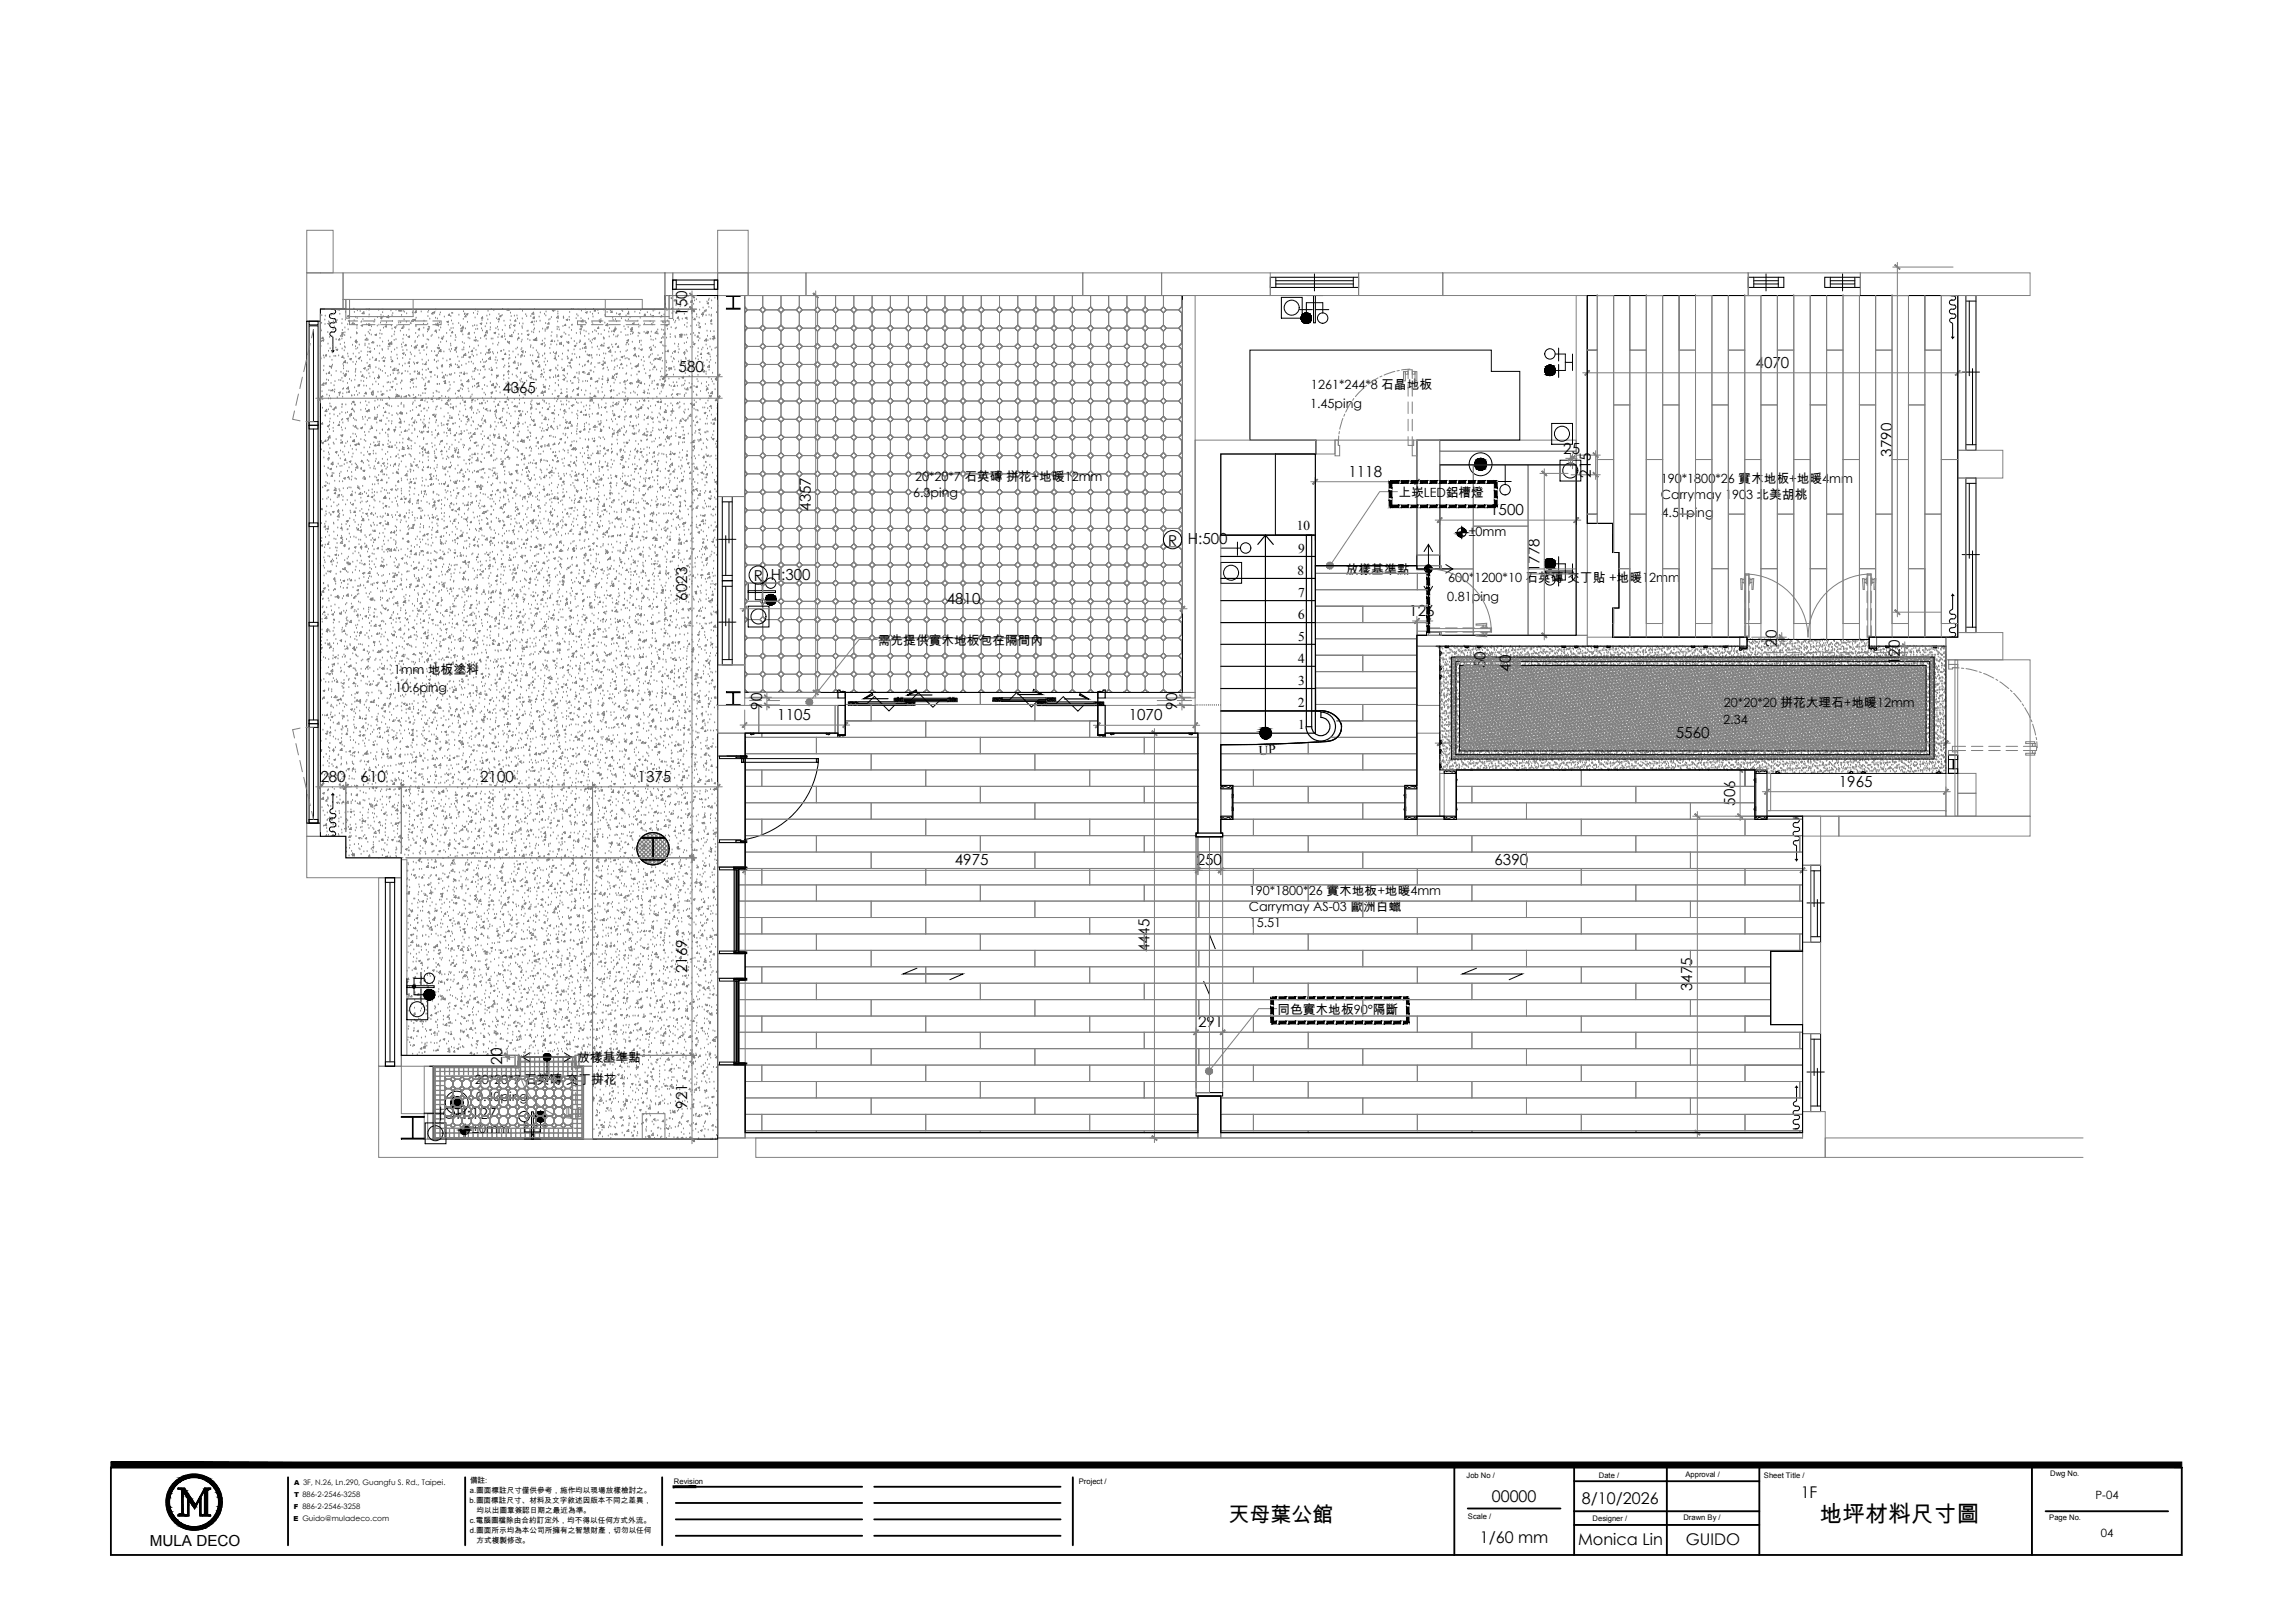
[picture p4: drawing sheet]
<svg xmlns="http://www.w3.org/2000/svg" width="420mm" height="297mm" viewBox="0 0 420 297" stroke-linecap="round" stroke-linejoin="round" font-family="sans-serif">
<defs><g id="words">
<text font-size="4.2" x="333.1" y="278.5">地坪材料尺寸圖</text>
<text font-size="3.8" x="224.9" y="278.6">天母葉公館</text>
<g font-size="3">
<text x="273.1" y="274.9">00000</text>
<text x="289.6" y="275.3">8/10/2026</text>
<text x="329.7" y="274.1">1F</text>
<text x="270.9" y="282.4">1/60 mm</text>
<text x="288.9" y="282.8">Monica Lin</text>
<text x="308.6" y="282.8">GUIDO</text>
</g>
<g font-size="2.8">
<text x="125.8" y="57.8" transform="rotate(-90 125.8 57.8)">150</text>
<text x="92" y="72">4365</text>
<text x="124.2" y="68.1">580</text>
<text x="321.4" y="67.3">4070</text>
<text x="286.2" y="83">25</text>
<text x="346.4" y="83.6" transform="rotate(-90 346.4 83.6)">3790</text>
<text x="246.9" y="87.3">1118</text>
<text x="291.2" y="87.4" transform="rotate(-90 291.2 87.4)">215</text>
<text x="148.4" y="93.5" transform="rotate(-90 148.4 93.5)">4357</text>
<text x="272.8" y="94.3">1500</text>
<text x="217.5" y="99.6">H:500</text>
<text x="141.1" y="106.1">H:300</text>
<text x="281.8" y="104.7" transform="rotate(-90 281.8 104.7)">1778</text>
<text x="125.8" y="109.9" transform="rotate(-90 125.8 109.9)">6023</text>
<text x="173.3" y="110.5">4810</text>
<text x="258" y="112.7">126</text>
<text x="325.3" y="118.3" transform="rotate(-90 325.3 118.3)">20</text>
<text x="272" y="122.2" transform="rotate(-90 272 122.2)">50</text>
<text x="276.6" y="123" transform="rotate(-90 276.6 123)">40</text>
<text x="347.8" y="121.7" transform="rotate(-90 347.8 121.7)">120</text>
<text x="139.5" y="129.9" transform="rotate(-90 139.5 129.9)">90</text>
<text x="142.3" y="131.8">1105</text>
<text x="206.7" y="131.8">1070</text>
<text x="215.5" y="129.9" transform="rotate(-90 215.5 129.9)">90</text>
<text x="306.8" y="135.1">5560</text>
<text x="58.7" y="143.1">280</text>
<text x="66" y="143.1">610</text>
<text x="87.9" y="143.1">2100</text>
<text x="116.7" y="143.1">1375</text>
<text x="317.7" y="147.5" transform="rotate(-90 317.7 147.5)">506</text>
<text x="336.7" y="144">1965</text>
<text x="174.8" y="158.4">4975</text>
<text x="219.1" y="158.4">250</text>
<text x="273.6" y="158.4">6390</text>
<text x="125.8" y="178.1" transform="rotate(-90 125.8 178.1)">2169</text>
<text x="210.5" y="174.3" transform="rotate(-90 210.5 174.3)">4445</text>
<text x="309.8" y="181.4" transform="rotate(-90 309.8 181.4)">3475</text>
<text x="219.4" y="188">291</text>
<text x="91.9" y="194.8" transform="rotate(-90 91.9 194.8)">20</text>
<text x="125.8" y="202.9" transform="rotate(-90 125.8 202.9)">921</text>
<text x="83.6" y="204.8">H:127</text>
<text x="27.4" y="282.9">MULA DECO</text>
</g>
<g font-size="2.7">
<text x="213.9" y="99.9">R</text>
<text x="138" y="106.3">R</text>
</g>
<g font-size="2.5">
<text x="237.4" y="97" transform="rotate(-1 237.4 97)">10</text>
<text x="237.6" y="101.2">9</text>
<text x="237.6" y="105.2" transform="rotate(-1 237.6 105.2)">8</text>
<text x="237.6" y="113.3" transform="rotate(-2 237.6 113.3)">6</text>
<text x="237.6" y="109.2">7</text>
<text x="237.6" y="117.3">5</text>
<text x="237.6" y="121.3" transform="rotate(-2 237.6 121.3)">4</text>
<text x="237.6" y="125.3">3</text>
<text x="237.6" y="129.4" transform="rotate(-2 237.6 129.4)">2</text>
<text x="237.6" y="133.5">1</text>
<text x="230.5" y="138.1" transform="rotate(-2 230.5 138.1)">UP</text>
</g>
<g font-size="2.3">
<text x="240" y="71.2">1261*244*8 石晶地板</text>
<text x="239.8" y="74.7">1.45ping</text>
<text x="167.5" y="88">20*20*7</text>
<text x="176.6" y="88">石英磚 拼花+</text>
<text x="190.3" y="88">地暖12mm</text>
<text x="304.1" y="88.5">190*1800*26 實木地板+</text>
<text x="329" y="88.5">地暖4mm</text>
<text x="167.2" y="90.9">6.3ping</text>
<text x="256" y="91">上崁LED鋁槽燈</text>
<text x="304.1" y="91.4">Carrymay 1903 北美胡桃</text>
<text x="304.2" y="94.6">4.51ping</text>
<text x="268.9" y="98.1">±0mm</text>
<text x="246.4" y="105.1">放樣基準點</text>
<text x="265.1" y="106.5">600*1200*10 石英磚 交丁貼 +地暖12mm</text>
<text x="265" y="110.1">0.81ping</text>
<text x="160.7" y="118.1">需先提供實木地板包在隔間內</text>
<text x="72.1" y="123.4">1mm 地板塗料</text>
<text x="72.3" y="126.6">10.6ping</text>
<text x="315.6" y="129.4">20*20*20 拼花大理石+地暖12mm</text>
<text x="315.5" y="132.5">2.34</text>
<text x="228.6" y="166.7">Carrymay AS-03 歐洲白蠟</text>
<text x="228.6" y="163.8">190*1800*26 實木地板+地暖4mm</text>
<text x="228.8" y="169.6">15.51</text>
<text x="233.9" y="185.7">同色實木地板90°隔斷</text>
<text x="105.7" y="194.4">放樣基準點</text>
<text x="86.9" y="198.4">20*20*7 石英磚 交丁拼花</text>
<text x="87.2" y="201.5">0.40ping</text>
<text x="86.4" y="207.4">±0mm</text>
</g>
<g font-size="2.1">
<text x="383.7" y="274.4">P-04</text>
<text x="384.6" y="281.4">04</text>
</g>
<g font-size="1.4">
<text x="86" y="275">b.圖面標註尺寸、材料及文字敘述因版本不同之差異，</text>
<text x="86" y="273.2">a.圖面標註尺寸僅供參考，施作均以現場放樣檢討之。</text>
<text x="86" y="271.3">備註:</text>
<text x="123.4" y="271.5">Revision</text>
<text x="197.5" y="271.5">Project /</text>
<text x="268.5" y="270.5">Job No /</text>
<text x="292.7" y="270.5">Date /</text>
<text x="308.6" y="270.3">Approval /</text>
<text x="322.9" y="270.5">Sheet Title /</text>
<text x="375.4" y="270.2">Dwg No.</text>
<text x="86" y="278.8">c.電腦圖檔除由合約訂定外，均不得以任何方式外流。</text>
<text x="86" y="280.6">d.圖面所示均為本公司所擁有之智慧財產，切勿以任何</text>
<text x="87.3" y="276.9">均以出圖章簽認日期之最近為準。</text>
<text x="268.8" y="277.9">Scale /</text>
<text x="291.6" y="278.3">Designer /</text>
<text x="308.2" y="278.2">Drawn By /</text>
<text x="375.2" y="278.2">Page No.</text>
<text x="87.3" y="282.4">方式複製修改。</text>
</g>
<g font-size="1.3">
<text x="53.8" y="274">T 886-2-2546-3258</text>
<text x="53.9" y="271.7">A 3F, N.26, Ln.290, Guangfu S. Rd., Taipei.</text>
<text x="53.7" y="278.5">E Guido@muladeco.com</text>
<text x="53.8" y="276.2">F 886-2-2546-3258</text>
</g>
</g></defs>
<!-- layer: I-FL-PATT-HATCH -->
<path d="M219 153.1v46.9M81.4 197h23.4" fill="none" stroke="#fff" stroke-width=".18"/>
<g fill="#fff" stroke="#fff" stroke-width=".18">
<path d="M219 153.1h4.8v46.9zM219 153.1v46.9h4.8z"/>
<path d="M81.4 197v9.5h23.4zM81.4 197h23.4v9.5z"/>
</g>
<g fill="none" stroke="#808080" stroke-width=".18">
<path d="M58.9 59.2h.1M58.9 57.8h.1M59.5 58.6h.1M59.5 59.4h.1M59.5 57.9h.1M60 59.2l.3-.1-.1 .3zM60.2 58.9h.1M60.4 59.1h.1M60.6 57.7h.1M61 58.9h.1M61.1 57.5h.1M61.1 59.2h.1"/>
<path d="M61.2 59.8h.1M61.6 58.8v.2h-.2zM61.7 58.7h.1M61.8 56.6v.1l.3 .1v-.2M62.2 57.5h.1M62.6 59.3h.1M62.6 58.5h.1M63.2 58.6h.1M63.3 57.2h.1M63.7 59.4h.1M63.8 58.8h.1M63.9 57.7l-.3 .2 .2 .1 .1-.2"/>
<path d="M64 58.7h.1M64.6 59l.1 .3h-.3zM64.8 56.6h.1M64.8 58.7h.1M64.9 57.2h.1M64.9 59.3h.1M65.1 58.1h.1M65.3 59.7h.1M65.4 58.3h.1M65.4 56.9h.1M65.9 57h.1M66.1 59h.1"/>
<path d="M66.1 59.5h.3l-.1 .2zM66.2 58.9h.1M66.3 57.4l.3-.3 .1 .3zM66.4 58.5h.1M67 56.7h.1M67.1 59.4h.1M67.3 56.6h.1M67.5 59.4h.1M67.5 58h.1M67.5 56.8h.1M67.6 56.6h.1M67.6 57.6h.1"/>
<path d="M67.7 59.3v.3l-.2-.1zM68 59.8h.1M68.5 59h.1M68.6 58.6h.1M69.1 59.7h.1M69.1 58.1h.1M69.3 56.8h.1M69.4 59.5h.1M69.7 59.1h.1M69.8 57.7h.1M70 56.6l.2 .1-.1-.1M70 58.1l-.3 .1 .2 .2 .1-.3"/>
<path d="M70 57.2h.1M70.2 58h.1M70.7 59.5h.1M70.7 59.6l.1 .2h-.3l.2-.2M70.8 59h.1M70.8 58.1l.3-.4 .1 .5zM71.1 58.2h.1M71.6 56.9h.1M71.7 59.6h.1M71.8 57.8h.1M71.9 58.8h.1M71.9 57.4h.1"/>
<path d="M72.2 59.9l.3-.1-.1 .3zM72.5 56.8h.1M72.7 59.6h.1M73 59.1h.1M73.2 56.9l-.1-.2-.1 .2h.2M73.2 56.8l.3-.1-.1 .3zM73.3 59.1h.1M73.5 57.7h.1M73.7 59.8l.1 .3h-.3zM73.8 57h.1M73.9 59.7h.1M73.9 59.9h.1"/>
<path d="M74 58.5h.1M74 57.1h.1M74.4 59h.1M74.5 57.4h.1M75.1 59.2h.1M75.3 59.3h.1M75.3 58.8l.3-.4 .1 .4zM75.5 57.3h.1M76 58.7h.1M76 57.3h.1M76.1 58.4l-.3 .1 .2 .2 .1-.3M76.1 57.1h.1"/>
<path d="M76.1 59.6h.1M76.1 59.8h.1M76.2 58.2h.1M76.2 56.9v.3h-.2zM76.2 56.8h.1M77.1 57.1h.1M77.5 59.3h.1M77.6 58.8h.1M78.3 59.3h.1M78.3 57.9h.1M78.3 57.2h.1M78.4 59.9h.1"/>
<path d="M78.5 56.9h.1M78.6 59.9h.1M78.7 58.4h.1M79.2 57.2l.1 .3-.3-.1zM79.3 57.2l.3-.1-.1 .2zM79.7 58.2h.1M79.8 56.7h.1M79.8 59.4h.1M79.8 59.5l.4-.4v.4zM80.1 58.4h.1M80.2 59.7h.1M80.5 59.1h.1"/>
<path d="M80.5 57.6h.1M80.6 57.3h.1M81.4 58h.1M81.8 58.9l.3-.1-.1 .2zM82.1 59.5h.1M82.2 57.5l.1 .2h-.2l.2-.2M82.5 57.9h.1M82.7 58.7h.1M82.7 57.3h.1M82.9 57.3h.1M82.9 59.3h.1M84 59.2h.1"/>
<path d="M84 57.7h.1M84.3 59.6h.1M84.8 59.8h.1M84.8 58.4h.1M84.9 57.1h.1M85 57.5h.1M85.1 57.6h.1M85.1 57.5h.1M85.3 57.7v.3h-.2zM85.4 57.5l.3-.1-.1 .2zM85.6 59h.1M86.6 59.7h.1"/>
<path d="M86.7 57.3h.1M86.9 59.6h.1M87 58.2h.1M87 56.8h.1M87.3 59.6h.1M87.4 57.6h.1M87.5 57.1h.1M87.9 59.2l.3-.1-.1 .3zM88.3 58.7h.1M88.3 58l.1 .2h-.3zM88.8 59.8h.1M89.1 59.3h.1"/>
<path d="M89.1 57.9h.1M89.3 58.5h.1M89.4 57h.1M89.6 57.6h.1M89.8 60h.1M89.8 59.2h.1M89.9 56.7h.1M90.4 56.8h.1M90.9 58.3h.1M91.1 59.9h.1M91.3 59h.1M91.3 57.6h.1"/>
<path d="M91.4 58.2v.3h-.2zM91.5 57.9l.3-.2-.1 .3zM91.9 57.7h.1M92 56.6h.1M92.3 58.8h.1M92.5 59.6h.1M93 56.6l-.2 .2h.4v-.2M93.3 59.7h.1M93.4 58.7h.1M93.5 57.3h.1M93.5 59.5h.1M93.6 57.9h.1"/>
<path d="M94 59.5h.3l-.1 .2zM94.2 57.9h.1M94.4 58.8v-.3l-.2 .2 .3 .1M94.6 57.8h.1M94.7 58.4h.1M95.1 59.3h.1M95.2 56.6h.1M95.6 59.8h.1M95.6 58.4h.1M95.7 57h.1M95.7 59.3h.1M96.3 57.6h.1"/>
<path d="M96.4 57.9h.1M97.2 57.9h.1M97.4 57.5l.3-.4v.4zM97.4 58.8l.1 .2h-.3zM97.6 58.2l.3-.1-.1 .2zM97.7 59.5h.1M97.8 58.1h.1M97.8 58.9h.1M97.9 56.7h.1M98.2 58.9h.1M98.7 58h.1M98.9 58.8h.1"/>
<path d="M98.9 57.3h.1M99.7 57.5h.1M99.9 59.2h.1M99.9 57.8h.1M100 57.1h.1M100.1 59.9l.3-.1-.1 .3zM100.5 58.6h.1M100.5 59.3h-.2l.2-.3v.3M100.7 58.4h.1M101 58.1h.1M101.1 56.8l.3-.1-.1 .3zM101.6 56.9h.1"/>
<path d="M102 59.9h.1M102.1 58.9h.1M102.1 57.5h.1M102.1 57.1h.1M102.2 57.8v.4h-.3zM102.3 59.9h.1M103.1 59.8h.1M103.2 58.2h.1M103.2 58h.1M103.5 59.3l.1 .3-.3-.1zM103.7 58.5l.3-.1-.1 .3zM104.2 58.1h.1"/>
<path d="M104.3 58.6h.1M104.3 57.2h.1M104.6 56.7h.1M104.7 59.5h.1M104.8 59.5h.1M104.9 56.6h.1M105.5 58.3h.1M105.6 57.6h.1M105.8 57.9h.1M105.8 56.6l.2 .1v-.1M106.3 59.8h.1M106.4 58.3h.1"/>
<path d="M106.4 58.9l.3-.4 .1 .4zM106.5 56.9h.1M106.6 59.8l-.1-.2-.1 .2h.2M107.2 56.7h.1M107.2 59.1h.1M107.2 57.2l.3-.1-.1 .2zM107.3 59.2h.1M107.7 58.4h.1M108.1 57.2h.1M108.4 59h.1M108.5 57.5h.1M108.5 59.4h.1"/>
<path d="M108.6 58h.1M108.7 56.6h.1M109 56.7v.2h-.2zM109.5 56.8h.1M109.5 57.4h.1M109.6 59.8v.3h-.2zM109.7 58.7h.1M109.7 58.9l.3-.2-.1 .3zM110 58.8h.1M110 58.5h.1M110.6 56.8h.1M110.7 59.1h.1"/>
<path d="M110.8 57.7h.1M110.9 59.5l.3-.3 .1 .4zM111.2 57.2h.1M111.7 56.9h.1M112 56.9l.1 .3h-.3zM112.2 58.2h.1M112.3 58.6h.1M112.7 58.5h.1M112.8 58.9h.1M112.9 57.4h.1M113.3 57.5l.3-.1-.1 .2zM113.8 58.3h.1"/>
<path d="M113.8 56.8h.1M114 57h.1M114.2 59.8h.1M114.5 58.7h.1M114.6 57.8h.1M114.9 56.7h.1M115 59.9h.1M115 58.5h.1M115.1 57.1h.1M115.1 57.2v.3l-.2-.1zM115.3 58.2h.1M115.7 59.9l.1 .4h-.4l.4-.4"/>
<path d="M115.8 59.2l.3-.1-.1 .2zM116.2 57.1h.1M116.8 58.8h.1M116.9 59.5h.1M117 59.9h.1M117.1 57.4h.1M117.2 59.6h.1M117.2 58.2h.1M117.3 56.8h.1M117.6 56.6h.1M118 59.3h.1M118.1 57.8h.1"/>
<path d="M118.1 57.7v-.2l-.2 .2h.3M118.5 57.2h.1M119 58.9h.1M119.1 57.6h.1M119.3 59.4h.1M119.4 58h.1M119.4 57.9l.3-.2-.1 .3zM119.4 59.5h.1M119.6 59.1h.1M119.6 57h.1M119.9 56.8h.1M120.7 57.4h.1"/>
<path d="M120.8 57.3h.1M121.1 57.7l.1 .3h-.3zM121.3 59h.1M121.5 59.1h.1M121.6 57.6h.1M121.8 55.7h.1M121.9 59h.1M121.9 59.5l.3-.1-.1 .3zM122 56.5h.1M122.1 56.8h.1M122.2 58.7h.1M122.9 54.6h.1"/>
<path d="M122.9 60h.1M122.9 56.5l.3-.1-.1 .2zM123 54.7h.1M123 57.4h.1M123.3 58.6h.1M123.4 57.1h.1M123.6 59.1h.1M123.6 54.8v.3h-.2zM123.7 58.8h.1M123.7 57.3h.1M123.8 56h.1M123.9 54.6h.1"/>
<path d="M123.9 56.8l.3-.3 .1 .4zM124.2 58.2h-.2l.2-.2v.3M124.3 58.6h.1M124.4 56.9h.1M124.5 55.4h.1M124.5 56.1h.1M124.9 58.4h.1M125.2 54.8h.1M125.3 57.5h.1M125.3 59.5h.1M125.4 54.2h.1M125.5 58.2l.3-.1-.1 .2z"/>
<path d="M125.5 55.3h.1M125.8 59.9h.1M125.8 58.5h.1M125.8 59.2h.1M125.9 57.1h.1M125.9 55.7h.1M126 54.3h.1M126.1 56.7h.1M126.5 59.7h.1M126.5 55.1l.3-.1-.1 .3zM126.6 57h.1M126.6 55.1l.1 .3-.3-.1z"/>
<path d="M126.8 58.2h.1M127 55.7h.1M127.2 55.1h.1M127.2 58.2l-.2 .3h.3l-.1-.2M127.5 54.8h.1M127.5 59.6h.1M127.5 57.6h.1M127.6 58h.1M127.8 59.1h.1M128 59.6h.1M128 59.9l.3-.1-.1 .2zM128 58.2h.1"/>
<path d="M128.1 56.8h.1M128.1 59.3h.1M128.1 55.4h.1M128.4 57.5l.4 .1-.1-.4-.3 .4M128.6 57.9h.1M128.7 56.4h.1M128.9 57.1h.1M129 56.8l.3-.1-.1 .3-.2-.2M129.1 59.4h.1M129.3 57.8h.1M129.4 55.3h.1M129.7 55.6v-.2l-.2 .2h.2"/>
<path d="M129.7 55h.1M129.8 56.2h.1M129.8 54.7h.1M129.8 57.7h.1M130.2 59.3h.1M130.2 57.9h.1M130.2 56.5h.1M130.2 57.7h.1M130.2 58.5l.1 .3h-.2zM130.3 55.1h.1M130.3 58.7h.1M130.3 59.4h.1"/>
<path d="M130.9 54.6h.1M131.2 57.2h.1M131.4 56h.1M136.3 59.5l.5 .6-.5 .5M136.3 56.2l.5 .5-.5 .6M136.3 59.5h.1M136.3 57.3l.5-.6-.5-.5 .5 .5h2.3l.5-.5v-2.1v2.1l.6 .5h2.2l.6-.5v-2.1v2.1l.5 .5h2.3l.5-.5v-2.1v2.1l.6 .5h2.2l.6-.5v-2.1v2.1l.5 .5h2.2l.6-.5v-2.1v2.1l.5 .5h2.3l.5-.5v-2.1v2.1l.6 .5h2.2l.6-.5v-2.1v2.1l.5 .5h2.3l.5-.5v-2.1v2.1l.5 .5h2.3l.5-.5v-2.1v2.1l.6 .5h2.2l.6-.5v-2.1v2.1l.5 .5h2.3l.5-.5v-2.1v2.1l.6 .5h2.2l.5-.5v-2.1v2.1l.6 .5h2.2l.5-.5v-2.1v2.1l.6 .5h2.2l.6-.5v-2.1v2.1l.5 .5h2.3l.5-.5v-2.1v2.1l.6 .5h2.2l.5-.5v-2.1v2.1l.6 .5h2.2l.6-.5v-2.1v2.1l.5 .5h2.3l.5-.5v-2.1v2.1l.6 .5h2.2l.6-.5v-2.1v2.1l.5 .5h2.3l.5-.5v-2.1v2.1l.5 .5h2.3l.5-.5v-2.1v2.1l.6 .5h2.2l.6-.5v-2.1v2.1l.5 .5h2.3l.5-.5v-2.1v2.1l.5 .5h2.3l.5-.5v-2.1v2.1l.2 .1-.2-.1-.5 .5 .5 .6 .2-.2-.2 .2v2.2l.2 .2-.2-.2-.5 .6 .5 .5 .2-.2-.2 .2v2.3l.2 .1-.2-.1-.5 .5 .5 .5 .2-.2-.2 .2v2.3l.2 .1-.2-.1-.5 .5 .5 .6 .2-.2-.2 .2v2.2l.2 .2-.2-.2-.5 .5 .5 .6 .2-.2-.2 .2v2.2l.2 .2-.2-.2-.5 .6 .5 .5 .2-.1-.2 .1v2.3l.2 .2-.2-.2-.5 .5 .5 .5 .2-.1-.2 .1v2.3l.2 .2-.2-.2-.5 .5 .5 .6 .2-.2-.2 .2v2.2l.2 .2-.2-.2-.5 .6 .5 .5 .2-.1-.2 .1v2.3l.2 .1-.2-.1-.5 .5 .5 .6 .2-.2-.2 .2v2.2l.2 .2-.2-.2-.5 .6 .5 .5 .2-.2-.2 .2v2.3l.2 .1-.2-.1-.5 .5 .5 .5 .2-.1-.2 .1v2.3l.2 .1-.2-.1-.5 .5 .5 .6 .2-.2-.2 .2v2.2l.2 .2-.2-.2-.5 .6 .5 .5 .2-.2-.2 .2v2.3l.2 .1-.2-.1-.5 .5 .5 .5 .2-.2-.2 .2v2.3l.2 .2-.2-.2-.5 .5 .5 .6 .2-.2-.2 .2v2.2l.2 .2-.2-.2-.5 .6 .5 .5 .2-.2-.2 .2v2.2l.2 .2-.2-.2-.5 .6 .5 .5 .2-.1-.2 .1v2.3l.2 .2-.2-.2-.5 .5 .5 .5 .2-.1-.2 .1v2.3l.2 .2-.2-.2-.5 .5 .5 .6 .2-.2-.2 .2v2.2l.2 .2-.2-.2-.5 .6 .5 .5 .2-.1-.2 .1v2.3l.2 .2-.2-.2-.5 .5M136.8 56.7h2.3l.5 .6v2.2l-.5 .6h-2.3l-.5-.6v-2.2zM139.6 59.5l.6 .6-.6 .5-.5-.5zM139.6 56.2l.6 .5-.6 .6-.5-.6zM139.6 57.3l.6-.6h2.2l.6 .6v2.2l-.6 .6h-2.2l-.6-.6zM142.4 56.7l.6-.5 .5 .5-.5 .6z"/>
<path d="M143.5 56.7h2.3l.5 .6v2.2l-.5 .6h-2.3l-.5-.6v-2.2zM145.8 56.7l.5-.5 .6 .5-.6 .6zM146.3 57.3l.6-.6h2.2l.6 .6v2.2l-.6 .6h-2.2l-.6-.6zM149.1 56.7l.6-.5 .5 .5-.5 .6zM150.2 56.7h2.2l.6 .6v2.2l-.6 .6h-2.2l-.5-.6v-2.2zM152.4 56.7l.6-.5 .5 .5-.5 .6zM153 57.3l.5-.6h2.3l.5 .6v2.2l-.5 .6h-2.3l-.5-.6zM155.8 56.7l.5-.5 .6 .5-.6 .6zM156.9 56.7h2.2l.6 .6v2.2l-.6 .6h-2.2l-.6-.6v-2.2zM159.1 56.7l.6-.5 .5 .5-.5 .6zM159.7 57.3l.5-.6h2.3l.5 .6v2.2l-.5 .6h-2.3l-.5-.6zM162.5 56.7l.5-.5 .5 .5-.5 .6z"/>
<path d="M163.5 56.7h2.3l.5 .6v2.2l-.5 .6h-2.3l-.5-.6v-2.2zM165.8 56.7l.5-.5 .6 .5-.6 .6zM166.3 57.3l.6-.6h2.2l.6 .6v2.2l-.6 .6h-2.2l-.6-.6zM169.1 56.7l.6-.5 .5 .5-.5 .6zM169.7 57.3l.5-.6h2.3l.5 .6v2.2l-.5 .6h-2.3l-.5-.6zM172.5 56.7l.5-.5 .6 .5-.6 .6zM173 57.3l.6-.6h2.2l.5 .6v2.2l-.5 .6h-2.2l-.6-.6zM176.3 59.5l.6 .6-.6 .5-.5-.5zM176.3 56.2l.6 .5-.6 .6-.5-.6zM176.3 57.3l.6-.6h2.2l.5 .6v2.2l-.5 .6h-2.2l-.6-.6zM179.1 56.7l.5-.5 .6 .5-.6 .6zM179.6 57.3l.6-.6h2.2l.6 .6v2.2l-.6 .6h-2.2l-.6-.6z"/>
<path d="M182.4 56.7l.6-.5 .5 .5-.5 .6zM183 57.3l.5-.6h2.3l.5 .6v2.2l-.5 .6h-2.3l-.5-.6zM185.8 56.7l.5-.5 .6 .5-.6 .6zM186.3 57.3l.6-.6h2.2l.5 .6v2.2l-.5 .6h-2.2l-.6-.6zM189.6 59.5l.6 .6-.6 .5-.5-.5zM189.6 56.2l.6 .5-.6 .6-.5-.6zM189.6 57.3l.6-.6h2.2l.6 .6v2.2l-.6 .6h-2.2l-.6-.6zM192.4 56.7l.6-.5 .5 .5-.5 .6zM193 57.3l.5-.6h2.3l.5 .6v2.2l-.5 .6h-2.3l-.5-.6zM195.8 56.7l.5-.5 .6 .5-.6 .6zM196.3 57.3l.6-.6h2.2l.6 .6v2.2l-.6 .6h-2.2l-.6-.6zM199.1 56.7l.6-.5 .5 .5-.5 .6z"/>
<path d="M200.2 56.7h2.3l.5 .6v2.2l-.5 .6h-2.3l-.5-.6v-2.2zM203 59.5l.5 .6-.5 .5-.5-.5zM203 56.2l.5 .5-.5 .6-.5-.6zM203 57.3l.5-.6h2.3l.5 .6v2.2l-.5 .6h-2.3l-.5-.6zM205.8 56.7l.5-.5 .6 .5-.6 .6zM206.3 57.3l.6-.6h2.2l.6 .6v2.2l-.6 .6h-2.2l-.6-.6zM209.1 56.7l.6-.5 .5 .5-.5 .6zM209.7 57.3l.5-.6h2.3l.5 .6v2.2l-.5 .6h-2.3l-.5-.6zM212.5 56.7l.5-.5 .5 .5-.5 .6zM213.5 56.7h2.3l.5 .6v2.2l-.5 .6h-2.3l-.5-.6v-2.2zM216.5 56.3l-.2-.1-.5 .5 .5 .6 .2-.2M292.4 54.1h3v20h3v-20v10h3v-10"/>
<path d="M292.4 54.1v10h-1.8h1.8v30h-1.8h1.8v1.7v-11.7h3v17v-27h3v30h-2h2v12.5v-22.5h3v22.5M292.4 54.1h.1M292.4 54.1h3v30h-3zM301.4 54.1h3v20h3v-20v10h3v-10M301.4 54.1h.1M301.4 54.1h3v30h-3zM310.4 54.1h3v20h3v-20v10h3v-10M310.4 54.1h.1M310.4 54.1h3v30h-3zM319.4 54.1h3v20h3v-20v10h3v-10M319.4 54.1h.1M319.4 54.1h3v30h-3z"/>
<path d="M328.4 54.1h3v20h3v-20v10h3v-10M328.4 54.1h.1M328.4 54.1h3v30h-3zM337.4 54.1h3v20h3v-20v10h3v-10M337.4 54.1h.1M337.4 54.1h3v30h-3zM346.4 54.1h3v20h3v-20v10h3v-10h3h-3v30h3h-3v30h3M346.4 54.1h.1M346.4 54.1h3v30h-3zM58.7 64.8h.1M58.7 63.4h.1M58.7 76.4h.1"/>
<path d="M58.7 65.3v.4M58.7 73.1v.2M58.7 78.3h.1M58.7 60.3h.1M58.7 65.6h.1M58.7 71h.1M58.8 62h.1M58.8 60.6h.1M58.9 62.5h.1M59 71.7h.1M59 62.3l.3-.1-.1 .2zM59 74.7h.1"/>
<path d="M59 77.4l.1 .2h-.3zM59.1 73.1h.1M59.2 62l-.1-.3-.1 .3h.2M59.2 65.1h.1M59.3 67.8h.1M59.3 70.1v.4h-.4zM59.3 67h.1M59.3 65.5h.1M59.5 70.1l.3-.1-.1 .3zM59.5 75.3h.3v-.4l-.3 .4M59.5 76.1h.1M59.8 68.5h.1"/>
<path d="M59.8 65.1l-.1-.2-.2 .2h.3M59.8 69.5h.1M59.8 72.3h.1M59.9 78l.3-.1-.1 .2zM60 79.1h.1M60 60.9h.1M60.1 63h.1M60.1 73h.1M60.1 64.3h.1M60.1 69.7h.1M60.1 75h.1M60.2 71.5h.1"/>
<path d="M60.3 78.6h.1M60.3 67.1h.1M60.3 72.5h.1M60.3 77.8h.1M60.3 68.1l.1 .3-.3-.1zM60.4 77.2h.1M60.4 61.8h.1M60.4 75.8h.1M60.4 65.3h.1M60.4 73.9h.1M60.4 74.4h.1M60.4 63.8h.1"/>
<path d="M60.4 76.7h.1M60.5 67.1l.3-.1-.1 .2zM60.5 73h.1M60.6 71.6h.1M60.6 70.2h.1M60.6 68.8h.1M60.6 74.5h.1M60.6 67.4h.1M60.7 67.4h.1M60.8 65.9h.1M60.8 64.5h.1M60.9 63.1h.1"/>
<path d="M60.9 66.8h.1M60.9 60.8h.1M60.9 61.7h.1M60.9 71.3v.2h-.2zM60.9 63.6h.1M60.9 74.9l.3-.1v.2zM61 60.3h.1M61 78.4h.1M61 79h.1M61.1 77.5h.1M61.2 65.2h.1M61.2 70.6h.1"/>
<path d="M61.2 75.9h.1M61.2 71.8h.1M61.3 71.4h.1M61.3 74.7l.2-.2v.2zM61.3 69.8h.1M61.5 65.2h.1M61.5 63.7h.1M61.5 62.2h.1M61.5 68h.1M61.5 64l.3-.1v.3zM61.8 72.8h.1M61.8 76.2h.1"/>
<path d="M62 65.1h.1M62 71.9l.3-.2-.1 .3zM62 69.6h.1M62.1 77.6v.3h-.2zM62.1 72.4h.1M62.2 77.3h.1M62.2 62v.2h-.2zM62.2 75.8h.1M62.3 63.1h.1M62.3 61.5l.4 .1-.1-.4-.3 .3M62.4 69.7h.1M62.4 79.7h.1"/>
<path d="M62.4 68.1h.1M62.5 79.7l.3-.1-.1 .2zM62.5 78.3h.1M62.6 76.9h.1M62.6 60.9l.3-.1-.1 .3zM62.6 75.5h.1M62.6 62h.1M62.6 69.2h.1M62.6 74.6h.1M62.6 80h.1M62.6 74.1h.1M62.6 78.8h.1"/>
<path d="M62.6 63.9h.1M62.7 60.5h.1M62.7 72.7h.1M62.7 76.8h.1M62.8 71.3h.1M62.8 72.1h.1M62.8 77.4h.1M62.8 65.1v.3h-.2zM62.8 69.9h.1M62.8 61.3h.1M62.8 66.7h.1M62.9 68.4h.1"/>
<path d="M62.9 67h.1M62.9 71.1h.1M62.9 67.5h.1M63 65.6h.1M63 64.2h.1M63 68.8l.3-.1-.1 .2zM63.1 62.8h.1M63.1 61.4h.1M63.1 63.5h.1M63.1 60h.1M63.1 60.9h.1M63.1 68.6l.3-.2v.2z"/>
<path d="M63.2 63.7h.1M63.2 78.5h.1M63.3 75.6h.1M63.3 66.4l-.4-.1 .3-.3 .1 .4M63.3 74.1h.1M63.5 68h.1M63.5 71.9h.1M63.5 76.6l.3-.1-.1 .3zM63.6 66.5h.1M63.6 70.2h.1M63.6 75.5h.1M63.7 64.8h.1"/>
<path d="M63.7 60.4h.1M63.7 77.1h.1M63.7 65.3h.1M63.8 68.1h.1M63.8 71.2l-.4-.1 .4-.3v.4M64 71.5v.3h-.3zM64 69.5h.1M64 76l.3-.4 .1 .4zM64 65.7l.3-.1-.1 .3-.2-.2M64.1 76.3h.1M64.2 61.8h.1M64.3 69.8h.1"/>
<path d="M64.4 74h.1M64.4 72.5h.1M64.5 73.6l.3-.2-.1 .3zM64.5 63.2h.1M64.5 74.7l.1 .3h-.3zM64.6 79.4h.1M64.6 66.3h.1M64.7 78h.1M64.7 64.8h.1M64.7 76.6h.1M64.8 75.2h.1M64.8 73.8h.1"/>
<path d="M64.9 72.4h.1M64.9 75.4h.1M64.9 71h.1M64.9 74.2h.1M65 69.6h.1M65 76.9h.1M65.1 68.1h.1M65.1 74.2h.1M65.1 79.5h.1M65.1 66.7h.1M65.1 67.8h.1M65.1 63.4h.1"/>
<path d="M65.1 68.8h.1M65.1 77.9l.1 .3-.3-.1 .2-.2M65.1 62.6l.3-.1-.1 .3zM65.1 65.3h.1M65.1 67.6h.1M65.2 63.9h.1M65.2 62.5h.1M65.2 77h.1M65.2 62.2l.1 .3h-.3zM65.3 80h.1M65.3 60.9h.1M65.3 66.3h.1"/>
<path d="M65.3 71.7h.1M65.3 61.1h.1M65.3 78.4h.1M65.3 60.1h.1M65.4 61h.1M65.5 72.3h.1M65.5 63.7h.1M65.5 78.6h.1M65.6 70.8h.1M65.6 70.5l.3-.1-.1 .2zM65.6 65.6l.2-.2 .1 .3zM65.7 64.7h.1"/>
<path d="M65.8 63.1h.1M65.8 72h.1M66 73.8h.1M66 65.4h.1M66 78.3l.3-.1-.1 .3zM66.1 68.1h.1M66.1 75.1h.1M66.1 64.4h.1M66.1 69.8h.1M66.2 66.1h.1M66.4 78.3h.1M66.4 76.4h.1"/>
<path d="M66.4 68.6v.3h-.2zM66.4 76.8h.1M66.6 69.8h.1M66.6 67.4l.3-.1-.1 .2zM66.6 70.6h.1M66.7 69.1h.1M66.7 72.5h.1M66.7 79.1h.1M66.8 77.8h.1M66.8 63h.1M66.8 63.3h.1M66.8 62.2l.4-.3v.4z"/>
<path d="M66.9 76.4h.1M66.9 61.5h.1M66.9 79.7h.1M66.9 74.9h.1M67 73.5h.1M67 71.8v.2h-.2l.2-.2M67 72.1h.1M67 75.3l.3-.2v.3zM67.1 70.7h.1M67.1 72.1h.1M67.1 69.3h.1M67.2 67.9h.1"/>
<path d="M67.2 74.2h.1M67.2 66.5h.1M67.3 65.1h.1M67.3 77h.1M67.3 63.7h.1M67.3 64.5h.1M67.4 62.3h.1M67.4 67l.4 .1-.1-.4-.3 .3M67.4 60.8h.1M67.4 67.7h.1M67.5 76.6h.1M67.5 75.1h.1"/>
<path d="M67.5 63h.1M67.5 68.4h.1M67.5 73.7h.1M67.5 79.1h.1M67.6 75.3l-.1-.3-.1 .2 .2 .1M67.6 64.3l.3-.1-.1 .3zM67.6 61.1h.1M67.7 69h.1M67.7 63.8h.1M67.7 65.9h.1M67.7 71.2h.1M67.7 76.6h.1"/>
<path d="M67.8 67.4h.1M67.8 78.6h.1M67.8 60.5h.1M67.9 78.4l.2-.2 .1 .2zM68 61.3h.1M68 78.1h.1M68 71.9l.3-.4 .1 .4zM68 72.1h.1M68.1 72.2l.3-.1-.1 .2zM68.2 70.4h.1M68.2 65.5h.1M68.3 62.5v.3l-.2-.1z"/>
<path d="M68.3 68.2h.1M68.4 62.8h.1M68.5 76.7l.4-.3v.3zM68.6 64h.1M68.6 69.3h.1M68.6 74.7h.1M68.6 75h.1M68.6 76.5h.1M68.7 73.4h.1M68.7 61.3l.2-.1v.2zM68.8 67.3h.1M68.8 69.9h.1"/>
<path d="M68.8 65.7l.1 .2h-.2l.2-.2M68.9 65.8h.1M68.9 72.7h.1M68.9 78.9h.1M69 77.4h.1M69.1 76h.1M69.1 76.4h.1M69.1 63.4h.1M69.1 74.6h.1M69.1 69.1l.3-.1-.1 .2zM69.2 73.2h.1M69.2 71.8h.1"/>
<path d="M69.3 70.4h.1M69.3 69h.1M69.3 68.8h.1M69.4 67.5h.1M69.4 66.2h.1M69.4 74.3h.1M69.5 64.8h.1M69.5 69.1l-.1-.2-.2 .2h.3M69.5 77.1h.1M69.5 63.4h.1M69.5 61.1h.1M69.5 79.4h.1"/>
<path d="M69.6 61.9h.1M69.6 76.9h.3l-.1 .2zM69.6 60.5h.1M69.7 67.8h.1M69.7 73.3h.1M69.8 71.7h.1M69.9 61.2h.1M70 65.6h.1M70 64h.1M70 64.1h.1M70 78.8h.1M70 68h.1"/>
<path d="M70 73.3h.1M70 78.7h.1M70 72v.3h-.2zM70 62.6h.1M70.1 66l.3-.1-.1 .3zM70.2 70.8h.1M70.2 76.1h.1M70.2 74.7h.1M70.2 60.1h.1M70.2 65.4h.1M70.3 72.2h.1M70.4 75.5l.2-.2v.2z"/>
<path d="M70.4 67.1h.1M70.5 65.6h.1M70.6 68.4h.1M70.6 79.3h.1M70.6 73.9l.3-.1-.1 .2zM70.6 77.7h.1M70.9 71.6h.1M70.9 76.6h.1M70.9 70.1h.1M71 68.9h.1M71 74.2h.1M71 79.6h.1"/>
<path d="M71.1 80h.1M71.1 64h.1M71.1 63.5h.1M71.1 62.4h.1M71.1 70h.1M71.1 78.6h.1M71.1 72.8h.1M71.1 63l.3-.1v.2zM71.2 77.1h.1M71.2 78.4v.3h-.2zM71.2 75.7h.1M71.3 74.3h.1"/>
<path d="M71.3 72.9h.1M71.3 73.1h.1M71.3 63v-.2l-.2 .2h.3M71.4 63.4h.1M71.4 62.9l.3-.3v.4zM71.4 71.5h.1M71.4 70.1h.1M71.5 68.7h.1M71.5 67.3h.1M71.6 65.4h.1M71.6 65.9h.1M71.6 70.8l.3-.1-.1 .3z"/>
<path d="M71.7 64.5h.1M71.7 63h.1M71.7 77.6h.1M71.7 74.5h.1M71.7 61.6h.1M71.7 77.2h.1M71.8 60.2h.1M71.8 76.1h.1M71.9 65.9v.3h-.2zM71.9 67.7l.3-.3 .1 .4zM72 69.9h.1M72 67.9h.1"/>
<path d="M72 68.4h.1M72.1 78.7l.3-.1-.1 .2zM72.2 62.3h.1M72.2 61.3h.1M72.2 79.1h.1M72.2 60.8h.1M72.2 64h.1M72.3 78.9h.1M72.4 71.4h.1M72.5 72.9h.1M72.5 78.3h.1M72.5 69.1v.3h-.3z"/>
<path d="M72.5 72.5l.3-.3v.4zM72.5 62.2h.1M72.5 67.5h.1M72.5 72.3h.1M72.6 75.7h.1M72.7 63.7h.1M72.7 65h.1M72.7 70.4h.1M72.7 67.8l.3-.2-.1 .3zM72.8 65.7h.1M72.8 75.9h.1M72.8 68.4h.1"/>
<path d="M72.9 74.4h.1M73.1 68.3h.1M73.1 72.3v.3l-.3-.1zM73.1 77.4l.3-.4v.5zM73.1 66.7h.1M73.1 76.7h.1M73.1 75.6l.3-.1-.1 .2zM73.2 79.7h.1M73.3 78.3h.1M73.3 76.9h.1M73.3 60.6h.1M73.3 77.4h.1"/>
<path d="M73.3 70.1h.1M73.4 75.5h.1M73.4 74h.1M73.4 72.8h.1M73.5 72.6h.1M73.5 73.8h.1M73.5 79.2h.1M73.5 71.2h.1M73.5 63.1h.1M73.5 68.5h.1M73.6 69.8h.1M73.6 69.7h.1"/>
<path d="M73.6 63.6h.1M73.6 68.4h.1M73.6 75.5l.1 .3h-.3zM73.7 67h.1M73.7 64.7l.3-.1-.1 .2zM73.7 65.6h.1M73.8 64.2h.1M73.8 62.1h.1M73.8 62.8h.1M73.9 61.4h.1M73.9 74.2h.1M73.9 74.5h.1"/>
<path d="M74 72.7h.1M74 77.2h.1M74.2 66.6h.1M74.2 72.5l.3-.1-.1 .3zM74.2 68h.1M74.2 65.1h.1M74.2 78.7l.1 .2h-.3zM74.3 63l.1 .3h-.3zM74.4 61.4h.1M74.5 75.7h.1M74.5 64.1h.1M74.5 78.9h.1"/>
<path d="M74.7 68.1h.1M74.7 61.6l.3-.1-.1 .3zM74.8 72.4h.1M74.9 60.4h.1M74.9 78.7h.1M74.9 77.8h.1M74.9 66.2l.1 .3-.3-.1zM75 61.8h.1M75 67.1h.1M75 72.5h.1M75 72.6h.1M75 65.8h.1"/>
<path d="M75.1 68.5h.1M75.1 71.1h.1M75.1 64.6h.1M75.1 70h.1M75.1 75.3h.1M75.2 69.5l.3-.2-.1 .3zM75.3 64.9h.1M75.3 63.4h.1M75.4 76.8h.1M75.4 79.4h.1M75.5 78h.1M75.5 76.6h.1"/>
<path d="M75.5 69.4l.1 .3-.3-.1zM75.6 75.1h.1M75.6 74h.1M75.6 73.7h.1M75.6 70.2h.1M75.6 77.3l.3-.1-.1 .3zM75.7 72.3h.1M75.7 72.9h.1M75.7 70.9h.1M75.8 69.5h.1M75.8 66.4h.1M75.8 68.1h.1"/>
<path d="M75.8 63.7h.1M75.9 66.7h.1M75.9 65.3h.1M75.9 78.6h.1M75.9 78.8h.1M76 63.9h.1M76 77h.1M76 62.7h.1M76 68.1h.1M76 73.4h.1M76 62.5h.1M76.1 61h.1"/>
<path d="M76.1 72.6v.2h-.2zM76.2 70.9h.1M76.2 63.3l.1 .4-.4-.1zM76.2 69.4h.1M76.2 74.6h.1M76.2 66.4l.3-.1-.1 .2zM76.3 77.4h.1M76.4 63.3h.1M76.4 61.8h.1M76.4 80h.1M76.4 68.1h.1M76.4 68.4l.4-.3v.4z"/>
<path d="M76.7 72.4h.1M76.7 75.8v.2h-.2l.2-.2M76.7 61.5h.1M76.7 74.2l.3-.1-.1 .3zM76.7 64.2h.1M76.8 60.1v.3h-.2zM76.8 79h.1M76.9 64.7h.1M77 73.3l.3-.4 .1 .4zM77 76.9h.1M77 72.5h.1M77.1 75.3h.1"/>
<path d="M77.2 78.9l.1 .3h-.2zM77.2 63.3l.3-.1v.2zM77.3 69.2h.1M77.3 65.9h.1M77.3 67.7h.1M77.3 68.7h.1M77.4 63.3l-.2 .2 .2 .1v-.3M77.4 66.7h.1M77.4 72h.1M77.4 77.4h.1M77.5 61.3h.1M77.5 61.6h.1"/>
<path d="M77.5 78.3h.1M77.5 78.1l.4-.3v.3zM77.6 79.1h.1M77.6 60.1h.1M77.6 69.5h.1M77.6 74.9h.1M77.6 77.7h.1M77.6 76.9h.1M77.6 64.2h.1M77.7 76.2h.1M77.7 71.1h.3l-.1 .2zM77.8 74.8h.1"/>
<path d="M77.8 70.7h.1M77.8 66.7l.2-.2v.2zM77.8 73.4h.1M77.8 72h.1M77.9 70.6h.1M77.9 70.3h.1M78 69.2h.1M78 73.1h.1M78 67.8h.1M78 63.1h.1M78 66.4h.1M78.1 65h.1"/>
<path d="M78.1 63.7h.1M78.2 63.6h.1M78.2 75.2h.1M78.2 79l.3-.1-.1 .2zM78.2 62.2h.1M78.2 73.7h.1M78.3 60.7h.1M78.3 60.2l.3-.1-.1 .3zM78.4 67.5h.1M78.4 66h.1M78.4 67.6h.1M78.4 73h.1"/>
<path d="M78.4 78.3h.1M78.5 74.7h.1M78.5 62.3h.1M78.5 69.7l.1 .2h-.3l.3-.2M78.6 77.5h.1M78.6 76.7h.1M78.7 68.1h.1M78.7 68.1l.3-.1-.1 .2zM78.9 69h.1M78.9 61.6h.1M79 64.3h.1M79.1 79.1h.1"/>
<path d="M79.1 61.4h.1M79.1 79.7h.1M79.1 73.1v-.3l-.2 .3h.3M79.2 75.9l.3-.1-.1 .3zM79.3 73.6h.1M79.3 72h.1M79.3 72.6h.1M79.5 65.9h.1M79.5 66h.1M79.6 64.4h.1M79.6 68.7h.1M79.6 60.6l.2-.2 .1 .2z"/>
<path d="M79.7 78.8h.1M79.7 76.3v-.3l-.2 .3h.3M79.8 77.4h.1M79.8 75h.1M79.8 65l.3-.1-.1 .3zM79.8 76h.1M79.9 74.6h.1M79.9 71.6h.1M79.9 77h.1M79.9 60.9h.1M79.9 66.3h.1M80 73.1h.1"/>
<path d="M80 71.7h.1M80 67.3h.1M80 70.3h.1M80 74.5h.1M80 79.8h.1M80.1 68.9h.1M80.1 63.7h.1M80.1 69.1h.1M80.1 67.5h.1M80.1 70.4h.1M80.2 79.5h.1M80.2 66.1h.1"/>
<path d="M80.2 78h.1M80.2 73.1h.1M80.2 64.7h.1M80.2 72.9l.3-.1v.2zM80.3 63.3h.1M80.3 79.2v.3l-.2-.1zM80.3 61.9h.1M80.4 71.9h.1M80.4 63.8h.1M80.4 63.6l.1 .2h-.3l.2-.2M80.4 64.3l.3-.3 .1 .4zM80.4 60.5h.1"/>
<path d="M80.5 70.3h.1M80.6 64.2h.1M80.7 62.7h.1M80.7 60h.1M80.7 74.8h.1M80.8 77.5h.1M80.8 62l.3-.2-.1 .3zM80.9 73.3h.1M80.9 72.5h.1M80.9 77.9h.1M80.9 61.8h.1M80.9 67.2h.1"/>
<path d="M81 68.3h.1M81 67v-.3l-.2 .3h.3M81.1 65.7h.1M81.2 61.7h.1M81.3 77.8h.1M81.3 64.4h.1M81.3 68.8l.1 .4-.4-.1zM81.3 69.8l.3-.1-.1 .2zM81.3 76.3h.1M81.3 79.2h.1M81.5 70.2h.1M81.5 73.9l.4-.3v.4z"/>
<path d="M81.6 68.7h.1M81.6 72.7h.1M81.6 70.2h-.2l.2-.3v.3M81.7 62.6h.1M81.7 77.6l.3-.1-.1 .3zM81.8 61h.1M81.8 79.3h.1M81.8 66.1h.1M81.9 79.9h.1M81.9 68.8h.1M81.9 78.5h.1M82 77.1h.1"/>
<path d="M82 71.7h.1M82 75.7h.1M82.1 74.2h.1M82.1 78.8l.3-.4 .1 .5zM82.2 72.8h.1M82.2 77.1h.1M82.2 73.1v.3l-.3-.1zM82.2 71.4h.1M82.2 70h.1M82.2 64h.1M82.3 68.6h.1M82.3 66.7l.3-.1-.1 .3z"/>
<path d="M82.3 67.2h.1M82.3 76.6h.1M82.4 76.2h.1M82.4 60.5h.1M82.4 65.9h.1M82.4 71.2h.1M82.4 65.8h.1M82.4 70.5h.1M82.5 64.4h.1M82.5 74.7h.1M82.5 73.2h.1M82.5 63h.1"/>
<path d="M82.5 79.4h.1M82.5 61.6h.1M82.5 63.3h.1M82.5 68.7h.1M82.5 74h.1M82.5 76.5l.2-.2 .1 .3zM82.6 60.1h.1M82.6 68.5h.1M82.7 67h.1M82.7 64h.1M82.7 74.6l.3-.1v.2zM82.8 60.9h.1"/>
<path d="M82.9 77.6h.1M82.9 60.9l-.1-.3-.1 .3h.2M83 60.1h.1M83 74.9h.1M83 77.6h.1M83.1 70h.1M83.3 68.4h.1M83.3 62.3h.1M83.3 77.5h.1M83.3 79.5l.1 .2h-.3zM83.3 63.7l.3-.2v.3zM83.4 61.4h.1"/>
<path d="M83.4 66.7h.1M83.4 72.1h.1M83.4 63.8l.1 .3h-.3zM83.5 61.8h.1M83.5 74.5h.1M83.6 73h.1M83.6 64.5h.1M83.6 79.3h.1M83.7 66.9h.1M83.8 65.3h.1M83.8 71.5l.3-.1-.1 .3zM83.8 72.8h.1"/>
<path d="M84 76h.1M84 67l.1 .3h-.3zM84.1 79.6h.1M84.1 66.2h.1M84.1 78.2h.1M84.1 76.8h.1M84.1 68.9h.1M84.2 75.4h.1M84.2 68.3h.1M84.3 73.9h.1M84.3 79.4l.3-.2-.1 .3zM84.3 72.5h.1"/>
<path d="M84.4 71.1h.1M84.4 60.2l.3-.4v.4zM84.4 60.6l.3-.1-.1 .2-.2-.1M84.4 69.7h.1M84.4 60.7h.1M84.4 79h.1M84.4 77.2h.1M84.5 68.3h.1M84.5 66.9h.1M84.6 65.5h.1M84.6 64.1h.1M84.6 72.8h.1"/>
<path d="M84.6 70.2l-.2 .2 .3 .1-.1-.3M84.7 62.7h.1M84.7 71.3h.1M84.7 70.6h.1M84.7 61.3h.1M84.7 73.3h.1M84.8 65.4h.1M84.8 70.8h.1M84.8 76.1h.1M84.8 68.4l.3-.1-.1 .3zM84.9 65.2h.1M84.9 60.1h.1"/>
<path d="M84.9 63.7h.1M84.9 64h.1M84.9 65l.3-.3 .1 .4zM85 62.9h.1M85 68.2h.1M85 73.6h.1M85 79h.1M85.1 74.3h.1M85.2 60.2h.1M85.2 73.4v.2h-.2zM85.2 75h.1M85.3 76.3l.3-.2-.1 .3z"/>
<path d="M85.3 66.7h.1M85.3 77.8h.1M85.5 69.8l.3-.3v.4zM85.5 78.8h.1M85.5 68.4h.1M85.5 77.3h.1M85.7 71.2h.1M85.7 61.9h.1M85.8 69.6h.1M85.8 64.6h.1M85.8 76.6v.2h-.2zM85.8 79.4h.1"/>
<path d="M85.8 66.3h.1M85.8 71.7h.1M85.8 77.1h.1M85.8 65.3h.3l-.1 .2zM85.9 61h.1M85.9 60.9v.3h-.2zM86 63.5h.1M86 62h.1M86.1 72.8h.1M86.2 79.3h.1M86.2 72.6h.1M86.3 77.9h.1"/>
<path d="M86.3 76.5h.1M86.3 66.3h.1M86.3 75.1h.1M86.3 74.3l.1 .4h-.4zM86.4 73.7h.1M86.4 69h.1M86.4 79.7v.3h-.2zM86.4 72.3h.1M86.4 65h.1M86.5 64.1v.3l-.2-.1zM86.5 70.9h.1M86.6 69.5h.1"/>
<path d="M86.6 68.1h.1M86.6 77.2h.1M86.6 73.1l-.1 .2-.2-.1M86.6 66.6h.1M86.6 73.1l-.3 .1M86.7 65.2h.1M86.7 75.6h.1M86.7 77.3h.1M86.8 63.8h.1M86.8 62.4h.1M86.9 61h.1M86.9 69.5h.1"/>
<path d="M86.9 67.5l.2-.2v.2zM86.9 68h.1M86.9 70.7h.1M86.9 62.3l.3-.1-.1 .2zM86.9 79.1l.1 .4h-.4zM87 73.4h.1M87.1 61.8h.1M87.1 60.3h.1M87.1 78.6h.1M87.2 64.1h.1M87.3 70.3h.1M87.3 75.7h.1"/>
<path d="M87.3 71h.1M87.3 65h.1M87.4 70.1l.3-.1-.1 .3zM87.4 60.3h.1M87.4 73.2h.1M87.4 78.6h.1M87.5 75.1h.1M87.5 62.5h.1M87.5 67.8h.1M87.6 63.3h.1M87.6 77.8h.1M87.7 70.5v.2h-.3z"/>
<path d="M87.7 75.5h.1M87.7 68.5h.1M87.8 73.9h.1M87.8 78l.3-.1-.1 .2zM88 67.8h.1M88 66.3h.1M88 62h.1M88 64.7h.1M88.1 79.5h.1M88.2 60.2h.1M88.2 76.9h.1M88.3 73.6v.3h-.3z"/>
<path d="M88.3 71.3h.1M88.3 76.7h.1M88.3 73h.1M88.3 60.6h.1M88.3 65.9h.1M88.4 79h.1M88.4 67.1l.3-.1-.1 .2zM88.4 77.6h.1M88.5 69.3h.1M88.5 76.2h.1M88.5 74.8h.1M88.6 73.3h.1"/>
<path d="M88.6 66.4h.1M88.6 72h.1M88.6 69.1h.1M88.7 61.7h.1M88.7 79.9h.1M88.7 70.6h.1M88.8 69.1h.1M88.8 67.7h.1M88.8 76.8l.1 .3M88.8 66.3h.1M88.8 73.8h.1M88.8 76.8l-.2 .3h.3"/>
<path d="M88.8 74.9l.3-.1v.2zM88.9 64.9h.1M88.9 72.3h.1M88.9 60.9l.3-.4v.4M88.9 60.9h.4M88.9 77.4h.1M88.9 61.2l.1 .3-.3-.1zM89 63.5h.1M89 62.1h.1M89.1 60.7h.1M89.1 66.2h.1M89.1 64.6h.1"/>
<path d="M89.2 70.8h.1M89.2 73.5h.1M89.3 75.3h.1M89.4 64l.2 .1 .1-.2-.3 .1M89.4 64.2h.1M89.4 65.7l.4-.4v.5zM89.5 64.4l.1 .2h-.3zM89.6 67.6h.1M89.7 79.8h.1M89.7 60.4h.1M89.7 75.3h.1M89.8 78.3h.1"/>
<path d="M89.8 75.2h.1M89.8 64.5h.1M89.8 69.9h.1M89.8 77.9h.1M89.9 78.1h.1M89.9 71.8l.3-.1-.1 .3zM89.9 72.1h.1M89.9 62h.1M89.9 67.4h.1M89.9 72.8h.1M90 70.6h.1M90 70.5l.3-.3 .1 .4z"/>
<path d="M90 68.7h.1M90.1 67.5l.1 .3h-.3l.2-.3M90.2 64.5h.1M90.2 63h.1M90.2 62h.1M90.3 64.8h.1M90.4 79.6h.1M90.4 79.7l.3-.1-.1 .2zM90.5 73.6h.1M90.5 60.9l.2-.1v.3l-.2-.2M90.5 75.3l.4-.3v.4zM90.6 78.7h.1"/>
<path d="M90.6 77.3h.1M90.6 73.1h.1M90.7 75.9h.1M90.7 65.9h.1M90.7 70.7v.3h-.2l.2-.3M90.7 74.5h.1M90.7 73.1h.1M90.7 76.2h.1M90.8 60.1h.1M90.8 65.5h.1M90.8 70.9h.1M90.8 71.7h.1"/>
<path d="M90.8 78.1h.1M90.8 66.5h.1M90.9 70.3h.1M90.9 76.6h.1M90.9 68.8h.1M90.9 69.2h.1M90.9 68.8l.3-.1-.1 .2zM91 67.4h.1M91 66h.1M91 70.5h.1M91.1 64.6h.1M91.1 63.2h.1"/>
<path d="M91.1 68.9h.1M91.2 61.8h.1M91.2 60.4h.1M91.2 77.5h.1M91.3 62.8h.1M91.3 74.2v-.3l-.2 .3h.2M91.3 61.3h.1M91.3 79.6h.1M91.4 76.6l.3-.1-.1 .3zM91.4 70.9h.1M91.4 79.8l.1 .4h-.4zM91.5 73.6h.1"/>
<path d="M91.6 71.9h.1M91.6 77.3l.2-.2 .1 .3zM91.7 64.3h.1M91.8 64.3h.1M91.9 76.4h.1M91.9 61.5l.1 .2h-.2l.2-.2M91.9 65.7l.3-.1-.1 .3zM92 60.5h.1M92 74.9h.1M92 75.3h.1M92.1 78h.1M92.2 68.8h.1"/>
<path d="M92.2 67.3h.1M92.2 64.1h.1M92.2 69.5h.1M92.2 74.9h.1M92.3 68.7h.1M92.4 61.2h.1M92.4 61.6h.1M92.4 67h.1M92.4 72.3h.1M92.4 77.7h.1M92.4 73.6l.3-.2-.1 .3zM92.4 77.9h.1"/>
<path d="M92.5 62.2h.1M92.6 64.9h.1M92.6 64.9l-.1-.3-.1 .3h.2M92.6 79.7h.1M92.7 79.8h.1M92.7 70.3h.1M92.7 78.4h.1M92.7 77h.1M92.8 75.6h.1M92.9 74.2h.1M92.9 73.1h.1M92.9 72.8h.1"/>
<path d="M92.9 62.6h.1M92.9 71.4h.1M93 70h.1M93 62.6l.3-.1-.1 .3zM93.1 68.6h.1M93.1 74.8h.1M93.1 67.2h.1M93.1 73.3h.1M93.1 66.6h.1M93.2 65.7h.1M93.2 69.3h.1M93.2 68.1l-.1-.3-.2 .3h.3"/>
<path d="M93.2 64.3h.1M93.2 62.9h.1M93.2 65.1h.1M93.2 70.4h.1M93.2 75.8h.1M93.3 67.1h.1M93.3 61.5h.1M93.3 65.6h.1M93.3 60h.1M93.4 60.1h.1M93.4 61.6l.3-.4 .1 .4zM93.5 77.5h.1"/>
<path d="M93.5 70.5l.3-.2-.1 .3zM93.5 76.2h.1M93.7 71h.1M93.7 71l.1 .3-.3-.1zM93.8 73.7h.1M93.8 68.6h.1M93.9 64.4h.1M93.9 78.3l.3-.1-.1 .3zM94 60.9h.1M94 79.2h.1M94.2 73.1h.1M94.2 71.6h.1"/>
<path d="M94.3 60.6h.1M94.3 66.1v.3h-.3zM94.3 75.4h.1M94.3 74.2v.3l-.2-.1zM94.3 78.1h.1M94.4 65.5h.1M94.5 63.9h.1M94.5 67.4l.3-.1-.1 .2zM94.5 68.8h.1M94.6 74.6h.1M94.7 69.1h.1M94.7 74.5h.1"/>
<path d="M94.7 79.8h.1M94.7 63.7h.1M94.8 62.3h.1M94.9 79.5h.1M94.9 65h.1M94.9 66.5h.1M94.9 71.9h.1M94.9 77.3h.1M94.9 70.9v.4l-.4-.1zM94.9 78.1h.1M94.9 66.9h.1M94.9 79.8h.1"/>
<path d="M94.9 61.2h.1M94.9 77.4v.2h-.2zM94.9 76.7h.1M94.9 75.3l.3-.2v.3zM95 75.3h.1M95 61.7v.3h-.2zM95.1 73.9h.1M95.1 79.1h.1M95.1 76.1l.3-.4v.4zM95.1 72.5h.1M95.1 77.5h.1M95.1 73.2h.1"/>
<path d="M95.2 71.1h.1M95.2 69.7h.1M95.3 68.3h.1M95.3 71.4h.1M95.3 66.8h.1M95.4 65.4h.1M95.4 69.9h.1M95.4 66.7h.1M95.4 64h.1M95.4 62.6h.1M95.4 69.4h.1M95.5 64.3l.3-.1-.1 .3z"/>
<path d="M95.5 61.2h.1M95.5 63.8h.1M95.6 62.3h.1M95.6 64.9v.2h-.2zM95.6 60.1h.1M95.7 70h.1M95.7 75.4h.1M95.7 77.7h.1M95.7 64.6h.1M95.8 72.9h.1M96 71.1h.1M96 72.2l.3-.1-.1 .2z"/>
<path d="M96 65.3h.1M96 73.8h.1M96.2 77.4h.1M96.2 68.1v.3l-.2-.1zM96.2 75.9h.1M96.2 64.5h.1M96.4 69.8h.1M96.5 68.2h.1M96.5 60.6h.1M96.5 75.5h.1M96.5 71.5l.3-.2v.2zM96.5 61.2h.3v.2l-.3-.1"/>
<path d="M96.6 62.1h.1M96.6 78.2h.1M96.7 60.6h.1M96.7 78.9h.1M96.8 68.9h.1M96.9 71.2h.1M97 79.2h.1M97 62.3h.1M97 69.1l.3-.1-.1 .2zM97.1 77.8h.1M97.1 65.1h.1M97.1 76.4h.1"/>
<path d="M97.1 63.6h.1M97.1 79.9h.1M97.1 74h.1M97.1 79.4h.1M97.2 75h.1M97.2 63.3h.1M97.2 68.7h.1M97.2 73.6h.1M97.3 72.2h.1M97.3 75.8h.1M97.3 70.8h.1M97.3 71.5h.1"/>
<path d="M97.3 76.9h.1M97.4 74.2h.1M97.4 60.8h.1M97.4 66.1h.1M97.4 74.5v.2h-.3zM97.4 69.4h.1M97.4 73.3h.1M97.4 67.9h.1M97.5 66.5h.1M97.5 76.9l.3-.1-.1 .3zM97.5 65.1h.1M97.5 68.1h.1"/>
<path d="M97.6 66.6h.1M97.6 63.7h.1M97.6 66.7h.1M97.6 62.3h.1M97.7 60.9h.1M97.7 69.5h.1M97.7 60.4h.1M97.8 77.2h.1M97.9 60.2h.1M97.9 77.6l.1 .3h-.3zM98 69.5h.1M98 77.8h.1"/>
<path d="M98 62l.1 .2h-.3zM98 66l.3-.1-.1 .3zM98.2 75h.1M98.2 71.1h.1M98.2 64.2h.1M98.2 69.6h.1M98.2 61.9h.1M98.2 61.9l.1 .4h-.4zM98.3 73.9h.1M98.4 74.1h.1M98.5 72.5h.1M98.5 64.6h.1"/>
<path d="M98.5 73.9l.3-.1-.1 .2zM98.6 66.4h.1M98.6 65.1l.1 .3h-.3zM98.7 64.9h.1M98.7 60.8h.1M98.8 75.6h.1M98.8 66.7v.5l-.3-.1zM98.9 75.6h.1M98.9 78.3h.1M99 68.6l.2-.2 .1 .2zM99 69h.1M99 63l.3-.1v.2z"/>
<path d="M99.1 67.9h.1M99.2 78.9h.1M99.2 77.5h.1M99.3 76.1h.1M99.3 74.7h.1M99.3 62.4h.1M99.3 60.2h.1M99.3 78.5h.1M99.3 65.2h.1M99.3 71.6l.1 .4h-.4zM99.4 73.3h.1M99.4 80h.1"/>
<path d="M99.4 71.9h.1M99.5 70.5h.1M99.5 69.1h.1M99.5 72.4h.1M99.5 70.8l.3-.1-.1 .2zM99.6 67.7h.1M99.6 70.9h.1M99.6 78.9h.1M99.6 66.3h.1M99.6 73.4h.1M99.6 62.9h.1M99.6 68.2h.1"/>
<path d="M99.6 73.6h.1M99.7 64.8h.1M99.7 63.4h.1M99.8 62h.1M99.8 60.6h.1M99.8 63.2h.1M99.8 60.4h.1M99.8 65.7h.1M99.8 71.1h.1M99.8 76.4h.1M99.8 71.5l.1 .3h-.3zM99.9 66.9h.1"/>
<path d="M99.9 69.6h.1M99.9 76.4l.1 .4h-.4zM100 78.6h.3l-.1 .2zM100 73.9h.1M100.1 60.3h.1M100.2 66.2h.1M100.2 77.8h.1M100.4 74.7v.3h-.2l.2-.3M100.4 78.4h.1M100.4 76.9h.1M100.5 71.3h.1M100.5 74h.1"/>
<path d="M100.6 67.8l.3-.2-.1 .3zM100.6 70.7h.1M100.6 79.9h.1M100.7 63.8h.1M100.7 69.2h.1M100.7 74.5h.1M100.7 64.7h.1M100.9 63.1h.1M100.9 79.8h.1M100.9 61.5h.1M101 77.9v.3l-.2-.1zM101 60.9h.1"/>
<path d="M101 75.6l.3-.1-.1 .2zM101.1 75.7h.1M101.1 62.2v.3h-.2zM101.1 72.2h.1M101.1 78.4h.1M101.3 64.5h.1M101.3 69.1h.1M101.4 78.6h.1M101.4 77.2h.1M101.5 75.8h.1M101.5 65.6l.2-.2v.3zM101.5 74.4h.1"/>
<path d="M101.5 76.7h.1M101.5 73h.1M101.5 75.2h.1M101.5 62.6h.1M101.6 64.7l.3-.2-.1 .3zM101.6 71.6h.1M101.6 65.3h.1M101.7 70.2h.1M101.7 68.8h.1M101.8 67.4h.1M101.8 69.1h.1M101.8 67.5h.1"/>
<path d="M101.8 65.9h.1M101.9 64.5h.1M101.9 63.1h.1M101.9 73.5h.1M102 61.7h.1M102 61.4h.1M102 60.3h.1M102 78.2h.1M102.1 72.5l.2-.1v.3zM102.1 67.8h.1M102.1 73.2h.1M102.1 78.5h.1"/>
<path d="M102.1 67h.1M102.1 62.4h.1M102.2 70.5h.1M102.2 69.7h.1M102.2 68.6l.1 .3h-.2l.2-.3M102.3 65.3h.1M102.3 70.6h.1M102.3 76h.1M102.4 60.4h.1M102.5 62.9h.1M102.5 77.9h.1M102.6 75h.1"/>
<path d="M102.6 61.6l.3-.1-.1 .3-.2-.2M102.7 73.5h.1M102.7 71.4h.1M102.8 74.1h.1M102.8 63h-.4l.4-.4v.5M102.9 67.4h.1M102.9 72l-.1-.2-.2 .2h.3M102.9 65.9h.1M103 64.8h.1M103.1 69.5l.3-.2-.1 .3zM103.1 76.5h.1M103.1 68.7h.1"/>
<path d="M103.1 74.1h.1M103.1 79.4h.1M103.2 63.4h.1M103.3 60.9h.1M103.3 68.9h.1M103.3 75.8h.1M103.4 67.8h-.4l.3-.3 .1 .4M103.4 78.5h.1M103.4 75v.3l-.2-.1zM103.5 79.7h.1M103.5 78.3h.1M103.5 77.3l.3-.1-.1 .3z"/>
<path d="M103.6 76.9h.1M103.6 61.2h.1M103.6 79.5h.1M103.6 69.2h.1M103.6 75.5h.1M103.7 74.1h.1M103.7 72.7h.1M103.7 73.4h.1M103.8 71.3h.1M103.8 71.8h.1M103.8 62.6h.1M103.8 78.4l.2-.2v.2z"/>
<path d="M103.8 69.9h.1M103.9 68.5h.1M103.9 65.3h.1M103.9 72.7l-.4-.1 .4-.3v.4M104 67.1h.1M104 65.7h.1M104 65.6h.1M104 64.2h.1M104.1 62.9h.1M104.1 62.5l.1 .3-.3-.1 .2-.2M104.1 66.4l.3-.1-.1 .2zM104.2 61.4h.1"/>
<path d="M104.2 73.6h.1M104.2 60h.1M104.2 74.8h.1M104.4 67h.1M104.4 77.1l.1 .4h-.4zM104.5 67.2h.1M104.5 69.8h.1M104.5 72.8h.1M104.5 78.1h.1M104.6 62h.1M104.6 67.4h.1M104.6 74.2l.3-.1-.1 .3z"/>
<path d="M104.6 79.4h.1M104.6 60.5h.1M104.7 77.8h.1M104.7 70.2h.1M104.7 75.6h.1M104.7 65.9v-.2l-.2 .2h.3M104.8 78h.1M104.8 64.8h.1M104.8 71.7h.1M104.9 70.2h.1M105 71.4h.1M105.1 74.2h.1"/>
<path d="M105.1 64h.1M105.1 62.5h.1M105.1 63.3l.3-.1v.2zM105.2 64.9h.1M105.3 68.9v.2h-.2zM105.4 73.2h.1M105.5 61h.1M105.6 65.5h.1M105.6 73.7h.1M105.6 79h.1M105.6 79.5h.1M105.6 75.8h.1"/>
<path d="M105.6 62.9h.1M105.6 68.3h.1M105.6 71.1l.3-.1-.1 .3zM105.6 78h.1M105.6 78.6h.1M105.7 76.7h.1M105.7 77.7h.1M105.8 75.3h.1M105.8 76.1h.1M105.8 73.9h.1M105.8 69.3h.1M105.9 72.4h.1"/>
<path d="M105.9 72v.3h-.3zM105.9 71h.1M105.9 70h.1M106 69.6h.1M106 68.2h.1M106 68.5h.1M106.1 66.8h.1M106.1 62.7h.1M106.1 79l.3-.1-.1 .2zM106.1 65.4h.1M106.1 65.5h.1M106.2 60.2l.3-.1-.1 .3z"/>
<path d="M106.2 64h.1M106.2 62.4h.1M106.2 79.1h.1M106.2 62.6h.1M106.2 60.9h.1M106.2 75.5l.3-.2v.2zM106.3 61.2h.1M106.4 73.7h.1M106.5 71.5h.1M106.6 68.1l.3-.1-.1 .2zM106.7 63.8h.1M106.7 67.1h.1"/>
<path d="M106.7 69.9h.1M106.8 76h.1M106.9 74.5h.1M106.9 60.6h.1M107 78.1h.1M107 77.7h.1M107 61.6h.1M107 67h.1M107 72.3h.1M107 78.4l.1 .3h-.3zM107.1 68.4h.1M107.1 75.9l.3-.1-.1 .3z"/>
<path d="M107.1 66.8h.1M107.1 62.8l.1 .2h-.3zM107.2 75.2h.1M107.2 64.4h.1M107.2 69.8h.1M107.3 71.6h.1M107.3 63.4v.3h-.3zM107.3 60.7h.1M107.3 77.5h.1M107.3 74.3h.1M107.5 65h.1M107.6 69.8h.1"/>
<path d="M107.7 65l.3-.1-.1 .2zM107.7 65.9l.1 .3h-.3zM107.8 79.1h.1M107.8 62.2h.1M107.8 61.2h.1M107.9 77.8h.1M107.9 76h.1M107.9 68.2v.4l-.4-.1zM107.9 76.4h.1M107.9 78.7h.1M108 74.9h.1M108 74.3h.1"/>
<path d="M108 73.5h.1M108 72.8h.1M108 78.6h.1M108.1 72.1h.1M108.1 62.5h.1M108.1 67.9h.1M108.1 73.3h.1M108.1 73.3l.3-.3v.4zM108.1 70.7h.1M108.1 69.4h.1M108.1 72.8h.3v.2zM108.2 69.3h.1"/>
<path d="M108.2 66.7h.1M108.2 67.9h.1M108.2 65.2h.1M108.3 66.5h.1M108.3 65.1h.1M108.3 62.8h.1M108.3 69.1l.1 .3h-.3zM108.4 63.7h.1M108.4 65.6h.1M108.4 62.3h.1M108.4 75.8h.1M108.5 60.8h.1"/>
<path d="M108.6 78.2l.4-.4v.4zM108.7 68.1h.1M108.7 73.8h.1M108.7 61.9l.3-.1-.1 .3-.2-.1M108.9 60.5h.1M108.9 78.8h.1M108.9 67.3h.1M108.9 72.3l.1 .3-.3-.1zM109 70h.1M109.1 72.7h.1M109.1 71.1h.1M109.2 60.7h.1"/>
<path d="M109.2 69.8l.3-.1-.1 .2zM109.3 65h.1M109.3 78.2h.1M109.4 63.5h.1M109.5 71.7h.1M109.5 66.5h.1M109.5 71.9h.1M109.5 77.2h.1M109.5 75.5v.3h-.2zM109.5 74.1h.1M109.5 61.2h.1M109.6 74.4h.1"/>
<path d="M109.6 77.6l.3-.1-.1 .3zM109.7 64h.1M109.7 69.4h.1M109.7 74.7h.1M109.8 65.1h.1M109.8 66.5h.1M110 78.6h.1M110 78.9h.1M110 77.1h.1M110.1 77.5h.1M110.1 61.2h.1M110.1 78.7v.2h-.2l.2-.2"/>
<path d="M110.1 76.1h.1M110.1 74.6h.1M110.2 73.2h.1M110.2 71h.1M110.2 78.8h.1M110.2 63v.3h-.2zM110.2 66.7l.3-.1-.1 .3zM110.2 69.5h.1M110.3 71.8h.1M110.3 70.4h.1M110.3 69h.1M110.3 69.5h.1"/>
<path d="M110.4 67.6h.1M110.4 66.2h.1M110.4 63.4h.1M110.5 61.8h.1M110.5 64.8h.1M110.5 67.5h.1M110.5 72.8h.1M110.5 78.2h.1M110.6 63.4h.1M110.6 62.1h.1M110.6 62h.1M110.6 62.9h.1"/>
<path d="M110.6 60.5h.1M110.6 65.6h.1M110.6 74.6l.3-.1v.2zM110.7 72.5h.1M110.8 66.2v.3l-.2-.1zM110.9 64.8h.1M110.9 73.9h.1M111.1 77h.1M111.1 75.5h.1M111.2 69.6l.2-.2v.3zM111.2 67.3h.1M111.2 70h.1"/>
<path d="M111.2 63.7l.3-.2-.1 .3zM111.3 69.3h.1M111.4 67.8h.1M111.4 60.8h.1M111.4 64.4l.4-.4v.5zM111.5 61.7h.1M111.5 78.3h.1M111.6 60.1h.1M111.6 78.4h.1M111.7 71.5l.3-.1-.1 .2zM111.8 70.8h.1M111.8 71.7h.1"/>
<path d="M111.8 74.5h.1M111.9 72.6l.1 .2h-.3l.3-.2M112 71.5h.1M112 76.8h.1M112 63.1h.1M112 60.7h.1M112 66.1h.1M112 65.2h.1M112.1 80h.1M112.1 78.6h.1M112.1 68.9h.1M112.1 74.3h.1"/>
<path d="M112.1 79.7h.1M112.2 77.2h.1M112.2 75.3h.1M112.2 63.6h.1M112.2 79.3l.3-.1-.1 .3zM112.2 75.8h.1M112.3 73.8h.1M112.3 60.6l.3-.1-.1 .2zM112.3 74.4h.1M112.3 73h.1M112.3 61.3h.1M112.3 68.9l.1 .4-.4-.1z"/>
<path d="M112.4 71.5h.1M112.4 76.1h.1M112.4 70.1h.1M112.4 67.7h.1M112.4 78.9h.1M112.5 66.1h.1M112.5 68.7h.1M112.6 67.3h.1M112.6 65.9h.1M112.6 76h-.3l.2-.2 .1 .3M112.6 74l.3-.3 .1 .4zM112.6 64.5h.1"/>
<path d="M112.6 60h.1M112.6 69.6h.1M112.6 60.1l.1 .3h-.3zM112.7 63.1h.1M112.7 76.8h.1M112.7 68.4l.3-.1-.1 .3zM112.8 61.7h.1M112.8 60.3h.1M112.8 63h.1M112.9 69.1h.1M112.9 65.7h.1M113 72.4h.1"/>
<path d="M113 77.8h.1M113 61.7h.1M113 67h.1M113 63.5l.2-.2 .1 .3zM113.1 79.7h.1M113.1 61.5h.1M113.1 79.2v-.3l-.2 .3h.3M113.2 76.3l.3-.2-.1 .3zM113.2 74h.1M113.3 73.6h.1M113.4 72.1h.1M113.4 67.4h.1"/>
<path d="M113.5 78.5v.4h-.4zM113.5 66h.1M113.5 70.2h.1M113.6 64.5h.1M113.7 60.9h.1M113.7 65.3l.3-.1-.1 .3zM113.8 75.1h.1M113.8 66.5l.1 .2h-.3l.2-.2M113.8 78.4h.1M114 67.5h.1M114 71.8h.1M114.1 74.6h.1"/>
<path d="M114.2 79.6h.1M114.2 73.2l.3-.1-.1 .2zM114.2 78.1h.1M114.3 79.7h.1M114.3 65.3h.1M114.3 78.3h.1M114.4 76.9h.1M114.4 75.5h.1M114.4 72h.1M114.4 76.4h.1M114.4 69.9v-.2l-.2 .2h.3M114.5 70.4h.1"/>
<path d="M114.5 60.3h.1M114.5 65.7h.1M114.5 71.1h.1M114.5 74h.1M114.5 72.6h.1M114.6 71.2h.1M114.6 61.4h.1M114.6 73.9h.1M114.6 79.2h.1M114.6 69.8h.1M114.6 64.3h.1M114.6 76.2h.1"/>
<path d="M114.6 63.1h.1M114.6 68.5h.1M114.7 68.4h.1M114.7 62.8h.1M114.7 79h.1M114.8 67h.1M114.8 65.6h.1M114.8 62.3l.3-.1-.1 .2zM114.8 64.2h.1M114.9 62.8h.1M114.9 73.4h.1M114.9 69.7h.1"/>
<path d="M115 61.4h.1M115 72.8v.3h-.2zM115.1 63.1h.1M115.1 65.8h.1M115.2 65.9h.1M115.3 70.1l.3-.1-.1 .3zM115.3 78h.1M115.3 76.4h.1M115.4 77.3h.1M115.5 74.1h.1M115.5 61.2h.1M115.5 66.6h.1"/>
<path d="M115.5 72h.1M115.5 60.6l.2-.2v.2zM115.5 70.3h.1M115.6 68.8h.1M115.6 76l-.3 .3h.3v-.2M115.7 67.5h.1M115.8 62.6h.1M115.8 79.4h.1M115.8 70.3h.1M115.8 61.1h.1M115.9 60.9h.1M115.9 79.4l.2-.2 .1 .3z"/>
<path d="M116 65.1l.3-.3 .1 .3zM116 71.7h.1M116 77.8l-.3 .2 .2 .1 .1-.2M116.1 78.5h.1M116.2 64.1h.1M116.3 72h.1M116.3 63.8l-.1-.2-.1 .2h.2M116.3 67h.3l-.1 .2zM116.4 74.7h.1M116.4 76.3h.1M116.4 79.4h.1M116.5 78h.1"/>
<path d="M116.5 65.3h.1M116.5 69.9l.4-.3v.4zM116.6 76.6h.1M116.6 75.2h.1M116.6 68.6h.1M116.7 73.7h.1M116.7 72.3h.1M116.7 67.1h.1M116.7 70.9h.1M116.7 74.9l.3-.1v.2zM116.8 69.5h.1M116.8 61.5h.1"/>
<path d="M116.8 66.7l.1 .3h-.3zM116.9 68.1h.1M116.9 61h.1M116.9 76.4h.1M116.9 66.7h.1M116.9 77.8h.1M116.9 65.3h.1M116.9 70.6h.1M116.9 76h.1M117 65.3h.1M117 79.1h.1M117 63.9h.1"/>
<path d="M117 78.8h.1M117.1 62.5h.1M117.1 62.7h.1M117.1 68.1h.1M117.1 73.5h.1M117.1 74.7l.4 .1-.1-.4-.3 .3M117.1 61.1h.1M117.1 70.1h.1M117.1 69.8h.1M117.3 64l.3-.1-.1 .2zM117.4 62.4h.1M117.4 63.2h.1"/>
<path d="M117.4 65.9h.1M117.4 69.9l.1 .3h-.3zM117.5 74.6h.1M117.6 73.1h.1M117.7 79.6l.3-.4 .1 .4zM117.7 74.2h.1M117.8 67h.1M117.8 71.8l.3-.1-.1 .3zM117.8 65.4h.1M117.8 73.3l.2-.2 .1 .3zM117.9 60.8h.1M117.9 66.2h.1"/>
<path d="M117.9 71.6h.1M117.9 76.9h.1M118 67.6h.1M118 76.1h.1M118 70.3h.1M118.2 68.4h.1M118.2 61.1h.1M118.2 79.7l.3-.1-.1 .2zM118.3 78.6h.1M118.3 60.9l.3-.1v.3zM118.4 79.1h.1M118.5 60.8h.1"/>
<path d="M118.6 72h.1M118.6 79.1h.1M118.6 74.7h.1M118.6 76.3v.3h-.2zM118.6 77.7h.1M118.6 72.9h.1M118.7 76.3h.1M118.7 71.4h.1M118.7 60.6v.3h-.2zM118.7 74.9h.1M118.8 73.5h.1M118.8 65.5h.1"/>
<path d="M118.8 68.8l.3-.1-.1 .2zM118.9 72.1h.1M118.9 65.3h.1M118.9 70.6h.1M118.9 63.7h.1M118.9 69.2h.1M119 67.8h.1M119.1 66.4h.1M119.1 65h.1M119.1 74.4h.1M119.1 61.6h.1M119.2 63.6h.1"/>
<path d="M119.2 76.4h.1M119.2 62.2h.1M119.2 79.2h.1M119.2 79.5v.2h-.2zM119.2 60.8h.1M119.3 63.8v.3h-.2zM119.3 76.6l.3-.1-.1 .2zM119.4 66.7h.1M119.4 70.2h.1M119.4 75.6h.1M119.4 69.9h.1M119.4 64.8h.1"/>
<path d="M119.5 78.9h.1M119.5 67.7h.1M119.5 73.1h.1M119.5 78.4h.1M119.6 77.4h.1M119.6 62.3h.1M119.6 63.3h.1M119.7 66h.1M119.7 71.3h.1M119.8 69.8h.1M119.8 65.7l.3-.1-.1 .2zM119.9 67v.3h-.2z"/>
<path d="M119.9 60.9l.4-.3v.4zM120 63.6h.1M120 74.3h.1M120 62.1h.1M120.2 67.7h.1M120.3 72.7h.1M120.3 70.4l.2-.2v.3zM120.3 70.4h.1M120.3 73.5l.3-.1-.1 .3zM120.4 71.1h.1M120.4 76.5h.1M120.4 60.4h.1"/>
<path d="M120.4 65.8h.1M120.5 65.1h.1M120.5 61.2h.1M120.6 78.7h.1M120.6 77.2h.1M120.7 75.7h.1M120.8 78.8h.1M120.8 72.1h.1M120.8 65.4l.1 .5-.4-.1 .3-.4M120.8 77.4h.1M120.8 69.6h.1M120.8 62.6l.3-.1v.3z"/>
<path d="M120.9 76h.1M120.9 74.9h.1M120.9 74.6h.1M120.9 68.1h.1M121 73.1h.1M121.1 71.7h.1M121.1 65.6h.1M121.1 73.4v.2h-.3zM121.1 70.3h.1M121.1 62h.1M121.1 78.7h.1M121.1 68.9h.1"/>
<path d="M121.1 60.4h.1M121.2 67.5h.1M121.3 66.1h.1M121.3 64.7h.1M121.3 70.5l.3-.2-.1 .3zM121.4 63.3h.1M121.4 71.1h.1M121.4 61.7h.1M121.4 61.9h.1M121.4 76.5h.1M121.4 70.3v.4l-.3-.1zM121.4 60.5h.1"/>
<path d="M121.5 79.3h.1M121.6 63.4h.1M121.6 75.4l.3-.3 .1 .4zM121.7 70h.1M121.7 76.6v.2h-.3zM121.7 75.6h.1M121.7 60.9l.1 .3h-.3zM121.8 74h.1M121.8 75.1h.1M121.9 64.4h.1M121.9 69.8h.1M121.9 63.4h.1"/>
<path d="M121.9 66.1h.1M122 67.9h.1M122 72.6h.1M122 78h.1M122 66.4h.1M122 61.9h.1M122 67.3h.1M122.1 78.2l-.3 .1 .2 .2 .1-.3M122.2 60.3h.1M122.2 79.7l.1 .3h-.3l.2-.3M122.2 77h.1M122.2 74.4h.1"/>
<path d="M122.3 64.1l.1 .3-.3-.1zM122.4 67.4l.3-.1-.1 .2zM122.5 69.4h.1M122.5 67.8h.1M122.5 70.6h.1M122.7 61.8h.1M122.7 61.2h.1M122.8 73.9h.1M122.8 78.8h.1M122.8 76.1h.1M122.8 75.3l.3-.2-.1 .3zM122.9 65.3h.1"/>
<path d="M122.9 70.7h.1M122.9 79.9h.1M122.9 72.4h.1M122.9 67.3l.1 .2h-.3zM123 78.5h.1M123 77.1h.1M123 75.7h.1M123.1 66.2h.1M123.1 72.2h.1M123.1 74.3h.1M123.1 64.7h.1M123.1 75h.1"/>
<path d="M123.2 72.8h.1M123.2 71.4h.1M123.3 70h.1M123.3 68.7h.1M123.3 65.6h.1M123.3 75.3h.1M123.4 67.2h.1M123.4 64.3l.3-.1-.1 .3zM123.4 65.8h.1M123.5 64.4h.1M123.5 63h.1M123.5 70.5l.1 .2h-.3z"/>
<path d="M123.6 67.7h.1M123.6 61.6h.1M123.6 60.2h.1M123.6 61.8h.1M123.7 76.6h.1M123.7 79.9h.1M123.7 79.4h.1M123.8 60.1h.1M123.8 78.3h.1M123.9 72.2l.2-.2v.3zM123.9 70h.1M124 72.2h.1"/>
<path d="M124 70.7h.1M124.1 73.6v.3h-.2l.2-.3M124.1 63.5h.1M124.2 64.6h.1M124.2 63.1h.1M124.2 66.2h.1M124.3 64h.1M124.3 69.4h.1M124.3 74.7h.1M124.3 80l.3-.1-.1 .3zM124.4 61.2h.3l-.1 .2zM124.4 73.7h.1"/>
<path d="M124.4 77.5h.1M124.4 61.7l.4-.4v.4zM124.5 74.5h.1M124.5 61.5h.1M124.5 66.8h.1M124.5 72.2h.1M124.7 66h.1M124.7 77.1v-.3l-.2 .3h.2M124.7 67.9h.1M124.8 61.2v.3l-.2-.1zM124.8 70.6h.1M124.9 78.2h.1"/>
<path d="M124.9 69.1l.3-.1-.1 .2zM124.9 76.7h.1M125 61.3h.1M125 66.5l.3-.3 .1 .3zM125 79.7h.1M125.1 78.2h.1M125.1 70.6h.1M125.1 69h.1M125.1 78.9h.1M125.2 76.8h.1M125.2 75.4h.1M125.3 74h.1"/>
<path d="M125.3 72.6h.1M125.3 62.9h.1M125.3 79.7h.1M125.3 72.3h.1M125.3 64.9h.1M125.3 70.3h.1M125.3 75.6h.1M125.3 64.4l.1 .2h-.2l.2-.2M125.4 71.2h.1M125.4 61.4h.1M125.4 69.8h.1M125.4 75h.1"/>
<path d="M125.5 68.4h.1M125.5 67h.1M125.5 65.6h.1M125.6 72h.1M125.6 65.8h.1M125.6 64.1h.1M125.6 76.8l-.1 .3-.2-.2M125.7 62.7h.1M125.7 76.8l-.3 .1M125.7 61.3h.1M125.8 64.4h.1M125.9 61.9h.1"/>
<path d="M125.9 71l.1 .4-.4-.1 .3-.3M125.9 76.7h.1M125.9 67.5l.1 .3h-.2l.2-.3M125.9 66l.3-.1-.1 .3zM126 76.5h.1M126 75h.1M126 79.4h.1M126.2 68.9h.1M126.2 70.2h.1M126.3 67.4h.1M126.4 63.6h.1M126.4 73.9l.3-.1-.1 .2z"/>
<path d="M126.4 61.2h.1M126.4 78h.1M126.5 66.3h.1M126.5 75.8v.4l-.4-.1zM126.6 71l-.1-.3-.1 .3h.2M126.7 70.3h.1M126.8 74.6h.1M126.8 68.9h.1M126.8 74.3h.1M126.8 79.7h.1M126.8 63.6h.1M126.9 62.7h.1"/>
<path d="M126.9 66.4h.1M126.9 71.8h.1M126.9 77.1h.1M126.9 63l.3-.1v.2zM127 68h.1M127 61h.1M127.1 74.9h.1M127.1 70.7h.1M127.1 73.3h.1M127.1 73.9l.1 .3h-.3zM127.2 79.3h.1M127.2 61.5h.1"/>
<path d="M127.3 77.9h.1M127.3 67.2h.1M127.4 76.5h.1M127.4 65.7h.1M127.4 79h.1M127.4 75.1h.1M127.4 70.8l.3-.1-.1 .2zM127.5 73.7h.1M127.5 72.3h.1M127.5 77.3l.2-.2v.3zM127.5 70.9h.1M127.6 76.3h.1"/>
<path d="M127.6 72.4h.1M127.6 69.5h.1M127.7 68.1h.1M127.7 75.1h.1M127.7 66.6h.1M127.7 65.2h.1M127.8 68.7h.1M127.8 64.5h.1M127.8 69.9h.1M127.8 75.2h.1M127.8 63.8h.1M127.8 65.9h.1"/>
<path d="M127.8 61.7v-.2l-.2 .2h.3M127.9 62.4h.1M127.9 61h.1M128 79.3h.1M128 61h.1M128.1 62h.1M128.2 73.2h.1M128.2 76.8h.1M128.2 78.5l-.3 .1 .2 .2 .1-.2M128.3 71.7h.1M128.3 79.6h.1M128.4 65.6h.1"/>
<path d="M128.4 70.3h.1M128.4 64.9v-.3l-.2 .3h.3M128.5 64h.1M128.7 74.7h.1M128.7 63.7h.1M128.7 66.4h.1M128.7 67.6l-.1 .3-.2-.2M128.8 67.6l-.3 .1M128.9 67h.1M128.9 75.6l.3-.1-.1 .2zM129 67.8v.3h-.2zM129 62.3l.4 .1-.1-.4-.3 .4"/>
<path d="M129 74.7h.1M129.1 79.2h.1M129.1 77.6h.1M129.2 73.9h.1M129.2 79.2h.1M129.3 68.1h.1M129.3 63.1h.1M129.3 68.5h.1M129.3 71.5h.1M129.3 70.8h.1M129.4 70h.1M129.4 71.4h.1"/>
<path d="M129.4 76.7h.1M129.4 79h.1M129.4 60.6h.1M129.4 66h.1M129.5 77.6h.1M129.5 64.7l.3-.2-.1 .3zM129.5 76.2h.1M129.5 63.9h.1M129.5 61.5h.1M129.5 67.2l.4-.4v.5zM129.6 74.8h.1M129.6 71v.3l-.2-.1z"/>
<path d="M129.6 73.4h.1M129.6 62.3h.1M129.6 79.1h.1M129.7 72h.1M129.7 70.6h.1M129.8 69.2h.1M129.8 73h.1M129.8 67.8h.1M129.9 66.3h.1M129.9 72.5h.1M129.9 75.3h.1M129.9 64.9h.1"/>
<path d="M129.9 72.5l.3-.1v.3zM130 63.5h.1M130 62.1h.1M130 65.3h.1M130.1 60.7h.1M130.1 72l.3-.3 .1 .4zM130.1 65.9h.1M130.2 74.2v.3l-.3-.1zM130.2 77.5h.1M130.2 76h.1M130.2 69.5h.1M130.2 74.8h.1"/>
<path d="M130.3 64.1h.1M130.4 69.9h.1M130.4 62.1h.1M130.5 68.3h.1M130.5 76.9h.1M130.5 79.7h.1M130.5 61.6l.3-.1-.1 .3zM130.7 62.2h.1M130.7 79h.1M130.7 60.7h.1M130.7 70.3h.1M130.8 77.4v.2h-.3z"/>
<path d="M130.8 61.7l.1 .3h-.3zM130.9 71.3h.1M130.9 63.8h.1M131 76.5v.4l-.3-.1zM131 69.5l.3-.2-.1 .3zM131 66.5h.1M131.1 63.7h.1M131.3 75.8h.1M131.3 74.7h.1M131.3 74.3h.1M131.4 64.9l-.2 .2h.2M136.3 79.5l.5 .5-.5 .6"/>
<path d="M136.3 76.2l.5 .5-.5 .5M136.3 77.2v2.3l.5 .5-.5 .6M136.3 72.8l.5 .6-.5 .5M136.3 73.9v2.3l.5 .5-.5 .5M136.3 69.5l.5 .5-.5 .6M136.3 70.6v2.2l.5 .6-.5 .5M136.3 66.2l.5 .5-.5 .6M136.3 67.3v2.2l.5 .5-.5 .6M136.3 62.9l.5 .5-.5 .5M136.3 63.9v2.3l.5 .5-.5 .6M136.3 60.6v2.3l.5 .5-.5 .5M136.8 76.7h2.3l.5 .5v2.3l-.5 .5h-2.3l-.5-.5v-2.3z"/>
<path d="M136.8 73.4h2.3l.5 .5v2.3l-.5 .5h-2.3l-.5-.5v-2.3zM136.8 70h2.3l.5 .6v2.2l-.5 .6h-2.3l-.5-.6v-2.2zM136.8 66.7h2.3l.5 .6v2.2l-.5 .5h-2.3l-.5-.5v-2.2zM136.8 63.4h2.3l.5 .5v2.3l-.5 .5h-2.3l-.5-.5v-2.3zM136.8 60.1h2.3l.5 .5v2.3l-.5 .5h-2.3l-.5-.5v-2.3zM139.6 79.5l.6 .5-.6 .6-.5-.6zM139.6 76.2l.6 .5-.6 .5-.5-.5zM139.6 72.8l.6 .6-.6 .5-.5-.5zM139.6 69.5l.6 .5-.6 .6-.5-.6zM139.6 66.2l.6 .5-.6 .6-.5-.6zM139.6 62.9l.6 .5-.6 .5-.5-.5zM139.6 77.2l.6-.5h2.2l.6 .5v2.3l-.6 .5h-2.2l-.6-.5z"/>
<path d="M139.6 73.9l.6-.5h2.2l.6 .5v2.3l-.6 .5h-2.2l-.6-.5zM139.6 70.6l.6-.6h2.2l.6 .6v2.2l-.6 .6h-2.2l-.6-.6zM139.6 67.3l.6-.6h2.2l.6 .6v2.2l-.6 .5h-2.2l-.6-.5zM139.6 63.9l.6-.5h2.2l.6 .5v2.3l-.6 .5h-2.2l-.6-.5zM139.6 60.6l.6-.5h2.2l.6 .5v2.3l-.6 .5h-2.2l-.6-.5zM142.4 76.7l.6-.5 .5 .5-.5 .5zM142.4 73.4l.6-.6 .5 .6-.5 .5zM142.4 70l.6-.5 .5 .5-.5 .6zM142.4 66.7l.6-.5 .5 .5-.5 .6zM142.4 63.4l.6-.5 .5 .5-.5 .5zM142.4 60.1l.6-.6 .5 .6-.5 .5zM143 77.2l.5-.5h2.3l.5 .5v2.3l-.5 .5h-2.3l-.5-.5z"/>
<path d="M143 63.9l.5-.5h2.3l.5 .5v2.3l-.5 .5h-2.3l-.5-.5zM143.5 73.4h2.3l.5 .5v2.3l-.5 .5h-2.3l-.5-.5v-2.3zM143.5 70h2.3l.5 .6v2.2l-.5 .6h-2.3l-.5-.6v-2.2zM143.5 66.7h2.3l.5 .6v2.2l-.5 .5h-2.3l-.5-.5v-2.2zM143.5 60.1h2.3l.5 .5v2.3l-.5 .5h-2.3l-.5-.5v-2.3zM145.8 76.7l.5-.5 .6 .5-.6 .5zM145.8 73.4l.5-.6 .6 .6-.6 .5zM145.8 70l.5-.5 .6 .5-.6 .6zM145.8 66.7l.5-.5 .6 .5-.6 .6zM145.8 63.4l.5-.5 .6 .5-.6 .5zM145.8 60.1l.5-.6 .6 .6-.6 .5zM146.3 77.2l.6-.5h2.2l.6 .5v2.3l-.6 .5h-2.2l-.6-.5z"/>
<path d="M146.3 73.9l.6-.5h2.2l.6 .5v2.3l-.6 .5h-2.2l-.6-.5zM146.3 70.6l.6-.6h2.2l.6 .6v2.2l-.6 .6h-2.2l-.6-.6zM146.3 67.3l.6-.6h2.2l.6 .6v2.2l-.6 .5h-2.2l-.6-.5zM146.3 63.9l.6-.5h2.2l.6 .5v2.3l-.6 .5h-2.2l-.6-.5zM146.3 60.6l.6-.5h2.2l.6 .5v2.3l-.6 .5h-2.2l-.6-.5zM149.1 76.7l.6-.5 .5 .5-.5 .5zM149.1 73.4l.6-.6 .5 .6-.5 .5zM149.1 70l.6-.5 .5 .5-.5 .6zM149.1 66.7l.6-.5 .5 .5-.5 .6zM149.1 63.4l.6-.5 .5 .5-.5 .5zM149.1 60.1l.6-.6 .5 .6-.5 .5zM150.2 76.7h2.2l.6 .5v2.3l-.6 .5h-2.2l-.5-.5v-2.3z"/>
<path d="M150.2 73.4h2.2l.6 .5v2.3l-.6 .5h-2.2l-.5-.5v-2.3zM150.2 70h2.2l.6 .6v2.2l-.6 .6h-2.2l-.5-.6v-2.2zM150.2 66.7h2.2l.6 .6v2.2l-.6 .5h-2.2l-.5-.5v-2.2zM150.2 63.4h2.2l.6 .5v2.3l-.6 .5h-2.2l-.5-.5v-2.3zM150.2 60.1h2.2l.6 .5v2.3l-.6 .5h-2.2l-.5-.5v-2.3zM152.4 76.7l.6-.5 .5 .5-.5 .5zM152.4 73.4l.6-.6 .5 .6-.5 .5zM152.4 70l.6-.5 .5 .5-.5 .6zM152.4 66.7l.6-.5 .5 .5-.5 .6zM152.4 63.4l.6-.5 .5 .5-.5 .5zM152.4 60.1l.6-.6 .5 .6-.5 .5zM153 77.2l.5-.5h2.3l.5 .5v2.3l-.5 .5h-2.3l-.5-.5z"/>
<path d="M153 73.9l.5-.5h2.3l.5 .5v2.3l-.5 .5h-2.3l-.5-.5zM153 70.6l.5-.6h2.3l.5 .6v2.2l-.5 .6h-2.3l-.5-.6zM153 67.3l.5-.6h2.3l.5 .6v2.2l-.5 .5h-2.3l-.5-.5zM153 63.9l.5-.5h2.3l.5 .5v2.3l-.5 .5h-2.3l-.5-.5zM153 60.6l.5-.5h2.3l.5 .5v2.3l-.5 .5h-2.3l-.5-.5zM155.8 76.7l.5-.5 .6 .5-.6 .5zM155.8 73.4l.5-.6 .6 .6-.6 .5zM155.8 70l.5-.5 .6 .5-.6 .6zM155.8 66.7l.5-.5 .6 .5-.6 .6zM155.8 63.4l.5-.5 .6 .5-.6 .5zM155.8 60.1l.5-.6 .6 .6-.6 .5zM156.3 77.2l.6-.5h2.2l.6 .5v2.3l-.6 .5h-2.2l-.6-.5z"/>
<path d="M156.3 63.9l.6-.5h2.2l.6 .5v2.3l-.6 .5h-2.2l-.6-.5zM156.9 73.4h2.2l.6 .5v2.3l-.6 .5h-2.2l-.6-.5v-2.3zM156.9 70h2.2l.6 .6v2.2l-.6 .6h-2.2l-.6-.6v-2.2zM156.9 66.7h2.2l.6 .6v2.2l-.6 .5h-2.2l-.6-.5v-2.2zM156.9 60.1h2.2l.6 .5v2.3l-.6 .5h-2.2l-.6-.5v-2.3zM159.1 76.7l.6-.5 .5 .5-.5 .5zM159.1 73.4l.6-.6 .5 .6-.5 .5zM159.1 70l.6-.5 .5 .5-.5 .6zM159.1 66.7l.6-.5 .5 .5-.5 .6zM159.1 63.4l.6-.5 .5 .5-.5 .5zM159.1 60.1l.6-.6 .5 .6-.5 .5zM159.7 77.2l.5-.5h2.3l.5 .5v2.3l-.5 .5h-2.3l-.5-.5z"/>
<path d="M159.7 73.9l.5-.5h2.3l.5 .5v2.3l-.5 .5h-2.3l-.5-.5zM159.7 70.6l.5-.6h2.3l.5 .6v2.2l-.5 .6h-2.3l-.5-.6zM159.7 67.3l.5-.6h2.3l.5 .6v2.2l-.5 .5h-2.3l-.5-.5zM159.7 63.9l.5-.5h2.3l.5 .5v2.3l-.5 .5h-2.3l-.5-.5zM159.7 60.6l.5-.5h2.3l.5 .5v2.3l-.5 .5h-2.3l-.5-.5zM162.5 76.7l.5-.5 .5 .5-.5 .5zM162.5 73.4l.5-.6 .5 .6-.5 .5zM162.5 70l.5-.5 .5 .5-.5 .6zM162.5 66.7l.5-.5 .5 .5-.5 .6zM162.5 63.4l.5-.5 .5 .5-.5 .5zM162.5 60.1l.5-.6 .5 .6-.5 .5zM163 77.2l.5-.5h2.3l.5 .5v2.3l-.5 .5h-2.3l-.5-.5z"/>
<path d="M163 63.9l.5-.5h2.3l.5 .5v2.3l-.5 .5h-2.3l-.5-.5zM163.5 73.4h2.3l.5 .5v2.3l-.5 .5h-2.3l-.5-.5v-2.3zM163.5 70h2.3l.5 .6v2.2l-.5 .6h-2.3l-.5-.6v-2.2zM163.5 66.7h2.3l.5 .6v2.2l-.5 .5h-2.3l-.5-.5v-2.2zM163.5 60.1h2.3l.5 .5v2.3l-.5 .5h-2.3l-.5-.5v-2.3zM165.8 76.7l.5-.5 .6 .5-.6 .5zM165.8 73.4l.5-.6 .6 .6-.6 .5zM165.8 70l.5-.5 .6 .5-.6 .6zM165.8 66.7l.5-.5 .6 .5-.6 .6zM165.8 63.4l.5-.5 .6 .5-.6 .5zM165.8 60.1l.5-.6 .6 .6-.6 .5zM166.3 77.2l.6-.5h2.2l.6 .5v2.3l-.6 .5h-2.2l-.6-.5z"/>
<path d="M166.3 73.9l.6-.5h2.2l.6 .5v2.3l-.6 .5h-2.2l-.6-.5zM166.3 70.6l.6-.6h2.2l.6 .6v2.2l-.6 .6h-2.2l-.6-.6zM166.3 67.3l.6-.6h2.2l.6 .6v2.2l-.6 .5h-2.2l-.6-.5zM166.3 63.9l.6-.5h2.2l.6 .5v2.3l-.6 .5h-2.2l-.6-.5zM166.3 60.6l.6-.5h2.2l.6 .5v2.3l-.6 .5h-2.2l-.6-.5zM169.1 76.7l.6-.5 .5 .5-.5 .5zM169.1 73.4l.6-.6 .5 .6-.5 .5zM169.1 70l.6-.5 .5 .5-.5 .6zM169.1 66.7l.6-.5 .5 .5-.5 .6zM169.1 63.4l.6-.5 .5 .5-.5 .5zM169.1 60.1l.6-.6 .5 .6-.5 .5zM169.7 77.2l.5-.5h2.3l.5 .5v2.3l-.5 .5h-2.3l-.5-.5z"/>
<path d="M169.7 73.9l.5-.5h2.3l.5 .5v2.3l-.5 .5h-2.3l-.5-.5zM169.7 70.6l.5-.6h2.3l.5 .6v2.2l-.5 .6h-2.3l-.5-.6zM169.7 67.3l.5-.6h2.3l.5 .6v2.2l-.5 .5h-2.3l-.5-.5zM169.7 63.9l.5-.5h2.3l.5 .5v2.3l-.5 .5h-2.3l-.5-.5zM169.7 60.6l.5-.5h2.3l.5 .5v2.3l-.5 .5h-2.3l-.5-.5zM172.5 76.7l.5-.5 .6 .5-.6 .5zM172.5 73.4l.5-.6 .6 .6-.6 .5zM172.5 70l.5-.5 .6 .5-.6 .6zM172.5 66.7l.5-.5 .6 .5-.6 .6zM172.5 63.4l.5-.5 .6 .5-.6 .5zM172.5 60.1l.5-.6 .6 .6-.6 .5zM173 77.2l.6-.5h2.2l.5 .5v2.3l-.5 .5h-2.2l-.6-.5z"/>
<path d="M173 73.9l.6-.5h2.2l.5 .5v2.3l-.5 .5h-2.2l-.6-.5zM173 70.6l.6-.6h2.2l.5 .6v2.2l-.5 .6h-2.2l-.6-.6zM173 67.3l.6-.6h2.2l.5 .6v2.2l-.5 .5h-2.2l-.6-.5zM173 63.9l.6-.5h2.2l.5 .5v2.3l-.5 .5h-2.2l-.6-.5zM173 60.6l.6-.5h2.2l.5 .5v2.3l-.5 .5h-2.2l-.6-.5zM175.8 66.7l.5-.5 .6 .5-.6 .6zM176.3 76.2l.6 .5-.6 .5-.5-.5zM176.3 72.8l.6 .6-.6 .5-.5-.5zM176.3 69.5l.6 .5-.6 .6-.5-.6zM176.3 62.9l.6 .5-.6 .5-.5-.5zM176.3 77.2l.6-.5h2.2l.5 .5v2.3l-.5 .5h-2.2l-.6-.5zM176.3 73.9l.6-.5h2.2l.5 .5v2.3l-.5 .5h-2.2l-.6-.5z"/>
<path d="M176.3 70.6l.6-.6h2.2l.5 .6v2.2l-.5 .6h-2.2l-.6-.6zM176.3 67.3l.6-.6h2.2l.5 .6v2.2l-.5 .5h-2.2l-.6-.5zM176.3 63.9l.6-.5h2.2l.5 .5v2.3l-.5 .5h-2.2l-.6-.5zM176.3 60.6l.6-.5h2.2l.5 .5v2.3l-.5 .5h-2.2l-.6-.5zM179.1 76.7l.5-.5 .6 .5-.6 .5zM179.1 73.4l.5-.6 .6 .6-.6 .5zM179.1 70l.5-.5 .6 .5-.6 .6zM179.1 66.7l.5-.5 .6 .5-.6 .6zM179.1 63.4l.5-.5 .6 .5-.6 .5zM179.1 60.1l.5-.6 .6 .6-.6 .5zM179.6 77.2l.6-.5h2.2l.6 .5v2.3l-.6 .5h-2.2l-.6-.5zM179.6 73.9l.6-.5h2.2l.6 .5v2.3l-.6 .5h-2.2l-.6-.5z"/>
<path d="M179.6 70.6l.6-.6h2.2l.6 .6v2.2l-.6 .6h-2.2l-.6-.6zM179.6 67.3l.6-.6h2.2l.6 .6v2.2l-.6 .5h-2.2l-.6-.5zM179.6 63.9l.6-.5h2.2l.6 .5v2.3l-.6 .5h-2.2l-.6-.5zM179.6 60.6l.6-.5h2.2l.6 .5v2.3l-.6 .5h-2.2l-.6-.5zM182.4 76.7l.6-.5 .5 .5-.5 .5zM182.4 73.4l.6-.6 .5 .6-.5 .5zM182.4 70l.6-.5 .5 .5-.5 .6zM182.4 66.7l.6-.5 .5 .5-.5 .6zM182.4 63.4l.6-.5 .5 .5-.5 .5zM182.4 60.1l.6-.6 .5 .6-.5 .5zM183 77.2l.5-.5h2.3l.5 .5v2.3l-.5 .5h-2.3l-.5-.5zM183 73.9l.5-.5h2.3l.5 .5v2.3l-.5 .5h-2.3l-.5-.5z"/>
<path d="M183 70.6l.5-.6h2.3l.5 .6v2.2l-.5 .6h-2.3l-.5-.6zM183 67.3l.5-.6h2.3l.5 .6v2.2l-.5 .5h-2.3l-.5-.5zM183 63.9l.5-.5h2.3l.5 .5v2.3l-.5 .5h-2.3l-.5-.5zM183 60.6l.5-.5h2.3l.5 .5v2.3l-.5 .5h-2.3l-.5-.5zM185.8 76.7l.5-.5 .6 .5-.6 .5zM185.8 73.4l.5-.6 .6 .6-.6 .5zM185.8 70l.5-.5 .6 .5-.6 .6zM185.8 66.7l.5-.5 .6 .5-.6 .6zM185.8 63.4l.5-.5 .6 .5-.6 .5zM185.8 60.1l.5-.6 .6 .6-.6 .5zM186.3 77.2l.6-.5h2.2l.5 .5v2.3l-.5 .5h-2.2l-.6-.5zM186.3 73.9l.6-.5h2.2l.5 .5v2.3l-.5 .5h-2.2l-.6-.5z"/>
<path d="M186.3 70.6l.6-.6h2.2l.5 .6v2.2l-.5 .6h-2.2l-.6-.6zM186.3 67.3l.6-.6h2.2l.5 .6v2.2l-.5 .5h-2.2l-.6-.5zM186.3 63.9l.6-.5h2.2l.5 .5v2.3l-.5 .5h-2.2l-.6-.5zM186.3 60.6l.6-.5h2.2l.5 .5v2.3l-.5 .5h-2.2l-.6-.5zM189.1 66.7l.5-.5 .6 .5-.6 .6zM189.6 76.2l.6 .5-.6 .5-.5-.5zM189.6 72.8l.6 .6-.6 .5-.5-.5zM189.6 69.5l.6 .5-.6 .6-.5-.6zM189.6 62.9l.6 .5-.6 .5-.5-.5zM189.6 77.2l.6-.5h2.2l.6 .5v2.3l-.6 .5h-2.2l-.6-.5zM189.6 73.9l.6-.5h2.2l.6 .5v2.3l-.6 .5h-2.2l-.6-.5zM189.6 70.6l.6-.6h2.2l.6 .6v2.2l-.6 .6h-2.2l-.6-.6z"/>
<path d="M189.6 67.3l.6-.6h2.2l.6 .6v2.2l-.6 .5h-2.2l-.6-.5zM189.6 63.9l.6-.5h2.2l.6 .5v2.3l-.6 .5h-2.2l-.6-.5zM189.6 60.6l.6-.5h2.2l.6 .5v2.3l-.6 .5h-2.2l-.6-.5zM192.4 76.7l.6-.5 .5 .5-.5 .5zM192.4 73.4l.6-.6 .5 .6-.5 .5zM192.4 70l.6-.5 .5 .5-.5 .6zM192.4 66.7l.6-.5 .5 .5-.5 .6zM192.4 63.4l.6-.5 .5 .5-.5 .5zM192.4 60.1l.6-.6 .5 .6-.5 .5zM193 77.2l.5-.5h2.3l.5 .5v2.3l-.5 .5h-2.3l-.5-.5zM193 73.9l.5-.5h2.3l.5 .5v2.3l-.5 .5h-2.3l-.5-.5zM193 70.6l.5-.6h2.3l.5 .6v2.2l-.5 .6h-2.3l-.5-.6z"/>
<path d="M193 67.3l.5-.6h2.3l.5 .6v2.2l-.5 .5h-2.3l-.5-.5zM193 63.9l.5-.5h2.3l.5 .5v2.3l-.5 .5h-2.3l-.5-.5zM193 60.6l.5-.5h2.3l.5 .5v2.3l-.5 .5h-2.3l-.5-.5zM195.8 76.7l.5-.5 .6 .5-.6 .5zM195.8 73.4l.5-.6 .6 .6-.6 .5zM195.8 70l.5-.5 .6 .5-.6 .6zM195.8 66.7l.5-.5 .6 .5-.6 .6zM195.8 63.4l.5-.5 .6 .5-.6 .5zM195.8 60.1l.5-.6 .6 .6-.6 .5zM196.3 77.2l.6-.5h2.2l.6 .5v2.3l-.6 .5h-2.2l-.6-.5zM196.3 73.9l.6-.5h2.2l.6 .5v2.3l-.6 .5h-2.2l-.6-.5zM196.3 70.6l.6-.6h2.2l.6 .6v2.2l-.6 .6h-2.2l-.6-.6z"/>
<path d="M196.3 67.3l.6-.6h2.2l.6 .6v2.2l-.6 .5h-2.2l-.6-.5zM196.3 63.9l.6-.5h2.2l.6 .5v2.3l-.6 .5h-2.2l-.6-.5zM196.3 60.6l.6-.5h2.2l.6 .5v2.3l-.6 .5h-2.2l-.6-.5zM199.1 76.7l.6-.5 .5 .5-.5 .5zM199.1 73.4l.6-.6 .5 .6-.5 .5zM199.1 70l.6-.5 .5 .5-.5 .6zM199.1 66.7l.6-.5 .5 .5-.5 .6zM199.1 63.4l.6-.5 .5 .5-.5 .5zM199.1 60.1l.6-.6 .5 .6-.5 .5zM199.7 77.2l.5-.5h2.3l.5 .5v2.3l-.5 .5h-2.3l-.5-.5zM199.7 63.9l.5-.5h2.3l.5 .5v2.3l-.5 .5h-2.3l-.5-.5zM200.2 73.4h2.3l.5 .5v2.3l-.5 .5h-2.3l-.5-.5v-2.3z"/>
<path d="M200.2 70h2.3l.5 .6v2.2l-.5 .6h-2.3l-.5-.6v-2.2zM200.2 66.7h2.3l.5 .6v2.2l-.5 .5h-2.3l-.5-.5v-2.2zM200.2 60.1h2.3l.5 .5v2.3l-.5 .5h-2.3l-.5-.5v-2.3zM202.5 66.7l.5-.5 .5 .5-.5 .6zM203 76.2l.5 .5-.5 .5-.5-.5zM203 72.8l.5 .6-.5 .5-.5-.5zM203 69.5l.5 .5-.5 .6-.5-.6zM203 62.9l.5 .5-.5 .5-.5-.5zM203 77.2l.5-.5h2.3l.5 .5v2.3l-.5 .5h-2.3l-.5-.5zM203 73.9l.5-.5h2.3l.5 .5v2.3l-.5 .5h-2.3l-.5-.5zM203 70.6l.5-.6h2.3l.5 .6v2.2l-.5 .6h-2.3l-.5-.6zM203 67.3l.5-.6h2.3l.5 .6v2.2l-.5 .5h-2.3l-.5-.5z"/>
<path d="M203 63.9l.5-.5h2.3l.5 .5v2.3l-.5 .5h-2.3l-.5-.5zM203 60.6l.5-.5h2.3l.5 .5v2.3l-.5 .5h-2.3l-.5-.5zM205.8 76.7l.5-.5 .6 .5-.6 .5zM205.8 73.4l.5-.6 .6 .6-.6 .5zM205.8 70l.5-.5 .6 .5-.6 .6zM205.8 66.7l.5-.5 .6 .5-.6 .6zM205.8 63.4l.5-.5 .6 .5-.6 .5zM205.8 60.1l.5-.6 .6 .6-.6 .5zM206.3 77.2l.6-.5h2.2l.6 .5v2.3l-.6 .5h-2.2l-.6-.5zM206.3 73.9l.6-.5h2.2l.6 .5v2.3l-.6 .5h-2.2l-.6-.5zM206.3 70.6l.6-.6h2.2l.6 .6v2.2l-.6 .6h-2.2l-.6-.6zM206.3 67.3l.6-.6h2.2l.6 .6v2.2l-.6 .5h-2.2l-.6-.5z"/>
<path d="M206.3 63.9l.6-.5h2.2l.6 .5v2.3l-.6 .5h-2.2l-.6-.5zM206.3 60.6l.6-.5h2.2l.6 .5v2.3l-.6 .5h-2.2l-.6-.5zM209.1 76.7l.6-.5 .5 .5-.5 .5zM209.1 73.4l.6-.6 .5 .6-.5 .5zM209.1 70l.6-.5 .5 .5-.5 .6zM209.1 66.7l.6-.5 .5 .5-.5 .6zM209.1 63.4l.6-.5 .5 .5-.5 .5zM209.1 60.1l.6-.6 .5 .6-.5 .5zM209.7 77.2l.5-.5h2.3l.5 .5v2.3l-.5 .5h-2.3l-.5-.5zM209.7 73.9l.5-.5h2.3l.5 .5v2.3l-.5 .5h-2.3l-.5-.5zM209.7 70.6l.5-.6h2.3l.5 .6v2.2l-.5 .6h-2.3l-.5-.6zM209.7 67.3l.5-.6h2.3l.5 .6v2.2l-.5 .5h-2.3l-.5-.5z"/>
<path d="M209.7 63.9l.5-.5h2.3l.5 .5v2.3l-.5 .5h-2.3l-.5-.5zM209.7 60.6l.5-.5h2.3l.5 .5v2.3l-.5 .5h-2.3l-.5-.5zM212.5 76.7l.5-.5 .5 .5-.5 .5zM212.5 73.4l.5-.6 .5 .6-.5 .5zM212.5 70l.5-.5 .5 .5-.5 .6zM212.5 66.7l.5-.5 .5 .5-.5 .6zM212.5 63.4l.5-.5 .5 .5-.5 .5zM212.5 60.1l.5-.6 .5 .6-.5 .5zM213 77.2l.5-.5h2.3l.5 .5v2.3l-.5 .5h-2.3l-.5-.5zM213 63.9l.5-.5h2.3l.5 .5v2.3l-.5 .5h-2.3l-.5-.5zM213.5 73.4h2.3l.5 .5v2.3l-.5 .5h-2.3l-.5-.5v-2.3zM213.5 70h2.3l.5 .6v2.2l-.5 .6h-2.3l-.5-.6v-2.2z"/>
<path d="M213.5 66.7h2.3l.5 .6v2.2l-.5 .5h-2.3l-.5-.5v-2.2zM213.5 60.1h2.3l.5 .5v2.3l-.5 .5h-2.3l-.5-.5v-2.3zM298.4 64.1h3v30h-3zM304.4 74.1h3v30h-3zM307.4 64.1h3v30h-3zM313.4 74.1h3v30h-3zM316.4 64.1h3v30h-3zM322.4 74.1h3v30h-3zM325.4 64.1h3v30h-3zM331.4 74.1h3v30h-3zM334.4 64.1h3v30h-3zM340.4 74.1h3v30h-3z"/>
<path d="M343.4 64.1h3v30h-3zM349.4 74.1h3v30h-3zM352.4 64.1h3v30h-3zM58.7 81.7h.1M58.7 87.1h.1M58.7 93.2l.3-.2v.3zM58.8 81h.1M58.8 99.8l.3-.1-.1 .3zM58.8 82.3h.1M58.8 99.1h.1M58.8 95.8h.1M58.9 80.8h.1"/>
<path d="M58.9 98.5h.1M58.9 81.1l.3-.2-.1 .3zM59.1 91.4h.1M59.1 89.3h.1M59.3 83.8h.1M59.3 82.7h.1M59.4 85.4h.1M59.4 88.9l.3-.1-.1 .3zM59.5 96h.1M59.5 94.4h.1M59.5 99.8h.1M59.5 96.2l.1 .3h-.3z"/>
<path d="M59.6 98.4h.1M59.6 97h.1M59.6 80.5l.1 .3h-.3zM59.7 95.5h.1M59.7 88.3h.1M59.7 93.7h.1M59.7 94.1h.1M59.8 86.8h.1M59.8 92.7h.1M59.8 91.3h.1M59.8 96.8l.3-.2v.3zM59.9 89.9h.1"/>
<path d="M59.9 88.5h.1M59.9 80.7h.1M59.9 87.1h.1M60 87.1h.1M60 97.4h.1M60 89.8h.1M60.1 85.7h.1M60.1 80.1l.3 .1v-.5l-.3 .4M60.1 84.3h.1M60.1 85.8h.1M60.1 91.1h.1M60.1 96.5h.1"/>
<path d="M60.1 99.4l.1 .2h-.3l.2-.2M60.1 82.9h.1M60.1 80.5h.1M60.1 80.4h.1M60.2 81.4h.1M60.2 89.8h.1M60.2 99.3h.1M60.2 83.7l.1 .3h-.3zM60.3 80h.1M60.3 98.1h.1M60.3 83.2h.1M60.3 88.6h.1"/>
<path d="M60.3 93.9h.1M60.4 82.1h.1M60.4 85.8l.3-.1-.1 .3zM60.5 91.5h.1M60.6 94.3h.1M60.6 94.2h.1M60.6 84.9l.4 .1-.1-.4-.3 .3M60.6 92.7h.1M60.7 84.9h.1M60.8 86.6h.1M60.8 86.9l.1 .3h-.3zM60.9 85.1h.1"/>
<path d="M60.9 93.7l.3-.1-.1 .2zM61 81.1h.1M61.1 95.7h.1M61.1 95.9h.1M61.1 86.7h.1M61.1 92h.1M61.1 97.4h.1M61.2 98.7h.1M61.2 81.3h.1M61.2 89.7l.3-.3v.4zM61.3 88.1h.1M61.3 89.4h.1"/>
<path d="M61.4 90.1l.1 .3-.3-.1 .2-.2M61.4 82.7h.3l-.1 .2zM61.5 98.7h.1M61.5 80.5h.1M61.6 82.8h.1M61.6 85.5h.1M61.7 99.5h.1M61.7 92.6h.1M61.8 91.1h.1M61.8 98.1h.1M61.8 96.6h.1M61.9 95.2h.1"/>
<path d="M61.9 90.6l.3-.1-.1 .2zM61.9 93.8h.1M61.9 84.9h.1M62 83.4h.1M62 93.3v.2h-.2l.2-.2M62 92.4h.1M62 91h.1M62 94.2l.1 .4h-.3zM62.1 89.6h.1M62.1 88.2h.1M62.2 86.8h.1M62.2 94.1h.1"/>
<path d="M62.2 87.2h.1M62.2 89.9h.1M62.3 85.4h.1M62.3 84h.1M62.3 99.4l.3-.4 .1 .5zM62.3 82.5h.1M62.3 98.5l.3-.2v.3zM62.4 81.1h.1M62.4 86.4h.1M62.4 80.6h.1M62.5 98.2h.1M62.6 98.6h.1"/>
<path d="M62.6 90.7h.1M62.6 96h.1M62.6 85.3h.1M62.6 96.7v-.2l-.2 .2h.2M62.6 97.1h.1M62.7 88.2h.1M62.7 93.5h.1M62.7 98.9h.1M62.7 81.1h-.2l.2-.3v.3M62.8 91.6h.1M62.8 82.8h.1M62.8 91h.1"/>
<path d="M62.9 89.4h.1M62.9 94.3h.1M63 83.3h.1M63 85h.1M63.1 81.8h.1M63.1 99.6l.1 .3h-.3zM63.2 87.4l-.3 .1 .2 .2 .1-.3M63.3 92.4h.1M63.3 84v.3l-.2-.1zM63.3 81.2h.1M63.4 96h.1M63.4 95.4l.3-.1-.1 .2z"/>
<path d="M63.4 98.7h.1M63.5 84.8h.1M63.6 91.6h.1M63.6 97h.1M63.6 89.4h.1M63.6 80.9h.1M63.6 86.3h.1M63.7 96.9h.1M63.7 95.4h.1M63.8 82.9h.1M63.9 87.4l-.1-.2-.1 .2h.2M63.9 99.2h.1"/>
<path d="M63.9 89.3h.1M63.9 85.6h.1M64 97.7h.1M64 87.7h.1M64 84.5l.2-.1v.2zM64 96.3h.1M64 94.9h.1M64.1 93.5h.1M64.2 92.1h.1M64.2 81.6h.1M64.2 98.4h.1M64.2 90.7h.1"/>
<path d="M64.2 80.1h.1M64.2 93.9h.1M64.2 89.3h.1M64.3 87.9h.1M64.4 86.5h.1M64.4 85.1h.1M64.4 90.7h.1M64.4 87.3h.1M64.4 92.3l.3-.1-.1 .2zM64.5 83.7h.1M64.5 90.6l-.1-.2-.2 .2h.3M64.5 82.2h.1"/>
<path d="M64.5 90h.1M64.6 80.8h.1M64.6 83.1h.1M64.7 80.7h.1M64.8 95.2h.1M64.8 98.3h.1M64.8 93.7h.1M64.9 80.5v.3h-.3zM65 81.4l.3-.1-.1 .3zM65 87.6h.1M65 91.7h.1M65 95.6h.1"/>
<path d="M65 93.5l.1 .3h-.3zM65.1 84.9h.1M65.1 90.2h.1M65.1 86.1h.1M65.1 94.4h.1M65.1 85.6l.4-.3v.4zM65.2 93.1h.1M65.2 98.5h.1M65.2 82.4h.1M65.2 87.7h.1M65.3 85.1h.1M65.3 96.7h.1"/>
<path d="M65.4 89.2l.3-.1-.1 .3zM65.5 89.1h.1M65.6 81.3h.1M65.6 96.1h.1M65.6 96.7v.3h-.2zM65.7 98.8h.1M65.7 81.1l-.2 .2 .3 .1M65.7 81.1v.3M65.7 90.5l.3-.4 .1 .4zM65.7 99.7h.1M65.8 81.4h.1M65.9 89.6h.1"/>
<path d="M65.9 93.6h.1M65.9 97.1l.3-.1-.1 .2zM66 92.1h.1M66 98.9h.1M66 96.5h.1M66.1 80.5h.1M66.1 85.8h.1M66.1 91.2h.1M66.1 97.5h.1M66.1 83h.1M66.2 96.1h.1M66.2 85.9h.1"/>
<path d="M66.2 85.7h.1M66.2 94.6h.1M66.2 84.4h.1M66.2 93.2h.1M66.2 95.3l.4-.4v.4zM66.3 91.8h.1M66.3 84.3v.2h-.2zM66.4 90.5h.1M66.4 89h.1M66.4 95h.1M66.4 87.6h.1M66.4 94h.1"/>
<path d="M66.5 86.2h.1M66.5 86.2l.3-.2-.1 .3zM66.5 84.8h.1M66.6 83.4h.1M66.6 87.4h.1M66.7 82h.1M66.7 80.6h.1M66.7 87.4h.1M66.7 90.1h.1M66.8 99.6h.1M66.8 98h.1M66.9 87.4v.3h-.2z"/>
<path d="M67 80.8h.1M67 94l.3-.1-.1 .3zM67 91.9h.1M67 98.4h.1M67.1 90.4h.1M67.1 99.8l.1 .3h-.4zM67.3 84.3h.1M67.3 82.7h.1M67.3 91.8h.1M67.3 94.5h.1M67.5 90.6v.3h-.2zM67.5 93.4h.1"/>
<path d="M67.5 84.5h.1M67.5 89.8h.1M67.5 95.2h.1M67.5 83.1l.3-.1-.1 .3zM67.5 85.2h.1M67.6 98h.1M67.7 81.9h.1M67.7 87.3h.1M67.7 92.7h.1M67.8 85.7h.1M67.8 81.4h.1M67.9 97.9h.1"/>
<path d="M67.9 96.2h.1M67.9 98.9h.1M68 96.4h.1M68 91l.3-.2-.1 .3zM68.1 93.8v.3h-.3zM68.1 90.2h.1M68.1 89.6h.1M68.2 100h.1M68.2 88.7h.1M68.2 98.6h.1M68.3 97.2h.1M68.4 95.7h.1"/>
<path d="M68.4 82.6h.1M68.4 83.1h.1M68.4 94.3h.1M68.4 99.3h.1M68.4 92.9h.1M68.4 81.1h.1M68.4 85.8h.1M68.4 97.2l.3-.2v.3zM68.4 98.8l.3-.1v.2zM68.5 91.5h.1M68.5 80h.1M68.5 85.4h.1"/>
<path d="M68.5 90.7h.1M68.5 96.1h.1M68.5 81.6l.2-.2 .1 .2h-.3M68.5 80l.3-.1-.1 .3zM68.6 90.1h.1M68.6 88.7h.1M68.7 87.3h.1M68.7 91.7h.1M68.7 85.9h.1M68.7 84.5h.1M68.7 94.1h.1M68.8 83.1h.1"/>
<path d="M68.9 81.6h.1M68.9 84.1h.1M68.9 80.2h.1M68.9 87.5h.1M69 96.2h.1M69 90.2h.1M69.1 94.7h.1M69.1 81.5l.3-.3 .1 .4zM69.2 80.9h.1M69.2 88.6h.1M69.3 87.7l-.3 .2 .2 .1 .1-.2M69.3 87h.1"/>
<path d="M69.3 98.5h.1M69.3 84.5l.1 .3h-.3zM69.5 95.7l.3-.1-.1 .3zM69.5 80.9h.1M69.5 97.7h.1M69.5 91.9h.1M69.6 94.6h.1M69.8 90h.1M69.8 85.3h.1M70 82.4h.1M70 89.4h.1M70 94.8h.1"/>
<path d="M70 88h-.3l.2-.3 .1 .3M70 86l-.3 .3 .3 .1v-.4M70 84.1h.1M70 84.8l.3-.1v.2zM70.1 81.5h.1M70.1 94.6h.1M70.1 96.3h.1M70.1 86.9h.1M70.1 92.2h.1M70.1 97.6h.1M70.2 93h.1M70.2 81.5h.1"/>
<path d="M70.2 99h.1M70.3 99.7h.1M70.4 86.9h.1M70.4 89.7h.1M70.4 98.3h.1M70.4 85.4h.1M70.5 96.9h.1M70.5 95.4h.1M70.5 90.9l.1 .3-.3-.1zM70.5 92.7l.3-.2-.1 .3zM70.6 94.1h.1M70.6 90.8v.4h-.4z"/>
<path d="M70.6 92.7h.1M70.6 83.2h.1M70.6 96h.1M70.7 91.2h.1M70.7 85.9h.1M70.7 89.8h.1M70.8 88.4h.1M70.8 87h.1M70.9 88.4h.1M70.9 85.6h.1M70.9 84.2h.1M71 82.8h.1"/>
<path d="M71 94.1h.1M71 84.9h.1M71 90.3h.1M71 95.7h.1M71 81.4h.1M71.1 99h.1M71.1 81.7l.3-.1-.1 .3zM71.1 80.7h.1M71.1 94.1v.2h-.2zM71.1 95.6v.4h-.3zM71.2 87.6h.1M71.2 92.9h.1"/>
<path d="M71.3 90.3h.1M71.3 91.3h.1M71.4 81h.1M71.5 85.2h.1M71.5 83.7h.1M71.5 89.6l.3-.1-.1 .2zM71.6 98.5h.1M71.7 97.3v.2h-.2zM71.7 94.3h.1M71.8 92h.1M71.8 81.6v.3h-.2zM71.9 94.7h.1"/>
<path d="M72 86.7h.1M72 97.4l.3-.1-.1 .3zM72 85.4h.1M72.1 98.9h.1M72.2 97.3h.1M72.3 81.6h.1M72.4 91.2h.1M72.4 96.4h.1M72.4 84.8v.3l-.2-.1zM72.4 89.7h.1M72.4 94.3h.1M72.4 99.7h.1"/>
<path d="M72.5 99.1h.1M72.5 83.6h.1M72.5 89h.1M72.5 99.4h.1M72.5 98h.1M72.5 86.5l.3-.1v.2zM72.6 96.6h.1M72.6 83.6h.1M72.6 91.8h.1M72.6 97.2h.1M72.6 82h.1M72.6 89.8h.1"/>
<path d="M72.6 81.1h.1M72.6 86.4h.1M72.7 95.2h.1M72.7 93.8h.1M72.8 92.4h.1M72.8 91h.1M72.8 89.6h.1M72.8 92.7h.1M72.9 83.3h.1M72.9 88.1h.1M72.9 86h.1M73 86.7h.1"/>
<path d="M73 88l-.2 .2 .2 .1v-.3M73 85.3h.1M73 94.3h.3l-.1 .2zM73.1 83.9h.1M73.1 82.5h.1M73.1 85h.1M73.2 81.1h.1M73.2 94.3h.1M73.3 97.2h.1M73.3 95.7h.1M73.4 95.3h.1M73.5 89.5h.1"/>
<path d="M73.5 87.7h.1M73.5 84.5h.1M73.5 89.9h.1M73.5 88h.1M73.5 90.4h.1M73.5 91.2l.1 .2h-.3l.3-.2M73.6 82.2l.3-.3 .1 .4zM73.6 83.4l.3-.1-.1 .3zM73.7 81.9h.1M73.7 98.7h.1M73.7 81.1h.1M73.8 80.4h.1"/>
<path d="M73.8 98.7h.1M74 91h.1M74.1 92.1h.1M74.1 91.3l.3-.1-.1 .2zM74.1 94.8h.1M74.2 94.6l-.1-.3-.2 .3h.3M74.2 87l.3-.3v.4zM74.2 83.3h.1M74.3 85.5h.1M74.4 95.5h.1M74.4 94h.1M74.5 99.1l.3-.1-.1 .3z"/>
<path d="M74.6 87.9h.1M74.6 81.7h.1M74.6 80.4l.3-.2-.1 .3zM74.7 86.3h.1M74.7 96.5h.1M74.7 99.1h.1M74.7 99.2h.1M74.7 97.5v.3h-.2zM74.7 97.7h.1M74.8 96.3h.1M74.8 81.9l.1 .3-.3-.1 .2-.2M74.8 94.9h.1"/>
<path d="M74.8 80.2h.1M74.8 97h.1M74.9 99.3h.1M74.9 93.5h.1M74.9 89.9h.1M74.9 83.2h.1M74.9 88.5h.1M74.9 93.9h.1M75 92.1h.1M75 90.6h.1M75 89.2h.1M75 96.8h.1"/>
<path d="M75.1 89.4h.1M75.1 80.7h.1M75.1 86h.1M75.1 91.4h.1M75.1 91.9l-.4-.1 .3-.3 .1 .4M75.1 88.2l.3-.1-.1 .3zM75.1 87.8h.1M75.1 83.3h.1M75.2 86.4h.1M75.2 85h.1M75.2 86.1h.1M75.3 83.6h.1"/>
<path d="M75.3 82.2h.1M75.3 81.7h.1M75.3 100h.1M75.4 80.8h.1M75.4 85.1l.1 .2h-.3l.2-.2M75.5 93.8h.1M75.5 92.3h.1M75.5 94.3h.1M75.6 96.1l.2-.1v.2zM75.7 96.7h-.4l.3-.4 .1 .5M75.7 86.2h.1M75.7 87.7h.1"/>
<path d="M75.8 84.7h.1M75.8 90.5h.1M75.9 84.1h.1M75.9 89.5h.1M75.9 94.9h.1M76 95.3h.1M76 81.2h.1M76 88.5v-.2l-.2 .2h.3M76.1 98.7h.1M76.1 85.2l.3-.2-.1 .3zM76.2 87.7h.1M76.3 92.2h.1"/>
<path d="M76.4 99.8h.1M76.4 98.3h.1M76.4 94.9h.1M76.6 92.2h.1M76.6 85.6h.1M76.6 91.4v.3h-.2zM76.6 93l.3-.1-.1 .2zM76.7 90.7h.1M76.8 84.5h.1M76.9 98.8h.1M76.9 83h.1M76.9 81.8h.1"/>
<path d="M76.9 97.4h.1M76.9 96.6h.1M77 96h.1M77 99.3h.1M77 94.6h.1M77.1 93.2h.1M77.1 93.6h.1M77.1 91.8h.1M77.2 90.3h.1M77.2 90h.1M77.2 82.1l.3-.2-.1 .3zM77.2 94.9h-.3l.3-.3v.3"/>
<path d="M77.2 88.9h.1M77.3 87.5h.1M77.3 86.1h.1M77.3 86h.1M77.4 84.7h.1M77.4 82.8h.1M77.4 88.1h.1M77.4 93.5h.1M77.4 98.8h.1M77.4 83.5h.1M77.5 83.3h.1M77.5 98.2h.1"/>
<path d="M77.5 86.2h.1M77.5 81.9h.1M77.5 80.5h.1M77.5 96.6h.1M77.5 85.6h.1M77.5 91h.1M77.5 96.3h.1M77.6 80.2h.1M77.6 89.9l.3-.1-.1 .3zM77.7 90.5h.1M77.8 89h.1M77.8 94.4h.1"/>
<path d="M77.8 97.8v.3l-.3-.1zM77.8 82.2l.1 .2h-.2zM77.9 82.9h.1M78 99.6h.1M78 81.4h.1M78 87.9h.1M78 90.6h.1M78.1 97.8l.3-.2-.1 .3zM78.1 82.9l.4-.3v.4zM78.2 92h.1M78.2 81.3h.1M78.3 98.8h.1"/>
<path d="M78.4 83.7h.1M78.4 89.1h.1M78.4 94.4h.1M78.4 99.8h.1M78.4 84.3h.1M78.4 85.3l.1 .3h-.3zM78.6 96.5h.1M78.6 92.3h.1M78.6 94.9h.1M78.6 95h.1M78.6 86.9l.3-.2v.3zM78.8 88.8h.1"/>
<path d="M78.8 85.7h.1M78.9 87.3h.1M78.9 99.9h.1M79 98.5h.1M79 88.5l.1 .3h-.3zM79 87.4l.1 .4-.4-.1zM79.1 97.1h.1M79.1 81.2h.1M79.1 97.9h.1M79.1 95.7h.1M79.1 94.7l.3-.1-.1 .3zM79.1 94.3h.1"/>
<path d="M79.1 81.9h.1M79.2 96.7h.1M79.2 92.9h.1M79.2 99.4h.1M79.2 92.6l.4-.4v.4zM79.3 91.5h.1M79.3 90.1h.1M79.3 90.3h.1M79.4 88.7h.1M79.4 87.2h.1M79.4 90.1h.1M79.5 85.8h.1"/>
<path d="M79.5 84.4h.1M79.5 82.7h.1M79.6 83h.1M79.6 81.6h.1M79.6 91.7l.1 .3-.3-.1zM79.7 80.2h.1M79.7 83.6h.1M79.7 83.8l.3-.1-.1 .2zM79.7 94.8h.1M79.7 93.3h.1M79.7 86.3h.1M79.8 97.4h.4l-.1-.3-.3 .3"/>
<path d="M79.8 93.1h.1M79.8 98.4h.1M79.9 82.3h.1M79.9 87.7h.1M79.9 87.2h.1M80 85.6h.1M80 94.5h.1M80 90.5h.1M80 95.9h.1M80 95.1l.2-.2v.3zM80 85.2h.1M80.2 96.3h.1"/>
<path d="M80.2 88h.1M80.3 90.7h.1M80.4 88.6h.1M80.4 91.5l-.1 .3-.1-.2 .3-.1M80.5 81.4h.1M80.6 98.3l.2-.2v.2zM80.6 81h.1M80.6 99.3h.1M80.6 98.9h.1M80.6 99.5l.3-.2-.1 .3zM80.7 80.7l.3-.1-.1 .2zM80.8 93.2h.1"/>
<path d="M80.8 91.6h.1M80.8 92.4h.1M80.8 88.6h.1M80.8 94h.1M80.8 99.3h.1M80.9 83.3h.1M80.9 82.4v.3h-.2zM80.9 95.1h.1M81.1 85.5h.1M81.1 84h.1M81.1 85.8h.1M81.1 99.6h.1"/>
<path d="M81.2 88.5h.3l-.1 .2zM81.2 98.2h.1M81.3 96.8h.1M81.3 95.4h.1M81.3 94.6h.1M81.4 94h.1M81.4 92.6h.1M81.4 81.9h.1M81.4 96.8h.1M81.5 91.2h.1M81.5 85.6v.2h-.2zM81.5 89.8h.1"/>
<path d="M81.5 86.9h.1M81.5 99.5h.1M81.6 88.3h.1M81.6 86.9h.1M81.6 96.4l.3-.1v.2zM81.7 85.5h.1M81.7 99.1h.1M81.7 90.2h.1M81.7 84.1h.1M81.7 97.6h.1M81.8 82.7h.1M81.8 81.3h.1"/>
<path d="M81.9 83.6h.1M81.9 91.5h.1M82 89.9h.1M82 86.4h.1M82.1 88.8v.3l-.2-.1zM82.2 83.8h.1M82.2 82.3h.1M82.2 85.5l.3-.1-.1 .2zM82.3 94.6h.1M82.3 98h.1M82.3 81.9h.1M82.3 87.3h.1"/>
<path d="M82.3 92.7h.1M82.4 92.9h.1M82.5 95.5h.1M82.5 92.2l.2-.2v.2zM82.5 88h.1M82.5 84.7h.1M82.5 90.1h.1M82.6 90.8h.1M82.6 83.6l.4-.3v.4zM82.7 85.3h.1M82.7 93.3l.3-.1-.1 .3zM82.7 81.5h.1"/>
<path d="M82.8 97.4h.1M82.9 95.9h.1M82.9 99h.1M83 89.8h.1M83.1 88.3h.1M83.1 92.4h.1M83.2 95.2h.1M83.2 95.2l.1 .2h-.3l.3-.2M83.2 88.4l.4-.3v.4zM83.3 82.2h.1M83.3 98.9h.1M83.3 99.3h.1"/>
<path d="M83.3 80.6h.1M83.3 85.9h.1M83.3 82.8h.1M83.3 88.2h.1M83.3 93.6h.1M83.4 97.9h.1M83.4 96.5h.1M83.5 95.1h.1M83.5 91.3h.1M83.5 82.3l-.1 .3-.2-.2M83.6 93.7h.1M83.6 82.3l-.3 .1"/>
<path d="M83.6 92.3h.1M83.6 90.9h.1M83.6 82.1h.1M83.7 89.4h.1M83.7 96.9h.1M83.7 88h.1M83.7 90.2h.3l-.1 .2-.2-.1M83.8 83.6h.1M83.8 99.6h.1M83.8 93.2l.3-.3v.4zM83.8 86.6h.1M83.8 85.2h.1"/>
<path d="M83.8 98.6v-.3l-.2 .3h.3M83.9 83.8h.1M83.9 82.4h.1M83.9 95.8h.1M83.9 90.3h.1M83.9 82.7l.1 .2h-.3zM84 94.3h.1M84 81h.1M84.1 88.1h.1M84.2 86.6h.1M84.2 83.7h.1M84.2 98.1l.3-.1-.1 .2z"/>
<path d="M84.2 86.5h.1M84.3 98.1l.4-.4v.5zM84.4 80.5h.1M84.4 97.2h.1M84.5 94.7h.1M84.5 85.8l.1 .3h-.3zM84.7 89.6h.1M84.7 87.2l.3-.1-.1 .2zM84.8 88.2h.1M84.8 81.5h.1M84.8 86.9h.1M84.8 92.2h.1"/>
<path d="M84.8 97.6h.1M84.8 90.9h.1M84.9 81.9h.1M84.9 84.3h.1M84.9 89.7h.1M84.9 95.1h.1M85 94.1h.1M85 81.6h.1M85.1 92.6h.1M85.1 89.1l.1 .2h-.3l.2-.2M85.1 99.1h.1M85.2 95l.3-.1-.1 .3z"/>
<path d="M85.2 86.5h.1M85.3 84.9h.1M85.4 92.6h.1M85.4 95.3h.1M85.5 99h.1M85.5 97.6h.1M85.5 95.6h.1M85.6 96.3h.1M85.6 94.8h.1M85.6 86h.1M85.7 93.4h.1M85.7 92h.1"/>
<path d="M85.7 92.5v-.3l-.2 .3h.3M85.8 87.9h.1M85.8 84.1l.2-.1v.3zM85.8 90.6h.1M85.8 82.4h.1M85.8 87.8h.1M85.8 93.2h.1M85.8 98.5h.1M85.8 89.2h.1M85.9 87.8h.1M85.9 86.3h.1M85.9 82.2h.1"/>
<path d="M86 84.9h.1M86 80.3h.1M86 98.6h.1M86 97h.1M86 99.7h.1M86 83.6h.1M86.1 82.2h.1M86.1 80.7h.1M86.1 92.4h.1M86.2 90.9h.1M86.2 90.4h.1M86.2 92l.3-.2-.1 .3z"/>
<path d="M86.3 95.4v.3h-.2zM86.4 84.8h.1M86.4 83.3h.1M86.4 83.8h.1M86.5 86.6h.1M86.6 93.9h.1M86.7 99.8l.3-.1-.1 .2zM86.8 94.8h.1M86.8 81.1l.3-.2-.1 .3zM86.9 86.3h.1M86.9 98.6v.3l-.3-.1zM86.9 82.9l.1 .3h-.2l.2-.3"/>
<path d="M87 98.4h.1M87 88.3h.1M87.1 96.9h.1M87.1 91h.1M87.2 84.3l.3-.3v.4zM87.2 86.4h.1M87.2 91.8h.1M87.2 97.1h.1M87.3 90.8h.1M87.3 81.7h.1M87.3 81.1h.1M87.3 88.9l.3-.1-.1 .3z"/>
<path d="M87.3 89.2h.1M87.4 99.2h.1M87.4 89.3h.1M87.4 94.6h.1M87.4 100h.1M87.4 83.9h.1M87.5 83.1h.1M87.5 81.6h.1M87.5 99.9h.1M87.6 86.4l-.1-.3-.1 .2 .2 .1M87.6 92.7h.1M87.7 98.7h.1"/>
<path d="M87.7 97.3h.1M87.7 95.4h.1M87.7 89.1l.3-.3 .1 .4zM87.7 92.2h.1M87.7 96.8l.3-.2v.3zM87.8 95.9h.1M87.8 94.5h.1M87.9 93.1h.1M87.9 86.1h.1M87.9 91.7h.1M88 90.3h.1M88 84.6h.1"/>
<path d="M88 88.9h.1M88.1 87.4h.1M88.1 86h.1M88.1 96.8h.1M88.1 89.3l.1 .3h-.3zM88.2 84.7h.1M88.2 82.2h.1M88.2 95.2h.1M88.2 97.1h.1M88.3 83.2h.1M88.3 87.4h.1M88.3 92.7h.1"/>
<path d="M88.3 98.1h.1M88.3 81.8h.1M88.3 99.8h.1M88.3 82h.1M88.3 85.8l.3-.1-.1 .3zM88.3 80.4h.1M88.4 89.1h.1M88.4 87.6h.1M88.5 90.5h.1M88.6 81.5h.1M88.6 93.6l.1 .4h-.4zM88.6 98.2h.1"/>
<path d="M88.7 83.9h.1M88.7 92.5l.1 .2h-.3zM88.8 86.6h.1M88.8 93.7l.3-.2-.1 .3zM88.8 90.6h.1M88.8 98.8l.4-.3v.3zM89.1 94.9h.1M89.1 82.9h.1M89.3 95.1h.1M89.3 88.3h.1M89.3 93.5h.1M89.3 95.7l.1 .3-.3-.1z"/>
<path d="M89.4 91.1h.1M89.4 80.3v-.3l-.2 .2 .3 .1M89.5 87.4h.1M89.5 85.9h.1M89.5 81.8h.1M89.6 82.6l-.3 .1 .2 .2 .1-.2M89.6 99.3h.1M89.7 96.7h.1M89.7 99.1l.2-.2v.2zM89.7 96.5h.1M89.7 80.6h.1M89.7 86h.1"/>
<path d="M89.7 91.4h.1M89.8 99.9h.1M89.8 83.4l.2-.2v.3zM89.8 90.6l.3-.1-.1 .2-.2-.1M89.9 98.5h.1M89.9 94.2h.1M89.9 99.6h.1M89.9 97h.1M89.9 92.7h.1M89.9 83.5h.1M89.9 88.8h.1M89.9 95.6h.1"/>
<path d="M89.9 95.5h.1M90 94.2h.1M90 88.9h.1M90 92.8h.1M90.1 91.4h.1M90.1 86.2h.1M90.2 90h.1M90.2 88.6h.1M90.2 81.3h.1M90.2 99.5h.1M90.2 87.2h.1M90.2 98.5l.3-.2v.3z"/>
<path d="M90.3 85.8h.1M90.4 84.4h.1M90.4 93.4h.1M90.4 82.9h.1M90.4 91.9h.1M90.4 82.3h.1M90.5 81.5h.1M90.5 80.1h.1M90.5 97.1h.1M90.5 99.9h.1M90.6 86.4v.2h-.2zM90.6 85.8h.1"/>
<path d="M90.7 84.2h.1M90.7 90.6h.1M90.7 92.3h.1M90.7 97.6h.1M90.7 81.6h.1M90.7 86.9h.1M90.8 87.5l.3-.1-.1 .3zM90.9 94.9h.1M91 84h.1M91 86.8h.1M91.1 87.2h.1M91.2 89.6v.2h-.2z"/>
<path d="M91.3 99.4h.1M91.3 97.9h.1M91.3 95h.1M91.3 95.4l.3-.1-.1 .2zM91.5 91.7h.1M91.6 90.2h.1M91.6 88.4h.1M91.6 91.2h.1M91.7 85l.3-.3 .1 .4zM91.7 84.1h.1M91.8 82.6h.1M91.8 92.7v.3h-.2z"/>
<path d="M91.8 81.9h.1M91.8 84.4h.3v.2zM91.9 99.4h.1M91.9 99.6h.1M92 98.2h.1M92 93.2h.1M92 96.8h.1M92.1 95.4h.1M92.1 93.9h.1M92.1 92.8h.1M92.2 92.5h.1M92.2 85.5h.1"/>
<path d="M92.2 80.2h.1M92.2 85.6h.1M92.2 91h.1M92.2 96.3h.1M92.2 91.1h.1M92.2 95.6h.1M92.2 80.5l.2-.2 .1 .2zM92.2 89.8l.4-.3v.4zM92.3 89.7h.1M92.3 99.1h.1M92.3 92.3l.3-.1-.1 .2zM92.4 88.3h.1"/>
<path d="M92.4 97.7h.1M92.4 83h.1M92.4 88.4h.1M92.4 93.8h.1M92.4 96v.2h-.3zM92.4 86.9h.1M92.4 96.2h.1M92.4 86.3h.1M92.4 85.5h.1M92.5 84.1h.1M92.5 82.7h.1M92.6 81.3h.1"/>
<path d="M92.6 90.1h.1M92.7 88.5h.1M92.7 82.5h.1M92.7 97.3h.1M92.8 94.6l.3-.3 .1 .4zM92.8 82.4h.1M92.8 100h.1M92.9 80.9h.1M92.9 99.2h.1M92.9 81.4l.3-.1-.1 .2zM92.9 99.1l.1 .3h-.3zM93 90.7h.1"/>
<path d="M93 83.5l.1 .2h-.3zM93.1 91.5h.1M93.2 84.1h.1M93.2 81.1h.1M93.2 86.5h.1M93.2 91.9h.1M93.2 97.2h.1M93.3 86.9h.1M93.3 83.9h.1M93.3 89.2l.3-.1-.1 .3zM93.5 96h.1M93.5 94.5h.1"/>
<path d="M93.6 95.1h.1M93.6 86.6l.1 .3h-.3zM93.7 99.1l.1 .5-.4-.1zM93.7 88.4h.1M93.8 86.9h.1M93.8 88.5h.1M93.8 97.1l.3-.1-.1 .2zM93.9 91.3h.1M93.9 80.8h.1M94 97.5h.1M94.1 81.9h.1M94.1 99.3h.1"/>
<path d="M94.2 97.9h.1M94.2 99.5h.1M94.2 96.4h.1M94.2 89.9h.1M94.2 89.8l.1 .3h-.3zM94.3 95h.1M94.3 93.6h.1M94.4 92.2h.1M94.4 92.9h.1M94.4 86.2l.3-.2-.1 .3zM94.4 90.8h.1M94.4 82.2h.1"/>
<path d="M94.5 89.4h.1M94.5 95.7h.1M94.6 88h.1M94.6 86.6h.1M94.6 94.4h.1M94.6 93.2l.2-.2 .1 .3zM94.6 85.2h.1M94.6 92.9h.1M94.6 86.4h.1M94.6 90.5h.1M94.6 95.9h.1M94.7 83.8h.1"/>
<path d="M94.7 82.3h.1M94.8 80.9h.1M94.8 86.7h.1M94.8 88h.1M94.8 93.4h.1M94.8 98.7h.1M94.9 82.6h.1M94.9 94l.3-.1-.1 .2zM94.9 85.2h.1M94.9 82.5h.1M95 97.4h.1M95.1 95.8h.1"/>
<path d="M95.2 90.8h.1M95.3 88.2h.1M95.4 96.2v.3h-.2zM95.4 83.1l.3-.1-.1 .3zM95.5 84.2h.1M95.5 80.5v.3h-.2zM95.5 80.5h.1M95.5 98.8h.1M95.5 86.9h.1M95.6 80.9l.4-.4v.4zM95.7 86.1h.1M95.7 91.5h.1"/>
<path d="M95.7 96.8h.1M95.7 92.7h.1M95.7 80.7h.1M95.7 91.2h.1M95.8 95.2h.1M95.9 90.9l.3-.1-.1 .3-.2-.1M96 85.1h.1M96 83.5h.1M96 99.6v-.2l-.2 .2h.2M96.1 88.6h.1M96.1 83.7v.3h-.2zM96.1 91.3h.1"/>
<path d="M96.2 94.2h.1M96.3 99h.1M96.3 97.6h.1M96.3 82.1h.1M96.3 98.8l.3-.1-.1 .2zM96.4 96.1h.1M96.4 86.5h.1M96.4 99.6h.1M96.4 80l.3-.1-.1 .3zM96.5 94.7h.1M96.5 93.3h.1M96.5 85.4l.1 .4-.4-.1z"/>
<path d="M96.5 91.9h.1M96.6 90.5h.1M96.6 98.7h.1M96.6 97.1h.1M96.6 86.9l.1 .3h-.2l.2-.3M96.7 89.1h.1M96.7 93h.1M96.7 87.7h.1M96.7 95.8h.1M96.8 86.3h.1M96.8 90.5l.3-.3v.4zM96.8 84.9h.1"/>
<path d="M96.8 91h.1M96.9 83.5h.1M96.9 89.5h.1M96.9 87.9l.3-.2-.1 .3zM96.9 82h.1M96.9 86.5h.1M97 80.6h.1M97.1 83.4h.1M97.1 81.9h.1M97.1 90.1h.1M97.1 95.4h.1M97.1 84.7h.1"/>
<path d="M97.2 82.6h.1M97.2 90.1l.1 .3-.2-.1zM97.3 97.4h.1M97.3 92.9h.1M97.3 98.3h.1M97.3 92.5h.1M97.3 82.2h.1M97.3 87.6h.1M97.4 95.7l.2-.1v.3zM97.5 84.9h.1M97.5 90.9h.1M97.6 95l.1 .4h-.4z"/>
<path d="M97.7 97h.1M97.7 84.3h.1M97.8 95.5h.1M97.8 87h.1M97.9 93.5l-.1-.2-.2 .2h.3M97.9 89.4h.1M97.9 84.8l.3-.1v.2zM98 87.8h.1M98.1 95.3h.1M98.1 91h.1M98.1 96.4h.1M98.2 81.7h.1"/>
<path d="M98.2 80.3h.1M98.2 85.7h.1M98.2 80.2h.1M98.2 98.5h.1M98.3 88.7h.1M98.4 90.8h.1M98.4 91.5h.1M98.4 96.5l.1 .2h-.3zM98.4 92.7l.3-.2-.1 .3zM98.5 98.7h.1M98.5 97.3h.1M98.5 80.8l.1 .3h-.3l.2-.3"/>
<path d="M98.5 95.9h.1M98.6 94.5h.1M98.6 82.2h.1M98.7 93h.1M98.7 83.2h.1M98.7 91.6h.1M98.7 99.7h.1M98.7 90.2h.1M98.8 88.8h.1M98.8 87.4h.1M98.8 95.4h.1M98.9 93.8h.1"/>
<path d="M98.9 86h.1M98.9 93.1h.1M99 84.6h.1M99 81.7l.3-.1-.1 .3zM99 83.2h.1M99 95.9h.1M99 99.6v.3h-.2zM99 81.8h.1M99 87.7h.1M99.1 80.4h.1M99.1 86.2h.1M99.1 84.3v-.3l-.2 .2 .3 .1"/>
<path d="M99.2 86.6h.1M99.3 80h.1M99.3 96.8h.1M99.4 89.6l.3-.1-.1 .2zM99.5 82.7h.1M99.5 97.5h.1M99.6 89.1h.1M99.6 84.3h.1M99.6 89.7h.1M99.6 95h.1M99.7 97.9h.1M99.7 87.4v-.2l-.2 .2h.3"/>
<path d="M99.8 81.5h.1M99.8 99.8h.1M99.8 91h.1M99.8 81.8h.1M99.8 87.2h.1M99.8 92.5h.1M99.9 97.4l.3-.1-.1 .3zM99.9 93.7h.1M100 92.1h.1M100 84.4h.1M100.1 87.2h.1M100.1 86h.1"/>
<path d="M100.1 81.6h.4v-.4l-.4 .4M100.2 84.5h.1M100.3 90.4v.2h-.2zM100.4 95.4h.1M100.4 95.2h.1M100.4 86.5l.3-.1v.2zM100.6 99.8h.1M100.6 88.8h.1M100.6 96h.1M100.6 85.2h.1M100.6 90.6h.1M100.7 98.4h.1"/>
<path d="M100.7 87.5h.1M100.7 91.6h.1M100.7 97h.1M100.7 86.4l.4 .1-.1-.5-.3 .4M100.7 95.5h.1M100.8 94.1h.1M100.8 92.7h.1M100.8 99.6h.1M100.8 82.2h.1M100.9 98.1h.1M100.9 91.3h.1M100.9 93.8h-.2l.2-.3v.3"/>
<path d="M100.9 94.3l.3-.1-.1 .3zM101 89.9h.1M101 99.8h.1M101 88.5h.1M101 87.1h.1M101 92h.1M101.1 90.5h.1M101.1 85.7h.1M101.2 84.3h.1M101.2 93.2h.1M101.2 82.9h.1M101.2 81.5h.1"/>
<path d="M101.2 96h.1M101.3 80h.1M101.3 84.4h.1M101.3 91.3l.3-.4v.4M101.3 91.2l.4 .1M101.3 82.8h.1M101.4 86.6h.1M101.5 96.7v.3h-.3zM101.5 93.5h.1M101.5 81.1l.1 .3-.2-.1zM101.7 80.1h.1M101.7 82.8h.1"/>
<path d="M101.8 85.8h.1M101.8 97.6h.1M101.8 83.3l-.3 .1 .2 .2 .1-.3M101.8 96l.4-.3v.4zM101.9 98h.1M102 96.5h.1M102 91.3l.3-.1-.1 .2-.2-.1M102 91.1h.1M102.1 83.9h.1M102.1 89.3h.1M102.1 94.6h.1M102.1 100h.1"/>
<path d="M102.1 90.3h.1M102.1 84.3l.1 .2h-.3zM102.2 88.8h.1M102.2 86.7h.1M102.2 92.1h.1M102.2 97.4h.1M102.3 84.5h.1M102.3 81.4h.1M102.3 87.2h.1M102.4 82.7h.1M102.4 81.1h.1M102.4 99.4h.1"/>
<path d="M102.4 99.1l.3-.1-.1 .3zM102.5 80.4l.3-.2-.1 .3zM102.6 95.5h.1M102.6 91.8h.1M102.7 87.4l.1 .3h-.3zM102.8 99.5h.1M102.8 98.1h.1M102.9 96.7h.1M102.9 88.9h.1M102.9 95.2h.1M102.9 84.1h.1M102.9 91.6h.1"/>
<path d="M103 93.8h.1M103 88.2l.3-.1-.1 .2zM103 92.4h.1M103 96.3h.1M103.1 91h.1M103.1 84.8h.1M103.1 90.2h.1M103.1 95.5h.1M103.1 89.6h.1M103.1 94.8h.1M103.1 82.4h.1M103.2 88.2h.1"/>
<path d="M103.2 99.9h.1M103.2 86.8h.1M103.3 85.4h.1M103.3 88.7h.1M103.3 84h.1M103.3 87.2h.1M103.3 90.6l.1 .3h-.3zM103.4 82.6h.1M103.4 81.1h.1M103.4 93.3h.1M103.4 96h.3v.2zM103.5 81h.1"/>
<path d="M103.5 96h.1M103.5 97.8h.1M103.7 86.8h.1M103.7 90.1h.1M103.9 80.2h.1M103.9 93.8l-.2 .3h.3l-.1-.3M104 82.5h.1M104 82.9h.1M104 85.1l.3-.1-.1 .3zM104 97.7h.1M104.2 94.6h.1M104.2 93.1h.1"/>
<path d="M104.3 91.2h.1M104.3 97.2l.2-.2v.3zM104.4 87h.1M104.4 85.5h.1M104.5 93l.3-.1-.1 .2zM104.5 84.6h.1M104.5 88.8h.1M104.5 94.2h.1M104.5 99.6h.1M104.5 83.5h.1M104.6 87.3h.1M104.6 81.4v.2h-.2z"/>
<path d="M104.6 96.1h.1M104.7 91.7h.1M104.7 97h.1M104.7 82.3l.3-.4 .1 .4zM104.7 80.9h.1M104.7 86.3h.1M104.9 99.2h.1M104.9 88.5h.1M104.9 95.6h.1M104.9 97.8h.1M105 96.4h.1M105.1 95h.1"/>
<path d="M105.1 82.1l.3-.2-.1 .3zM105.1 93.6h.1M105.1 80.8h.1M105.1 99.1h.1M105.1 89h.1M105.1 92.1h.1M105.2 91.7h.1M105.2 84.5v.3h-.2zM105.2 90.7h.1M105.3 89.4h.1M105.3 93h.1M105.3 88h.1"/>
<path d="M105.3 91.4h.1M105.4 86.5h.1M105.4 82.5h.1M105.4 85.1h.1M105.5 83.7h.1M105.5 85.3h.1M105.5 100h.1M105.5 82.3h.1M105.5 89.8h.1M105.5 95.1h.1M105.5 89.9l.3-.1-.1 .3zM105.6 80.9h.1"/>
<path d="M105.6 83.8h.1M105.6 84.4h.1M105.6 86.8v.4l-.4-.1zM105.7 93.4h.1M105.8 94.4h.1M105.8 96.2h.1M105.8 87.7v.3h-.2zM105.8 91.9l.3-.3 .1 .4zM105.9 86.9h.1M106 86.8h.1M106 97.8l.3-.2-.1 .3zM106.2 99h.1"/>
<path d="M106.2 97.4h.1M106.2 80.3h.1M106.2 83h.1M106.3 97.8h.1M106.4 91.3h.1M106.4 90.9v.3l-.2-.1zM106.5 89.8h.1M106.5 91.3h.1M106.5 86.9l.3-.2v.3zM106.6 83.6h.1M106.7 82.1h.1M106.7 96.4v.4h-.3z"/>
<path d="M106.8 84.7h.1M106.8 87.4h.1M106.9 92.8h.1M106.9 94.1l.1 .2h-.2l.2-.2M107 93.8h.1M107 99.1h.1M107 83h.1M107 88.4h.1M107 94.7l.3-.1-.1 .2zM107.1 98.9h.1M107.1 85.1h.1M107.1 97.5h.1"/>
<path d="M107.1 95.7h.1M107.1 96.6h.1M107.2 80.5h.1M107.2 85.9h.1M107.2 91.3h.1M107.2 96.1h.1M107.3 94.7h.1M107.3 97.3h.1M107.3 93.2h.1M107.3 95.7h.1M107.3 91.8h.1M107.4 90.5h.1"/>
<path d="M107.4 89.1h.1M107.4 91.8h.1M107.5 89h.1M107.5 87.6h.1M107.5 89.6h.1M107.6 86.2h.1M107.6 88.1h.1M107.6 97.5l-.1-.2-.2 .2h.3M107.6 83.8l.3-.1-.1 .2zM107.6 84.8h.1M107.6 82.5h.1M107.6 81.6l.1 .3h-.3z"/>
<path d="M107.7 83.4h.1M107.7 82h.1M107.8 80.6h.1M107.8 80.5h.1M107.8 98.7h.1M108 91.1h.1M108 93.5h.1M108 94.7h.1M108 96.3h.1M108 84h.1M108 89.4h.1M108 91.6l.3-.1-.1 .3z"/>
<path d="M108.2 86.9h.1M108.2 83.4h.1M108.2 84.8l.1 .3-.3-.1zM108.4 95.6h.1M108.4 94.1h.1M108.4 80.4h.1M108.5 99.5l.3-.2-.1 .3zM108.5 83.1h.1M108.6 97.9h.1M108.6 88h.1M108.6 80.7l.3-.1-.1 .2zM108.7 86.4h.1"/>
<path d="M108.8 91.3h.1M108.8 88l.1 .3-.3-.1 .2-.2M108.8 80.3h.1M108.9 97.1h.1M109 84.8h.1M109.1 89.4h.1M109.1 88.5l.3-.1-.1 .3zM109.1 87.5h.1M109.3 98.6h.1M109.3 97.2h.1M109.3 81.8h.1M109.4 95.8h.1"/>
<path d="M109.4 94.3h.1M109.4 98.7h.1M109.4 91.4v-.2l-.2 .2h.3M109.5 92.9h.1M109.5 82.6h.1M109.5 88h.1M109.5 93.3h.1M109.5 93.9h.1M109.5 82.7v.3h-.3zM109.5 91.6h.1M109.5 92.4h.1M109.5 96.4l.3-.1v.2z"/>
<path d="M109.6 90.2h.1M109.6 88.7h.1M109.6 89.2h.1M109.6 85.5h.1M109.6 90.8h.1M109.6 96.2h.1M109.7 87.3h.1M109.7 80.1h.1M109.7 85.9h.1M109.7 86.3h.1M109.7 91.9h.1M109.8 84.8h.1"/>
<path d="M109.8 87.8l.3-.3v.4zM109.8 84.5h.1M109.8 83.1h.1M109.9 81.7h.1M109.9 82.6h.1M109.9 80.3h.1M110 95.4h.1M110 94.3v.3h-.2zM110.1 85.5l.3-.1-.1 .2zM110.2 87.7h.1M110.2 93.6h.1M110.3 96.3h.1"/>
<path d="M110.4 99.9h.1M110.4 80.1h.1M110.4 98.4h.1M110.4 99.6h.1M110.5 87h.1M110.5 83.6h.1M110.5 88.9h.1M110.5 94.3h.1M110.6 97.5v.3h-.3zM110.6 93.3l.3-.1-.1 .3zM110.6 92.3h.1M110.6 90.7h.1"/>
<path d="M110.6 81.9l.1 .3-.2-.1 .2-.2M110.6 92.3l.1 .4h-.4zM110.7 80.5h.1M110.8 83.2h.1M110.8 84.6h.1M110.8 98h.1M110.9 83.1h.1M111.1 91.5h.1M111.1 93.7h.1M111.1 82.4l.3-.1-.1 .2zM111.2 97.1v.4h-.3zM111.3 84.9h.1"/>
<path d="M111.3 85.3l-.1-.2-.1 .2h.2M111.3 86.1h.1M111.4 99.7h.1M111.4 87.6h.1M111.4 98.3h.1M111.4 96.9h.1M111.5 95.5h.1M111.5 98.2h.1M111.5 96.7h.1M111.6 94.1h.1M111.6 90.2h.3l-.1 .2zM111.6 92.7h.1"/>
<path d="M111.7 91.3h.1M111.7 95.9h.1M111.7 89.9h.1M111.7 90.6h.1M111.8 88.5h.1M111.8 89.1h.1M111.8 87.1h.1M111.8 88.3l.1 .2h-.3zM111.9 85.6h.1M111.9 89.3h.1M111.9 84.2h.1M111.9 87.6h.1"/>
<path d="M111.9 92.9h.1M111.9 98.3h.1M112 82.8h.1M112 83h.1M112 99.7h.1M112 92h.1M112 82.2h.1M112 81.4h.1M112 98.1l.3-.1v.2zM112.1 90.4h.1M112.1 95.7h.1M112.1 82.7h.1"/>
<path d="M112.1 85h.1M112.2 92.1h.1M112.4 84.4h.1M112.4 91.4l.1 .3h-.3zM112.5 93.7h.1M112.6 96.4h.1M112.6 96.6h.1M112.6 95.1h.1M112.6 87.2l.3-.1-.1 .2zM112.7 87.2h.1M112.8 88.9h.1M112.9 87.4h.1"/>
<path d="M112.9 88.5h.1M112.9 93.8h.1M112.9 99.2h.1M113 80.5h.1M113 83.1h.1M113 83.3h.1M113 94.6l.1 .3h-.3zM113.1 81.3h.1M113.1 98.1h.1M113.1 98h.1M113.1 95l.3-.1-.1 .3zM113.3 90.4h.1"/>
<path d="M113.3 91.6h.1M113.4 98l.2-.2 .1 .3zM113.6 99.4h.1M113.6 82.7h.1M113.6 85h.1M113.6 98h.1M113.6 87.7h.1M113.7 96.6h.1M113.7 84.1l.2-.1v.3zM113.7 95.2h.1M113.7 94.9h.1M113.7 82.2v.2h-.2z"/>
<path d="M113.7 83.7l.3-.4 .1 .5zM113.8 93.8h.1M113.8 93.4h.1M113.8 92.4h.1M113.9 91h.1M113.9 89.6h.1M113.9 96h.1M113.9 88.1h.1M113.9 87.3h.1M114 85.7h.1M114 86.7h.1M114.1 85.3h.1"/>
<path d="M114.1 83.9h.1M114.1 92l.3-.2-.1 .3zM114.2 82.5h.1M114.2 89.4h.1M114.2 96.4h.1M114.2 92.1h.1M114.2 81.1h.1M114.3 85.3v.3h-.2zM114.4 92.5h.1M114.4 97.9h.1M114.4 82.8h.1M114.4 81.8h.1"/>
<path d="M114.4 87.2h.1M114.5 88.7h.1M114.5 95.3h.1M114.6 84.6h.1M114.6 90h.1M114.6 88.2v.4l-.3-.1zM114.6 99.8l.3-.1-.1 .2zM114.7 81.1h.1M114.7 99.3h.1M114.7 81.1l.3-.2-.1 .3zM114.8 93.8h.1M114.8 96.5h.1"/>
<path d="M114.8 93.2h.1M114.9 91.7h.1M114.9 88.5v.3h-.2zM115 87.2h.1M115 85.6h.1M115.1 84.1h.1M115.1 88.9l.3-.1-.1 .2zM115.2 80.7h.1M115.2 93.4l-.4-.1 .4-.3v.4M115.3 94.7h.1M115.3 83.4h.1M115.3 98.2h.1"/>
<path d="M115.4 93.4h.1M115.4 98.8h.1M115.4 82.7h.1M115.4 88.1h.1M115.5 91.7v.3l-.2-.1zM115.6 87.1h.1M115.6 91.6h.1M115.6 96.7l.3-.1-.1 .3zM115.7 99.1h.1M115.7 99.2h.1M115.8 97.7h.1M115.8 98.2h-.4l.3-.4 .1 .4"/>
<path d="M115.8 85.1h.1M115.9 96.3h.1M115.9 95.1l.2-.2v.3zM115.9 94.9h.1M115.9 87.8h.1M115.9 93.5h.1M115.9 91.6h.1M116 92.1h.1M116 90h.1M116 90.7h.1M116.1 89.3h.1M116.1 87.8h.1"/>
<path d="M116.2 86.4h.1M116.2 83.9h.1M116.2 96h.1M116.2 85.8l.3-.1-.1 .3-.2-.2M116.2 85h.1M116.2 82.4h.1M116.3 83.6h.1M116.4 82.2h.1M116.4 80.8h.1M116.4 89.5h.1M116.4 93h.1M116.5 92.2h.1"/>
<path d="M116.6 98.1l.1 .2h-.3l.3-.2M116.7 85.4h.1M116.7 82.9h.1M116.7 93.7l.3-.2-.1 .3zM116.7 82.4l.1 .3h-.3zM116.8 97.6h.1M116.8 97.4h.1M116.9 96h.1M116.9 81.4h.1M116.9 86.7h.1M116.9 92.1h.1M117 93.9h.1"/>
<path d="M117 89.9h.1M117 84.2h.1M117 89.6h.1M117 94.9h.1M117.1 96.6h.1M117.1 88.4h.1M117.2 82.7l.3-.1-.1 .3zM117.2 87.3h.1M117.3 82.2h.1M117.3 99h.1M117.3 80.7h.1M117.3 85.6l.1 .2h-.3z"/>
<path d="M117.5 80.8h.1M117.5 91.3h.1M117.5 83.5h.1M117.6 98.3h.1M117.7 90.6l.3-.1-.1 .2zM117.8 83.7h.1M117.8 91.7h.1M117.8 98.4h.1M117.9 98.8h.1M117.9 82.3h.1M117.9 87.7h.1M117.9 93h.1"/>
<path d="M117.9 97.4h.1M117.9 95.9h.1M117.9 88.8l.1 .3-.3-.1zM118 96h.1M118 94.3h.1M118 94.6h.1M118.1 93.2h.1M118.1 85.2h.1M118.1 91.8h.1M118.1 87.9h.1M118.1 98.5l.3-.2-.1 .3zM118.2 90.4h.1"/>
<path d="M118.2 88.2h.1M118.2 89h.1M118.2 86.7h.1M118.3 87.6h.1M118.3 92.2l.2-.2 .1 .2zM118.3 86.2h.1M118.4 84.7h.1M118.4 80.6h.1M118.4 83.3h.1M118.4 97.4h.1M118.4 96.2h.1M118.5 81.9h.1"/>
<path d="M118.5 80.5h.1M118.6 84.1v.3h-.4zM118.6 89.7h.1M118.6 89.6h.1M118.7 87.5l.3-.1-.1 .3zM118.7 92.3h.1M118.8 89.2l.3-.3 .1 .4zM118.9 82h.1M118.9 83h.1M119.1 94.2h.1M119.1 92.7h.1M119.3 86.6h.1"/>
<path d="M119.3 94h.1M119.3 85h.1M119.3 96.7h.1M119.3 86.3h.1M119.3 91.6h.1M119.3 97h.1M119.4 80.9h.1M119.5 95.2l-.1 .3-.5-.1 .2-.2v.2M119.5 87.4h.1M119.5 83.8h.1M119.5 89.1h.1M119.5 94.5h.1"/>
<path d="M119.5 99.9h.1M119.5 95.2l-.3 .2M119.5 95.7h.1M119.7 93.7v.4h-.3zM119.7 98.6v-.3l-.2 .3h.2M119.7 80.8h.1M119.7 84.4h.3v.2zM119.8 88h.1M119.8 83.6h.1M119.8 82.9h-.2l.2-.2v.3M119.9 98.4h.1M119.9 98.9l.4-.4v.4z"/>
<path d="M120 99.9h.1M120 80.4h.1M120 98.7h.1M120.1 98.5h.1M120.1 91.8h.1M120.1 97.1h.1M120.2 95.7h.1M120.2 92.5h.1M120.2 94.3h.1M120.2 91h.1M120.2 92.3l.3-.1-.1 .2zM120.3 92.9h.1"/>
<path d="M120.3 91.5h.1M120.3 85.2h.1M120.3 87.2h.1M120.3 92.6h.1M120.3 97.9h.1M120.3 85.8l.1 .3h-.2l.2-.3M120.4 90.1h.1M120.4 84.9h.1M120.4 88h.1M120.4 81.9h.1M120.4 88.7h.1M120.5 87.2h.1"/>
<path d="M120.5 83.3h.1M120.5 85.8h.1M120.6 84.4h.1M120.6 83h.1M120.6 94h.1M120.7 81.6h.1M120.7 96.3h.1M120.7 80.2h.1M120.8 81.4l.3-.1-.1 .2zM120.9 86.3h.1M120.9 89.7h.1M121 92.4h.1"/>
<path d="M121 89.3l-.1-.2-.1 .2h.2M121.1 98.5h.1M121.1 97h.1M121.2 83.1h.1M121.2 89.2l.3-.1-.1 .3zM121.3 90.9h.1M121.3 89.4h.1M121.5 83.2h.1M121.5 100h.1M121.5 94.1h.1M121.5 92.2l.1 .3h-.2zM121.6 81.7h.1"/>
<path d="M121.6 96.8h.1M121.7 97.1l.3-.1-.1 .2zM121.8 92.3h.1M121.8 87.5h.1M121.8 91.2h.1M121.8 96.6h.1M121.8 80.5h.1M121.8 85.9h.1M121.9 94.1h.1M121.9 99.4h.1M122 84.7h.1M122 80.9h.1"/>
<path d="M122 83.3h.1M122 88.7h.1M122.1 83.7h.1M122.1 98.5h.1M122.1 95.4l.1 .3h-.3zM122.2 96.8h.1M122.2 80.2l.3 .1v-.4l-.3 .3M122.2 99.6h.1M122.2 95.3h.1M122.2 98.2h.1M122.3 96.8h.1M122.3 95.4h.1"/>
<path d="M122.4 89.2h.1M122.4 91.9h.1M122.4 94h.1M122.5 92.6h.1M122.5 87.7h.1M122.5 91.2h.1M122.5 89.8h.1M122.5 86v.3l-.3-.1M122.6 88.4h.1M122.6 85.4h.1M122.6 86l-.3 .1M122.6 81.6h.1"/>
<path d="M122.7 86.9h.1M122.7 80h.1M122.7 98.3h.1M122.7 88.1h.1M122.7 85.5h.1M122.7 98.6l.1 .3-.3-.1zM122.8 84.1h.1M122.8 85.1l.3-.4v.5zM122.8 94l.2-.1-.1 .2zM122.8 82.7h.1M122.8 92.1h.1M122.8 97.5h.1"/>
<path d="M122.8 82.9l-.2 .3h.3M122.8 83v.2M122.8 81.3h.1M122.8 81.4h.1M122.8 86.8h.1M122.9 90.7h.1M123 96.3h.1M123.1 83h.1M123.2 89.8h.1M123.2 86.3l.2-.2v.3zM123.3 95.2h.1M123.3 92.5h.1"/>
<path d="M123.3 89.9l.3-.3 .1 .4zM123.3 83.1l.3-.1-.1 .2zM123.3 93.6h.1M123.4 83.2h.1M123.5 87.5h.1M123.6 86h.1M123.8 96.6h.1M123.8 94.2h.1M123.8 90.9l.3-.1-.1 .3zM123.9 96.9h.1M124 89h.1M124 89.3v.3h-.2z"/>
<path d="M124 87.6h.1M124.2 99.6h.1M124.2 94.4v.4l-.3-.1zM124.2 81.4h.1M124.2 96.2h.1M124.2 98.8l.3-.1-.1 .2zM124.3 81.1h.1M124.3 80.1h.1M124.3 85.5h.1M124.3 90.8h.1M124.3 99.4h.1M124.3 83.8h.1"/>
<path d="M124.4 97.9h.1M124.4 98.6h.1M124.4 93.5h.1M124.4 99h.1M124.4 96.5h.1M124.4 92h.1M124.4 82.9h.1M124.4 88.3h.1M124.4 93.6h.1M124.5 95.2h.1M124.5 93.7h.1M124.6 92.3h.1"/>
<path d="M124.6 92.5v.2h-.2zM124.6 90.9h.1M124.6 85.8h.1M124.6 92h.1M124.7 84.3h.1M124.7 89.5h.1M124.7 88.1h.1M124.7 99.2l.1 .4h-.4zM124.8 86.7h.1M124.8 87.9l.3-.2-.1 .3zM124.8 85.3h.1M124.9 94.9h.1"/>
<path d="M124.9 85.5h.1M124.9 83.8h.1M124.9 88.2h.1M125 82.5h.1M125 81.1h.1M125 80.2l.3-.2v.3zM125.1 87.3h.1M125.2 95.7v.3l-.2-.1zM125.2 96.4h.1M125.3 99.5h.1M125.3 97.1h.1M125.3 95.7l.2-.1v.2z"/>
<path d="M125.3 81h.1M125.3 86.4h.1M125.3 91.7h.1M125.3 97.9h.1M125.5 89.9h.1M125.5 91.8h.1M125.5 92.6h.1M125.5 90.3h.1M125.7 84.2h.1M125.7 83.3h.1M125.8 98.9v.2h-.3zM125.8 82.7h.1"/>
<path d="M125.8 83.2l.1 .3h-.3zM125.8 84.8l.3-.1-.1 .2zM126 93.3h.1M126.1 94.3h.1M126.1 97h.1M126.2 85.6h.1M126.3 87.7h.1M126.3 92.7l.3-.2-.1 .3zM126.4 97.8h.1M126.4 96.3h.1M126.4 86.4l.1 .2h-.3zM126.5 99h.1"/>
<path d="M126.5 81.1h.1M126.6 97.6h.1M126.6 90.2h.1M126.6 83.8h.1M126.6 96.3h.1M126.6 88.6h.1M126.6 98.7h.1M126.7 94.8h.1M126.7 81l.3-.4 .1 .4zM126.7 93.4h.1M126.7 85h.1M126.7 90.4h.1"/>
<path d="M126.7 95.7h.1M126.8 92h.1M126.8 90.6h.1M126.9 82.5h.1M126.9 99.3h.1M126.9 81.7l.3-.1-.1 .3zM126.9 89.2h.1M126.9 81h.1M126.9 92.1h.1M126.9 87.9h.1M126.9 93.2h.1M126.9 98.6h.1"/>
<path d="M126.9 87.8h.1M127 86.3h.1M127 84.9h.1M127 89.6l.1 .3-.3-.1zM127.1 83.6h.1M127.1 91.6h.1M127.1 85.5h.1M127.2 82.2h.1M127.2 80.7h.1M127.2 88.3h.1M127.2 85.8l.4-.3v.3zM127.3 84h.1"/>
<path d="M127.3 89.6l.3-.2-.1 .3zM127.5 96.1h.1M127.5 96.5h.1M127.5 94.6h.1M127.6 92.7l.1 .3h-.3zM127.7 89.9h.1M127.7 88.5h.1M127.7 86h.1M127.7 91.3h.1M127.7 96.7h.1M127.8 87h.1M127.8 92.7h.1"/>
<path d="M127.8 80.6h.1M127.8 97.4l.3-.1-.1 .3zM127.8 90.6l.4-.3v.4zM128 80.8h.1M128 83.4h.1M128 97.6h.1M128 96.2l.2-.2 .1 .2zM128.2 89.9h.1M128.3 94.4h.1M128.3 80.3v.2h-.2zM128.3 86.5l.3-.1v.2l-.3-.1M128.4 97.1h.1"/>
<path d="M128.4 95.4l.3-.3 .1 .4zM128.5 82.3h.1M128.6 87.8h.1M128.6 94.5h.1M128.7 98.7h.1M128.7 92.9h.1M128.8 97.4h.1M128.8 81.2h.1M128.8 99.1v.3h-.2l.2-.3M128.8 96h.1M128.8 94.3l.3-.1-.1 .3zM128.8 94.5h.1"/>
<path d="M128.8 86.8h.1M128.8 84h.1M128.9 93.1h.1M128.9 85.3h.1M128.9 98.8h.1M128.9 83.5v.2h-.2zM129 91.7h.1M129 90.3h.1M129.1 88.9h.1M129.1 87.5h.1M129.1 95.9h.1M129.1 86h.1"/>
<path d="M129.1 92.2h.1M129.2 89.9h.1M129.2 95.3h.1M129.2 84.7h.1M129.2 84.6h.1M129.3 83.3h.1M129.3 81.9h.1M129.3 88.3h.1M129.4 80.4h.1M129.4 85.6h.1M129.4 87.4h.1M129.4 92.8h.1"/>
<path d="M129.4 98.2h.1M129.4 82.1h.1M129.4 83.4l.3-.1-.1 .3zM129.4 88.4h.1M129.5 86.6v.3h-.2zM129.5 98.9h.1M129.6 80.6h.1M129.7 92.8h.1M129.7 96.6h.1M129.8 91.3h.1M129.9 91.3l.3-.1-.1 .2zM129.9 85.2h.1"/>
<path d="M129.9 90.1h.1M130 83.6h.1M130 92.8h.1M130 89.9l.1 .2h-.2l.2-.2M130.2 94.3h.1M130.2 83.5h.1M130.2 90.9h.1M130.2 96.3h.1M130.2 80.2h.1M130.2 85.5h.1M130.3 99.1l.3-.1-.1 .3zM130.4 80.3l.3-.1-.1 .3z"/>
<path d="M130.5 86.6h.1M130.5 94.5h.1M130.6 98.8h.1M130.6 97.2h.1M130.6 93l.1 .3-.2-.1 .2-.2M130.7 97.2h.1M130.8 99.9h.1M130.8 87.9h.1M130.8 98.5h.1M130.8 91.1h.1M130.9 97.1h.1M130.9 89.6h.1"/>
<path d="M130.9 88.2l.3-.1-.1 .2zM130.9 95.7h.1M131 94.3h.1M131 92.9h.1M131 83.5h.1M131 81.3h.1M131.1 91.4h.1M131.1 84.1h.1M131.1 90h.1M131.1 81.9h.1M131.1 98.9h.1M131.2 88.6h.1"/>
<path d="M131.3 87.2h.1M131.3 96.5l-.1-.3-.2 .3h.3M131.3 85.8h.1M131.3 84.4h.1M131.3 92.6h.1M131.3 80.5l.1 .3h-.3zM131.4 83h.1M131.4 92.3h.1M131.4 81.5l-.2 .1 .2 .1M131.4 96v.1M136.3 99.5l.5 .6-.5 .5M136.3 96.2l.5 .5-.5 .6"/>
<path d="M136.3 97.3v2.2l.5 .6-.5 .5M136.3 92.9l.5 .5-.5 .5M136.3 93.9v2.3l.5 .5-.5 .6M136.3 89.5l.5 .6-.5 .5M136.3 90.6v2.3l.5 .5-.5 .5M136.3 86.2l.5 .5-.5 .6M136.3 87.3v2.2l.5 .6-.5 .5M136.3 82.8l.5 .6-.5 .5M136.3 83.9v2.3l.5 .5-.5 .6M136.3 80.6v2.2l.5 .6-.5 .5M136.8 96.7h2.3l.5 .6v2.2l-.5 .6h-2.3l-.5-.6v-2.2zM136.8 93.4h2.3l.5 .5v2.3l-.5 .5h-2.3l-.5-.5v-2.3z"/>
<path d="M136.8 90.1h2.3l.5 .5v2.3l-.5 .5h-2.3l-.5-.5v-2.3zM136.8 86.7h2.3l.5 .6v2.2l-.5 .6h-2.3l-.5-.6v-2.2zM136.8 83.4h2.3l.5 .5v2.3l-.5 .5h-2.3l-.5-.5v-2.3zM136.8 80h2.3l.5 .6v2.2l-.5 .6h-2.3l-.5-.6v-2.2zM139.6 99.5l.6 .6-.6 .5-.5-.5zM139.6 96.2l.6 .5-.6 .6-.5-.6zM139.6 92.9l.6 .5-.6 .5-.5-.5zM139.6 89.5l.6 .6-.6 .5-.5-.5zM139.6 86.2l.6 .5-.6 .6-.5-.6zM139.6 82.8l.6 .6-.6 .5-.5-.5zM139.6 97.3l.6-.6h2.2l.6 .6v2.2l-.6 .6h-2.2l-.6-.6zM139.6 93.9l.6-.5h2.2l.6 .5v2.3l-.6 .5h-2.2l-.6-.5z"/>
<path d="M139.6 90.6l.6-.5h2.2l.6 .5v2.3l-.6 .5h-2.2l-.6-.5zM139.6 87.3l.6-.6h2.2l.6 .6v2.2l-.6 .6h-2.2l-.6-.6zM139.6 83.9l.6-.5h2.2l.6 .5v2.3l-.6 .5h-2.2l-.6-.5zM139.6 80.6l.6-.6h2.2l.6 .6v2.2l-.6 .6h-2.2l-.6-.6zM142.4 96.7l.6-.5 .5 .5-.5 .6zM142.4 93.4l.6-.5 .5 .5-.5 .5zM142.4 90.1l.6-.6 .5 .6-.5 .5zM142.4 86.7l.6-.5 .5 .5-.5 .6zM142.4 83.4l.6-.6 .5 .6-.5 .5zM142.4 80l.6-.5 .5 .5-.5 .6zM143 90.6l.5-.5h2.3l.5 .5v2.3l-.5 .5h-2.3l-.5-.5zM143.5 96.7h2.3l.5 .6v2.2l-.5 .6h-2.3l-.5-.6v-2.2z"/>
<path d="M143.5 93.4h2.3l.5 .5v2.3l-.5 .5h-2.3l-.5-.5v-2.3zM143.5 86.7h2.3l.5 .6v2.2l-.5 .6h-2.3l-.5-.6v-2.2zM143.5 83.4h2.3l.5 .5v2.3l-.5 .5h-2.3l-.5-.5v-2.3zM143.5 80h2.3l.5 .6v2.2l-.5 .6h-2.3l-.5-.6v-2.2zM145.8 96.7l.5-.5 .6 .5-.6 .6zM145.8 93.4l.5-.5 .6 .5-.6 .5zM145.8 90.1l.5-.6 .6 .6-.6 .5zM145.8 86.7l.5-.5 .6 .5-.6 .6zM145.8 83.4l.5-.6 .6 .6-.6 .5zM145.8 80l.5-.5 .6 .5-.6 .6zM146.3 97.3l.6-.6h2.2l.6 .6v2.2l-.6 .6h-2.2l-.6-.6zM146.3 93.9l.6-.5h2.2l.6 .5v2.3l-.6 .5h-2.2l-.6-.5z"/>
<path d="M146.3 90.6l.6-.5h2.2l.6 .5v2.3l-.6 .5h-2.2l-.6-.5zM146.3 87.3l.6-.6h2.2l.6 .6v2.2l-.6 .6h-2.2l-.6-.6zM146.3 83.9l.6-.5h2.2l.6 .5v2.3l-.6 .5h-2.2l-.6-.5zM146.3 80.6l.6-.6h2.2l.6 .6v2.2l-.6 .6h-2.2l-.6-.6zM149.1 96.7l.6-.5 .5 .5-.5 .6zM149.1 93.4l.6-.5 .5 .5-.5 .5zM149.1 90.1l.6-.6 .5 .6-.5 .5zM149.1 86.7l.6-.5 .5 .5-.5 .6zM149.1 83.4l.6-.6 .5 .6-.5 .5zM149.1 80l.6-.5 .5 .5-.5 .6zM150.2 96.7h2.2l.6 .6v2.2l-.6 .6h-2.2l-.5-.6v-2.2zM150.2 93.4h2.2l.6 .5v2.3l-.6 .5h-2.2l-.5-.5v-2.3z"/>
<path d="M150.2 90.1h2.2l.6 .5v2.3l-.6 .5h-2.2l-.5-.5v-2.3zM150.2 86.7h2.2l.6 .6v2.2l-.6 .6h-2.2l-.5-.6v-2.2zM150.2 83.4h2.2l.6 .5v2.3l-.6 .5h-2.2l-.5-.5v-2.3zM150.2 80h2.2l.6 .6v2.2l-.6 .6h-2.2l-.5-.6v-2.2zM152.4 96.7l.6-.5 .5 .5-.5 .6zM152.4 93.4l.6-.5 .5 .5-.5 .5zM152.4 90.1l.6-.6 .5 .6-.5 .5zM152.4 86.7l.6-.5 .5 .5-.5 .6zM152.4 83.4l.6-.6 .5 .6-.5 .5zM152.4 80l.6-.5 .5 .5-.5 .6zM153 97.3l.5-.6h2.3l.5 .6v2.2l-.5 .6h-2.3l-.5-.6zM153 93.9l.5-.5h2.3l.5 .5v2.3l-.5 .5h-2.3l-.5-.5z"/>
<path d="M153 90.6l.5-.5h2.3l.5 .5v2.3l-.5 .5h-2.3l-.5-.5zM153 87.3l.5-.6h2.3l.5 .6v2.2l-.5 .6h-2.3l-.5-.6zM153 83.9l.5-.5h2.3l.5 .5v2.3l-.5 .5h-2.3l-.5-.5zM153 80.6l.5-.6h2.3l.5 .6v2.2l-.5 .6h-2.3l-.5-.6zM155.8 96.7l.5-.5 .6 .5-.6 .6zM155.8 93.4l.5-.5 .6 .5-.6 .5zM155.8 90.1l.5-.6 .6 .6-.6 .5zM155.8 86.7l.5-.5 .6 .5-.6 .6zM155.8 83.4l.5-.6 .6 .6-.6 .5zM155.8 80l.5-.5 .6 .5-.6 .6zM156.3 90.6l.6-.5h2.2l.6 .5v2.3l-.6 .5h-2.2l-.6-.5zM156.9 96.7h2.2l.6 .6v2.2l-.6 .6h-2.2l-.6-.6v-2.2z"/>
<path d="M156.9 93.4h2.2l.6 .5v2.3l-.6 .5h-2.2l-.6-.5v-2.3zM156.9 86.7h2.2l.6 .6v2.2l-.6 .6h-2.2l-.6-.6v-2.2zM156.9 83.4h2.2l.6 .5v2.3l-.6 .5h-2.2l-.6-.5v-2.3zM156.9 80h2.2l.6 .6v2.2l-.6 .6h-2.2l-.6-.6v-2.2zM159.1 96.7l.6-.5 .5 .5-.5 .6zM159.1 93.4l.6-.5 .5 .5-.5 .5zM159.1 90.1l.6-.6 .5 .6-.5 .5zM159.1 86.7l.6-.5 .5 .5-.5 .6zM159.1 83.4l.6-.6 .5 .6-.5 .5zM159.1 80l.6-.5 .5 .5-.5 .6zM159.7 97.3l.5-.6h2.3l.5 .6v2.2l-.5 .6h-2.3l-.5-.6zM159.7 93.9l.5-.5h2.3l.5 .5v2.3l-.5 .5h-2.3l-.5-.5z"/>
<path d="M159.7 90.6l.5-.5h2.3l.5 .5v2.3l-.5 .5h-2.3l-.5-.5zM159.7 87.3l.5-.6h2.3l.5 .6v2.2l-.5 .6h-2.3l-.5-.6zM159.7 83.9l.5-.5h2.3l.5 .5v2.3l-.5 .5h-2.3l-.5-.5zM159.7 80.6l.5-.6h2.3l.5 .6v2.2l-.5 .6h-2.3l-.5-.6zM162.5 96.7l.5-.5 .5 .5-.5 .6zM162.5 93.4l.5-.5 .5 .5-.5 .5zM162.5 90.1l.5-.6 .5 .6-.5 .5zM162.5 86.7l.5-.5 .5 .5-.5 .6zM162.5 83.4l.5-.6 .5 .6-.5 .5zM162.5 80l.5-.5 .5 .5-.5 .6zM163 90.6l.5-.5h2.3l.5 .5v2.3l-.5 .5h-2.3l-.5-.5zM163.5 96.7h2.3l.5 .6v2.2l-.5 .6h-2.3l-.5-.6v-2.2z"/>
<path d="M163.5 93.4h2.3l.5 .5v2.3l-.5 .5h-2.3l-.5-.5v-2.3zM163.5 86.7h2.3l.5 .6v2.2l-.5 .6h-2.3l-.5-.6v-2.2zM163.5 83.4h2.3l.5 .5v2.3l-.5 .5h-2.3l-.5-.5v-2.3zM163.5 80h2.3l.5 .6v2.2l-.5 .6h-2.3l-.5-.6v-2.2zM165.8 96.7l.5-.5 .6 .5-.6 .6zM165.8 93.4l.5-.5 .6 .5-.6 .5zM165.8 90.1l.5-.6 .6 .6-.6 .5zM165.8 86.7l.5-.5 .6 .5-.6 .6zM165.8 83.4l.5-.6 .6 .6-.6 .5zM165.8 80l.5-.5 .6 .5-.6 .6zM166.3 97.3l.6-.6h2.2l.6 .6v2.2l-.6 .6h-2.2l-.6-.6zM166.3 93.9l.6-.5h2.2l.6 .5v2.3l-.6 .5h-2.2l-.6-.5z"/>
<path d="M166.3 90.6l.6-.5h2.2l.6 .5v2.3l-.6 .5h-2.2l-.6-.5zM166.3 87.3l.6-.6h2.2l.6 .6v2.2l-.6 .6h-2.2l-.6-.6zM166.3 83.9l.6-.5h2.2l.6 .5v2.3l-.6 .5h-2.2l-.6-.5zM166.3 80.6l.6-.6h2.2l.6 .6v2.2l-.6 .6h-2.2l-.6-.6zM169.1 96.7l.6-.5 .5 .5-.5 .6zM169.1 93.4l.6-.5 .5 .5-.5 .5zM169.1 90.1l.6-.6 .5 .6-.5 .5zM169.1 86.7l.6-.5 .5 .5-.5 .6zM169.1 83.4l.6-.6 .5 .6-.5 .5zM169.1 80l.6-.5 .5 .5-.5 .6zM169.7 97.3l.5-.6h2.3l.5 .6v2.2l-.5 .6h-2.3l-.5-.6zM169.7 93.9l.5-.5h2.3l.5 .5v2.3l-.5 .5h-2.3l-.5-.5z"/>
<path d="M169.7 90.6l.5-.5h2.3l.5 .5v2.3l-.5 .5h-2.3l-.5-.5zM169.7 87.3l.5-.6h2.3l.5 .6v2.2l-.5 .6h-2.3l-.5-.6zM169.7 83.9l.5-.5h2.3l.5 .5v2.3l-.5 .5h-2.3l-.5-.5zM169.7 80.6l.5-.6h2.3l.5 .6v2.2l-.5 .6h-2.3l-.5-.6zM172.5 96.7l.5-.5 .6 .5-.6 .6zM172.5 93.4l.5-.5 .6 .5-.6 .5zM172.5 90.1l.5-.6 .6 .6-.6 .5zM172.5 86.7l.5-.5 .6 .5-.6 .6zM172.5 83.4l.5-.6 .6 .6-.6 .5zM172.5 80l.5-.5 .6 .5-.6 .6zM173 97.3l.6-.6h2.2l.5 .6v2.2l-.5 .6h-2.2l-.6-.6zM173 93.9l.6-.5h2.2l.5 .5v2.3l-.5 .5h-2.2l-.6-.5z"/>
<path d="M173 90.6l.6-.5h2.2l.5 .5v2.3l-.5 .5h-2.2l-.6-.5zM173 87.3l.6-.6h2.2l.5 .6v2.2l-.5 .6h-2.2l-.6-.6zM173 83.9l.6-.5h2.2l.5 .5v2.3l-.5 .5h-2.2l-.6-.5zM173 80.6l.6-.6h2.2l.5 .6v2.2l-.5 .6h-2.2l-.6-.6zM175.8 93.4l.5-.5 .6 .5-.6 .5zM175.8 80l.5-.5 .6 .5-.6 .6zM176.3 99.5l.6 .6-.6 .5-.5-.5zM176.3 96.2l.6 .5-.6 .6-.5-.6zM176.3 89.5l.6 .6-.6 .5-.5-.5zM176.3 86.2l.6 .5-.6 .6-.5-.6zM176.3 82.8l.6 .6-.6 .5-.5-.5zM176.3 97.3l.6-.6h2.2l.5 .6v2.2l-.5 .6h-2.2l-.6-.6z"/>
<path d="M176.3 93.9l.6-.5h2.2l.5 .5v2.3l-.5 .5h-2.2l-.6-.5zM176.3 90.6l.6-.5h2.2l.5 .5v2.3l-.5 .5h-2.2l-.6-.5zM176.3 87.3l.6-.6h2.2l.5 .6v2.2l-.5 .6h-2.2l-.6-.6zM176.3 83.9l.6-.5h2.2l.5 .5v2.3l-.5 .5h-2.2l-.6-.5zM176.3 80.6l.6-.6h2.2l.5 .6v2.2l-.5 .6h-2.2l-.6-.6zM179.1 96.7l.5-.5 .6 .5-.6 .6zM179.1 93.4l.5-.5 .6 .5-.6 .5zM179.1 90.1l.5-.6 .6 .6-.6 .5zM179.1 86.7l.5-.5 .6 .5-.6 .6zM179.1 83.4l.5-.6 .6 .6-.6 .5zM179.1 80l.5-.5 .6 .5-.6 .6zM179.6 97.3l.6-.6h2.2l.6 .6v2.2l-.6 .6h-2.2l-.6-.6z"/>
<path d="M179.6 93.9l.6-.5h2.2l.6 .5v2.3l-.6 .5h-2.2l-.6-.5zM179.6 90.6l.6-.5h2.2l.6 .5v2.3l-.6 .5h-2.2l-.6-.5zM179.6 87.3l.6-.6h2.2l.6 .6v2.2l-.6 .6h-2.2l-.6-.6zM179.6 83.9l.6-.5h2.2l.6 .5v2.3l-.6 .5h-2.2l-.6-.5zM179.6 80.6l.6-.6h2.2l.6 .6v2.2l-.6 .6h-2.2l-.6-.6zM182.4 96.7l.6-.5 .5 .5-.5 .6zM182.4 93.4l.6-.5 .5 .5-.5 .5zM182.4 90.1l.6-.6 .5 .6-.5 .5zM182.4 86.7l.6-.5 .5 .5-.5 .6zM182.4 83.4l.6-.6 .5 .6-.5 .5zM182.4 80l.6-.5 .5 .5-.5 .6zM183 97.3l.5-.6h2.3l.5 .6v2.2l-.5 .6h-2.3l-.5-.6z"/>
<path d="M183 93.9l.5-.5h2.3l.5 .5v2.3l-.5 .5h-2.3l-.5-.5zM183 90.6l.5-.5h2.3l.5 .5v2.3l-.5 .5h-2.3l-.5-.5zM183 87.3l.5-.6h2.3l.5 .6v2.2l-.5 .6h-2.3l-.5-.6zM183 83.9l.5-.5h2.3l.5 .5v2.3l-.5 .5h-2.3l-.5-.5zM183 80.6l.5-.6h2.3l.5 .6v2.2l-.5 .6h-2.3l-.5-.6zM185.8 96.7l.5-.5 .6 .5-.6 .6zM185.8 93.4l.5-.5 .6 .5-.6 .5zM185.8 90.1l.5-.6 .6 .6-.6 .5zM185.8 86.7l.5-.5 .6 .5-.6 .6zM185.8 83.4l.5-.6 .6 .6-.6 .5zM185.8 80l.5-.5 .6 .5-.6 .6zM186.3 97.3l.6-.6h2.2l.5 .6v2.2l-.5 .6h-2.2l-.6-.6z"/>
<path d="M186.3 93.9l.6-.5h2.2l.5 .5v2.3l-.5 .5h-2.2l-.6-.5zM186.3 90.6l.6-.5h2.2l.5 .5v2.3l-.5 .5h-2.2l-.6-.5zM186.3 87.3l.6-.6h2.2l.5 .6v2.2l-.5 .6h-2.2l-.6-.6zM186.3 83.9l.6-.5h2.2l.5 .5v2.3l-.5 .5h-2.2l-.6-.5zM186.3 80.6l.6-.6h2.2l.5 .6v2.2l-.5 .6h-2.2l-.6-.6zM189.1 93.4l.5-.5 .6 .5-.6 .5zM189.1 80l.5-.5 .6 .5-.6 .6zM189.6 99.5l.6 .6-.6 .5-.5-.5zM189.6 96.2l.6 .5-.6 .6-.5-.6zM189.6 89.5l.6 .6-.6 .5-.5-.5zM189.6 86.2l.6 .5-.6 .6-.5-.6zM189.6 82.8l.6 .6-.6 .5-.5-.5z"/>
<path d="M189.6 97.3l.6-.6h2.2l.6 .6v2.2l-.6 .6h-2.2l-.6-.6zM189.6 93.9l.6-.5h2.2l.6 .5v2.3l-.6 .5h-2.2l-.6-.5zM189.6 90.6l.6-.5h2.2l.6 .5v2.3l-.6 .5h-2.2l-.6-.5zM189.6 87.3l.6-.6h2.2l.6 .6v2.2l-.6 .6h-2.2l-.6-.6zM189.6 83.9l.6-.5h2.2l.6 .5v2.3l-.6 .5h-2.2l-.6-.5zM189.6 80.6l.6-.6h2.2l.6 .6v2.2l-.6 .6h-2.2l-.6-.6zM192.4 96.7l.6-.5 .5 .5-.5 .6zM192.4 93.4l.6-.5 .5 .5-.5 .5zM192.4 90.1l.6-.6 .5 .6-.5 .5zM192.4 86.7l.6-.5 .5 .5-.5 .6zM192.4 83.4l.6-.6 .5 .6-.5 .5zM192.4 80l.6-.5 .5 .5-.5 .6z"/>
<path d="M193 97.3l.5-.6h2.3l.5 .6v2.2l-.5 .6h-2.3l-.5-.6zM193 93.9l.5-.5h2.3l.5 .5v2.3l-.5 .5h-2.3l-.5-.5zM193 90.6l.5-.5h2.3l.5 .5v2.3l-.5 .5h-2.3l-.5-.5zM193 87.3l.5-.6h2.3l.5 .6v2.2l-.5 .6h-2.3l-.5-.6zM193 83.9l.5-.5h2.3l.5 .5v2.3l-.5 .5h-2.3l-.5-.5zM193 80.6l.5-.6h2.3l.5 .6v2.2l-.5 .6h-2.3l-.5-.6zM195.8 96.7l.5-.5 .6 .5-.6 .6zM195.8 93.4l.5-.5 .6 .5-.6 .5zM195.8 90.1l.5-.6 .6 .6-.6 .5zM195.8 86.7l.5-.5 .6 .5-.6 .6zM195.8 83.4l.5-.6 .6 .6-.6 .5zM195.8 80l.5-.5 .6 .5-.6 .6z"/>
<path d="M196.3 97.3l.6-.6h2.2l.6 .6v2.2l-.6 .6h-2.2l-.6-.6zM196.3 93.9l.6-.5h2.2l.6 .5v2.3l-.6 .5h-2.2l-.6-.5zM196.3 90.6l.6-.5h2.2l.6 .5v2.3l-.6 .5h-2.2l-.6-.5zM196.3 87.3l.6-.6h2.2l.6 .6v2.2l-.6 .6h-2.2l-.6-.6zM196.3 83.9l.6-.5h2.2l.6 .5v2.3l-.6 .5h-2.2l-.6-.5zM196.3 80.6l.6-.6h2.2l.6 .6v2.2l-.6 .6h-2.2l-.6-.6zM199.1 96.7l.6-.5 .5 .5-.5 .6zM199.1 93.4l.6-.5 .5 .5-.5 .5zM199.1 90.1l.6-.6 .5 .6-.5 .5zM199.1 86.7l.6-.5 .5 .5-.5 .6zM199.1 83.4l.6-.6 .5 .6-.5 .5zM199.1 80l.6-.5 .5 .5-.5 .6z"/>
<path d="M199.7 90.6l.5-.5h2.3l.5 .5v2.3l-.5 .5h-2.3l-.5-.5zM200.2 96.7h2.3l.5 .6v2.2l-.5 .6h-2.3l-.5-.6v-2.2zM200.2 93.4h2.3l.5 .5v2.3l-.5 .5h-2.3l-.5-.5v-2.3zM200.2 86.7h2.3l.5 .6v2.2l-.5 .6h-2.3l-.5-.6v-2.2zM200.2 83.4h2.3l.5 .5v2.3l-.5 .5h-2.3l-.5-.5v-2.3zM200.2 80h2.3l.5 .6v2.2l-.5 .6h-2.3l-.5-.6v-2.2zM202.5 93.4l.5-.5 .5 .5-.5 .5zM202.5 80l.5-.5 .5 .5-.5 .6zM203 99.5l.5 .6-.5 .5-.5-.5zM203 96.2l.5 .5-.5 .6-.5-.6zM203 89.5l.5 .6-.5 .5-.5-.5zM203 86.2l.5 .5-.5 .6-.5-.6z"/>
<path d="M203 82.8l.5 .6-.5 .5-.5-.5zM203 97.3l.5-.6h2.3l.5 .6v2.2l-.5 .6h-2.3l-.5-.6zM203 93.9l.5-.5h2.3l.5 .5v2.3l-.5 .5h-2.3l-.5-.5zM203 90.6l.5-.5h2.3l.5 .5v2.3l-.5 .5h-2.3l-.5-.5zM203 87.3l.5-.6h2.3l.5 .6v2.2l-.5 .6h-2.3l-.5-.6zM203 83.9l.5-.5h2.3l.5 .5v2.3l-.5 .5h-2.3l-.5-.5zM203 80.6l.5-.6h2.3l.5 .6v2.2l-.5 .6h-2.3l-.5-.6zM205.8 96.7l.5-.5 .6 .5-.6 .6zM205.8 93.4l.5-.5 .6 .5-.6 .5zM205.8 90.1l.5-.6 .6 .6-.6 .5zM205.8 86.7l.5-.5 .6 .5-.6 .6zM205.8 83.4l.5-.6 .6 .6-.6 .5z"/>
<path d="M205.8 80l.5-.5 .6 .5-.6 .6zM206.3 97.3l.6-.6h2.2l.6 .6v2.2l-.6 .6h-2.2l-.6-.6zM206.3 93.9l.6-.5h2.2l.6 .5v2.3l-.6 .5h-2.2l-.6-.5zM206.3 90.6l.6-.5h2.2l.6 .5v2.3l-.6 .5h-2.2l-.6-.5zM206.3 87.3l.6-.6h2.2l.6 .6v2.2l-.6 .6h-2.2l-.6-.6zM206.3 83.9l.6-.5h2.2l.6 .5v2.3l-.6 .5h-2.2l-.6-.5zM206.3 80.6l.6-.6h2.2l.6 .6v2.2l-.6 .6h-2.2l-.6-.6zM209.1 96.7l.6-.5 .5 .5-.5 .6zM209.1 93.4l.6-.5 .5 .5-.5 .5zM209.1 90.1l.6-.6 .5 .6-.5 .5zM209.1 86.7l.6-.5 .5 .5-.5 .6zM209.1 83.4l.6-.6 .5 .6-.5 .5z"/>
<path d="M209.1 80l.6-.5 .5 .5-.5 .6zM209.7 97.3l.5-.6h2.3l.5 .6v2.2l-.5 .6h-2.3l-.5-.6zM209.7 93.9l.5-.5h2.3l.5 .5v2.3l-.5 .5h-2.3l-.5-.5zM209.7 90.6l.5-.5h2.3l.5 .5v2.3l-.5 .5h-2.3l-.5-.5zM209.7 87.3l.5-.6h2.3l.5 .6v2.2l-.5 .6h-2.3l-.5-.6zM209.7 83.9l.5-.5h2.3l.5 .5v2.3l-.5 .5h-2.3l-.5-.5zM209.7 80.6l.5-.6h2.3l.5 .6v2.2l-.5 .6h-2.3l-.5-.6zM212.5 96.7l.5-.5 .5 .5-.5 .6zM212.5 93.4l.5-.5 .5 .5-.5 .5zM212.5 90.1l.5-.6 .5 .6-.5 .5zM212.5 86.7l.5-.5 .5 .5-.5 .6zM212.5 83.4l.5-.6 .5 .6-.5 .5z"/>
<path d="M212.5 80l.5-.5 .5 .5-.5 .6zM213 90.6l.5-.5h2.3l.5 .5v2.3l-.5 .5h-2.3l-.5-.5zM213.5 96.7h2.3l.5 .6v2.2l-.5 .6h-2.3l-.5-.6v-2.2zM213.5 93.4h2.3l.5 .5v2.3l-.5 .5h-2.3l-.5-.5v-2.3zM213.5 86.7h2.3l.5 .6v2.2l-.5 .6h-2.3l-.5-.6v-2.2zM213.5 83.4h2.3l.5 .5v2.3l-.5 .5h-2.3l-.5-.5v-2.3zM213.5 80h2.3l.5 .6v2.2l-.5 .6h-2.3l-.5-.6v-2.2zM263.6 85.1h6.1v19h-6.1zM269.7 85.1h10.1v11.2h-10.1zM269.7 96.3h10.1v20h-10.1zM279.8 85.1h8.8v19h-8.8zM301.4 84.1h3v30h-3z"/>
<path d="M310.4 84.1h3v30h-3zM319.4 84.1h3v30h-3zM328.4 84.1h3v30h-3zM337.4 84.1h3v30h-3zM346.4 84.1h3v30h-3zM58.7 103.2h.1M58.7 103.2v.4M58.7 120h.1M58.7 118.6l.3-.1-.1 .2zM58.8 119.5h.1M58.8 118.9h.1M58.8 117.4h.1"/>
<path d="M58.9 118.1h.1M58.9 109l-.1-.3-.1 .2 .2 .1M58.9 116.7h.1M59 115.3h.1M59 113.4h.1M59 113.9h.1M59 111.2h.1M59 116.1h.1M59 109.7h.1M59.1 112.5h.1M59.1 111.1h.1M59.2 109.6h.1"/>
<path d="M59.2 108.2h.1M59.2 103.6h.1M59.2 106.8h.1M59.2 112.1l.2-.2 .1 .2zM59.2 108l.1 .4h-.4zM59.3 106.8h.1M59.3 107.7l.2-.1v.2zM59.3 102.1h.1M59.3 105.4h.1M59.4 104h.1M59.4 102.6h.1M59.4 100.2h.1"/>
<path d="M59.5 101.2h.1M59.5 113.2l.3-.4v.4zM59.5 112.7h.1M59.5 103h.1M59.5 117.8h.1M59.7 105.1h.1M59.7 115.5l.3-.1-.1 .2zM59.8 111.2h.1M59.9 117.2h.1M59.9 115.7h.1M60 104.6h.1M60 117.9h.1"/>
<path d="M60 115l.1 .3h-.3zM60 118l.4-.3v.4zM60.1 101.8h.1M60.1 107.2h.1M60.1 112.6h.1M60.1 109.6h.1M60.1 107.4h.1M60.2 108.1h.1M60.2 104.7h.1M60.2 110h.1M60.2 115.4h.1M60.3 104.6l.3-.1-.1 .2z"/>
<path d="M60.4 101.9h.1M60.4 118.7h.1M60.4 100.4h.1M60.4 115.6h.1M60.6 111h.1M60.6 109h.1M60.6 118.2v.3h-.2zM60.7 111.8h.1M60.7 102.9v-.3l-.2 .2 .3 .1M60.8 112.4l.3-.1-.1 .3zM60.8 103.4h.1M60.9 102.5h.1"/>
<path d="M61 119.2h.1M61 115.6h.1M61 114h.1M61 118.8h.1M61.1 117.8h.1M61.1 102.7h.1M61.1 108.1h.1M61.1 113.5h.1M61.1 116.4h.1M61.2 115h.1M61.2 113.6h.1M61.2 113.5h.1"/>
<path d="M61.2 112.1h.1M61.2 107.9h.1M61.3 106.4h.1M61.3 116.2h.1M61.3 105.7l-.2 .3h.2v-.2M61.3 110.7h.1M61.3 101.5l.3-.1-.1 .3zM61.4 109.3h.1M61.4 107.9h.1M61.5 106.5h.1M61.5 100.3h.1M61.5 106.9h.1"/>
<path d="M61.5 117h.1M61.5 105.1h.1M61.6 103.7h.1M61.6 102.3h.1M61.7 100.9h.1M61.7 109.4h.1M61.7 100.3h.1M61.8 103.1h.1M61.8 117.9h.1M61.8 109.4l.3-.2-.1 .3zM61.9 109v.2h-.2zM62 101.7h.1"/>
<path d="M62 111.3h.1M62.1 113.9h.1M62.2 112.3h.1M62.3 104.7h.1M62.3 106.2h.1M62.3 107.5h.1M62.4 104.7h.1M62.5 112.1v.3h-.2zM62.5 106.8h.1M62.5 112.1h.1M62.5 117.5h.1M62.6 101.4h.1"/>
<path d="M62.6 117.1l-.3 .1 .2 .2 .1-.3M62.6 115.3h.1M62.6 115.7h.1M62.7 109.6h.1M62.7 115h.1M62.7 104.2h.1M62.8 106.3l.3-.1-.1 .3zM62.9 107.7h.1M62.9 104.2l.3-.3v.4zM62.9 109.2h.1M62.9 111.9h.1M63 119.9h.1"/>
<path d="M63.1 100.1h.1M63.1 118.3h.1M63.1 115.3v.3h-.2zM63.1 102.6h.1M63.2 118.9h.1M63.2 117.5h.1M63.2 112.2h.1M63.3 116.1h.1M63.3 110.7h.1M63.3 114.2l.3-.2-.1 .3zM63.3 114.7h.1M63.4 113.3h.1"/>
<path d="M63.4 109l.3-.3 .1 .4zM63.4 111.8h.1M63.4 104.6h.1M63.5 110.4h.1M63.5 113.6h.1M63.5 109h.1M63.5 103h.1M63.5 116.3h.1M63.5 107.7h.1M63.5 113.1h.1M63.5 118.4h.1M63.5 103.1l.2-.2 .1 .2z"/>
<path d="M63.6 107.6h.1M63.6 102.3h.1M63.7 106.2h.1M63.7 118.5v.3l-.3-.1zM63.7 104.8h.1M63.7 113.7h.1M63.7 107h.1M63.7 103.4h.1M63.8 102h.1M63.9 100.6h.1M63.9 103.2l.3-.1-.1 .3zM64 106h.1"/>
<path d="M64 100.4h.1M64 103.2h.1M64.1 118h.1M64.1 118.2h.1M64.2 116.7h.1M64.3 111.4h.1M64.3 113.5l.1 .4h-.4zM64.3 110.6h.1M64.3 106l.1 .3h-.3zM64.3 111.1l.3-.2-.1 .3zM64.4 109h.1M64.5 104.8h.1"/>
<path d="M64.5 118.7l.4-.4v.5zM64.6 102.9h.1M64.6 119.7h.1M64.6 101.4h.1M64.6 107.6h.1M64.8 118.9l.3-.1-.1 .3zM64.8 112h.1M64.9 115.8h.1M64.9 100.1h.3l-.1 .2zM64.9 109.2l.1 .3h-.3zM65 111.7h.1M65 117h.1"/>
<path d="M65 101h.1M65 106.3h.1M65.1 104.4h.1M65.1 109.2h.1M65.1 114.5h.1M65.1 119.9h.1M65.2 103.8h.1M65.2 109.2h.1M65.2 116.5h.1M65.2 112h.1M65.3 115h.1M65.3 118.6h.1"/>
<path d="M65.3 117.2h.1M65.3 108l.3-.1v.2zM65.4 102.7h.1M65.4 115.8h.1M65.4 108.9h.1M65.5 114.4h.1M65.5 113h.1M65.5 107.3h.1M65.5 112.4l.1 .3-.3-.1zM65.6 111.6h.1M65.6 110.2h.1M65.7 108.7h.1"/>
<path d="M65.7 101.2h.1M65.7 118h.1M65.7 107.3h.1M65.7 113.7h.1M65.8 105.9h.1M65.8 104.5h.1M65.8 116.4h.1M65.8 115.9l.3-.2-.1 .3zM65.9 103.1h.1M65.9 101.7h.1M65.9 110.3h.1M66 100.3h.1"/>
<path d="M66 107.1h.1M66 112.6h.1M66 118h.1M66 100.1l.2-.2v.3zM66 101.9h.1M66 107.3h.1M66.1 115.6l.1 .3-.3-.1 .2-.2M66.2 102.7h.1M66.2 100.5h.1M66.3 103.2h.1M66.3 114.8h.1M66.3 118.1h.1"/>
<path d="M66.4 113.3h.1M66.4 104.9l.3-.1-.1 .3zM66.6 107.2h.1M66.6 111.5h.1M66.6 105.7h.1M66.7 118.8v.2h-.2l.2-.2M66.8 104.9h.1M66.8 103.1v.3h-.2zM66.8 116.3h.1M66.8 112.8l.3-.1-.1 .2zM66.9 107.7h.1M67 108.7h.1"/>
<path d="M67.2 115.9h.1M67.3 119.3h.1M67.3 101h.1M67.4 109.3h.1M67.4 106.3v.2h-.2zM67.4 104.9l.3-.3 .1 .4zM67.4 116.6h.1M67.4 101.9l.3-.1-.1 .2zM67.5 119.7h.1M67.5 113.2h.1M67.5 112.1h.1M67.5 100.5h.1"/>
<path d="M67.5 105.9h.1M67.5 111.3h.1M67.5 118.3h.1M67.5 111.7h.1M67.5 116.9h.1M67.6 119.5h.1M67.6 115.5h.1M67.6 102.8h.1M67.6 103.4h.1M67.6 108.7h.1M67.6 114.1h.1M67.7 114.1h.1"/>
<path d="M67.7 105.5h.1M67.7 112.7h.1M67.7 104h.1M67.8 111.3h.1M67.8 109.8h.1M67.9 108.4h.1M67.9 109.7l.3-.1-.1 .2zM67.9 107h.1M67.9 114.6h.1M67.9 109.5l.1 .3-.2-.1 .2-.2M67.9 109.8l.4-.4v.4zM68 105.6h.1"/>
<path d="M68 113.7h.1M68 104.2h.1M68.1 116.5h.1M68.1 102.8h.1M68.1 101.4h.1M68.2 107h.1M68.2 107.2h.1M68.3 119.2h.1M68.4 117.5h.3l-.1 .2zM68.4 117.6h.1M68.4 117.5h.1M68.5 100.6h.1"/>
<path d="M68.5 101.5h.1M68.5 106.8h.1M68.5 112.2h.1M68.5 103.4h.1M68.6 111.5h.1M68.6 118.2h.1M68.6 112.9l-.1-.2-.1 .2h.2M68.6 110h.1M68.8 103.9h.1M68.8 111.6h.1M68.8 114.2l.1 .4h-.4zM68.9 102.3h.1"/>
<path d="M68.9 106.6l.3-.1-.1 .3zM69 113h.1M69.1 105h.1M69.1 107.8h.1M69.2 116.1l-.1-.2-.2 .2h.3M69.2 100.2l.1 .2h-.3zM69.3 105.3h.1M69.4 119.1v.4l-.3-.1zM69.4 114.5l.3-.1-.1 .2zM69.4 116h.1M69.5 117.5h.1M69.5 116h.1"/>
<path d="M69.6 119.4h.1M69.7 109.8h.1M69.7 109.4h.1M69.7 118h.1M69.7 108.3h.1M69.7 112.2h.1M69.7 119l.1 .3h-.3zM69.8 116.6h.1M69.8 115.2h.1M69.8 103.4l.1 .2h-.3l.2-.2M69.8 113.8h.1M69.9 112.4h.1"/>
<path d="M69.9 102.2h.1M69.9 118.9h.1M69.9 102.9h.1M69.9 105.5h.1M69.9 110.9h.1M69.9 116.2h.1M69.9 103.6l.3-.2-.1 .3zM70 110.9h.1M70 100.7h.1M70 100.1h.1M70 109.5h.1M70 108.1h.1"/>
<path d="M70.1 106.8h.1M70.1 102.9h.1M70.1 108.3h.1M70.1 113.7h.1M70.1 119h.1M70.2 105.3h.1M70.2 111.3h.1M70.2 103.9h.1M70.3 102.5h.1M70.3 113.9h.1M70.3 101.1h.1M70.3 116.6h.1"/>
<path d="M70.4 103.7h.1M70.4 111.4l.3-.1-.1 .3zM70.4 106.8v-.3l-.2 .3h.3M70.5 107.3h.1M70.6 115.8h.1M70.6 114.3h.1M70.7 100.7h.1M70.8 108.2h.1M70.8 103.4h.1M70.9 106.7h.1M70.9 118.3h.1M70.9 119.2h.3l-.1 .2z"/>
<path d="M70.9 106.4h.1M70.9 111.8h.1M70.9 117.1h.1M71 101h.1M71 109.8v.2h-.2zM71 100.5l.3-.1-.1 .3zM71 100.5h.1M71.1 117.3h.1M71.1 111.7h.1M71.3 109.6h.1M71.3 105.1h.1M71.4 107.9h.1"/>
<path d="M71.4 108.4l.3-.2v.3zM71.5 102h.1M71.6 112.9v.3h-.2zM71.7 114.2h.1M71.7 100.4v.5l-.4-.1zM71.7 116.1h.1M71.7 112.6h.1M71.8 119.2h.1M71.8 117.8h.1M71.9 116.3h.1M71.9 106.5h.1M71.9 109.5h.1"/>
<path d="M71.9 105.6l.3 .1v-.4l-.3 .3M71.9 116.2l.3-.1-.1 .2zM72 114.9h.1M72 105h.1M72 113.5h.1M72 112.3h.1M72 112.1h.1M72.1 110.7h.1M72.1 109.3h.1M72.2 115.6h.1M72.2 103h.1M72.2 116.1v.3h-.2z"/>
<path d="M72.2 107.9h.1M72.2 106.5h.1M72.3 105.1h.1M72.3 100.7l-.1-.3-.1 .3h.2M72.3 103.7h.1M72.4 102.2h.1M72.4 108h.1M72.4 110.4h.1M72.4 115.8h.1M72.4 105.1h.1M72.5 100.8h.1M72.5 110.4l.3 .1v-.4l-.3 .4"/>
<path d="M72.5 105.3l.3-.2-.1 .3zM72.5 113.9h.1M72.5 113.3h.1M72.5 118.6h.1M72.6 118.6h.1M72.6 116.7h.1M72.6 102.5h.1M72.6 107.9h.1M72.6 100.3h.1M72.8 107.4h.1M72.8 119.3v.3l-.3-.1zM72.8 112.5h.1"/>
<path d="M72.8 110.9h.1M72.8 103.6l.1 .3h-.3zM72.9 113.1l.3-.1-.1 .3zM73 100.8h.1M73 104.8h.1M73 115.3h.4l-.1-.4-.3 .4M73.1 103.3h.1M73.1 103.5h.1M73.1 118.3h.1M73.2 107l.2-.2 .1 .3zM73.3 113.9h.1M73.3 111.8h.1"/>
<path d="M73.4 111.4h.1M73.4 116.7h.1M73.4 100.6h.1M73.4 106h.1M73.5 102.2l.3-.1-.1 .2zM73.5 106.3h.1M73.6 105.2h.1M73.6 118.5h.1M73.6 107.9h.1M73.7 116.9h.1M73.9 110.8h.1M73.9 109.3h.1"/>
<path d="M73.9 116.2h.1M74 118.8h.1M74 110.1l.3-.2-.1 .3zM74 117.4h.1M74 110l.1 .3h-.3zM74.1 116h.1M74.1 114.6h.1M74.1 103.2h.1M74.2 119.9h.1M74.2 109.6h.1M74.2 113.2h.1M74.2 101.6h.1"/>
<path d="M74.2 111.8h.1M74.2 112.4h.1M74.3 110.4h.1M74.3 109h.1M74.4 112.3h.1M74.4 107.6h.1M74.4 103.1h.1M74.5 106.2h.1M74.5 117.9l.2-.1v.3zM74.5 104.7h.1M74.5 103.3h.1M74.6 101.9h.1"/>
<path d="M74.6 104.6h.1M74.6 113.2l.1 .2h-.3zM74.7 100.5h.1M74.8 116.8h.1M74.8 114h.1M74.8 115.3h.1M74.9 104.6h.1M74.9 110h.1M75 109.2h.1M75 107.5h.1M75 118.2h.1M75 107l.3-.1-.1 .2z"/>
<path d="M75 107.6h.1M75 102.1h.1M75 112.8h.1M75.2 116.4l.1 .3-.3-.1zM75.3 101.5h.1M75.3 118.3h.1M75.3 100.9h.1M75.3 103.6h.1M75.3 100.7v.3h-.2zM75.4 118.4h.1M75.5 114.8l.3-.1-.1 .3zM75.5 110.6h.1"/>
<path d="M75.6 111.9h.1M75.6 119.8l.2-.2v.2zM75.7 102.9h.1M75.8 105.3h.1M75.8 116.3h.1M75.8 101.5l.4-.3v.3zM75.9 115.1h.1M75.9 108.1h.1M75.9 100.2h.1M75.9 105.6h.1M75.9 110.9h.1M75.9 103.9v.3l-.2-.1z"/>
<path d="M75.9 113.6h.1M76 103.9l.3-.1-.1 .2zM76.1 120h.1M76.1 118.5h.1M76.1 107.5h.1M76.2 117.1h.1M76.2 105.9h.1M76.2 116.3h.1M76.3 115.7h.1M76.3 114.3h.1M76.4 112.9h.1M76.4 111.5h.1"/>
<path d="M76.4 116.6h.1M76.4 110.1h.1M76.4 109.7h.1M76.5 112.5h.1M76.5 107.1v.2h-.2zM76.5 108.7h.1M76.6 107.3h.1M76.6 105.9h.1M76.6 109h.1M76.7 104.4h.1M76.7 103.2h.1M76.7 103h.1"/>
<path d="M76.7 106l.1 .4-.4-.1zM76.8 101.6h.1M76.8 111.6l-.3 .1 .2 .2 .1-.2M76.8 100.2h.1M76.8 119.6h.1M76.9 101.3h.1M76.9 119.6l.3-.1v.2zM77 113.4h.1M77 114.1h.1M77.1 111.9h.1M77.1 110.3v.2h-.2zM77.1 116.9h.1"/>
<path d="M77.2 105.8h.1M77.3 104.3h.1M77.3 107.6h.1M77.3 110.8v.4h-.3zM77.3 104.2h.1M77.3 109.6h.1M77.3 114.9h.1M77.3 100.7l-.1 .3-.2-.2M77.4 100.7l-.3 .1M77.5 114.9h.1M77.5 101h.1M77.5 101.7h.1"/>
<path d="M77.5 107h.1M77.5 112.4h.1M77.5 117.8h.1M77.5 116l.4-.4v.4zM77.5 108.7l.3-.1-.1 .2zM77.6 103.7h.1M77.6 118.6h.1M77.7 113.4v.3h-.2zM77.7 107.3h.1M77.9 119.4h.1M77.9 112h.1M77.9 117.9h.1"/>
<path d="M78 116.5l.3-.1-.1 .3zM78.1 105.4h.1M78.1 111.8h.1M78.1 101.2l.2-.2 .1 .2zM78.2 110.3h.1M78.2 108.1h.1M78.2 119.7h.1M78.2 116.7l.1 .2h-.3l.3-.2M78.3 118.3h.1M78.3 116.9h.1M78.3 104.1h.1M78.3 105.1h.1"/>
<path d="M78.3 110.5h.1M78.3 115.9h.1M78.4 115.4h.1M78.4 102.6h.1M78.4 114h.1M78.5 116.4h.1M78.5 112.6h.1M78.6 111.2h.1M78.6 105.6l.3-.1-.1 .2zM78.6 109.8h.1M78.6 113.2h.1M78.6 108.4h.1"/>
<path d="M78.7 107h.1M78.7 109.8h.1M78.8 105.6h.1M78.8 112.6h.1M78.8 104.2h.1M78.9 102.8h.1M78.9 105.6h.1M78.9 101.3h.1M78.9 103.2h.1M78.9 104.2l.1 .2h-.3zM79 117.8h.1M79 113.4h.3l-.1 .2z"/>
<path d="M79.1 116.2h.1M79.2 110.1h.1M79.3 108.6h.1M79.3 114.2h.1M79.4 117h.1M79.4 102.5h.1M79.5 119.2h.1M79.5 101h.1M79.5 107.7h.1M79.5 107.3l.1 .3h-.3zM79.6 102.6l.3-.2-.1 .3zM79.7 111.6h.1"/>
<path d="M79.8 101.1h.1M79.8 109.2h.1M79.8 114.5h.1M79.8 119.9h.1M79.8 103.8h.1M79.9 118.6h.1M80 103.9h.1M80 106.6h.1M80 112h.1M80 117.3h.1M80 101.2h.1M80 110.4l.3-.1-.1 .2z"/>
<path d="M80.1 110.5l.1 .3h-.3l.2-.3M80.1 116.1h.1M80.1 112.1h.1M80.2 114.5h.1M80.3 108.4h.1M80.4 105.5h.1M80.4 102.2l.3-.3 .1 .4zM80.4 119.4h.1M80.4 106.9h.1M80.4 108.2h.1M80.5 117.9h.1M80.5 118.2l.3-.1-.1 .3z"/>
<path d="M80.5 116.5h.1M80.6 115.1h.1M80.6 100.8h.1M80.6 117.5h.1M80.6 113.7h.1M80.7 112.3h.1M80.7 116.5h.1M80.7 114v-.3l-.2 .2 .3 .1M80.8 110.9h.1M80.8 109.5h.1M80.8 110.1h.1M80.8 115.4h.1"/>
<path d="M80.8 108.1h.1M80.8 109.9h.1M80.8 104.7h.1M80.9 106.7h.1M80.9 107l.4-.3v.4zM81 105.3h.1M81 109.9h.1M81 103.8h.1M81 112.6h.1M81.1 102.4h.1M81.1 102.3h.1M81.1 101h.1"/>
<path d="M81.1 107.3l.3-.1-.1 .3zM81.2 114.4h.1M81.2 103.4h.1M81.3 112.9h.1M81.3 116.9v.3h-.2zM81.4 101.2v.3h-.2l.2-.3M81.5 106.8h.1M81.5 105.2h.1M81.6 114.3h.1M81.6 115.2l.3-.2-.1 .3zM81.6 117h.1M81.7 115.9h.1"/>
<path d="M81.8 107.8h.1M81.8 111.5l.1 .4h-.4zM81.9 108.2h.1M81.9 104.4l.1 .3h-.2l.2-.3M82 101.2h.1M82.1 103.9h.1M82.1 104.3l.3-.2-.1 .3zM82.2 118.9h.1M82.2 118.7h.1M82.2 100.6h.1M82.2 114.1h.1M82.2 119.5h.1"/>
<path d="M82.3 103.4h.1M82.3 108.7h.1M82.3 112.8h.1M82.4 116.3v.4h-.3zM82.4 111.2h.1M82.4 112.2h.1M82.4 116.9h.1M82.5 100.8h.1M82.5 106.2h.1M82.5 111.6h.1M82.6 105.1h.1M82.6 107.9l-.1-.3-.1 .3h.2"/>
<path d="M82.6 119.1h.1M82.6 103.6h.1M82.6 105.6h.1M82.7 117.6h.1M82.7 116.2h.1M82.7 108.3h.1M82.7 114.8h.1M82.8 113.4h.1M82.8 114.2h.1M82.9 112h.1M82.9 112l-.3 .1 .2 .2 .1-.3M82.9 110.6h.1"/>
<path d="M83 109.2h.1M83 107.8h.1M83 116.6h.1M83 106.5h.1M83 119.9l.3-.1v.3l-.3-.1M83.1 106.4h.1M83.1 105h.1M83.1 110.8l.1 .3-.3-.1zM83.1 101.2l.3-.1-.1 .2zM83.2 103.5h.1M83.2 102.1h.1M83.2 118.7h.1"/>
<path d="M83.2 110h.1M83.3 115h.1M83.3 100.7h.1M83.3 117.2h.1M83.3 112.8h.1M83.3 104.3h.1M83.3 109.7h.1M83.5 111.1h.1M83.5 103.4h.1M83.5 109.5h.1M83.6 109l.3-.1-.1 .3zM83.7 103.4h.1"/>
<path d="M83.7 101.9h.1M83.7 114l.1 .2h-.3zM83.8 114.4h.1M83.9 117.2h.1M83.9 112.6h.1M84.1 107.9h.1M84.1 116.9l.3-.2-.1 .3zM84.2 104.9h.1M84.3 101.3h.1M84.3 117.2l.1 .2h-.3zM84.4 117h.1M84.4 104h.1"/>
<path d="M84.4 115.5h.1M84.4 118.8h.1M84.4 101.8v-.3l-.2 .3h.3M84.6 109.4h.1M84.6 107.9h.1M84.7 112.3h.1M84.7 105.9l.2-.1v.3zM84.7 119h.1M84.7 118.8h.1M84.7 102.9h.1M84.7 108.3h.1M84.7 113.7h.1"/>
<path d="M84.8 117.4h.1M84.8 101.8h.1M84.8 118.5h.1M84.9 116h.1M84.9 100.2h.1M84.9 105.7h.1M84.9 102.9l.3-.3v.4zM84.9 114.5h.1M84.9 100.4h.1M84.9 105.8h.1M84.9 111.2h.1M84.9 116.5h.1"/>
<path d="M84.9 113.1h.1M84.9 108.4h.1M85 111.7h.1M85 104.7l-.2 .2 .2 .1v-.3M85.1 110.3h.1M85.1 110.9h.1M85.1 108.9h.1M85.1 113.8l.3-.1-.1 .2zM85.2 107.5h.1M85.2 106.1h.1M85.2 104.7h.1M85.2 116.7h.1"/>
<path d="M85.3 103.2h.1M85.3 103.3h.1M85.4 101.9h.1M85.4 108.1l.2-.2v.2zM85.4 100.4h.1M85.5 115.4h.1M85.5 110.1h.1M85.5 107.7l.3-.3v.4zM85.5 113.9h.1M85.5 112.8h.1M85.7 107.7h.1M85.7 102.9l.3-.1-.1 .2z"/>
<path d="M85.7 103.5h.1M85.7 120h.1M85.8 106.2h.1M85.8 103.9h.1M85.8 109.2h.1M85.8 114.6h.1M85.9 100.1h.1M85.9 116.8h.1M86 112.6l.3-.4 .1 .4zM86 114.5h.1M86.1 117.2h.1M86.1 110.7l.3-.1-.1 .3z"/>
<path d="M86.2 109.2h.1M86.2 111.1v.2h-.2zM86.3 107.9h.1M86.4 101.5h.1M86.4 119.8h.1M86.6 113.7h.1M86.6 101.4h.1M86.6 112.2h.1M86.6 104.1h.1M86.6 118.6l.3-.1-.1 .2zM86.6 118.9h.1M86.8 114.2v.3h-.2z"/>
<path d="M86.8 106.1h.1M86.9 104.5h.1M86.9 119.9h.1M86.9 112.4h.1M86.9 118.5h.1M86.9 117.4h-.3l.3-.4v.5M87 117h.1M87.1 115.6h.1M87.1 115.2h.1M87.1 114.2h.1M87.2 112.8h.1M87.2 105.8h.1"/>
<path d="M87.2 107.6h.2v.2zM87.2 111.4h.1M87.2 108.5h.1M87.2 107.9h.1M87.2 113.2h.1M87.2 118.6h.1M87.2 110h.1M87.2 102.5h.1M87.2 102l.2-.2 .1 .3zM87.3 107.5h.1M87.3 108.6h.1M87.4 107.2h.1"/>
<path d="M87.4 105.4h.1M87.4 110.7h.1M87.4 116.1h.1M87.4 117.4v.3h-.2zM87.4 105.8h.1M87.4 104.4h.1M87.4 119.7h.1M87.5 118.2h.1M87.5 116.8h.1M87.5 103h.1M87.6 101.5h.1M87.6 100.1h.1"/>
<path d="M87.6 115.5l.3-.1-.1 .2zM87.7 112h.1M87.7 110.5h.1M87.7 110.2h.1M87.8 112.9h.1M87.8 105.2l.2-.2 .1 .2zM87.9 104.4h.1M88 102.9h.1M88 103.6h.1M88.2 113.5h.1M88.2 108.8h.1M88.2 114.2h.1"/>
<path d="M88.2 119.5h.1M88.2 104.6l.3-.1-.1 .2zM88.3 103.4h.1M88.3 114.6h.1M88.4 117.3h.1M88.4 105.9h.1M88.5 118h.1M88.6 108.1h.1M88.6 116.5h.1M88.6 108.1l.1 .3h-.3zM88.8 110.4h.1M88.8 101.5h.1"/>
<path d="M88.8 108.8h.1M88.9 104.2h.1M88.9 119h.1M89 112.3l-.3 .1 .2 .2 .1-.3M89 102.7h.1M89.1 119.6h.1M89.1 119.5h.1M89.1 101.2h.1M89.1 118.2h.1M89.2 116.7h.1M89.2 112.5h.1M89.2 115.3h.1"/>
<path d="M89.2 101.5l.3-.1-.1 .3zM89.3 113.9h.1M89.3 111.8h.1M89.3 111.6h-.3l.2-.3 .1 .3M89.3 112.6h.1M89.4 111.1h.1M89.4 105.9h.1M89.4 109.7h.1M89.5 108.3h.1M89.5 108.6h.1M89.5 106.9h.1M89.5 104.2h.1"/>
<path d="M89.6 105.5h.1M89.6 104.1h.1M89.6 112.8h.1M89.6 118.2h.1M89.7 102.6h.1M89.7 116.4h.1M89.7 102.1h.1M89.7 107.5h.1M89.7 109.4l.3-.2-.1 .3zM89.7 101.2h.1M89.7 114.8h.1M89.7 103.3l.1 .4-.4-.1z"/>
<path d="M89.8 116.9h.1M89.8 114.5l.1 .3h-.3l.2-.3M89.8 110.3h.1M89.8 115.6h.1M89.9 104.9h.1M89.9 108.7h.1M89.9 107.2h.1M89.9 108.4l.4-.3v.4zM90 110.3h.1M90.1 113h.1M90.2 101.1h.1M90.2 117.8h.1"/>
<path d="M90.2 117.2l.3-.1-.1 .2zM90.2 103.7h.1M90.4 110.2h.1M90.4 118v-.3l-.2 .2 .3 .1M90.5 102.1v.2h-.2zM90.5 113.3l.4-.4v.4zM90.6 114.7h.1M90.6 102.5h.1M90.7 117.5h.1M90.7 113.7h.1M90.7 119.1h.1M90.7 103h.1"/>
<path d="M90.7 108.4h.1M90.7 106.3l.3-.1-.1 .3zM90.8 114.7h.1M90.8 113.1h.1M90.8 108.1h.1M91 107h.1M91.1 105.5h.1M91.1 101.6h.1M91.1 105.2v.3h-.2zM91.1 118.1l.3-.3 .1 .3zM91.1 104.3h.1M91.2 119.1h.1"/>
<path d="M91.2 114.1l.3-.1-.1 .3zM91.2 119.3h.1M91.3 117.9h.1M91.3 116.5h.1M91.3 116.1h.1M91.3 115.1h.1M91.4 113.7h.1M91.4 112.6h.1M91.5 112.3h.1M91.5 110.9h.1M91.5 108.5h.1M91.6 109.5h.1"/>
<path d="M91.6 108h.1M91.6 108.4l.1 .3M91.7 106.6h.1M91.7 106h.1M91.7 108.4l-.2 .3h.2M91.7 105.2h.1M91.7 100.9h.1M91.7 119.1h.1M91.7 108.7h.1M91.8 103.8h.1M91.8 103.2l.3-.1-.1 .3zM91.8 102.4h.1"/>
<path d="M91.9 101h.1M91.9 113h.1M92 111.5h.1M92 117h.1M92.1 117.8h.1M92.1 105.4h.1M92.1 101.7h.1M92.1 107h.1M92.1 112.4h.1M92.2 103.8h.1M92.2 111.6l-.1 .2 .2 .1M92.2 111.6l.1 .3"/>
<path d="M92.2 111.1l.3-.2-.1 .3zM92.3 110.4h.1M92.3 115.2h.1M92.3 113.1h.1M92.3 104.5h.1M92.3 109.9h.1M92.4 114.5h.1M92.5 103.8h.1M92.6 106.8h.1M92.6 115l.2-.2 .1 .2zM92.7 118.9l.3-.1-.1 .3zM92.8 119h.1"/>
<path d="M92.8 100.1l.3-.1-.1 .3zM92.8 117.5h.1M92.9 114.8h.1M92.9 117.5h.1M93 111.3h.1M93.1 109.8h.1M93.1 108.2h.1M93.1 118.7h.1M93.2 102.6h.1M93.2 108h.1M93.2 113.3h.1M93.2 103.7h.1"/>
<path d="M93.2 108l.3-.1v.2zM93.3 102.2h.1M93.3 101.7h.1M93.4 119h.1M93.4 104.4h.1M93.4 118l.1 .2h-.3zM93.5 117.6h.1M93.5 119.2h.1M93.5 116.2h.1M93.5 112.8h.1M93.5 102.3l.1 .3h-.3l.2-.3M93.5 114.8h.1"/>
<path d="M93.6 113.4h.1M93.7 112h.1M93.7 112.6h.1M93.7 110.5h.1M93.7 115.9l.3-.2-.1 .3zM93.8 109.1h.1M93.8 105.1h.1M93.8 107.7h.1M93.9 106.3h.1M93.9 117.3h.1M93.9 104.9h.1M93.9 106.1h.1"/>
<path d="M93.9 104.3l.4-.3v.4zM94 103.5h.1M94 115.8h.1M94 102.1h.1M94 108.8h.1M94.1 100.7h.1M94.1 109.7h.1M94.1 105.8v-.3l-.2 .2 .3 .1M94.2 108.1h.1M94.3 117.1h.1M94.3 104.9l.3-.1-.1 .3zM94.3 102h.1"/>
<path d="M94.4 118.8h.1M94.4 100.5h.1M94.5 108.9l.2-.2v.3zM94.5 109.1l.3-.3 .1 .4zM94.5 110.5h.1M94.6 111.1h.1M94.6 113.2h.1M94.6 106.6h.1M94.6 112h.1M94.6 117.3h.1M94.6 101.2h.1M94.8 103.9h.1"/>
<path d="M94.8 104.1h.1M94.8 109.5h.1M94.8 114.8h.1M94.9 103.5h.1M95 115.6h.1M95 112.6l-.3 .2 .2 .1 .1-.2M95.1 114.1h.1M95.1 100.1h.1M95.1 114.9h.1M95.2 117.6h.1M95.2 108h.1M95.3 106.5h.1"/>
<path d="M95.3 111.9v.2h-.2zM95.3 101.8h.3l-.1 .2zM95.4 108.3h.1M95.4 113.6v.4l-.4-.1zM95.5 100.4h.1M95.5 117.1h.1M95.6 118.7h.1M95.6 101.8h.1M95.6 117.3h.1M95.6 107.6h.1M95.6 112.9h.1M95.6 118.3h.1"/>
<path d="M95.6 118.8l.4-.4v.5zM95.7 104.5h.1M95.7 102.2h.1M95.7 115.9h.1M95.7 119.3h.1M95.7 114.5h.1M95.7 109.5h.1M95.8 113.1h.1M95.8 109.7l.3-.1-.1 .2zM95.8 111.7h.1M95.9 110.2h.1M95.9 115v.3h-.2z"/>
<path d="M96 108.8h.1M96 101.8h.1M96 112.8h.1M96 107.4h.1M96 106h.1M96.1 104.6h.1M96.1 103.2h.1M96.1 114h.1M96.2 112.5h.1M96.2 106.2h.1M96.2 101.8h.1M96.3 100.4h.1"/>
<path d="M96.3 108.9h.1M96.3 117.5l.2-.1v.3zM96.3 106.3h.1M96.4 104.8h.1M96.5 118.2v.3h-.2zM96.5 117.2h.1M96.5 102.6l.1 .3-.3-.1zM96.6 115.4h.1M96.8 110.6h.1M96.8 106.6l.3-.1-.1 .3zM96.8 107.8h.1M96.8 113.3h.1"/>
<path d="M97 120h.1M97 104h.1M97.1 118.4h.1M97.1 111.5h.1M97.1 116.9h.1M97.1 100.1h.1M97.1 100.8h.1M97.1 106.2h.1M97.1 105.8l.1 .2h-.3zM97.2 112.3h.1M97.2 109h.1M97.2 114.4h.1"/>
<path d="M97.2 119.7h.1M97.3 103.7h.1M97.3 114.5l.3-.1-.1 .2zM97.3 110.8h.1M97.3 100.2h.1M97.4 115h.1M97.4 117.7h.1M97.5 104.7h.1M97.5 103.2h.1M97.6 108.4h.1M97.6 119.8h.1M97.7 118.4h.1"/>
<path d="M97.7 113.8h.1M97.7 109l.1 .2h-.3zM97.8 117h.1M97.8 115.6h.1M97.8 103.6l.3-.2-.1 .3zM97.9 114.2h.1M97.9 101.8h.1M97.9 100.2l.3-.3v.3zM97.9 112.8h.1M97.9 104.6h.1M97.9 106.1h.1M97.9 119.4h.1"/>
<path d="M98 111.4h.1M98 110h.1M98.1 108.6h.1M98.1 112.5h.1M98.1 117.8h.1M98.1 107.1h.1M98.1 118.3h.1M98.1 101.8h.1M98.2 116.7h.1M98.2 105.7h.1M98.2 112.8h.1M98.2 104.3h.1"/>
<path d="M98.3 102.9h.1M98.3 111.4l.3-.1-.1 .2zM98.3 101.5h.1M98.3 112.1l.1 .3h-.3zM98.4 100.1h.1M98.4 110.6h.1M98.4 109.1h.1M98.5 106.3h.1M98.5 109h.1M98.6 103h.1M98.6 101.5h.1M98.6 119.7h.1"/>
<path d="M98.7 104.7l.1 .4-.3-.1zM98.7 119.2h.3v.2zM98.8 117.2h.1M98.8 112.1h.1M98.9 100.5l.3-.1-.1 .2zM98.9 115.3l.1 .3h-.3zM99 109.8l.3-.3 .1 .4zM99 110.7h.1M99.1 104.5h.1M99.1 113.4h.1M99.2 116.6h.1M99.3 115.1h.1"/>
<path d="M99.3 104.1h.1M99.3 108.3l.3-.1v.3zM99.4 103.1l.2-.2v.2zM99.5 109h.1M99.5 107.4h.1M99.5 116.5h.1M99.5 118.5l-.2 .2 .3 .1-.1-.3M99.6 100.4h.1M99.6 105.8h.1M99.6 111.1h.1M99.6 114.7l.3-.4v.4zM99.6 100.3h.1"/>
<path d="M99.6 115.1h.1M99.7 101.3h.1M99.7 117.8h.1M99.7 113.9h.1M99.7 119.3h.1M99.7 118.1h.1M99.7 103.2h.1M99.7 108.6h.1M99.8 116.2l.3-.1-.1 .2zM99.9 119.5h.1M99.9 108.5h.1M99.9 118.1h.1"/>
<path d="M99.9 110.4h.1M100 116.7h.1M100 115.3h.1M100.1 113.9h.1M100.1 112.5h.1M100.1 102h.1M100.2 111.1h.1M100.2 102.8h.1M100.2 104.7h.1M100.2 106v.3h-.2zM100.2 109.6h.1M100.2 119.5h.1"/>
<path d="M100.3 108.2h.1M100.3 106.8h.1M100.4 115h.1M100.4 105.3l.3-.2-.1 .3zM100.4 105.4h.1M100.4 113.4h.1M100.4 104h.1M100.4 119.2l.1 .3h-.4zM100.5 102.6h.1M100.5 112.9h.1M100.5 101.2h.1M100.5 117.4h.1"/>
<path d="M100.6 107.3h.1M100.6 101.3h.1M100.6 106.7h.1M100.6 112h.1M100.7 105.8h.1M100.7 106.4h.1M100.8 109.1h.1M100.8 109.2v.3h-.2zM100.8 116.4h.1M100.8 113.1l.3-.1-.1 .3zM101.1 108.7h.1M101.1 117.3h.1"/>
<path d="M101.3 101.1h.1M101.3 119.4h.1M101.3 110.8h.1M101.3 112.4l.1 .3-.2-.1 .2-.2M101.4 113.5h.1M101.4 102.2l.3-.1-.1 .2zM101.5 113.3h.1M101.5 111.7h.1M101.5 104.2h.1M101.7 105.6h.1M101.8 104.1h.1M101.8 100.4h.1"/>
<path d="M101.8 100.1l.3-.2v.3zM101.8 110.1l.3-.2v.3zM101.9 115.2h.1M101.9 115.6l.1 .3-.2-.1 .2-.2M102 114.8h.1M102 117.9h.1M102 105.4h.1M102 110.7h.1M102 116.1h.1M102.1 119.2h.1M102.1 117.8h.1M102.1 116.4h.1"/>
<path d="M102.1 108.6h.1M102.1 118.9h.1M102.2 115h.1M102.2 107.1h.1M102.2 102.8h.1M102.2 108.2h.1M102.2 113.5h.1M102.3 113.6h.1M102.3 112.2h.1M102.3 117.9l.3-.1-.1 .2zM102.3 110.8h.1M102.3 119.2h.1"/>
<path d="M102.3 102.1h.1M102.4 109.3h.1M102.4 117.7h.1M102.4 100.9l.3-.4 .1 .5zM102.4 107.9h.1M102.4 104.8h.1M102.5 119.6h.1M102.5 106.5h.1M102.6 105.1h.1M102.6 111.6h.1M102.6 119l-.1-.2-.2 .2h.3M102.6 103.7h.1"/>
<path d="M102.6 102.3h.1M102.6 110.1h.1M102.6 103.1l.1 .3h-.3zM102.7 100.9h.1M102.7 113h.1M102.8 104h.1M102.9 102.4h.1M102.9 107l.3-.2-.1 .3zM102.9 106.5h.1M103 109.2h.1M103 100.9h.1M103 106.3h.1"/>
<path d="M103 111.6h.1M103 117h.1M103.1 113.1h.1M103.2 106.3l.1 .2h-.3l.2-.2M103.3 105.4h.1M103.3 105.4v.4l-.4-.1zM103.3 117.5h.1M103.4 114.8l.3-.1-.1 .3zM103.4 117.6h.1M103.5 116.1h.1M103.5 110.9h.1M103.6 113.6h.1"/>
<path d="M103.7 109.9h.1M103.7 108.4h.1M103.8 104.3h.1M103.8 109.8v-.3l-.2 .2 .3 .1M103.8 110.2l.1 .4-.4-.1zM103.9 102.3h.1M103.9 103.9l.3-.1-.1 .2zM104 100.7h.1M104 119h.1M104.1 100.4h.1M104.1 115.3l.3-.3 .1 .4zM104.2 118.9h.1"/>
<path d="M104.2 111.4h.1M104.2 115.3h.1M104.2 117.5h.1M104.2 118h.1M104.3 116.1h.1M104.3 114.7h.1M104.4 113.3h.1M104.4 108.7h.1M104.4 111.7l.3-.1-.1 .3zM104.4 111.9h.1M104.4 103.7h.1M104.4 112.9v-.2l-.2 .2h.3"/>
<path d="M104.5 110.5h.1M104.5 110.3h.1M104.5 115.6h.1M104.5 104.9h.1M104.5 109.1h.1M104.6 107.7h.1M104.6 115.9h.1M104.6 106.2h.1M104.6 114.4h.1M104.6 102.1h.1M104.6 107.8h.1M104.6 113.1h.1"/>
<path d="M104.6 118.5h.1M104.7 104.8h.1M104.7 104.9h.1M104.7 102.4h.1M104.8 103.4h.1M104.8 119.7h.1M104.8 102h.1M104.8 108.3h.1M104.8 100.6h.1M104.8 106.8h.1M104.8 119.6l.3-.1v.2zM104.9 100.8l.3-.1-.1 .3z"/>
<path d="M105 113.1h.1M105 115.9v.2h-.2zM105 100.6h.1M105.1 117.4h.1M105.1 100.2v.2h-.2l.2-.2M105.2 106.5h.1M105.3 109.3h.1M105.3 109.7h.1M105.4 108.7l.3-.1-.1 .2zM105.5 111.2h.1M105.5 116.6h.1M105.5 102.1h.1"/>
<path d="M105.5 100.5h.1M105.5 105.9h.1M105.6 117.5h.1M105.6 119v.3h-.2zM105.7 114.2h.1M105.7 103.6l-.1-.2-.1 .2h.2M105.7 112.7h.1M105.8 111h.1M105.9 113.7h.1M105.9 116.5l.3-.1-.1 .3zM105.9 106.6h.1M106 105.1h.1"/>
<path d="M106.1 104.4h.1M106.2 115.7h.1M106.2 106.5l.1 .3h-.2zM106.4 118.6h.1M106.4 100.6h.1M106.4 117.2h.1M106.4 108.1h.1M106.4 115.4h.1M106.5 118.1h.1M106.5 105.6l.3-.1-.1 .2zM106.5 115.8h.1M106.5 114.4h.1"/>
<path d="M106.6 113h.1M106.6 111.6h.1M106.6 100.4h.1M106.6 118.7h.1M106.6 110l.2-.2 .1 .2zM106.7 110.2h.1M106.7 108.8h.1M106.8 108.7h.1M106.8 107.3h.1M106.8 112.6h.1M106.8 105.9h.1M106.8 111h.1"/>
<path d="M106.9 104.5h.1M106.9 102.2h.1M106.9 115.2h.1M106.9 101.6l.4-.4v.4zM106.9 113.4h.3l-.1 .2zM107 103.1h.1M107 105h.1M107 104.5h.1M107 109.8h.1M107 101.7h.1M107 119.8h.1M107 100.3h.1"/>
<path d="M107 104.9h.1M107.1 103.4h.1M107.1 112.7h.1M107.1 118.1h.1M107.1 102h.1M107.1 107.3h.1M107.3 113.2h.1M107.3 114h.1M107.4 112.9l.1 .3h-.3zM107.5 106.7h.1M107.5 106.4l.3-.3 .1 .4zM107.5 102.5l.3-.1-.1 .3z"/>
<path d="M107.5 106.4h.1M107.6 109.4h.1M107.7 118.6h.1M107.7 117h.1M107.7 100.1h.1M107.9 117.6h.1M107.9 110.9h.1M107.9 116.1h.1M107.9 110.4l.3-.1-.1 .2zM108 109.4h.1M108 100.1h.1M108 105.4h.1"/>
<path d="M108 110.8h.1M108 116.1l.1 .3h-.3zM108.1 111.1h.1M108.1 103.2h.1M108.1 113.8h.1M108.1 100.7h-.2l.2-.3v.3M108.2 101.7h.1M108.3 104.5h.1M108.4 110.9v.4l-.4-.1zM108.4 112.4h.1M108.4 118.2l.3-.1-.1 .2zM108.5 119.7h.1"/>
<path d="M108.5 118.3h.1M108.6 116.9h.1M108.6 104.7h.1M108.6 100.7h.1M108.6 119.3l.1 .3-.3-.1zM108.7 115.5h.1M108.7 114.1h.1M108.7 103.6v.3h-.2zM108.7 112.7h.1M108.7 118.2h.1M108.8 116.9h.1M108.8 111.3h.1"/>
<path d="M108.9 109.9h.1M108.9 115.3h.1M108.9 108.4h.1M108.9 108.9h.1M108.9 115.7l.1 .4h-.4zM109 107h.1M109 107.3l.2-.1v.3zM109 105.6h.1M109 109.2h.1M109.1 104.3h.1M109.1 107.7h.1M109.1 107l.2-.2v.3z"/>
<path d="M109.1 102.8h.1M109.2 101.4h.1M109.2 102.3h.1M109.2 100h.1M109.2 105.1h.1M109.2 101.6h.1M109.2 119.9h.1M109.3 118.3h.1M109.3 100.1h.1M109.4 104.1h.1M109.4 109.4h.1M109.4 114.8h.1"/>
<path d="M109.4 115.1l.3-.1-.1 .3-.2-.1M109.5 110.7h.1M109.5 113.3h.1M109.5 117.6h.1M109.6 101.5h.1M109.6 106.9h.1M109.6 112.3h.1M109.8 103h.1M109.8 106.8h.1M109.8 109.5h.1M109.9 110v.3h-.2zM109.9 115.2h.1"/>
<path d="M110 113.7h.1M110 100.2h.1M110 104.3l.3-.2-.1 .3zM110.1 117.7h.1M110.1 107.6h.1M110.2 106h.1M110.3 111.2h.1M110.4 116.7h.1M110.4 113.9h.1M110.4 105h.1M110.4 110.3h.1M110.4 115.7h.1"/>
<path d="M110.5 113.2v.2h-.2zM110.5 112.1l.3-.1-.1 .2zM110.6 104.6h.1M110.6 119.5h.1M110.6 109h.1M110.7 118.1h.1M110.7 116.7h.1M110.8 115.2h.1M110.9 113.8h.1M110.9 101.4h.1M110.9 119.7h.1M110.9 112.4h.1"/>
<path d="M110.9 100.7h.1M110.9 111h.1M110.9 115.6h.1M110.9 119.9l.3-.1v.3zM111 109.6h.1M111 118.3h.1M111 113.5h.1M111 101.2l.3-.2-.1 .3zM111.1 108.2h.1M111.1 112h.1M111.1 116.4v.3l-.2-.1zM111.1 106.8h.1"/>
<path d="M111.2 105.4h.1M111.2 100.7l-.3 .3h.3v-.3M111.2 104h.1M111.2 109h.1M111.2 102.6h.1M111.2 105.9h.1M111.3 101.2h.1M111.3 104.4h.1M111.4 102.4h.1M111.5 115h.1M111.5 105.1h.1M111.5 109l.3-.1-.1 .3z"/>
<path d="M111.5 120h.1M111.6 119.6l.1 .2h-.3l.3-.2M111.7 107.3h.1M111.7 103.9l.1 .3-.3-.1zM111.7 101.9l.1 .4h-.4zM111.8 113.4h.1M111.9 109h.1M111.9 114.4h.1M111.9 119.7h.1M111.9 119.5h.1M111.9 103.7h.1M112 118h.1"/>
<path d="M112 116.9l.3-.2-.1 .3zM112 106.8h.1M112 106.5h.1M112 111.8h.1M112 117.2h.1M112.1 109.6h.1M112.1 101.1h.1M112.1 111.9h.1M112.2 110.3h.1M112.3 100.3h.1M112.3 107.1l.1 .2h-.3zM112.3 106.8l.1 .4-.4-.1z"/>
<path d="M112.4 104.2h.1M112.4 117.8h.1M112.4 102.7h.1M112.5 105.9l.3-.1-.1 .3zM112.6 111.9l.3 .1v-.4l-.3 .4M112.6 111.2h.1M112.6 113.3h.1M112.7 114h.1M112.8 119.2h.1M112.8 105.7h.1M112.8 104.7h.1M112.9 117.8h.1"/>
<path d="M112.9 104.6h.1M112.9 109.9h.1M112.9 115.3h.1M112.9 116.3h.1M112.9 110.3l.1 .2h-.3zM113 114.9h.1M113 117.8h.1M113 113.8l.3-.1-.1 .2zM113.1 113.5h.1M113.1 116.3h.1M113.1 112.1h.1M113.1 116.7l.4 .1-.1-.4-.3 .4"/>
<path d="M113.1 110.7h.1M113.1 100.9h.1M113.2 109.3h.1M113.2 115.7h.1M113.2 107.9h.1M113.3 110.2h.1M113.3 118.4h.1M113.3 106.5h.1M113.3 108.7h.1M113.4 105.1h.1M113.4 103.7h.1M113.4 102.2h.1"/>
<path d="M113.4 109.1h.1M113.5 102.6h.1M113.5 113.4l.1 .3h-.3M113.5 100.8h.1M113.5 101h.1M113.5 119.3h.1M113.5 113.4l-.2 .3M113.6 102.9l.3-.1-.1 .2zM113.7 102.5h.1M113.7 111.7h.1M113.7 105.3h.1M114 104h.1"/>
<path d="M114 113.5h.1M114 110.7l.3-.1-.1 .3zM114.1 116.2h.1M114.1 116.9v-.2l-.2 .2h.3M114.2 114.7h.1M114.2 101v.2h-.2zM114.2 106.9h.1M114.3 109.7h.1M114.3 113.9h.1M114.3 119.3h.1M114.4 108.5h.1M114.4 103.2h.1"/>
<path d="M114.4 108.6h.1M114.4 107h.1M114.5 100.4h.1M114.5 111.4h.1M114.5 116.8h.1M114.5 118.6l.3-.2-.1 .3zM114.5 100.7h.1M114.5 106.1h.1M114.6 100.9h.1M114.6 117.6h.1M114.6 117.9h.1M114.7 119.8v.3h-.2z"/>
<path d="M114.8 104.2v.2h-.2l.2-.2M114.8 110h.1M114.8 111.4h.1M114.9 114.1h.1M115 118.9h.1M115 117.5h.1M115.1 102.3h.1M115.1 104.8h.1M115.1 116h.1M115.2 114.6h.1M115.2 113.2h.1M115.3 111.8h.1"/>
<path d="M115.3 114.5h.1M115.3 110.4h.1M115.3 113h.1M115.3 114.9h.1M115.3 107.3l.1 .3h-.2l.2-.3M115.3 107.5l-.3 .1 .3 .2v-.2M115.4 109h.1M115.4 101h.1M115.4 104.2h.1M115.4 109.5h.1M115.4 107.6h.1M115.4 115.8h.1"/>
<path d="M115.5 106.2h.1M115.5 106.9h.1M115.5 104.8h.1M115.5 105.3h.1M115.5 118.5h.1M115.5 115.5l.3-.1-.1 .2-.2-.1M115.6 103.4h.1M115.6 101.9h.1M115.7 100.5h.1M115.7 109.2h.1M115.7 116h.1M115.9 102.6h.1"/>
<path d="M116 108.3h.1M116 105.4h.1M116 110.8l-.1-.3-.1 .3h.2M116.2 100.7h.1M116.2 118.9h.1M116.3 113.6h.1M116.3 103h-.4l.4-.4v.5M116.4 112.8h.1M116.4 104.5l-.1 .2-.2-.1M116.4 111.3h.1M116.4 104.5l-.3 .1M116.5 107h.1"/>
<path d="M116.5 113.7l.1 .3-.3-.1zM116.6 105.2h.1M116.6 109.8h.1M116.6 112.4l.3-.1-.1 .3zM116.7 103.7h.1M116.8 100.5h.1M116.8 118.9h.1M116.8 102.8h.1M116.8 108.1h.1M116.8 113.5h.1M116.8 107.5l.1 .4-.4-.1zM116.9 114.3h.1"/>
<path d="M116.9 118h.1M117 116.4h.1M117 100.3h.1M117 105.6h.1M117 111h.1M117.1 106.7h.1M117.1 112.6l.3-.3 .1 .4zM117.1 111.4h.1M117.1 116.9l.1 .3h-.3zM117.1 101.5l.3-.1-.1 .3zM117.2 118.6h.1M117.2 114.2h.1"/>
<path d="M117.2 117.2h.1M117.2 101.2l.1 .3h-.3zM117.2 115.8h.1M117.2 118.8h.1M117.3 114.4h.1M117.3 117.3h.1M117.3 112.9h.1M117.4 104.9h.1M117.4 111.5h.1M117.5 110.1h.1M117.5 111.2h.1M117.5 108.7h.1"/>
<path d="M117.5 107.3h.1M117.5 109.6h.1M117.6 109.3l.3-.1-.1 .3zM117.6 105.9h.1M117.6 117.5l.4-.4v.4zM117.7 104.5h.1M117.7 101h.1M117.7 103.1h.1M117.7 103.5h.1M117.7 115.9h.1M117.8 101.7h.1M117.8 102h.1"/>
<path d="M117.8 118.6h.1M117.8 100.3h.1M117.8 119.8h.1M117.8 103.7h.1M117.8 109.1h.1M117.8 114.5h.1M117.8 104.7v-.3l-.2 .3h.3M118 112.6h.1M118 109.3h.1M118.1 117.2l.2-.1v.2zM118.2 105h.1M118.2 102.7h.1"/>
<path d="M118.3 105.4h.1M118.3 117.2h.1M118.4 115.6h.1M118.4 107.6v.3h-.2zM118.6 113.7h.1M118.6 109.5h.1M118.6 106.3l.3-.1-.1 .2zM118.6 108h.1M118.8 107.1h.1M118.8 111l.2-.2v.3zM118.8 101.8h.1M118.9 100.3h.1"/>
<path d="M118.9 118.6h.1M118.9 109.8h.1M119 100.6h.1M119.1 110.9h.1M119.1 114.1l.3-.1-.1 .3zM119.2 118.1h.1M119.3 119.7h.1M119.3 102.4h.1M119.3 107.7h.1M119.3 113.1h.1M119.3 118.4h.1M119.3 103.3h.1"/>
<path d="M119.4 118.3h.1M119.4 111.5h.1M119.4 116.9h.1M119.5 115.4h.1M119.5 115.5h.1M119.5 114.3h.1M119.5 105.2h.1M119.5 110.6h.1M119.5 115.9h.1M119.5 114h.1M119.5 112.6h.1M119.5 113.9h.1"/>
<path d="M119.6 114v.2h-.2zM119.6 111.2h.1M119.6 105h.1M119.7 109.8h.1M119.7 103.2l.3-.1-.2 .3zM119.7 108.4h.1M119.7 107.8h.1M119.7 107h.1M119.7 106.3h.1M119.8 105.6h.1M119.9 104.2h.1M119.9 102.8h.1"/>
<path d="M119.9 100.2h.1M119.9 101.1h.1M120 101.3h.1M120 117h.1M120 115.9h.1M120 118.7h.1M120.1 111.1l.3-.2-.1 .3zM120.2 109.3h.1M120.2 109.4h.1M120.2 117.4h-.2l.2-.2v.3M120.3 101.5v.3h-.3zM120.3 103.3h.1"/>
<path d="M120.3 108.7h.1M120.3 114h.1M120.3 119.4h.1M120.4 101.6h.1M120.4 119.9h.1M120.5 102.8h.1M120.5 103.7l.3-.3v.3zM120.5 105.5h.1M120.6 113.8h.1M120.6 118.9l.3-.1-.1 .2zM120.6 112.3h.1M120.6 104.9l.2-.2 .1 .3z"/>
<path d="M120.7 100.1l.3-.1-.1 .3zM120.8 106.2h.1M120.8 113.8h.1M120.8 104.6h.1M121 108.5l.4-.3v.4zM121.1 115.3h.1M121.1 107.2h.1M121.1 110h.1M121.3 100.7h.1M121.3 107.6h.1M121.4 118.2h.1M121.4 107.9l.1 .2h-.3z"/>
<path d="M121.4 107.9l-.3 .1 .3 .1v-.2M121.5 119.4h.1M121.5 119.8h.1M121.5 118h.1M121.5 118.3h.1M121.6 116.6h.1M121.6 115.1h.1M121.6 115.8l.3-.1-.1 .3-.2-.1M121.7 111.6h.1M121.7 113.7h.1M121.7 112.1h.1M121.7 114.4h.1"/>
<path d="M121.7 112.3h.1M121.7 110.6h.1M121.7 112.7h.1M121.7 118h.1M121.8 110.9h.1M121.8 102h.1M121.8 107.3h.1M121.8 109.5h.1M121.9 108.1h.1M121.9 105.1h.1M121.9 110.1h.1M121.9 115.5h.1"/>
<path d="M121.9 113v.4h-.3zM121.9 106.7h.1M121.9 104.5h.1M121.9 104.8h.1M122 105.3h.1M122 102.9h.1M122 103.9h.1M122 111.1l.1 .2h-.3zM122.1 102.5h.1M122.1 101h.1M122.2 118.2l.3-.4v.4zM122.2 104.9l.3-.1-.1 .3z"/>
<path d="M122.2 113.6h.1M122.2 101.2h.1M122.2 116.1h.1M122.3 118.8h.1M122.4 105.9h.1M122.5 109.5h.1M122.6 118.1h.1M122.6 116.6h.1M122.6 114.2l.1 .3h-.3zM122.6 112.8l.3-.2-.1 .3zM122.7 102.9h.1M122.8 108.2h.1"/>
<path d="M122.8 113.6h.1M122.8 118.9h.1M122.8 110.5h.1M122.8 105.6h.1M122.8 102.9h.1M122.9 109h.1M123 102.8h.1M123 119.6h.1M123 113.9h.1M123.1 101.3h.1M123.1 102l.2-.2v.3zM123.2 117.4l-.2 .3h.3l-.1-.2"/>
<path d="M123.2 101.8l.3-.1-.1 .3zM123.3 111.9h.1M123.3 107.3h.1M123.4 110.1h.1M123.5 104.3h.1M123.6 100.7h.1M123.6 119.1h.1M123.6 117.7h.1M123.6 118.3h.1M123.7 116.4h.1M123.7 109.7l.3-.1-.1 .2zM123.7 116.3h.1"/>
<path d="M123.7 114.9h.1M123.8 114.9h.1M123.8 113.5h.1M123.9 112h.1M123.9 110.6h.1M123.9 111.7h.1M123.9 105v.2h-.2zM123.9 108.8h.1M124 109.2h.1M124 107.3h.1M124 114.5h.1M124 107.8h.1"/>
<path d="M124.1 106.4h.1M124.1 105h.1M124.1 101.2h.1M124.1 105.2h.1M124.1 117.5l.3-.1v.3zM124.2 103.6h.1M124.2 117.9h.1M124.2 117.6h.1M124.2 102.2h.1M124.2 101.5h.1M124.2 106.9h.1M124.2 112.3h.1"/>
<path d="M124.3 100.8h.1M124.4 115.1h.1M124.4 110.3h.1M124.4 104.3h.1M124.4 109.7h.1M124.4 101.3h.1M124.5 116.1h.1M124.5 108.1v.3h-.2zM124.6 118.9h.1M124.7 102.6h.1M124.7 106.6l.3-.1-.1 .3zM124.7 109.6h.1"/>
<path d="M124.8 114.8h.1M124.9 113.2h.1M125 103h.1M125 104.4l.3-.4 .1 .5zM125 107.1h.1M125 105.7h.1M125 111.3l.1 .3h-.2l.2-.3M125.1 105.6h.1M125.2 114.5l.3-.1-.1 .2zM125.2 113.2h.1M125.2 118.5h.1M125.3 102.4h.1"/>
<path d="M125.3 107.8h.1M125.3 116.2h.1M125.3 114h.1M125.5 108.6h.1M125.5 107.4h.1M125.5 109.2l.4-.3v.4zM125.6 110.1h.1M125.7 114.8l-.1-.3-.1 .3h.2M125.7 103.5l.3-.1-.1 .3zM125.8 101h.1M125.8 119.2h.1M125.8 118.8h.1"/>
<path d="M125.8 100.9h.1M125.8 117.4h.1M125.9 116h.1M125.9 113.1h.1M125.9 118.4h.1M126 114.5h.1M126 111.6h.1M126 113.1h.1M126.1 111.7h.1M126.1 117.9l.1-.2 .1 .3h-.2M126.1 110.3h.1M126.1 114l.3-.3 .1 .4z"/>
<path d="M126.1 105.4h.1M126.1 111.8h.1M126.2 108.9h.1M126.2 111.4l.3-.1-.1 .2zM126.2 107.5h.1M126.2 103.9h.1M126.2 114.5h.1M126.3 106.1h.1M126.3 104.7h.1M126.4 103.3h.1M126.4 102.1v.2h-.3zM126.4 114.6h.1"/>
<path d="M126.4 105.3h.1M126.4 101.9h.1M126.5 100.4h.1M126.6 106.9h.1M126.6 119.2l.3-.1v.3zM126.7 101.4h.1M126.7 101.1h.1M126.7 106.5h.1M126.7 111.8h.1M126.7 117.2h.1M126.7 116.2h.1M126.8 100.5l.3-.1-.1 .2z"/>
<path d="M126.8 119.1h.1M126.8 119h.1M126.9 117.5h.1M126.9 103.9h.1M126.9 109.3h.1M126.9 114.7h.1M126.9 105.2l.1 .3h-.3zM127 109.7h.1M127 118.5v.4h-.3zM127 111.4h.1M127.1 109.9h.1M127.2 103.1h.1"/>
<path d="M127.3 103.8h.1M127.3 105.8h.1M127.3 102.3h.1M127.5 112.9h.1M127.5 108.7v-.3l-.2 .3h.3M127.5 108.2l-.3 .1 .3 .2v-.3M127.6 114.1h.1M127.7 102h.1M127.7 107.4h.1M127.7 112.8h.1M127.7 118.1h.1M127.7 116.1h.3l-.1 .2-.2-.1"/>
<path d="M127.7 105.2h.1M127.8 107.5h.1M127.9 110.2h.1M127.9 111.8l.2-.2v.3zM127.9 119.9h.1M127.9 117.4h.1M128 118.5h.1M128 115.9h.1M128 117.1h.1M128.1 115.7h.1M128.1 101h.1M128.1 114.2h.1"/>
<path d="M128.1 109.8h.1M128.2 112.8h.1M128.2 118.5h.1M128.2 108.2h.1M128.3 111.4h.1M128.3 105.3l.3-.2-.1 .3zM128.3 110h.1M128.3 108.6h.1M128.4 107.2h.1M128.4 102.1h.1M128.4 105.8h.1M128.4 100.6h.1"/>
<path d="M128.4 118.9h.1M128.4 111.9h.1M128.5 114.7h.1M128.5 104.4h.1M128.6 103h.1M128.6 101.6h.1M128.6 100.1h.1M128.6 111.2h.1M128.7 105.4h.1M128.7 114.8v.2h-.2zM128.7 113.1l.3-.1-.1 .2zM128.8 103.6h.1"/>
<path d="M128.9 100.3l.4-.4v.4zM129 101.5h.1M129 115.7h.1M129 116.3h.1M129.1 119.1h.1M129.1 114.2h.1M129.1 106h.1M129.1 111.4h.1M129.1 116.7h.1M129.2 100.7h.1M129.3 108.1h.1M129.3 109.8h.1"/>
<path d="M129.3 118v.2h-.2zM129.3 102.2l.3-.1-.1 .2zM129.3 106.6h.1M129.3 108.9h.1M129.3 114.2h.1M129.3 119.6h.1M129.4 103.5h.1M129.4 102.6v-.3l-.2 .3h.2M129.5 100.4h.1M129.5 103.2h.1M129.5 105.1h.4l-.1-.3-.3 .3M129.5 117.2h.1"/>
<path d="M129.6 105.9h.1M129.7 109.5h.1M129.7 110l.3-.1-.1 .3zM129.9 114.2h.1M129.9 105.5l.1 .3-.3-.1zM130 101.9h.1M130.1 119.6h.1M130.1 107.6h.1M130.1 109.9l.3-.3 .1 .4zM130.1 118.2h.1M130.2 116.8h.1M130.2 114.1h.1"/>
<path d="M130.2 110.3h.1M130.2 107h.1M130.2 112.3h.1M130.2 117.7h.1M130.2 115.4h.1M130.2 112.6h.1M130.2 101.6h.1M130.2 117.9l.3-.1-.1 .2zM130.3 114h.1M130.3 112.6h.1M130.3 101h.1M130.4 111.2h.1"/>
<path d="M130.4 106.4h.1M130.4 109.8h.1M130.4 104.9h.1M130.5 108.4h.1M130.5 118.6h.1M130.5 106.9h.1M130.5 108.7l.1 .3-.3-.1zM130.6 105.5h.1M130.6 104.1h.1M130.6 115.5h.1M130.6 114.8l.4-.4v.4zM130.7 102.7h.1"/>
<path d="M130.7 112h.1M130.8 101.3h.1M130.8 114.8h.1M130.8 107l.3-.2-.1 .3zM130.9 107.9h.1M130.9 105.4h.1M131.1 100.2h.1M131.1 118.5h.1M131.1 111.9l.1 .2h-.3zM131.2 101.6h.1M131.3 112.4h.1M131.3 116.4h.1"/>
<path d="M131.3 110.9h.1M131.3 119.2h.1M131.4 119.3l-.2 .3h.2M131.4 114.8h-.1l.1 .1M136.3 119.5l.5 .5-.5 .6M136.3 116.2l.5 .5-.5 .5M136.3 117.2v2.3l.5 .5-.5 .6M136.3 112.8l.5 .6-.5 .5M136.3 113.9v2.3l.5 .5-.5 .5M136.3 109.5l.5 .6-.5 .5M136.3 110.6v2.2l.5 .6-.5 .5M136.3 106.2l.5 .5-.5 .6"/>
<path d="M136.3 107.3v2.2l.5 .6-.5 .5M136.3 102.9l.5 .5-.5 .5M136.3 103.9v2.3l.5 .5-.5 .6M136.3 100.6v2.3l.5 .5-.5 .5M136.8 116.7h2.3l.5 .5v2.3l-.5 .5h-2.3l-.5-.5v-2.3zM136.8 113.4h2.3l.5 .5v2.3l-.5 .5h-2.3l-.5-.5v-2.3zM136.8 110.1h2.3l.5 .5v2.2l-.5 .6h-2.3l-.5-.6v-2.2zM136.8 106.7h2.3l.5 .6v2.2l-.5 .6h-2.3l-.5-.6v-2.2zM136.8 103.4h2.3l.5 .5v2.3l-.5 .5h-2.3l-.5-.5v-2.3zM136.8 100.1h2.3l.5 .5v2.3l-.5 .5h-2.3l-.5-.5v-2.3zM139.6 119.5l.6 .5-.6 .6-.5-.6zM139.6 116.2l.6 .5-.6 .5-.5-.5z"/>
<path d="M139.6 112.8l.6 .6-.6 .5-.5-.5zM139.6 109.5l.6 .6-.6 .5-.5-.5zM139.6 106.2l.6 .5-.6 .6-.5-.6zM139.6 102.9l.6 .5-.6 .5-.5-.5zM139.6 117.2l.6-.5h2.2l.6 .5v2.3l-.6 .5h-2.2l-.6-.5zM139.6 113.9l.6-.5h2.2l.6 .5v2.3l-.6 .5h-2.2l-.6-.5zM139.6 110.6l.6-.5h2.2l.6 .5v2.2l-.6 .6h-2.2l-.6-.6zM139.6 107.3l.6-.6h2.2l.6 .6v2.2l-.6 .6h-2.2l-.6-.6zM139.6 103.9l.6-.5h2.2l.6 .5v2.3l-.6 .5h-2.2l-.6-.5zM139.6 100.6l.6-.5h2.2l.6 .5v2.3l-.6 .5h-2.2l-.6-.5zM142.4 116.7l.6-.5 .5 .5-.5 .5zM142.4 113.4l.6-.6 .5 .6-.5 .5z"/>
<path d="M142.4 110.1l.6-.6 .5 .6-.5 .5zM142.4 106.7l.6-.5 .5 .5-.5 .6zM142.4 103.4l.6-.5 .5 .5-.5 .5zM142.4 100.1l.6-.6 .5 .6-.5 .5zM143 117.2l.5-.5h2.3l.5 .5v2.3l-.5 .5h-2.3l-.5-.5zM143 103.9l.5-.5h2.3l.5 .5v2.3l-.5 .5h-2.3l-.5-.5zM143.5 113.4h2.3l.5 .5v2.3l-.5 .5h-2.3l-.5-.5v-2.3zM143.5 110.1h2.3l.5 .5v2.2l-.5 .6h-2.3l-.5-.6v-2.2zM143.5 106.7h2.3l.5 .6v2.2l-.5 .6h-2.3l-.5-.6v-2.2zM143.5 100.1h2.3l.5 .5v2.3l-.5 .5h-2.3l-.5-.5v-2.3zM145.8 116.7l.5-.5 .6 .5-.6 .5zM145.8 113.4l.5-.6 .6 .6-.6 .5z"/>
<path d="M145.8 110.1l.5-.6 .6 .6-.6 .5zM145.8 106.7l.5-.5 .6 .5-.6 .6zM145.8 103.4l.5-.5 .6 .5-.6 .5zM145.8 100.1l.5-.6 .6 .6-.6 .5zM146.3 117.2l.6-.5h2.2l.6 .5v2.3l-.6 .5h-2.2l-.6-.5zM146.3 113.9l.6-.5h2.2l.6 .5v2.3l-.6 .5h-2.2l-.6-.5zM146.3 110.6l.6-.5h2.2l.6 .5v2.2l-.6 .6h-2.2l-.6-.6zM146.3 107.3l.6-.6h2.2l.6 .6v2.2l-.6 .6h-2.2l-.6-.6zM146.3 103.9l.6-.5h2.2l.6 .5v2.3l-.6 .5h-2.2l-.6-.5zM146.3 100.6l.6-.5h2.2l.6 .5v2.3l-.6 .5h-2.2l-.6-.5zM149.1 116.7l.6-.5 .5 .5-.5 .5zM149.1 113.4l.6-.6 .5 .6-.5 .5z"/>
<path d="M149.1 110.1l.6-.6 .5 .6-.5 .5zM149.1 106.7l.6-.5 .5 .5-.5 .6zM149.1 103.4l.6-.5 .5 .5-.5 .5zM149.1 100.1l.6-.6 .5 .6-.5 .5zM150.2 116.7h2.2l.6 .5v2.3l-.6 .5h-2.2l-.5-.5v-2.3zM150.2 113.4h2.2l.6 .5v2.3l-.6 .5h-2.2l-.5-.5v-2.3zM150.2 110.1h2.2l.6 .5v2.2l-.6 .6h-2.2l-.5-.6v-2.2zM150.2 106.7h2.2l.6 .6v2.2l-.6 .6h-2.2l-.5-.6v-2.2zM150.2 103.4h2.2l.6 .5v2.3l-.6 .5h-2.2l-.5-.5v-2.3zM150.2 100.1h2.2l.6 .5v2.3l-.6 .5h-2.2l-.5-.5v-2.3zM152.4 116.7l.6-.5 .5 .5-.5 .5zM152.4 113.4l.6-.6 .5 .6-.5 .5z"/>
<path d="M152.4 110.1l.6-.6 .5 .6-.5 .5zM152.4 106.7l.6-.5 .5 .5-.5 .6zM152.4 103.4l.6-.5 .5 .5-.5 .5zM152.4 100.1l.6-.6 .5 .6-.5 .5zM153 117.2l.5-.5h2.3l.5 .5v2.3l-.5 .5h-2.3l-.5-.5zM153 113.9l.5-.5h2.3l.5 .5v2.3l-.5 .5h-2.3l-.5-.5zM153 110.6l.5-.5h2.3l.5 .5v2.2l-.5 .6h-2.3l-.5-.6zM153 107.3l.5-.6h2.3l.5 .6v2.2l-.5 .6h-2.3l-.5-.6zM153 103.9l.5-.5h2.3l.5 .5v2.3l-.5 .5h-2.3l-.5-.5zM153 100.6l.5-.5h2.3l.5 .5v2.3l-.5 .5h-2.3l-.5-.5zM155.8 116.7l.5-.5 .6 .5-.6 .5zM155.8 113.4l.5-.6 .6 .6-.6 .5z"/>
<path d="M155.8 110.1l.5-.6 .6 .6-.6 .5zM155.8 106.7l.5-.5 .6 .5-.6 .6zM155.8 103.4l.5-.5 .6 .5-.6 .5zM155.8 100.1l.5-.6 .6 .6-.6 .5zM156.3 117.2l.6-.5h2.2l.6 .5v2.3l-.6 .5h-2.2l-.6-.5zM156.3 107.3l.6-.6h2.2l.6 .6v2.2l-.6 .6h-2.2l-.6-.6zM156.3 103.9l.6-.5h2.2l.6 .5v2.3l-.6 .5h-2.2l-.6-.5zM156.9 113.4h2.2l.6 .5v2.3l-.6 .5h-2.2l-.6-.5v-2.3zM156.9 110.1h2.2l.6 .5v2.2l-.6 .6h-2.2l-.6-.6v-2.2zM156.9 100.1h2.2l.6 .5v2.3l-.6 .5h-2.2l-.6-.5v-2.3zM159.1 116.7l.6-.5 .5 .5-.5 .5zM159.1 113.4l.6-.6 .5 .6-.5 .5z"/>
<path d="M159.1 110.1l.6-.6 .5 .6-.5 .5zM159.1 106.7l.6-.5 .5 .5-.5 .6zM159.1 103.4l.6-.5 .5 .5-.5 .5zM159.1 100.1l.6-.6 .5 .6-.5 .5zM159.7 117.2l.5-.5h2.3l.5 .5v2.3l-.5 .5h-2.3l-.5-.5zM159.7 113.9l.5-.5h2.3l.5 .5v2.3l-.5 .5h-2.3l-.5-.5zM159.7 110.6l.5-.5h2.3l.5 .5v2.2l-.5 .6h-2.3l-.5-.6zM159.7 107.3l.5-.6h2.3l.5 .6v2.2l-.5 .6h-2.3l-.5-.6zM159.7 103.9l.5-.5h2.3l.5 .5v2.3l-.5 .5h-2.3l-.5-.5zM159.7 100.6l.5-.5h2.3l.5 .5v2.3l-.5 .5h-2.3l-.5-.5zM162.5 116.7l.5-.5 .5 .5-.5 .5zM162.5 113.4l.5-.6 .5 .6-.5 .5z"/>
<path d="M162.5 110.1l.5-.6 .5 .6-.5 .5zM162.5 106.7l.5-.5 .5 .5-.5 .6zM162.5 103.4l.5-.5 .5 .5-.5 .5zM162.5 100.1l.5-.6 .5 .6-.5 .5zM163 117.2l.5-.5h2.3l.5 .5v2.3l-.5 .5h-2.3l-.5-.5zM163 103.9l.5-.5h2.3l.5 .5v2.3l-.5 .5h-2.3l-.5-.5zM163.5 113.4h2.3l.5 .5v2.3l-.5 .5h-2.3l-.5-.5v-2.3zM163.5 110.1h2.3l.5 .5v2.2l-.5 .6h-2.3l-.5-.6v-2.2zM163.5 106.7h2.3l.5 .6v2.2l-.5 .6h-2.3l-.5-.6v-2.2zM163.5 100.1h2.3l.5 .5v2.3l-.5 .5h-2.3l-.5-.5v-2.3zM165.8 116.7l.5-.5 .6 .5-.6 .5zM165.8 113.4l.5-.6 .6 .6-.6 .5z"/>
<path d="M165.8 110.1l.5-.6 .6 .6-.6 .5zM165.8 106.7l.5-.5 .6 .5-.6 .6zM165.8 103.4l.5-.5 .6 .5-.6 .5zM165.8 100.1l.5-.6 .6 .6-.6 .5zM166.3 117.2l.6-.5h2.2l.6 .5v2.3l-.6 .5h-2.2l-.6-.5zM166.3 113.9l.6-.5h2.2l.6 .5v2.3l-.6 .5h-2.2l-.6-.5zM166.3 110.6l.6-.5h2.2l.6 .5v2.2l-.6 .6h-2.2l-.6-.6zM166.3 107.3l.6-.6h2.2l.6 .6v2.2l-.6 .6h-2.2l-.6-.6zM166.3 103.9l.6-.5h2.2l.6 .5v2.3l-.6 .5h-2.2l-.6-.5zM166.3 100.6l.6-.5h2.2l.6 .5v2.3l-.6 .5h-2.2l-.6-.5zM169.1 116.7l.6-.5 .5 .5-.5 .5zM169.1 113.4l.6-.6 .5 .6-.5 .5z"/>
<path d="M169.1 110.1l.6-.6 .5 .6-.5 .5zM169.1 106.7l.6-.5 .5 .5-.5 .6zM169.1 103.4l.6-.5 .5 .5-.5 .5zM169.1 100.1l.6-.6 .5 .6-.5 .5zM169.7 117.2l.5-.5h2.3l.5 .5v2.3l-.5 .5h-2.3l-.5-.5zM169.7 113.9l.5-.5h2.3l.5 .5v2.3l-.5 .5h-2.3l-.5-.5zM169.7 110.6l.5-.5h2.3l.5 .5v2.2l-.5 .6h-2.3l-.5-.6zM169.7 107.3l.5-.6h2.3l.5 .6v2.2l-.5 .6h-2.3l-.5-.6zM169.7 103.9l.5-.5h2.3l.5 .5v2.3l-.5 .5h-2.3l-.5-.5zM169.7 100.6l.5-.5h2.3l.5 .5v2.3l-.5 .5h-2.3l-.5-.5zM172.5 116.7l.5-.5 .6 .5-.6 .5zM172.5 113.4l.5-.6 .6 .6-.6 .5z"/>
<path d="M172.5 110.1l.5-.6 .6 .6-.6 .5zM172.5 106.7l.5-.5 .6 .5-.6 .6zM172.5 103.4l.5-.5 .6 .5-.6 .5zM172.5 100.1l.5-.6 .6 .6-.6 .5zM173 117.2l.6-.5h2.2l.5 .5v2.3l-.5 .5h-2.2l-.6-.5zM173 113.9l.6-.5h2.2l.5 .5v2.3l-.5 .5h-2.2l-.6-.5zM173 110.6l.6-.5h2.2l.5 .5v2.2l-.5 .6h-2.2l-.6-.6zM173 107.3l.6-.6h2.2l.5 .6v2.2l-.5 .6h-2.2l-.6-.6zM173 103.9l.6-.5h2.2l.5 .5v2.3l-.5 .5h-2.2l-.6-.5zM173 100.6l.6-.5h2.2l.5 .5v2.3l-.5 .5h-2.2l-.6-.5zM175.8 106.7l.5-.5 .6 .5-.6 .6zM176.3 116.2l.6 .5-.6 .5-.5-.5z"/>
<path d="M176.3 112.8l.6 .6-.6 .5-.5-.5zM176.3 109.5l.6 .6-.6 .5-.5-.5zM176.3 102.9l.6 .5-.6 .5-.5-.5zM176.3 117.2l.6-.5h2.2l.5 .5v2.3l-.5 .5h-2.2l-.6-.5zM176.3 113.9l.6-.5h2.2l.5 .5v2.3l-.5 .5h-2.2l-.6-.5zM176.3 110.6l.6-.5h2.2l.5 .5v2.2l-.5 .6h-2.2l-.6-.6zM176.3 107.3l.6-.6h2.2l.5 .6v2.2l-.5 .6h-2.2l-.6-.6zM176.3 103.9l.6-.5h2.2l.5 .5v2.3l-.5 .5h-2.2l-.6-.5zM176.3 100.6l.6-.5h2.2l.5 .5v2.3l-.5 .5h-2.2l-.6-.5zM179.1 116.7l.5-.5 .6 .5-.6 .5zM179.1 113.4l.5-.6 .6 .6-.6 .5zM179.1 110.1l.5-.6 .6 .6-.6 .5z"/>
<path d="M179.1 106.7l.5-.5 .6 .5-.6 .6zM179.1 103.4l.5-.5 .6 .5-.6 .5zM179.1 100.1l.5-.6 .6 .6-.6 .5zM179.6 117.2l.6-.5h2.2l.6 .5v2.3l-.6 .5h-2.2l-.6-.5zM179.6 113.9l.6-.5h2.2l.6 .5v2.3l-.6 .5h-2.2l-.6-.5zM179.6 110.6l.6-.5h2.2l.6 .5v2.2l-.6 .6h-2.2l-.6-.6zM179.6 107.3l.6-.6h2.2l.6 .6v2.2l-.6 .6h-2.2l-.6-.6zM179.6 103.9l.6-.5h2.2l.6 .5v2.3l-.6 .5h-2.2l-.6-.5zM179.6 100.6l.6-.5h2.2l.6 .5v2.3l-.6 .5h-2.2l-.6-.5zM182.4 116.7l.6-.5 .5 .5-.5 .5zM182.4 113.4l.6-.6 .5 .6-.5 .5zM182.4 110.1l.6-.6 .5 .6-.5 .5z"/>
<path d="M182.4 106.7l.6-.5 .5 .5-.5 .6zM182.4 103.4l.6-.5 .5 .5-.5 .5zM182.4 100.1l.6-.6 .5 .6-.5 .5zM183 117.2l.5-.5h2.3l.5 .5v2.3l-.5 .5h-2.3l-.5-.5zM183 113.9l.5-.5h2.3l.5 .5v2.3l-.5 .5h-2.3l-.5-.5zM183 110.6l.5-.5h2.3l.5 .5v2.2l-.5 .6h-2.3l-.5-.6zM183 107.3l.5-.6h2.3l.5 .6v2.2l-.5 .6h-2.3l-.5-.6zM183 103.9l.5-.5h2.3l.5 .5v2.3l-.5 .5h-2.3l-.5-.5zM183 100.6l.5-.5h2.3l.5 .5v2.3l-.5 .5h-2.3l-.5-.5zM185.8 116.7l.5-.5 .6 .5-.6 .5zM185.8 113.4l.5-.6 .6 .6-.6 .5zM185.8 110.1l.5-.6 .6 .6-.6 .5z"/>
<path d="M185.8 106.7l.5-.5 .6 .5-.6 .6zM185.8 103.4l.5-.5 .6 .5-.6 .5zM185.8 100.1l.5-.6 .6 .6-.6 .5zM186.3 117.2l.6-.5h2.2l.5 .5v2.3l-.5 .5h-2.2l-.6-.5zM186.3 113.9l.6-.5h2.2l.5 .5v2.3l-.5 .5h-2.2l-.6-.5zM186.3 110.6l.6-.5h2.2l.5 .5v2.2l-.5 .6h-2.2l-.6-.6zM186.3 107.3l.6-.6h2.2l.5 .6v2.2l-.5 .6h-2.2l-.6-.6zM186.3 103.9l.6-.5h2.2l.5 .5v2.3l-.5 .5h-2.2l-.6-.5zM186.3 100.6l.6-.5h2.2l.5 .5v2.3l-.5 .5h-2.2l-.6-.5zM189.1 106.7l.5-.5 .6 .5-.6 .6zM189.6 116.2l.6 .5-.6 .5-.5-.5zM189.6 112.8l.6 .6-.6 .5-.5-.5z"/>
<path d="M189.6 109.5l.6 .6-.6 .5-.5-.5zM189.6 102.9l.6 .5-.6 .5-.5-.5zM189.6 117.2l.6-.5h2.2l.6 .5v2.3l-.6 .5h-2.2l-.6-.5zM189.6 113.9l.6-.5h2.2l.6 .5v2.3l-.6 .5h-2.2l-.6-.5zM189.6 110.6l.6-.5h2.2l.6 .5v2.2l-.6 .6h-2.2l-.6-.6zM189.6 107.3l.6-.6h2.2l.6 .6v2.2l-.6 .6h-2.2l-.6-.6zM189.6 103.9l.6-.5h2.2l.6 .5v2.3l-.6 .5h-2.2l-.6-.5zM189.6 100.6l.6-.5h2.2l.6 .5v2.3l-.6 .5h-2.2l-.6-.5zM192.4 116.7l.6-.5 .5 .5-.5 .5zM192.4 113.4l.6-.6 .5 .6-.5 .5zM192.4 110.1l.6-.6 .5 .6-.5 .5zM192.4 106.7l.6-.5 .5 .5-.5 .6z"/>
<path d="M192.4 103.4l.6-.5 .5 .5-.5 .5zM192.4 100.1l.6-.6 .5 .6-.5 .5zM193 117.2l.5-.5h2.3l.5 .5v2.3l-.5 .5h-2.3l-.5-.5zM193 113.9l.5-.5h2.3l.5 .5v2.3l-.5 .5h-2.3l-.5-.5zM193 110.6l.5-.5h2.3l.5 .5v2.2l-.5 .6h-2.3l-.5-.6zM193 107.3l.5-.6h2.3l.5 .6v2.2l-.5 .6h-2.3l-.5-.6zM193 103.9l.5-.5h2.3l.5 .5v2.3l-.5 .5h-2.3l-.5-.5zM193 100.6l.5-.5h2.3l.5 .5v2.3l-.5 .5h-2.3l-.5-.5zM195.8 116.7l.5-.5 .6 .5-.6 .5zM195.8 113.4l.5-.6 .6 .6-.6 .5zM195.8 110.1l.5-.6 .6 .6-.6 .5zM195.8 106.7l.5-.5 .6 .5-.6 .6z"/>
<path d="M195.8 103.4l.5-.5 .6 .5-.6 .5zM195.8 100.1l.5-.6 .6 .6-.6 .5zM196.3 117.2l.6-.5h2.2l.6 .5v2.3l-.6 .5h-2.2l-.6-.5zM196.3 113.9l.6-.5h2.2l.6 .5v2.3l-.6 .5h-2.2l-.6-.5zM196.3 110.6l.6-.5h2.2l.6 .5v2.2l-.6 .6h-2.2l-.6-.6zM196.3 107.3l.6-.6h2.2l.6 .6v2.2l-.6 .6h-2.2l-.6-.6zM196.3 103.9l.6-.5h2.2l.6 .5v2.3l-.6 .5h-2.2l-.6-.5zM196.3 100.6l.6-.5h2.2l.6 .5v2.3l-.6 .5h-2.2l-.6-.5zM199.1 116.7l.6-.5 .5 .5-.5 .5zM199.1 113.4l.6-.6 .5 .6-.5 .5zM199.1 110.1l.6-.6 .5 .6-.5 .5zM199.1 106.7l.6-.5 .5 .5-.5 .6z"/>
<path d="M199.1 103.4l.6-.5 .5 .5-.5 .5zM199.1 100.1l.6-.6 .5 .6-.5 .5zM199.7 117.2l.5-.5h2.3l.5 .5v2.3l-.5 .5h-2.3l-.5-.5zM199.7 103.9l.5-.5h2.3l.5 .5v2.3l-.5 .5h-2.3l-.5-.5zM200.2 113.4h2.3l.5 .5v2.3l-.5 .5h-2.3l-.5-.5v-2.3zM200.2 110.1h2.3l.5 .5v2.2l-.5 .6h-2.3l-.5-.6v-2.2zM200.2 106.7h2.3l.5 .6v2.2l-.5 .6h-2.3l-.5-.6v-2.2zM200.2 100.1h2.3l.5 .5v2.3l-.5 .5h-2.3l-.5-.5v-2.3zM202.5 106.7l.5-.5 .5 .5-.5 .6zM203 116.2l.5 .5-.5 .5-.5-.5zM203 112.8l.5 .6-.5 .5-.5-.5zM203 109.5l.5 .6-.5 .5-.5-.5z"/>
<path d="M203 102.9l.5 .5-.5 .5-.5-.5zM203 117.2l.5-.5h2.3l.5 .5v2.3l-.5 .5h-2.3l-.5-.5zM203 113.9l.5-.5h2.3l.5 .5v2.3l-.5 .5h-2.3l-.5-.5zM203 110.6l.5-.5h2.3l.5 .5v2.2l-.5 .6h-2.3l-.5-.6zM203 107.3l.5-.6h2.3l.5 .6v2.2l-.5 .6h-2.3l-.5-.6zM203 103.9l.5-.5h2.3l.5 .5v2.3l-.5 .5h-2.3l-.5-.5zM203 100.6l.5-.5h2.3l.5 .5v2.3l-.5 .5h-2.3l-.5-.5zM205.8 116.7l.5-.5 .6 .5-.6 .5zM205.8 113.4l.5-.6 .6 .6-.6 .5zM205.8 110.1l.5-.6 .6 .6-.6 .5zM205.8 106.7l.5-.5 .6 .5-.6 .6zM205.8 103.4l.5-.5 .6 .5-.6 .5z"/>
<path d="M205.8 100.1l.5-.6 .6 .6-.6 .5zM206.3 117.2l.6-.5h2.2l.6 .5v2.3l-.6 .5h-2.2l-.6-.5zM206.3 113.9l.6-.5h2.2l.6 .5v2.3l-.6 .5h-2.2l-.6-.5zM206.3 110.6l.6-.5h2.2l.6 .5v2.2l-.6 .6h-2.2l-.6-.6zM206.3 107.3l.6-.6h2.2l.6 .6v2.2l-.6 .6h-2.2l-.6-.6zM206.3 103.9l.6-.5h2.2l.6 .5v2.3l-.6 .5h-2.2l-.6-.5zM206.3 100.6l.6-.5h2.2l.6 .5v2.3l-.6 .5h-2.2l-.6-.5zM209.1 116.7l.6-.5 .5 .5-.5 .5zM209.1 113.4l.6-.6 .5 .6-.5 .5zM209.1 110.1l.6-.6 .5 .6-.5 .5zM209.1 106.7l.6-.5 .5 .5-.5 .6zM209.1 103.4l.6-.5 .5 .5-.5 .5z"/>
<path d="M209.1 100.1l.6-.6 .5 .6-.5 .5zM209.7 117.2l.5-.5h2.3l.5 .5v2.3l-.5 .5h-2.3l-.5-.5zM209.7 113.9l.5-.5h2.3l.5 .5v2.3l-.5 .5h-2.3l-.5-.5zM209.7 110.6l.5-.5h2.3l.5 .5v2.2l-.5 .6h-2.3l-.5-.6zM209.7 107.3l.5-.6h2.3l.5 .6v2.2l-.5 .6h-2.3l-.5-.6zM209.7 103.9l.5-.5h2.3l.5 .5v2.3l-.5 .5h-2.3l-.5-.5zM209.7 100.6l.5-.5h2.3l.5 .5v2.3l-.5 .5h-2.3l-.5-.5zM212.5 116.7l.5-.5 .5 .5-.5 .5zM212.5 113.4l.5-.6 .5 .6-.5 .5zM212.5 110.1l.5-.6 .5 .6-.5 .5zM212.5 106.7l.5-.5 .5 .5-.5 .6zM212.5 103.4l.5-.5 .5 .5-.5 .5z"/>
<path d="M212.5 100.1l.5-.6 .5 .6-.5 .5zM213 117.2l.5-.5h2.3l.5 .5v2.3l-.5 .5h-2.3l-.5-.5zM213 103.9l.5-.5h2.3l.5 .5v2.3l-.5 .5h-2.3l-.5-.5zM213.5 113.4h2.3l.5 .5v2.3l-.5 .5h-2.3l-.5-.5v-2.3zM213.5 110.1h2.3l.5 .5v2.2l-.5 .6h-2.3l-.5-.6v-2.2zM213.5 106.7h2.3l.5 .6v2.2l-.5 .6h-2.3l-.5-.6v-2.2zM213.5 100.1h2.3l.5 .5v2.3l-.5 .5h-2.3l-.5-.5v-2.3zM240.8 119.9h18.6h-9.9v3h9.9h-18.5h8.6v-3zM240.8 110.9h20.7h-12v3h12h-2v2.4v-2.4h-18.7h8.7v-3zM240.8 104.9h18.7v3h-18.7h20.7h-2v-3h2h-12v-1.4v1.4zM240.8 116.9h18.6M261.5 104.1h8.2v12.2h-8.2z"/>
<path d="M263.3 118.5h.1M263.4 118.6h.1M263.5 118.5h.1M263.6 118.4h.1M263.6 119.2h.1M263.6 118.6h.1M263.8 119.7h.1M263.8 119.5h.1M264 118.6h.1M264 119.7h.1M264.1 118.8h.1M264.2 119.6h.1"/>
<path d="M264.4 119.7h.1M264.5 118.6h.1M264.7 118.3h.1M264.7 119.2h.1M264.7 118.5h.1M264.8 118.5h.1M265 119.6h.1M265 118.6h.1M265.1 118.5h.1M265.2 119.6h.1M265.3 118.8h.1M265.3 119.6h.1"/>
<path d="M265.5 118.9h.1M265.5 119.5h.1M265.5 119h.1M265.7 118.4h.1M265.7 119h.1M265.8 118.3h.1M265.8 119.2h.1M265.9 118.3h.1M265.9 119.4h.1M266.1 119.5h.1M266.1 118.5h.1M266.3 118.3h.1"/>
<path d="M266.3 119.4h.1M266.3 119.7h.1M266.3 118.6h.1M266.4 118.7h.1M266.4 119.8h.1M266.4 119.6h.1M266.5 119.5h.1M266.6 119.4h.1M266.7 119.7h.1M266.7 118.6h.1M266.8 118.6h.1M266.9 118.3h.1"/>
<path d="M267 119.2h.1M267 120h.1M267 119h.1M267.2 119h.1M267.2 119.3h.1M267.4 119.2h.1M267.4 118.5h.1M267.5 118.8h.1M267.5 119.6h.1M267.6 119.4h.1M267.7 118.6h.1M267.7 119.5h.1"/>
<path d="M267.8 119.2h.1M267.8 119.5h.1M268 119.7h.1M268 118.3h.1M268 119.8h.1M268.1 119.1h.1M268.1 120h.1M268.3 119h.1M268.3 119.2h.1M268.4 118.6h.1M268.5 119.1h.1M268.6 118.7h.1"/>
<path d="M268.7 119.5h.1M268.8 118.5h.1M268.8 119h.1M268.9 119.1h.1M269 118.6h.1M269.1 118.3h.1M269.1 119.5h.1M269.2 119.2h.1M269.2 120h.1M269.3 119.7h.1M269.3 119.4h.1M269.5 119h.1"/>
<path d="M269.6 119h.1M269.7 118.9h.1M269.7 118.7h.1M269.7 119.8h.1M269.8 119.5h.1M269.8 119.9h.1M270.1 118.9h.1M270.1 118.5h.1M270.1 118.6h.1M270.2 118.7h.1M270.3 118.3h.1M270.3 118.6h.1"/>
<path d="M270.3 119.1h.1M270.3 119.9h.1M270.5 120h.1M270.5 119.5h.1M270.6 119h.1M270.6 118.8h.1M270.6 119.7h.1M270.8 118.7h.1M270.8 119.5h.1M270.8 118.8h.1M270.9 119h.1M271 119.9h.1"/>
<path d="M271 119.4h.1M271.1 119.5h.1M271.2 118.8h.1M271.3 119.8h.1M271.4 119.1h.1M271.4 119.9h.1M271.4 118.5h.1M271.4 119.8h.1M271.5 118.3h.1M271.6 119.8h.1M271.6 118.6h.1M271.8 118.7h.1"/>
<path d="M271.8 119.5h.1M271.9 118.6h.1M271.9 119.7h.1M272 118.6h.1M272 119.5h.1M272.1 119.7h.1M272.2 119h.1M272.3 119.1h.1M272.3 118.6h.1M272.4 119.7h.1M272.4 119.1h.1M272.5 119.1h.1"/>
<path d="M272.5 119.9h.1M272.7 119.5h.1M272.7 119.7h.1M272.7 118.5h.1M272.9 118.5h.1M272.9 118.6h.1M273.1 118.6h.1M273.1 119.5h.1M273.1 118.5h.1M273.1 118.3h.1M273.1 119.8h.1M273.2 119.9h.1"/>
<path d="M273.2 119.6h.1M273.3 119.6h.1M273.5 118.5h.1M273.5 119.5h.1M273.5 119h.1M273.5 118.7h.1M273.6 119h.1M273.6 118.7h.1M273.7 119.9h.1M273.8 119.5h.1M274 119.1h.1M274.1 118.4h.1"/>
<path d="M274.1 118.5h.1M274.1 118.6h.1M274.2 119.5h.1M274.2 118.6h.1M274.3 118.3h.1M274.4 119.5h.1M274.5 119.5h.1M274.6 119.6h.1M274.6 118.3h.1M274.6 119.4h.1M274.8 119h.1M274.8 119.8h.1"/>
<path d="M274.8 118.3h.1M274.9 119.9h.1M274.9 119h.1M274.9 118.4h.1M275 119.4h.1M275.2 118.7h.1M275.3 118.6h.1M275.3 119.4h.1M275.4 118.5h.1M275.6 119.3h.1M275.6 118.6h.1M275.7 119.1h.1"/>
<path d="M275.7 119.5h.1M275.7 119.2h.1M275.8 119.2h.1M275.8 119h.1M275.9 119.8h.1M275.9 119.6h.1M276.1 119.2h.1M276.1 119.5h.1M276.2 119h.1M276.4 118.6h.1M276.4 119.4h.1M276.5 118.3h.1"/>
<path d="M276.5 119.9h.1M276.6 120h.1M276.7 118.5h.1M276.7 119.1h.1M276.9 118.6h.1M276.9 119.1h.1M276.9 118.7h.1M277 119h.1M277 119.8h.1M277 118.8h.1M277.1 119.5h.1M277.2 119.6h.1"/>
<path d="M277.3 119.1h.1M277.4 119.2h.1M277.5 118.6h.1M277.5 119.4h.1M277.5 119h.1M277.8 119.5h.1M277.9 119h.1M277.9 119.6h.1M278 118.4h.1M278.1 119h.1M278.1 118.9h.1M278.1 119.8h.1"/>
<path d="M278.2 118.6h.1M278.2 118.3h.1M278.2 119.9h.1M278.3 118.4h.1M278.4 119.5h.1M278.4 118.9h.1M278.5 119.6h.1M278.6 118.6h.1M278.7 119.4h.1M278.7 118.8h.1M278.8 120h.1M278.8 119h.1"/>
<path d="M279 118.8h.1M279.1 119.2h.1M279.2 119h.1M279.2 119.2h.1M279.2 119.8h.1M279.2 118.8h.1M279.3 118.4h.1M279.4 119.9h.1M279.5 118.6h.1M279.6 118.8h.1M279.6 119.6h.1M279.6 119.8h.1"/>
<path d="M279.7 119.5h.1M279.7 118.6h.1M279.8 119.4h.1M279.8 105.1h8.8v11.2h-8.8zM279.9 119.6h.1M279.9 119.8h.1M279.9 118.4h.1M280 120h.1M280.1 118.7h.1M280.1 119h.1M280.3 118.9h.1M280.4 119.7h.1"/>
<path d="M280.4 118.6h.1M280.4 118.8h.1M280.4 118.9h.1M280.5 119.7h.1M280.7 118.4h.1M280.7 118.6h.1M280.7 119.7h.1M280.8 118.6h.1M280.8 119.2h.1M280.9 119.4h.1M281 119.5h.1M281.1 119.7h.1"/>
<path d="M281.2 119.6h.1M281.3 118.5h.1M281.3 119.7h.1M281.4 118.9h.1M281.5 119.7h.1M281.5 119h.1M281.5 118.5h.1M281.6 118.4h.1M281.7 119.6h.1M281.7 118.5h.1M281.8 118.5h.1M281.9 119.5h.1"/>
<path d="M282 118.5h.1M282 118.4h.1M282 119.3h.1M282.1 118.8h.1M282.1 118.6h.1M282.2 119.5h.1M282.3 119.5h.1M282.4 118.4h.1M282.5 119.6h.1M282.5 118.9h.1M282.5 119.7h.1M282.5 119.2h.1"/>
<path d="M282.6 119.3h.1M282.6 118.3h.1M282.8 119h.1M282.8 119.4h.1M282.9 119.6h.1M283 118.3h.1M283 119.4h.1M283.1 118.5h.1M283.1 119.3h.1M283.3 118.4h.1M283.4 119.4h.1M283.4 118.4h.1"/>
<path d="M283.4 118.6h.1M283.6 119.5h.1M283.7 118.9h.1M283.7 119.7h.1M283.8 119.6h.1M283.8 118.8h.1M283.9 118.9h.1M284 119.3h.1M284.1 119h.1M284.2 118.5h.1M284.2 119.3h.1M284.2 119.2h.1"/>
<path d="M284.5 119.2h.1M284.6 118.4h.1M284.6 119.6h.1M284.7 119.7h.1M284.8 118.9h.1M284.8 119.7h.1M284.8 118.6h.1M284.9 119.5h.1M285.1 118.5h.1M285.1 119.1h.1M285.1 119.6h.1M285.3 118.5h.1"/>
<path d="M285.3 119.3h.1M285.3 119.1h.1M285.4 119h.1M285.5 118.9h.1M285.7 119.1h.1M285.8 118.9h.1M285.9 119.7h.1M285.9 118.4h.1M285.9 119.2h.1M286 119.3h.1M286.1 118.6h.1M286.2 119h.1"/>
<path d="M286.3 119.5h.1M286.4 119.7h.1M286.4 118.4h.1M286.5 119.3h.1M286.5 118.9h.1M286.5 119.6h.1M286.8 119h.1M286.8 118.5h.1M286.8 118.9h.1M287 118.9h.1M287 119.7h.1M287.2 120h.1"/>
<path d="M287.2 118.9h.1M287.3 118.4h.1M287.3 118.9h.1M287.3 118.8h.1M287.4 118.6h.1M287.5 118.4h.1M287.5 119.3h.1M287.6 118.8h.1M287.6 119.5h.1M287.6 119.3h.1M287.8 119.9h.1M287.8 119.6h.1"/>
<path d="M287.9 118.7h.1M288 119.8h.1M288.1 118.9h.1M288.1 119.7h.1M288.1 118.8h.1M288.3 119.8h.1M288.4 118.5h.1M288.5 118.7h.1M288.5 118.6h.1M288.6 118.4h.1M288.7 119.2h.1M288.7 118.6h.1"/>
<path d="M288.9 119.7h.1M288.9 119.5h.1M288.9 118.9h.1M289.1 118.6h.1M289.1 119.6h.1M289.1 119.7h.1M289.2 118.8h.1M289.2 119.7h.1M289.3 119.3h.1M289.4 118.9h.1M289.4 119.4h.1M289.5 119.7h.1"/>
<path d="M289.6 118.5h.1M289.8 118.4h.1M289.8 119.2h.1M289.8 119.7h.1M289.8 118.5h.1M289.9 118.4h.1M290 119.6h.1M290.1 118.6h.1M290.2 118.6h.1M290.2 118.4h.1M290.2 119.5h.1M290.3 119.5h.1"/>
<path d="M290.3 118.8h.1M290.4 119.6h.1M290.6 119.5h.1M290.6 118.9h.1M290.7 118.9h.1M290.7 119h.1M290.8 118.4h.1M290.9 119.2h.1M291 118.3h.1M291 119.4h.1M291.2 119.4h.1M291.2 118.4h.1"/>
<path d="M291.3 118.3h.1M291.4 118.6h.1M291.4 118.8h.1M291.4 119.4h.1M291.5 119.6h.1M291.5 119.7h.1M291.5 119.5h.1M291.5 119.8h.1M291.7 119.6h.1M291.7 119.4h.1M291.9 118.6h.1M292 118.3h.1"/>
<path d="M292 118.6h.1M292 119.2h.1M292 118.9h.1M292.3 119.3h.1M292.3 119h.1M292.5 118.8h.1M292.5 118.4h.1M292.6 119.6h.1M292.6 119.2h.1M292.7 118.6h.1M292.8 119.4h.1M292.8 119.5h.1"/>
<path d="M292.9 119.2h.1M293 119.6h.1M293.1 118.3h.1M293.1 119.2h.1M293.1 120h.1M293.2 119.8h.1M293.4 118.9h.1M293.4 119.1h.1M293.6 118.6h.1M293.7 118.7h.1M293.7 119.1h.1M293.7 119.6h.1"/>
<path d="M293.8 118.4h.1M294 119h.1M294 118.6h.1M294.1 119.1h.1M294.2 118.3h.1M294.2 119.5h.1M294.2 119.2h.1M294.4 119.6h.1M294.5 119.4h.1M294.6 119h.1M294.7 118.9h.1M294.8 118.7h.1"/>
<path d="M294.8 119.5h.1M294.8 118.9h.1M294.9 119.8h.1M295 119.9h.1M295.1 118.9h.1M295.1 118.4h.1M295.3 114.1h.1M295.3 118.3h.1M295.3 118.6h.1M295.3 119.1h.1M295.3 120h.1M295.3 118.5h.1"/>
<path d="M295.3 118.7h.1M295.4 111.3v5.3M295.5 119.5h.1M295.6 120h.1M295.7 119.6h.1M295.7 118.8h.1M295.7 119h.1M295.9 118.7h.1M295.9 119.5h.1M295.9 118.8h.1M296 118.9h.1M296.1 119.9h.1"/>
<path d="M296.1 119.4h.1M296.2 119.5h.1M296.3 118.7h.1M296.3 119.8h.1M296.4 118.3h.1M296.4 119.1h.1M296.4 119.9h.1M296.5 118.4h.1M296.6 119.8h.1M296.7 118.5h.1M296.7 118.3h.1M296.7 119.8h.1"/>
<path d="M296.8 119.5h.1M296.9 118.7h.1M297 118.7h.1M297 119.5h.1M297 119.6h.1M297 118.6h.1M297.1 118.6h.1M297.3 119.7h.1M297.3 118.9h.1M297.4 118.6h.1M297.4 119h.1M297.5 119.7h.1"/>
<path d="M297.5 118.3h.1M297.5 119.1h.1M297.5 119.9h.1M297.8 118.4h.1M297.8 119.6h.1M297.9 119.5h.1M298 118.5h.1M298.1 118.7h.1M298.1 119.5h.1M298.2 118.5h.1M298.3 118.3h.1M298.3 119.6h.1"/>
<path d="M298.3 119.8h.1M298.4 119.6h.1M298.4 119.9h.1M298.6 118.4h.1M298.6 119.5h.1M298.6 118.9h.1M298.6 119.1h.1M298.7 119.9h.1M298.7 118.7h.1M298.8 118.7h.1M298.9 119.5h.1M299.1 118.4h.1"/>
<path d="M299.2 118.7h.1M299.2 118.3h.1M299.2 119.1h.1M299.2 119.5h.1M299.3 118.5h.1M299.4 118.3h.1M299.5 119.5h.1M299.5 119.4h.1M299.6 119.5h.1M299.6 119.6h.1M299.7 119.5h.1M299.7 118.3h.1"/>
<path d="M299.7 119.4h.1M299.8 119.1h.1M299.8 119.9h.1M299.9 118.9h.1M300 118.3h.1M300 119.9h.1M300.1 119.3h.1M300.3 118.6h.1M300.3 119.5h.1M300.4 118.4h.1M300.4 118.7h.1M300.6 118.5h.1"/>
<path d="M300.7 119.3h.1M300.8 119.5h.1M300.8 119.1h.1M300.9 119.9h.1M300.9 119.2h.1M300.9 119.6h.1M301.2 119.2h.1M301.2 118.9h.1M301.3 119.5h.1M301.4 118.6h.1M301.4 119.5h.1M301.7 118.3h.1"/>
<path d="M301.7 119.9h.1M301.7 118.4h.1M301.8 120h.1M301.8 119.1h.1M301.9 118.5h.1M302 119h.1M302 119.8h.1M302 119.1h.1M302.1 119.5h.1M302.1 118.7h.1M302.2 118.8h.1M302.2 119.6h.1"/>
<path d="M302.4 119h.1M302.5 118.6h.1M302.5 119.5h.1M302.5 119.1h.1M302.6 118.9h.1M303 119h.1M303 119.5h.1M303.1 118.4h.1M303.1 119.6h.1M303.1 119h.1M303.1 119.8h.1M303.2 118.9h.1"/>
<path d="M303.3 118.5h.1M303.4 119.5h.1M303.4 118.3h.1M303.4 119.9h.1M303.5 118.4h.1M303.5 118.9h.1M303.6 119.6h.1M303.6 118.6h.1M303.7 119.4h.1M303.8 118.8h.1M303.9 119.9h.1M303.9 118.9h.1"/>
<path d="M304.1 118.8h.1M304.2 119h.1M304.2 119.8h.1M304.2 119.2h.1M304.3 118.8h.1M304.3 119.2h.1M304.4 118.4h.1M304.4 116.6v-12.5h3v12.5v-22.5h3v22.5M304.5 119.9h.1M304.6 118.5h.1M304.7 118.7h.1M304.7 119.8h.1"/>
<path d="M304.7 119.5h.1M304.7 118.6h.1M304.8 119.4h.1M304.9 119.6h.1M305 119.8h.1M305.1 118.4h.1M305.1 120h.1M305.2 118.9h.1M305.3 118.6h.1M305.3 119h.1M305.4 119.8h.1M305.5 118.6h.1"/>
<path d="M305.5 118.8h.1M305.6 118.9h.1M305.6 119.7h.1M305.7 118.4h.1M305.8 118.6h.1M305.8 119.7h.1M305.9 119.4h.1M305.9 118.5h.1M306 119.2h.1M306.1 119.5h.1M306.2 119.6h.1M306.4 118.5h.1"/>
<path d="M306.4 119.6h.1M306.4 118.9h.1M306.5 119.8h.1M306.5 119.7h.1M306.5 118.9h.1M306.6 118.5h.1M306.8 119.6h.1M306.8 118.4h.1M306.9 118.5h.1M306.9 120h.1M306.9 118.4h.1M307 118.6h.1"/>
<path d="M307 119.5h.1M307 119.4h.1M307 118.4h.1M307.2 118.5h.1M307.2 118.8h.1M307.3 119.5h.1M307.4 119.5h.1M307.5 118.3h.1M307.5 119h.1M307.5 119.8h.1M307.5 119.6h.1M307.7 119.2h.1"/>
<path d="M307.7 118.3h.1M307.7 119.3h.1M307.8 118.9h.1M307.9 119.4h.1M308.1 118.5h.1M308.1 118.3h.1M308.1 119.4h.1M308.1 119.6h.1M308.3 118.4h.1M308.5 119.3h.1M308.5 118.5h.1M308.5 118.4h.1"/>
<path d="M308.7 118.9h.1M308.7 119.7h.1M308.7 119.5h.1M308.8 119.6h.1M308.9 118.8h.1M309 118.9h.1M309.1 119.2h.1M309.1 118.9h.1M309.2 118.5h.1M309.2 119.4h.1M309.3 119.2h.1M309.4 119.2h.1"/>
<path d="M309.6 119.2h.1M309.7 118.4h.1M309.8 118.9h.1M309.8 119.7h.1M309.8 118.5h.1M309.8 119.6h.1M309.9 119.7h.1M310 119.5h.1M310.2 119.6h.1M310.2 119.1h.1M310.2 118.4h.1M310.3 118.5h.1"/>
<path d="M310.3 119.3h.1M310.4 119.1h.1M310.5 118.9h.1M310.7 118.9h.1M310.8 119h.1M310.8 118.9h.1M310.9 119.7h.1M311 118.4h.1M311.1 119.2h.1M311.1 118.5h.1M311.2 119.3h.1M311.3 118.9h.1"/>
<path d="M311.3 119.5h.1M311.4 118.5h.1M311.5 119.3h.1M311.5 119.6h.1M311.5 119.7h.1M311.6 118.9h.1M311.8 118.9h.1M311.9 118.9h.1M311.9 120h.1M311.9 118.5h.1M312 118.9h.1M312 119.7h.1"/>
<path d="M312.2 120h.1M312.3 119.9h.1M312.3 118.4h.1M312.4 118.9h.1M312.4 118.8h.1M312.5 118.5h.1M312.5 119.3h.1M312.6 119.5h.1M312.7 118.8h.1M312.8 119.3h.1M312.8 119.6h.1M312.9 119.9h.1"/>
<path d="M313 118.7h.1M313.1 119.8h.1M313.1 118.9h.1M313.1 119.7h.1M313.2 119.7h.1M313.3 119.7h.1M313.4 119.8h.1M313.4 116.6v-12.5h3v12.5v-22.5h3v22.5M313.5 120h.1M313.6 118.6h.1M313.6 118.4h.1M313.6 118.5h.1"/>
<path d="M313.7 118.4h.1M313.7 119.2h.1M313.7 118.6h.1M313.8 118.6h.1M313.8 118.5h.1M314 119.5h.1M314 119.7h.1M314.1 118.9h.1M314.1 119.6h.1M314.2 118.9h.1M314.2 118.6h.1M314.2 119.7h.1"/>
<path d="M314.4 118.9h.1M314.5 119.3h.1M314.6 119.6h.1M314.6 119.4h.1M314.7 118.5h.1M314.8 118.4h.1M314.8 119.2h.1M314.8 120h.1M314.9 118.5h.1M314.9 118.4h.1M314.9 119.7h.1M315.1 119.5h.1"/>
<path d="M315.1 118.5h.1M315.3 119.5h.1M315.3 118.8h.1M315.3 118.4h.1M315.3 118.6h.1M315.4 119.7h.1M315.4 119.5h.1M315.5 119.6h.1M315.7 119.5h.1M315.8 118.9h.1M315.8 118.4h.1M315.8 119h.1"/>
<path d="M315.9 119.2h.1M315.9 118.3h.1M316.1 118.3h.1M316.1 120h.1M316.2 119.3h.1M316.3 119.4h.1M316.3 118.4h.1M316.4 118.8h.1M316.4 118.3h.1M316.4 118.5h.1M316.5 119.6h.1M316.5 119.4h.1"/>
<path d="M316.6 119.5h.1M316.6 119.7h.1M316.7 119.8h.1M316.8 119.6h.1M316.9 119.3h.1M317 118.4h.1M317 119.2h.1M317 118.6h.1M317.1 118.9h.1M317.1 118.6h.1M317.4 119.2h.1M317.4 120h.1"/>
<path d="M317.5 119h.1M317.5 118.8h.1M317.6 119.6h.1M317.6 118.4h.1M317.6 119.2h.1M317.7 118.5h.1M317.9 119.5h.1M317.9 119.4h.1M318 119.2h.1M318 119.4h.1M318.1 119.6h.1M318.1 118.4h.1"/>
<path d="M318.1 119.2h.1M318.3 119.7h.1M318.4 118.9h.1M318.5 119.1h.1M318.7 118.8h.1M318.7 119.6h.1M318.7 120h.1M318.8 119.1h.1M318.8 118.6h.1M318.9 118.4h.1M319.1 118.5h.1M319.1 119h.1"/>
<path d="M319.2 118.4h.1M319.2 119h.1M319.2 119.2h.1M319.2 119.5h.1M319.3 119.1h.1M319.4 119.5h.1M319.6 119.4h.1M319.7 118.9h.1M319.8 118.8h.1M319.8 119.6h.1M319.9 118.9h.1M320 117.4h.1"/>
<path d="M320 118.2h.1M320 119.8h.1M320.1 120h.1M320.1 119.8h.1M320.2 118.4h.1M320.2 118.9h.1M320.3 117.5h.1M320.3 118.3h.1M320.3 120h.1M320.4 119.2h.1M320.4 120h.1M320.4 118.5h.1"/>
<path d="M320.4 117.8h.1M320.4 117h.1M320.4 118.6h.1M320.5 119.5h.1M320.5 118.7h.1M320.7 117.7h.1M320.7 119.9h.1M320.7 117.8h.1M320.7 119.5h.1M320.8 117.1h.1M320.8 118h.1M320.8 118.8h.1"/>
<path d="M320.9 118.8h.1M320.9 119.6h.1M320.9 117.5h.1M320.9 119h.1M321 117.7h.1M321 118.8h.1M321 118.9h.1M321.2 117.3h.1M321.2 119.8h.1M321.3 117.8h.1M321.3 117.4h.1M321.3 119.4h.1"/>
<path d="M321.4 118.7h.1M321.4 120h.1M321.4 119.5h.1M321.4 117.5h.1M321.4 118.3h.1M321.4 119.8h.1M321.5 119.2h.1M321.5 120h.1M321.5 118.4h.1M321.6 117.6h.1M321.7 118.5h.1M321.7 118.2h.1"/>
<path d="M321.8 119.8h.1M321.8 117.6h.1M321.8 118.3h.1M321.8 119.5h.1M322 117.1h.1M322 117.9h.1M322 118.6h.1M322 118.7h.1M322 119.5h.1M322 117.8h.1M322.1 119.5h.1M322.1 117.5h.1"/>
<path d="M322.1 117.1h.1M322.2 118.6h.1M322.2 117.2h.1M322.4 119.7h.1M322.4 118.9h.1M322.4 117v-12.9h3v12.9v-22.9h3v22.9M322.5 117.5h.1M322.5 117.3h.1M322.5 118.3h.1M322.5 119.2h.1M322.5 118.6h.1M322.6 120h.1"/>
<path d="M322.6 119.7h.1M322.6 117.5h.1M322.6 119h.1M322.7 119.1h.1M322.7 117.4h.1M322.7 120h.1M322.7 117.5h.1M322.8 118.4h.1M322.9 119.6h.1M322.9 117.4h.1M323 117.9h.1M323 118.5h.1"/>
<path d="M323 119.5h.1M323.1 117.1h.1M323.1 117.9h.1M323.1 118.7h.1M323.1 118.5h.1M323.2 119.5h.1M323.3 117.4h.1M323.3 118.5h.1M323.3 117.8h.1M323.4 119.5h.1M323.5 118.3h.1M323.5 119.8h.1"/>
<path d="M323.5 119.5h.1M323.5 119.9h.1M323.6 117.5h.1M323.7 118.3h.1M323.7 118.4h.1M323.7 118.9h.1M323.7 119.1h.1M323.7 119.9h.1M323.7 119.5h.1M323.8 117.3h.1M323.8 117.1h.1M323.9 117.3h.1"/>
<path d="M323.9 118.6h.1M324 118.7h.1M324 117.4h.1M324 120h.1M324 119.5h.1M324.1 117.3h.1M324.1 117.1h.1M324.2 117.9h.1M324.2 118.4h.1M324.2 118.7h.1M324.2 119.5h.1M324.3 118.3h.1"/>
<path d="M324.3 117.5h.1M324.3 119.1h.1M324.3 118.5h.1M324.3 117.6h.1M324.4 117.2h.1M324.5 118.3h.1M324.5 119.5h.1M324.6 119.4h.1M324.6 117.8h.1M324.7 119.5h.1M324.7 117.5h.1M324.7 117.9h.1"/>
<path d="M324.8 118.3h.1M324.8 119.1h.1M324.8 119.9h.1M324.8 119.5h.1M324.9 119.4h.1M325 117.2h.1M325 118.9h.1M325.1 117.3h.1M325.1 118.3h.1M325.2 119.3h.1M325.2 119.9h.1M325.2 117.1h.1"/>
<path d="M325.2 118.3h.1M325.3 117h.1M325.3 117.8h.1M325.3 117.4h.1M325.3 120h.1M325.4 118.7h.1M325.4 119.5h.1M325.4 118.2h.1M325.5 118.3h.1M325.5 117.1h.1M325.6 117.1h.1M325.6 118.7h.1"/>
<path d="M325.6 118.2h.1M325.6 117.2h.1M325.7 118.5h.1M325.8 119.2h.1M325.8 117.5h.1M325.8 119.5h.1M325.9 118.3h.1M325.9 119.1h.1M325.9 119.9h.1M326 118.1h.1M326 117.8h.1M326 119.2h.1"/>
<path d="M326 119.5h.1M326 117.5h.1M326 119.1h.1M326.1 119.2h.1M326.3 118.9h.1M326.3 119.2h.1M326.4 117.8h.1M326.4 117.9h.1M326.5 118.6h.1M326.5 119.5h.1M326.5 117.3h.1M326.5 118h.1"/>
<path d="M326.5 118.1h.1M326.6 117.4h.1M326.6 120h.1M326.8 118h.1M326.8 118.3h.1M326.9 119.9h.1M326.9 119.1h.1M327 117.4h.1M327 118.5h.1M327 120h.1M327 118.2h.1M327 119.1h.1"/>
<path d="M327.1 119.9h.1M327.1 118h.1M327.1 119.1h.1M327.1 119.4h.1M327.3 117.8h.1M327.3 117.2h.1M327.3 118.7h.1M327.3 119.5h.1M327.3 118.8h.1M327.5 117h.1M327.5 119h.1M327.5 117.8h.1"/>
<path d="M327.5 118.6h.1M327.6 119.5h.1M327.6 118.9h.1M327.7 117.9h.1M327.7 117.5h.1M327.7 119.1h.1M327.8 117.3h.1M327.8 117.6h.1M327.9 117.9h.1M327.9 117.4h.1M327.9 120h.1M328.1 117.4h.1"/>
<path d="M328.1 118.9h.1M328.1 118.2h.1M328.1 119h.1M328.1 118.3h.1M328.1 118h.1M328.2 119.9h.1M328.2 119.5h.1M328.2 117.8h.1M328.2 119.6h.1M328.3 118.9h.1M328.3 118.5h.1M328.5 119.4h.1"/>
<path d="M328.5 118.3h.1M328.6 117.8h.1M328.6 119.9h.1M328.6 118.9h.1M328.6 119.5h.1M328.6 118.4h.1M328.7 117.8h.1M328.7 118.6h.1M328.7 120h.1M328.7 119.5h.1M328.8 117.8h.1M328.9 118.9h.1"/>
<path d="M329 117.2h.1M329 119.9h.1M329 118.8h.1M329 117.7h.1M329.1 117.3h.1M329.2 117.4h.1M329.2 118.2h.1M329.2 119.1h.1M329.2 118.8h.1M329.3 119.9h.1M329.3 117.4h.1M329.3 120h.1"/>
<path d="M329.4 117.7h.1M329.4 117.6h.1M329.4 118.8h.1M329.4 118.3h.1M329.4 119.2h.1M329.5 119.2h.1M329.6 119.8h.1M329.6 118.5h.1M329.8 117.8h.1M329.8 118.7h.1M329.8 119.4h.1M329.8 118.6h.1"/>
<path d="M329.8 119.8h.1M329.8 118h.1M329.8 119.5h.1M329.9 118.1h.1M329.9 117.6h.1M329.9 117.8h.1M329.9 119.5h.1M330.1 119.8h.1M330.2 117.6h.1M330.3 118.9h.1M330.3 118.4h.1M330.3 119.9h.1"/>
<path d="M330.3 117.4h.1M330.3 118.2h.1M330.4 119h.1M330.4 118.6h.1M330.4 119.8h.1M330.4 117.3h.1M330.5 117.5h.1M330.6 118.6h.1M330.6 117.4h.1M330.6 120h.1M330.7 117.2h.1M330.7 118.8h.1"/>
<path d="M330.7 119.7h.1M330.7 118.3h.1M330.8 118.9h.1M330.8 117.8h.1M330.9 118.6h.1M330.9 119.5h.1M330.9 119.7h.1M330.9 118.5h.1M331.1 117.5h.1M331.1 119.4h.1M331.1 117.6h.1M331.1 119.2h.1"/>
<path d="M331.2 117.7h.1M331.2 117.8h.1M331.3 117.4h.1M331.3 119.6h.1M331.3 119.5h.1M331.4 117.4h.1M331.4 117v-12.9h3v12.9v-22.9h3v22.9M331.5 118.2h.1M331.5 119h.1M331.5 119.8h.1M331.5 118.5h.1M331.5 118h.1"/>
<path d="M331.5 119.6h.1M331.6 118.9h.1M331.6 119.6h.1M331.7 117.4h.1M331.7 118.5h.1M331.7 117.3h.1M331.9 119.5h.1M331.9 117.4h.1M331.9 120h.1M332 117.8h.1M332 118.4h.1M332 118.6h.1"/>
<path d="M332 120h.1M332 119.4h.1M332 118.3h.1M332 118.5h.1M332.1 119.5h.1M332.2 117.3h.1M332.3 118.5h.1M332.4 117.2h.1M332.4 117.3h.1M332.4 119.5h.1M332.4 119.4h.1M332.4 118.8h.1"/>
<path d="M332.5 117.4h.1M332.5 118.2h.1M332.6 119h.1M332.6 119.8h.1M332.6 117.8h.1M332.6 118.3h.1M332.6 119.5h.1M332.8 117.2h.1M332.8 117.6h.1M332.8 119.2h.1M332.9 118.3h.1M332.9 118.9h.1"/>
<path d="M332.9 119.3h.1M333 119.4h.1M333.1 117.3h.1M333.1 117.8h.1M333.1 118.6h.1M333.1 119.4h.1M333.2 118.3h.1M333.2 119.4h.1M333.2 117.4h.1M333.2 120h.1M333.2 118h.1M333.3 119.6h.1"/>
<path d="M333.3 118.1h.1M333.4 117.2h.1M333.4 118.3h.1M333.6 117.1h.1M333.6 119.3h.1M333.6 118.5h.1M333.7 117.3h.1M333.7 118.1h.1M333.7 118.9h.1M333.7 119.8h.1M333.7 118.4h.1M333.7 118.2h.1"/>
<path d="M333.7 119.4h.1M333.9 117.8h.1M333.9 117.1h.1M333.9 119.5h.1M334 118.2h.1M334.1 117.2h.1M334.1 118.8h.1M334.2 117.8h.1M334.2 119.2h.1M334.2 118.9h.1M334.2 118.6h.1M334.2 119.4h.1"/>
<path d="M334.3 118.1h.1M334.4 119.2h.1M334.4 117.3h.1M334.5 117.7h.1M334.5 117.4h.1M334.5 120h.1M334.5 119.2h.1M334.6 117.7h.1M334.7 119.2h.1M334.7 118.3h.1M334.8 117.3h.1M334.8 118.1h.1"/>
<path d="M334.8 118.9h.1M334.8 119.7h.1M334.9 118.1h.1M334.9 118.5h.1M335 118.1h.1M335 119.6h.1M335.1 119.4h.1M335.1 119.7h.1M335.1 118h.1M335.2 117.8h.1M335.2 119.5h.1M335.3 119.1h.1"/>
<path d="M335.3 117.7h.1M335.4 118.5h.1M335.4 119.3h.1M335.4 118.4h.1M335.5 118h.1M335.5 119.1h.1M335.5 118.9h.1M335.7 117.3h.1M335.8 117.3h.1M335.8 118.9h.1M335.9 118.1h.1M335.9 119h.1"/>
<path d="M335.9 117.4h.1M335.9 119.9h.1M335.9 117.3h.1M335.9 118.9h.1M335.9 119.7h.1M336 117.9h.1M336 118.3h.1M336.2 118.5h.1M336.2 117.9h.1M336.2 117.7h.1M336.2 119.2h.1M336.3 119.3h.1"/>
<path d="M336.4 119.4h.1M336.4 117.7h.1M336.4 118.9h.1M336.5 118.5h.1M336.5 119.3h.1M336.5 117.8h.1M336.5 119.5h.1M336.6 117.8h.1M336.7 118.9h.1M336.7 118.1h.1M336.7 119.7h.1M336.8 118.9h.1"/>
<path d="M337 117.3h.1M337 118.1h.1M337 118.9h.1M337 119.7h.1M337 120h.1M337.1 118.5h.1M337.2 117.8h.1M337.2 117.4h.1M337.2 119.9h.1M337.3 118.3h.1M337.4 117.7h.1M337.4 119.9h.1"/>
<path d="M337.5 117.7h.1M337.5 118.5h.1M337.5 117.3h.1M337.5 118.9h.1M337.6 118.5h.1M337.6 119.3h.1M337.6 118.8h.1M337.6 118.9h.1M337.7 119.4h.1M337.7 117.7h.1M337.8 118.8h.1M337.8 117.8h.1"/>
<path d="M337.8 119.5h.1M337.9 117.7h.1M338 119.8h.1M338 119.3h.1M338 117.8h.1M338.1 117.2h.1M338.1 118.1h.1M338.1 118.9h.1M338.1 119.7h.1M338.1 118.7h.1M338.2 119.8h.1M338.3 117.6h.1"/>
<path d="M338.3 117.3h.1M338.4 118.1h.1M338.4 119.7h.1M338.5 117.4h.1M338.5 117.6h.1M338.5 119.7h.1M338.5 119.9h.1M338.7 117.7h.1M338.7 118.3h.1M338.7 118.5h.1M338.7 119.3h.1M338.7 118.6h.1"/>
<path d="M338.8 118.5h.1M338.9 117.5h.1M338.9 118.6h.1M339 119.4h.1M339.1 119.7h.1M339.2 117.2h.1M339.2 117.8h.1M339.2 119.5h.1M339.2 118.1h.1M339.2 118.9h.1M339.2 117.3h.1M339.2 119.7h.1"/>
<path d="M339.3 118.6h.1M339.3 117.4h.1M339.3 119.7h.1M339.5 117.5h.1M339.5 118.9h.1M339.6 117.3h.1M339.6 117.8h.1M339.7 117.4h.1M339.7 119.6h.1M339.7 119.3h.1M339.8 117.6h.1M339.8 119.4h.1"/>
<path d="M339.8 118.5h.1M339.8 119.3h.1M339.8 117.4h.1M339.8 119.9h.1M340 118.3h.1M340 117.4h.1M340 118.5h.1M340 118.1h.1M340.1 119.7h.1M340.1 118.2h.1M340.2 118.5h.1M340.2 119.5h.1"/>
<path d="M340.3 117.2h.1M340.3 119.4h.1M340.3 118.1h.1M340.3 118.9h.1M340.4 119.7h.1M340.4 118.4h.1M340.5 119.5h.1M340.5 117.8h.1M340.5 118.5h.1M340.6 117h.1M340.6 117.3h.1M340.8 117.2h.1"/>
<path d="M340.8 119.5h.1M340.8 118.9h.1M340.9 117.6h.1M340.9 118.5h.1M340.9 119.3h.1M340.9 117.4h.1M340.9 117.3h.1M340.9 118.9h.1M341 118.3h.1M341 119h.1M341.2 117.2h.1M341.2 117.4h.1"/>
<path d="M341.2 119.9h.1M341.2 118.3h.1M341.3 118.3h.1M341.3 117.8h.1M341.4 119.4h.1M341.4 119.3h.1M341.4 117.2h.1M341.4 117.8h.1M341.4 118h.1M341.5 118.9h.1M341.5 119.7h.1M341.5 118.4h.1"/>
<path d="M341.5 118.3h.1M341.6 119.4h.1M341.7 119.4h.1M341.7 117.2h.1M341.8 117.8h.1M341.8 118.2h.1M341.8 119.7h.1M341.8 119.5h.1M341.9 119.8h.1M342 117.1h.1M342 119.3h.1M342 117.6h.1"/>
<path d="M342 118.4h.1M342 119.2h.1M342.1 118.2h.1M342.1 118.9h.1M342.2 118.6h.1M342.3 118.6h.1M342.5 119.9h.1M342.5 119.2h.1M342.5 118.9h.1M342.6 119.7h.1M342.6 118.3h.1M342.6 118.9h.1"/>
<path d="M342.7 119.2h.1M342.8 118.4h.1M343 119.4h.1M343.1 119.4h.1M343.1 119.2h.1M343.1 118.4h.1M343.1 119.5h.1M343.4 118.9h.1M343.5 119.7h.1M343.6 119.1h.1M343.7 118.8h.1M343.7 119.6h.1"/>
<path d="M343.8 119.9h.1M343.9 119.1h.1M343.9 118.6h.1M343.9 118.3h.1M344.1 118.4h.1M344.2 118.4h.1M344.2 119h.1M344.2 119.2h.1M344.3 119.4h.1M344.3 119h.1M344.4 119h.1M344.5 119.5h.1"/>
<path d="M344.7 118.9h.1M344.8 118.8h.1M344.8 118.9h.1M344.8 119.4h.1M344.8 119.6h.1M345 118.9h.1M345.1 119.9h.1M345.2 119.8h.1M345.3 118.3h.1M345.3 119.8h.1M345.3 118.4h.1M345.3 118.9h.1"/>
<path d="M345.4 119.2h.1M345.4 120h.1M345.4 118.4h.1M345.6 119.4h.1M345.6 118.6h.1M345.7 118.7h.1M345.8 119.9h.1M345.8 119.5h.1M345.9 118.8h.1M345.9 119.6h.1M346.1 118.9h.1M346.1 119h.1"/>
<path d="M346.1 118.8h.1M346.3 119.8h.1M346.4 119.9h.1M346.4 116.6v-22.5h-3v22.5v-12.5h-3v12.9M346.4 118.3h.1M346.5 119.2h.1M346.5 118.7h.1M346.5 119.4h.1M346.5 119.8h.1M346.6 118.3h.1M346.6 119.5h.1M346.7 118.4h.1"/>
<path d="M346.9 119.7h.1M346.9 119.4h.1M346.9 119.8h.1M346.9 118.3h.1M347 118.8h.1M347.1 119.6h.1M347.1 118.6h.1M347.1 119.5h.1M347.3 118.6h.1M347.4 118.9h.1M347.5 119.7h.1M347.5 118.3h.1"/>
<path d="M347.6 119.2h.1M347.6 118.6h.1M347.7 119.7h.1M347.8 119.9h.1M347.8 119h.1M347.8 119.1h.1M347.9 118.3h.1M348 119.6h.1M348.1 118.4h.1M348.1 118.7h.1M348.2 119.6h.1M348.2 118.5h.1"/>
<path d="M348.2 119.4h.1M348.2 119.5h.1M348.4 119.5h.1M348.4 118.5h.1M348.6 119.5h.1M348.6 119.8h.1M348.7 118.3h.1M348.7 119.9h.1M348.7 119.2h.1M348.7 120h.1M348.7 118.9h.1M348.8 118.4h.1"/>
<path d="M348.8 119.5h.1M349 118.6h.1M349.1 119.9h.1M349.1 118.7h.1M349.2 119.5h.1M349.2 118.3h.1M349.2 118.7h.1M349.2 119.6h.1M349.4 118.3h.1M349.4 118.4h.1M349.4 116.6v-12.5h3v12.5v-22.5h3v22.5M349.5 119.1h.1"/>
<path d="M349.5 119.4h.1M349.6 118.3h.1M349.7 119.4h.1M349.7 119.5h.1M349.8 118.3h.1M349.8 119.1h.1M349.8 120h.1M349.9 119.5h.1M350 119.4h.1M350 119.5h.1M350 118.9h.1M350.3 119.3h.1"/>
<path d="M350.3 118.3h.1M350.3 119.9h.1M350.4 118.7h.1M350.4 119.5h.1M350.4 119.9h.1M350.4 118.3h.1M350.5 118.3h.1M350.7 118.4h.1M350.8 118.7h.1M350.9 118.3h.1M350.9 119.1h.1M350.9 119.2h.1"/>
<path d="M350.9 119.4h.1M350.9 120h.1M351.1 119.5h.1M351.1 119.2h.1M351.2 119.1h.1M351.2 119.2h.1M351.4 118.9h.1M351.4 119.2h.1M351.5 118.7h.1M351.5 119.5h.1M351.6 119.5h.1M351.7 119.9h.1"/>
<path d="M351.9 118.3h.1M352 119.1h.1M352 118.4h.1M352 118.3h.1M352 119.9h.1M352.1 119.9h.1M352.1 120h.1M352.2 119.4h.1M352.2 119.1h.1M352.4 119.5h.1M352.5 118.7h.1M352.5 118.8h.1"/>
<path d="M352.6 119.5h.1M352.6 119h.1M352.7 118.9h.1M352.9 119.1h.1M353 119.9h.1M353.2 119.1h.1M353.2 119.9h.1M353.2 118.9h.1M353.2 118.3h.1M353.3 119.5h.1M353.3 118.4h.1M353.4 118.9h.1"/>
<path d="M353.4 119.6h.1M353.5 119.4h.1M353.6 120h.1M353.7 118.6h.1M353.7 119.5h.1M353.7 118.9h.1M353.7 118.3h.1M353.8 120h.1M353.8 119.9h.1M353.8 118.4h.1M354 118.9h.1M354.1 119.9h.1"/>
<path d="M354.1 118.7h.1M354.2 119.1h.1M354.3 119.9h.1M354.3 118.8h.1M354.5 118.3h.1M354.5 118.8h.1M354.6 119.1h.1M354.7 118.4h.1M354.7 119.2h.1M354.7 119.8h.1M354.8 118.6h.1M354.8 119.5h.1"/>
<path d="M354.8 119.4h.1M354.9 118.7h.1M354.9 119.8h.1M355 119.5h.1M355.2 119.7h.1M355.3 118.9h.1M355.4 119h.1M355.4 119.9h.1M355.4 118.4h.1M355.5 118.6h.1M355.5 119.9h.1M355.6 119.9h.1"/>
<path d="M355.7 118.6h.1M355.8 118.3h.1M355.8 119.7h.1M355.8 118.8h.1M355.9 118.6h.1M355.9 119.5h.1M355.9 118.8h.1M356 118.4h.1M356 118.6h.1M356.1 119.7h.1M356.1 119.4h.1M58.7 124.4v-.1l.1 .3h-.1"/>
<path d="M58.7 137.3l.2-.1-.1 .3M58.7 137.4l.1 .1M58.7 122.3h.1M58.7 120.9h.1M58.8 135.7h.1M58.8 137.5h.1M59 128h.1M59 130.9h.1M59.1 133.6h.1M59.2 126.4l.3-.1-.1 .3zM59.3 120.3h.1M59.3 138.6h.1"/>
<path d="M59.3 124.4h.1M59.3 127.5l.1 .3-.3-.1zM59.4 132.5h.1M59.5 131h.1M59.6 120.5h.1M59.6 124.9h.1M59.6 134.3l.3-.2-.1 .3zM59.7 135.3h.1M59.7 123.3h.1M59.7 138.1h.1M59.9 134h.1M59.9 128.8h.1"/>
<path d="M59.9 130.7l.1 .3h-.3zM60 139.3h.1M60 123.3h.1M60 128.6h.1M60 134h.1M60.1 126.4h.1M60.1 122.2h.1M60.1 136.8h.1M60.2 124.9h.1M60.2 120.7h.1M60.2 126.1h.1M60.2 131.5h.1"/>
<path d="M60.2 123.3h.3l-.1 .2zM60.3 138.9h.1M60.3 139.7h.1M60.3 138.5h.1M60.4 137.5h.1M60.4 137h.1M60.4 136.1h.1M60.4 134.7h.1M60.5 133.3h.1M60.5 133.2h.1M60.5 131.9h.1M60.5 130.8h.1"/>
<path d="M60.5 133.9l.1 .2h-.3zM60.6 129.3h.1M60.6 130.5h.1M60.6 129.1h.1M60.6 131.2l.3-.1v.2zM60.7 127.7h.1M60.7 126.2h.1M60.7 126.6h.1M60.8 123.2h.1M60.8 139.9h.1M60.8 129.4h.1M60.8 124.8h.1"/>
<path d="M60.8 121.7h.1M60.9 123.4h.1M60.9 122h.1M60.9 122.5v.4l-.3-.1zM60.9 120.6h.1M61 120h.1M61 132.3h.1M61 124.2h.1M61 129.6h.1M61 134.9h.1M61.1 137.6h.1M61.1 137.1l.1 .3-.3-.1 .2-.2"/>
<path d="M61.2 121.4v.3h-.2zM61.2 124.7h.1M61.2 120.3l.3-.1v.2zM61.3 131h.1M61.4 133.8h.1M61.4 136.8h.1M61.4 138.9l-.1 .3-.2-.1M61.5 135.3h.1M61.5 127.3v.4h-.3zM61.5 138.9l-.3 .2M61.6 124.4h.1M61.6 124.8l.2-.2v.3z"/>
<path d="M61.7 129.2h.1M61.7 127.7h.1M61.7 132.5l.3-.3 .1 .3zM61.7 128.1l.3-.1-.1 .3zM61.9 121.5h.1M61.9 120.6h.1M61.9 120h.1M61.9 138.3h.1M61.9 135.4h.1M62 138.2h.1M62.1 130.6h.1M62.2 128.8h.1"/>
<path d="M62.2 136l.3-.1-.1 .2zM62.3 137.3l.3-.3v.4zM62.4 123h.1M62.4 122.3h.1M62.4 127.8v.2h-.2zM62.5 138.6h.1M62.5 125h.1M62.5 128.2h.1M62.5 133.5h.1M62.5 138.9h.1M62.5 137.2h.1M62.5 135.2h.1"/>
<path d="M62.5 139.9h.1M62.5 122.8h.1M62.6 135.8h.1M62.6 134.4h.1M62.6 133.6h.1M62.6 125.7h.1M62.6 131h.1M62.6 136.4h.1M62.7 133h.1M62.7 120.3h.1M62.7 131.6h.1M62.7 125.1l.3-.1-.1 .2z"/>
<path d="M62.8 130.2h.1M62.8 127.5h.1M62.8 133.3h.1M62.8 128.8h.1M62.8 126h.1M62.9 127.4h.1M62.9 125.9h.1M62.9 131l.1 .2h-.2l.2-.2M63 124.5h.1M63 126.7h.1M63 123.1h.1M63 136.6h.1"/>
<path d="M63.1 121.7h.1M63.1 129.4h.1M63.1 120.3h.1M63.2 132.9l.3-.1-.1 .2zM63.2 129h.1M63.2 120.1h.1M63.4 137.7h.1M63.4 139.6h.1M63.5 121.3h.1M63.5 123.8h.1M63.5 129.1h.1M63.5 134.5h.1"/>
<path d="M63.5 139.9h.1M63.6 131.1h.1M63.6 134.4l-.1-.3-.1 .3h.2M63.7 133.5h.1M63.7 133.8h.1M63.7 131.9h.1M63.7 122l.3-.1v.2zM63.8 124.5h.1M63.9 125.8h.1M63.9 124.3h.1M64.1 134.9h.1M64.1 120.7h.1"/>
<path d="M64.1 137.4l.1 .2h-.3zM64.2 135.5h.1M64.2 138.2h.1M64.2 121.7l.1 .2h-.3zM64.4 127.3h.1M64.4 129h.1M64.5 139.5h.1M64.5 129.7l-.1 .3-.2-.2 .3-.1M64.5 139.8h.1M64.6 138.4h.1M64.6 138h.1M64.6 136.9h.1"/>
<path d="M64.7 122.4h.1M64.7 135.5h.1M64.7 125.1h.1M64.7 137.7l.3-.1-.1 .2zM64.8 134.1h.1M64.8 131.8h.1M64.8 139.9h.1M64.8 132.7h.1M64.8 130.3h.1M64.8 124.9l.1 .2h-.3l.2-.2M64.8 131.3h.1M64.9 129.9h.1"/>
<path d="M64.9 133.1h.1M64.9 138.5h.1M65 128.5h.1M65 124.2h.1M65 122.4h.1M65 127.8h.1M65 127.1h.1M65 133.4h.1M65.1 125.7h.1M65.1 122.6h.1M65.1 124.3h.1M65.1 130.6h.1"/>
<path d="M65.1 136h.1M65.1 123.5l.3-.3 .1 .4zM65.1 125.3h.1M65.2 122.8h.1M65.2 121.4h.1M65.3 120h.1M65.3 133.3h.1M65.3 126.8h.1M65.3 126.8l.3-.2-.1 .3zM65.3 129.5h.1M65.4 128.3v-.3l-.2 .3h.3M65.5 125.6h.1"/>
<path d="M65.5 120.2h.1M65.6 137.8h.1M65.6 128.3l.4-.3v.4zM65.7 136.3h.1M65.7 134.6l.3-.1-.1 .2zM65.9 130.2h.1M65.9 131.2h.1M65.9 133.9h.1M65.9 128.6h.1M65.9 128.7h.1M65.9 134.1h.1M65.9 139.4h.1"/>
<path d="M66 123.3h.1M66 131.2v.3h-.2zM66.1 122.5h.1M66.1 139.3h.1M66.1 124.7h.1M66.2 121h.1M66.3 123.7l.3-.1-.1 .3zM66.4 131.6h.1M66.4 134.6l.2-.2v.3zM66.4 120.8h.1M66.4 135.6h.1M66.5 138.3h.1"/>
<path d="M66.5 132.8l.1 .5-.4-.1zM66.6 124h.1M66.7 129.1h.1M66.7 139.4h.1M66.7 136.1h.1M66.7 131.6l.3-.2v.3zM66.8 138h.1M66.8 134.6h.1M66.8 138l.3-.3 .1 .4zM66.8 136.6h.1M66.9 135.2h.1M66.9 122.5h.1"/>
<path d="M67 133.8h.1M67 132.4h.1M67 128.5h.1M67 125.2h.1M67 131h.1M67 126.9h.1M67.1 129.6h.1M67.2 128.2h.1M67.2 137.6v.3h-.2zM67.2 126.8h.1M67.2 120.8h.1M67.2 139.4l.3-.1-.1 .2z"/>
<path d="M67.3 125.3h.1M67.3 137.6h.1M67.3 123.9h.1M67.3 133.5h.1M67.3 122.2v-.3l-.2 .3h.2M67.3 120.6l.3-.1-.1 .3zM67.4 122.5h.1M67.4 138.1h.1M67.4 121.1h.1M67.4 122h.1M67.4 127.4h.1M67.4 132.7h.1"/>
<path d="M67.5 129.9h.1M67.5 126.9h.1M67.5 135.5h.1M67.6 129.6h.1M67.6 124.8h.1M67.6 130.2h.1M67.7 122.3h.1M67.8 120.3h.1M67.8 128.5l.3-.2-.1 .3zM67.8 134.4h.1M67.8 125.1l.1 .3h-.3zM67.9 137.9h.1"/>
<path d="M67.9 132.9h.1M68.1 126.8h.1M68.1 131.3h.1M68.1 125.3h.1M68.2 134.1h.1M68.3 136.3l.3-.1-.1 .3zM68.4 135.9h.1M68.4 124.7h.1M68.4 139h.1M68.4 122.9h.1M68.4 128.3h.1M68.4 133.6h.1"/>
<path d="M68.4 128.3l.1 .3h-.3zM68.6 128.3h.1M68.7 120.9h.1M68.7 135.7h.1M68.8 138.5h.1M68.8 120.6h.1M68.8 138.9h.1M68.8 131.7l.2-.2 .1 .3zM68.8 125.4l.3-.1-.1 .2zM68.9 139.1h.1M68.9 129.1h.1M69 137.7h.1"/>
<path d="M69 132.8h.1M69 136.3h.1M69 131.3h.1M69.1 134.9h.1M69.1 133.5h.1M69.2 132.1h.1M69.2 122.6h.1M69.2 125.1h.1M69.2 130.7h.1M69.2 123.6h.1M69.2 125.3h.1M69.3 129.3h.1"/>
<path d="M69.3 133.3l.3-.2-.1 .3zM69.3 127.9h.1M69.4 126.5h.1M69.4 125h.1M69.5 134.2h.1M69.5 123.6h.1M69.5 122.2h.1M69.5 133.5h.1M69.6 120.8h.1M69.6 134.7l.1 .2h-.3zM69.6 124.2l.4-.3v.4zM69.7 126.6h.1"/>
<path d="M69.8 127h.1M69.8 129.7h.1M69.8 122.3l.3-.1-.1 .3zM69.9 138.8h.1M69.9 121.6h.1M69.9 126.9h.1M69.9 132.3h.1M69.9 137.7h.1M69.9 137.2h.1M70 120.4h.1M70 124.4h.1M70 129.8h.1"/>
<path d="M70 135.1h.1M70.1 131.1h.1M70.1 129.6h.1M70.1 138h.1M70.2 129.1l.3-.4 .1 .4zM70.2 137.9l.1 .2h-.3zM70.3 122.2v.3h-.2zM70.3 130.2l.3-.1-.1 .2zM70.3 123.5h.1M70.3 131.4h.1M70.4 121.9h.1M70.4 134.1h.1"/>
<path d="M70.6 132.6h.1M70.6 124.8h.1M70.7 133.9l.4-.4v.4zM70.8 138l.3-.1-.1 .3zM70.8 124.9h.1M70.9 121h.1M70.9 122.5h.1M70.9 127.9h.1M70.9 133.2h.1M70.9 138.6h.1M70.9 125.4v.3l-.2-.1zM70.9 135.8h.1"/>
<path d="M71 137.1h.1M71 135.6h.1M71 138.5h.1M71.1 138.9h.1M71.1 137.5h.1M71.1 136h.1M71.2 134.6h.1M71.2 129.4h.1M71.2 129.2h.1M71.3 133.3h.1M71.3 127.9h.1M71.3 128.8l.2-.2v.2z"/>
<path d="M71.3 131.8h.1M71.4 130.4h.1M71.4 127.1l.3-.1-.1 .2zM71.4 129h.1M71.4 121.8h.1M71.4 138.5h.1M71.4 122.7h.1M71.5 127.6h.1M71.5 120.3h.1M71.5 125.4h.1M71.5 126.2h.1M71.6 124.8h.1"/>
<path d="M71.6 123.4h.1M71.6 138.4l.1 .4-.4-.1zM71.7 121.9h.1M71.7 130.9h.1M71.7 120.6h.1M71.8 133.7h.1M71.8 134.9l.3-.1-.1 .3zM71.9 123.3h.1M72 127.1h.1M72.1 135.4h.1M72.1 129.8h.1M72.1 131.8v.2h-.2z"/>
<path d="M72.1 133.9h.1M72.3 120.5h.1M72.3 127.8h.1M72.3 126.5h.1M72.3 131.9h.1M72.3 137.2h.1M72.4 126.3h.1M72.4 138.1h.1M72.4 121.1h.1M72.4 124l.3-.1-.1 .3zM72.5 129.4h.1M72.5 134.7h.1"/>
<path d="M72.5 120.1h.1M72.5 124h.1M72.6 136.9h.1M72.6 131.5h.1M72.6 134.9l.1 .3h-.2l.2-.3M72.7 134.2h.1M72.8 129.2h.1M72.8 131.9l.3-.1v.2zM72.9 124.9h.1M73 139.9h.1M73.1 121.6h.1M73.2 133.8h.1"/>
<path d="M73.2 121.1h.1M73.2 140h.1M73.2 135.9h.1M73.3 138.5h.1M73.3 132.2h.1M73.3 138.6h.1M73.3 138.4l-.1-.3-.1 .3h.2M73.3 137.1h.1M73.3 139.7l.3-.1-.1 .3zM73.3 135.7h.1M73.3 127.5h.1M73.3 132.8h.1"/>
<path d="M73.3 138.2h.1M73.3 122.5l-.2 .2 .3 .1-.1-.3M73.4 134.4h.1M73.4 122.1h.1M73.4 121l.3-.2-.1 .3zM73.4 126.1h.1M73.5 132.9h.1M73.5 124.6h.1M73.5 129.4h.1M73.5 131.5h.1M73.6 130.1h.1M73.6 120.1l.3-.4v.5z"/>
<path d="M73.6 128.7h.1M73.7 127.3h.1M73.7 135.2h.1M73.7 122.8h.1M73.7 125.9h.1M73.8 124.5h.1M73.8 125.5h.1M73.8 123h.1M73.9 121.7h.1M73.9 128.8l.3-.1-.1 .2zM73.9 120.3h.1M73.9 127.6h.1"/>
<path d="M73.9 125.7l.1 .2h-.3zM74.1 139.7h.1M74.1 133.8h.1M74.2 138.2h.1M74.3 127.2h.1M74.3 132.1h.1M74.3 136.6h.3l-.1 .2zM74.4 130.5h.1M74.4 129.9h.1M74.5 124.6v.4l-.3-.1zM74.5 124.4h.1M74.5 120.6h.1"/>
<path d="M74.5 128.8l.1 .3h-.3zM74.6 122.9h.1M74.7 138.2h.1M74.7 129.7l.3-.3 .1 .4zM74.8 133.5h.1M74.8 136.8h.1M74.8 120.7h.1M74.8 126.1h.1M74.8 131.4h.1M74.9 131.6h.1M74.9 125.8l.3-.2-.1 .3zM75 134.3h.1"/>
<path d="M75 139.6h.1M75 123.6h.1M75 128.9h.1M75 125.9h.1M75.1 125h.1M75.1 132.3v-.3l-.2 .3h.3M75.2 138.1h.1M75.3 136.5h.1M75.3 134.6l.3-.4v.4zM75.4 139.7h.1M75.4 133.6l.3-.1-.1 .2zM75.4 138.2h.1"/>
<path d="M75.4 130.4h.1M75.4 121.2h.1M75.5 136.8h.1M75.5 128.9h.1M75.5 136h.1M75.6 135.5h.1M75.6 138.7h.1M75.6 134.1h.1M75.6 132.6h.1M75.7 131.2h.1M75.7 122.8h.1M75.7 139.5h.1"/>
<path d="M75.7 129.8h.1M75.7 121.2h.1M75.7 129.4h.1M75.7 135.5v-.3l-.2 .3h.3M75.8 128.4h.1M75.8 132.4h.1M75.8 137.7h.1M75.8 139.4l.3-.3 .1 .4zM75.8 127h.1M75.8 121.7h.1M75.9 125.6h.1M75.9 124.1h.1"/>
<path d="M75.9 131.9h.1M75.9 122.7l.3-.2-.1 .3zM76 122.8h.1M76 122.9h.1M76 125.6h.1M76.1 121.4h.1M76.1 138.6l.2-.2v.3zM76.1 124.2h.1M76.3 136.4h.1M76.3 133.8h.1M76.4 134.9h.1M76.4 122.8v.2h-.2l.2-.2"/>
<path d="M76.4 130.5l.3-.1-.1 .3zM76.5 128.8h.1M76.6 127.3h.1M76.6 127.2h.1M76.6 130h.1M76.8 121.1h.1M76.8 120.7h.1M76.8 137.9h.1M76.9 138.4l.3-.2-.1 .3zM76.9 138.2h.1M77 126.2l-.1-.3-.1 .3h.2M77 130.2h.1"/>
<path d="M77.2 131.7h.1M77.2 134.4h.1M77.2 122.5h.1M77.3 120.3h.1M77.3 125.7h.1M77.3 131h.1M77.3 136.4h.1M77.4 125.1h.1M77.4 134.7h.1M77.4 139.2h.1M77.4 127.5l.3-.2-.1 .3zM77.5 123.1h.1"/>
<path d="M77.5 128.5h.1M77.5 133.8h.1M77.5 139.4h.1M77.5 133.2h.1M77.6 138h.1M77.6 129.4h-.2l.1-.3 .1 .3M77.6 136.6h.1M77.7 135.2h.1M77.7 127.1h.1M77.7 133.8h.1M77.7 125.5h.1M77.7 121.3h.1"/>
<path d="M77.8 132.4h.1M77.8 136.1h.1M77.8 138.8h.1M77.8 131h.1M77.9 129.5h.1M77.9 135.3l.3-.1-.1 .3zM77.9 128.1h.1M77.9 136.2h.1M78 126.7h.1M78 129.5h.1M78 125.3h.1M78.1 123.9h.1"/>
<path d="M78.1 120.8l.3-.3 .1 .3zM78.1 122.5h.1M78.1 128.6h.1M78.1 132.3l.1 .3-.3-.1zM78.2 121.1h.1M78.2 123h.1M78.3 125.7h.1M78.3 121.2h.1M78.3 126.6h.1M78.3 131.9h.1M78.3 137.3h.1M78.3 139.2h.1"/>
<path d="M78.4 120.9h.1M78.5 124.4l.3-.1-.1 .2zM78.6 133h.1M78.6 133.9h.1M78.6 131.5h.1M78.6 125.6l.4-.3v.4zM78.7 135.5l.1 .2h-.3zM78.8 125.4h.1M78.8 123.9h.1M78.8 127.4h.1M78.9 120.1l-.1-.3-.2 .3h.3M78.9 130.1h.1"/>
<path d="M78.9 132.2l.3-.1-.1 .3zM79 134.5h.1M79.1 120.8h.1M79.1 138.4h.1M79.3 126.9h.1M79.3 138.7l.1 .2h-.3zM79.4 139h.1M79.4 131.8h.1M79.4 123v.3h-.2zM79.5 137.5h.1M79.5 134.5h.1M79.5 121.3l.3-.1-.1 .2z"/>
<path d="M79.5 130.1l.1 .4h-.4zM79.7 131.4h.1M79.7 125.2h.1M79.7 139.1h.1M79.7 129.9h.1M79.7 125.3h.1M79.7 130.6h.1M79.7 136h.1M79.8 137.7h.1M79.8 135.3l.3-.4 .1 .4zM79.8 136.3h.1M79.9 134.9h.1"/>
<path d="M79.9 123.7h.1M79.9 133.5h.1M79.9 128.1h.1M79.9 133.4h.1M79.9 138.8h.1M80 132h.1M80 122.2h.1M80 121.4h.1M80 122.7h.1M80 129.1l.2-.1v.3zM80 136.2h.1M80 126.2v.3l-.2-.1z"/>
<path d="M80 130.6h.1M80.1 129.2h.1M80.1 138.9h.1M80.1 127.8h.1M80.1 132.8h.1M80.2 126.4h.1M80.2 125h.1M80.2 129.6h.1M80.3 123.6h.1M80.3 122.2h.1M80.4 120.8h.1M80.4 125.2h.1"/>
<path d="M80.4 137l.3-.1-.1 .2zM80.5 123h.1M80.5 137.4h.1M80.5 125.8h.1M80.6 135.8h.1M80.6 129.4l-.2 .2 .2 .1v-.3M80.8 129.7h.1M80.8 126.2h.1M80.8 131.5h.1M80.8 136.9h.1M80.8 128.2h.1M80.8 120.8h.1"/>
<path d="M80.8 134.1h.1M81 132.8l.2-.2v.2zM81 126.1l.3-.1-.1 .2zM81 122.1h.1M81 138.8h.1M81.1 120.6h.1M81.1 127.5h.1M81.1 130.2h.1M81.3 131.2h.1M81.3 120.9h.1M81.4 138.5h.1M81.4 133.9l.3-.1-.1 .3z"/>
<path d="M81.5 123.5h.1M81.6 135.7h.1M81.6 131.9h.1M81.7 134.1h.1M81.7 134.6h.1M81.8 135.7v.3h-.2zM81.9 128h.1M81.9 120.1v.2h-.3zM81.9 138.8h.1M81.9 125.3h.1M81.9 137.4h.1M81.9 126.5h.1"/>
<path d="M82 136h.1M82 134.6h.1M82 123l.3-.1-.1 .2zM82.1 133.2h.1M82.1 120.4h.1M82.2 131.7h.1M82.2 137.1h.1M82.2 130.3h.1M82.2 121.5h.1M82.2 130.2h.1M82.2 135.5h.1M82.2 128.9h.1"/>
<path d="M82.2 136.3h.1M82.2 124.8h.1M82.3 127.5h.1M82.3 139h.1M82.4 126.1h.1M82.4 129.5h.1M82.4 133h.1M82.4 138.4h.1M82.4 138.9v.3h-.2zM82.4 124.7h.1M82.4 122.3h.1M82.4 127.7h.1"/>
<path d="M82.5 123.3h.1M82.5 123.3v.3l-.3-.1zM82.5 121.9h.1M82.5 129.7h.1M82.5 130.8h.3l-.1 .2zM82.6 120.5h.1M82.6 121.9h.1M82.7 134h.1M82.7 123.1h.1M82.8 125.9h.1M82.8 132.5h.1M82.8 126.7l.2-.2 .1 .2z"/>
<path d="M83 121.1v.5l-.4-.1zM83 138.7l.3-.1-.1 .2zM83 126.4h.1M83 124.8h.1M83.1 134.1h.1M83.2 131.1h.1M83.2 136.5h.1M83.3 135.5h.1M83.3 120.4h.1M83.3 125.8h.1M83.3 127.6h.1M83.4 130.3h.1"/>
<path d="M83.5 127.8h.1M83.5 126l.1 .4h-.4zM83.5 127.8l.3-.1-.1 .2zM83.6 121h.1M83.6 140h.1M83.6 129.7l.1 .2h-.3zM83.7 138.5h.1M83.7 120.2h.1M83.9 132.4h.1M83.9 130.8h.1M83.9 132h.1M84 139.9h.1"/>
<path d="M84 134.7h.1M84 135.6l.3-.1-.1 .3zM84 138.5h.1M84.1 137.1h.1M84.1 130.8v.4h-.4zM84.1 124.7h.1M84.1 135.7h.1M84.1 123.2h.1M84.2 134.3h.1M84.2 125.4h.1M84.2 132.9h.1M84.2 132.8l.1 .3h-.3z"/>
<path d="M84.3 131.5h.1M84.3 136h.4l-.1-.4-.3 .4M84.4 130.1h.1M84.4 133.8h.1M84.4 128.6h.1M84.4 127.2h.1M84.5 125.8h.1M84.5 121.6h.1M84.5 124.4h.1M84.5 136.4h.1M84.5 124.7l.3-.1-.1 .3zM84.6 139.1h.1"/>
<path d="M84.6 123h.1M84.6 126.1h.1M84.7 121.6h.1M84.7 120.2h.1M84.7 124.4h.1M84.7 129.7h.1M84.7 135.1h.1M84.7 138.3h.1M84.8 129.8h.1M84.8 136l.1 .3M84.8 136.8h.1M84.8 138h.1"/>
<path d="M84.8 136l-.2 .3h.3M84.9 121.9h.1M84.9 127.2h.1M84.9 132.6h.1M84.9 120.3v.3h-.2zM85 130.7h.1M85 123.3h.1M85 132.6l.3-.2-.1 .3zM85 129.1h.1M85.1 126h.1M85.2 123h.1M85.2 139.8h.1"/>
<path d="M85.3 121.5h.1M85.3 123.8l.2-.2v.2zM85.4 134.2h.1M85.4 139.5v-.3l-.2 .2 .3 .1M85.5 132.2h.1M85.6 127.7h.1M85.6 121.7l.3-.2-.1 .3zM85.7 130.4h.1M85.7 136h.1M85.7 124.5h.1M85.7 125.3h.1M85.7 130.7h.1"/>
<path d="M85.8 121.1h.1M85.9 136.6h.1M85.9 135.1h.1M86 138.6h.1M86 126.7l.1 .3h-.2l.2-.3M86 129.5l.3-.1v.2zM86.1 129h.1M86.2 139.6h.1M86.2 127.5h.1M86.2 132.1h.1M86.2 138.2h.1M86.3 136.8h.1"/>
<path d="M86.3 134.8h.1M86.3 135.4h.1M86.3 121.4h.1M86.3 138.1h.1M86.4 134h.1M86.4 132.6h.1M86.4 125.5h.1M86.5 131.1h.1M86.5 129.7h.1M86.5 137.3l.3-.1-.1 .3zM86.6 128.3h.1M86.6 130.5h.1"/>
<path d="M86.6 126.9h.1M86.6 129.9l.1 .3h-.2l.2-.3M86.7 125.5h.1M86.7 124.1h.1M86.7 121.7h.1M86.8 136.5h.1M86.8 122.7h.1M86.8 122.8h.1M86.9 121.3h.1M86.9 139.2h.1M87 135h.1M87 133.5h.1"/>
<path d="M87 129.9h.1M87.1 126.4l.3-.1-.1 .3zM87.2 124h.1M87.2 129.3h.1M87.2 134.7h.1M87.2 127.3h.1M87.2 123.3h.1M87.3 125.8h.1M87.3 133.4l-.1-.3-.1 .2 .2 .1M87.3 126.1h.1M87.3 126.8h.1M87.3 132.2h.1"/>
<path d="M87.3 137.5h.1M87.4 121.4h.1M87.5 136.4h.1M87.5 122.2h-.3l.2-.3 .1 .4M87.5 134.3l.3-.2-.1 .3zM87.6 134.3h.1M87.7 128.8h.1M87.8 127.7h.1M87.8 136.3l-.2 .2 .3 .1-.1-.3M87.9 139.4h.1M87.9 130.5h.1M87.9 120.6l.1 .3-.3-.1 .3-.2"/>
<path d="M88 121.1h.1M88.1 133.3h.1M88.1 121.2h.1M88.1 127.1l-.4-.1 .3-.3 .1 .4M88.1 123.3l.3-.1-.1 .3zM88.2 131.8h.1M88.2 124.9h.1M88.2 130.2h.1M88.2 135.6h.1M88.2 138.8h.1M88.2 139.7l.2-.2 .1 .2zM88.3 131.9l.3-.4v.4z"/>
<path d="M88.3 139.3h.1M88.3 125.7h.1M88.4 137.9h.1M88.4 124.1h.1M88.4 132.2h.1M88.5 136.5h.1M88.5 135.1h.1M88.5 134.9h.1M88.5 133.7h.1M88.5 124.1v-.3l-.2 .3h.3M88.5 131.2l.3-.1v.2zM88.6 132.3h.1"/>
<path d="M88.6 134.8h.1M88.7 130.8h.1M88.7 125.6h.1M88.7 129.4h.1M88.8 128h.1M88.8 126.6h.1M88.8 127.1h.1M88.8 136.7l.3-.4 .1 .4zM88.8 125.2h.1M88.9 123.8h.1M89 122.4h.1M89 139.3h.1"/>
<path d="M89 121.7h.1M89 121h.1M89 137.8h.1M89 139.1l.3-.2-.1 .3zM89.1 136.6h.1M89.1 139.3h.1M89.1 127l.1 .2h-.3zM89.1 120.3l.3-.1v.2l-.3-.1M89.2 131.6h.1M89.3 130.1h.1M89.3 130h.1M89.4 124h.1"/>
<path d="M89.5 122.5h.1M89.5 123.4h.1M89.6 126.2h.1M89.6 128.9h.1M89.6 134.3h.1M89.6 139.6h.1M89.6 128.1l.3-.1-.1 .3zM89.6 123.6h.1M89.7 133.1h.1M89.7 130.2v.3l-.2-.1zM89.8 131.7h.1M89.8 137.1h.1"/>
<path d="M89.8 121h.1M89.8 126.4h.1M89.9 134.4h.1M89.9 125.5h.1M90.1 133.6l.2-.2v.2zM90.1 136l.3-.2-.1 .3zM90.1 137.6h.1M90.1 127.8h.1M90.2 136.1h.1M90.2 130.6h.1M90.3 130h.1M90.4 128.4h.1"/>
<path d="M90.4 121.3h.1M90.5 138.8h.1M90.5 139.1h.1M90.5 137.6h.1M90.5 122.3h.1M90.6 136.2h.1M90.6 139.1h.1M90.6 134.8h.1M90.6 120.8h.1M90.6 129.8h.1M90.6 135.2h.1M90.6 125h.3l-.1 .2z"/>
<path d="M90.7 124.5h.1M90.7 133.4h.1M90.7 132.3h.1M90.7 132h.1M90.7 135h.1M90.8 130.6h.1M90.8 129.2h.1M90.8 131.4h.1M90.9 136.6v.2h-.2zM90.9 127.7h.1M91 126.4h.1M91 125.7h.1"/>
<path d="M91 120.9v.2h-.2zM91 125h.1M91 123.5h.1M91 123.8h.1M91.1 122.1h.1M91.1 132.9l.3-.1-.1 .2zM91.2 120.7h.1M91.2 136h.1M91.3 134.4h.1M91.3 121.9h.1M91.3 136.7h.1M91.3 139.4h.1"/>
<path d="M91.4 128.3h.1M91.5 139.7v.3h-.2zM91.5 126.8h.1M91.6 130.1h.1M91.6 124.1v.2h-.3zM91.6 122.9l.4-.3v.4zM91.6 122l.3-.1-.1 .2zM91.7 120.7h.1M91.7 137.4h.1M91.8 123.5h.1M91.8 126.3h.1M91.9 129.8h.1"/>
<path d="M92.1 133.8h.1M92.1 139.2h.1M92.1 123.1h.1M92.1 128.5h.1M92.1 129.8l.3-.1-.1 .2zM92.1 122.1h.1M92.1 134.5h.1M92.1 127.2l.1 .3h-.3zM92.2 127.7l.4 .1-.1-.4-.3 .3M92.2 136.7h.1M92.3 120.6h.1M92.3 126h.1"/>
<path d="M92.3 131.3h.1M92.3 134.3h.1M92.4 132.7h.1M92.4 128h.1M92.4 130.7h.1M92.6 126.6h.1M92.6 137.7l.3-.1-.1 .2zM92.6 125.1h.1M92.6 121.4h.1M92.7 138.7h.1M92.7 137.3h.1M92.7 138.9h.1"/>
<path d="M92.7 130.5l.1 .2h-.3zM92.8 135.9h.1M92.8 132.6l.3-.4 .1 .4zM92.8 134.5h.1M92.8 135.7h.1M92.9 133.1h.1M92.9 131.7h.1M92.9 132.4h.1M93 130.2h.1M93 128.8h.1M93 128.1h.1M93 135.1h.1"/>
<path d="M93.1 127.5h.1M93.1 134.8h.1M93.1 124.1h.1M93.1 129.4h.1M93.2 126.1h.1M93.2 126.8l.3-.2-.1 .3zM93.2 124.6h.1M93.2 125.8h.1M93.2 123.2h.1M93.2 138.7h.1M93.3 121.8h.1M93.3 120.5h.1"/>
<path d="M93.3 133.6l.1 .3h-.3zM93.3 137.4l.4-.3v.3zM93.4 120.4h.1M93.4 132.6h.1M93.5 131.1h.1M93.5 121.9h.1M93.5 136.8h.1M93.6 139.5h.1M93.6 134.6l.3-.1-.1 .2zM93.7 125h.1M93.7 123.4h.1M93.8 130.2h.1"/>
<path d="M93.9 134.1h.1M93.9 136.8l.1 .3h-.3zM94 121.1l.1 .3h-.3zM94.1 123.6h.1M94.1 126.4h.1M94.2 123.7l.3-.1-.1 .2zM94.3 138.6h.1M94.4 137.1h.1M94.4 134.6h.1M94.5 140l.1 .3-.3-.1 .2-.2M94.6 130.9h.1M94.6 122.7h.1"/>
<path d="M94.6 128h.1M94.6 133.4h.1M94.6 138.8h.1M94.6 129.4h.1M94.6 124.3v.3h-.2zM94.6 131.5l.3-.1v.3zM94.7 130.8h.1M94.7 125.5h.1M94.7 130.9h.1M94.7 136.3h.1M94.8 123.3h.1M94.8 120.2h.1"/>
<path d="M94.8 139.8h.1M94.9 138.4h.1M94.9 121.8h.1M94.9 137h.1M94.9 121.5h.1M95 135.6h.1M95 139h.1M95 134.2h.1M95 132.4h.1M95.1 132.8h.1M95.1 131.4h.1M95.1 139.4l.3-.1-.1 .2z"/>
<path d="M95.2 129.9h.1M95.2 127.5v.3l-.2-.1zM95.2 120.6l.3-.1-.1 .3-.2-.2M95.2 128.6h.1M95.2 132.4h.1M95.3 127.2h.1M95.3 124.7h.1M95.3 135.2h.1M95.3 125.8h.1M95.4 124.3h.1M95.4 122.9h.1M95.4 136.9h.1"/>
<path d="M95.5 121.5h.1M95.5 135.4h.1M95.5 125.9h.1M95.5 120.1h.1M95.5 139.7h.1M95.6 123.6h.1M95.6 129h.1M95.6 134.4h.1M95.7 129.3h.1M95.7 128.5l.3-.2-.1 .3zM95.7 127.7h.1M95.8 122h.1"/>
<path d="M95.8 130.7v.3h-.2zM95.8 136.8h.1M95.9 139.6h.1M95.9 121.6h.1M95.9 138.4h.1M96 120.1h.1M96.1 130.3h.1M96.1 136.3l.3-.1-.1 .3zM96.2 130.7h.1M96.2 123.6l.3-.3v.4zM96.3 123.7h.1M96.3 133.9l.1 .2h-.2l.2-.2"/>
<path d="M96.4 123.1h.1M96.4 126.4h.1M96.5 135.2h.1M96.6 133.7h.1M96.7 134.7h.1M96.7 128.4l.4-.3v.4zM96.7 125.4l.3-.1-.1 .2zM96.8 127.6h.1M96.8 126.1h.1M96.9 128.1h.1M96.9 139.6h.1M97 130.9h.1"/>
<path d="M97 137.4l-.1-.3-.1 .2 .2 .1M97 138.2h.1M97 136.7h.1M97 127.6h.1M97 133h.1M97 138.4h.1M97.1 136.7h.1M97.1 122.3h.1M97.1 121.4v.3h-.3zM97.1 135.3h.1M97.1 133.9h.1M97.1 121.6h.1"/>
<path d="M97.2 132.5h.1M97.2 130.5h.1M97.2 135.8h.1M97.2 133.3l.3-.2-.1 .3zM97.2 125.1h.1M97.3 131.1h.1M97.3 129.1h.1M97.3 139.1h.1M97.3 133.3h.3v-.4l-.3 .4M97.3 129.7h.1M97.4 128.3h.1M97.4 126.9h.1"/>
<path d="M97.4 124.8l.2-.2 .1 .3zM97.5 125.5h.1M97.5 121.4h.1M97.5 139.7h.1M97.5 132.5h.1M97.5 124.1h.1M97.6 122.7h.1M97.6 135.3h.1M97.6 121.2h.1M97.6 133.6h.1M97.7 132.1h.1M97.7 126h.1"/>
<path d="M97.7 122.3l.3-.1-.1 .3zM97.9 125.9h.1M97.9 124.4h.1M98 122.1h.1M98 128.6h.1M98 133.9h.1M98 139.3h.1M98.1 136.9h.1M98.1 123.2h.1M98.2 135h.1M98.2 139.7h.1M98.2 127.8l.1 .2h-.3l.2-.2"/>
<path d="M98.2 137.7v.5l-.3-.1zM98.2 130.2l.3-.2-.1 .3zM98.3 130.4h.1M98.4 127.4h.1M98.5 139.6h.1M98.5 123.8h.1M98.6 138h.1M98.6 126.6h.1M98.7 138l.3-.1-.1 .3zM98.8 131.9h.1M98.8 130.4h.1M98.8 131.2v-.2l-.2 .2h.3"/>
<path d="M98.9 134.8h.1M99 124.3h.1M99 122.8h.1M99.1 139.3h.1M99.1 128.2h.1M99.2 137.8h.1M99.2 131h.1M99.2 127.1l.3-.1-.1 .2zM99.3 136.4h.1M99.3 133.4h.1M99.3 135h.1M99.3 133.6h.1"/>
<path d="M99.4 132.2h.1M99.4 121.7h.1M99.4 134.1v.3h-.2zM99.5 130.8h.1M99.5 132.6h.1M99.5 138h.1M99.5 129.4h.1M99.5 125.7h.1M99.5 139.2h.1M99.5 121.9h.1M99.5 127.2h.1M99.6 128h.1"/>
<path d="M99.6 126.6h.1M99.6 125.2h.1M99.6 137.9h.1M99.6 135.4h.1M99.7 124.7h.1M99.7 130h.1M99.7 134.9l.3-.1-.1 .3zM99.7 123.7h.1M99.7 136.3h.1M99.7 132.7h.1M99.8 122.3h.1M99.8 120.9h.1"/>
<path d="M99.8 135.4h.1M99.9 130.2h.1M99.9 128.7h.1M100 126.1h.1M100 137.4v.2h-.2zM100.1 121.7v.2h-.2l.2-.2M100.1 122.6h.1M100.1 139.3h.1M100.2 121.1h.1M100.3 122.2h.1M100.3 124l.3-.1-.1 .2zM100.3 137.1h.1"/>
<path d="M100.4 131.7h.1M100.4 139.8h.1M100.5 133.5h.1M100.5 138.8h.1M100.5 122.8h.1M100.5 128.1h.1M100.6 130.5h.1M100.6 124.1h.1M100.7 125.1v-.2l-.2 .2h.2M100.7 124.3l.3-.3 .1 .4zM100.7 131.9l.3-.1v.2zM100.8 136.2h.1"/>
<path d="M100.8 134.7h.1M100.8 123.9h.1M100.9 126.6h.1M101 128.6h.1M101 127h.1M101.2 134.9h.1M101.2 139.7l.3-.1-.1 .3zM101.2 120.9h.1M101.2 137.7h.1M101.2 128l.1 .3h-.3zM101.2 129.1l.4-.3v.4zM101.3 121l.3-.2-.1 .3z"/>
<path d="M101.3 139h.1M101.4 137.5h.1M101.4 136.1h.1M101.4 128.3h.1M101.5 134.7h.1M101.5 131h.1M101.5 130h.1M101.5 133.3h.1M101.6 131.9h.1M101.6 130.5h.1M101.7 129.1h.1M101.7 121.8h.1"/>
<path d="M101.7 127.7h.1M101.7 122.4h.1M101.8 139.3h.1M101.8 128.8l.3-.1-.1 .2zM101.8 126.3h.1M101.8 134l.3-.4 .1 .4zM101.8 124.9h.1M101.8 131.2l.1 .3h-.3zM101.9 123.4h.1M101.9 134.6h.1M101.9 122h.1M101.9 133h.1"/>
<path d="M101.9 137.5h.1M102 120.6h.1M102 121.4h.1M102 126.8h.1M102 132.2h.1M102 132.7h.1M102.1 135.5h.1M102.1 126.9h.1M102.1 124.3h.1M102.1 129.6h.1M102.1 135h.1M102.2 125.4h.1"/>
<path d="M102.2 134.6l.2-.2 .1 .3zM102.2 136.6l.3-.1-.1 .3zM102.3 126.2h.1M102.3 138.8l.4-.3v.3zM102.4 136h.1M102.6 122.3h.1M102.6 128.3h.1M102.6 137.1h.1M102.6 139.9h.1M102.8 125.7l.3-.1-.1 .3zM102.8 120.7h.1M102.8 139h.1"/>
<path d="M102.9 130.6h.1M102.9 138.4h.1M103 132.9h.1M103 122.4h.1M103 127.7h.1M103 133.1h.1M103 137.6l.1 .3h-.3zM103.1 131.3h.1M103.1 124h.1M103.1 121.9l.1 .3h-.3zM103.2 126.7h.1M103.2 125.3h.1"/>
<path d="M103.3 123.7h.1M103.4 138.7h.1M103.4 135h.1M103.5 137.3h.1M103.5 134.4h.1M103.5 133.5l-.1 .2-.1-.1 .3-.1M103.6 135.9h.1M103.6 134.4h.1M103.7 133h.1M103.7 128.4h.1M103.7 131.6h.1M103.7 126.7h.1"/>
<path d="M103.7 125.1v.3h-.2zM103.7 130.2h.1M103.7 131.1h.1M103.8 128.8h.1M103.8 122.7l.3-.2-.1 .3zM103.9 127.4h.1M103.9 138.8h.1M103.9 126h.1M103.9 137.3h.1M103.9 121.9h.1M104 124.6h.1M104 123.2h.1"/>
<path d="M104 139.4h.1M104.1 121.8h.1M104.1 120.3h.1M104.1 131.2h.1M104.2 129.7h.1M104.3 132.8h.1M104.3 128.3v.3h-.2zM104.3 130.5l.3-.1-.1 .2zM104.3 123.6h.1M104.3 135.6h.1M104.4 122h.1M104.4 126.4h.1"/>
<path d="M104.4 131.7h.1M104.4 137.1h.1M104.5 121h.1M104.5 126.3h.1M104.6 132.7h.1M104.6 129.2h.1M104.6 134.6h.1M104.6 139.9h.1M104.6 123.9h.1M104.6 120.2l.4-.4v.5zM104.7 131.7l.2-.2v.3zM104.8 138.3l.3-.1-.1 .3z"/>
<path d="M104.8 122.4h.1M104.8 125h.1M104.8 137.2h.1M104.9 140h.1M105 137.2h.1M105.1 135.7h.1M105.1 130.7h.1M105.2 125l.3-.3 .1 .4zM105.2 129.5h.1M105.3 128h.1M105.3 127.5l.3-.2-.1 .3zM105.4 124.1h.1"/>
<path d="M105.4 126.8h.1M105.4 121.9h.1M105.4 127.3h.1M105.4 132.7h.1M105.4 138h.1M105.5 138.6h.1M105.5 121.9h.1M105.5 134.7v.2h-.2zM105.5 120.3h.1M105.6 139.8h.1M105.6 138.4h.1M105.7 136.9h.1"/>
<path d="M105.7 131h.1M105.7 135.1h.1M105.8 135.5h.1M105.8 135.3l.3-.1-.1 .2zM105.8 134.1h.1M105.9 132.7h.1M105.9 131.3h.1M105.9 129.9h.1M105.9 123.3h.1M105.9 128.5h.1M106 131.3h.1M106 128.5h.1"/>
<path d="M106 137.9l.1 .2h-.2l.2-.2M106.1 127.1h.1M106.1 129.5l.1 .4-.4-.1zM106.1 125.7h.1M106.1 135.5h.1M106.2 124.3h.1M106.2 134h.1M106.2 121.9h.1M106.2 122.2v.3h-.3zM106.2 122.8h.1M106.3 121.4h.1M106.3 139.5h.1"/>
<path d="M106.3 120h.1M106.3 127.9h.1M106.3 134.6l.4-.3v.4zM106.3 124.4l.3-.2-.1 .3zM106.4 126.4h.1M106.5 132.9h.1M106.5 125.6l.3-.2v.3zM106.6 120.2h.1M106.6 137h.1M106.6 135.7h.1M106.8 126.4h.1M106.8 129.3h.1"/>
<path d="M106.8 132.2l.3-.1-.1 .3zM106.9 131.3h.1M106.9 136.6h.1M106.9 139.5l.3-.4 .1 .5zM106.9 120.6h.1M106.9 125.9h.1M107 121.7h.1M107 139.9h.1M107 134.1h.1M107 139.5h.1M107.1 122.5h.1M107.1 123.4h.1"/>
<path d="M107.1 128.8h.1M107.1 137.4h.1M107.2 133.8h.1M107.3 132.3h.1M107.3 130.8h.1M107.3 128.6l.1 .2h-.3zM107.4 121.3l.3-.1-.1 .2zM107.5 126.2h.1M107.5 124.7h.1M107.6 124.2h.1M107.7 126.9h.1M107.7 135.3h.1"/>
<path d="M107.8 139.5h.1M107.8 138.1h.1M107.9 129.1l.2-.1v.3zM107.9 136.6h.1M107.9 132.2h.1M107.9 137.6h.1M107.9 131.8l.1 .2h-.3l.2-.2M107.9 135.2h.1M107.9 127.7h.1M107.9 121.5h.1M107.9 126.9h.1M108 133.8h.1"/>
<path d="M108 132.4h.1M108.1 131h.1M108.1 139.8h.1M108.1 129.6h.1M108.1 138.3h.1M108.2 128.2h.1M108.2 120h.1M108.2 128.6h.1M108.2 126.8h.1M108.3 125.4h.1M108.3 131.3h.1M108.3 132.2h.1"/>
<path d="M108.4 124h.1M108.4 122.5h.1M108.4 130.6h.1M108.4 121.1h.1M108.4 122h.1M108.5 139.6h.1M108.6 124.5h.1M108.6 135.2h-.3l.2-.3v.3M108.6 123h.1M108.6 136.8l-.3 .2 .2 .1 .1-.2M108.8 133h.1M108.8 133.6h.1"/>
<path d="M108.9 135.7h.1M108.9 126.1l.3-.1-.1 .2zM109 126h.1M109 126.5h.1M109.1 138.4v-.3l-.2 .3h.3M109.2 120.9l.3-.3v.3zM109.2 138.2h.1M109.2 122.5v.3l-.2-.1zM109.2 136.6h.1M109.3 122.6h.1M109.3 136.2h.1M109.3 133.9l.3-.1-.1 .3z"/>
<path d="M109.4 137.4h.1M109.4 120.2h.1M109.4 125.5h.1M109.4 130.9h.1M109.5 130.5h.1M109.5 129h.1M109.5 139.1h.1M109.5 123h.1M109.5 128.3h.1M109.5 133.7h.1M109.6 130.9h.1M109.7 122.8h.1"/>
<path d="M109.7 121.3h.1M109.7 139.6h.1M109.7 125.7l.4-.3v.4zM109.8 125.7v.2h-.2l.2-.2M109.8 124.3h.1M109.9 139.2h.1M109.9 132h.1M109.9 127h.1M109.9 123l.3-.1-.1 .2zM110 137.8h.1M110 136.4h.1M110.1 135h.1"/>
<path d="M110.1 133.5h.1M110.2 132.2h.1M110.2 124.3h.1M110.2 130.8h.1M110.2 135.3h.1M110.3 129.3h.1M110.3 130.5l.3-.3v.4zM110.3 127.9h.1M110.3 136.5h.1M110.3 137.1h.1M110.4 126.5h.1M110.4 134.9h.1"/>
<path d="M110.4 121.1h.1M110.4 126.4h.1M110.4 131.8h.1M110.4 129.1l-.1-.3-.1 .3h.2M110.4 130.8l.3-.1-.1 .3zM110.4 125.1h.1M110.4 128.7h.1M110.5 123.7h.1M110.5 122.3h.1M110.5 131.4h.1M110.6 128.8h.1M110.6 120.9h.1"/>
<path d="M110.6 127.3h.1M110.7 122.2h.1M110.8 121.2h.1M110.8 138h.1M110.8 139.7h.1M110.9 138.7l.3-.1-.1 .2zM110.9 132l.1 .3h-.2zM111 133.1h.1M111.1 130.3h.1M111.1 135.8h.1M111.2 135v.4h-.3zM111.3 122.6h.1"/>
<path d="M111.3 126.6h.1M111.4 127.8l.3-.1-.1 .2zM111.4 134.8h.1M111.5 133.3h.1M111.5 135.2l-.2 .3h.3l-.1-.3M111.6 122.7h.1M111.6 137.5h.1M111.7 127.2h.1M111.7 125.6h.1M111.8 125.1h.1M111.8 130.5h.1M111.8 135.8h.1"/>
<path d="M111.9 131h.1M111.9 135.6l.3-.1-.1 .2zM111.9 136.3h.1M112 122.5h.1M112 127.9h.1M112 133.3h.1M112 138.6h.1M112.1 138.9h.1M112.1 124.4h.1M112.1 138.4l.1 .3-.3-.1zM112.2 137.5h.1M112.2 128.6h.1"/>
<path d="M112.2 127.1h.1M112.2 136h.1M112.2 122.8l.1 .2h-.3zM112.3 134.6h.1M112.3 133.3h.1M112.4 131.9h.1M112.4 121h.1M112.4 139.3h.1M112.4 130.4h.1M112.4 124.7l.3-.1-.1 .2zM112.5 129h.1M112.5 135.4h.1"/>
<path d="M112.5 127.6h.1M112.6 133.1h.1M112.6 126.2h.1M112.6 131.6h.1M112.6 124.8h.1M112.7 123.4h.1M112.7 121.9h.1M112.7 128.8h.1M112.8 131.5h.1M112.8 120.6h.1M112.8 125.5h.1M112.8 125.9v.3h-.2z"/>
<path d="M112.8 124h.1M112.8 126h.1M112.8 131.4h.1M112.8 136.7h.1M112.9 120.6h.1M112.9 132.5l.3-.1-.1 .3zM113 122.2h.1M113.1 134.6h.1M113.1 139.8h.1M113.3 126.9h.1M113.3 133.2h.1M113.4 136h.1"/>
<path d="M113.4 129.1v.3h-.2zM113.4 139.1h.1M113.5 137.6h.1M113.5 121.7l.3-.2-.1 .3zM113.6 126.6h.1M113.7 131.5h.1M113.7 129.9h.1M113.8 120.1h.1M113.9 122.8h.1M113.9 123.8h.1M113.9 137.6h.1M113.9 122.3h.1"/>
<path d="M113.9 129.5l.3-.1v.2zM114 132.3v.3l-.2-.1zM114 121.2l.1 .5-.4-.1zM114.2 132.9h.1M114.2 131h.1M114.2 140h.1M114.2 126.4l.4-.3v.4zM114.3 138.6h.1M114.3 130h.1M114.3 135.4h.1M114.3 137.2h.1M114.3 124.7h.1"/>
<path d="M114.4 135.7h.1M114.4 125.3h.1M114.4 124.5h.1M114.5 134.4h.1M114.5 127.2h.1M114.5 127.5h.1M114.5 132.9h.1M114.5 138.2h.1M114.5 133h.1M114.5 122.1h.1M114.5 131.5h.1M114.5 137.4h.1"/>
<path d="M114.6 130.1h.1M114.6 135.5v.2h-.2zM114.6 135.9h.1M114.7 128.7h.1M114.7 127.3h.1M114.7 137.2l-.3 .1 .2 .2 .1-.3M114.8 125.9h.1M114.8 135.5h.1M114.8 124.5h.1M114.8 129.8h.1M114.8 131.2l.3-.3 .1 .4zM114.8 123.1h.1"/>
<path d="M114.8 128.3h.1M114.9 121.7h.1M115 120.3h.1M115 128.9h.1M115 126.4l.3-.1-.1 .3zM115 122.2h.1M115 120.6h.1M115 138.9h.1M115 131.6h.1M115.2 138.7v.2h-.2zM115.2 122.3h.1M115.3 131.3h.1"/>
<path d="M115.3 123v.3h-.3zM115.3 131h.1M115.3 136.3h.1M115.3 139.9h.1M115.3 120.2h.1M115.3 125.6h.1M115.3 136l.4-.3v.4zM115.4 134.3l.3-.2-.1 .3zM115.5 123.6h.1M115.6 133.3h.1M115.6 136h.1M115.7 135.8h.1"/>
<path d="M115.7 134.3h.1M115.8 126.7h.1M115.9 126.2v.3l-.3-.1zM115.9 128.1h.1M115.9 126.6h.1M116 123.3l.3-.1-.1 .3zM116 120.2h.1M116.1 120.5h.1M116.1 122.9h.1M116.1 137.2h.1M116.1 137.7h.1M116.2 129.6l.2-.2 .1 .3z"/>
<path d="M116.4 139.7h.1M116.4 129.6h.1M116.4 131.1h.1M116.4 138.3h.1M116.4 131.2l.3-.2v.3zM116.5 136.9h.1M116.5 135.5h.1M116.6 134.1h.1M116.6 132.7h.1M116.6 121.9h.1M116.6 124.6h.1M116.7 131.3h.1"/>
<path d="M116.7 127.3h.1M116.7 129.9h.1M116.7 134.9h.1M116.8 128.4h.1M116.8 134.1h.1M116.8 124.2h.1M116.8 129.6h.1M116.8 127h.1M116.8 132.6h.1M116.9 125.6h.1M116.9 137.8h.1M116.9 139l.3-.1-.1 .3z"/>
<path d="M117 124.2h.1M117 121.7h.1M117 127.1h.1M117 132.4h.1M117 122.8h.1M117 126.5h.1M117 135.6h.1M117 121.4h.1M117 132.6l.1 .2h-.3zM117 120.3l.3-.1-.1 .2zM117.1 120h.1M117.1 124.9h.1"/>
<path d="M117.2 129h.1M117.2 135.6h.1M117.3 131.7h.1M117.5 122.4h.1M117.5 127.9h.1M117.5 128.1l.3-.1-.1 .3zM117.6 140h.1M117.6 135.7l.1 .3h-.3zM117.7 120.3h.1M117.7 138.5h.1M117.7 120.1l.1 .2h-.3zM117.8 135.9h.1"/>
<path d="M117.8 133.4h.1M117.8 125.2h.1M117.8 130.5h.1M117.9 132.4h.1M117.9 136.1h.1M117.9 130.9h.1M118 136l.3-.2-.1 .3zM118.1 126.9h.1M118.1 124.8h.1M118.2 123.3h.1M118.2 138.9l.1 .3h-.3l.2-.3M118.2 122.3l.3-.4 .1 .4z"/>
<path d="M118.3 120.3h.1M118.3 123.3v.3l-.2-.1zM118.3 123h.1M118.4 133.9h.1M118.4 137.8h.1M118.5 125l.3-.1-.1 .3zM118.6 139.4h.1M118.6 138h.1M118.6 126.3h.1M118.6 131.3h.1M118.7 136.6h.1M118.7 126.7l.2-.2v.2z"/>
<path d="M118.7 135.2h.1M118.8 133.8h.1M118.8 138.4h.1M118.8 132.4h.1M118.8 136.9h.1M118.9 131h.1M118.9 124.7h.1M118.9 129.5h.1M118.9 127.4h.1M119 128.1h.1M119 130.8h.1M119 132.9l.3-.1-.1 .2z"/>
<path d="M119 126.7h.1M119.1 125.3h.1M119.1 129.2h.1M119.1 126.8v.4l-.3-.1zM119.2 123.9h.1M119.2 122.5h.1M119.2 139.9h.1M119.2 121.1h.1M119.2 123.1h.1M119.2 135.7h.1M119.2 123.8h.1M119.2 129.2h.1"/>
<path d="M119.2 134.5h.1M119.3 121.6h.1M119.3 139.9h.1M119.3 131.9l.4-.3v.4zM119.4 121.3h.1M119.4 126.6h.1M119.4 132h.1M119.4 137.4h.1M119.5 129.7v.2h-.2l.2-.2M119.5 132.2h.1M119.5 129.1h.1M119.5 131.8h.1"/>
<path d="M119.5 122l.3-.1-.1 .2zM119.7 124.6h.1M119.7 122.5h.1M119.9 136.8h.1M120 135.2h.1M120 129.8l.3-.1-.1 .2zM120 132.8l.1 .3h-.2l.2-.3M120.1 133.5h.1M120.1 129.1h.1M120.1 136.2h.1M120.2 127.6h.1M120.2 136.4l.1 .4h-.4z"/>
<path d="M120.3 124.7h.1M120.3 130.1h.1M120.3 135.5h.1M120.3 121.4h.1M120.3 126.9h.1M120.4 138.2h.1M120.6 120.3h.1M120.6 130.5h.1M120.6 123.1h.1M120.7 137.9h.1M120.7 136.3l-.1-.3-.1 .3h.2M120.8 139.1h.1"/>
<path d="M120.8 120.3v.3h-.2zM120.8 137.5l-.3 .2 .2 .1 .1-.2M120.8 137.7h.1M120.8 136.3h.1M120.8 122.9h.1M120.9 134.9h.1M120.9 133.5h.1M120.9 131.3h.1M121 132.1h.1M121 135.1h.1M121 139.4l.2-.2 .1 .3zM121.1 130.7h.1"/>
<path d="M121.1 133.5h.1M121.1 126.7l.3-.1-.1 .3zM121.1 129.2h.1M121.1 127.8h.1M121.1 124.8h.1M121.2 126.4h.1M121.2 127.4h.1M121.2 127.5h.1M121.3 125h.1M121.3 125.9h.1M121.3 123.6h.1M121.3 123.6l.1 .2h-.3l.3-.2"/>
<path d="M121.4 122.2h.1M121.4 120.8h.1M121.5 136.6h.1M121.5 135.7h.1M121.5 134.6l.3-.1-.1 .2zM121.7 128.8h.1M121.7 134.1h.1M121.7 139.5h.1M121.7 128.9h.1M121.7 129.2h.1M121.7 123.4h.1M121.8 131.9h.1"/>
<path d="M121.9 126.2h.1M121.9 131.6h.1M121.9 136.9h.1M121.9 120.8h.1M121.9 126.7l.1 .3h-.3l.2-.3M121.9 121.2h.1M121.9 139.5h.1M122 122.6h.1M122.1 123.7l.3-.1-.1 .2zM122.1 133.4h.1M122.2 131.9h.1M122.3 125.8h.1"/>
<path d="M122.3 133.6h.1M122.4 124.2h.1M122.4 136.3h.1M122.5 130.2v-.3l-.2 .3h.3M122.5 131.5l.3-.1v.3zM122.6 134.9h.1M122.6 127h.1M122.7 129.7h.1M122.7 135h.1M122.8 124.3h.1M122.8 127.2h.1M122.8 120.5h.1"/>
<path d="M122.9 138.8h.1M122.9 123.2h.1M122.9 137.4h.1M122.9 138h.1M123 136h.1M123 139.4h.1M123 139.3h.3l-.1 .2zM123 134.6h.1M123 137.9h.1M123 122.6l.1 .4h-.4zM123.1 133.2h.1M123.1 133.1v.3l-.2-.1z"/>
<path d="M123.1 120.6l.3-.1-.1 .3zM123.1 131.8h.1M123.2 130.4h.1M123.2 131.4h.1M123.2 131.7h.1M123.3 129h.1M123.3 127.6h.1M123.3 130.2h.1M123.3 126.1h.1M123.4 124.7h.1M123.4 124.9h.1M123.5 123.3h.1"/>
<path d="M123.5 124.1h.1M123.5 127.6h.1M123.5 136.5l.2-.2v.3zM123.5 121.9h.1M123.5 122.5h.1M123.6 120.5h.1M123.6 128.5l.3-.2-.1 .3zM123.6 127.5v.4l-.3-.1zM123.7 133.2h.1M123.8 135.8h.1M123.8 120.9v-.3l-.2 .2 .3 .1M123.9 125.5h.1"/>
<path d="M124 129.3h.1M124 136.3l.3-.1-.1 .2zM124.1 132h.1M124.1 137.7h.1M124.1 136.2h.1M124.1 133.7h.1M124.1 139.1h.1M124.1 132.3l.1 .4h-.3zM124.2 123h.1M124.2 128.3h.1M124.2 122.7h.1M124.3 139.5v.2h-.2z"/>
<path d="M124.3 131.2h.1M124.3 136.5h.1M124.4 130.1h.1M124.4 120.4h.1M124.4 125.8h.1M124.4 128.6h.1M124.4 124.1v-.3l-.2 .3h.2M124.4 137.4l.4 .1-.1-.4-.3 .4M124.6 122.4h.1M124.6 120.9h.1M124.6 139.2h.1M124.6 133.7h.1"/>
<path d="M124.6 125.4l.3-.1-.1 .2zM124.7 136.4h.1M124.8 131.5h.1M124.9 127.1h.1M125 127v.2h-.3zM125 139.9h.1M125.1 138.5h.1M125.1 123.9h.1M125.1 120.6h.1M125.1 133.2l.3-.1-.1 .3zM125.1 137.1h.1M125.2 123.3h.1"/>
<path d="M125.2 134.6h.1M125.2 140h.1M125.2 135.7h.1M125.2 136h.1M125.2 138.1h.1M125.2 123.9h.1M125.2 129.3h.1M125.3 134.3h.1M125.3 132.9h.1M125.3 134.5h.1M125.3 131.5h.1M125.4 130.1h.1"/>
<path d="M125.5 128.6h.1M125.5 128.4h.1M125.5 131.6h.1M125.5 127.2h.1M125.5 126.9h.1M125.5 125.8h.1M125.5 130.2l.1 .3-.3-.1zM125.6 124.4h.1M125.6 123h.1M125.6 122.3l.3-.1-.1 .3zM125.7 120.8h.1M125.7 125h.1"/>
<path d="M125.7 121.6h.1M125.7 137.5h.1M125.8 120.2h.1M125.8 127.7h.1M125.9 129.9h.1M125.9 133.6l.2-.2 .1 .2zM126.1 136h.1M126.1 130.2l.3-.2-.1 .3zM126.2 122.2h.1M126.3 129.4h.1M126.4 134.4h.1M126.4 132.1h.1"/>
<path d="M126.4 132.8h.1M126.5 122.8h.1M126.6 126.7h.1M126.6 125.2h.1M126.6 138.6h.1M126.6 122.5h.1M126.6 127.9h.1M126.6 133.3h.1M126.7 136.6l.1 .2h-.3zM126.8 135.8h.1M126.8 120h.1M126.8 125.4h.1"/>
<path d="M126.8 130.8h.1M126.8 136.1h.1M126.8 120.9l.1 .2h-.3zM126.9 133.8h.1M126.9 137.9l-.3 .1 .2 .2 .1-.3M126.9 136.5h.1M127.1 128.2h.1M127.1 127.2h.1M127.1 127.1l.3-.1-.1 .2zM127.2 139.6h.1M127.2 138.2h.1M127.3 120.6h.1"/>
<path d="M127.3 138.8h.1M127.3 136.8h.1M127.3 139.7l.1 .3h-.3zM127.4 135.4h.1M127.4 134h.1M127.4 123.4h.1M127.5 132.6h.1M127.5 132.7h.1M127.5 138.2h.1M127.5 124.3h-.3l.2-.2 .1 .3M127.5 131.2h.1M127.6 129.8h.1"/>
<path d="M127.6 134.9l.3-.1-.1 .3zM127.6 128.3h.1M127.6 139.6h.1M127.6 123.7h-.4l.4-.4v.5M127.7 126.9h.1M127.7 125h.1M127.7 123.5h.1M127.7 128.8h.1M127.7 134.2h.1M127.7 125.5h.1M127.7 131.6h.1M127.8 124.1h.1"/>
<path d="M127.8 122.7h.1M127.9 121.3h.1M127.9 125h.1M128 134.2h.1M128 127.8h.1M128 127.2v.3h-.2zM128.2 126.5h.1M128.2 128.6l-.4-.1 .3-.3 .1 .4M128.2 124l.3-.1-.1 .2zM128.3 136h.1M128.3 138.7h.1M128.4 137.1h.1"/>
<path d="M128.4 130.7l.2-.2v.2zM128.5 129.5h.1M128.6 131h.1M128.6 132.2h.1M128.6 129.5h.1M128.6 131.9l.3-.2-.1 .3zM128.7 133.4l-.4-.1 .4-.3v.4M128.8 122.9h.1M128.8 123.4h.1M128.8 121.9h.1M129.1 132.5h.1M129.1 133.9h.1"/>
<path d="M129.1 127.5h.1M129.1 132.8h.1M129.1 138.2h.1M129.1 139.7l.3-.1-.1 .3zM129.1 122.1h.1M129.2 136.6h.1M129.2 133.6v.3h-.2zM129.2 120.9l.3-.1-.1 .3zM129.2 137.8l.1 .4h-.4zM129.3 124.8h.1M129.3 125h.1M129.3 130.3h.1"/>
<path d="M129.3 135.7h.1M129.4 139.3h.1M129.4 127.3h.1M129.4 138h.1M129.4 136.6h.1M129.4 137h.1M129.5 135.1h.1M129.5 135.5h.1M129.6 133.7h.1M129.6 132.3h.1M129.6 120.8h.1M129.7 130.9h.1"/>
<path d="M129.7 123.5h.1M129.7 128.8l.2-.1v.2zM129.7 129.5h.1M129.7 129.4h.1M129.7 138.3h.1M129.7 128.1h.1M129.7 127.8h.1M129.8 136.8v.3h-.2zM129.8 126.7h.1M129.9 125.3h.1M129.9 121.1v.3h-.2zM129.9 123.9h.1"/>
<path d="M129.9 121.7h.1M129.9 122.5h.1M129.9 120.2h.1M129.9 138.5h.1M129.9 131.7h.1M130 121h.1M130.1 128.4h.1M130.1 133.8h.1M130.1 139.1h.1M130.1 136.6l.3-.1-.1 .3zM130.2 130.8h.1M130.2 123h.1"/>
<path d="M130.2 125.2h.1M130.2 127.9h.1M130.4 123.2h.1M130.5 124.3l-.3 .3h.3v-.2M130.5 135.3h.1M130.5 136.1h.1M130.6 133.8h.1M130.7 125.7l.3-.1-.1 .2zM130.8 127.7h.1M130.8 129.6h.1M130.8 126.2h.1M130.8 132.3h.1"/>
<path d="M130.8 127.7l.2-.2 .1 .3zM131 120h.1M131 136.8h.1M131 123h.1M131.3 129.1h.1M131.4 134h.1M131.4 133.5h-.3l.2 .2 .1-.1M136.3 122.8l.5 .6-.5 .5M136.3 123.9v2.3l.5 .5M136.3 120.6v2.2l.5 .6-.5 .5M136.3 126.2l.5 .5M136.8 126.7l-.5-.5v-2.3l.5-.5h2.3l.5 .5v2.3l-.5 .5 .5-.5 .6 .5-.6-.5v-2.3l.6-.5h2.2l.6 .5v2.3l-.5 .5 .5-.5 .5 .5-.5-.5v-2.3l.5-.5h2.3l.5 .5v2.3l-.5 .5 .5-.5 .5 .5-.5-.5v-2.3l.6-.5h2.2l.6 .5v2.3l-.6 .5 .6-.5 .5 .5-.5-.5v-2.3l.5-.5h2.2l.6 .5v2.3l-.5 .5 .5-.5 .5 .5-.5-.5v-2.3l.5-.5h2.3l.5 .5v2.3l-.5 .5h-1h1"/>
<path d="M136.8 120h2.3l.5 .6v2.2l-.5 .6h-2.3l-.5-.6v-2.2zM139.6 122.8l.6 .6-.6 .5-.5-.5zM139.6 120.6l.6-.6h2.2l.6 .6v2.2l-.6 .6h-2.2l-.6-.6zM142.4 123.4l.6-.6 .5 .6-.5 .5zM142.4 120l.6-.5 .5 .5-.5 .6zM143 120.6l.5-.6h2.3l.5 .6v2.2l-.5 .6h-2.3l-.5-.6zM145.8 123.4l.5-.6 .6 .6-.6 .5zM145.8 120l.5-.5 .6 .5-.6 .6zM146.3 120.6l.6-.6h2.2l.6 .6v2.2l-.6 .6h-2.2l-.6-.6zM149.1 123.4l.6-.6 .5 .6-.5 .5zM149.1 120l.6-.5 .5 .5-.5 .6zM149.5 134.9h30v3.1h-30z"/>
<path d="M150.2 120h2.2l.6 .6v2.2l-.6 .6h-2.2l-.5-.6v-2.2zM152.4 123.4l.6-.6 .5 .6-.5 .5zM152.4 120l.6-.5 .5 .5-.5 .6zM153 120.6l.5-.6h2.3l.5 .6v2.2l-.5 .6h-2.3l-.5-.6zM155.8 126.7l.5-.5 .6 .5M155.8 126.7h.1M155.8 123.4l.5-.6 .6 .6-.6 .5zM155.8 120l.5-.5 .6 .5-.6 .6zM156.3 120.6l.6-.6h2.2l.6 .6v2.2l-.6 .6h-2.2l-.6-.6zM156.9 126.7h.1M156.9 123.4h2.2l.6 .5v2.3l-.6 .5h-2.2l-.6-.5v-2.3zM156.9 126.7h2.2"/>
<path d="M159.1 126.7l.6-.5 .5 .5M159.1 126.7h.1M159.1 123.4l.6-.6 .5 .6-.5 .5zM159.1 120l.6-.5 .5 .5-.5 .6zM159.5 138h30v2.9h-30zM159.5 128.9h30v3h-30zM159.7 123.9l.5-.5h2.3l.5 .5v2.3l-.5 .5h-2.3l-.5-.5zM159.7 120.6l.5-.6h2.3l.5 .6v2.2l-.5 .6h-2.3l-.5-.6zM160.2 126.7h.1M160.2 126.7h2.3M162.5 126.7l.5-.5 .5 .5M162.5 126.7h.1"/>
<path d="M162.5 123.4l.5-.6 .5 .6-.5 .5zM162.5 120l.5-.5 .5 .5-.5 .6zM163.5 126.7h.1M163.5 123.4h2.3l.5 .5v2.3l-.5 .5h-2.3l-.5-.5v-2.3zM163.5 120h2.3l.5 .6v2.2l-.5 .6h-2.3l-.5-.6v-2.2zM163.5 126.7h2.3M165.8 126.7l.5-.5 .6 .5M165.8 126.7h.1M165.8 123.4l.5-.6 .6 .6-.6 .5zM165.8 120l.5-.5 .6 .5-.6 .6zM166.3 123.9l.6-.5h2.2l.6 .5v2.3l-.6 .5h-2.2l-.6-.5zM166.3 120.6l.6-.6h2.2l.6 .6v2.2l-.6 .6h-2.2l-.6-.6z"/>
<path d="M166.9 126.7h.1M166.9 126.7h2.2M169.1 126.7l.6-.5 .5 .5M169.1 126.7h.1M169.1 123.4l.6-.6 .5 .6-.5 .5zM169.1 120l.6-.5 .5 .5-.5 .6zM169.5 131.9h30v3h-30zM169.7 123.9l.5-.5h2.3l.5 .5v2.3l-.5 .5h-2.3l-.5-.5zM169.7 120.6l.5-.6h2.3l.5 .6v2.2l-.5 .6h-2.3l-.5-.6zM170.2 126.7h.1M170.2 126.7h2.3M172.5 126.7l.5-.5 .6 .5"/>
<path d="M172.5 126.7h.1M172.5 123.4l.5-.6 .6 .6-.6 .5zM172.5 120l.5-.5 .6 .5-.6 .6zM173 120.6l.6-.6h2.2l.5 .6v2.2l-.5 .6h-2.2l-.6-.6zM173.6 126.7h1.9h-1.9l-.6-.5v-2.3l.6-.5h2.2l.5 .5v2.3l-.5 .5 .5-.5 .6 .5-.6-.5v-2.3l.6-.5h2.2l.5 .5v2.3l-.5 .5 .5-.5 .6 .5-.6-.5v-2.3l.6-.5h2.2l.6 .5v2.3l-.6 .5 .6-.5 .5 .5-.5-.5v-2.3l.5-.5h2.3l.5 .5v2.3l-.5 .5 .5-.5 .6 .5-.6-.5v-2.3l.6-.5h2.2l.5 .5v2.3l-.5 .5 .5-.5 .6 .5-.6-.5v-2.3l.6-.5h2.2l.6 .5v2.3l-.6 .5 .6-.5 .5 .5-.5-.5v-2.3l.5-.5h2.3l.5 .5v2.3l-.5 .5 .5-.5 .6 .5-.6-.5v-2.3l.6-.5h2.2l.6 .5v2.3l-.6 .5 .6-.5 .5 .5-.5-.5v-2.3l.5-.5h2.3l.5 .5v2.3l-.7 .5h.2M173.6 126.7h.1M175.8 120l.5-.5 .6 .5-.6 .6zM176.3 122.8l.6 .6-.6 .5-.5-.5zM176.3 120.6l.6-.6h2.2l.5 .6v2.2l-.5 .6h-2.2l-.6-.6zM179.1 123.4l.5-.6 .6 .6-.6 .5zM179.1 120l.5-.5 .6 .5-.6 .6zM179.5 134.9h30v3.1h-30z"/>
<path d="M179.6 120.6l.6-.6h2.2l.6 .6v2.2l-.6 .6h-2.2l-.6-.6zM182.4 123.4l.6-.6 .5 .6-.5 .5zM182.4 120l.6-.5 .5 .5-.5 .6zM183 120.6l.5-.6h2.3l.5 .6v2.2l-.5 .6h-2.3l-.5-.6zM185.8 123.4l.5-.6 .6 .6-.6 .5zM185.8 120l.5-.5 .6 .5-.6 .6zM186.3 120.6l.6-.6h2.2l.5 .6v2.2l-.5 .6h-2.2l-.6-.6zM189.1 120l.5-.5 .6 .5-.6 .6zM189.6 122.8l.6 .6-.6 .5-.5-.5zM189.6 120.6l.6-.6h2.2l.6 .6v2.2l-.6 .6h-2.2l-.6-.6zM192.4 123.4l.6-.6 .5 .6-.5 .5zM192.4 120l.6-.5 .5 .5-.5 .6z"/>
<path d="M193 120.6l.5-.6h2.3l.5 .6v2.2l-.5 .6h-2.3l-.5-.6zM195.8 123.4l.5-.6 .6 .6-.6 .5zM195.8 120l.5-.5 .6 .5-.6 .6zM196.3 120.6l.6-.6h2.2l.6 .6v2.2l-.6 .6h-2.2l-.6-.6zM199.1 123.4l.6-.6 .5 .6-.5 .5zM199.1 120l.6-.5 .5 .5-.5 .6zM200.2 120h2.3l.5 .6v2.2l-.5 .6h-2.3l-.5-.6v-2.2zM202.5 126.7l.5-.5 .5 .5M202.5 126.7h.1M202.5 120l.5-.5 .5 .5-.5 .6zM203 122.8l.5 .6-.5 .5-.5-.5zM203 123.9l.5-.5h2.3l.5 .5v2.3l-.5 .5h-2.3l-.5-.5z"/>
<path d="M203 120.6l.5-.6h2.3l.5 .6v2.2l-.5 .6h-2.3l-.5-.6zM203.5 126.7h.1M203.5 126.7h2.3M205.8 126.7l.5-.5 .6 .5M205.8 126.7h.1M205.8 123.4l.5-.6 .6 .6-.6 .5zM205.8 120l.5-.5 .6 .5-.6 .6zM206.3 123.9l.6-.5h2.2l.6 .5v2.3l-.6 .5h-2.2l-.6-.5zM206.3 120.6l.6-.6h2.2l.6 .6v2.2l-.6 .6h-2.2l-.6-.6zM206.9 126.7h.1M206.9 126.7h2.2M209.1 126.7l.6-.5 .5 .5"/>
<path d="M209.1 126.7h.1M209.1 123.4l.6-.6 .5 .6-.5 .5zM209.1 120l.6-.5 .5 .5-.5 .6zM209.5 138v-3.1h9.8h-19.8v-3h1.5h-11.5v-3h11.5h-21.5v-2.2v2.2h-24.7h4.7v3h-4.7h14.7v3h-30v-.7v.7h-3.1h13.1v3.1h-13.1h23.1v2.9h-23.1h3.1v3h-3.1h13.1v3h-13.1h23.1v3h-23.1h3.1v3h-3.1h13.1v3h-13.1h23.1v3h-23.1h3.1v3.1h-4.3h14.3v2.9h-14.3h24.3v3h-24.3h4.3v3h-4.3h14.3v3h-14.3h24.3v3h-23.1h3.1v3h-4.3h14.3v3.1h-14.3h24.3v3h-24.3h4.3v2.9h-4.3h14.3v3h-14.3h24.3v3h-23.1h3.1v3h-3.1h13.1v3h-13.1h23.1v3h-23.1h3.1v3.1h-3.1h13.1v.3v-.3h30v.3v-.3h30v.3v-.3h9.8h-19.8M209.5 138h9.8h-29.8v2.9h29.8h-19.8v3M209.7 123.9l.5-.5h2.3l.5 .5v2.3l-.5 .5h-2.3l-.5-.5zM209.7 120.6l.5-.6h2.3l.5 .6v2.2l-.5 .6h-2.3l-.5-.6zM210.2 126.7h.1M210.2 126.7h2.3M212.5 126.7l.5-.5 .5 .5M212.5 126.7h.1M212.5 123.4l.5-.6 .5 .6-.5 .5z"/>
<path d="M212.5 120l.5-.5 .5 .5-.5 .6zM213.5 126.7h.1M213.5 123.4h2.3l.5 .5v2.3l-.5 .5h-2.3l-.5-.5v-2.3zM213.5 120h2.3l.5 .6v2.2l-.5 .6h-2.3l-.5-.6v-2.2zM213.5 126.7h2.3M215.8 126.7h.1M223.5 138h16v-2.2v2.2h19.9h-9.9v2.9h9.9h-29.9v3h27.7h-17.7v3v-3h-13.8h3.8v-3h-6h26v-2.9zM240.9 128.9h18.5h-9.9v3h9.9h-14.7h4.8v-3zM240.9 125.9h18.5M243.7 134.9h15.7M263.6 135.1h.1M263.6 120.8h.1"/>
<path d="M263.6 138.4h.1M263.6 127h.1M263.6 138.8h.1M263.6 131.1h.1M263.6 134.2h.1M263.6 135.9h.1M263.6 136.8h.1M263.6 121.9h.1M263.6 124.1h.1M263.6 135.7h.1M263.6 137.3h.1M263.7 120h.1"/>
<path d="M263.7 120.8h.1M263.7 137.6h.1M263.7 125.3h.1M263.7 127.4h.1M263.7 130.7h.1M263.7 121.1h.1M263.7 131.2h.1M263.7 134.2h.1M263.7 138.9h.1M263.7 121.7h.1M263.7 138.4h.1M263.7 139.2h.1"/>
<path d="M263.7 128.5h.1M263.7 134h.1M263.7 122.8h.1M263.7 135.5h.1M263.7 137.4h.1M263.8 122.5h.1M263.8 123.3h.1M263.8 131.8h.1M263.8 135.1h.1M263.8 137.3h.1M263.8 125.4h.1M263.8 139.7h.1"/>
<path d="M263.8 120.5h.1M263.8 124.1h.1M263.8 124.9h.1M263.8 123h.1M263.8 138.4h.1M263.8 127.1h.1M263.8 129.6h.1M263.8 122.1h.1M263.8 123.6h.1M263.8 125.7h.1M263.8 126.3h.1M263.8 131.3h.1"/>
<path d="M263.8 133.8h.1M263.8 120.6h.1M263.8 125.2h.1M263.9 126.5h.1M263.9 127.4h.1M263.9 129.6h.1M263.9 123.8h.1M263.9 135.6h.1M263.9 138.1h.1M263.9 123.7h.1M263.9 126.7h.1M263.9 128.2h.1"/>
<path d="M263.9 132.9h.1M263.9 136.2h.1M263.9 128h.1M263.9 139.8h.1M263.9 126.8h.1M263.9 128.3h.1M263.9 129.9h.1M264 129h.1M264 129.8h.1M264 121.9h.1M264 139.4h.1M264 131.4h.1"/>
<path d="M264 133h.1M264 130.6h.1M264 125.2h.1M264 132.3h.1M264 129.9h.1M264 134.6h.1M264.1 132.2h.1M264.1 123h.1M264.1 126.3h.1M264.1 128.5h.1M264.1 122.2h.1M264.1 136.5h.1"/>
<path d="M264.1 133.1h.1M264.1 136.1h.1M264.1 133.9h.1M264.1 129.6h.1M264.1 131.8h.1M264.1 135h.1M264.1 123.9h.1M264.1 126.4h.1M264.1 137.7h.1M264.1 139.3h.1M264.1 134.7h.1M264.1 132.8h.1"/>
<path d="M264.1 138.3h.1M264.1 128.1h.1M264.1 130.7h.1M264.1 136.2h.1M264.2 120.4h.1M264.2 135.5h.1M264.2 136.3h.1M264.2 120.8h.1M264.2 136.1h.1M264.2 139.4h.1M264.2 120.6h.1M264.2 132.4h.1"/>
<path d="M264.2 134.9h.1M264.2 120.9h.1M264.2 139.3h.1M264.2 121.3h.1M264.2 137.1h.1M264.2 124.1h.1M264.2 127.4h.1M264.2 124.8h.1M264.2 136.6h.1M264.2 139.2h.1M264.2 122.5h.1M264.3 122.1h.1"/>
<path d="M264.3 122.9h.1M264.3 138h.1M264.3 138.8h.1M264.3 130.6h.1M264.3 124h.1M264.3 125.6h.1M264.3 123.7h.1M264.3 139.6h.1M264.3 133.9h.1M264.3 129.1h.1M264.3 122.5h.1M264.3 127.2h.1"/>
<path d="M264.4 124.5h.1M264.4 125.3h.1M264.4 137.2h.1M264.4 120.7h.1M264.4 133.3h.1M264.4 125.6h.1M264.4 128.7h.1M264.4 126.1h.1M264.4 126.9h.1M264.4 120.8h.1M264.4 123h.1M264.4 126.2h.1"/>
<path d="M264.4 123.3h.1M264.4 137.6h.1M264.4 128.8h.1M264.4 130.3h.1M264.4 131.8h.1M264.4 127.8h.1M264.4 124h.1M264.4 129.5h.1M264.4 125h.1M264.4 127.5h.1M264.4 133.4h.1M264.4 134.9h.1"/>
<path d="M264.5 128.6h.1M264.5 129.4h.1M264.5 127.3h.1M264.5 130.6h.1M264.5 132.8h.1M264.5 129.2h.1M264.5 131.7h.1M264.5 131.9h.1M264.5 136.6h.1M264.5 130.2h.1M264.5 133.9h.1M264.5 136.1h.1"/>
<path d="M264.5 139.4h.1M264.5 121.7h.1M264.5 133.5h.1M264.5 136h.1M264.5 135h.1M264.5 138.1h.1M264.6 131h.1M264.6 131.9h.1M264.6 121.8h.1M264.6 137.2h.1M264.6 125.9h.1M264.6 137.7h.1"/>
<path d="M264.6 139.7h.1M264.6 132.7h.1M264.6 133.5h.1M264.6 125.1h.1M264.6 121.3h.1M264.6 138.2h.1M264.7 134.3h.1M264.7 128.4h.1M264.7 131.7h.1M264.7 130.2h.1M264.7 122.8h.1M264.7 135.1h.1"/>
<path d="M264.7 135.9h.1M264.7 134.9h.1M264.7 120.1h.1M264.7 134.4h.1M264.7 121.4h.1M264.7 124.4h.1M264.7 136.8h.1M264.7 120.7h.1M264.7 138.2h.1M264.7 121.8h.1M264.7 124.3h.1M264.7 138.6h.1"/>
<path d="M264.7 126h.1M264.7 127.5h.1M264.8 120h.1M264.8 120.8h.1M264.8 137.6h.1M264.8 138.4h.1M264.8 121.8h.1M264.8 124h.1M264.8 126h.1M264.8 128.6h.1M264.8 124.5h.1M264.8 129.1h.1"/>
<path d="M264.8 130.7h.1M264.8 121.6h.1M264.8 139.2h.1M264.8 125.1h.1M264.8 127.3h.1M264.8 130.5h.1M264.8 130.2h.1M264.8 132.8h.1M264.8 127.6h.1M264.8 132.2h.1M264.9 122.5h.1M264.9 123.3h.1"/>
<path d="M264.9 128.4h.1M264.9 131.6h.1M264.9 133.8h.1M264.9 122.7h.1M264.9 134.5h.1M264.9 137h.1M264.9 130.8h.1M264.9 124.1h.1M264.9 134.9h.1M264.9 137.1h.1M264.9 138.8h.1M264.9 135.4h.1"/>
<path d="M264.9 136.9h.1M265 124.9h.1M265 125.7h.1M265 122.9h.1M265 138.2h.1M265 127h.1M265 133.9h.1M265 138.5h.1M265 126.5h.1M265 126.1h.1M265 131.2h.1M265 137h.1"/>
<path d="M265 127.3h.1M265 128.2h.1M265 129.4h.1M265 132.7h.1M265 121.1h.1M265 135.5h.1M265.1 129h.1M265.1 129.8h.1M265.1 136h.1M265.1 122.8h.1M265.1 125.4h.1M265.1 139.7h.1"/>
<path d="M265.1 121.7h.1M265.1 123.3h.1M265.1 130.6h.1M265.1 139.3h.1M265.1 127.1h.1M265.1 129.6h.1M265.1 124.8h.1M265.2 131.4h.1M265.2 132.2h.1M265.2 122.8h.1M265.2 125h.1M265.2 131.3h.1"/>
<path d="M265.2 133.8h.1M265.2 123.3h.1M265.2 126.4h.1M265.2 133h.1M265.2 126.1h.1M265.2 128.3h.1M265.2 123.8h.1M265.2 135.6h.1M265.2 138.1h.1M265.2 128h.1M265.2 129.5h.1M265.2 133.9h.1"/>
<path d="M265.2 134.7h.1M265.2 129.4h.1M265.2 131.6h.1M265.2 134.9h.1M265.2 139.8h.1M265.2 131.1h.1M265.2 132.6h.1M265.3 135.5h.1M265.3 136.3h.1M265.3 132.7h.1M265.3 136h.1M265.3 138.2h.1"/>
<path d="M265.3 128h.1M265.3 129.6h.1M265.3 134.2h.1M265.3 120.4h.1M265.3 137.1h.1M265.3 120.6h.1M265.3 123.9h.1M265.3 139.3h.1M265.3 132.3h.1M265.3 135.7h.1M265.4 121.2h.1M265.4 138h.1"/>
<path d="M265.4 138.8h.1M265.4 127.2h.1M265.4 122.2h.1M265.4 136.5h.1M265.4 137.3h.1M265.4 138.9h.1M265.4 122h.1M265.4 122.8h.1M265.4 139.6h.1M265.4 130.5h.1M265.4 123.9h.1M265.4 126.4h.1"/>
<path d="M265.4 135.8h.1M265.5 123.6h.1M265.5 133.8h.1M265.5 137.1h.1M265.5 128.1h.1M265.5 130.7h.1M265.5 139h.1M265.5 124.5h.1M265.5 125.3h.1M265.5 120.6h.1M265.5 132.4h.1M265.5 134.9h.1"/>
<path d="M265.5 122.1h.1M265.5 126.1h.1M265.5 126.9h.1M265.5 122.8h.1M265.5 136.6h.1M265.5 139.2h.1M265.5 125.2h.1M265.6 127.7h.1M265.6 123.9h.1M265.6 127.2h.1M265.6 124.8h.1M265.6 122.2h.1"/>
<path d="M265.6 126.8h.1M265.6 128.6h.1M265.6 129.4h.1M265.6 130.5h.1M265.6 132.7h.1M265.6 129.1h.1M265.6 125.3h.1M265.6 128.3h.1M265.7 130.2h.1M265.7 133.8h.1M265.7 135.9h.1M265.7 139.2h.1"/>
<path d="M265.7 133.3h.1M265.7 128.4h.1M265.7 129.9h.1M265.7 131.5h.1M265.7 131h.1M265.7 121.7h.1M265.7 137h.1M265.7 120.7h.1M265.7 123.3h.1M265.7 133h.1M265.7 123.9h.1M265.7 131.8h.1"/>
<path d="M265.7 122.2h.1M265.7 138.7h.1M265.7 123.5h.1M265.7 130.7h.1M265.7 136.6h.1M265.7 137.8h.1M265.7 120.5h.1M265.7 131.3h.1M265.7 132.1h.1M265.8 124.3h.1M265.8 124.7h.1M265.8 125.1h.1"/>
<path d="M265.8 125.5h.1M265.8 132.2h.1M265.8 132.6h.1M265.8 133h.1M265.8 133.5h.1M265.8 121.1h.1M265.8 122.8h.1M265.8 123.9h.1M265.8 124.4h.1M265.8 127.2h.1M265.8 134.3h.1M265.8 135.9h.1"/>
<path d="M265.8 125.6h.1M265.8 126.5h.1M265.8 127.7h.1M265.8 132.8h.1M265.8 138.7h.1M265.8 120.6h.1M265.8 121.3h.1M265.8 122.1h.1M265.8 130.5h.1M265.8 132.1h.1M265.8 133.6h.1M265.8 125.9h.1"/>
<path d="M265.8 126.3h.1M265.8 126.7h.1M265.8 133.8h.1M265.8 134.7h.1M265.8 126.1h.1M265.8 128.8h.1M265.8 129.4h.1M265.8 130.4h.1M265.8 137.6h.1M265.8 122.7h.1M265.8 128.6h.1M265.8 129.9h.1"/>
<path d="M265.8 130.8h.1M265.8 134.9h.1M265.8 137.1h.1M265.8 122.9h.1M265.8 123.6h.1M265.8 125.2h.1M265.8 134.4h.1M265.8 135.2h.1M265.8 136h.1M265.8 136.7h.1M265.8 120h.1M265.8 139.3h.1"/>
<path d="M265.8 127.1h.1M265.8 127.5h.1M265.8 128h.1M265.8 135.1h.1M265.8 135.5h.1M265.8 121.7h.1M265.8 123.3h.1M265.8 125h.1M265.8 131h.1M265.8 133.7h.1M265.8 135.4h.1M265.8 124.8h.1"/>
<path d="M265.8 127h.1M265.8 132h.1M265.8 132.9h.1M265.8 134.1h.1M265.8 123.7h.1M265.8 125.3h.1M265.8 126h.1M265.8 126.8h.1M265.8 136.8h.1M265.8 137.5h.1M265.8 138.3h.1M265.9 120.4h.1"/>
<path d="M265.9 128.3h.1M265.9 128.8h.1M265.9 129.2h.1M265.9 136.3h.1M265.9 136.7h.1M265.9 137.1h.1M265.9 126.6h.1M265.9 128.2h.1M265.9 129.9h.1M265.9 134.3h.1M265.9 135.9h.1M265.9 137h.1"/>
<path d="M265.9 137.5h.1M265.9 138.6h.1M265.9 120.6h.1M265.9 121.9h.1M265.9 122.8h.1M265.9 124.1h.1M265.9 129.1h.1M265.9 131.2h.1M265.9 135h.1M265.9 138.4h.1M265.9 126.8h.1M265.9 127.5h.1"/>
<path d="M265.9 138.3h.1M265.9 120.8h.1M265.9 121.2h.1M265.9 121.6h.1M265.9 129.6h.1M265.9 130h.1M265.9 130.4h.1M265.9 138h.1M265.9 121.1h.1M265.9 121.7h.1M265.9 124.4h.1M265.9 131.5h.1"/>
<path d="M265.9 133.2h.1M265.9 124.9h.1M265.9 126.2h.1M265.9 127h.1M265.9 133.3h.1M265.9 128.4h.1M265.9 130.7h.1M266 139.2h.1M266 140h.1M266 122h.1M266 122.4h.1M266 122.8h.1"/>
<path d="M266 130.8h.1M266 131.2h.1M266 131.6h.1M266 138.8h.1M266 123.3h.1M266 124.9h.1M266 126h.1M266 126.6h.1M266 127.7h.1M266 129.3h.1M266 134.8h.1M266 136.4h.1"/>
<path d="M266 138.1h.1M266 121.1h.1M266 129.1h.1M266 130.4h.1M266 135.5h.1M266 137.6h.1M266 120.7h.1M266 121.5h.1M266 122.3h.1M266 131.5h.1M266 132.2h.1M266 133h.1"/>
<path d="M266 133.8h.1M266 123.6h.1M266 124.1h.1M266 132h.1M266 132.4h.1M266 132.8h.1M266 133.3h.1M266 120.6h.1M266 122.2h.1M266 128.2h.1M266 129.9h.1M266 131h.1"/>
<path d="M266 132.6h.1M266 120.3h.1M266 125.4h.1M266 127.5h.1M266 131.3h.1M266 132.5h.1M266 133.4h.1M266 134.6h.1M266 123h.1M266 123.1h.1M266 123.9h.1M266 124.6h.1"/>
<path d="M266 133.1h.1M266 135.4h.1M266 136.2h.1M266.1 124.4h.1M266.1 124.9h.1M266.1 125.3h.1M266.1 133.7h.1M266.1 134.1h.1M266.1 134.5h.1M266.1 123.8h.1M266.1 125.5h.1M266.1 127.1h.1"/>
<path d="M266.1 133.1h.1M266.1 134.2h.1M266.1 134.8h.1M266.1 135.9h.1M266.1 136.4h.1M266.1 137.5h.1M266.1 121.2h.1M266.1 122.5h.1M266.1 123.3h.1M266.1 124.6h.1M266.1 129.6h.1M266.1 131.7h.1"/>
<path d="M266.1 135.5h.1M266.1 136.8h.1M266.1 137.6h.1M266.1 138.9h.1M266.1 124.7h.1M266.1 125.4h.1M266.1 126.2h.1M266.1 127h.1M266.1 136.2h.1M266.1 136.9h.1M266.1 137.7h.1M266.1 138.5h.1"/>
<path d="M266.1 125.7h.1M266.1 126.1h.1M266.1 126.5h.1M266.1 126.9h.1M266.1 134.9h.1M266.1 135.3h.1M266.1 135.7h.1M266.1 120.5h.1M266.1 121.6h.1M266.1 128.8h.1M266.1 130.4h.1M266.1 132h.1"/>
<path d="M266.1 138.1h.1M266.1 126.7h.1M266.1 127.5h.1M266.1 133.8h.1M266.1 127.7h.1M266.1 127.8h.1M266.1 128.6h.1M266.1 129.3h.1M266.1 127.3h.1M266.1 128.1h.1M266.1 136.1h.1M266.1 136.5h.1"/>
<path d="M266.1 122.2h.1M266.1 126.6h.1M266.1 121.7h.1M266.1 129.7h.1M266.1 130.9h.1M266.1 136h.1M266.1 129.4h.1M266.1 130.1h.1M266.2 120.6h.1M266.2 128.6h.1M266.2 128.9h.1M266.2 129.4h.1"/>
<path d="M266.2 137.3h.1M266.2 137.7h.1M266.2 138.2h.1M266.2 121.1h.1M266.2 125.5h.1M266.2 127.1h.1M266.2 128.2h.1M266.2 128.7h.1M266.2 129.8h.1M266.2 131.5h.1M266.2 137h.1M266.2 138.6h.1"/>
<path d="M266.2 120.8h.1M266.2 125.9h.1M266.2 128h.1M266.2 131.8h.1M266.2 133.1h.1M266.2 133.9h.1M266.2 135.2h.1M266.2 120.9h.1M266.2 121.7h.1M266.2 122.5h.1M266.2 130.9h.1M266.2 132.4h.1"/>
<path d="M266.2 133.3h.1M266.2 134h.1M266.2 121h.1M266.2 121.4h.1M266.2 121.8h.1M266.2 122.2h.1M266.2 130.2h.1M266.2 130.6h.1M266.2 138.5h.1M266.2 122.7h.1M266.2 124.4h.1M266.2 130.4h.1"/>
<path d="M266.2 132h.1M266.2 133.7h.1M266.2 134.8h.1M266.2 123h.1M266.2 123.9h.1M266.2 125.1h.1M266.2 132.3h.1M266.2 136h.1M266.2 123.3h.1M266.2 124h.1M266.2 124.8h.1M266.2 132.5h.1"/>
<path d="M266.2 134.1h.1M266.2 135.6h.1M266.2 136.3h.1M266.3 139.1h.1M266.3 139.7h.1M266.3 122.6h.1M266.3 123h.1M266.3 123.4h.1M266.3 131h.1M266.3 131.4h.1M266.3 131.8h.1M266.3 120.5h.1"/>
<path d="M266.3 126h.1M266.3 127.6h.1M266.3 129.3h.1M266.3 135.3h.1M266.3 136.4h.1M266.3 136.9h.1M266.3 138h.1M266.3 138.6h.1M266.3 127.2h.1M266.3 128.1h.1M266.3 134.4h.1M266.3 124.1h.1"/>
<path d="M266.3 125.6h.1M266.3 126.4h.1M266.3 135.6h.1M266.3 137.1h.1M266.3 137.9h.1M266.3 138.7h.1M266.3 123.9h.1M266.3 124.3h.1M266.3 124.7h.1M266.3 132.2h.1M266.3 132.6h.1M266.3 133h.1"/>
<path d="M266.3 121.1h.1M266.3 122.2h.1M266.3 122.7h.1M266.3 123.8h.1M266.3 130.9h.1M266.3 134.2h.1M266.3 129.4h.1M266.3 130.2h.1M266.3 131.5h.1M266.3 136.5h.1M266.3 128h.1M266.3 128.7h.1"/>
<path d="M266.3 137.2h.1M266.3 138.8h.1M266.3 139.8h.1M266.3 125.1h.1M266.3 125.5h.1M266.3 125.9h.1M266.3 133.4h.1M266.3 133.8h.1M266.3 134.3h.1M266.3 134.6h.1M266.3 125.4h.1M266.3 127.1h.1"/>
<path d="M266.3 135.8h.1M266.3 137.5h.1M266.3 121.4h.1M266.3 128.6h.1M266.3 132.3h.1M266.3 133.6h.1M266.3 135.7h.1M266.3 120.3h.1M266.3 128.8h.1M266.3 129.5h.1M266.3 130.3h.1M266.3 131.1h.1"/>
<path d="M266.3 131.9h.1M266.4 139.7h.1M266.4 126.3h.1M266.4 126.7h.1M266.4 127.1h.1M266.4 135.1h.1M266.4 135.5h.1M266.4 135.9h.1M266.4 121.6h.1M266.4 123.2h.1M266.4 129.3h.1M266.4 130.4h.1"/>
<path d="M266.4 130.9h.1M266.4 132h.1M266.4 133.6h.1M266.4 122.2h.1M266.4 123.5h.1M266.4 124.4h.1M266.4 125.6h.1M266.4 130.7h.1M266.4 136.6h.1M266.4 137.8h.1M266.4 138.7h.1M266.4 120.3h.1"/>
<path d="M266.4 121.1h.1M266.4 121.9h.1M266.4 130.3h.1M266.4 131.9h.1M266.4 132.7h.1M266.4 133.4h.1M266.4 120.4h.1M266.4 127.5h.1M266.4 127.9h.1M266.4 128.3h.1M266.4 136.3h.1M266.4 136.7h.1"/>
<path d="M266.4 137.1h.1M266.4 124.9h.1M266.4 126.5h.1M266.4 128.2h.1M266.4 132.5h.1M266.4 134.2h.1M266.4 135.3h.1M266.4 135.8h.1M266.4 136.9h.1M266.4 120.6h.1M266.4 127.7h.1M266.4 128.6h.1"/>
<path d="M266.4 132.8h.1M266.4 134.9h.1M266.4 122.7h.1M266.4 124.2h.1M266.4 125h.1M266.4 133.5h.1M266.4 135h.1M266.5 139.1h.1M266.5 120.8h.1M266.5 121.2h.1M266.5 121.6h.1M266.5 128.8h.1"/>
<path d="M266.5 129.1h.1M266.5 129.6h.1M266.5 129.9h.1M266.5 137.5h.1M266.5 137.9h.1M266.5 138.3h.1M266.5 121h.1M266.5 122.7h.1M266.5 129.8h.1M266.5 131.4h.1M266.5 138.6h.1M266.5 124.8h.1"/>
<path d="M266.5 130.8h.1M266.5 132h.1M266.5 137.1h.1M266.5 123.5h.1M266.5 125h.1M266.5 125.8h.1M266.5 126.6h.1M266.5 135h.1M266.5 136.6h.1M266.5 137.4h.1M266.5 138.1h.1M266.5 139.6h.1"/>
<path d="M266.5 122h.1M266.5 122.4h.1M266.5 122.8h.1M266.5 123.3h.1M266.5 130.4h.1M266.5 131.2h.1M266.5 138.8h.1M266.5 123.2h.1M266.5 124.3h.1M266.5 124.9h.1M266.5 126h.1M266.5 133.1h.1"/>
<path d="M266.5 134.7h.1M266.5 136.4h.1M266.5 120.6h.1M266.5 121.9h.1M266.5 126.9h.1M266.5 132.9h.1M266.5 134.1h.1M266.5 136.3h.1M266.5 127.4h.1M266.5 128.1h.1M266.5 128.9h.1M266.5 129.7h.1"/>
<path d="M266.5 138.2h.1M266.5 138.9h.1M266.6 139.8h.1M266.6 123.6h.1M266.6 120.5h.1M266.6 126.5h.1M266.6 127.6h.1M266.6 122.8h.1M266.6 138.4h.1M266.6 128.2h.1M266.6 130.3h.1M266.6 129.2h.1"/>
<path d="M266.6 133.8h.1M266.6 124.4h.1M266.6 125.3h.1M266.6 133.6h.1M266.6 136.9h.1M266.6 128h.1M266.6 132.3h.1M266.6 135.4h.1M266.6 126.1h.1M266.6 137h.1M266.7 120.5h.1M266.7 120.3h.1"/>
<path d="M266.7 138.3h.1M266.7 126.9h.1M266.7 127.7h.1M266.7 122.6h.1M266.7 125.9h.1M266.7 122.2h.1M266.7 136.5h.1M266.7 135.5h.1M266.7 120.6h.1M266.7 138.9h.1M266.7 128.6h.1M266.7 129.4h.1"/>
<path d="M266.7 123.7h.1M266.7 127h.1M266.7 129.2h.1M266.7 123.9h.1M266.7 126.4h.1M266.8 120.2h.1M266.8 121h.1M266.8 138.1h.1M266.8 138.5h.1M266.8 130.2h.1M266.8 130.3h.1M266.8 132.5h.1"/>
<path d="M266.8 135.8h.1M266.8 128.1h.1M266.8 130.7h.1M266.8 121.7h.1M266.8 139.1h.1M266.8 120.7h.1M266.8 131h.1M266.8 131.8h.1M266.8 133.6h.1M266.8 132.4h.1M266.8 134.9h.1M266.8 123.3h.1"/>
<path d="M266.8 124.8h.1M266.9 139.1h.1M266.9 120.4h.1M266.9 121h.1M266.9 138.5h.1M266.9 120.8h.1M266.9 132.6h.1M266.9 121.5h.1M266.9 136.9h.1M266.9 136.6h.1M266.9 121.8h.1M266.9 126.4h.1"/>
<path d="M266.9 138.2h.1M266.9 133.4h.1M266.9 134.3h.1M266.9 124.8h.1M266.9 128.1h.1M266.9 124.9h.1M266.9 128h.1M266.9 135.1h.1M266.9 131.4h.1M266.9 129.1h.1M266.9 129.5h.1M266.9 131.1h.1"/>
<path d="M267 138.6h.1M267 135.9h.1M267 136.7h.1M267 134.6h.1M267 133.3h.1M267 128h.1M267 132.7h.1M267 134.2h.1M267 120.4h.1M267 120.8h.1M267 138.3h.1M267 138.8h.1"/>
<path d="M267 138.5h.1M267 120.9h.1M267 137.5h.1M267 138h.1M267 123.3h.1M267 137.6h.1M267 131.2h.1M267 135.8h.1M267.1 139.1h.1M267.1 120.9h.1M267.1 138.7h.1M267.1 121.6h.1"/>
<path d="M267.1 122.4h.1M267.1 121.5h.1M267.1 123.7h.1M267.1 127h.1M267.1 125h.1M267.1 127.5h.1M267.1 134.3h.1M267.1 137.4h.1M267.1 139.9h.1M267.1 120.6h.1M267.1 123.2h.1M267.1 124.8h.1"/>
<path d="M267.1 130.2h.1M267.1 129.2h.1M267.1 131.7h.1M267.2 120.4h.1M267.2 138.7h.1M267.2 124h.1M267.2 124.9h.1M267.2 128.1h.1M267.2 131.3h.1M267.2 133.5h.1M267.2 133.4h.1M267.2 136h.1"/>
<path d="M267.2 137.4h.1M267.2 120.6h.1M267.2 138.4h.1M267.2 125.7h.1M267.2 126.5h.1M267.2 134.6h.1M267.2 136.8h.1M267.2 121.7h.1M267.2 137.7h.1M267.2 136.3h.1M267.2 137.1h.1M267.2 120.3h.1"/>
<path d="M267.2 137.9h.1M267.2 122.1h.1M267.2 126.9h.1M267.2 127.3h.1M267.2 127.7h.1M267.2 135.3h.1M267.2 135.7h.1M267.2 136.1h.1M267.2 128.6h.1M267.2 130.2h.1M267.2 131.9h.1M267.2 126.2h.1"/>
<path d="M267.2 127h.1M267.2 131.2h.1M267.2 133.3h.1M267.2 121.9h.1M267.2 131.1h.1M267.2 132.7h.1M267.3 120.6h.1M267.3 121h.1M267.3 128.1h.1M267.3 128.5h.1M267.3 128.9h.1M267.3 136.5h.1"/>
<path d="M267.3 136.9h.1M267.3 137.3h.1M267.3 122h.1M267.3 123.1h.1M267.3 123.6h.1M267.3 124.7h.1M267.3 125.3h.1M267.3 126.4h.1M267.3 133.5h.1M267.3 135.2h.1M267.3 136.8h.1M267.3 123.3h.1"/>
<path d="M267.3 128.3h.1M267.3 129.1h.1M267.3 130.4h.1M267.3 135.5h.1M267.3 122.7h.1M267.3 123.5h.1M267.3 124.2h.1M267.3 132.7h.1M267.3 134.2h.1M267.3 135h.1M267.3 135.8h.1M267.3 120h.1"/>
<path d="M267.3 138.1h.1M267.3 138.5h.1M267.3 120.9h.1M267.3 120.3h.1M267.3 121.8h.1M267.3 122.2h.1M267.3 129.4h.1M267.3 129.7h.1M267.3 130.2h.1M267.3 126.9h.1M267.3 128h.1M267.3 128.6h.1"/>
<path d="M267.3 131.3h.1M267.3 125.4h.1M267.3 127.5h.1M267.3 132.5h.1M267.3 133.4h.1M267.3 134.6h.1M267.3 124.3h.1M267.3 125h.1M267.3 125.8h.1M267.3 126.6h.1M267.3 136.6h.1M267.3 137.4h.1"/>
<path d="M267.4 138.9h.1M267.4 121.8h.1M267.4 122.6h.1M267.4 123h.1M267.4 123.4h.1M267.4 130.6h.1M267.4 131h.1M267.4 131.4h.1M267.4 122.5h.1M267.4 124.2h.1M267.4 125.8h.1M267.4 130.2h.1"/>
<path d="M267.4 131.9h.1M267.4 133h.1M267.4 133.5h.1M267.4 134.6h.1M267.4 136.3h.1M267.4 123.3h.1M267.4 124.6h.1M267.4 129.6h.1M267.4 135.5h.1M267.4 136.8h.1M267.4 127.4h.1M267.4 128.2h.1"/>
<path d="M267.4 128.9h.1M267.4 137.4h.1M267.4 139h.1M267.4 120.3h.1M267.4 138.5h.1M267.4 121.4h.1M267.4 123.9h.1M267.4 124.7h.1M267.4 131.8h.1M267.4 132.2h.1M267.4 132.6h.1M267.4 127.5h.1"/>
<path d="M267.4 129.1h.1M267.4 135.2h.1M267.4 125.4h.1M267.4 126.7h.1M267.4 131.7h.1M267.4 133.8h.1M267.4 129h.1M267.4 129.7h.1M267.4 130.5h.1M267.4 131.3h.1M267.4 120.9h.1M267.4 138.1h.1"/>
<path d="M267.4 120.6h.1M267.4 125.1h.1M267.4 125.5h.1M267.4 125.9h.1M267.4 133.4h.1M267.4 134.2h.1M267.4 122h.1M267.4 123.6h.1M267.4 125.3h.1M267.4 130.8h.1M267.4 132.4h.1M267.4 134.1h.1"/>
<path d="M267.4 123.8h.1M267.4 128.8h.1M267.4 130.9h.1M267.4 136h.1M267.4 122.1h.1M267.4 132.1h.1M267.4 132.9h.1M267.4 133.6h.1M267.5 120.8h.1M267.5 120.6h.1M267.5 137.7h.1M267.5 126.3h.1"/>
<path d="M267.5 126.7h.1M267.5 127.1h.1M267.5 127.5h.1M267.5 134.6h.1M267.5 135.1h.1M267.5 135.5h.1M267.5 124.2h.1M267.5 125.8h.1M267.5 126.9h.1M267.5 128.6h.1M267.5 135.7h.1M267.5 137.4h.1"/>
<path d="M267.5 125.9h.1M267.5 128h.1M267.5 131.8h.1M267.5 133h.1M267.5 133.9h.1M267.5 135.2h.1M267.5 122.1h.1M267.5 122.9h.1M267.5 123.7h.1M267.5 132.1h.1M267.5 133.7h.1M267.5 134.4h.1"/>
<path d="M267.5 139.3h.1M267.5 138.2h.1M267.5 138.3h.1M267.5 127.9h.1M267.5 128.3h.1M267.5 128.7h.1M267.5 135.9h.1M267.5 136.3h.1M267.5 136.7h.1M267.5 123.1h.1M267.5 129.1h.1M267.5 130.2h.1"/>
<path d="M267.5 130.8h.1M267.5 131.9h.1M267.5 133.5h.1M267.5 123h.1M267.5 123.9h.1M267.5 136h.1M267.5 137.3h.1M267.5 124.4h.1M267.5 125.3h.1M267.5 126h.1M267.5 126.8h.1M267.5 136.8h.1"/>
<path d="M267.6 120.4h.1M267.6 120.8h.1M267.6 138.4h.1M267.6 121.2h.1M267.6 137.9h.1M267.6 129.1h.1M267.6 129.6h.1M267.6 129.9h.1M267.6 137.1h.1M267.6 124.7h.1M267.6 126.4h.1M267.6 128h.1"/>
<path d="M267.6 132.4h.1M267.6 134.1h.1M267.6 135.1h.1M267.6 135.7h.1M267.6 136.8h.1M267.6 125.1h.1M267.6 126h.1M267.6 127.2h.1M267.6 132.3h.1M267.6 134.4h.1M267.6 125.3h.1M267.6 126.8h.1"/>
<path d="M267.6 127.6h.1M267.6 128.3h.1M267.6 139h.1M267.6 139.4h.1M267.6 138.3h.1M267.6 138.7h.1M267.6 120.9h.1M267.6 138.6h.1M267.6 122h.1M267.6 122.4h.1M267.6 130.4h.1M267.6 130.8h.1"/>
<path d="M267.6 131.2h.1M267.6 122.5h.1M267.6 129.7h.1M267.6 131.3h.1M267.6 137.3h.1M267.6 122.2h.1M267.6 124.3h.1M267.6 128.1h.1M267.6 129.4h.1M267.6 130.2h.1M267.6 131.5h.1M267.6 136.5h.1"/>
<path d="M267.6 128.4h.1M267.6 130.7h.1M267.7 139.6h.1M267.7 120.7h.1M267.7 121.1h.1M267.7 122.8h.1M267.7 123.2h.1M267.7 123.6h.1M267.7 131.6h.1M267.7 132h.1M267.7 132.4h.1M267.7 123h.1"/>
<path d="M267.7 124.1h.1M267.7 124.7h.1M267.7 125.8h.1M267.7 127.5h.1M267.7 132.9h.1M267.7 134.6h.1M267.7 136.2h.1M267.7 126.4h.1M267.7 132.3h.1M267.7 133.6h.1M267.7 134.4h.1M267.7 135.7h.1"/>
<path d="M267.7 129.9h.1M267.7 131.5h.1M267.7 133h.1M267.7 139.7h.1M267.7 120.3h.1M267.7 138.7h.1M267.7 124h.1M267.7 124.4h.1M267.7 124.9h.1M267.7 132.8h.1M267.7 133.2h.1M267.7 134.1h.1"/>
<path d="M267.7 128h.1M267.7 129.1h.1M267.7 129.7h.1M267.7 130.7h.1M267.7 122.2h.1M267.7 123.5h.1M267.7 128.6h.1M267.7 136.6h.1M267.7 122.3h.1M267.7 123.1h.1M267.7 123.9h.1M267.7 133.1h.1"/>
<path d="M267.7 133.8h.1M267.7 135.4h.1M267.7 120.6h.1M267.7 125.3h.1M267.7 125.7h.1M267.7 126.1h.1M267.7 134.9h.1M267.7 135.3h.1M267.7 121.9h.1M267.7 131.3h.1M267.7 134h.1M267.7 125.6h.1"/>
<path d="M267.7 126.5h.1M267.7 127.7h.1M267.7 125.4h.1M267.7 126.2h.1M267.7 137h.1M267.8 138.5h.1M267.8 126.5h.1M267.8 126.9h.1M267.8 127.3h.1M267.8 135.7h.1M267.8 136.1h.1M267.8 136.5h.1"/>
<path d="M267.8 128.5h.1M267.8 130.2h.1M267.8 134.6h.1M267.8 136.2h.1M267.8 137.3h.1M267.8 122.7h.1M267.8 124.8h.1M267.8 128.6h.1M267.8 129.9h.1M267.8 130.7h.1M267.8 132h.1M267.8 137h.1"/>
<path d="M267.8 126.3h.1M267.8 127h.1M267.8 127.8h.1M267.8 120.3h.1M267.8 120.6h.1M267.8 127.7h.1M267.8 128.1h.1M267.8 128.9h.1M267.8 136.9h.1M267.8 121.9h.1M267.8 123h.1M267.8 124.7h.1"/>
<path d="M267.8 131.8h.1M267.8 133.5h.1M267.8 132.9h.1M267.8 134.1h.1M267.8 135h.1M267.8 136.3h.1M267.8 129.4h.1M267.8 130.1h.1M267.8 130.9h.1M267.9 120.6h.1M267.9 121h.1M267.9 138.1h.1"/>
<path d="M267.9 138.5h.1M267.9 138.4h.1M267.9 120.9h.1M267.9 129.4h.1M267.9 129.7h.1M267.9 130.2h.1M267.9 123.6h.1M267.9 125.2h.1M267.9 126.3h.1M267.9 126.9h.1M267.9 128h.1M267.9 129.6h.1"/>
<path d="M267.9 135.1h.1M267.9 136.7h.1M267.9 122.8h.1M267.9 124h.1M267.9 124.9h.1M267.9 129.1h.1M267.9 131.2h.1M267.9 137.1h.1M267.9 130.9h.1M267.9 131.7h.1M267.9 132.5h.1M267.9 133.3h.1"/>
<path d="M267.9 139.8h.1M267.9 120.8h.1M267.9 121.8h.1M267.9 122.2h.1M267.9 122.6h.1M267.9 123h.1M267.9 130.5h.1M267.9 131h.1M267.9 131.4h.1M267.9 122.5h.1M267.9 128.5h.1M267.9 131.3h.1"/>
<path d="M267.9 131.8h.1M267.9 132.9h.1M267.9 126.2h.1M267.9 127h.1M267.9 128.3h.1M267.9 135.5h.1M267.9 123.3h.1M267.9 124.1h.1M267.9 134h.1M267.9 134.8h.1M267.9 135.6h.1M268 139.7h.1"/>
<path d="M268 123.4h.1M268 123.8h.1M268 124.2h.1M268 131.8h.1M268 132.2h.1M268 132.6h.1M268 124.1h.1M268 125.8h.1M268 127.4h.1M268 133.4h.1M268 134.5h.1M268 135.1h.1"/>
<path d="M268 136.2h.1M268 136.7h.1M268 123.3h.1M268 125.4h.1M268 129.1h.1M268 130.4h.1M268 131.3h.1M268 132.5h.1M268 122.5h.1M268 124.9h.1M268 125.6h.1M268 126.4h.1"/>
<path d="M268 134.1h.1M268 135.6h.1M268 136.4h.1M268 137.1h.1M268 120.3h.1M268 120.8h.1M268 138.4h.1M268 138.7h.1M268 121.4h.1M268 124.7h.1M268 125h.1M268 125.5h.1"/>
<path d="M268 133h.1M268 133.8h.1M268 121.9h.1M268 130.7h.1M268 132.3h.1M268 127.5h.1M268 134.6h.1M268 135.5h.1M268 136.8h.1M268 125.7h.1M268 127.2h.1M268 128h.1"/>
<path d="M268 128.8h.1M268 137.2h.1M268 138.9h.1M268 138.8h.1M268 121.3h.1M268 126.3h.1M268 126.7h.1M268 134.2h.1M268 135h.1M268 123.6h.1M268 125.2h.1M268 126.9h.1"/>
<path d="M268 134h.1M268 137.3h.1M268 124.6h.1M268 129.6h.1M268 131.7h.1M268 129.5h.1M268 130.3h.1M268.1 138.9h.1M268.1 120.3h.1M268.1 137.5h.1M268.1 127.1h.1M268.1 127.5h.1"/>
<path d="M268.1 127.9h.1M268.1 135.9h.1M268.1 136.3h.1M268.1 136.7h.1M268.1 127.4h.1M268.1 128.5h.1M268.1 129h.1M268.1 130.1h.1M268.1 131.8h.1M268.1 125.4h.1M268.1 126.7h.1M268.1 128.8h.1"/>
<path d="M268.1 133.8h.1M268.1 136h.1M268.1 121.9h.1M268.1 130.4h.1M268.1 131.1h.1M268.1 131.9h.1M268.1 132.7h.1M268.1 133.5h.1M268.1 120.4h.1M268.1 120.8h.1M268.1 138.1h.1M268.1 121.4h.1"/>
<path d="M268.1 128.3h.1M268.1 128.7h.1M268.1 129.1h.1M268.1 137.1h.1M268.1 123h.1M268.1 124.7h.1M268.1 130.7h.1M268.1 132.3h.1M268.1 133.4h.1M268.1 134h.1M268.1 135.1h.1M268.1 123.8h.1"/>
<path d="M268.1 125.9h.1M268.1 129.7h.1M268.1 130.9h.1M268.1 133h.1M268.1 122.7h.1M268.1 123.5h.1M268.1 134.2h.1M268.1 135h.1M268.2 139.1h.1M268.2 140h.1M268.2 120.3h.1M268.2 138.3h.1"/>
<path d="M268.2 138.7h.1M268.2 120.8h.1M268.2 138.9h.1M268.2 138.2h.1M268.2 121.6h.1M268.2 137.8h.1M268.2 122h.1M268.2 122.4h.1M268.2 129.5h.1M268.2 129.9h.1M268.2 130.3h.1M268.2 130.8h.1"/>
<path d="M268.2 126.3h.1M268.2 127.9h.1M268.2 129.6h.1M268.2 135.6h.1M268.2 136.7h.1M268.2 137.2h.1M268.2 123h.1M268.2 128h.1M268.2 133.9h.1M268.2 135.2h.1M268.2 136h.1M268.2 123.5h.1"/>
<path d="M268.2 124.3h.1M268.2 125h.1M268.2 125.8h.1M268.2 126.6h.1M268.2 135h.1M268.2 135.8h.1M268.2 136.6h.1M268.2 137.4h.1M268.2 121.4h.1M268.2 122.8h.1M268.2 123.2h.1M268.2 123.6h.1"/>
<path d="M268.2 124h.1M268.2 131.2h.1M268.2 131.6h.1M268.2 132h.1M268.2 122.5h.1M268.2 124.1h.1M268.2 132.9h.1M268.2 134.5h.1M268.2 123.9h.1M268.2 125.1h.1M268.2 130.2h.1M268.2 132.3h.1"/>
<path d="M268.2 137.3h.1M268.2 127.4h.1M268.2 128.2h.1M268.3 124.4h.1M268.3 124.9h.1M268.3 125.3h.1M268.3 132.4h.1M268.3 132.8h.1M268.3 133.2h.1M268.3 124.6h.1M268.3 125.7h.1M268.3 126.3h.1"/>
<path d="M268.3 127.4h.1M268.3 127.9h.1M268.3 129h.1M268.3 136.1h.1M268.3 122.2h.1M268.3 126h.1M268.3 127.2h.1M268.3 128.1h.1M268.3 129.4h.1M268.3 134.4h.1M268.3 136.5h.1M268.3 128.2h.1"/>
<path d="M268.3 129.7h.1M268.3 130.5h.1M268.3 131.3h.1M268.3 138.6h.1M268.3 120.6h.1M268.3 126.1h.1M268.3 126.5h.1M268.3 133.6h.1M268.3 134h.1M268.3 121.9h.1M268.3 123.5h.1M268.3 129.6h.1"/>
<path d="M268.3 130.7h.1M268.3 131.2h.1M268.3 132.3h.1M268.3 133.9h.1M268.3 124.3h.1M268.3 126.4h.1M268.3 130.2h.1M268.3 131.5h.1M268.3 129.8h.1M268.3 132.1h.1M268.3 132.9h.1M268.3 140h.1"/>
<path d="M268.3 137.6h.1M268.3 126.9h.1M268.3 127.3h.1M268.3 127.7h.1M268.3 134.8h.1M268.3 135.2h.1M268.3 135.7h.1M268.3 125.2h.1M268.3 126.8h.1M268.3 128.5h.1M268.3 134.5h.1M268.3 135.6h.1"/>
<path d="M268.3 137.2h.1M268.3 128.6h.1M268.3 136.6h.1M268.3 122.1h.1M268.3 122.9h.1M268.3 123.7h.1M268.3 133.7h.1M268.4 138.9h.1M268.4 138.7h.1M268.4 137.8h.1M268.4 128.1h.1M268.4 128.5h.1"/>
<path d="M268.4 128.9h.1M268.4 136h.1M268.4 136.5h.1M268.4 136.9h.1M268.4 123h.1M268.4 130.1h.1M268.4 131.7h.1M268.4 123.5h.1M268.4 124.4h.1M268.4 125.6h.1M268.4 130.7h.1M268.4 132.8h.1"/>
<path d="M268.4 122.9h.1M268.4 124.5h.1M268.4 125.3h.1M268.4 126h.1M268.4 134.5h.1M268.4 136.8h.1M268.4 120.6h.1M268.4 121h.1M268.4 138.1h.1M268.4 138.5h.1M268.4 138.3h.1M268.4 129.4h.1"/>
<path d="M268.4 129.7h.1M268.4 130.2h.1M268.4 137.3h.1M268.4 121.9h.1M268.4 124.6h.1M268.4 125.2h.1M268.4 126.3h.1M268.4 133.4h.1M268.4 135h.1M268.4 136.7h.1M268.4 122.7h.1M268.4 126.5h.1"/>
<path d="M268.4 127.7h.1M268.4 128.6h.1M268.4 129.9h.1M268.4 134.9h.1M268.4 137h.1M268.4 126.1h.1M268.4 127.6h.1M268.4 128.4h.1M268.5 120.2h.1M268.5 138.9h.1M268.5 120.8h.1M268.5 138.3h.1"/>
<path d="M268.5 121.8h.1M268.5 122.2h.1M268.5 122.6h.1M268.5 130.5h.1M268.5 131h.1M268.5 131.4h.1M268.5 131.8h.1M268.5 126.8h.1M268.5 127.9h.1M268.5 128.4h.1M268.5 129.5h.1M268.5 130.1h.1"/>
<path d="M268.5 131.2h.1M268.5 124.8h.1M268.5 130.7h.1M268.5 132h.1M268.5 132.9h.1M268.5 134.1h.1M268.5 127.6h.1M268.5 129.1h.1M268.5 129.9h.1M268.5 120.3h.1M268.5 120.6h.1M268.5 121.7h.1"/>
<path d="M268.5 123h.1M268.5 123.4h.1M268.5 123.8h.1M268.5 132.2h.1M268.5 132.6h.1M268.5 133h.1M268.5 122.4h.1M268.5 124.1h.1M268.5 125.7h.1M268.5 131.7h.1M268.5 132.8h.1M268.5 133.4h.1"/>
<path d="M268.5 134.5h.1M268.5 136.1h.1M268.5 121.9h.1M268.5 122.8h.1M268.5 126.9h.1M268.5 135h.1M268.5 136.3h.1M268.5 129.2h.1M268.5 130.8h.1M268.5 131.5h.1M268.5 132.3h.1M268.5 133.1h.1"/>
<path d="M268.5 138.4h.1M268.5 121.3h.1M268.5 137.7h.1M268.5 124.2h.1M268.5 124.6h.1M268.5 125h.1M268.5 125.5h.1M268.5 133.8h.1M268.5 134.2h.1M268.5 127.3h.1M268.5 129h.1M268.5 130.6h.1"/>
<path d="M268.5 136.6h.1M268.5 124h.1M268.5 124.9h.1M268.5 126.2h.1M268.5 133.3h.1M268.5 137.1h.1M268.5 122.3h.1M268.5 123.1h.1M268.5 123.9h.1M268.5 134.6h.1M268.5 135.4h.1M268.6 120.8h.1"/>
<path d="M268.6 125.8h.1M268.6 126.3h.1M268.6 126.7h.1M268.6 134.6h.1M268.6 135h.1M268.6 135.5h.1M268.6 121.9h.1M268.6 122.4h.1M268.6 123.5h.1M268.6 125.1h.1M268.6 132.3h.1M268.6 133.9h.1"/>
<path d="M268.6 123.3h.1M268.6 127h.1M268.6 128.3h.1M268.6 129.1h.1M268.6 130.4h.1M268.6 122.3h.1M268.6 123.9h.1M268.6 124.7h.1M268.6 125.5h.1M268.6 126.2h.1M268.6 136.2h.1M268.6 137h.1"/>
<path d="M268.6 120h.1M268.6 138.8h.1M268.6 120.3h.1M268.6 138.5h.1M268.6 127.1h.1M268.6 127.5h.1M268.6 127.9h.1M268.6 135.9h.1M268.6 136.3h.1M268.6 136.7h.1M268.6 124h.1M268.6 125.7h.1"/>
<path d="M268.6 126.8h.1M268.6 127.3h.1M268.6 128.4h.1M268.6 137.2h.1M268.6 125.4h.1M268.6 131.3h.1M268.6 132.5h.1M268.6 133.4h.1M268.6 127.8h.1M268.6 128.6h.1M268.7 120.3h.1M268.7 120.8h.1"/>
<path d="M268.7 138.3h.1M268.7 138.6h.1M268.7 137.9h.1M268.7 121.8h.1M268.7 128.3h.1M268.7 128.7h.1M268.7 129.1h.1M268.7 137.1h.1M268.7 122.9h.1M268.7 129h.1M268.7 130.1h.1M268.7 130.6h.1"/>
<path d="M268.7 131.7h.1M268.7 132.2h.1M268.7 133.3h.1M268.7 122.5h.1M268.7 127.5h.1M268.7 129.6h.1M268.7 135.5h.1M268.7 136.8h.1M268.7 127h.1M268.7 128.6h.1M268.7 129.4h.1M268.7 120.2h.1"/>
<path d="M268.7 138.7h.1M268.7 138.9h.1M268.7 120.9h.1M268.7 121.1h.1M268.7 137.7h.1M268.7 122h.1M268.7 129.5h.1M268.7 129.9h.1M268.7 130.3h.1M268.7 124.6h.1M268.7 126.2h.1M268.7 127.9h.1"/>
<path d="M268.7 133.9h.1M268.7 135h.1M268.7 136.6h.1M268.7 123.3h.1M268.7 125.4h.1M268.7 126.7h.1M268.7 133.8h.1M268.7 130.2h.1M268.7 130.9h.1M268.7 132.5h.1M268.8 139.5h.1M268.8 120.7h.1"/>
<path d="M268.8 138.8h.1M268.8 122.4h.1M268.8 122.8h.1M268.8 123.2h.1M268.8 130.8h.1M268.8 131.2h.1M268.8 131.6h.1M268.8 129.5h.1M268.8 131.1h.1M268.8 132.8h.1M268.8 137.2h.1M268.8 123.8h.1"/>
<path d="M268.8 127.5h.1M268.8 128.8h.1M268.8 129.7h.1M268.8 130.9h.1M268.8 136h.1M268.8 122.5h.1M268.8 123.3h.1M268.8 131.7h.1M268.8 133.3h.1M268.8 134.1h.1M268.8 134.8h.1M268.8 138.9h.1"/>
<path d="M268.8 120.8h.1M268.8 123.6h.1M268.8 124h.1M268.8 124.4h.1M268.8 132h.1M268.8 132.4h.1M268.8 133.2h.1M268.8 122.9h.1M268.8 124.6h.1M268.8 125.7h.1M268.8 127.3h.1M268.8 134.4h.1"/>
<path d="M268.8 136.1h.1M268.8 125.9h.1M268.8 131.8h.1M268.8 133h.1M268.8 133.9h.1M268.8 124.1h.1M268.8 124.9h.1M268.8 125.6h.1M268.8 126.4h.1M268.8 134.9h.1M268.8 135.6h.1M268.8 136.4h.1"/>
<path d="M268.8 124.8h.1M268.8 125.3h.1M268.8 133.6h.1M268.8 134h.1M268.8 121.8h.1M268.8 126.2h.1M268.8 127.8h.1M268.8 128.9h.1M268.8 130.6h.1M268.8 123h.1M268.8 128h.1M268.8 130.2h.1"/>
<path d="M268.8 135.2h.1M268.8 137.3h.1M268.8 126.5h.1M268.8 127.2h.1M268.9 139h.1M268.9 138.2h.1M268.9 126.1h.1M268.9 126.5h.1M268.9 126.9h.1M268.9 127.3h.1M268.9 134.8h.1M268.9 135.2h.1"/>
<path d="M268.9 135.7h.1M268.9 123.4h.1M268.9 125.1h.1M268.9 131.1h.1M268.9 132.2h.1M268.9 132.8h.1M268.9 133.8h.1M268.9 134.4h.1M268.9 135.5h.1M268.9 123.9h.1M268.9 126h.1M268.9 127.2h.1"/>
<path d="M268.9 132.3h.1M268.9 128h.1M268.9 128.8h.1M268.9 129.6h.1M268.9 130.3h.1M268.9 139.9h.1M268.9 120.6h.1M268.9 138.8h.1M268.9 120.4h.1M268.9 127.7h.1M268.9 128.1h.1M268.9 128.5h.1"/>
<path d="M268.9 136h.1M268.9 136.5h.1M268.9 136.8h.1M268.9 126.7h.1M268.9 128.4h.1M268.9 130h.1M268.9 137.1h.1M268.9 122.2h.1M268.9 124.3h.1M268.9 129.4h.1M268.9 130.2h.1M268.9 131.5h.1"/>
<path d="M268.9 131.9h.1M268.9 132.7h.1M269 120.2h.1M269 121h.1M269 138.6h.1M269 121.1h.1M269 121.8h.1M269 128.9h.1M269 129.3h.1M269 129.7h.1M269 137.3h.1M269 122.9h.1"/>
<path d="M269 123.4h.1M269 124.5h.1M269 131.6h.1M269 133.3h.1M269 134.9h.1M269 126.4h.1M269 132.3h.1M269 133.6h.1M269 134.4h.1M269 121.9h.1M269 122.7h.1M269 132.7h.1"/>
<path d="M269 133.5h.1M269 134.2h.1M269 135h.1M269 139.7h.1M269 138.5h.1M269 138.9h.1M269 138.2h.1M269 122.2h.1M269 122.6h.1M269 123h.1M269 130.1h.1M269 130.5h.1"/>
<path d="M269 131h.1M269 125.1h.1M269 126.2h.1M269 126.7h.1M269 127.8h.1M269 129.4h.1M269 136.6h.1M269 123.5h.1M269 128.6h.1M269 130.7h.1M269 135.7h.1M269 122.8h.1"/>
<path d="M269 124.3h.1M269 125.8h.1M269 135.8h.1M269 137.4h.1M269.1 120.7h.1M269.1 120.6h.1M269.1 138.7h.1M269.1 138.2h.1M269.1 123.4h.1M269.1 123.8h.1M269.1 124.2h.1M269.1 131.3h.1"/>
<path d="M269.1 131.8h.1M269.1 132.2h.1M269.1 122.3h.1M269.1 124h.1M269.1 128.4h.1M269.1 130h.1M269.1 131.1h.1M269.1 131.6h.1M269.1 132.7h.1M269.1 134.4h.1M269.1 124.4h.1M269.1 125.6h.1"/>
<path d="M269.1 126.5h.1M269.1 127.7h.1M269.1 132.8h.1M269.1 134.9h.1M269.1 125.9h.1M269.1 126.6h.1M269.1 127.4h.1M269.1 128.2h.1M269.1 137.4h.1M269.1 124.6h.1M269.1 125h.1M269.1 125.5h.1"/>
<path d="M269.1 132.6h.1M269.1 133h.1M269.1 133.4h.1M269.1 127.2h.1M269.1 133.3h.1M269.1 136h.1M269.1 136.6h.1M269.1 122.7h.1M269.1 128.6h.1M269.1 129.9h.1M269.1 130.7h.1M269.1 132h.1"/>
<path d="M269.1 137h.1M269.1 127.5h.1M269.1 129h.1M269.1 129.7h.1M269.1 130.5h.1M269.1 139.9h.1M269.1 121.2h.1M269.1 125.8h.1M269.1 126.3h.1M269.1 126.7h.1M269.1 133.8h.1M269.1 134.2h.1"/>
<path d="M269.1 134.6h.1M269.1 135h.1M269.1 128.9h.1M269.1 124.8h.1M269.1 126.9h.1M269.1 132.9h.1M269.1 134.1h.1M269.1 130.6h.1M269.1 132.1h.1M269.2 138.4h.1M269.2 120.6h.1M269.2 138.1h.1"/>
<path d="M269.2 137.8h.1M269.2 127.1h.1M269.2 127.5h.1M269.2 127.9h.1M269.2 128.3h.1M269.2 135.5h.1M269.2 135.8h.1M269.2 136.3h.1M269.2 122.3h.1M269.2 123.4h.1M269.2 123.9h.1M269.2 125h.1"/>
<path d="M269.2 125.6h.1M269.2 126.7h.1M269.2 133.8h.1M269.2 137.1h.1M269.2 121.9h.1M269.2 122.8h.1M269.2 124h.1M269.2 129.1h.1M269.2 131.2h.1M269.2 122.1h.1M269.2 122.9h.1M269.2 123.7h.1"/>
<path d="M269.2 132.2h.1M269.2 133.7h.1M269.2 134.4h.1M269.2 135.2h.1M269.2 139.8h.1M269.2 139.3h.1M269.2 120.3h.1M269.2 138.8h.1M269.2 121.6h.1M269.2 137.5h.1M269.2 128.7h.1M269.2 129.5h.1"/>
<path d="M269.2 136.7h.1M269.2 127.2h.1M269.2 128.9h.1M269.2 130h.1M269.2 131.6h.1M269.2 124.9h.1M269.2 126.1h.1M269.2 127h.1M269.2 133.3h.1M269.2 122.2h.1M269.2 124.5h.1M269.2 125.3h.1"/>
<path d="M269.2 136h.1M269.2 136.8h.1M269.3 120.8h.1M269.3 138.3h.1M269.3 138.7h.1M269.3 138.4h.1M269.3 137.7h.1M269.3 137.8h.1M269.3 121.9h.1M269.3 129.9h.1M269.3 130.3h.1M269.3 130.8h.1"/>
<path d="M269.3 122.8h.1M269.3 124.5h.1M269.3 126.1h.1M269.3 130.5h.1M269.3 132.2h.1M269.3 133.3h.1M269.3 133.8h.1M269.3 134.9h.1M269.3 136.6h.1M269.3 123.3h.1M269.3 129.1h.1M269.3 130.4h.1"/>
<path d="M269.3 131.3h.1M269.3 132.5h.1M269.3 125.3h.1M269.3 126.8h.1M269.3 127.6h.1M269.3 128.4h.1M269.3 136.8h.1M269.3 139.1h.1M269.3 139.9h.1M269.3 120.1h.1M269.3 120.6h.1M269.3 138.2h.1"/>
<path d="M269.3 138.8h.1M269.3 120.3h.1M269.3 122.4h.1M269.3 123.2h.1M269.3 131.2h.1M269.3 131.6h.1M269.3 132h.1M269.3 127.8h.1M269.3 129.4h.1M269.3 135.5h.1M269.3 137.1h.1M269.3 125.4h.1"/>
<path d="M269.3 127.5h.1M269.3 133.4h.1M269.3 134.6h.1M269.3 126.9h.1M269.3 129.2h.1M269.4 138.9h.1M269.4 120.8h.1M269.4 121.2h.1M269.4 123.6h.1M269.4 124h.1M269.4 124.4h.1M269.4 132.4h.1"/>
<path d="M269.4 132.8h.1M269.4 133.2h.1M269.4 122.3h.1M269.4 122.8h.1M269.4 123.9h.1M269.4 125.6h.1M269.4 131h.1M269.4 132.7h.1M269.4 134.4h.1M269.4 122.5h.1M269.4 123.3h.1M269.4 124.6h.1"/>
<path d="M269.4 129.6h.1M269.4 131.7h.1M269.4 135.5h.1M269.4 136.8h.1M269.4 130h.1M269.4 130.8h.1M269.4 131.5h.1M269.4 132.3h.1M269.4 133.1h.1M269.4 124.8h.1M269.4 125.3h.1M269.4 133.6h.1"/>
<path d="M269.4 134h.1M269.4 124.5h.1M269.4 126.1h.1M269.4 127.2h.1M269.4 127.7h.1M269.4 128.8h.1M269.4 136h.1M269.4 125.4h.1M269.4 126.7h.1M269.4 127.5h.1M269.4 133.8h.1M269.4 123.1h.1"/>
<path d="M269.4 131.6h.1M269.4 133.9h.1M269.4 134.6h.1M269.4 126.4h.1M269.4 126.9h.1M269.4 134.8h.1M269.4 135.2h.1M269.4 135.7h.1M269.4 123.4h.1M269.4 129.4h.1M269.4 130.5h.1M269.4 132.2h.1"/>
<path d="M269.4 123.8h.1M269.4 129.7h.1M269.4 130.9h.1M269.4 131.8h.1M269.4 124.7h.1M269.4 125.5h.1M269.4 126.2h.1M269.4 134.7h.1M269.4 135.4h.1M269.4 136.2h.1M269.4 137h.1M269.5 139.8h.1"/>
<path d="M269.5 138.7h.1M269.5 120.8h.1M269.5 138.5h.1M269.5 127.3h.1M269.5 127.7h.1M269.5 128.1h.1M269.5 136.5h.1M269.5 136.9h.1M269.5 137.3h.1M269.5 125h.1M269.5 126.6h.1M269.5 128.3h.1"/>
<path d="M269.5 132.7h.1M269.5 134.4h.1M269.5 135.5h.1M269.5 136h.1M269.5 137.1h.1M269.5 125.9h.1M269.5 128h.1M269.5 133h.1M269.5 133.9h.1M269.5 135.2h.1M269.5 124.7h.1M269.5 126.3h.1"/>
<path d="M269.5 127h.1M269.5 127.8h.1M269.5 136.3h.1M269.5 139.1h.1M269.5 120.6h.1M269.5 120.9h.1M269.5 138.2h.1M269.5 137.6h.1M269.5 128.5h.1M269.5 128.9h.1M269.5 129.3h.1M269.5 129.7h.1"/>
<path d="M269.5 122.8h.1M269.5 129.9h.1M269.5 131.6h.1M269.5 123h.1M269.5 123.9h.1M269.5 125.1h.1M269.5 130.2h.1M269.5 132.3h.1M269.5 128.6h.1M269.5 129.4h.1M269.6 138.9h.1M269.6 121h.1"/>
<path d="M269.6 122.2h.1M269.6 130.1h.1M269.6 130.5h.1M269.6 130.9h.1M269.6 123.3h.1M269.6 124.4h.1M269.6 125h.1M269.6 126.1h.1M269.6 127.7h.1M269.6 133.2h.1M269.6 134.9h.1M269.6 136.5h.1"/>
<path d="M269.6 126h.1M269.6 127.2h.1M269.6 128.1h.1M269.6 129.4h.1M269.6 134.4h.1M269.6 131h.1M269.6 131.7h.1M269.6 132.5h.1M269.6 120.6h.1M269.6 138.2h.1M269.6 138.6h.1M269.6 122.6h.1"/>
<path d="M269.6 123h.1M269.6 123.4h.1M269.6 131.3h.1M269.6 131.8h.1M269.6 132.2h.1M269.6 126.6h.1M269.6 128.3h.1M269.6 129.9h.1M269.6 124.3h.1M269.6 130.2h.1M269.6 131.5h.1M269.6 132.3h.1"/>
<path d="M269.6 122.5h.1M269.6 133.3h.1M269.6 134.1h.1M269.6 139.7h.1M269.6 137.6h.1M269.6 123.8h.1M269.6 124.2h.1M269.6 124.6h.1M269.6 132.6h.1M269.6 133h.1M269.6 133.4h.1M269.6 123.9h.1"/>
<path d="M269.6 125.5h.1M269.6 131.6h.1M269.6 132.7h.1M269.6 134.3h.1M269.6 136h.1M269.6 126.4h.1M269.6 128.6h.1M269.6 133.6h.1M269.6 135.7h.1M269.6 124.1h.1M269.6 124.9h.1M269.6 125.7h.1"/>
<path d="M269.6 135.6h.1M269.6 136.4h.1M269.6 137.2h.1M269.7 138.2h.1M269.7 138.7h.1M269.7 138.8h.1M269.7 121.1h.1M269.7 125.4h.1M269.7 125.8h.1M269.7 126.3h.1M269.7 133.8h.1M269.7 134.2h.1"/>
<path d="M269.7 134.6h.1M269.7 127.2h.1M269.7 128.8h.1M269.7 130.5h.1M269.7 136.5h.1M269.7 122.2h.1M269.7 123.5h.1M269.7 124.4h.1M269.7 125.6h.1M269.7 130.7h.1M269.7 132.8h.1M269.7 124.1h.1"/>
<path d="M269.7 125.7h.1M269.7 126.4h.1M269.7 128h.1M269.7 135.7h.1M269.7 137.2h.1M269.7 139.8h.1M269.7 120.6h.1M269.7 126.6h.1M269.7 127.1h.1M269.7 127.5h.1M269.7 135h.1M269.7 135.4h.1"/>
<path d="M269.7 135.8h.1M269.7 123.3h.1M269.7 125h.1M269.7 132.1h.1M269.7 126.5h.1M269.7 127.7h.1M269.7 128.6h.1M269.7 129.9h.1M269.7 134.9h.1M269.7 129.6h.1M269.7 130.3h.1M269.8 120.3h.1"/>
<path d="M269.8 120.8h.1M269.8 138.7h.1M269.8 120.4h.1M269.8 137.9h.1M269.8 121.4h.1M269.8 127.9h.1M269.8 128.3h.1M269.8 128.7h.1M269.8 136.3h.1M269.8 136.6h.1M269.8 137.1h.1M269.8 123.9h.1"/>
<path d="M269.8 125.5h.1M269.8 126.6h.1M269.8 127.2h.1M269.8 129.9h.1M269.8 135.4h.1M269.8 137h.1M269.8 122.7h.1M269.8 124.8h.1M269.8 130.7h.1M269.8 132h.1M269.8 132.9h.1M269.8 128.8h.1"/>
<path d="M269.8 130.4h.1M269.8 131.1h.1M269.8 131.9h.1M269.8 139.5h.1M269.8 138.3h.1M269.8 120.6h.1M269.8 121.1h.1M269.8 121.7h.1M269.8 122h.1M269.8 129.1h.1M269.8 129.5h.1M269.8 122.8h.1"/>
<path d="M269.8 130.5h.1M269.8 131.6h.1M269.8 132.1h.1M269.8 133.2h.1M269.8 121.9h.1M269.8 126.9h.1M269.8 134.1h.1M269.8 135h.1M269.8 123.5h.1M269.8 132.7h.1M269.8 133.5h.1M269.8 134.3h.1"/>
<path d="M269.9 120h.1M269.9 138.1h.1M269.9 138.4h.1M269.9 137.6h.1M269.9 137.7h.1M269.9 122.4h.1M269.9 122.8h.1M269.9 123.2h.1M269.9 130.3h.1M269.9 130.8h.1M269.9 131.1h.1M269.9 131.6h.1"/>
<path d="M269.9 124.4h.1M269.9 126.1h.1M269.9 127.7h.1M269.9 133.7h.1M269.9 134.8h.1M269.9 135.4h.1M269.9 136.5h.1M269.9 137h.1M269.9 124h.1M269.9 124.9h.1M269.9 131.2h.1M269.9 133.3h.1"/>
<path d="M269.9 137.1h.1M269.9 122h.1M269.9 123.6h.1M269.9 124.3h.1M269.9 125.1h.1M269.9 133.5h.1M269.9 135.1h.1M269.9 135.8h.1M269.9 136.6h.1M269.9 120.6h.1M269.9 138.7h.1M269.9 138.2h.1"/>
<path d="M269.9 124.8h.1M269.9 131.9h.1M269.9 132.4h.1M269.9 132.8h.1M269.9 122.2h.1M269.9 129.4h.1M269.9 131h.1M269.9 132.6h.1M269.9 127h.1M269.9 128.3h.1M269.9 129.1h.1M269.9 130.4h.1"/>
<path d="M269.9 135.5h.1M269.9 125.8h.1M269.9 126.6h.1M269.9 127.4h.1M269.9 128.2h.1M269.9 137.4h.1M269.9 125.3h.1M269.9 125.6h.1M269.9 133.2h.1M269.9 133.6h.1M269.9 134h.1M269.9 123.9h.1"/>
<path d="M269.9 125.5h.1M269.9 127.2h.1M269.9 134.3h.1M269.9 135.9h.1M269.9 123.3h.1M269.9 125.4h.1M269.9 131.3h.1M269.9 132.5h.1M269.9 126.7h.1M269.9 129h.1M269.9 129.8h.1M270 120.3h.1"/>
<path d="M270 120.6h.1M270 121.8h.1M270 126.5h.1M270 126.9h.1M270 127.3h.1M270 134.4h.1M270 134.8h.1M270 135.2h.1M270 127.7h.1M270 128.8h.1M270 129.3h.1M270 130.4h.1"/>
<path d="M270 132.1h.1M270 122.5h.1M270 127.5h.1M270 129.6h.1M270 133.4h.1M270 134.6h.1M270 135.5h.1M270 136.8h.1M270 129.8h.1M270 130.5h.1M270 131.3h.1M270 132.9h.1"/>
<path d="M270 138.9h.1M270 128.1h.1M270 128.5h.1M270 135.6h.1M270 136h.1M270 136.4h.1M270 123.3h.1M270 125h.1M270 126.6h.1M270 131h.1M270 132.6h.1M270 133.7h.1"/>
<path d="M270 134.3h.1M270 135.4h.1M270 124.6h.1M270 125.4h.1M270 126.7h.1M270 131.7h.1M270 133.8h.1M270 122.2h.1M270 122.9h.1M270.1 139.7h.1M270.1 120.5h.1M270.1 120.9h.1"/>
<path d="M270.1 121.1h.1M270.1 138.6h.1M270.1 128.9h.1M270.1 129.3h.1M270.1 129.7h.1M270.1 136.8h.1M270.1 137.3h.1M270.1 128.2h.1M270.1 129.9h.1M270.1 135.9h.1M270.1 137h.1M270.1 127.5h.1"/>
<path d="M270.1 128.8h.1M270.1 130.9h.1M270.1 123h.1M270.1 123.7h.1M270.1 124.5h.1M270.1 125.3h.1M270.1 134.5h.1M270.1 135.2h.1M270.1 136h.1M270.1 120h.1M270.1 138.5h.1M270.1 138.9h.1"/>
<path d="M270.1 138.4h.1M270.1 122.2h.1M270.1 130.1h.1M270.1 130.5h.1M270.1 131h.1M270.1 122.8h.1M270.1 123.3h.1M270.1 124.4h.1M270.1 131.5h.1M270.1 133.2h.1M270.1 134.8h.1M270.1 123.8h.1"/>
<path d="M270.1 125.9h.1M270.1 133h.1M270.1 126.1h.1M270.1 126.9h.1M270.1 127.6h.1M270.2 120.2h.1M270.2 120.8h.1M270.2 122.6h.1M270.2 123h.1M270.2 123.4h.1M270.2 131.3h.1M270.2 131.8h.1"/>
<path d="M270.2 132.2h.1M270.2 132.6h.1M270.2 124.9h.1M270.2 126h.1M270.2 126.6h.1M270.2 127.7h.1M270.2 128.2h.1M270.2 129.3h.1M270.2 136.4h.1M270.2 128h.1M270.2 133.9h.1M270.2 135.2h.1"/>
<path d="M270.2 136h.1M270.2 137.3h.1M270.2 128.4h.1M270.2 129.2h.1M270.2 129.9h.1M270.2 120.6h.1M270.2 138.2h.1M270.2 121.7h.1M270.2 123.8h.1M270.2 124.2h.1M270.2 124.6h.1M270.2 133h.1"/>
<path d="M270.2 133.4h.1M270.2 133.8h.1M270.2 122.2h.1M270.2 131h.1M270.2 131.5h.1M270.2 134.2h.1M270.2 125.1h.1M270.2 127.2h.1M270.2 132.3h.1M270.2 134.4h.1M270.2 130.8h.1M270.2 125h.1"/>
<path d="M270.2 125.4h.1M270.2 125.8h.1M270.2 126.2h.1M270.2 134.6h.1M270.2 135h.1M270.2 125.5h.1M270.2 127.1h.1M270.2 128.8h.1M270.2 133.1h.1M270.2 134.8h.1M270.2 135.9h.1M270.2 128.1h.1"/>
<path d="M270.2 129.4h.1M270.2 130.2h.1M270.2 136.5h.1M270.2 122.3h.1M270.2 123.1h.1M270.2 132.4h.1M270.3 139.7h.1M270.3 120.5h.1M270.3 138.6h.1M270.3 121.1h.1M270.3 126.6h.1M270.3 127.1h.1"/>
<path d="M270.3 127.5h.1M270.3 135.5h.1M270.3 135.8h.1M270.3 136.3h.1M270.3 123.3h.1M270.3 130.4h.1M270.3 132h.1M270.3 124.3h.1M270.3 126.4h.1M270.3 131.5h.1M270.3 132.3h.1M270.3 133.6h.1"/>
<path d="M270.3 122.4h.1M270.3 123.9h.1M270.3 124.7h.1M270.3 125.5h.1M270.3 133.9h.1M270.3 136.2h.1M270.3 137h.1M270.3 127.9h.1M270.3 128.3h.1M270.3 128.7h.1M270.3 136.6h.1M270.3 137.1h.1"/>
<path d="M270.3 122.2h.1M270.3 123.8h.1M270.3 124.9h.1M270.3 133.7h.1M270.3 135.3h.1M270.3 123.5h.1M270.3 128.6h.1M270.3 130.7h.1M270.3 134.4h.1M270.3 135.7h.1M270.3 126.3h.1M270.3 127h.1"/>
<path d="M270.3 127.8h.1M270.4 139.7h.1M270.4 120.3h.1M270.4 120.7h.1M270.4 138.3h.1M270.4 138.7h.1M270.4 121.1h.1M270.4 138.6h.1M270.4 120.6h.1M270.4 121.5h.1M270.4 137.4h.1M270.4 129.1h.1"/>
<path d="M270.4 129.5h.1M270.4 129.9h.1M270.4 127.1h.1M270.4 128.2h.1M270.4 128.7h.1M270.4 129.8h.1M270.4 130.4h.1M270.4 131.5h.1M270.4 124.4h.1M270.4 125.6h.1M270.4 126.5h.1M270.4 127.7h.1"/>
<path d="M270.4 132.8h.1M270.4 128.6h.1M270.4 129.4h.1M270.4 130.2h.1M270.4 139.1h.1M270.4 139.9h.1M270.4 137.5h.1M270.4 121.9h.1M270.4 122.4h.1M270.4 122.8h.1M270.4 130.3h.1M270.4 130.7h.1"/>
<path d="M270.4 131.1h.1M270.4 122.7h.1M270.4 126h.1M270.4 132h.1M270.4 133.1h.1M270.4 133.7h.1M270.4 134.8h.1M270.4 136.4h.1M270.4 134.9h.1M270.4 137h.1M270.4 131h.1M270.4 131.7h.1"/>
<path d="M270.5 120.5h.1M270.5 138.6h.1M270.5 121h.1M270.5 123.2h.1M270.5 123.6h.1M270.5 124h.1M270.5 131.6h.1M270.5 131.9h.1M270.5 132.4h.1M270.5 127.6h.1M270.5 129.3h.1M270.5 130.9h.1"/>
<path d="M270.5 135.3h.1M270.5 136.9h.1M270.5 124.8h.1M270.5 126.9h.1M270.5 132h.1M270.5 132.8h.1M270.5 134.1h.1M270.5 122.5h.1M270.5 123.3h.1M270.5 131.8h.1M270.5 132.5h.1M270.5 133.3h.1"/>
<path d="M270.5 134.9h.1M270.5 139h.1M270.5 121.1h.1M270.5 120.6h.1M270.5 138.4h.1M270.5 138.1h.1M270.5 124.4h.1M270.5 125.2h.1M270.5 133.2h.1M270.5 133.6h.1M270.5 134h.1M270.5 122.2h.1"/>
<path d="M270.5 122.7h.1M270.5 123.8h.1M270.5 125.4h.1M270.5 132.6h.1M270.5 134.2h.1M270.5 121.9h.1M270.5 122.8h.1M270.5 129.1h.1M270.5 131.2h.1M270.5 135h.1M270.5 136.3h.1M270.5 137.1h.1"/>
<path d="M270.5 121.8h.1M270.5 124.1h.1M270.5 124.9h.1M270.5 135.6h.1M270.5 136.4h.1M270.5 139.8h.1M270.5 138.8h.1M270.5 137.5h.1M270.5 125.6h.1M270.5 126h.1M270.5 126.4h.1M270.5 134.4h.1"/>
<path d="M270.5 134.8h.1M270.5 135.2h.1M270.5 124.3h.1M270.5 127.1h.1M270.5 128.7h.1M270.5 135.8h.1M270.5 126.1h.1M270.5 127h.1M270.5 128.3h.1M270.5 125.7h.1M270.5 127.2h.1M270.5 128h.1"/>
<path d="M270.5 136.5h.1M270.5 137.2h.1M270.6 126.9h.1M270.6 127.2h.1M270.6 127.7h.1M270.6 135.6h.1M270.6 136h.1M270.6 136.4h.1M270.6 123.2h.1M270.6 129.3h.1M270.6 130.4h.1M270.6 130.9h.1"/>
<path d="M270.6 132h.1M270.6 132.5h.1M270.6 133.6h.1M270.6 123.3h.1M270.6 129.1h.1M270.6 135.5h.1M270.6 126.5h.1M270.6 128h.1M270.6 128.8h.1M270.6 129.6h.1M270.6 139.6h.1M270.6 120.6h.1"/>
<path d="M270.6 120.9h.1M270.6 138.6h.1M270.6 120.3h.1M270.6 120.4h.1M270.6 128.1h.1M270.6 128.5h.1M270.6 128.9h.1M270.6 136.8h.1M270.6 137.3h.1M270.6 124.9h.1M270.6 128.2h.1M270.6 134.2h.1"/>
<path d="M270.6 135.3h.1M270.6 135.8h.1M270.6 136.9h.1M270.6 125.4h.1M270.6 127.5h.1M270.6 131.3h.1M270.6 133.4h.1M270.6 134.6h.1M270.6 131.1h.1M270.6 131.9h.1M270.7 138.5h.1M270.7 138.9h.1"/>
<path d="M270.7 121h.1M270.7 137.5h.1M270.7 122.2h.1M270.7 122.6h.1M270.7 129.7h.1M270.7 130.1h.1M270.7 130.5h.1M270.7 122.7h.1M270.7 129.8h.1M270.7 131.4h.1M270.7 133.1h.1M270.7 122.5h.1"/>
<path d="M270.7 123.3h.1M270.7 124.6h.1M270.7 129.6h.1M270.7 135.5h.1M270.7 136.8h.1M270.7 121.9h.1M270.7 122.8h.1M270.7 131.2h.1M270.7 132.7h.1M270.7 133.5h.1M270.7 134.3h.1M270.7 123h.1"/>
<path d="M270.7 123.4h.1M270.7 123.8h.1M270.7 130.9h.1M270.7 131.3h.1M270.7 131.7h.1M270.7 123.2h.1M270.7 124.3h.1M270.7 124.9h.1M270.7 126h.1M270.7 127.6h.1M270.7 134.7h.1M270.7 136.4h.1"/>
<path d="M270.7 125.4h.1M270.7 126.7h.1M270.7 127.5h.1M270.7 128.8h.1M270.7 133.8h.1M270.7 123.5h.1M270.7 125.1h.1M270.7 135.1h.1M270.7 135.8h.1M270.7 136.6h.1M270.7 120.5h.1M270.7 138.2h.1"/>
<path d="M270.7 124.2h.1M270.7 125h.1M270.7 132.2h.1M270.7 132.6h.1M270.7 133h.1M270.7 122.1h.1M270.7 126.5h.1M270.7 128.1h.1M270.7 129.2h.1M270.7 132.5h.1M270.7 136h.1M270.7 125.9h.1"/>
<path d="M270.7 126.6h.1M270.7 127.4h.1M270.7 135.9h.1M270.7 137.4h.1M270.8 120.8h.1M270.8 125.4h.1M270.8 125.8h.1M270.8 126.2h.1M270.8 133.4h.1M270.8 133.8h.1M270.8 134.2h.1M270.8 123.8h.1"/>
<path d="M270.8 131.4h.1M270.8 133.1h.1M270.8 134.7h.1M270.8 135.8h.1M270.8 125.9h.1M270.8 128h.1M270.8 131.8h.1M270.8 133h.1M270.8 133.9h.1M270.8 135.2h.1M270.8 127.5h.1M270.8 128.2h.1"/>
<path d="M270.8 129h.1M270.8 129.8h.1M270.8 139.1h.1M270.8 138.2h.1M270.8 120.6h.1M270.8 126.6h.1M270.8 127.1h.1M270.8 134.6h.1M270.8 135h.1M270.8 135.4h.1M270.8 127h.1M270.8 128.7h.1"/>
<path d="M270.8 130.3h.1M270.8 136.3h.1M270.8 123h.1M270.8 125.1h.1M270.8 130.1h.1M270.8 132.3h.1M270.8 136h.1M270.8 137.3h.1M270.8 130.5h.1M270.8 131.3h.1M270.8 132.1h.1M270.9 120.5h.1"/>
<path d="M270.9 120.6h.1M270.9 127.9h.1M270.9 128.3h.1M270.9 128.7h.1M270.9 129.1h.1M270.9 136.2h.1M270.9 136.6h.1M270.9 137.1h.1M270.9 122.1h.1M270.9 123.2h.1M270.9 123.7h.1M270.9 124.8h.1"/>
<path d="M270.9 131.9h.1M270.9 133.6h.1M270.9 135.2h.1M270.9 126h.1M270.9 127.2h.1M270.9 128.1h.1M270.9 134.4h.1M270.9 122.2h.1M270.9 122.9h.1M270.9 130.6h.1M270.9 132.2h.1M270.9 132.9h.1"/>
<path d="M270.9 133.7h.1M270.9 134.5h.1M270.9 139.3h.1M270.9 120.3h.1M270.9 120.7h.1M270.9 138.2h.1M270.9 138.5h.1M270.9 138.6h.1M270.9 121.1h.1M270.9 137.9h.1M270.9 137.8h.1M270.9 129.5h.1"/>
<path d="M270.9 129.9h.1M270.9 130.3h.1M270.9 125.4h.1M270.9 126.5h.1M270.9 127h.1M270.9 129.7h.1M270.9 136.9h.1M270.9 124.3h.1M270.9 129.4h.1M270.9 130.2h.1M270.9 131.5h.1M270.9 136.5h.1"/>
<path d="M270.9 124.5h.1M270.9 125.3h.1M270.9 136h.1M270.9 136.8h.1M271 139.5h.1M271 138.7h.1M271 121h.1M271 138.4h.1M271 121.9h.1M271 122.4h.1M271 130.7h.1M271 131.1h.1"/>
<path d="M271 131.6h.1M271 122.6h.1M271 124.3h.1M271 128.7h.1M271 130.3h.1M271 131.4h.1M271 131.9h.1M271 133h.1M271 134.7h.1M271 126.4h.1M271 128.6h.1M271 132.3h.1"/>
<path d="M271 133.6h.1M271 134.4h.1M271 135.7h.1M271 123.8h.1M271 125.3h.1M271 126.1h.1M271 126.9h.1M271 135.3h.1M271 136.8h.1M271 139.4h.1M271 137.6h.1M271 122.8h.1"/>
<path d="M271 123.2h.1M271 123.6h.1M271 124h.1M271 132.4h.1M271 132.8h.1M271 125.9h.1M271 127.5h.1M271 135.2h.1M271 136.3h.1M271 136.9h.1M271 122.2h.1M271 124.4h.1"/>
<path d="M271 125.6h.1M271 136.6h.1M271 127.6h.1M271 128.4h.1M271 129.2h.1M271 130h.1M271 120.4h.1M271 138.5h.1M271 120.6h.1M271 124.8h.1M271 125.2h.1M271 133.2h.1"/>
<path d="M271 134h.1M271 122.1h.1M271 123.7h.1M271 130.8h.1M271 132.5h.1M271 126.5h.1M271 127.7h.1M271 134.9h.1M271.1 120.8h.1M271.1 125.6h.1M271.1 126h.1M271.1 126.4h.1"/>
<path d="M271.1 134.4h.1M271.1 134.8h.1M271.1 135.2h.1M271.1 122.6h.1M271.1 124.3h.1M271.1 125.3h.1M271.1 125.9h.1M271.1 127h.1M271.1 134.1h.1M271.1 135.7h.1M271.1 137.4h.1M271.1 122.7h.1"/>
<path d="M271.1 124.8h.1M271.1 129.9h.1M271.1 130.7h.1M271.1 132h.1M271.1 137h.1M271.1 122.4h.1M271.1 123.1h.1M271.1 131.6h.1M271.1 132.3h.1M271.1 133.1h.1M271.1 133.9h.1M271.1 134.6h.1"/>
<path d="M271.1 120.6h.1M271.1 121.7h.1M271.1 126.9h.1M271.1 127.2h.1M271.1 127.7h.1M271.1 135.6h.1M271.1 136h.1M271.1 136.4h.1M271.1 136.8h.1M271.1 127.5h.1M271.1 128.6h.1M271.1 129.2h.1"/>
<path d="M271.1 130.3h.1M271.1 131.9h.1M271.1 121.9h.1M271.1 129.1h.1M271.1 132.8h.1M271.1 135h.1M271.1 136.2h.1M271.1 123.2h.1M271.1 123.9h.1M271.1 124.7h.1M271.1 134.7h.1M271.1 135.5h.1"/>
<path d="M271.2 120.5h.1M271.2 138.4h.1M271.2 138.6h.1M271.2 137.7h.1M271.2 128h.1M271.2 128.5h.1M271.2 128.9h.1M271.2 137.3h.1M271.2 123.1h.1M271.2 124.8h.1M271.2 126.4h.1M271.2 130.8h.1"/>
<path d="M271.2 132.4h.1M271.2 133.5h.1M271.2 134.1h.1M271.2 135.2h.1M271.2 136.8h.1M271.2 122.8h.1M271.2 124h.1M271.2 124.9h.1M271.2 126.1h.1M271.2 131.2h.1M271.2 137.1h.1M271.2 124.7h.1"/>
<path d="M271.2 125.5h.1M271.2 126.3h.1M271.2 127.1h.1M271.2 127.8h.1M271.2 136.3h.1M271.2 137h.1M271.2 139.6h.1M271.2 120.9h.1M271.2 138.5h.1M271.2 138.9h.1M271.2 129.3h.1M271.2 129.7h.1"/>
<path d="M271.2 130.1h.1M271.2 130.5h.1M271.2 128.1h.1M271.2 135.7h.1M271.2 137.4h.1M271.2 127h.1M271.2 128.3h.1M271.2 133.3h.1M271.2 135.5h.1M271.2 127.9h.1M271.2 128.6h.1M271.2 129.4h.1"/>
<path d="M271.3 120h.1M271.3 122.2h.1M271.3 122.5h.1M271.3 123h.1M271.3 130.9h.1M271.3 131.3h.1M271.3 131.7h.1M271.3 122.6h.1M271.3 123.1h.1M271.3 124.2h.1M271.3 125.9h.1M271.3 133h.1"/>
<path d="M271.3 134.6h.1M271.3 123.3h.1M271.3 125.4h.1M271.3 129.1h.1M271.3 130.4h.1M271.3 132.5h.1M271.3 129.4h.1M271.3 130.2h.1M271.3 131h.1M271.3 120.3h.1M271.3 121h.1M271.3 121.8h.1"/>
<path d="M271.3 123.8h.1M271.3 132.2h.1M271.3 124.8h.1M271.3 126.4h.1M271.3 127.5h.1M271.3 128h.1M271.3 136.3h.1M271.3 129.6h.1M271.3 133.4h.1M271.3 135.5h.1M271.3 136.8h.1M271.3 132.6h.1"/>
<path d="M271.3 133.3h.1M271.3 134.1h.1M271.3 120.4h.1M271.3 138.9h.1M271.3 124.6h.1M271.3 125h.1M271.3 125.8h.1M271.3 133.8h.1M271.3 134.2h.1M271.3 122h.1M271.3 123.7h.1M271.3 129.7h.1"/>
<path d="M271.3 130.8h.1M271.3 132.4h.1M271.3 126.7h.1M271.3 124.1h.1M271.3 124.9h.1M271.3 134.9h.1M271.3 135.7h.1M271.3 136.4h.1M271.4 139.8h.1M271.4 138.8h.1M271.4 126.2h.1M271.4 126.6h.1"/>
<path d="M271.4 127h.1M271.4 134.6h.1M271.4 135h.1M271.4 135.4h.1M271.4 125.3h.1M271.4 126.9h.1M271.4 128.6h.1M271.4 135.7h.1M271.4 136.3h.1M271.4 137.4h.1M271.4 127.5h.1M271.4 128.8h.1"/>
<path d="M271.4 133.8h.1M271.4 136h.1M271.4 124.1h.1M271.4 125.7h.1M271.4 126.5h.1M271.4 127.2h.1M271.4 137.2h.1M271.4 139.6h.1M271.4 120.3h.1M271.4 120.4h.1M271.4 137.5h.1M271.4 127.8h.1"/>
<path d="M271.4 128.3h.1M271.4 135.8h.1M271.4 136.2h.1M271.4 136.6h.1M271.4 123.1h.1M271.4 130.2h.1M271.4 131.9h.1M271.4 123.8h.1M271.4 125.9h.1M271.4 129.7h.1M271.4 130.9h.1M271.4 131.8h.1"/>
<path d="M271.4 133h.1M271.4 127.3h.1M271.4 128h.1M271.4 129.6h.1M271.5 139.1h.1M271.5 120.7h.1M271.5 138.2h.1M271.5 120.8h.1M271.5 120.4h.1M271.5 121.4h.1M271.5 128.7h.1M271.5 129.1h.1"/>
<path d="M271.5 129.5h.1M271.5 137h.1M271.5 122h.1M271.5 123.6h.1M271.5 124.7h.1M271.5 125.3h.1M271.5 126.4h.1M271.5 128h.1M271.5 133.5h.1M271.5 135.2h.1M271.5 136.8h.1M271.5 123h.1"/>
<path d="M271.5 130.1h.1M271.5 133.9h.1M271.5 136h.1M271.5 137.3h.1M271.5 128.8h.1M271.5 130.4h.1M271.5 131.2h.1M271.5 131.9h.1M271.5 139.9h.1M271.5 138.7h.1M271.5 120.9h.1M271.5 138.5h.1"/>
<path d="M271.5 121.5h.1M271.5 121.9h.1M271.5 122.4h.1M271.5 122.8h.1M271.5 129.9h.1M271.5 130.3h.1M271.5 130.7h.1M271.5 126.9h.1M271.5 128.6h.1M271.5 129.7h.1M271.5 130.2h.1M271.5 131.3h.1"/>
<path d="M271.5 123.8h.1M271.5 125.1h.1M271.5 126h.1M271.5 132.3h.1M271.5 132h.1M271.5 132.7h.1M271.5 134.3h.1M271.6 123.2h.1M271.6 123.6h.1M271.6 124h.1M271.6 131.1h.1M271.6 131.5h.1"/>
<path d="M271.6 131.9h.1M271.6 122.5h.1M271.6 124.2h.1M271.6 125.8h.1M271.6 133h.1M271.6 133.5h.1M271.6 134.6h.1M271.6 135.2h.1M271.6 136.3h.1M271.6 122.2h.1M271.6 127.2h.1M271.6 128.1h.1"/>
<path d="M271.6 129.4h.1M271.6 134.4h.1M271.6 136.5h.1M271.6 122h.1M271.6 124.3h.1M271.6 125.1h.1M271.6 135.1h.1M271.6 135.8h.1M271.6 136.6h.1M271.6 120.3h.1M271.6 138.5h.1M271.6 138.6h.1"/>
<path d="M271.6 138.2h.1M271.6 121.1h.1M271.6 124.4h.1M271.6 124.8h.1M271.6 125.2h.1M271.6 125.6h.1M271.6 132.3h.1M271.6 132.7h.1M271.6 133.2h.1M271.6 127.5h.1M271.6 129.1h.1M271.6 130.8h.1"/>
<path d="M271.6 136.8h.1M271.6 126.4h.1M271.6 130.2h.1M271.6 133.6h.1M271.6 125.9h.1M271.6 126.6h.1M271.6 136.7h.1M271.6 137.4h.1M271.6 120.9h.1M271.6 126h.1M271.6 126.9h.1M271.6 134h.1"/>
<path d="M271.6 134.8h.1M271.6 125.3h.1M271.6 132.4h.1M271.6 134.1h.1M271.6 135.7h.1M271.6 123.5h.1M271.6 128.6h.1M271.6 126.7h.1M271.6 128.2h.1M271.6 129h.1M271.6 129.8h.1M271.7 139.7h.1"/>
<path d="M271.7 138.7h.1M271.7 127.2h.1M271.7 127.7h.1M271.7 128h.1M271.7 135.2h.1M271.7 135.6h.1M271.7 136h.1M271.7 125.8h.1M271.7 126.9h.1M271.7 127.5h.1M271.7 128.6h.1M271.7 130.2h.1"/>
<path d="M271.7 137.3h.1M271.7 124.4h.1M271.7 125.6h.1M271.7 126.5h.1M271.7 130.7h.1M271.7 132.8h.1M271.7 128.3h.1M271.7 129.8h.1M271.7 130.6h.1M271.7 131.3h.1M271.7 120.5h.1M271.7 120.6h.1"/>
<path d="M271.7 128.5h.1M271.7 128.9h.1M271.7 129.3h.1M271.7 136.4h.1M271.7 136.8h.1M271.7 137.2h.1M271.7 123.1h.1M271.7 129.1h.1M271.7 130.8h.1M271.7 131.9h.1M271.7 132.4h.1M271.7 133.5h.1"/>
<path d="M271.7 122.7h.1M271.7 129.9h.1M271.7 134.9h.1M271.7 137h.1M271.7 122.2h.1M271.7 123h.1M271.7 131.4h.1M271.7 132.2h.1M271.7 132.9h.1M271.7 133.7h.1M271.7 134.5h.1M271.8 139.5h.1"/>
<path d="M271.8 120.9h.1M271.8 138.5h.1M271.8 138.4h.1M271.8 129.7h.1M271.8 130.1h.1M271.8 130.5h.1M271.8 124.7h.1M271.8 126.4h.1M271.8 128h.1M271.8 134.1h.1M271.8 135.1h.1M271.8 135.7h.1"/>
<path d="M271.8 136.8h.1M271.8 137.3h.1M271.8 124.8h.1M271.8 126.9h.1M271.8 130.7h.1M271.8 132h.1M271.8 132.8h.1M271.8 123h.1M271.8 123.7h.1M271.8 124.5h.1M271.8 133h.1M271.8 134.5h.1"/>
<path d="M271.8 135.3h.1M271.8 136h.1M271.8 138.9h.1M271.8 120.6h.1M271.8 138.1h.1M271.8 122.1h.1M271.8 122.5h.1M271.8 130.9h.1M271.8 131.3h.1M271.8 131.7h.1M271.8 132.9h.1M271.8 121.9h.1"/>
<path d="M271.8 122.8h.1M271.8 124h.1M271.8 129.1h.1M271.8 135h.1M271.8 137.1h.1M271.8 125.3h.1M271.8 126.1h.1M271.8 136.1h.1M271.9 139.8h.1M271.9 120.2h.1M271.9 123.3h.1M271.9 123.8h.1"/>
<path d="M271.9 124.2h.1M271.9 132.2h.1M271.9 132.5h.1M271.9 133h.1M271.9 133.4h.1M271.9 123h.1M271.9 124.1h.1M271.9 124.7h.1M271.9 125.8h.1M271.9 126.4h.1M271.9 127.5h.1M271.9 134.6h.1"/>
<path d="M271.9 136.2h.1M271.9 124.9h.1M271.9 126.1h.1M271.9 127h.1M271.9 131.2h.1M271.9 133.3h.1M271.9 127.6h.1M271.9 127.7h.1M271.9 128.4h.1M271.9 129.2h.1M271.9 120.3h.1M271.9 124.6h.1"/>
<path d="M271.9 125h.1M271.9 125.4h.1M271.9 133.8h.1M271.9 134.2h.1M271.9 121.9h.1M271.9 128h.1M271.9 129.1h.1M271.9 129.6h.1M271.9 130.7h.1M271.9 132.4h.1M271.9 128.3h.1M271.9 130.4h.1"/>
<path d="M271.9 135.5h.1M271.9 130h.1M271.9 130.8h.1M271.9 131.6h.1M271.9 120.8h.1M271.9 126.2h.1M271.9 126.6h.1M271.9 135h.1M271.9 135.4h.1M271.9 135.8h.1M271.9 123.6h.1M271.9 125.3h.1"/>
<path d="M271.9 126.9h.1M271.9 131.3h.1M271.9 132.9h.1M271.9 134h.1M271.9 135.7h.1M271.9 122.4h.1M271.9 132.3h.1M271.9 133.1h.1M271.9 133.9h.1M272 127h.1M272 127.5h.1M272 127.8h.1"/>
<path d="M272 128.3h.1M272 136.2h.1M272 136.6h.1M272 137h.1M272 128.5h.1M272 130.2h.1M272 137.3h.1M272 122.5h.1M272 123.3h.1M272 124.6h.1M272 129.6h.1M272 135.5h.1"/>
<path d="M272 136.8h.1M272 123.1h.1M272 123.9h.1M272 124.7h.1M272 133.9h.1M272 134.7h.1M272 136.3h.1M272 120.3h.1M272 120.7h.1M272 138.2h.1M272 138.9h.1M272 138.6h.1"/>
<path d="M272 137.8h.1M272 128.7h.1M272 129.1h.1M272 129.5h.1M272 121.9h.1M272 123h.1M272 123.6h.1M272 131.8h.1M272 133.5h.1M272 135.1h.1M272 125.4h.1M272 126.7h.1"/>
<path d="M272 131.7h.1M272 133.8h.1M272 124h.1M272 125.5h.1M272 126.3h.1M272 127.1h.1M272.1 121.1h.1M272.1 138.7h.1M272.1 138.4h.1M272.1 138.6h.1M272.1 121.9h.1M272.1 122.3h.1"/>
<path d="M272.1 129.9h.1M272.1 130.3h.1M272.1 130.7h.1M272.1 125.2h.1M272.1 126.3h.1M272.1 126.9h.1M272.1 128h.1M272.1 128.5h.1M272.1 129.6h.1M272.1 136.7h.1M272.1 123.8h.1M272.1 127.5h.1"/>
<path d="M272.1 128.8h.1M272.1 129.7h.1M272.1 130.9h.1M272.1 136h.1M272.1 125.5h.1M272.1 127.1h.1M272.1 127.8h.1M272.1 128.6h.1M272.1 129.4h.1M272.1 137.1h.1M272.1 139.5h.1M272.1 120.8h.1"/>
<path d="M272.1 122.8h.1M272.1 123.1h.1M272.1 123.6h.1M272.1 131.1h.1M272.1 131.5h.1M272.1 131.9h.1M272.1 122.5h.1M272.1 124.1h.1M272.1 130.2h.1M272.1 131.3h.1M272.1 131.8h.1M272.1 132.9h.1"/>
<path d="M272.1 134.5h.1M272.1 125.9h.1M272.1 133h.1M272.1 133.9h.1M272.1 135.2h.1M272.1 128.7h.1M272.1 131h.1M272.1 139.1h.1M272.1 138.2h.1M272.1 121h.1M272.1 124h.1M272.1 124.4h.1"/>
<path d="M272.1 124.8h.1M272.1 132.3h.1M272.1 132.7h.1M272.1 133.2h.1M272.1 125.8h.1M272.1 127.4h.1M272.1 129.1h.1M272.1 133.4h.1M272.1 135.1h.1M272.1 136.2h.1M272.1 123h.1M272.1 130.1h.1"/>
<path d="M272.1 137.3h.1M272.1 121.8h.1M272.1 132.5h.1M272.1 133.3h.1M272.2 139h.1M272.2 120.3h.1M272.2 120.8h.1M272.2 138.4h.1M272.2 137.4h.1M272.2 125.2h.1M272.2 125.6h.1M272.2 126h.1"/>
<path d="M272.2 133.5h.1M272.2 134h.1M272.2 134.4h.1M272.2 134.8h.1M272.2 121.9h.1M272.2 123.6h.1M272.2 130.7h.1M272.2 132.3h.1M272.2 125.1h.1M272.2 127.2h.1M272.2 121.8h.1M272.2 122.6h.1"/>
<path d="M272.2 123.3h.1M272.2 124.1h.1M272.2 124.9h.1M272.2 133.3h.1M272.2 134.1h.1M272.2 134.9h.1M272.2 135.7h.1M272.2 136.4h.1M272.2 138.6h.1M272.2 126.4h.1M272.2 126.8h.1M272.2 135.2h.1"/>
<path d="M272.2 135.6h.1M272.2 136h.1M272.2 122.5h.1M272.2 125.8h.1M272.2 126.9h.1M272.2 137.3h.1M272.2 122.2h.1M272.2 124.3h.1M272.2 128.1h.1M272.2 129.4h.1M272.2 130.2h.1M272.2 131.5h.1"/>
<path d="M272.2 136.5h.1M272.2 123.4h.1M272.2 125h.1M272.2 125.7h.1M272.2 126.5h.1M272.2 137.2h.1M272.3 139.1h.1M272.3 120.5h.1M272.3 138.9h.1M272.3 138.8h.1M272.3 127.6h.1M272.3 128h.1"/>
<path d="M272.3 128.5h.1M272.3 136.4h.1M272.3 136.8h.1M272.3 137.2h.1M272.3 127.4h.1M272.3 129h.1M272.3 130.1h.1M272.3 130.7h.1M272.3 131.8h.1M272.3 126.4h.1M272.3 132.3h.1M272.3 133.6h.1"/>
<path d="M272.3 134.4h.1M272.3 135.7h.1M272.3 126.5h.1M272.3 127.3h.1M272.3 128.8h.1M272.3 129.6h.1M272.3 120.9h.1M272.3 138.5h.1M272.3 138.7h.1M272.3 137.6h.1M272.3 129.3h.1M272.3 129.7h.1"/>
<path d="M272.3 123h.1M272.3 124.7h.1M272.3 126.3h.1M272.3 133.4h.1M272.3 134h.1M272.3 135.1h.1M272.3 136.7h.1M272.3 122.2h.1M272.3 123.5h.1M272.3 124.4h.1M272.3 128.6h.1M272.3 136.6h.1"/>
<path d="M272.3 128.1h.1M272.3 130.4h.1M272.3 131.2h.1M272.4 139.4h.1M272.4 138.8h.1M272.4 120.8h.1M272.4 138.3h.1M272.4 138.9h.1M272.4 120.6h.1M272.4 120.4h.1M272.4 122.1h.1M272.4 122.5h.1"/>
<path d="M272.4 123h.1M272.4 123.3h.1M272.4 130.5h.1M272.4 130.9h.1M272.4 131.3h.1M272.4 127.9h.1M272.4 129.6h.1M272.4 131.2h.1M272.4 135.6h.1M272.4 137.2h.1M272.4 125.6h.1M272.4 126.5h.1"/>
<path d="M272.4 127.7h.1M272.4 132.8h.1M272.4 134.9h.1M272.4 122h.1M272.4 131.9h.1M272.4 132.7h.1M272.4 133.5h.1M272.4 123.8h.1M272.4 124.2h.1M272.4 124.6h.1M272.4 131.7h.1M272.4 132.1h.1"/>
<path d="M272.4 132.5h.1M272.4 124.1h.1M272.4 125.7h.1M272.4 132.9h.1M272.4 134.5h.1M272.4 122.7h.1M272.4 124.8h.1M272.4 128.6h.1M272.4 129.9h.1M272.4 130.7h.1M272.4 132h.1M272.4 137h.1"/>
<path d="M272.4 122.8h.1M272.4 123.6h.1M272.4 124.3h.1M272.4 134.3h.1M272.4 134.4h.1M272.4 135.1h.1M272.4 135.9h.1M272.4 138.2h.1M272.4 121.7h.1M272.4 125h.1M272.4 125.4h.1M272.4 125.8h.1"/>
<path d="M272.4 133h.1M272.4 133.3h.1M272.4 133.8h.1M272.4 126.3h.1M272.4 127.4h.1M272.4 129h.1M272.4 136.1h.1M272.4 121.9h.1M272.4 126.9h.1M272.4 134.1h.1M272.4 135h.1M272.4 136.2h.1"/>
<path d="M272.4 124.4h.1M272.4 125.1h.1M272.4 125.9h.1M272.4 126.7h.1M272.4 136.6h.1M272.4 137.4h.1M272.5 138.4h.1M272.5 137.7h.1M272.5 126.2h.1M272.5 126.6h.1M272.5 127h.1M272.5 134.2h.1"/>
<path d="M272.5 134.6h.1M272.5 135h.1M272.5 121.9h.1M272.5 123.5h.1M272.5 129.6h.1M272.5 130.7h.1M272.5 131.2h.1M272.5 132.3h.1M272.5 132.8h.1M272.5 133.9h.1M272.5 122.8h.1M272.5 124h.1"/>
<path d="M272.5 124.9h.1M272.5 129.1h.1M272.5 137.1h.1M272.5 125.9h.1M272.5 127.5h.1M272.5 128.3h.1M272.5 129h.1M272.5 138.9h.1M272.5 127.8h.1M272.5 135.4h.1M272.5 135.8h.1M272.5 136.2h.1"/>
<path d="M272.5 125.2h.1M272.5 126.8h.1M272.5 128.5h.1M272.5 134.5h.1M272.5 135.6h.1M272.5 136.1h.1M272.5 137.2h.1M272.5 126.1h.1M272.5 133.3h.1M272.5 135.5h.1M272.5 129.8h.1M272.5 130.6h.1"/>
<path d="M272.5 131.4h.1M272.6 139.4h.1M272.6 120h.1M272.6 120.3h.1M272.6 120.7h.1M272.6 120.6h.1M272.6 121.5h.1M272.6 128.7h.1M272.6 129.1h.1M272.6 129.5h.1M272.6 129.9h.1M272.6 136.6h.1"/>
<path d="M272.6 137h.1M272.6 137.4h.1M272.6 121.9h.1M272.6 123h.1M272.6 130.1h.1M272.6 131.7h.1M272.6 133.4h.1M272.6 123.3h.1M272.6 125.4h.1M272.6 130.4h.1M272.6 131.3h.1M272.6 132.5h.1"/>
<path d="M272.6 122.2h.1M272.6 130.6h.1M272.6 132.2h.1M272.6 133h.1M272.6 133.7h.1M272.6 139.1h.1M272.6 121.1h.1M272.6 138.2h.1M272.6 138.7h.1M272.6 121.8h.1M272.6 137.8h.1M272.6 130.3h.1"/>
<path d="M272.6 130.7h.1M272.6 131.1h.1M272.6 123.5h.1M272.6 124.6h.1M272.6 125.2h.1M272.6 126.3h.1M272.6 127.9h.1M272.6 135h.1M272.6 136.7h.1M272.6 122.5h.1M272.6 127.5h.1M272.6 134.6h.1"/>
<path d="M272.6 135.5h.1M272.6 136.8h.1M272.6 123.7h.1M272.6 124.5h.1M272.6 133.8h.1M272.6 134.5h.1M272.6 135.3h.1M272.6 136h.1M272.7 139.9h.1M272.7 139.4h.1M272.7 120.8h.1M272.7 138.3h.1"/>
<path d="M272.7 138.9h.1M272.7 138.4h.1M272.7 122.3h.1M272.7 122.8h.1M272.7 123.1h.1M272.7 131.5h.1M272.7 131.9h.1M272.7 132.3h.1M272.7 122.4h.1M272.7 126.8h.1M272.7 128.4h.1M272.7 129.5h.1"/>
<path d="M272.7 130.1h.1M272.7 131.2h.1M272.7 132.8h.1M272.7 123.3h.1M272.7 124.6h.1M272.7 129.6h.1M272.7 131.7h.1M272.7 123.8h.1M272.7 125.3h.1M272.7 126.1h.1M272.7 126.9h.1M272.7 135.3h.1"/>
<path d="M272.7 136.8h.1M272.7 138.5h.1M272.7 137.9h.1M272.7 123.6h.1M272.7 123.9h.1M272.7 124.4h.1M272.7 124.8h.1M272.7 132.7h.1M272.7 133.2h.1M272.7 133.5h.1M272.7 124.1h.1M272.7 125.7h.1"/>
<path d="M272.7 133.4h.1M272.7 134.5h.1M272.7 135h.1M272.7 136.1h.1M272.7 125.4h.1M272.7 126.7h.1M272.7 127.5h.1M272.7 128.8h.1M272.7 133.8h.1M272.7 136h.1M272.7 127.7h.1M272.7 136.9h.1"/>
<path d="M272.7 125.2h.1M272.7 125.6h.1M272.7 126h.1M272.7 134h.1M272.7 134.4h.1M272.7 134.8h.1M272.7 121.9h.1M272.7 127.3h.1M272.7 129h.1M272.7 130.6h.1M272.7 136.6h.1M272.7 125.9h.1"/>
<path d="M272.7 129.7h.1M272.7 130.9h.1M272.7 131.8h.1M272.7 133h.1M272.7 128.5h.1M272.7 129.2h.1M272.7 130h.1M272.7 130.8h.1M272.7 131.6h.1M272.8 120.8h.1M272.8 126.4h.1M272.8 126.8h.1"/>
<path d="M272.8 127.2h.1M272.8 135.2h.1M272.8 135.6h.1M272.8 136h.1M272.8 122.4h.1M272.8 123.5h.1M272.8 124h.1M272.8 125.1h.1M272.8 132.3h.1M272.8 133.9h.1M272.8 135.5h.1M272.8 123h.1"/>
<path d="M272.8 128h.1M272.8 130h.1M272.8 131.6h.1M272.8 132.4h.1M272.8 133.1h.1M272.8 138.8h.1M272.8 138.2h.1M272.8 127.6h.1M272.8 128.4h.1M272.8 136.4h.1M272.8 136.8h.1M272.8 137.2h.1"/>
<path d="M272.8 125.7h.1M272.8 127.3h.1M272.8 130.1h.1M272.8 123.8h.1M272.8 137.3h.1M272.8 123.2h.1M272.8 123.9h.1M272.8 124.7h.1M272.8 133.2h.1M272.8 134.7h.1M272.8 136.3h.1M272.9 120.5h.1"/>
<path d="M272.9 120.9h.1M272.9 138.5h.1M272.9 138.9h.1M272.9 128.8h.1M272.9 129.3h.1M272.9 129.7h.1M272.9 122.9h.1M272.9 124.6h.1M272.9 129h.1M272.9 130.6h.1M272.9 131.7h.1M272.9 132.2h.1"/>
<path d="M272.9 133.3h.1M272.9 135h.1M272.9 122.2h.1M272.9 125.9h.1M272.9 127.2h.1M272.9 128.1h.1M272.9 129.4h.1M272.9 134.4h.1M272.9 136.5h.1M272.9 123.2h.1M272.9 124.7h.1M272.9 125.5h.1"/>
<path d="M272.9 126.3h.1M272.9 134.7h.1M272.9 136.3h.1M272.9 137.1h.1M272.9 139.3h.1M272.9 138.2h.1M272.9 138.6h.1M272.9 121.1h.1M272.9 122.1h.1M272.9 122.5h.1M272.9 130.1h.1M272.9 130.5h.1"/>
<path d="M272.9 130.9h.1M272.9 126.2h.1M272.9 127.8h.1M272.9 133.9h.1M272.9 135.5h.1M272.9 136.6h.1M272.9 137.2h.1M272.9 124.3h.1M272.9 126.4h.1M272.9 130.2h.1M272.9 131.5h.1M272.9 132.3h.1"/>
<path d="M272.9 133.6h.1M272.9 127.1h.1M272.9 128.6h.1M273 120.7h.1M273 138.8h.1M273 122.9h.1M273 123.3h.1M273 123.8h.1M273 131.3h.1M273 131.7h.1M273 132.1h.1M273 132.5h.1"/>
<path d="M273 122.4h.1M273 124h.1M273 129.5h.1M273 131.1h.1M273 132.8h.1M273 122.2h.1M273 128.6h.1M273 134.4h.1M273 135.7h.1M273 136.6h.1M273 127.9h.1M273 129.4h.1"/>
<path d="M273 131h.1M273 139.7h.1M273 138.7h.1M273 121h.1M273 124.1h.1M273 124.6h.1M273 125h.1M273 132.9h.1M273 133.3h.1M273 133.8h.1M273 125.6h.1M273 126.2h.1"/>
<path d="M273 127.3h.1M273 136h.1M273 123.5h.1M273 124.4h.1M273 130.7h.1M273 121.8h.1M273 131.8h.1M273 120.6h.1M273 121.1h.1M273 125.4h.1M273 125.8h.1M273 126.6h.1"/>
<path d="M273 134.1h.1M273 134.6h.1M273 135h.1M273 127.8h.1M273 128.9h.1M273 130.6h.1M273 132.2h.1M273 122.7h.1M273 126.5h.1M273 127.7h.1M273 129.9h.1M273 134.9h.1"/>
<path d="M273 137h.1M273 122.6h.1M273 132.6h.1M273.1 139.8h.1M273.1 127h.1M273.1 127.4h.1M273.1 127.8h.1M273.1 135.4h.1M273.1 135.8h.1M273.1 136.2h.1M273.1 123.4h.1M273.1 125.1h.1"/>
<path d="M273.1 126.7h.1M273.1 131.1h.1M273.1 132.8h.1M273.1 133.8h.1M273.1 134.4h.1M273.1 135.5h.1M273.1 137.1h.1M273.1 124.8h.1M273.1 130.7h.1M273.1 132h.1M273.1 134.1h.1M273.1 124.2h.1"/>
<path d="M273.1 124.9h.1M273.1 125.7h.1M273.1 126.5h.1M273.1 135.7h.1M273.1 136.5h.1M273.1 137.2h.1M273.1 120.3h.1M273.1 120.7h.1M273.1 121.1h.1M273.1 138.8h.1M273.1 120.6h.1M273.1 137.9h.1"/>
<path d="M273.1 138.1h.1M273.1 128.3h.1M273.1 128.6h.1M273.1 129.1h.1M273.1 136.6h.1M273.1 137h.1M273.1 137.4h.1M273.1 128.4h.1M273.1 130h.1M273.1 136h.1M273.1 121.9h.1M273.1 122.8h.1"/>
<path d="M273.1 126.9h.1M273.1 134.9h.1M273.1 125.8h.1M273.1 127.3h.1M273.1 128h.1M273.1 128.8h.1M273.1 137.3h.1M273.2 139.5h.1M273.2 139.8h.1M273.2 139.9h.1M273.2 138.2h.1M273.2 138.6h.1"/>
<path d="M273.2 138.4h.1M273.2 138.8h.1M273.2 121.4h.1M273.2 121.9h.1M273.2 122.3h.1M273.2 129.4h.1M273.2 129.9h.1M273.2 130.3h.1M273.2 121.8h.1M273.2 122.9h.1M273.2 123.4h.1M273.2 124.5h.1"/>
<path d="M273.2 126.2h.1M273.2 131.6h.1M273.2 133.3h.1M273.2 134.9h.1M273.2 124h.1M273.2 124.9h.1M273.2 126.1h.1M273.2 131.2h.1M273.2 137.1h.1M273.2 127.3h.1M273.2 128.9h.1M273.2 129.6h.1"/>
<path d="M273.2 130.4h.1M273.2 120.4h.1M273.2 122.8h.1M273.2 123.1h.1M273.2 123.6h.1M273.2 130.7h.1M273.2 131.1h.1M273.2 131.5h.1M273.2 125.1h.1M273.2 126.7h.1M273.2 127.8h.1M273.2 128.3h.1"/>
<path d="M273.2 136.6h.1M273.2 123.2h.1M273.2 127h.1M273.2 129.1h.1M273.2 135.5h.1M273.2 122h.1M273.2 132h.1M273.2 132.7h.1M273.2 133.5h.1M273.2 120.7h.1M273.2 120.3h.1M273.2 120.5h.1"/>
<path d="M273.2 124.4h.1M273.2 124.8h.1M273.2 131.9h.1M273.2 132.3h.1M273.2 130h.1M273.2 134.4h.1M273.2 125.4h.1M273.2 131.3h.1M273.2 132.5h.1M273.2 133.4h.1M273.2 134.6h.1M273.2 134.3h.1"/>
<path d="M273.2 135.1h.1M273.2 135.9h.1M273.3 138.2h.1M273.3 125.2h.1M273.3 125.6h.1M273.3 126h.1M273.3 133.1h.1M273.3 133.5h.1M273.3 133.9h.1M273.3 134.4h.1M273.3 127.2h.1M273.3 128.9h.1"/>
<path d="M273.3 134.9h.1M273.3 136h.1M273.3 136.6h.1M273.3 122.5h.1M273.3 127.5h.1M273.3 129.6h.1M273.3 135.5h.1M273.3 136.8h.1M273.3 123.6h.1M273.3 125.1h.1M273.3 125.9h.1M273.3 126.7h.1"/>
<path d="M273.3 135.1h.1M273.3 120.7h.1M273.3 138.9h.1M273.3 126.4h.1M273.3 126.8h.1M273.3 127.6h.1M273.3 134.8h.1M273.3 135.2h.1M273.3 135.6h.1M273.3 123.4h.1M273.3 130.5h.1M273.3 132.2h.1"/>
<path d="M273.3 133.8h.1M273.3 123.3h.1M273.3 124.6h.1M273.3 125.4h.1M273.3 131.7h.1M273.3 128.3h.1M273.3 136.7h.1M273.4 128h.1M273.4 128.5h.1M273.4 128.8h.1M273.4 136h.1M273.4 136.4h.1"/>
<path d="M273.4 136.8h.1M273.4 122.3h.1M273.4 123.9h.1M273.4 125h.1M273.4 125.6h.1M273.4 126.7h.1M273.4 128.3h.1M273.4 135.5h.1M273.4 137.1h.1M273.4 123.8h.1M273.4 127.5h.1M273.4 129.7h.1"/>
<path d="M273.4 130.9h.1M273.4 129h.1M273.4 129.8h.1M273.4 130.6h.1M273.4 131.4h.1M273.4 120.5h.1M273.4 120.9h.1M273.4 138.8h.1M273.4 120.8h.1M273.4 120.6h.1M273.4 129.3h.1M273.4 130.1h.1"/>
<path d="M273.4 137.2h.1M273.4 127.2h.1M273.4 128.9h.1M273.4 130h.1M273.4 130.5h.1M273.4 131.6h.1M273.4 125.9h.1M273.4 131.8h.1M273.4 133h.1M273.4 133.9h.1M273.4 129.9h.1M273.4 132.2h.1"/>
<path d="M273.5 139.1h.1M273.5 138.4h.1M273.5 138.8h.1M273.5 122.1h.1M273.5 122.5h.1M273.5 130.5h.1M273.5 130.9h.1M273.5 131.3h.1M273.5 122.8h.1M273.5 124.5h.1M273.5 126.1h.1M273.5 132.2h.1"/>
<path d="M273.5 133.3h.1M273.5 133.8h.1M273.5 134.9h.1M273.5 135.5h.1M273.5 136.6h.1M273.5 123h.1M273.5 128h.1M273.5 130.1h.1M273.5 135.2h.1M273.5 136h.1M273.5 137.3h.1M273.5 122.2h.1"/>
<path d="M273.5 123.8h.1M273.5 133h.1M273.5 133.7h.1M273.5 134.5h.1M273.5 135.3h.1M273.5 136.1h.1M273.5 139.3h.1M273.5 120.6h.1M273.5 138.2h.1M273.5 121.7h.1M273.5 122.9h.1M273.5 123.3h.1"/>
<path d="M273.5 123.7h.1M273.5 131.7h.1M273.5 132.1h.1M273.5 132.5h.1M273.5 127.8h.1M273.5 129.4h.1M273.5 131h.1M273.5 137.1h.1M273.5 125.1h.1M273.5 125.9h.1M273.5 127.2h.1M273.5 134.4h.1"/>
<path d="M273.5 125.3h.1M273.5 134.6h.1M273.5 136.8h.1M273.5 124.1h.1M273.5 124.6h.1M273.5 125h.1M273.5 134.1h.1M273.5 122.3h.1M273.5 123.9h.1M273.5 125.6h.1M273.5 132.7h.1M273.5 124.3h.1"/>
<path d="M273.5 128.1h.1M273.5 129.3h.1M273.5 130.2h.1M273.5 131.5h.1M273.5 136.5h.1M273.5 126.9h.1M273.5 127.7h.1M273.5 128.5h.1M273.6 120.3h.1M273.6 138.6h.1M273.6 125.4h.1M273.6 125.8h.1"/>
<path d="M273.6 126.2h.1M273.6 134.6h.1M273.6 135h.1M273.6 135.4h.1M273.6 126.1h.1M273.6 127.2h.1M273.6 127.7h.1M273.6 128.8h.1M273.6 130.5h.1M273.6 126.4h.1M273.6 132.3h.1M273.6 133.6h.1"/>
<path d="M273.6 134.4h.1M273.6 129.2h.1M273.6 129.3h.1M273.6 130h.1M273.6 130.8h.1M273.6 120.8h.1M273.6 137.6h.1M273.6 126.6h.1M273.6 127h.1M273.6 127.4h.1M273.6 135.8h.1M273.6 136.2h.1"/>
<path d="M273.6 136.6h.1M273.6 123.4h.1M273.6 125h.1M273.6 129.4h.1M273.6 131h.1M273.6 132.2h.1M273.6 132.7h.1M273.6 133.8h.1M273.6 122.2h.1M273.6 123.5h.1M273.6 128.6h.1M273.6 130.7h.1"/>
<path d="M273.6 135.7h.1M273.6 131.6h.1M273.6 132.4h.1M273.6 133.2h.1M273.7 138.7h.1M273.7 120.6h.1M273.7 120.8h.1M273.7 127.8h.1M273.7 128.2h.1M273.7 128.6h.1M273.7 129.1h.1M273.7 137h.1"/>
<path d="M273.7 137.4h.1M273.7 126.6h.1M273.7 128.3h.1M273.7 134.4h.1M273.7 135.4h.1M273.7 136h.1M273.7 137.1h.1M273.7 124.4h.1M273.7 125.6h.1M273.7 126.5h.1M273.7 127.7h.1M273.7 132.8h.1"/>
<path d="M273.7 134.9h.1M273.7 122.4h.1M273.7 123.2h.1M273.7 123.9h.1M273.7 132.4h.1M273.7 133.9h.1M273.7 134h.1M273.7 134.7h.1M273.7 135.5h.1M273.7 139.3h.1M273.7 120.7h.1M273.7 121.1h.1"/>
<path d="M273.7 138.2h.1M273.7 138.6h.1M273.7 121.5h.1M273.7 129.4h.1M273.7 129.9h.1M273.7 130.3h.1M273.7 122.8h.1M273.7 131.6h.1M273.7 133.2h.1M273.7 122.7h.1M273.7 130.7h.1M273.7 132h.1"/>
<path d="M273.7 124h.1M273.7 124.7h.1M273.7 125.5h.1M273.7 126.3h.1M273.7 136.3h.1M273.8 139.1h.1M273.8 139.9h.1M273.8 138.2h.1M273.8 120.6h.1M273.8 138.6h.1M273.8 121.7h.1M273.8 121.9h.1"/>
<path d="M273.8 122.3h.1M273.8 122.7h.1M273.8 123.1h.1M273.8 130.7h.1M273.8 131.1h.1M273.8 131.5h.1M273.8 123.3h.1M273.8 124.4h.1M273.8 125h.1M273.8 126.1h.1M273.8 126.6h.1M273.8 127.7h.1"/>
<path d="M273.8 134.9h.1M273.8 136.5h.1M273.8 124.8h.1M273.8 126.9h.1M273.8 132.8h.1M273.8 134.1h.1M273.8 125.5h.1M273.8 127.1h.1M273.8 127.9h.1M273.8 128.6h.1M273.8 137.1h.1M273.8 138.3h.1"/>
<path d="M273.8 138.7h.1M273.8 137.7h.1M273.8 123.5h.1M273.8 123.9h.1M273.8 131.9h.1M273.8 132.3h.1M273.8 132.7h.1M273.8 122.2h.1M273.8 128.3h.1M273.8 129.4h.1M273.8 129.9h.1M273.8 131h.1"/>
<path d="M273.8 122.8h.1M273.8 124h.1M273.8 129.1h.1M273.8 131.2h.1M273.8 136.2h.1M273.8 128.7h.1M273.8 130.2h.1M273.8 121h.1M273.8 124.7h.1M273.8 125.2h.1M273.8 125.6h.1M273.8 133.1h.1"/>
<path d="M273.8 133.5h.1M273.8 133.9h.1M273.8 127.2h.1M273.8 131.6h.1M273.8 133.2h.1M273.8 134.3h.1M273.8 136h.1M273.8 124.9h.1M273.8 127h.1M273.8 133.3h.1M273.8 135.5h.1M273.8 121.8h.1"/>
<path d="M273.8 131.8h.1M273.8 132.6h.1M273.9 138.1h.1M273.9 120.3h.1M273.9 137.4h.1M273.9 126h.1M273.9 126.4h.1M273.9 126.8h.1M273.9 134.4h.1M273.9 134.8h.1M273.9 135.2h.1M273.9 128.8h.1"/>
<path d="M273.9 130.5h.1M273.9 136.5h.1M273.9 123.2h.1M273.9 129.1h.1M273.9 130.4h.1M273.9 131.3h.1M273.9 132.5h.1M273.9 121.9h.1M273.9 122.6h.1M273.9 123.4h.1M273.9 131.8h.1M273.9 133.4h.1"/>
<path d="M273.9 134.1h.1M273.9 134.9h.1M273.9 120h.1M273.9 139h.1M273.9 120.6h.1M273.9 121.8h.1M273.9 127.2h.1M273.9 127.6h.1M273.9 128h.1M273.9 135.6h.1M273.9 136h.1M273.9 136.4h.1"/>
<path d="M273.9 136.8h.1M273.9 122.2h.1M273.9 123.3h.1M273.9 123.9h.1M273.9 125h.1M273.9 132.1h.1M273.9 133.8h.1M273.9 135.4h.1M273.9 125.4h.1M273.9 127.5h.1M273.9 134.6h.1M273.9 124.1h.1"/>
<path d="M273.9 125.7h.1M273.9 126.5h.1M273.9 135.7h.1M273.9 137.3h.1M274 120.5h.1M274 120.9h.1M274 138.7h.1M274 138.9h.1M274 138.8h.1M274 137.5h.1M274 128.4h.1M274 128.8h.1"/>
<path d="M274 129.2h.1M274 137.2h.1M274 125.5h.1M274 126.6h.1M274 127.2h.1M274 128.3h.1M274 129.9h.1M274 137h.1M274 122.5h.1M274 123.3h.1M274 124.6h.1M274 129.6h.1"/>
<path d="M274 131.7h.1M274 135.5h.1M274 136.8h.1M274 125h.1M274 126.5h.1M274 127.3h.1M274 128h.1M274 136.5h.1M274 138.4h.1M274 122.1h.1M274 129.7h.1M274 130.1h.1"/>
<path d="M274 130.5h.1M274 130.9h.1M274 122.8h.1M274 124.4h.1M274 131.6h.1M274 132.1h.1M274 133.2h.1M274 134.8h.1M274 125.4h.1M274 126.7h.1M274 127.5h.1M274 133.8h.1"/>
<path d="M274 136h.1M274 128.1h.1M274 130.4h.1M274 131.2h.1M274.1 139.2h.1M274.1 138.1h.1M274.1 120.5h.1M274.1 122.9h.1M274.1 123.3h.1M274.1 123.7h.1M274.1 124.1h.1M274.1 131.3h.1"/>
<path d="M274.1 131.7h.1M274.1 132.1h.1M274.1 126.1h.1M274.1 127.7h.1M274.1 129.4h.1M274.1 133.7h.1M274.1 135.4h.1M274.1 136.5h.1M274.1 137h.1M274.1 123.8h.1M274.1 129.7h.1M274.1 130.9h.1"/>
<path d="M274.1 131.8h.1M274.1 131.2h.1M274.1 132h.1M274.1 132.7h.1M274.1 120.6h.1M274.1 138.7h.1M274.1 120.8h.1M274.1 121.7h.1M274.1 124.6h.1M274.1 125h.1M274.1 125.4h.1M274.1 132.5h.1"/>
<path d="M274.1 132.9h.1M274.1 133.3h.1M274.1 122.2h.1M274.1 123.9h.1M274.1 131h.1M274.1 132.6h.1M274.1 125.9h.1M274.1 128h.1M274.1 133h.1M274.1 133.9h.1M274.1 135.2h.1M274.1 122h.1"/>
<path d="M274.1 122.8h.1M274.1 123.6h.1M274.1 132.8h.1M274.1 133.5h.1M274.1 134.3h.1M274.1 135.1h.1M274.1 138.2h.1M274.1 125.8h.1M274.1 126.2h.1M274.1 126.6h.1M274.1 134.1h.1M274.1 134.6h.1"/>
<path d="M274.1 124.4h.1M274.1 125.5h.1M274.1 127.2h.1M274.1 135.9h.1M274.1 123h.1M274.1 125.1h.1M274.1 130.1h.1M274.1 132.2h.1M274.1 136h.1M274.1 137.3h.1M274.1 134.4h.1M274.1 136.7h.1"/>
<path d="M274.2 138.2h.1M274.2 127h.1M274.2 127.4h.1M274.2 127.8h.1M274.2 134.9h.1M274.2 135.4h.1M274.2 135.7h.1M274.2 127.7h.1M274.2 128.8h.1M274.2 129.3h.1M274.2 130.4h.1M274.2 131h.1"/>
<path d="M274.2 132.1h.1M274.2 122.2h.1M274.2 125.9h.1M274.2 127.2h.1M274.2 128.1h.1M274.2 134.4h.1M274.2 126h.1M274.2 126.7h.1M274.2 127.5h.1M274.2 128.3h.1M274.2 138.6h.1M274.2 138.1h.1"/>
<path d="M274.2 128.2h.1M274.2 128.6h.1M274.2 129.1h.1M274.2 136.2h.1M274.2 136.6h.1M274.2 137h.1M274.2 123.3h.1M274.2 125h.1M274.2 126.6h.1M274.2 132.6h.1M274.2 133.7h.1M274.2 134.3h.1"/>
<path d="M274.2 124.3h.1M274.2 130.2h.1M274.2 131.5h.1M274.2 132.3h.1M274.2 136.5h.1M274.2 129.8h.1M274.2 130.6h.1M274.3 120.7h.1M274.3 121.1h.1M274.3 138.2h.1M274.3 138.6h.1M274.3 120.6h.1"/>
<path d="M274.3 137.8h.1M274.3 129.4h.1M274.3 129.9h.1M274.3 130.3h.1M274.3 137.4h.1M274.3 128.2h.1M274.3 131.5h.1M274.3 135.9h.1M274.3 126.4h.1M274.3 128.6h.1M274.3 133.6h.1M274.3 134.4h.1"/>
<path d="M274.3 135.7h.1M274.3 130.6h.1M274.3 131.4h.1M274.3 132.2h.1M274.3 133h.1M274.3 139.4h.1M274.3 139.7h.1M274.3 138.7h.1M274.3 121.7h.1M274.3 121.9h.1M274.3 122.3h.1M274.3 122.7h.1"/>
<path d="M274.3 130.7h.1M274.3 131.1h.1M274.3 131.9h.1M274.3 122.8h.1M274.3 123.3h.1M274.3 124.4h.1M274.3 126h.1M274.3 133.2h.1M274.3 134.8h.1M274.3 122.2h.1M274.3 123.5h.1M274.3 125.6h.1"/>
<path d="M274.3 132.8h.1M274.3 136.6h.1M274.3 123h.1M274.3 123.8h.1M274.3 133.8h.1M274.3 134.5h.1M274.3 135.3h.1M274.3 137.9h.1M274.3 123.1h.1M274.3 123.9h.1M274.3 132.3h.1M274.3 132.7h.1"/>
<path d="M274.3 133.1h.1M274.3 124.9h.1M274.3 126.6h.1M274.3 127.7h.1M274.3 129.3h.1M274.3 131h.1M274.3 136.4h.1M274.3 126.5h.1M274.3 134.9h.1M274.3 124.6h.1M274.3 125.3h.1M274.3 126.1h.1"/>
<path d="M274.3 136.1h.1M274.3 136.8h.1M274.4 138.4h.1M274.4 124.4h.1M274.4 124.7h.1M274.4 125.2h.1M274.4 125.5h.1M274.4 133.5h.1M274.4 133.9h.1M274.4 134.4h.1M274.4 122.2h.1M274.4 123.8h.1"/>
<path d="M274.4 129.9h.1M274.4 131.5h.1M274.4 132.6h.1M274.4 133.1h.1M274.4 134.2h.1M274.4 122.7h.1M274.4 124.8h.1M274.4 130.7h.1M274.4 132h.1M274.4 132.8h.1M274.4 137h.1M274.4 125.4h.1"/>
<path d="M274.4 126.9h.1M274.4 127.7h.1M274.4 128.5h.1M274.4 136.9h.1M274.4 139.5h.1M274.4 120.6h.1M274.4 138.5h.1M274.4 138.1h.1M274.4 126h.1M274.4 126.4h.1M274.4 126.8h.1M274.4 134.8h.1"/>
<path d="M274.4 135.2h.1M274.4 135.6h.1M274.4 127.1h.1M274.4 128.8h.1M274.4 135.9h.1M274.4 136.4h.1M274.4 121.9h.1M274.4 129.1h.1M274.4 134.1h.1M274.4 134.9h.1M274.4 136.2h.1M274.4 129.2h.1"/>
<path d="M274.4 130h.1M274.5 139.8h.1M274.5 120.5h.1M274.5 138.3h.1M274.5 120.8h.1M274.5 138.1h.1M274.5 127.2h.1M274.5 127.6h.1M274.5 128h.1M274.5 136h.1M274.5 136.4h.1M274.5 136.8h.1"/>
<path d="M274.5 122.2h.1M274.5 123.3h.1M274.5 130.4h.1M274.5 132h.1M274.5 133.7h.1M274.5 122.8h.1M274.5 124h.1M274.5 124.9h.1M274.5 126.1h.1M274.5 131.2h.1M274.5 133.3h.1M274.5 137.1h.1"/>
<path d="M274.5 130.1h.1M274.5 130.8h.1M274.5 131.6h.1M274.5 132.4h.1M274.5 133.2h.1M274.5 138.4h.1M274.5 128.4h.1M274.5 128.8h.1M274.5 129.2h.1M274.5 137.2h.1M274.5 123.8h.1M274.5 125.5h.1"/>
<path d="M274.5 126.6h.1M274.5 128.2h.1M274.5 135.3h.1M274.5 137h.1M274.5 127h.1M274.5 128.3h.1M274.5 129.1h.1M274.5 135.5h.1M274.5 122.4h.1M274.5 123.2h.1M274.5 133.9h.1M274.5 134.7h.1"/>
<path d="M274.6 138.8h.1M274.6 121.1h.1M274.6 138.6h.1M274.6 122.1h.1M274.6 129.7h.1M274.6 130h.1M274.6 130.5h.1M274.6 122.7h.1M274.6 127.1h.1M274.6 128.7h.1M274.6 129.8h.1M274.6 130.4h.1"/>
<path d="M274.6 131.5h.1M274.6 133.1h.1M274.6 123.2h.1M274.6 125.4h.1M274.6 131.3h.1M274.6 132.5h.1M274.6 124h.1M274.6 124.7h.1M274.6 125.5h.1M274.6 126.3h.1M274.6 134.8h.1M274.6 135.5h.1"/>
<path d="M274.6 136.3h.1M274.6 137.1h.1M274.6 120.3h.1M274.6 122.5h.1M274.6 122.9h.1M274.6 123.3h.1M274.6 130.9h.1M274.6 131.7h.1M274.6 124.4h.1M274.6 126h.1M274.6 132h.1M274.6 133.7h.1"/>
<path d="M274.6 135.3h.1M274.6 136.4h.1M274.6 127.5h.1M274.6 129.6h.1M274.6 133.4h.1M274.6 134.6h.1M274.6 136.8h.1M274.6 124.8h.1M274.6 126.4h.1M274.6 127.9h.1M274.6 139.1h.1M274.6 120.5h.1"/>
<path d="M274.6 138.9h.1M274.6 121.6h.1M274.6 123.7h.1M274.6 124.1h.1M274.6 124.5h.1M274.6 132.1h.1M274.6 132.9h.1M274.6 133.3h.1M274.6 122.2h.1M274.6 127.6h.1M274.6 129.3h.1M274.6 136.9h.1"/>
<path d="M274.6 124.6h.1M274.6 126.7h.1M274.6 133.8h.1M274.6 129.4h.1M274.6 130.2h.1M274.6 131h.1M274.7 121.1h.1M274.7 125h.1M274.7 125.3h.1M274.7 125.8h.1M274.7 133.7h.1M274.7 134.1h.1"/>
<path d="M274.7 134.5h.1M274.7 122.7h.1M274.7 123.8h.1M274.7 124.3h.1M274.7 125.4h.1M274.7 132.6h.1M274.7 134.2h.1M274.7 135.8h.1M274.7 127.5h.1M274.7 128.8h.1M274.7 129.7h.1M274.7 130.9h.1"/>
<path d="M274.7 136h.1M274.7 129.5h.1M274.7 131h.1M274.7 131.8h.1M274.7 126.2h.1M274.7 126.6h.1M274.7 127h.1M274.7 127.4h.1M274.7 134.9h.1M274.7 135.4h.1M274.7 135.7h.1M274.7 126h.1"/>
<path d="M274.7 127.1h.1M274.7 127.6h.1M274.7 128.7h.1M274.7 130.4h.1M274.7 125.9h.1M274.7 133h.1M274.7 121.8h.1M274.7 122.6h.1M274.7 123.4h.1M274.7 133.4h.1M274.8 139.1h.1M274.8 120.7h.1"/>
<path d="M274.8 120.8h.1M274.8 127.8h.1M274.8 128.2h.1M274.8 128.6h.1M274.8 136.2h.1M274.8 136.6h.1M274.8 137h.1M274.8 123.2h.1M274.8 124.9h.1M274.8 129.3h.1M274.8 130.9h.1M274.8 132h.1"/>
<path d="M274.8 132.5h.1M274.8 133.6h.1M274.8 135.3h.1M274.8 123h.1M274.8 128h.1M274.8 130.1h.1M274.8 133.9h.1M274.8 135.2h.1M274.8 136h.1M274.8 137.3h.1M274.8 122.6h.1M274.8 124.1h.1"/>
<path d="M274.8 124.2h.1M274.8 125h.1M274.8 125.7h.1M274.8 134.2h.1M274.8 135.7h.1M274.8 136.5h.1M274.8 139.8h.1M274.8 121.1h.1M274.8 138.2h.1M274.8 138.6h.1M274.8 138.8h.1M274.8 121.5h.1"/>
<path d="M274.8 138h.1M274.8 121.9h.1M274.8 129h.1M274.8 129.4h.1M274.8 129.8h.1M274.8 137.4h.1M274.8 126.5h.1M274.8 135.8h.1M274.8 136.9h.1M274.8 123.8h.1M274.8 125.1h.1M274.8 125.9h.1"/>
<path d="M274.8 127.2h.1M274.8 132.2h.1M274.8 134.4h.1M274.8 125.8h.1M274.8 127.3h.1M274.8 128.1h.1M274.9 139.9h.1M274.9 139.1h.1M274.9 138.6h.1M274.9 121h.1M274.9 138.9h.1M274.9 121.4h.1"/>
<path d="M274.9 122.3h.1M274.9 122.7h.1M274.9 123.1h.1M274.9 130.2h.1M274.9 130.7h.1M274.9 131h.1M274.9 124.3h.1M274.9 129.8h.1M274.9 131.4h.1M274.9 133.1h.1M274.9 122.2h.1M274.9 128.1h.1"/>
<path d="M274.9 129.3h.1M274.9 136.5h.1M274.9 127.3h.1M274.9 128.8h.1M274.9 129.7h.1M274.9 130.4h.1M274.9 120.5h.1M274.9 123.5h.1M274.9 123.9h.1M274.9 124.4h.1M274.9 131.5h.1M274.9 131.9h.1"/>
<path d="M274.9 132.3h.1M274.9 123.2h.1M274.9 124.9h.1M274.9 125.9h.1M274.9 126.5h.1M274.9 127.6h.1M274.9 134.7h.1M274.9 136.3h.1M274.9 126.4h.1M274.9 133.6h.1M274.9 128.9h.1M274.9 130.5h.1"/>
<path d="M274.9 131.2h.1M274.9 132h.1M274.9 132.8h.1M274.9 137.6h.1M274.9 121.5h.1M274.9 124.7h.1M274.9 125.2h.1M274.9 125.5h.1M274.9 132.7h.1M274.9 133.5h.1M274.9 122.1h.1M274.9 129.2h.1"/>
<path d="M274.9 130.9h.1M274.9 132.5h.1M274.9 128.6h.1M274.9 134.4h.1M274.9 135.7h.1M274.9 136.6h.1M274.9 122h.1M274.9 122.8h.1M274.9 123.6h.1M274.9 135.1h.1M275 120.6h.1M275 138.7h.1"/>
<path d="M275 126h.1M275 126.4h.1M275 126.8h.1M275 133.9h.1M275 134.3h.1M275 134.7h.1M275 135.2h.1M275 123.7h.1M275 125.4h.1M275 127h.1M275 133.1h.1M275 134.1h.1"/>
<path d="M275 135.8h.1M275 124.4h.1M275 125.6h.1M275 126.5h.1M275 127.7h.1M275 132.8h.1M275 122.1h.1M275 123.6h.1M275 125.2h.1M275 125.9h.1M275 133.6h.1M275 135.9h.1"/>
<path d="M275 136.7h.1M275 138.2h.1M275 127.2h.1M275 127.6h.1M275 128h.1M275 128.4h.1M275 135.5h.1M275 136h.1M275 136.4h.1M275 128.7h.1M275 130.3h.1M275 136.3h.1"/>
<path d="M275 122.7h.1M275 128.6h.1M275 129.9h.1M275 130.7h.1M275 134.9h.1M275 137h.1M275 126.7h.1M275 127.5h.1M275 128.3h.1M275.1 120.5h.1M275.1 138.3h.1M275.1 121.7h.1"/>
<path d="M275.1 128.8h.1M275.1 129.2h.1M275.1 129.7h.1M275.1 136.8h.1M275.1 137.2h.1M275.1 122.1h.1M275.1 123.2h.1M275.1 123.7h.1M275.1 124.8h.1M275.1 126.5h.1M275.1 131.9h.1M275.1 133.6h.1"/>
<path d="M275.1 135.2h.1M275.1 126.9h.1M275.1 132h.1M275.1 132.8h.1M275.1 134.1h.1M275.1 126.7h.1M275.1 128.3h.1M275.1 129.1h.1M275.1 129.8h.1M275.1 120.8h.1M275.1 138.4h.1M275.1 138.8h.1"/>
<path d="M275.1 138.5h.1M275.1 120.6h.1M275.1 120.7h.1M275.1 137.7h.1M275.1 130h.1M275.1 130.5h.1M275.1 130.9h.1M275.1 125.4h.1M275.1 127h.1M275.1 128.1h.1M275.1 128.6h.1M275.1 136.9h.1"/>
<path d="M275.1 121.9h.1M275.1 122.8h.1M275.1 124h.1M275.1 131.2h.1M275.1 134.9h.1M275.1 136.2h.1M275.1 137.1h.1M275.1 129.9h.1M275.1 130.6h.1M275.1 131.4h.1M275.1 132.2h.1M275.1 133h.1"/>
<path d="M275.2 121h.1M275.2 122.5h.1M275.2 122.9h.1M275.2 123.3h.1M275.2 131.3h.1M275.2 131.7h.1M275.2 132.1h.1M275.2 122.6h.1M275.2 124.3h.1M275.2 130.3h.1M275.2 131.4h.1M275.2 131.9h.1"/>
<path d="M275.2 133h.1M275.2 133.6h.1M275.2 134.7h.1M275.2 124.9h.1M275.2 126.1h.1M275.2 127h.1M275.2 128.3h.1M275.2 133.3h.1M275.2 122.2h.1M275.2 123h.1M275.2 133.8h.1M275.2 134.5h.1"/>
<path d="M275.2 139.1h.1M275.2 123.7h.1M275.2 124.1h.1M275.2 124.5h.1M275.2 132.5h.1M275.2 132.9h.1M275.2 125.9h.1M275.2 127.5h.1M275.2 129.2h.1M275.2 135.2h.1M275.2 136.3h.1M275.2 136.8h.1"/>
<path d="M275.2 123.2h.1M275.2 129.1h.1M275.2 130.4h.1M275.2 135.5h.1M275.2 123.8h.1M275.2 124.6h.1M275.2 134.6h.1M275.2 135.3h.1M275.2 136.1h.1M275.2 136.9h.1M275.2 120h.1M275.2 120.4h.1"/>
<path d="M275.2 138.5h.1M275.2 120.3h.1M275.2 121.5h.1M275.2 125h.1M275.2 125.3h.1M275.2 125.8h.1M275.2 133.7h.1M275.2 134.1h.1M275.2 122.1h.1M275.2 130.8h.1M275.2 125.4h.1M275.2 133.4h.1"/>
<path d="M275.2 126.2h.1M275.2 126.9h.1M275.2 127.7h.1M275.3 120.3h.1M275.3 138.9h.1M275.3 121.7h.1M275.3 126.2h.1M275.3 126.6h.1M275.3 127h.1M275.3 134.9h.1M275.3 135.4h.1M275.3 135.7h.1"/>
<path d="M275.3 136.2h.1M275.3 124.2h.1M275.3 125.3h.1M275.3 125.9h.1M275.3 128.6h.1M275.3 137.4h.1M275.3 122.5h.1M275.3 123.3h.1M275.3 124.6h.1M275.3 129.6h.1M275.3 131.7h.1M275.3 135.5h.1"/>
<path d="M275.3 136.8h.1M275.3 127.7h.1M275.3 128.5h.1M275.3 129.3h.1M275.3 130h.1M275.3 120.8h.1M275.3 127.4h.1M275.3 127.8h.1M275.3 128.2h.1M275.3 136.6h.1M275.3 137h.1M275.3 123.1h.1"/>
<path d="M275.3 127.5h.1M275.3 129.2h.1M275.3 130.3h.1M275.3 130.8h.1M275.3 131.9h.1M275.3 125.4h.1M275.3 126.7h.1M275.3 128.8h.1M275.3 133.8h.1M275.3 131.6h.1M275.3 132.4h.1M275.4 120.3h.1"/>
<path d="M275.4 120.6h.1M275.4 121.1h.1M275.4 138.2h.1M275.4 138.6h.1M275.4 120.9h.1M275.4 137.8h.1M275.4 138h.1M275.4 128.6h.1M275.4 129h.1M275.4 129.4h.1M275.4 129.8h.1M275.4 124.8h.1"/>
<path d="M275.4 126.4h.1M275.4 132.4h.1M275.4 133.5h.1M275.4 134.1h.1M275.4 135.2h.1M275.4 135.7h.1M275.4 136.8h.1M275.4 123.8h.1M275.4 129.7h.1M275.4 130.9h.1M275.4 136h.1M275.4 122.4h.1"/>
<path d="M275.4 123.2h.1M275.4 133.2h.1M275.4 134h.1M275.4 134.7h.1M275.4 139.4h.1M275.4 138.5h.1M275.4 120.8h.1M275.4 121.9h.1M275.4 122.3h.1M275.4 130.2h.1M275.4 130.7h.1M275.4 131h.1"/>
<path d="M275.4 128.1h.1M275.4 131.3h.1M275.4 137.4h.1M275.4 125.9h.1M275.4 128h.1M275.4 131.8h.1M275.4 133h.1M275.4 133.9h.1M275.4 122.5h.1M275.4 124h.1M275.4 125.5h.1M275.4 135.5h.1"/>
<path d="M275.4 136.3h.1M275.4 137.1h.1M275.4 121.5h.1M275.4 122.7h.1M275.4 123.1h.1M275.4 123.5h.1M275.4 131.5h.1M275.4 131.9h.1M275.4 132.3h.1M275.4 122.6h.1M275.4 124.2h.1M275.4 134.6h.1"/>
<path d="M275.4 123h.1M275.4 125.1h.1M275.4 130.1h.1M275.4 132.2h.1M275.4 137.3h.1M275.4 125.6h.1M275.4 127.1h.1M275.4 127.9h.1M275.5 120.4h.1M275.5 138.7h.1M275.5 123.9h.1M275.5 124.3h.1"/>
<path d="M275.5 124.7h.1M275.5 125.1h.1M275.5 132.7h.1M275.5 133.1h.1M275.5 133.5h.1M275.5 126.4h.1M275.5 127.5h.1M275.5 128h.1M275.5 129.1h.1M275.5 130.8h.1M275.5 125.9h.1M275.5 127.2h.1"/>
<path d="M275.5 134.4h.1M275.5 128.7h.1M275.5 129.4h.1M275.5 130.2h.1M275.5 138.6h.1M275.5 121.1h.1M275.5 125.5h.1M275.5 126h.1M275.5 133.9h.1M275.5 134.3h.1M275.5 134.7h.1M275.5 122h.1"/>
<path d="M275.5 123.7h.1M275.5 125.3h.1M275.5 129.7h.1M275.5 131.3h.1M275.5 132.4h.1M275.5 133h.1M275.5 134.1h.1M275.5 122.2h.1M275.5 129.3h.1M275.5 131.5h.1M275.5 136.5h.1M275.5 130.3h.1"/>
<path d="M275.5 131h.1M275.5 131.8h.1M275.5 132.6h.1M275.6 120.3h.1M275.6 137.9h.1M275.6 126.8h.1M275.6 127.2h.1M275.6 127.6h.1M275.6 135.2h.1M275.6 135.5h.1M275.6 136h.1M275.6 126.9h.1"/>
<path d="M275.6 128.6h.1M275.6 134.6h.1M275.6 135.7h.1M275.6 136.3h.1M275.6 137.4h.1M275.6 126.4h.1M275.6 132.3h.1M275.6 133.6h.1M275.6 134.4h.1M275.6 121.8h.1M275.6 122.6h.1M275.6 123.4h.1"/>
<path d="M275.6 131.9h.1M275.6 133.4h.1M275.6 134.1h.1M275.6 134.9h.1M275.6 139.7h.1M275.6 139.1h.1M275.6 120.5h.1M275.6 120.8h.1M275.6 120.4h.1M275.6 138.7h.1M275.6 137.5h.1M275.6 128h.1"/>
<path d="M275.6 128.4h.1M275.6 128.8h.1M275.6 136.8h.1M275.6 137.2h.1M275.6 122h.1M275.6 123.1h.1M275.6 130.2h.1M275.6 133.5h.1M275.6 122.2h.1M275.6 123.5h.1M275.6 124.4h.1M275.6 125.6h.1"/>
<path d="M275.6 130.7h.1M275.6 136.6h.1M275.6 121.9h.1M275.6 124.2h.1M275.6 125h.1M275.6 135h.1M275.7 138.4h.1M275.7 138.8h.1M275.7 138.5h.1M275.7 120.6h.1M275.7 122.1h.1M275.7 129.2h.1"/>
<path d="M275.7 129.6h.1M275.7 130h.1M275.7 123.6h.1M275.7 124.7h.1M275.7 125.3h.1M275.7 126.4h.1M275.7 126.9h.1M275.7 128h.1M275.7 135.2h.1M275.7 136.8h.1M275.7 126.5h.1M275.7 127.7h.1"/>
<path d="M275.7 128.6h.1M275.7 132.8h.1M275.7 134.9h.1M275.7 125h.1M275.7 125.8h.1M275.7 127.3h.1M275.7 136.6h.1M275.7 137.3h.1M275.7 139.1h.1M275.7 120.9h.1M275.7 122.5h.1M275.7 122.9h.1"/>
<path d="M275.7 123.3h.1M275.7 130.5h.1M275.7 130.8h.1M275.7 131.3h.1M275.7 131.7h.1M275.7 129.7h.1M275.7 130.2h.1M275.7 133h.1M275.7 122.7h.1M275.7 124.8h.1M275.7 129.9h.1M275.7 130.7h.1"/>
<path d="M275.7 132h.1M275.7 137h.1M275.7 126.6h.1M275.7 128.1h.1M275.7 128.9h.1M275.7 139h.1M275.7 120.5h.1M275.7 138.1h.1M275.7 123.7h.1M275.7 124.1h.1M275.7 124.5h.1M275.7 132.1h.1"/>
<path d="M275.7 132.5h.1M275.7 132.9h.1M275.7 124.2h.1M275.7 127.5h.1M275.7 131.9h.1M275.7 133.5h.1M275.7 134.6h.1M275.7 136.3h.1M275.7 121.9h.1M275.7 129.1h.1M275.7 136.2h.1M275.7 131.2h.1"/>
<path d="M275.8 139.8h.1M275.8 120.3h.1M275.8 138.4h.1M275.8 138.3h.1M275.8 121.4h.1M275.8 125.3h.1M275.8 125.8h.1M275.8 126.2h.1M275.8 133.3h.1M275.8 133.7h.1M275.8 134.1h.1M275.8 122h.1"/>
<path d="M275.8 129.1h.1M275.8 130.8h.1M275.8 136.8h.1M275.8 122.8h.1M275.8 124h.1M275.8 124.9h.1M275.8 126.1h.1M275.8 131.2h.1M275.8 137.1h.1M275.8 131.3h.1M275.8 133.6h.1M275.8 134.4h.1"/>
<path d="M275.8 120.9h.1M275.8 126.6h.1M275.8 127h.1M275.8 127.4h.1M275.8 134.5h.1M275.8 134.9h.1M275.8 135.3h.1M275.8 122.5h.1M275.8 123.6h.1M275.8 124.2h.1M275.8 132.4h.1M275.8 135.7h.1"/>
<path d="M275.8 128.3h.1M275.8 135.5h.1M275.8 124.4h.1M275.8 125.2h.1M275.8 125.9h.1M275.8 135.2h.1M275.8 135.9h.1M275.8 136.7h.1M275.9 138.2h.1M275.9 127.8h.1M275.9 128.2h.1M275.9 128.6h.1"/>
<path d="M275.9 135.7h.1M275.9 136.2h.1M275.9 136.6h.1M275.9 125.8h.1M275.9 126.9h.1M275.9 127.5h.1M275.9 129.1h.1M275.9 130.2h.1M275.9 137.3h.1M275.9 123.2h.1M275.9 125.3h.1M275.9 130.4h.1"/>
<path d="M275.9 131.3h.1M275.9 132.5h.1M275.9 124.4h.1M275.9 126h.1M275.9 126.7h.1M275.9 136h.1M275.9 120.6h.1M275.9 121.1h.1M275.9 120.3h.1M275.9 121.5h.1M275.9 129h.1M275.9 129.4h.1"/>
<path d="M275.9 129.8h.1M275.9 137h.1M275.9 137.4h.1M275.9 123.1h.1M275.9 124.7h.1M275.9 130.8h.1M275.9 131.9h.1M275.9 132.4h.1M275.9 133.5h.1M275.9 135.1h.1M275.9 122.5h.1M275.9 129.6h.1"/>
<path d="M275.9 133.4h.1M275.9 134.6h.1M275.9 135.5h.1M275.9 136.8h.1M275.9 128.3h.1M275.9 129.9h.1M276 139h.1M276 138.2h.1M276 138.6h.1M276 138.4h.1M276 138.9h.1M276 120.7h.1"/>
<path d="M276 137.9h.1M276 121.9h.1M276 122.3h.1M276 130.2h.1M276 130.7h.1M276 131h.1M276 126.4h.1M276 128h.1M276 129.7h.1M276 134h.1M276 135.7h.1M276 136.8h.1"/>
<path d="M276 137.3h.1M276 123.3h.1M276 124.6h.1M276 125.4h.1M276 126.7h.1M276 131.7h.1M276 129.1h.1M276 130.6h.1M276 131.4h.1M276 132.2h.1M276 139.8h.1M276 120.9h.1"/>
<path d="M276 122.7h.1M276 123.1h.1M276 123.5h.1M276 131.5h.1M276 131.9h.1M276 132.3h.1M276 132.7h.1M276 122.5h.1M276 124.1h.1M276 131.3h.1M276 132.9h.1M276 127.5h.1"/>
<path d="M276 128.8h.1M276 133.8h.1M276 136h.1M276 122.2h.1M276 123h.1M276 133h.1M276 134.6h.1M276 123.9h.1M276 124.3h.1M276 124.7h.1M276 133.1h.1M276 133.5h.1"/>
<path d="M276 133.9h.1M276 125.8h.1M276 136.2h.1M276 123.8h.1M276 125.9h.1M276 130.9h.1M276 131.8h.1M276 135.3h.1M276 136.1h.1M276 136.9h.1M276.1 139.1h.1M276.1 139.4h.1"/>
<path d="M276.1 120.3h.1M276.1 120.8h.1M276.1 138.5h.1M276.1 138h.1M276.1 125.1h.1M276.1 125.5h.1M276.1 125.9h.1M276.1 126.4h.1M276.1 134.3h.1M276.1 134.7h.1M276.1 135.2h.1M276.1 121.9h.1"/>
<path d="M276.1 128h.1M276.1 129.6h.1M276.1 130.7h.1M276.1 131.3h.1M276.1 132.4h.1M276.1 123h.1M276.1 130.1h.1M276.1 133.9h.1M276.1 136h.1M276.1 137.3h.1M276.1 123.8h.1M276.1 125.4h.1"/>
<path d="M276.1 126.1h.1M276.1 126.9h.1M276.1 127.7h.1M276.1 135.4h.1M276.1 136.9h.1M276.1 138.2h.1M276.1 126.8h.1M276.1 127.2h.1M276.1 127.6h.1M276.1 135.5h.1M276.1 136.4h.1M276.1 123.6h.1"/>
<path d="M276.1 125.3h.1M276.1 132.9h.1M276.1 134h.1M276.1 134.6h.1M276.1 135.7h.1M276.1 132.2h.1M276.1 128.5h.1M276.1 129.3h.1M276.1 130h.1M276.2 120.3h.1M276.2 120.9h.1M276.2 128h.1"/>
<path d="M276.2 128.4h.1M276.2 128.8h.1M276.2 136.8h.1M276.2 137.2h.1M276.2 128.5h.1M276.2 130.2h.1M276.2 131.8h.1M276.2 136.2h.1M276.2 122.2h.1M276.2 127.2h.1M276.2 129.3h.1M276.2 134.4h.1"/>
<path d="M276.2 136.5h.1M276.2 130.1h.1M276.2 130.8h.1M276.2 131.6h.1M276.2 132.4h.1M276.2 120.4h.1M276.2 120.8h.1M276.2 138.4h.1M276.2 138.8h.1M276.2 138.6h.1M276.2 121.1h.1M276.2 129.2h.1"/>
<path d="M276.2 129.6h.1M276.2 130h.1M276.2 121.9h.1M276.2 123h.1M276.2 123.6h.1M276.2 124.7h.1M276.2 126.3h.1M276.2 133.5h.1M276.2 135.1h.1M276.2 124.3h.1M276.2 126.4h.1M276.2 131.4h.1"/>
<path d="M276.2 132.3h.1M276.2 133.6h.1M276.2 122.5h.1M276.2 123.2h.1M276.2 133.2h.1M276.2 134h.1M276.2 134.7h.1M276.3 120.8h.1M276.3 138.4h.1M276.3 137.6h.1M276.3 122.1h.1M276.3 122.5h.1"/>
<path d="M276.3 122.9h.1M276.3 130.4h.1M276.3 130.8h.1M276.3 131.3h.1M276.3 125.2h.1M276.3 126.9h.1M276.3 128h.1M276.3 128.5h.1M276.3 129.6h.1M276.3 136.7h.1M276.3 122.2h.1M276.3 123.5h.1"/>
<path d="M276.3 128.6h.1M276.3 134.4h.1M276.3 135.7h.1M276.3 136.6h.1M276.3 123.3h.1M276.3 124h.1M276.3 124.8h.1M276.3 133.2h.1M276.3 134.8h.1M276.3 135.5h.1M276.3 136.3h.1M276.3 138.7h.1"/>
<path d="M276.3 123.7h.1M276.3 124.1h.1M276.3 131.6h.1M276.3 132.1h.1M276.3 132.5h.1M276.3 130.2h.1M276.3 131.8h.1M276.3 133.4h.1M276.3 134.5h.1M276.3 124.4h.1M276.3 125.6h.1M276.3 126.5h.1"/>
<path d="M276.3 130.7h.1M276.3 132.8h.1M276.3 125.5h.1M276.3 126.4h.1M276.3 127.1h.1M276.3 127.9h.1M276.3 137.1h.1M276.3 120.6h.1M276.3 121.4h.1M276.3 124.5h.1M276.3 124.9h.1M276.3 125.3h.1"/>
<path d="M276.3 132.9h.1M276.3 133.3h.1M276.3 133.7h.1M276.3 134.1h.1M276.3 125.8h.1M276.3 127.4h.1M276.3 129.1h.1M276.3 135.1h.1M276.3 136.2h.1M276.3 122.7h.1M276.3 127.7h.1M276.3 129.9h.1"/>
<path d="M276.3 134.9h.1M276.3 137h.1M276.3 128.7h.1M276.3 129.5h.1M276.4 120.8h.1M276.4 138.4h.1M276.4 120.3h.1M276.4 121.1h.1M276.4 125.8h.1M276.4 126.1h.1M276.4 126.6h.1M276.4 134.5h.1"/>
<path d="M276.4 134.9h.1M276.4 135.3h.1M276.4 121.9h.1M276.4 122.5h.1M276.4 123.6h.1M276.4 130.7h.1M276.4 132.3h.1M276.4 134h.1M276.4 124.8h.1M276.4 126.9h.1M276.4 132h.1M276.4 132.8h.1"/>
<path d="M276.4 134.1h.1M276.4 129.5h.1M276.4 130.2h.1M276.4 131h.1M276.4 131.8h.1M276.4 132.6h.1M276.4 120.6h.1M276.4 138.3h.1M276.4 121.7h.1M276.4 137.7h.1M276.4 127.4h.1M276.4 127.8h.1"/>
<path d="M276.4 135.7h.1M276.4 136.1h.1M276.4 136.6h.1M276.4 124.1h.1M276.4 125.2h.1M276.4 128.5h.1M276.4 135.6h.1M276.4 137.3h.1M276.4 122.8h.1M276.4 124h.1M276.4 129.1h.1M276.4 136.2h.1"/>
<path d="M276.4 137.1h.1M276.4 122.6h.1M276.4 133.4h.1M276.4 134.2h.1M276.5 120.2h.1M276.5 120.6h.1M276.5 121.1h.1M276.5 138.9h.1M276.5 137.8h.1M276.5 128.2h.1M276.5 128.6h.1M276.5 129h.1"/>
<path d="M276.5 129.4h.1M276.5 137h.1M276.5 137.4h.1M276.5 123h.1M276.5 127.4h.1M276.5 130.1h.1M276.5 130.7h.1M276.5 131.8h.1M276.5 133.4h.1M276.5 124.9h.1M276.5 126.1h.1M276.5 127h.1"/>
<path d="M276.5 131.2h.1M276.5 133.3h.1M276.5 122.7h.1M276.5 123.4h.1M276.5 124.2h.1M276.5 125h.1M276.5 134.2h.1M276.5 134.9h.1M276.5 135.7h.1M276.5 136.5h.1M276.5 139.4h.1M276.5 139.9h.1"/>
<path d="M276.5 138.2h.1M276.5 138.6h.1M276.5 138.8h.1M276.5 121.9h.1M276.5 122.3h.1M276.5 129.8h.1M276.5 130.2h.1M276.5 130.6h.1M276.5 124.7h.1M276.5 126.3h.1M276.5 132.3h.1M276.5 134h.1"/>
<path d="M276.5 135.1h.1M276.5 135.6h.1M276.5 136.7h.1M276.5 123.2h.1M276.5 128.3h.1M276.5 129.1h.1M276.5 130.4h.1M276.5 135.5h.1M276.5 125.8h.1M276.5 126.6h.1M276.5 127.3h.1M276.5 137.3h.1"/>
<path d="M276.5 120.3h.1M276.5 120h.1M276.5 120.8h.1M276.5 138.3h.1M276.5 123.1h.1M276.5 123.5h.1M276.5 123.9h.1M276.5 131h.1M276.5 131.4h.1M276.5 131.9h.1M276.5 122.5h.1M276.5 127.9h.1"/>
<path d="M276.5 129.6h.1M276.5 137.2h.1M276.5 125.3h.1M276.5 127.5h.1M276.5 131.3h.1M276.5 132.5h.1M276.5 134.6h.1M276.5 128.1h.1M276.5 128.9h.1M276.5 129.7h.1M276.6 138.9h.1M276.6 120.5h.1"/>
<path d="M276.6 121.4h.1M276.6 121.7h.1M276.6 121.5h.1M276.6 124.3h.1M276.6 124.7h.1M276.6 125.1h.1M276.6 132.3h.1M276.6 132.7h.1M276.6 133.1h.1M276.6 123h.1M276.6 124.1h.1M276.6 124.6h.1"/>
<path d="M276.6 125.7h.1M276.6 132.9h.1M276.6 134.5h.1M276.6 136.1h.1M276.6 122.4h.1M276.6 123.3h.1M276.6 129.6h.1M276.6 135.5h.1M276.6 136.8h.1M276.6 128.9h.1M276.6 130.5h.1M276.6 131.2h.1"/>
<path d="M276.6 132h.1M276.6 125.5h.1M276.6 126h.1M276.6 126.4h.1M276.6 133.5h.1M276.6 133.9h.1M276.6 134.3h.1M276.6 126.3h.1M276.6 127.4h.1M276.6 127.9h.1M276.6 129h.1M276.6 130.7h.1"/>
<path d="M276.6 125.4h.1M276.6 126.7h.1M276.6 131.7h.1M276.6 133.8h.1M276.6 122h.1M276.6 122.8h.1M276.6 132.1h.1M276.6 132.8h.1M276.6 133.6h.1M276.6 134.4h.1M276.7 126.8h.1M276.7 127.2h.1"/>
<path d="M276.7 127.6h.1M276.7 134.7h.1M276.7 135.1h.1M276.7 135.5h.1M276.7 135.9h.1M276.7 121.9h.1M276.7 123.5h.1M276.7 125.2h.1M276.7 129.6h.1M276.7 131.2h.1M276.7 132.3h.1M276.7 132.8h.1"/>
<path d="M276.7 133.9h.1M276.7 135.6h.1M276.7 123.8h.1M276.7 127.5h.1M276.7 128.8h.1M276.7 129.7h.1M276.7 130.9h.1M276.7 122.1h.1M276.7 123.6h.1M276.7 124.4h.1M276.7 133.6h.1M276.7 135.2h.1"/>
<path d="M276.7 136.7h.1M276.7 139.9h.1M276.7 138.9h.1M276.7 120.8h.1M276.7 138.3h.1M276.7 137.8h.1M276.7 128h.1M276.7 128.4h.1M276.7 129.2h.1M276.7 136.3h.1M276.7 136.8h.1M276.7 137.1h.1"/>
<path d="M276.7 128.5h.1M276.7 134.5h.1M276.7 136.1h.1M276.7 137.2h.1M276.7 125.9h.1M276.7 131.8h.1M276.7 133h.1M276.7 126h.1M276.7 126.7h.1M276.8 120.4h.1M276.8 120.8h.1M276.8 138.4h.1"/>
<path d="M276.8 138.2h.1M276.8 138.3h.1M276.8 129.6h.1M276.8 130h.1M276.8 130.5h.1M276.8 121.9h.1M276.8 123h.1M276.8 124.6h.1M276.8 130.1h.1M276.8 131.7h.1M276.8 133.4h.1M276.8 123.8h.1"/>
<path d="M276.8 136h.1M276.8 137.3h.1M276.8 126.8h.1M276.8 128.3h.1M276.8 129.1h.1M276.8 129.9h.1M276.8 138.8h.1M276.8 122.1h.1M276.8 122.5h.1M276.8 130.8h.1M276.8 131.3h.1M276.8 131.6h.1"/>
<path d="M276.8 123.5h.1M276.8 125.2h.1M276.8 126.3h.1M276.8 127.9h.1M276.8 135h.1M276.8 136.6h.1M276.8 125.1h.1M276.8 125.9h.1M276.8 127.2h.1M276.8 132.2h.1M276.8 134.4h.1M276.8 130.7h.1"/>
<path d="M276.8 131.4h.1M276.8 138.6h.1M276.8 120.7h.1M276.8 122.9h.1M276.8 123.3h.1M276.8 123.7h.1M276.8 124.1h.1M276.8 132.1h.1M276.8 132.5h.1M276.8 132.9h.1M276.8 122.4h.1M276.8 128.4h.1"/>
<path d="M276.8 129.5h.1M276.8 131.2h.1M276.8 132.8h.1M276.8 122.2h.1M276.8 124.3h.1M276.8 128h.1M276.8 129.3h.1M276.8 130.2h.1M276.8 136.5h.1M276.8 133h.1M276.8 133.8h.1M276.8 134.6h.1"/>
<path d="M276.9 124.5h.1M276.9 124.9h.1M276.9 125.3h.1M276.9 133.3h.1M276.9 133.7h.1M276.9 134.1h.1M276.9 124h.1M276.9 125.7h.1M276.9 127.3h.1M276.9 133.4h.1M276.9 134.4h.1M276.9 135h.1"/>
<path d="M276.9 136.1h.1M276.9 126.4h.1M276.9 132.3h.1M276.9 133.6h.1M276.9 135.7h.1M276.9 123h.1M276.9 123.8h.1M276.9 124.6h.1M276.9 133h.1M276.9 134.6h.1M276.9 135.4h.1M276.9 139.7h.1"/>
<path d="M276.9 120.8h.1M276.9 138.3h.1M276.9 138.7h.1M276.9 138.5h.1M276.9 121.3h.1M276.9 126.1h.1M276.9 126.6h.1M276.9 134.5h.1M276.9 134.9h.1M276.9 135.3h.1M276.9 121.8h.1M276.9 129h.1"/>
<path d="M276.9 130.6h.1M276.9 132.2h.1M276.9 136.6h.1M276.9 122.2h.1M276.9 123.5h.1M276.9 124.4h.1M276.9 128.6h.1M276.9 130.7h.1M276.9 125.4h.1M276.9 126.9h.1M276.9 127.7h.1M276.9 136.2h.1"/>
<path d="M276.9 136.9h.1M277 120.6h.1M277 126.9h.1M277 127.4h.1M277 127.8h.1M277 135.7h.1M277 136.1h.1M277 136.6h.1M277 137h.1M277 122.4h.1M277 123.5h.1M277 124h.1"/>
<path d="M277 125.1h.1M277 126.8h.1M277 133.9h.1M277 135.5h.1M277 125.6h.1M277 126.5h.1M277 127.7h.1M277 132.8h.1M277 134.9h.1M277 126.2h.1M277 128.5h.1M277 129.3h.1"/>
<path d="M277 138.2h.1M277 138.8h.1M277 128.2h.1M277 128.6h.1M277 129h.1M277 137.4h.1M277 125.7h.1M277 127.3h.1M277 128.4h.1M277 130h.1M277 137.2h.1M277 122.7h.1"/>
<path d="M277 124.8h.1M277 129.9h.1M277 130.7h.1M277 132h.1M277 130.1h.1M277 130.8h.1M277 131.6h.1M277.1 139h.1M277.1 121h.1M277.1 138.6h.1M277.1 120.6h.1M277.1 120.9h.1"/>
<path d="M277.1 121.4h.1M277.1 137.7h.1M277.1 121.9h.1M277.1 129.4h.1M277.1 129.8h.1M277.1 130.2h.1M277.1 130.6h.1M277.1 122.9h.1M277.1 124.6h.1M277.1 131.7h.1M277.1 132.2h.1M277.1 133.3h.1"/>
<path d="M277.1 133.9h.1M277.1 135h.1M277.1 126.9h.1M277.1 132.8h.1M277.1 134.1h.1M277.1 134.9h.1M277.1 136.2h.1M277.1 122.5h.1M277.1 130.9h.1M277.1 132.4h.1M277.1 133.2h.1M277.1 134h.1"/>
<path d="M277.1 139.8h.1M277.1 120.2h.1M277.1 138.2h.1M277.1 138.3h.1M277.1 138.1h.1M277.1 122.2h.1M277.1 122.7h.1M277.1 123.1h.1M277.1 131h.1M277.1 131.4h.1M277.1 131.9h.1M277.1 126.2h.1"/>
<path d="M277.1 127.8h.1M277.1 129.5h.1M277.1 135.5h.1M277.1 136.6h.1M277.1 137.1h.1M277.1 122.8h.1M277.1 124h.1M277.1 124.9h.1M277.1 129.1h.1M277.1 131.2h.1M277.1 123.2h.1M277.1 124.8h.1"/>
<path d="M277.1 134.8h.1M277.1 136.3h.1M277.1 120.7h.1M277.1 138.8h.1M277.1 138.7h.1M277.1 123.5h.1M277.1 123.9h.1M277.1 124.3h.1M277.1 132.3h.1M277.1 132.7h.1M277.1 133.1h.1M277.1 122.4h.1"/>
<path d="M277.1 131.1h.1M277.1 134.4h.1M277.1 126.1h.1M277.1 127h.1M277.1 128.3h.1M277.1 135.4h.1M277.1 125.6h.1M277.1 126.4h.1M277.1 127.2h.1M277.1 135.6h.1M277.2 138.7h.1M277.2 124.7h.1"/>
<path d="M277.2 125.1h.1M277.2 125.5h.1M277.2 125.9h.1M277.2 133.5h.1M277.2 133.9h.1M277.2 134.3h.1M277.2 124.5h.1M277.2 125.6h.1M277.2 126.2h.1M277.2 127.3h.1M277.2 128.9h.1M277.2 136h.1"/>
<path d="M277.2 123.2h.1M277.2 125.3h.1M277.2 129.1h.1M277.2 130.4h.1M277.2 131.3h.1M277.2 132.5h.1M277.2 127.2h.1M277.2 127.9h.1M277.2 128.7h.1M277.2 129.5h.1M277.2 120.3h.1M277.2 126.4h.1"/>
<path d="M277.2 126.7h.1M277.2 134.7h.1M277.2 135.1h.1M277.2 135.5h.1M277.2 121.8h.1M277.2 123.4h.1M277.2 127.8h.1M277.2 130.6h.1M277.2 131.1h.1M277.2 132.2h.1M277.2 122.4h.1M277.2 127.5h.1"/>
<path d="M277.2 133.4h.1M277.2 134.6h.1M277.2 136.8h.1M277.2 130.2h.1M277.2 131h.1M277.2 131.8h.1M277.3 120.4h.1M277.3 138.9h.1M277.3 120.3h.1M277.3 121.1h.1M277.3 127.6h.1M277.3 128h.1"/>
<path d="M277.3 128.4h.1M277.3 135.9h.1M277.3 136.3h.1M277.3 136.8h.1M277.3 125.1h.1M277.3 126.7h.1M277.3 132.7h.1M277.3 133.8h.1M277.3 134.4h.1M277.3 135.5h.1M277.3 136h.1M277.3 137.1h.1"/>
<path d="M277.3 123.3h.1M277.3 124.6h.1M277.3 129.6h.1M277.3 131.7h.1M277.3 121.9h.1M277.3 122.7h.1M277.3 130.3h.1M277.3 131.9h.1M277.3 132.6h.1M277.3 133.4h.1M277.3 134.2h.1M277.3 120.1h.1"/>
<path d="M277.3 139.9h.1M277.3 120.8h.1M277.3 138.4h.1M277.3 138.8h.1M277.3 137.5h.1M277.3 128.8h.1M277.3 129.2h.1M277.3 130h.1M277.3 131.6h.1M277.3 125.4h.1M277.3 127.5h.1M277.3 123.4h.1"/>
<path d="M277.3 124.2h.1M277.3 125h.1M277.3 134.9h.1M277.3 135.7h.1M277.3 136.5h.1M277.4 139.1h.1M277.4 138.8h.1M277.4 137.6h.1M277.4 122.1h.1M277.4 122.5h.1M277.4 122.9h.1M277.4 130h.1"/>
<path d="M277.4 130.4h.1M277.4 130.8h.1M277.4 121.8h.1M277.4 123.4h.1M277.4 124.5h.1M277.4 125.1h.1M277.4 126.2h.1M277.4 133.3h.1M277.4 134.9h.1M277.4 136.6h.1M277.4 123.8h.1M277.4 125.9h.1"/>
<path d="M277.4 129.7h.1M277.4 130.9h.1M277.4 131.8h.1M277.4 133h.1M277.4 123.5h.1M277.4 125h.1M277.4 125.8h.1M277.4 126.6h.1M277.4 135h.1M277.4 137.3h.1M277.4 120.7h.1M277.4 138.2h.1"/>
<path d="M277.4 120.8h.1M277.4 138.1h.1M277.4 138.9h.1M277.4 123.3h.1M277.4 123.7h.1M277.4 124.1h.1M277.4 131.2h.1M277.4 131.6h.1M277.4 132.1h.1M277.4 126.7h.1M277.4 127.8h.1M277.4 128.3h.1"/>
<path d="M277.4 129.4h.1M277.4 131.1h.1M277.4 123h.1M277.4 128h.1M277.4 133.9h.1M277.4 135.2h.1M277.4 136h.1M277.4 127.3h.1M277.4 128.1h.1M277.4 128.9h.1M277.4 124.9h.1M277.4 125.3h.1"/>
<path d="M277.4 132.4h.1M277.4 132.9h.1M277.4 133.7h.1M277.4 122.3h.1M277.4 124h.1M277.4 125.6h.1M277.4 132.7h.1M277.4 134.4h.1M277.4 130.1h.1M277.4 132.2h.1M277.4 128.2h.1M277.4 130.5h.1"/>
<path d="M277.4 131.3h.1M277.5 138.2h.1M277.5 120.5h.1M277.5 121.2h.1M277.5 125.7h.1M277.5 126.1h.1M277.5 126.6h.1M277.5 126.9h.1M277.5 134.1h.1M277.5 134.5h.1M277.5 134.9h.1M277.5 127.2h.1"/>
<path d="M277.5 128.9h.1M277.5 136h.1M277.5 136.6h.1M277.5 122.2h.1M277.5 125.9h.1M277.5 128h.1M277.5 129.3h.1M277.5 134.4h.1M277.5 122.1h.1M277.5 122.8h.1M277.5 132h.1M277.5 132.8h.1"/>
<path d="M277.5 133.6h.1M277.5 120.3h.1M277.5 139.9h.1M277.5 120.7h.1M277.5 138.6h.1M277.5 127.4h.1M277.5 127.8h.1M277.5 128.2h.1M277.5 135.3h.1M277.5 135.7h.1M277.5 136.1h.1M277.5 122.3h.1"/>
<path d="M277.5 123.4h.1M277.5 130.5h.1M277.5 132.2h.1M277.5 133.8h.1M277.5 124.3h.1M277.5 126.4h.1M277.5 130.2h.1M277.5 131.4h.1M277.5 132.3h.1M277.5 122.9h.1M277.5 123.6h.1M277.5 124.4h.1"/>
<path d="M277.5 135.2h.1M277.5 135.9h.1M277.6 120.6h.1M277.6 138.8h.1M277.6 138.3h.1M277.6 137.6h.1M277.6 128.6h.1M277.6 129h.1M277.6 129.4h.1M277.6 136.6h.1M277.6 136.9h.1M277.6 137.4h.1"/>
<path d="M277.6 123.9h.1M277.6 125h.1M277.6 125.6h.1M277.6 126.7h.1M277.6 127.2h.1M277.6 128.3h.1M277.6 135.5h.1M277.6 137.1h.1M277.6 122.2h.1M277.6 134.4h.1M277.6 135.7h.1M277.6 124.4h.1"/>
<path d="M277.6 125.2h.1M277.6 126h.1M277.6 126.8h.1M277.6 127.5h.1M277.6 136h.1M277.6 136.7h.1M277.6 121h.1M277.6 138.2h.1M277.6 138.6h.1M277.6 138.7h.1M277.6 137.7h.1M277.6 121.9h.1"/>
<path d="M277.6 129.8h.1M277.6 130.2h.1M277.6 130.6h.1M277.6 122.8h.1M277.6 128.9h.1M277.6 130h.1M277.6 130.5h.1M277.6 131.6h.1M277.6 133.3h.1M277.6 123.5h.1M277.6 130.7h.1M277.6 132.8h.1"/>
<path d="M277.6 127.6h.1M277.6 129.1h.1M277.7 139.4h.1M277.7 120.1h.1M277.7 138.2h.1M277.7 120.6h.1M277.7 137.7h.1M277.7 122.2h.1M277.7 122.7h.1M277.7 123h.1M277.7 131h.1M277.7 131.4h.1"/>
<path d="M277.7 131.9h.1M277.7 124.5h.1M277.7 126.1h.1M277.7 127.8h.1M277.7 132.2h.1M277.7 133.8h.1M277.7 134.9h.1M277.7 135.5h.1M277.7 136.6h.1M277.7 126.5h.1M277.7 127.7h.1M277.7 128.6h.1"/>
<path d="M277.7 129.9h.1M277.7 137h.1M277.7 129.1h.1M277.7 130.7h.1M277.7 138.8h.1M277.7 120.7h.1M277.7 123.5h.1M277.7 123.9h.1M277.7 124.3h.1M277.7 132.3h.1M277.7 132.7h.1M277.7 133.1h.1"/>
<path d="M277.7 133.5h.1M277.7 122.3h.1M277.7 129.4h.1M277.7 137.1h.1M277.7 124.8h.1M277.7 132h.1M277.7 132.8h.1M277.7 134.1h.1M277.7 133h.1M277.7 121.2h.1M277.7 121.7h.1M277.7 137.9h.1"/>
<path d="M277.7 124.7h.1M277.7 125.1h.1M277.7 125.5h.1M277.7 133.9h.1M277.7 134.3h.1M277.7 134.7h.1M277.7 122.8h.1M277.7 125.6h.1M277.7 134.4h.1M277.7 136h.1M277.7 121.9h.1M277.7 126.9h.1"/>
<path d="M277.7 136.2h.1M277.7 123.8h.1M277.7 124.6h.1M277.7 134.6h.1M277.7 135.4h.1M277.7 136.1h.1M277.8 139.5h.1M277.8 138.3h.1M277.8 138.5h.1M277.8 137.7h.1M277.8 125.9h.1M277.8 126.3h.1"/>
<path d="M277.8 126.7h.1M277.8 135.1h.1M277.8 135.5h.1M277.8 135.9h.1M277.8 126.1h.1M277.8 127.2h.1M277.8 127.7h.1M277.8 128.8h.1M277.8 129.4h.1M277.8 130.5h.1M277.8 124h.1M277.8 124.9h.1"/>
<path d="M277.8 131.2h.1M277.8 133.3h.1M277.8 137.1h.1M277.8 123.9h.1M277.8 125.4h.1M277.8 126.2h.1M277.8 126.9h.1M277.8 135.4h.1M277.8 136.9h.1M277.8 121.1h.1M277.8 127.5h.1M277.8 128h.1"/>
<path d="M277.8 128.4h.1M277.8 136.3h.1M277.8 136.8h.1M277.8 123.4h.1M277.8 125h.1M277.8 131h.1M277.8 132.2h.1M277.8 132.7h.1M277.8 133.8h.1M277.8 123.2h.1M277.8 127h.1M277.8 128.3h.1"/>
<path d="M277.8 129.1h.1M277.8 130.4h.1M277.8 128.5h.1M277.8 129.3h.1M277.8 137h.1M277.9 139.8h.1M277.9 120h.1M277.9 120.4h.1M277.9 120.8h.1M277.9 138.4h.1M277.9 138.7h.1M277.9 120.3h.1"/>
<path d="M277.9 137.6h.1M277.9 128.8h.1M277.9 129.2h.1M277.9 129.6h.1M277.9 126.6h.1M277.9 128.3h.1M277.9 129.9h.1M277.9 134.3h.1M277.9 136h.1M277.9 137.1h.1M277.9 125.3h.1M277.9 131.3h.1"/>
<path d="M277.9 132.5h.1M277.9 133.4h.1M277.9 134.6h.1M277.9 128.6h.1M277.9 130.1h.1M277.9 130.9h.1M277.9 131.6h.1M277.9 138.8h.1M277.9 120.9h.1M277.9 121.7h.1M277.9 122h.1M277.9 122.5h.1"/>
<path d="M277.9 130h.1M277.9 130.4h.1M277.9 130.8h.1M277.9 122.8h.1M277.9 124.4h.1M277.9 133.2h.1M277.9 127.5h.1M277.9 135.5h.1M277.9 136.8h.1M277.9 131.7h.1M277.9 132.4h.1M277.9 134h.1"/>
<path d="M277.9 138.2h.1M277.9 138.9h.1M277.9 123.3h.1M277.9 123.7h.1M277.9 131.2h.1M277.9 132h.1M277.9 125h.1M277.9 126.1h.1M277.9 127.7h.1M277.9 129.4h.1M277.9 134.9h.1M277.9 136.5h.1"/>
<path d="M277.9 124.6h.1M277.9 125.4h.1M277.9 126.7h.1M277.9 133.8h.1M277.9 123.2h.1M277.9 124h.1M277.9 124.8h.1M277.9 133.3h.1M277.9 134.8h.1M277.9 135.6h.1M277.9 136.3h.1M278 120.6h.1"/>
<path d="M278 124.1h.1M278 124.5h.1M278 124.9h.1M278 132.4h.1M278 132.9h.1M278 133.3h.1M278 122.2h.1M278 128.3h.1M278 129.9h.1M278 131h.1M278 131.6h.1M278 132.7h.1"/>
<path d="M278 123.8h.1M278 127.5h.1M278 128.8h.1M278 129.7h.1M278 130.9h.1M278 123.3h.1M278 124.8h.1M278 125.6h.1M278 126.4h.1M278 136.4h.1M278 137.1h.1M278 120.8h.1"/>
<path d="M278 138.7h.1M278 125.3h.1M278 125.7h.1M278 126.1h.1M278 133.7h.1M278 134.1h.1M278 134.5h.1M278 134.9h.1M278 123.9h.1M278 125.5h.1M278 127.2h.1M278 133.2h.1"/>
<path d="M278 134.3h.1M278 136h.1M278 125.9h.1M278 131.8h.1M278 133h.1M278 133.9h.1M278 127.9h.1M278 128.7h.1M278 129.5h.1M278.1 120.6h.1M278.1 138.1h.1M278.1 121.1h.1"/>
<path d="M278.1 126.5h.1M278.1 126.9h.1M278.1 127.3h.1M278.1 135.3h.1M278.1 135.7h.1M278.1 136.1h.1M278.1 128.8h.1M278.1 130.5h.1M278.1 132.1h.1M278.1 136.5h.1M278.1 123h.1M278.1 128h.1"/>
<path d="M278.1 130.1h.1M278.1 135.2h.1M278.1 136h.1M278.1 137.3h.1M278.1 129.5h.1M278.1 130.3h.1M278.1 131h.1M278.1 120.3h.1M278.1 127.7h.1M278.1 128.2h.1M278.1 128.6h.1M278.1 136.9h.1"/>
<path d="M278.1 137.4h.1M278.1 122.2h.1M278.1 123.3h.1M278.1 123.9h.1M278.1 125h.1M278.1 126.6h.1M278.1 133.8h.1M278.1 135.4h.1M278.1 123.8h.1M278.1 125.1h.1M278.1 125.9h.1M278.1 127.2h.1"/>
<path d="M278.1 132.2h.1M278.1 134.4h.1M278.1 121.9h.1M278.1 122.7h.1M278.1 131.1h.1M278.1 131.9h.1M278.1 132.6h.1M278.1 133.4h.1M278.1 134.2h.1M278.2 139h.1M278.2 121h.1M278.2 138.2h.1"/>
<path d="M278.2 138.6h.1M278.2 138.7h.1M278.2 121.4h.1M278.2 121.9h.1M278.2 129h.1M278.2 129.4h.1M278.2 129.8h.1M278.2 130.2h.1M278.2 125.5h.1M278.2 127.2h.1M278.2 128.3h.1M278.2 128.8h.1"/>
<path d="M278.2 129.9h.1M278.2 131.6h.1M278.2 137h.1M278.2 122.2h.1M278.2 124.3h.1M278.2 128h.1M278.2 129.3h.1M278.2 131.4h.1M278.2 136.5h.1M278.2 122.7h.1M278.2 123.4h.1M278.2 124.2h.1"/>
<path d="M278.2 132.7h.1M278.2 134.2h.1M278.2 135h.1M278.2 135.7h.1M278.2 139.8h.1M278.2 139.9h.1M278.2 138.1h.1M278.2 137.6h.1M278.2 123h.1M278.2 123.5h.1M278.2 130.6h.1M278.2 131h.1"/>
<path d="M278.2 122.8h.1M278.2 124.4h.1M278.2 130.5h.1M278.2 132.1h.1M278.2 133.2h.1M278.2 133.7h.1M278.2 134.8h.1M278.2 126.4h.1M278.2 132.3h.1M278.2 133.6h.1M278.2 134.4h.1M278.2 125h.1"/>
<path d="M278.2 125.8h.1M278.2 126.6h.1M278.2 135.8h.1M278.2 136.6h.1M278.2 137.3h.1M278.2 120h.1M278.2 139.7h.1M278.2 120.6h.1M278.2 138.9h.1M278.2 123.9h.1M278.2 124.7h.1M278.2 131.8h.1"/>
<path d="M278.2 132.2h.1M278.2 126.1h.1M278.2 127.7h.1M278.2 135.4h.1M278.2 128.6h.1M278.2 130.7h.1M278.2 127.4h.1M278.2 128.1h.1M278.2 128.9h.1M278.2 137.4h.1M278.3 120.6h.1M278.3 138.7h.1"/>
<path d="M278.3 121.5h.1M278.3 125.1h.1M278.3 125.5h.1M278.3 125.9h.1M278.3 133h.1M278.3 133.5h.1M278.3 133.9h.1M278.3 122.2h.1M278.3 122.8h.1M278.3 123.9h.1M278.3 131h.1M278.3 132.6h.1"/>
<path d="M278.3 134.3h.1M278.3 124.4h.1M278.3 125.6h.1M278.3 126.5h.1M278.3 127.7h.1M278.3 132.8h.1M278.3 134.9h.1M278.3 128.9h.1M278.3 129.7h.1M278.3 130.5h.1M278.3 131.3h.1M278.3 120.5h.1"/>
<path d="M278.3 126.4h.1M278.3 126.7h.1M278.3 127.2h.1M278.3 134.7h.1M278.3 135.1h.1M278.3 126.1h.1M278.3 128.8h.1M278.3 135.9h.1M278.3 122.7h.1M278.3 128.6h.1M278.3 129.9h.1M278.3 130.7h.1"/>
<path d="M278.3 132h.1M278.3 137h.1M278.3 122.1h.1M278.3 132.1h.1M278.3 133.6h.1M278.4 120.6h.1M278.4 121.6h.1M278.4 127.5h.1M278.4 128h.1M278.4 128.4h.1M278.4 135.5h.1M278.4 135.9h.1"/>
<path d="M278.4 136.3h.1M278.4 123.3h.1M278.4 127.7h.1M278.4 129.3h.1M278.4 130.4h.1M278.4 131h.1M278.4 132.1h.1M278.4 133.7h.1M278.4 124.8h.1M278.4 126.9h.1M278.4 132.8h.1M278.4 134.1h.1"/>
<path d="M278.4 134.9h.1M278.4 122.1h.1M278.4 122.9h.1M278.4 123.6h.1M278.4 124.4h.1M278.4 133.6h.1M278.4 134.4h.1M278.4 135.2h.1M278.4 120.4h.1M278.4 120.8h.1M278.4 138.3h.1M278.4 138.1h.1"/>
<path d="M278.4 128.8h.1M278.4 129.2h.1M278.4 129.6h.1M278.4 130h.1M278.4 136.7h.1M278.4 137.1h.1M278.4 125h.1M278.4 126.6h.1M278.4 132.6h.1M278.4 134.3h.1M278.4 135.4h.1M278.4 137h.1"/>
<path d="M278.4 121.9h.1M278.4 122.8h.1M278.4 124h.1M278.4 129.1h.1M278.4 131.2h.1M278.4 136.2h.1M278.4 123.7h.1M278.4 125.2h.1M278.4 126h.1M278.4 126.8h.1M278.5 120h.1M278.5 139.7h.1"/>
<path d="M278.5 139.8h.1M278.5 138.4h.1M278.5 138.8h.1M278.5 121.1h.1M278.5 138.6h.1M278.5 138.3h.1M278.5 122h.1M278.5 130.4h.1M278.5 130.8h.1M278.5 131.2h.1M278.5 122.8h.1M278.5 128.2h.1"/>
<path d="M278.5 129.9h.1M278.5 131.5h.1M278.5 124.9h.1M278.5 126.1h.1M278.5 127h.1M278.5 128.3h.1M278.5 133.3h.1M278.5 135.4h.1M278.5 125.3h.1M278.5 126.8h.1M278.5 127.5h.1M278.5 129.1h.1"/>
<path d="M278.5 136.8h.1M278.5 122.5h.1M278.5 123.3h.1M278.5 131.6h.1M278.5 132h.1M278.5 132.4h.1M278.5 124.4h.1M278.5 126h.1M278.5 133.2h.1M278.5 134.8h.1M278.5 136.4h.1M278.5 123.2h.1"/>
<path d="M278.5 131.3h.1M278.5 132.5h.1M278.5 128.4h.1M278.5 130.7h.1M278.5 120.6h.1M278.5 120.3h.1M278.5 120.7h.1M278.5 123.7h.1M278.5 124.1h.1M278.5 124.5h.1M278.5 132.9h.1M278.5 133.7h.1"/>
<path d="M278.5 126.6h.1M278.5 127.7h.1M278.5 129.3h.1M278.5 131h.1M278.5 133.4h.1M278.5 134.6h.1M278.5 132.2h.1M278.5 133h.1M278.6 138.9h.1M278.6 125.3h.1M278.6 125.7h.1M278.6 126.1h.1"/>
<path d="M278.6 134.1h.1M278.6 134.5h.1M278.6 134.9h.1M278.6 122.2h.1M278.6 123.8h.1M278.6 125.5h.1M278.6 131.5h.1M278.6 132.6h.1M278.6 133.1h.1M278.6 134.2h.1M278.6 135.9h.1M278.6 122.4h.1"/>
<path d="M278.6 123.3h.1M278.6 124.6h.1M278.6 129.6h.1M278.6 131.7h.1M278.6 135.5h.1M278.6 136.8h.1M278.6 122.3h.1M278.6 123h.1M278.6 123.9h.1M278.6 133h.1M278.6 133.8h.1M278.6 134.6h.1"/>
<path d="M278.6 135.4h.1M278.6 126.5h.1M278.6 126.9h.1M278.6 127.3h.1M278.6 135.3h.1M278.6 135.7h.1M278.6 136.1h.1M278.6 127.1h.1M278.6 128.8h.1M278.6 130.4h.1M278.6 134.8h.1M278.6 136.4h.1"/>
<path d="M278.6 125.4h.1M278.6 126.7h.1M278.6 127.5h.1M278.6 136h.1M278.6 123.1h.1M278.6 124.7h.1M278.6 126.2h.1M278.6 136.2h.1M278.6 136.9h.1M278.7 120.2h.1M278.7 139.7h.1M278.7 120.5h.1"/>
<path d="M278.7 138.5h.1M278.7 127.7h.1M278.7 128.2h.1M278.7 128.6h.1M278.7 136.5h.1M278.7 136.9h.1M278.7 137.4h.1M278.7 122.2h.1M278.7 123.3h.1M278.7 124.9h.1M278.7 132h.1M278.7 133.7h.1"/>
<path d="M278.7 123.8h.1M278.7 129.7h.1M278.7 130.9h.1M278.7 131.8h.1M278.7 126.2h.1M278.7 127h.1M278.7 129.3h.1M278.7 120.6h.1M278.7 121h.1M278.7 138.2h.1M278.7 138.6h.1M278.7 120.8h.1"/>
<path d="M278.7 137.7h.1M278.7 129h.1M278.7 129.4h.1M278.7 129.8h.1M278.7 125.5h.1M278.7 126.6h.1M278.7 127.1h.1M278.7 135.3h.1M278.7 137h.1M278.7 125.9h.1M278.7 128h.1M278.7 133h.1"/>
<path d="M278.7 133.9h.1M278.7 135.2h.1M278.7 127.8h.1M278.7 130.1h.1M278.8 139.4h.1M278.8 139.1h.1M278.8 121.1h.1M278.8 138.1h.1M278.8 120.9h.1M278.8 121.8h.1M278.8 122.2h.1M278.8 122.6h.1"/>
<path d="M278.8 130.2h.1M278.8 130.6h.1M278.8 131h.1M278.8 122.7h.1M278.8 128.7h.1M278.8 129.8h.1M278.8 130.4h.1M278.8 131.5h.1M278.8 132h.1M278.8 133.1h.1M278.8 123h.1M278.8 123.8h.1"/>
<path d="M278.8 125.1h.1M278.8 130.1h.1M278.8 132.2h.1M278.8 136h.1M278.8 137.3h.1M278.8 130.9h.1M278.8 131.6h.1M278.8 132.4h.1M278.8 133.2h.1M278.8 137.5h.1M278.8 123.5h.1M278.8 123.9h.1"/>
<path d="M278.8 131.4h.1M278.8 131.8h.1M278.8 132.7h.1M278.8 124.4h.1M278.8 126h.1M278.8 127.6h.1M278.8 133.7h.1M278.8 134.8h.1M278.8 135.3h.1M278.8 136.4h.1M278.8 125.9h.1M278.8 127.2h.1"/>
<path d="M278.8 128h.1M278.8 129.3h.1M278.8 134.4h.1M278.8 122.5h.1M278.8 123.3h.1M278.8 124h.1M278.8 132.5h.1M278.8 134h.1M278.8 134.1h.1M278.8 135.6h.1M278.8 120.5h.1M278.8 138.6h.1"/>
<path d="M278.8 124.3h.1M278.8 124.7h.1M278.8 133h.1M278.8 133.5h.1M278.8 133.8h.1M278.8 122.1h.1M278.8 136.9h.1M278.8 132.3h.1M278.8 136.5h.1M278.8 124.1h.1M278.8 124.8h.1M278.8 125.6h.1"/>
<path d="M278.8 126.4h.1M278.8 136.3h.1M278.8 137.1h.1M278.9 138.7h.1M278.9 137.6h.1M278.9 125.5h.1M278.9 125.9h.1M278.9 126.3h.1M278.9 126.7h.1M278.9 134.3h.1M278.9 134.7h.1M278.9 135.1h.1"/>
<path d="M278.9 122.7h.1M278.9 123.8h.1M278.9 124.3h.1M278.9 125.4h.1M278.9 127.1h.1M278.9 134.2h.1M278.9 135.8h.1M278.9 126.4h.1M278.9 128.6h.1M278.9 133.6h.1M278.9 134.4h.1M278.9 135.7h.1"/>
<path d="M278.9 125.6h.1M278.9 127.2h.1M278.9 128h.1M278.9 128.7h.1M278.9 137.2h.1M278.9 127.5h.1M278.9 135.5h.1M278.9 135.9h.1M278.9 136.3h.1M278.9 126h.1M278.9 127.6h.1M278.9 129.3h.1"/>
<path d="M278.9 130.3h.1M278.9 122.2h.1M278.9 123.5h.1M278.9 124.4h.1M278.9 130.7h.1M278.9 132.8h.1M278.9 136.6h.1M278.9 128.8h.1M278.9 129.5h.1M278.9 131.1h.1M279 120.4h.1M279 120.8h.1"/>
<path d="M279 120.6h.1M279 120.3h.1M279 121.1h.1M279 128.3h.1M279 128.8h.1M279 129.2h.1M279 136.7h.1M279 137.1h.1M279 123.2h.1M279 124.9h.1M279 130.9h.1M279 132h.1"/>
<path d="M279 132.5h.1M279 133.6h.1M279 134.2h.1M279 135.3h.1M279 126.5h.1M279 127.7h.1M279 128.6h.1M279 129.9h.1M279 134.9h.1M279 121.9h.1M279 130.3h.1M279 131.9h.1"/>
<path d="M279 132.7h.1M279 133.4h.1M279 139.6h.1M279 138.3h.1M279 138.8h.1M279 138.5h.1M279 137.5h.1M279 122h.1M279 122.5h.1M279 129.6h.1M279 130h.1M279 130.4h.1"/>
<path d="M279 128.1h.1M279 129.8h.1M279 135.8h.1M279 136.9h.1M279 122.7h.1M279 124.8h.1M279 130.7h.1M279 132.8h.1M279 137h.1M279 123.4h.1M279 124.2h.1M279 133.5h.1"/>
<path d="M279 135h.1M279 139.1h.1M279 121h.1M279 138.1h.1M279 121.7h.1M279 122.8h.1M279 123.3h.1M279 123.7h.1M279 130.8h.1M279 131.2h.1M279 131.6h.1M279 124.3h.1"/>
<path d="M279 131.4h.1M279 133.1h.1M279 134.7h.1M279 126.9h.1M279 129.1h.1M279 134.1h.1M279 136.2h.1M279 123.5h.1M279 125h.1M279 125.8h.1M279 126.6h.1M279 136.6h.1"/>
<path d="M279 137.3h.1M279.1 139.2h.1M279.1 138.3h.1M279.1 138.2h.1M279.1 138.9h.1M279.1 137.7h.1M279.1 124.1h.1M279.1 124.5h.1M279.1 124.9h.1M279.1 132h.1M279.1 132.4h.1M279.1 132.8h.1"/>
<path d="M279.1 125.9h.1M279.1 126.5h.1M279.1 127.6h.1M279.1 129.2h.1M279.1 136.3h.1M279.1 122.8h.1M279.1 124h.1M279.1 126.1h.1M279.1 131.2h.1M279.1 133.3h.1M279.1 137.1h.1M279.1 125h.1"/>
<path d="M279.1 126.6h.1M279.1 127.4h.1M279.1 128.1h.1M279.1 136.6h.1M279.1 120.5h.1M279.1 121.1h.1M279.1 125.3h.1M279.1 125.7h.1M279.1 133.7h.1M279.1 134.1h.1M279.1 134.5h.1M279.1 122.1h.1"/>
<path d="M279.1 123.7h.1M279.1 129.8h.1M279.1 130.9h.1M279.1 131.4h.1M279.1 132.5h.1M279.1 127h.1M279.1 128.3h.1M279.1 129.1h.1M279.1 130.4h.1M279.1 135.4h.1M279.1 128.2h.1M279.1 128.9h.1"/>
<path d="M279.1 129.7h.1M279.1 130.5h.1M279.2 120h.1M279.2 120.5h.1M279.2 126.5h.1M279.2 126.9h.1M279.2 127.3h.1M279.2 127.7h.1M279.2 134.9h.1M279.2 135.3h.1M279.2 135.7h.1M279.2 125.4h.1"/>
<path d="M279.2 127h.1M279.2 133h.1M279.2 134.1h.1M279.2 134.7h.1M279.2 135.8h.1M279.2 136.3h.1M279.2 123.2h.1M279.2 125.3h.1M279.2 131.3h.1M279.2 132.5h.1M279.2 132.1h.1M279.2 132.8h.1"/>
<path d="M279.2 120.4h.1M279.2 120.3h.1M279.2 121.7h.1M279.2 128.2h.1M279.2 128.6h.1M279.2 129h.1M279.2 136.1h.1M279.2 136.5h.1M279.2 136.9h.1M279.2 128.7h.1M279.2 130.3h.1M279.2 131.9h.1"/>
<path d="M279.2 122.4h.1M279.2 127.5h.1M279.2 129.6h.1M279.2 133.4h.1M279.2 134.6h.1M279.2 135.5h.1M279.2 136.8h.1M279.2 122.1h.1M279.2 122.9h.1M279.2 123.6h.1M279.2 124.4h.1M279.2 132.9h.1"/>
<path d="M279.2 133.6h.1M279.2 134.4h.1M279.2 135.2h.1M279.2 136h.1M279.3 120.6h.1M279.3 121h.1M279.3 138.2h.1M279.3 138.9h.1M279.3 121.4h.1M279.3 129.4h.1M279.3 129.8h.1M279.3 130.2h.1"/>
<path d="M279.3 137.3h.1M279.3 122.1h.1M279.3 123.2h.1M279.3 123.7h.1M279.3 124.8h.1M279.3 125.4h.1M279.3 126.5h.1M279.3 133.6h.1M279.3 135.2h.1M279.3 136.9h.1M279.3 123.3h.1M279.3 124.5h.1"/>
<path d="M279.3 126.7h.1M279.3 131.7h.1M279.3 133.8h.1M279.3 122.9h.1M279.3 124.4h.1M279.3 125.2h.1M279.3 126h.1M279.3 134.4h.1M279.3 136h.1M279.3 136.8h.1M279.3 139h.1M279.3 138.5h.1"/>
<path d="M279.3 138.3h.1M279.3 121.8h.1M279.3 122.2h.1M279.3 122.6h.1M279.3 130.6h.1M279.3 131h.1M279.3 131.4h.1M279.3 127h.1M279.3 128.1h.1M279.3 128.6h.1M279.3 129.7h.1M279.3 127.5h.1"/>
<path d="M279.3 128.8h.1M279.3 130.9h.1M279.3 126.8h.1M279.3 127.6h.1M279.3 128.3h.1M279.3 129.1h.1M279.3 139.8h.1M279.3 123h.1M279.3 123.4h.1M279.3 123.9h.1M279.3 131.8h.1M279.3 132.2h.1"/>
<path d="M279.3 132.7h.1M279.3 124.3h.1M279.3 125.9h.1M279.3 130.3h.1M279.3 131.9h.1M279.3 133h.1M279.3 134.7h.1M279.3 136.3h.1M279.3 123.8h.1M279.3 129.9h.1M279.3 130.7h.1M279.4 120.4h.1"/>
<path d="M279.4 138.5h.1M279.4 120.8h.1M279.4 120.7h.1M279.4 124.3h.1M279.4 124.7h.1M279.4 125.1h.1M279.4 133h.1M279.4 133.5h.1M279.4 133.9h.1M279.4 134.3h.1M279.4 127.5h.1M279.4 129.2h.1"/>
<path d="M279.4 135.2h.1M279.4 136.8h.1M279.4 123h.1M279.4 128h.1M279.4 130.1h.1M279.4 136h.1M279.4 137.3h.1M279.4 130.7h.1M279.4 131.5h.1M279.4 132.2h.1M279.4 121h.1M279.4 138.1h.1"/>
<path d="M279.4 137.9h.1M279.4 125.5h.1M279.4 125.9h.1M279.4 126.3h.1M279.4 134.7h.1M279.4 135.1h.1M279.4 135.5h.1M279.4 122.1h.1M279.4 122.6h.1M279.4 123.7h.1M279.4 130.8h.1M279.4 132.5h.1"/>
<path d="M279.4 134.1h.1M279.4 123.8h.1M279.4 127.2h.1M279.4 134.4h.1M279.4 122.3h.1M279.4 123.1h.1M279.4 123.9h.1M279.4 132.3h.1M279.4 133.8h.1M279.4 134.6h.1M279.4 135.4h.1M279.5 139.5h.1"/>
<path d="M279.5 126.7h.1M279.5 127.1h.1M279.5 127.5h.1M279.5 135.9h.1M279.5 136.3h.1M279.5 136.7h.1M279.5 124.2h.1M279.5 125.3h.1M279.5 125.9h.1M279.5 127h.1M279.5 128.6h.1M279.5 135.7h.1"/>
<path d="M279.5 137.4h.1M279.5 122.2h.1M279.5 128h.1M279.5 129.3h.1M279.5 130.2h.1M279.5 136.5h.1M279.5 123.9h.1M279.5 124.6h.1M279.5 125.4h.1M279.5 126.2h.1M279.5 135.4h.1M279.5 136.2h.1"/>
<path d="M279.5 136.9h.1M279.5 120.4h.1M279.5 138.6h.1M279.5 138.5h.1M279.5 138h.1M279.5 127.9h.1M279.5 128.3h.1M279.5 128.8h.1M279.5 129.1h.1M279.5 137.1h.1M279.5 123.1h.1M279.5 129.2h.1"/>
<path d="M279.5 130.3h.1M279.5 130.8h.1M279.5 131.9h.1M279.5 133.5h.1M279.5 124.3h.1M279.5 126.4h.1M279.5 131.4h.1M279.5 132.3h.1M279.5 125.5h.1M279.5 127.7h.1M279.5 137h.1M279.6 139.6h.1"/>
<path d="M279.6 120.8h.1M279.6 138.4h.1M279.6 138.8h.1M279.6 138.5h.1M279.6 121.1h.1M279.6 129.6h.1M279.6 130h.1M279.6 130.4h.1M279.6 124.8h.1M279.6 126.4h.1M279.6 128.1h.1M279.6 132.4h.1"/>
<path d="M279.6 134.1h.1M279.6 135.2h.1M279.6 135.7h.1M279.6 136.8h.1M279.6 122.2h.1M279.6 123.5h.1M279.6 128.6h.1M279.6 130.7h.1M279.6 134.4h.1M279.6 136.6h.1M279.6 127h.1M279.6 129.3h.1"/>
<path d="M279.6 130.1h.1M279.6 130.9h.1M279.6 139.7h.1M279.6 120.9h.1M279.6 120.6h.1M279.6 138.7h.1M279.6 122h.1M279.6 122.4h.1M279.6 122.8h.1M279.6 123.3h.1M279.6 130.8h.1M279.6 131.2h.1"/>
<path d="M279.6 131.6h.1M279.6 122.6h.1M279.6 129.7h.1M279.6 131.3h.1M279.6 137.4h.1M279.6 124.4h.1M279.6 125.6h.1M279.6 126.5h.1M279.6 127.7h.1M279.6 132.8h.1M279.6 130.2h.1M279.6 131.7h.1"/>
<path d="M279.6 133.3h.1M279.6 121.2h.1M279.6 123.6h.1M279.6 124.1h.1M279.6 132h.1M279.6 123.1h.1M279.6 124.2h.1M279.6 125.9h.1M279.6 127.5h.1M279.6 133h.1M279.6 134.6h.1M279.6 136.3h.1"/>
<path d="M279.6 122.7h.1M279.6 129.9h.1M279.6 134.9h.1M279.6 137h.1M279.6 122.5h.1M279.6 134h.1M279.6 134.8h.1M279.6 135.6h.1M279.7 120.4h.1M279.7 124.9h.1M279.7 125.3h.1M279.7 125.7h.1"/>
<path d="M279.7 133.3h.1M279.7 133.6h.1M279.7 134.1h.1M279.7 126.4h.1M279.7 128h.1M279.7 129.1h.1M279.7 129.7h.1M279.7 130.8h.1M279.7 124.8h.1M279.7 132h.1M279.7 132.8h.1M279.7 123.3h.1"/>
<path d="M279.7 125.6h.1M279.7 136.3h.1M279.7 137.1h.1M279.7 120.6h.1M279.7 138.3h.1M279.7 138.7h.1M279.7 138.1h.1M279.7 126.1h.1M279.7 126.5h.1M279.7 126.9h.1M279.7 134.5h.1M279.7 134.9h.1"/>
<path d="M279.7 135.3h.1M279.7 122h.1M279.7 123.7h.1M279.7 131.3h.1M279.7 132.4h.1M279.7 133h.1M279.7 135.7h.1M279.7 121.9h.1M279.7 122.8h.1M279.7 124h.1M279.7 131.2h.1M279.7 136.2h.1"/>
<path d="M279.7 127.2h.1M279.7 136.4h.1M279.8 139.8h.1M279.8 137.7h.1M279.8 127.3h.1M279.8 127.7h.1M279.8 128.1h.1M279.8 135.7h.1M279.8 136.1h.1M279.8 136.5h.1M279.8 136.9h.1M279.8 126.9h.1"/>
<path d="M279.8 128.6h.1M279.8 130.2h.1M279.8 134.6h.1M279.8 136.3h.1M279.8 137.4h.1M279.8 124.9h.1M279.8 126.1h.1M279.8 127h.1M279.8 128.3h.1M279.8 133.3h.1M279.8 128h.1M279.8 128.8h.1"/>
<path d="M279.8 129.5h.1M279.8 130.3h.1M279.8 131.1h.1M279.8 120.2h.1M279.8 139.6h.1M279.8 120.6h.1M279.8 121h.1M279.8 138.1h.1M279.8 120.4h.1M279.8 121.1h.1M279.8 120.3h.1M279.8 128.9h.1"/>
<path d="M279.8 129.4h.1M279.8 137.3h.1M279.8 122h.1M279.8 123.1h.1M279.8 124.7h.1M279.8 131.9h.1M279.8 133.5h.1M279.8 123.2h.1M279.8 129.1h.1M279.8 130.4h.1M279.8 135.4h.1M279.8 129.6h.1"/>
<path d="M279.8 132.7h.1M279.9 139.4h.1M279.9 138.5h.1M279.9 120.3h.1M279.9 121.8h.1M279.9 122.2h.1M279.9 122.6h.1M279.9 129.8h.1M279.9 130.2h.1M279.9 130.6h.1M279.9 131h.1M279.9 123.6h.1"/>
<path d="M279.9 125.3h.1M279.9 126.4h.1M279.9 126.9h.1M279.9 128h.1M279.9 129.7h.1M279.9 135.2h.1M279.9 136.8h.1M279.9 127.5h.1M279.9 131.2h.1M279.9 132.5h.1M279.9 133.4h.1M279.9 134.6h.1"/>
<path d="M279.9 121.9h.1M279.9 122.7h.1M279.9 123.5h.1M279.9 124.2h.1M279.9 132.7h.1M279.9 134.2h.1M279.9 135h.1M279.9 135.8h.1M279.9 139.9h.1M279.9 120.9h.1M279.9 138.9h.1M279.9 123h.1"/>
<path d="M279.9 123.9h.1M279.9 124.3h.1M279.9 131.4h.1M279.9 131.8h.1M279.9 132.2h.1M279.9 122.5h.1M279.9 128.6h.1M279.9 131.3h.1M279.9 131.9h.1M279.9 133h.1M279.9 122.4h.1M279.9 123.3h.1"/>
<path d="M279.9 124.5h.1M279.9 129.6h.1M279.9 131.7h.1M279.9 135.5h.1M279.9 125h.1M279.9 125.8h.1M279.9 134.3h.1M279.9 136.6h.1M279.9 137.4h.1M279.9 138.1h.1M279.9 124.7h.1M279.9 125.1h.1"/>
<path d="M279.9 125.5h.1M279.9 132.6h.1M279.9 133.5h.1M279.9 136.3h.1M279.9 125.4h.1M279.9 126.7h.1M279.9 128.8h.1M279.9 133.8h.1M279.9 126.6h.1M279.9 127.4h.1M279.9 128.2h.1M280 139.9h.1"/>
<path d="M280 120.3h.1M280 120.9h.1M280 138.4h.1M280 121.5h.1M280 125.9h.1M280 126.3h.1M280 126.7h.1M280 133.8h.1M280 134.3h.1M280 134.6h.1M280 122h.1M280 129.1h.1"/>
<path d="M280 130.8h.1M280 132.4h.1M280 136.8h.1M280 123.8h.1M280 129.7h.1M280 130.9h.1M280 136h.1M280 127.4h.1M280 128.9h.1M280 129h.1M280 130.5h.1M280 120.8h.1"/>
<path d="M280 120.6h.1M280 127.1h.1M280 127.5h.1M280 128h.1M280 135.1h.1M280 135.5h.1M280 135.9h.1M280 122.5h.1M280 123.6h.1M280 124.2h.1M280 125.3h.1M280 126.9h.1"/>
<path d="M280 134.1h.1M280 135.7h.1M280 131.8h.1M280 133h.1M280 133.9h.1M280 135.2h.1M280 131.3h.1M280 132.1h.1M280 132.9h.1M280.1 139.1h.1M280.1 120.4h.1M280.1 138.1h.1"/>
<path d="M280.1 120.6h.1M280.1 128.3h.1M280.1 128.8h.1M280.1 129.1h.1M280.1 136.3h.1M280.1 136.7h.1M280.1 137.1h.1M280.1 125.8h.1M280.1 127.5h.1M280.1 128.6h.1M280.1 130.2h.1M280.1 131.9h.1"/>
<path d="M280.1 137.3h.1M280.1 123h.1M280.1 123.8h.1M280.1 125.1h.1M280.1 130.1h.1M280.1 132.2h.1M280.1 136h.1M280.1 122.1h.1M280.1 122.9h.1M280.1 123.6h.1M280.1 132.1h.1M280.1 133.6h.1"/>
<path d="M280.1 133.7h.1M280.1 134.4h.1M280.1 135.2h.1M280.1 120.8h.1M280.1 138.3h.1M280.1 138.8h.1M280.1 129.6h.1M280.1 130h.1M280.1 130.4h.1M280.1 123.1h.1M280.1 124.7h.1M280.1 130.8h.1"/>
<path d="M280.1 132.4h.1M280.1 133.5h.1M280.1 134h.1M280.1 135.1h.1M280.1 125.9h.1M280.1 127.2h.1M280.1 128h.1M280.1 123.7h.1M280.1 124.4h.1M280.1 125.2h.1M280.1 126h.1M280.1 136.8h.1"/>
<path d="M280.1 139.5h.1M280.1 138.4h.1M280.1 138.6h.1M280.1 122h.1M280.1 122.4h.1M280.1 122.8h.1M280.1 131.2h.1M280.1 131.6h.1M280.1 132h.1M280.1 126.4h.1M280.1 129.7h.1M280.1 135.7h.1"/>
<path d="M280.1 122.2h.1M280.1 124.3h.1M280.1 129.3h.1M280.1 131.4h.1M280.1 136.5h.1M280.1 125.3h.1M280.1 126.8h.1M280.1 127.6h.1M280.2 138.4h.1M280.2 123.2h.1M280.2 123.6h.1M280.2 124.1h.1"/>
<path d="M280.2 132.4h.1M280.2 132.8h.1M280.2 133.3h.1M280.2 122.5h.1M280.2 123h.1M280.2 131.3h.1M280.2 132.9h.1M280.2 134.6h.1M280.2 126.4h.1M280.2 128.5h.1M280.2 132.3h.1M280.2 133.5h.1"/>
<path d="M280.2 134.4h.1M280.2 135.7h.1M280.2 126.8h.1M280.2 128.4h.1M280.2 129.1h.1M280.2 129.9h.1M280.2 130.7h.1M280.2 138.7h.1M280.2 120.7h.1M280.2 137.5h.1M280.2 124.4h.1M280.2 124.9h.1"/>
<path d="M280.2 125.3h.1M280.2 125.7h.1M280.2 133.6h.1M280.2 134.1h.1M280.2 134.5h.1M280.2 124.7h.1M280.2 125.8h.1M280.2 127.5h.1M280.2 128h.1M280.2 136.2h.1M280.2 122.2h.1M280.2 123.5h.1"/>
<path d="M280.2 125.6h.1M280.2 136.6h.1M280.2 131.5h.1M280.2 133h.1M280.3 120.3h.1M280.3 120.6h.1M280.3 126.1h.1M280.3 126.5h.1M280.3 126.9h.1M280.3 134.9h.1M280.3 135.3h.1M280.3 135.7h.1"/>
<path d="M280.3 121.9h.1M280.3 123.6h.1M280.3 129.6h.1M280.3 130.7h.1M280.3 131.3h.1M280.3 132.4h.1M280.3 134h.1M280.3 127.7h.1M280.3 128.6h.1M280.3 132.8h.1M280.3 122.3h.1M280.3 123.1h.1"/>
<path d="M280.3 131.5h.1M280.3 133.1h.1M280.3 133.8h.1M280.3 134.6h.1M280.3 127.3h.1M280.3 128.1h.1M280.3 136.1h.1M280.3 136.5h.1M280.3 136.9h.1M280.3 125.3h.1M280.3 132.9h.1M280.3 136.2h.1"/>
<path d="M280.3 137.3h.1M280.3 122.7h.1M280.3 124.8h.1M280.3 129.9h.1M280.3 132h.1M280.3 137h.1M280.3 123.9h.1M280.3 124.7h.1M280.3 125.4h.1M280.3 126.2h.1M280.3 135.4h.1M280.4 120.6h.1"/>
<path d="M280.4 121h.1M280.4 138.1h.1M280.4 138.5h.1M280.4 120.3h.1M280.4 121.7h.1M280.4 128.6h.1M280.4 128.9h.1M280.4 129.4h.1M280.4 137.3h.1M280.4 123h.1M280.4 128.5h.1M280.4 130.2h.1"/>
<path d="M280.4 131.8h.1M280.4 121.9h.1M280.4 126.9h.1M280.4 129.1h.1M280.4 132.8h.1M280.4 134.1h.1M280.4 134.9h.1M280.4 136.2h.1M280.4 124.7h.1M280.4 126.2h.1M280.4 127h.1M280.4 127.8h.1"/>
<path d="M280.4 138.9h.1M280.4 138.3h.1M280.4 121.4h.1M280.4 137.7h.1M280.4 121.8h.1M280.4 122.2h.1M280.4 129.8h.1M280.4 130.6h.1M280.4 123.6h.1M280.4 125.2h.1M280.4 126.3h.1M280.4 133.5h.1"/>
<path d="M280.4 135.1h.1M280.4 136.7h.1M280.4 122.8h.1M280.4 124h.1M280.4 124.9h.1M280.4 126.1h.1M280.4 131.2h.1M280.4 137.1h.1M280.4 130.1h.1M280.4 130.9h.1M280.4 139.8h.1M280.4 120.8h.1"/>
<path d="M280.4 138.4h.1M280.4 121.1h.1M280.4 120.9h.1M280.4 122.6h.1M280.4 123.4h.1M280.4 131h.1M280.4 131.4h.1M280.4 128h.1M280.4 129.6h.1M280.4 131.3h.1M280.4 128.3h.1M280.4 133.3h.1"/>
<path d="M280.4 135.4h.1M280.4 131.7h.1M280.4 132.4h.1M280.5 120h.1M280.5 121h.1M280.5 123.9h.1M280.5 124.2h.1M280.5 124.7h.1M280.5 132.2h.1M280.5 132.6h.1M280.5 133h.1M280.5 133.4h.1"/>
<path d="M280.5 122.5h.1M280.5 124.1h.1M280.5 125.8h.1M280.5 131.8h.1M280.5 132.9h.1M280.5 134.5h.1M280.5 136.2h.1M280.5 123.2h.1M280.5 125.3h.1M280.5 129.1h.1M280.5 130.4h.1M280.5 131.2h.1"/>
<path d="M280.5 132.5h.1M280.5 123.3h.1M280.5 133.3h.1M280.5 134h.1M280.5 134.8h.1M280.5 135.6h.1M280.5 138.4h.1M280.5 120.3h.1M280.5 121.7h.1M280.5 125.1h.1M280.5 125.5h.1M280.5 125.9h.1"/>
<path d="M280.5 133.8h.1M280.5 134.3h.1M280.5 134.6h.1M280.5 127.4h.1M280.5 130.7h.1M280.5 135.1h.1M280.5 136.7h.1M280.5 122.4h.1M280.5 127.5h.1M280.5 129.6h.1M280.5 135.5h.1M280.5 136.8h.1"/>
<path d="M280.5 124.8h.1M280.5 125.6h.1M280.5 134.1h.1M280.5 136.4h.1M280.5 137.1h.1M280.6 120.8h.1M280.6 138.9h.1M280.6 138.7h.1M280.6 126.3h.1M280.6 126.7h.1M280.6 127.1h.1M280.6 127.5h.1"/>
<path d="M280.6 135.1h.1M280.6 135.5h.1M280.6 135.9h.1M280.6 121.9h.1M280.6 122.5h.1M280.6 123.6h.1M280.6 125.2h.1M280.6 132.3h.1M280.6 134h.1M280.6 123.3h.1M280.6 124.5h.1M280.6 125.4h.1"/>
<path d="M280.6 131.7h.1M280.6 125.7h.1M280.6 126.4h.1M280.6 127.2h.1M280.6 128h.1M280.6 137.2h.1M280.6 120.4h.1M280.6 138.8h.1M280.6 127.9h.1M280.6 128.3h.1M280.6 128.7h.1M280.6 136.3h.1"/>
<path d="M280.6 136.7h.1M280.6 137.1h.1M280.6 124.1h.1M280.6 125.8h.1M280.6 126.9h.1M280.6 127.4h.1M280.6 128.5h.1M280.6 135.6h.1M280.6 137.3h.1M280.6 128.8h.1M280.6 133.8h.1M280.6 136h.1"/>
<path d="M280.6 129.5h.1M280.6 130.3h.1M280.7 138.3h.1M280.7 120.3h.1M280.7 122h.1M280.7 129.1h.1M280.7 129.6h.1M280.7 129.9h.1M280.7 123h.1M280.7 129h.1M280.7 130.1h.1M280.7 130.7h.1"/>
<path d="M280.7 131.8h.1M280.7 132.3h.1M280.7 133.4h.1M280.7 123.8h.1M280.7 125.9h.1M280.7 129.7h.1M280.7 130.9h.1M280.7 133h.1M280.7 130.4h.1M280.7 131.1h.1M280.7 131.9h.1M280.7 132.7h.1"/>
<path d="M280.7 139.4h.1M280.7 138.7h.1M280.7 120.8h.1M280.7 120.4h.1M280.7 137.6h.1M280.7 122.4h.1M280.7 122.8h.1M280.7 123.2h.1M280.7 130.8h.1M280.7 131.2h.1M280.7 124.7h.1M280.7 126.3h.1"/>
<path d="M280.7 127.9h.1M280.7 134h.1M280.7 135.1h.1M280.7 135.6h.1M280.7 136.7h.1M280.7 128h.1M280.7 133.9h.1M280.7 135.2h.1M280.7 136h.1M280.7 137.3h.1M280.7 121.9h.1M280.7 122.7h.1"/>
<path d="M280.7 123.5h.1M280.7 133.5h.1M280.7 134.2h.1M280.7 135h.1M280.7 139.1h.1M280.7 138.9h.1M280.7 138.1h.1M280.7 123.6h.1M280.7 124.1h.1M280.7 124.4h.1M280.7 131.6h.1M280.7 132h.1"/>
<path d="M280.7 132.4h.1M280.7 122.5h.1M280.7 132.9h.1M280.7 137.2h.1M280.7 125.1h.1M280.7 132.2h.1M280.7 124.3h.1M280.7 125h.1M280.7 125.8h.1M280.7 135.8h.1M280.7 136.6h.1M280.7 137.4h.1"/>
<path d="M280.8 138.1h.1M280.8 138.9h.1M280.8 137.6h.1M280.8 124.9h.1M280.8 125.3h.1M280.8 125.7h.1M280.8 132.8h.1M280.8 133.2h.1M280.8 133.6h.1M280.8 123h.1M280.8 124.1h.1M280.8 124.6h.1"/>
<path d="M280.8 127.4h.1M280.8 134.5h.1M280.8 136.1h.1M280.8 122.2h.1M280.8 127.2h.1M280.8 128h.1M280.8 129.3h.1M280.8 134.4h.1M280.8 136.5h.1M280.8 125.1h.1M280.8 126.6h.1M280.8 128.2h.1"/>
<path d="M280.8 136.6h.1M280.8 138.6h.1M280.8 138.2h.1M280.8 126.1h.1M280.8 126.5h.1M280.8 126.9h.1M280.8 134.1h.1M280.8 134.9h.1M280.8 135.2h.1M280.8 121.9h.1M280.8 126.3h.1M280.8 127.9h.1"/>
<path d="M280.8 129h.1M280.8 129.6h.1M280.8 130.6h.1M280.8 124.3h.1M280.8 126.4h.1M280.8 130.2h.1M280.8 131.4h.1M280.8 132.3h.1M280.8 133.5h.1M280.8 129.7h.1M280.9 120.2h.1M280.9 120.6h.1"/>
<path d="M280.9 127.3h.1M280.9 127.7h.1M280.9 128.1h.1M280.9 128.6h.1M280.9 135.7h.1M280.9 136.1h.1M280.9 136.5h.1M280.9 123.5h.1M280.9 125.2h.1M280.9 131.2h.1M280.9 132.3h.1M280.9 132.8h.1"/>
<path d="M280.9 133.9h.1M280.9 134.5h.1M280.9 135.6h.1M280.9 122.2h.1M280.9 128.5h.1M280.9 136.6h.1M280.9 130.5h.1M280.9 131.3h.1M280.9 132.1h.1M280.9 132.9h.1M280.9 139.7h.1M280.9 138.8h.1"/>
<path d="M280.9 138.7h.1M280.9 137.7h.1M280.9 128.9h.1M280.9 129.4h.1M280.9 129.8h.1M280.9 136.9h.1M280.9 137.3h.1M280.9 126.8h.1M280.9 128.4h.1M280.9 130.1h.1M280.9 137.2h.1M280.9 124.4h.1"/>
<path d="M280.9 125.6h.1M280.9 126.5h.1M280.9 130.7h.1M280.9 122.1h.1M280.9 122.9h.1M280.9 133.6h.1M280.9 134.4h.1M281 139.4h.1M281 121h.1M281 138.1h.1M281 138.5h.1M281 138.9h.1"/>
<path d="M281 120.6h.1M281 121.8h.1M281 122.2h.1M281 130.2h.1M281 130.6h.1M281 131h.1M281 121.9h.1M281 123h.1M281 123.5h.1M281 124.6h.1M281 131.7h.1M281 133.4h.1"/>
<path d="M281 135h.1M281 122.7h.1M281 127.7h.1M281 128.6h.1M281 129.9h.1M281 134.9h.1M281 137h.1M281 122.9h.1M281 123.7h.1M281 124.4h.1M281 125.3h.1M281 126h.1"/>
<path d="M281 134.5h.1M281 135.2h.1M281 136h.1M281 136.8h.1M281 139.3h.1M281 138.3h.1M281 122.6h.1M281 123.4h.1M281 131.4h.1M281 131.8h.1M281 132.2h.1M281 125.2h.1"/>
<path d="M281 126.2h.1M281 126.8h.1M281 127.9h.1M281 129.5h.1M281 136.6h.1M281 124.8h.1M281 126.9h.1M281 130.7h.1M281 132h.1M281 132.8h.1M281 134.1h.1M281 124.5h.1"/>
<path d="M281 126.1h.1M281 127.6h.1M281 120.8h.1M281 123.9h.1M281 124.2h.1M281 124.7h.1M281 132.6h.1M281 133h.1M281 122.4h.1M281 124h.1M281 128.4h.1M281 130.1h.1"/>
<path d="M281 131.2h.1M281 122.8h.1M281 129.1h.1M281 136.2h.1M281 137.1h.1M281.1 139.8h.1M281.1 120.8h.1M281.1 125h.1M281.1 125.5h.1M281.1 125.9h.1M281.1 133.8h.1M281.1 134.3h.1"/>
<path d="M281.1 134.6h.1M281.1 125.7h.1M281.1 127.3h.1M281.1 133.3h.1M281.1 134.4h.1M281.1 135h.1M281.1 136.1h.1M281.1 136.6h.1M281.1 124.9h.1M281.1 126.1h.1M281.1 127h.1M281.1 131.2h.1"/>
<path d="M281.1 129.2h.1M281.1 130.8h.1M281.1 131.5h.1M281.1 132.3h.1M281.1 120.7h.1M281.1 138.3h.1M281.1 121.1h.1M281.1 126.3h.1M281.1 126.7h.1M281.1 127.1h.1M281.1 135.1h.1M281.1 135.5h.1"/>
<path d="M281.1 135.9h.1M281.1 136.3h.1M281.1 121.8h.1M281.1 129h.1M281.1 130.6h.1M281.1 132.2h.1M281.1 123.2h.1M281.1 128.3h.1M281.1 129.1h.1M281.1 130.4h.1M281.1 135.4h.1M281.1 122.3h.1"/>
<path d="M281.1 123.1h.1M281.1 133.1h.1M281.2 139.5h.1M281.2 120.3h.1M281.2 138h.1M281.2 127.5h.1M281.2 127.9h.1M281.2 128.3h.1M281.2 136.7h.1M281.2 137.1h.1M281.2 122.4h.1M281.2 123.5h.1"/>
<path d="M281.2 124h.1M281.2 125.1h.1M281.2 125.7h.1M281.2 126.8h.1M281.2 133.9h.1M281.2 135.5h.1M281.2 137.2h.1M281.2 125.3h.1M281.2 131.2h.1M281.2 132.5h.1M281.2 133.4h.1M281.2 134.6h.1"/>
<path d="M281.2 122.3h.1M281.2 123.9h.1M281.2 124.7h.1M281.2 125.4h.1M281.2 135.4h.1M281.2 136.2h.1M281.2 137h.1M281.2 120.8h.1M281.2 138.3h.1M281.2 138.8h.1M281.2 138.9h.1M281.2 138.5h.1"/>
<path d="M281.2 128.7h.1M281.2 129.1h.1M281.2 129.5h.1M281.2 129.9h.1M281.2 127.3h.1M281.2 128.4h.1M281.2 128.9h.1M281.2 130h.1M281.2 131.7h.1M281.2 123.3h.1M281.2 124.5h.1M281.2 129.6h.1"/>
<path d="M281.2 136.8h.1M281.2 125.5h.1M281.2 126.2h.1M281.2 127h.1M281.2 127.8h.1M281.2 139.6h.1M281.2 138.6h.1M281.2 122h.1M281.2 130.4h.1M281.2 130.8h.1M281.2 122.9h.1M281.2 124.6h.1"/>
<path d="M281.2 130.6h.1M281.2 132.2h.1M281.2 133.3h.1M281.2 135h.1M281.2 136.6h.1M281.2 126.7h.1M281.2 133.8h.1M281.2 128.6h.1M281.2 129.4h.1M281.2 130.1h.1M281.3 139.3h.1M281.3 120.7h.1"/>
<path d="M281.3 138.2h.1M281.3 138.8h.1M281.3 120.9h.1M281.3 121.1h.1M281.3 122.8h.1M281.3 123.2h.1M281.3 123.6h.1M281.3 131.6h.1M281.3 132h.1M281.3 132.4h.1M281.3 127.8h.1M281.3 129.5h.1"/>
<path d="M281.3 135.5h.1M281.3 137.1h.1M281.3 123.8h.1M281.3 127.5h.1M281.3 128.8h.1M281.3 129.7h.1M281.3 130.9h.1M281.3 136h.1M281.3 130.2h.1M281.3 131.7h.1M281.3 132.5h.1M281.3 120.8h.1"/>
<path d="M281.3 124h.1M281.3 124.4h.1M281.3 124.8h.1M281.3 125.3h.1M281.3 132.8h.1M281.3 133.2h.1M281.3 133.6h.1M281.3 122.4h.1M281.3 122.9h.1M281.3 125.6h.1M281.3 131.1h.1M281.3 134.4h.1"/>
<path d="M281.3 125.9h.1M281.3 128h.1M281.3 131.8h.1M281.3 133h.1M281.3 133.9h.1M281.3 135.2h.1M281.3 122.5h.1M281.3 123.3h.1M281.3 133.3h.1M281.3 134.1h.1M281.3 134.8h.1M281.4 139.1h.1"/>
<path d="M281.4 138.1h.1M281.4 125.7h.1M281.4 126.1h.1M281.4 126.5h.1M281.4 134h.1M281.4 134.4h.1M281.4 134.9h.1M281.4 124.5h.1M281.4 126.2h.1M281.4 127.8h.1M281.4 128.9h.1M281.4 136h.1"/>
<path d="M281.4 123h.1M281.4 123.8h.1M281.4 130.1h.1M281.4 137.3h.1M281.4 123.3h.1M281.4 124.1h.1M281.4 124.9h.1M281.4 125.6h.1M281.4 133.3h.1M281.4 135.6h.1M281.4 136.4h.1M281.4 137.2h.1"/>
<path d="M281.4 138.8h.1M281.4 126.9h.1M281.4 127.3h.1M281.4 127.7h.1M281.4 135.2h.1M281.4 135.7h.1M281.4 136.1h.1M281.4 121.8h.1M281.4 123.4h.1M281.4 129.5h.1M281.4 130.6h.1M281.4 131.1h.1"/>
<path d="M281.4 132.2h.1M281.4 133.8h.1M281.4 125.1h.1M281.4 125.9h.1M281.4 127.2h.1M281.4 126.4h.1M281.4 128h.1M281.5 120.6h.1M281.5 121h.1M281.5 138.8h.1M281.5 138.6h.1M281.5 128.1h.1"/>
<path d="M281.5 128.5h.1M281.5 128.9h.1M281.5 136.5h.1M281.5 136.9h.1M281.5 137.3h.1M281.5 125.1h.1M281.5 126.7h.1M281.5 128.4h.1M281.5 132.7h.1M281.5 134.4h.1M281.5 135.5h.1M281.5 136h.1"/>
<path d="M281.5 137.1h.1M281.5 122.2h.1M281.5 124.3h.1M281.5 128h.1M281.5 129.3h.1M281.5 130.2h.1M281.5 131.4h.1M281.5 126.4h.1M281.5 128.8h.1M281.5 129.6h.1M281.5 139h.1M281.5 139.8h.1"/>
<path d="M281.5 138.1h.1M281.5 138.5h.1M281.5 138.9h.1M281.5 120.4h.1M281.5 121.4h.1M281.5 121.8h.1M281.5 129.7h.1M281.5 122.9h.1M281.5 130h.1M281.5 131.6h.1M281.5 132.3h.1M281.5 133.5h.1"/>
<path d="M281.5 135.7h.1M281.5 130.3h.1M281.5 131.1h.1M281.5 131.9h.1M281.5 138.7h.1M281.5 137.5h.1M281.5 122.6h.1M281.5 123h.1M281.5 123.4h.1M281.5 130.5h.1M281.5 131h.1M281.5 131.8h.1"/>
<path d="M281.5 124.5h.1M281.5 126.2h.1M281.5 127.8h.1M281.5 133.3h.1M281.5 134.9h.1M281.5 136.6h.1M281.5 123.5h.1M281.5 124.4h.1M281.5 130.7h.1M281.5 121.9h.1M281.5 122.7h.1M281.5 134.2h.1"/>
<path d="M281.6 120.7h.1M281.6 138.2h.1M281.6 120.6h.1M281.6 123.9h.1M281.6 124.2h.1M281.6 124.7h.1M281.6 125h.1M281.6 132.2h.1M281.6 132.6h.1M281.6 133h.1M281.6 126.7h.1M281.6 128.3h.1"/>
<path d="M281.6 129.4h.1M281.6 130h.1M281.6 131.1h.1M281.6 125.6h.1M281.6 126.5h.1M281.6 127.7h.1M281.6 132.8h.1M281.6 134.9h.1M281.6 122.8h.1M281.6 123.5h.1M281.6 124.3h.1M281.6 125.8h.1"/>
<path d="M281.6 134.3h.1M281.6 135h.1M281.6 135.8h.1M281.6 136.6h.1M281.6 137.4h.1M281.6 139.9h.1M281.6 125.5h.1M281.6 125.9h.1M281.6 126.3h.1M281.6 133.4h.1M281.6 133.8h.1M281.6 134.2h.1"/>
<path d="M281.6 122.3h.1M281.6 124h.1M281.6 131.6h.1M281.6 132.7h.1M281.6 133.3h.1M281.6 134.4h.1M281.6 136h.1M281.6 122.7h.1M281.6 124.8h.1M281.6 128.6h.1M281.6 129.9h.1M281.6 130.7h.1"/>
<path d="M281.6 132h.1M281.6 137h.1M281.6 126.6h.1M281.6 127.4h.1M281.7 120h.1M281.7 138.2h.1M281.7 120.6h.1M281.7 121.7h.1M281.7 126.7h.1M281.7 127.1h.1M281.7 127.5h.1M281.7 134.6h.1"/>
<path d="M281.7 135h.1M281.7 135.5h.1M281.7 127.2h.1M281.7 128.9h.1M281.7 130.5h.1M281.7 134.9h.1M281.7 136.6h.1M281.7 121.9h.1M281.7 126.9h.1M281.7 132.8h.1M281.7 134.1h.1M281.7 136.2h.1"/>
<path d="M281.7 128.2h.1M281.7 129h.1M281.7 129.7h.1M281.7 120.7h.1M281.7 138.3h.1M281.7 137.7h.1M281.7 121.5h.1M281.7 127.9h.1M281.7 128.3h.1M281.7 128.7h.1M281.7 135.9h.1M281.7 136.3h.1"/>
<path d="M281.7 136.7h.1M281.7 122.3h.1M281.7 123.4h.1M281.7 125h.1M281.7 132.2h.1M281.7 133.8h.1M281.7 122.8h.1M281.7 124h.1M281.7 124.9h.1M281.7 129.1h.1M281.7 131.2h.1M281.7 137.1h.1"/>
<path d="M281.7 130.6h.1M281.7 131.3h.1M281.7 132.1h.1M281.8 120.3h.1M281.8 120.8h.1M281.8 138.8h.1M281.8 121.1h.1M281.8 120.6h.1M281.8 121.6h.1M281.8 129.1h.1M281.8 129.5h.1M281.8 129.9h.1"/>
<path d="M281.8 137.1h.1M281.8 123.9h.1M281.8 125.6h.1M281.8 126.7h.1M281.8 127.2h.1M281.8 128.3h.1M281.8 130h.1M281.8 135.5h.1M281.8 126.1h.1M281.8 127h.1M281.8 133.3h.1M281.8 135.4h.1"/>
<path d="M281.8 122.1h.1M281.8 122.9h.1M281.8 132.1h.1M281.8 132.9h.1M281.8 133.7h.1M281.8 134.4h.1M281.8 120h.1M281.8 138.3h.1M281.8 138.7h.1M281.8 122h.1M281.8 122.4h.1M281.8 130.4h.1"/>
<path d="M281.8 130.8h.1M281.8 131.2h.1M281.8 122.8h.1M281.8 128.9h.1M281.8 130.5h.1M281.8 131.6h.1M281.8 132.2h.1M281.8 123.2h.1M281.8 125.3h.1M281.8 132.5h.1M281.8 122.2h.1M281.8 123.7h.1"/>
<path d="M281.8 124.5h.1M281.8 135.2h.1M281.8 136h.1M281.8 136.8h.1M281.8 139.3h.1M281.8 138.2h.1M281.8 121.7h.1M281.8 123.6h.1M281.8 132h.1M281.8 132.4h.1M281.8 132.8h.1M281.8 127.8h.1"/>
<path d="M281.8 133.8h.1M281.8 134.9h.1M281.8 136.6h.1M281.8 127.5h.1M281.8 133.4h.1M281.8 134.6h.1M281.8 126.8h.1M281.8 127.6h.1M281.9 120.6h.1M281.9 138.7h.1M281.9 138.9h.1M281.9 138.4h.1"/>
<path d="M281.9 121.7h.1M281.9 124h.1M281.9 124.4h.1M281.9 124.8h.1M281.9 133.2h.1M281.9 133.6h.1M281.9 134h.1M281.9 122.3h.1M281.9 129.4h.1M281.9 131h.1M281.9 132.7h.1M281.9 123.3h.1"/>
<path d="M281.9 124.5h.1M281.9 129.6h.1M281.9 131.7h.1M281.9 126.9h.1M281.9 128.4h.1M281.9 129.2h.1M281.9 129.9h.1M281.9 120.8h.1M281.9 125.3h.1M281.9 125.7h.1M281.9 126.1h.1M281.9 126.5h.1"/>
<path d="M281.9 134.4h.1M281.9 134.9h.1M281.9 135.2h.1M281.9 122.8h.1M281.9 123.9h.1M281.9 125.6h.1M281.9 127.2h.1M281.9 136h.1M281.9 125.4h.1M281.9 126.6h.1M281.9 127.5h.1M281.9 128.8h.1"/>
<path d="M281.9 133.8h.1M281.9 130h.1M281.9 130.8h.1M281.9 131.5h.1M281.9 132.3h.1M282 126.9h.1M282 127.3h.1M282 127.7h.1M282 135.7h.1M282 136.1h.1M282 136.5h.1M282 126.1h.1"/>
<path d="M282 128.8h.1M282 129.4h.1M282 130.5h.1M282 132.2h.1M282 123.8h.1M282 125.9h.1M282 129.7h.1M282 130.9h.1M282 131.8h.1M282 133h.1M282 122.3h.1M282 123.1h.1"/>
<path d="M282 131.6h.1M282 133.1h.1M282 133.8h.1M282 134.6h.1M282 120.1h.1M282 120.8h.1M282 128.1h.1M282 128.5h.1M282 128.9h.1M282 136.9h.1M282 137.3h.1M282 123.4h.1"/>
<path d="M282 125h.1M282 131h.1M282 132.7h.1M282 134.3h.1M282 135.4h.1M282 123h.1M282 128h.1M282 133.9h.1M282 135.2h.1M282 136h.1M282 123.9h.1M282 124.7h.1"/>
<path d="M282 134.7h.1M282 136.2h.1M282.1 139.3h.1M282.1 120.6h.1M282.1 121h.1M282.1 138.1h.1M282.1 138.5h.1M282.1 138.9h.1M282.1 138.7h.1M282.1 121.8h.1M282.1 137.7h.1M282.1 129.3h.1"/>
<path d="M282.1 129.7h.1M282.1 130.2h.1M282.1 126.6h.1M282.1 128.3h.1M282.1 129.9h.1M282.1 136h.1M282.1 137.1h.1M282.1 123.8h.1M282.1 125.1h.1M282.1 130.1h.1M282.1 132.2h.1M282.1 137.3h.1"/>
<path d="M282.1 124.7h.1M282.1 125.5h.1M282.1 126.2h.1M282.1 127h.1M282.1 127.8h.1M282.1 136.3h.1M282.1 137h.1M282.1 122.2h.1M282.1 122.6h.1M282.1 123h.1M282.1 130.5h.1M282.1 131h.1"/>
<path d="M282.1 131.3h.1M282.1 122.8h.1M282.1 123.3h.1M282.1 124.4h.1M282.1 131.6h.1M282.1 133.2h.1M282.1 134.9h.1M282.1 125.9h.1M282.1 127.2h.1M282.1 128h.1M282.1 134.4h.1M282.1 136.5h.1"/>
<path d="M282.1 126.3h.1M282.1 128.6h.1M282.1 129.4h.1M282.1 138.2h.1M282.1 138.6h.1M282.1 123.4h.1M282.1 124.2h.1M282.1 131.8h.1M282.1 132.6h.1M282.1 125h.1M282.1 126.1h.1M282.1 127.7h.1"/>
<path d="M282.1 124.3h.1M282.1 126.4h.1M282.1 131.4h.1M282.1 132.3h.1M282.1 133.5h.1M282.1 130.9h.1M282.1 131.7h.1M282.1 132.5h.1M282.2 120.6h.1M282.2 121h.1M282.2 124.6h.1M282.2 125h.1"/>
<path d="M282.2 125.5h.1M282.2 133h.1M282.2 133.4h.1M282.2 133.8h.1M282.2 134.2h.1M282.2 122.2h.1M282.2 123.9h.1M282.2 129.9h.1M282.2 131h.1M282.2 131.6h.1M282.2 132.7h.1M282.2 134.3h.1"/>
<path d="M282.2 128.5h.1M282.2 134.4h.1M282.2 135.7h.1M282.2 136.6h.1M282.2 122.5h.1M282.2 132.5h.1M282.2 133.3h.1M282.2 134.1h.1M282.2 139.7h.1M282.2 138.7h.1M282.2 125.8h.1M282.2 126.3h.1"/>
<path d="M282.2 126.7h.1M282.2 134.6h.1M282.2 135h.1M282.2 135.5h.1M282.2 127.2h.1M282.2 128.8h.1M282.2 133.2h.1M282.2 134.9h.1M282.2 136h.1M282.2 136.5h.1M282.2 123.5h.1M282.2 124.4h.1"/>
<path d="M282.2 125.6h.1M282.2 130.7h.1M282.2 132.8h.1M282.2 123.3h.1M282.2 124.1h.1M282.2 124.9h.1M282.2 135.6h.1M282.2 136.4h.1M282.2 137.2h.1M282.3 120.6h.1M282.3 138.1h.1M282.3 138.8h.1"/>
<path d="M282.3 127.1h.1M282.3 127.5h.1M282.3 127.9h.1M282.3 135.8h.1M282.3 136.3h.1M282.3 136.7h.1M282.3 123.3h.1M282.3 130.5h.1M282.3 132.1h.1M282.3 122.7h.1M282.3 126.5h.1M282.3 127.7h.1"/>
<path d="M282.3 128.6h.1M282.3 129.9h.1M282.3 134.9h.1M282.3 137h.1M282.3 124.1h.1M282.3 125.7h.1M282.3 126.4h.1M282.3 127.2h.1M282.3 135.7h.1M282.3 137.2h.1M282.3 120.3h.1M282.3 120.8h.1"/>
<path d="M282.3 128.3h.1M282.3 128.7h.1M282.3 129.1h.1M282.3 129.5h.1M282.3 137.1h.1M282.3 122.2h.1M282.3 123.9h.1M282.3 125h.1M282.3 125.5h.1M282.3 126.6h.1M282.3 133.8h.1M282.3 135.4h.1"/>
<path d="M282.3 124.8h.1M282.3 130.7h.1M282.3 132h.1M282.3 132.8h.1M282.3 134.1h.1M282.3 128h.1M282.3 128.8h.1M282.3 129.6h.1M282.3 138.3h.1M282.3 138.7h.1M282.3 120.4h.1M282.3 122h.1"/>
<path d="M282.3 122.4h.1M282.3 122.8h.1M282.3 130.3h.1M282.3 130.8h.1M282.3 131.6h.1M282.3 121.9h.1M282.3 126.9h.1M282.3 136.2h.1M282.3 130.4h.1M282.3 131.1h.1M282.3 131.9h.1M282.4 139.8h.1"/>
<path d="M282.4 138.3h.1M282.4 120.4h.1M282.4 123.2h.1M282.4 123.6h.1M282.4 124h.1M282.4 131.2h.1M282.4 131.6h.1M282.4 132h.1M282.4 122.8h.1M282.4 124.4h.1M282.4 126.1h.1M282.4 132.1h.1"/>
<path d="M282.4 133.2h.1M282.4 133.7h.1M282.4 134.8h.1M282.4 136.5h.1M282.4 124.9h.1M282.4 133.3h.1M282.4 137.1h.1M282.4 121.9h.1M282.4 122.7h.1M282.4 131.9h.1M282.4 132.7h.1M282.4 133.5h.1"/>
<path d="M282.4 134.3h.1M282.4 139.2h.1M282.4 139.1h.1M282.4 120.6h.1M282.4 138.1h.1M282.4 138.7h.1M282.4 121.1h.1M282.4 121.7h.1M282.4 137.6h.1M282.4 124.8h.1M282.4 125.3h.1M282.4 132.4h.1"/>
<path d="M282.4 132.8h.1M282.4 127.7h.1M282.4 129.4h.1M282.4 131h.1M282.4 135.4h.1M282.4 137h.1M282.4 127h.1M282.4 128.3h.1M282.4 129.1h.1M282.4 130.4h.1M282.4 122h.1M282.4 123.5h.1"/>
<path d="M282.4 124.3h.1M282.4 125.1h.1M282.4 135h.1M282.4 135.8h.1M282.4 136.6h.1M282.5 120.3h.1M282.5 138.2h.1M282.5 125.7h.1M282.5 126.1h.1M282.5 126.5h.1M282.5 133.6h.1M282.5 134h.1"/>
<path d="M282.5 134.4h.1M282.5 122.2h.1M282.5 122.8h.1M282.5 123.9h.1M282.5 125.5h.1M282.5 132.6h.1M282.5 134.3h.1M282.5 125.3h.1M282.5 131.2h.1M282.5 132.5h.1M282.5 133.3h.1M282.5 134.6h.1"/>
<path d="M282.5 123.6h.1M282.5 125.1h.1M282.5 125.8h.1M282.5 126.6h.1M282.5 127.4h.1M282.5 135.1h.1M282.5 136.6h.1M282.5 137.4h.1M282.5 139.2h.1M282.5 126.9h.1M282.5 127.3h.1M282.5 127.7h.1"/>
<path d="M282.5 134.8h.1M282.5 135.2h.1M282.5 135.7h.1M282.5 136h.1M282.5 124.4h.1M282.5 127.2h.1M282.5 128.8h.1M282.5 135.9h.1M282.5 122.4h.1M282.5 127.5h.1M282.5 129.6h.1M282.5 135.5h.1"/>
<path d="M282.5 136.8h.1M282.5 128.2h.1M282.5 129h.1M282.5 129.8h.1M282.6 138.9h.1M282.6 120.6h.1M282.6 128.1h.1M282.6 128.5h.1M282.6 128.9h.1M282.6 129.3h.1M282.6 136.5h.1M282.6 136.8h.1"/>
<path d="M282.6 137.3h.1M282.6 123.3h.1M282.6 130.4h.1M282.6 131h.1M282.6 132.1h.1M282.6 132.6h.1M282.6 133.7h.1M282.6 124.5h.1M282.6 125.4h.1M282.6 126.6h.1M282.6 131.7h.1M282.6 133.8h.1"/>
<path d="M282.6 130.5h.1M282.6 131.3h.1M282.6 120.9h.1M282.6 138.5h.1M282.6 138.6h.1M282.6 121.4h.1M282.6 138.1h.1M282.6 129.7h.1M282.6 130.2h.1M282.6 125h.1M282.6 128.2h.1M282.6 134.3h.1"/>
<path d="M282.6 135.4h.1M282.6 135.9h.1M282.6 137h.1M282.6 123.8h.1M282.6 127.5h.1M282.6 128.8h.1M282.6 130.9h.1M282.6 136h.1M282.6 122.2h.1M282.6 122.9h.1M282.6 132.9h.1M282.6 134.4h.1"/>
<path d="M282.6 139.7h.1M282.6 121.1h.1M282.6 120.8h.1M282.6 121.7h.1M282.6 122.6h.1M282.6 131.4h.1M282.6 131.8h.1M282.6 122.8h.1M282.6 129.9h.1M282.6 131.5h.1M282.6 133.2h.1M282.6 125.9h.1"/>
<path d="M282.6 133h.1M282.6 133.9h.1M282.6 123h.1M282.6 123.7h.1M282.6 134.5h.1M282.6 135.2h.1M282.7 139.1h.1M282.7 138.4h.1M282.7 123h.1M282.7 123.4h.1M282.7 123.8h.1M282.7 124.2h.1"/>
<path d="M282.7 132.2h.1M282.7 132.6h.1M282.7 133h.1M282.7 123.3h.1M282.7 124.4h.1M282.7 124.9h.1M282.7 126h.1M282.7 127.7h.1M282.7 134.8h.1M282.7 136.4h.1M282.7 128h.1M282.7 130.1h.1"/>
<path d="M282.7 135.2h.1M282.7 136h.1M282.7 137.3h.1M282.7 124.5h.1M282.7 125.3h.1M282.7 126.1h.1M282.7 126.8h.1M282.7 127.6h.1M282.7 136.8h.1M282.7 120.6h.1M282.7 138.1h.1M282.7 124.6h.1"/>
<path d="M282.7 125h.1M282.7 125.4h.1M282.7 133.4h.1M282.7 133.8h.1M282.7 134.2h.1M282.7 122.2h.1M282.7 126.6h.1M282.7 128.2h.1M282.7 129.3h.1M282.7 129.9h.1M282.7 131h.1M282.7 125.1h.1"/>
<path d="M282.7 125.9h.1M282.7 127.2h.1M282.7 134.4h.1M282.7 128.4h.1M282.7 129.2h.1M282.8 120.8h.1M282.8 125.8h.1M282.8 126.3h.1M282.8 126.6h.1M282.8 134.6h.1M282.8 135h.1M282.8 135.5h.1"/>
<path d="M282.8 123.8h.1M282.8 125.5h.1M282.8 131.5h.1M282.8 132.6h.1M282.8 133.1h.1M282.8 134.2h.1M282.8 134.8h.1M282.8 135.9h.1M282.8 122.2h.1M282.8 124.3h.1M282.8 128h.1M282.8 129.3h.1"/>
<path d="M282.8 130.2h.1M282.8 136.5h.1M282.8 129.2h.1M282.8 129.9h.1M282.8 130.8h.1M282.8 132.3h.1M282.8 138.6h.1M282.8 138.1h.1M282.8 127.1h.1M282.8 127.5h.1M282.8 127.9h.1M282.8 136.3h.1"/>
<path d="M282.8 136.7h.1M282.8 137.1h.1M282.8 128.7h.1M282.8 130.4h.1M282.8 136.4h.1M282.8 126.4h.1M282.8 133.5h.1M282.8 134.4h.1M282.8 122.3h.1M282.8 133.9h.1M282.9 120.3h.1M282.9 120.8h.1"/>
<path d="M282.9 138.3h.1M282.9 120.5h.1M282.9 137.5h.1M282.9 138h.1M282.9 128.3h.1M282.9 128.7h.1M282.9 129.1h.1M282.9 122.2h.1M282.9 123.3h.1M282.9 123.8h.1M282.9 124.9h.1M282.9 132h.1"/>
<path d="M282.9 133.7h.1M282.9 135.3h.1M282.9 123.5h.1M282.9 128.5h.1M282.9 130.6h.1M282.9 135.7h.1M282.9 136.6h.1M282.9 122.4h.1M282.9 123.1h.1M282.9 123.9h.1M282.9 124.7h.1M282.9 133.9h.1"/>
<path d="M282.9 134.6h.1M282.9 135.5h.1M282.9 136.2h.1M282.9 139.6h.1M282.9 138.7h.1M282.9 138.6h.1M282.9 120.6h.1M282.9 138.5h.1M282.9 121.9h.1M282.9 129.5h.1M282.9 129.9h.1M282.9 130.3h.1"/>
<path d="M282.9 130.8h.1M282.9 125.5h.1M282.9 126.5h.1M282.9 127.1h.1M282.9 128.2h.1M282.9 129.8h.1M282.9 136.9h.1M282.9 124.3h.1M282.9 125.6h.1M282.9 127.7h.1M282.9 132.8h.1M282.9 134.9h.1"/>
<path d="M282.9 126.3h.1M282.9 127h.1M282.9 137h.1M282.9 121.1h.1M282.9 122.8h.1M282.9 123.2h.1M282.9 131.1h.1M282.9 131.6h.1M282.9 122.7h.1M282.9 130.4h.1M282.9 131.5h.1M282.9 133.1h.1"/>
<path d="M282.9 134.7h.1M282.9 128.6h.1M282.9 130.7h.1M282.9 127.8h.1M282.9 129.4h.1M283 139.1h.1M283 120.6h.1M283 121.6h.1M283 121.2h.1M283 123.6h.1M283 124h.1M283 124.4h.1"/>
<path d="M283 132.4h.1M283 132.8h.1M283 133.2h.1M283 126h.1M283 127.6h.1M283 133.7h.1M283 135.3h.1M283 136.4h.1M283 136.9h.1M283 124.8h.1M283 126.9h.1M283 134.1h.1"/>
<path d="M283 134.9h.1M283 128.6h.1M283 130.2h.1M283 131h.1M283 131.7h.1M283 120.5h.1M283 121.1h.1M283 138.6h.1M283 138.3h.1M283 121h.1M283 137.7h.1M283 125.3h.1"/>
<path d="M283 125.6h.1M283 126.1h.1M283 133.6h.1M283 134h.1M283 134.4h.1M283 122.1h.1M283 129.3h.1M283 130.9h.1M283 132.5h.1M283 121.9h.1M283 122.8h.1M283 129.1h.1"/>
<path d="M283 131.2h.1M283 136.2h.1M283 137.1h.1M283 122.5h.1M283 131.8h.1M283 133.3h.1M283.1 121.1h.1M283.1 126.4h.1M283.1 126.9h.1M283.1 127.3h.1M283.1 134.8h.1M283.1 135.2h.1"/>
<path d="M283.1 135.6h.1M283.1 122.7h.1M283.1 123.8h.1M283.1 124.3h.1M283.1 125.4h.1M283.1 126h.1M283.1 127.1h.1M283.1 134.2h.1M283.1 135.8h.1M283.1 124.9h.1M283.1 126.1h.1M283.1 127h.1"/>
<path d="M283.1 128.3h.1M283.1 133.3h.1M283.1 135.4h.1M283.1 121.8h.1M283.1 123.3h.1M283.1 124.1h.1M283.1 136.4h.1M283.1 120.1h.1M283.1 120.6h.1M283.1 138.8h.1M283.1 137.7h.1M283.1 127.7h.1"/>
<path d="M283.1 128.1h.1M283.1 128.5h.1M283.1 136h.1M283.1 136.5h.1M283.1 136.8h.1M283.1 127.6h.1M283.1 128.7h.1M283.1 129.2h.1M283.1 130.3h.1M283.1 132h.1M283.1 123.2h.1M283.1 129.1h.1"/>
<path d="M283.1 130.4h.1M283.1 131.2h.1M283.1 132.5h.1M283.1 125.7h.1M283.1 127.2h.1M283.1 134.9h.1M283.1 137.2h.1M283.2 139.3h.1M283.2 120h.1M283.2 121h.1M283.2 138.5h.1M283.2 120.3h.1"/>
<path d="M283.2 138h.1M283.2 121.7h.1M283.2 128.9h.1M283.2 129.3h.1M283.2 129.7h.1M283.2 137.3h.1M283.2 123.2h.1M283.2 124.9h.1M283.2 126.5h.1M283.2 130.9h.1M283.2 132.5h.1M283.2 133.6h.1"/>
<path d="M283.2 134.2h.1M283.2 135.3h.1M283.2 136.9h.1M283.2 125.3h.1M283.2 127.5h.1M283.2 133.3h.1M283.2 134.6h.1M283.2 128h.1M283.2 128.8h.1M283.2 129.6h.1M283.2 139.1h.1M283.2 138.9h.1"/>
<path d="M283.2 121.8h.1M283.2 122.2h.1M283.2 122.6h.1M283.2 123h.1M283.2 130.1h.1M283.2 130.5h.1M283.2 128.1h.1M283.2 129.8h.1M283.2 135.8h.1M283.2 122.4h.1M283.2 123.3h.1M283.2 124.5h.1"/>
<path d="M283.2 131.7h.1M283.2 135.5h.1M283.2 136.7h.1M283.2 130.4h.1M283.2 131.1h.1M283.2 120.4h.1M283.2 123.4h.1M283.2 123.8h.1M283.2 124.2h.1M283.2 131.3h.1M283.2 131.8h.1M283.2 132.2h.1"/>
<path d="M283.2 122.7h.1M283.2 124.3h.1M283.2 125.9h.1M283.2 131.4h.1M283.2 133.1h.1M283.2 134.7h.1M283.2 125.4h.1M283.2 126.6h.1M283.2 133.8h.1M283.2 136h.1M283.2 121.9h.1M283.2 122.8h.1"/>
<path d="M283.2 131.2h.1M283.2 131.9h.1M283.2 132.7h.1M283.2 133.5h.1M283.2 134.3h.1M283.3 124.6h.1M283.3 125h.1M283.3 125.5h.1M283.3 132.6h.1M283.3 133h.1M283.3 133.4h.1M283.3 133.8h.1"/>
<path d="M283.3 124.8h.1M283.3 126.5h.1M283.3 127.6h.1M283.3 128.1h.1M283.3 129.2h.1M283.3 136.3h.1M283.3 123.8h.1M283.3 129.7h.1M283.3 130.9h.1M283.3 131.8h.1M283.3 122.8h.1M283.3 123.5h.1"/>
<path d="M283.3 124.3h.1M283.3 132.7h.1M283.3 134.3h.1M283.3 135.1h.1M283.3 135.8h.1M283.3 139.9h.1M283.3 120.5h.1M283.3 120.8h.1M283.3 138.2h.1M283.3 125.8h.1M283.3 126.3h.1M283.3 126.6h.1"/>
<path d="M283.3 127.1h.1M283.3 134.2h.1M283.3 134.6h.1M283.3 135h.1M283.3 122.1h.1M283.3 123.7h.1M283.3 129.8h.1M283.3 131.4h.1M283.3 132.5h.1M283.3 134.1h.1M283.3 125.9h.1M283.3 128h.1"/>
<path d="M283.3 133.9h.1M283.3 135.2h.1M283.3 125.1h.1M283.3 127.4h.1M283.3 135.9h.1M283.3 136.6h.1M283.3 137.4h.1M283.4 120h.1M283.4 138.1h.1M283.4 127.5h.1M283.4 127.9h.1M283.4 128.3h.1"/>
<path d="M283.4 135.4h.1M283.4 135.8h.1M283.4 136.3h.1M283.4 125.4h.1M283.4 127h.1M283.4 128.7h.1M283.4 133h.1M283.4 134.7h.1M283.4 123h.1M283.4 123.8h.1M283.4 125.1h.1M283.4 130.1h.1"/>
<path d="M283.4 132.2h.1M283.4 136h.1M283.4 137.3h.1M283.4 125.9h.1M283.4 128.2h.1M283.4 129h.1M283.4 137.4h.1M283.4 120.3h.1M283.4 120.7h.1M283.4 120.4h.1M283.4 121.6h.1M283.4 129.1h.1"/>
<path d="M283.4 129.5h.1M283.4 136.6h.1M283.4 137.1h.1M283.4 123.2h.1M283.4 130.3h.1M283.4 131.9h.1M283.4 122.2h.1M283.4 127.2h.1M283.4 128h.1M283.4 129.3h.1M283.4 134.4h.1M283.4 129.8h.1"/>
<path d="M283.4 130.5h.1M283.4 131.3h.1M283.4 120.1h.1M283.4 138.3h.1M283.4 138.7h.1M283.4 138.6h.1M283.4 120.6h.1M283.4 121.9h.1M283.4 129.9h.1M283.4 130.8h.1M283.4 122.1h.1M283.4 123.7h.1"/>
<path d="M283.4 124.8h.1M283.4 126.5h.1M283.4 128.1h.1M283.4 133.6h.1M283.4 135.2h.1M283.4 136.9h.1M283.4 124.3h.1M283.4 130.2h.1M283.4 131.4h.1M283.4 132.3h.1M283.4 136.5h.1M283.4 130.6h.1"/>
<path d="M283.4 132.1h.1M283.4 132.9h.1M283.4 133.7h.1M283.5 121h.1M283.5 138.5h.1M283.5 122.4h.1M283.5 122.8h.1M283.5 123.2h.1M283.5 131.1h.1M283.5 131.6h.1M283.5 132h.1M283.5 127h.1"/>
<path d="M283.5 128.6h.1M283.5 129.7h.1M283.5 130.3h.1M283.5 131.4h.1M283.5 126.4h.1M283.5 128.5h.1M283.5 133.5h.1M283.5 134.4h.1M283.5 135.7h.1M283.5 122.2h.1M283.5 122.9h.1M283.5 123.7h.1"/>
<path d="M283.5 124.5h.1M283.5 133.7h.1M283.5 134.5h.1M283.5 135.2h.1M283.5 136h.1M283.5 139.6h.1M283.5 138.7h.1M283.5 138.4h.1M283.5 123.6h.1M283.5 124h.1M283.5 124.4h.1M283.5 132.4h.1"/>
<path d="M283.5 132.8h.1M283.5 133.2h.1M283.5 133.6h.1M283.5 122.6h.1M283.5 124.3h.1M283.5 125.9h.1M283.5 131.9h.1M283.5 133h.1M283.5 134.7h.1M283.5 136.3h.1M283.5 123.5h.1M283.5 125.6h.1"/>
<path d="M283.5 130.6h.1M283.5 136.6h.1M283.5 123.8h.1M283.5 125.3h.1M283.5 126.1h.1M283.5 126.9h.1M283.5 135.3h.1M283.5 136.8h.1M283.6 139.1h.1M283.6 120.4h.1M283.6 138.5h.1M283.6 120.6h.1"/>
<path d="M283.6 138.4h.1M283.6 121.5h.1M283.6 124.8h.1M283.6 125.2h.1M283.6 125.6h.1M283.6 134h.1M283.6 134.4h.1M283.6 134.8h.1M283.6 127.5h.1M283.6 129.2h.1M283.6 130.8h.1M283.6 136.8h.1"/>
<path d="M283.6 126.5h.1M283.6 127.7h.1M283.6 128.6h.1M283.6 129.9h.1M283.6 134.9h.1M283.6 126.9h.1M283.6 127.6h.1M283.6 128.4h.1M283.6 121h.1M283.6 126.1h.1M283.6 126.4h.1M283.6 135.2h.1"/>
<path d="M283.6 135.6h.1M283.6 136h.1M283.6 122.1h.1M283.6 122.6h.1M283.6 123.7h.1M283.6 125.3h.1M283.6 132.5h.1M283.6 134.1h.1M283.6 122.7h.1M283.6 130.7h.1M283.6 132h.1M283.6 132.8h.1"/>
<path d="M283.6 137h.1M283.6 130h.1M283.6 131.5h.1M283.7 120.6h.1M283.7 120.8h.1M283.7 138.1h.1M283.7 127.3h.1M283.7 127.7h.1M283.7 128.1h.1M283.7 128.5h.1M283.7 136.5h.1M283.7 136.8h.1"/>
<path d="M283.7 137.3h.1M283.7 124.2h.1M283.7 125.9h.1M283.7 127h.1M283.7 127.5h.1M283.7 128.6h.1M283.7 130.3h.1M283.7 135.7h.1M283.7 137.4h.1M283.7 121.9h.1M283.7 126.9h.1M283.7 129.1h.1"/>
<path d="M283.7 134.9h.1M283.7 136.2h.1M283.7 122.4h.1M283.7 131.6h.1M283.7 132.3h.1M283.7 133.1h.1M283.7 133.9h.1M283.7 139.8h.1M283.7 120.5h.1M283.7 120.9h.1M283.7 138.5h.1M283.7 138.3h.1"/>
<path d="M283.7 128.9h.1M283.7 129.3h.1M283.7 129.7h.1M283.7 123.1h.1M283.7 129.2h.1M283.7 130.8h.1M283.7 131.9h.1M283.7 132.4h.1M283.7 133.5h.1M283.7 122.8h.1M283.7 124h.1M283.7 124.9h.1"/>
<path d="M283.7 126.1h.1M283.7 131.2h.1M283.7 133.3h.1M283.7 137.1h.1M283.7 123.9h.1M283.7 124.7h.1M283.7 134.6h.1M283.7 135.5h.1M283.7 138.9h.1M283.7 121.1h.1M283.7 121.4h.1M283.7 138h.1"/>
<path d="M283.7 122.2h.1M283.7 122.6h.1M283.7 130.1h.1M283.7 130.5h.1M283.7 130.9h.1M283.7 124.8h.1M283.7 126.4h.1M283.7 134.1h.1M283.7 135.2h.1M283.7 128.3h.1M283.7 130.4h.1M283.7 135.4h.1"/>
<path d="M283.7 123.2h.1M283.7 125.5h.1M283.7 126.3h.1M283.7 134.7h.1M283.7 136.3h.1M283.7 137h.1M283.8 139.7h.1M283.8 120.9h.1M283.8 138.6h.1M283.8 121.5h.1M283.8 123h.1M283.8 123.4h.1"/>
<path d="M283.8 123.8h.1M283.8 131.3h.1M283.8 131.8h.1M283.8 132.2h.1M283.8 122.6h.1M283.8 129.7h.1M283.8 133h.1M283.8 123.2h.1M283.8 125.3h.1M283.8 131.2h.1M283.8 132.5h.1M283.8 126.3h.1"/>
<path d="M283.8 127h.1M283.8 127.8h.1M283.8 128.6h.1M283.8 129.4h.1M283.8 120.3h.1M283.8 124.2h.1M283.8 124.6h.1M283.8 125h.1M283.8 132.6h.1M283.8 133.4h.1M283.8 123.1h.1M283.8 124.8h.1"/>
<path d="M283.8 125.9h.1M283.8 126.4h.1M283.8 127.5h.1M283.8 134.6h.1M283.8 136.3h.1M283.8 122.4h.1M283.8 129.6h.1M283.8 133.3h.1M283.8 135.5h.1M283.8 136.7h.1M283.8 127.9h.1M283.8 130.2h.1"/>
<path d="M283.8 131h.1M283.9 120.4h.1M283.9 138.9h.1M283.9 121h.1M283.9 125.4h.1M283.9 125.8h.1M283.9 126.2h.1M283.9 133.8h.1M283.9 134.2h.1M283.9 134.6h.1M283.9 135h.1M283.9 122h.1"/>
<path d="M283.9 128h.1M283.9 129.1h.1M283.9 129.7h.1M283.9 130.8h.1M283.9 132.4h.1M283.9 123.3h.1M283.9 124.5h.1M283.9 126.6h.1M283.9 131.7h.1M283.9 122.5h.1M283.9 131h.1M283.9 132.5h.1"/>
<path d="M283.9 133.3h.1M283.9 134.1h.1M283.9 127.1h.1M283.9 127.5h.1M283.9 135.4h.1M283.9 135.8h.1M283.9 136.2h.1M283.9 123.7h.1M283.9 125.3h.1M283.9 126.9h.1M283.9 131.3h.1M283.9 133h.1"/>
<path d="M283.9 135.7h.1M283.9 128.8h.1M283.9 130.9h.1M283.9 136h.1M283.9 122.6h.1M283.9 124.1h.1M283.9 134.9h.1M284 120.3h.1M284 120.7h.1M284 138.8h.1M284 137.9h.1M284 127.9h.1"/>
<path d="M284 128.3h.1M284 128.7h.1M284 136.6h.1M284 137.1h.1M284 128.6h.1M284 130.2h.1M284 136.3h.1M284 137.4h.1M284 123.8h.1M284 125.9h.1M284 131.8h.1M284 133h.1"/>
<path d="M284 124.1h.1M284 124.9h.1M284 125.7h.1M284 126.5h.1M284 127.2h.1M284 135.7h.1M284 136.4h.1M284 137.2h.1M284 139.1h.1M284 138.3h.1M284 138.7h.1M284 120.4h.1"/>
<path d="M284 120.8h.1M284 121.9h.1M284 129.1h.1M284 129.5h.1M284 129.9h.1M284 130.3h.1M284 122h.1M284 123.1h.1M284 123.6h.1M284 124.7h.1M284 131.9h.1M284 133.5h.1"/>
<path d="M284 135.2h.1M284 123h.1M284 128h.1M284 130.1h.1M284 133.9h.1M284 136h.1M284 137.3h.1M284 127.3h.1M284 128.8h.1M284 138.5h.1M284 138.1h.1M284 122.4h.1"/>
<path d="M284 122.8h.1M284 123.2h.1M284 130.7h.1M284 131.1h.1M284 131.6h.1M284 125.3h.1M284 126.4h.1M284 126.9h.1M284 129.7h.1M284 136.8h.1M284 125.1h.1M284 132.2h.1"/>
<path d="M284 134.4h.1M284 129.6h.1M284 130.4h.1M284 131.2h.1M284.1 120.9h.1M284.1 120.4h.1M284.1 124h.1M284.1 124.4h.1M284.1 124.8h.1M284.1 131.9h.1M284.1 132.4h.1M284.1 132.7h.1"/>
<path d="M284.1 122.5h.1M284.1 124.2h.1M284.1 130.2h.1M284.1 131.3h.1M284.1 133h.1M284.1 134.6h.1M284.1 122.2h.1M284.1 128h.1M284.1 129.3h.1M284.1 136.5h.1M284.1 121.9h.1M284.1 130.4h.1"/>
<path d="M284.1 132h.1M284.1 133.5h.1M284.1 139h.1M284.1 138.6h.1M284.1 137.6h.1M284.1 125.2h.1M284.1 125.6h.1M284.1 126.1h.1M284.1 133.2h.1M284.1 133.6h.1M284.1 134h.1M284.1 125.8h.1"/>
<path d="M284.1 127.5h.1M284.1 129.1h.1M284.1 135.2h.1M284.1 136.3h.1M284.1 136.8h.1M284.1 124.3h.1M284.1 126.4h.1M284.1 131.4h.1M284.1 132.3h.1M284.1 122h.1M284.1 122.8h.1M284.1 123.5h.1"/>
<path d="M284.1 134.3h.1M284.1 135.1h.1M284.1 135.8h.1M284.2 139.2h.1M284.2 120.3h.1M284.2 120.9h.1M284.2 138.4h.1M284.2 138.2h.1M284.2 121.4h.1M284.2 137.5h.1M284.2 126.4h.1M284.2 126.9h.1"/>
<path d="M284.2 127.3h.1M284.2 134.4h.1M284.2 134.8h.1M284.2 135.2h.1M284.2 122h.1M284.2 123.6h.1M284.2 130.8h.1M284.2 132.4h.1M284.2 122.2h.1M284.2 123.5h.1M284.2 128.5h.1M284.2 130.6h.1"/>
<path d="M284.2 135.7h.1M284.2 136.6h.1M284.2 125.1h.1M284.2 125.9h.1M284.2 126.6h.1M284.2 135.1h.1M284.2 137.4h.1M284.2 120.1h.1M284.2 120.6h.1M284.2 138.7h.1M284.2 137.7h.1M284.2 127.7h.1"/>
<path d="M284.2 128.1h.1M284.2 135.6h.1M284.2 136h.1M284.2 136.4h.1M284.2 122.5h.1M284.2 124.2h.1M284.2 125.3h.1M284.2 125.8h.1M284.2 134.1h.1M284.2 137.3h.1M284.2 124.3h.1M284.2 125.6h.1"/>
<path d="M284.2 126.5h.1M284.2 132.8h.1M284.2 126.7h.1M284.2 128.2h.1M284.2 129h.1M284.2 136.7h.1M284.3 120.5h.1M284.3 120.9h.1M284.3 121.8h.1M284.3 137.7h.1M284.3 128.9h.1M284.3 129.3h.1"/>
<path d="M284.3 129.7h.1M284.3 136.8h.1M284.3 137.2h.1M284.3 127.5h.1M284.3 128.6h.1M284.3 129.1h.1M284.3 130.2h.1M284.3 130.8h.1M284.3 131.9h.1M284.3 122.7h.1M284.3 129.9h.1M284.3 130.7h.1"/>
<path d="M284.3 134.9h.1M284.3 137h.1M284.3 128.3h.1M284.3 129.8h.1M284.3 130.6h.1M284.3 131.3h.1M284.3 139.3h.1M284.3 138.5h.1M284.3 138.9h.1M284.3 120.6h.1M284.3 137.9h.1M284.3 121.6h.1"/>
<path d="M284.3 122.2h.1M284.3 130.1h.1M284.3 130.5h.1M284.3 130.9h.1M284.3 123h.1M284.3 124.7h.1M284.3 126.4h.1M284.3 132.4h.1M284.3 133.5h.1M284.3 134h.1M284.3 135.1h.1M284.3 124.8h.1"/>
<path d="M284.3 126.9h.1M284.3 132h.1M284.3 132.8h.1M284.3 134.1h.1M284.3 131.4h.1M284.3 132.2h.1M284.3 132.9h.1M284.3 133.7h.1M284.3 139h.1M284.3 120.8h.1M284.3 138.4h.1M284.3 138.3h.1"/>
<path d="M284.3 122.5h.1M284.3 123.4h.1M284.3 131.8h.1M284.3 132.6h.1M284.3 128h.1M284.3 135.7h.1M284.3 137.3h.1M284.3 121.9h.1M284.3 122.8h.1M284.3 124h.1M284.3 131.2h.1M284.3 136.2h.1"/>
<path d="M284.3 137.1h.1M284.3 123.7h.1M284.3 124.5h.1M284.3 133h.1M284.3 134.5h.1M284.3 135.3h.1M284.3 136h.1M284.4 123.8h.1M284.4 124.2h.1M284.4 124.6h.1M284.4 125h.1M284.4 133h.1"/>
<path d="M284.4 133.4h.1M284.4 133.8h.1M284.4 122.5h.1M284.4 123h.1M284.4 124.1h.1M284.4 125.8h.1M284.4 132.9h.1M284.4 134.6h.1M284.4 124.9h.1M284.4 126.1h.1M284.4 127h.1M284.4 128.3h.1"/>
<path d="M284.4 133.3h.1M284.4 124.5h.1M284.4 125.3h.1M284.4 134.5h.1M284.4 136.1h.1M284.4 136.8h.1M284.4 120.3h.1M284.4 121.1h.1M284.4 138.4h.1M284.4 125.4h.1M284.4 126.2h.1M284.4 134.2h.1"/>
<path d="M284.4 135h.1M284.4 124.7h.1M284.4 126.4h.1M284.4 127.5h.1M284.4 128h.1M284.4 129.1h.1M284.4 136.2h.1M284.4 123.2h.1M284.4 130.4h.1M284.4 135.4h.1M284.4 126.9h.1M284.4 127.6h.1"/>
<path d="M284.4 128.4h.1M284.4 129.2h.1M284.5 120h.1M284.5 120.3h.1M284.5 126.6h.1M284.5 127h.1M284.5 127.5h.1M284.5 135.4h.1M284.5 135.8h.1M284.5 136.3h.1M284.5 121.9h.1M284.5 123.6h.1"/>
<path d="M284.5 129.6h.1M284.5 130.7h.1M284.5 131.3h.1M284.5 132.4h.1M284.5 132.9h.1M284.5 134h.1M284.5 125.3h.1M284.5 131.2h.1M284.5 132.5h.1M284.5 133.3h.1M284.5 134.6h.1M284.5 127.7h.1"/>
<path d="M284.5 129.2h.1M284.5 130h.1M284.5 130.8h.1M284.5 138.9h.1M284.5 120.8h.1M284.5 121.7h.1M284.5 127.9h.1M284.5 128.3h.1M284.5 128.7h.1M284.5 136.6h.1M284.5 137.1h.1M284.5 126.9h.1"/>
<path d="M284.5 128.5h.1M284.5 135.7h.1M284.5 136.2h.1M284.5 137.3h.1M284.5 122.4h.1M284.5 123.3h.1M284.5 124.5h.1M284.5 131.7h.1M284.5 135.5h.1M284.5 136.7h.1M284.5 131.6h.1M284.5 132.3h.1"/>
<path d="M284.5 133.1h.1M284.5 133.9h.1M284.6 120.7h.1M284.6 138.3h.1M284.6 138.7h.1M284.6 120.3h.1M284.6 120.8h.1M284.6 138h.1M284.6 129.1h.1M284.6 129.5h.1M284.6 129.9h.1M284.6 121.9h.1"/>
<path d="M284.6 123h.1M284.6 130.2h.1M284.6 131.8h.1M284.6 133.5h.1M284.6 125.4h.1M284.6 126.6h.1M284.6 127.5h.1M284.6 128.8h.1M284.6 133.8h.1M284.6 122.4h.1M284.6 123.1h.1M284.6 123.9h.1"/>
<path d="M284.6 132.4h.1M284.6 133.9h.1M284.6 134.7h.1M284.6 135.5h.1M284.6 139.6h.1M284.6 122.3h.1M284.6 122.8h.1M284.6 130.3h.1M284.6 130.7h.1M284.6 131.1h.1M284.6 123.6h.1M284.6 124.7h.1"/>
<path d="M284.6 125.2h.1M284.6 126.3h.1M284.6 128h.1M284.6 135.1h.1M284.6 136.7h.1M284.6 123.8h.1M284.6 129.7h.1M284.6 130.9h.1M284.6 136h.1M284.6 124h.1M284.6 125.5h.1M284.6 136.3h.1"/>
<path d="M284.6 137h.1M284.6 138.4h.1M284.6 138.6h.1M284.6 123.2h.1M284.6 131.5h.1M284.6 131.9h.1M284.6 132.7h.1M284.6 122.5h.1M284.6 126.9h.1M284.6 128.5h.1M284.6 129.6h.1M284.6 131.3h.1"/>
<path d="M284.6 125.9h.1M284.6 133h.1M284.6 135.2h.1M284.6 127.1h.1M284.6 127.8h.1M284.6 128.6h.1M284.6 137.1h.1M284.7 139.6h.1M284.7 138.1h.1M284.7 121.2h.1M284.7 124.4h.1M284.7 124.8h.1"/>
<path d="M284.7 125.2h.1M284.7 133.2h.1M284.7 133.6h.1M284.7 134h.1M284.7 124.1h.1M284.7 125.8h.1M284.7 131.8h.1M284.7 132.9h.1M284.7 133.4h.1M284.7 134.5h.1M284.7 135.1h.1M284.7 136.2h.1"/>
<path d="M284.7 123h.1M284.7 123.8h.1M284.7 125.1h.1M284.7 130.1h.1M284.7 132.2h.1M284.7 136h.1M284.7 137.3h.1M284.7 128.6h.1M284.7 129.4h.1M284.7 130.2h.1M284.7 131h.1M284.7 138.4h.1"/>
<path d="M284.7 121h.1M284.7 121.4h.1M284.7 125.6h.1M284.7 126h.1M284.7 126.4h.1M284.7 126.8h.1M284.7 134.4h.1M284.7 134.8h.1M284.7 135.2h.1M284.7 127.4h.1M284.7 129.1h.1M284.7 130.7h.1"/>
<path d="M284.7 136.7h.1M284.7 125.9h.1M284.7 127.2h.1M284.7 128h.1M284.7 121.8h.1M284.7 131.7h.1M284.7 132.5h.1M284.7 133.3h.1M284.8 140h.1M284.8 120.8h.1M284.8 138.6h.1M284.8 127.2h.1"/>
<path d="M284.8 127.7h.1M284.8 128h.1M284.8 135.6h.1M284.8 136h.1M284.8 136.4h.1M284.8 121.9h.1M284.8 122.5h.1M284.8 123.6h.1M284.8 124.1h.1M284.8 125.2h.1M284.8 132.3h.1M284.8 134h.1"/>
<path d="M284.8 122.2h.1M284.8 124.3h.1M284.8 129.3h.1M284.8 130.2h.1M284.8 131.4h.1M284.8 136.5h.1M284.8 121.8h.1M284.8 122.6h.1M284.8 123.3h.1M284.8 133.3h.1M284.8 134.1h.1M284.8 134.9h.1"/>
<path d="M284.8 120.5h.1M284.8 120.9h.1M284.8 138.9h.1M284.8 138.1h.1M284.8 128.5h.1M284.8 128.9h.1M284.8 136.8h.1M284.8 137.2h.1M284.8 125.8h.1M284.8 126.8h.1M284.8 127.4h.1M284.8 130.1h.1"/>
<path d="M284.8 126.4h.1M284.8 133.5h.1M284.8 134.4h.1M284.8 135.7h.1M284.8 123.4h.1M284.8 124.9h.1M284.8 125.7h.1M284.8 126.5h.1M284.8 139.7h.1M284.8 139.6h.1M284.8 138.5h.1M284.8 138.7h.1"/>
<path d="M284.8 138.8h.1M284.8 121.3h.1M284.8 129.7h.1M284.8 130.5h.1M284.8 123h.1M284.8 124.6h.1M284.8 129h.1M284.8 130.7h.1M284.8 131.8h.1M284.8 133.4h.1M284.8 135h.1M284.8 123.5h.1"/>
<path d="M284.8 125.6h.1M284.8 130.6h.1M284.8 136.6h.1M284.8 125h.1M284.8 128.8h.1M284.9 120.3h.1M284.9 138.3h.1M284.9 120.6h.1M284.9 137.8h.1M284.9 123h.1M284.9 123.4h.1M284.9 123.8h.1"/>
<path d="M284.9 130.9h.1M284.9 131.3h.1M284.9 131.7h.1M284.9 126.3h.1M284.9 127.9h.1M284.9 134h.1M284.9 135.6h.1M284.9 136.7h.1M284.9 137.2h.1M284.9 126.5h.1M284.9 127.7h.1M284.9 128.6h.1"/>
<path d="M284.9 132.8h.1M284.9 134.9h.1M284.9 128.1h.1M284.9 129.6h.1M284.9 130.4h.1M284.9 131.2h.1M284.9 120.8h.1M284.9 138.9h.1M284.9 120.4h.1M284.9 121.4h.1M284.9 124.2h.1M284.9 124.6h.1"/>
<path d="M284.9 125h.1M284.9 132.2h.1M284.9 132.5h.1M284.9 133h.1M284.9 122.4h.1M284.9 124.1h.1M284.9 122.7h.1M284.9 124.8h.1M284.9 129.9h.1M284.9 130.7h.1M284.9 132h.1M284.9 137h.1"/>
<path d="M284.9 129.7h.1M284.9 131.9h.1M284.9 132.7h.1M285 120.6h.1M285 138.1h.1M285 125.4h.1M285 125.8h.1M285 126.2h.1M285 133.4h.1M285 133.8h.1M285 134.2h.1M285 134.6h.1"/>
<path d="M285 123h.1M285 124.6h.1M285 125.7h.1M285 126.3h.1M285 127.4h.1M285 134.5h.1M285 136.1h.1M285 121.9h.1M285 126.9h.1M285 129.1h.1M285 132.8h.1M285 134.1h.1"/>
<path d="M285 134.9h.1M285 136.2h.1M285 122h.1M285 122.8h.1M285 123.6h.1M285 124.3h.1M285 132.7h.1M285 133.5h.1M285 134.3h.1M285 135.1h.1M285 135.9h.1M285 139.8h.1"/>
<path d="M285 140h.1M285 138.3h.1M285 126.6h.1M285 127h.1M285 127.5h.1M285 127.9h.1M285 135h.1M285 135.4h.1M285 135.8h.1M285 129h.1M285 129.6h.1M285 130.6h.1"/>
<path d="M285 132.3h.1M285 124h.1M285 124.9h.1M285 126.1h.1M285 131.2h.1M285 137.1h.1M285 124.4h.1M285 125.1h.1M285 125.9h.1M285 136.6h.1M285 137.4h.1M285.1 121.1h.1"/>
<path d="M285.1 138.2h.1M285.1 128.3h.1M285.1 128.7h.1M285.1 129.1h.1M285.1 136.2h.1M285.1 136.6h.1M285.1 137h.1M285.1 123.5h.1M285.1 125.2h.1M285.1 126.8h.1M285.1 131.2h.1M285.1 132.8h.1"/>
<path d="M285.1 133.9h.1M285.1 134.5h.1M285.1 135.6h.1M285.1 137.2h.1M285.1 127h.1M285.1 133.3h.1M285.1 135.4h.1M285.1 125.9h.1M285.1 126.7h.1M285.1 127.5h.1M285.1 129h.1M285.1 139.9h.1"/>
<path d="M285.1 120h.1M285.1 120.3h.1M285.1 120.7h.1M285.1 138.8h.1M285.1 137.7h.1M285.1 121.6h.1M285.1 129.5h.1M285.1 129.9h.1M285.1 130.3h.1M285.1 128.4h.1M285.1 130.1h.1M285.1 136.1h.1"/>
<path d="M285.1 123.2h.1M285.1 125.3h.1M285.1 130.4h.1M285.1 132.5h.1M285.1 129.8h.1M285.1 130.6h.1M285.1 138.7h.1M285.1 120.6h.1M285.1 121.9h.1M285.1 122.3h.1M285.1 122.8h.1M285.1 130.7h.1"/>
<path d="M285.1 131.1h.1M285.1 131.5h.1M285.1 123h.1M285.1 124.6h.1M285.1 126.2h.1M285.1 131.7h.1M285.1 133.4h.1M285.1 135h.1M285.1 122.4h.1M285.1 129.6h.1M285.1 134.6h.1M285.1 135.5h.1"/>
<path d="M285.1 136.7h.1M285.1 122.2h.1M285.1 131.4h.1M285.1 132.2h.1M285.1 132.9h.1M285.1 133.7h.1M285.2 138.3h.1M285.2 138.9h.1M285.2 120.6h.1M285.2 121.7h.1M285.2 123.2h.1M285.2 123.6h.1"/>
<path d="M285.2 124h.1M285.2 131.9h.1M285.2 132.4h.1M285.2 132.7h.1M285.2 125.1h.1M285.2 126.8h.1M285.2 127.9h.1M285.2 128.4h.1M285.2 129.5h.1M285.2 136.6h.1M285.2 123.3h.1M285.2 124.5h.1"/>
<path d="M285.2 125.4h.1M285.2 126.6h.1M285.2 131.7h.1M285.2 122.2h.1M285.2 123h.1M285.2 123.7h.1M285.2 132.2h.1M285.2 133.8h.1M285.2 134.5h.1M285.2 135.3h.1M285.2 120.8h.1M285.2 124.4h.1"/>
<path d="M285.2 124.8h.1M285.2 125.2h.1M285.2 133.2h.1M285.2 133.6h.1M285.2 134h.1M285.2 122.4h.1M285.2 130.1h.1M285.2 131.2h.1M285.2 132.8h.1M285.2 134.4h.1M285.2 127.5h.1M285.2 128.8h.1"/>
<path d="M285.2 136h.1M285.2 123.8h.1M285.2 125.3h.1M285.2 126.1h.1M285.2 136.8h.1M285.3 138.4h.1M285.3 138.5h.1M285.3 121.3h.1M285.3 125.6h.1M285.3 126h.1M285.3 126.4h.1M285.3 134.4h.1"/>
<path d="M285.3 134.8h.1M285.3 135.2h.1M285.3 135.6h.1M285.3 125.7h.1M285.3 127.3h.1M285.3 129h.1M285.3 133.3h.1M285.3 135h.1M285.3 136.1h.1M285.3 136.6h.1M285.3 123.7h.1M285.3 125.9h.1"/>
<path d="M285.3 129.7h.1M285.3 130.9h.1M285.3 131.8h.1M285.3 133h.1M285.3 125.3h.1M285.3 126.9h.1M285.3 127.7h.1M285.3 128.4h.1M285.3 136.9h.1M285.3 139.1h.1M285.3 120.7h.1M285.3 138.3h.1"/>
<path d="M285.3 120.8h.1M285.3 126.8h.1M285.3 127.2h.1M285.3 136h.1M285.3 136.4h.1M285.3 136.8h.1M285.3 121.8h.1M285.3 123.5h.1M285.3 130.6h.1M285.3 132.2h.1M285.3 123h.1M285.3 128h.1"/>
<path d="M285.3 130.1h.1M285.3 137.3h.1M285.3 129.2h.1M285.3 130h.1M285.3 130.8h.1M285.4 120.1h.1M285.4 120.5h.1M285.4 138.1h.1M285.4 120.8h.1M285.4 137.7h.1M285.4 128h.1M285.4 128.5h.1"/>
<path d="M285.4 128.8h.1M285.4 129.3h.1M285.4 137.2h.1M285.4 122.4h.1M285.4 124h.1M285.4 125.1h.1M285.4 125.7h.1M285.4 126.8h.1M285.4 128.4h.1M285.4 133.9h.1M285.4 135.5h.1M285.4 123.8h.1"/>
<path d="M285.4 125.9h.1M285.4 130h.1M285.4 131.6h.1M285.4 132.4h.1M285.4 133.1h.1M285.4 120.9h.1M285.4 138.5h.1M285.4 138.9h.1M285.4 138.8h.1M285.4 121.7h.1M285.4 129.7h.1M285.4 130.1h.1"/>
<path d="M285.4 130.5h.1M285.4 127.3h.1M285.4 128.9h.1M285.4 130.6h.1M285.4 131.7h.1M285.4 122.2h.1M285.4 127.2h.1M285.4 134.4h.1M285.4 136.5h.1M285.4 123.2h.1M285.4 123.9h.1M285.4 133.2h.1"/>
<path d="M285.4 134.7h.1M285.4 139.3h.1M285.4 138.6h.1M285.4 122.1h.1M285.4 122.5h.1M285.4 123h.1M285.4 130.9h.1M285.4 131.3h.1M285.4 122.9h.1M285.4 124.6h.1M285.4 126.2h.1M285.4 132.2h.1"/>
<path d="M285.4 133.3h.1M285.4 135h.1M285.4 136.6h.1M285.4 124.3h.1M285.4 126.4h.1M285.4 130.2h.1M285.4 131.4h.1M285.4 132.3h.1M285.4 133.5h.1M285.4 124.7h.1M285.4 125.5h.1M285.4 126.3h.1"/>
<path d="M285.4 136.3h.1M285.4 137.1h.1M285.5 120.2h.1M285.5 120.7h.1M285.5 138.2h.1M285.5 138.8h.1M285.5 138.6h.1M285.5 137.5h.1M285.5 123.3h.1M285.5 123.8h.1M285.5 124.2h.1M285.5 124.6h.1"/>
<path d="M285.5 132.2h.1M285.5 132.5h.1M285.5 133h.1M285.5 127.8h.1M285.5 129.5h.1M285.5 131.1h.1M285.5 137.1h.1M285.5 122.2h.1M285.5 123.5h.1M285.5 128.5h.1M285.5 134.4h.1M285.5 135.7h.1"/>
<path d="M285.5 136.6h.1M285.5 124.7h.1M285.5 126.3h.1M285.5 127.1h.1M285.5 136.3h.1M285.5 138.7h.1M285.5 125h.1M285.5 125.4h.1M285.5 125.8h.1M285.5 133.3h.1M285.5 133.8h.1M285.5 134.2h.1"/>
<path d="M285.5 122.4h.1M285.5 122.9h.1M285.5 124h.1M285.5 124.5h.1M285.5 125.6h.1M285.5 132.8h.1M285.5 136h.1M285.5 124.3h.1M285.5 126.4h.1M285.5 130.6h.1M285.5 132.7h.1M285.5 127.9h.1"/>
<path d="M285.5 128.6h.1M285.5 129.4h.1M285.5 130.2h.1M285.5 131h.1M285.6 120.6h.1M285.6 121h.1M285.6 126.2h.1M285.6 126.6h.1M285.6 127h.1M285.6 134.6h.1M285.6 135h.1M285.6 135.4h.1"/>
<path d="M285.6 127.3h.1M285.6 127.8h.1M285.6 128.9h.1M285.6 130.6h.1M285.6 122.7h.1M285.6 127.7h.1M285.6 128.6h.1M285.6 129.9h.1M285.6 134.9h.1M285.6 137h.1M285.6 129.4h.1M285.6 131h.1"/>
<path d="M285.6 131.8h.1M285.6 132.5h.1M285.6 120.3h.1M285.6 121.1h.1M285.6 127.5h.1M285.6 128.3h.1M285.6 135.8h.1M285.6 136.2h.1M285.6 136.6h.1M285.6 121.8h.1M285.6 123.4h.1M285.6 129.5h.1"/>
<path d="M285.6 131.1h.1M285.6 132.2h.1M285.6 132.7h.1M285.6 133.8h.1M285.6 124.8h.1M285.6 126.9h.1M285.6 130.7h.1M285.6 132h.1M285.6 132.8h.1M285.6 134.1h.1M285.6 122.6h.1M285.6 123.3h.1"/>
<path d="M285.6 124.1h.1M285.6 132.6h.1M285.6 133.3h.1M285.6 135.7h.1M285.7 139.9h.1M285.7 120.7h.1M285.7 138.2h.1M285.7 138.8h.1M285.7 120.6h.1M285.7 138.3h.1M285.7 121.6h.1M285.7 137.7h.1"/>
<path d="M285.7 128.7h.1M285.7 129.1h.1M285.7 129.5h.1M285.7 125.1h.1M285.7 126.7h.1M285.7 128.4h.1M285.7 134.4h.1M285.7 135.5h.1M285.7 136h.1M285.7 137.1h.1M285.7 121.9h.1M285.7 122.8h.1"/>
<path d="M285.7 124h.1M285.7 134.9h.1M285.7 136.2h.1M285.7 122.6h.1M285.7 124.2h.1M285.7 124.9h.1M285.7 125.7h.1M285.7 134.1h.1M285.7 135.7h.1M285.7 136.5h.1M285.7 137.2h.1M285.7 120.1h.1"/>
<path d="M285.7 138.7h.1M285.7 122.3h.1M285.7 129.9h.1M285.7 130.3h.1M285.7 130.7h.1M285.7 131.1h.1M285.7 121.8h.1M285.7 122.9h.1M285.7 130h.1M285.7 131.6h.1M285.7 133.3h.1M285.7 126.1h.1"/>
<path d="M285.7 127h.1M285.7 131.2h.1M285.7 125.8h.1M285.7 126.5h.1M285.7 127.3h.1M285.7 128h.1M285.7 128.8h.1M285.7 137.3h.1M285.7 121.1h.1M285.7 123.2h.1M285.7 123.6h.1M285.7 124.4h.1"/>
<path d="M285.7 131.5h.1M285.7 131.9h.1M285.7 132.3h.1M285.7 123.4h.1M285.7 124.5h.1M285.7 126.2h.1M285.7 127.8h.1M285.7 136.6h.1M285.7 128.3h.1M285.7 130.4h.1M285.7 135.4h.1M285.7 129.6h.1"/>
<path d="M285.8 120h.1M285.8 120.7h.1M285.8 120.3h.1M285.8 120.4h.1M285.8 124.8h.1M285.8 125.2h.1M285.8 125.6h.1M285.8 132.7h.1M285.8 133.2h.1M285.8 133.5h.1M285.8 122.3h.1M285.8 128.3h.1"/>
<path d="M285.8 129.4h.1M285.8 130h.1M285.8 131.1h.1M285.8 125.3h.1M285.8 127.5h.1M285.8 131.2h.1M285.8 132.5h.1M285.8 133.3h.1M285.8 134.6h.1M285.8 130.4h.1M285.8 131.9h.1M285.8 138.8h.1"/>
<path d="M285.8 120.5h.1M285.8 121.7h.1M285.8 126h.1M285.8 126.4h.1M285.8 126.8h.1M285.8 134h.1M285.8 134.4h.1M285.8 134.8h.1M285.8 124h.1M285.8 127.2h.1M285.8 131.6h.1M285.8 134.9h.1"/>
<path d="M285.8 136h.1M285.8 122.4h.1M285.8 123.3h.1M285.8 124.5h.1M285.8 129.6h.1M285.8 135.5h.1M285.8 136.7h.1M285.8 122h.1M285.8 122.8h.1M285.8 123.6h.1M285.8 132h.1M285.8 134.3h.1"/>
<path d="M285.8 135.1h.1M285.9 139.9h.1M285.9 139.2h.1M285.9 138.2h.1M285.9 121.2h.1M285.9 137.7h.1M285.9 127.2h.1M285.9 127.7h.1M285.9 128h.1M285.9 135.2h.1M285.9 135.6h.1M285.9 136h.1"/>
<path d="M285.9 128.9h.1M285.9 130.5h.1M285.9 136.6h.1M285.9 125.4h.1M285.9 126.6h.1M285.9 131.7h.1M285.9 133.8h.1M285.9 123.6h.1M285.9 124.4h.1M285.9 125.1h.1M285.9 125.9h.1M285.9 135.1h.1"/>
<path d="M285.9 135.9h.1M285.9 120.5h.1M285.9 120.7h.1M285.9 121.3h.1M285.9 128.5h.1M285.9 129.3h.1M285.9 136.4h.1M285.9 136.8h.1M285.9 137.2h.1M285.9 122.3h.1M285.9 123.4h.1M285.9 123.9h.1"/>
<path d="M285.9 125h.1M285.9 132.2h.1M285.9 135.5h.1M285.9 123.7h.1M285.9 127.5h.1M285.9 128.8h.1M285.9 129.7h.1M285.9 130.9h.1M285.9 125.2h.1M285.9 126.7h.1M285.9 128.3h.1M285.9 136.7h.1"/>
<path d="M285.9 139.3h.1M285.9 120.9h.1M285.9 138.5h.1M285.9 138.8h.1M285.9 120.8h.1M285.9 138h.1M285.9 130.1h.1M285.9 125.6h.1M285.9 130h.1M285.9 137.1h.1M285.9 131.8h.1M285.9 133h.1"/>
<path d="M285.9 133.9h.1M285.9 129h.1M285.9 129.8h.1M285.9 130.6h.1M286 139.7h.1M286 138.1h.1M286 120.6h.1M286 122.1h.1M286 122.5h.1M286 122.9h.1M286 130.9h.1M286 131.3h.1"/>
<path d="M286 131.7h.1M286 132.2h.1M286 122.8h.1M286 124.5h.1M286 130.5h.1M286 131.6h.1M286 133.3h.1M286 134.9h.1M286 123h.1M286 123.8h.1M286 130.1h.1M286 136h.1"/>
<path d="M286 137.3h.1M286 129.9h.1M286 131.4h.1M286 133h.1M286 120.1h.1M286 138.2h.1M286 137.7h.1M286 123.3h.1M286 124.1h.1M286 132.5h.1M286 133.4h.1M286 126.1h.1"/>
<path d="M286 127.8h.1M286 129.4h.1M286 133.8h.1M286 135.5h.1M286 136.6h.1M286 137.1h.1M286 125.1h.1M286 125.9h.1M286 127.2h.1M286 134.4h.1M286 122.2h.1M286 133.7h.1"/>
<path d="M286 134.5h.1M286 135.3h.1M286.1 120.6h.1M286.1 138.7h.1M286.1 138.6h.1M286.1 121.2h.1M286.1 124.6h.1M286.1 125h.1M286.1 125.4h.1M286.1 125.8h.1M286.1 133.8h.1M286.1 134.2h.1"/>
<path d="M286.1 134.6h.1M286.1 122.3h.1M286.1 123.9h.1M286.1 131h.1M286.1 132.7h.1M286.1 122.2h.1M286.1 124.3h.1M286.1 128h.1M286.1 129.3h.1M286.1 130.2h.1M286.1 131.4h.1M286.1 136.5h.1"/>
<path d="M286.1 123h.1M286.1 124.5h.1M286.1 125.3h.1M286.1 126.1h.1M286.1 134.5h.1M286.1 136.1h.1M286.1 136.8h.1M286.1 138.4h.1M286.1 126.2h.1M286.1 126.6h.1M286.1 127h.1M286.1 135h.1"/>
<path d="M286.1 135.4h.1M286.1 135.8h.1M286.1 122.8h.1M286.1 125.5h.1M286.1 127.2h.1M286.1 134.4h.1M286.1 136h.1M286.1 126.4h.1M286.1 128.5h.1M286.1 132.3h.1M286.1 133.5h.1M286.1 135.7h.1"/>
<path d="M286.1 126.9h.1M286.1 127.7h.1M286.2 139.6h.1M286.2 138.7h.1M286.2 127.4h.1M286.2 127.8h.1M286.2 128.3h.1M286.2 136.2h.1M286.2 136.6h.1M286.2 137h.1M286.2 127.7h.1M286.2 128.8h.1"/>
<path d="M286.2 129.4h.1M286.2 130.5h.1M286.2 131h.1M286.2 132.2h.1M286.2 122.2h.1M286.2 123.5h.1M286.2 124.3h.1M286.2 130.6h.1M286.2 128.5h.1M286.2 129.2h.1M286.2 130h.1M286.2 130.8h.1"/>
<path d="M286.2 120.3h.1M286.2 120.7h.1M286.2 121.1h.1M286.2 138.2h.1M286.2 120.6h.1M286.2 120.8h.1M286.2 128.6h.1M286.2 129.1h.1M286.2 129.5h.1M286.2 123.3h.1M286.2 125h.1M286.2 126.6h.1"/>
<path d="M286.2 132.7h.1M286.2 133.8h.1M286.2 134.3h.1M286.2 135.4h.1M286.2 137.1h.1M286.2 125.6h.1M286.2 126.4h.1M286.2 134.9h.1M286.2 129.3h.1M286.2 131.6h.1M286.2 132.4h.1M286.2 139.8h.1"/>
<path d="M286.2 137.6h.1M286.2 138h.1M286.2 121.9h.1M286.2 122.3h.1M286.2 129.9h.1M286.2 130.3h.1M286.2 130.7h.1M286.2 136h.1M286.2 122.7h.1M286.2 124.8h.1M286.2 129.8h.1M286.2 132h.1"/>
<path d="M286.2 122.4h.1M286.2 123.2h.1M286.2 123.9h.1M286.2 133.1h.1M286.2 133.9h.1M286.2 134.7h.1M286.2 135.5h.1M286.3 139.6h.1M286.3 120.6h.1M286.3 122.8h.1M286.3 123.1h.1M286.3 123.6h.1"/>
<path d="M286.3 131.1h.1M286.3 131.5h.1M286.3 131.9h.1M286.3 123.3h.1M286.3 124.4h.1M286.3 126.1h.1M286.3 133.2h.1M286.3 134.9h.1M286.3 121.9h.1M286.3 126.9h.1M286.3 132.8h.1M286.3 134.1h.1"/>
<path d="M286.3 136.2h.1M286.3 122.4h.1M286.3 124h.1M286.3 124.7h.1M286.3 125.5h.1M286.3 134h.1M286.3 135.5h.1M286.3 136.3h.1M286.3 137.1h.1M286.3 138.2h.1M286.3 138.3h.1M286.3 138.6h.1"/>
<path d="M286.3 138.1h.1M286.3 123.9h.1M286.3 124.8h.1M286.3 132.3h.1M286.3 132.7h.1M286.3 133.1h.1M286.3 133.5h.1M286.3 125h.1M286.3 126.6h.1M286.3 127.7h.1M286.3 128.3h.1M286.3 129.4h.1"/>
<path d="M286.3 136.5h.1M286.3 124.9h.1M286.3 129.1h.1M286.3 131.2h.1M286.3 126.3h.1M286.3 127.1h.1M286.3 127.9h.1M286.4 139.8h.1M286.4 121.1h.1M286.4 138.7h.1M286.4 121.2h.1M286.4 125.2h.1"/>
<path d="M286.4 125.6h.1M286.4 126h.1M286.4 134h.1M286.4 134.4h.1M286.4 134.8h.1M286.4 122.2h.1M286.4 123.9h.1M286.4 129.9h.1M286.4 131h.1M286.4 131.6h.1M286.4 132.7h.1M286.4 133.2h.1"/>
<path d="M286.4 134.3h.1M286.4 126.1h.1M286.4 127h.1M286.4 128.3h.1M286.4 133.3h.1M286.4 135.4h.1M286.4 127.1h.1M286.4 128.6h.1M286.4 128.7h.1M286.4 129.4h.1M286.4 130.2h.1M286.4 121h.1"/>
<path d="M286.4 126.4h.1M286.4 126.8h.1M286.4 127.2h.1M286.4 135.2h.1M286.4 135.6h.1M286.4 136h.1M286.4 125.5h.1M286.4 128.8h.1M286.4 134.9h.1M286.4 136.5h.1M286.4 123.2h.1M286.4 125.3h.1"/>
<path d="M286.4 129.1h.1M286.4 130.4h.1M286.4 131.2h.1M286.4 132.5h.1M286.4 131.8h.1M286.4 132.6h.1M286.5 120.1h.1M286.5 120.5h.1M286.5 120.9h.1M286.5 120.6h.1M286.5 138.1h.1M286.5 120.3h.1"/>
<path d="M286.5 137.7h.1M286.5 121.3h.1M286.5 127.6h.1M286.5 128h.1M286.5 128.4h.1M286.5 128.8h.1M286.5 136.4h.1M286.5 136.8h.1M286.5 137.2h.1M286.5 122.2h.1M286.5 123.3h.1M286.5 130.5h.1"/>
<path d="M286.5 132.1h.1M286.5 133.8h.1M286.5 122.4h.1M286.5 127.5h.1M286.5 133.3h.1M286.5 134.6h.1M286.5 135.5h.1M286.5 136.7h.1M286.5 121.8h.1M286.5 122.6h.1M286.5 123.4h.1M286.5 131.8h.1"/>
<path d="M286.5 133.4h.1M286.5 134.1h.1M286.5 134.9h.1M286.5 139.3h.1M286.5 138.5h.1M286.5 138.8h.1M286.5 121.7h.1M286.5 122.1h.1M286.5 129.3h.1M286.5 129.7h.1M286.5 130.1h.1M286.5 123.9h.1"/>
<path d="M286.5 125h.1M286.5 125.5h.1M286.5 126.6h.1M286.5 128.3h.1M286.5 135.4h.1M286.5 137h.1M286.5 124.5h.1M286.5 129.6h.1M286.5 131.7h.1M286.5 124.1h.1M286.5 124.9h.1M286.5 125.7h.1"/>
<path d="M286.5 135.7h.1M286.5 136.5h.1M286.5 137.3h.1M286.5 138.7h.1M286.5 122.5h.1M286.5 123h.1M286.5 130.9h.1M286.5 131.3h.1M286.5 122.8h.1M286.5 127.2h.1M286.5 129.9h.1M286.5 131.6h.1"/>
<path d="M286.5 133.2h.1M286.5 125.4h.1M286.5 136h.1M286.5 126.5h.1M286.5 127.3h.1M286.6 137.6h.1M286.6 123.8h.1M286.6 124.1h.1M286.6 124.6h.1M286.6 131.7h.1M286.6 132.1h.1M286.6 132.5h.1"/>
<path d="M286.6 124.4h.1M286.6 126.1h.1M286.6 133.7h.1M286.6 134.8h.1M286.6 135.4h.1M286.6 136.5h.1M286.6 123.7h.1M286.6 125.9h.1M286.6 129.7h.1M286.6 130.9h.1M286.6 131.8h.1M286.6 133h.1"/>
<path d="M286.6 126.5h.1M286.6 128.1h.1M286.6 128.8h.1M286.6 129.6h.1M286.6 130.4h.1M286.6 120h.1M286.6 120.6h.1M286.6 138.1h.1M286.6 138.7h.1M286.6 120.8h.1M286.6 120.4h.1M286.6 125h.1"/>
<path d="M286.6 125.4h.1M286.6 125.8h.1M286.6 132.9h.1M286.6 133.3h.1M286.6 133.8h.1M286.6 127.7h.1M286.6 129.4h.1M286.6 131h.1M286.6 137h.1M286.6 123h.1M286.6 128h.1M286.6 133.9h.1"/>
<path d="M286.6 135.2h.1M286.6 136h.1M286.6 131.2h.1M286.6 132h.1M286.6 132.7h.1M286.7 139.1h.1M286.7 138.1h.1M286.7 126.2h.1M286.7 126.6h.1M286.7 127h.1M286.7 134.1h.1M286.7 134.6h.1"/>
<path d="M286.7 135h.1M286.7 135.4h.1M286.7 122.2h.1M286.7 122.8h.1M286.7 123.9h.1M286.7 124.4h.1M286.7 125.5h.1M286.7 132.6h.1M286.7 134.3h.1M286.7 135.9h.1M286.7 123.8h.1M286.7 125.1h.1"/>
<path d="M286.7 130.1h.1M286.7 132.2h.1M286.7 137.3h.1M286.7 122h.1M286.7 131.2h.1M286.7 132.8h.1M286.7 133.5h.1M286.7 140h.1M286.7 127.5h.1M286.7 127.8h.1M286.7 128.3h.1M286.7 128.6h.1"/>
<path d="M286.7 135.8h.1M286.7 136.2h.1M286.7 136.6h.1M286.7 126.1h.1M286.7 127.2h.1M286.7 127.7h.1M286.7 128.8h.1M286.7 130.4h.1M286.7 125.9h.1M286.7 128h.1M286.7 129.3h.1M286.7 134.4h.1"/>
<path d="M286.7 136.5h.1M286.7 123.6h.1M286.7 135.1h.1M286.7 136.7h.1M286.8 120.3h.1M286.8 120.7h.1M286.8 138.6h.1M286.8 138.2h.1M286.8 129.1h.1M286.8 129.5h.1M286.8 129.9h.1M286.8 137h.1"/>
<path d="M286.8 137.4h.1M286.8 123.3h.1M286.8 124.9h.1M286.8 129.3h.1M286.8 131h.1M286.8 132.1h.1M286.8 132.6h.1M286.8 133.7h.1M286.8 135.3h.1M286.8 124.3h.1M286.8 126.4h.1M286.8 130.2h.1"/>
<path d="M286.8 131.4h.1M286.8 132.3h.1M286.8 133.5h.1M286.8 124.4h.1M286.8 126h.1M286.8 126.7h.1M286.8 127.5h.1M286.8 135.9h.1M286.8 139.7h.1M286.8 120h.1M286.8 121.1h.1M286.8 137.5h.1"/>
<path d="M286.8 121.9h.1M286.8 122.3h.1M286.8 130.3h.1M286.8 130.7h.1M286.8 131.1h.1M286.8 126.6h.1M286.8 128.2h.1M286.8 134.3h.1M286.8 122.2h.1M286.8 128.5h.1M286.8 134.4h.1M286.8 135.7h.1"/>
<path d="M286.8 136.5h.1M286.8 128.3h.1M286.8 129.8h.1M286.8 130.6h.1M286.8 138.7h.1M286.8 120.6h.1M286.8 121.6h.1M286.8 122.7h.1M286.8 123.1h.1M286.8 123.6h.1M286.8 131.5h.1M286.8 131.9h.1"/>
<path d="M286.8 133.1h.1M286.8 123.5h.1M286.8 125.6h.1M286.8 132.7h.1M286.8 132.2h.1M286.9 120.1h.1M286.9 120.6h.1M286.9 120.7h.1M286.9 123.9h.1M286.9 124.4h.1M286.9 124.8h.1M286.9 132.7h.1"/>
<path d="M286.9 133.1h.1M286.9 133.5h.1M286.9 123.3h.1M286.9 124.9h.1M286.9 126h.1M286.9 126.6h.1M286.9 127.7h.1M286.9 134.8h.1M286.9 136.4h.1M286.9 122.7h.1M286.9 126.4h.1M286.9 128.6h.1"/>
<path d="M286.9 129.8h.1M286.9 134.9h.1M286.9 137h.1M286.9 122.2h.1M286.9 123h.1M286.9 123.8h.1M286.9 132.2h.1M286.9 133h.1M286.9 133.7h.1M286.9 134.5h.1M286.9 135.3h.1M286.9 120.5h.1"/>
<path d="M286.9 125.2h.1M286.9 125.6h.1M286.9 134h.1M286.9 134.4h.1M286.9 128.2h.1M286.9 129.3h.1M286.9 129.9h.1M286.9 130.9h.1M286.9 132.6h.1M286.9 130.7h.1M286.9 132h.1M286.9 132.8h.1"/>
<path d="M286.9 134.1h.1M286.9 124.6h.1M286.9 125.3h.1M286.9 133.8h.1M286.9 136.1h.1M286.9 136.8h.1M287 120.6h.1M287 138.4h.1M287 121.6h.1M287 126.4h.1M287 126.8h.1M287 127.2h.1"/>
<path d="M287 135.2h.1M287 135.6h.1M287 136h.1M287 136.4h.1M287 123.8h.1M287 125.5h.1M287 127.1h.1M287 131.5h.1M287 133.1h.1M287 134.2h.1M287 134.8h.1M287 135.9h.1"/>
<path d="M287 121.9h.1M287 122.8h.1M287 126.9h.1M287 129.1h.1M287 134.9h.1M287 136.2h.1M287 125.4h.1M287 126.1h.1M287 127.7h.1M287 136.9h.1M287 139.7h.1M287 138.3h.1"/>
<path d="M287 137.7h.1M287 127.6h.1M287 128h.1M287 128.4h.1M287 136.8h.1M287 137.2h.1M287 128.7h.1M287 130.4h.1M287 124h.1M287 124.9h.1M287 131.2h.1M287 133.3h.1"/>
<path d="M287 137.1h.1M287 128.5h.1M287 129.2h.1M287 130h.1M287 120.5h.1M287 120.9h.1M287 138.5h.1M287 138.8h.1M287 121.1h.1M287 120.8h.1M287 121.3h.1M287 138h.1"/>
<path d="M287 128.8h.1M287 129.3h.1M287 129.7h.1M287 130.1h.1M287 122.2h.1M287 123.3h.1M287 126.5h.1M287 132h.1M287 133.7h.1M287 135.3h.1M287 123.2h.1M287 127h.1"/>
<path d="M287 128.3h.1M287 135.4h.1M287 130.8h.1M287 131.6h.1M287 132.4h.1M287.1 139.6h.1M287.1 120h.1M287.1 138.6h.1M287.1 120.3h.1M287.1 122.1h.1M287.1 122.5h.1M287.1 130.5h.1"/>
<path d="M287.1 130.9h.1M287.1 131.3h.1M287.1 125.4h.1M287.1 127.1h.1M287.1 128.2h.1M287.1 128.7h.1M287.1 129.8h.1M287.1 136.9h.1M287.1 125.3h.1M287.1 131.2h.1M287.1 132.5h.1M287.1 133.3h.1"/>
<path d="M287.1 134.6h.1M287.1 122.4h.1M287.1 123.2h.1M287.1 131.6h.1M287.1 133.2h.1M287.1 133.9h.1M287.1 134.7h.1M287.1 121.1h.1M287.1 121.7h.1M287.1 122.9h.1M287.1 123.3h.1M287.1 123.7h.1"/>
<path d="M287.1 131.7h.1M287.1 132.1h.1M287.1 122.7h.1M287.1 124.3h.1M287.1 130.4h.1M287.1 131.5h.1M287.1 132h.1M287.1 133.1h.1M287.1 133.6h.1M287.1 127.5h.1M287.1 129.6h.1M287.1 135.5h.1"/>
<path d="M287.1 136.7h.1M287.1 124h.1M287.1 124.7h.1M287.1 125.5h.1M287.1 136.3h.1M287.1 137.1h.1M287.2 138.8h.1M287.2 138.6h.1M287.2 137.5h.1M287.2 124.1h.1M287.2 124.6h.1M287.2 125h.1"/>
<path d="M287.2 125.4h.1M287.2 132.9h.1M287.2 133.3h.1M287.2 133.7h.1M287.2 126h.1M287.2 127.6h.1M287.2 129.3h.1M287.2 135.3h.1M287.2 136.4h.1M287.2 136.9h.1M287.2 123.3h.1M287.2 124.5h.1"/>
<path d="M287.2 126.6h.1M287.2 131.7h.1M287.2 133.8h.1M287.2 124.8h.1M287.2 126.3h.1M287.2 127.1h.1M287.2 127.9h.1M287.2 136.3h.1M287.2 120.5h.1M287.2 121h.1M287.2 125.8h.1M287.2 126.2h.1"/>
<path d="M287.2 134.1h.1M287.2 134.6h.1M287.2 134.9h.1M287.2 122.1h.1M287.2 123.8h.1M287.2 130.9h.1M287.2 132.5h.1M287.2 123.7h.1M287.2 127.5h.1M287.2 128.8h.1M287.2 129.7h.1M287.2 136h.1"/>
<path d="M287.2 126.4h.1M287.2 128.7h.1M287.2 129.4h.1M287.2 130.2h.1M287.3 120.8h.1M287.3 121h.1M287.3 127h.1M287.3 127.4h.1M287.3 127.8h.1M287.3 135.4h.1M287.3 135.8h.1M287.3 136.2h.1"/>
<path d="M287.3 122.7h.1M287.3 124.3h.1M287.3 125.4h.1M287.3 126h.1M287.3 127.1h.1M287.3 128.7h.1M287.3 134.2h.1M287.3 125.9h.1M287.3 131.8h.1M287.3 133h.1M287.3 133.9h.1M287.3 129.5h.1"/>
<path d="M287.3 131h.1M287.3 132.6h.1M287.3 120.3h.1M287.3 120.7h.1M287.3 121.1h.1M287.3 128.2h.1M287.3 128.6h.1M287.3 129.1h.1M287.3 136.6h.1M287.3 137h.1M287.3 137.4h.1M287.3 127.6h.1"/>
<path d="M287.3 129.2h.1M287.3 130.3h.1M287.3 130.9h.1M287.3 132h.1M287.3 123h.1M287.3 128h.1M287.3 130.1h.1M287.3 135.2h.1M287.3 136h.1M287.3 137.3h.1M287.3 121.8h.1M287.3 122.6h.1"/>
<path d="M287.3 133.3h.1M287.3 134.1h.1M287.3 139.6h.1M287.3 138.2h.1M287.3 138.6h.1M287.3 138.1h.1M287.3 121.9h.1M287.3 122.3h.1M287.3 129.4h.1M287.3 129.9h.1M287.3 130.2h.1M287.3 123.2h.1"/>
<path d="M287.3 124.9h.1M287.3 126.5h.1M287.3 132.5h.1M287.3 133.6h.1M287.3 135.3h.1M287.3 136.9h.1M287.3 123.8h.1M287.3 125.1h.1M287.3 127.2h.1M287.3 132.2h.1M287.3 134.4h.1M287.3 123.4h.1"/>
<path d="M287.3 124.1h.1M287.3 125h.1M287.3 125.7h.1M287.3 134.9h.1M287.3 135.7h.1M287.3 136.5h.1M287.4 121h.1M287.4 138.5h.1M287.4 138.8h.1M287.4 137.4h.1M287.4 122.7h.1M287.4 123.1h.1"/>
<path d="M287.4 123.6h.1M287.4 130.7h.1M287.4 131.1h.1M287.4 131.5h.1M287.4 128.1h.1M287.4 129.8h.1M287.4 122.2h.1M287.4 124.3h.1M287.4 128h.1M287.4 129.3h.1M287.4 130.2h.1M287.4 136.5h.1"/>
<path d="M287.4 124.2h.1M287.4 125.8h.1M287.4 126.5h.1M287.4 127.3h.1M287.4 135.7h.1M287.4 137.3h.1M287.4 138.6h.1M287.4 138.9h.1M287.4 123.9h.1M287.4 124.4h.1M287.4 124.8h.1M287.4 125.2h.1"/>
<path d="M287.4 131.9h.1M287.4 132.3h.1M287.4 132.7h.1M287.4 133.1h.1M287.4 123.2h.1M287.4 125.9h.1M287.4 134.7h.1M287.4 136.3h.1M287.4 126.4h.1M287.4 133.5h.1M287.4 134.4h.1M287.4 128.8h.1"/>
<path d="M287.4 129.7h.1M287.4 130.4h.1M287.5 139.6h.1M287.5 120.5h.1M287.5 125.6h.1M287.5 126h.1M287.5 126.4h.1M287.5 133.5h.1M287.5 133.9h.1M287.5 134.4h.1M287.5 126.5h.1M287.5 127.6h.1"/>
<path d="M287.5 128.1h.1M287.5 129.2h.1M287.5 130.9h.1M287.5 122.2h.1M287.5 123.5h.1M287.5 128.5h.1M287.5 130.6h.1M287.5 135.7h.1M287.5 136.5h.1M287.5 128.9h.1M287.5 130.5h.1M287.5 131.2h.1"/>
<path d="M287.5 132h.1M287.5 120.6h.1M287.5 138.7h.1M287.5 126.8h.1M287.5 127.2h.1M287.5 134.7h.1M287.5 135.2h.1M287.5 135.6h.1M287.5 122.1h.1M287.5 123.7h.1M287.5 125.4h.1M287.5 129.8h.1"/>
<path d="M287.5 131.4h.1M287.5 132.5h.1M287.5 133h.1M287.5 134.1h.1M287.5 124.3h.1M287.5 127.7h.1M287.5 132.7h.1M287.5 134.9h.1M287.5 122h.1M287.5 122.8h.1M287.5 132.8h.1M287.6 120.1h.1"/>
<path d="M287.6 139.2h.1M287.6 137.7h.1M287.6 128h.1M287.6 128.4h.1M287.6 128.8h.1M287.6 136h.1M287.6 136.4h.1M287.6 136.8h.1M287.6 127h.1M287.6 128.7h.1M287.6 134.7h.1M287.6 135.8h.1"/>
<path d="M287.6 136.3h.1M287.6 122.7h.1M287.6 128.6h.1M287.6 129.8h.1M287.6 130.7h.1M287.6 132h.1M287.6 137h.1M287.6 122h.1M287.6 123.6h.1M287.6 124.4h.1M287.6 125.1h.1M287.6 133.6h.1"/>
<path d="M287.6 135.1h.1M287.6 135.2h.1M287.6 136.7h.1M287.6 120.5h.1M287.6 120.9h.1M287.6 120.4h.1M287.6 120.6h.1M287.6 138.2h.1M287.6 121.7h.1M287.6 137.6h.1M287.6 129.3h.1M287.6 129.7h.1"/>
<path d="M287.6 130.1h.1M287.6 137.2h.1M287.6 122.1h.1M287.6 123.2h.1M287.6 130.3h.1M287.6 131.9h.1M287.6 124.8h.1M287.6 126.9h.1M287.6 132.8h.1M287.6 134.1h.1M287.6 134.9h.1M287.6 125.2h.1"/>
<path d="M287.6 125.9h.1M287.6 126.7h.1M287.6 127.5h.1M287.6 138.4h.1M287.6 138.8h.1M287.6 138.5h.1M287.6 138.3h.1M287.6 138.1h.1M287.6 122.5h.1M287.6 130.5h.1M287.6 130.9h.1M287.6 131.3h.1"/>
<path d="M287.6 123.7h.1M287.6 125.4h.1M287.6 126.5h.1M287.6 128.1h.1M287.6 136.9h.1M287.6 121.9h.1M287.6 122.8h.1M287.6 124h.1M287.6 129.1h.1M287.6 131.2h.1M287.6 136.2h.1M287.6 137.1h.1"/>
<path d="M287.6 128.3h.1M287.7 139.8h.1M287.7 121h.1M287.7 121.1h.1M287.7 120.6h.1M287.7 122.9h.1M287.7 123.3h.1M287.7 123.7h.1M287.7 131.7h.1M287.7 132.1h.1M287.7 132.5h.1M287.7 132.9h.1"/>
<path d="M287.7 122.6h.1M287.7 128.6h.1M287.7 129.7h.1M287.7 130.3h.1M287.7 131.4h.1M287.7 133h.1M287.7 124.9h.1M287.7 126.1h.1M287.7 127h.1M287.7 128.3h.1M287.7 133.3h.1M287.7 135.4h.1"/>
<path d="M287.7 129.9h.1M287.7 130.6h.1M287.7 132.2h.1M287.7 124.1h.1M287.7 124.5h.1M287.7 125h.1M287.7 133.8h.1M287.7 134.1h.1M287.7 124.3h.1M287.7 125.9h.1M287.7 127.5h.1M287.7 131.9h.1"/>
<path d="M287.7 133.6h.1M287.7 134.7h.1M287.7 135.2h.1M287.7 136.3h.1M287.7 123.2h.1M287.7 129.1h.1M287.7 130.4h.1M287.7 131.2h.1M287.7 122.2h.1M287.7 123h.1M287.7 134.5h.1M287.8 120.4h.1"/>
<path d="M287.8 138.5h.1M287.8 120.3h.1M287.8 125.4h.1M287.8 125.8h.1M287.8 126.2h.1M287.8 126.6h.1M287.8 134.6h.1M287.8 134.9h.1M287.8 135.4h.1M287.8 122.1h.1M287.8 129.2h.1M287.8 130.8h.1"/>
<path d="M287.8 136.8h.1M287.8 125.3h.1M287.8 127.5h.1M287.8 133.3h.1M287.8 123h.1M287.8 123.8h.1M287.8 124.6h.1M287.8 133h.1M287.8 135.3h.1M287.8 136.1h.1M287.8 136.9h.1M287.8 121h.1"/>
<path d="M287.8 138.8h.1M287.8 127h.1M287.8 127.4h.1M287.8 127.8h.1M287.8 135.8h.1M287.8 136.2h.1M287.8 136.6h.1M287.8 122.6h.1M287.8 123.7h.1M287.8 124.2h.1M287.8 132.5h.1M287.8 134.1h.1"/>
<path d="M287.8 135.7h.1M287.8 122.4h.1M287.8 123.3h.1M287.8 124.5h.1M287.8 129.6h.1M287.8 131.7h.1M287.8 135.5h.1M287.8 136.7h.1M287.8 126.1h.1M287.8 126.9h.1M287.8 127.7h.1M287.9 128.2h.1"/>
<path d="M287.9 128.6h.1M287.9 129h.1M287.9 137h.1M287.9 137.4h.1M287.9 125.9h.1M287.9 127h.1M287.9 127.5h.1M287.9 129.2h.1M287.9 130.3h.1M287.9 125.4h.1M287.9 126.6h.1M287.9 128.8h.1"/>
<path d="M287.9 133.8h.1M287.9 136h.1M287.9 126.2h.1M287.9 127.7h.1M287.9 128.5h.1M287.9 129.3h.1M287.9 120.7h.1M287.9 121.1h.1M287.9 138.2h.1M287.9 138.6h.1M287.9 120.8h.1M287.9 121.9h.1"/>
<path d="M287.9 129.4h.1M287.9 129.9h.1M287.9 130.2h.1M287.9 123.1h.1M287.9 124.8h.1M287.9 130.8h.1M287.9 131.9h.1M287.9 132.4h.1M287.9 133.5h.1M287.9 135.2h.1M287.9 123.7h.1M287.9 129.7h.1"/>
<path d="M287.9 130.9h.1M287.9 131.8h.1M287.9 130h.1M287.9 131.6h.1M287.9 139.6h.1M287.9 138.5h.1M287.9 120.9h.1M287.9 122.3h.1M287.9 122.7h.1M287.9 130.7h.1M287.9 131.1h.1M287.9 131.5h.1"/>
<path d="M287.9 126.4h.1M287.9 128.1h.1M287.9 134.1h.1M287.9 135.7h.1M287.9 136.8h.1M287.9 125.8h.1M287.9 128h.1M287.9 133h.1M287.9 133.9h.1M287.9 122.4h.1M287.9 133.2h.1M288 139.1h.1"/>
<path d="M288 139.6h.1M288 120.9h.1M288 138.1h.1M288 123.5h.1M288 123.9h.1M288 124.3h.1M288 131.9h.1M288 132.3h.1M288 132.7h.1M288 122.6h.1M288 124.2h.1M288 131.3h.1"/>
<path d="M288 133h.1M288 123h.1M288 123.8h.1M288 125.1h.1M288 130.1h.1M288 132.2h.1M288 136h.1M288 137.3h.1M288 122.5h.1M288 123.2h.1M288 124h.1M288 124.8h.1"/>
<path d="M288 125.5h.1M288 134h.1M288 134.7h.1M288 135.5h.1M288 136.3h.1M288 137.1h.1M288 138.6h.1M288 124.7h.1M288 125.2h.1M288 133.1h.1M288 133.5h.1M288 133.9h.1"/>
<path d="M288 134.4h.1M288 123.1h.1M288 125.9h.1M288 126.4h.1M288 127.5h.1M288 134.6h.1M288 122.2h.1M288 127.2h.1M288 128h.1M288 129.3h.1M288 125.6h.1M288 126.3h.1"/>
<path d="M288 127.1h.1M288.1 139.7h.1M288.1 120.4h.1M288.1 138.6h.1M288.1 138.7h.1M288.1 126h.1M288.1 126.4h.1M288.1 126.8h.1M288.1 134.7h.1M288.1 135.2h.1M288.1 135.6h.1M288.1 122h.1"/>
<path d="M288.1 128h.1M288.1 129.1h.1M288.1 129.7h.1M288.1 130.8h.1M288.1 131.3h.1M288.1 132.4h.1M288.1 124.3h.1M288.1 130.2h.1M288.1 131.4h.1M288.1 132.3h.1M288.1 136.5h.1M288.1 127.2h.1"/>
<path d="M288.1 127.9h.1M288.1 128.7h.1M288.1 129.4h.1M288.1 137.5h.1M288.1 121.3h.1M288.1 127.6h.1M288.1 136h.1M288.1 136.4h.1M288.1 136.8h.1M288.1 123.6h.1M288.1 125.3h.1M288.1 126.9h.1"/>
<path d="M288.1 133h.1M288.1 134.1h.1M288.1 134.6h.1M288.1 135.7h.1M288.1 137.4h.1M288.1 128.5h.1M288.1 133.5h.1M288.1 134.4h.1M288.1 130.3h.1M288.1 131h.1M288.1 131.8h.1M288.1 139.6h.1"/>
<path d="M288.1 120.5h.1M288.1 120.9h.1M288.1 120.3h.1M288.1 121.1h.1M288.1 138h.1M288.1 128.4h.1M288.1 128.8h.1M288.1 129.2h.1M288.1 137.2h.1M288.1 128.6h.1M288.1 131.9h.1M288.1 136.3h.1"/>
<path d="M288.1 122.2h.1M288.1 123.5h.1M288.1 125.6h.1M288.1 130.6h.1M288.1 132.7h.1M288.1 121.8h.1M288.1 122.6h.1M288.1 132.6h.1M288.1 133.4h.1M288.2 139.6h.1M288.2 138.4h.1M288.2 138.8h.1"/>
<path d="M288.2 120.6h.1M288.2 122.1h.1M288.2 122.5h.1M288.2 122.9h.1M288.2 130h.1M288.2 130.5h.1M288.2 130.9h.1M288.2 122h.1M288.2 123.1h.1M288.2 123.6h.1M288.2 124.7h.1M288.2 126.4h.1"/>
<path d="M288.2 133.5h.1M288.2 135.2h.1M288.2 127.7h.1M288.2 128.6h.1M288.2 129.8h.1M288.2 134.9h.1M288.2 121.9h.1M288.2 123.4h.1M288.2 124.2h.1M288.2 125h.1M288.2 133.4h.1M288.2 135.7h.1"/>
<path d="M288.2 120.9h.1M288.2 138.5h.1M288.2 123.3h.1M288.2 123.7h.1M288.2 124.1h.1M288.2 131.3h.1M288.2 131.7h.1M288.2 132.1h.1M288.2 125.3h.1M288.2 126.9h.1M288.2 128h.1M288.2 129.7h.1"/>
<path d="M288.2 136.8h.1M288.2 122.7h.1M288.2 124.8h.1M288.2 130.7h.1M288.2 132h.1M288.2 132.8h.1M288.2 137h.1M288.2 125.8h.1M288.2 126.5h.1M288.2 127.3h.1M288.2 136.5h.1M288.2 137.3h.1"/>
<path d="M288.3 120.6h.1M288.3 121.6h.1M288.3 124.5h.1M288.3 125h.1M288.3 125.4h.1M288.3 132.5h.1M288.3 132.9h.1M288.3 133.3h.1M288.3 122.5h.1M288.3 124.2h.1M288.3 130.2h.1M288.3 131.9h.1"/>
<path d="M288.3 133h.1M288.3 133.5h.1M288.3 134.6h.1M288.3 121.9h.1M288.3 126.9h.1M288.3 129.1h.1M288.3 134.1h.1M288.3 134.9h.1M288.3 136.2h.1M288.3 126.6h.1M288.3 128.1h.1M288.3 128.9h.1"/>
<path d="M288.3 129.7h.1M288.3 138.3h.1M288.3 120.5h.1M288.3 137.7h.1M288.3 125.8h.1M288.3 126.2h.1M288.3 133.7h.1M288.3 134.5h.1M288.3 127.5h.1M288.3 135.2h.1M288.3 136.3h.1M288.3 136.8h.1"/>
<path d="M288.3 122.8h.1M288.3 124h.1M288.3 124.9h.1M288.3 126.1h.1M288.3 131.2h.1M288.3 137.1h.1M288.3 130.5h.1M288.3 132h.1M288.4 120.3h.1M288.4 120.9h.1M288.4 138.4h.1M288.4 121.1h.1"/>
<path d="M288.4 127h.1M288.4 127.4h.1M288.4 127.8h.1M288.4 134.9h.1M288.4 135.4h.1M288.4 135.7h.1M288.4 122h.1M288.4 122.5h.1M288.4 123.6h.1M288.4 130.8h.1M288.4 132.4h.1M288.4 134.1h.1"/>
<path d="M288.4 128.3h.1M288.4 129.1h.1M288.4 130.4h.1M288.4 122.8h.1M288.4 131.3h.1M288.4 132.8h.1M288.4 133.5h.1M288.4 134.4h.1M288.4 120h.1M288.4 128.2h.1M288.4 128.6h.1M288.4 129h.1"/>
<path d="M288.4 129.4h.1M288.4 136.2h.1M288.4 136.6h.1M288.4 137h.1M288.4 137.4h.1M288.4 124.1h.1M288.4 125.3h.1M288.4 125.8h.1M288.4 126.9h.1M288.4 137.3h.1M288.4 123.2h.1M288.4 131.2h.1"/>
<path d="M288.4 132.5h.1M288.4 124.4h.1M288.4 135.1h.1M288.4 135.9h.1M288.4 120.7h.1M288.4 138.2h.1M288.4 138.6h.1M288.4 121.7h.1M288.4 129.9h.1M288.4 130.2h.1M288.4 130.7h.1M288.4 123h.1"/>
<path d="M288.4 127.5h.1M288.4 131.9h.1M288.4 122.4h.1M288.4 129.6h.1M288.4 133.3h.1M288.4 134.6h.1M288.4 135.5h.1M288.4 136.7h.1M288.4 125.2h.1M288.4 125.9h.1M288.4 126.7h.1M288.4 136h.1"/>
<path d="M288.5 139.5h.1M288.5 120.1h.1M288.5 138.8h.1M288.5 121.9h.1M288.5 122.3h.1M288.5 122.7h.1M288.5 131.1h.1M288.5 131.5h.1M288.5 131.9h.1M288.5 124.7h.1M288.5 126.4h.1M288.5 132.4h.1"/>
<path d="M288.5 134h.1M288.5 135.1h.1M288.5 135.7h.1M288.5 136.8h.1M288.5 123.3h.1M288.5 124.5h.1M288.5 125.4h.1M288.5 126.6h.1M288.5 131.7h.1M288.5 133.8h.1M288.5 126h.1M288.5 127.5h.1"/>
<path d="M288.5 128.3h.1M288.5 129.1h.1M288.5 120.8h.1M288.5 138.4h.1M288.5 120.7h.1M288.5 121.7h.1M288.5 123.1h.1M288.5 123.5h.1M288.5 123.9h.1M288.5 124.3h.1M288.5 132.3h.1M288.5 132.7h.1"/>
<path d="M288.5 133.1h.1M288.5 122.5h.1M288.5 128h.1M288.5 129.7h.1M288.5 131.3h.1M288.5 137.3h.1M288.5 128.8h.1M288.5 130.9h.1M288.5 136h.1M288.5 129.9h.1M288.5 130.6h.1M288.5 131.4h.1"/>
<path d="M288.5 132.2h.1M288.6 120.7h.1M288.6 124.7h.1M288.6 125.2h.1M288.6 125.5h.1M288.6 133.5h.1M288.6 133.9h.1M288.6 134.4h.1M288.6 123h.1M288.6 124.1h.1M288.6 125.8h.1M288.6 132.9h.1"/>
<path d="M288.6 134.6h.1M288.6 136.2h.1M288.6 123.7h.1M288.6 131.8h.1M288.6 133h.1M288.6 122.2h.1M288.6 130.7h.1M288.6 132.2h.1M288.6 133.8h.1M288.6 120.3h.1M288.6 120.8h.1M288.6 121.7h.1"/>
<path d="M288.6 126h.1M288.6 126.4h.1M288.6 126.8h.1M288.6 134.7h.1M288.6 135.2h.1M288.6 135.6h.1M288.6 127.5h.1M288.6 128h.1M288.6 129.1h.1M288.6 122.9h.1M288.6 130.1h.1M288.6 136h.1"/>
<path d="M288.6 137.3h.1M288.6 123.8h.1M288.6 124.6h.1M288.6 125.3h.1M288.6 135.3h.1M288.6 136.1h.1M288.6 136.9h.1M288.7 138.1h.1M288.7 138.5h.1M288.7 127.2h.1M288.7 127.6h.1M288.7 128h.1"/>
<path d="M288.7 136h.1M288.7 136.4h.1M288.7 136.8h.1M288.7 137.2h.1M288.7 121.9h.1M288.7 123.6h.1M288.7 125.3h.1M288.7 129.6h.1M288.7 131.3h.1M288.7 132.4h.1M288.7 132.9h.1M288.7 134h.1"/>
<path d="M288.7 135.7h.1M288.7 123.8h.1M288.7 125.1h.1M288.7 125.9h.1M288.7 132.2h.1M288.7 134.4h.1M288.7 125.4h.1M288.7 126.1h.1M288.7 126.9h.1M288.7 135.4h.1M288.7 136.9h.1M288.7 120h.1"/>
<path d="M288.7 120.5h.1M288.7 120.8h.1M288.7 138.4h.1M288.7 138.9h.1M288.7 137.6h.1M288.7 128.4h.1M288.7 128.8h.1M288.7 129.2h.1M288.7 128.5h.1M288.7 134.6h.1M288.7 136.2h.1M288.7 137.3h.1"/>
<path d="M288.7 122.2h.1M288.7 129.3h.1M288.7 136.5h.1M288.7 127.7h.1M288.7 139.2h.1M288.7 138.8h.1M288.7 120.3h.1M288.7 138.6h.1M288.7 121.7h.1M288.7 122.1h.1M288.7 129.7h.1M288.7 130h.1"/>
<path d="M288.7 130.5h.1M288.7 130.8h.1M288.7 123h.1M288.7 124.7h.1M288.7 130.2h.1M288.7 131.8h.1M288.7 133.4h.1M288.7 124.3h.1M288.7 126.4h.1M288.7 131.4h.1M288.7 132.3h.1M288.7 133.5h.1"/>
<path d="M288.7 130.1h.1M288.7 131.6h.1M288.8 138.4h.1M288.8 120.8h.1M288.8 122.5h.1M288.8 122.9h.1M288.8 123.3h.1M288.8 131.3h.1M288.8 131.7h.1M288.8 132.1h.1M288.8 123.6h.1M288.8 125.2h.1"/>
<path d="M288.8 126.3h.1M288.8 126.9h.1M288.8 128h.1M288.8 135.1h.1M288.8 136.7h.1M288.8 122.2h.1M288.8 123.5h.1M288.8 128.5h.1M288.8 130.6h.1M288.8 134.4h.1M288.8 135.7h.1M288.8 136.5h.1"/>
<path d="M288.8 122.4h.1M288.8 131.6h.1M288.8 132.4h.1M288.8 133.2h.1M288.8 134h.1M288.8 139.6h.1M288.8 120.6h.1M288.8 138.7h.1M288.8 123.7h.1M288.8 124.1h.1M288.8 124.5h.1M288.8 132.5h.1"/>
<path d="M288.8 132.9h.1M288.8 133.3h.1M288.8 129.6h.1M288.8 130.2h.1M288.8 131.2h.1M288.8 124.3h.1M288.8 125.6h.1M288.8 126.4h.1M288.8 127.7h.1M288.8 132.7h.1M288.8 123.2h.1M288.8 124h.1"/>
<path d="M288.8 124.8h.1M288.8 134.7h.1M288.8 135.5h.1M288.8 136.3h.1M288.9 138.7h.1M288.9 125h.1M288.9 125.3h.1M288.9 125.8h.1M288.9 126.2h.1M288.9 133.7h.1M288.9 134.1h.1M288.9 134.5h.1"/>
<path d="M288.9 124.1h.1M288.9 127.4h.1M288.9 131.8h.1M288.9 133.4h.1M288.9 135.1h.1M288.9 136.2h.1M288.9 122.7h.1M288.9 128.6h.1M288.9 129.8h.1M288.9 130.7h.1M288.9 134.9h.1M288.9 137h.1"/>
<path d="M288.9 123.3h.1M288.9 124.8h.1M288.9 125.5h.1M288.9 126.4h.1M288.9 127.1h.1M288.9 134.8h.1M288.9 136.3h.1M288.9 137.1h.1M288.9 138.4h.1M288.9 126.6h.1M288.9 127h.1M288.9 135.3h.1"/>
<path d="M288.9 135.7h.1M288.9 121.9h.1M288.9 129h.1M288.9 136.7h.1M288.9 126.9h.1M288.9 131.9h.1M288.9 132.8h.1M288.9 127.9h.1M288.9 128.7h.1M288.9 129.5h.1M289 120.7h.1M289 120.8h.1"/>
<path d="M289 120.6h.1M289 138.3h.1M289 120.3h.1M289 138h.1M289 127.8h.1M289 128.2h.1M289 128.6h.1M289 136.2h.1M289 136.6h.1M289 137h.1M289 122.5h.1M289 123.6h.1"/>
<path d="M289 124.1h.1M289 125.2h.1M289 126.8h.1M289 132.3h.1M289 134h.1M289 135.6h.1M289 121.9h.1M289 122.8h.1M289 124h.1M289 129.1h.1M289 131.2h.1M289 134.9h.1"/>
<path d="M289 137.1h.1M289 127.9h.1M289 129.5h.1M289 130.2h.1M289 131h.1M289 131.8h.1M289 139.8h.1M289 121.1h.1M289 138.2h.1M289 138.6h.1M289 138.9h.1M289 129h.1"/>
<path d="M289 129.4h.1M289 129.8h.1M289 137.4h.1M289 125.8h.1M289 127.4h.1M289 128.5h.1M289 130.1h.1M289 137.2h.1M289 124.9h.1M289 126.1h.1M289 127h.1M289 128.3h.1"/>
<path d="M289 133.3h.1M289 122.6h.1M289 132.6h.1M289 133.4h.1M289 134.1h.1M289 122.3h.1M289 122.7h.1M289 123.1h.1M289 130.7h.1M289 123h.1M289 124.6h.1M289 133.9h.1"/>
<path d="M289 135h.1M289 123.2h.1M289 130.4h.1M289 135.4h.1M289 123.4h.1M289 124.2h.1M289 134.2h.1M289 135.7h.1M289.1 139.4h.1M289.1 138.3h.1M289.1 120.3h.1M289.1 138.8h.1"/>
<path d="M289.1 123.5h.1M289.1 123.9h.1M289.1 124.3h.1M289.1 131.5h.1M289.1 131.9h.1M289.1 132.3h.1M289.1 126.3h.1M289.1 127.9h.1M289.1 129.6h.1M289.1 135.6h.1M289.1 136.7h.1M289.1 137.2h.1"/>
<path d="M289.1 125.3h.1M289.1 127.5h.1M289.1 131.2h.1M289.1 132.5h.1M289.1 133.3h.1M289.1 134.6h.1M289.1 124.2h.1M289.1 125h.1M289.1 125.8h.1M289.1 126.6h.1M289.1 127.3h.1M289.1 135.7h.1"/>
<path d="M289.1 136.5h.1M289.1 137.3h.1M289.1 120.8h.1M289.1 138.9h.1M289.1 124.7h.1M289.1 125.2h.1M289.1 125.5h.1M289.1 132.7h.1M289.1 133.1h.1M289.1 133.5h.1M289.1 133.9h.1M289.1 122.4h.1"/>
<path d="M289.1 123h.1M289.1 124.1h.1M289.1 132.8h.1M289.1 134.5h.1M289.1 123.3h.1M289.1 124.5h.1M289.1 131.7h.1M289.1 135.5h.1M289.1 127.4h.1M289.1 128.1h.1M289.1 128.9h.1M289.2 120.5h.1"/>
<path d="M289.2 126h.1M289.2 126.4h.1M289.2 126.8h.1M289.2 127.2h.1M289.2 134.3h.1M289.2 134.7h.1M289.2 135.2h.1M289.2 124.6h.1M289.2 125.7h.1M289.2 126.3h.1M289.2 127.4h.1M289.2 129h.1"/>
<path d="M289.2 136.1h.1M289.2 125.4h.1M289.2 126.6h.1M289.2 127.5h.1M289.2 128.8h.1M289.2 133.8h.1M289.2 128.9h.1M289.2 129.7h.1M289.2 130.5h.1M289.2 131.2h.1M289.2 132h.1M289.2 127.6h.1"/>
<path d="M289.2 128h.1M289.2 128.4h.1M289.2 135.5h.1M289.2 136h.1M289.2 136.3h.1M289.2 121.9h.1M289.2 127.9h.1M289.2 129.5h.1M289.2 130.6h.1M289.2 132.3h.1M289.2 123.7h.1M289.2 129.6h.1"/>
<path d="M289.2 130.9h.1M289.2 122h.1M289.2 132.1h.1M289.2 132.8h.1M289.2 133.6h.1M289.2 120.4h.1M289.2 120.8h.1M289.2 121.3h.1M289.2 137.7h.1M289.2 129.2h.1M289.2 136.8h.1M289.2 137.2h.1"/>
<path d="M289.2 123.5h.1M289.2 125.2h.1M289.2 133.9h.1M289.2 134.5h.1M289.2 135.6h.1M289.2 125.8h.1M289.2 131.8h.1M289.2 133h.1M289.2 122.1h.1M289.2 122.8h.1M289.2 123.6h.1M289.2 124.4h.1"/>
<path d="M289.2 134.4h.1M289.2 135.9h.1M289.3 139.4h.1M289.3 139.1h.1M289.3 139.3h.1M289.3 138.4h.1M289.3 138.8h.1M289.3 138.1h.1M289.3 138.3h.1M289.3 138h.1M289.3 122.1h.1M289.3 130h.1"/>
<path d="M289.3 130.5h.1M289.3 130.9h.1M289.3 128.4h.1M289.3 130.1h.1M289.3 131.7h.1M289.3 122.9h.1M289.3 123.8h.1M289.3 125.1h.1M289.3 132.2h.1M289.3 136h.1M289.3 137.3h.1M289.3 123.6h.1"/>
<path d="M289.3 125.2h.1M289.3 126h.1M289.3 126.7h.1M289.3 135.2h.1M289.3 136.7h.1M289.3 139.6h.1M289.3 122.5h.1M289.3 123.3h.1M289.3 131.3h.1M289.3 132.1h.1M289.3 121.9h.1M289.3 123h.1"/>
<path d="M289.3 123.5h.1M289.3 124.6h.1M289.3 126.2h.1M289.3 133.4h.1M289.3 135h.1M289.3 136.6h.1M289.3 125.9h.1M289.3 127.2h.1M289.3 128h.1M289.3 134.4h.1M289.3 126.8h.1M289.3 127.5h.1"/>
<path d="M289.3 128.3h.1M289.3 129.1h.1M289.4 120.8h.1M289.4 138.3h.1M289.4 138.6h.1M289.4 123.7h.1M289.4 124.1h.1M289.4 124.5h.1M289.4 132.5h.1M289.4 132.9h.1M289.4 133.3h.1M289.4 133.7h.1"/>
<path d="M289.4 126.8h.1M289.4 127.9h.1M289.4 128.4h.1M289.4 129.5h.1M289.4 131.2h.1M289.4 122.2h.1M289.4 124.3h.1M289.4 129.3h.1M289.4 130.2h.1M289.4 131.4h.1M289.4 136.5h.1M289.4 128.3h.1"/>
<path d="M289.4 129.9h.1M289.4 130.7h.1M289.4 120.7h.1M289.4 124.9h.1M289.4 125.3h.1M289.4 125.8h.1M289.4 134.1h.1M289.4 134.5h.1M289.4 134.9h.1M289.4 122.4h.1M289.4 124h.1M289.4 125.7h.1"/>
<path d="M289.4 130.1h.1M289.4 131.7h.1M289.4 132.8h.1M289.4 134.4h.1M289.4 126.4h.1M289.4 128.5h.1M289.4 132.3h.1M289.4 133.5h.1M289.4 135.7h.1M289.4 131.5h.1M289.4 132.2h.1M289.4 133h.1"/>
<path d="M289.4 133.8h.1M289.5 138.3h.1M289.5 138.6h.1M289.5 137.5h.1M289.5 126.1h.1M289.5 126.6h.1M289.5 127h.1M289.5 135.4h.1M289.5 135.7h.1M289.5 136.2h.1M289.5 127.3h.1M289.5 129h.1"/>
<path d="M289.5 135h.1M289.5 136.1h.1M289.5 136.6h.1M289.5 122.2h.1M289.5 123.5h.1M289.5 124.3h.1M289.5 125.6h.1M289.5 130.6h.1M289.5 136.5h.1M289.5 123h.1M289.5 123.8h.1M289.5 124.6h.1"/>
<path d="M289.5 133h.1M289.5 134.6h.1M289.5 135.3h.1M289.5 120.7h.1M289.5 120.6h.1M289.5 138.5h.1M289.5 127.4h.1M289.5 127.8h.1M289.5 128.2h.1M289.5 128.6h.1M289.5 137h.1M289.5 137.4h.1"/>
<path d="M289.5 121.8h.1M289.5 122.4h.1M289.5 132.2h.1M289.5 133.9h.1M289.5 126.4h.1M289.5 127.7h.1M289.5 132.7h.1M289.5 134.9h.1M289.5 125.4h.1M289.5 126.9h.1M289.5 136.9h.1M289.5 121.1h.1"/>
<path d="M289.5 138.2h.1M289.5 138.8h.1M289.5 129.4h.1M289.5 129.8h.1M289.5 124h.1M289.5 125.1h.1M289.5 125.7h.1M289.5 126.8h.1M289.5 128.4h.1M289.5 135.5h.1M289.5 137.2h.1M289.5 122.7h.1"/>
<path d="M289.5 124.8h.1M289.5 130.7h.1M289.5 131.9h.1M289.5 126.2h.1M289.5 128.5h.1M289.5 129.3h.1M289.6 120.6h.1M289.6 121.6h.1M289.6 121.9h.1M289.6 122.3h.1M289.6 122.7h.1M289.6 130.2h.1"/>
<path d="M289.6 130.6h.1M289.6 131h.1M289.6 122.9h.1M289.6 128.9h.1M289.6 130h.1M289.6 131.7h.1M289.6 133.3h.1M289.6 126.9h.1M289.6 129.1h.1M289.6 132.8h.1M289.6 134.1h.1M289.6 134.9h.1"/>
<path d="M289.6 136.2h.1M289.6 127.7h.1M289.6 129.3h.1M289.6 130.1h.1M289.6 130.8h.1M289.6 139.3h.1M289.6 138.3h.1M289.6 120.9h.1M289.6 137.7h.1M289.6 123.1h.1M289.6 123.5h.1M289.6 123.9h.1"/>
<path d="M289.6 131.5h.1M289.6 131.9h.1M289.6 132.3h.1M289.6 124.6h.1M289.6 126.2h.1M289.6 127.8h.1M289.6 132.2h.1M289.6 133.9h.1M289.6 135h.1M289.6 135.5h.1M289.6 136.6h.1M289.6 122.8h.1"/>
<path d="M289.6 124h.1M289.6 124.9h.1M289.6 126.1h.1M289.6 131.2h.1M289.6 137.1h.1M289.6 122.5h.1M289.6 130.9h.1M289.6 131.6h.1M289.6 132.4h.1M289.6 133.2h.1M289.6 134h.1M289.7 120.7h.1"/>
<path d="M289.7 138.2h.1M289.7 138.8h.1M289.7 121.1h.1M289.7 120.9h.1M289.7 138.1h.1M289.7 124.3h.1M289.7 124.7h.1M289.7 125.1h.1M289.7 132.7h.1M289.7 133.1h.1M289.7 133.5h.1M289.7 122.4h.1"/>
<path d="M289.7 129.5h.1M289.7 131.1h.1M289.7 137.1h.1M289.7 127h.1M289.7 128.3h.1M289.7 133.3h.1M289.7 135.4h.1M289.7 122.5h.1M289.7 123.2h.1M289.7 124h.1M289.7 132.4h.1M289.7 134h.1"/>
<path d="M289.7 134.8h.1M289.7 135.5h.1M289.7 120h.1M289.7 139.6h.1M289.7 138.7h.1M289.7 125.5h.1M289.7 125.9h.1M289.7 126.4h.1M289.7 133.9h.1M289.7 134.3h.1M289.7 134.7h.1M289.7 135.1h.1"/>
<path d="M289.7 122.9h.1M289.7 124.5h.1M289.7 125.6h.1M289.7 132.8h.1M289.7 134.4h.1M289.7 136h.1M289.7 125.3h.1M289.7 129.1h.1M289.7 130.4h.1M289.7 131.2h.1M289.7 132.5h.1M289.7 124.8h.1"/>
<path d="M289.7 127.1h.1M289.7 135.6h.1M289.7 136.3h.1M289.8 120.3h.1M289.8 138.7h.1M289.8 121.7h.1M289.8 126.8h.1M289.8 127.2h.1M289.8 127.6h.1M289.8 135.5h.1M289.8 136h.1M289.8 136.3h.1"/>
<path d="M289.8 126.2h.1M289.8 127.3h.1M289.8 127.8h.1M289.8 128.9h.1M289.8 129.5h.1M289.8 130.6h.1M289.8 122.4h.1M289.8 127.5h.1M289.8 129.6h.1M289.8 133.3h.1M289.8 134.6h.1M289.8 136.7h.1"/>
<path d="M289.8 125.6h.1M289.8 127.9h.1M289.8 128.7h.1M289.8 137.1h.1M289.8 120h.1M289.8 120.5h.1M289.8 120.8h.1M289.8 138.8h.1M289.8 137.6h.1M289.8 121.3h.1M289.8 128h.1M289.8 128.4h.1"/>
<path d="M289.8 128.8h.1M289.8 136.8h.1M289.8 137.2h.1M289.8 121.8h.1M289.8 123.4h.1M289.8 125.1h.1M289.8 131.1h.1M289.8 132.2h.1M289.8 132.7h.1M289.8 133.8h.1M289.8 123.3h.1M289.8 124.5h.1"/>
<path d="M289.8 125.4h.1M289.8 126.6h.1M289.8 131.7h.1M289.8 130.2h.1M289.8 131h.1M289.8 131.8h.1M289.8 139.2h.1M289.8 138.4h.1M289.8 121.1h.1M289.8 122.1h.1M289.8 129.2h.1M289.8 130h.1"/>
<path d="M289.8 130.4h.1M289.8 126.7h.1M289.8 134.4h.1M289.8 135.9h.1M289.8 121.9h.1M289.8 130.3h.1M289.8 131.9h.1M289.8 132.6h.1M289.8 133.4h.1M289.9 121.4h.1M289.9 122.5h.1M289.9 122.9h.1"/>
<path d="M289.9 123.3h.1M289.9 123.7h.1M289.9 130.8h.1M289.9 131.3h.1M289.9 131.6h.1M289.9 121.8h.1M289.9 124.5h.1M289.9 133.3h.1M289.9 125.8h.1M289.9 130.9h.1M289.9 131.8h.1M289.9 133h.1"/>
<path d="M289.9 122.6h.1M289.9 123.4h.1M289.9 124.2h.1M289.9 133.4h.1M289.9 134.2h.1M289.9 134.9h.1M289.9 135.7h.1M289.9 138.2h.1M289.9 120.8h.1M289.9 124.1h.1M289.9 125h.1M289.9 132.1h.1"/>
<path d="M289.9 132.5h.1M289.9 132.9h.1M289.9 125.1h.1M289.9 126.2h.1M289.9 126.7h.1M289.9 127.8h.1M289.9 136.6h.1M289.9 128h.1M289.9 130.1h.1M289.9 133.9h.1M289.9 135.2h.1M289.9 136h.1"/>
<path d="M289.9 137.3h.1M289.9 123.5h.1M289.9 126.6h.1M289.9 135h.1M289.9 136.5h.1M290 120.7h.1M290 138.1h.1M290 138.9h.1M290 125.3h.1M290 125.8h.1M290 126.1h.1M290 133.3h.1"/>
<path d="M290 133.7h.1M290 134.1h.1M290 122.3h.1M290 128.3h.1M290 129.4h.1M290 130h.1M290 131.1h.1M290 131.6h.1M290 132.7h.1M290 123.8h.1M290 125.1h.1M290 125.9h.1"/>
<path d="M290 132.2h.1M290 126.6h.1M290 127.3h.1M290 128.1h.1M290 128.9h.1M290 127h.1M290 127.4h.1M290 134.5h.1M290 134.9h.1M290 135.3h.1M290 124h.1M290 125.6h.1"/>
<path d="M290 127.2h.1M290 134.4h.1M290 136h.1M290 122.2h.1M290 128h.1M290 129.3h.1M290 136.5h.1M290 129.7h.1M290 130.5h.1M290 131.3h.1M290.1 120.7h.1M290.1 138.2h.1"/>
<path d="M290.1 138.6h.1M290.1 120.5h.1M290.1 127.8h.1M290.1 128.2h.1M290.1 128.6h.1M290.1 135.7h.1M290.1 136.1h.1M290.1 136.6h.1M290.1 128.9h.1M290.1 130.5h.1M290.1 132.2h.1M290.1 124.3h.1"/>
<path d="M290.1 126.4h.1M290.1 130.2h.1M290.1 131.4h.1M290.1 132.3h.1M290.1 133.5h.1M290.1 122.1h.1M290.1 129.7h.1M290.1 131.3h.1M290.1 132h.1M290.1 132.8h.1M290.1 133.6h.1M290.1 120.6h.1"/>
<path d="M290.1 121.1h.1M290.1 129h.1M290.1 129.4h.1M290.1 129.8h.1M290.1 137h.1M290.1 137.4h.1M290.1 122.3h.1M290.1 123.4h.1M290.1 123.9h.1M290.1 125h.1M290.1 126.7h.1M290.1 133.8h.1"/>
<path d="M290.1 135.5h.1M290.1 122.2h.1M290.1 123.5h.1M290.1 128.5h.1M290.1 134.4h.1M290.1 136.5h.1M290.1 122.8h.1M290.1 123.6h.1M290.1 124.4h.1M290.1 135.2h.1M290.1 135.9h.1M290.1 139.6h.1"/>
<path d="M290.1 138.8h.1M290.1 121.9h.1M290.1 130.6h.1M290.1 131h.1M290.1 131.5h.1M290.1 125.6h.1M290.1 127.2h.1M290.1 128.3h.1M290.1 129.9h.1M290.1 131.6h.1M290.1 137.1h.1M290.1 132.7h.1"/>
<path d="M290.1 122.9h.1M290.1 125.2h.1M290.1 126h.1M290.1 136h.1M290.1 136.7h.1M290.2 120.1h.1M290.2 120.6h.1M290.2 138.3h.1M290.2 122.7h.1M290.2 123.1h.1M290.2 123.5h.1M290.2 131.9h.1"/>
<path d="M290.2 132.3h.1M290.2 132.7h.1M290.2 122.8h.1M290.2 124.5h.1M290.2 130.5h.1M290.2 132.2h.1M290.2 133.3h.1M290.2 133.8h.1M290.2 134.9h.1M290.2 127.7h.1M290.2 128.6h.1M290.2 129.8h.1"/>
<path d="M290.2 137h.1M290.2 126h.1M290.2 126.8h.1M290.2 127.5h.1M290.2 128.3h.1M290.2 129.1h.1M290.2 139.3h.1M290.2 138.2h.1M290.2 121.7h.1M290.2 123.9h.1M290.2 124.3h.1M290.2 124.7h.1"/>
<path d="M290.2 125.1h.1M290.2 133.1h.1M290.2 133.5h.1M290.2 133.9h.1M290.2 126.1h.1M290.2 129.4h.1M290.2 135.5h.1M290.2 136.6h.1M290.2 137.1h.1M290.2 124.8h.1M290.2 126.9h.1M290.2 130.7h.1"/>
<path d="M290.2 132.8h.1M290.2 134.1h.1M290.2 127.6h.1M290.2 129.9h.1M290.3 120.2h.1M290.3 138.7h.1M290.3 120.6h.1M290.3 138.3h.1M290.3 120.7h.1M290.3 138h.1M290.3 125.5h.1M290.3 125.9h.1"/>
<path d="M290.3 126.4h.1M290.3 134.3h.1M290.3 134.7h.1M290.3 135.1h.1M290.3 122.3h.1M290.3 122.8h.1M290.3 123.9h.1M290.3 131h.1M290.3 132.7h.1M290.3 134.4h.1M290.3 121.9h.1M290.3 124h.1"/>
<path d="M290.3 129.1h.1M290.3 134.9h.1M290.3 136.2h.1M290.3 137.1h.1M290.3 122.2h.1M290.3 130.7h.1M290.3 131.4h.1M290.3 132.2h.1M290.3 133h.1M290.3 133.8h.1M290.3 139.8h.1M290.3 126.8h.1"/>
<path d="M290.3 127.2h.1M290.3 127.6h.1M290.3 135.5h.1M290.3 136h.1M290.3 136.3h.1M290.3 124.5h.1M290.3 126.1h.1M290.3 128.8h.1M290.3 124.9h.1M290.3 127h.1M290.3 131.2h.1M290.3 133.3h.1"/>
<path d="M290.3 123h.1M290.3 123.8h.1M290.3 132.3h.1M290.3 134.6h.1M290.3 135.4h.1M290.4 120.4h.1M290.4 121.1h.1M290.4 138.5h.1M290.4 128h.1M290.4 128.4h.1M290.4 128.8h.1M290.4 136.8h.1"/>
<path d="M290.4 137.2h.1M290.4 123.3h.1M290.4 127.7h.1M290.4 129.4h.1M290.4 130.5h.1M290.4 131h.1M290.4 132.2h.1M290.4 133.8h.1M290.4 123.2h.1M290.4 128.3h.1M290.4 129.1h.1M290.4 130.4h.1"/>
<path d="M290.4 135.4h.1M290.4 123.9h.1M290.4 124.6h.1M290.4 125.4h.1M290.4 126.2h.1M290.4 126.9h.1M290.4 136.1h.1M290.4 136.9h.1M290.4 120.8h.1M290.4 138.4h.1M290.4 138.8h.1M290.4 120.3h.1"/>
<path d="M290.4 121.2h.1M290.4 138h.1M290.4 129.2h.1M290.4 129.6h.1M290.4 130h.1M290.4 125h.1M290.4 126.6h.1M290.4 132.7h.1M290.4 134.3h.1M290.4 136h.1M290.4 137.1h.1M290.4 125.3h.1"/>
<path d="M290.4 127.5h.1M290.4 131.2h.1M290.4 132.5h.1M290.4 133.3h.1M290.4 134.6h.1M290.4 127h.1M290.4 128.5h.1M290.4 139.6h.1M290.4 139.3h.1M290.4 138.7h.1M290.4 122.1h.1M290.4 122.5h.1"/>
<path d="M290.4 122.9h.1M290.4 130.8h.1M290.4 131.3h.1M290.4 122.8h.1M290.4 129.9h.1M290.4 131.6h.1M290.4 124.5h.1M290.4 135.5h.1M290.4 136.7h.1M290.4 128.6h.1M290.4 129.3h.1M290.4 130.1h.1"/>
<path d="M290.4 130.9h.1M290.5 120.9h.1M290.5 123.3h.1M290.5 123.7h.1M290.5 124.1h.1M290.5 131.6h.1M290.5 132.1h.1M290.5 132.4h.1M290.5 132.9h.1M290.5 124.4h.1M290.5 125h.1M290.5 126.1h.1"/>
<path d="M290.5 133.2h.1M290.5 134.9h.1M290.5 136.5h.1M290.5 125.4h.1M290.5 126.6h.1M290.5 131.7h.1M290.5 133.8h.1M290.5 130.1h.1M290.5 120.6h.1M290.5 138.2h.1M290.5 124.5h.1M290.5 124.9h.1"/>
<path d="M290.5 125.3h.1M290.5 133.3h.1M290.5 133.7h.1M290.5 134.1h.1M290.5 127.7h.1M290.5 128.3h.1M290.5 129.4h.1M290.5 131h.1M290.5 127.5h.1M290.5 128.8h.1M290.5 129.6h.1M290.5 130.9h.1"/>
<path d="M290.5 135.9h.1M290.5 122.5h.1M290.5 123.2h.1M290.5 124h.1M290.5 134h.1M290.5 134.8h.1M290.5 135.5h.1M290.6 120.8h.1M290.6 125.7h.1M290.6 126.1h.1M290.6 126.6h.1M290.6 126.9h.1"/>
<path d="M290.6 134.5h.1M290.6 134.9h.1M290.6 135.3h.1M290.6 122.2h.1M290.6 123.9h.1M290.6 125.5h.1M290.6 129.9h.1M290.6 131.6h.1M290.6 132.7h.1M290.6 133.2h.1M290.6 134.3h.1M290.6 136h.1"/>
<path d="M290.6 125.8h.1M290.6 128h.1M290.6 131.8h.1M290.6 133h.1M290.6 133.9h.1M290.6 135.2h.1M290.6 123.3h.1M290.6 124.8h.1M290.6 125.6h.1M290.6 126.4h.1M290.6 134.8h.1M290.6 136.3h.1"/>
<path d="M290.6 136.4h.1M290.6 137.1h.1M290.6 139.1h.1M290.6 139h.1M290.6 138.1h.1M290.6 138.7h.1M290.6 127.4h.1M290.6 127.7h.1M290.6 128.2h.1M290.6 135.7h.1M290.6 136.1h.1M290.6 136.6h.1"/>
<path d="M290.6 127.2h.1M290.6 128.8h.1M290.6 136.5h.1M290.6 122.9h.1M290.6 123.8h.1M290.6 130.1h.1M290.6 137.3h.1M290.6 127.9h.1M290.6 128.7h.1M290.6 120.6h.1M290.6 121.1h.1M290.6 128.6h.1"/>
<path d="M290.6 129h.1M290.6 129.4h.1M290.6 136.9h.1M290.6 137.4h.1M290.6 125h.1M290.6 130.5h.1M290.6 132.1h.1M290.6 133.8h.1M290.6 125.1h.1M290.6 125.9h.1M290.6 132.2h.1M290.6 134.4h.1"/>
<path d="M290.6 129.5h.1M290.6 130.3h.1M290.6 131h.1M290.7 138.2h.1M290.7 138.6h.1M290.7 138.7h.1M290.7 120.3h.1M290.7 121.1h.1M290.7 121.9h.1M290.7 122.3h.1M290.7 122.7h.1M290.7 129.8h.1"/>
<path d="M290.7 130.2h.1M290.7 130.6h.1M290.7 123.9h.1M290.7 125.5h.1M290.7 126.6h.1M290.7 127.2h.1M290.7 128.3h.1M290.7 135.4h.1M290.7 137h.1M290.7 122.2h.1M290.7 124.3h.1M290.7 128h.1"/>
<path d="M290.7 129.3h.1M290.7 131.4h.1M290.7 136.5h.1M290.7 129.5h.1M290.7 131.1h.1M290.7 131.9h.1M290.7 132.6h.1M290.7 133.4h.1M290.7 123.1h.1M290.7 123.5h.1M290.7 131h.1M290.7 122.8h.1"/>
<path d="M290.7 128.8h.1M290.7 129.9h.1M290.7 130.5h.1M290.7 131.5h.1M290.7 132.1h.1M290.7 133.2h.1M290.7 126.4h.1M290.7 128.5h.1M290.7 132.3h.1M290.7 133.5h.1M290.7 134.4h.1M290.7 135.7h.1"/>
<path d="M290.7 123.4h.1M290.7 124.2h.1M290.7 132.7h.1M290.7 134.2h.1M290.7 135h.1M290.8 139.2h.1M290.8 138.1h.1M290.8 138.6h.1M290.8 137.5h.1M290.8 124.3h.1M290.8 124.7h.1M290.8 125.1h.1"/>
<path d="M290.8 132.2h.1M290.8 132.7h.1M290.8 133.1h.1M290.8 124.4h.1M290.8 126.1h.1M290.8 127.7h.1M290.8 133.7h.1M290.8 134.8h.1M290.8 135.4h.1M290.8 136.5h.1M290.8 122.2h.1M290.8 123.5h.1"/>
<path d="M290.8 130.6h.1M290.8 122.7h.1M290.8 124.2h.1M290.8 125h.1M290.8 125.8h.1M290.8 134.2h.1M290.8 135.8h.1M290.8 137.3h.1M290.8 120.6h.1M290.8 138.7h.1M290.8 138.9h.1M290.8 121.7h.1"/>
<path d="M290.8 125.5h.1M290.8 125.9h.1M290.8 126.4h.1M290.8 133.5h.1M290.8 133.9h.1M290.8 134.3h.1M290.8 134.7h.1M290.8 129.3h.1M290.8 131h.1M290.8 132.6h.1M290.8 137h.1M290.8 125.6h.1"/>
<path d="M290.8 134.9h.1M290.8 126.6h.1M290.8 127.3h.1M290.8 128.1h.1M290.8 128.9h.1M290.8 137.4h.1M290.9 121.1h.1M290.9 138.9h.1M290.9 126.8h.1M290.9 127.2h.1M290.9 127.6h.1M290.9 128h.1"/>
<path d="M290.9 135.1h.1M290.9 135.5h.1M290.9 135.9h.1M290.9 122.8h.1M290.9 123.9h.1M290.9 124.4h.1M290.9 125.5h.1M290.9 127.1h.1M290.9 134.3h.1M290.9 122.7h.1M290.9 124.8h.1M290.9 128.6h.1"/>
<path d="M290.9 129.8h.1M290.9 130.7h.1M290.9 131.9h.1M290.9 137h.1M290.9 127.4h.1M290.9 128.9h.1M290.9 129.7h.1M290.9 130.5h.1M290.9 120h.1M290.9 120.6h.1M290.9 120.5h.1M290.9 121.6h.1"/>
<path d="M290.9 128.4h.1M290.9 128.8h.1M290.9 129.2h.1M290.9 136.3h.1M290.9 136.7h.1M290.9 137.1h.1M290.9 126.1h.1M290.9 127.7h.1M290.9 129.3h.1M290.9 130.4h.1M290.9 121.9h.1M290.9 126.9h.1"/>
<path d="M290.9 132.8h.1M290.9 134.1h.1M290.9 134.9h.1M290.9 136.2h.1M290.9 122.1h.1M290.9 131.3h.1M290.9 132h.1M290.9 133.6h.1M290.9 120.4h.1M290.9 120.8h.1M290.9 138.4h.1M290.9 138.3h.1"/>
<path d="M290.9 121.7h.1M290.9 137.6h.1M290.9 137.7h.1M290.9 129.6h.1M290.9 130h.1M290.9 123.3h.1M290.9 124.9h.1M290.9 131h.1M290.9 132.1h.1M290.9 132.6h.1M290.9 133.7h.1M290.9 135.3h.1"/>
<path d="M290.9 124h.1M290.9 129.1h.1M290.9 131.2h.1M290.9 123.6h.1M290.9 134.4h.1M290.9 135.2h.1M291 139.2h.1M291 139.3h.1M291 138.8h.1M291 138.6h.1M291 138.1h.1M291 122h.1"/>
<path d="M291 122.5h.1M291 122.9h.1M291 130.8h.1M291 131.3h.1M291 131.6h.1M291 126.6h.1M291 128.2h.1M291 129.9h.1M291 135.9h.1M291 137h.1M291 126.1h.1M291 127h.1"/>
<path d="M291 128.3h.1M291 133.3h.1M291 135.4h.1M291 124.4h.1M291 125.2h.1M291 126h.1M291 135.2h.1M291 136h.1M291 136.7h.1M291 120h.1M291 121.1h.1M291 138.3h.1"/>
<path d="M291 121.6h.1M291 137.8h.1M291 123.3h.1M291 123.7h.1M291 124.1h.1M291 132.1h.1M291 132.4h.1M291 132.9h.1M291 122.7h.1M291 131.5h.1M291 133.1h.1M291 134.8h.1"/>
<path d="M291 123.2h.1M291 125.3h.1M291 129.1h.1M291 130.4h.1M291 131.2h.1M291 132.5h.1M291 126.8h.1M291 127.5h.1M291 136.8h.1M291.1 120.3h.1M291.1 121.7h.1M291.1 124.5h.1"/>
<path d="M291.1 124.9h.1M291.1 125.3h.1M291.1 133.3h.1M291.1 133.7h.1M291.1 134.1h.1M291.1 126h.1M291.1 126.6h.1M291.1 127.7h.1M291.1 129.3h.1M291.1 136.4h.1M291.1 122.4h.1M291.1 127.5h.1"/>
<path d="M291.1 134.6h.1M291.1 135.5h.1M291.1 136.7h.1M291.1 128.3h.1M291.1 129.1h.1M291.1 129.9h.1M291.1 130.7h.1M291.1 120.5h.1M291.1 138.8h.1M291.1 120.7h.1M291.1 125.7h.1M291.1 126.1h.1"/>
<path d="M291.1 126.5h.1M291.1 134.5h.1M291.1 134.9h.1M291.1 135.3h.1M291.1 135.7h.1M291.1 122.2h.1M291.1 123.8h.1M291.1 128.2h.1M291.1 129.8h.1M291.1 130.9h.1M291.1 131.5h.1M291.1 132.6h.1"/>
<path d="M291.1 123.3h.1M291.1 129.6h.1M291.1 131.7h.1M291.1 132.2h.1M291.1 133h.1M291.2 126.9h.1M291.2 127.4h.1M291.2 127.7h.1M291.2 136.1h.1M291.2 136.6h.1M291.2 136.9h.1M291.2 125.5h.1"/>
<path d="M291.2 127.1h.1M291.2 133.1h.1M291.2 134.2h.1M291.2 134.8h.1M291.2 135.9h.1M291.2 136.4h.1M291.2 125.4h.1M291.2 126.6h.1M291.2 127.5h.1M291.2 128.8h.1M291.2 133.8h.1M291.2 122.3h.1"/>
<path d="M291.2 123h.1M291.2 123.9h.1M291.2 133h.1M291.2 134.6h.1M291.2 135.4h.1M291.2 120.6h.1M291.2 138.2h.1M291.2 120.5h.1M291.2 138h.1M291.2 128.2h.1M291.2 128.6h.1M291.2 129h.1"/>
<path d="M291.2 129.4h.1M291.2 137.4h.1M291.2 128.7h.1M291.2 130.4h.1M291.2 132h.1M291.2 123.7h.1M291.2 125.8h.1M291.2 129.6h.1M291.2 130.9h.1M291.2 131.8h.1M291.2 123.1h.1M291.2 124.6h.1"/>
<path d="M291.2 126.2h.1M291.2 121h.1M291.2 138.6h.1M291.2 120.8h.1M291.2 138.5h.1M291.2 121.8h.1M291.2 129.8h.1M291.2 130.2h.1M291.2 130.6h.1M291.2 122.2h.1M291.2 123.3h.1M291.2 123.8h.1"/>
<path d="M291.2 124.9h.1M291.2 126.5h.1M291.2 133.7h.1M291.2 135.3h.1M291.2 122.9h.1M291.2 128h.1M291.2 133.9h.1M291.2 135.2h.1M291.2 136h.1M291.2 124.7h.1M291.2 127h.1M291.2 128.5h.1"/>
<path d="M291.2 136.2h.1M291.3 121.1h.1M291.3 138.6h.1M291.3 138.1h.1M291.3 122.2h.1M291.3 122.7h.1M291.3 123h.1M291.3 131h.1M291.3 131.4h.1M291.3 131.9h.1M291.3 127.1h.1M291.3 128.2h.1"/>
<path d="M291.3 128.7h.1M291.3 129.8h.1M291.3 123.8h.1M291.3 125h.1M291.3 130.1h.1M291.3 132.2h.1M291.3 137.3h.1M291.3 127.8h.1M291.3 129.3h.1M291.3 130.9h.1M291.3 120.9h.1M291.3 123.5h.1"/>
<path d="M291.3 123.9h.1M291.3 124.3h.1M291.3 124.7h.1M291.3 132.7h.1M291.3 133.1h.1M291.3 126h.1M291.3 130.4h.1M291.3 132h.1M291.3 133.6h.1M291.3 134.7h.1M291.3 125.9h.1M291.3 127.2h.1"/>
<path d="M291.3 128h.1M291.3 134.4h.1M291.3 136.5h.1M291.3 129.4h.1M291.3 131.6h.1M291.3 132.4h.1M291.4 139.1h.1M291.4 120.5h.1M291.4 138.6h.1M291.4 120.9h.1M291.4 121.6h.1M291.4 125.1h.1"/>
<path d="M291.4 125.5h.1M291.4 125.9h.1M291.4 133.5h.1M291.4 133.9h.1M291.4 134.3h.1M291.4 127.6h.1M291.4 129.3h.1M291.4 135.3h.1M291.4 136.4h.1M291.4 136.9h.1M291.4 124.3h.1M291.4 126.4h.1"/>
<path d="M291.4 130.2h.1M291.4 131.4h.1M291.4 132.3h.1M291.4 122.5h.1M291.4 123.3h.1M291.4 124h.1M291.4 132.5h.1M291.4 133.2h.1M291.4 134h.1M291.4 134.8h.1M291.4 135.6h.1M291.4 139.7h.1"/>
<path d="M291.4 121h.1M291.4 126.3h.1M291.4 126.7h.1M291.4 127.2h.1M291.4 134.7h.1M291.4 135.1h.1M291.4 135.5h.1M291.4 122.1h.1M291.4 122.7h.1M291.4 123.8h.1M291.4 130.9h.1M291.4 134.2h.1"/>
<path d="M291.4 122.2h.1M291.4 128.5h.1M291.4 134.4h.1M291.4 135.7h.1M291.4 136.5h.1M291.4 124.1h.1M291.4 124.8h.1M291.4 125.6h.1M291.4 134.1h.1M291.4 136.3h.1M291.4 137.1h.1M291.5 139.6h.1"/>
<path d="M291.5 120.4h.1M291.5 138.6h.1M291.5 138.7h.1M291.5 138h.1M291.5 127.5h.1M291.5 128h.1M291.5 128.4h.1M291.5 135.9h.1M291.5 136.3h.1M291.5 136.7h.1M291.5 137.1h.1M291.5 124.3h.1"/>
<path d="M291.5 125.4h.1M291.5 126h.1M291.5 127.1h.1M291.5 127.6h.1M291.5 128.7h.1M291.5 135.8h.1M291.5 123.5h.1M291.5 125.6h.1M291.5 130.6h.1M291.5 132.7h.1M291.5 126.4h.1M291.5 127.2h.1"/>
<path d="M291.5 139.7h.1M291.5 120.8h.1M291.5 138.4h.1M291.5 120.6h.1M291.5 121.2h.1M291.5 121.3h.1M291.5 128.8h.1M291.5 129.2h.1M291.5 129.6h.1M291.5 123.2h.1M291.5 130.3h.1M291.5 130.9h.1"/>
<path d="M291.5 132h.1M291.5 133.6h.1M291.5 122.7h.1M291.5 127.7h.1M291.5 128.6h.1M291.5 129.8h.1M291.5 134.9h.1M291.5 137h.1M291.5 129.5h.1M291.5 138.8h.1M291.5 138.5h.1M291.5 120.3h.1"/>
<path d="M291.5 121.1h.1M291.5 122h.1M291.5 122.5h.1M291.5 122.9h.1M291.5 130h.1M291.5 130.4h.1M291.5 130.8h.1M291.5 131.2h.1M291.5 124.9h.1M291.5 126.5h.1M291.5 128.1h.1M291.5 132.5h.1"/>
<path d="M291.5 134.2h.1M291.5 135.3h.1M291.5 136.9h.1M291.5 124.8h.1M291.5 130.7h.1M291.5 131.9h.1M291.5 132.8h.1M291.5 134.1h.1M291.5 131.1h.1M291.5 133.4h.1M291.6 139.1h.1M291.6 121h.1"/>
<path d="M291.6 120.6h.1M291.6 120.3h.1M291.6 138h.1M291.6 123.3h.1M291.6 123.7h.1M291.6 124.1h.1M291.6 124.5h.1M291.6 131.6h.1M291.6 132h.1M291.6 132.4h.1M291.6 122.7h.1M291.6 129.8h.1"/>
<path d="M291.6 131.4h.1M291.6 121.9h.1M291.6 122.8h.1M291.6 126.9h.1M291.6 129.1h.1M291.6 134.9h.1M291.6 136.2h.1M291.6 123.4h.1M291.6 131.9h.1M291.6 133.5h.1M291.6 135h.1M291.6 139.8h.1"/>
<path d="M291.6 138.3h.1M291.6 124.9h.1M291.6 125.3h.1M291.6 125.7h.1M291.6 132.9h.1M291.6 133.3h.1M291.6 133.7h.1M291.6 123.2h.1M291.6 124.3h.1M291.6 124.8h.1M291.6 125.9h.1M291.6 133.1h.1"/>
<path d="M291.6 134.7h.1M291.6 136.3h.1M291.6 124h.1M291.6 126.1h.1M291.6 131.2h.1M291.6 137.1h.1M291.6 123.5h.1M291.6 124.2h.1M291.6 125h.1M291.6 125.8h.1M291.6 135.7h.1M291.6 136.6h.1"/>
<path d="M291.6 137.3h.1M291.7 120.5h.1M291.7 121.1h.1M291.7 138.1h.1M291.7 138.2h.1M291.7 138.9h.1M291.7 126.1h.1M291.7 126.5h.1M291.7 126.9h.1M291.7 134.1h.1M291.7 134.5h.1M291.7 134.9h.1"/>
<path d="M291.7 127.6h.1M291.7 128.1h.1M291.7 129.2h.1M291.7 129.8h.1M291.7 130.9h.1M291.7 123.2h.1M291.7 127h.1M291.7 128.3h.1M291.7 129.1h.1M291.7 130.4h.1M291.7 135.4h.1M291.7 125h.1"/>
<path d="M291.7 126.6h.1M291.7 127.4h.1M291.7 136.6h.1M291.7 120.3h.1M291.7 127.7h.1M291.7 128.2h.1M291.7 135.3h.1M291.7 135.7h.1M291.7 136.1h.1M291.7 122.1h.1M291.7 123.7h.1M291.7 125.4h.1"/>
<path d="M291.7 131.4h.1M291.7 132.5h.1M291.7 133h.1M291.7 135.8h.1M291.7 125.3h.1M291.7 131.2h.1M291.7 133.3h.1M291.7 134.6h.1M291.7 128.9h.1M291.7 129.7h.1M291.7 130.5h.1M291.7 120.6h.1"/>
<path d="M291.7 128.6h.1M291.7 129h.1M291.7 129.4h.1M291.7 136.5h.1M291.7 136.9h.1M291.7 137.4h.1M291.7 128.7h.1M291.7 130.3h.1M291.7 134.7h.1M291.7 136.3h.1M291.7 122.4h.1M291.7 127.5h.1"/>
<path d="M291.7 129.6h.1M291.7 135.5h.1M291.7 136.7h.1M291.7 131.3h.1M291.7 132.1h.1M291.7 132.8h.1M291.8 121h.1M291.8 138.2h.1M291.8 138.6h.1M291.8 120.4h.1M291.8 138.8h.1M291.8 121.8h.1"/>
<path d="M291.8 129.8h.1M291.8 130.2h.1M291.8 130.6h.1M291.8 122.1h.1M291.8 123.2h.1M291.8 124.8h.1M291.8 131.9h.1M291.8 133.6h.1M291.8 123.3h.1M291.8 124.5h.1M291.8 125.4h.1M291.8 126.6h.1"/>
<path d="M291.8 131.7h.1M291.8 133.8h.1M291.8 122.9h.1M291.8 123.6h.1M291.8 131.3h.1M291.8 132.9h.1M291.8 134.4h.1M291.8 135.2h.1M291.8 138.5h.1M291.8 122.2h.1M291.8 122.7h.1M291.8 123h.1"/>
<path d="M291.8 131h.1M291.8 131.4h.1M291.8 132.2h.1M291.8 123.7h.1M291.8 126.5h.1M291.8 127h.1M291.8 128.1h.1M291.8 129.7h.1M291.8 136.9h.1M291.8 127.5h.1M291.8 128.8h.1M291.8 129.6h.1"/>
<path d="M291.8 130.9h.1M291.8 135.9h.1M291.8 124.4h.1M291.8 125.2h.1M291.8 126h.1M291.8 136.8h.1M291.9 121h.1M291.9 120.8h.1M291.9 138.3h.1M291.9 123.5h.1M291.9 123.9h.1M291.9 124.3h.1"/>
<path d="M291.9 132.7h.1M291.9 133.1h.1M291.9 133.5h.1M291.9 122.6h.1M291.9 128.6h.1M291.9 130.3h.1M291.9 131.4h.1M291.9 131.9h.1M291.9 133h.1M291.9 125.8h.1M291.9 131.8h.1M291.9 133.9h.1"/>
<path d="M291.9 124.4h.1M291.9 126h.1M291.9 126.8h.1M291.9 127.5h.1M291.9 128.3h.1M291.9 136h.1M291.9 139.1h.1M291.9 120.1h.1M291.9 121.7h.1M291.9 124.7h.1M291.9 125.1h.1M291.9 125.5h.1"/>
<path d="M291.9 125.9h.1M291.9 134.3h.1M291.9 134.7h.1M291.9 133.6h.1M291.9 135.2h.1M291.9 136.3h.1M291.9 122.9h.1M291.9 128h.1M291.9 130.1h.1M291.9 137.3h.1M291.9 127.6h.1M291.9 129.1h.1"/>
<path d="M291.9 129.9h.1M291.9 130.7h.1M292 120.4h.1M292 121h.1M292 138.5h.1M292 138.1h.1M292 120.7h.1M292 121.5h.1M292 126.3h.1M292 126.7h.1M292 127.2h.1M292 135.1h.1"/>
<path d="M292 135.5h.1M292 135.9h.1M292 122.1h.1M292 129.2h.1M292 130.8h.1M292 132.5h.1M292 136.8h.1M292 123.8h.1M292 125h.1M292 125.9h.1M292 132.2h.1M292 134.4h.1"/>
<path d="M292 129.1h.1M292 130.7h.1M292 131.5h.1M292 120.8h.1M292 121.8h.1M292 127.5h.1M292 128h.1M292 128.3h.1M292 136.3h.1M292 136.7h.1M292 137.1h.1M292 122.6h.1"/>
<path d="M292 123.7h.1M292 124.2h.1M292 125.3h.1M292 127h.1M292 134.1h.1M292 135.7h.1M292 122.2h.1M292 124.3h.1M292 129.3h.1M292 130.2h.1M292 131.4h.1M292 136.5h.1"/>
<path d="M292 122.3h.1M292 123h.1M292 123.9h.1M292 132.3h.1M292 133h.1M292 133.8h.1M292 134.6h.1M292 135.4h.1M292 120h.1M292 138.4h.1M292 138.6h.1M292 137.5h.1"/>
<path d="M292 128.8h.1M292 129.6h.1M292 128.6h.1M292 131.9h.1M292 137.4h.1M292 126.4h.1M292 133.5h.1M292 124.6h.1M292 125.4h.1M292 136.2h.1M292 136.9h.1M292.1 139.2h.1"/>
<path d="M292.1 138.8h.1M292.1 138.5h.1M292.1 121.6h.1M292.1 137.5h.1M292.1 122h.1M292.1 122.5h.1M292.1 130h.1M292.1 130.4h.1M292.1 130.8h.1M292.1 123.1h.1M292.1 124.8h.1M292.1 132.4h.1"/>
<path d="M292.1 133.5h.1M292.1 134.1h.1M292.1 135.2h.1M292.1 122.2h.1M292.1 123.5h.1M292.1 128.5h.1M292.1 130.6h.1M292.1 135.7h.1M292.1 136.5h.1M292.1 125.5h.1M292.1 126.2h.1M292.1 127h.1"/>
<path d="M292.1 127.7h.1M292.1 128.6h.1M292.1 137h.1M292.1 140h.1M292.1 120.9h.1M292.1 120.6h.1M292.1 138.6h.1M292.1 138h.1M292.1 122.8h.1M292.1 123.3h.1M292.1 123.7h.1M292.1 131.2h.1"/>
<path d="M292.1 131.6h.1M292.1 132h.1M292.1 126.4h.1M292.1 128h.1M292.1 129.7h.1M292.1 136.8h.1M292.1 137.4h.1M292.1 124.3h.1M292.1 125.6h.1M292.1 132.7h.1M292.1 134.9h.1M292.1 129.3h.1"/>
<path d="M292.1 130.1h.1M292.2 120.9h.1M292.2 121.5h.1M292.2 124.1h.1M292.2 124.5h.1M292.2 124.9h.1M292.2 132.4h.1M292.2 132.8h.1M292.2 133.3h.1M292.2 133.7h.1M292.2 122.6h.1M292.2 123.1h.1"/>
<path d="M292.2 124.2h.1M292.2 131.3h.1M292.2 133h.1M292.2 134.6h.1M292.2 122.7h.1M292.2 128.6h.1M292.2 129.8h.1M292.2 130.7h.1M292.2 131.9h.1M292.2 137h.1M292.2 130.1h.1M292.2 130.9h.1"/>
<path d="M292.2 131.7h.1M292.2 120.6h.1M292.2 121.6h.1M292.2 125.3h.1M292.2 125.7h.1M292.2 126.1h.1M292.2 134.1h.1M292.2 134.5h.1M292.2 134.9h.1M292.2 124.8h.1M292.2 125.8h.1M292.2 126.4h.1"/>
<path d="M292.2 127.5h.1M292.2 129.1h.1M292.2 136.3h.1M292.2 126.9h.1M292.2 122.5h.1M292.2 123.3h.1M292.2 133.2h.1M292.2 134h.1M292.2 134.8h.1M292.3 120.4h.1M292.3 138.3h.1M292.3 137.7h.1"/>
<path d="M292.3 126.5h.1M292.3 126.9h.1M292.3 127.3h.1M292.3 135.3h.1M292.3 135.7h.1M292.3 136.1h.1M292.3 122h.1M292.3 123.6h.1M292.3 128h.1M292.3 129.7h.1M292.3 130.8h.1M292.3 131.3h.1"/>
<path d="M292.3 132.4h.1M292.3 134.1h.1M292.3 121.9h.1M292.3 122.7h.1M292.3 124h.1M292.3 129h.1M292.3 131.2h.1M292.3 136.2h.1M292.3 137.1h.1M292.3 123.3h.1M292.3 124.1h.1M292.3 124.8h.1"/>
<path d="M292.3 125.6h.1M292.3 134.8h.1M292.3 135.6h.1M292.3 136.3h.1M292.3 120.6h.1M292.3 121h.1M292.3 121.1h.1M292.3 138.7h.1M292.3 127.7h.1M292.3 128.2h.1M292.3 128.6h.1M292.3 136.5h.1"/>
<path d="M292.3 136.9h.1M292.3 137.3h.1M292.3 125.3h.1M292.3 133h.1M292.3 134.6h.1M292.3 137.4h.1M292.3 124.9h.1M292.3 126.1h.1M292.3 127h.1M292.3 128.3h.1M292.3 133.3h.1M292.3 135.4h.1"/>
<path d="M292.3 126.4h.1M292.3 127.2h.1M292.3 136.4h.1M292.3 138.2h.1M292.3 138.5h.1M292.3 120.3h.1M292.3 137.9h.1M292.3 121.8h.1M292.3 122.2h.1M292.3 129.4h.1M292.3 129.8h.1M292.3 130.2h.1"/>
<path d="M292.3 123.1h.1M292.3 131.9h.1M292.3 123.2h.1M292.3 129.1h.1M292.3 130.4h.1M292.3 132.5h.1M292.3 128.7h.1M292.3 129.5h.1M292.3 130.3h.1M292.4 120h.1M292.4 120.3h.1M292.4 121.7h.1"/>
<path d="M292.4 122.7h.1M292.4 123h.1M292.4 123.5h.1M292.4 130.6h.1M292.4 131h.1M292.4 131.4h.1M292.4 122h.1M292.4 123.6h.1M292.4 124.7h.1M292.4 125.3h.1M292.4 126.4h.1M292.4 133.5h.1"/>
<path d="M292.4 135.2h.1M292.4 136.8h.1M292.4 127.5h.1M292.4 133.3h.1M292.4 134.6h.1M292.4 129.6h.1M292.4 131.1h.1M292.4 131.9h.1M292.4 132.7h.1M292.4 120.9h.1M292.4 138.5h.1M292.4 138.8h.1"/>
<path d="M292.4 123.9h.1M292.4 124.3h.1M292.4 131.8h.1M292.4 132.2h.1M292.4 126.9h.1M292.4 128h.1M292.4 128.6h.1M292.4 129.7h.1M292.4 130.2h.1M292.4 131.3h.1M292.4 122.4h.1M292.4 123.3h.1"/>
<path d="M292.4 124.5h.1M292.4 131.7h.1M292.4 135.5h.1M292.4 136.7h.1M292.4 121.9h.1M292.4 133.4h.1M292.4 134.2h.1M292.4 135h.1M292.5 125.1h.1M292.5 125.5h.1M292.5 125.9h.1M292.5 133h.1"/>
<path d="M292.5 133.5h.1M292.5 133.8h.1M292.5 122.5h.1M292.5 124.2h.1M292.5 125.8h.1M292.5 131.9h.1M292.5 134.6h.1M292.5 136.3h.1M292.5 125.4h.1M292.5 126.6h.1M292.5 127.5h.1M292.5 128.8h.1"/>
<path d="M292.5 135.9h.1M292.5 122.7h.1M292.5 125h.1M292.5 134.3h.1M292.5 135.8h.1M292.5 136.6h.1M292.5 137.4h.1M292.5 139h.1M292.5 120.3h.1M292.5 138.4h.1M292.5 138.1h.1M292.5 138.9h.1"/>
<path d="M292.5 121.4h.1M292.5 126.3h.1M292.5 126.7h.1M292.5 127.2h.1M292.5 134.7h.1M292.5 135.1h.1M292.5 135.5h.1M292.5 129.1h.1M292.5 135.2h.1M292.5 136.8h.1M292.5 123.7h.1M292.5 129.6h.1"/>
<path d="M292.5 130.9h.1M292.5 131.7h.1M292.5 124.3h.1M292.5 127.4h.1M292.6 120.9h.1M292.6 120.8h.1M292.6 127.5h.1M292.6 128h.1M292.6 128.4h.1M292.6 128.8h.1M292.6 135.9h.1M292.6 136.3h.1"/>
<path d="M292.6 136.7h.1M292.6 122h.1M292.6 122.5h.1M292.6 123.6h.1M292.6 125.3h.1M292.6 130.8h.1M292.6 132.4h.1M292.6 134.1h.1M292.6 125.8h.1M292.6 133h.1M292.6 133.9h.1M292.6 135.2h.1"/>
<path d="M292.6 127.4h.1M292.6 128.2h.1M292.6 128.9h.1M292.6 129.7h.1M292.6 130.5h.1M292.6 120.4h.1M292.6 138.1h.1M292.6 120.5h.1M292.6 121.2h.1M292.6 138h.1M292.6 129.2h.1M292.6 129.6h.1"/>
<path d="M292.6 130h.1M292.6 137.1h.1M292.6 124.1h.1M292.6 126.9h.1M292.6 128.6h.1M292.6 135.7h.1M292.6 137.3h.1M292.6 122.9h.1M292.6 123.8h.1M292.6 125h.1M292.6 130.1h.1M292.6 132.2h.1"/>
<path d="M292.6 136h.1M292.6 129h.1M292.6 131.3h.1M292.6 132.1h.1M292.6 138.3h.1M292.6 138.8h.1M292.6 120.6h.1M292.6 122.4h.1M292.6 130.4h.1M292.6 131.2h.1M292.6 123h.1M292.6 129.1h.1"/>
<path d="M292.6 130.2h.1M292.6 131.9h.1M292.6 133.5h.1M292.6 122.2h.1M292.6 125.9h.1M292.6 127.2h.1M292.6 129.3h.1M292.6 134.4h.1M292.6 122.1h.1M292.6 132.9h.1M292.6 133.6h.1M292.7 139.6h.1"/>
<path d="M292.7 139.3h.1M292.7 138.4h.1M292.7 138.6h.1M292.7 137.9h.1M292.7 137.7h.1M292.7 122.8h.1M292.7 123.3h.1M292.7 123.6h.1M292.7 131.6h.1M292.7 132h.1M292.7 132.4h.1M292.7 124.7h.1"/>
<path d="M292.7 126.4h.1M292.7 128h.1M292.7 134h.1M292.7 135.1h.1M292.7 135.7h.1M292.7 136.8h.1M292.7 124.3h.1M292.7 130.2h.1M292.7 131.4h.1M292.7 132.3h.1M292.7 136.5h.1M292.7 122.1h.1"/>
<path d="M292.7 123.7h.1M292.7 124.4h.1M292.7 125.2h.1M292.7 135.2h.1M292.7 136h.1M292.7 139h.1M292.7 120.8h.1M292.7 138.3h.1M292.7 124.1h.1M292.7 124.5h.1M292.7 124.9h.1M292.7 132.9h.1"/>
<path d="M292.7 133.3h.1M292.7 133.7h.1M292.7 122.5h.1M292.7 129.6h.1M292.7 131.3h.1M292.7 137.3h.1M292.7 128.5h.1M292.7 133.5h.1M292.7 134.4h.1M292.7 126h.1M292.7 126.8h.1M292.7 127.6h.1"/>
<path d="M292.8 139.6h.1M292.8 139.4h.1M292.8 138.6h.1M292.8 138.4h.1M292.8 125.3h.1M292.8 125.7h.1M292.8 126.1h.1M292.8 134.1h.1M292.8 134.5h.1M292.8 134.9h.1M292.8 123h.1M292.8 124.1h.1"/>
<path d="M292.8 124.7h.1M292.8 125.8h.1M292.8 127.4h.1M292.8 134.6h.1M292.8 136.2h.1M292.8 122.2h.1M292.8 123.5h.1M292.8 124.3h.1M292.8 125.6h.1M292.8 130.6h.1M292.8 132.7h.1M292.8 136.5h.1"/>
<path d="M292.8 126.8h.1M292.8 128.3h.1M292.8 128.4h.1M292.8 129.1h.1M292.8 129.9h.1M292.8 120.3h.1M292.8 120.6h.1M292.8 120.7h.1M292.8 126.5h.1M292.8 126.9h.1M292.8 127.3h.1M292.8 135.3h.1"/>
<path d="M292.8 135.7h.1M292.8 136.1h.1M292.8 121.9h.1M292.8 126.4h.1M292.8 128h.1M292.8 129.6h.1M292.8 130.7h.1M292.8 127.7h.1M292.8 128.6h.1M292.8 129.8h.1M292.8 131.5h.1M292.8 132.3h.1"/>
<path d="M292.8 128.1h.1M292.8 136.9h.1M292.8 137.4h.1M292.8 123.6h.1M292.8 125.2h.1M292.8 131.3h.1M292.8 132.4h.1M292.8 132.9h.1M292.8 134h.1M292.8 135.6h.1M292.8 122.7h.1M292.8 124.8h.1"/>
<path d="M292.8 131.9h.1M292.8 132.8h.1M292.8 137h.1M292.8 122.3h.1M292.8 123.1h.1M292.8 133h.1M292.8 133.1h.1M292.8 133.8h.1M292.9 120.6h.1M292.9 121h.1M292.9 138.2h.1M292.9 138.5h.1"/>
<path d="M292.9 138.9h.1M292.9 138h.1M292.9 129h.1M292.9 129.4h.1M292.9 129.8h.1M292.9 130.2h.1M292.9 126.9h.1M292.9 128.5h.1M292.9 136.2h.1M292.9 137.3h.1M292.9 121.9h.1M292.9 134.1h.1"/>
<path d="M292.9 134.9h.1M292.9 123.1h.1M292.9 123.9h.1M292.9 124.7h.1M292.9 125.4h.1M292.9 134.6h.1M292.9 135.4h.1M292.9 137h.1M292.9 139.8h.1M292.9 120.3h.1M292.9 138.3h.1M292.9 121.8h.1"/>
<path d="M292.9 122.2h.1M292.9 122.6h.1M292.9 130.6h.1M292.9 131h.1M292.9 131.4h.1M292.9 123h.1M292.9 123.6h.1M292.9 131.8h.1M292.9 133.4h.1M292.9 135.1h.1M292.9 122.7h.1M292.9 124h.1"/>
<path d="M292.9 124.9h.1M292.9 126.1h.1M292.9 131.2h.1M292.9 133.3h.1M292.9 137.1h.1M292.9 126.2h.1M292.9 127h.1M292.9 127.7h.1M293 138.4h.1M293 121.1h.1M293 123h.1M293 123.4h.1"/>
<path d="M293 123.9h.1M293 131.8h.1M293 132.2h.1M293 132.6h.1M293 125.2h.1M293 126.3h.1M293 126.9h.1M293 128h.1M293 129.6h.1M293 136.7h.1M293 127h.1M293 128.3h.1"/>
<path d="M293 129.1h.1M293 130.4h.1M293 135.4h.1M293 126.2h.1M293 127.8h.1M293 128.6h.1M293 129.3h.1M293 130.1h.1M293 120.8h.1M293 120.9h.1M293 124.3h.1M293 124.7h.1"/>
<path d="M293 125.1h.1M293 125.5h.1M293 133h.1M293 133.5h.1M293 133.8h.1M293 122.5h.1M293 124.1h.1M293 128.5h.1M293 131.2h.1M293 132.9h.1M293 123.2h.1M293 125.3h.1"/>
<path d="M293 132.5h.1M293 129.4h.1M293 130.9h.1M293 131.7h.1M293 132.4h.1M293.1 120.3h.1M293.1 121h.1M293.1 125.9h.1M293.1 126.3h.1M293.1 126.7h.1M293.1 134.3h.1M293.1 134.7h.1"/>
<path d="M293.1 135.1h.1M293.1 125.8h.1M293.1 127.4h.1M293.1 133.4h.1M293.1 134.5h.1M293.1 136.2h.1M293.1 136.7h.1M293.1 122.4h.1M293.1 127.5h.1M293.1 129.6h.1M293.1 133.3h.1M293.1 134.6h.1"/>
<path d="M293.1 135.5h.1M293.1 122.5h.1M293.1 130.9h.1M293.1 132.5h.1M293.1 134h.1M293.1 140h.1M293.1 120.8h.1M293.1 138.3h.1M293.1 138.8h.1M293.1 137.6h.1M293.1 121.4h.1M293.1 127.1h.1"/>
<path d="M293.1 127.9h.1M293.1 135.9h.1M293.1 136.3h.1M293.1 121.9h.1M293.1 129h.1M293.1 130.7h.1M293.1 132.3h.1M293.1 123.3h.1M293.1 124.5h.1M293.1 125.4h.1M293.1 126.6h.1M293.1 131.7h.1"/>
<path d="M293.1 133.8h.1M293.1 124.1h.1M293.1 124.8h.1M293.1 125.6h.1M293.1 134.1h.1M293.1 134.8h.1M293.1 135.6h.1M293.1 136.4h.1M293.1 137.1h.1M293.1 139.7h.1M293.1 120.4h.1M293.1 138.7h.1"/>
<path d="M293.1 128.3h.1M293.1 128.8h.1M293.1 129.1h.1M293.1 123.6h.1M293.1 125.2h.1M293.1 125.7h.1M293.1 126.8h.1M293.1 137.2h.1M293.1 126.4h.1M293.1 127.2h.1M293.2 139.2h.1M293.2 140h.1"/>
<path d="M293.2 138.3h.1M293.2 138.8h.1M293.2 138.9h.1M293.2 121.6h.1M293.2 121.3h.1M293.2 122h.1M293.2 122.5h.1M293.2 129.6h.1M293.2 130h.1M293.2 130.4h.1M293.2 127.4h.1M293.2 128.5h.1"/>
<path d="M293.2 129h.1M293.2 130.1h.1M293.2 131.8h.1M293.2 123.7h.1M293.2 125.8h.1M293.2 131.7h.1M293.2 133h.1M293.2 127.2h.1M293.2 128h.1M293.2 128.8h.1M293.2 129.5h.1M293.2 130.3h.1"/>
<path d="M293.2 139.1h.1M293.2 120.3h.1M293.2 137.8h.1M293.2 122.8h.1M293.2 123.3h.1M293.2 123.6h.1M293.2 130.8h.1M293.2 131.2h.1M293.2 131.6h.1M293.2 123h.1M293.2 124.6h.1M293.2 126.3h.1"/>
<path d="M293.2 130.7h.1M293.2 132.3h.1M293.2 133.4h.1M293.2 133.9h.1M293.2 135h.1M293.2 122.9h.1M293.2 135.1h.1M293.2 136h.1M293.2 137.3h.1M293.2 131.1h.1M293.2 131.9h.1M293.3 120.3h.1"/>
<path d="M293.3 120.8h.1M293.3 138.3h.1M293.3 138.9h.1M293.3 138.1h.1M293.3 120.4h.1M293.3 121.4h.1M293.3 124.1h.1M293.3 124.5h.1M293.3 124.9h.1M293.3 125.3h.1M293.3 132h.1M293.3 132.4h.1"/>
<path d="M293.3 132.8h.1M293.3 133.3h.1M293.3 127.9h.1M293.3 129.6h.1M293.3 135.6h.1M293.3 136.7h.1M293.3 137.2h.1M293.3 123.8h.1M293.3 125h.1M293.3 125.9h.1M293.3 127.2h.1M293.3 132.2h.1"/>
<path d="M293.3 134.4h.1M293.3 121.9h.1M293.3 122.7h.1M293.3 123.5h.1M293.3 132.7h.1M293.3 133.5h.1M293.3 134.2h.1M293.3 135h.1M293.3 121.3h.1M293.3 125.7h.1M293.3 126.1h.1M293.3 126.5h.1"/>
<path d="M293.3 133.6h.1M293.3 134.1h.1M293.3 134.5h.1M293.3 122.4h.1M293.3 123h.1M293.3 131.2h.1M293.3 122.2h.1M293.3 128h.1M293.3 129.3h.1M293.3 130.2h.1M293.3 136.5h.1M293.3 124.3h.1"/>
<path d="M293.3 135.8h.1M293.3 136.6h.1M293.4 138.6h.1M293.4 138.1h.1M293.4 138.9h.1M293.4 126.9h.1M293.4 127.3h.1M293.4 127.7h.1M293.4 134.9h.1M293.4 135.3h.1M293.4 135.7h.1M293.4 124.6h.1"/>
<path d="M293.4 125.7h.1M293.4 126.3h.1M293.4 127.4h.1M293.4 127.9h.1M293.4 129h.1M293.4 136.1h.1M293.4 124.3h.1M293.4 126.4h.1M293.4 131.4h.1M293.4 132.3h.1M293.4 133.5h.1M293.4 125.1h.1"/>
<path d="M293.4 125.8h.1M293.4 126.6h.1M293.4 136.6h.1M293.4 137.4h.1M293.4 138.2h.1M293.4 137.5h.1M293.4 128.1h.1M293.4 128.6h.1M293.4 136.5h.1M293.4 136.9h.1M293.4 121.9h.1M293.4 123.5h.1"/>
<path d="M293.4 129.5h.1M293.4 130.6h.1M293.4 131.2h.1M293.4 133.9h.1M293.4 122.2h.1M293.4 128.5h.1M293.4 134.4h.1M293.4 128.2h.1M293.4 128.9h.1M293.4 129.7h.1M293.4 139.9h.1M293.4 120.6h.1"/>
<path d="M293.4 121h.1M293.4 138.8h.1M293.4 129.4h.1M293.4 129.8h.1M293.4 130.2h.1M293.4 137.3h.1M293.4 125.2h.1M293.4 126.8h.1M293.4 128.4h.1M293.4 132.8h.1M293.4 134.5h.1M293.4 135.6h.1"/>
<path d="M293.4 137.2h.1M293.4 125.6h.1M293.4 132.7h.1M293.4 130.5h.1M293.4 131.3h.1M293.4 132.1h.1M293.5 138.5h.1M293.5 137.7h.1M293.5 121.8h.1M293.5 122.2h.1M293.5 122.6h.1M293.5 130.6h.1"/>
<path d="M293.5 131h.1M293.5 131.4h.1M293.5 123h.1M293.5 130.1h.1M293.5 131.7h.1M293.5 122.7h.1M293.5 128.6h.1M293.5 129.8h.1M293.5 130.7h.1M293.5 134.9h.1M293.5 137h.1M293.5 122.1h.1"/>
<path d="M293.5 122.9h.1M293.5 131.3h.1M293.5 132.9h.1M293.5 133.6h.1M293.5 134.4h.1M293.5 121.6h.1M293.5 123.4h.1M293.5 123.9h.1M293.5 131.8h.1M293.5 132.2h.1M293.5 132.6h.1M293.5 133h.1"/>
<path d="M293.5 121.9h.1M293.5 123.5h.1M293.5 124.6h.1M293.5 125.1h.1M293.5 126.2h.1M293.5 127.9h.1M293.5 133.4h.1M293.5 135h.1M293.5 136.6h.1M293.5 124.8h.1M293.5 126.9h.1M293.5 131.9h.1"/>
<path d="M293.5 132.8h.1M293.5 134.1h.1M293.5 123.7h.1M293.5 124.4h.1M293.5 125.3h.1M293.5 134.5h.1M293.5 135.2h.1M293.5 136h.1M293.5 136.8h.1M293.6 120.8h.1M293.6 138.3h.1M293.6 120.6h.1"/>
<path d="M293.6 137.7h.1M293.6 124.3h.1M293.6 124.7h.1M293.6 125.1h.1M293.6 133.5h.1M293.6 133.8h.1M293.6 134.3h.1M293.6 126.8h.1M293.6 128.4h.1M293.6 129.5h.1M293.6 130.1h.1M293.6 131.2h.1"/>
<path d="M293.6 121.9h.1M293.6 122.7h.1M293.6 124h.1M293.6 129h.1M293.6 134.9h.1M293.6 136.2h.1M293.6 137.1h.1M293.6 124.5h.1M293.6 126h.1M293.6 127.6h.1M293.6 136h.1M293.6 120.2h.1"/>
<path d="M293.6 125.5h.1M293.6 125.9h.1M293.6 126.3h.1M293.6 126.7h.1M293.6 134.7h.1M293.6 135.1h.1M293.6 135.5h.1M293.6 122.4h.1M293.6 125.7h.1M293.6 131.7h.1M293.6 132.8h.1M293.6 133.3h.1"/>
<path d="M293.6 134.4h.1M293.6 136.1h.1M293.6 124.9h.1M293.6 126.1h.1M293.6 127h.1M293.6 128.3h.1M293.6 129.1h.1M293.6 129.9h.1M293.7 138.3h.1M293.7 121.1h.1M293.7 120.7h.1M293.7 121.3h.1"/>
<path d="M293.7 121.7h.1M293.7 127.1h.1M293.7 127.5h.1M293.7 127.9h.1M293.7 135.9h.1M293.7 136.3h.1M293.7 136.7h.1M293.7 127.3h.1M293.7 129h.1M293.7 130.6h.1M293.7 135h.1M293.7 136.6h.1"/>
<path d="M293.7 123.2h.1M293.7 129.1h.1M293.7 130.4h.1M293.7 135.4h.1M293.7 129.2h.1M293.7 130.7h.1M293.7 131.5h.1M293.7 132.3h.1M293.7 120h.1M293.7 120.2h.1M293.7 120.4h.1M293.7 120.3h.1"/>
<path d="M293.7 128.3h.1M293.7 128.8h.1M293.7 137.1h.1M293.7 121.8h.1M293.7 122.4h.1M293.7 123.5h.1M293.7 125.1h.1M293.7 132.2h.1M293.7 133.9h.1M293.7 125.3h.1M293.7 131.2h.1M293.7 132.5h.1"/>
<path d="M293.7 133.3h.1M293.7 134.6h.1M293.7 122.3h.1M293.7 130.8h.1M293.7 133.1h.1M293.7 133.8h.1M293.7 120.8h.1M293.7 138.8h.1M293.7 121.2h.1M293.7 137.9h.1M293.7 122h.1M293.7 129.6h.1"/>
<path d="M293.7 129.9h.1M293.7 124h.1M293.7 125.7h.1M293.7 126.8h.1M293.7 128.4h.1M293.7 130h.1M293.7 135.5h.1M293.7 137.2h.1M293.7 123.3h.1M293.7 124.5h.1M293.7 131.7h.1M293.7 123.1h.1"/>
<path d="M293.7 123.9h.1M293.7 124.7h.1M293.7 125.4h.1M293.7 136.2h.1M293.7 137h.1M293.8 139.6h.1M293.8 138.5h.1M293.8 122.4h.1M293.8 122.8h.1M293.8 123.2h.1M293.8 130.8h.1M293.8 131.2h.1"/>
<path d="M293.8 131.6h.1M293.8 122.9h.1M293.8 128.9h.1M293.8 130.6h.1M293.8 131.7h.1M293.8 132.2h.1M293.8 133.3h.1M293.8 125.4h.1M293.8 126.6h.1M293.8 127.5h.1M293.8 128.8h.1M293.8 133.8h.1"/>
<path d="M293.8 123.9h.1M293.8 125.5h.1M293.8 126.2h.1M293.8 127h.1M293.8 135.5h.1M293.8 137h.1M293.8 120.2h.1M293.8 138.2h.1M293.8 138.6h.1M293.8 137.7h.1M293.8 123.6h.1M293.8 124.1h.1"/>
<path d="M293.8 124.4h.1M293.8 132h.1M293.8 132.4h.1M293.8 132.8h.1M293.8 124.6h.1M293.8 127.8h.1M293.8 133.9h.1M293.8 135h.1M293.8 136.6h.1M293.8 123.7h.1M293.8 129.6h.1M293.8 130.9h.1"/>
<path d="M293.8 135.9h.1M293.8 128.6h.1M293.8 129.4h.1M293.8 130.1h.1M293.9 120.7h.1M293.9 138.8h.1M293.9 120.8h.1M293.9 124.9h.1M293.9 125.3h.1M293.9 125.7h.1M293.9 133.2h.1M293.9 133.6h.1"/>
<path d="M293.9 134.1h.1M293.9 134.4h.1M293.9 122.4h.1M293.9 129.5h.1M293.9 131.1h.1M293.9 132.8h.1M293.9 137.1h.1M293.9 125.8h.1M293.9 128h.1M293.9 131.7h.1M293.9 133h.1M293.9 133.9h.1"/>
<path d="M293.9 135.1h.1M293.9 128.6h.1M293.9 130.2h.1M293.9 130.9h.1M293.9 138.1h.1M293.9 120.9h.1M293.9 126.1h.1M293.9 126.5h.1M293.9 126.9h.1M293.9 134.9h.1M293.9 135.3h.1M293.9 135.7h.1"/>
<path d="M293.9 122.9h.1M293.9 124h.1M293.9 124.5h.1M293.9 125.6h.1M293.9 127.3h.1M293.9 136h.1M293.9 123.8h.1M293.9 125h.1M293.9 130.1h.1M293.9 132.2h.1M293.9 137.3h.1M293.9 122.5h.1"/>
<path d="M293.9 132.5h.1M293.9 133.3h.1M293.9 127.7h.1M293.9 128.1h.1M293.9 136.1h.1M293.9 136.5h.1M293.9 136.9h.1M293.9 121.8h.1M293.9 126.2h.1M293.9 127.8h.1M293.9 128.9h.1M293.9 130.6h.1"/>
<path d="M293.9 125.9h.1M293.9 127.2h.1M293.9 123.3h.1M293.9 124.1h.1M293.9 134.8h.1M293.9 135.6h.1M293.9 136.4h.1M294 120.6h.1M294 121h.1M294 138.1h.1M294 138.6h.1M294 138.8h.1"/>
<path d="M294 128.6h.1M294 128.9h.1M294 129.4h.1M294 129.7h.1M294 137.3h.1M294 123.4h.1M294 125.1h.1M294 131.1h.1M294 132.7h.1M294 133.8h.1M294 134.4h.1M294 135.5h.1"/>
<path d="M294 122.2h.1M294 124.3h.1M294 129.3h.1M294 130.2h.1M294 131.4h.1M294 136.5h.1M294 124.9h.1M294 125.6h.1M294 126.4h.1M294 127.2h.1M294 136.4h.1M294 137.2h.1"/>
<path d="M294 139.9h.1M294 139h.1M294 138.5h.1M294 121.8h.1M294 122.6h.1M294 123h.1M294 130.6h.1M294 131h.1M294 126.7h.1M294 128.3h.1M294 130h.1M294 136h.1"/>
<path d="M294 137.1h.1M294 128.5h.1M294 132.3h.1M294 133.5h.1M294 135.7h.1M294 128h.1M294 128.8h.1M294 129.5h.1M294.1 120.1h.1M294.1 139.6h.1M294.1 138.6h.1M294.1 120.4h.1"/>
<path d="M294.1 123.4h.1M294.1 123.9h.1M294.1 124.3h.1M294.1 131.4h.1M294.1 131.8h.1M294.1 132.2h.1M294.1 121.8h.1M294.1 122.9h.1M294.1 124.5h.1M294.1 131.6h.1M294.1 133.3h.1M294.1 134.9h.1"/>
<path d="M294.1 122.2h.1M294.1 123.5h.1M294.1 125.6h.1M294.1 130.6h.1M294.1 136.5h.1M294.1 129.6h.1M294.1 130.3h.1M294.1 131.1h.1M294.1 131.9h.1M294.1 138.2h.1M294.1 120.6h.1M294.1 124.7h.1"/>
<path d="M294.1 125.1h.1M294.1 125.5h.1M294.1 132.6h.1M294.1 133h.1M294.1 133.4h.1M294.1 126.1h.1M294.1 126.7h.1M294.1 127.8h.1M294.1 129.4h.1M294.1 136.6h.1M294.1 126.4h.1M294.1 127.7h.1"/>
<path d="M294.1 128.6h.1M294.1 132.7h.1M294.1 121.9h.1M294.1 122.7h.1M294.1 133.5h.1M294.1 134.2h.1M294.2 120.7h.1M294.2 125.9h.1M294.2 126.3h.1M294.2 126.7h.1M294.2 133.8h.1M294.2 134.2h.1"/>
<path d="M294.2 134.6h.1M294.2 122.3h.1M294.2 123.9h.1M294.2 128.3h.1M294.2 130h.1M294.2 131.1h.1M294.2 131.6h.1M294.2 132.7h.1M294.2 134.4h.1M294.2 122.7h.1M294.2 124.8h.1M294.2 129.8h.1"/>
<path d="M294.2 130.7h.1M294.2 131.9h.1M294.2 137h.1M294.2 122.8h.1M294.2 123.5h.1M294.2 124.3h.1M294.2 125h.1M294.2 135h.1M294.2 135.8h.1M294.2 136.6h.1M294.2 120h.1M294.2 120.6h.1"/>
<path d="M294.2 138.2h.1M294.2 138.9h.1M294.2 138h.1M294.2 127.1h.1M294.2 127.5h.1M294.2 127.9h.1M294.2 135.1h.1M294.2 135.5h.1M294.2 135.9h.1M294.2 125.6h.1M294.2 127.2h.1M294.2 133.3h.1"/>
<path d="M294.2 134.9h.1M294.2 136h.1M294.2 121.9h.1M294.2 126.9h.1M294.2 129h.1M294.2 132.8h.1M294.2 134.1h.1M294.2 136.2h.1M294.2 125.8h.1M294.2 126.6h.1M294.2 127.4h.1M294.2 137.4h.1"/>
<path d="M294.2 139.9h.1M294.2 139.8h.1M294.2 120.4h.1M294.2 138.3h.1M294.2 137.5h.1M294.2 121.2h.1M294.2 128.8h.1M294.2 129.1h.1M294.2 129.6h.1M294.2 136.3h.1M294.2 136.7h.1M294.2 137.1h.1"/>
<path d="M294.2 123.4h.1M294.2 128.9h.1M294.2 130.5h.1M294.2 132.2h.1M294.2 124h.1M294.2 124.9h.1M294.2 126.1h.1M294.2 131.2h.1M294.2 128.2h.1M294.3 120.8h.1M294.3 138.3h.1M294.3 138.7h.1"/>
<path d="M294.3 121.1h.1M294.3 120.6h.1M294.3 121.6h.1M294.3 129.9h.1M294.3 130.4h.1M294.3 130.8h.1M294.3 122.3h.1M294.3 123.9h.1M294.3 125h.1M294.3 125.6h.1M294.3 126.7h.1M294.3 133.8h.1"/>
<path d="M294.3 135.5h.1M294.3 137.1h.1M294.3 127h.1M294.3 128.3h.1M294.3 133.3h.1M294.3 135.4h.1M294.3 129h.1M294.3 129.7h.1M294.3 130.5h.1M294.3 131.3h.1M294.3 132.1h.1M294.3 139.1h.1"/>
<path d="M294.3 139.9h.1M294.3 138.8h.1M294.3 122h.1M294.3 122.4h.1M294.3 122.8h.1M294.3 131.2h.1M294.3 131.6h.1M294.3 132h.1M294.3 127.2h.1M294.3 128.8h.1M294.3 125.3h.1M294.3 129.1h.1"/>
<path d="M294.3 132.5h.1M294.3 122.1h.1M294.3 132.9h.1M294.3 133.7h.1M294.4 120.3h.1M294.4 137.6h.1M294.4 137.8h.1M294.4 123.2h.1M294.4 123.6h.1M294.4 124h.1M294.4 124.4h.1M294.4 132.4h.1"/>
<path d="M294.4 132.8h.1M294.4 133.3h.1M294.4 122.8h.1M294.4 124.5h.1M294.4 126.1h.1M294.4 132.2h.1M294.4 133.8h.1M294.4 134.9h.1M294.4 136.6h.1M294.4 127.5h.1M294.4 129.6h.1M294.4 134.6h.1"/>
<path d="M294.4 135.5h.1M294.4 136.7h.1M294.4 122.2h.1M294.4 122.9h.1M294.4 123.7h.1M294.4 125.3h.1M294.4 134.4h.1M294.4 135.2h.1M294.4 136h.1M294.4 136.8h.1M294.4 120.1h.1M294.4 139.3h.1"/>
<path d="M294.4 120.6h.1M294.4 138.2h.1M294.4 138.7h.1M294.4 138.8h.1M294.4 138.3h.1M294.4 124.9h.1M294.4 125.7h.1M294.4 133.6h.1M294.4 134.1h.1M294.4 127.7h.1M294.4 129.4h.1M294.4 131h.1"/>
<path d="M294.4 137.1h.1M294.4 123.3h.1M294.4 125.4h.1M294.4 126.6h.1M294.4 131.7h.1M294.4 126.8h.1M294.5 138.4h.1M294.5 121.2h.1M294.5 137.8h.1M294.5 126.1h.1M294.5 126.5h.1M294.5 126.9h.1"/>
<path d="M294.5 134.9h.1M294.5 135.3h.1M294.5 135.7h.1M294.5 122.3h.1M294.5 122.8h.1M294.5 123.9h.1M294.5 125.5h.1M294.5 132.7h.1M294.5 134.4h.1M294.5 127.5h.1M294.5 128.8h.1M294.5 133.8h.1"/>
<path d="M294.5 135.9h.1M294.5 127.6h.1M294.5 128.4h.1M294.5 129.1h.1M294.5 129.9h.1M294.5 127.3h.1M294.5 127.7h.1M294.5 128.1h.1M294.5 136.1h.1M294.5 136.5h.1M294.5 136.9h.1M294.5 137.3h.1"/>
<path d="M294.5 124.4h.1M294.5 127.2h.1M294.5 136h.1M294.5 123.7h.1M294.5 125.8h.1M294.5 129.6h.1M294.5 130.9h.1M294.5 131.7h.1M294.5 133h.1M294.5 130h.1M294.5 130.7h.1M294.5 131.5h.1"/>
<path d="M294.5 139.1h.1M294.5 120.6h.1M294.5 121h.1M294.5 138.1h.1M294.5 138.5h.1M294.5 120.8h.1M294.5 128.5h.1M294.5 128.9h.1M294.5 129.4h.1M294.5 123.3h.1M294.5 130.5h.1M294.5 131h.1"/>
<path d="M294.5 132.2h.1M294.5 122.9h.1M294.5 128h.1M294.5 130.1h.1M294.5 133.9h.1M294.5 135.1h.1M294.5 131.6h.1M294.5 132.3h.1M294.5 133.1h.1M294.6 139.8h.1M294.6 138.7h.1M294.6 138.1h.1"/>
<path d="M294.6 121.8h.1M294.6 122.2h.1M294.6 129.7h.1M294.6 130.2h.1M294.6 130.6h.1M294.6 131h.1M294.6 125h.1M294.6 126.6h.1M294.6 128.3h.1M294.6 134.3h.1M294.6 135.4h.1M294.6 136h.1"/>
<path d="M294.6 137.1h.1M294.6 123.8h.1M294.6 125.9h.1M294.6 132.2h.1M294.6 123.1h.1M294.6 123.9h.1M294.6 124.7h.1M294.6 133.1h.1M294.6 134.6h.1M294.6 134.7h.1M294.6 136.2h.1M294.6 138.5h.1"/>
<path d="M294.6 137.6h.1M294.6 122.6h.1M294.6 123h.1M294.6 123.4h.1M294.6 131.4h.1M294.6 131.8h.1M294.6 122.8h.1M294.6 129.9h.1M294.6 131.6h.1M294.6 133.2h.1M294.6 127.2h.1M294.6 128h.1"/>
<path d="M294.6 129.3h.1M294.6 134.4h.1M294.6 136.5h.1M294.6 125.5h.1M294.6 126.2h.1M294.6 127h.1M294.6 137h.1M294.7 138.6h.1M294.7 123.8h.1M294.7 124.2h.1M294.7 124.7h.1M294.7 132.6h.1"/>
<path d="M294.7 133h.1M294.7 133.4h.1M294.7 123.3h.1M294.7 124.4h.1M294.7 125h.1M294.7 126.1h.1M294.7 127.7h.1M294.7 134.9h.1M294.7 136.5h.1M294.7 124.3h.1M294.7 126.4h.1M294.7 130.2h.1"/>
<path d="M294.7 131.4h.1M294.7 132.3h.1M294.7 133.5h.1M294.7 126.3h.1M294.7 127.8h.1M294.7 128.6h.1M294.7 129.4h.1M294.7 120.6h.1M294.7 138.1h.1M294.7 137.5h.1M294.7 125.5h.1M294.7 125.9h.1"/>
<path d="M294.7 133.8h.1M294.7 134.2h.1M294.7 134.6h.1M294.7 122.2h.1M294.7 126.6h.1M294.7 128.3h.1M294.7 129.9h.1M294.7 131h.1M294.7 123.5h.1M294.7 128.5h.1M294.7 134.4h.1M294.7 135.7h.1"/>
<path d="M294.7 130.9h.1M294.7 131.7h.1M294.8 138.6h.1M294.8 120.9h.1M294.8 126.7h.1M294.8 127.1h.1M294.8 127.5h.1M294.8 135.1h.1M294.8 135.5h.1M294.8 135.9h.1M294.8 123.9h.1M294.8 125.5h.1"/>
<path d="M294.8 131.6h.1M294.8 132.7h.1M294.8 133.2h.1M294.8 134.3h.1M294.8 134.9h.1M294.8 124.3h.1M294.8 125.6h.1M294.8 126.4h.1M294.8 130.6h.1M294.8 122.5h.1M294.8 131h.1M294.8 132.5h.1"/>
<path d="M294.8 133.3h.1M294.8 134.1h.1M294.8 120.4h.1M294.8 120.8h.1M294.8 138.1h.1M294.8 120.6h.1M294.8 121h.1M294.8 138h.1M294.8 121.1h.1M294.8 127.9h.1M294.8 128.3h.1M294.8 128.7h.1"/>
<path d="M294.8 136.3h.1M294.8 136.7h.1M294.8 137.1h.1M294.8 127.2h.1M294.8 128.8h.1M294.8 130.5h.1M294.8 136.5h.1M294.8 122.7h.1M294.8 127.7h.1M294.8 128.6h.1M294.8 129.8h.1M294.8 137h.1"/>
<path d="M294.8 123.3h.1M294.8 124.1h.1M294.8 135.6h.1M294.8 139.6h.1M294.8 139.7h.1M294.8 138.3h.1M294.8 138.7h.1M294.8 138.8h.1M294.8 121.2h.1M294.8 122h.1M294.8 129.1h.1M294.8 129.5h.1"/>
<path d="M294.8 129.9h.1M294.8 122.2h.1M294.8 125h.1M294.8 132.1h.1M294.8 133.7h.1M294.8 135.4h.1M294.8 124.8h.1M294.8 126.9h.1M294.8 130.7h.1M294.8 131.9h.1M294.8 132.8h.1M294.8 124.9h.1"/>
<path d="M294.8 135.7h.1M294.8 136.4h.1M294.8 137.2h.1M294.9 138.7h.1M294.9 120.6h.1M294.9 138.3h.1M294.9 138.8h.1M294.9 121.6h.1M294.9 137.7h.1M294.9 122.4h.1M294.9 122.8h.1M294.9 123.2h.1"/>
<path d="M294.9 130.4h.1M294.9 130.8h.1M294.9 131.2h.1M294.9 125.5h.1M294.9 126.6h.1M294.9 127.2h.1M294.9 128.3h.1M294.9 129.9h.1M294.9 137h.1M294.9 121.9h.1M294.9 122.7h.1M294.9 124h.1"/>
<path d="M294.9 129h.1M294.9 134.9h.1M294.9 136.2h.1M294.9 137.1h.1M294.9 125.7h.1M294.9 128h.1M294.9 128.8h.1M294.9 137.2h.1M294.9 139.8h.1M294.9 120.4h.1M294.9 121.4h.1M294.9 123.6h.1"/>
<path d="M294.9 124.4h.1M294.9 131.6h.1M294.9 132h.1M294.9 132.4h.1M294.9 130.5h.1M294.9 131.5h.1M294.9 132.1h.1M294.9 133.2h.1M294.9 124.8h.1M294.9 126.1h.1M294.9 127h.1M294.9 131.1h.1"/>
<path d="M294.9 133.3h.1M294.9 129.6h.1M294.9 130.3h.1M294.9 131.9h.1M295 120h.1M295 138.1h.1M295 121.1h.1M295 120.4h.1M295 137.6h.1M295 124.9h.1M295 125.3h.1M295 125.7h.1"/>
<path d="M295 132.8h.1M295 133.2h.1M295 133.6h.1M295 134h.1M295 126.1h.1M295 127.7h.1M295 133.7h.1M295 134.8h.1M295 135.4h.1M295 136.5h.1M295 137h.1M295 123.2h.1"/>
<path d="M295 128.3h.1M295 129.1h.1M295 130.4h.1M295 121.9h.1M295 131.9h.1M295 132.7h.1M295 133.5h.1M295 120.6h.1M295 138.6h.1M295 120.3h.1M295 126.5h.1M295 126.9h.1"/>
<path d="M295 127.3h.1M295 134.4h.1M295 134.9h.1M295 135.2h.1M295 122.2h.1M295 129.3h.1M295 131h.1M295 132.6h.1M295 127.5h.1M295 131.2h.1M295 132.5h.1M295 133.3h.1"/>
<path d="M295 134.6h.1M295 122.7h.1M295 123.5h.1M295 124.3h.1M295 125.1h.1M295 134.3h.1M295 135h.1M295 135.8h.1M295 136.6h.1M295 138.8h.1M295 138.2h.1M295 121.7h.1"/>
<path d="M295 128.1h.1M295 128.5h.1M295 135.7h.1M295 136.1h.1M295 122.8h.1M295 123.9h.1M295 124.4h.1M295 125.5h.1M295 126h.1M295 127.1h.1M295 135.9h.1M295 122.4h.1"/>
<path d="M295 123.3h.1M295 124.5h.1M295 129.6h.1M295 135.5h.1M295 136.7h.1M295 125.8h.1M295 126.6h.1M295 135.1h.1M295 137.4h.1M295.1 120.6h.1M295.1 121h.1M295.1 138.2h.1"/>
<path d="M295.1 128.9h.1M295.1 129.4h.1M295.1 129.7h.1M295.1 136.9h.1M295.1 137.3h.1M295.1 127.7h.1M295.1 128.8h.1M295.1 129.3h.1M295.1 130.4h.1M295.1 132.1h.1M295.1 125.4h.1M295.1 126.6h.1"/>
<path d="M295.1 131.7h.1M295.1 133.8h.1M295.1 127.4h.1M295.1 128.2h.1M295.1 129h.1M295.1 138.1h.1M295.1 138.5h.1M295.1 138.9h.1M295.1 121.8h.1M295.1 122.2h.1M295.1 130.2h.1M295.1 130.6h.1"/>
<path d="M295.1 131h.1M295.1 123.3h.1M295.1 124.9h.1M295.1 132.6h.1M295.1 133.7h.1M295.1 134.2h.1M295.1 135.3h.1M295.1 137h.1M295.1 123.7h.1M295.1 127.5h.1M295.1 129.6h.1M295.1 130.9h.1"/>
<path d="M295.1 135.9h.1M295.1 130.5h.1M295.1 131.3h.1M295.2 139.7h.1M295.2 121.1h.1M295.2 138.6h.1M295.2 120.8h.1M295.2 120.6h.1M295.2 122.6h.1M295.2 123h.1M295.2 123.4h.1M295.2 131.4h.1"/>
<path d="M295.2 131.8h.1M295.2 132.2h.1M295.2 128.2h.1M295.2 129.9h.1M295.2 135.9h.1M295.2 125.8h.1M295.2 128h.1M295.2 131.7h.1M295.2 133h.1M295.2 133.8h.1M295.2 135.1h.1M295.2 122.1h.1"/>
<path d="M295.2 131.3h.1M295.2 132.1h.1M295.2 132.9h.1M295.2 133.7h.1M295.2 120h.1M295.2 138.1h.1M295.2 123.8h.1M295.2 124.2h.1M295.2 124.7h.1M295.2 132.6h.1M295.2 133.4h.1M295.2 122.7h.1"/>
<path d="M295.2 123.3h.1M295.2 124.4h.1M295.2 131.5h.1M295.2 133.1h.1M295.2 134.8h.1M295.2 122.9h.1M295.2 125h.1M295.2 130.1h.1M295.2 136h.1M295.2 137.3h.1M295.2 123.7h.1M295.2 124.5h.1"/>
<path d="M295.2 134.4h.1M295.2 135.2h.1M295.3 138.4h.1M295.3 125h.1M295.3 125.5h.1M295.3 125.8h.1M295.3 134.2h.1M295.3 134.6h.1M295.3 135.1h.1M295.3 124.9h.1M295.3 126h.1M295.3 126.6h.1"/>
<path d="M295.3 127.7h.1M295.3 128.2h.1M295.3 129.3h.1M295.3 136.4h.1M295.3 125.9h.1M295.3 127.2h.1M295.3 132.2h.1M295.3 134.4h.1M295.3 123h.1M295.3 124.5h.1M295.3 125.3h.1M295.3 126.1h.1"/>
<path d="M295.3 126.8h.1M295.3 134.5h.1M295.3 136h.1M295.3 136.8h.1M295.3 120.5h.1M295.3 138.6h.1M295.3 126.3h.1M295.3 126.7h.1M295.3 127.1h.1M295.3 135.5h.1M295.3 135.9h.1M295.3 136.3h.1"/>
<path d="M295.3 122.2h.1M295.3 123.8h.1M295.3 129.8h.1M295.3 130.9h.1M295.3 131.5h.1M295.3 132.6h.1M295.3 122.1h.1M295.3 124.3h.1M295.3 128h.1M295.3 130.2h.1M295.3 136.5h.1M295.3 127.6h.1"/>
<path d="M295.3 128.4h.1M295.3 129.2h.1M295.3 120.2h.1M295.3 121.7h.1M295.3 127.5h.1M295.3 127.9h.1M295.3 128.3h.1M295.3 128.7h.1M295.3 136.7h.1M295.3 137.1h.1M295.3 133.1h.1M295.3 134.8h.1"/>
<path d="M295.3 126.4h.1M295.3 128.5h.1M295.3 132.3h.1M295.3 133.5h.1M295.3 135.7h.1M295.3 129.9h.1M295.3 130.8h.1M295.4 139.7h.1M295.4 139.6h.1M295.4 120.3h.1M295.4 120.8h.1M295.4 138.3h.1"/>
<path d="M295.4 138.7h.1M295.4 120.5h.1M295.4 138.6h.1M295.4 137.5h.1M295.4 129.1h.1M295.4 129.5h.1M295.4 129.9h.1M295.4 123.3h.1M295.4 130.4h.1M295.4 132h.1M295.4 122.2h.1M295.4 123.5h.1"/>
<path d="M295.4 124.3h.1M295.4 130.6h.1M295.4 136.5h.1M295.4 122.3h.1M295.4 130.8h.1M295.4 132.3h.1M295.4 133.1h.1M295.4 133.9h.1M295.4 139.1h.1M295.4 120.6h.1M295.4 121.6h.1M295.4 122h.1"/>
<path d="M295.4 122.4h.1M295.4 122.8h.1M295.4 130.3h.1M295.4 131.2h.1M295.4 123.8h.1M295.4 124.9h.1M295.4 125.4h.1M295.4 126.5h.1M295.4 128.2h.1M295.4 133.7h.1M295.4 135.3h.1M295.4 136.9h.1"/>
<path d="M295.4 125.6h.1M295.4 126.4h.1M295.4 127.7h.1M295.4 132.7h.1M295.4 134.9h.1M295.4 123.1h.1M295.4 123.9h.1M295.4 134.6h.1M295.4 135.4h.1M295.5 139.9h.1M295.5 121.1h.1M295.5 138.6h.1"/>
<path d="M295.5 138.5h.1M295.5 123.2h.1M295.5 123.6h.1M295.5 124h.1M295.5 131.6h.1M295.5 132h.1M295.5 132.4h.1M295.5 127.1h.1M295.5 128.7h.1M295.5 129.8h.1M295.5 130.4h.1M295.5 131.5h.1"/>
<path d="M295.5 124.8h.1M295.5 128.6h.1M295.5 130.7h.1M295.5 131.9h.1M295.5 137h.1M295.5 123.9h.1M295.5 124.7h.1M295.5 125.5h.1M295.5 126.3h.1M295.5 127h.1M295.5 135.5h.1M295.5 136.2h.1"/>
<path d="M295.5 120.6h.1M295.5 137.5h.1M295.5 124.4h.1M295.5 125.3h.1M295.5 132.8h.1M295.5 133.2h.1M295.5 133.6h.1M295.5 122.7h.1M295.5 124.3h.1M295.5 126h.1M295.5 133.1h.1M295.5 134.7h.1"/>
<path d="M295.5 136.4h.1M295.5 121.9h.1M295.5 126.9h.1M295.5 134.1h.1M295.5 134.9h.1M295.5 127.8h.1M295.6 120.5h.1M295.6 138.6h.1M295.6 138.3h.1M295.6 138h.1M295.6 125.7h.1M295.6 126.1h.1"/>
<path d="M295.6 126.5h.1M295.6 134h.1M295.6 134.4h.1M295.6 134.8h.1M295.6 135.2h.1M295.6 127.6h.1M295.6 129.3h.1M295.6 130.9h.1M295.6 135.3h.1M295.6 136.9h.1M295.6 122.7h.1M295.6 124h.1"/>
<path d="M295.6 124.8h.1M295.6 129h.1M295.6 131.1h.1M295.6 137.1h.1M295.6 128.6h.1M295.6 129.4h.1M295.6 130.2h.1M295.6 131.7h.1M295.6 139.8h.1M295.6 121h.1M295.6 121.1h.1M295.6 126.9h.1"/>
<path d="M295.6 127.3h.1M295.6 127.7h.1M295.6 135.7h.1M295.6 136h.1M295.6 136.5h.1M295.6 122.1h.1M295.6 123.8h.1M295.6 125.4h.1M295.6 132.5h.1M295.6 134.2h.1M295.6 127h.1M295.6 128.2h.1"/>
<path d="M295.6 133.3h.1M295.6 135.4h.1M295.6 131.8h.1M295.6 120.6h.1M295.6 128.1h.1M295.6 128.5h.1M295.6 128.9h.1M295.6 137.3h.1M295.6 124.3h.1M295.6 126h.1M295.6 127.1h.1M295.6 128.7h.1"/>
<path d="M295.6 130.3h.1M295.6 135.8h.1M295.6 123.2h.1M295.6 125.3h.1M295.6 129.1h.1M295.6 130.4h.1M295.6 131.2h.1M295.6 121.8h.1M295.6 122.5h.1M295.6 123.3h.1M295.6 124.1h.1M295.6 134.1h.1"/>
<path d="M295.6 134.9h.1M295.6 135.6h.1M295.7 139h.1M295.7 138.1h.1M295.7 138.5h.1M295.7 138.9h.1M295.7 120.3h.1M295.7 121.8h.1M295.7 122.2h.1M295.7 129.3h.1M295.7 129.7h.1M295.7 130.2h.1"/>
<path d="M295.7 130.5h.1M295.7 123.2h.1M295.7 129.2h.1M295.7 130.9h.1M295.7 132h.1M295.7 132.5h.1M295.7 133.6h.1M295.7 122.4h.1M295.7 127.5h.1M295.7 133.3h.1M295.7 134.6h.1M295.7 135.5h.1"/>
<path d="M295.7 136.7h.1M295.7 123.3h.1M295.7 124.9h.1M295.7 125.7h.1M295.7 126.4h.1M295.7 134.9h.1M295.7 136.4h.1M295.7 137.2h.1M295.7 139.6h.1M295.7 138.8h.1M295.7 137.4h.1M295.7 122.6h.1"/>
<path d="M295.7 123h.1M295.7 123.4h.1M295.7 123.8h.1M295.7 131h.1M295.7 131.3h.1M295.7 131.8h.1M295.7 126.5h.1M295.7 128.1h.1M295.7 134.2h.1M295.7 135.3h.1M295.7 135.8h.1M295.7 136.9h.1"/>
<path d="M295.7 124.5h.1M295.7 129.6h.1M295.7 131.7h.1M295.7 127.2h.1M295.7 128h.1M295.7 128.8h.1M295.8 121h.1M295.8 124.2h.1M295.8 124.7h.1M295.8 125h.1M295.8 132.2h.1M295.8 132.6h.1"/>
<path d="M295.8 133h.1M295.8 122.7h.1M295.8 129.8h.1M295.8 131.4h.1M295.8 133.1h.1M295.8 125.4h.1M295.8 126.6h.1M295.8 127.5h.1M295.8 128.8h.1M295.8 133.8h.1M295.8 135.9h.1M295.8 128h.1"/>
<path d="M295.8 129.6h.1M295.8 130.4h.1M295.8 131.1h.1M295.8 120.4h.1M295.8 125.5h.1M295.8 125.9h.1M295.8 126.3h.1M295.8 133.4h.1M295.8 134.2h.1M295.8 123.2h.1M295.8 124.3h.1M295.8 124.8h.1"/>
<path d="M295.8 127.6h.1M295.8 134.7h.1M295.8 136.3h.1M295.8 123.7h.1M295.8 125.8h.1M295.8 130.9h.1M295.8 131.7h.1M295.8 121.9h.1M295.8 131.2h.1M295.8 131.9h.1M295.8 132.7h.1M295.8 133.5h.1"/>
<path d="M295.9 120.5h.1M295.9 120.8h.1M295.9 126.7h.1M295.9 127.1h.1M295.9 127.5h.1M295.9 134.6h.1M295.9 135h.1M295.9 135.5h.1M295.9 122.1h.1M295.9 126.5h.1M295.9 128.1h.1M295.9 129.2h.1"/>
<path d="M295.9 129.8h.1M295.9 130.9h.1M295.9 132.5h.1M295.9 122.9h.1M295.9 128h.1M295.9 133.8h.1M295.9 135.1h.1M295.9 136h.1M295.9 122.7h.1M295.9 123.5h.1M295.9 124.3h.1M295.9 132.7h.1"/>
<path d="M295.9 134.3h.1M295.9 135.8h.1M295.9 139.1h.1M295.9 138.1h.1M295.9 138.2h.1M295.9 127.9h.1M295.9 128.3h.1M295.9 128.7h.1M295.9 136.3h.1M295.9 136.7h.1M295.9 123.7h.1M295.9 125.4h.1"/>
<path d="M295.9 131.4h.1M295.9 133h.1M295.9 134.1h.1M295.9 134.7h.1M295.9 123.8h.1M295.9 125h.1M295.9 130.1h.1M295.9 132.2h.1M295.9 137.2h.1M295.9 122.8h.1M295.9 125.1h.1M295.9 125.8h.1"/>
<path d="M295.9 126.6h.1M295.9 135.9h.1M295.9 136.6h.1M295.9 137.4h.1M295.9 120.3h.1M295.9 138.3h.1M295.9 121.2h.1M295.9 137.9h.1M295.9 129.1h.1M295.9 129.5h.1M295.9 129.9h.1M295.9 137.1h.1"/>
<path d="M295.9 127h.1M295.9 130.3h.1M295.9 125.9h.1M295.9 127.2h.1M295.9 129.3h.1M295.9 134.4h.1M295.9 136.5h.1M295.9 127.4h.1M295.9 128.2h.1M295.9 129h.1M296 139.5h.1M296 138.7h.1"/>
<path d="M296 120.4h.1M296 138.6h.1M296 122h.1M296 122.4h.1M296 130.4h.1M296 130.8h.1M296 131.2h.1M296 131.6h.1M296 122.1h.1M296 123.2h.1M296 123.7h.1M296 124.8h.1"/>
<path d="M296 131.9h.1M296 133.6h.1M296 135.2h.1M296 124.3h.1M296 126.4h.1M296 130.2h.1M296 131.4h.1M296 132.3h.1M296 133.5h.1M296 127.5h.1M296 129h.1M296 129.8h.1"/>
<path d="M296 130.5h.1M296 138.5h.1M296 120.6h.1M296 137.5h.1M296 122.8h.1M296 123.6h.1M296 132h.1M296 132.4h.1M296 132.8h.1M296 125.4h.1M296 126.5h.1M296 127h.1"/>
<path d="M296 128.1h.1M296 128.6h.1M296 129.7h.1M296 136.8h.1M296 122.2h.1M296 128.5h.1M296 134.4h.1M296 135.7h.1M296 136.5h.1M296 130.6h.1M296 131.3h.1M296 132.1h.1"/>
<path d="M296 132.9h.1M296 133.7h.1M296.1 121h.1M296.1 138.6h.1M296.1 120.6h.1M296.1 137.8h.1M296.1 124h.1M296.1 124.4h.1M296.1 124.8h.1M296.1 125.3h.1M296.1 133.2h.1M296.1 133.6h.1"/>
<path d="M296.1 134h.1M296.1 122.6h.1M296.1 124.2h.1M296.1 130.3h.1M296.1 131.4h.1M296.1 131.9h.1M296.1 133h.1M296.1 134.6h.1M296.1 123.5h.1M296.1 124.3h.1M296.1 125.6h.1M296.1 130.6h.1"/>
<path d="M296.1 132.7h.1M296.1 122.9h.1M296.1 123.7h.1M296.1 132.2h.1M296.1 134.5h.1M296.1 135.2h.1M296.1 139.3h.1M296.1 138.4h.1M296.1 126.1h.1M296.1 126.5h.1M296.1 134.4h.1M296.1 134.9h.1"/>
<path d="M296.1 125.9h.1M296.1 127.5h.1M296.1 129.2h.1M296.1 136.3h.1M296.1 136.8h.1M296.1 122.7h.1M296.1 126.4h.1M296.1 127.7h.1M296.1 128.6h.1M296.1 129.8h.1M296.1 137h.1M296.1 124.5h.1"/>
<path d="M296.1 126.9h.1M296.1 135.3h.1M296.1 136h.1M296.1 120.4h.1M296.1 138.5h.1M296.1 127.3h.1M296.1 135.7h.1M296.1 136.5h.1M296.1 122h.1M296.1 130.8h.1M296.1 132.4h.1M296.1 130.7h.1"/>
<path d="M296.1 132.8h.1M296.1 134.1h.1M296.1 127.6h.1M296.1 128.4h.1M296.2 139.4h.1M296.2 120.6h.1M296.2 138.1h.1M296.2 121.6h.1M296.2 128.1h.1M296.2 128.5h.1M296.2 128.9h.1M296.2 136.9h.1"/>
<path d="M296.2 137.3h.1M296.2 122.6h.1M296.2 124.2h.1M296.2 125.3h.1M296.2 125.9h.1M296.2 127h.1M296.2 134.1h.1M296.2 135.7h.1M296.2 137.4h.1M296.2 121.9h.1M296.2 122.7h.1M296.2 126.9h.1"/>
<path d="M296.2 129h.1M296.2 134.9h.1M296.2 136.2h.1M296.2 128.4h.1M296.2 129.2h.1M296.2 129.9h.1M296.2 130.8h.1M296.2 131.5h.1M296.2 120.9h.1M296.2 138.5h.1M296.2 138.9h.1M296.2 138.3h.1"/>
<path d="M296.2 120.8h.1M296.2 137.6h.1M296.2 129.3h.1M296.2 129.7h.1M296.2 130.1h.1M296.2 127.5h.1M296.2 128.6h.1M296.2 130.2h.1M296.2 131.9h.1M296.2 124h.1M296.2 124.8h.1M296.2 126.1h.1"/>
<path d="M296.2 131.1h.1M296.2 133.3h.1M296.2 137.1h.1M296.2 130h.1M296.2 131.6h.1M296.2 132.3h.1M296.2 133.1h.1M296.3 121.1h.1M296.3 122.2h.1M296.3 122.6h.1M296.3 123h.1M296.3 130.5h.1"/>
<path d="M296.3 131h.1M296.3 131.3h.1M296.3 123.1h.1M296.3 124.8h.1M296.3 126.4h.1M296.3 132.4h.1M296.3 133.5h.1M296.3 134.1h.1M296.3 135.2h.1M296.3 136.8h.1M296.3 123.2h.1M296.3 127h.1"/>
<path d="M296.3 128.2h.1M296.3 129.1h.1M296.3 130.4h.1M296.3 135.4h.1M296.3 122.3h.1M296.3 123.9h.1M296.3 133.1h.1M296.3 133.9h.1M296.3 134.6h.1M296.3 135.5h.1M296.3 139.6h.1M296.3 120h.1"/>
<path d="M296.3 120.9h.1M296.3 138.5h.1M296.3 120.3h.1M296.3 123.4h.1M296.3 123.8h.1M296.3 124.2h.1M296.3 131.8h.1M296.3 132.2h.1M296.3 132.6h.1M296.3 133h.1M296.3 128h.1M296.3 129.7h.1"/>
<path d="M296.3 135.7h.1M296.3 137.4h.1M296.3 125.3h.1M296.3 131.2h.1M296.3 132.5h.1M296.3 133.3h.1M296.3 124.7h.1M296.3 125.5h.1M296.3 126.3h.1M296.3 134.7h.1M296.3 136.2h.1M296.3 136.3h.1"/>
<path d="M296.3 137h.1M296.4 138.6h.1M296.4 121.7h.1M296.4 124.6h.1M296.4 125h.1M296.4 125.4h.1M296.4 133.4h.1M296.4 133.8h.1M296.4 134.2h.1M296.4 122.6h.1M296.4 123.1h.1M296.4 124.2h.1"/>
<path d="M296.4 125.8h.1M296.4 133h.1M296.4 134.6h.1M296.4 122.4h.1M296.4 127.5h.1M296.4 129.6h.1M296.4 135.5h.1M296.4 136.7h.1M296.4 126.3h.1M296.4 127h.1M296.4 127.8h.1M296.4 128.6h.1"/>
<path d="M296.4 120.4h.1M296.4 138.8h.1M296.4 126.6h.1M296.4 127.1h.1M296.4 135h.1M296.4 124.7h.1M296.4 126.4h.1M296.4 128h.1M296.4 129.1h.1M296.4 136.3h.1M296.4 123.3h.1M296.4 124.5h.1"/>
<path d="M296.4 131.7h.1M296.4 127.9h.1M296.4 129.4h.1M296.4 130.2h.1M296.4 131h.1M296.4 120.3h.1M296.4 121h.1M296.4 137.5h.1M296.4 128.3h.1M296.4 135.8h.1M296.4 122h.1M296.4 123.6h.1"/>
<path d="M296.4 129.7h.1M296.4 130.8h.1M296.4 131.3h.1M296.4 132.4h.1M296.4 134.1h.1M296.4 123.7h.1M296.4 128.8h.1M296.4 130.9h.1M296.4 135.9h.1M296.4 132.5h.1M296.4 133.3h.1M296.5 139.1h.1"/>
<path d="M296.5 120.8h.1M296.5 121h.1M296.5 128.7h.1M296.5 129.1h.1M296.5 129.5h.1M296.5 137.1h.1M296.5 125.3h.1M296.5 126.9h.1M296.5 128.6h.1M296.5 134.6h.1M296.5 135.7h.1M296.5 136.3h.1"/>
<path d="M296.5 137.4h.1M296.5 125.8h.1M296.5 131.7h.1M296.5 133h.1M296.5 133.8h.1M296.5 122.5h.1M296.5 123.3h.1M296.5 124.1h.1M296.5 132.5h.1M296.5 134.1h.1M296.5 134.9h.1M296.5 135.6h.1"/>
<path d="M296.5 139.9h.1M296.5 139.6h.1M296.5 139.8h.1M296.5 138.3h.1M296.5 138.7h.1M296.5 120.3h.1M296.5 121.6h.1M296.5 122h.1M296.5 122.4h.1M296.5 122.8h.1M296.5 129.9h.1M296.5 130.3h.1"/>
<path d="M296.5 130.8h.1M296.5 123.1h.1M296.5 130.2h.1M296.5 131.9h.1M296.5 133.5h.1M296.5 122.9h.1M296.5 128h.1M296.5 130.1h.1M296.5 135.1h.1M296.5 136h.1M296.5 137.2h.1M296.5 122.6h.1"/>
<path d="M296.5 124.9h.1M296.5 125.7h.1M296.5 126.5h.1M296.5 136.4h.1M296.6 138.1h.1M296.6 138.8h.1M296.6 123.2h.1M296.6 123.6h.1M296.6 124h.1M296.6 131.1h.1M296.6 131.6h.1M296.6 132h.1"/>
<path d="M296.6 124.7h.1M296.6 125.3h.1M296.6 126.4h.1M296.6 128h.1M296.6 135.2h.1M296.6 136.8h.1M296.6 123.8h.1M296.6 125h.1M296.6 125.9h.1M296.6 127.2h.1M296.6 132.2h.1M296.6 134.4h.1"/>
<path d="M296.6 125.7h.1M296.6 128.8h.1M296.6 137.2h.1M296.6 120.9h.1M296.6 138.5h.1M296.6 121.4h.1M296.6 124.4h.1M296.6 124.8h.1M296.6 132.4h.1M296.6 132.8h.1M296.6 133.2h.1M296.6 122.5h.1"/>
<path d="M296.6 126.9h.1M296.6 128.6h.1M296.6 129.7h.1M296.6 130.2h.1M296.6 131.3h.1M296.6 122.1h.1M296.6 124.3h.1M296.6 129.3h.1M296.6 131.4h.1M296.6 136.5h.1M296.6 127.3h.1M296.6 129.6h.1"/>
<path d="M296.6 130.4h.1M296.7 138.6h.1M296.7 120.4h.1M296.7 125.6h.1M296.7 126.1h.1M296.7 126.5h.1M296.7 133.6h.1M296.7 134h.1M296.7 134.4h.1M296.7 134.8h.1M296.7 124.2h.1M296.7 125.8h.1"/>
<path d="M296.7 131.9h.1M296.7 133h.1M296.7 133.5h.1M296.7 134.6h.1M296.7 135.2h.1M296.7 136.2h.1M296.7 126.4h.1M296.7 132.3h.1M296.7 121.9h.1M296.7 130.4h.1M296.7 131.1h.1M296.7 132.7h.1"/>
<path d="M296.7 139.6h.1M296.7 120.3h.1M296.7 138.4h.1M296.7 121.4h.1M296.7 126.9h.1M296.7 127.3h.1M296.7 127.7h.1M296.7 128.1h.1M296.7 135.6h.1M296.7 136h.1M296.7 127.5h.1M296.7 129.1h.1"/>
<path d="M296.7 130.8h.1M296.7 136.8h.1M296.7 122.2h.1M296.7 123.5h.1M296.7 128.5h.1M296.7 130.6h.1M296.7 135.7h.1M296.7 136.5h.1M296.7 122h.1M296.7 122.8h.1M296.7 132h.1M296.7 134.3h.1"/>
<path d="M296.7 135.1h.1M296.7 120.9h.1M296.7 120.6h.1M296.7 138.2h.1M296.7 128.9h.1M296.7 129.3h.1M296.7 137.3h.1M296.7 122.5h.1M296.7 123.6h.1M296.7 124.1h.1M296.7 125.3h.1M296.7 132.4h.1"/>
<path d="M296.7 124.3h.1M296.7 134.9h.1M296.7 125.1h.1M296.7 125.9h.1M296.7 126.6h.1M296.7 135.8h.1M296.7 136.6h.1M296.7 137.4h.1M296.8 120.6h.1M296.8 120.9h.1M296.8 138.5h.1M296.8 138.2h.1"/>
<path d="M296.8 129.7h.1M296.8 130.1h.1M296.8 130.5h.1M296.8 125.8h.1M296.8 126.9h.1M296.8 127.5h.1M296.8 128.6h.1M296.8 130.2h.1M296.8 137.3h.1M296.8 122.7h.1M296.8 129.8h.1M296.8 130.7h.1"/>
<path d="M296.8 131.9h.1M296.8 137h.1M296.8 125.1h.1M296.8 126.7h.1M296.8 128.2h.1M296.8 136.6h.1M296.8 138.9h.1M296.8 122.2h.1M296.8 122.6h.1M296.8 123h.1M296.8 131h.1M296.8 131.3h.1"/>
<path d="M296.8 131.8h.1M296.8 124.7h.1M296.8 129.1h.1M296.8 130.8h.1M296.8 132.4h.1M296.8 133.5h.1M296.8 135.1h.1M296.8 124.8h.1M296.8 132.8h.1M296.8 134.1h.1M296.8 134.9h.1M296.8 128.3h.1"/>
<path d="M296.8 129h.1M296.8 130.6h.1M296.9 139.5h.1M296.9 138.4h.1M296.9 138.3h.1M296.9 120.6h.1M296.9 138h.1M296.9 123.4h.1M296.9 123.8h.1M296.9 124.2h.1M296.9 132.2h.1M296.9 132.6h.1"/>
<path d="M296.9 133h.1M296.9 126.4h.1M296.9 128h.1M296.9 134h.1M296.9 135.7h.1M296.9 136.8h.1M296.9 137.3h.1M296.9 121.9h.1M296.9 122.7h.1M296.9 124h.1M296.9 129h.1M296.9 131.1h.1"/>
<path d="M296.9 136.2h.1M296.9 137.1h.1M296.9 129.8h.1M296.9 131.3h.1M296.9 131.4h.1M296.9 132.9h.1M296.9 139.8h.1M296.9 120.8h.1M296.9 121.1h.1M296.9 124.6h.1M296.9 125h.1M296.9 125.4h.1"/>
<path d="M296.9 133.4h.1M296.9 133.8h.1M296.9 134.2h.1M296.9 122.5h.1M296.9 129.6h.1M296.9 124.8h.1M296.9 126.1h.1M296.9 127h.1M296.9 128.2h.1M296.9 133.3h.1M296.9 135.4h.1M296.9 122.2h.1"/>
<path d="M296.9 122.9h.1M296.9 123.7h.1M296.9 133.7h.1M296.9 134.5h.1M296.9 135.3h.1M297 125.8h.1M297 126.3h.1M297 126.6h.1M297 134.6h.1M297 135h.1M297 135.5h.1M297 135.8h.1"/>
<path d="M297 123h.1M297 124.1h.1M297 124.7h.1M297 127.4h.1M297 136.2h.1M297 123.2h.1M297 129.1h.1M297 130.4h.1M297 131.2h.1M297 132.5h.1M297 124.5h.1M297 125.3h.1"/>
<path d="M297 126.1h.1M297 134.5h.1M297 136h.1M297 136.1h.1M297 136.8h.1M297 120.3h.1M297 138.4h.1M297 127.1h.1M297 127.5h.1M297 127.9h.1M297 136.3h.1M297 136.7h.1"/>
<path d="M297 137.1h.1M297 121.9h.1M297 128h.1M297 129.6h.1M297 130.7h.1M297 132.4h.1M297 133.3h.1M297 126.9h.1M297 127.6h.1M297 128.4h.1M297 120.2h.1M297 120.7h.1"/>
<path d="M297 138.3h.1M297 138.8h.1M297 137.9h.1M297 128.3h.1M297 128.7h.1M297 129.5h.1M297 123.6h.1M297 125.2h.1M297 131.3h.1M297 132.9h.1M297 134h.1M297 135.6h.1"/>
<path d="M297 137.3h.1M297 122.4h.1M297 123.3h.1M297 131.7h.1M297 127.7h.1M297 129.2h.1M297 130h.1M297 130.8h.1M297.1 138.7h.1M297.1 138.9h.1M297.1 120.8h.1M297.1 121.1h.1"/>
<path d="M297.1 121.9h.1M297.1 129.9h.1M297.1 130.3h.1M297.1 130.7h.1M297.1 128.5h.1M297.1 130.2h.1M297.1 136.2h.1M297.1 125.4h.1M297.1 126.6h.1M297.1 127.5h.1M297.1 128.8h.1M297.1 133.8h.1"/>
<path d="M297.1 135.9h.1M297.1 129.2h.1M297.1 130.8h.1M297.1 131.6h.1M297.1 132.3h.1M297.1 133.1h.1M297.1 139.5h.1M297.1 120.3h.1M297.1 122.4h.1M297.1 122.8h.1M297.1 123.2h.1M297.1 131.1h.1"/>
<path d="M297.1 131.9h.1M297.1 123h.1M297.1 123.6h.1M297.1 124.7h.1M297.1 126.3h.1M297.1 131.8h.1M297.1 133.4h.1M297.1 135.1h.1M297.1 123.7h.1M297.1 129.6h.1M297.1 130.9h.1M297.1 131.7h.1"/>
<path d="M297.1 123.1h.1M297.1 123.9h.1M297.1 132.4h.1M297.1 133.9h.1M297.1 134.7h.1M297.1 135.5h.1M297.2 138.4h.1M297.2 123.6h.1M297.2 124h.1M297.2 124.4h.1M297.2 124.8h.1M297.2 132.4h.1"/>
<path d="M297.2 132.8h.1M297.2 133.2h.1M297.2 126.9h.1M297.2 128h.1M297.2 128.5h.1M297.2 129.6h.1M297.2 136.7h.1M297.2 125.8h.1M297.2 133h.1M297.2 133.8h.1M297.2 135.1h.1M297.2 123.9h.1"/>
<path d="M297.2 124.7h.1M297.2 125.5h.1M297.2 133.9h.1M297.2 135.5h.1M297.2 136.3h.1M297.2 137h.1M297.2 139.1h.1M297.2 120.8h.1M297.2 138.1h.1M297.2 138.6h.1M297.2 125.2h.1M297.2 125.6h.1"/>
<path d="M297.2 126.1h.1M297.2 133.6h.1M297.2 134h.1M297.2 134.4h.1M297.2 122.5h.1M297.2 124.1h.1M297.2 130.1h.1M297.2 131.2h.1M297.2 131.8h.1M297.2 132.9h.1M297.2 134.5h.1M297.2 122.9h.1"/>
<path d="M297.2 123.8h.1M297.2 125h.1M297.2 132.2h.1M297.2 136h.1M297.2 137.2h.1M297.2 126.3h.1M297.2 127.1h.1M297.2 127.8h.1M297.2 128.6h.1M297.2 137.1h.1M297.3 138.6h.1M297.3 126.4h.1"/>
<path d="M297.3 126.9h.1M297.3 127.2h.1M297.3 134.8h.1M297.3 135.2h.1M297.3 135.6h.1M297.3 125.8h.1M297.3 127.4h.1M297.3 129h.1M297.3 133.4h.1M297.3 135.1h.1M297.3 136.2h.1M297.3 136.7h.1"/>
<path d="M297.3 122.1h.1M297.3 125.9h.1M297.3 128h.1M297.3 129.3h.1M297.3 134.4h.1M297.3 136.5h.1M297.3 127.1h.1M297.3 128.6h.1M297.3 129.4h.1M297.3 130.2h.1M297.3 120.6h.1M297.3 120.8h.1"/>
<path d="M297.3 138.3h.1M297.3 121h.1M297.3 127.7h.1M297.3 128.1h.1M297.3 128.5h.1M297.3 136h.1M297.3 136.4h.1M297.3 136.8h.1M297.3 137.3h.1M297.3 121.9h.1M297.3 123.6h.1M297.3 130.7h.1"/>
<path d="M297.3 132.3h.1M297.3 124.3h.1M297.3 131.4h.1M297.3 131h.1M297.3 131.7h.1M297.3 132.5h.1M297.3 133.3h.1M297.3 120.9h.1M297.3 138.5h.1M297.3 137.5h.1M297.3 128.9h.1M297.3 129.7h.1"/>
<path d="M297.3 122.5h.1M297.3 124.1h.1M297.3 125.2h.1M297.3 125.7h.1M297.3 126.8h.1M297.3 134h.1M297.3 137.2h.1M297.3 133.5h.1M297.3 135.7h.1M297.3 121.8h.1M297.3 123.3h.1M297.3 131.8h.1"/>
<path d="M297.3 134.1h.1M297.3 134.9h.1M297.4 139h.1M297.4 138.9h.1M297.4 138.6h.1M297.4 122.2h.1M297.4 122.6h.1M297.4 123h.1M297.4 130.1h.1M297.4 130.5h.1M297.4 130.9h.1M297.4 131.3h.1"/>
<path d="M297.4 127.4h.1M297.4 129h.1M297.4 130.7h.1M297.4 131.8h.1M297.4 123.5h.1M297.4 124.3h.1M297.4 125.6h.1M297.4 130.6h.1M297.4 132.7h.1M297.4 136.5h.1M297.4 123.4h.1M297.4 124.1h.1"/>
<path d="M297.4 124.9h.1M297.4 125.7h.1M297.4 134.9h.1M297.4 135.7h.1M297.4 136.4h.1M297.4 137.2h.1M297.4 120.6h.1M297.4 138.8h.1M297.4 123.8h.1M297.4 124.2h.1M297.4 124.6h.1M297.4 131.7h.1"/>
<path d="M297.4 132.2h.1M297.4 132.6h.1M297.4 126.3h.1M297.4 132.3h.1M297.4 133.4h.1M297.4 133.9h.1M297.4 135h.1M297.4 136.7h.1M297.4 126.4h.1M297.4 127.7h.1M297.4 128.6h.1M297.4 129.8h.1"/>
<path d="M297.4 125h.1M297.4 126.5h.1M297.4 127.2h.1M297.4 128h.1M297.5 139.4h.1M297.5 139.1h.1M297.5 120.8h.1M297.5 138.3h.1M297.5 138.9h.1M297.5 125h.1M297.5 125.4h.1M297.5 125.8h.1"/>
<path d="M297.5 133h.1M297.5 133.4h.1M297.5 133.8h.1M297.5 127.9h.1M297.5 129.6h.1M297.5 131.2h.1M297.5 135.6h.1M297.5 137.2h.1M297.5 122.7h.1M297.5 124.8h.1M297.5 130.7h.1M297.5 131.9h.1"/>
<path d="M297.5 132.8h.1M297.5 137h.1M297.5 128.1h.1M297.5 128.8h.1M297.5 130.4h.1M297.5 120.6h.1M297.5 120.4h.1M297.5 121.6h.1M297.5 126.3h.1M297.5 126.6h.1M297.5 127.1h.1M297.5 134.2h.1"/>
<path d="M297.5 134.6h.1M297.5 135h.1M297.5 122.4h.1M297.5 123h.1M297.5 124.1h.1M297.5 125.7h.1M297.5 134.5h.1M297.5 121.9h.1M297.5 126.9h.1M297.5 129h.1M297.5 134.1h.1M297.5 134.9h.1"/>
<path d="M297.5 136.2h.1M297.5 132.7h.1M297.5 137.6h.1M297.5 127.5h.1M297.5 128.3h.1M297.5 135.4h.1M297.5 135.8h.1M297.5 124.6h.1M297.5 127.4h.1M297.5 130.6h.1M297.5 136.1h.1M297.5 124h.1"/>
<path d="M297.5 126.1h.1M297.5 131.1h.1M297.5 133.3h.1M297.5 137.1h.1M297.5 122h.1M297.5 122.8h.1M297.5 123.6h.1M297.5 133.5h.1M297.5 134.3h.1M297.5 135.1h.1M297.6 120.3h.1M297.6 120.7h.1"/>
<path d="M297.6 121.1h.1M297.6 121.6h.1M297.6 137.4h.1M297.6 128.7h.1M297.6 129.1h.1M297.6 129.5h.1M297.6 136.6h.1M297.6 137.1h.1M297.6 121.9h.1M297.6 123.5h.1M297.6 131.2h.1M297.6 132.3h.1"/>
<path d="M297.6 132.8h.1M297.6 133.9h.1M297.6 126.9h.1M297.6 128.2h.1M297.6 130.4h.1M297.6 135.4h.1M297.6 122.8h.1M297.6 124.3h.1M297.6 125.1h.1M297.6 125.9h.1M297.6 134.3h.1M297.6 135.8h.1"/>
<path d="M297.6 139.1h.1M297.6 120h.1M297.6 138.3h.1M297.6 138.7h.1M297.6 138.8h.1M297.6 138.2h.1M297.6 129.9h.1M297.6 130.3h.1M297.6 130.8h.1M297.6 125.2h.1M297.6 126.8h.1M297.6 128.4h.1"/>
<path d="M297.6 134.5h.1M297.6 135.6h.1M297.6 136.1h.1M297.6 137.2h.1M297.6 123.2h.1M297.6 125.3h.1M297.6 132.5h.1M297.6 124.4h.1M297.6 126.7h.1M297.6 127.5h.1M297.6 128.3h.1M297.6 135.9h.1"/>
<path d="M297.7 139.9h.1M297.7 139.4h.1M297.7 121.7h.1M297.7 122.4h.1M297.7 122.8h.1M297.7 123.2h.1M297.7 131.1h.1M297.7 131.6h.1M297.7 131.9h.1M297.7 132.4h.1M297.7 121.9h.1M297.7 123h.1"/>
<path d="M297.7 130.1h.1M297.7 131.7h.1M297.7 133.4h.1M297.7 127.5h.1M297.7 129.6h.1M297.7 133.3h.1M297.7 134.6h.1M297.7 135.5h.1M297.7 136.7h.1M297.7 129h.1M297.7 129.8h.1M297.7 130.6h.1"/>
<path d="M297.7 138.3h.1M297.7 138.8h.1M297.7 120.6h.1M297.7 123.6h.1M297.7 124h.1M297.7 124.4h.1M297.7 132.8h.1M297.7 133.2h.1M297.7 133.6h.1M297.7 123.5h.1M297.7 124.6h.1M297.7 125.1h.1"/>
<path d="M297.7 126.2h.1M297.7 126.8h.1M297.7 127.9h.1M297.7 135h.1M297.7 136.6h.1M297.7 123.3h.1M297.7 124.5h.1M297.7 125.4h.1M297.7 126.6h.1M297.7 133.8h.1M297.7 129.1h.1M297.7 131.3h.1"/>
<path d="M297.7 132.2h.1M297.8 120.8h.1M297.8 120.6h.1M297.8 137.8h.1M297.8 124.8h.1M297.8 125.2h.1M297.8 125.6h.1M297.8 126h.1M297.8 134h.1M297.8 134.4h.1M297.8 134.8h.1M297.8 122.4h.1"/>
<path d="M297.8 128.4h.1M297.8 129.5h.1M297.8 130.1h.1M297.8 131.2h.1M297.8 127.5h.1M297.8 128.8h.1M297.8 129.6h.1M297.8 130.9h.1M297.8 135.9h.1M297.8 122.2h.1M297.8 123h.1M297.8 123.7h.1"/>
<path d="M297.8 132.2h.1M297.8 132.9h.1M297.8 133.7h.1M297.8 134.5h.1M297.8 135.3h.1M297.8 139.4h.1M297.8 126.4h.1M297.8 126.9h.1M297.8 127.2h.1M297.8 135.2h.1M297.8 135.6h.1M297.8 136h.1"/>
<path d="M297.8 124h.1M297.8 125.7h.1M297.8 131.7h.1M297.8 133.3h.1M297.8 135h.1M297.8 136.1h.1M297.8 125.8h.1M297.8 133h.1M297.8 123.8h.1M297.8 124.5h.1M297.8 125.3h.1M297.8 133.8h.1"/>
<path d="M297.8 136.8h.1M297.8 138.3h.1M297.8 138.4h.1M297.8 137.9h.1M297.8 127.7h.1M297.8 128.1h.1M297.8 128.5h.1M297.8 136.4h.1M297.8 137.3h.1M297.8 121.8h.1M297.8 127.3h.1M297.8 129h.1"/>
<path d="M297.8 130.6h.1M297.8 136.6h.1M297.8 122.9h.1M297.8 128h.1M297.8 135.1h.1M297.8 137.2h.1M297.8 126.1h.1M297.9 120.5h.1M297.9 120.9h.1M297.9 138.5h.1M297.9 120.7h.1M297.9 138.1h.1"/>
<path d="M297.9 138.4h.1M297.9 128.9h.1M297.9 129.3h.1M297.9 129.7h.1M297.9 122.4h.1M297.9 123.5h.1M297.9 124h.1M297.9 125.1h.1M297.9 132.2h.1M297.9 133.9h.1M297.9 135.5h.1M297.9 123.8h.1"/>
<path d="M297.9 125h.1M297.9 125.9h.1M297.9 127.2h.1M297.9 134.4h.1M297.9 126.9h.1M297.9 128.5h.1M297.9 129.2h.1M297.9 130h.1M297.9 138.9h.1M297.9 138.8h.1M297.9 120.8h.1M297.9 122.2h.1"/>
<path d="M297.9 122.5h.1M297.9 130.1h.1M297.9 130.5h.1M297.9 130.9h.1M297.9 125.7h.1M297.9 126.8h.1M297.9 127.3h.1M297.9 128.4h.1M297.9 137.2h.1M297.9 122.1h.1M297.9 128h.1M297.9 130.2h.1"/>
<path d="M297.9 136.5h.1M297.9 130.8h.1M297.9 131.6h.1M297.9 132.4h.1M297.9 133.1h.1M298 138.6h.1M298 123h.1M298 123.4h.1M298 123.8h.1M298 131.3h.1M298 131.7h.1M298 132.2h.1"/>
<path d="M298 122.9h.1M298 124.6h.1M298 130.6h.1M298 133.3h.1M298 135h.1M298 124.2h.1M298 126.4h.1M298 131.4h.1M298 132.3h.1M298 133.5h.1M298 122.4h.1M298 123.1h.1"/>
<path d="M298 131.6h.1M298 133.2h.1M298 133.9h.1M298 134.7h.1M298 139.3h.1M298 138.2h.1M298 125h.1M298 132.6h.1M298 133h.1M298 133.4h.1M298 133.8h.1M298 126.2h.1"/>
<path d="M298 127.8h.1M298 129.5h.1M298 135.5h.1M298 136.6h.1M298 137.1h.1M298 122.2h.1M298 123.5h.1M298 128.5h.1M298 134.4h.1M298 135.7h.1M298 136.5h.1M298 123.2h.1"/>
<path d="M298 123.9h.1M298 124.7h.1M298 125.5h.1M298 136.3h.1M298 137h.1M298.1 139.6h.1M298.1 120.7h.1M298.1 138.8h.1M298.1 120.6h.1M298.1 138.6h.1M298.1 125.4h.1M298.1 125.8h.1"/>
<path d="M298.1 126.2h.1M298.1 134.2h.1M298.1 134.6h.1M298.1 135h.1M298.1 122.3h.1M298.1 124h.1M298.1 131.1h.1M298.1 132.7h.1M298.1 124.3h.1M298.1 125.6h.1M298.1 126.4h.1M298.1 127.7h.1"/>
<path d="M298.1 124.7h.1M298.1 126.3h.1M298.1 127.1h.1M298.1 127.8h.1M298.1 136.3h.1M298.1 126.6h.1M298.1 127h.1M298.1 127.5h.1M298.1 135.4h.1M298.1 135.8h.1M298.1 136.2h.1M298.1 122.9h.1"/>
<path d="M298.1 124.5h.1M298.1 127.3h.1M298.1 134.4h.1M298.1 136h.1M298.1 122.7h.1M298.1 128.6h.1M298.1 129.8h.1M298.1 130.7h.1M298.1 134.9h.1M298.1 137h.1M298.1 127.9h.1M298.1 129.4h.1"/>
<path d="M298.1 130.2h.1M298.1 120.3h.1M298.1 121h.1M298.1 137.9h.1M298.1 128.3h.1M298.1 128.7h.1M298.1 129.1h.1M298.1 136.6h.1M298.1 137.1h.1M298.1 121.8h.1M298.1 128.9h.1M298.1 129.5h.1"/>
<path d="M298.1 130.5h.1M298.1 132.2h.1M298.1 124.8h.1M298.1 126.9h.1M298.1 131.9h.1M298.1 132.8h.1M298.1 134.1h.1M298.1 131h.1M298.1 131.8h.1M298.1 132.5h.1M298.2 139.5h.1M298.2 138.2h.1"/>
<path d="M298.2 138.7h.1M298.2 120.6h.1M298.2 138.3h.1M298.2 121.1h.1M298.2 138h.1M298.2 121.9h.1M298.2 122.4h.1M298.2 129.5h.1M298.2 129.9h.1M298.2 130.3h.1M298.2 123.4h.1M298.2 125.1h.1"/>
<path d="M298.2 126.7h.1M298.2 132.7h.1M298.2 133.8h.1M298.2 134.4h.1M298.2 135.5h.1M298.2 137.1h.1M298.2 122.7h.1M298.2 124h.1M298.2 129h.1M298.2 131.1h.1M298.2 134.9h.1M298.2 136.2h.1"/>
<path d="M298.2 121.8h.1M298.2 122.6h.1M298.2 123.3h.1M298.2 131h.1M298.2 132.6h.1M298.2 133.3h.1M298.2 134.1h.1M298.2 139.8h.1M298.2 138.8h.1M298.2 122.8h.1M298.2 123.2h.1M298.2 123.6h.1"/>
<path d="M298.2 130.7h.1M298.2 131.5h.1M298.2 128.3h.1M298.2 130h.1M298.2 131.6h.1M298.2 136h.1M298.2 124.8h.1M298.2 126.1h.1M298.2 126.9h.1M298.2 128.2h.1M298.2 124.1h.1M298.2 124.9h.1"/>
<path d="M298.2 125.7h.1M298.2 135.7h.1M298.2 136.5h.1M298.2 137.2h.1M298.3 121.1h.1M298.3 138.8h.1M298.3 121.8h.1M298.3 124h.1M298.3 124.4h.1M298.3 124.8h.1M298.3 131.9h.1M298.3 132.4h.1"/>
<path d="M298.3 132.7h.1M298.3 122.9h.1M298.3 123.4h.1M298.3 124.5h.1M298.3 126.1h.1M298.3 133.3h.1M298.3 134.9h.1M298.3 123.2h.1M298.3 129.1h.1M298.3 130.3h.1M298.3 135.4h.1M298.3 124.1h.1"/>
<path d="M298.3 125.7h.1M298.3 126.5h.1M298.3 127.3h.1M298.3 128h.1M298.3 135.7h.1M298.3 137.3h.1M298.3 139.9h.1M298.3 120.7h.1M298.3 138.2h.1M298.3 125.2h.1M298.3 125.6h.1M298.3 126h.1"/>
<path d="M298.3 133.2h.1M298.3 133.6h.1M298.3 134h.1M298.3 125h.1M298.3 126.7h.1M298.3 127.8h.1M298.3 128.3h.1M298.3 129.4h.1M298.3 136.6h.1M298.3 125.3h.1M298.3 127.5h.1M298.3 131.2h.1"/>
<path d="M298.3 132.5h.1M298.3 134.6h.1M298.3 128.8h.1M298.3 129.6h.1M298.3 130.4h.1M298.4 138.8h.1M298.4 120.4h.1M298.4 121.4h.1M298.4 126.4h.1M298.4 126.9h.1M298.4 127.2h.1M298.4 134.4h.1"/>
<path d="M298.4 134.8h.1M298.4 135.2h.1M298.4 135.6h.1M298.4 122.3h.1M298.4 123.9h.1M298.4 130h.1M298.4 131.1h.1M298.4 131.6h.1M298.4 132.7h.1M298.4 133.3h.1M298.4 122.4h.1M298.4 123.3h.1"/>
<path d="M298.4 124.5h.1M298.4 129.6h.1M298.4 131.7h.1M298.4 135.5h.1M298.4 136.7h.1M298.4 128.8h.1M298.4 130.4h.1M298.4 131.2h.1M298.4 131.9h.1M298.4 120.5h.1M298.4 127.7h.1M298.4 128.1h.1"/>
<path d="M298.4 128.5h.1M298.4 128.9h.1M298.4 136h.1M298.4 136.4h.1M298.4 136.8h.1M298.4 125.6h.1M298.4 134.9h.1M298.4 136.6h.1M298.4 125.4h.1M298.4 126.6h.1M298.4 127.5h.1M298.4 133.8h.1"/>
<path d="M298.4 122h.1M298.4 122.8h.1M298.4 123.6h.1M298.4 132h.1M298.4 133.5h.1M298.4 134.3h.1M298.4 135.1h.1M298.4 120.9h.1M298.4 120.6h.1M298.4 138.2h.1M298.4 129.3h.1M298.4 129.7h.1"/>
<path d="M298.4 130.1h.1M298.4 137.2h.1M298.4 123.4h.1M298.4 130.5h.1M298.4 132.2h.1M298.4 123.7h.1M298.4 130.9h.1M298.4 135.9h.1M298.4 124.3h.1M298.4 125.1h.1M298.5 138.5h.1M298.5 138.9h.1"/>
<path d="M298.5 120.8h.1M298.5 138.2h.1M298.5 122.2h.1M298.5 130.5h.1M298.5 130.9h.1M298.5 131.3h.1M298.5 123.9h.1M298.5 125h.1M298.5 125.6h.1M298.5 126.7h.1M298.5 128.3h.1M298.5 135.5h.1"/>
<path d="M298.5 137.1h.1M298.5 125.8h.1M298.5 128h.1M298.5 131.7h.1M298.5 133h.1M298.5 133.8h.1M298.5 135.1h.1M298.5 125.2h.1M298.5 125.9h.1M298.5 127.5h.1M298.5 136.7h.1M298.5 139.1h.1"/>
<path d="M298.5 138.8h.1M298.5 138.1h.1M298.5 122.5h.1M298.5 123h.1M298.5 123.3h.1M298.5 123.8h.1M298.5 132.2h.1M298.5 132.6h.1M298.5 122.8h.1M298.5 127.2h.1M298.5 128.8h.1M298.5 129.9h.1"/>
<path d="M298.5 131.6h.1M298.5 122.9h.1M298.5 130.1h.1M298.5 136h.1M298.5 137.2h.1M298.5 129h.1M298.5 129.8h.1M298.6 120.6h.1M298.6 124.2h.1M298.6 124.6h.1M298.6 125h.1M298.6 133h.1"/>
<path d="M298.6 133.4h.1M298.6 133.8h.1M298.6 124.5h.1M298.6 126.1h.1M298.6 132.2h.1M298.6 133.3h.1M298.6 134.9h.1M298.6 135.5h.1M298.6 136.6h.1M298.6 125.9h.1M298.6 127.2h.1M298.6 128h.1"/>
<path d="M298.6 134.4h.1M298.6 129.8h.1M298.6 130.6h.1M298.6 131.4h.1M298.6 139.3h.1M298.6 138.2h.1M298.6 138.7h.1M298.6 138.6h.1M298.6 121.7h.1M298.6 125.4h.1M298.6 125.8h.1M298.6 126.2h.1"/>
<path d="M298.6 134.2h.1M298.6 134.6h.1M298.6 135h.1M298.6 127.7h.1M298.6 129.4h.1M298.6 131h.1M298.6 137.1h.1M298.6 122.1h.1M298.6 129.3h.1M298.6 130.2h.1M298.6 136.5h.1M298.6 122.2h.1"/>
<path d="M298.6 123h.1M298.6 133.7h.1M298.6 134.5h.1M298.6 126.6h.1M298.6 127h.1M298.6 127.5h.1M298.6 135.4h.1M298.6 135.8h.1M298.6 136.2h.1M298.6 122.3h.1M298.6 122.8h.1M298.6 123.9h.1"/>
<path d="M298.6 124.4h.1M298.6 125.5h.1M298.6 132.7h.1M298.6 134.3h.1M298.6 136h.1M298.6 126.4h.1M298.6 128.5h.1M298.6 132.3h.1M298.6 133.5h.1M298.6 135.7h.1M298.6 123.8h.1M298.6 125.3h.1"/>
<path d="M298.6 135.3h.1M298.6 136.8h.1M298.7 120.3h.1M298.7 138.6h.1M298.7 138.4h.1M298.7 137.4h.1M298.7 137.5h.1M298.7 127.8h.1M298.7 128.3h.1M298.7 128.7h.1M298.7 137.1h.1M298.7 126.1h.1"/>
<path d="M298.7 127.2h.1M298.7 127.7h.1M298.7 128.8h.1M298.7 130.5h.1M298.7 122.2h.1M298.7 123.5h.1M298.7 124.3h.1M298.7 125.6h.1M298.7 130.6h.1M298.7 136.5h.1M298.7 124.6h.1M298.7 126.9h.1"/>
<path d="M298.7 136.1h.1M298.7 120.7h.1M298.7 138.3h.1M298.7 138.7h.1M298.7 120.6h.1M298.7 121.5h.1M298.7 129.1h.1M298.7 129.5h.1M298.7 129.9h.1M298.7 130.3h.1M298.7 123.3h.1M298.7 125h.1"/>
<path d="M298.7 129.4h.1M298.7 131h.1M298.7 132.1h.1M298.7 132.7h.1M298.7 133.8h.1M298.7 135.4h.1M298.7 126.4h.1M298.7 128.6h.1M298.7 134.9h.1M298.7 128.5h.1M298.7 129.2h.1M298.7 130h.1"/>
<path d="M298.8 139.1h.1M298.8 139.9h.1M298.8 138.7h.1M298.8 120.8h.1M298.8 121.9h.1M298.8 122.3h.1M298.8 122.8h.1M298.8 130.7h.1M298.8 131.1h.1M298.8 131.5h.1M298.8 126.6h.1M298.8 128.3h.1"/>
<path d="M298.8 134.3h.1M298.8 136h.1M298.8 137.1h.1M298.8 122.7h.1M298.8 124.8h.1M298.8 129.8h.1M298.8 131.9h.1M298.8 137h.1M298.8 129.3h.1M298.8 130.8h.1M298.8 131.6h.1M298.8 132.4h.1"/>
<path d="M298.8 139.3h.1M298.8 120.6h.1M298.8 121.6h.1M298.8 123.2h.1M298.8 123.6h.1M298.8 124h.1M298.8 132.3h.1M298.8 132.7h.1M298.8 129.9h.1M298.8 133.2h.1M298.8 126.9h.1M298.8 129h.1"/>
<path d="M298.8 132.8h.1M298.8 134.1h.1M298.8 134.9h.1M298.8 136.2h.1M298.8 122.4h.1M298.8 133.1h.1M298.8 133.9h.1M298.8 134.7h.1M298.9 138.1h.1M298.9 138.3h.1M298.9 137.6h.1M298.9 124.4h.1"/>
<path d="M298.9 124.8h.1M298.9 125.2h.1M298.9 125.6h.1M298.9 133.2h.1M298.9 133.5h.1M298.9 134h.1M298.9 123.3h.1M298.9 125h.1M298.9 126.1h.1M298.9 126.6h.1M298.9 127.7h.1M298.9 134.9h.1"/>
<path d="M298.9 136.5h.1M298.9 122.7h.1M298.9 124h.1M298.9 131.1h.1M298.9 137.1h.1M298.9 122.4h.1M298.9 123.9h.1M298.9 124.7h.1M298.9 125.5h.1M298.9 135.5h.1M298.9 136.3h.1M298.9 120.6h.1"/>
<path d="M298.9 121.1h.1M298.9 138.6h.1M298.9 126h.1M298.9 126.4h.1M298.9 126.8h.1M298.9 134.4h.1M298.9 134.8h.1M298.9 135.2h.1M298.9 122.2h.1M298.9 128.3h.1M298.9 129.4h.1M298.9 129.9h.1"/>
<path d="M298.9 131h.1M298.9 132.7h.1M298.9 126.9h.1M298.9 128.2h.1M298.9 129.1h.1M298.9 133.3h.1M298.9 135.4h.1M298.9 126.3h.1M298.9 127.1h.1M298.9 120h.1M298.9 127.2h.1M298.9 128h.1"/>
<path d="M298.9 135.6h.1M298.9 136h.1M298.9 136.4h.1M298.9 131.6h.1M298.9 134.3h.1M298.9 135.9h.1M298.9 123.2h.1M298.9 125.3h.1M298.9 130.3h.1M298.9 131.2h.1M298.9 132.5h.1M298.9 127.9h.1"/>
<path d="M298.9 128.6h.1M298.9 130.2h.1M299 120.5h.1M299 120.9h.1M299 138.1h.1M299 121.7h.1M299 128.5h.1M299 128.8h.1M299 129.3h.1M299 136.8h.1M299 137.2h.1M299 130.5h.1"/>
<path d="M299 136.5h.1M299 122.4h.1M299 127.5h.1M299 129.6h.1M299 133.3h.1M299 134.6h.1M299 135.5h.1M299 136.7h.1M299 128.7h.1M299 130.2h.1M299 131h.1M299 131.8h.1"/>
<path d="M299 138.5h.1M299 138.9h.1M299 120.6h.1M299 138.8h.1M299 121h.1M299 137.4h.1M299 122.2h.1M299 122.5h.1M299 129.7h.1M299 130.1h.1M299 123.3h.1M299 123.9h.1"/>
<path d="M299 125h.1M299 126.6h.1M299 132.1h.1M299 133.7h.1M299 135.4h.1M299 124.5h.1M299 125.4h.1M299 131.7h.1M299 121.8h.1M299 122.6h.1M299 132.6h.1M299 134.1h.1"/>
<path d="M299 134.9h.1M299.1 139h.1M299.1 138.7h.1M299.1 123h.1M299.1 123.4h.1M299.1 123.8h.1M299.1 130.9h.1M299.1 131.3h.1M299.1 131.7h.1M299.1 125.5h.1M299.1 127.2h.1M299.1 128.3h.1"/>
<path d="M299.1 128.8h.1M299.1 129.9h.1M299.1 137h.1M299.1 127.5h.1M299.1 133.8h.1M299.1 135.9h.1M299.1 121.8h.1M299.1 124.1h.1M299.1 124.9h.1M299.1 133.4h.1M299.1 134.9h.1M299.1 135.7h.1"/>
<path d="M299.1 136.5h.1M299.1 138.8h.1M299.1 137.5h.1M299.1 124.2h.1M299.1 124.6h.1M299.1 125h.1M299.1 125.4h.1M299.1 132.1h.1M299.1 132.5h.1M299.1 133h.1M299.1 133.3h.1M299.1 122.8h.1"/>
<path d="M299.1 124.4h.1M299.1 130.4h.1M299.1 131.5h.1M299.1 133.2h.1M299.1 134.8h.1M299.1 123.7h.1M299.1 125.8h.1M299.1 129.6h.1M299.1 125.7h.1M299.1 126.5h.1M299.1 127.3h.1M299.1 128h.1"/>
<path d="M299.1 137.2h.1M299.2 139.2h.1M299.2 138.1h.1M299.2 120.8h.1M299.2 125.8h.1M299.2 126.2h.1M299.2 126.6h.1M299.2 133.8h.1M299.2 134.2h.1M299.2 134.6h.1M299.2 126.1h.1M299.2 127.7h.1"/>
<path d="M299.2 129.3h.1M299.2 133.7h.1M299.2 135.4h.1M299.2 136.5h.1M299.2 137h.1M299.2 122.9h.1M299.2 128h.1M299.2 130.1h.1M299.2 135.1h.1M299.2 136h.1M299.2 137.2h.1M299.2 126.5h.1"/>
<path d="M299.2 128.1h.1M299.2 128.8h.1M299.2 129.6h.1M299.2 120.6h.1M299.2 121.1h.1M299.2 138.6h.1M299.2 120.4h.1M299.2 121.7h.1M299.2 127h.1M299.2 127.5h.1M299.2 127.9h.1M299.2 135h.1"/>
<path d="M299.2 135.8h.1M299.2 122.2h.1M299.2 123.9h.1M299.2 131h.1M299.2 132.6h.1M299.2 123.8h.1M299.2 125h.1M299.2 125.9h.1M299.2 132.2h.1M299.2 129.7h.1M299.2 130.4h.1M299.2 131.2h.1"/>
<path d="M299.2 132h.1M299.2 120.3h.1M299.2 128.3h.1M299.2 128.7h.1M299.2 129.1h.1M299.2 136.2h.1M299.2 136.6h.1M299.2 122.8h.1M299.2 124.4h.1M299.2 125.5h.1M299.2 126h.1M299.2 127.1h.1"/>
<path d="M299.2 134.3h.1M299.2 135.9h.1M299.2 122.1h.1M299.2 127.2h.1M299.2 122h.1M299.2 132.7h.1M299.2 132.8h.1M299.2 133.5h.1M299.3 120.7h.1M299.3 121.1h.1M299.3 138.2h.1M299.3 138.6h.1"/>
<path d="M299.3 137.8h.1M299.3 129.5h.1M299.3 129.9h.1M299.3 130.3h.1M299.3 127.7h.1M299.3 129.3h.1M299.3 130.4h.1M299.3 131h.1M299.3 132.1h.1M299.3 124.2h.1M299.3 126.4h.1M299.3 130.2h.1"/>
<path d="M299.3 131.4h.1M299.3 132.3h.1M299.3 133.5h.1M299.3 122.8h.1M299.3 123.6h.1M299.3 124.4h.1M299.3 125.1h.1M299.3 134.4h.1M299.3 135.1h.1M299.3 135.9h.1M299.3 136.7h.1M299.3 139.5h.1"/>
<path d="M299.3 138.7h.1M299.3 138.1h.1M299.3 121.9h.1M299.3 122.3h.1M299.3 130.7h.1M299.3 131.1h.1M299.3 131.5h.1M299.3 123.3h.1M299.3 124.9h.1M299.3 126.6h.1M299.3 132.6h.1M299.3 133.7h.1"/>
<path d="M299.3 134.2h.1M299.3 135.3h.1M299.3 137h.1M299.3 122.2h.1M299.3 123.5h.1M299.3 128.5h.1M299.3 135.7h.1M299.3 136.5h.1M299.3 125.9h.1M299.3 126.7h.1M299.3 127.5h.1M299.4 139.6h.1"/>
<path d="M299.4 121.1h.1M299.4 138.6h.1M299.4 123.1h.1M299.4 123.6h.1M299.4 124h.1M299.4 131.9h.1M299.4 132.4h.1M299.4 132.7h.1M299.4 133.2h.1M299.4 128.2h.1M299.4 129.9h.1M299.4 131.5h.1"/>
<path d="M299.4 124.3h.1M299.4 125.6h.1M299.4 126.4h.1M299.4 130.6h.1M299.4 125.9h.1M299.4 127.5h.1M299.4 128.3h.1M299.4 129h.1M299.4 129.8h.1M299.4 120.6h.1M299.4 121.6h.1M299.4 124.4h.1"/>
<path d="M299.4 124.8h.1M299.4 125.2h.1M299.4 133.5h.1M299.4 134h.1M299.4 134.4h.1M299.4 122.7h.1M299.4 123.3h.1M299.4 133.1h.1M299.4 136.4h.1M299.4 127.7h.1M299.4 128.6h.1M299.4 134.9h.1"/>
<path d="M299.4 137h.1M299.4 129.1h.1M299.4 131.4h.1M299.4 132.2h.1M299.5 120.5h.1M299.5 120.7h.1M299.5 125.6h.1M299.5 126h.1M299.5 126.4h.1M299.5 126.8h.1M299.5 134.8h.1M299.5 135.2h.1"/>
<path d="M299.5 135.6h.1M299.5 124.9h.1M299.5 126.6h.1M299.5 127.7h.1M299.5 128.2h.1M299.5 129.3h.1M299.5 130.9h.1M299.5 126.9h.1M299.5 130.7h.1M299.5 131.9h.1M299.5 132.8h.1M299.5 134.1h.1"/>
<path d="M299.5 122.2h.1M299.5 130.6h.1M299.5 132.2h.1M299.5 133h.1M299.5 133.7h.1M299.5 139.4h.1M299.5 120.6h.1M299.5 138.3h.1M299.5 138h.1M299.5 137.9h.1M299.5 127.2h.1M299.5 127.6h.1"/>
<path d="M299.5 128h.1M299.5 136h.1M299.5 136.4h.1M299.5 136.8h.1M299.5 123.8h.1M299.5 129.8h.1M299.5 131.5h.1M299.5 132.6h.1M299.5 133.1h.1M299.5 134.2h.1M299.5 121.9h.1M299.5 122.7h.1"/>
<path d="M299.5 124h.1M299.5 129h.1M299.5 134.9h.1M299.5 136.2h.1M299.5 137h.1M299.5 123h.1M299.5 124.5h.1M299.5 125.3h.1M299.5 133.8h.1M299.5 134.5h.1M299.5 135.3h.1M299.5 136.1h.1"/>
<path d="M299.5 139.7h.1M299.5 138.4h.1M299.5 128.5h.1M299.5 128.8h.1M299.5 137.2h.1M299.5 125.5h.1M299.5 127.1h.1M299.5 128.7h.1M299.5 135.9h.1M299.5 124.8h.1M299.5 126.1h.1M299.5 131.1h.1"/>
<path d="M299.5 133.3h.1M299.5 125.4h.1M299.5 136.9h.1M299.6 139.5h.1M299.6 120.9h.1M299.6 138.5h.1M299.6 138.9h.1M299.6 120.5h.1M299.6 121.1h.1M299.6 122.1h.1M299.6 129.7h.1M299.6 130.1h.1"/>
<path d="M299.6 130.5h.1M299.6 122.2h.1M299.6 123.3h.1M299.6 130.4h.1M299.6 132h.1M299.6 133.7h.1M299.6 123.2h.1M299.6 128.2h.1M299.6 129.1h.1M299.6 130.3h.1M299.6 135.4h.1M299.6 126.9h.1"/>
<path d="M299.6 127.7h.1M299.6 128.5h.1M299.6 129.2h.1M299.6 130h.1M299.6 138.6h.1M299.6 122.5h.1M299.6 122.9h.1M299.6 130.9h.1M299.6 131.3h.1M299.6 131.7h.1M299.6 123.8h.1M299.6 124.9h.1"/>
<path d="M299.6 125.4h.1M299.6 126.5h.1M299.6 127.1h.1M299.6 135.3h.1M299.6 136.9h.1M299.6 125.3h.1M299.6 127.5h.1M299.6 131.2h.1M299.6 132.5h.1M299.6 133.3h.1M299.6 134.6h.1M299.6 130.8h.1"/>
<path d="M299.6 131.6h.1M299.7 121.1h.1M299.7 138.8h.1M299.7 120.8h.1M299.7 123.8h.1M299.7 124.1h.1M299.7 124.6h.1M299.7 132.1h.1M299.7 132.5h.1M299.7 133h.1M299.7 122.7h.1M299.7 128.7h.1"/>
<path d="M299.7 129.8h.1M299.7 130.4h.1M299.7 131.5h.1M299.7 133.1h.1M299.7 122.4h.1M299.7 123.3h.1M299.7 124.5h.1M299.7 129.6h.1M299.7 135.5h.1M299.7 136.7h.1M299.7 123.2h.1M299.7 131.6h.1"/>
<path d="M299.7 132.4h.1M299.7 133.2h.1M299.7 133.9h.1M299.7 134.7h.1M299.7 139.1h.1M299.7 125h.1M299.7 125.4h.1M299.7 125.8h.1M299.7 133.3h.1M299.7 133.8h.1M299.7 134.2h.1M299.7 134.6h.1"/>
<path d="M299.7 124.3h.1M299.7 126h.1M299.7 127.6h.1M299.7 132h.1M299.7 133.6h.1M299.7 135.3h.1M299.7 136.4h.1M299.7 126.6h.1M299.7 131.7h.1M299.7 124h.1M299.7 124.7h.1M299.7 136.3h.1"/>
<path d="M299.7 120.5h.1M299.7 138.6h.1M299.7 121.6h.1M299.7 126.2h.1M299.7 127h.1M299.7 135h.1M299.7 135.4h.1M299.7 135.8h.1M299.7 122.1h.1M299.7 129.3h.1M299.7 130.9h.1M299.7 136.9h.1"/>
<path d="M299.7 123.7h.1M299.7 127.5h.1M299.7 128.8h.1M299.7 135.9h.1M299.7 124.8h.1M299.7 125.5h.1M299.7 126.3h.1M299.7 127.1h.1M299.7 137.1h.1M299.8 120.3h.1M299.8 121h.1M299.8 120.8h.1"/>
<path d="M299.8 137.4h.1M299.8 127.4h.1M299.8 127.8h.1M299.8 128.3h.1M299.8 136.2h.1M299.8 136.6h.1M299.8 137h.1M299.8 122.7h.1M299.8 123.8h.1M299.8 124.3h.1M299.8 125.4h.1M299.8 132.5h.1"/>
<path d="M299.8 134.2h.1M299.8 135.8h.1M299.8 125.8h.1M299.8 128h.1M299.8 131.7h.1M299.8 133h.1M299.8 133.8h.1M299.8 135.1h.1M299.8 126.4h.1M299.8 127.9h.1M299.8 128.7h.1M299.8 129.4h.1"/>
<path d="M299.8 139.1h.1M299.8 120.7h.1M299.8 138.2h.1M299.8 138.1h.1M299.8 121.5h.1M299.8 128.6h.1M299.8 129.1h.1M299.8 129.5h.1M299.8 129.9h.1M299.8 126h.1M299.8 127.1h.1M299.8 127.6h.1"/>
<path d="M299.8 129.2h.1M299.8 130.3h.1M299.8 122.9h.1M299.8 125h.1M299.8 130.1h.1M299.8 136h.1M299.8 137.2h.1M299.8 130.2h.1M299.8 131h.1M299.8 131.8h.1M299.9 139.9h.1M299.9 138.7h.1"/>
<path d="M299.9 121h.1M299.9 121.9h.1M299.9 122.3h.1M299.9 122.8h.1M299.9 123.1h.1M299.9 130.3h.1M299.9 130.7h.1M299.9 131.1h.1M299.9 123.2h.1M299.9 124.9h.1M299.9 130.9h.1M299.9 132h.1"/>
<path d="M299.9 132.5h.1M299.9 133.6h.1M299.9 135.3h.1M299.9 125.9h.1M299.9 127.2h.1M299.9 132.2h.1M299.9 134.3h.1M299.9 121.8h.1M299.9 122.6h.1M299.9 131h.1M299.9 132.6h.1M299.9 133.3h.1"/>
<path d="M299.9 134.1h.1M299.9 138.5h.1M299.9 138.6h.1M299.9 121.1h.1M299.9 138h.1M299.9 123.6h.1M299.9 124h.1M299.9 124.4h.1M299.9 131.5h.1M299.9 131.9h.1M299.9 132.3h.1M299.9 126.5h.1"/>
<path d="M299.9 128.1h.1M299.9 129.8h.1M299.9 134.2h.1M299.9 135.8h.1M299.9 136.9h.1M299.9 122.1h.1M299.9 124.2h.1M299.9 128h.1M299.9 129.3h.1M299.9 130.2h.1M299.9 131.4h.1M299.9 136.5h.1"/>
<path d="M299.9 123.4h.1M299.9 124.1h.1M299.9 125h.1M299.9 134.9h.1M299.9 135.7h.1M300 139.1h.1M300 139.8h.1M300 121h.1M300 138.8h.1M300 124.8h.1M300 125.2h.1M300 125.6h.1"/>
<path d="M300 132.7h.1M300 133.1h.1M300 133.5h.1M300 122.7h.1M300 124.3h.1M300 131.4h.1M300 133h.1M300 126.4h.1M300 128.5h.1M300 132.3h.1M300 134.4h.1M300 135.7h.1"/>
<path d="M300 124.2h.1M300 125.7h.1M300 126.5h.1M300 127.3h.1M300 137.3h.1M300 138.6h.1M300 137.5h.1M300 126h.1M300 126.8h.1M300 134h.1M300 134.8h.1M300 123.2h.1"/>
<path d="M300 125.9h.1M300 127.6h.1M300 134.7h.1M300 136.3h.1M300 122.2h.1M300 123.5h.1M300 130.6h.1M300 136.5h.1M300 125.8h.1M300 128.8h.1M300 129.7h.1M300 120.4h.1"/>
<path d="M300 120.6h.1M300 120.5h.1M300 121.4h.1M300 127.2h.1M300 128h.1M300 135.2h.1M300 135.6h.1M300 136h.1M300 122.1h.1M300 128.1h.1M300 129.2h.1M300 129.8h.1"/>
<path d="M300 130.8h.1M300 132.5h.1M300 127.7h.1M300 134.9h.1M300 128.9h.1M300 130.4h.1M300 131.2h.1M300 132h.1M300.1 120.5h.1M300.1 128.5h.1M300.1 128.8h.1M300.1 129.3h.1"/>
<path d="M300.1 129.7h.1M300.1 136.4h.1M300.1 136.8h.1M300.1 137.2h.1M300.1 123.7h.1M300.1 125.4h.1M300.1 127h.1M300.1 133h.1M300.1 134.1h.1M300.1 134.7h.1M300.1 135.8h.1M300.1 137.4h.1"/>
<path d="M300.1 122.7h.1M300.1 124.8h.1M300.1 128.6h.1M300.1 129.8h.1M300.1 130.7h.1M300.1 131.9h.1M300.1 137h.1M300.1 122h.1M300.1 130.5h.1M300.1 132h.1M300.1 132.8h.1M300.1 133.5h.1"/>
<path d="M300.1 120.9h.1M300.1 138.5h.1M300.1 138.8h.1M300.1 120.4h.1M300.1 120.6h.1M300.1 121.6h.1M300.1 121.5h.1M300.1 130.1h.1M300.1 130.9h.1M300.1 130.3h.1M300.1 136.3h.1M300.1 121.9h.1"/>
<path d="M300.1 126.9h.1M300.1 134.9h.1M300.1 136.2h.1M300.1 122.8h.1M300.1 123.6h.1M300.1 124.4h.1M300.1 125.1h.1M300.1 133.6h.1M300.1 134.4h.1M300.1 135.1h.1M300.1 135.9h.1M300.1 136.7h.1"/>
<path d="M300.2 138.3h.1M300.2 138.2h.1M300.2 137.6h.1M300.2 122.1h.1M300.2 122.5h.1M300.2 122.9h.1M300.2 131.3h.1M300.2 131.7h.1M300.2 132.1h.1M300.2 123.2h.1M300.2 123.7h.1M300.2 124.8h.1"/>
<path d="M300.2 126.4h.1M300.2 133.6h.1M300.2 135.2h.1M300.2 122.7h.1M300.2 124h.1M300.2 129h.1M300.2 131.1h.1M300.2 137h.1M300.2 123.6h.1M300.2 125.2h.1M300.2 125.9h.1M300.2 126.7h.1"/>
<path d="M300.2 136.7h.1M300.2 121h.1M300.2 138.5h.1M300.2 121.1h.1M300.2 123.3h.1M300.2 123.8h.1M300.2 124.1h.1M300.2 124.6h.1M300.2 132.5h.1M300.2 133h.1M300.2 133.3h.1M300.2 125.4h.1"/>
<path d="M300.2 127h.1M300.2 128.1h.1M300.2 128.6h.1M300.2 129.7h.1M300.2 136.8h.1M300.2 126.1h.1M300.2 126.9h.1M300.2 128.2h.1M300.2 135.4h.1M300.2 127.5h.1M300.2 128.3h.1M300.2 129.1h.1"/>
<path d="M300.2 129.8h.1M300.3 120h.1M300.3 125h.1M300.3 125.4h.1M300.3 125.8h.1M300.3 133.8h.1M300.3 134.2h.1M300.3 134.6h.1M300.3 122.6h.1M300.3 124.2h.1M300.3 130.3h.1M300.3 131.4h.1"/>
<path d="M300.3 131.9h.1M300.3 133h.1M300.3 133.5h.1M300.3 123.2h.1M300.3 125.3h.1M300.3 129.1h.1M300.3 131.2h.1M300.3 132.5h.1M300.3 128.3h.1M300.3 129.9h.1M300.3 130.6h.1M300.3 139.1h.1"/>
<path d="M300.3 120.6h.1M300.3 121.5h.1M300.3 121.7h.1M300.3 126.2h.1M300.3 126.6h.1M300.3 127h.1M300.3 135h.1M300.3 135.4h.1M300.3 135.8h.1M300.3 125.9h.1M300.3 127.5h.1M300.3 129.2h.1"/>
<path d="M300.3 135.2h.1M300.3 136.3h.1M300.3 136.8h.1M300.3 122.4h.1M300.3 133.3h.1M300.3 135.5h.1M300.3 136.7h.1M300.3 122.2h.1M300.3 132.2h.1M300.3 120.4h.1M300.3 120.9h.1M300.3 138.5h.1"/>
<path d="M300.3 138.8h.1M300.3 127.4h.1M300.3 127.8h.1M300.3 128.2h.1M300.3 136.2h.1M300.3 136.6h.1M300.3 137h.1M300.3 137.4h.1M300.3 122h.1M300.3 123.7h.1M300.3 130.8h.1M300.3 132.4h.1"/>
<path d="M300.3 134.1h.1M300.3 123.3h.1M300.3 124.5h.1M300.3 129.6h.1M300.3 131.7h.1M300.3 123h.1M300.3 123.8h.1M300.3 124.6h.1M300.3 134.5h.1M300.3 135.3h.1M300.3 136.1h.1M300.4 120.3h.1"/>
<path d="M300.4 120.7h.1M300.4 121.1h.1M300.4 138.2h.1M300.4 138.7h.1M300.4 138.5h.1M300.4 137.8h.1M300.4 128.6h.1M300.4 129.1h.1M300.4 129.4h.1M300.4 124.2h.1M300.4 125.3h.1M300.4 125.9h.1"/>
<path d="M300.4 127h.1M300.4 135.7h.1M300.4 137.4h.1M300.4 125.4h.1M300.4 126.6h.1M300.4 127.5h.1M300.4 128.8h.1M300.4 133.8h.1M300.4 135.9h.1M300.4 124.6h.1M300.4 126.1h.1M300.4 126.9h.1"/>
<path d="M300.4 136.1h.1M300.4 136.9h.1M300.4 139.5h.1M300.4 121.9h.1M300.4 122.3h.1M300.4 129.9h.1M300.4 130.3h.1M300.4 130.7h.1M300.4 131.1h.1M300.4 123.1h.1M300.4 130.2h.1M300.4 130.8h.1"/>
<path d="M300.4 131.9h.1M300.4 133.5h.1M300.4 123.7h.1M300.4 125.8h.1M300.4 129.6h.1M300.4 130.9h.1M300.4 131.7h.1M300.4 133h.1M300.4 127.7h.1M300.4 128.5h.1M300.4 129.2h.1M300.5 120.8h.1"/>
<path d="M300.5 137.9h.1M300.5 122.7h.1M300.5 123.1h.1M300.5 123.6h.1M300.5 131.5h.1M300.5 131.9h.1M300.5 132.3h.1M300.5 124.8h.1M300.5 126.4h.1M300.5 132.4h.1M300.5 134.1h.1M300.5 135.2h.1"/>
<path d="M300.5 135.7h.1M300.5 136.8h.1M300.5 122.9h.1M300.5 128h.1M300.5 133.8h.1M300.5 135.1h.1M300.5 136h.1M300.5 129.3h.1M300.5 130h.1M300.5 130.8h.1M300.5 131.6h.1M300.5 120.9h.1"/>
<path d="M300.5 138.5h.1M300.5 123.9h.1M300.5 124.4h.1M300.5 124.7h.1M300.5 132.7h.1M300.5 133.1h.1M300.5 133.5h.1M300.5 129.7h.1M300.5 131.3h.1M300.5 137.4h.1M300.5 123.8h.1M300.5 125h.1"/>
<path d="M300.5 130.1h.1M300.5 132.2h.1M300.5 137.2h.1M300.5 122.4h.1M300.5 133.9h.1M300.6 120.9h.1M300.6 121.5h.1M300.6 125.2h.1M300.6 125.6h.1M300.6 126h.1M300.6 126.4h.1M300.6 133.9h.1"/>
<path d="M300.6 134.4h.1M300.6 134.8h.1M300.6 122.6h.1M300.6 123.1h.1M300.6 124.2h.1M300.6 124.7h.1M300.6 125.8h.1M300.6 133h.1M300.6 134.6h.1M300.6 136.3h.1M300.6 122.1h.1M300.6 125.9h.1"/>
<path d="M300.6 127.2h.1M300.6 128h.1M300.6 129.3h.1M300.6 134.3h.1M300.6 136.5h.1M300.6 122.5h.1M300.6 123.2h.1M300.6 124h.1M300.6 132.4h.1M300.6 134h.1M300.6 134.7h.1M300.6 135.5h.1"/>
<path d="M300.6 120.4h.1M300.6 138.6h.1M300.6 126.8h.1M300.6 127.6h.1M300.6 135.2h.1M300.6 135.6h.1M300.6 136h.1M300.6 127.5h.1M300.6 129.1h.1M300.6 130.8h.1M300.6 130.2h.1M300.6 131.4h.1"/>
<path d="M300.6 132.3h.1M300.6 133.5h.1M300.6 125.5h.1M300.6 126.3h.1M300.6 127.1h.1M300.6 137.1h.1M300.6 120.5h.1M300.6 138.7h.1M300.6 128.4h.1M300.6 128.8h.1M300.6 136.4h.1M300.6 136.8h.1"/>
<path d="M300.6 137.2h.1M300.6 122h.1M300.6 123.6h.1M300.6 125.3h.1M300.6 129.7h.1M300.6 131.3h.1M300.6 134.1h.1M300.6 135.7h.1M300.6 122.2h.1M300.6 128.5h.1M300.6 127.9h.1M300.6 128.7h.1"/>
<path d="M300.7 139.6h.1M300.7 138.4h.1M300.7 138.8h.1M300.7 138.6h.1M300.7 137.9h.1M300.7 122.1h.1M300.7 129.2h.1M300.7 129.7h.1M300.7 130.1h.1M300.7 126.9h.1M300.7 128.6h.1M300.7 134.6h.1"/>
<path d="M300.7 136.3h.1M300.7 137.4h.1M300.7 123.5h.1M300.7 124.3h.1M300.7 125.6h.1M300.7 130.6h.1M300.7 132.7h.1M300.7 128.7h.1M300.7 129.4h.1M300.7 130.2h.1M300.7 131h.1M300.7 131.8h.1"/>
<path d="M300.7 120.3h.1M300.7 120.6h.1M300.7 121.1h.1M300.7 122.5h.1M300.7 122.9h.1M300.7 123.3h.1M300.7 130.5h.1M300.7 130.9h.1M300.7 131.3h.1M300.7 122h.1M300.7 123.1h.1M300.7 124.7h.1"/>
<path d="M300.7 131.9h.1M300.7 133.5h.1M300.7 122.7h.1M300.7 126.4h.1M300.7 127.7h.1M300.7 129.8h.1M300.7 134.9h.1M300.7 137h.1M300.7 121.8h.1M300.7 130.3h.1M300.7 132.6h.1M300.7 133.4h.1"/>
<path d="M300.8 139.1h.1M300.8 138.4h.1M300.8 137.5h.1M300.8 123.8h.1M300.8 124.1h.1M300.8 124.6h.1M300.8 131.7h.1M300.8 132.1h.1M300.8 132.5h.1M300.8 123.6h.1M300.8 125.3h.1M300.8 126.4h.1"/>
<path d="M300.8 126.9h.1M300.8 128h.1M300.8 135.2h.1M300.8 136.8h.1M300.8 124.8h.1M300.8 130.7h.1M300.8 131.9h.1M300.8 132.8h.1M300.8 134.1h.1M300.8 121.9h.1M300.8 122.6h.1M300.8 123.4h.1"/>
<path d="M300.8 124.2h.1M300.8 125h.1M300.8 133.4h.1M300.8 134.9h.1M300.8 135.7h.1M300.8 136.5h.1M300.8 120.9h.1M300.8 120.6h.1M300.8 138h.1M300.8 125.4h.1M300.8 125.8h.1M300.8 132.9h.1"/>
<path d="M300.8 133.3h.1M300.8 133.7h.1M300.8 122.5h.1M300.8 128.6h.1M300.8 129.7h.1M300.8 130.2h.1M300.8 131.3h.1M300.8 133h.1M300.8 122.7h.1M300.8 129h.1M300.8 136.2h.1M300.8 126.5h.1"/>
<path d="M300.8 137.3h.1M300.8 139h.1M300.8 139.7h.1M300.8 138.3h.1M300.8 138.8h.1M300.8 126.2h.1M300.8 126.6h.1M300.8 127h.1M300.8 127.4h.1M300.8 134.6h.1M300.8 135.4h.1M300.8 127.5h.1"/>
<path d="M300.8 133.5h.1M300.8 124h.1M300.8 126.1h.1M300.8 131.1h.1M300.8 137h.1M300.8 127.3h.1M300.8 128.1h.1M300.8 128.9h.1M300.9 120.3h.1M300.9 138.4h.1M300.9 121.1h.1M300.9 121.4h.1"/>
<path d="M300.9 127.8h.1M300.9 128.3h.1M300.9 128.6h.1M300.9 135.8h.1M300.9 136.2h.1M300.9 136.6h.1M300.9 122h.1M300.9 129.1h.1M300.9 130.8h.1M300.9 136.8h.1M300.9 123.2h.1M300.9 126.9h.1"/>
<path d="M300.9 128.2h.1M300.9 130.3h.1M300.9 135.4h.1M300.9 128.1h.1M300.9 129.7h.1M300.9 130.4h.1M300.9 131.2h.1M300.9 120.7h.1M300.9 120.9h.1M300.9 120.5h.1M300.9 121.5h.1M300.9 129.4h.1"/>
<path d="M300.9 129.9h.1M300.9 137h.1M300.9 137.4h.1M300.9 122.5h.1M300.9 123.6h.1M300.9 124.1h.1M300.9 125.3h.1M300.9 132.4h.1M300.9 134h.1M300.9 135.7h.1M300.9 133.3h.1M300.9 134.6h.1"/>
<path d="M300.9 131.3h.1M300.9 132h.1M300.9 132.8h.1M300.9 133.5h.1M301 139.1h.1M301 138.2h.1M301 138.6h.1M301 121.9h.1M301 122.3h.1M301 130.3h.1M301 130.7h.1M301 131.1h.1"/>
<path d="M301 125.8h.1M301 127.5h.1M301 128.6h.1M301 129.1h.1M301 130.2h.1M301 137.3h.1M301 122.4h.1M301 129.6h.1M301 135.5h.1M301 136.7h.1M301 122.8h.1M301 123.6h.1"/>
<path d="M301 124.4h.1M301 132.8h.1M301 134.4h.1M301 135.1h.1M301 135.9h.1M301 139.9h.1M301 138.8h.1M301 122.7h.1M301 123.1h.1M301 123.5h.1M301 131.5h.1M301 131.9h.1"/>
<path d="M301 132.3h.1M301 123h.1M301 124.7h.1M301 131.8h.1M301 132.4h.1M301 133.5h.1M301 134h.1M301 123.3h.1M301 124.5h.1M301 125.4h.1M301 126.6h.1M301 131.7h.1"/>
<path d="M301 133.8h.1M301 125.2h.1M301 125.9h.1M301 126.7h.1M301 136h.1M301.1 138.4h.1M301.1 137.9h.1M301.1 123.9h.1M301.1 124.4h.1M301.1 124.7h.1M301.1 132.7h.1M301.1 133.1h.1"/>
<path d="M301.1 133.5h.1M301.1 133.9h.1M301.1 126.4h.1M301.1 128h.1M301.1 129.6h.1M301.1 135.7h.1M301.1 136.8h.1M301.1 137.3h.1M301.1 123.7h.1M301.1 127.5h.1M301.1 128.8h.1M301.1 130.9h.1"/>
<path d="M301.1 135.9h.1M301.1 126h.1M301.1 128.3h.1M301.1 129.1h.1M301.1 138.9h.1M301.1 120.8h.1M301.1 125.2h.1M301.1 125.6h.1M301.1 134.4h.1M301.1 134.8h.1M301.1 135.2h.1M301.1 122.5h.1"/>
<path d="M301.1 124.1h.1M301.1 131.3h.1M301.1 132.9h.1M301.1 131.7h.1M301.1 133h.1M301.1 133.8h.1M301.1 129.9h.1M301.1 130.6h.1M301.1 131.4h.1M301.1 139.1h.1M301.1 120.7h.1M301.1 126.8h.1"/>
<path d="M301.1 127.2h.1M301.1 135.6h.1M301.1 136h.1M301.1 136.4h.1M301.1 123h.1M301.1 125.8h.1M301.1 126.3h.1M301.1 127.4h.1M301.1 134.6h.1M301.1 136.2h.1M301.1 122.9h.1M301.1 130.1h.1"/>
<path d="M301.1 135.1h.1M301.1 137.2h.1M301.1 122.2h.1M301.1 130.7h.1M301.1 132.2h.1M301.2 120.3h.1M301.2 120.7h.1M301.2 137.9h.1M301.2 127.6h.1M301.2 128h.1M301.2 128.4h.1M301.2 128.8h.1"/>
<path d="M301.2 136.8h.1M301.2 137.2h.1M301.2 121.9h.1M301.2 129.6h.1M301.2 130.7h.1M301.2 131.3h.1M301.2 132.4h.1M301.2 123.8h.1M301.2 125h.1M301.2 125.9h.1M301.2 127.2h.1M301.2 132.2h.1"/>
<path d="M301.2 134.3h.1M301.2 122.2h.1M301.2 123h.1M301.2 124.6h.1M301.2 133.8h.1M301.2 134.6h.1M301.2 135.3h.1M301.2 136.1h.1M301.2 139.4h.1M301.2 120.5h.1M301.2 120.9h.1M301.2 138.4h.1"/>
<path d="M301.2 138.8h.1M301.2 138.5h.1M301.2 129.2h.1M301.2 129.7h.1M301.2 130.1h.1M301.2 123.6h.1M301.2 125.2h.1M301.2 126.9h.1M301.2 132.9h.1M301.2 134h.1M301.2 134.5h.1M301.2 135.6h.1"/>
<path d="M301.2 136.2h.1M301.2 137.3h.1M301.2 122.1h.1M301.2 124.2h.1M301.2 129.3h.1M301.2 130.2h.1M301.2 131.4h.1M301.2 136.5h.1M301.2 125.3h.1M301.2 126.1h.1M301.2 135.4h.1M301.2 136.9h.1"/>
<path d="M301.3 120.3h.1M301.3 138.9h.1M301.3 138.6h.1M301.3 138.5h.1M301.3 138h.1M301.3 122.1h.1M301.3 122.5h.1M301.3 122.9h.1M301.3 130.5h.1M301.3 130.9h.1M301.3 131.3h.1M301.3 128.5h.1"/>
<path d="M301.3 130.2h.1M301.3 131.8h.1M301.3 126.4h.1M301.3 132.3h.1M301.3 133.5h.1M301.3 134.4h.1M301.3 125.4h.1M301.3 126.9h.1M301.3 127.7h.1M301.3 136.9h.1M301.3 137.5h.1M301.3 123.3h.1"/>
<path d="M301.3 123.7h.1M301.3 124.1h.1M301.3 131.7h.1M301.3 132.1h.1M301.3 132.5h.1M301.3 121.9h.1M301.3 123h.1M301.3 123.6h.1M301.3 124.7h.1M301.3 125.2h.1M301.3 126.3h.1M301.3 133.4h.1"/>
<path d="M301.3 135.1h.1M301.3 136.7h.1M301.3 122.2h.1M301.3 123.4h.1M301.3 130.6h.1M301.3 135.7h.1M301.3 136.5h.1M301.3 129.3h.1M301.3 130h.1M301.3 130.8h.1M301.3 131.6h.1M301.4 120.8h.1"/>
<path d="M301.4 138.4h.1M301.4 120.6h.1M301.4 138.6h.1M301.4 124.5h.1M301.4 125h.1M301.4 125.4h.1M301.4 132.9h.1M301.4 133.3h.1M301.4 133.7h.1M301.4 126.9h.1M301.4 128h.1M301.4 128.5h.1"/>
<path d="M301.4 129.6h.1M301.4 131.2h.1M301.4 124.3h.1M301.4 125.6h.1M301.4 126.4h.1M301.4 127.7h.1M301.4 132.7h.1M301.4 134.9h.1M301.4 130.1h.1M301.4 131.6h.1M301.4 132.4h.1M301.4 133.2h.1"/>
<path d="M301.4 121.1h.1M301.4 125.8h.1M301.4 126.2h.1M301.4 126.6h.1M301.4 134.1h.1M301.4 134.6h.1M301.4 135.4h.1M301.4 122.5h.1M301.4 124.1h.1M301.4 131.8h.1M301.4 133.4h.1M301.4 134.5h.1"/>
<path d="M301.4 122.7h.1M301.4 128.6h.1M301.4 129.8h.1M301.4 130.7h.1M301.4 131.9h.1M301.4 137h.1M301.4 123.2h.1M301.4 124h.1M301.4 124.8h.1M301.4 134h.1M301.4 134.7h.1M301.4 135.5h.1"/>
<path d="M301.4 136.3h.1M301.4 138.3h.1M301.4 121.4h.1M301.4 121.6h.1M301.4 127h.1M301.4 127.4h.1M301.4 127.8h.1M301.4 135.7h.1M301.4 136.2h.1M301.4 136.6h.1M301.4 129h.1M301.4 135.1h.1"/>
<path d="M301.4 136.7h.1M301.4 132.8h.1M301.4 123.3h.1M301.4 125.5h.1M301.4 134.8h.1M301.4 137.1h.1M301.5 120.3h.1M301.5 140h.1M301.5 120.7h.1M301.5 121.1h.1M301.5 120.8h.1M301.5 138.3h.1"/>
<path d="M301.5 138.7h.1M301.5 137.8h.1M301.5 137.6h.1M301.5 128.2h.1M301.5 128.6h.1M301.5 129h.1M301.5 137h.1M301.5 137.4h.1M301.5 121.9h.1M301.5 122.5h.1M301.5 123.6h.1M301.5 130.7h.1"/>
<path d="M301.5 132.3h.1M301.5 134h.1M301.5 122.7h.1M301.5 124h.1M301.5 131.1h.1M301.5 136.2h.1M301.5 126.4h.1M301.5 127.1h.1M301.5 127.9h.1M301.5 128.7h.1M301.5 139.5h.1M301.5 138.2h.1"/>
<path d="M301.5 138.6h.1M301.5 138.9h.1M301.5 122.3h.1M301.5 129.4h.1M301.5 129.9h.1M301.5 130.2h.1M301.5 124.1h.1M301.5 125.2h.1M301.5 125.7h.1M301.5 126.8h.1M301.5 127.4h.1M301.5 128.5h.1"/>
<path d="M301.5 135.6h.1M301.5 137.2h.1M301.5 124.8h.1M301.5 126.1h.1M301.5 126.9h.1M301.5 133.3h.1M301.5 135.4h.1M301.5 129.5h.1M301.5 131h.1M301.6 120.3h.1M301.6 121.1h.1M301.6 122.7h.1"/>
<path d="M301.6 123.1h.1M301.6 123.5h.1M301.6 123.9h.1M301.6 131.1h.1M301.6 131.5h.1M301.6 131.9h.1M301.6 123h.1M301.6 129h.1M301.6 130.1h.1M301.6 130.7h.1M301.6 131.8h.1M301.6 133.4h.1"/>
<path d="M301.6 123.2h.1M301.6 129.1h.1M301.6 130.3h.1M301.6 131.2h.1M301.6 132.4h.1M301.6 121.9h.1M301.6 131h.1M301.6 132.6h.1M301.6 120h.1M301.6 137.8h.1M301.6 121.7h.1M301.6 124.4h.1"/>
<path d="M301.6 124.7h.1M301.6 125.2h.1M301.6 132.3h.1M301.6 132.7h.1M301.6 133.1h.1M301.6 124.6h.1M301.6 126.3h.1M301.6 127.9h.1M301.6 133.9h.1M301.6 135h.1M301.6 135.6h.1M301.6 136.7h.1"/>
<path d="M301.6 125.3h.1M301.6 127.5h.1M301.6 133.3h.1M301.6 134.6h.1M301.6 122.6h.1M301.6 123.4h.1M301.6 124.2h.1M301.6 134.1h.1M301.6 134.2h.1M301.6 134.9h.1M301.6 135.7h.1M301.7 120.3h.1"/>
<path d="M301.7 139.8h.1M301.7 120.8h.1M301.7 138.3h.1M301.7 138.9h.1M301.7 138.8h.1M301.7 125.6h.1M301.7 126h.1M301.7 126.4h.1M301.7 133.5h.1M301.7 133.9h.1M301.7 134.4h.1M301.7 122.4h.1"/>
<path d="M301.7 129.6h.1M301.7 131.2h.1M301.7 137.2h.1M301.7 123.3h.1M301.7 124.5h.1M301.7 131.7h.1M301.7 135.5h.1M301.7 136.7h.1M301.7 124.2h.1M301.7 125h.1M301.7 125.8h.1M301.7 126.5h.1"/>
<path d="M301.7 135.7h.1M301.7 136.5h.1M301.7 137.3h.1M301.7 121.3h.1M301.7 126.8h.1M301.7 127.2h.1M301.7 127.6h.1M301.7 134.7h.1M301.7 135.2h.1M301.7 135.6h.1M301.7 123h.1M301.7 124.1h.1"/>
<path d="M301.7 124.6h.1M301.7 125.7h.1M301.7 132.8h.1M301.7 134.5h.1M301.7 136.1h.1M301.7 125.4h.1M301.7 126.6h.1M301.7 127.5h.1M301.7 128.8h.1M301.7 133.8h.1M301.7 127.3h.1M301.7 128.1h.1"/>
<path d="M301.7 128.9h.1M301.7 139.9h.1M301.7 121.5h.1M301.7 128h.1M301.7 128.4h.1M301.7 136h.1M301.7 136.4h.1M301.7 136.8h.1M301.7 126.3h.1M301.7 127.4h.1M301.7 127.9h.1M301.7 129h.1"/>
<path d="M301.7 129.5h.1M301.7 130.6h.1M301.7 123.7h.1M301.7 130.9h.1M301.7 129.7h.1M301.7 130.5h.1M301.8 120.5h.1M301.8 120.8h.1M301.8 138.4h.1M301.8 129.2h.1M301.8 129.7h.1M301.8 130.1h.1"/>
<path d="M301.8 137.2h.1M301.8 121.9h.1M301.8 123.5h.1M301.8 125.2h.1M301.8 131.2h.1M301.8 132.3h.1M301.8 132.8h.1M301.8 133.9h.1M301.8 135.6h.1M301.8 125.8h.1M301.8 128h.1M301.8 133h.1"/>
<path d="M301.8 133.8h.1M301.8 135.1h.1M301.8 122h.1M301.8 130.5h.1M301.8 132h.1M301.8 133.6h.1M301.8 139.9h.1M301.8 138.8h.1M301.8 137.7h.1M301.8 122.1h.1M301.8 122.5h.1M301.8 130.9h.1"/>
<path d="M301.8 131.3h.1M301.8 131.7h.1M301.8 126.8h.1M301.8 128.4h.1M301.8 134.5h.1M301.8 136.1h.1M301.8 122.9h.1M301.8 123.8h.1M301.8 125h.1M301.8 132.2h.1M301.8 136h.1M301.8 122.8h.1"/>
<path d="M301.8 123.6h.1M301.8 134.4h.1M301.8 135.2h.1M301.9 138.2h.1M301.9 122.9h.1M301.9 123.3h.1M301.9 123.7h.1M301.9 132.1h.1M301.9 132.5h.1M301.9 132.9h.1M301.9 121.9h.1M301.9 123h.1"/>
<path d="M301.9 124.6h.1M301.9 131.7h.1M301.9 133.4h.1M301.9 122.1h.1M301.9 125.9h.1M301.9 127.2h.1M301.9 128h.1M301.9 129.3h.1M301.9 134.3h.1M301.9 136.4h.1M301.9 123.6h.1M301.9 124.4h.1"/>
<path d="M301.9 125.2h.1M301.9 126h.1M301.9 126.7h.1M301.9 135.2h.1M301.9 135.9h.1M301.9 136.7h.1M301.9 138.3h.1M301.9 138.6h.1M301.9 124.1h.1M301.9 124.5h.1M301.9 125h.1M301.9 125.3h.1"/>
<path d="M301.9 133.3h.1M301.9 133.7h.1M301.9 134.1h.1M301.9 123.5h.1M301.9 125.1h.1M301.9 126.2h.1M301.9 126.8h.1M301.9 127.9h.1M301.9 135h.1M301.9 136.6h.1M301.9 124.2h.1M301.9 130.1h.1"/>
<path d="M301.9 131.4h.1M301.9 132.3h.1M301.9 127.5h.1M301.9 128.3h.1M301.9 120.8h.1M301.9 125.8h.1M301.9 126.6h.1M301.9 134.6h.1M301.9 134.9h.1M301.9 135.4h.1M301.9 122.4h.1M301.9 128.4h.1"/>
<path d="M301.9 129.5h.1M301.9 131.2h.1M301.9 132.8h.1M301.9 126.4h.1M301.9 128.5h.1M301.9 133.5h.1M301.9 134.4h.1M301.9 135.7h.1M301.9 129.1h.1M301.9 129.9h.1M301.9 130.6h.1M302 139.6h.1"/>
<path d="M302 138.6h.1M302 120.7h.1M302 127h.1M302 127.4h.1M302 127.8h.1M302 135.8h.1M302 136.2h.1M302 136.6h.1M302 124h.1M302 125.7h.1M302 127.3h.1M302 133.3h.1"/>
<path d="M302 134.4h.1M302 135h.1M302 136.1h.1M302 122.2h.1M302 123.4h.1M302 124.3h.1M302 125.6h.1M302 130.6h.1M302 132.7h.1M302 136.5h.1M302 129.9h.1M302 131.5h.1"/>
<path d="M302 132.2h.1M302 133h.1M302 138.2h.1M302 138.3h.1M302 120.6h.1M302 121.3h.1M302 128.2h.1M302 128.6h.1M302 129h.1M302 137h.1M302 137.4h.1M302 121.8h.1"/>
<path d="M302 128.9h.1M302 126.4h.1M302 127.7h.1M302 129.8h.1M302 134.9h.1M302 123h.1M302 123.8h.1M302 133.8h.1M302 134.6h.1M302 135.3h.1M302.1 139h.1M302.1 121.1h.1"/>
<path d="M302.1 138.6h.1M302.1 121.5h.1M302.1 121.9h.1M302.1 129.4h.1M302.1 129.8h.1M302.1 130.2h.1M302.1 122.4h.1M302.1 123.5h.1M302.1 124h.1M302.1 125.1h.1M302.1 126.7h.1M302.1 133.9h.1"/>
<path d="M302.1 135.5h.1M302.1 122.7h.1M302.1 124.8h.1M302.1 130.7h.1M302.1 131.9h.1M302.1 132.8h.1M302.1 137h.1M302.1 123h.1M302.1 124.6h.1M302.1 125.4h.1M302.1 126.1h.1M302.1 134.6h.1"/>
<path d="M302.1 136.1h.1M302.1 136.2h.1M302.1 136.9h.1M302.1 139.9h.1M302.1 138.8h.1M302.1 120.6h.1M302.1 138.5h.1M302.1 138h.1M302.1 122.3h.1M302.1 123.1h.1M302.1 131h.1M302.1 131.5h.1"/>
<path d="M302.1 125.7h.1M302.1 127.3h.1M302.1 128.4h.1M302.1 128.9h.1M302.1 130h.1M302.1 137.1h.1M302.1 126.9h.1M302.1 129h.1M302.1 134.1h.1M302.1 134.9h.1M302.1 126.2h.1M302.1 127.7h.1"/>
<path d="M302.1 128.5h.1M302.2 139.7h.1M302.2 138.3h.1M302.2 137.7h.1M302.2 123.5h.1M302.2 123.9h.1M302.2 124.3h.1M302.2 131.9h.1M302.2 132.3h.1M302.2 132.7h.1M302.2 133.1h.1M302.2 122.9h.1"/>
<path d="M302.2 124.5h.1M302.2 130.6h.1M302.2 131.7h.1M302.2 132.2h.1M302.2 133.3h.1M302.2 133.9h.1M302.2 134.9h.1M302.2 122.7h.1M302.2 124h.1M302.2 124.8h.1M302.2 126.1h.1M302.2 131.1h.1"/>
<path d="M302.2 137h.1M302.2 127.7h.1M302.2 129.3h.1M302.2 130.1h.1M302.2 130.8h.1M302.2 120.2h.1M302.2 138.2h.1M302.2 121.1h.1M302.2 120.9h.1M302.2 124.7h.1M302.2 125.2h.1M302.2 125.5h.1"/>
<path d="M302.2 133.5h.1M302.2 134.3h.1M302.2 126.2h.1M302.2 127.8h.1M302.2 129.5h.1M302.2 135.5h.1M302.2 136.6h.1M302.2 137.1h.1M302.2 126.9h.1M302.2 128.2h.1M302.2 129.1h.1M302.2 130.3h.1"/>
<path d="M302.2 135.4h.1M302.2 130.9h.1M302.2 131.6h.1M302.2 132.4h.1M302.2 133.2h.1M302.2 120.7h.1M302.2 138.8h.1M302.2 126h.1M302.2 126.4h.1M302.2 126.8h.1M302.2 127.2h.1M302.2 134.7h.1"/>
<path d="M302.2 135.2h.1M302.2 122.3h.1M302.2 134.4h.1M302.2 123.2h.1M302.2 125.3h.1M302.2 131.2h.1M302.2 122.5h.1M302.2 134h.1M302.2 134.8h.1M302.3 120.5h.1M302.3 127.6h.1M302.3 128h.1"/>
<path d="M302.3 128.4h.1M302.3 136h.1M302.3 136.4h.1M302.3 136.8h.1M302.3 124.5h.1M302.3 125.6h.1M302.3 126.2h.1M302.3 127.3h.1M302.3 128.9h.1M302.3 122.4h.1M302.3 127.4h.1M302.3 129.6h.1"/>
<path d="M302.3 133.3h.1M302.3 134.6h.1M302.3 135.5h.1M302.3 136.7h.1M302.3 124h.1M302.3 124.8h.1M302.3 125.5h.1M302.3 134h.1M302.3 135.6h.1M302.3 136.3h.1M302.3 137.1h.1M302.3 120.9h.1"/>
<path d="M302.3 138.8h.1M302.3 138.7h.1M302.3 128.8h.1M302.3 129.2h.1M302.3 129.7h.1M302.3 137.2h.1M302.3 121.8h.1M302.3 123.4h.1M302.3 127.8h.1M302.3 129.4h.1M302.3 130.5h.1M302.3 131.1h.1"/>
<path d="M302.3 132.2h.1M302.3 133.8h.1M302.3 123.3h.1M302.3 125.4h.1M302.3 126.6h.1M302.3 131.7h.1M302.3 127.1h.1M302.3 127.9h.1M302.3 128.7h.1M302.4 138.4h.1M302.4 138.8h.1M302.4 138.7h.1"/>
<path d="M302.4 122.1h.1M302.4 122.5h.1M302.4 122.9h.1M302.4 130h.1M302.4 130.5h.1M302.4 130.8h.1M302.4 125.1h.1M302.4 126.7h.1M302.4 132.7h.1M302.4 134.4h.1M302.4 135.5h.1M302.4 136h.1"/>
<path d="M302.4 137.1h.1M302.4 127.5h.1M302.4 128.8h.1M302.4 129.6h.1M302.4 130.9h.1M302.4 135.9h.1M302.4 127.2h.1M302.4 128.7h.1M302.4 129.5h.1M302.4 130.2h.1M302.4 120.1h.1M302.4 139.9h.1"/>
<path d="M302.4 120.3h.1M302.4 121.1h.1M302.4 123.3h.1M302.4 123.7h.1M302.4 124.1h.1M302.4 131.3h.1M302.4 131.7h.1M302.4 132.1h.1M302.4 128.3h.1M302.4 131.6h.1M302.4 125.8h.1M302.4 133h.1"/>
<path d="M302.4 121.9h.1M302.4 130.3h.1M302.4 131h.1M302.4 131.8h.1M302.4 132.6h.1M302.4 133.4h.1M302.5 139.1h.1M302.5 120.8h.1M302.5 120.3h.1M302.5 137.5h.1M302.5 124.5h.1M302.5 125h.1"/>
<path d="M302.5 125.4h.1M302.5 132.5h.1M302.5 132.9h.1M302.5 133.3h.1M302.5 123.4h.1M302.5 126.1h.1M302.5 134.9h.1M302.5 136.6h.1M302.5 122.9h.1M302.5 128h.1M302.5 130.1h.1M302.5 133.8h.1"/>
<path d="M302.5 135.1h.1M302.5 136h.1M302.5 137.2h.1M302.5 121.9h.1M302.5 122.6h.1M302.5 131.9h.1M302.5 133.4h.1M302.5 134.2h.1M302.5 120.7h.1M302.5 138.2h.1M302.5 125.8h.1M302.5 126.2h.1"/>
<path d="M302.5 126.6h.1M302.5 133.7h.1M302.5 134.1h.1M302.5 134.5h.1M302.5 126.7h.1M302.5 127.8h.1M302.5 128.3h.1M302.5 129.4h.1M302.5 131.1h.1M302.5 123.8h.1M302.5 125.9h.1M302.5 127.2h.1"/>
<path d="M302.5 132.2h.1M302.5 134.3h.1M302.5 123.5h.1M302.5 124.2h.1M302.5 135h.1M302.5 135.7h.1M302.5 136.5h.1M302.5 137.3h.1M302.5 138.1h.1M302.5 138.9h.1M302.5 137.6h.1M302.5 127h.1"/>
<path d="M302.5 127.4h.1M302.5 128.2h.1M302.5 135.3h.1M302.5 136.2h.1M302.5 122.3h.1M302.5 123.9h.1M302.5 125.6h.1M302.5 130h.1M302.5 131.6h.1M302.5 132.7h.1M302.5 134.4h.1M302.5 122.1h.1"/>
<path d="M302.5 129.3h.1M302.5 136.4h.1M302.5 127.3h.1M302.5 128.1h.1M302.6 120.3h.1M302.6 138.2h.1M302.6 138.6h.1M302.6 121.2h.1M302.6 128.6h.1M302.6 129h.1M302.6 129.4h.1M302.6 136.6h.1"/>
<path d="M302.6 137h.1M302.6 137.4h.1M302.6 127.2h.1M302.6 128.9h.1M302.6 134.9h.1M302.6 124.2h.1M302.6 126.4h.1M302.6 131.4h.1M302.6 132.3h.1M302.6 133.5h.1M302.6 128.1h.1M302.6 129.7h.1"/>
<path d="M302.6 130.5h.1M302.6 131.2h.1M302.6 139.9h.1M302.6 120.6h.1M302.6 121.1h.1M302.6 120.5h.1M302.6 137.8h.1M302.6 137.5h.1M302.6 121.9h.1M302.6 129.9h.1M302.6 130.2h.1M302.6 130.7h.1"/>
<path d="M302.6 122.3h.1M302.6 123.4h.1M302.6 125h.1M302.6 132.2h.1M302.6 133.8h.1M302.6 122.2h.1M302.6 128.5h.1M302.6 130.6h.1M302.6 134.4h.1M302.6 135.7h.1M302.6 136.5h.1M302.6 131.3h.1"/>
<path d="M302.6 132h.1M302.6 132.8h.1M302.7 139.4h.1M302.7 138.7h.1M302.7 120.6h.1M302.7 138.6h.1M302.7 122.3h.1M302.7 122.7h.1M302.7 123.1h.1M302.7 131h.1M302.7 131.5h.1M302.7 131.9h.1"/>
<path d="M302.7 123.9h.1M302.7 125.6h.1M302.7 126.7h.1M302.7 127.2h.1M302.7 128.3h.1M302.7 135.5h.1M302.7 137.1h.1M302.7 124.3h.1M302.7 126.4h.1M302.7 127.7h.1M302.7 132.7h.1M302.7 122.1h.1"/>
<path d="M302.7 122.8h.1M302.7 123.6h.1M302.7 132.8h.1M302.7 133.6h.1M302.7 134.4h.1M302.7 135.2h.1M302.7 123.5h.1M302.7 132.3h.1M302.7 133.1h.1M302.7 128.8h.1M302.7 129.9h.1M302.7 130.5h.1"/>
<path d="M302.7 131.6h.1M302.7 133.3h.1M302.7 128.6h.1M302.7 129.8h.1M302.7 130.7h.1M302.7 134.9h.1M302.7 137h.1M302.7 122.9h.1M302.7 124.4h.1M302.7 125.2h.1M302.7 126h.1M302.7 135.9h.1"/>
<path d="M302.7 136.7h.1M302.8 120.1h.1M302.8 138.2h.1M302.8 138.3h.1M302.8 137.6h.1M302.8 121.6h.1M302.8 124.7h.1M302.8 125.1h.1M302.8 125.5h.1M302.8 133.5h.1M302.8 133.9h.1M302.8 134.4h.1"/>
<path d="M302.8 124.5h.1M302.8 126.1h.1M302.8 127.7h.1M302.8 132.2h.1M302.8 133.8h.1M302.8 134.9h.1M302.8 135.5h.1M302.8 136.5h.1M302.8 124.8h.1M302.8 126.9h.1M302.8 131.9h.1M302.8 132.8h.1"/>
<path d="M302.8 134.1h.1M302.8 126h.1M302.8 126.7h.1M302.8 127.5h.1M302.8 128.3h.1M302.8 120.6h.1M302.8 138.7h.1M302.8 126.4h.1M302.8 126.8h.1M302.8 134.7h.1M302.8 135.2h.1M302.8 136h.1"/>
<path d="M302.8 122.3h.1M302.8 129.4h.1M302.8 131h.1M302.8 137.1h.1M302.8 121.9h.1M302.8 122.7h.1M302.8 124h.1M302.8 129h.1M302.8 131.1h.1M302.8 136.2h.1M302.8 137h.1M302.8 129.1h.1"/>
<path d="M302.8 129.9h.1M302.8 130.7h.1M302.8 120.7h.1M302.8 121.2h.1M302.8 127.2h.1M302.8 127.6h.1M302.8 128h.1M302.8 136.4h.1M302.8 136.8h.1M302.8 137.2h.1M302.8 122.8h.1M302.8 123.9h.1"/>
<path d="M302.8 124.4h.1M302.8 132.7h.1M302.8 134.3h.1M302.8 128.2h.1M302.8 133.3h.1M302.8 131.4h.1M302.8 133h.1M302.9 120.4h.1M302.9 120.8h.1M302.9 138.4h.1M302.9 121.1h.1M302.9 120.7h.1"/>
<path d="M302.9 128.4h.1M302.9 128.8h.1M302.9 129.2h.1M302.9 129.6h.1M302.9 126.1h.1M302.9 127.7h.1M302.9 129.4h.1M302.9 130.5h.1M302.9 123.2h.1M302.9 129.1h.1M302.9 130.3h.1M302.9 135.4h.1"/>
<path d="M302.9 122.2h.1M302.9 123h.1M302.9 123.8h.1M302.9 132.2h.1M302.9 133.8h.1M302.9 134.6h.1M302.9 120h.1M302.9 139.5h.1M302.9 138.8h.1M302.9 137.9h.1M302.9 122.1h.1M302.9 130h.1"/>
<path d="M302.9 130.8h.1M302.9 123.3h.1M302.9 125h.1M302.9 131h.1M302.9 132.1h.1M302.9 132.7h.1M302.9 134.3h.1M302.9 125.3h.1M302.9 127.4h.1M302.9 131.2h.1M302.9 132.4h.1M302.9 133.3h.1"/>
<path d="M302.9 122.3h.1M302.9 123.9h.1M302.9 124.6h.1M302.9 125.4h.1M302.9 126.2h.1M302.9 136.1h.1M302.9 136.9h.1M303 139.8h.1M303 138.7h.1M303 138.8h.1M303 138.5h.1M303 137.6h.1"/>
<path d="M303 121.7h.1M303 122.5h.1M303 122.9h.1M303 123.3h.1M303 131.3h.1M303 131.7h.1M303 132.1h.1M303 126.6h.1M303 128.3h.1M303 129.9h.1M303 136h.1M303 137.1h.1"/>
<path d="M303 122.4h.1M303 124.5h.1M303 129.6h.1M303 135.5h.1M303 136.7h.1M303 125.4h.1M303 126.9h.1M303 127.7h.1M303 128.5h.1M303 136.9h.1M303 139.5h.1M303 123.7h.1"/>
<path d="M303 124.1h.1M303 124.9h.1M303 132.5h.1M303 132.9h.1M303 133.3h.1M303 122.8h.1M303 124.4h.1M303 131.6h.1M303 133.2h.1M303 134.9h.1M303 127.5h.1M303 128.8h.1"/>
<path d="M303 133.8h.1M303 127h.1M303 128.6h.1M303 129.3h.1M303 130.1h.1M303.1 138.1h.1M303.1 120.9h.1M303.1 125.3h.1M303.1 125.8h.1M303.1 126.1h.1M303.1 133.7h.1M303.1 134.1h.1"/>
<path d="M303.1 134.5h.1M303.1 125h.1M303.1 126.6h.1M303.1 127.7h.1M303.1 129.4h.1M303.1 136.5h.1M303.1 123.7h.1M303.1 129.6h.1M303.1 130.9h.1M303.1 135.9h.1M303.1 130.1h.1M303.1 130.8h.1"/>
<path d="M303.1 131.6h.1M303.1 132.4h.1M303.1 133.2h.1M303.1 120.6h.1M303.1 120.8h.1M303.1 127h.1M303.1 127.4h.1M303.1 134.9h.1M303.1 135.3h.1M303.1 135.7h.1M303.1 122.2h.1M303.1 128.3h.1"/>
<path d="M303.1 129.9h.1M303.1 131h.1M303.1 132.7h.1M303.1 128h.1M303.1 131.7h.1M303.1 133h.1M303.1 133.8h.1M303.1 135.1h.1M303.1 122.5h.1M303.1 123.2h.1M303.1 133.3h.1M303.1 134h.1"/>
<path d="M303.1 134.8h.1M303.1 127.8h.1M303.1 128.2h.1M303.1 128.6h.1M303.1 136.2h.1M303.1 136.6h.1M303.1 137h.1M303.1 137.4h.1M303.1 123.9h.1M303.1 125.5h.1M303.1 127.2h.1M303.1 134.3h.1"/>
<path d="M303.1 122.9h.1M303.1 123.8h.1M303.1 132.2h.1M303.1 137.2h.1M303.1 123.3h.1M303.1 124h.1M303.1 124.8h.1M303.1 125.6h.1M303.1 126.4h.1M303.1 135.5h.1M303.1 136.3h.1M303.1 137.1h.1"/>
<path d="M303.2 139.1h.1M303.2 121.1h.1M303.2 138.2h.1M303.2 138.6h.1M303.2 120.6h.1M303.2 138.1h.1M303.2 138.7h.1M303.2 121.4h.1M303.2 121.9h.1M303.2 129h.1M303.2 129.4h.1M303.2 129.8h.1"/>
<path d="M303.2 128.8h.1M303.2 130.5h.1M303.2 132.1h.1M303.2 125.9h.1M303.2 127.2h.1M303.2 128h.1M303.2 134.3h.1M303.2 124.8h.1M303.2 126.4h.1M303.2 127.9h.1M303.2 136.4h.1M303.2 139.9h.1"/>
<path d="M303.2 122.3h.1M303.2 122.7h.1M303.2 123.1h.1M303.2 130.2h.1M303.2 130.6h.1M303.2 131h.1M303.2 131.5h.1M303.2 122.2h.1M303.2 123.3h.1M303.2 123.9h.1M303.2 125h.1M303.2 125.5h.1"/>
<path d="M303.2 126.6h.1M303.2 133.7h.1M303.2 135.4h.1M303.2 137h.1M303.2 122.1h.1M303.2 124.2h.1M303.2 129.3h.1M303.2 130.1h.1M303.2 131.4h.1M303.2 128.7h.1M303.2 129.5h.1M303.2 130.3h.1"/>
<path d="M303.3 138.7h.1M303.3 120.3h.1M303.3 121.1h.1M303.3 123.5h.1M303.3 123.9h.1M303.3 124.3h.1M303.3 124.7h.1M303.3 131.9h.1M303.3 132.3h.1M303.3 132.7h.1M303.3 127.2h.1M303.3 128.3h.1"/>
<path d="M303.3 128.8h.1M303.3 129.9h.1M303.3 131.5h.1M303.3 126.4h.1M303.3 128.5h.1M303.3 133.5h.1M303.3 134.4h.1M303.3 135.7h.1M303.3 129.5h.1M303.3 131h.1M303.3 131.1h.1M303.3 132.6h.1"/>
<path d="M303.3 139.6h.1M303.3 138.6h.1M303.3 137.6h.1M303.3 125.1h.1M303.3 125.5h.1M303.3 126h.1M303.3 133.1h.1M303.3 133.9h.1M303.3 122.8h.1M303.3 124.4h.1M303.3 126.1h.1M303.3 130.4h.1"/>
<path d="M303.3 132.1h.1M303.3 133.2h.1M303.3 133.7h.1M303.3 134.8h.1M303.3 122.2h.1M303.3 123.4h.1M303.3 125.6h.1M303.3 130.6h.1M303.3 136.5h.1M303.3 121.9h.1M303.3 122.7h.1M303.3 133.4h.1"/>
<path d="M303.3 134.2h.1M303.3 135h.1M303.3 120h.1M303.3 120.6h.1M303.3 126.8h.1M303.3 134.3h.1M303.3 134.7h.1M303.3 135.1h.1M303.3 127.7h.1M303.3 129.3h.1M303.3 135.4h.1M303.3 137h.1"/>
<path d="M303.3 128.6h.1M303.3 134.9h.1M303.3 124.2h.1M303.3 125h.1M303.3 125.8h.1M303.3 135.8h.1M303.3 136.6h.1M303.3 137.3h.1M303.4 139.9h.1M303.4 121.1h.1M303.4 138.9h.1M303.4 127.6h.1"/>
<path d="M303.4 128h.1M303.4 128.4h.1M303.4 135.5h.1M303.4 136h.1M303.4 136.3h.1M303.4 122.2h.1M303.4 122.8h.1M303.4 123.9h.1M303.4 131h.1M303.4 132.6h.1M303.4 134.3h.1M303.4 122.7h.1"/>
<path d="M303.4 124.8h.1M303.4 129.8h.1M303.4 130.7h.1M303.4 131.9h.1M303.4 137h.1M303.4 125.8h.1M303.4 126.6h.1M303.4 127.3h.1M303.4 128.1h.1M303.4 137.4h.1M303.4 120.4h.1M303.4 120.8h.1"/>
<path d="M303.4 120.6h.1M303.4 138h.1M303.4 121.5h.1M303.4 128.8h.1M303.4 129.2h.1M303.4 129.6h.1M303.4 136.8h.1M303.4 137.1h.1M303.4 124.4h.1M303.4 125.5h.1M303.4 126h.1M303.4 127.1h.1"/>
<path d="M303.4 127.7h.1M303.4 135.9h.1M303.4 121.9h.1M303.4 126.9h.1M303.4 129h.1M303.4 132.8h.1M303.4 134.1h.1M303.4 134.9h.1M303.4 136.2h.1M303.4 127.4h.1M303.4 128.9h.1M303.4 129.7h.1"/>
<path d="M303.4 130.5h.1M303.5 139.7h.1M303.5 138.4h.1M303.5 138.8h.1M303.5 138.3h.1M303.5 120.5h.1M303.5 122.1h.1M303.5 130h.1M303.5 130.5h.1M303.5 130.8h.1M303.5 123.3h.1M303.5 129.3h.1"/>
<path d="M303.5 130.4h.1M303.5 131h.1M303.5 132.1h.1M303.5 133.7h.1M303.5 122.7h.1M303.5 124h.1M303.5 124.8h.1M303.5 126.1h.1M303.5 131.1h.1M303.5 137h.1M303.5 128.9h.1M303.5 131.3h.1"/>
<path d="M303.5 132h.1M303.5 132.8h.1M303.5 121.1h.1M303.5 120.6h.1M303.5 121.6h.1M303.5 122.5h.1M303.5 122.9h.1M303.5 131.7h.1M303.5 132.5h.1M303.5 124.9h.1M303.5 126.6h.1M303.5 128.2h.1"/>
<path d="M303.5 132.6h.1M303.5 134.2h.1M303.5 135.3h.1M303.5 135.9h.1M303.5 126.9h.1M303.5 129.1h.1M303.5 133.3h.1M303.5 135.4h.1M303.5 122.8h.1M303.5 123.6h.1M303.5 133.6h.1M303.5 134.4h.1"/>
<path d="M303.5 135.2h.1M303.6 120h.1M303.6 121.1h.1M303.6 138.6h.1M303.6 123.7h.1M303.6 124.1h.1M303.6 124.5h.1M303.6 132.9h.1M303.6 133.3h.1M303.6 133.7h.1M303.6 122.7h.1M303.6 129.9h.1"/>
<path d="M303.6 131.5h.1M303.6 123.2h.1M303.6 125.3h.1M303.6 130.3h.1M303.6 131.2h.1M303.6 132.4h.1M303.6 122.1h.1M303.6 124.4h.1M303.6 125.2h.1M303.6 133.6h.1M303.6 135.2h.1M303.6 136h.1"/>
<path d="M303.6 136.7h.1M303.6 138.3h.1M303.6 124.9h.1M303.6 125.8h.1M303.6 126.1h.1M303.6 134.1h.1M303.6 134.5h.1M303.6 134.9h.1M303.6 123.3h.1M303.6 126h.1M303.6 133.1h.1M303.6 134.8h.1"/>
<path d="M303.6 136.4h.1M303.6 122.4h.1M303.6 127.4h.1M303.6 129.6h.1M303.6 134.6h.1M303.6 135.5h.1M303.6 126.8h.1M303.6 127.5h.1M303.6 128.3h.1M303.6 136.8h.1M303.6 120.5h.1M303.6 138.8h.1"/>
<path d="M303.6 126.6h.1M303.6 126.9h.1M303.6 135.3h.1M303.6 135.7h.1M303.6 136.2h.1M303.6 127.7h.1M303.6 128.2h.1M303.6 129.3h.1M303.6 129.8h.1M303.6 130.9h.1M303.6 125.4h.1M303.6 131.7h.1"/>
<path d="M303.6 129.1h.1M303.7 120.7h.1M303.7 127.8h.1M303.7 128.2h.1M303.7 128.6h.1M303.7 136.6h.1M303.7 137h.1M303.7 137.4h.1M303.7 122.2h.1M303.7 123.8h.1M303.7 125.5h.1M303.7 131.5h.1"/>
<path d="M303.7 132.6h.1M303.7 133.1h.1M303.7 134.2h.1M303.7 135.9h.1M303.7 127.5h.1M303.7 128.8h.1M303.7 133.8h.1M303.7 129.9h.1M303.7 130.7h.1M303.7 132.2h.1M303.7 133h.1M303.7 120.2h.1"/>
<path d="M303.7 120.6h.1M303.7 121.1h.1M303.7 138.2h.1M303.7 138.6h.1M303.7 137.8h.1M303.7 129h.1M303.7 129.4h.1M303.7 129.8h.1M303.7 127.1h.1M303.7 128.7h.1M303.7 130.4h.1M303.7 134.8h.1"/>
<path d="M303.7 136.4h.1M303.7 123.7h.1M303.7 125.8h.1M303.7 129.6h.1M303.7 130.9h.1M303.7 131.7h.1M303.7 122.3h.1M303.7 123h.1M303.7 134.6h.1M303.8 139.4h.1M303.8 139.7h.1M303.8 139.1h.1"/>
<path d="M303.8 120.5h.1M303.8 120.8h.1M303.8 121.9h.1M303.8 122.2h.1M303.8 122.7h.1M303.8 130.2h.1M303.8 130.6h.1M303.8 131h.1M303.8 123.3h.1M303.8 124.9h.1M303.8 132h.1M303.8 133.7h.1"/>
<path d="M303.8 122.9h.1M303.8 128h.1M303.8 130.1h.1M303.8 133.8h.1M303.8 135.1h.1M303.8 136h.1M303.8 137.2h.1M303.8 123.1h.1M303.8 123.9h.1M303.8 124.6h.1M303.8 125.4h.1M303.8 126.2h.1"/>
<path d="M303.8 134.6h.1M303.8 135.4h.1M303.8 136.1h.1M303.8 136.9h.1M303.8 138.6h.1M303.8 138.5h.1M303.8 123.5h.1M303.8 131.4h.1M303.8 131.9h.1M303.8 132.3h.1M303.8 123.8h.1M303.8 126.5h.1"/>
<path d="M303.8 127.1h.1M303.8 128.2h.1M303.8 135.3h.1M303.8 125h.1M303.8 125.9h.1M303.8 132.2h.1M303.8 124.7h.1M303.8 126.9h.1M303.8 127.7h.1M303.8 136.2h.1M303.9 121.1h.1M303.9 124.3h.1"/>
<path d="M303.9 124.7h.1M303.9 125.1h.1M303.9 132.7h.1M303.9 133.1h.1M303.9 133.5h.1M303.9 133.9h.1M303.9 122.7h.1M303.9 128.7h.1M303.9 129.8h.1M303.9 130.4h.1M303.9 131.5h.1M303.9 132h.1"/>
<path d="M303.9 122.1h.1M303.9 127.2h.1M303.9 128h.1M303.9 129.3h.1M303.9 134.3h.1M303.9 136.4h.1M303.9 127.8h.1M303.9 128.5h.1M303.9 130.1h.1M303.9 138.6h.1M303.9 120.9h.1M303.9 137.5h.1"/>
<path d="M303.9 125.5h.1M303.9 125.9h.1M303.9 126.4h.1M303.9 134.7h.1M303.9 135.1h.1M303.9 126h.1M303.9 127.6h.1M303.9 133.6h.1M303.9 135.3h.1M303.9 124.2h.1M303.9 131.4h.1M303.9 132.3h.1"/>
<path d="M303.9 129.4h.1M303.9 130.9h.1M303.9 131.6h.1M303.9 132.4h.1M303.9 120.5h.1M303.9 121h.1M303.9 126.7h.1M303.9 135.5h.1M303.9 135.9h.1M303.9 136.3h.1M303.9 132.5h.1M303.9 136.9h.1"/>
<path d="M303.9 122.2h.1M303.9 123.4h.1M303.9 134.4h.1M303.9 135.7h.1M303.9 136.5h.1M303.9 122.5h.1M303.9 123.3h.1M303.9 133.2h.1M303.9 134h.1M303.9 134.8h.1M304 120.4h.1M304 120.8h.1"/>
<path d="M304 138.6h.1M304 128h.1M304 128.4h.1M304 128.8h.1M304 129.2h.1M304 136.8h.1M304 137.1h.1M304 122.7h.1M304 123.8h.1M304 124.3h.1M304 125.4h.1M304 127h.1"/>
<path d="M304 134.2h.1M304 135.8h.1M304 125.5h.1M304 126.4h.1M304 130.6h.1M304 132.7h.1M304 122.5h.1M304 124h.1M304 124.8h.1M304 125.6h.1M304 135.6h.1M304 138.4h.1"/>
<path d="M304 138.8h.1M304 120.6h.1M304 138.7h.1M304 122.1h.1M304 129.6h.1M304 130h.1M304 130.4h.1M304 126h.1M304 127.6h.1M304 128.7h.1M304 130.3h.1M304 132h.1"/>
<path d="M304 127.7h.1M304 128.6h.1M304 129.8h.1M304 134.9h.1M304 137h.1M304 124.1h.1M304 127.2h.1M304.1 138.7h.1M304.1 122.9h.1M304.1 123.3h.1M304.1 123.7h.1M304.1 130.8h.1"/>
<path d="M304.1 131.2h.1M304.1 131.6h.1M304.1 123.2h.1M304.1 124.8h.1M304.1 130.9h.1M304.1 132.5h.1M304.1 133.6h.1M304.1 134.2h.1M304.1 135.2h.1M304.1 126.9h.1M304.1 130.7h.1M304.1 131.9h.1"/>
<path d="M304.1 132.8h.1M304.1 134.1h.1M304.1 127.2h.1M304.1 128.7h.1M304.1 129.5h.1M304.1 130.3h.1M304.1 139.6h.1M304.1 138.5h.1M304.1 120.6h.1M304.1 138.3h.1M304.1 120.3h.1M304.1 137.4h.1"/>
<path d="M304.1 121.6h.1M304.1 137.6h.1M304.1 124.1h.1M304.1 124.5h.1M304.1 124.9h.1M304.1 132.1h.1M304.1 132.4h.1M304.1 132.9h.1M304.1 126.5h.1M304.1 128.1h.1M304.1 129.8h.1M304.1 135.8h.1"/>
<path d="M304.1 136.9h.1M304.1 121.9h.1M304.1 122.7h.1M304.1 124h.1M304.1 129h.1M304.1 134.9h.1M304.1 136.2h.1M304.1 137h.1M304.1 128.8h.1M304.1 131h.1M304.2 121h.1M304.2 120.3h.1"/>
<path d="M304.2 121.1h.1M304.2 125.3h.1M304.2 125.8h.1M304.2 126.1h.1M304.2 133.3h.1M304.2 133.7h.1M304.2 134.1h.1M304.2 122.6h.1M304.2 123.2h.1M304.2 124.3h.1M304.2 131.4h.1M304.2 133h.1"/>
<path d="M304.2 134.7h.1M304.2 124.8h.1M304.2 126.9h.1M304.2 131.1h.1M304.2 121.9h.1M304.2 122.7h.1M304.2 123.4h.1M304.2 131.9h.1M304.2 132.6h.1M304.2 133.4h.1M304.2 134.2h.1M304.2 135h.1"/>
<path d="M304.2 139.1h.1M304.2 137.5h.1M304.2 126.6h.1M304.2 127.4h.1M304.2 134.5h.1M304.2 134.9h.1M304.2 135.3h.1M304.2 135.7h.1M304.2 125.9h.1M304.2 126.5h.1M304.2 127.6h.1M304.2 129.2h.1"/>
<path d="M304.2 136.3h.1M304.2 128.2h.1M304.2 129.1h.1M304.2 130.3h.1M304.2 135.4h.1M304.2 123.5h.1M304.2 124.2h.1M304.2 125h.1M304.2 133.5h.1M304.2 136.6h.1M304.2 120h.1M304.2 120.4h.1"/>
<path d="M304.2 138.1h.1M304.2 138.9h.1M304.2 127.8h.1M304.2 128.6h.1M304.2 129h.1M304.2 136.1h.1M304.2 136.9h.1M304.2 122.1h.1M304.2 123.7h.1M304.2 128.1h.1M304.2 129.8h.1M304.2 130.8h.1"/>
<path d="M304.2 132.5h.1M304.2 131.2h.1M304.2 132.4h.1M304.2 134.6h.1M304.2 137.3h.1M304.3 139.2h.1M304.3 120.6h.1M304.3 121h.1M304.3 138.2h.1M304.3 138.8h.1M304.3 121.5h.1M304.3 121.7h.1"/>
<path d="M304.3 129.4h.1M304.3 129.8h.1M304.3 130.2h.1M304.3 137.4h.1M304.3 125.4h.1M304.3 127h.1M304.3 133h.1M304.3 134.7h.1M304.3 135.8h.1M304.3 136.3h.1M304.3 122.4h.1M304.3 123.2h.1"/>
<path d="M304.3 124.5h.1M304.3 129.6h.1M304.3 135.5h.1M304.3 136.7h.1M304.3 126.6h.1M304.3 128.2h.1M304.3 128.9h.1M304.3 129.7h.1M304.3 139h.1M304.3 138.6h.1M304.3 120.4h.1M304.3 120.5h.1"/>
<path d="M304.3 121.9h.1M304.3 122.2h.1M304.3 130.6h.1M304.3 131h.1M304.3 131.4h.1M304.3 128.6h.1M304.3 130.3h.1M304.3 131.9h.1M304.3 131.7h.1M304.3 133.8h.1M304.3 130.5h.1M304.3 131.3h.1"/>
<path d="M304.3 132.1h.1M304.3 132.8h.1M304.4 139.8h.1M304.4 122.7h.1M304.4 123.1h.1M304.4 123.5h.1M304.4 123.9h.1M304.4 131.9h.1M304.4 132.3h.1M304.4 132.7h.1M304.4 122.1h.1M304.4 123.7h.1"/>
<path d="M304.4 124.8h.1M304.4 125.3h.1M304.4 126.4h.1M304.4 133.6h.1M304.4 135.2h.1M304.4 136.8h.1M304.4 127.5h.1M304.4 128.8h.1M304.4 129.6h.1M304.4 130.9h.1M304.4 135.9h.1M304.4 122.9h.1"/>
<path d="M304.4 131.3h.1M304.4 132.9h.1M304.4 134.4h.1M304.4 121h.1M304.4 138.5h.1M304.4 120.8h.1M304.4 124.3h.1M304.4 124.7h.1M304.4 125.1h.1M304.4 133.1h.1M304.4 133.5h.1M304.4 133.9h.1"/>
<path d="M304.4 127h.1M304.4 128.1h.1M304.4 128.6h.1M304.4 129.7h.1M304.4 131.4h.1M304.4 125.8h.1M304.4 128h.1M304.4 131.7h.1M304.4 133h.1M304.4 133.8h.1M304.4 135.1h.1M304.4 123.6h.1"/>
<path d="M304.4 124.4h.1M304.4 125.2h.1M304.4 136h.1M304.4 138.3h.1M304.4 125.5h.1M304.4 125.9h.1M304.4 134.3h.1M304.4 134.7h.1M304.4 122.6h.1M304.4 124.2h.1M304.4 130.3h.1M304.4 134.6h.1"/>
<path d="M304.4 136.3h.1M304.4 123.8h.1M304.4 125h.1M304.4 130.1h.1M304.4 137.2h.1M304.4 126h.1M304.4 126.8h.1M304.5 138.5h.1M304.5 126.7h.1M304.5 127.2h.1M304.5 127.6h.1M304.5 135.5h.1"/>
<path d="M304.5 135.9h.1M304.5 136.3h.1M304.5 136.8h.1M304.5 127.5h.1M304.5 129.2h.1M304.5 135.2h.1M304.5 125.9h.1M304.5 132.2h.1M304.5 134.3h.1M304.5 128.3h.1M304.5 129.1h.1M304.5 129.9h.1"/>
<path d="M304.5 120.4h.1M304.5 120.9h.1M304.5 120.7h.1M304.5 128h.1M304.5 128.4h.1M304.5 128.8h.1M304.5 137.1h.1M304.5 122h.1M304.5 122.6h.1M304.5 123.7h.1M304.5 125.3h.1M304.5 130.8h.1"/>
<path d="M304.5 132.4h.1M304.5 134.1h.1M304.5 122.1h.1M304.5 124.2h.1M304.5 129.3h.1M304.5 130.1h.1M304.5 131.4h.1M304.5 136.4h.1M304.5 130.7h.1M304.5 131.5h.1M304.6 120.8h.1M304.6 138.4h.1"/>
<path d="M304.6 138.8h.1M304.6 129.2h.1M304.6 129.6h.1M304.6 130h.1M304.6 130.4h.1M304.6 124.2h.1M304.6 125.9h.1M304.6 127h.1M304.6 127.5h.1M304.6 128.6h.1M304.6 135.7h.1M304.6 137.4h.1"/>
<path d="M304.6 126.4h.1M304.6 128.5h.1M304.6 132.2h.1M304.6 133.5h.1M304.6 134.4h.1M304.6 122.3h.1M304.6 123h.1M304.6 130.7h.1M304.6 132.3h.1M304.6 133h.1M304.6 133.8h.1M304.6 134.6h.1"/>
<path d="M304.6 139.6h.1M304.6 138.6h.1M304.6 137.9h.1M304.6 122h.1M304.6 122.5h.1M304.6 122.9h.1M304.6 130.8h.1M304.6 131.2h.1M304.6 131.6h.1M304.6 123.1h.1M304.6 129.1h.1M304.6 130.2h.1"/>
<path d="M304.6 131.9h.1M304.6 132.4h.1M304.6 122.2h.1M304.6 123.4h.1M304.6 124.3h.1M304.6 130.6h.1M304.6 136.5h.1M304.6 123.9h.1M304.6 124.6h.1M304.6 125.4h.1M304.6 135.4h.1M304.6 136.2h.1"/>
<path d="M304.6 136.9h.1M304.7 139.6h.1M304.7 139.5h.1M304.7 138.5h.1M304.7 120.5h.1M304.7 138h.1M304.7 123.3h.1M304.7 123.7h.1M304.7 124.1h.1M304.7 132.1h.1M304.7 132.4h.1M304.7 132.9h.1"/>
<path d="M304.7 124.8h.1M304.7 126.4h.1M304.7 128h.1M304.7 134.1h.1M304.7 135.2h.1M304.7 135.7h.1M304.7 136.8h.1M304.7 125.5h.1M304.7 127.7h.1M304.7 132.7h.1M304.7 134.9h.1M304.7 123.9h.1"/>
<path d="M304.7 125.4h.1M304.7 126.2h.1M304.7 127h.1M304.7 135.4h.1M304.7 137h.1M304.7 120.9h.1M304.7 124.5h.1M304.7 124.9h.1M304.7 125.3h.1M304.7 125.7h.1M304.7 133.3h.1M304.7 133.7h.1"/>
<path d="M304.7 122.6h.1M304.7 129.7h.1M304.7 131.3h.1M304.7 137.4h.1M304.7 122.7h.1M304.7 128.6h.1M304.7 129.8h.1M304.7 130.7h.1M304.7 131.9h.1M304.7 129.3h.1M304.7 130.1h.1M304.7 120.6h.1"/>
<path d="M304.7 126.1h.1M304.7 126.5h.1M304.7 126.9h.1M304.7 134.5h.1M304.7 135.3h.1M304.7 123.1h.1M304.7 124.2h.1M304.7 124.7h.1M304.7 125.8h.1M304.7 127.5h.1M304.7 133h.1M304.7 134.6h.1"/>
<path d="M304.7 136.3h.1M304.7 121.9h.1M304.7 132.8h.1M304.7 136.2h.1M304.7 130.9h.1M304.7 131.6h.1M304.8 120.4h.1M304.8 138.3h.1M304.8 120.9h.1M304.8 137.8h.1M304.8 138h.1M304.8 121.2h.1"/>
<path d="M304.8 127.4h.1M304.8 127.7h.1M304.8 128.2h.1M304.8 135.7h.1M304.8 136.1h.1M304.8 136.6h.1M304.8 126.4h.1M304.8 128h.1M304.8 129.1h.1M304.8 129.7h.1M304.8 130.8h.1M304.8 122.7h.1"/>
<path d="M304.8 124h.1M304.8 124.8h.1M304.8 129h.1M304.8 131.1h.1M304.8 137h.1M304.8 122.5h.1M304.8 123.3h.1M304.8 131.7h.1M304.8 132.4h.1M304.8 133.2h.1M304.8 134h.1M304.8 134.8h.1"/>
<path d="M304.8 120.2h.1M304.8 139.7h.1M304.8 120.6h.1M304.8 121h.1M304.8 138.2h.1M304.8 121.1h.1M304.8 128.6h.1M304.8 129.4h.1M304.8 136.9h.1M304.8 137.4h.1M304.8 122h.1M304.8 123.6h.1"/>
<path d="M304.8 125.3h.1M304.8 131.3h.1M304.8 133h.1M304.8 134.1h.1M304.8 134.6h.1M304.8 126.1h.1M304.8 126.9h.1M304.8 133.3h.1M304.8 135.4h.1M304.8 124.1h.1M304.8 135.6h.1M304.8 136.3h.1"/>
<path d="M304.9 139.4h.1M304.9 138.6h.1M304.9 138.7h.1M304.9 121.9h.1M304.9 122.2h.1M304.9 122.7h.1M304.9 129.8h.1M304.9 130.2h.1M304.9 130.6h.1M304.9 126.9h.1M304.9 128.6h.1M304.9 136.3h.1"/>
<path d="M304.9 137.4h.1M304.9 123.2h.1M304.9 125.3h.1M304.9 129.1h.1M304.9 130.3h.1M304.9 131.2h.1M304.9 132.4h.1M304.9 124.9h.1M304.9 125.6h.1M304.9 126.4h.1M304.9 127.2h.1M304.9 128h.1"/>
<path d="M304.9 136.4h.1M304.9 137.1h.1M304.9 139.5h.1M304.9 120.3h.1M304.9 123.1h.1M304.9 123.5h.1M304.9 123.9h.1M304.9 131h.1M304.9 131.4h.1M304.9 131.9h.1M304.9 122h.1M304.9 123.6h.1"/>
<path d="M304.9 124.7h.1M304.9 133.5h.1M304.9 135.2h.1M304.9 122.4h.1M304.9 127.4h.1M304.9 133.3h.1M304.9 134.6h.1M304.9 135.5h.1M304.9 136.7h.1M304.9 128.7h.1M304.9 129.5h.1M305 138.4h.1"/>
<path d="M305 138.8h.1M305 120.3h.1M305 124.3h.1M305 124.7h.1M305 125.1h.1M305 125.5h.1M305 132.2h.1M305 132.7h.1M305 133.1h.1M305 133.5h.1M305 125.3h.1M305 126.4h.1"/>
<path d="M305 126.9h.1M305 128h.1M305 129.7h.1M305 136.8h.1M305 123.2h.1M305 124.5h.1M305 129.5h.1M305 131.7h.1M305 129.6h.1M305 130.3h.1M305 131.1h.1M305 131.9h.1"/>
<path d="M305 120.9h.1M305 121.1h.1M305 125.9h.1M305 126.7h.1M305 133.9h.1M305 134.3h.1M305 134.7h.1M305 122.5h.1M305 124.2h.1M305 128.6h.1M305 130.2h.1M305 131.3h.1"/>
<path d="M305 133h.1M305 125.4h.1M305 126.6h.1M305 127.5h.1M305 128.8h.1M305 133.8h.1M305 135.9h.1M305 121.9h.1M305 122.7h.1M305 133.4h.1M305 127.2h.1M305 127.6h.1"/>
<path d="M305 135.1h.1M305 135.5h.1M305 125.8h.1M305 134.6h.1M305 136.2h.1M305 123.7h.1M305 130.9h.1M305 123.5h.1M305 125h.1M305 134.2h.1M305 135h.1M305 135.8h.1"/>
<path d="M305 136.6h.1M305.1 139.9h.1M305.1 120.4h.1M305.1 120.3h.1M305.1 120.9h.1M305.1 138.4h.1M305.1 138.1h.1M305.1 138.9h.1M305.1 128.4h.1M305.1 128.8h.1M305.1 129.2h.1M305.1 136.3h.1"/>
<path d="M305.1 136.7h.1M305.1 137.1h.1M305.1 122h.1M305.1 129.1h.1M305.1 130.8h.1M305.1 132.4h.1M305.1 122.9h.1M305.1 128h.1M305.1 133.8h.1M305.1 135.1h.1M305.1 136h.1M305.1 124.3h.1"/>
<path d="M305.1 126.6h.1M305.1 127.4h.1M305.1 135.8h.1M305.1 137.4h.1M305.1 139.1h.1M305.1 120.8h.1M305.1 129.6h.1M305.1 130h.1M305.1 130.4h.1M305.1 122.5h.1M305.1 123.6h.1M305.1 124.1h.1"/>
<path d="M305.1 125.3h.1M305.1 125.8h.1M305.1 126.9h.1M305.1 134h.1M305.1 135.7h.1M305.1 137.3h.1M305.1 123.8h.1M305.1 125h.1M305.1 130.1h.1M305.1 132.2h.1M305.1 137.2h.1M305.1 128.2h.1"/>
<path d="M305.1 128.9h.1M305.1 129.7h.1M305.2 138.8h.1M305.2 120.5h.1M305.2 121.5h.1M305.2 122h.1M305.2 122.5h.1M305.2 122.8h.1M305.2 130.8h.1M305.2 131.2h.1M305.2 131.6h.1M305.2 127.5h.1"/>
<path d="M305.2 128.6h.1M305.2 129.1h.1M305.2 130.2h.1M305.2 131.8h.1M305.2 122.1h.1M305.2 125.9h.1M305.2 127.2h.1M305.2 128h.1M305.2 129.3h.1M305.2 134.3h.1M305.2 136.4h.1M305.2 129h.1"/>
<path d="M305.2 130.5h.1M305.2 131.3h.1M305.2 132.1h.1M305.2 120h.1M305.2 138.5h.1M305.2 120.6h.1M305.2 123.3h.1M305.2 123.7h.1M305.2 124.1h.1M305.2 132.4h.1M305.2 132.9h.1M305.2 133.3h.1"/>
<path d="M305.2 123h.1M305.2 124.7h.1M305.2 126.4h.1M305.2 130.7h.1M305.2 133.5h.1M305.2 134h.1M305.2 135.1h.1M305.2 124.2h.1M305.2 130.1h.1M305.2 131.4h.1M305.2 132.2h.1M305.2 122.9h.1"/>
<path d="M305.2 132.8h.1M305.2 133.6h.1M305.2 134.4h.1M305.3 139.5h.1M305.3 120.8h.1M305.3 138.4h.1M305.3 137.5h.1M305.3 124.5h.1M305.3 124.9h.1M305.3 125.3h.1M305.3 133.7h.1M305.3 134.1h.1"/>
<path d="M305.3 134.5h.1M305.3 128h.1M305.3 129.6h.1M305.3 135.7h.1M305.3 136.8h.1M305.3 137.3h.1M305.3 122.2h.1M305.3 128.5h.1M305.3 134.4h.1M305.3 135.6h.1M305.3 136.5h.1M305.3 122.1h.1"/>
<path d="M305.3 123.6h.1M305.3 124.4h.1M305.3 125.2h.1M305.3 135.2h.1M305.3 136h.1M305.3 138.6h.1M305.3 138.3h.1M305.3 125.7h.1M305.3 126.1h.1M305.3 126.5h.1M305.3 134.9h.1M305.3 135.3h.1"/>
<path d="M305.3 122.5h.1M305.3 123h.1M305.3 124.1h.1M305.3 131.3h.1M305.3 132.9h.1M305.3 134.6h.1M305.3 123.4h.1M305.3 124.3h.1M305.3 125.5h.1M305.3 130.6h.1M305.3 132.7h.1M305.3 123.7h.1"/>
<path d="M305.3 126h.1M305.3 126.8h.1M305.3 120.5h.1M305.3 126.9h.1M305.3 127.3h.1M305.3 127.7h.1M305.3 128.2h.1M305.3 136.1h.1M305.3 136.6h.1M305.3 136.9h.1M305.3 124.7h.1M305.3 125.8h.1"/>
<path d="M305.3 126.3h.1M305.3 127.4h.1M305.3 129.1h.1M305.3 136.2h.1M305.3 122.7h.1M305.3 126.4h.1M305.3 128.6h.1M305.3 129.8h.1M305.3 137h.1M305.3 127.6h.1M305.3 128.3h.1M305.3 129.9h.1"/>
<path d="M305.4 120.6h.1M305.4 138.2h.1M305.4 120.3h.1M305.4 128.6h.1M305.4 129h.1M305.4 129.4h.1M305.4 137.4h.1M305.4 121.9h.1M305.4 123.6h.1M305.4 129.6h.1M305.4 130.7h.1M305.4 131.3h.1"/>
<path d="M305.4 132.4h.1M305.4 134h.1M305.4 124.8h.1M305.4 131.9h.1M305.4 132.8h.1M305.4 134.1h.1M305.4 128.4h.1M305.4 129.9h.1M305.4 131.5h.1M305.4 139h.1M305.4 121h.1M305.4 138.6h.1"/>
<path d="M305.4 120.7h.1M305.4 121.4h.1M305.4 121.6h.1M305.4 137.6h.1M305.4 121.8h.1M305.4 122.2h.1M305.4 129.8h.1M305.4 130.2h.1M305.4 130.6h.1M305.4 125.2h.1M305.4 126.9h.1M305.4 128.5h.1"/>
<path d="M305.4 132.9h.1M305.4 134.5h.1M305.4 135.6h.1M305.4 136.2h.1M305.4 137.3h.1M305.4 122.7h.1M305.4 134.9h.1M305.4 122.3h.1M305.4 123.1h.1M305.4 132.3h.1M305.4 133h.1M305.4 133.8h.1"/>
<path d="M305.4 134.6h.1M305.5 139.8h.1M305.5 120.3h.1M305.5 138.9h.1M305.5 138.3h.1M305.5 122.7h.1M305.5 123h.1M305.5 123.5h.1M305.5 131h.1M305.5 131.4h.1M305.5 131.8h.1M305.5 130.2h.1"/>
<path d="M305.5 124h.1M305.5 124.8h.1M305.5 126.1h.1M305.5 131.1h.1M305.5 133.3h.1M305.5 137h.1M305.5 123.1h.1M305.5 123.9h.1M305.5 124.6h.1M305.5 133.1h.1M305.5 134.6h.1M305.5 135.4h.1"/>
<path d="M305.5 136.2h.1M305.5 121.1h.1M305.5 138.5h.1M305.5 124.3h.1M305.5 124.7h.1M305.5 132.2h.1M305.5 132.7h.1M305.5 133h.1M305.5 121.9h.1M305.5 123.6h.1M305.5 125.2h.1M305.5 126.3h.1"/>
<path d="M305.5 133.4h.1M305.5 135.1h.1M305.5 136.7h.1M305.5 123.2h.1M305.5 126.9h.1M305.5 128.2h.1M305.5 129.1h.1M305.5 130.3h.1M305.5 125.4h.1M305.5 126.2h.1M305.5 127h.1M305.5 127.7h.1"/>
<path d="M305.5 120h.1M305.5 120.8h.1M305.5 138.4h.1M305.5 125.1h.1M305.5 125.5h.1M305.5 125.9h.1M305.5 133.5h.1M305.5 133.9h.1M305.5 134.3h.1M305.5 134.7h.1M305.5 128h.1M305.5 128.5h.1"/>
<path d="M305.5 129.6h.1M305.5 130.1h.1M305.5 131.2h.1M305.5 125.3h.1M305.5 132.4h.1M305.5 127.8h.1M305.5 128.6h.1M305.5 129.3h.1M305.6 121.7h.1M305.6 126.3h.1M305.6 126.7h.1M305.6 127.2h.1"/>
<path d="M305.6 135.1h.1M305.6 135.5h.1M305.6 135.9h.1M305.6 122.5h.1M305.6 124.1h.1M305.6 125.8h.1M305.6 131.8h.1M305.6 132.9h.1M305.6 133.4h.1M305.6 134.5h.1M305.6 136.2h.1M305.6 122.4h.1"/>
<path d="M305.6 127.4h.1M305.6 129.5h.1M305.6 136.7h.1M305.6 129.4h.1M305.6 130.1h.1M305.6 130.9h.1M305.6 131.7h.1M305.6 120.4h.1M305.6 138.3h.1M305.6 138.8h.1M305.6 120.9h.1M305.6 121h.1"/>
<path d="M305.6 127.5h.1M305.6 128h.1M305.6 128.3h.1M305.6 136.3h.1M305.6 137.1h.1M305.6 129h.1M305.6 130.7h.1M305.6 123.2h.1M305.6 124.5h.1M305.6 125.4h.1M305.6 126.6h.1M305.6 133.8h.1"/>
<path d="M305.6 132.4h.1M305.6 132.5h.1M305.6 133.3h.1M305.6 134h.1M305.7 120.8h.1M305.7 138.4h.1M305.7 128.8h.1M305.7 129.2h.1M305.7 129.6h.1M305.7 130h.1M305.7 121.9h.1M305.7 122.5h.1"/>
<path d="M305.7 123.6h.1M305.7 125.2h.1M305.7 132.3h.1M305.7 134h.1M305.7 123.7h.1M305.7 130.9h.1M305.7 135.9h.1M305.7 123.3h.1M305.7 124.1h.1M305.7 124.8h.1M305.7 134.1h.1M305.7 134.8h.1"/>
<path d="M305.7 135.6h.1M305.7 136.4h.1M305.7 138.8h.1M305.7 138.9h.1M305.7 138.7h.1M305.7 122h.1M305.7 122.9h.1M305.7 130.4h.1M305.7 130.8h.1M305.7 131.2h.1M305.7 125.7h.1M305.7 126.8h.1"/>
<path d="M305.7 127.4h.1M305.7 128.5h.1M305.7 130.1h.1M305.7 137.2h.1M305.7 125.8h.1M305.7 131.7h.1M305.7 133h.1M305.7 133.8h.1M305.7 125.6h.1M305.7 126.4h.1M305.7 127.2h.1M305.7 137.1h.1"/>
<path d="M305.8 138.8h.1M305.8 123.7h.1M305.8 124.1h.1M305.8 124.5h.1M305.8 131.6h.1M305.8 132h.1M305.8 132.4h.1M305.8 123h.1M305.8 129h.1M305.8 130.7h.1M305.8 131.8h.1M305.8 132.3h.1"/>
<path d="M305.8 133.4h.1M305.8 122.9h.1M305.8 128h.1M305.8 130.1h.1M305.8 135.1h.1M305.8 136h.1M305.8 137.2h.1M305.8 125.6h.1M305.8 127.2h.1M305.8 128.8h.1M305.8 129.5h.1M305.8 139.4h.1"/>
<path d="M305.8 138.3h.1M305.8 120.3h.1M305.8 124.9h.1M305.8 125.3h.1M305.8 125.7h.1M305.8 132.8h.1M305.8 133.3h.1M305.8 133.7h.1M305.8 124.6h.1M305.8 126.3h.1M305.8 127.9h.1M305.8 133.9h.1"/>
<path d="M305.8 135h.1M305.8 135.6h.1M305.8 136.7h.1M305.8 123.8h.1M305.8 125h.1M305.8 125.9h.1M305.8 132.2h.1M305.8 134.3h.1M305.8 130.3h.1M305.8 131.1h.1M305.8 131.9h.1M305.8 120.8h.1"/>
<path d="M305.8 138.9h.1M305.8 120.4h.1M305.8 126.1h.1M305.8 126.5h.1M305.8 126.9h.1M305.8 134.1h.1M305.8 134.5h.1M305.8 134.9h.1M305.8 122.4h.1M305.8 129.6h.1M305.8 131.2h.1M305.8 122.1h.1"/>
<path d="M305.8 124.2h.1M305.8 129.3h.1M305.8 131.4h.1M305.8 136.4h.1M305.8 121.9h.1M305.8 122.7h.1M305.8 132.7h.1M305.8 134.2h.1M305.9 120.2h.1M305.9 138.5h.1M305.9 137.5h.1M305.9 127.4h.1"/>
<path d="M305.9 127.7h.1M305.9 128.2h.1M305.9 135.3h.1M305.9 135.7h.1M305.9 136.1h.1M305.9 123h.1M305.9 124.1h.1M305.9 124.6h.1M305.9 125.7h.1M305.9 134.5h.1M305.9 126.4h.1M305.9 132.2h.1"/>
<path d="M305.9 133.5h.1M305.9 134.4h.1M305.9 121.9h.1M305.9 123.5h.1M305.9 124.3h.1M305.9 125h.1M305.9 135h.1M305.9 135.8h.1M305.9 136.6h.1M305.9 139.6h.1M305.9 139.1h.1M305.9 120.6h.1"/>
<path d="M305.9 138.1h.1M305.9 137.7h.1M305.9 128.6h.1M305.9 129h.1M305.9 129.4h.1M305.9 129.8h.1M305.9 136.5h.1M305.9 136.9h.1M305.9 137.3h.1M305.9 126.3h.1M305.9 127.9h.1M305.9 129.5h.1"/>
<path d="M305.9 130.6h.1M305.9 132.3h.1M305.9 122.2h.1M305.9 123.4h.1M305.9 128.5h.1M305.9 135.6h.1M305.9 125.1h.1M305.9 125.8h.1M305.9 126.6h.1M305.9 137.4h.1M306 121h.1M306 138.2h.1"/>
<path d="M306 138.5h.1M306 120.5h.1M306 138.6h.1M306 138.9h.1M306 137.6h.1M306 121.8h.1M306 130.2h.1M306 130.6h.1M306 131h.1M306 123.5h.1M306 125.1h.1M306 131.2h.1"/>
<path d="M306 132.8h.1M306 133.9h.1M306 134.5h.1M306 135.5h.1M306 124.3h.1M306 125.5h.1M306 126.4h.1M306 127.7h.1M306 132.7h.1M306 134.9h.1M306 126.6h.1M306 127.4h.1"/>
<path d="M306 128.2h.1M306 128.9h.1M306 129.7h.1M306 139.4h.1M306 138.8h.1M306 122.2h.1M306 122.6h.1M306 123h.1M306 131.4h.1M306 131.9h.1M306 132.2h.1M306 126.8h.1"/>
<path d="M306 128.4h.1M306 130.1h.1M306 136.1h.1M306 137.2h.1M306 122.7h.1M306 128.6h.1M306 129.8h.1M306 130.7h.1M306 137h.1M306 130.5h.1M306 131.3h.1M306.1 139.4h.1"/>
<path d="M306.1 120.6h.1M306.1 123.5h.1M306.1 123.9h.1M306.1 124.3h.1M306.1 124.7h.1M306.1 132.7h.1M306.1 133h.1M306.1 133.5h.1M306.1 121.9h.1M306.1 122.9h.1M306.1 124.6h.1M306.1 131.7h.1"/>
<path d="M306.1 133.3h.1M306.1 135h.1M306.1 124.8h.1M306.1 126.9h.1M306.1 132.8h.1M306.1 134.1h.1M306.1 134.9h.1M306.1 122.1h.1M306.1 131.3h.1M306.1 132.1h.1M306.1 132.9h.1M306.1 133.6h.1"/>
<path d="M306.1 134.4h.1M306.1 138.3h.1M306.1 138h.1M306.1 125.1h.1M306.1 125.5h.1M306.1 125.9h.1M306.1 133.9h.1M306.1 134.3h.1M306.1 134.7h.1M306.1 126.2h.1M306.1 126.8h.1M306.1 127.9h.1"/>
<path d="M306.1 129.5h.1M306.1 136.6h.1M306.1 122.7h.1M306.1 124h.1M306.1 129h.1M306.1 131.1h.1M306.1 136.2h.1M306.1 137h.1M306.1 123.7h.1M306.1 124.4h.1M306.1 135.2h.1M306.1 136h.1"/>
<path d="M306.1 139.7h.1M306.1 120.7h.1M306.1 121.1h.1M306.1 126.3h.1M306.1 126.7h.1M306.1 127.1h.1M306.1 135.1h.1M306.1 135.5h.1M306.1 135.9h.1M306.1 122.4h.1M306.1 128.4h.1M306.1 130.1h.1"/>
<path d="M306.1 126.1h.1M306.1 128.2h.1M306.1 135.4h.1M306.1 124.5h.1M306.1 125.3h.1M306.1 126h.1M306.1 136.8h.1M306.2 127.5h.1M306.2 128h.1M306.2 128.3h.1M306.2 136.3h.1M306.2 136.7h.1"/>
<path d="M306.2 137.1h.1M306.2 125.7h.1M306.2 127.3h.1M306.2 133.3h.1M306.2 135h.1M306.2 136.1h.1M306.2 136.6h.1M306.2 123.2h.1M306.2 129.1h.1M306.2 130.3h.1M306.2 131.2h.1M306.2 132.4h.1"/>
<path d="M306.2 126.1h.1M306.2 127.6h.1M306.2 128.4h.1M306.2 120.4h.1M306.2 120.8h.1M306.2 138.4h.1M306.2 138.8h.1M306.2 120.7h.1M306.2 138.2h.1M306.2 128.8h.1M306.2 129.2h.1M306.2 129.6h.1"/>
<path d="M306.2 121.8h.1M306.2 123.5h.1M306.2 128.9h.1M306.2 130.6h.1M306.2 132.2h.1M306.2 125.3h.1M306.2 127.4h.1M306.2 134.6h.1M306.2 129.9h.1M306.2 130.7h.1M306.2 131.5h.1M306.3 138.8h.1"/>
<path d="M306.3 120.7h.1M306.3 122h.1M306.3 122.4h.1M306.3 130h.1M306.3 130.4h.1M306.3 130.8h.1M306.3 124h.1M306.3 125.1h.1M306.3 125.6h.1M306.3 126.7h.1M306.3 133.9h.1M306.3 135.5h.1"/>
<path d="M306.3 137.1h.1M306.3 123.2h.1M306.3 124.5h.1M306.3 129.5h.1M306.3 131.7h.1M306.3 136.7h.1M306.3 122.3h.1M306.3 132.3h.1M306.3 133h.1M306.3 133.8h.1M306.3 138h.1M306.3 122.8h.1"/>
<path d="M306.3 123.3h.1M306.3 123.6h.1M306.3 131.2h.1M306.3 131.6h.1M306.3 132h.1M306.3 132.4h.1M306.3 127.3h.1M306.3 128.4h.1M306.3 128.9h.1M306.3 125.4h.1M306.3 126.6h.1M306.3 127.5h.1"/>
<path d="M306.3 128.8h.1M306.3 135.9h.1M306.3 123.1h.1M306.3 123.9h.1M306.3 124.7h.1M306.3 134.6h.1M306.3 135.4h.1M306.3 136.2h.1M306.4 139.5h.1M306.4 138.5h.1M306.4 124.1h.1M306.4 124.5h.1"/>
<path d="M306.4 124.9h.1M306.4 132.8h.1M306.4 133.3h.1M306.4 133.7h.1M306.4 122.9h.1M306.4 126.2h.1M306.4 130.6h.1M306.4 132.2h.1M306.4 133.8h.1M306.4 134.9h.1M306.4 136.6h.1M306.4 123.7h.1"/>
<path d="M306.4 129.6h.1M306.4 130.9h.1M306.4 131.7h.1M306.4 123.9h.1M306.4 125.4h.1M306.4 127h.1M306.4 135.5h.1M306.4 137h.1M306.4 139.3h.1M306.4 139.6h.1M306.4 120.7h.1M306.4 138.2h.1"/>
<path d="M306.4 138.8h.1M306.4 120.8h.1M306.4 138.6h.1M306.4 125.3h.1M306.4 125.7h.1M306.4 126.1h.1M306.4 126.5h.1M306.4 134.1h.1M306.4 134.5h.1M306.4 127.8h.1M306.4 129.5h.1M306.4 137.1h.1"/>
<path d="M306.4 125.8h.1M306.4 128h.1M306.4 133h.1M306.4 135.1h.1M306.4 125.5h.1M306.4 128.6h.1M306.4 129.4h.1M306.4 139.1h.1M306.4 121.1h.1M306.4 126.9h.1M306.4 127.3h.1M306.4 127.7h.1"/>
<path d="M306.4 135.3h.1M306.4 135.7h.1M306.4 136.1h.1M306.4 122.3h.1M306.4 124h.1M306.4 125.6h.1M306.4 131.1h.1M306.4 132.7h.1M306.4 134.4h.1M306.4 123.8h.1M306.4 125h.1M306.4 130.1h.1"/>
<path d="M306.4 136h.1M306.4 137.2h.1M306.5 120.6h.1M306.5 121h.1M306.5 120.9h.1M306.5 128.1h.1M306.5 128.6h.1M306.5 129h.1M306.5 136.5h.1M306.5 136.9h.1M306.5 137.3h.1M306.5 124.5h.1"/>
<path d="M306.5 126.2h.1M306.5 127.3h.1M306.5 127.8h.1M306.5 128.9h.1M306.5 136h.1M306.5 122.1h.1M306.5 125.9h.1M306.5 127.2h.1M306.5 128h.1M306.5 129.3h.1M306.5 134.3h.1M306.5 136.4h.1"/>
<path d="M306.5 130.2h.1M306.5 131.7h.1M306.5 132.5h.1M306.5 133.3h.1M306.5 139h.1M306.5 139.8h.1M306.5 138.1h.1M306.5 138.5h.1M306.5 121.4h.1M306.5 121.8h.1M306.5 122.2h.1M306.5 129.4h.1"/>
<path d="M306.5 129.8h.1M306.5 123.4h.1M306.5 130.5h.1M306.5 131.1h.1M306.5 132.2h.1M306.5 132.7h.1M306.5 133.8h.1M306.5 124.2h.1M306.5 130.1h.1M306.5 131.4h.1M306.5 122.5h.1M306.5 123.3h.1"/>
<path d="M306.5 124.1h.1M306.5 124.8h.1M306.5 134.1h.1M306.5 134.8h.1M306.5 135.6h.1M306.6 138.8h.1M306.6 137.5h.1M306.6 122.6h.1M306.6 123h.1M306.6 123.5h.1M306.6 130.6h.1M306.6 131h.1"/>
<path d="M306.6 131.4h.1M306.6 125.1h.1M306.6 126.7h.1M306.6 128.3h.1M306.6 134.4h.1M306.6 135.5h.1M306.6 136h.1M306.6 137.1h.1M306.6 126.4h.1M306.6 128.5h.1M306.6 133.5h.1M306.6 135.6h.1"/>
<path d="M306.6 123.3h.1M306.6 124.9h.1M306.6 125.6h.1M306.6 134.9h.1M306.6 136.4h.1M306.6 137.2h.1M306.6 138.6h.1M306.6 138.7h.1M306.6 121.8h.1M306.6 123.9h.1M306.6 124.3h.1M306.6 124.7h.1"/>
<path d="M306.6 131.8h.1M306.6 132.2h.1M306.6 132.6h.1M306.6 122.9h.1M306.6 130h.1M306.6 131.6h.1M306.6 133.3h.1M306.6 122.2h.1M306.6 123.4h.1M306.6 125.5h.1M306.6 132.7h.1M306.6 136.5h.1"/>
<path d="M306.6 127.2h.1M306.6 128h.1M306.6 128.8h.1M306.6 129.5h.1M306.6 120.5h.1M306.6 125.9h.1M306.6 133h.1M306.6 133.8h.1M306.6 134.3h.1M306.6 124.5h.1M306.6 125h.1M306.6 126.1h.1"/>
<path d="M306.6 127.8h.1M306.6 136.6h.1M306.6 127.7h.1M306.6 128.6h.1M306.6 129.8h.1M306.6 129.6h.1M306.6 130.3h.1M306.6 131.1h.1M306.7 120.7h.1M306.7 138.2h.1M306.7 120.3h.1M306.7 126.3h.1"/>
<path d="M306.7 126.7h.1M306.7 127.1h.1M306.7 127.5h.1M306.7 134.6h.1M306.7 135.1h.1M306.7 135.5h.1M306.7 128.3h.1M306.7 129.4h.1M306.7 130h.1M306.7 131.1h.1M306.7 122.7h.1M306.7 124.8h.1"/>
<path d="M306.7 130.7h.1M306.7 131.9h.1M306.7 132.8h.1M306.7 137h.1M306.7 121.9h.1M306.7 132.7h.1M306.7 133.5h.1M306.7 120.6h.1M306.7 121.6h.1M306.7 128h.1M306.7 128.8h.1M306.7 135.9h.1"/>
<path d="M306.7 136.3h.1M306.7 136.7h.1M306.7 122.3h.1M306.7 123.9h.1M306.7 125.6h.1M306.7 131.6h.1M306.7 133.3h.1M306.7 134.4h.1M306.7 134.9h.1M306.7 136h.1M306.7 126.9h.1M306.7 129h.1"/>
<path d="M306.7 134.1h.1M306.7 136.2h.1M306.7 122.8h.1M306.7 123.5h.1M306.7 124.3h.1M306.7 134.2h.1M306.7 135h.1M306.7 135.8h.1M306.8 139.9h.1M306.8 120.4h.1M306.8 120.8h.1M306.8 138.2h.1"/>
<path d="M306.8 138.3h.1M306.8 137.6h.1M306.8 129.2h.1M306.8 129.6h.1M306.8 130h.1M306.8 137.1h.1M306.8 127.2h.1M306.8 128.9h.1M306.8 130.5h.1M306.8 136.6h.1M306.8 122.7h.1M306.8 124h.1"/>
<path d="M306.8 124.8h.1M306.8 126.1h.1M306.8 131.1h.1M306.8 137h.1M306.8 124.3h.1M306.8 125h.1M306.8 125.8h.1M306.8 126.6h.1M306.8 135.8h.1M306.8 137.4h.1M306.8 138.8h.1M306.8 120.6h.1"/>
<path d="M306.8 121.1h.1M306.8 138.9h.1M306.8 122h.1M306.8 122.4h.1M306.8 130.4h.1M306.8 130.8h.1M306.8 131.2h.1M306.8 122.3h.1M306.8 123.4h.1M306.8 123.9h.1M306.8 132.2h.1M306.8 133.8h.1"/>
<path d="M306.8 135.5h.1M306.8 126.9h.1M306.8 128.2h.1M306.8 129.1h.1M306.8 130.3h.1M306.8 135.4h.1M306.8 127.4h.1M306.8 129h.1M306.9 138.7h.1M306.9 121.5h.1M306.9 122.8h.1M306.9 123.3h.1"/>
<path d="M306.9 123.6h.1M306.9 131.6h.1M306.9 132h.1M306.9 132.4h.1M306.9 125.6h.1M306.9 126.7h.1M306.9 127.2h.1M306.9 128.3h.1M306.9 129.9h.1M306.9 137.1h.1M306.9 123.2h.1M306.9 125.3h.1"/>
<path d="M306.9 131.2h.1M306.9 129h.1M306.9 129.7h.1M306.9 130.5h.1M306.9 131.3h.1M306.9 120.6h.1M306.9 121.7h.1M306.9 124.1h.1M306.9 124.4h.1M306.9 124.9h.1M306.9 132.8h.1M306.9 133.3h.1"/>
<path d="M306.9 133.7h.1M306.9 134.1h.1M306.9 124.5h.1M306.9 128.8h.1M306.9 132.2h.1M306.9 122.4h.1M306.9 127.4h.1M306.9 129.5h.1M306.9 134.6h.1M306.9 135.5h.1M306.9 136.7h.1M306.9 122.1h.1"/>
<path d="M306.9 132.1h.1M306.9 132.9h.1M306.9 133.6h.1M306.9 139.3h.1M306.9 138.2h.1M306.9 138.8h.1M306.9 121.6h.1M306.9 125.7h.1M306.9 126.1h.1M306.9 134.5h.1M306.9 134.9h.1M306.9 135.3h.1"/>
<path d="M306.9 127.7h.1M306.9 133.8h.1M306.9 135.4h.1M306.9 136.5h.1M306.9 126.6h.1M306.9 131.7h.1M306.9 122.2h.1M306.9 122.9h.1M306.9 123.7h.1M306.9 134.4h.1M306.9 135.2h.1M306.9 136h.1"/>
<path d="M307 120.6h.1M307 138.7h.1M307 138.3h.1M307 121.7h.1M307 126.5h.1M307 126.9h.1M307 127.3h.1M307 135.7h.1M307 136.1h.1M307 136.5h.1M307 122.3h.1M307 129.4h.1"/>
<path d="M307 131h.1M307 132.7h.1M307 127.5h.1M307 128.8h.1M307 129.6h.1M307 130.9h.1M307 135.9h.1M307 123.7h.1M307 125.3h.1M307 126h.1M307 126.8h.1M307 135.2h.1"/>
<path d="M307 136.8h.1M307 120.2h.1M307 138.4h.1M307 127.7h.1M307 128.1h.1M307 128.6h.1M307 128.9h.1M307 136.9h.1M307 137.3h.1M307 122.8h.1M307 123.9h.1M307 124.4h.1"/>
<path d="M307 125.5h.1M307 126.1h.1M307 127.2h.1M307 134.3h.1M307 136h.1M307 125.8h.1M307 131.7h.1M307 133h.1M307 127.6h.1M307 128.4h.1M307.1 120.6h.1M307.1 121h.1"/>
<path d="M307.1 138.2h.1M307.1 138.5h.1M307.1 120.8h.1M307.1 137.7h.1M307.1 129.4h.1M307.1 129.8h.1M307.1 130.2h.1M307.1 127.7h.1M307.1 128.8h.1M307.1 130.5h.1M307.1 132.1h.1M307.1 122.9h.1"/>
<path d="M307.1 128h.1M307.1 130.1h.1M307.1 133.8h.1M307.1 135.1h.1M307.1 136h.1M307.1 137.2h.1M307.1 128.4h.1M307.1 129.1h.1M307.1 129.9h.1M307.1 130.7h.1M307.1 131.5h.1M307.1 139.3h.1"/>
<path d="M307.1 121.8h.1M307.1 122.2h.1M307.1 122.6h.1M307.1 123h.1M307.1 130.6h.1M307.1 131h.1M307.1 131.4h.1M307.1 123.3h.1M307.1 125h.1M307.1 126.6h.1M307.1 132.7h.1M307.1 134.3h.1"/>
<path d="M307.1 135.4h.1M307.1 123.8h.1M307.1 125.9h.1M307.1 127.2h.1M307.1 132.2h.1M307.1 130h.1M307.1 131.6h.1M307.1 132.3h.1M307.1 133.1h.1M307.2 139.2h.1M307.2 138.7h.1M307.2 123.4h.1"/>
<path d="M307.2 123.9h.1M307.2 124.2h.1M307.2 131.8h.1M307.2 132.2h.1M307.2 132.6h.1M307.2 128.3h.1M307.2 129.9h.1M307.2 136h.1M307.2 137.1h.1M307.2 122.1h.1M307.2 128h.1M307.2 129.3h.1"/>
<path d="M307.2 130.1h.1M307.2 136.4h.1M307.2 122.3h.1M307.2 123.1h.1M307.2 124.7h.1M307.2 133.1h.1M307.2 133.8h.1M307.2 134.6h.1M307.2 135.4h.1M307.2 136.2h.1M307.2 138.5h.1M307.2 125.1h.1"/>
<path d="M307.2 125.5h.1M307.2 133h.1M307.2 133.4h.1M307.2 122.8h.1M307.2 123.3h.1M307.2 124.4h.1M307.2 131.6h.1M307.2 133.2h.1M307.2 134.9h.1M307.2 126.4h.1M307.2 131.4h.1M307.2 133.5h.1"/>
<path d="M307.2 126.2h.1M307.2 137h.1M307.2 138.1h.1M307.2 125.9h.1M307.2 126.3h.1M307.2 126.7h.1M307.2 134.3h.1M307.2 135.1h.1M307.2 125h.1M307.2 126.1h.1M307.2 126.6h.1M307.2 127.7h.1"/>
<path d="M307.2 129.4h.1M307.2 136.5h.1M307.2 122.2h.1M307.2 128.5h.1M307.2 130.6h.1M307.2 134.4h.1M307.2 135.6h.1M307.2 127h.1M307.2 127.8h.1M307.2 128.6h.1M307.3 139.6h.1M307.3 120.6h.1"/>
<path d="M307.3 120.5h.1M307.3 138.6h.1M307.3 127.1h.1M307.3 127.5h.1M307.3 127.9h.1M307.3 135.5h.1M307.3 135.9h.1M307.3 136.3h.1M307.3 136.7h.1M307.3 122.2h.1M307.3 123.9h.1M307.3 129.9h.1"/>
<path d="M307.3 131h.1M307.3 131.6h.1M307.3 132.7h.1M307.3 134.3h.1M307.3 124.3h.1M307.3 125.5h.1M307.3 126.4h.1M307.3 127.7h.1M307.3 127.8h.1M307.3 129.4h.1M307.3 130.2h.1M307.3 130.9h.1"/>
<path d="M307.3 120.4h.1M307.3 120.8h.1M307.3 120.9h.1M307.3 128.3h.1M307.3 128.7h.1M307.3 129.1h.1M307.3 137.1h.1M307.3 127.2h.1M307.3 128.8h.1M307.3 133.2h.1M307.3 134.8h.1M307.3 136.5h.1"/>
<path d="M307.3 122.6h.1M307.3 128.6h.1M307.3 129.8h.1M307.3 130.7h.1M307.3 137h.1M307.3 131.7h.1M307.3 132.5h.1M307.3 133.3h.1M307.4 138.3h.1M307.4 138.8h.1M307.4 120.6h.1M307.4 138.1h.1"/>
<path d="M307.4 121h.1M307.4 122h.1M307.4 122.4h.1M307.4 129.6h.1M307.4 129.9h.1M307.4 130.4h.1M307.4 130.8h.1M307.4 123.3h.1M307.4 130.5h.1M307.4 132.1h.1M307.4 124.8h.1M307.4 126.9h.1"/>
<path d="M307.4 131.9h.1M307.4 132.8h.1M307.4 134.1h.1M307.4 122.5h.1M307.4 124.1h.1M307.4 132.5h.1M307.4 135.6h.1M307.4 138h.1M307.4 122.8h.1M307.4 123.6h.1M307.4 131.2h.1M307.4 131.6h.1"/>
<path d="M307.4 132h.1M307.4 122.2h.1M307.4 123.9h.1M307.4 125h.1M307.4 125.5h.1M307.4 126.6h.1M307.4 133.7h.1M307.4 135.4h.1M307.4 137h.1M307.4 121.9h.1M307.4 122.7h.1M307.4 124h.1"/>
<path d="M307.4 129h.1M307.4 131.1h.1M307.4 134.9h.1M307.4 136.2h.1M307.4 124.9h.1M307.4 125.6h.1M307.4 126.4h.1M307.4 135.7h.1M307.4 136.4h.1M307.4 137.2h.1M307.5 139.7h.1M307.5 138.7h.1"/>
<path d="M307.5 138.8h.1M307.5 124.4h.1M307.5 124.9h.1M307.5 125.3h.1M307.5 132.4h.1M307.5 132.8h.1M307.5 133.2h.1M307.5 127.2h.1M307.5 128.3h.1M307.5 128.8h.1M307.5 129.9h.1M307.5 130.4h.1"/>
<path d="M307.5 131.5h.1M307.5 124.8h.1M307.5 126.1h.1M307.5 126.9h.1M307.5 128.2h.1M307.5 133.3h.1M307.5 125.7h.1M307.5 128h.1M307.5 137.2h.1M307.5 121.1h.1M307.5 126.5h.1M307.5 133.6h.1"/>
<path d="M307.5 134.1h.1M307.5 134.4h.1M307.5 122.8h.1M307.5 132.1h.1M307.5 133.7h.1M307.5 134.8h.1M307.5 136.5h.1M307.5 123.2h.1M307.5 129.1h.1M307.5 130.3h.1M307.5 135.4h.1M307.5 129.6h.1"/>
<path d="M307.5 131.1h.1M307.5 139.2h.1M307.5 120.6h.1M307.5 138.6h.1M307.5 120.4h.1M307.5 121.7h.1M307.5 127.3h.1M307.5 127.7h.1M307.5 134.9h.1M307.5 135.3h.1M307.5 135.7h.1M307.5 129.3h.1"/>
<path d="M307.5 131h.1M307.5 137h.1M307.5 127.4h.1M307.5 131.2h.1M307.5 134.6h.1M307.5 121.9h.1M307.5 131.9h.1M307.5 132.7h.1M307.5 133.5h.1M307.6 121.1h.1M307.6 138.8h.1M307.6 120.4h.1"/>
<path d="M307.6 137.6h.1M307.6 128.1h.1M307.6 128.6h.1M307.6 128.9h.1M307.6 136.1h.1M307.6 136.5h.1M307.6 136.9h.1M307.6 122.2h.1M307.6 122.8h.1M307.6 123.9h.1M307.6 125.5h.1M307.6 132.6h.1"/>
<path d="M307.6 134.3h.1M307.6 122.4h.1M307.6 123.2h.1M307.6 124.5h.1M307.6 129.5h.1M307.6 131.6h.1M307.6 135.5h.1M307.6 136.7h.1M307.6 121.9h.1M307.6 122.7h.1M307.6 123.5h.1M307.6 124.3h.1"/>
<path d="M307.6 131.9h.1M307.6 133.5h.1M307.6 135h.1M307.6 135.8h.1M307.6 139.1h.1M307.6 120.6h.1M307.6 121h.1M307.6 138.1h.1M307.6 138.5h.1M307.6 138.2h.1M307.6 121.4h.1M307.6 129.4h.1"/>
<path d="M307.6 129.8h.1M307.6 130.2h.1M307.6 137.3h.1M307.6 124.4h.1M307.6 126h.1M307.6 127.1h.1M307.6 127.7h.1M307.6 128.8h.1M307.6 130.4h.1M307.6 135.9h.1M307.6 125.3h.1M307.6 126.6h.1"/>
<path d="M307.6 127.5h.1M307.6 128.7h.1M307.6 133.8h.1M307.6 125h.1M307.6 125.8h.1M307.6 135.1h.1M307.6 136.6h.1M307.6 137.4h.1M307.7 138.9h.1M307.7 139.8h.1M307.7 138.2h.1M307.7 121.8h.1"/>
<path d="M307.7 122.2h.1M307.7 122.6h.1M307.7 130.6h.1M307.7 131h.1M307.7 131.4h.1M307.7 131.8h.1M307.7 123.3h.1M307.7 129.3h.1M307.7 132.1h.1M307.7 132.6h.1M307.7 133.7h.1M307.7 123.7h.1"/>
<path d="M307.7 129.6h.1M307.7 130.9h.1M307.7 135.9h.1M307.7 125.1h.1M307.7 126.6h.1M307.7 127.4h.1M307.7 128.2h.1M307.7 136.6h.1M307.7 139.2h.1M307.7 138.6h.1M307.7 120.8h.1M307.7 138.1h.1"/>
<path d="M307.7 123h.1M307.7 123.4h.1M307.7 123.9h.1M307.7 132.2h.1M307.7 133h.1M307.7 124.9h.1M307.7 134.2h.1M307.7 135.3h.1M307.7 137h.1M307.7 125.8h.1M307.7 128h.1M307.7 131.7h.1"/>
<path d="M307.7 133.8h.1M307.7 135.1h.1M307.7 129h.1M307.7 129.7h.1M307.7 130.5h.1M307.7 131.3h.1M307.7 139.1h.1M307.7 121.1h.1M307.7 120.6h.1M307.7 121.6h.1M307.7 124.2h.1M307.7 124.7h.1"/>
<path d="M307.7 125.5h.1M307.7 133.4h.1M307.7 134.3h.1M307.7 122.7h.1M307.7 129.9h.1M307.7 131.5h.1M307.7 133.1h.1M307.7 122.9h.1M307.7 123.8h.1M307.7 125h.1M307.7 130.1h.1M307.7 136h.1"/>
<path d="M307.7 137.2h.1M307.7 129.8h.1M307.7 132.9h.1M307.8 125.9h.1M307.8 126.3h.1M307.8 126.7h.1M307.8 134.6h.1M307.8 135.1h.1M307.8 135.5h.1M307.8 123.3h.1M307.8 124.4h.1M307.8 124.9h.1"/>
<path d="M307.8 126h.1M307.8 127.7h.1M307.8 134.8h.1M307.8 136.4h.1M307.8 127.2h.1M307.8 128h.1M307.8 134.3h.1M307.8 122.1h.1M307.8 122.9h.1M307.8 123.7h.1M307.8 124.5h.1M307.8 132.9h.1"/>
<path d="M307.8 133.7h.1M307.8 134.4h.1M307.8 135.2h.1M307.8 136h.1M307.8 120.5h.1M307.8 138.5h.1M307.8 127.1h.1M307.8 127.5h.1M307.8 127.9h.1M307.8 135.9h.1M307.8 136.3h.1M307.8 136.7h.1"/>
<path d="M307.8 122.2h.1M307.8 126.6h.1M307.8 128.2h.1M307.8 129.3h.1M307.8 129.8h.1M307.8 130.9h.1M307.8 132.6h.1M307.8 124.2h.1M307.8 130.1h.1M307.8 131.4h.1M307.8 123h.1M307.8 125.3h.1"/>
<path d="M307.8 126.1h.1M307.8 134.5h.1M307.8 136.8h.1M307.9 120.4h.1M307.9 120.8h.1M307.9 138.3h.1M307.9 138.4h.1M307.9 128.3h.1M307.9 128.7h.1M307.9 129.1h.1M307.9 137.1h.1M307.9 123.8h.1"/>
<path d="M307.9 125.5h.1M307.9 131.5h.1M307.9 133.1h.1M307.9 134.2h.1M307.9 134.8h.1M307.9 135.9h.1M307.9 126.4h.1M307.9 128.5h.1M307.9 132.2h.1M307.9 133.5h.1M307.9 134.4h.1M307.9 135.6h.1"/>
<path d="M307.9 126.1h.1M307.9 126.8h.1M307.9 127.6h.1M307.9 128.4h.1M307.9 138.8h.1M307.9 138.6h.1M307.9 138h.1M307.9 137.5h.1M307.9 122h.1M307.9 129.6h.1M307.9 129.9h.1M307.9 130.4h.1"/>
<path d="M307.9 127.1h.1M307.9 136.4h.1M307.9 122.2h.1M307.9 123.4h.1M307.9 124.3h.1M307.9 130.6h.1M307.9 136.5h.1M307.9 129.2h.1M307.9 130.8h.1M308 120.5h.1M308 120.8h.1M308 122.4h.1"/>
<path d="M308 122.8h.1M308 123.2h.1M308 130.8h.1M308 131.2h.1M308 131.6h.1M308 122.2h.1M308 123.8h.1M308 124.9h.1M308 132h.1M308 133.6h.1M308 135.3h.1M308 126.4h.1"/>
<path d="M308 127.7h.1M308 128.6h.1M308 132.7h.1M308 134.9h.1M308 131.5h.1M308 132.3h.1M308 133.1h.1M308 138.6h.1M308 138h.1M308 123.6h.1M308 124h.1M308 124.4h.1"/>
<path d="M308 132.4h.1M308 132.8h.1M308 133.2h.1M308 125.4h.1M308 126.5h.1M308 127.1h.1M308 128.2h.1M308 129.8h.1M308 136.9h.1M308 122.6h.1M308 124.8h.1M308 130.7h.1"/>
<path d="M308 131.9h.1M308 137h.1M308 122.3h.1M308 123.1h.1M308 123.9h.1M308 133.8h.1M308 133.9h.1M308 134.6h.1M308 135.4h.1M308 139.6h.1M308 121h.1M308 120.6h.1"/>
<path d="M308 121.6h.1M308 125.3h.1M308 125.7h.1M308 134.1h.1M308 134.4h.1M308 122.7h.1M308 124.3h.1M308 128.7h.1M308 130.4h.1M308 131.4h.1M308 134.7h.1M308 121.9h.1"/>
<path d="M308 126.9h.1M308 129h.1M308 136.2h.1M308 124.7h.1M308 125.5h.1M308 126.2h.1M308 135.5h.1M308.1 139.1h.1M308.1 138.3h.1M308.1 138.5h.1M308.1 137.6h.1M308.1 138h.1"/>
<path d="M308.1 126.1h.1M308.1 126.5h.1M308.1 126.9h.1M308.1 127.3h.1M308.1 134.9h.1M308.1 135.2h.1M308.1 135.7h.1M308.1 126h.1M308.1 127.6h.1M308.1 133.6h.1M308.1 135.3h.1M308.1 136.4h.1"/>
<path d="M308.1 136.9h.1M308.1 122.7h.1M308.1 124h.1M308.1 124.8h.1M308.1 131.1h.1M308.1 137h.1M308.1 125.5h.1M308.1 127h.1M308.1 127.8h.1M308.1 128.6h.1M308.1 120.2h.1M308.1 120.6h.1"/>
<path d="M308.1 120.5h.1M308.1 121h.1M308.1 138.6h.1M308.1 121.1h.1M308.1 137.7h.1M308.1 121.6h.1M308.1 127.7h.1M308.1 128.1h.1M308.1 128.5h.1M308.1 136.1h.1M308.1 136.5h.1M308.1 122.1h.1"/>
<path d="M308.1 123.8h.1M308.1 129.2h.1M308.1 130.9h.1M308.1 132.5h.1M308.1 128.2h.1M308.1 129.1h.1M308.1 133.3h.1M308.1 135.4h.1M308.1 127.1h.1M308.1 129.4h.1M308.1 130.2h.1M308.2 139.3h.1"/>
<path d="M308.2 120h.1M308.2 121h.1M308.2 138.1h.1M308.2 121.8h.1M308.2 128.9h.1M308.2 129.4h.1M308.2 129.7h.1M308.2 137.3h.1M308.2 122.7h.1M308.2 124.3h.1M308.2 125.4h.1M308.2 126h.1"/>
<path d="M308.2 127h.1M308.2 134.2h.1M308.2 135.8h.1M308.2 123.2h.1M308.2 125.3h.1M308.2 130.3h.1M308.2 131.2h.1M308.2 132.4h.1M308.2 130.2h.1M308.2 131.7h.1M308.2 132.5h.1M308.2 133.3h.1"/>
<path d="M308.2 138.5h.1M308.2 138.9h.1M308.2 121.7h.1M308.2 121.2h.1M308.2 122.2h.1M308.2 122.6h.1M308.2 123h.1M308.2 130.6h.1M308.2 131h.1M308.2 127.6h.1M308.2 128.7h.1M308.2 129.2h.1"/>
<path d="M308.2 130.9h.1M308.2 132h.1M308.2 122.4h.1M308.2 127.4h.1M308.2 129.5h.1M308.2 134.6h.1M308.2 135.5h.1M308.2 136.7h.1M308.2 122.5h.1M308.2 123.3h.1M308.2 131.8h.1M308.2 134.1h.1"/>
<path d="M308.2 134.9h.1M308.3 138.8h.1M308.3 138h.1M308.3 123.4h.1M308.3 123.9h.1M308.3 124.2h.1M308.3 131.4h.1M308.3 131.8h.1M308.3 132.2h.1M308.3 123.2h.1M308.3 124.8h.1M308.3 126.5h.1"/>
<path d="M308.3 132.5h.1M308.3 133.6h.1M308.3 134.1h.1M308.3 135.2h.1M308.3 136.9h.1M308.3 124.5h.1M308.3 125.3h.1M308.3 126.6h.1M308.3 131.6h.1M308.3 123.3h.1M308.3 124.1h.1M308.3 124.9h.1"/>
<path d="M308.3 125.7h.1M308.3 126.4h.1M308.3 134.9h.1M308.3 135.6h.1M308.3 136.4h.1M308.3 137.2h.1M308.3 139.1h.1M308.3 121h.1M308.3 138.5h.1M308.3 124.7h.1M308.3 125.1h.1M308.3 125.5h.1"/>
<path d="M308.3 132.6h.1M308.3 133h.1M308.3 133.4h.1M308.3 128.1h.1M308.3 129.8h.1M308.3 135.8h.1M308.3 127.5h.1M308.3 128.7h.1M308.3 133.8h.1M308.3 135.9h.1M308.3 127.2h.1M308.3 128h.1"/>
<path d="M308.3 125.9h.1M308.3 126.3h.1M308.3 126.7h.1M308.3 134.2h.1M308.3 134.6h.1M308.3 135.1h.1M308.3 122.6h.1M308.3 124.3h.1M308.3 134.7h.1M308.3 123.7h.1M308.3 125.8h.1M308.3 129.6h.1"/>
<path d="M308.3 130.9h.1M308.3 131.7h.1M308.3 128.8h.1M308.3 130.4h.1M308.3 131.1h.1M308.4 120.8h.1M308.4 120.4h.1M308.4 127.1h.1M308.4 127.5h.1M308.4 127.9h.1M308.4 128.3h.1M308.4 135.5h.1"/>
<path d="M308.4 135.9h.1M308.4 136.3h.1M308.4 124.8h.1M308.4 126.5h.1M308.4 127.6h.1M308.4 128.1h.1M308.4 129.2h.1M308.4 122.9h.1M308.4 128h.1M308.4 130.1h.1M308.4 133.8h.1M308.4 135.1h.1"/>
<path d="M308.4 136h.1M308.4 137.2h.1M308.4 129.6h.1M308.4 131.2h.1M308.4 131.9h.1M308.4 132.7h.1M308.4 120.3h.1M308.4 128.7h.1M308.4 129.1h.1M308.4 136.7h.1M308.4 137.1h.1M308.4 122.1h.1"/>
<path d="M308.4 123.7h.1M308.4 129.7h.1M308.4 130.8h.1M308.4 131.4h.1M308.4 132.5h.1M308.4 133h.1M308.4 134.1h.1M308.4 123.8h.1M308.4 125h.1M308.4 125.9h.1M308.4 132.2h.1M308.4 121.9h.1"/>
<path d="M308.4 122.7h.1M308.4 123.5h.1M308.4 133.5h.1M308.4 134.3h.1M308.4 135h.1M308.5 139.9h.1M308.5 120.8h.1M308.5 138.3h.1M308.5 138.7h.1M308.5 122h.1M308.5 129.9h.1M308.5 130.4h.1"/>
<path d="M308.5 130.8h.1M308.5 125.4h.1M308.5 127h.1M308.5 128.6h.1M308.5 134.7h.1M308.5 135.8h.1M308.5 136.3h.1M308.5 137.4h.1M308.5 122.1h.1M308.5 127.2h.1M308.5 128h.1M308.5 129.3h.1"/>
<path d="M308.5 134.3h.1M308.5 136.4h.1M308.5 122.8h.1M308.5 124.3h.1M308.5 125.1h.1M308.5 125.8h.1M308.5 135.9h.1M308.5 136.6h.1M308.5 120.4h.1M308.5 138.5h.1M308.5 138.2h.1M308.5 122.4h.1"/>
<path d="M308.5 123.2h.1M308.5 131.2h.1M308.5 131.6h.1M308.5 132h.1M308.5 130.3h.1M308.5 131.9h.1M308.5 133.6h.1M308.5 124.2h.1M308.5 126.4h.1M308.5 130.1h.1M308.5 131.4h.1M308.5 132.2h.1"/>
<path d="M308.5 133.5h.1M308.5 125.9h.1M308.5 126.6h.1M308.5 127.4h.1M308.5 128.2h.1M308.6 120h.1M308.6 123.6h.1M308.6 124h.1M308.6 124.4h.1M308.6 132.4h.1M308.6 132.8h.1M308.6 133.2h.1"/>
<path d="M308.6 123.7h.1M308.6 124.8h.1M308.6 125.3h.1M308.6 126.4h.1M308.6 128.1h.1M308.6 135.2h.1M308.6 136.8h.1M308.6 122.2h.1M308.6 123.4h.1M308.6 128.5h.1M308.6 134.4h.1M308.6 135.6h.1"/>
<path d="M308.6 136.5h.1M308.6 127.5h.1M308.6 129h.1M308.6 129.8h.1M308.6 130.5h.1M308.6 139.6h.1M308.6 120.1h.1M308.6 121h.1M308.6 138.5h.1M308.6 138.6h.1M308.6 120.6h.1M308.6 121.6h.1"/>
<path d="M308.6 125.7h.1M308.6 133.6h.1M308.6 134.1h.1M308.6 122.6h.1M308.6 127h.1M308.6 128.6h.1M308.6 129.7h.1M308.6 130.3h.1M308.6 131.4h.1M308.6 124.3h.1M308.6 125.5h.1M308.6 130.6h.1"/>
<path d="M308.6 132.7h.1M308.6 131.3h.1M308.6 132.1h.1M308.6 132.9h.1M308.6 139.1h.1M308.6 120.5h.1M308.6 126.1h.1M308.6 126.5h.1M308.6 126.9h.1M308.6 134.9h.1M308.6 135.3h.1M308.6 135.7h.1"/>
<path d="M308.6 136.1h.1M308.6 124.2h.1M308.6 125.9h.1M308.6 131.9h.1M308.6 133h.1M308.6 133.5h.1M308.6 134.6h.1M308.6 136.3h.1M308.6 127.7h.1M308.6 137h.1M308.6 122.9h.1M308.6 132.2h.1"/>
<path d="M308.6 133.7h.1M308.6 134.5h.1M308.7 120.4h.1M308.7 138.5h.1M308.7 121.5h.1M308.7 127.3h.1M308.7 127.7h.1M308.7 128.1h.1M308.7 136.5h.1M308.7 136.9h.1M308.7 137.3h.1M308.7 127.5h.1"/>
<path d="M308.7 129.2h.1M308.7 130.8h.1M308.7 136.8h.1M308.7 124.8h.1M308.7 126.9h.1M308.7 130.7h.1M308.7 131.9h.1M308.7 132.8h.1M308.7 134.1h.1M308.7 122.2h.1M308.7 123.7h.1M308.7 124.5h.1"/>
<path d="M308.7 125.3h.1M308.7 126.1h.1M308.7 133.7h.1M308.7 135.3h.1M308.7 136h.1M308.7 120.6h.1M308.7 121h.1M308.7 138.1h.1M308.7 120.9h.1M308.7 138.3h.1M308.7 138.4h.1M308.7 138h.1"/>
<path d="M308.7 128.5h.1M308.7 128.9h.1M308.7 129.3h.1M308.7 129.7h.1M308.7 122h.1M308.7 122.6h.1M308.7 124.2h.1M308.7 132.4h.1M308.7 135.7h.1M308.7 121.9h.1M308.7 122.7h.1M308.7 124h.1"/>
<path d="M308.7 129h.1M308.7 134.9h.1M308.7 136.2h.1M308.7 137h.1M308.7 126.8h.1M308.7 127.6h.1M308.7 128.4h.1M308.8 139.7h.1M308.8 138.4h.1M308.8 121.4h.1M308.8 121.8h.1M308.8 122.2h.1"/>
<path d="M308.8 130.2h.1M308.8 130.5h.1M308.8 131h.1M308.8 125.9h.1M308.8 127h.1M308.8 127.5h.1M308.8 128.6h.1M308.8 137.4h.1M308.8 124.8h.1M308.8 126.1h.1M308.8 126.9h.1M308.8 131.1h.1"/>
<path d="M308.8 133.3h.1M308.8 128.4h.1M308.8 129.2h.1M308.8 129.9h.1M308.8 121.1h.1M308.8 120.8h.1M308.8 122.6h.1M308.8 123h.1M308.8 123.4h.1M308.8 131.4h.1M308.8 131.8h.1M308.8 132.2h.1"/>
<path d="M308.8 123.1h.1M308.8 129.1h.1M308.8 130.8h.1M308.8 131.9h.1M308.8 132.4h.1M308.8 133.5h.1M308.8 123.2h.1M308.8 128.2h.1M308.8 130.3h.1M308.8 135.4h.1M308.8 130h.1M308.8 131.5h.1"/>
<path d="M308.8 132.3h.1M308.8 133.1h.1M308.8 138.5h.1M308.8 137.9h.1M308.8 123.8h.1M308.8 124.2h.1M308.8 124.7h.1M308.8 125h.1M308.8 132.6h.1M308.8 133h.1M308.8 133.4h.1M308.8 126.4h.1"/>
<path d="M308.8 128h.1M308.8 134.1h.1M308.8 135.2h.1M308.8 135.7h.1M308.8 136.8h.1M308.8 125.3h.1M308.8 127.4h.1M308.8 131.2h.1M308.8 134.6h.1M308.8 122.3h.1M308.8 131.6h.1M308.8 133.9h.1"/>
<path d="M308.9 120.9h.1M308.9 121.1h.1M308.9 138.8h.1M308.9 121.5h.1M308.9 125.5h.1M308.9 125.8h.1M308.9 126.3h.1M308.9 133.8h.1M308.9 134.2h.1M308.9 134.6h.1M308.9 122.6h.1M308.9 129.7h.1"/>
<path d="M308.9 131.3h.1M308.9 133h.1M308.9 122.4h.1M308.9 123.2h.1M308.9 124.5h.1M308.9 129.5h.1M308.9 135.4h.1M308.9 136.7h.1M308.9 123.9h.1M308.9 124.7h.1M308.9 134.7h.1M308.9 135.5h.1"/>
<path d="M308.9 136.2h.1M308.9 137h.1M308.9 138.6h.1M308.9 126.7h.1M308.9 127.1h.1M308.9 127.5h.1M308.9 135h.1M308.9 135.9h.1M308.9 123.1h.1M308.9 124.2h.1M308.9 126.4h.1M308.9 136.3h.1"/>
<path d="M308.9 125.3h.1M308.9 126.6h.1M308.9 131.6h.1M308.9 127h.1M308.9 127.8h.1M309 120.4h.1M309 120.8h.1M309 127.9h.1M309 128.3h.1M309 128.7h.1M309 136.3h.1M309 136.7h.1"/>
<path d="M309 137.1h.1M309 122h.1M309 128h.1M309 129.1h.1M309 129.7h.1M309 130.8h.1M309 132.4h.1M309 123.7h.1M309 127.5h.1M309 129.6h.1M309 130.9h.1M309 135.9h.1"/>
<path d="M309 127.8h.1M309 128.6h.1M309 129.4h.1M309 130.2h.1M309 131h.1M309 138.3h.1M309 138.7h.1M309 121h.1M309 129.5h.1M309 129.9h.1M309 123.6h.1M309 125.3h.1"/>
<path d="M309 126.9h.1M309 131.3h.1M309 133h.1M309 134.1h.1M309 134.6h.1M309 135.7h.1M309 137.4h.1M309 125.8h.1M309 131.7h.1M309 133.8h.1M309 135.1h.1M309 132.5h.1"/>
<path d="M309.1 139.1h.1M309.1 121h.1M309.1 137.9h.1M309.1 122.4h.1M309.1 122.8h.1M309.1 123.2h.1M309.1 130.3h.1M309.1 130.8h.1M309.1 131.2h.1M309.1 131.6h.1M309.1 128.6h.1M309.1 130.2h.1"/>
<path d="M309.1 136.3h.1M309.1 122.9h.1M309.1 123.8h.1M309.1 125h.1M309.1 130.1h.1M309.1 136h.1M309.1 137.2h.1M309.1 122.5h.1M309.1 123.3h.1M309.1 132.5h.1M309.1 133.3h.1M309.1 134.9h.1"/>
<path d="M309.1 120.3h.1M309.1 123.6h.1M309.1 124h.1M309.1 124.4h.1M309.1 124.9h.1M309.1 132h.1M309.1 132.4h.1M309.1 132.8h.1M309.1 122h.1M309.1 123.1h.1M309.1 124.7h.1M309.1 131.9h.1"/>
<path d="M309.1 133.5h.1M309.1 135.2h.1M309.1 125.9h.1M309.1 127.2h.1M309.1 132.2h.1M309.1 134.3h.1M309.1 122.6h.1M309.1 124.1h.1M309.1 125.7h.1M309.1 134.1h.1M309.1 135.6h.1M309.1 135.7h.1"/>
<path d="M309.1 136.4h.1M309.1 138.4h.1M309.1 138.5h.1M309.1 138.8h.1M309.1 125.3h.1M309.1 126.1h.1M309.1 133.2h.1M309.1 133.6h.1M309.1 134h.1M309.1 126.4h.1M309.1 126.9h.1M309.1 128h.1"/>
<path d="M309.1 129.7h.1M309.1 136.8h.1M309.1 122.1h.1M309.1 124.2h.1M309.1 129.3h.1M309.1 131.4h.1M309.2 120.9h.1M309.2 138.8h.1M309.2 126.5h.1M309.2 126.9h.1M309.2 127.3h.1M309.2 134.4h.1"/>
<path d="M309.2 134.8h.1M309.2 135.2h.1M309.2 122.5h.1M309.2 124.2h.1M309.2 130.2h.1M309.2 131.3h.1M309.2 131.9h.1M309.2 133h.1M309.2 134.6h.1M309.2 126.4h.1M309.2 128.5h.1M309.2 132.2h.1"/>
<path d="M309.2 133.5h.1M309.2 135.6h.1M309.2 128.8h.1M309.2 129.6h.1M309.2 130.4h.1M309.2 120.2h.1M309.2 139h.1M309.2 138.6h.1M309.2 120.4h.1M309.2 121.4h.1M309.2 137.5h.1M309.2 127.7h.1"/>
<path d="M309.2 128.1h.1M309.2 135.7h.1M309.2 136h.1M309.2 136.5h.1M309.2 125.8h.1M309.2 127.5h.1M309.2 129.1h.1M309.2 135.1h.1M309.2 136.2h.1M309.2 136.8h.1M309.2 122.2h.1M309.2 123.4h.1"/>
<path d="M309.2 124.3h.1M309.2 130.6h.1M309.2 131.1h.1M309.2 132.7h.1M309.3 120.6h.1M309.3 121h.1M309.3 120.3h.1M309.3 120.9h.1M309.3 138.4h.1M309.3 120.5h.1M309.3 120.4h.1M309.3 137.7h.1"/>
<path d="M309.3 137.6h.1M309.3 128.9h.1M309.3 129.4h.1M309.3 129.7h.1M309.3 136.9h.1M309.3 137.3h.1M309.3 121.9h.1M309.3 123.6h.1M309.3 130.8h.1M309.3 132.4h.1M309.3 125.5h.1M309.3 126.4h.1"/>
<path d="M309.3 127.7h.1M309.3 132.7h.1M309.3 134.9h.1M309.3 122.8h.1M309.3 123.5h.1M309.3 132h.1M309.3 133.5h.1M309.3 134.3h.1M309.3 135.1h.1M309.3 139.3h.1M309.3 139.2h.1M309.3 138.5h.1"/>
<path d="M309.3 138.9h.1M309.3 122.2h.1M309.3 130.2h.1M309.3 130.5h.1M309.3 131h.1M309.3 122.5h.1M309.3 124.1h.1M309.3 125.3h.1M309.3 125.8h.1M309.3 126.9h.1M309.3 128.6h.1M309.3 134h.1"/>
<path d="M309.3 135.7h.1M309.3 122.6h.1M309.3 124.8h.1M309.3 129.8h.1M309.3 130.7h.1M309.3 131.9h.1M309.3 137h.1M309.3 122h.1M309.3 124.3h.1M309.3 125.1h.1M309.3 125.9h.1M309.3 135.8h.1"/>
<path d="M309.3 136.6h.1M309.3 137.4h.1M309.4 120.6h.1M309.4 138.2h.1M309.4 121.6h.1M309.4 137.7h.1M309.4 122.6h.1M309.4 123h.1M309.4 123.4h.1M309.4 131.4h.1M309.4 131.8h.1M309.4 132.2h.1"/>
<path d="M309.4 132.6h.1M309.4 127.5h.1M309.4 129.1h.1M309.4 130.2h.1M309.4 130.7h.1M309.4 121.9h.1M309.4 126.9h.1M309.4 132.8h.1M309.4 134.1h.1M309.4 134.9h.1M309.4 136.2h.1M309.4 125.1h.1"/>
<path d="M309.4 126.6h.1M309.4 128.2h.1M309.4 136.6h.1M309.4 138.3h.1M309.4 137.9h.1M309.4 137.6h.1M309.4 123.8h.1M309.4 124.2h.1M309.4 124.6h.1M309.4 133h.1M309.4 133.4h.1M309.4 133.8h.1"/>
<path d="M309.4 124.7h.1M309.4 126.4h.1M309.4 132.4h.1M309.4 133.5h.1M309.4 134h.1M309.4 135.1h.1M309.4 136.8h.1M309.4 122.7h.1M309.4 124h.1M309.4 124.8h.1M309.4 129h.1M309.4 131.1h.1"/>
<path d="M309.4 137h.1M309.4 126.7h.1M309.4 128.3h.1M309.4 129.8h.1M309.4 138.9h.1M309.4 120.8h.1M309.4 138.4h.1M309.4 121.1h.1M309.4 125h.1M309.4 125.5h.1M309.4 125.8h.1M309.4 126.3h.1"/>
<path d="M309.4 134.2h.1M309.4 134.6h.1M309.4 135h.1M309.4 128h.1M309.4 129.6h.1M309.4 131.3h.1M309.4 135.7h.1M309.4 137.3h.1M309.4 126.1h.1M309.4 133.3h.1M309.4 135.4h.1M309.4 130.6h.1"/>
<path d="M309.4 132.9h.1M309.5 120h.1M309.5 126.7h.1M309.5 127.1h.1M309.5 127.5h.1M309.5 135.5h.1M309.5 135.9h.1M309.5 136.3h.1M309.5 122.5h.1M309.5 123h.1M309.5 124.1h.1M309.5 125.8h.1"/>
<path d="M309.5 132.9h.1M309.5 134.6h.1M309.5 123.2h.1M309.5 125.3h.1M309.5 129.1h.1M309.5 130.3h.1M309.5 131.2h.1M309.5 132.4h.1M309.5 122.2h.1M309.5 122.9h.1M309.5 131.4h.1M309.5 133h.1"/>
<path d="M309.5 133.7h.1M309.5 134.5h.1M309.5 120.3h.1M309.5 121.1h.1M309.5 121.7h.1M309.5 127.9h.1M309.5 128.3h.1M309.5 128.7h.1M309.5 136.7h.1M309.5 137.1h.1M309.5 124.7h.1M309.5 126.3h.1"/>
<path d="M309.5 127.4h.1M309.5 128h.1M309.5 130.7h.1M309.5 136.2h.1M309.5 122.4h.1M309.5 133.3h.1M309.5 135.4h.1M309.5 123.7h.1M309.5 124.5h.1M309.5 126.1h.1M309.5 135.2h.1M309.5 136h.1"/>
<path d="M309.5 136.8h.1M309.6 120.3h.1M309.6 120.8h.1M309.6 138.3h.1M309.6 138.7h.1M309.6 138.8h.1M309.6 138.4h.1M309.6 129.1h.1M309.6 129.5h.1M309.6 129.9h.1M309.6 121.9h.1M309.6 123.6h.1"/>
<path d="M309.6 129.6h.1M309.6 131.3h.1M309.6 132.4h.1M309.6 132.9h.1M309.6 134h.1M309.6 123.2h.1M309.6 124.5h.1M309.6 131.6h.1M309.6 126.1h.1M309.6 127.6h.1M309.6 136.1h.1M309.6 138.9h.1"/>
<path d="M309.6 122h.1M309.6 122.4h.1M309.6 122.8h.1M309.6 130.3h.1M309.6 130.8h.1M309.6 131.2h.1M309.6 125.2h.1M309.6 126.9h.1M309.6 128.5h.1M309.6 134.5h.1M309.6 135.6h.1M309.6 136.2h.1"/>
<path d="M309.6 137.3h.1M309.6 125.3h.1M309.6 126.6h.1M309.6 127.5h.1M309.6 128.7h.1M309.6 133.8h.1M309.6 135.9h.1M309.6 127.7h.1M309.6 128.4h.1M309.6 129.2h.1M309.6 130h.1M309.7 120.3h.1"/>
<path d="M309.7 120.8h.1M309.7 123.2h.1M309.7 123.6h.1M309.7 124h.1M309.7 131.6h.1M309.7 132h.1M309.7 132.4h.1M309.7 121.9h.1M309.7 123h.1M309.7 130.2h.1M309.7 131.8h.1M309.7 133.4h.1"/>
<path d="M309.7 123.7h.1M309.7 125.8h.1M309.7 129.6h.1M309.7 130.9h.1M309.7 131.7h.1M309.7 133h.1M309.7 129.2h.1M309.7 130.8h.1M309.7 132.3h.1M309.7 124.4h.1M309.7 124.8h.1M309.7 125.3h.1"/>
<path d="M309.7 132.8h.1M309.7 133.2h.1M309.7 133.6h.1M309.7 134h.1M309.7 124.7h.1M309.7 126.3h.1M309.7 128h.1M309.7 135.1h.1M309.7 136.7h.1M309.7 122.9h.1M309.7 133.8h.1M309.7 136h.1"/>
<path d="M309.7 122.4h.1M309.7 123.1h.1M309.7 133.1h.1M309.7 133.9h.1M309.7 134.7h.1M309.7 139.6h.1M309.7 138.4h.1M309.7 138h.1M309.7 125.6h.1M309.7 126.1h.1M309.7 126.5h.1M309.7 134.4h.1"/>
<path d="M309.7 134.8h.1M309.7 135.2h.1M309.7 122.5h.1M309.7 126.9h.1M309.7 128.5h.1M309.7 130.1h.1M309.7 131.2h.1M309.7 132.9h.1M309.7 123.8h.1M309.7 125h.1M309.7 132.2h.1M309.7 137.2h.1"/>
<path d="M309.7 123.9h.1M309.7 125.5h.1M309.7 135.5h.1M309.7 136.3h.1M309.7 137h.1M309.8 138.6h.1M309.8 126.9h.1M309.8 127.3h.1M309.8 127.7h.1M309.8 135.6h.1M309.8 136h.1M309.8 136.5h.1"/>
<path d="M309.8 124.1h.1M309.8 125.8h.1M309.8 131.8h.1M309.8 133.4h.1M309.8 134.5h.1M309.8 135.1h.1M309.8 136.2h.1M309.8 122.1h.1M309.8 125.9h.1M309.8 127.2h.1M309.8 128h.1M309.8 129.3h.1"/>
<path d="M309.8 134.3h.1M309.8 136.4h.1M309.8 125.5h.1M309.8 126.3h.1M309.8 127h.1M309.8 127.8h.1M309.8 137.1h.1M309.8 140h.1M309.8 139.6h.1M309.8 120.6h.1M309.8 121h.1M309.8 138.3h.1"/>
<path d="M309.8 138.5h.1M309.8 121.4h.1M309.8 128.1h.1M309.8 128.5h.1M309.8 128.9h.1M309.8 136.8h.1M309.8 137.3h.1M309.8 121.9h.1M309.8 127.4h.1M309.8 129h.1M309.8 130.7h.1M309.8 136.7h.1"/>
<path d="M309.8 124.2h.1M309.8 126.4h.1M309.8 130.1h.1M309.8 131.4h.1M309.8 132.2h.1M309.8 133.5h.1M309.8 127.1h.1M309.8 128.6h.1M309.8 129.4h.1M309.8 130.2h.1M309.9 139.7h.1M309.9 138.5h.1"/>
<path d="M309.9 138.9h.1M309.9 120.8h.1M309.9 121h.1M309.9 121.4h.1M309.9 121.2h.1M309.9 121.8h.1M309.9 122.2h.1M309.9 122.6h.1M309.9 129.7h.1M309.9 130.1h.1M309.9 130.5h.1M309.9 122.5h.1"/>
<path d="M309.9 123.6h.1M309.9 124.1h.1M309.9 125.2h.1M309.9 132.3h.1M309.9 134h.1M309.9 135.6h.1M309.9 128.5h.1M309.9 134.4h.1M309.9 136.5h.1M309.9 128.6h.1M309.9 130.2h.1M309.9 131h.1"/>
<path d="M309.9 131.7h.1M309.9 132.5h.1M309.9 139.6h.1M309.9 138.6h.1M309.9 123h.1M309.9 123.4h.1M309.9 123.8h.1M309.9 131.3h.1M309.9 131.8h.1M309.9 125.7h.1M309.9 126.8h.1M309.9 127.4h.1"/>
<path d="M309.9 129h.1M309.9 137.2h.1M309.9 124.3h.1M309.9 125.5h.1M309.9 130.6h.1M309.9 132.7h.1M309.9 123.3h.1M309.9 133.3h.1M309.9 134.1h.1M309.9 134.9h.1M310 120.5h.1M310 124.2h.1"/>
<path d="M310 124.6h.1M310 125h.1M310 132.2h.1M310 132.6h.1M310 133h.1M310 123h.1M310 130.7h.1M310 131.7h.1M310 132.3h.1M310 133.4h.1M310 135h.1M310 122.6h.1"/>
<path d="M310 126.4h.1M310 127.7h.1M310 128.6h.1M310 129.8h.1M310 134.9h.1M310 137h.1M310 121.8h.1M310 123.4h.1M310 124.1h.1M310 124.9h.1M310 133.3h.1M310 135.7h.1"/>
<path d="M310 136.4h.1M310 120.2h.1M310 138.3h.1M310 138.8h.1M310 137.8h.1M310 125.5h.1M310 125.8h.1M310 126.3h.1M310 133.8h.1M310 134.2h.1M310 127.9h.1M310 133.9h.1"/>
<path d="M310 135.6h.1M310 136.7h.1M310 137.2h.1M310 124.7h.1M310 131.9h.1M310 132.8h.1M310 134.1h.1M310 125.7h.1M310 126.5h.1M310 127.2h.1M310 128h.1M310 136.5h.1"/>
<path d="M310 120.8h.1M310 138.9h.1M310 120.6h.1M310 121.3h.1M310 138h.1M310 126.7h.1M310 127.1h.1M310 127.5h.1M310 134.6h.1M310 135.5h.1M310 135.8h.1M310 122.4h.1"/>
<path d="M310 129.5h.1M310 131.2h.1M310 121.9h.1M310 122.7h.1M310 126.9h.1M310 129h.1M310 136.2h.1M310 128.8h.1M310 129.6h.1M310.1 139.7h.1M310.1 138.3h.1M310.1 120.4h.1"/>
<path d="M310.1 127.9h.1M310.1 128.3h.1M310.1 128.7h.1M310.1 129.1h.1M310.1 136.3h.1M310.1 136.6h.1M310.1 137.1h.1M310.1 123h.1M310.1 124.6h.1M310.1 125.7h.1M310.1 126.3h.1M310.1 127.3h.1"/>
<path d="M310.1 134.5h.1M310.1 136.1h.1M310.1 124h.1M310.1 124.8h.1M310.1 126.1h.1M310.1 131.1h.1M310.1 133.3h.1M310.1 137h.1M310.1 129.6h.1M310.1 130.4h.1M310.1 131.2h.1M310.1 131.9h.1"/>
<path d="M310.1 132.7h.1M310.1 120.3h.1M310.1 120.8h.1M310.1 121.1h.1M310.1 129.5h.1M310.1 129.9h.1M310.1 130.3h.1M310.1 121.9h.1M310.1 129h.1M310.1 130.6h.1M310.1 132.3h.1M310.1 123.2h.1"/>
<path d="M310.1 126.9h.1M310.1 128.2h.1M310.1 135.4h.1M310.1 122h.1M310.1 122.8h.1M310.1 133.5h.1M310.1 134.3h.1M310.2 138.7h.1M310.2 121.9h.1M310.2 122.4h.1M310.2 130.8h.1M310.2 131.2h.1"/>
<path d="M310.2 131.6h.1M310.2 123.5h.1M310.2 125.1h.1M310.2 126.8h.1M310.2 132.8h.1M310.2 133.9h.1M310.2 134.5h.1M310.2 135.5h.1M310.2 137.2h.1M310.2 125.3h.1M310.2 132.4h.1M310.2 133.3h.1"/>
<path d="M310.2 134.6h.1M310.2 122.8h.1M310.2 124.3h.1M310.2 125.9h.1M310.2 134.3h.1M310.2 135.1h.1M310.2 135.8h.1M310.2 136.6h.1M310.2 137.4h.1M310.2 139.9h.1M310.2 140h.1M310.2 138.8h.1"/>
<path d="M310.2 121.1h.1M310.2 138.2h.1M310.2 137.7h.1M310.2 123.2h.1M310.2 123.6h.1M310.2 124h.1M310.2 132h.1M310.2 128.4h.1M310.2 130.1h.1M310.2 131.7h.1M310.2 136.1h.1M310.2 127.4h.1"/>
<path d="M310.2 129.5h.1M310.2 135.4h.1M310.2 136.7h.1M310.2 124.4h.1M310.2 126.6h.1M310.2 127.5h.1M310.2 135.9h.1M310.2 120h.1M310.2 124.8h.1M310.2 125.2h.1M310.2 133.2h.1M310.2 133.6h.1"/>
<path d="M310.2 134h.1M310.2 121.8h.1M310.2 122.9h.1M310.2 124.6h.1M310.2 126.2h.1M310.2 135h.1M310.2 124.5h.1M310.2 133.8h.1M310.2 128.2h.1M310.2 129h.1M310.2 129.8h.1M310.3 120.7h.1"/>
<path d="M310.3 138.3h.1M310.3 120.6h.1M310.3 121.6h.1M310.3 125.6h.1M310.3 126.1h.1M310.3 126.4h.1M310.3 134.4h.1M310.3 134.8h.1M310.3 135.2h.1M310.3 125.1h.1M310.3 126.8h.1M310.3 127.9h.1"/>
<path d="M310.3 128.4h.1M310.3 129.5h.1M310.3 136.6h.1M310.3 123.7h.1M310.3 127.5h.1M310.3 128.7h.1M310.3 129.6h.1M310.3 130.9h.1M310.3 135.9h.1M310.3 129.1h.1M310.3 130.6h.1M310.3 131.3h.1"/>
<path d="M310.3 132.2h.1M310.3 120.8h.1M310.3 121.7h.1M310.3 126.9h.1M310.3 127.3h.1M310.3 127.7h.1M310.3 135.7h.1M310.3 136h.1M310.3 136.5h.1M310.3 136.8h.1M310.3 122.4h.1M310.3 124h.1"/>
<path d="M310.3 130h.1M310.3 131.1h.1M310.3 131.7h.1M310.3 132.8h.1M310.3 133.3h.1M310.3 125.8h.1M310.3 133h.1M310.3 133.8h.1M310.3 122.2h.1M310.3 123h.1M310.3 132.9h.1M310.3 133.7h.1"/>
<path d="M310.3 134.5h.1M310.4 120.1h.1M310.4 139.1h.1M310.4 120.6h.1M310.4 137.7h.1M310.4 121.3h.1M310.4 128.1h.1M310.4 128.5h.1M310.4 128.9h.1M310.4 137.3h.1M310.4 125.7h.1M310.4 127.3h.1"/>
<path d="M310.4 135h.1M310.4 136.1h.1M310.4 136.6h.1M310.4 122.9h.1M310.4 128h.1M310.4 130.1h.1M310.4 135.1h.1M310.4 136h.1M310.4 137.2h.1M310.4 122.2h.1M310.4 123.7h.1M310.4 124.5h.1"/>
<path d="M310.4 125.3h.1M310.4 133.7h.1M310.4 135.3h.1M310.4 136.8h.1M310.4 120.9h.1M310.4 138.5h.1M310.4 138.9h.1M310.4 120.7h.1M310.4 138.2h.1M310.4 138.4h.1M310.4 121.7h.1M310.4 129.3h.1"/>
<path d="M310.4 129.7h.1M310.4 130.5h.1M310.4 121.8h.1M310.4 122.4h.1M310.4 123.5h.1M310.4 130.6h.1M310.4 132.2h.1M310.4 133.9h.1M310.4 123.8h.1M310.4 125h.1M310.4 125.9h.1M310.4 127.2h.1"/>
<path d="M310.4 134.3h.1M310.4 126.1h.1M310.4 126.9h.1M310.4 127.7h.1M310.5 139.3h.1M310.5 138.4h.1M310.5 122.2h.1M310.5 122.6h.1M310.5 123h.1M310.5 130.9h.1M310.5 131.3h.1M310.5 131.8h.1"/>
<path d="M310.5 124h.1M310.5 125.1h.1M310.5 125.6h.1M310.5 126.7h.1M310.5 128.4h.1M310.5 135.5h.1M310.5 137.1h.1M310.5 122.1h.1M310.5 124.2h.1M310.5 128h.1M310.5 129.3h.1M310.5 130.1h.1"/>
<path d="M310.5 131.4h.1M310.5 136.4h.1M310.5 126.9h.1M310.5 129.2h.1M310.5 130h.1M310.5 138.8h.1M310.5 138.5h.1M310.5 120.8h.1M310.5 123.4h.1M310.5 123.8h.1M310.5 132.2h.1M310.5 132.6h.1"/>
<path d="M310.5 133h.1M310.5 122.9h.1M310.5 127.3h.1M310.5 128.9h.1M310.5 130.6h.1M310.5 131.7h.1M310.5 126.4h.1M310.5 133.5h.1M310.5 134.4h.1M310.5 128.5h.1M310.5 130.8h.1M310.5 131.6h.1"/>
<path d="M310.5 132.4h.1M310.5 137.7h.1M310.5 137.5h.1M310.5 124.6h.1M310.5 125h.1M310.5 125.4h.1M310.5 125.8h.1M310.5 133.4h.1M310.5 133.8h.1M310.5 134.2h.1M310.5 124.5h.1M310.5 126.2h.1"/>
<path d="M310.5 133.3h.1M310.5 134.9h.1M310.5 136.6h.1M310.5 135.6h.1M310.5 136.5h.1M310.5 122.4h.1M310.5 123.1h.1M310.5 133.1h.1M310.5 133.9h.1M310.5 134.7h.1M310.6 120.2h.1M310.6 120.7h.1"/>
<path d="M310.6 138.2h.1M310.6 138.8h.1M310.6 120.5h.1M310.6 138.6h.1M310.6 126.2h.1M310.6 126.6h.1M310.6 127.1h.1M310.6 134.6h.1M310.6 135h.1M310.6 135.4h.1M310.6 127.8h.1M310.6 129.5h.1"/>
<path d="M310.6 131.1h.1M310.6 137.1h.1M310.6 124.3h.1M310.6 125.5h.1M310.6 126.4h.1M310.6 127.7h.1M310.6 132.7h.1M310.6 134.9h.1M310.6 123.2h.1M310.6 123.9h.1M310.6 124.7h.1M310.6 133.2h.1"/>
<path d="M310.6 134.7h.1M310.6 135.5h.1M310.6 136.3h.1M310.6 120.3h.1M310.6 127.5h.1M310.6 127.9h.1M310.6 128.3h.1M310.6 135.8h.1M310.6 136.6h.1M310.6 122.3h.1M310.6 122.9h.1M310.6 124h.1"/>
<path d="M310.6 124.5h.1M310.6 125.6h.1M310.6 134.4h.1M310.6 136h.1M310.6 122.6h.1M310.6 128.6h.1M310.6 129.8h.1M310.6 130.7h.1M310.6 131.9h.1M310.6 137h.1M310.6 126.3h.1M310.7 120.8h.1"/>
<path d="M310.7 138.3h.1M310.7 120.6h.1M310.7 121.6h.1M310.7 128.7h.1M310.7 129.1h.1M310.7 129.5h.1M310.7 137.1h.1M310.7 126.2h.1M310.7 127.3h.1M310.7 127.8h.1M310.7 128.9h.1M310.7 130.5h.1"/>
<path d="M310.7 124.7h.1M310.7 126.9h.1M310.7 132.8h.1M310.7 134.1h.1M310.7 134.9h.1M310.7 126.3h.1M310.7 127.9h.1M310.7 128.6h.1M310.7 129.4h.1M310.7 138.7h.1M310.7 121h.1M310.7 137.6h.1"/>
<path d="M310.7 121.9h.1M310.7 122.4h.1M310.7 122.8h.1M310.7 129.9h.1M310.7 130.3h.1M310.7 130.7h.1M310.7 121.8h.1M310.7 123.4h.1M310.7 125.1h.1M310.7 131.1h.1M310.7 132.2h.1M310.7 132.7h.1"/>
<path d="M310.7 133.8h.1M310.7 122.7h.1M310.7 124h.1M310.7 129h.1M310.7 136.2h.1M310.7 137h.1M310.7 130.2h.1M310.7 131h.1M310.7 131.8h.1M310.7 132.5h.1M310.8 139.9h.1M310.8 138.8h.1"/>
<path d="M310.8 121.1h.1M310.8 123.2h.1M310.8 123.6h.1M310.8 124h.1M310.8 131.1h.1M310.8 131.6h.1M310.8 131.9h.1M310.8 126.7h.1M310.8 128.3h.1M310.8 134.4h.1M310.8 135.5h.1M310.8 136h.1"/>
<path d="M310.8 137.1h.1M310.8 124.8h.1M310.8 126.1h.1M310.8 126.9h.1M310.8 128.2h.1M310.8 133.3h.1M310.8 135.4h.1M310.8 122.6h.1M310.8 131h.1M310.8 132.6h.1M310.8 134.1h.1M310.8 120.1h.1"/>
<path d="M310.8 124.4h.1M310.8 125.3h.1M310.8 132.4h.1M310.8 132.8h.1M310.8 133.2h.1M310.8 133.6h.1M310.8 122.9h.1M310.8 130h.1M310.8 129.1h.1M310.8 130.3h.1M310.8 131.2h.1M310.8 123.3h.1"/>
<path d="M310.8 124.1h.1M310.8 124.9h.1M310.8 134.9h.1M310.8 135.7h.1M310.8 136.5h.1M310.8 120h.1M310.8 138.2h.1M310.8 121.7h.1M310.8 125.6h.1M310.8 126.4h.1M310.8 134h.1M310.8 134.8h.1"/>
<path d="M310.8 123.4h.1M310.8 124.5h.1M310.8 125h.1M310.8 127.8h.1M310.8 136.6h.1M310.8 127.4h.1M310.8 134.6h.1M310.8 125.7h.1M310.8 126.5h.1M310.8 127.2h.1M310.8 137.2h.1M310.8 137.3h.1"/>
<path d="M310.9 120.7h.1M310.9 138.8h.1M310.9 127.3h.1M310.9 127.7h.1M310.9 128.1h.1M310.9 135.2h.1M310.9 135.6h.1M310.9 136h.1M310.9 122.3h.1M310.9 128.3h.1M310.9 129.4h.1M310.9 130h.1"/>
<path d="M310.9 131.1h.1M310.9 132.7h.1M310.9 122.4h.1M310.9 123.2h.1M310.9 124.5h.1M310.9 129.5h.1M310.9 131.6h.1M310.9 135.4h.1M310.9 136.7h.1M310.9 128.8h.1M310.9 129.6h.1M310.9 120.5h.1"/>
<path d="M310.9 120.4h.1M310.9 121.4h.1M310.9 128.5h.1M310.9 128.9h.1M310.9 129.3h.1M310.9 136.4h.1M310.9 136.8h.1M310.9 137.3h.1M310.9 123.9h.1M310.9 125.6h.1M310.9 127.2h.1M310.9 133.3h.1"/>
<path d="M310.9 134.4h.1M310.9 134.9h.1M310.9 125.3h.1M310.9 126.6h.1M310.9 127.5h.1M310.9 128.7h.1M310.9 133.8h.1M310.9 135.9h.1M310.9 130.4h.1M310.9 131.2h.1M310.9 131.9h.1M311 139.8h.1"/>
<path d="M311 120.9h.1M311 138.5h.1M311 138.2h.1M311 120.5h.1M311 138.1h.1M311 121.2h.1M311 129.7h.1M311 130.1h.1M311 130.5h.1M311 128.9h.1M311 136.6h.1M311 123.7h.1"/>
<path d="M311 129.6h.1M311 130.8h.1M311 131.7h.1M311 133h.1M311 122h.1M311 122.8h.1M311 132h.1M311 132.7h.1M311 133.5h.1M311 134.3h.1M311 139.7h.1M311 139.2h.1"/>
<path d="M311 138.9h.1M311 120.6h.1M311 120.8h.1M311 137.7h.1M311 122.2h.1M311 122.6h.1M311 123h.1M311 130.9h.1M311 131.3h.1M311 131.8h.1M311 122.3h.1M311 123.4h.1"/>
<path d="M311 123.9h.1M311 125h.1M311 126.7h.1M311 132.2h.1M311 133.8h.1M311 135.5h.1M311 125.8h.1M311 128h.1M311 135.1h.1M311 123.6h.1M311 124.3h.1M311 125.1h.1"/>
<path d="M311 135.9h.1M311.1 138.7h.1M311.1 138.2h.1M311.1 123.4h.1M311.1 123.8h.1M311.1 124.2h.1M311.1 132.2h.1M311.1 132.6h.1M311.1 133h.1M311.1 133.4h.1M311.1 125.6h.1M311.1 127.2h.1"/>
<path d="M311.1 128.3h.1M311.1 128.8h.1M311.1 129.9h.1M311.1 137.1h.1M311.1 122.9h.1M311.1 125h.1M311.1 130.1h.1M311.1 136h.1M311.1 137.2h.1M311.1 123.6h.1M311.1 125.2h.1M311.1 125.9h.1"/>
<path d="M311.1 126.7h.1M311.1 127.5h.1M311.1 135.1h.1M311.1 136.7h.1M311.1 139.3h.1M311.1 124.6h.1M311.1 125.4h.1M311.1 133.8h.1M311.1 134.2h.1M311.1 134.6h.1M311.1 122.8h.1M311.1 124.5h.1"/>
<path d="M311.1 130.5h.1M311.1 131.6h.1M311.1 133.3h.1M311.1 134.9h.1M311.1 122.1h.1M311.1 128h.1M311.1 129.3h.1M311.1 134.3h.1M311.1 136.4h.1M311.1 129h.1M311.1 129.8h.1M311.1 120.1h.1"/>
<path d="M311.1 138.5h.1M311.1 137.6h.1M311.1 125.8h.1M311.1 126.2h.1M311.1 126.6h.1M311.1 135h.1M311.1 135.4h.1M311.1 135.8h.1M311.1 126.1h.1M311.1 127.7h.1M311.1 129.4h.1M311.1 136.5h.1"/>
<path d="M311.1 131.4h.1M311.1 130.6h.1M311.2 120.6h.1M311.2 138.7h.1M311.2 121.2h.1M311.2 127.1h.1M311.2 127.5h.1M311.2 127.9h.1M311.2 128.3h.1M311.2 136.3h.1M311.2 136.6h.1M311.2 137.1h.1"/>
<path d="M311.2 122.3h.1M311.2 123.9h.1M311.2 131h.1M311.2 132.7h.1M311.2 126.4h.1M311.2 128.5h.1M311.2 133.5h.1M311.2 134.4h.1M311.2 135.6h.1M311.2 122.2h.1M311.2 123h.1M311.2 131.4h.1"/>
<path d="M311.2 132.2h.1M311.2 132.9h.1M311.2 133.7h.1M311.2 134.5h.1M311.2 139.6h.1M311.2 120.3h.1M311.2 120.7h.1M311.2 138.3h.1M311.2 138.6h.1M311.2 128.7h.1M311.2 129.1h.1M311.2 129.5h.1"/>
<path d="M311.2 122.8h.1M311.2 124.4h.1M311.2 125.5h.1M311.2 126.1h.1M311.2 127.2h.1M311.2 128.8h.1M311.2 134.3h.1M311.2 136h.1M311.2 123.4h.1M311.2 124.3h.1M311.2 130.6h.1M311.2 136.5h.1"/>
<path d="M311.2 123.8h.1M311.2 124.5h.1M311.2 133h.1M311.2 135.3h.1M311.3 138.7h.1M311.3 120.5h.1M311.3 138.4h.1M311.3 121.9h.1M311.3 122.4h.1M311.3 129.9h.1M311.3 130.3h.1M311.3 130.7h.1"/>
<path d="M311.3 127.7h.1M311.3 129.4h.1M311.3 130.5h.1M311.3 131h.1M311.3 132.1h.1M311.3 126.4h.1M311.3 128.5h.1M311.3 129.8h.1M311.3 134.9h.1M311.3 124.6h.1M311.3 125.3h.1M311.3 126.1h.1"/>
<path d="M311.3 126.9h.1M311.3 136.1h.1M311.3 136.8h.1M311.3 122.8h.1M311.3 123.2h.1M311.3 123.6h.1M311.3 131.1h.1M311.3 131.6h.1M311.3 131.9h.1M311.3 123.3h.1M311.3 125h.1M311.3 126.6h.1"/>
<path d="M311.3 132.7h.1M311.3 133.8h.1M311.3 134.3h.1M311.3 135.4h.1M311.3 137.1h.1M311.3 122.6h.1M311.3 124.7h.1M311.3 132.8h.1M311.3 137h.1M311.3 128.4h.1M311.3 129.2h.1M311.3 139.8h.1"/>
<path d="M311.3 120.6h.1M311.3 137.6h.1M311.3 138h.1M311.3 124h.1M311.3 124.4h.1M311.3 124.8h.1M311.3 132.4h.1M311.3 133.2h.1M311.3 128.3h.1M311.3 136h.1M311.3 121.8h.1M311.3 129h.1"/>
<path d="M311.3 134.1h.1M311.3 136.2h.1M311.3 129.3h.1M311.3 130h.1M311.3 130.8h.1M311.4 139.7h.1M311.4 138.3h.1M311.4 120.8h.1M311.4 125.2h.1M311.4 125.6h.1M311.4 126h.1M311.4 133.6h.1"/>
<path d="M311.4 134h.1M311.4 134.4h.1M311.4 134.8h.1M311.4 122.8h.1M311.4 123.3h.1M311.4 124.4h.1M311.4 126.1h.1M311.4 133.2h.1M311.4 122.7h.1M311.4 124h.1M311.4 124.8h.1M311.4 131.1h.1"/>
<path d="M311.4 133.3h.1M311.4 137h.1M311.4 122.4h.1M311.4 130.8h.1M311.4 132.4h.1M311.4 133.1h.1M311.4 133.9h.1M311.4 120.6h.1M311.4 138.1h.1M311.4 121.1h.1M311.4 138h.1M311.4 126.4h.1"/>
<path d="M311.4 126.9h.1M311.4 127.2h.1M311.4 135.2h.1M311.4 135.6h.1M311.4 136h.1M311.4 125h.1M311.4 126.6h.1M311.4 127.7h.1M311.4 128.3h.1M311.4 129.4h.1M311.4 131h.1M311.4 136.5h.1"/>
<path d="M311.4 128.2h.1M311.4 129.1h.1M311.4 130.3h.1M311.4 135.4h.1M311.4 123.2h.1M311.4 123.9h.1M311.4 124.7h.1M311.4 134.7h.1M311.4 135.5h.1M311.4 136.3h.1M311.5 120.1h.1M311.5 139.6h.1"/>
<path d="M311.5 120.5h.1M311.5 138.6h.1M311.5 137.7h.1M311.5 127.7h.1M311.5 128.1h.1M311.5 128.5h.1M311.5 136.4h.1M311.5 136.8h.1M311.5 137.2h.1M311.5 122.2h.1M311.5 123.9h.1M311.5 129.9h.1"/>
<path d="M311.5 131.6h.1M311.5 132.7h.1M311.5 133.2h.1M311.5 134.3h.1M311.5 123.2h.1M311.5 125.3h.1M311.5 131.2h.1M311.5 132.4h.1M311.5 124h.1M311.5 125.5h.1M311.5 126.3h.1M311.5 127.1h.1"/>
<path d="M311.5 135.5h.1M311.5 137.1h.1M311.5 139.3h.1M311.5 120.9h.1M311.5 138.5h.1M311.5 138.1h.1M311.5 121.1h.1M311.5 121.7h.1M311.5 128.9h.1M311.5 129.3h.1M311.5 129.7h.1M311.5 130.1h.1"/>
<path d="M311.5 127.2h.1M311.5 128.8h.1M311.5 134.8h.1M311.5 135.9h.1M311.5 136.5h.1M311.5 122.4h.1M311.5 127.4h.1M311.5 129.5h.1M311.5 133.3h.1M311.5 134.6h.1M311.5 135.4h.1M311.5 136.7h.1"/>
<path d="M311.5 127.9h.1M311.5 128.6h.1M311.5 129.4h.1M311.6 138.9h.1M311.6 120.6h.1M311.6 138.8h.1M311.6 121.2h.1M311.6 122.2h.1M311.6 122.6h.1M311.6 123h.1M311.6 123.4h.1M311.6 130.5h.1"/>
<path d="M311.6 130.9h.1M311.6 131.3h.1M311.6 123.3h.1M311.6 132.1h.1M311.6 133.7h.1M311.6 123.2h.1M311.6 124.5h.1M311.6 125.3h.1M311.6 126.6h.1M311.6 131.6h.1M311.6 133.8h.1M311.6 128.7h.1"/>
<path d="M311.6 130.2h.1M311.6 131h.1M311.6 131.8h.1M311.6 138.7h.1M311.6 121h.1M311.6 121.3h.1M311.6 123.8h.1M311.6 124.2h.1M311.6 124.6h.1M311.6 131.7h.1M311.6 132.2h.1M311.6 132.6h.1"/>
<path d="M311.6 123.9h.1M311.6 125h.1M311.6 125.5h.1M311.6 128.3h.1M311.6 135.4h.1M311.6 137h.1M311.6 127.5h.1M311.6 129.6h.1M311.6 130.8h.1M311.6 135.9h.1M311.6 121.8h.1M311.6 133.3h.1"/>
<path d="M311.6 134.1h.1M311.6 121.1h.1M311.6 125.4h.1M311.6 125.8h.1M311.6 133h.1M311.6 133.4h.1M311.6 122.8h.1M311.6 127.2h.1M311.6 128.8h.1M311.6 129.9h.1M311.6 130.4h.1M311.6 131.5h.1"/>
<path d="M311.6 133.2h.1M311.6 123.7h.1M311.6 124.1h.1M311.6 124.9h.1M311.6 134.9h.1M311.6 135.7h.1M311.6 136.5h.1M311.7 139.1h.1M311.7 120.8h.1M311.7 137.5h.1M311.7 126.2h.1M311.7 126.6h.1"/>
<path d="M311.7 127.1h.1M311.7 134.2h.1M311.7 134.6h.1M311.7 135h.1M311.7 124.4h.1M311.7 126.1h.1M311.7 132.1h.1M311.7 133.7h.1M311.7 134.8h.1M311.7 135.4h.1M311.7 136.5h.1M311.7 122.9h.1"/>
<path d="M311.7 128h.1M311.7 130.1h.1M311.7 133.8h.1M311.7 135.1h.1M311.7 136h.1M311.7 137.2h.1M311.7 123.4h.1M311.7 125h.1M311.7 125.7h.1M311.7 126.5h.1M311.7 134.9h.1M311.7 120h.1"/>
<path d="M311.7 120.6h.1M311.7 138.6h.1M311.7 138.8h.1M311.7 127.5h.1M311.7 127.9h.1M311.7 128.3h.1M311.7 135.8h.1M311.7 136.2h.1M311.7 122.2h.1M311.7 127.7h.1M311.7 129.3h.1M311.7 131h.1"/>
<path d="M311.7 137h.1M311.7 123.8h.1M311.7 125.9h.1M311.7 127.2h.1M311.7 132.2h.1M311.7 134.3h.1M311.7 127.3h.1M311.7 128.8h.1M311.7 129.6h.1M311.8 120.3h.1M311.8 120.7h.1M311.8 121.1h.1"/>
<path d="M311.8 128.7h.1M311.8 129.1h.1M311.8 129.5h.1M311.8 136.6h.1M311.8 137.1h.1M311.8 122.8h.1M311.8 123.9h.1M311.8 124.4h.1M311.8 125.5h.1M311.8 132.6h.1M311.8 134.3h.1M311.8 135.9h.1"/>
<path d="M311.8 122.1h.1M311.8 128h.1M311.8 129.3h.1M311.8 130.1h.1M311.8 136.4h.1M311.8 128.1h.1M311.8 129.7h.1M311.8 130.4h.1M311.8 131.2h.1M311.8 138.2h.1M311.8 138.7h.1M311.8 138.5h.1"/>
<path d="M311.8 120.4h.1M311.8 121.9h.1M311.8 129.9h.1M311.8 130.3h.1M311.8 130.7h.1M311.8 131.1h.1M311.8 126h.1M311.8 127.1h.1M311.8 127.7h.1M311.8 128.8h.1M311.8 124.2h.1M311.8 126.4h.1"/>
<path d="M311.8 131.4h.1M311.8 132.2h.1M311.8 133.5h.1M311.8 122h.1M311.8 132h.1M311.8 132.7h.1M311.9 137.5h.1M311.9 122.3h.1M311.9 122.8h.1M311.9 123.2h.1M311.9 131.6h.1M311.9 131.9h.1"/>
<path d="M311.9 132.4h.1M311.9 123.3h.1M311.9 124.9h.1M311.9 131h.1M311.9 132.1h.1M311.9 132.6h.1M311.9 133.7h.1M311.9 135.3h.1M311.9 122.2h.1M311.9 123.4h.1M311.9 128.5h.1M311.9 130.6h.1"/>
<path d="M311.9 134.4h.1M311.9 135.6h.1M311.9 136.5h.1M311.9 123.6h.1M311.9 124.4h.1M311.9 132.8h.1M311.9 135.1h.1M311.9 135.9h.1M311.9 139.7h.1M311.9 140h.1M311.9 138.6h.1M311.9 120.5h.1"/>
<path d="M311.9 138.2h.1M311.9 124h.1M311.9 124.8h.1M311.9 133.2h.1M311.9 133.6h.1M311.9 126.6h.1M311.9 128.2h.1M311.9 129.8h.1M311.9 134.2h.1M311.9 137h.1M311.9 124.3h.1M311.9 125.5h.1"/>
<path d="M311.9 126.4h.1M311.9 127.7h.1M311.9 132.7h.1M311.9 125.1h.1M311.9 125.9h.1M311.9 126.7h.1M311.9 127.5h.1M311.9 136.7h.1M311.9 121.1h.1M311.9 125.2h.1M311.9 125.6h.1M311.9 126h.1"/>
<path d="M311.9 134h.1M311.9 134.8h.1M311.9 122.7h.1M311.9 131.5h.1M311.9 133.1h.1M311.9 122.6h.1M311.9 130.7h.1M311.9 128.3h.1M311.9 129h.1M312 121.6h.1M312 126.4h.1M312 126.8h.1"/>
<path d="M312 127.2h.1M312 135.2h.1M312 135.6h.1M312 136h.1M312 123.3h.1M312 124.9h.1M312 126h.1M312 126.6h.1M312 127.6h.1M312 134.8h.1M312 136.4h.1M312 124.7h.1"/>
<path d="M312 126.9h.1M312 131.9h.1M312 132.8h.1M312 134.1h.1M312 129.1h.1M312 129.8h.1M312 130.6h.1M312 131.4h.1M312 120.1h.1M312 120.5h.1M312 120.6h.1M312 138.3h.1"/>
<path d="M312 120.7h.1M312 137.6h.1M312 127.7h.1M312 128h.1M312 128.5h.1M312 136.8h.1M312 137.3h.1M312 122.2h.1M312 128.2h.1M312 129.3h.1M312 130.9h.1M312 131.5h.1"/>
<path d="M312 132.6h.1M312 121.8h.1M312 122.7h.1M312 124h.1M312 129h.1M312 131.1h.1M312 134.9h.1M312 136.2h.1M312 137h.1M312 132.2h.1M312 133h.1M312 133.7h.1"/>
<path d="M312.1 120.5h.1M312.1 120.9h.1M312.1 138.5h.1M312.1 138.9h.1M312.1 121.3h.1M312.1 138.1h.1M312.1 128.9h.1M312.1 129.3h.1M312.1 129.7h.1M312.1 123.8h.1M312.1 125.4h.1M312.1 127.1h.1"/>
<path d="M312.1 133.1h.1M312.1 134.2h.1M312.1 134.8h.1M312.1 135.8h.1M312.1 124.8h.1M312.1 126.1h.1M312.1 126.9h.1M312.1 128.2h.1M312.1 133.3h.1M312.1 122.2h.1M312.1 123h.1M312.1 124.5h.1"/>
<path d="M312.1 133.8h.1M312.1 134.5h.1M312.1 135.3h.1M312.1 136.1h.1M312.1 139.7h.1M312.1 121.1h.1M312.1 138.4h.1M312.1 122.5h.1M312.1 130.1h.1M312.1 130.5h.1M312.1 130.9h.1M312.1 128.7h.1"/>
<path d="M312.1 130.4h.1M312.1 132h.1M312.1 136.4h.1M312.1 123.2h.1M312.1 129.1h.1M312.1 130.3h.1M312.1 135.4h.1M312.1 125.3h.1M312.1 136.8h.1M312.2 138.5h.1M312.2 123h.1M312.2 123.3h.1"/>
<path d="M312.2 123.8h.1M312.2 131.3h.1M312.2 131.7h.1M312.2 132.2h.1M312.2 132.5h.1M312.2 122.2h.1M312.2 123.2h.1M312.2 124.9h.1M312.2 126.5h.1M312.2 133.6h.1M312.2 135.3h.1M312.2 125.3h.1"/>
<path d="M312.2 127.4h.1M312.2 131.2h.1M312.2 132.4h.1M312.2 133.3h.1M312.2 134.6h.1M312.2 125.4h.1M312.2 126.9h.1M312.2 127.7h.1M312.2 128.5h.1M312.2 129.2h.1M312.2 136.9h.1M312.2 121h.1"/>
<path d="M312.2 138.6h.1M312.2 121.1h.1M312.2 138.8h.1M312.2 121.7h.1M312.2 124.2h.1M312.2 124.6h.1M312.2 125h.1M312.2 133h.1M312.2 133.4h.1M312.2 133.8h.1M312.2 127.1h.1M312.2 128.2h.1"/>
<path d="M312.2 128.7h.1M312.2 129.8h.1M312.2 122.4h.1M312.2 124.5h.1M312.2 129.5h.1M312.2 131.6h.1M312.2 135.4h.1M312.2 136.7h.1M312.2 130h.1M312.2 130.8h.1M312.2 120.8h.1M312.2 125.8h.1"/>
<path d="M312.2 126.2h.1M312.2 126.6h.1M312.2 134.2h.1M312.2 135h.1M312.2 122.7h.1M312.2 124.3h.1M312.2 130.3h.1M312.2 131.4h.1M312.2 132h.1M312.2 133.1h.1M312.2 134.7h.1M312.2 127.5h.1"/>
<path d="M312.2 133.9h.1M312.3 137.5h.1M312.3 127h.1M312.3 127.5h.1M312.3 127.8h.1M312.3 135.4h.1M312.3 135.8h.1M312.3 136.2h.1M312.3 126h.1M312.3 127.6h.1M312.3 129.2h.1M312.3 135.3h.1"/>
<path d="M312.3 136.4h.1M312.3 136.9h.1M312.3 123.7h.1M312.3 129.6h.1M312.3 130.8h.1M312.3 135.9h.1M312.3 123.2h.1M312.3 124h.1M312.3 124.7h.1M312.3 133.2h.1M312.3 134.7h.1M312.3 135.5h.1"/>
<path d="M312.3 136.3h.1M312.3 120.3h.1M312.3 120.7h.1M312.3 120.5h.1M312.3 121h.1M312.3 138.5h.1M312.3 128.3h.1M312.3 128.7h.1M312.3 129.1h.1M312.3 136.6h.1M312.3 137h.1M312.3 122.1h.1"/>
<path d="M312.3 122.7h.1M312.3 123.8h.1M312.3 130.9h.1M312.3 132.5h.1M312.3 134.2h.1M312.3 125.8h.1M312.3 128h.1M312.3 131.7h.1M312.3 133h.1M312.3 133.8h.1M312.3 135.1h.1M312.3 124.8h.1"/>
<path d="M312.3 125.5h.1M312.3 126.3h.1M312.3 137.1h.1M312.4 138.2h.1M312.4 138.7h.1M312.4 138.6h.1M312.4 121.9h.1M312.4 122.4h.1M312.4 129.5h.1M312.4 129.9h.1M312.4 130.3h.1M312.4 124.3h.1"/>
<path d="M312.4 125.4h.1M312.4 125.9h.1M312.4 127h.1M312.4 128.7h.1M312.4 135.8h.1M312.4 122.9h.1M312.4 123.8h.1M312.4 125h.1M312.4 130.1h.1M312.4 132.2h.1M312.4 136h.1M312.4 137.2h.1"/>
<path d="M312.4 126.4h.1M312.4 127.1h.1M312.4 127.9h.1M312.4 128.6h.1M312.4 129.4h.1M312.4 122.8h.1M312.4 123.2h.1M312.4 123.6h.1M312.4 130.7h.1M312.4 131.1h.1M312.4 131.5h.1M312.4 127.6h.1"/>
<path d="M312.4 129.2h.1M312.4 130.9h.1M312.4 132h.1M312.4 127.2h.1M312.4 128h.1M312.4 134.3h.1M312.4 130.2h.1M312.4 131h.1M312.4 139.6h.1M312.4 138.5h.1M312.4 121h.1M312.4 124h.1"/>
<path d="M312.4 124.4h.1M312.4 124.8h.1M312.4 131.9h.1M312.4 132.3h.1M312.4 132.7h.1M312.4 126.5h.1M312.4 132.5h.1M312.4 133.6h.1M312.4 134.1h.1M312.4 135.2h.1M312.4 136.9h.1M312.4 122.1h.1"/>
<path d="M312.4 124.2h.1M312.4 129.3h.1M312.4 131.4h.1M312.4 136.4h.1M312.4 121.8h.1M312.4 122.6h.1M312.4 131.8h.1M312.4 132.6h.1M312.4 133.3h.1M312.5 121h.1M312.5 138.5h.1M312.5 121.1h.1"/>
<path d="M312.5 137.4h.1M312.5 125.2h.1M312.5 125.6h.1M312.5 126h.1M312.5 133.2h.1M312.5 133.5h.1M312.5 134h.1M312.5 134.4h.1M312.5 128.1h.1M312.5 129.8h.1M312.5 131.4h.1M312.5 126.4h.1"/>
<path d="M312.5 128.5h.1M312.5 132.2h.1M312.5 135.6h.1M312.5 122.6h.1M312.5 123.4h.1M312.5 124.1h.1M312.5 132.6h.1M312.5 134.1h.1M312.5 134.9h.1M312.5 135.7h.1M312.5 139.6h.1M312.5 138.6h.1"/>
<path d="M312.5 126.9h.1M312.5 127.2h.1M312.5 127.7h.1M312.5 134.8h.1M312.5 135.2h.1M312.5 123.2h.1M312.5 124.3h.1M312.5 124.8h.1M312.5 125.9h.1M312.5 133h.1M312.5 134.7h.1M312.5 136.3h.1"/>
<path d="M312.5 122.2h.1M312.5 125.5h.1M312.5 130.6h.1M312.5 136.5h.1M312.5 124.2h.1M312.5 125h.1M312.5 125.7h.1M312.5 126.5h.1M312.5 137.3h.1M312.6 120.1h.1M312.6 120.4h.1M312.6 120.5h.1"/>
<path d="M312.6 138.8h.1M312.6 128h.1M312.6 128.5h.1M312.6 128.9h.1M312.6 136h.1M312.6 136.4h.1M312.6 136.8h.1M312.6 126.5h.1M312.6 127.6h.1M312.6 128.1h.1M312.6 129.2h.1M312.6 130.8h.1"/>
<path d="M312.6 126.4h.1M312.6 127.7h.1M312.6 132.7h.1M312.6 134.8h.1M312.6 125.8h.1M312.6 127.3h.1M312.6 128.8h.1M312.6 137.3h.1M312.6 120.9h.1M312.6 121.7h.1M312.6 137.7h.1M312.6 129.3h.1"/>
<path d="M312.6 129.7h.1M312.6 130.1h.1M312.6 137.2h.1M312.6 122.1h.1M312.6 123.7h.1M312.6 125.4h.1M312.6 131.4h.1M312.6 132.5h.1M312.6 133h.1M312.6 134.1h.1M312.6 135.8h.1M312.6 122.6h.1"/>
<path d="M312.6 124.7h.1M312.6 130.7h.1M312.6 131.9h.1M312.6 137h.1M312.6 130.4h.1M312.6 131.2h.1M312.7 139.3h.1M312.7 138.5h.1M312.7 138.9h.1M312.7 120.6h.1M312.7 120.4h.1M312.7 120.5h.1"/>
<path d="M312.7 138h.1M312.7 122.1h.1M312.7 122.5h.1M312.7 130.5h.1M312.7 130.9h.1M312.7 131.3h.1M312.7 127h.1M312.7 128.6h.1M312.7 134.7h.1M312.7 136.3h.1M312.7 137.4h.1M312.7 121.8h.1"/>
<path d="M312.7 126.9h.1M312.7 129h.1M312.7 132.8h.1M312.7 134.1h.1M312.7 134.9h.1M312.7 136.2h.1M312.7 122h.1M312.7 132h.1M312.7 133.5h.1M312.7 139.7h.1M312.7 138.3h.1M312.7 137.7h.1"/>
<path d="M312.7 123h.1M312.7 123.3h.1M312.7 123.8h.1M312.7 131.7h.1M312.7 132.2h.1M312.7 132.5h.1M312.7 123.2h.1M312.7 130.3h.1M312.7 131.9h.1M312.7 133.6h.1M312.7 122.7h.1M312.7 124h.1"/>
<path d="M312.7 124.8h.1M312.7 126.1h.1M312.7 131.1h.1M312.7 137h.1M312.7 122.8h.1M312.7 123.6h.1M312.7 124.4h.1M312.7 134.3h.1M312.7 135.1h.1M312.7 135.9h.1M312.7 139.2h.1M312.7 121.1h.1"/>
<path d="M312.7 138.2h.1M312.7 124.2h.1M312.7 124.6h.1M312.7 125h.1M312.7 133h.1M312.7 133.4h.1M312.7 133.8h.1M312.7 134.2h.1M312.7 123.7h.1M312.7 125.3h.1M312.7 126.4h.1M312.7 128.1h.1"/>
<path d="M312.7 135.2h.1M312.7 136.8h.1M312.7 128.2h.1M312.7 129.1h.1M312.7 133.3h.1M312.7 135.4h.1M312.7 125.1h.1M312.7 125.9h.1M312.7 126.7h.1M312.7 136.7h.1M312.8 121h.1M312.8 138.3h.1"/>
<path d="M312.8 137.7h.1M312.8 125.4h.1M312.8 125.8h.1M312.8 126.2h.1M312.8 134.6h.1M312.8 135h.1M312.8 135.4h.1M312.8 122.6h.1M312.8 128.6h.1M312.8 129.7h.1M312.8 130.3h.1M312.8 131.4h.1"/>
<path d="M312.8 133h.1M312.8 123.2h.1M312.8 125.3h.1M312.8 131.2h.1M312.8 132.4h.1M312.8 125.2h.1M312.8 126.7h.1M312.8 127.5h.1M312.8 128.3h.1M312.8 129.1h.1M312.8 136.7h.1M312.8 121.1h.1"/>
<path d="M312.8 126.6h.1M312.8 127h.1M312.8 135.8h.1M312.8 136.2h.1M312.8 136.6h.1M312.8 124.2h.1M312.8 125.9h.1M312.8 131.9h.1M312.8 133.5h.1M312.8 135.2h.1M312.8 136.3h.1M312.8 122.4h.1"/>
<path d="M312.8 127.4h.1M312.8 129.5h.1M312.8 133.3h.1M312.8 129.8h.1M312.8 130.6h.1M312.9 120.3h.1M312.9 120.4h.1M312.9 138.5h.1M312.9 138.8h.1M312.9 120.6h.1M312.9 127.8h.1M312.9 128.3h.1"/>
<path d="M312.9 128.7h.1M312.9 129.1h.1M312.9 137h.1M312.9 122h.1M312.9 129.2h.1M312.9 130.8h.1M312.9 136.8h.1M312.9 123.2h.1M312.9 124.5h.1M312.9 125.3h.1M312.9 126.6h.1M312.9 131.6h.1"/>
<path d="M312.9 129.9h.1M312.9 131.4h.1M312.9 132.2h.1M312.9 133h.1M312.9 120.7h.1M312.9 121.1h.1M312.9 138.2h.1M312.9 138.7h.1M312.9 120.9h.1M312.9 129.5h.1M312.9 130.3h.1M312.9 122.6h.1"/>
<path d="M312.9 123.7h.1M312.9 124.2h.1M312.9 127h.1M312.9 132.4h.1M312.9 134.1h.1M312.9 135.7h.1M312.9 127.5h.1M312.9 133.8h.1M312.9 135.9h.1M312.9 122.2h.1M312.9 123h.1M312.9 123.8h.1"/>
<path d="M312.9 124.6h.1M312.9 134.5h.1M312.9 135.3h.1M312.9 136.1h.1M313 121.9h.1M313 122.3h.1M313 122.8h.1M313 130.7h.1M313 131.1h.1M313 131.5h.1M313 125.9h.1M313 127.5h.1"/>
<path d="M313 128.6h.1M313 129.1h.1M313 130.2h.1M313 137.4h.1M313 123.7h.1M313 125.8h.1M313 129.6h.1M313 130.8h.1M313 131.7h.1M313 133h.1M313 123h.1M313 124.6h.1"/>
<path d="M313 125.3h.1M313 126.1h.1M313 134.6h.1M313 136.1h.1M313 136.9h.1M313 139.1h.1M313 120.8h.1M313 138.5h.1M313 123.1h.1M313 123.6h.1M313 124h.1M313 124.4h.1"/>
<path d="M313 131.9h.1M313 132.3h.1M313 132.7h.1M313 124.8h.1M313 132.4h.1M313 133.5h.1M313 135.2h.1M313 122.9h.1M313 128h.1M313 130.1h.1M313 133.8h.1M313 135.1h.1"/>
<path d="M313 136h.1M313 137.2h.1M313 126.9h.1M313 127.7h.1M313 128.5h.1M313 129.2h.1M313 139.6h.1M313 125.2h.1M313 125.6h.1M313 133.2h.1M313 134h.1M313 126.4h.1"/>
<path d="M313 129.7h.1M313 134.1h.1M313 135.7h.1M313 136.8h.1M313 123.8h.1M313 125h.1M313 132.2h.1M313 129.3h.1M313 130h.1M313.1 120.9h.1M313.1 120.8h.1M313.1 126h.1"/>
<path d="M313.1 126.4h.1M313.1 126.8h.1M313.1 134.4h.1M313.1 134.8h.1M313.1 135.2h.1M313.1 122.6h.1M313.1 124.2h.1M313.1 131.3h.1M313.1 133h.1M313.1 122.1h.1M313.1 127.2h.1M313.1 128h.1"/>
<path d="M313.1 129.3h.1M313.1 134.3h.1M313.1 136.4h.1M313.1 130.8h.1M313.1 131.6h.1M313.1 132.4h.1M313.1 133.2h.1M313.1 138.5h.1M313.1 138.1h.1M313.1 127.6h.1M313.1 135.6h.1M313.1 136h.1"/>
<path d="M313.1 136.8h.1M313.1 123.1h.1M313.1 124.7h.1M313.1 125.8h.1M313.1 127.5h.1M313.1 129.1h.1M313.1 134.6h.1M313.1 136.3h.1M313.1 130.1h.1M313.1 131.4h.1M313.1 132.2h.1M313.1 133.5h.1"/>
<path d="M313.1 122.4h.1M313.1 123.2h.1M313.1 124h.1M313.1 133.9h.1M313.1 134h.1M313.1 134.7h.1M313.1 135.5h.1M313.2 139.6h.1M313.2 120.5h.1M313.2 120.9h.1M313.2 120.4h.1M313.2 138.1h.1"/>
<path d="M313.2 137.5h.1M313.2 128.5h.1M313.2 128.8h.1M313.2 129.3h.1M313.2 137.2h.1M313.2 122h.1M313.2 128h.1M313.2 129.7h.1M313.2 130.8h.1M313.2 131.3h.1M313.2 132.4h.1M313.2 122.2h.1"/>
<path d="M313.2 123.4h.1M313.2 134.4h.1M313.2 135.6h.1M313.2 136.5h.1M313.2 124h.1M313.2 124.7h.1M313.2 125.5h.1M313.2 126.3h.1M313.2 135.5h.1M313.2 136.3h.1M313.2 137.1h.1M313.2 139.7h.1"/>
<path d="M313.2 138.5h.1M313.2 138.8h.1M313.2 138.6h.1M313.2 138.7h.1M313.2 121.3h.1M313.2 122.1h.1M313.2 122.5h.1M313.2 130.1h.1M313.2 130.5h.1M313.2 130.9h.1M313.2 123.6h.1M313.2 125.3h.1"/>
<path d="M313.2 126.9h.1M313.2 133h.1M313.2 134.1h.1M313.2 134.6h.1M313.2 135.7h.1M313.2 137.4h.1M313.2 124.3h.1M313.2 126.4h.1M313.2 130.6h.1M313.2 132.7h.1M313.2 125.6h.1M313.2 127.1h.1"/>
<path d="M313.2 127.2h.1M313.2 127.9h.1M313.2 128.7h.1M313.3 139.5h.1M313.3 139.7h.1M313.3 120.3h.1M313.3 120.5h.1M313.3 121.3h.1M313.3 123h.1M313.3 123.3h.1M313.3 123.8h.1M313.3 124.2h.1"/>
<path d="M313.3 131.3h.1M313.3 131.7h.1M313.3 132.1h.1M313.3 128.6h.1M313.3 130.2h.1M313.3 131.9h.1M313.3 122.6h.1M313.3 127.7h.1M313.3 128.5h.1M313.3 129.8h.1M313.3 134.8h.1M313.3 137h.1"/>
<path d="M313.3 128.7h.1M313.3 129.4h.1M313.3 131h.1M313.3 121.1h.1M313.3 124.6h.1M313.3 125h.1M313.3 125.4h.1M313.3 132.5h.1M313.3 133h.1M313.3 133.3h.1M313.3 122h.1M313.3 123.1h.1"/>
<path d="M313.3 123.6h.1M313.3 124.7h.1M313.3 126.4h.1M313.3 133.5h.1M313.3 135.2h.1M313.3 126.9h.1M313.3 130.7h.1M313.3 132.8h.1M313.3 134.1h.1M313.3 121.8h.1M313.3 131.8h.1M313.3 132.6h.1"/>
<path d="M313.3 120.9h.1M313.3 138.4h.1M313.3 120.6h.1M313.3 138.3h.1M313.3 121.6h.1M313.3 137.6h.1M313.3 125.8h.1M313.3 126.2h.1M313.3 126.6h.1M313.3 133.8h.1M313.3 134.6h.1M313.3 125.3h.1"/>
<path d="M313.3 128h.1M313.3 129.7h.1M313.3 136.8h.1M313.3 122.7h.1M313.3 123.9h.1M313.3 129h.1M313.3 134.9h.1M313.3 136.2h.1M313.3 121.9h.1M313.3 123.4h.1M313.3 133.4h.1M313.3 135.7h.1"/>
<path d="M313.4 127h.1M313.4 127.5h.1M313.4 127.8h.1M313.4 135h.1M313.4 135.4h.1M313.4 135.8h.1M313.4 122.5h.1M313.4 124.1h.1M313.4 130.2h.1M313.4 131.9h.1M313.4 133h.1M313.4 133.5h.1"/>
<path d="M313.4 134.6h.1M313.4 124.8h.1M313.4 126.1h.1M313.4 126.9h.1M313.4 131.1h.1M313.4 133.3h.1M313.4 123.4h.1M313.4 125h.1M313.4 125.8h.1M313.4 126.5h.1M313.4 134.9h.1M313.4 136.5h.1"/>
<path d="M313.4 137.3h.1M313.4 120.3h.1M313.4 138.4h.1M313.4 121.1h.1M313.4 138.8h.1M313.4 128.3h.1M313.4 128.7h.1M313.4 129.1h.1M313.4 136.2h.1M313.4 136.6h.1M313.4 137h.1M313.4 135.1h.1"/>
<path d="M313.4 136.8h.1M313.4 123.2h.1M313.4 128.2h.1M313.4 130.3h.1M313.4 126.6h.1M313.4 127.3h.1M313.4 128.1h.1M313.5 120.7h.1M313.5 121.1h.1M313.5 138.2h.1M313.5 138.6h.1M313.5 120.9h.1"/>
<path d="M313.5 129.5h.1M313.5 129.9h.1M313.5 130.3h.1M313.5 137.4h.1M313.5 121.9h.1M313.5 122.5h.1M313.5 123.6h.1M313.5 130.8h.1M313.5 132.4h.1M313.5 134h.1M313.5 125.3h.1M313.5 127.4h.1"/>
<path d="M313.5 131.2h.1M313.5 133.3h.1M313.5 134.6h.1M313.5 128.1h.1M313.5 128.8h.1M313.5 129.7h.1M313.5 130.4h.1M313.5 138.8h.1M313.5 120.5h.1M313.5 121.7h.1M313.5 122.3h.1M313.5 122.7h.1"/>
<path d="M313.5 130.7h.1M313.5 131.1h.1M313.5 131.5h.1M313.5 131.9h.1M313.5 124.1h.1M313.5 125.8h.1M313.5 126.9h.1M313.5 127.5h.1M313.5 128.6h.1M313.5 135.7h.1M313.5 137.3h.1M313.5 122.4h.1"/>
<path d="M313.5 123.2h.1M313.5 124.5h.1M313.5 135.4h.1M313.5 136.7h.1M313.5 131.3h.1M313.5 132h.1M313.5 132.8h.1M313.5 123.1h.1M313.5 123.9h.1M313.5 132.3h.1M313.5 132.7h.1M313.5 133.2h.1"/>
<path d="M313.5 123h.1M313.5 129.1h.1M313.5 130.2h.1M313.5 131.8h.1M313.5 133.5h.1M313.5 126.6h.1M313.5 131.6h.1M313.5 133.8h.1M313.5 122h.1M313.5 122.8h.1M313.5 124.4h.1M313.5 134.4h.1"/>
<path d="M313.5 135.1h.1M313.5 135.9h.1M313.6 139.5h.1M313.6 124.4h.1M313.6 124.8h.1M313.6 125.2h.1M313.6 125.6h.1M313.6 133.5h.1M313.6 134h.1M313.6 134.4h.1M313.6 124.7h.1M313.6 126.4h.1"/>
<path d="M313.6 128h.1M313.6 132.4h.1M313.6 135.1h.1M313.6 135.7h.1M313.6 136.8h.1M313.6 123.7h.1M313.6 127.5h.1M313.6 128.7h.1M313.6 129.6h.1M313.6 130.8h.1M313.6 135.9h.1M313.6 122.8h.1"/>
<path d="M313.6 125.9h.1M313.6 136.7h.1M313.6 120.8h.1M313.6 138.4h.1M313.6 138.2h.1M313.6 126h.1M313.6 126.8h.1M313.6 134.8h.1M313.6 135.2h.1M313.6 135.6h.1M313.6 122.5h.1M313.6 131.3h.1"/>
<path d="M313.6 137.3h.1M313.6 125.8h.1M313.6 131.7h.1M313.6 133h.1M313.6 133.8h.1M313.6 126.7h.1M313.6 128.3h.1M313.6 129.1h.1M313.7 120.1h.1M313.7 121.7h.1M313.7 127.2h.1M313.7 127.6h.1"/>
<path d="M313.7 128h.1M313.7 136h.1M313.7 136.4h.1M313.7 136.8h.1M313.7 123h.1M313.7 124.1h.1M313.7 124.7h.1M313.7 125.8h.1M313.7 132.9h.1M313.7 134.6h.1M313.7 136.2h.1M313.7 122.9h.1"/>
<path d="M313.7 123.8h.1M313.7 125h.1M313.7 130.1h.1M313.7 137.2h.1M313.7 127.5h.1M313.7 129.1h.1M313.7 129.9h.1M313.7 130.6h.1M313.7 120.5h.1M313.7 120.9h.1M313.7 138.5h.1M313.7 120.3h.1"/>
<path d="M313.7 120.6h.1M313.7 137.6h.1M313.7 128.4h.1M313.7 128.8h.1M313.7 129.3h.1M313.7 126.3h.1M313.7 127.4h.1M313.7 129.6h.1M313.7 130.7h.1M313.7 125.9h.1M313.7 132.2h.1M313.7 134.3h.1"/>
<path d="M313.7 131.4h.1M313.7 133h.1M313.8 139.3h.1M313.8 138.8h.1M313.8 138.5h.1M313.8 120.7h.1M313.8 121.7h.1M313.8 122.1h.1M313.8 129.7h.1M313.8 130.1h.1M313.8 130.5h.1M313.8 121.9h.1"/>
<path d="M313.8 123.6h.1M313.8 125.2h.1M313.8 131.3h.1M313.8 132.4h.1M313.8 132.9h.1M313.8 134h.1M313.8 135.6h.1M313.8 124.2h.1M313.8 128h.1M313.8 129.3h.1M313.8 131.4h.1M313.8 136.4h.1"/>
<path d="M313.8 122.2h.1M313.8 123h.1M313.8 123.8h.1M313.8 132.2h.1M313.8 133.8h.1M313.8 134.5h.1M313.8 135.3h.1M313.8 138.9h.1M313.8 122.5h.1M313.8 122.9h.1M313.8 123.3h.1M313.8 130.9h.1"/>
<path d="M313.8 131.7h.1M313.8 126.9h.1M313.8 128.5h.1M313.8 130.2h.1M313.8 136.2h.1M313.8 137.3h.1M313.8 126.4h.1M313.8 133.5h.1M313.8 134.4h.1M313.8 124.6h.1M313.8 125.3h.1M313.8 126.1h.1"/>
<path d="M313.8 135.4h.1M313.8 136.1h.1M313.8 136.9h.1M313.8 139.6h.1M313.8 138.6h.1M313.8 123.7h.1M313.8 124.1h.1M313.8 132.1h.1M313.8 132.5h.1M313.8 133.3h.1M313.8 124.7h.1M313.8 131.8h.1"/>
<path d="M313.8 133.4h.1M313.8 123.4h.1M313.8 124.3h.1M313.8 130.6h.1M313.8 136.5h.1M313.8 125.4h.1M313.8 127.7h.1M313.9 138.3h.1M313.9 120.5h.1M313.9 138.5h.1M313.9 125h.1M313.9 125.4h.1"/>
<path d="M313.9 125.8h.1M313.9 133.8h.1M313.9 134.1h.1M313.9 134.6h.1M313.9 123.6h.1M313.9 125.2h.1M313.9 126.3h.1M313.9 126.9h.1M313.9 127.9h.1M313.9 135.1h.1M313.9 136.7h.1M313.9 125.5h.1"/>
<path d="M313.9 126.4h.1M313.9 127.7h.1M313.9 132.7h.1M313.9 134.8h.1M313.9 128.5h.1M313.9 129.3h.1M313.9 130h.1M313.9 130.8h.1M313.9 120.8h.1M313.9 126.2h.1M313.9 126.6h.1M313.9 127h.1"/>
<path d="M313.9 127.4h.1M313.9 135h.1M313.9 135.4h.1M313.9 135.8h.1M313.9 122.5h.1M313.9 129.6h.1M313.9 130.1h.1M313.9 131.2h.1M313.9 131.8h.1M313.9 132.9h.1M313.9 122.6h.1M313.9 124.7h.1"/>
<path d="M313.9 129.8h.1M313.9 130.6h.1M313.9 131.9h.1M313.9 137h.1M313.9 131.6h.1M313.9 132.4h.1M313.9 133.2h.1M314 120.3h.1M314 120.7h.1M314 120.6h.1M314 127.8h.1M314 128.2h.1"/>
<path d="M314 128.6h.1M314 136.2h.1M314 136.6h.1M314 137h.1M314 124.1h.1M314 125.7h.1M314 127.4h.1M314 133.4h.1M314 134.5h.1M314 135.1h.1M314 136.1h.1M314 121.8h.1"/>
<path d="M314 126.9h.1M314 132.8h.1M314 134.1h.1M314 134.9h.1M314 122.4h.1M314 123.2h.1M314 124h.1M314 131.6h.1M314 133.2h.1M314 134h.1M314 134.7h.1M314 135.5h.1"/>
<path d="M314 121.1h.1M314 138.2h.1M314 120.8h.1M314 138.3h.1M314 138h.1M314 121.9h.1M314 129.1h.1M314 129.4h.1M314 129.9h.1M314 137.4h.1M314 129h.1M314 130.7h.1"/>
<path d="M314 132.3h.1M314 136.7h.1M314 122.7h.1M314 123.9h.1M314 124.8h.1M314 131.1h.1M314 125.5h.1M314 126.3h.1M314 134.8h.1M314 136.3h.1M314 137.1h.1M314.1 139.7h.1"/>
<path d="M314.1 138.6h.1M314.1 121.1h.1M314.1 138.7h.1M314.1 122.3h.1M314.1 122.8h.1M314.1 123.1h.1M314.1 130.3h.1M314.1 130.7h.1M314.1 131.1h.1M314.1 122.5h.1M314.1 123.5h.1M314.1 124.1h.1"/>
<path d="M314.1 125.2h.1M314.1 126.8h.1M314.1 133.9h.1M314.1 135.6h.1M314.1 126.1h.1M314.1 126.9h.1M314.1 128.2h.1M314.1 133.3h.1M314.1 135.4h.1M314.1 124.8h.1M314.1 126.4h.1M314.1 127.1h.1"/>
<path d="M314.1 127.9h.1M314.1 136.3h.1M314.1 138.9h.1M314.1 123.6h.1M314.1 123.9h.1M314.1 124.4h.1M314.1 131.5h.1M314.1 131.9h.1M314.1 132.3h.1M314.1 125.7h.1M314.1 127.4h.1M314.1 128.5h.1"/>
<path d="M314.1 129h.1M314.1 130.1h.1M314.1 137.2h.1M314.1 123.2h.1M314.1 125.3h.1M314.1 129.1h.1M314.1 131.2h.1M314.1 132.4h.1M314.1 128.7h.1M314.1 129.4h.1M314.1 130.2h.1M314.1 131h.1"/>
<path d="M314.1 120.3h.1M314.1 125.6h.1M314.1 132.7h.1M314.1 133.1h.1M314.1 133.5h.1M314.1 123h.1M314.1 124.6h.1M314.1 131.7h.1M314.1 133.4h.1M314.1 135h.1M314.1 122.4h.1M314.1 134.6h.1"/>
<path d="M314.1 136.7h.1M314.1 129.5h.1M314.1 131.8h.1M314.1 132.6h.1M314.2 139.4h.1M314.2 138.3h.1M314.2 138.8h.1M314.2 121.1h.1M314.2 126h.1M314.2 126.4h.1M314.2 126.8h.1M314.2 133.9h.1"/>
<path d="M314.2 134.4h.1M314.2 134.8h.1M314.2 135.2h.1M314.2 126.3h.1M314.2 127.9h.1M314.2 129.5h.1M314.2 135.6h.1M314.2 136.7h.1M314.2 137.2h.1M314.2 123.2h.1M314.2 124.5h.1M314.2 131.6h.1"/>
<path d="M314.2 121.8h.1M314.2 122.6h.1M314.2 123.4h.1M314.2 124.2h.1M314.2 132.6h.1M314.2 133.4h.1M314.2 134.1h.1M314.2 134.9h.1M314.2 135.7h.1M314.2 120.8h.1M314.2 127.2h.1M314.2 127.6h.1"/>
<path d="M314.2 128h.1M314.2 128.4h.1M314.2 136h.1M314.2 136.4h.1M314.2 122.4h.1M314.2 123h.1M314.2 124.1h.1M314.2 131.2h.1M314.2 132.8h.1M314.2 134.5h.1M314.2 125.3h.1M314.2 126.6h.1"/>
<path d="M314.2 127.5h.1M314.2 128.7h.1M314.2 133.8h.1M314.2 135.9h.1M314.2 122.7h.1M314.2 125h.1M314.2 125.8h.1M314.2 134.2h.1M314.2 136.5h.1M314.2 137.3h.1M314.3 120.5h.1M314.3 138.8h.1"/>
<path d="M314.3 121.3h.1M314.3 128.8h.1M314.3 129.3h.1M314.3 129.7h.1M314.3 136.8h.1M314.3 137.2h.1M314.3 124.6h.1M314.3 125.7h.1M314.3 126.2h.1M314.3 127.3h.1M314.3 129h.1M314.3 136.1h.1"/>
<path d="M314.3 123.7h.1M314.3 125.8h.1M314.3 129.6h.1M314.3 130.8h.1M314.3 131.7h.1M314.3 133h.1M314.3 126.5h.1M314.3 128.1h.1M314.3 137.3h.1M314.3 120.9h.1M314.3 138.4h.1M314.3 120.8h.1"/>
<path d="M314.3 138.9h.1M314.3 138h.1M314.3 122.1h.1M314.3 130.1h.1M314.3 130.5h.1M314.3 130.9h.1M314.3 121.9h.1M314.3 123.5h.1M314.3 127.9h.1M314.3 129.5h.1M314.3 130.6h.1M314.3 131.2h.1"/>
<path d="M314.3 132.3h.1M314.3 122.9h.1M314.3 133.8h.1M314.3 135.1h.1M314.3 136h.1M314.3 127.4h.1M314.3 128.9h.1M314.4 139.6h.1M314.4 139.1h.1M314.4 120.5h.1M314.4 122.5h.1M314.4 122.9h.1"/>
<path d="M314.4 123.3h.1M314.4 131.3h.1M314.4 131.7h.1M314.4 132.1h.1M314.4 125.1h.1M314.4 126.8h.1M314.4 132.8h.1M314.4 133.9h.1M314.4 134.4h.1M314.4 135.5h.1M314.4 136.1h.1M314.4 137.2h.1"/>
<path d="M314.4 123.8h.1M314.4 125h.1M314.4 130.1h.1M314.4 132.2h.1M314.4 130.5h.1M314.4 131.2h.1M314.4 132h.1M314.4 139.4h.1M314.4 138.8h.1M314.4 123.7h.1M314.4 124.1h.1M314.4 124.6h.1"/>
<path d="M314.4 132.5h.1M314.4 132.9h.1M314.4 133.3h.1M314.4 128.4h.1M314.4 122.1h.1M314.4 125.9h.1M314.4 127.2h.1M314.4 128h.1M314.4 129.3h.1M314.4 134.3h.1M314.4 136.4h.1M314.4 122h.1"/>
<path d="M314.4 122.8h.1M314.4 123.6h.1M314.4 133.5h.1M314.4 133.6h.1M314.4 135.1h.1M314.4 139.3h.1M314.4 138.5h.1M314.4 137.7h.1M314.4 125.4h.1M314.4 125.8h.1M314.4 133.8h.1M314.4 134.1h.1"/>
<path d="M314.4 134.6h.1M314.4 121.8h.1M314.4 123.5h.1M314.4 126.2h.1M314.4 135h.1M314.4 136.6h.1M314.4 124.2h.1M314.4 126.4h.1M314.4 131.4h.1M314.4 124.4h.1M314.4 125.2h.1M314.4 126h.1"/>
<path d="M314.4 135.2h.1M314.4 135.9h.1M314.4 136.7h.1M314.5 120.7h.1M314.5 138.3h.1M314.5 138.2h.1M314.5 137.5h.1M314.5 126.2h.1M314.5 126.6h.1M314.5 127h.1M314.5 135h.1M314.5 135.4h.1"/>
<path d="M314.5 135.8h.1M314.5 136.2h.1M314.5 126.8h.1M314.5 127.9h.1M314.5 128.4h.1M314.5 129.5h.1M314.5 131.1h.1M314.5 122.2h.1M314.5 128.5h.1M314.5 134.4h.1M314.5 135.6h.1M314.5 136.5h.1"/>
<path d="M314.5 125.2h.1M314.5 126.7h.1M314.5 127.5h.1M314.5 128.3h.1M314.5 136.7h.1M314.5 139.3h.1M314.5 138.6h.1M314.5 127.4h.1M314.5 127.8h.1M314.5 128.2h.1M314.5 136.6h.1M314.5 137h.1"/>
<path d="M314.5 137.4h.1M314.5 122.4h.1M314.5 124h.1M314.5 125.7h.1M314.5 130h.1M314.5 131.7h.1M314.5 132.8h.1M314.5 133.3h.1M314.5 136.1h.1M314.5 123.4h.1M314.5 124.3h.1M314.5 125.5h.1"/>
<path d="M314.5 130.6h.1M314.5 132.7h.1M314.5 129.1h.1M314.5 129.9h.1M314.6 120.7h.1M314.6 121.1h.1M314.6 138.2h.1M314.6 138.6h.1M314.6 120.5h.1M314.6 128.6h.1M314.6 129.1h.1M314.6 129.4h.1"/>
<path d="M314.6 129.9h.1M314.6 127.3h.1M314.6 128.9h.1M314.6 135h.1M314.6 136.6h.1M314.6 122.6h.1M314.6 126.4h.1M314.6 127.7h.1M314.6 128.5h.1M314.6 129.8h.1M314.6 134.8h.1M314.6 136.9h.1"/>
<path d="M314.6 131.4h.1M314.6 132.2h.1M314.6 133h.1M314.6 121.9h.1M314.6 122.3h.1M314.6 130.2h.1M314.6 130.7h.1M314.6 131.1h.1M314.6 121.8h.1M314.6 122.4h.1M314.6 123.5h.1M314.6 125.1h.1"/>
<path d="M314.6 130.6h.1M314.6 133.9h.1M314.6 124.7h.1M314.6 131.9h.1M314.6 132.8h.1M314.6 134h.1M314.6 122.2h.1M314.6 123h.1M314.6 131.5h.1M314.6 133.8h.1M314.6 134.6h.1M314.6 138.8h.1"/>
<path d="M314.6 120.6h.1M314.6 121.6h.1M314.6 137.6h.1M314.6 122.7h.1M314.6 123.1h.1M314.6 132.3h.1M314.6 124h.1M314.6 125.6h.1M314.6 126.7h.1M314.6 128.4h.1M314.6 135.5h.1M314.6 137.1h.1"/>
<path d="M314.6 126.9h.1M314.6 129h.1M314.6 134.9h.1M314.6 136.2h.1M314.6 137h.1M314.6 123.8h.1M314.6 124.6h.1M314.6 125.4h.1M314.6 126.1h.1M314.6 135.3h.1M314.6 136.1h.1M314.7 138.3h.1"/>
<path d="M314.7 138.5h.1M314.7 123.9h.1M314.7 124.4h.1M314.7 124.7h.1M314.7 125.2h.1M314.7 132.7h.1M314.7 133.1h.1M314.7 133.5h.1M314.7 122.9h.1M314.7 128.9h.1M314.7 130h.1M314.7 130.6h.1"/>
<path d="M314.7 131.7h.1M314.7 133.3h.1M314.7 124.8h.1M314.7 126.1h.1M314.7 131.1h.1M314.7 124.6h.1M314.7 126.2h.1M314.7 126.9h.1M314.7 127.7h.1M314.7 139.3h.1M314.7 138.2h.1M314.7 121.1h.1"/>
<path d="M314.7 125.6h.1M314.7 126h.1M314.7 126.4h.1M314.7 133.9h.1M314.7 134.4h.1M314.7 134.7h.1M314.7 124.5h.1M314.7 127.8h.1M314.7 132.2h.1M314.7 133.8h.1M314.7 134.9h.1M314.7 135.5h.1"/>
<path d="M314.7 136.6h.1M314.7 123.2h.1M314.7 128.2h.1M314.7 129.1h.1M314.7 130.3h.1M314.7 135.4h.1M314.7 128.5h.1M314.7 129.3h.1M314.7 130.1h.1M314.7 130.8h.1M314.8 120.7h.1M314.8 138.8h.1"/>
<path d="M314.8 120.8h.1M314.8 126.8h.1M314.8 127.2h.1M314.8 127.6h.1M314.8 135.2h.1M314.8 135.6h.1M314.8 136h.1M314.8 122.3h.1M314.8 129.5h.1M314.8 131.1h.1M314.8 137.1h.1M314.8 125.3h.1"/>
<path d="M314.8 131.2h.1M314.8 132.4h.1M314.8 133.3h.1M314.8 134.6h.1M314.8 129.3h.1M314.8 130.9h.1M314.8 131.6h.1M314.8 120.5h.1M314.8 120.9h.1M314.8 121.1h.1M314.8 137.6h.1M314.8 121.7h.1"/>
<path d="M314.8 138.1h.1M314.8 128h.1M314.8 128.4h.1M314.8 128.8h.1M314.8 136.4h.1M314.8 136.8h.1M314.8 137.2h.1M314.8 122.9h.1M314.8 124h.1M314.8 124.5h.1M314.8 125.6h.1M314.8 127.3h.1"/>
<path d="M314.8 132.7h.1M314.8 134.4h.1M314.8 122.4h.1M314.8 127.4h.1M314.8 135.4h.1M314.8 136.7h.1M314.8 123.2h.1M314.8 133.2h.1M314.8 134h.1M314.8 134.7h.1M314.8 135.5h.1M314.9 139.3h.1"/>
<path d="M314.9 139.6h.1M314.9 138.4h.1M314.9 138.8h.1M314.9 121.7h.1M314.9 122.1h.1M314.9 129.2h.1M314.9 129.7h.1M314.9 130.1h.1M314.9 126.2h.1M314.9 127.8h.1M314.9 128.9h.1M314.9 129.4h.1"/>
<path d="M314.9 130.5h.1M314.9 123.2h.1M314.9 124.5h.1M314.9 125.3h.1M314.9 126.6h.1M314.9 131.6h.1M314.9 133.8h.1M314.9 122.5h.1M314.9 124h.1M314.9 124.8h.1M314.9 125.5h.1M314.9 134h.1"/>
<path d="M314.9 135.6h.1M314.9 136.3h.1M314.9 137.1h.1M314.9 138.7h.1M314.9 122.9h.1M314.9 123.3h.1M314.9 130.9h.1M314.9 131.3h.1M314.9 131.7h.1M314.9 121.8h.1M314.9 123.4h.1M314.9 125.1h.1"/>
<path d="M314.9 131.1h.1M314.9 132.2h.1M314.9 132.7h.1M314.9 135.5h.1M314.9 123.7h.1M314.9 127.5h.1M314.9 128.7h.1M314.9 129.6h.1M314.9 130.8h.1M314.9 135.9h.1M314.9 125.6h.1M314.9 126.4h.1"/>
<path d="M314.9 127.1h.1M314.9 127.9h.1M314.9 120.8h.1M314.9 121.3h.1M314.9 124.1h.1M314.9 124.6h.1M314.9 125h.1M314.9 132.1h.1M314.9 132.5h.1M314.9 132.9h.1M314.9 126.7h.1M314.9 128.3h.1"/>
<path d="M314.9 130h.1M314.9 134.4h.1M314.9 136h.1M314.9 125.8h.1M314.9 133h.1M314.9 127.2h.1M314.9 129.5h.1M314.9 130.2h.1M315 120.3h.1M315 121.1h.1M315 121.8h.1M315 125.4h.1"/>
<path d="M315 125.8h.1M315 126.2h.1M315 133.3h.1M315 133.7h.1M315 134.1h.1M315 122.9h.1M315 124.5h.1M315 131.6h.1M315 127.9h.1M315 130.1h.1M315 135.1h.1M315 136h.1"/>
<path d="M315 137.2h.1M315 130.3h.1M315 131h.1M315 131.8h.1M315 132.6h.1M315 138.2h.1M315 121.4h.1M315 126.6h.1M315 127h.1M315 127.4h.1M315 134.6h.1M315 134.9h.1"/>
<path d="M315 135.4h.1M315 123.4h.1M315 125h.1M315 126.1h.1M315 126.7h.1M315 127.8h.1M315 129.4h.1M315 136.6h.1M315 123.8h.1M315 125.9h.1M315 127.2h.1M315 132.2h.1"/>
<path d="M315 134.3h.1M315 121.9h.1M315 122.6h.1M315 131.9h.1M315 133.4h.1M315 134.2h.1M315.1 120.7h.1M315.1 127.8h.1M315.1 128.2h.1M315.1 128.6h.1M315.1 135.7h.1M315.1 136.2h.1"/>
<path d="M315.1 136.6h.1M315.1 122.3h.1M315.1 128.3h.1M315.1 130h.1M315.1 131.1h.1M315.1 131.6h.1M315.1 132.7h.1M315.1 122.1h.1M315.1 124.2h.1M315.1 128h.1M315.1 129.3h.1M315.1 130.1h.1"/>
<path d="M315.1 131.4h.1M315.1 136.4h.1M315.1 121.9h.1M315.1 123.4h.1M315.1 125h.1M315.1 125.8h.1M315.1 133.4h.1M315.1 135h.1M315.1 136.5h.1M315.1 137.3h.1M315.1 121.1h.1M315.1 138.5h.1"/>
<path d="M315.1 138.9h.1M315.1 129.1h.1M315.1 129.4h.1M315.1 129.9h.1M315.1 137h.1M315.1 137.4h.1M315.1 123.9h.1M315.1 125.6h.1M315.1 127.2h.1M315.1 133.3h.1M315.1 134.4h.1M315.1 134.9h.1"/>
<path d="M315.1 136h.1M315.1 126.4h.1M315.1 132.2h.1M315.1 133.5h.1M315.1 126.5h.1M315.1 127.3h.1M315.1 128.1h.1M315.2 139.6h.1M315.2 138.2h.1M315.2 138.6h.1M315.2 120.6h.1M315.2 138.1h.1"/>
<path d="M315.2 121.9h.1M315.2 122.3h.1M315.2 130.3h.1M315.2 130.7h.1M315.2 131.1h.1M315.2 128.9h.1M315.2 130.5h.1M315.2 132.2h.1M315.2 122.2h.1M315.2 123.4h.1M315.2 128.5h.1M315.2 130.6h.1"/>
<path d="M315.2 135.6h.1M315.2 136.5h.1M315.2 126.6h.1M315.2 128.1h.1M315.2 129.7h.1M315.2 120.5h.1M315.2 122.7h.1M315.2 123.1h.1M315.2 123.5h.1M315.2 131.5h.1M315.2 131.9h.1M315.2 132.3h.1"/>
<path d="M315.2 132.7h.1M315.2 125h.1M315.2 125.6h.1M315.2 126.7h.1M315.2 133.8h.1M315.2 135.5h.1M315.2 137.1h.1M315.2 124.3h.1M315.2 125.5h.1M315.2 126.4h.1M315.2 127.7h.1M315.2 134.8h.1"/>
<path d="M315.2 131.2h.1M315.2 132h.1M315.2 132.8h.1M315.2 138.7h.1M315.2 123.9h.1M315.2 124.7h.1M315.2 133.1h.1M315.2 133.5h.1M315.2 133.9h.1M315.2 127.2h.1M315.2 128.3h.1M315.2 128.8h.1"/>
<path d="M315.2 129.9h.1M315.2 131.6h.1M315.2 122.6h.1M315.2 129.8h.1M315.2 136.9h.1M315.2 122h.1M315.2 122.8h.1M315.2 131.3h.1M315.2 133.6h.1M315.2 134.4h.1M315.3 120.6h.1M315.3 125.2h.1"/>
<path d="M315.3 125.5h.1M315.3 126h.1M315.3 126.4h.1M315.3 134.4h.1M315.3 134.8h.1M315.3 135.2h.1M315.3 122.8h.1M315.3 124.4h.1M315.3 130.5h.1M315.3 132.2h.1M315.3 133.3h.1M315.3 133.8h.1"/>
<path d="M315.3 134.9h.1M315.3 124.7h.1M315.3 126.9h.1M315.3 132.8h.1M315.3 134h.1M315.3 122.9h.1M315.3 123.6h.1M315.3 135.9h.1M315.3 136.7h.1M315.3 139.3h.1M315.3 138.2h.1M315.3 138.7h.1"/>
<path d="M315.3 138.3h.1M315.3 121.7h.1M315.3 138h.1M315.3 126.8h.1M315.3 127.2h.1M315.3 127.6h.1M315.3 135.6h.1M315.3 136h.1M315.3 136.4h.1M315.3 126.1h.1M315.3 127.7h.1M315.3 129.4h.1"/>
<path d="M315.3 135.4h.1M315.3 136.5h.1M315.3 137.1h.1M315.3 121.8h.1M315.3 122.7h.1M315.3 123.9h.1M315.3 129h.1M315.3 131.1h.1M315.3 136.2h.1M315.3 137h.1M315.3 126.7h.1M315.3 127.5h.1"/>
<path d="M315.4 139.7h.1M315.4 120.1h.1M315.4 121.1h.1M315.4 128h.1M315.4 128.4h.1M315.4 128.8h.1M315.4 136.8h.1M315.4 137.2h.1M315.4 122.2h.1M315.4 122.8h.1M315.4 123.9h.1M315.4 131h.1"/>
<path d="M315.4 132.7h.1M315.4 134.3h.1M315.4 124.8h.1M315.4 126.1h.1M315.4 126.9h.1M315.4 128.2h.1M315.4 133.3h.1M315.4 135.4h.1M315.4 127.6h.1M315.4 128.3h.1M315.4 129.1h.1M315.4 129.9h.1"/>
<path d="M315.4 130.7h.1M315.4 120.5h.1M315.4 120.8h.1M315.4 138.4h.1M315.4 138.8h.1M315.4 120.7h.1M315.4 121.3h.1M315.4 138h.1M315.4 121.7h.1M315.4 129.2h.1M315.4 129.7h.1M315.4 130h.1"/>
<path d="M315.4 124.4h.1M315.4 125.5h.1M315.4 127.2h.1M315.4 127.7h.1M315.4 136h.1M315.4 123.2h.1M315.4 130.3h.1M315.4 131.2h.1M315.4 132.4h.1M315.4 131.4h.1M315.4 132.2h.1M315.5 139.6h.1"/>
<path d="M315.5 120.2h.1M315.5 121.1h.1M315.5 120.7h.1M315.5 122.1h.1M315.5 122.5h.1M315.5 122.9h.1M315.5 130.5h.1M315.5 130.9h.1M315.5 131.3h.1M315.5 123.3h.1M315.5 129.4h.1M315.5 131h.1"/>
<path d="M315.5 132.1h.1M315.5 133.8h.1M315.5 125.3h.1M315.5 127.4h.1M315.5 133.3h.1M315.5 134.6h.1M315.5 122.2h.1M315.5 123h.1M315.5 132.2h.1M315.5 133h.1M315.5 138.8h.1M315.5 123.7h.1"/>
<path d="M315.5 124.1h.1M315.5 131.7h.1M315.5 132.5h.1M315.5 125h.1M315.5 126.6h.1M315.5 128.3h.1M315.5 132.7h.1M315.5 134.3h.1M315.5 135.4h.1M315.5 136h.1M315.5 137.1h.1M315.5 122.4h.1"/>
<path d="M315.5 123.2h.1M315.5 124.5h.1M315.5 129.5h.1M315.5 131.6h.1M315.5 136.7h.1M315.5 122.3h.1M315.5 123.8h.1M315.5 123.9h.1M315.5 124.6h.1M315.5 125.4h.1M315.5 135.3h.1M315.5 136.1h.1"/>
<path d="M315.5 136.9h.1M315.5 139.2h.1M315.5 138.7h.1M315.5 138.5h.1M315.5 132.9h.1M315.5 133.7h.1M315.5 134.1h.1M315.5 122.8h.1M315.5 129.9h.1M315.5 127.5h.1M315.5 128.7h.1M315.5 135.9h.1"/>
<path d="M315.5 126.2h.1M315.5 126.9h.1M315.5 127.7h.1M315.6 138.5h.1M315.6 125.8h.1M315.6 126.2h.1M315.6 126.6h.1M315.6 134.5h.1M315.6 134.9h.1M315.6 135.4h.1M315.6 123.3h.1M315.6 124.4h.1"/>
<path d="M315.6 125h.1M315.6 126.1h.1M315.6 133.2h.1M315.6 136.5h.1M315.6 123.7h.1M315.6 129.6h.1M315.6 130.8h.1M315.6 131.7h.1M315.6 133h.1M315.6 127h.1M315.6 128.5h.1M315.6 128.6h.1"/>
<path d="M315.6 129.3h.1M315.6 130.1h.1M315.6 120.6h.1M315.6 138.1h.1M315.6 120.8h.1M315.6 120.9h.1M315.6 127.4h.1M315.6 127.8h.1M315.6 135.7h.1M315.6 136.2h.1M315.6 136.6h.1M315.6 127.7h.1"/>
<path d="M315.6 128.3h.1M315.6 129.4h.1M315.6 129.9h.1M315.6 131h.1M315.6 127.9h.1M315.6 133.8h.1M315.6 135.1h.1M315.6 131.6h.1M315.6 132.4h.1M315.7 139.1h.1M315.7 120.7h.1M315.7 121.1h.1"/>
<path d="M315.7 128.2h.1M315.7 128.6h.1M315.7 129h.1M315.7 129.4h.1M315.7 137h.1M315.7 137.4h.1M315.7 122.2h.1M315.7 123.9h.1M315.7 125.5h.1M315.7 131.6h.1M315.7 132.7h.1M315.7 133.2h.1"/>
<path d="M315.7 134.3h.1M315.7 135.9h.1M315.7 122.9h.1M315.7 123.8h.1M315.7 125h.1M315.7 130.1h.1M315.7 132.2h.1M315.7 137.2h.1M315.7 122.5h.1M315.7 123.2h.1M315.7 131.7h.1M315.7 134h.1"/>
<path d="M315.7 134.8h.1M315.7 138.2h.1M315.7 138.6h.1M315.7 138.1h.1M315.7 121.9h.1M315.7 122.3h.1M315.7 122.7h.1M315.7 129.8h.1M315.7 130.2h.1M315.7 130.7h.1M315.7 127.2h.1M315.7 128.8h.1"/>
<path d="M315.7 130.5h.1M315.7 136.5h.1M315.7 122.1h.1M315.7 125.9h.1M315.7 128h.1M315.7 129.3h.1M315.7 136.4h.1M315.7 123.3h.1M315.7 124h.1M315.7 124.8h.1M315.7 125.6h.1M315.7 133.3h.1"/>
<path d="M315.7 135.5h.1M315.7 136.3h.1M315.7 137.1h.1M315.8 120.6h.1M315.8 138.5h.1M315.8 138.7h.1M315.8 123.1h.1M315.8 123.5h.1M315.8 123.9h.1M315.8 131h.1M315.8 131.5h.1M315.8 131.9h.1"/>
<path d="M315.8 122.2h.1M315.8 123.3h.1M315.8 125h.1M315.8 132.1h.1M315.8 133.7h.1M315.8 124.2h.1M315.8 130.1h.1M315.8 131.4h.1M315.8 132.2h.1M315.8 124.8h.1M315.8 126.4h.1M315.8 127.2h.1"/>
<path d="M315.8 127.9h.1M315.8 136.3h.1M315.8 138.9h.1M315.8 137.5h.1M315.8 124.4h.1M315.8 124.7h.1M315.8 125.2h.1M315.8 132.3h.1M315.8 132.7h.1M315.8 133.1h.1M315.8 125.5h.1M315.8 126.6h.1"/>
<path d="M315.8 128.3h.1M315.8 135.4h.1M315.8 137h.1M315.8 128.5h.1M315.8 134.4h.1M315.8 135.6h.1M315.8 128h.1M315.8 128.7h.1M315.8 129.5h.1M315.8 121.1h.1M315.8 138.6h.1M315.8 120.3h.1"/>
<path d="M315.8 126h.1M315.8 133.5h.1M315.8 133.9h.1M315.8 134.3h.1M315.8 122.8h.1M315.8 128.8h.1M315.8 129.9h.1M315.8 130.4h.1M315.8 133.2h.1M315.8 123.4h.1M315.8 124.3h.1M315.8 130.6h.1"/>
<path d="M315.8 136.5h.1M315.8 130.3h.1M315.8 132.6h.1M315.9 139.2h.1M315.9 120.5h.1M315.9 126.8h.1M315.9 127.2h.1M315.9 127.6h.1M315.9 134.7h.1M315.9 135.2h.1M315.9 135.5h.1M315.9 136h.1"/>
<path d="M315.9 124.4h.1M315.9 126h.1M315.9 127.7h.1M315.9 133.7h.1M315.9 134.8h.1M315.9 135.4h.1M315.9 136.4h.1M315.9 122.6h.1M315.9 126.4h.1M315.9 128.5h.1M315.9 129.8h.1M315.9 121.9h.1"/>
<path d="M315.9 131.1h.1M315.9 132.7h.1M315.9 133.4h.1M315.9 134.2h.1M315.9 120.1h.1M315.9 120.6h.1M315.9 121.1h.1M315.9 138.6h.1M315.9 121.7h.1M315.9 128h.1M315.9 128.4h.1M315.9 128.8h.1"/>
<path d="M315.9 129.2h.1M315.9 136.8h.1M315.9 137.2h.1M315.9 122.2h.1M315.9 129.3h.1M315.9 131h.1M315.9 132.6h.1M315.9 137h.1M315.9 124.7h.1M315.9 130.6h.1M315.9 131.9h.1M315.9 132.8h.1"/>
<path d="M315.9 136.9h.1M315.9 122.7h.1M315.9 123.4h.1M315.9 124.2h.1M315.9 125h.1M315.9 125.8h.1M315.9 134.9h.1M315.9 135.7h.1M315.9 136.5h.1M315.9 137.3h.1M316 120.5h.1M316 120.8h.1"/>
<path d="M316 138.4h.1M316 120.6h.1M316 138.9h.1M316 121.7h.1M316 137.6h.1M316 121.6h.1M316 129.7h.1M316 130h.1M316 130.5h.1M316 122.8h.1M316 123.8h.1M316 124.4h.1"/>
<path d="M316 125.5h.1M316 127.1h.1M316 134.2h.1M316 135.9h.1M316 121.8h.1M316 126.9h.1M316 129h.1M316 134h.1M316 134.9h.1M316 136.2h.1M316 124.2h.1M316 125.8h.1"/>
<path d="M316 126.6h.1M316 127.3h.1M316 135.8h.1M316 137.4h.1M316 139.2h.1M316 138.8h.1M316 138.3h.1M316 122.1h.1M316 122.5h.1M316 130.9h.1M316 131.3h.1M316 131.7h.1"/>
<path d="M316 126h.1M316 127.7h.1M316 128.8h.1M316 129.3h.1M316 130.4h.1M316 122.7h.1M316 123.9h.1M316 124.8h.1M316 126.1h.1M316 131.1h.1M316 133.3h.1M316 137h.1"/>
<path d="M316 127.4h.1M316 128.1h.1M316 128.9h.1M316 121.1h.1M316 122.9h.1M316 123.3h.1M316 123.7h.1M316 124.1h.1M316 132.1h.1M316 132.5h.1M316 132.9h.1M316 124.9h.1"/>
<path d="M316 131h.1M316 132h.1M316 132.6h.1M316 133.7h.1M316 135.3h.1M316 128.2h.1M316 129.1h.1M316 130.3h.1M316 135.4h.1M316.1 138.6h.1M316.1 120.6h.1M316.1 138.1h.1"/>
<path d="M316.1 124.5h.1M316.1 125h.1M316.1 125.3h.1M316.1 133.3h.1M316.1 133.7h.1M316.1 134.1h.1M316.1 126.6h.1M316.1 128.2h.1M316.1 129.8h.1M316.1 135.9h.1M316.1 137h.1M316.1 123.2h.1"/>
<path d="M316.1 131.2h.1M316.1 132.4h.1M316.1 122.1h.1M316.1 122.8h.1M316.1 132.1h.1M316.1 132.8h.1M316.1 133.6h.1M316.1 134.4h.1M316.1 121.1h.1M316.1 121.6h.1M316.1 121.7h.1M316.1 137.7h.1"/>
<path d="M316.1 125.8h.1M316.1 126.2h.1M316.1 134.5h.1M316.1 134.9h.1M316.1 135.4h.1M316.1 122.7h.1M316.1 123.3h.1M316.1 124.4h.1M316.1 131.5h.1M316.1 133.1h.1M316.1 134.8h.1M316.1 122.4h.1"/>
<path d="M316.1 127.4h.1M316.1 129.5h.1M316.1 134.6h.1M316.1 136.7h.1M316.1 123.6h.1M316.1 125.2h.1M316.1 135.2h.1M316.1 136h.1M316.2 139.3h.1M316.2 138.8h.1M316.2 138.3h.1M316.2 137.8h.1"/>
<path d="M316.2 127h.1M316.2 127.4h.1M316.2 127.8h.1M316.2 135.7h.1M316.2 136.2h.1M316.2 136.6h.1M316.2 137h.1M316.2 124.9h.1M316.2 126h.1M316.2 126.5h.1M316.2 127.6h.1M316.2 129.3h.1"/>
<path d="M316.2 136.4h.1M316.2 123.2h.1M316.2 124.5h.1M316.2 125.3h.1M316.2 126.6h.1M316.2 131.6h.1M316.2 133.8h.1M316.2 125.2h.1M316.2 126.7h.1M316.2 127.5h.1M316.2 136.8h.1M316.2 120.6h.1"/>
<path d="M316.2 138.2h.1M316.2 120.5h.1M316.2 128.2h.1M316.2 128.6h.1M316.2 129h.1M316.2 137.4h.1M316.2 122.2h.1M316.2 123.8h.1M316.2 129.8h.1M316.2 130.9h.1M316.2 131.5h.1M316.2 132.6h.1"/>
<path d="M316.2 134.2h.1M316.2 128.7h.1M316.2 129.6h.1M316.2 130.8h.1M316.2 135.9h.1M316.2 126.8h.1M316.2 128.3h.1M316.2 129.1h.1M316.2 129.9h.1M316.3 121.1h.1M316.3 138.6h.1M316.3 120.7h.1"/>
<path d="M316.3 121.9h.1M316.3 129.4h.1M316.3 129.8h.1M316.3 130.2h.1M316.3 130.7h.1M316.3 125.4h.1M316.3 127.1h.1M316.3 133.1h.1M316.3 134.7h.1M316.3 135.8h.1M316.3 136.4h.1M316.3 123.7h.1"/>
<path d="M316.3 125.8h.1M316.3 131.7h.1M316.3 133h.1M316.3 128.3h.1M316.3 129.9h.1M316.3 131.4h.1M316.3 132.2h.1M316.3 120.5h.1M316.3 120.8h.1M316.3 138h.1M316.3 122.3h.1M316.3 122.7h.1"/>
<path d="M316.3 123.1h.1M316.3 131h.1M316.3 131.5h.1M316.3 131.9h.1M316.3 128.7h.1M316.3 130.4h.1M316.3 132h.1M316.3 122.9h.1M316.3 127.9h.1M316.3 130.1h.1M316.3 133.8h.1M316.3 135.1h.1"/>
<path d="M316.3 136h.1M316.3 137.2h.1M316.3 122.2h.1M316.3 123h.1M316.3 134.6h.1M316.3 123.5h.1M316.3 123.9h.1M316.3 124.3h.1M316.3 132.3h.1M316.3 132.7h.1M316.3 122.1h.1M316.3 123.2h.1"/>
<path d="M316.3 123.8h.1M316.3 124.9h.1M316.3 126.5h.1M316.3 133.6h.1M316.3 135.3h.1M316.3 136.9h.1M316.3 125h.1M316.3 125.9h.1M316.3 127.2h.1M316.3 124.6h.1M316.3 135.4h.1M316.3 136.1h.1"/>
<path d="M316.4 121h.1M316.4 138.6h.1M316.4 138.5h.1M316.4 124.7h.1M316.4 125.1h.1M316.4 125.5h.1M316.4 126h.1M316.4 133.5h.1M316.4 133.9h.1M316.4 134.3h.1M316.4 127.1h.1M316.4 128.2h.1"/>
<path d="M316.4 128.7h.1M316.4 129.8h.1M316.4 131.4h.1M316.4 128h.1M316.4 129.3h.1M316.4 130.1h.1M316.4 136.4h.1M316.4 125.4h.1M316.4 126.2h.1M316.4 126.9h.1M316.4 127.7h.1M316.4 136.2h.1"/>
<path d="M316.4 126.4h.1M316.4 126.8h.1M316.4 127.2h.1M316.4 134.7h.1M316.4 135.1h.1M316.4 135.5h.1M316.4 122.7h.1M316.4 124.3h.1M316.4 130.3h.1M316.4 132h.1M316.4 133.1h.1M316.4 133.6h.1"/>
<path d="M316.4 124.2h.1M316.4 132.2h.1M316.4 127.8h.1M316.4 128.5h.1M316.5 139.1h.1M316.5 120.5h.1M316.5 138.5h.1M316.5 120.9h.1M316.5 138h.1M316.5 121.6h.1M316.5 127.6h.1M316.5 128h.1"/>
<path d="M316.5 128.4h.1M316.5 136h.1M316.5 136.3h.1M316.5 136.8h.1M316.5 129.2h.1M316.5 135.3h.1M316.5 136.9h.1M316.5 122.2h.1M316.5 123.4h.1M316.5 128.5h.1M316.5 130.6h.1M316.5 134.4h.1"/>
<path d="M316.5 135.6h.1M316.5 136.5h.1M316.5 129.3h.1M316.5 130.1h.1M316.5 130.9h.1M316.5 131.6h.1M316.5 132.4h.1M316.5 139.6h.1M316.5 120.8h.1M316.5 138.4h.1M316.5 121h.1M316.5 138.6h.1"/>
<path d="M316.5 121.3h.1M316.5 128.8h.1M316.5 129.6h.1M316.5 137.2h.1M316.5 122.1h.1M316.5 122.7h.1M316.5 123.8h.1M316.5 125.4h.1M316.5 132.5h.1M316.5 134.2h.1M316.5 124.3h.1M316.5 125.5h.1"/>
<path d="M316.5 126.4h.1M316.5 127.7h.1M316.5 132.7h.1M316.5 122.5h.1M316.5 133.2h.1M316.5 134h.1M316.6 139.6h.1M316.6 139.7h.1M316.6 138.8h.1M316.6 122.1h.1M316.6 122.5h.1M316.6 122.9h.1"/>
<path d="M316.6 130h.1M316.6 130.5h.1M316.6 130.8h.1M316.6 124.3h.1M316.6 125.9h.1M316.6 127h.1M316.6 127.6h.1M316.6 128.7h.1M316.6 135.8h.1M316.6 122.6h.1M316.6 128.5h.1M316.6 129.8h.1"/>
<path d="M316.6 130.6h.1M316.6 134.8h.1M316.6 136.9h.1M316.6 123.3h.1M316.6 124h.1M316.6 124.8h.1M316.6 125.6h.1M316.6 134h.1M316.6 135.5h.1M316.6 136.3h.1M316.6 137.1h.1M316.6 138.7h.1"/>
<path d="M316.6 123.7h.1M316.6 124.1h.1M316.6 131.3h.1M316.6 131.6h.1M316.6 132.1h.1M316.6 123.2h.1M316.6 129.2h.1M316.6 130.3h.1M316.6 130.9h.1M316.6 132h.1M316.6 133.6h.1M316.6 124.7h.1"/>
<path d="M316.6 126.9h.1M316.6 131.9h.1M316.6 132.8h.1M316.6 126.4h.1M316.6 127.2h.1M316.6 135.6h.1M316.6 138.5h.1M316.6 120.6h.1M316.6 138.3h.1M316.6 138h.1M316.6 124.5h.1M316.6 125h.1"/>
<path d="M316.6 125.3h.1M316.6 132.5h.1M316.6 132.9h.1M316.6 133.3h.1M316.6 133.7h.1M316.6 126.5h.1M316.6 128.1h.1M316.6 134.1h.1M316.6 135.2h.1M316.6 121.8h.1M316.6 122.7h.1M316.6 123.9h.1"/>
<path d="M316.6 129h.1M316.6 131.1h.1M316.6 134.9h.1M316.6 136.2h.1M316.6 137h.1M316.6 127.9h.1M316.6 129.5h.1M316.7 139.1h.1M316.7 139.7h.1M316.7 121h.1M316.7 120.3h.1M316.7 121.3h.1"/>
<path d="M316.7 125.8h.1M316.7 126.2h.1M316.7 126.6h.1M316.7 127h.1M316.7 134.1h.1M316.7 134.5h.1M316.7 134.9h.1M316.7 122.6h.1M316.7 129.8h.1M316.7 131.4h.1M316.7 124.8h.1M316.7 126.1h.1"/>
<path d="M316.7 126.9h.1M316.7 128.2h.1M316.7 133.3h.1M316.7 128.8h.1M316.7 130.3h.1M316.7 131h.1M316.7 131.9h.1M316.7 121.1h.1M316.7 127.4h.1M316.7 127.8h.1M316.7 135.3h.1M316.7 135.7h.1"/>
<path d="M316.7 136.1h.1M316.7 123.2h.1M316.7 124.3h.1M316.7 125.9h.1M316.7 127.6h.1M316.7 133h.1M316.7 134.7h.1M316.7 136.3h.1M316.7 129.1h.1M316.7 135.4h.1M316.7 121.9h.1M316.7 122.7h.1"/>
<path d="M316.7 132.6h.1M316.7 133.4h.1M316.7 134.2h.1M316.8 120.6h.1M316.8 120.4h.1M316.8 128.6h.1M316.8 129h.1M316.8 129.4h.1M316.8 136.6h.1M316.8 137h.1M316.8 137.4h.1M316.8 126.5h.1"/>
<path d="M316.8 128.1h.1M316.8 129.2h.1M316.8 129.7h.1M316.8 130.8h.1M316.8 125.3h.1M316.8 127.4h.1M316.8 131.2h.1M316.8 132.4h.1M316.8 133.3h.1M316.8 134.6h.1M316.8 121.9h.1M316.8 123.4h.1"/>
<path d="M316.8 124.2h.1M316.8 125h.1M316.8 133.5h.1M316.8 135h.1M316.8 135.7h.1M316.8 121.1h.1M316.8 138.2h.1M316.8 138.6h.1M316.8 138.8h.1M316.8 138.1h.1M316.8 138.9h.1M316.8 129.8h.1"/>
<path d="M316.8 130.2h.1M316.8 130.7h.1M316.8 122.1h.1M316.8 123.7h.1M316.8 125.4h.1M316.8 131.4h.1M316.8 132.5h.1M316.8 133h.1M316.8 134.1h.1M316.8 134.7h.1M316.8 135.8h.1M316.8 122.4h.1"/>
<path d="M316.8 123.2h.1M316.8 124.5h.1M316.8 129.5h.1M316.8 131.6h.1M316.8 135.4h.1M316.8 136.7h.1M316.8 123.5h.1M316.8 125.8h.1M316.8 126.6h.1M316.8 137.3h.1M316.9 138.1h.1M316.9 122.3h.1"/>
<path d="M316.9 122.7h.1M316.9 123.1h.1M316.9 131h.1M316.9 131.5h.1M316.9 131.9h.1M316.9 127h.1M316.9 128.6h.1M316.9 130.3h.1M316.9 136.3h.1M316.9 137.4h.1M316.9 125.3h.1M316.9 126.6h.1"/>
<path d="M316.9 127.5h.1M316.9 128.7h.1M316.9 133.8h.1M316.9 128.1h.1M316.9 128.9h.1M316.9 129.7h.1M316.9 120.4h.1M316.9 120.5h.1M316.9 123.5h.1M316.9 123.9h.1M316.9 124.3h.1M316.9 132.3h.1"/>
<path d="M316.9 132.7h.1M316.9 133.1h.1M316.9 133.5h.1M316.9 122.1h.1M316.9 123.2h.1M316.9 124.8h.1M316.9 133.6h.1M316.9 129.6h.1M316.9 130.8h.1M316.9 135.9h.1M316.9 128.2h.1M316.9 130.5h.1"/>
<path d="M316.9 131.3h.1M316.9 132.1h.1M316.9 138.5h.1M316.9 120.8h.1M316.9 124.7h.1M316.9 125.1h.1M316.9 125.5h.1M316.9 133.9h.1M316.9 134.3h.1M316.9 134.7h.1M316.9 123.7h.1M316.9 126.4h.1"/>
<path d="M316.9 135.2h.1M316.9 136.8h.1M316.9 125.8h.1M316.9 127.9h.1M316.9 131.7h.1M316.9 133h.1M316.9 135.1h.1M316.9 122.8h.1M316.9 132.8h.1M316.9 134.4h.1M317 139.1h.1M317 121h.1"/>
<path d="M317 125.9h.1M317 126.4h.1M317 126.8h.1M317 135.2h.1M317 135.5h.1M317 136h.1M317 122.6h.1M317 128.6h.1M317 130.3h.1M317 131.4h.1M317 131.9h.1M317 133h.1"/>
<path d="M317 122.9h.1M317 123.7h.1M317 125h.1M317 130h.1M317 132.2h.1M317 137.2h.1M317 123.6h.1M317 124.4h.1M317 132.9h.1M317 134.4h.1M317 138.3h.1M317 127.2h.1"/>
<path d="M317 127.6h.1M317 128h.1M317 128.4h.1M317 136.3h.1M317 136.8h.1M317 124.2h.1M317 127.5h.1M317 133.5h.1M317 134.6h.1M317 134.3h.1M317 125.2h.1M317 126h.1"/>
<path d="M317 136.7h.1M317.1 120h.1M317.1 120.1h.1M317.1 120.4h.1M317.1 120.8h.1M317.1 138.4h.1M317.1 120.9h.1M317.1 138.5h.1M317.1 137.6h.1M317.1 121.5h.1M317.1 128.8h.1M317.1 129.2h.1"/>
<path d="M317.1 129.6h.1M317.1 122h.1M317.1 130.8h.1M317.1 132.4h.1M317.1 122.1h.1M317.1 124.2h.1M317.1 129.3h.1M317.1 130.1h.1M317.1 131.4h.1M317.1 136.4h.1M317.1 126h.1M317.1 127.6h.1"/>
<path d="M317.1 128.3h.1M317.1 129.1h.1M317.1 139.2h.1M317.1 138.8h.1M317.1 120.7h.1M317.1 121.7h.1M317.1 122.5h.1M317.1 130h.1M317.1 130.4h.1M317.1 122.6h.1M317.1 123.7h.1M317.1 125.3h.1"/>
<path d="M317.1 125.9h.1M317.1 127h.1M317.1 134.1h.1M317.1 135.7h.1M317.1 137.4h.1M317.1 126.4h.1M317.1 128.5h.1M317.1 132.2h.1M317.1 133.5h.1M317.1 134.4h.1M317.1 135.6h.1M317.1 129.9h.1"/>
<path d="M317.1 130.7h.1M317.1 131.5h.1M317.1 138.6h.1M317.1 137.5h.1M317.1 122.9h.1M317.1 123.3h.1M317.1 131.3h.1M317.1 131.6h.1M317.1 132.1h.1M317.1 127.5h.1M317.1 128.6h.1M317.1 130.2h.1"/>
<path d="M317.1 131.9h.1M317.1 122.2h.1M317.1 123.4h.1M317.1 124.3h.1M317.1 125.5h.1M317.1 130.6h.1M317.1 136.5h.1M317.1 122.3h.1M317.1 132.3h.1M317.1 133h.1M317.1 133.8h.1M317.2 120.5h.1"/>
<path d="M317.2 137.9h.1M317.2 121.8h.1M317.2 124.1h.1M317.2 124.5h.1M317.2 124.9h.1M317.2 132.5h.1M317.2 132.9h.1M317.2 133.3h.1M317.2 123.1h.1M317.2 124.7h.1M317.2 126.4h.1M317.2 130.8h.1"/>
<path d="M317.2 132.4h.1M317.2 133.5h.1M317.2 134.1h.1M317.2 135.2h.1M317.2 127.7h.1M317.2 128.5h.1M317.2 132.7h.1M317.2 134.8h.1M317.2 122.3h.1M317.2 123h.1M317.2 123.9h.1M317.2 124.6h.1"/>
<path d="M317.2 133.8h.1M317.2 134.6h.1M317.2 135.4h.1M317.2 136.2h.1M317.2 120.9h.1M317.2 138.5h.1M317.2 125.3h.1M317.2 125.7h.1M317.2 126.1h.1M317.2 133.7h.1M317.2 134.5h.1M317.2 134.9h.1"/>
<path d="M317.2 128h.1M317.2 129.7h.1M317.2 135.7h.1M317.2 136.8h.1M317.2 137.4h.1M317.2 122.6h.1M317.2 129.8h.1M317.2 130.6h.1M317.2 131.9h.1M317.2 136.9h.1M317.2 125.4h.1M317.2 126.2h.1"/>
<path d="M317.2 126.9h.1M317.2 137h.1M317.3 120.6h.1M317.3 138.5h.1M317.3 121.5h.1M317.3 121.6h.1M317.3 126.6h.1M317.3 126.9h.1M317.3 127.4h.1M317.3 135.3h.1M317.3 135.7h.1M317.3 136.1h.1"/>
<path d="M317.3 122.5h.1M317.3 123.1h.1M317.3 124.2h.1M317.3 131.3h.1M317.3 133h.1M317.3 134.6h.1M317.3 121.8h.1M317.3 129h.1M317.3 132.7h.1M317.3 134h.1M317.3 134.9h.1M317.3 136.2h.1"/>
<path d="M317.3 127h.1M317.3 127.7h.1M317.3 128.5h.1M317.3 129.3h.1M317.3 138.3h.1M317.3 137.6h.1M317.3 127.8h.1M317.3 128.2h.1M317.3 128.6h.1M317.3 136.6h.1M317.3 137h.1M317.3 137.4h.1"/>
<path d="M317.3 124.7h.1M317.3 125.8h.1M317.3 126.4h.1M317.3 127.5h.1M317.3 128h.1M317.3 129.1h.1M317.3 136.3h.1M317.3 122.7h.1M317.3 123.9h.1M317.3 124.8h.1M317.3 126.1h.1M317.3 131.1h.1"/>
<path d="M317.3 130.1h.1M317.3 130.9h.1M317.3 131.6h.1M317.4 121.1h.1M317.4 138.2h.1M317.4 138.6h.1M317.4 120.3h.1M317.4 121h.1M317.4 120.9h.1M317.4 121.9h.1M317.4 129h.1M317.4 129.4h.1"/>
<path d="M317.4 129.8h.1M317.4 130.2h.1M317.4 122h.1M317.4 123.6h.1M317.4 129.7h.1M317.4 130.8h.1M317.4 131.3h.1M317.4 132.4h.1M317.4 134.1h.1M317.4 126.9h.1M317.4 128.2h.1M317.4 129.1h.1"/>
<path d="M317.4 133.3h.1M317.4 135.4h.1M317.4 122.5h.1M317.4 131.7h.1M317.4 133.2h.1M317.4 134h.1M317.4 122.3h.1M317.4 122.7h.1M317.4 123.1h.1M317.4 123.5h.1M317.4 130.6h.1M317.4 131h.1"/>
<path d="M317.4 131.4h.1M317.4 125.3h.1M317.4 128.6h.1M317.4 133h.1M317.4 134.6h.1M317.4 135.7h.1M317.4 136.3h.1M317.4 137.4h.1M317.4 123.2h.1M317.4 130.3h.1M317.4 131.2h.1M317.4 123.3h.1"/>
<path d="M317.4 124h.1M317.4 124.8h.1M317.4 134.8h.1M317.4 135.6h.1M317.4 138.7h.1M317.4 137.9h.1M317.4 121.7h.1M317.4 123.9h.1M317.4 124.3h.1M317.4 124.7h.1M317.4 131.9h.1M317.4 132.3h.1"/>
<path d="M317.4 132.7h.1M317.4 122.4h.1M317.4 127.4h.1M317.4 129.5h.1M317.4 136.7h.1M317.4 124.9h.1M317.4 125.6h.1M317.4 127.2h.1M317.4 136.4h.1M317.4 137.1h.1M317.5 138.8h.1M317.5 125.1h.1"/>
<path d="M317.5 125.5h.1M317.5 125.9h.1M317.5 133.1h.1M317.5 133.5h.1M317.5 133.9h.1M317.5 122h.1M317.5 123.6h.1M317.5 125.3h.1M317.5 126.4h.1M317.5 135.2h.1M317.5 136.8h.1M317.5 123.2h.1"/>
<path d="M317.5 124.5h.1M317.5 126.6h.1M317.5 131.6h.1M317.5 128h.1M317.5 128.7h.1M317.5 120.9h.1M317.5 138.4h.1M317.5 126.8h.1M317.5 127.2h.1M317.5 134.3h.1M317.5 134.7h.1M317.5 135.1h.1"/>
<path d="M317.5 126.9h.1M317.5 128.6h.1M317.5 129.7h.1M317.5 130.2h.1M317.5 131.3h.1M317.5 127.5h.1M317.5 133.8h.1M317.5 135.9h.1M317.5 129.5h.1M317.5 130.3h.1M317.5 131.1h.1M317.6 120.3h.1"/>
<path d="M317.6 121.1h.1M317.6 127.6h.1M317.6 128h.1M317.6 128.4h.1M317.6 135.5h.1M317.6 135.9h.1M317.6 136.3h.1M317.6 122.5h.1M317.6 124.1h.1M317.6 125.8h.1M317.6 131.9h.1M317.6 133h.1"/>
<path d="M317.6 133.5h.1M317.6 134.6h.1M317.6 136.2h.1M317.6 123.7h.1M317.6 129.6h.1M317.6 130.8h.1M317.6 131.7h.1M317.6 121.9h.1M317.6 122.7h.1M317.6 131.1h.1M317.6 132.7h.1M317.6 133.4h.1"/>
<path d="M317.6 134.2h.1M317.6 139h.1M317.6 120.4h.1M317.6 120.8h.1M317.6 138.4h.1M317.6 121.3h.1M317.6 138h.1M317.6 121.4h.1M317.6 128.8h.1M317.6 129.2h.1M317.6 136.8h.1M317.6 137.1h.1"/>
<path d="M317.6 127.5h.1M317.6 129.1h.1M317.6 135.1h.1M317.6 122.9h.1M317.6 127.9h.1M317.6 130h.1M317.6 133.8h.1M317.6 136h.1M317.6 137.2h.1M317.6 123.5h.1M317.6 124.2h.1M317.6 135h.1"/>
<path d="M317.6 135.7h.1M317.7 138.4h.1M317.7 138.8h.1M317.7 120.8h.1M317.7 138.1h.1M317.7 138.9h.1M317.7 122.1h.1M317.7 130h.1M317.7 130.4h.1M317.7 130.8h.1M317.7 131.3h.1M317.7 121.9h.1"/>
<path d="M317.7 122.5h.1M317.7 123.6h.1M317.7 125.3h.1M317.7 132.4h.1M317.7 134h.1M317.7 123.7h.1M317.7 125h.1M317.7 125.9h.1M317.7 132.2h.1M317.7 124.3h.1M317.7 125.8h.1M317.7 126.6h.1"/>
<path d="M317.7 127.4h.1M317.7 135.8h.1M317.7 136.6h.1M317.7 137.3h.1M317.7 139.6h.1M317.7 122.9h.1M317.7 123.3h.1M317.7 131.6h.1M317.7 132.1h.1M317.7 132.5h.1M317.7 124.1h.1M317.7 126.9h.1"/>
<path d="M317.7 127.5h.1M317.7 128.6h.1M317.7 135.7h.1M317.7 127.1h.1M317.7 128h.1M317.7 129.3h.1M317.7 134.3h.1M317.7 136.4h.1M317.7 128.2h.1M317.7 128.9h.1M317.7 137.4h.1M317.7 138.5h.1"/>
<path d="M317.7 124.5h.1M317.7 124.9h.1M317.7 132.9h.1M317.7 133.3h.1M317.7 133.7h.1M317.7 123h.1M317.7 129.1h.1M317.7 130.2h.1M317.7 130.7h.1M317.7 131.8h.1M317.7 133.5h.1M317.7 124.2h.1"/>
<path d="M317.7 126.4h.1M317.7 130.1h.1M317.7 131.4h.1M317.7 129h.1M317.7 129.7h.1M317.7 130.5h.1M317.8 138.4h.1M317.8 120.5h.1M317.8 120.6h.1M317.8 137.8h.1M317.8 125.3h.1M317.8 125.7h.1"/>
<path d="M317.8 126.1h.1M317.8 134.1h.1M317.8 134.5h.1M317.8 134.9h.1M317.8 124.7h.1M317.8 126.4h.1M317.8 128h.1M317.8 134h.1M317.8 135.1h.1M317.8 135.7h.1M317.8 136.8h.1M317.8 122.2h.1"/>
<path d="M317.8 123.4h.1M317.8 128.5h.1M317.8 134.4h.1M317.8 135.6h.1M317.8 136.5h.1M317.8 122.1h.1M317.8 130.5h.1M317.8 132.1h.1M317.8 132.8h.1M317.8 133.6h.1M317.8 139.6h.1M317.8 120.8h.1"/>
<path d="M317.8 138.9h.1M317.8 138.6h.1M317.8 137.7h.1M317.8 126.6h.1M317.8 126.9h.1M317.8 127.4h.1M317.8 135.3h.1M317.8 136.1h.1M317.8 122.5h.1M317.8 129.6h.1M317.8 131.3h.1M317.8 132.9h.1"/>
<path d="M317.8 137.3h.1M317.8 124.3h.1M317.8 125.5h.1M317.8 130.6h.1M317.8 132.7h.1M317.8 122.9h.1M317.8 123.6h.1M317.8 124.4h.1M317.8 133.7h.1M317.8 135.2h.1M317.8 136h.1M317.9 139.3h.1"/>
<path d="M317.9 120.5h.1M317.9 138.3h.1M317.9 127.7h.1M317.9 128.2h.1M317.9 128.6h.1M317.9 136.6h.1M317.9 137h.1M317.9 137.4h.1M317.9 123h.1M317.9 124.1h.1M317.9 124.7h.1M317.9 125.8h.1"/>
<path d="M317.9 127.4h.1M317.9 134.5h.1M317.9 136.2h.1M317.9 122.6h.1M317.9 128.5h.1M317.9 129.8h.1M317.9 134.8h.1M317.9 136.9h.1M317.9 123.7h.1M317.9 125.2h.1M317.9 126h.1M317.9 126.8h.1"/>
<path d="M317.9 135.2h.1M317.9 136.8h.1M317.9 120.6h.1M317.9 121h.1M317.9 138.2h.1M317.9 138.6h.1M317.9 120.3h.1M317.9 129h.1M317.9 129.4h.1M317.9 121.9h.1M317.9 126.3h.1M317.9 128h.1"/>
<path d="M317.9 129.1h.1M317.9 129.6h.1M317.9 130.7h.1M317.9 132.3h.1M317.9 126.9h.1M317.9 130.6h.1M317.9 131.9h.1M317.9 132.7h.1M317.9 134h.1M317.9 127.6h.1M317.9 128.3h.1M318 120.6h.1"/>
<path d="M318 138.3h.1M318 138h.1M318 121.9h.1M318 122.2h.1M318 122.7h.1M318 130.2h.1M318 130.6h.1M318 131h.1M318 123.6h.1M318 125.2h.1M318 131.3h.1M318 132.9h.1"/>
<path d="M318 134h.1M318 134.5h.1M318 135.6h.1M318 121.8h.1M318 123.9h.1M318 129h.1M318 134.9h.1M318 136.1h.1M318 137h.1M318 128.4h.1M318 129.9h.1M318 130.7h.1"/>
<path d="M318 131.5h.1M318 139.7h.1M318 138.9h.1M318 120.7h.1M318 123.1h.1M318 123.5h.1M318 131.4h.1M318 131.9h.1M318 132.2h.1M318 132.7h.1M318 126.9h.1M318 128.5h.1"/>
<path d="M318 130.1h.1M318 136.2h.1M318 137.3h.1M318 124.8h.1M318 126.1h.1M318 131.1h.1M318 133.3h.1M318 122.3h.1M318 132.3h.1M318 133h.1M318 133.8h.1M318 120.3h.1"/>
<path d="M318 121h.1M318 124.3h.1M318 124.7h.1M318 125.1h.1M318 133.1h.1M318 133.5h.1M318 133.9h.1M318 123h.1M318 131.8h.1M318 133.4h.1M318 135.1h.1M318 123.2h.1"/>
<path d="M318 128.2h.1M318 129.1h.1M318 130.3h.1M318 135.4h.1M318 124.6h.1M318 134.6h.1M318.1 138.3h.1M318.1 125.5h.1M318.1 125.9h.1M318.1 126.4h.1M318.1 126.7h.1M318.1 134.3h.1"/>
<path d="M318.1 134.7h.1M318.1 135.1h.1M318.1 125.2h.1M318.1 126.3h.1M318.1 126.9h.1M318.1 127.9h.1M318.1 129.6h.1M318.1 136.7h.1M318.1 125.3h.1M318.1 127.4h.1M318.1 131.2h.1M318.1 132.4h.1"/>
<path d="M318.1 133.3h.1M318.1 134.6h.1M318.1 123.1h.1M318.1 125.4h.1M318.1 126.2h.1M318.1 136.2h.1M318.1 136.9h.1M318.1 120.8h.1M318.1 121.1h.1M318.1 138.8h.1M318.1 138.5h.1M318.1 127.2h.1"/>
<path d="M318.1 127.6h.1M318.1 128h.1M318.1 135.5h.1M318.1 135.9h.1M318.1 136.3h.1M318.1 122.5h.1M318.1 124.1h.1M318.1 128.5h.1M318.1 130.1h.1M318.1 131.8h.1M318.1 132.9h.1M318.1 134.5h.1"/>
<path d="M318.1 122.4h.1M318.1 123.2h.1M318.1 124.5h.1M318.1 129.5h.1M318.1 135.4h.1M318.1 127h.1M318.1 127.7h.1M318.1 128.6h.1M318.1 129.3h.1M318.2 120h.1M318.2 120.4h.1M318.2 120.8h.1"/>
<path d="M318.2 137.6h.1M318.2 128.4h.1M318.2 128.8h.1M318.2 129.2h.1M318.2 136.7h.1M318.2 137.1h.1M318.2 125.7h.1M318.2 127.4h.1M318.2 133.4h.1M318.2 135h.1M318.2 136.1h.1M318.2 125.3h.1"/>
<path d="M318.2 126.6h.1M318.2 131.6h.1M318.2 133.8h.1M318.2 127.8h.1M318.2 129.4h.1M318.2 130.1h.1M318.2 130.9h.1M318.2 139.2h.1M318.2 140h.1M318.2 138.4h.1M318.2 138.8h.1M318.2 138.3h.1"/>
<path d="M318.2 120.9h.1M318.2 121.7h.1M318.2 121.4h.1M318.2 122.1h.1M318.2 122.5h.1M318.2 129.6h.1M318.2 130h.1M318.2 130.4h.1M318.2 121.9h.1M318.2 123.5h.1M318.2 129h.1M318.2 130.7h.1"/>
<path d="M318.2 132.3h.1M318.2 123.7h.1M318.2 127.5h.1M318.2 128.7h.1M318.2 130.8h.1M318.2 135.9h.1M318.2 131.7h.1M318.2 132.4h.1M318.2 133.3h.1M318.2 134h.1M318.2 121h.1M318.2 122.9h.1"/>
<path d="M318.2 123.3h.1M318.2 131.2h.1M318.2 122.4h.1M318.2 124.1h.1M318.2 125.2h.1M318.2 126.8h.1M318.2 133.9h.1M318.2 135.6h.1M318.2 137.2h.1M318.2 125.8h.1M318.2 127.9h.1M318.2 133h.1"/>
<path d="M318.2 135.1h.1M318.2 132.5h.1M318.2 134.1h.1M318.2 134.8h.1M318.3 139.1h.1M318.3 139.7h.1M318.3 138.9h.1M318.3 138.7h.1M318.3 124.1h.1M318.3 124.5h.1M318.3 124.9h.1M318.3 132.1h.1"/>
<path d="M318.3 132.4h.1M318.3 132.9h.1M318.3 127.4h.1M318.3 128.5h.1M318.3 129h.1M318.3 130.1h.1M318.3 131.7h.1M318.3 122.9h.1M318.3 123.7h.1M318.3 125h.1M318.3 130h.1M318.3 136h.1"/>
<path d="M318.3 137.2h.1M318.3 124.8h.1M318.3 125.6h.1M318.3 126.4h.1M318.3 127.2h.1M318.3 135.6h.1M318.3 136.4h.1M318.3 137.1h.1M318.3 138.8h.1M318.3 137.8h.1M318.3 125.3h.1M318.3 125.7h.1"/>
<path d="M318.3 126.1h.1M318.3 133.3h.1M318.3 133.7h.1M318.3 134.1h.1M318.3 134.5h.1M318.3 123h.1M318.3 124.6h.1M318.3 126.3h.1M318.3 130.6h.1M318.3 132.3h.1M318.3 133.4h.1M318.3 133.9h.1"/>
<path d="M318.3 135h.1M318.3 136.7h.1M318.3 125.9h.1M318.3 127.1h.1M318.3 132.2h.1M318.3 134.3h.1M318.3 128h.1M318.3 128.7h.1M318.4 120.2h.1M318.4 120.8h.1M318.4 138.3h.1M318.4 138.8h.1"/>
<path d="M318.4 138.5h.1M318.4 121.3h.1M318.4 126.6h.1M318.4 126.9h.1M318.4 127.4h.1M318.4 127.8h.1M318.4 134.9h.1M318.4 135.3h.1M318.4 135.7h.1M318.4 127.9h.1M318.4 129.5h.1M318.4 135.6h.1"/>
<path d="M318.4 137.2h.1M318.4 122.1h.1M318.4 124.2h.1M318.4 128h.1M318.4 129.3h.1M318.4 130.1h.1M318.4 131.4h.1M318.4 136.4h.1M318.4 128.8h.1M318.4 130.3h.1M318.4 131.1h.1M318.4 120.3h.1"/>
<path d="M318.4 120.4h.1M318.4 128.2h.1M318.4 128.6h.1M318.4 129h.1M318.4 136.1h.1M318.4 136.5h.1M318.4 136.9h.1M318.4 122.4h.1M318.4 123h.1M318.4 124.1h.1M318.4 125.7h.1M318.4 131.2h.1"/>
<path d="M318.4 132.8h.1M318.4 134.5h.1M318.4 126.4h.1M318.4 128.5h.1M318.4 132.2h.1M318.4 133.5h.1M318.4 134.4h.1M318.4 121.9h.1M318.4 131.9h.1M318.4 132.7h.1M318.4 133.4h.1M318.5 120.6h.1"/>
<path d="M318.5 121h.1M318.5 138.2h.1M318.5 138.6h.1M318.5 137.5h.1M318.5 121.4h.1M318.5 129.4h.1M318.5 129.8h.1M318.5 130.2h.1M318.5 137.4h.1M318.5 124.6h.1M318.5 126.2h.1M318.5 127.3h.1"/>
<path d="M318.5 127.9h.1M318.5 129h.1M318.5 136.1h.1M318.5 122.2h.1M318.5 123.4h.1M318.5 124.3h.1M318.5 130.6h.1M318.5 136.5h.1M318.5 121.9h.1M318.5 122.7h.1M318.5 123.5h.1M318.5 124.2h.1"/>
<path d="M318.5 133.5h.1M318.5 134.2h.1M318.5 135h.1M318.5 135.8h.1M318.5 120.5h.1M318.5 138.1h.1M318.5 121.8h.1M318.5 131h.1M318.5 131.4h.1M318.5 129.5h.1M318.5 131.2h.1M318.5 132.3h.1"/>
<path d="M318.5 132.8h.1M318.5 133.9h.1M318.5 125.5h.1M318.5 126.4h.1M318.5 127.7h.1M318.5 132.7h.1M318.5 134.8h.1M318.5 125h.1M318.5 125.8h.1M318.5 126.6h.1M318.5 136.6h.1M318.5 139.9h.1"/>
<path d="M318.5 138.8h.1M318.5 138.9h.1M318.5 123h.1M318.5 123.9h.1M318.5 131.9h.1M318.5 125.1h.1M318.5 126.8h.1M318.5 128.4h.1M318.5 134.4h.1M318.5 135.5h.1M318.5 137.2h.1M318.5 122.6h.1"/>
<path d="M318.5 124.7h.1M318.5 128.5h.1M318.5 136.9h.1M318.5 127.4h.1M318.5 128.2h.1M318.5 128.9h.1M318.6 120.6h.1M318.6 137.7h.1M318.6 121.6h.1M318.6 124.3h.1M318.6 124.7h.1M318.6 125.1h.1"/>
<path d="M318.6 133.1h.1M318.6 133.5h.1M318.6 133.9h.1M318.6 122.9h.1M318.6 130.1h.1M318.6 131.7h.1M318.6 126.9h.1M318.6 132.7h.1M318.6 134h.1M318.6 134.9h.1M318.6 136.1h.1M318.6 128.2h.1"/>
<path d="M318.6 129.7h.1M318.6 130.5h.1M318.6 131.3h.1M318.6 138.3h.1M318.6 137.6h.1M318.6 125.5h.1M318.6 125.9h.1M318.6 126.3h.1M318.6 134.3h.1M318.6 134.7h.1M318.6 135.1h.1M318.6 135.5h.1"/>
<path d="M318.6 121.8h.1M318.6 123.5h.1M318.6 124.6h.1M318.6 126.2h.1M318.6 127.9h.1M318.6 133.3h.1M318.6 135h.1M318.6 136.6h.1M318.6 122.7h.1M318.6 123.9h.1M318.6 124.8h.1M318.6 129h.1"/>
<path d="M318.6 131.1h.1M318.6 137h.1M318.6 122.1h.1M318.6 132.1h.1M318.6 132.9h.1M318.6 133.6h.1M318.7 120.7h.1M318.7 138.3h.1M318.7 121h.1M318.7 126.7h.1M318.7 127.2h.1M318.7 127.5h.1"/>
<path d="M318.7 135.9h.1M318.7 136.3h.1M318.7 136.8h.1M318.7 126.8h.1M318.7 128.4h.1M318.7 129.5h.1M318.7 130h.1M318.7 131.1h.1M318.7 126.1h.1M318.7 126.9h.1M318.7 128.2h.1M318.7 133.3h.1"/>
<path d="M318.7 135.4h.1M318.7 122.9h.1M318.7 123.7h.1M318.7 124.4h.1M318.7 132.9h.1M318.7 134.4h.1M318.7 135.2h.1M318.7 120.4h.1M318.7 128h.1M318.7 128.8h.1M318.7 129.2h.1M318.7 137.1h.1"/>
<path d="M318.7 122.4h.1M318.7 124h.1M318.7 125.7h.1M318.7 131.7h.1M318.7 132.8h.1M318.7 135h.1M318.7 136.1h.1M318.7 123.2h.1M318.7 125.3h.1M318.7 129.1h.1M318.7 130.3h.1M318.7 131.2h.1"/>
<path d="M318.7 132.4h.1M318.7 124.5h.1M318.7 126h.1M318.7 136h.1M318.8 120.2h.1M318.8 120.8h.1M318.8 138.4h.1M318.8 138.8h.1M318.8 138.2h.1M318.8 121.1h.1M318.8 138.3h.1M318.8 121.2h.1"/>
<path d="M318.8 138h.1M318.8 121.3h.1M318.8 121.7h.1M318.8 129.6h.1M318.8 130h.1M318.8 130.4h.1M318.8 127.3h.1M318.8 128.9h.1M318.8 130.6h.1M318.8 136.6h.1M318.8 122.4h.1M318.8 127.4h.1"/>
<path d="M318.8 133.3h.1M318.8 134.6h.1M318.8 135.4h.1M318.8 136.7h.1M318.8 126.1h.1M318.8 126.8h.1M318.8 127.6h.1M318.8 128.4h.1M318.8 129.1h.1M318.8 139.6h.1M318.8 120.7h.1M318.8 122h.1"/>
<path d="M318.8 122.5h.1M318.8 122.8h.1M318.8 130.8h.1M318.8 131.2h.1M318.8 131.6h.1M318.8 121.8h.1M318.8 123.5h.1M318.8 124h.1M318.8 125.1h.1M318.8 132.2h.1M318.8 133.9h.1M318.8 135.5h.1"/>
<path d="M318.8 123.2h.1M318.8 124.5h.1M318.8 129.5h.1M318.8 129.2h.1M318.8 129.9h.1M318.8 130.7h.1M318.8 123.3h.1M318.8 123.7h.1M318.8 124.1h.1M318.8 132h.1M318.8 132.4h.1M318.8 132.9h.1"/>
<path d="M318.8 125.6h.1M318.8 126.7h.1M318.8 137.1h.1M318.8 125.3h.1M318.8 126.6h.1M318.8 127.5h.1M318.8 128.7h.1M318.8 133.8h.1M318.8 135.9h.1M318.8 122.3h.1M318.8 131.5h.1M318.8 132.3h.1"/>
<path d="M318.8 133h.1M318.9 120.8h.1M318.9 124.9h.1M318.9 125.3h.1M318.9 125.7h.1M318.9 133.3h.1M318.9 133.7h.1M318.9 134.1h.1M318.9 122.9h.1M318.9 128.9h.1M318.9 130.6h.1M318.9 131.7h.1"/>
<path d="M318.9 132.2h.1M318.9 123.7h.1M318.9 125.8h.1M318.9 129.6h.1M318.9 130.8h.1M318.9 133h.1M318.9 122.3h.1M318.9 123.1h.1M318.9 123.9h.1M318.9 132.3h.1M318.9 133.9h.1M318.9 134.6h.1"/>
<path d="M318.9 135.4h.1M318.9 120.1h.1M318.9 138.2h.1M318.9 137.7h.1M318.9 126.1h.1M318.9 126.5h.1M318.9 126.9h.1M318.9 134.5h.1M318.9 134.9h.1M318.9 135.3h.1M318.9 124.5h.1M318.9 126.2h.1"/>
<path d="M318.9 127.8h.1M318.9 133.8h.1M318.9 135.5h.1M318.9 136.6h.1M318.9 137.1h.1M318.9 127.9h.1M318.9 135.1h.1M318.9 136h.1M318.9 124.7h.1M318.9 125.4h.1M318.9 136.2h.1M318.9 137h.1"/>
<path d="M319 120.7h.1M319 138.8h.1M319 138.5h.1M319 127.3h.1M319 127.7h.1M319 128.2h.1M319 135.7h.1M319 136.1h.1M319 136.5h.1M319 136.9h.1M319 122.3h.1M319 129.5h.1"/>
<path d="M319 131.1h.1M319 132.7h.1M319 123.7h.1M319 125h.1M319 130h.1M319 132.2h.1M319 137.2h.1M319 125.5h.1M319 127h.1M319 127.8h.1M319 128.6h.1M319 137h.1"/>
<path d="M319 120.6h.1M319 121h.1M319 138.2h.1M319 129h.1M319 129.4h.1M319 137.4h.1M319 122.9h.1M319 124h.1M319 124.5h.1M319 125.6h.1M319 126.2h.1M319 134.4h.1"/>
<path d="M319 136h.1M319 122.1h.1M319 125.9h.1M319 127.1h.1M319 128h.1M319 129.3h.1M319 134.3h.1M319 136.4h.1M319 130.1h.1M319 130.9h.1M319.1 138.6h.1M319.1 138.5h.1"/>
<path d="M319.1 120.9h.1M319.1 121.9h.1M319.1 122.2h.1M319.1 122.7h.1M319.1 129.8h.1M319.1 130.2h.1M319.1 130.6h.1M319.1 131h.1M319.1 121.8h.1M319.1 127.8h.1M319.1 128.9h.1M319.1 129.4h.1"/>
<path d="M319.1 130.5h.1M319.1 132.2h.1M319.1 124.2h.1M319.1 126.4h.1M319.1 130.1h.1M319.1 131.4h.1M319.1 133.5h.1M319.1 131.7h.1M319.1 132.5h.1M319.1 133.3h.1M319.1 123h.1M319.1 123.5h.1"/>
<path d="M319.1 123.9h.1M319.1 124.3h.1M319.1 131.8h.1M319.1 123.4h.1M319.1 125.1h.1M319.1 126.7h.1M319.1 131.1h.1M319.1 132.7h.1M319.1 133.8h.1M319.1 134.4h.1M319.1 135.5h.1M319.1 128.5h.1"/>
<path d="M319.1 135.6h.1M319.1 136.5h.1M319.1 122.5h.1M319.1 123.3h.1M319.1 124.1h.1M319.1 134.1h.1M319.1 134.8h.1M319.1 139.9h.1M319.1 139.6h.1M319.1 138.8h.1M319.1 124.7h.1M319.1 125.5h.1"/>
<path d="M319.1 133h.1M319.1 128.3h.1M319.1 130h.1M319.1 136h.1M319.1 137.1h.1M319.1 124.8h.1M319.1 125.6h.1M319.1 136.4h.1M319.2 120.1h.1M319.2 139h.1M319.2 120.5h.1M319.2 138.7h.1"/>
<path d="M319.2 125.9h.1M319.2 126.4h.1M319.2 126.7h.1M319.2 133.9h.1M319.2 134.3h.1M319.2 134.7h.1M319.2 122.9h.1M319.2 123.4h.1M319.2 124.5h.1M319.2 131.6h.1M319.2 133.3h.1M319.2 134.9h.1"/>
<path d="M319.2 122.6h.1M319.2 127.7h.1M319.2 128.5h.1M319.2 129.8h.1M319.2 134.8h.1M319.2 136.9h.1M319.2 124.9h.1M319.2 127.2h.1M319.2 128h.1M319.2 128.8h.1M319.2 136.4h.1M319.2 120h.1"/>
<path d="M319.2 138.2h.1M319.2 127.5h.1M319.2 135.1h.1M319.2 135.5h.1M319.2 135.9h.1M319.2 125h.1M319.2 126.1h.1M319.2 127.8h.1M319.2 128.3h.1M319.2 129.4h.1M319.2 136.6h.1M319.2 124.7h.1"/>
<path d="M319.2 130.6h.1M319.2 131.9h.1M319.2 132.7h.1M319.2 134h.1M319.2 129.5h.1M319.2 130.3h.1M319.2 131.1h.1M319.3 120.4h.1M319.3 120.6h.1M319.3 120.3h.1M319.3 138h.1M319.3 128.4h.1"/>
<path d="M319.3 128.8h.1M319.3 129.2h.1M319.3 136.3h.1M319.3 136.7h.1M319.3 137.1h.1M319.3 122.3h.1M319.3 123.9h.1M319.3 130h.1M319.3 131h.1M319.3 131.6h.1M319.3 132.7h.1M319.3 134.4h.1"/>
<path d="M319.3 121.8h.1M319.3 122.7h.1M319.3 126.9h.1M319.3 129h.1M319.3 134.9h.1M319.3 136.1h.1M319.3 137h.1M319.3 129.6h.1M319.3 131.1h.1M319.3 131.9h.1M319.3 139.7h.1M319.3 120.8h.1"/>
<path d="M319.3 138.4h.1M319.3 138.8h.1M319.3 138.3h.1M319.3 121.7h.1M319.3 137.5h.1M319.3 130.4h.1M319.3 125.6h.1M319.3 127.2h.1M319.3 133.3h.1M319.3 136h.1M319.3 136.6h.1M319.3 124.8h.1"/>
<path d="M319.3 126.1h.1M319.3 121.9h.1M319.3 123.5h.1M319.3 124.3h.1M319.3 133.5h.1M319.3 134.2h.1M319.3 135h.1M319.3 135.8h.1M319.3 139.2h.1M319.3 140h.1M319.3 139.8h.1M319.3 138.2h.1"/>
<path d="M319.3 121h.1M319.3 121.2h.1M319.3 122h.1M319.3 122.5h.1M319.3 122.8h.1M319.3 130.8h.1M319.3 131.2h.1M319.3 132h.1M319.3 123.4h.1M319.3 130.5h.1M319.3 132.2h.1M319.3 123.2h.1"/>
<path d="M319.3 128.2h.1M319.3 129.1h.1M319.3 130.3h.1M319.3 135.4h.1M319.3 125h.1M319.3 125.8h.1M319.3 134.3h.1M319.3 137.4h.1M319.4 138.2h.1M319.4 138.9h.1M319.4 123.3h.1M319.4 123.7h.1"/>
<path d="M319.4 124.1h.1M319.4 132.4h.1M319.4 132.9h.1M319.4 133.3h.1M319.4 122.3h.1M319.4 123.9h.1M319.4 125h.1M319.4 125.6h.1M319.4 126.6h.1M319.4 133.8h.1M319.4 135.5h.1M319.4 137.1h.1"/>
<path d="M319.4 125.3h.1M319.4 131.2h.1M319.4 134.6h.1M319.4 125.8h.1M319.4 127.4h.1M319.4 128.2h.1M319.4 128.9h.1M319.4 137.4h.1M319.4 138.7h.1M319.4 121.1h.1M319.4 124.5h.1M319.4 124.9h.1"/>
<path d="M319.4 125.7h.1M319.4 133.7h.1M319.4 134.1h.1M319.4 134.5h.1M319.4 127.2h.1M319.4 128.3h.1M319.4 128.8h.1M319.4 129.9h.1M319.4 130.5h.1M319.4 131.6h.1M319.4 122.4h.1M319.4 129.5h.1"/>
<path d="M319.4 135.4h.1M319.4 136.7h.1M319.4 129h.1M319.4 129.7h.1M319.5 138.8h.1M319.5 120.6h.1M319.5 137.6h.1M319.5 126.1h.1M319.5 126.5h.1M319.5 126.9h.1M319.5 134.9h.1M319.5 135.3h.1"/>
<path d="M319.5 135.7h.1M319.5 122.8h.1M319.5 124.4h.1M319.5 132.2h.1M319.5 133.3h.1M319.5 133.8h.1M319.5 136.5h.1M319.5 123.2h.1M319.5 124.5h.1M319.5 125.3h.1M319.5 126.6h.1M319.5 131.6h.1"/>
<path d="M319.5 122.1h.1M319.5 130.5h.1M319.5 131.3h.1M319.5 132.1h.1M319.5 132.9h.1M319.5 133.6h.1M319.5 120.1h.1M319.5 138.2h.1M319.5 138.7h.1M319.5 137.7h.1M319.5 127.3h.1M319.5 127.7h.1"/>
<path d="M319.5 128.2h.1M319.5 136.1h.1M319.5 136.9h.1M319.5 129.4h.1M319.5 131h.1M319.5 135.4h.1M319.5 137.1h.1M319.5 123.7h.1M319.5 127.5h.1M319.5 128.7h.1M319.5 129.6h.1M319.5 130.8h.1"/>
<path d="M319.5 135.9h.1M319.5 122.2h.1M319.5 122.9h.1M319.5 133.7h.1M319.5 134.4h.1M319.5 135.2h.1M319.6 139.3h.1M319.6 120.6h.1M319.6 121h.1M319.6 138.2h.1M319.6 120.8h.1M319.6 121.1h.1"/>
<path d="M319.6 128.6h.1M319.6 129h.1M319.6 129.4h.1M319.6 137.4h.1M319.6 122.2h.1M319.6 122.8h.1M319.6 123.9h.1M319.6 125.5h.1M319.6 132.7h.1M319.6 134.3h.1M319.6 125.8h.1M319.6 131.7h.1"/>
<path d="M319.6 133h.1M319.6 133.8h.1M319.6 123.7h.1M319.6 124.4h.1M319.6 125.3h.1M319.6 126h.1M319.6 135.2h.1M319.6 136h.1M319.6 136.8h.1M319.6 139.1h.1M319.6 138.6h.1M319.6 138.3h.1"/>
<path d="M319.6 138.4h.1M319.6 137.8h.1M319.6 121.8h.1M319.6 129.8h.1M319.6 130.2h.1M319.6 130.6h.1M319.6 126.1h.1M319.6 127.2h.1M319.6 127.7h.1M319.6 128.8h.1M319.6 122.9h.1M319.6 127.9h.1"/>
<path d="M319.6 130h.1M319.6 135.1h.1M319.6 137.2h.1M319.6 126.8h.1M319.6 126.9h.1M319.6 127.6h.1M319.6 128.4h.1M319.6 122.6h.1M319.6 123h.1M319.6 123.5h.1M319.6 131h.1M319.6 131.4h.1"/>
<path d="M319.6 131.8h.1M319.6 123.3h.1M319.6 130.5h.1M319.6 132.1h.1M319.6 125h.1M319.6 127.1h.1M319.6 132.2h.1M319.6 129.1h.1M319.6 129.9h.1M319.6 130.7h.1M319.7 139.8h.1M319.7 138.7h.1"/>
<path d="M319.7 120.8h.1M319.7 123.9h.1M319.7 124.3h.1M319.7 124.7h.1M319.7 132.2h.1M319.7 132.6h.1M319.7 133h.1M319.7 133.5h.1M319.7 125h.1M319.7 126.6h.1M319.7 128.3h.1M319.7 134.3h.1"/>
<path d="M319.7 135.4h.1M319.7 136h.1M319.7 137.1h.1M319.7 122.1h.1M319.7 124.2h.1M319.7 128h.1M319.7 129.3h.1M319.7 130.1h.1M319.7 131.4h.1M319.7 136.4h.1M319.7 129.9h.1M319.7 131.5h.1"/>
<path d="M319.7 132.3h.1M319.7 133.1h.1M319.7 138.5h.1M319.7 137.6h.1M319.7 125.1h.1M319.7 125.5h.1M319.7 125.9h.1M319.7 133.8h.1M319.7 134.7h.1M319.7 122.8h.1M319.7 131.6h.1M319.7 133.2h.1"/>
<path d="M319.7 126.4h.1M319.7 134.4h.1M319.7 122.3h.1M319.7 123.1h.1M319.7 134.6h.1M319.8 137.5h.1M319.8 126.3h.1M319.8 126.7h.1M319.8 127.1h.1M319.8 135.1h.1M319.8 135.5h.1M319.8 135.9h.1"/>
<path d="M319.8 123.3h.1M319.8 124.4h.1M319.8 125h.1M319.8 126.1h.1M319.8 127.7h.1M319.8 134.9h.1M319.8 136.5h.1M319.8 122.2h.1M319.8 123.4h.1M319.8 128.5h.1M319.8 130.6h.1M319.8 135.6h.1"/>
<path d="M319.8 123.1h.1M319.8 124.7h.1M319.8 125.5h.1M319.8 126.2h.1M319.8 134.6h.1M319.8 136.2h.1M319.8 137h.1M319.8 120.4h.1M319.8 120.8h.1M319.8 120.6h.1M319.8 138.1h.1M319.8 120.5h.1"/>
<path d="M319.8 138.6h.1M319.8 138.5h.1M319.8 138h.1M319.8 127.5h.1M319.8 128h.1M319.8 128.3h.1M319.8 128.8h.1M319.8 136.3h.1M319.8 136.7h.1M319.8 137.1h.1M319.8 126.6h.1M319.8 129.4h.1"/>
<path d="M319.8 129.9h.1M319.8 131h.1M319.8 132.6h.1M319.8 124.3h.1M319.8 126.4h.1M319.8 132.7h.1M319.8 134.8h.1M319.8 127h.1M319.8 127.8h.1M319.9 139.6h.1M319.9 138.3h.1M319.9 121.2h.1"/>
<path d="M319.9 122h.1M319.9 129.1h.1M319.9 129.6h.1M319.9 130h.1M319.9 123.9h.1M319.9 125.5h.1M319.9 131.6h.1M319.9 133.2h.1M319.9 134.3h.1M319.9 134.8h.1M319.9 135.9h.1M319.9 122.6h.1"/>
<path d="M319.9 128.5h.1M319.9 129.8h.1M319.9 130.6h.1M319.9 131.9h.1M319.9 136.9h.1M319.9 127.8h.1M319.9 128.6h.1M319.9 129.4h.1M319.9 130.1h.1M319.9 130.9h.1M319.9 138.8h.1M319.9 138.1h.1"/>
<path d="M319.9 120.6h.1M319.9 120.9h.1M319.9 121.1h.1M319.9 121.6h.1M319.9 122.5h.1M319.9 122.8h.1M319.9 123.3h.1M319.9 130.4h.1M319.9 130.8h.1M319.9 131.2h.1M319.9 127.2h.1M319.9 128.8h.1"/>
<path d="M319.9 136.5h.1M319.9 124.7h.1M319.9 126.9h.1M319.9 132.7h.1M319.9 134h.1M319.9 134.9h.1M319.9 131h.1M319.9 131.7h.1M319.9 132.5h.1M319.9 121h.1M319.9 137.6h.1M319.9 123.7h.1"/>
<path d="M319.9 124.1h.1M319.9 124.5h.1M319.9 132h.1M319.9 132.4h.1M319.9 122.2h.1M319.9 125h.1M319.9 132.1h.1M319.9 133.7h.1M319.9 135.4h.1M319.9 121.8h.1M319.9 122.7h.1M319.9 129h.1"/>
<path d="M319.9 131.1h.1M319.9 136.1h.1M319.9 137h.1M319.9 133.3h.1M319.9 134.1h.1M319.9 135.6h.1M320 139.7h.1M320 138.6h.1M320 121h.1M320 124.9h.1M320 125.3h.1M320 125.7h.1"/>
<path d="M320 132.8h.1M320 133.3h.1M320 133.6h.1M320 125.5h.1M320 126.6h.1M320 127.2h.1M320 128.2h.1M320 129.9h.1M320 137h.1M320 124.8h.1M320 126.1h.1M320 126.9h.1"/>
<path d="M320 135.4h.1M320 122.5h.1M320 124.1h.1M320 125.6h.1M320 134.1h.1M320 135.7h.1M320 136.4h.1M320 137.2h.1M320 121.1h.1M320 138.8h.1M320 126.5h.1M320 134.5h.1"/>
<path d="M320 134.9h.1M320 135.3h.1M320 122.8h.1M320 124.4h.1M320 128.8h.1M320 130.4h.1M320 131.5h.1M320 132.1h.1M320 133.2h.1M320 123.1h.1M320 129.1h.1M320 130.3h.1"/>
<path d="M320 131.2h.1M320 132.4h.1M320 126.4h.1M320 128h.1M320.1 139.8h.1M320.1 121.1h.1M320.1 138.8h.1M320.1 137.5h.1M320.1 121.7h.1M320.1 121.4h.1M320.1 127.3h.1M320.1 127.7h.1"/>
<path d="M320.1 128.2h.1M320.1 128.6h.1M320.1 135.7h.1M320.1 136.1h.1M320.1 136.5h.1M320.1 126h.1M320.1 133.7h.1M320.1 135.4h.1M320.1 136.4h.1M320.1 137h.1M320.1 125.3h.1M320.1 127.4h.1"/>
<path d="M320.1 133.3h.1M320.1 134.6h.1M320.1 127.2h.1M320.1 128.8h.1M320.1 129.6h.1M320.1 130.3h.1M320.1 120.6h.1M320.1 138.6h.1M320.1 120.4h.1M320.1 129h.1M320.1 129.4h.1M320.1 129.8h.1"/>
<path d="M320.1 136.9h.1M320.1 137.3h.1M320.1 122.2h.1M320.1 123.8h.1M320.1 129.3h.1M320.1 131h.1M320.1 132.6h.1M320.1 122.4h.1M320.1 123.2h.1M320.1 124.5h.1M320.1 129.5h.1M320.1 131.6h.1"/>
<path d="M320.1 136.7h.1M320.1 130.4h.1M320.1 131.1h.1M320.1 131.9h.1M320.1 132.7h.1M320.2 121h.1M320.2 138.1h.1M320.2 138.5h.1M320.2 120.4h.1M320.2 121.8h.1M320.2 122.2h.1M320.2 130.2h.1"/>
<path d="M320.2 130.6h.1M320.2 131h.1M320.2 122.7h.1M320.2 124.4h.1M320.2 125.5h.1M320.2 126h.1M320.2 127.1h.1M320.2 134.2h.1M320.2 135.9h.1M320.2 125.3h.1M320.2 126.6h.1M320.2 127.5h.1"/>
<path d="M320.2 128.7h.1M320.2 133.8h.1M320.2 121.9h.1M320.2 123.5h.1M320.2 131.9h.1M320.2 133.5h.1M320.2 135h.1M320.2 122.6h.1M320.2 123h.1M320.2 123.4h.1M320.2 131.4h.1M320.2 131.8h.1"/>
<path d="M320.2 132.2h.1M320.2 127.7h.1M320.2 128.8h.1M320.2 129.3h.1M320.2 130.4h.1M320.2 132h.1M320.2 123.7h.1M320.2 129.6h.1M320.2 130.8h.1M320.2 131.7h.1M320.2 133h.1M320.2 124.3h.1"/>
<path d="M320.2 125h.1M320.2 125.8h.1M320.2 135.1h.1M320.2 135.8h.1M320.2 136.6h.1M320.2 137.4h.1M320.2 120.8h.1M320.2 138.2h.1M320.2 123.9h.1M320.2 124.7h.1M320.2 132.7h.1M320.2 123.3h.1"/>
<path d="M320.2 124.9h.1M320.2 130.9h.1M320.2 132.6h.1M320.2 133.7h.1M320.2 135.3h.1M320.2 137h.1M320.2 127.9h.1M320.2 125.1h.1M320.2 127.4h.1M320.2 128.2h.1M320.3 139.7h.1M320.3 121.1h.1"/>
<path d="M320.3 138.6h.1M320.3 125.1h.1M320.3 125.5h.1M320.3 125.9h.1M320.3 133.8h.1M320.3 134.3h.1M320.3 134.7h.1M320.3 128.2h.1M320.3 129.8h.1M320.3 135.9h.1M320.3 122.9h.1M320.3 123.7h.1"/>
<path d="M320.3 125h.1M320.3 130h.1M320.3 132.2h.1M320.3 137.2h.1M320.3 129h.1M320.3 129.7h.1M320.3 130.5h.1M320.3 120.6h.1M320.3 126.3h.1M320.3 126.7h.1M320.3 127.1h.1M320.3 135.1h.1"/>
<path d="M320.3 135.5h.1M320.3 136.3h.1M320.3 122.7h.1M320.3 123.3h.1M320.3 124.4h.1M320.3 126h.1M320.3 131.5h.1M320.3 133.1h.1M320.3 134.8h.1M320.3 122.1h.1M320.3 125.8h.1M320.3 128h.1"/>
<path d="M320.3 129.2h.1M320.3 136.4h.1M320.3 131.3h.1M320.3 132.1h.1M320.3 132.9h.1M320.4 138.5h.1M320.4 127.5h.1M320.4 127.9h.1M320.4 128.3h.1M320.4 136.7h.1M320.4 137.1h.1M320.4 124.9h.1"/>
<path d="M320.4 126.5h.1M320.4 127.6h.1M320.4 128.2h.1M320.4 129.3h.1M320.4 136.4h.1M320.4 124.2h.1M320.4 130.1h.1M320.4 131.4h.1M320.4 132.2h.1M320.4 122.1h.1M320.4 122.9h.1M320.4 123.7h.1"/>
<path d="M320.4 131.3h.1M320.4 132.9h.1M320.4 133.7h.1M320.4 134.4h.1M320.4 135.2h.1M320.4 120.4h.1M320.4 120.8h.1M320.4 138.3h.1M320.4 138.8h.1M320.4 120.5h.1M320.4 137.5h.1M320.4 128.8h.1"/>
<path d="M320.4 129.1h.1M320.4 129.6h.1M320.4 130h.1M320.4 122.2h.1M320.4 123.8h.1M320.4 129.8h.1M320.4 130.9h.1M320.4 131.5h.1M320.4 132.6h.1M320.4 133.1h.1M320.4 134.2h.1M320.4 126.4h.1"/>
<path d="M320.4 128.5h.1M320.4 133.5h.1M320.4 135.6h.1M320.4 124.5h.1M320.4 125.3h.1M320.4 126.1h.1M320.4 134.5h.1M320.4 136h.1M320.4 136.8h.1M320.4 139.1h.1M320.4 139.6h.1M320.4 138.6h.1"/>
<path d="M320.4 138.4h.1M320.4 121.6h.1M320.4 122h.1M320.4 122.4h.1M320.4 130.4h.1M320.4 130.8h.1M320.4 131.2h.1M320.4 125.4h.1M320.4 127.1h.1M320.4 128.7h.1M320.4 134.7h.1M320.4 135.8h.1"/>
<path d="M320.4 123.4h.1M320.4 124.3h.1M320.4 125.5h.1M320.4 130.6h.1M320.4 132.7h.1M320.4 136.5h.1M320.4 126.8h.1M320.5 140h.1M320.5 139.7h.1M320.5 120.2h.1M320.5 120.5h.1M320.5 121.7h.1"/>
<path d="M320.5 122.8h.1M320.5 123.2h.1M320.5 123.6h.1M320.5 131.6h.1M320.5 132h.1M320.5 132.4h.1M320.5 130.4h.1M320.5 133.6h.1M320.5 122.6h.1M320.5 126.4h.1M320.5 127.7h.1M320.5 128.5h.1"/>
<path d="M320.5 129.8h.1M320.5 134.8h.1M320.5 127.6h.1M320.5 128.4h.1M320.5 129.1h.1M320.5 129.9h.1M320.5 130.7h.1M320.5 120.8h.1M320.5 124.1h.1M320.5 124.4h.1M320.5 124.9h.1M320.5 125.3h.1"/>
<path d="M320.5 132.8h.1M320.5 133.3h.1M320.5 122.1h.1M320.5 123.8h.1M320.5 125.4h.1M320.5 126.5h.1M320.5 128.2h.1M320.5 135.3h.1M320.5 136.9h.1M320.5 124.7h.1M320.5 130.6h.1M320.5 131.9h.1"/>
<path d="M320.5 132.7h.1M320.5 129.2h.1M320.5 130.8h.1M320.5 131.5h.1M320.5 132.3h.1M320.6 121h.1M320.6 138.6h.1M320.6 120.6h.1M320.6 120.8h.1M320.6 138h.1M320.6 125.7h.1M320.6 126.1h.1"/>
<path d="M320.6 126.5h.1M320.6 134.1h.1M320.6 134.5h.1M320.6 134.9h.1M320.6 127.1h.1M320.6 128.7h.1M320.6 129.8h.1M320.6 130.3h.1M320.6 131.4h.1M320.6 121.8h.1M320.6 126.9h.1M320.6 129h.1"/>
<path d="M320.6 134h.1M320.6 136.1h.1M320.6 122.3h.1M320.6 123.1h.1M320.6 123.9h.1M320.6 132.3h.1M320.6 133.1h.1M320.6 133.8h.1M320.6 134.6h.1M320.6 135.4h.1M320.6 139.7h.1M320.6 138.2h.1"/>
<path d="M320.6 137.5h.1M320.6 127.3h.1M320.6 127.7h.1M320.6 135.3h.1M320.6 135.7h.1M320.6 122.7h.1M320.6 124.3h.1M320.6 126h.1M320.6 132h.1M320.6 133.6h.1M320.6 134.7h.1M320.6 136.4h.1"/>
<path d="M320.6 124.8h.1M320.6 131.1h.1M320.6 133.3h.1M320.6 137h.1M320.6 122.4h.1M320.6 124.7h.1M320.6 125.5h.1M320.6 133.9h.1M320.6 135.5h.1M320.6 136.2h.1M320.7 120.6h.1M320.7 121h.1"/>
<path d="M320.7 120.5h.1M320.7 138.5h.1M320.7 128.1h.1M320.7 128.6h.1M320.7 128.9h.1M320.7 136.5h.1M320.7 136.9h.1M320.7 137.3h.1M320.7 127.6h.1M320.7 129.2h.1M320.7 130.9h.1M320.7 126.9h.1"/>
<path d="M320.7 128.2h.1M320.7 129.1h.1M320.7 130.3h.1M320.7 135.4h.1M320.7 125.5h.1M320.7 126.2h.1M320.7 127h.1M320.7 127.8h.1M320.7 137h.1M320.7 138.1h.1M320.7 138.6h.1M320.7 121.8h.1"/>
<path d="M320.7 122.2h.1M320.7 129.4h.1M320.7 129.8h.1M320.7 130.2h.1M320.7 122.1h.1M320.7 122.7h.1M320.7 123.8h.1M320.7 124.3h.1M320.7 125.4h.1M320.7 132.5h.1M320.7 134.2h.1M320.7 135.8h.1"/>
<path d="M320.7 123.1h.1M320.7 125.3h.1M320.7 131.2h.1M320.7 132.4h.1M320.7 127.1h.1M320.7 121.1h.1M320.7 122.6h.1M320.7 123h.1M320.7 123.4h.1M320.7 130.6h.1M320.7 131h.1M320.7 131.4h.1"/>
<path d="M320.7 125.9h.1M320.7 128.7h.1M320.7 122.4h.1M320.7 127.4h.1M320.7 129.5h.1M320.7 133.3h.1M320.7 134.6h.1M320.7 136.7h.1M320.7 131.7h.1M320.8 138.8h.1M320.8 123.9h.1M320.8 124.3h.1"/>
<path d="M320.8 124.7h.1M320.8 125.1h.1M320.8 131.8h.1M320.8 132.2h.1M320.8 132.6h.1M320.8 133h.1M320.8 123.2h.1M320.8 124.8h.1M320.8 129.2h.1M320.8 130.9h.1M320.8 132h.1M320.8 132.5h.1"/>
<path d="M320.8 133.6h.1M320.8 124.5h.1M320.8 125.3h.1M320.8 126.6h.1M320.8 131.6h.1M320.8 133.8h.1M320.8 122.5h.1M320.8 123.3h.1M320.8 131.7h.1M320.8 133.3h.1M320.8 134.1h.1M320.8 134.8h.1"/>
<path d="M320.8 139.6h.1M320.8 139h.1M320.8 138.5h.1M320.8 137.4h.1M320.8 125.5h.1M320.8 125.9h.1M320.8 126.3h.1M320.8 133.4h.1M320.8 134.3h.1M320.8 126.5h.1M320.8 128.1h.1M320.8 135.2h.1"/>
<path d="M320.8 135.8h.1M320.8 136.9h.1M320.8 127.5h.1M320.8 128.7h.1M320.8 129.6h.1M320.8 130.8h.1M320.8 135.9h.1M320.8 124.1h.1M320.8 124.9h.1M320.8 125.7h.1M320.8 134.9h.1M320.8 135.6h.1"/>
<path d="M320.8 136.4h.1M320.8 137.2h.1M320.9 121h.1M320.9 138.8h.1M320.9 126.7h.1M320.9 127.1h.1M320.9 127.5h.1M320.9 134.6h.1M320.9 135.1h.1M320.9 135.5h.1M320.9 122.6h.1M320.9 129.8h.1"/>
<path d="M320.9 131.4h.1M320.9 133h.1M320.9 123.7h.1M320.9 125.8h.1M320.9 131.7h.1M320.9 124.9h.1M320.9 126.4h.1M320.9 127.2h.1M320.9 128h.1M320.9 136.4h.1M320.9 139.1h.1M320.9 120.8h.1"/>
<path d="M320.9 127.9h.1M320.9 128.3h.1M320.9 128.8h.1M320.9 135.9h.1M320.9 136.3h.1M320.9 136.7h.1M320.9 123.2h.1M320.9 124.3h.1M320.9 124.8h.1M320.9 125.9h.1M320.9 126.5h.1M320.9 127.6h.1"/>
<path d="M320.9 134.7h.1M320.9 122.9h.1M320.9 130h.1M320.9 133.8h.1M320.9 137.2h.1M320.9 129.6h.1M320.9 130.3h.1M321 120.4h.1M321 120.8h.1M321 121.2h.1M321 137.9h.1M321 129.1h.1"/>
<path d="M321 129.6h.1M321 130h.1M321 137.1h.1M321 122.1h.1M321 128.1h.1M321 129.2h.1M321 129.7h.1M321 130.8h.1M321 132.5h.1M321 123.7h.1M321 125h.1M321 125.8h.1"/>
<path d="M321 127.1h.1M321 132.2h.1M321 134.3h.1M321 131.1h.1M321 131.9h.1M321 132.7h.1M321 139.6h.1M321 138.3h.1M321 138.8h.1M321 122h.1M321 122.4h.1M321 130.4h.1"/>
<path d="M321 131.2h.1M321 125.4h.1M321 127h.1M321 131.4h.1M321 133h.1M321 134.1h.1M321 134.7h.1M321 135.8h.1M321 128h.1M321 130.1h.1M321 136.4h.1M321 121.9h.1"/>
<path d="M321 122.7h.1M321 133.5h.1M321 138.5h.1M321 122.8h.1M321 123.2h.1M321 123.6h.1M321 131.6h.1M321 132h.1M321 132.4h.1M321 132.8h.1M321 128.6h.1M321 130.3h.1"/>
<path d="M321 136.3h.1M321 137.4h.1M321 124.2h.1M321 126.4h.1M321 123.5h.1M321 124.3h.1M321 125.1h.1M321 135h.1M321 136.6h.1M321.1 120.4h.1M321.1 138.2h.1M321.1 137.5h.1"/>
<path d="M321.1 124.1h.1M321.1 124.4h.1M321.1 124.9h.1M321.1 133.3h.1M321.1 133.6h.1M321.1 134.1h.1M321.1 122.1h.1M321.1 123.2h.1M321.1 123.7h.1M321.1 124.8h.1M321.1 131.9h.1M321.1 135.2h.1"/>
<path d="M321.1 122.2h.1M321.1 123.4h.1M321.1 128.5h.1M321.1 130.6h.1M321.1 134.4h.1M321.1 135.6h.1M321.1 136.5h.1M321.1 124.3h.1M321.1 125.9h.1M321.1 126.6h.1M321.1 127.4h.1M321.1 135.9h.1"/>
<path d="M321.1 137.4h.1M321.1 138.5h.1M321.1 120.5h.1M321.1 138.6h.1M321.1 125.3h.1M321.1 125.7h.1M321.1 126.1h.1M321.1 126.5h.1M321.1 134.5h.1M321.1 134.9h.1M321.1 135.3h.1M321.1 126.4h.1"/>
<path d="M321.1 127h.1M321.1 128.1h.1M321.1 128.6h.1M321.1 129.7h.1M321.1 136.8h.1M321.1 125.5h.1M321.1 127.7h.1M321.1 132.7h.1M321.1 127.5h.1M321.1 128.2h.1M321.1 129h.1M321.1 130.5h.1"/>
<path d="M321.2 121h.1M321.2 120.6h.1M321.2 126.9h.1M321.2 127.3h.1M321.2 127.7h.1M321.2 135.7h.1M321.2 136.1h.1M321.2 136.5h.1M321.2 122.6h.1M321.2 124.2h.1M321.2 130.3h.1M321.2 131.4h.1"/>
<path d="M321.2 131.9h.1M321.2 133h.1M321.2 134.6h.1M321.2 128.5h.1M321.2 129.8h.1M321.2 130.6h.1M321.2 134.8h.1M321.2 136.9h.1M321.2 129h.1M321.2 131.3h.1M321.2 132.1h.1M321.2 121.6h.1"/>
<path d="M321.2 128.1h.1M321.2 128.6h.1M321.2 128.9h.1M321.2 137.3h.1M321.2 125.9h.1M321.2 127.5h.1M321.2 129.1h.1M321.2 133.5h.1M321.2 135.2h.1M321.2 136.3h.1M321.2 136.8h.1M321.2 124.7h.1"/>
<path d="M321.2 132.7h.1M321.2 134h.1M321.2 122.1h.1M321.2 122.9h.1M321.2 123.7h.1M321.2 132.2h.1M321.2 132.9h.1M321.2 133.7h.1M321.2 134.5h.1M321.3 139.3h.1M321.3 120.6h.1M321.3 121h.1"/>
<path d="M321.3 138.1h.1M321.3 138.5h.1M321.3 120.4h.1M321.3 120.9h.1M321.3 138.2h.1M321.3 137.6h.1M321.3 137.8h.1M321.3 121.8h.1M321.3 129.4h.1M321.3 129.7h.1M321.3 130.2h.1M321.3 122h.1"/>
<path d="M321.3 123.7h.1M321.3 130.8h.1M321.3 132.4h.1M321.3 122.7h.1M321.3 123.9h.1M321.3 129h.1M321.3 131.1h.1M321.3 134.9h.1M321.3 136.1h.1M321.3 137h.1M321.3 122.2h.1M321.3 124.5h.1"/>
<path d="M321.3 125.3h.1M321.3 133.7h.1M321.3 135.3h.1M321.3 136h.1M321.3 136.8h.1M321.3 138.4h.1M321.3 122.6h.1M321.3 123h.1M321.3 130.6h.1M321.3 131h.1M321.3 131.4h.1M321.3 124.2h.1"/>
<path d="M321.3 125.9h.1M321.3 126.9h.1M321.3 134.1h.1M321.3 135.7h.1M321.3 137.4h.1M321.3 124.8h.1M321.3 126.1h.1M321.3 128.2h.1M321.3 133.2h.1M321.3 126.8h.1M321.3 127.6h.1M321.3 139.4h.1"/>
<path d="M321.3 123.4h.1M321.3 131.8h.1M321.3 132.2h.1M321.3 132.6h.1M321.3 127.5h.1M321.3 128.6h.1M321.3 129.1h.1M321.3 131.9h.1M321.3 123.1h.1M321.3 130.3h.1M321.3 135.4h.1M321.3 128.4h.1"/>
<path d="M321.3 129.2h.1M321.3 129.9h.1M321.4 120.8h.1M321.4 124.7h.1M321.4 125.1h.1M321.4 125.5h.1M321.4 133h.1M321.4 133.4h.1M321.4 133.8h.1M321.4 134.2h.1M321.4 123.1h.1M321.4 126.4h.1"/>
<path d="M321.4 132.4h.1M321.4 133.5h.1M321.4 134.1h.1M321.4 135.2h.1M321.4 136.8h.1M321.4 125.3h.1M321.4 127.4h.1M321.4 131.2h.1M321.4 133.3h.1M321.4 134.6h.1M321.4 130h.1M321.4 130.8h.1"/>
<path d="M321.4 131.5h.1M321.4 132.3h.1M321.4 139.6h.1M321.4 120.9h.1M321.4 138.5h.1M321.4 121.1h.1M321.4 138.8h.1M321.4 121.7h.1M321.4 125.9h.1M321.4 126.3h.1M321.4 126.7h.1M321.4 135.1h.1"/>
<path d="M321.4 135.5h.1M321.4 128h.1M321.4 129.7h.1M321.4 131.3h.1M321.4 135.7h.1M321.4 137.4h.1M321.4 122.4h.1M321.4 123.2h.1M321.4 124.5h.1M321.4 129.5h.1M321.4 131.6h.1M321.4 135.4h.1"/>
<path d="M321.4 122.3h.1M321.4 133.1h.1M321.4 133.9h.1M321.5 137.5h.1M321.5 127.1h.1M321.5 127.5h.1M321.5 127.9h.1M321.5 135.9h.1M321.5 136.3h.1M321.5 136.7h.1M321.5 122.5h.1M321.5 123.1h.1"/>
<path d="M321.5 124.2h.1M321.5 125.8h.1M321.5 133h.1M321.5 134.6h.1M321.5 125.3h.1M321.5 126.6h.1M321.5 128.7h.1M321.5 133.8h.1M321.5 123.9h.1M321.5 124.7h.1M321.5 125.5h.1M321.5 133.1h.1"/>
<path d="M321.5 134.7h.1M321.5 136.2h.1M321.5 137h.1M321.5 120.4h.1M321.5 120.8h.1M321.5 120.3h.1M321.5 138.6h.1M321.5 128.3h.1M321.5 129.1h.1M321.5 129.6h.1M321.5 137.1h.1M321.5 126.4h.1"/>
<path d="M321.5 128h.1M321.5 130.8h.1M321.5 123.7h.1M321.5 126.3h.1M321.5 127h.1M321.5 127.8h.1M321.5 139.2h.1M321.5 140h.1M321.5 138.3h.1M321.5 138.7h.1M321.5 121.6h.1M321.5 122h.1"/>
<path d="M321.5 122.4h.1M321.5 122.8h.1M321.5 129.9h.1M321.5 130.4h.1M321.5 123.6h.1M321.5 129.7h.1M321.5 131.3h.1M321.5 132.4h.1M321.5 134.1h.1M321.5 131.7h.1M321.5 135.1h.1M321.5 128.6h.1"/>
<path d="M321.5 129.4h.1M321.5 130.2h.1M321.6 121h.1M321.6 123.2h.1M321.6 123.6h.1M321.6 124.1h.1M321.6 131.2h.1M321.6 131.6h.1M321.6 132h.1M321.6 125.3h.1M321.6 126.9h.1M321.6 128.6h.1"/>
<path d="M321.6 134.6h.1M321.6 135.7h.1M321.6 136.3h.1M321.6 137.4h.1M321.6 122.9h.1M321.6 123.7h.1M321.6 125h.1M321.6 130h.1M321.6 132.2h.1M321.6 135.9h.1M321.6 137.2h.1M321.6 129.4h.1"/>
<path d="M321.6 130.9h.1M321.6 131.7h.1M321.6 132.5h.1M321.6 139.5h.1M321.6 120.3h.1M321.6 124.4h.1M321.6 124.9h.1M321.6 132.4h.1M321.6 132.8h.1M321.6 133.2h.1M321.6 122h.1M321.6 123.1h.1"/>
<path d="M321.6 130.2h.1M321.6 131.9h.1M321.6 133.5h.1M321.6 125.8h.1M321.6 127.1h.1M321.6 128h.1M321.6 134.3h.1M321.6 122.5h.1M321.6 131h.1M321.6 133.3h.1M321.6 134.1h.1M321.7 138.5h.1"/>
<path d="M321.7 125.7h.1M321.7 126.1h.1M321.7 126.5h.1M321.7 133.6h.1M321.7 134.1h.1M321.7 134.4h.1M321.7 123.6h.1M321.7 124.7h.1M321.7 125.3h.1M321.7 126.4h.1M321.7 128h.1M321.7 135.2h.1"/>
<path d="M321.7 136.8h.1M321.7 122.1h.1M321.7 124.2h.1M321.7 129.2h.1M321.7 130.1h.1M321.7 131.4h.1M321.7 136.4h.1M321.7 122.6h.1M321.7 123.3h.1M321.7 124.1h.1M321.7 124.9h.1M321.7 134.9h.1"/>
<path d="M321.7 135.6h.1M321.7 137.2h.1M321.7 139.8h.1M321.7 120.9h.1M321.7 138.4h.1M321.7 138.8h.1M321.7 126.9h.1M321.7 127.3h.1M321.7 127.7h.1M321.7 135.7h.1M321.7 122.5h.1M321.7 128.6h.1"/>
<path d="M321.7 129.7h.1M321.7 130.2h.1M321.7 131.3h.1M321.7 133h.1M321.7 128.5h.1M321.7 132.2h.1M321.7 133.5h.1M321.7 127.2h.1M321.8 139.6h.1M321.8 138.6h.1M321.8 138.8h.1M321.8 121.4h.1"/>
<path d="M321.8 128.1h.1M321.8 128.6h.1M321.8 128.9h.1M321.8 129.4h.1M321.8 136.1h.1M321.8 136.5h.1M321.8 136.9h.1M321.8 137.3h.1M321.8 124.1h.1M321.8 125.8h.1M321.8 131.9h.1M321.8 133.5h.1"/>
<path d="M321.8 134.6h.1M321.8 135.1h.1M321.8 136.2h.1M321.8 122.2h.1M321.8 123.4h.1M321.8 124.3h.1M321.8 125.5h.1M321.8 130.6h.1M321.8 127.3h.1M321.8 128h.1M321.8 128.8h.1M321.8 129.6h.1"/>
<path d="M321.8 130.4h.1M321.8 120.6h.1M321.8 121h.1M321.8 138.1h.1M321.8 138.5h.1M321.8 120.3h.1M321.8 138.4h.1M321.8 120.5h.1M321.8 120.4h.1M321.8 129.8h.1M321.8 130.2h.1M321.8 121.9h.1"/>
<path d="M321.8 127.5h.1M321.8 129.1h.1M321.8 130.7h.1M321.8 136.8h.1M321.8 126.4h.1M321.8 127.7h.1M321.8 128.5h.1M321.8 132.7h.1M321.8 134.8h.1M321.8 131.1h.1M321.8 138.9h.1M321.8 120.8h.1"/>
<path d="M321.8 121.8h.1M321.8 122.6h.1M321.8 131h.1M321.8 131.4h.1M321.8 131.8h.1M321.8 122.5h.1M321.8 123.6h.1M321.8 125.3h.1M321.8 132.4h.1M321.8 134h.1M321.8 135.7h.1M321.8 124.7h.1"/>
<path d="M321.8 122.8h.1M321.8 134.3h.1M321.9 120.6h.1M321.9 138h.1M321.9 123h.1M321.9 123.4h.1M321.9 123.8h.1M321.9 124.2h.1M321.9 132.2h.1M321.9 132.6h.1M321.9 133h.1M321.9 125.8h.1"/>
<path d="M321.9 126.9h.1M321.9 127.5h.1M321.9 128.5h.1M321.9 130.2h.1M321.9 137.3h.1M321.9 121.8h.1M321.9 129h.1M321.9 132.7h.1M321.9 134h.1M321.9 134.9h.1M321.9 136.1h.1M321.9 122h.1"/>
<path d="M321.9 123.5h.1M321.9 124.3h.1M321.9 125.1h.1M321.9 133.5h.1M321.9 135.1h.1M321.9 135.8h.1M321.9 136.6h.1M321.9 139.7h.1M321.9 138.2h.1M321.9 124.7h.1M321.9 125h.1M321.9 125.5h.1"/>
<path d="M321.9 133.4h.1M321.9 133.8h.1M321.9 134.3h.1M321.9 129.1h.1M321.9 130.7h.1M321.9 131.8h.1M321.9 132.4h.1M321.9 122.7h.1M321.9 123.9h.1M321.9 124.8h.1M321.9 126.1h.1M321.9 131.1h.1"/>
<path d="M321.9 137h.1M321.9 125.9h.1M321.9 126.6h.1M321.9 137.4h.1M322 139.5h.1M322 138.4h.1M322 121h.1M322 138.2h.1M322 125.9h.1M322 126.3h.1M322 126.7h.1M322 134.6h.1"/>
<path d="M322 135.1h.1M322 135.5h.1M322 128h.1M322 134h.1M322 135.7h.1M322 136.7h.1M322 137.3h.1M322 126.9h.1M322 128.2h.1M322 129.1h.1M322 133.2h.1M322 135.4h.1"/>
<path d="M322 128.3h.1M322 129h.1M322 129.8h.1M322 120.8h.1M322 138.9h.1M322 120.6h.1M322 127.1h.1M322 127.5h.1M322 127.9h.1M322 135.9h.1M322 136.3h.1M322 137.1h.1"/>
<path d="M322 122.5h.1M322 124.1h.1M322 129.6h.1M322 131.3h.1M322 132.9h.1M322 123.1h.1M322 125.3h.1M322 130.3h.1M322 131.2h.1M322 132.4h.1M322 130.5h.1M322 132.1h.1"/>
<path d="M322.1 120.3h.1M322.1 120.8h.1M322.1 138.3h.1M322.1 121.1h.1M322.1 137.9h.1M322.1 128.3h.1M322.1 128.7h.1M322.1 129.1h.1M322.1 123h.1M322.1 124.7h.1M322.1 125.8h.1M322.1 126.3h.1"/>
<path d="M322.1 127.4h.1M322.1 134.5h.1M322.1 136.2h.1M322.1 122.4h.1M322.1 129.5h.1M322.1 133.3h.1M322.1 134.6h.1M322.1 135.4h.1M322.1 136.7h.1M322.1 122.2h.1M322.1 122.9h.1M322.1 131.4h.1"/>
<path d="M322.1 132.9h.1M322.1 133.7h.1M322.1 138.7h.1M322.1 138.8h.1M322.1 121.2h.1M322.1 122h.1M322.1 129.9h.1M322.1 130.4h.1M322.1 130.8h.1M322.1 121.9h.1M322.1 128h.1M322.1 129.6h.1"/>
<path d="M322.1 130.7h.1M322.1 131.2h.1M322.1 132.3h.1M322.1 123.2h.1M322.1 124.5h.1M322.1 125.3h.1M322.1 126.6h.1M322.1 131.6h.1M322.1 123.7h.1M322.1 133h.1M322.1 135.2h.1M322.1 136h.1"/>
<path d="M322.1 136.8h.1M322.1 139.6h.1M322.1 138.4h.1M322.1 122.8h.1M322.1 132h.1M322.1 123.6h.1M322.1 125.2h.1M322.1 126.9h.1M322.1 134h.1M322.1 135.6h.1M322.1 137.3h.1M322.1 127.5h.1"/>
<path d="M322.1 133.8h.1M322.1 135.9h.1M322.1 126.1h.1M322.1 127.6h.1M322.1 136.1h.1M322.2 120.2h.1M322.2 138.9h.1M322.2 123.6h.1M322.2 124h.1M322.2 124.4h.1M322.2 132.4h.1M322.2 132.8h.1"/>
<path d="M322.2 133.2h.1M322.2 128.5h.1M322.2 130.1h.1M322.2 136.2h.1M322.2 123.7h.1M322.2 125.8h.1M322.2 129.6h.1M322.2 130.8h.1M322.2 131.7h.1M322.2 133h.1M322.2 126.1h.1M322.2 127.7h.1"/>
<path d="M322.2 128.4h.1M322.2 129.2h.1M322.2 139.1h.1M322.2 120.8h.1M322.2 124.8h.1M322.2 125.3h.1M322.2 125.7h.1M322.2 133.6h.1M322.2 134h.1M322.2 134.4h.1M322.2 121.9h.1M322.2 123h.1"/>
<path d="M322.2 124.7h.1M322.2 126.3h.1M322.2 131.8h.1M322.2 133.4h.1M322.2 135.1h.1M322.2 122.9h.1M322.2 127.9h.1M322.2 130h.1M322.2 133.8h.1M322.2 135.9h.1M322.2 137.2h.1M322.2 131.6h.1"/>
<path d="M322.2 132.3h.1M322.3 120.3h.1M322.3 138.3h.1M322.3 120.8h.1M322.3 126.5h.1M322.3 126.9h.1M322.3 127.3h.1M322.3 134.9h.1M322.3 135.2h.1M322.3 135.7h.1M322.3 125.2h.1M322.3 126.8h.1"/>
<path d="M322.3 127.9h.1M322.3 128.5h.1M322.3 129.6h.1M322.3 136.7h.1M322.3 123.7h.1M322.3 125h.1M322.3 125.8h.1M322.3 132.2h.1M322.3 122.3h.1M322.3 130.8h.1M322.3 132.4h.1M322.3 133.1h.1"/>
<path d="M322.3 133.9h.1M322.3 120.6h.1M322.3 127.7h.1M322.3 128.1h.1M322.3 136.1h.1M322.3 136.5h.1M322.3 136.9h.1M322.3 122.5h.1M322.3 124.1h.1M322.3 130.1h.1M322.3 131.2h.1M322.3 131.8h.1"/>
<path d="M322.3 132.9h.1M322.3 133.4h.1M322.3 134.5h.1M322.3 122.1h.1M322.3 127.1h.1M322.3 128h.1M322.3 129.2h.1M322.3 134.3h.1M322.3 136.4h.1M322.3 122.4h.1M322.3 123.1h.1M322.3 123.9h.1"/>
<path d="M322.3 124.7h.1M322.3 125.5h.1M322.3 134.7h.1M322.3 135.5h.1M322.3 136.3h.1M322.3 137h.1M322.4 121h.1M322.4 138.1h.1M322.4 138.5h.1M322.4 138.6h.1M322.4 121.8h.1M322.4 128.9h.1"/>
<path d="M322.4 129.3h.1M322.4 129.7h.1M322.4 137.3h.1M322.4 125.7h.1M322.4 127.4h.1M322.4 129h.1M322.4 135h.1M322.4 136.1h.1M322.4 136.7h.1M322.4 124.2h.1M322.4 126.4h.1M322.4 130.1h.1"/>
<path d="M322.4 131.4h.1M322.4 132.2h.1M322.4 133.5h.1M322.4 123.9h.1M322.4 125.5h.1M322.4 126.3h.1M322.4 127h.1M322.4 135.5h.1M322.4 137.1h.1M322.4 138.9h.1M322.4 120.8h.1M322.4 138.3h.1"/>
<path d="M322.4 137.5h.1M322.4 122.2h.1M322.4 122.6h.1M322.4 123h.1M322.4 130.2h.1M322.4 130.5h.1M322.4 131h.1M322.4 121.9h.1M322.4 122.4h.1M322.4 123.5h.1M322.4 130.7h.1M322.4 132.3h.1"/>
<path d="M322.4 133.9h.1M322.4 123.4h.1M322.4 128.5h.1M322.4 134.4h.1M322.4 135.6h.1M322.4 136.5h.1M322.4 127.1h.1M322.4 127.8h.1M322.4 128.6h.1M322.4 129.4h.1M322.4 131.8h.1M322.4 124.1h.1"/>
<path d="M322.4 125.2h.1M322.4 126.8h.1M322.4 137.2h.1M322.4 124.3h.1M322.4 130.6h.1M322.4 132.7h.1M322.4 131.7h.1M322.5 138.9h.1M322.5 120.5h.1M322.5 121h.1M322.5 124.7h.1M322.5 125h.1"/>
<path d="M322.5 125.5h.1M322.5 132.6h.1M322.5 133h.1M322.5 133.4h.1M322.5 133.8h.1M322.5 123h.1M322.5 127.4h.1M322.5 129h.1M322.5 130.1h.1M322.5 130.6h.1M322.5 131.7h.1M322.5 122.6h.1"/>
<path d="M322.5 127.7h.1M322.5 128.5h.1M322.5 129.8h.1M322.5 134.8h.1M322.5 136.9h.1M322.5 122.5h.1M322.5 131.8h.1M322.5 132.5h.1M322.5 133.3h.1M322.5 134.1h.1M322.5 139h.1M322.5 125.9h.1"/>
<path d="M322.5 126.3h.1M322.5 126.7h.1M322.5 127.1h.1M322.5 134.2h.1M322.5 134.6h.1M322.5 135h.1M322.5 124.6h.1M322.5 132.3h.1M322.5 133.9h.1M322.5 135.6h.1M322.5 136.7h.1M322.5 126.9h.1"/>
<path d="M322.5 131.9h.1M322.5 132.7h.1M322.5 134h.1M322.5 123.3h.1M322.5 124.1h.1M322.5 124.9h.1M322.5 134.9h.1M322.5 135.7h.1M322.5 136.4h.1M322.6 139.4h.1M322.6 120.8h.1M322.6 138.3h.1"/>
<path d="M322.6 138.8h.1M322.6 120.6h.1M322.6 138.2h.1M322.6 121.6h.1M322.6 137.6h.1M322.6 127.5h.1M322.6 127.9h.1M322.6 128.3h.1M322.6 135.5h.1M322.6 135.9h.1M322.6 136.3h.1M322.6 129.5h.1"/>
<path d="M322.6 131.2h.1M322.6 137.2h.1M322.6 121.8h.1M322.6 122.7h.1M322.6 123.9h.1M322.6 129h.1M322.6 134.9h.1M322.6 136.1h.1M322.6 137h.1M322.6 125.7h.1M322.6 126.5h.1M322.6 127.2h.1"/>
<path d="M322.6 136.5h.1M322.6 139.1h.1M322.6 120.3h.1M322.6 137.5h.1M322.6 128.7h.1M322.6 129.1h.1M322.6 136.7h.1M322.6 137.1h.1M322.6 122.4h.1M322.6 123h.1M322.6 124.1h.1M322.6 124.6h.1"/>
<path d="M322.6 132.8h.1M322.6 134.5h.1M322.6 124.8h.1M322.6 126.1h.1M322.6 126.9h.1M322.6 131.1h.1M322.6 133.2h.1M322.6 128h.1M322.6 128.8h.1M322.6 129.6h.1M322.7 138.3h.1M322.7 138.7h.1"/>
<path d="M322.7 121h.1M322.7 120.4h.1M322.7 122h.1M322.7 129.9h.1M322.7 130.4h.1M322.7 130.8h.1M322.7 126.2h.1M322.7 127.3h.1M322.7 127.9h.1M322.7 129h.1M322.7 130.6h.1M322.7 123.1h.1"/>
<path d="M322.7 128.2h.1M322.7 129.1h.1M322.7 130.3h.1M322.7 135.4h.1M322.7 128h.1M322.7 129.6h.1M322.7 131.1h.1M322.7 131.9h.1M322.7 139.1h.1M322.7 139.9h.1M322.7 122.4h.1M322.7 122.8h.1"/>
<path d="M322.7 123.2h.1M322.7 131.2h.1M322.7 131.6h.1M322.7 132h.1M322.7 121.9h.1M322.7 123.5h.1M322.7 125.1h.1M322.7 129.5h.1M322.7 132.3h.1M322.7 132.8h.1M322.7 133.9h.1M322.7 125.3h.1"/>
<path d="M322.7 127.4h.1M322.7 132.4h.1M322.7 133.3h.1M322.7 134.6h.1M322.7 132.7h.1M322.7 133.5h.1M322.7 134.3h.1M322.7 138.8h.1M322.7 121.1h.1M322.7 121.7h.1M322.7 123.6h.1M322.7 124h.1"/>
<path d="M322.7 124.4h.1M322.7 133.2h.1M322.7 133.6h.1M322.7 126.8h.1M322.7 128.4h.1M322.7 134.4h.1M322.7 135.5h.1M322.7 136.1h.1M322.7 137.2h.1M322.7 122.3h.1M322.7 124.5h.1M322.7 136.7h.1"/>
<path d="M322.7 124.3h.1M322.7 135.1h.1M322.7 135.8h.1M322.8 139.4h.1M322.8 138.2h.1M322.8 124.8h.1M322.8 125.3h.1M322.8 125.7h.1M322.8 134h.1M322.8 134.4h.1M322.8 134.9h.1M322.8 121.8h.1"/>
<path d="M322.8 122.9h.1M322.8 130.1h.1M322.8 131.7h.1M322.8 133.3h.1M322.8 126.6h.1M322.8 131.6h.1M322.8 133.8h.1M322.8 124.4h.1M322.8 125.1h.1M322.8 125.9h.1M322.8 127.5h.1M322.8 135.9h.1"/>
<path d="M322.8 136.6h.1M322.8 137.4h.1M322.8 138.3h.1M322.8 126.1h.1M322.8 126.5h.1M322.8 126.9h.1M322.8 135.2h.1M322.8 135.7h.1M322.8 136.1h.1M322.8 123.5h.1M322.8 124.6h.1M322.8 126.2h.1"/>
<path d="M322.8 126.8h.1M322.8 127.9h.1M322.8 135h.1M322.8 123.7h.1M322.8 128.7h.1M322.8 129.6h.1M322.8 130.8h.1M322.8 128.2h.1M322.8 129h.1M322.9 120.7h.1M322.9 120.6h.1M322.9 127.3h.1"/>
<path d="M322.9 127.7h.1M322.9 128.1h.1M322.9 128.5h.1M322.9 136.5h.1M322.9 136.9h.1M322.9 137.3h.1M322.9 122.4h.1M322.9 128.4h.1M322.9 129.5h.1M322.9 130h.1M322.9 131.1h.1M322.9 132.8h.1"/>
<path d="M322.9 125.8h.1M322.9 127.9h.1M322.9 131.7h.1M322.9 133h.1M322.9 133.8h.1M322.9 135.1h.1M322.9 129.1h.1M322.9 129.8h.1M322.9 130.6h.1M322.9 131.3h.1M322.9 132.2h.1M322.9 121h.1"/>
<path d="M322.9 138.1h.1M322.9 138.5h.1M322.9 128.9h.1M322.9 129.3h.1M322.9 129.7h.1M322.9 124h.1M322.9 125.7h.1M322.9 133.3h.1M322.9 134.4h.1M322.9 135h.1M322.9 136.1h.1M322.9 122.9h.1"/>
<path d="M322.9 123.7h.1M322.9 125h.1M322.9 135.9h.1M322.9 137.2h.1M322.9 122.2h.1M322.9 132.9h.1M322.9 133.7h.1M322.9 138.9h.1M322.9 138.2h.1M322.9 137.8h.1M322.9 122.6h.1M322.9 130.1h.1"/>
<path d="M322.9 130.5h.1M322.9 131h.1M322.9 121.8h.1M322.9 136.6h.1M322.9 127.1h.1M322.9 134.3h.1M322.9 123h.1M322.9 124.5h.1M322.9 125.3h.1M322.9 134.5h.1M322.9 135.3h.1M322.9 136h.1"/>
<path d="M322.9 136.8h.1M323 139.4h.1M323 120.7h.1M323 138.5h.1M323 138.4h.1M323 123h.1M323 123.4h.1M323 123.8h.1M323 131.3h.1M323 131.8h.1M323 132.2h.1M323 122.4h.1"/>
<path d="M323 123.5h.1M323 124h.1M323 125.1h.1M323 133.9h.1M323 135.5h.1M323 122.1h.1M323 124.2h.1M323 128h.1M323 129.2h.1M323 130.1h.1M323 136.4h.1M323 125.3h.1"/>
<path d="M323 126.1h.1M323 126.9h.1M323 135.3h.1M323 136.8h.1M323 138.8h.1M323 137.9h.1M323 124.6h.1M323 125h.1M323 132.6h.1M323 133h.1M323 133.4h.1M323 125.6h.1"/>
<path d="M323 126.7h.1M323 127.3h.1M323 128.4h.1M323 128.9h.1M323 130h.1M323 137.1h.1M323 126.4h.1M323 128.5h.1M323 133.5h.1M323 134.4h.1M323 135.6h.1M323 127.7h.1"/>
<path d="M323.1 139.6h.1M323.1 138.6h.1M323.1 125.5h.1M323.1 125.8h.1M323.1 126.3h.1M323.1 133.8h.1M323.1 134.2h.1M323.1 134.6h.1M323.1 135h.1M323.1 122.9h.1M323.1 124.5h.1M323.1 130.6h.1"/>
<path d="M323.1 131.7h.1M323.1 132.2h.1M323.1 133.3h.1M323.1 134.9h.1M323.1 122.2h.1M323.1 123.4h.1M323.1 124.3h.1M323.1 136.5h.1M323.1 128.5h.1M323.1 130h.1M323.1 130.8h.1M323.1 131.6h.1"/>
<path d="M323.1 139.3h.1M323.1 138.2h.1M323.1 120.5h.1M323.1 120.8h.1M323.1 126.6h.1M323.1 127.1h.1M323.1 127.5h.1M323.1 135.5h.1M323.1 135.8h.1M323.1 136.3h.1M323.1 126.2h.1M323.1 127.8h.1"/>
<path d="M323.1 129.4h.1M323.1 136.6h.1M323.1 137.1h.1M323.1 126.4h.1M323.1 127.7h.1M323.1 132.7h.1M323.1 134.8h.1M323.1 122.4h.1M323.1 132.3h.1M323.1 133.1h.1M323.1 133.9h.1M323.2 120.3h.1"/>
<path d="M323.2 120.8h.1M323.2 120.7h.1M323.2 138.8h.1M323.2 137.9h.1M323.2 127.9h.1M323.2 128.3h.1M323.2 128.7h.1M323.2 136.7h.1M323.2 137.1h.1M323.2 122.3h.1M323.2 124h.1M323.2 131.1h.1"/>
<path d="M323.2 132.7h.1M323.2 122.6h.1M323.2 124.7h.1M323.2 128.5h.1M323.2 129.8h.1M323.2 130.6h.1M323.2 131.9h.1M323.2 136.9h.1M323.2 123.1h.1M323.2 123.9h.1M323.2 134.7h.1M323.2 139.6h.1"/>
<path d="M323.2 138.3h.1M323.2 138.7h.1M323.2 120.6h.1M323.2 138.6h.1M323.2 121.1h.1M323.2 122h.1M323.2 129.1h.1M323.2 129.5h.1M323.2 129.9h.1M323.2 130.3h.1M323.2 122.9h.1M323.2 124.5h.1"/>
<path d="M323.2 125.6h.1M323.2 126.2h.1M323.2 127.2h.1M323.2 128.9h.1M323.2 134.4h.1M323.2 136h.1M323.2 121.8h.1M323.2 126.9h.1M323.2 134h.1M323.2 134.9h.1M323.2 136.1h.1M323.2 123.2h.1"/>
<path d="M323.2 125.5h.1M323.2 126.3h.1M323.2 127.1h.1M323.2 136.3h.1M323.2 137h.1M323.2 138.2h.1M323.2 138h.1M323.2 122.4h.1M323.2 122.8h.1M323.2 123.6h.1M323.2 130.8h.1M323.2 131.6h.1"/>
<path d="M323.2 127.8h.1M323.2 129.4h.1M323.2 130.5h.1M323.2 132.2h.1M323.2 122.7h.1M323.2 124.8h.1M323.2 129h.1M323.2 128.6h.1M323.3 139.7h.1M323.3 121h.1M323.3 124h.1M323.3 124.4h.1"/>
<path d="M323.3 124.8h.1M323.3 132h.1M323.3 132.4h.1M323.3 132.8h.1M323.3 123.4h.1M323.3 125h.1M323.3 126.7h.1M323.3 132.7h.1M323.3 133.8h.1M323.3 134.4h.1M323.3 135.5h.1M323.3 137.1h.1"/>
<path d="M323.3 126.1h.1M323.3 126.9h.1M323.3 128.2h.1M323.3 133.2h.1M323.3 135.4h.1M323.3 127.9h.1M323.3 129.4h.1M323.3 130.2h.1M323.3 131h.1M323.3 131.8h.1M323.3 138.8h.1M323.3 125.3h.1"/>
<path d="M323.3 125.7h.1M323.3 133.6h.1M323.3 134h.1M323.3 128.3h.1M323.3 130h.1M323.3 131.6h.1M323.3 136h.1M323.3 123.1h.1M323.3 129.1h.1M323.3 130.3h.1M323.3 131.2h.1M323.3 121.8h.1"/>
<path d="M323.3 122.5h.1M323.3 132.5h.1M323.3 133.3h.1M323.3 134.1h.1M323.4 121.1h.1M323.4 121h.1M323.4 121.8h.1M323.4 126.5h.1M323.4 126.9h.1M323.4 127.3h.1M323.4 134.4h.1M323.4 134.8h.1"/>
<path d="M323.4 135.2h.1M323.4 122.8h.1M323.4 123.4h.1M323.4 124.5h.1M323.4 126.1h.1M323.4 133.3h.1M323.4 134.9h.1M323.4 122.3h.1M323.4 127.4h.1M323.4 134.6h.1M323.4 135.4h.1M323.4 136.7h.1"/>
<path d="M323.4 122.6h.1M323.4 123.3h.1M323.4 124.1h.1M323.4 132.6h.1M323.4 134.1h.1M323.4 135.7h.1M323.4 139.8h.1M323.4 120.6h.1M323.4 138.2h.1M323.4 138.8h.1M323.4 127.7h.1M323.4 128.1h.1"/>
<path d="M323.4 128.5h.1M323.4 135.6h.1M323.4 136h.1M323.4 136.5h.1M323.4 125h.1M323.4 126.7h.1M323.4 127.8h.1M323.4 128.3h.1M323.4 129.4h.1M323.4 131h.1M323.4 136.6h.1M323.4 123.2h.1"/>
<path d="M323.4 129.5h.1M323.4 131.6h.1M323.4 124.9h.1M323.4 125.7h.1M323.4 127.2h.1M323.4 137.2h.1M323.5 120.6h.1M323.5 120.9h.1M323.5 138.8h.1M323.5 128.9h.1M323.5 129.3h.1M323.5 129.7h.1"/>
<path d="M323.5 136.8h.1M323.5 137.3h.1M323.5 122.3h.1M323.5 123.9h.1M323.5 129.9h.1M323.5 131.6h.1M323.5 132.7h.1M323.5 133.3h.1M323.5 134.4h.1M323.5 125.3h.1M323.5 126.6h.1M323.5 127.5h.1"/>
<path d="M323.5 128.7h.1M323.5 133.8h.1M323.5 135.9h.1M323.5 125.7h.1M323.5 127.3h.1M323.5 128h.1M323.5 128.8h.1M323.5 139.9h.1M323.5 138.5h.1M323.5 138.9h.1M323.5 120.4h.1M323.5 121.4h.1"/>
<path d="M323.5 122.2h.1M323.5 130.2h.1M323.5 130.5h.1M323.5 131h.1M323.5 131.3h.1M323.5 125.6h.1M323.5 127.2h.1M323.5 134.9h.1M323.5 136h.1M323.5 136.6h.1M323.5 123.7h.1M323.5 125.8h.1"/>
<path d="M323.5 129.6h.1M323.5 130.8h.1M323.5 131.7h.1M323.5 133h.1M323.5 130.4h.1M323.5 131.2h.1M323.5 131.9h.1M323.5 138.2h.1M323.5 120.8h.1M323.5 120.5h.1M323.5 122.6h.1M323.5 123h.1"/>
<path d="M323.5 123.4h.1M323.5 131.8h.1M323.5 132.2h.1M323.5 132.6h.1M323.5 122.9h.1M323.5 127.9h.1M323.5 135.1h.1M323.5 122h.1M323.5 132h.1M323.5 133.5h.1M323.6 139.1h.1M323.6 123.8h.1"/>
<path d="M323.6 124.2h.1M323.6 124.6h.1M323.6 125h.1M323.6 133h.1M323.6 133.4h.1M323.6 133.8h.1M323.6 123.9h.1M323.6 125.5h.1M323.6 126.6h.1M323.6 128.3h.1M323.6 135.5h.1M323.6 137.1h.1"/>
<path d="M323.6 123.7h.1M323.6 130h.1M323.6 132.2h.1M323.6 137.2h.1M323.6 122h.1M323.6 122.8h.1M323.6 123.6h.1M323.6 124.3h.1M323.6 133.5h.1M323.6 134.3h.1M323.6 135.1h.1M323.6 135.9h.1"/>
<path d="M323.6 138.7h.1M323.6 138.2h.1M323.6 125.4h.1M323.6 125.8h.1M323.6 126.3h.1M323.6 134.2h.1M323.6 134.6h.1M323.6 135h.1M323.6 127.2h.1M323.6 128.8h.1M323.6 129.9h.1M323.6 130.5h.1"/>
<path d="M323.6 131.6h.1M323.6 133.3h.1M323.6 122.1h.1M323.6 127.1h.1M323.6 128h.1M323.6 129.2h.1M323.6 136.4h.1M323.6 125.1h.1M323.6 125.9h.1M323.6 126.7h.1M323.6 136.6h.1M323.6 136.7h.1"/>
<path d="M323.6 137.4h.1M323.7 138.5h.1M323.7 138.2h.1M323.7 126.6h.1M323.7 127.1h.1M323.7 127.5h.1M323.7 135.5h.1M323.7 135.8h.1M323.7 136.3h.1M323.7 124.4h.1M323.7 126.1h.1M323.7 132.2h.1"/>
<path d="M323.7 133.8h.1M323.7 134.9h.1M323.7 135.4h.1M323.7 136.5h.1M323.7 124.2h.1M323.7 126.3h.1M323.7 130.1h.1M323.7 131.3h.1M323.7 133.5h.1M323.7 126.7h.1M323.7 128.3h.1M323.7 129h.1"/>
<path d="M323.7 139.3h.1M323.7 120.3h.1M323.7 120.6h.1M323.7 138.7h.1M323.7 137.5h.1M323.7 121.7h.1M323.7 127.9h.1M323.7 128.7h.1M323.7 136.7h.1M323.7 137.1h.1M323.7 122.2h.1M323.7 127.7h.1"/>
<path d="M323.7 129.4h.1M323.7 131h.1M323.7 128.5h.1M323.7 134.4h.1M323.7 135.6h.1M323.7 129.8h.1M323.7 130.6h.1M323.8 120.7h.1M323.8 138.3h.1M323.8 138.7h.1M323.8 138.6h.1M323.8 120.6h.1"/>
<path d="M323.8 121.6h.1M323.8 129.1h.1M323.8 129.5h.1M323.8 129.9h.1M323.8 122.8h.1M323.8 123.9h.1M323.8 124.4h.1M323.8 125.5h.1M323.8 132.7h.1M323.8 134.3h.1M323.8 136h.1M323.8 123.4h.1"/>
<path d="M323.8 124.3h.1M323.8 130.6h.1M323.8 122.2h.1M323.8 131.4h.1M323.8 132.2h.1M323.8 132.9h.1M323.8 133.7h.1M323.8 139.1h.1M323.8 139.9h.1M323.8 120.5h.1M323.8 121.9h.1M323.8 122.4h.1"/>
<path d="M323.8 130.3h.1M323.8 130.8h.1M323.8 131.1h.1M323.8 126.1h.1M323.8 127.2h.1M323.8 127.7h.1M323.8 128.8h.1M323.8 130.5h.1M323.8 122.6h.1M323.8 126.4h.1M323.8 128.5h.1M323.8 129.8h.1"/>
<path d="M323.8 134.8h.1M323.8 136.9h.1M323.8 123h.1M323.8 123.7h.1M323.8 124.5h.1M323.8 133h.1M323.8 134.5h.1M323.8 135.3h.1M323.8 138.4h.1M323.8 123.2h.1M323.8 123.6h.1M323.8 124h.1"/>
<path d="M323.8 131.6h.1M323.8 132h.1M323.8 132.4h.1M323.8 132.8h.1M323.8 123.3h.1M323.8 125h.1M323.8 129.4h.1M323.8 131h.1M323.8 132.1h.1M323.8 133.8h.1M323.8 135.4h.1M323.8 124.7h.1"/>
<path d="M323.8 131.9h.1M323.8 134h.1M323.8 124.6h.1M323.8 125.3h.1M323.8 126.9h.1M323.8 136.1h.1M323.8 136.8h.1M323.9 138.7h.1M323.9 120.6h.1M323.9 121.6h.1M323.9 137.6h.1M323.9 124.4h.1"/>
<path d="M323.9 124.8h.1M323.9 125.2h.1M323.9 133.2h.1M323.9 133.6h.1M323.9 134h.1M323.9 126.6h.1M323.9 128.3h.1M323.9 134.3h.1M323.9 136h.1M323.9 137h.1M323.9 121.8h.1M323.9 122.7h.1"/>
<path d="M323.9 126.9h.1M323.9 129h.1M323.9 134.9h.1M323.9 136.1h.1M323.9 126.1h.1M323.9 127.7h.1M323.9 128.4h.1M323.9 129.2h.1M323.9 139.2h.1M323.9 120.3h.1M323.9 138.2h.1M323.9 125.6h.1"/>
<path d="M323.9 126.4h.1M323.9 134.4h.1M323.9 134.8h.1M323.9 135.2h.1M323.9 122.8h.1M323.9 129.9h.1M323.9 131.6h.1M323.9 123.9h.1M323.9 131.1h.1M323.9 129.3h.1M323.9 130h.1M323.9 130.8h.1"/>
<path d="M324 138.1h.1M324 121h.1M324 120.8h.1M324 127.3h.1M324 127.7h.1M324 128.1h.1M324 135.6h.1M324 136h.1M324 136.5h.1M324 123.3h.1M324 125h.1M324 126.1h.1"/>
<path d="M324 126.6h.1M324 134.8h.1M324 123.1h.1M324 126.9h.1M324 128.2h.1M324 129h.1M324 130.3h.1M324 135.3h.1M324 122.4h.1M324 130.8h.1M324 131.6h.1M324 132.4h.1"/>
<path d="M324 133.1h.1M324 133.9h.1M324 120.6h.1M324 120.9h.1M324 128.5h.1M324 128.9h.1M324 129.3h.1M324 136.8h.1M324 137.3h.1M324 122.2h.1M324 128.3h.1M324 129.4h.1"/>
<path d="M324 129.9h.1M324 131h.1M324 132.6h.1M324 125.3h.1M324 131.2h.1M324 133.3h.1M324 134.6h.1M324 123.2h.1M324 123.9h.1M324 134.7h.1M324 135.5h.1M324 138.5h.1"/>
<path d="M324 138.9h.1M324 121.1h.1M324 138.6h.1M324 121.7h.1M324 122.6h.1M324 129.7h.1M324 130.1h.1M324 130.5h.1M324 125.5h.1M324 127.2h.1M324 133.2h.1M324 134.3h.1"/>
<path d="M324 135.9h.1M324 122.3h.1M324 127.4h.1M324 129.5h.1M324 135.4h.1M324 136.7h.1M324 124h.1M324 124.7h.1M324 126.3h.1M324 127.1h.1M324 136.3h.1M324 137h.1"/>
<path d="M324.1 120.6h.1M324.1 138.1h.1M324.1 138.8h.1M324.1 138.6h.1M324.1 123h.1M324.1 123.4h.1M324.1 123.8h.1M324.1 130.9h.1M324.1 131.3h.1M324.1 131.8h.1M324.1 128.8h.1M324.1 130.4h.1"/>
<path d="M324.1 132.1h.1M324.1 136.5h.1M324.1 123.2h.1M324.1 124.5h.1M324.1 125.3h.1M324.1 126.6h.1M324.1 131.6h.1M324.1 133.8h.1M324.1 125.5h.1M324.1 127.1h.1M324.1 127.9h.1M324.1 128.6h.1"/>
<path d="M324.1 137.1h.1M324.1 124.2h.1M324.1 124.6h.1M324.1 125h.1M324.1 132.2h.1M324.1 132.6h.1M324.1 133h.1M324.1 122.2h.1M324.1 123.3h.1M324.1 123.9h.1M324.1 133.7h.1M324.1 135.4h.1"/>
<path d="M324.1 123.7h.1M324.1 127.5h.1M324.1 128.7h.1M324.1 129.6h.1M324.1 130.8h.1M324.1 135.9h.1M324.1 129.4h.1M324.1 130.2h.1M324.1 131h.1M324.2 138.6h.1M324.2 120.8h.1M324.2 121h.1"/>
<path d="M324.2 125.4h.1M324.2 125.8h.1M324.2 126.3h.1M324.2 133.4h.1M324.2 133.8h.1M324.2 134.2h.1M324.2 134.6h.1M324.2 125.5h.1M324.2 127.1h.1M324.2 128.2h.1M324.2 128.8h.1M324.2 129.9h.1"/>
<path d="M324.2 137h.1M324.2 131.7h.1M324.2 133h.1M324.2 121.8h.1M324.2 130.2h.1M324.2 131.8h.1M324.2 132.5h.1M324.2 133.3h.1M324.2 121.1h.1M324.2 137.4h.1M324.2 126.6h.1M324.2 127.5h.1"/>
<path d="M324.2 127.9h.1M324.2 135h.1M324.2 135.4h.1M324.2 135.8h.1M324.2 122.8h.1M324.2 124.4h.1M324.2 130.4h.1M324.2 131.5h.1M324.2 132.1h.1M324.2 133.2h.1M324.2 133.7h.1M324.2 134.8h.1"/>
<path d="M324.2 122.9h.1M324.2 130h.1M324.2 135.1h.1M324.2 135.9h.1M324.2 137.2h.1M324.2 122.6h.1M324.2 123.3h.1M324.2 124.1h.1M324.2 134.1h.1M324.2 134.9h.1M324.2 135.7h.1M324.3 139.2h.1"/>
<path d="M324.3 139h.1M324.3 121.1h.1M324.3 128.3h.1M324.3 128.7h.1M324.3 129.1h.1M324.3 136.3h.1M324.3 136.6h.1M324.3 137.1h.1M324.3 126h.1M324.3 127.7h.1M324.3 129.3h.1M324.3 135.3h.1"/>
<path d="M324.3 136.4h.1M324.3 137h.1M324.3 123.7h.1M324.3 125h.1M324.3 125.8h.1M324.3 127.1h.1M324.3 132.2h.1M324.3 134.3h.1M324.3 123.4h.1M324.3 124.9h.1M324.3 125.7h.1M324.3 126.5h.1"/>
<path d="M324.3 134.9h.1M324.3 136.5h.1M324.3 137.2h.1M324.3 120.3h.1M324.3 120.7h.1M324.3 138.3h.1M324.3 120.6h.1M324.3 138.6h.1M324.3 138.8h.1M324.3 137.9h.1M324.3 121.7h.1M324.3 137.5h.1"/>
<path d="M324.3 129.5h.1M324.3 129.9h.1M324.3 130.3h.1M324.3 122.2h.1M324.3 122.7h.1M324.3 123.8h.1M324.3 131h.1M324.3 132.6h.1M324.3 134.2h.1M324.3 122.1h.1M324.3 124.2h.1M324.3 128h.1"/>
<path d="M324.3 129.2h.1M324.3 130.1h.1M324.3 131.3h.1M324.3 127.3h.1M324.3 128.8h.1M324.3 139.5h.1M324.3 138.7h.1M324.3 138.5h.1M324.3 121.9h.1M324.3 122.4h.1M324.3 122.8h.1M324.3 130.8h.1"/>
<path d="M324.3 131.1h.1M324.3 131.6h.1M324.3 124.4h.1M324.3 125.5h.1M324.3 135.9h.1M324.3 126.3h.1M324.3 133.5h.1M324.3 134.4h.1M324.3 128.1h.1M324.3 129.6h.1M324.3 130.4h.1M324.3 131.2h.1"/>
<path d="M324.4 139.6h.1M324.4 120.4h.1M324.4 123.2h.1M324.4 123.6h.1M324.4 124h.1M324.4 132h.1M324.4 132.4h.1M324.4 132.8h.1M324.4 123.3h.1M324.4 127.7h.1M324.4 129.3h.1M324.4 130.4h.1"/>
<path d="M324.4 130.9h.1M324.4 122.2h.1M324.4 123.4h.1M324.4 128.5h.1M324.4 130.6h.1M324.4 135.6h.1M324.4 136.5h.1M324.4 122h.1M324.4 129.7h.1M324.4 131.2h.1M324.4 132.7h.1M324.4 133.5h.1"/>
<path d="M324.4 120.5h.1M324.4 138.6h.1M324.4 138.1h.1M324.4 124.4h.1M324.4 124.8h.1M324.4 125.2h.1M324.4 133.2h.1M324.4 133.6h.1M324.4 134h.1M324.4 124.9h.1M324.4 126.6h.1M324.4 132.6h.1"/>
<path d="M324.4 133.7h.1M324.4 134.2h.1M324.4 135.3h.1M324.4 135.9h.1M324.4 137h.1M324.4 124.3h.1M324.4 125.5h.1M324.4 126.4h.1M324.4 134.8h.1M324.4 122.8h.1M324.4 134.3h.1M324.4 135.1h.1"/>
<path d="M324.5 121.1h.1M324.5 138.6h.1M324.5 125.6h.1M324.5 126.1h.1M324.5 126.4h.1M324.5 134.4h.1M324.5 134.8h.1M324.5 135.2h.1M324.5 135.6h.1M324.5 128.2h.1M324.5 129.8h.1M324.5 131.5h.1"/>
<path d="M324.5 122.6h.1M324.5 128.5h.1M324.5 130.6h.1M324.5 131.9h.1M324.5 136.9h.1M324.5 122.8h.1M324.5 124.4h.1M324.5 125.1h.1M324.5 125.9h.1M324.5 135.9h.1M324.5 136.7h.1M324.5 120.6h.1"/>
<path d="M324.5 138.2h.1M324.5 121.6h.1M324.5 126.9h.1M324.5 127.2h.1M324.5 127.7h.1M324.5 136h.1M324.5 136.5h.1M324.5 136.8h.1M324.5 122.7h.1M324.5 123.3h.1M324.5 124.9h.1M324.5 126h.1"/>
<path d="M324.5 133.1h.1M324.5 136.4h.1M324.5 124.7h.1M324.5 132.7h.1M324.5 134h.1M324.5 134.9h.1M324.5 126.7h.1M324.5 127.5h.1M324.5 128.3h.1M324.5 129h.1M324.6 120.5h.1M324.6 138.2h.1"/>
<path d="M324.6 138h.1M324.6 128.1h.1M324.6 128.5h.1M324.6 128.9h.1M324.6 129.3h.1M324.6 137.3h.1M324.6 126.5h.1M324.6 127.6h.1M324.6 128.2h.1M324.6 130.9h.1M324.6 121.8h.1M324.6 122.7h.1"/>
<path d="M324.6 123.9h.1M324.6 129h.1M324.6 131.1h.1M324.6 136.1h.1M324.6 137h.1M324.6 127.5h.1M324.6 129.1h.1M324.6 129.8h.1M324.6 130.6h.1M324.6 139.7h.1M324.6 120.9h.1M324.6 138.5h.1"/>
<path d="M324.6 138.9h.1M324.6 121h.1M324.6 120.6h.1M324.6 129.7h.1M324.6 130.1h.1M324.6 130.5h.1M324.6 122.2h.1M324.6 123.8h.1M324.6 125.4h.1M324.6 131.5h.1M324.6 132.6h.1M324.6 133.1h.1"/>
<path d="M324.6 134.2h.1M324.6 124.8h.1M324.6 126.1h.1M324.6 126.9h.1M324.6 133.2h.1M324.6 135.3h.1M324.6 131.4h.1M324.6 132.2h.1M324.6 133h.1M324.6 133.7h.1M324.6 120.7h.1M324.6 137.9h.1"/>
<path d="M324.6 122.6h.1M324.6 123h.1M324.6 131.3h.1M324.6 131.7h.1M324.6 127.1h.1M324.6 128.7h.1M324.6 134.7h.1M324.6 135.8h.1M324.6 136.4h.1M324.6 123.1h.1M324.6 130.3h.1M324.6 131.2h.1"/>
<path d="M324.6 132.4h.1M324.6 133.8h.1M324.6 134.5h.1M324.7 139.4h.1M324.7 120.5h.1M324.7 121.1h.1M324.7 138.4h.1M324.7 123.4h.1M324.7 123.8h.1M324.7 124.2h.1M324.7 124.6h.1M324.7 132.2h.1"/>
<path d="M324.7 132.6h.1M324.7 133h.1M324.7 122.1h.1M324.7 123.2h.1M324.7 130.4h.1M324.7 132h.1M324.7 133.6h.1M324.7 125.3h.1M324.7 127.4h.1M324.7 133.3h.1M324.7 134.6h.1M324.7 124.5h.1"/>
<path d="M324.7 126.1h.1M324.7 126.9h.1M324.7 135.3h.1M324.7 136.1h.1M324.7 136.8h.1M324.7 138.6h.1M324.7 138.8h.1M324.7 138.5h.1M324.7 125h.1M324.7 125.4h.1M324.7 125.8h.1M324.7 133.4h.1"/>
<path d="M324.7 133.8h.1M324.7 134.2h.1M324.7 124.9h.1M324.7 126.5h.1M324.7 127.1h.1M324.7 128.2h.1M324.7 136.9h.1M324.7 122.3h.1M324.7 129.5h.1M324.7 131.6h.1M324.7 135.4h.1M324.7 136.7h.1"/>
<path d="M324.7 127.7h.1M324.7 128.5h.1M324.8 139.5h.1M324.8 121h.1M324.8 126.2h.1M324.8 126.6h.1M324.8 127.1h.1M324.8 134.6h.1M324.8 135h.1M324.8 135.4h.1M324.8 122.7h.1M324.8 128.7h.1"/>
<path d="M324.8 129.8h.1M324.8 130.3h.1M324.8 131.4h.1M324.8 133.1h.1M324.8 125.3h.1M324.8 127.5h.1M324.8 133.8h.1M324.8 135.9h.1M324.8 128.5h.1M324.8 129.2h.1M324.8 130h.1M324.8 130.8h.1"/>
<path d="M324.8 120.3h.1M324.8 120.8h.1M324.8 137.5h.1M324.8 127.9h.1M324.8 128.3h.1M324.8 135.8h.1M324.8 136.2h.1M324.8 136.6h.1M324.8 137.1h.1M324.8 124.3h.1M324.8 126h.1M324.8 127.6h.1"/>
<path d="M324.8 132h.1M324.8 133.6h.1M324.8 134.7h.1M324.8 135.3h.1M324.8 136.4h.1M324.8 123.7h.1M324.8 129.6h.1M324.8 131.7h.1M324.8 133h.1M324.8 131.6h.1M324.8 132.4h.1M324.9 139.1h.1"/>
<path d="M324.9 120.7h.1M324.9 138.3h.1M324.9 120.5h.1M324.9 138.5h.1M324.9 121.6h.1M324.9 128.7h.1M324.9 129.1h.1M324.9 129.5h.1M324.9 122.1h.1M324.9 129.2h.1M324.9 130.9h.1M324.9 136.9h.1"/>
<path d="M324.9 125.8h.1M324.9 127.9h.1M324.9 133.8h.1M324.9 135.1h.1M324.9 122.4h.1M324.9 123.2h.1M324.9 123.9h.1M324.9 133.9h.1M324.9 134.7h.1M324.9 135.5h.1M324.9 139.9h.1M324.9 138.7h.1"/>
<path d="M324.9 121h.1M324.9 121.5h.1M324.9 121.9h.1M324.9 122.8h.1M324.9 129.9h.1M324.9 130.3h.1M324.9 130.7h.1M324.9 131.1h.1M324.9 122.7h.1M324.9 123.8h.1M324.9 124.3h.1M324.9 125.4h.1"/>
<path d="M324.9 132.5h.1M324.9 134.2h.1M324.9 135.8h.1M324.9 122.9h.1M324.9 123.7h.1M324.9 125h.1M324.9 130h.1M324.9 132.2h.1M324.9 135.9h.1M324.9 137.2h.1M324.9 124.7h.1M324.9 125.5h.1"/>
<path d="M324.9 126.3h.1M324.9 136.3h.1M324.9 137.1h.1M324.9 138.6h.1M324.9 123.6h.1M324.9 124h.1M324.9 124.4h.1M324.9 131.6h.1M324.9 131.9h.1M324.9 132.4h.1M324.9 125.9h.1M324.9 127h.1"/>
<path d="M324.9 127.6h.1M324.9 127.1h.1M324.9 128h.1M324.9 134.3h.1M324.9 136.4h.1M324.9 124.8h.1M324.9 126.4h.1M324.9 128.6h.1M325 138.5h.1M325 124.8h.1M325 125.2h.1M325 125.6h.1"/>
<path d="M325 132.7h.1M325 133.2h.1M325 133.6h.1M325 123.2h.1M325 130.9h.1M325 132h.1M325 132.5h.1M325 135.2h.1M325 124.2h.1M325 130.1h.1M325 131.3h.1M325 132.2h.1"/>
<path d="M325 127.9h.1M325 129.4h.1M325 130.2h.1M325 131h.1M325 121h.1M325 138h.1M325 137.5h.1M325 126.1h.1M325 126.4h.1M325 126.9h.1M325 134h.1M325 134.4h.1"/>
<path d="M325 134.8h.1M325 126.5h.1M325 128.1h.1M325 129.8h.1M325 134.1h.1M325 135.8h.1M325 136.9h.1M325 126.3h.1M325 128.5h.1M325 133.5h.1M325 135.6h.1M325 121.8h.1"/>
<path d="M325 129.5h.1M325 131.8h.1M325 132.6h.1M325 133.3h.1M325.1 139.1h.1M325.1 121h.1M325.1 138.6h.1M325.1 121.1h.1M325.1 127.3h.1M325.1 127.7h.1M325.1 128.1h.1M325.1 135.2h.1"/>
<path d="M325.1 135.6h.1M325.1 136h.1M325.1 122.6h.1M325.1 124.3h.1M325.1 131.4h.1M325.1 133h.1M325.1 122.2h.1M325.1 123.4h.1M325.1 125.5h.1M325.1 130.6h.1M325.1 132.7h.1M325.1 136.5h.1"/>
<path d="M325.1 124.1h.1M325.1 132.6h.1M325.1 134.1h.1M325.1 134.9h.1M325.1 135.7h.1M325.1 139.8h.1M325.1 120.5h.1M325.1 128.5h.1M325.1 128.9h.1M325.1 129.3h.1M325.1 136.4h.1M325.1 136.8h.1"/>
<path d="M325.1 137.2h.1M325.1 123.2h.1M325.1 124.8h.1M325.1 125.9h.1M325.1 126.5h.1M325.1 127.6h.1M325.1 129.2h.1M325.1 134.7h.1M325.1 136.3h.1M325.1 126.4h.1M325.1 129.8h.1M325.1 134.8h.1"/>
<path d="M325.1 124.2h.1M325.1 125h.1M325.1 125.7h.1M325.1 120.9h.1M325.1 138.5h.1M325.1 138.9h.1M325.1 120.4h.1M325.1 138.8h.1M325.1 129.7h.1M325.1 130.1h.1M325.1 130.5h.1M325.1 122.1h.1"/>
<path d="M325.1 130.8h.1M325.1 132.5h.1M325.1 124.7h.1M325.1 131.9h.1M325.1 136.9h.1M325.1 125.8h.1M325.1 128.8h.1M325.1 137.3h.1M325.2 120.6h.1M325.2 138.8h.1M325.2 121.6h.1M325.2 121.4h.1"/>
<path d="M325.2 122.2h.1M325.2 122.5h.1M325.2 123h.1M325.2 130.9h.1M325.2 131.3h.1M325.2 131.8h.1M325.2 132.2h.1M325.2 123.7h.1M325.2 125.3h.1M325.2 127h.1M325.2 133h.1M325.2 134.1h.1"/>
<path d="M325.2 134.7h.1M325.2 135.7h.1M325.2 137.4h.1M325.2 121.8h.1M325.2 126.9h.1M325.2 129h.1M325.2 134h.1M325.2 134.9h.1M325.2 136.1h.1M325.2 127.3h.1M325.2 128.9h.1M325.2 129.7h.1"/>
<path d="M325.2 130.4h.1M325.2 120.4h.1M325.2 138.2h.1M325.2 137.6h.1M325.2 123.4h.1M325.2 123.8h.1M325.2 124.2h.1M325.2 132.6h.1M325.2 133.4h.1M325.2 128.6h.1M325.2 130.3h.1M325.2 131.9h.1"/>
<path d="M325.2 136.3h.1M325.2 122.7h.1M325.2 123.9h.1M325.2 124.8h.1M325.2 126.1h.1M325.2 131.1h.1M325.2 133.2h.1M325.2 137h.1M325.2 122h.1M325.2 130.5h.1M325.2 131.2h.1M325.2 132h.1"/>
<path d="M325.2 132.7h.1M325.2 133.5h.1M325.3 121h.1M325.3 120.5h.1M325.3 121.5h.1M325.3 124.6h.1M325.3 125h.1M325.3 125.4h.1M325.3 125.8h.1M325.3 133.8h.1M325.3 134.2h.1M325.3 134.6h.1"/>
<path d="M325.3 122.1h.1M325.3 123.1h.1M325.3 123.7h.1M325.3 124.8h.1M325.3 126.4h.1M325.3 133.5h.1M325.3 135.2h.1M325.3 126.9h.1M325.3 128.2h.1M325.3 129h.1M325.3 130.3h.1M325.3 135.3h.1"/>
<path d="M325.3 122h.1M325.3 122.8h.1M325.3 123.6h.1M325.3 132h.1M325.3 133.6h.1M325.3 134.3h.1M325.3 135.1h.1M325.3 120.9h.1M325.3 138.5h.1M325.3 126.2h.1M325.3 126.6h.1M325.3 127h.1"/>
<path d="M325.3 135h.1M325.3 135.4h.1M325.3 135.8h.1M325.3 125.3h.1M325.3 128.1h.1M325.3 128.6h.1M325.3 129.7h.1M325.3 131.3h.1M325.3 136.8h.1M325.3 131.2h.1M325.3 132.4h.1M325.3 124.4h.1"/>
<path d="M325.3 125.1h.1M325.3 125.9h.1M325.3 135.9h.1M325.3 136.7h.1M325.4 121.1h.1M325.4 138.2h.1M325.4 121.7h.1M325.4 127.5h.1M325.4 127.9h.1M325.4 128.3h.1M325.4 136.3h.1M325.4 136.6h.1"/>
<path d="M325.4 137.1h.1M325.4 122.6h.1M325.4 124.2h.1M325.4 130.3h.1M325.4 131.9h.1M325.4 133h.1M325.4 133.5h.1M325.4 134.6h.1M325.4 122.3h.1M325.4 127.4h.1M325.4 129.5h.1M325.4 133.3h.1"/>
<path d="M325.4 135.4h.1M325.4 136.7h.1M325.4 125.2h.1M325.4 126.7h.1M325.4 139.1h.1M325.4 120.3h.1M325.4 120.7h.1M325.4 138.3h.1M325.4 120.4h.1M325.4 138.5h.1M325.4 138.8h.1M325.4 137.9h.1"/>
<path d="M325.4 121.5h.1M325.4 128.7h.1M325.4 129.1h.1M325.4 125.9h.1M325.4 135.2h.1M325.4 136.8h.1M325.4 123.2h.1M325.4 124.4h.1M325.4 125.3h.1M325.4 126.6h.1M325.4 131.6h.1M325.4 133.8h.1"/>
<path d="M325.4 129.8h.1M325.4 130.6h.1M325.4 139.5h.1M325.4 138.7h.1M325.4 120.9h.1M325.4 120.6h.1M325.4 121.9h.1M325.4 129.9h.1M325.4 130.7h.1M325.4 122h.1M325.4 123.7h.1M325.4 130.8h.1"/>
<path d="M325.4 132.4h.1M325.4 134.1h.1M325.4 129.6h.1M325.4 135.9h.1M325.4 131.4h.1M325.4 132.2h.1M325.5 122.8h.1M325.5 123.2h.1M325.5 123.6h.1M325.5 131.1h.1M325.5 131.5h.1M325.5 131.9h.1"/>
<path d="M325.5 124.2h.1M325.5 125.3h.1M325.5 125.8h.1M325.5 126.9h.1M325.5 128.6h.1M325.5 135.7h.1M325.5 137.4h.1M325.5 123.7h.1M325.5 131.7h.1M325.5 133h.1M325.5 122.2h.1M325.5 123h.1"/>
<path d="M325.5 123.8h.1M325.5 133.8h.1M325.5 134.5h.1M325.5 135.3h.1M325.5 120.8h.1M325.5 124h.1M325.5 124.4h.1M325.5 124.8h.1M325.5 132.4h.1M325.5 132.7h.1M325.5 133.2h.1M325.5 133.6h.1"/>
<path d="M325.5 123.1h.1M325.5 127.5h.1M325.5 129.1h.1M325.5 130.2h.1M325.5 130.8h.1M325.5 133.5h.1M325.5 122.9h.1M325.5 127.9h.1M325.5 130h.1M325.5 135.1h.1M325.5 135.9h.1M325.5 137.2h.1"/>
<path d="M325.5 124.5h.1M325.5 126.1h.1M325.5 134.6h.1M325.5 136.1h.1M325.5 136.9h.1M325.6 138.4h.1M325.6 137.9h.1M325.6 125.2h.1M325.6 125.6h.1M325.6 126h.1M325.6 134h.1M325.6 134.4h.1"/>
<path d="M325.6 134.8h.1M325.6 124.7h.1M325.6 126.4h.1M325.6 132.4h.1M325.6 134.1h.1M325.6 135.2h.1M325.6 135.7h.1M325.6 136.8h.1M325.6 123.7h.1M325.6 125h.1M325.6 125.8h.1M325.6 127.1h.1"/>
<path d="M325.6 132.2h.1M325.6 134.3h.1M325.6 124.6h.1M325.6 126.1h.1M325.6 126.9h.1M325.6 127.7h.1M325.6 128.5h.1M325.6 136.1h.1M325.6 120.3h.1M325.6 120.9h.1M325.6 138.5h.1M325.6 126.8h.1"/>
<path d="M325.6 127.2h.1M325.6 135.6h.1M325.6 136h.1M325.6 122.5h.1M325.6 128h.1M325.6 129.7h.1M325.6 131.3h.1M325.6 137.4h.1M325.6 122.1h.1M325.6 129.2h.1M325.6 130.1h.1M325.6 136.4h.1"/>
<path d="M325.6 130h.1M325.6 130.8h.1M325.7 120.5h.1M325.7 120.9h.1M325.7 138.5h.1M325.7 120.8h.1M325.7 121.4h.1M325.7 127.7h.1M325.7 128h.1M325.7 128.5h.1M325.7 128.9h.1M325.7 136.4h.1"/>
<path d="M325.7 136.8h.1M325.7 137.2h.1M325.7 123.1h.1M325.7 124.2h.1M325.7 124.7h.1M325.7 125.8h.1M325.7 133h.1M325.7 134.6h.1M325.7 136.3h.1M325.7 126.3h.1M325.7 131.3h.1M325.7 132.2h.1"/>
<path d="M325.7 133.5h.1M325.7 129.3h.1M325.7 130.8h.1M325.7 131.6h.1M325.7 132.4h.1M325.7 120.3h.1M325.7 122.2h.1M325.7 129.7h.1M325.7 130.1h.1M325.7 126.4h.1M325.7 127.5h.1M325.7 129.1h.1"/>
<path d="M325.7 123.4h.1M325.7 130.6h.1M325.7 134.4h.1M325.7 135.6h.1M325.7 136.5h.1M325.7 122.4h.1M325.7 123.2h.1M325.7 124h.1M325.7 133.2h.1M325.7 133.9h.1M325.7 134.7h.1M325.7 135.5h.1"/>
<path d="M325.7 139.6h.1M325.7 138.9h.1M325.7 138.6h.1M325.7 122.5h.1M325.7 123h.1M325.7 130.5h.1M325.7 130.9h.1M325.7 122h.1M325.7 123.6h.1M325.7 125.3h.1M325.7 134.1h.1M325.7 135.7h.1"/>
<path d="M325.7 124.3h.1M325.7 125.5h.1M325.7 132.7h.1M325.7 134h.1M325.7 137.1h.1M325.8 138.6h.1M325.8 137.9h.1M325.8 123.8h.1M325.8 124.2h.1M325.8 124.6h.1M325.8 131.7h.1M325.8 132.2h.1"/>
<path d="M325.8 132.5h.1M325.8 126.9h.1M325.8 128.6h.1M325.8 130.2h.1M325.8 134.6h.1M325.8 136.3h.1M325.8 137.4h.1M325.8 122.6h.1M325.8 128.5h.1M325.8 129.8h.1M325.8 130.6h.1M325.8 134.8h.1"/>
<path d="M325.8 136.9h.1M325.8 125.5h.1M325.8 126.3h.1M325.8 127.1h.1M325.8 127.9h.1M325.8 128.7h.1M325.8 137.1h.1M325.8 120.3h.1M325.8 138.7h.1M325.8 125h.1M325.8 125.4h.1M325.8 125.8h.1"/>
<path d="M325.8 133h.1M325.8 133.4h.1M325.8 133.8h.1M325.8 122h.1M325.8 123.1h.1M325.8 124.7h.1M325.8 131.9h.1M325.8 133.5h.1M325.8 132.7h.1M325.8 134h.1M325.8 129.4h.1M325.9 138.4h.1"/>
<path d="M325.9 120.6h.1M325.9 138.2h.1M325.9 121.1h.1M325.9 138h.1M325.9 126.2h.1M325.9 126.6h.1M325.9 127h.1M325.9 134.2h.1M325.9 134.6h.1M325.9 135h.1M325.9 135.4h.1M325.9 123.6h.1"/>
<path d="M325.9 125.3h.1M325.9 126.4h.1M325.9 126.9h.1M325.9 128h.1M325.9 135.1h.1M325.9 136.8h.1M325.9 121.8h.1M325.9 122.7h.1M325.9 123.9h.1M325.9 129h.1M325.9 131.1h.1M325.9 134.9h.1"/>
<path d="M325.9 136.1h.1M325.9 137h.1M325.9 130.2h.1M325.9 131h.1M325.9 131.8h.1M325.9 132.6h.1M325.9 133.3h.1M325.9 139.7h.1M325.9 120.9h.1M325.9 137.5h.1M325.9 127.5h.1M325.9 127.9h.1"/>
<path d="M325.9 128.3h.1M325.9 128.7h.1M325.9 135.8h.1M325.9 136.2h.1M325.9 136.6h.1M325.9 122.5h.1M325.9 128.6h.1M325.9 129.7h.1M325.9 131.3h.1M325.9 131.9h.1M325.9 132.9h.1M325.9 124.8h.1"/>
<path d="M325.9 126.1h.1M325.9 128.2h.1M325.9 133.2h.1M325.9 121.9h.1M325.9 122.6h.1M325.9 123.4h.1M325.9 133.4h.1M325.9 134.1h.1M326 139h.1M326 120.3h.1M326 120.7h.1M326 121h.1"/>
<path d="M326 121.6h.1M326 137.4h.1M326 129.1h.1M326 129.5h.1M326 129.9h.1M326 137h.1M326 124.1h.1M326 125.8h.1M326 133.5h.1M326 134.6h.1M326 135.1h.1M326 123.1h.1"/>
<path d="M326 129h.1M326 130.3h.1M326 135.3h.1M326 123.4h.1M326 125h.1M326 125.7h.1M326 134.9h.1M326 135.7h.1M326 136.5h.1M326 137.3h.1M326 139.1h.1M326 138.2h.1"/>
<path d="M326 138.7h.1M326 120.8h.1M326 138.4h.1M326 138.8h.1M326 121.4h.1M326 121.9h.1M326 122.3h.1M326 130.7h.1M326 131.1h.1M326 132.4h.1M326 136.8h.1M326 125.3h.1"/>
<path d="M326 127.4h.1M326 131.2h.1M326 133.3h.1M326 126.5h.1M326 126.6h.1M326 127.3h.1M326 128.1h.1M326 139.9h.1M326 121.1h.1M326 122.8h.1M326 123.2h.1M326 123.6h.1"/>
<path d="M326 131.5h.1M326 131.9h.1M326 122.5h.1M326 126.9h.1M326 134h.1M326 124.4h.1M326 131.6h.1M326 135.4h.1M326 136.7h.1M326 128.8h.1M326 129.7h.1M326 130.4h.1"/>
<path d="M326.1 120.5h.1M326.1 124h.1M326.1 124.4h.1M326.1 124.8h.1M326.1 132.7h.1M326.1 133.2h.1M326.1 133.6h.1M326.1 125.8h.1M326.1 127.4h.1M326.1 128.5h.1M326.1 129.1h.1M326.1 130.2h.1"/>
<path d="M326.1 137.3h.1M326.1 125.3h.1M326.1 126.6h.1M326.1 127.5h.1M326.1 128.7h.1M326.1 133.8h.1M326.1 129.7h.1M326.1 131.2h.1M326.1 132h.1M326.1 132.8h.1M326.1 137.8h.1M326.1 125.2h.1"/>
<path d="M326.1 125.6h.1M326.1 126h.1M326.1 134h.1M326.1 134.4h.1M326.1 134.8h.1M326.1 123h.1M326.1 124.7h.1M326.1 130.7h.1M326.1 131.8h.1M326.1 132.4h.1M326.1 133.5h.1M326.1 135.1h.1"/>
<path d="M326.1 123.7h.1M326.1 129.6h.1M326.1 130.8h.1M326.1 135.9h.1M326.1 122h.1M326.1 122.8h.1M326.1 123.6h.1M326.2 138.4h.1M326.2 120.8h.1M326.2 126.4h.1M326.2 126.8h.1M326.2 127.2h.1"/>
<path d="M326.2 135.2h.1M326.2 135.6h.1M326.2 136h.1M326.2 136.4h.1M326.2 126.3h.1M326.2 128h.1M326.2 129.6h.1M326.2 136.7h.1M326.2 137.3h.1M326.2 125.8h.1M326.2 127.9h.1M326.2 131.7h.1"/>
<path d="M326.2 133h.1M326.2 133.8h.1M326.2 135.1h.1M326.2 122.8h.1M326.2 124.4h.1M326.2 125.2h.1M326.2 125.9h.1M326.2 134.4h.1M326.2 135.9h.1M326.2 139.1h.1M326.2 138.9h.1M326.2 138.2h.1"/>
<path d="M326.2 127.7h.1M326.2 128.5h.1M326.2 136.8h.1M326.2 137.2h.1M326.2 122.5h.1M326.2 123h.1M326.2 124.1h.1M326.2 131.3h.1M326.2 132.9h.1M326.2 134.5h.1M326.2 122.9h.1M326.2 123.7h.1"/>
<path d="M326.2 125h.1M326.2 130h.1M326.2 132.2h.1M326.2 126h.1M326.2 126.7h.1M326.2 127.5h.1M326.2 128.3h.1M326.2 120.5h.1M326.2 120.9h.1M326.2 138.5h.1M326.2 128.8h.1M326.2 129.3h.1"/>
<path d="M326.2 129.7h.1M326.2 130.1h.1M326.2 124.7h.1M326.2 127.4h.1M326.2 129.1h.1M326.2 136.2h.1M326.2 127.1h.1M326.2 134.3h.1M326.2 129.9h.1M326.2 130.6h.1M326.3 120.3h.1M326.3 138.5h.1"/>
<path d="M326.3 120.6h.1M326.3 122.1h.1M326.3 122.5h.1M326.3 130.5h.1M326.3 130.9h.1M326.3 131.3h.1M326.3 121.9h.1M326.3 123.6h.1M326.3 128h.1M326.3 129.6h.1M326.3 130.7h.1M326.3 131.2h.1"/>
<path d="M326.3 132.3h.1M326.3 124.2h.1M326.3 129.2h.1M326.3 130.1h.1M326.3 136.4h.1M326.3 129.1h.1M326.3 131.4h.1M326.3 132.2h.1M326.3 120.7h.1M326.3 137.9h.1M326.3 123h.1M326.3 123.3h.1"/>
<path d="M326.3 123.8h.1M326.3 131.7h.1M326.3 132.1h.1M326.3 132.5h.1M326.3 125.2h.1M326.3 126.9h.1M326.3 132.9h.1M326.3 134h.1M326.3 134.5h.1M326.3 135.6h.1M326.3 136.2h.1M326.3 137.3h.1"/>
<path d="M326.3 126.3h.1M326.3 128.4h.1M326.3 133.5h.1M326.3 134.4h.1M326.3 122.2h.1M326.3 133h.1M326.3 133.8h.1M326.3 135.3h.1M326.4 120.3h.1M326.4 140h.1M326.4 139.4h.1M326.4 138.9h.1"/>
<path d="M326.4 138.6h.1M326.4 137.4h.1M326.4 124.1h.1M326.4 124.6h.1M326.4 125h.1M326.4 125.4h.1M326.4 133h.1M326.4 133.3h.1M326.4 133.8h.1M326.4 128.5h.1M326.4 130.1h.1M326.4 131.8h.1"/>
<path d="M326.4 122.1h.1M326.4 123.4h.1M326.4 124.3h.1M326.4 125.5h.1M326.4 130.6h.1M326.4 136.5h.1M326.4 122.2h.1M326.4 123.8h.1M326.4 125.3h.1M326.4 135.4h.1M326.4 136.1h.1M326.4 136.9h.1"/>
<path d="M326.4 120.5h.1M326.4 138.5h.1M326.4 138h.1M326.4 125.8h.1M326.4 126.2h.1M326.4 126.6h.1M326.4 134.2h.1M326.4 134.6h.1M326.4 135h.1M326.4 121.9h.1M326.4 123h.1M326.4 123.6h.1"/>
<path d="M326.4 124.7h.1M326.4 125.2h.1M326.4 126.3h.1M326.4 133.4h.1M326.4 135.1h.1M326.4 136.7h.1M326.4 126.4h.1M326.4 127.7h.1M326.4 132.7h.1M326.4 134.8h.1M326.4 126.1h.1M326.4 126.9h.1"/>
<path d="M326.5 120.8h.1M326.5 138.3h.1M326.5 138.5h.1M326.5 127h.1M326.5 127.5h.1M326.5 127.8h.1M326.5 135.4h.1M326.5 135.8h.1M326.5 136.2h.1M326.5 126.8h.1M326.5 127.9h.1M326.5 128.5h.1"/>
<path d="M326.5 129.6h.1M326.5 131.2h.1M326.5 122.6h.1M326.5 124.7h.1M326.5 129.8h.1M326.5 130.6h.1M326.5 131.9h.1M326.5 136.9h.1M326.5 126.9h.1M326.5 129.3h.1M326.5 130h.1M326.5 120.3h.1"/>
<path d="M326.5 120.7h.1M326.5 120.6h.1M326.5 137.9h.1M326.5 121.6h.1M326.5 128.3h.1M326.5 128.6h.1M326.5 129.1h.1M326.5 136.6h.1M326.5 137h.1M326.5 122.5h.1M326.5 124.1h.1M326.5 125.7h.1"/>
<path d="M326.5 130.1h.1M326.5 131.8h.1M326.5 132.9h.1M326.5 133.4h.1M326.5 134.5h.1M326.5 136.1h.1M326.5 121.8h.1M326.5 129h.1M326.5 132.7h.1M326.5 134h.1M326.5 134.9h.1M326.5 130.8h.1"/>
<path d="M326.5 131.6h.1M326.5 132.4h.1M326.5 139.5h.1M326.5 138.2h.1M326.5 138.7h.1M326.5 121.4h.1M326.5 137.6h.1M326.5 121.1h.1M326.5 121.9h.1M326.5 122.3h.1M326.5 129.5h.1M326.5 129.9h.1"/>
<path d="M326.5 130.3h.1M326.5 127.4h.1M326.5 135h.1M326.5 136.7h.1M326.5 122.7h.1M326.5 123.9h.1M326.5 124.8h.1M326.5 126.1h.1M326.5 131.1h.1M326.5 123.2h.1M326.5 133.2h.1M326.5 134.7h.1"/>
<path d="M326.6 140h.1M326.6 120.8h.1M326.6 121h.1M326.6 122.8h.1M326.6 123.2h.1M326.6 123.6h.1M326.6 130.7h.1M326.6 131.1h.1M326.6 131.5h.1M326.6 121.9h.1M326.6 122.4h.1M326.6 132.3h.1"/>
<path d="M326.6 133.9h.1M326.6 126.9h.1M326.6 128.2h.1M326.6 129h.1M326.6 133.2h.1M326.6 135.3h.1M326.6 124h.1M326.6 124.7h.1M326.6 125.5h.1M326.6 134.8h.1M326.6 135.5h.1M326.6 136.3h.1"/>
<path d="M326.6 137.1h.1M326.6 138.9h.1M326.6 138.6h.1M326.6 124.4h.1M326.6 124.8h.1M326.6 125.2h.1M326.6 131.9h.1M326.6 132.7h.1M326.6 133.1h.1M326.6 124.1h.1M326.6 125.7h.1M326.6 126.8h.1"/>
<path d="M326.6 127.4h.1M326.6 128.5h.1M326.6 135.6h.1M326.6 137.2h.1M326.6 123.1h.1M326.6 130.3h.1M326.6 132.4h.1M326.6 126.3h.1M326.6 126.4h.1M326.6 127.1h.1M326.6 127.9h.1M326.7 121.1h.1"/>
<path d="M326.7 121.7h.1M326.7 125.6h.1M326.7 126h.1M326.7 126.4h.1M326.7 133.5h.1M326.7 134h.1M326.7 134.4h.1M326.7 123h.1M326.7 129h.1M326.7 130.1h.1M326.7 130.6h.1M326.7 131.7h.1"/>
<path d="M326.7 133.4h.1M326.7 122.3h.1M326.7 127.4h.1M326.7 129.5h.1M326.7 133.3h.1M326.7 134.6h.1M326.7 135.4h.1M326.7 136.7h.1M326.7 127.9h.1M326.7 128.7h.1M326.7 129.4h.1M326.7 130.2h.1"/>
<path d="M326.7 120.2h.1M326.7 138.3h.1M326.7 138.8h.1M326.7 137.8h.1M326.7 126.8h.1M326.7 127.2h.1M326.7 127.7h.1M326.7 134.8h.1M326.7 135.2h.1M326.7 135.6h.1M326.7 124.6h.1M326.7 126.3h.1"/>
<path d="M326.7 132.3h.1M326.7 133.9h.1M326.7 135h.1M326.7 123.2h.1M326.7 124.4h.1M326.7 125.3h.1M326.7 126.6h.1M326.7 131.6h.1M326.7 131h.1M326.7 131.8h.1M326.7 132.6h.1M326.8 120.8h.1"/>
<path d="M326.8 138.8h.1M326.8 121.1h.1M326.8 128h.1M326.8 128.5h.1M326.8 128.8h.1M326.8 136h.1M326.8 136.4h.1M326.8 136.8h.1M326.8 122.4h.1M326.8 129.5h.1M326.8 131.2h.1M326.8 137.2h.1"/>
<path d="M326.8 127.5h.1M326.8 128.7h.1M326.8 133.8h.1M326.8 135.9h.1M326.8 121.8h.1M326.8 122.6h.1M326.8 123.4h.1M326.8 131h.1M326.8 132.6h.1M326.8 133.4h.1M326.8 134.1h.1M326.8 134.9h.1"/>
<path d="M326.8 139.8h.1M326.8 120.5h.1M326.8 120.9h.1M326.8 121.3h.1M326.8 129.3h.1M326.8 129.7h.1M326.8 130.1h.1M326.8 123h.1M326.8 124.1h.1M326.8 124.6h.1M326.8 125.7h.1M326.8 127.3h.1"/>
<path d="M326.8 132.8h.1M326.8 134.5h.1M326.8 136.1h.1M326.8 123.7h.1M326.8 125.8h.1M326.8 129.6h.1M326.8 130.8h.1M326.8 131.7h.1M326.8 133h.1M326.8 122.7h.1M326.8 124.2h.1M326.8 125h.1"/>
<path d="M326.8 134.2h.1M326.8 135.7h.1M326.8 136.5h.1M326.8 137.3h.1M326.8 138.5h.1M326.8 122.1h.1M326.8 122.5h.1M326.8 130.5h.1M326.8 130.9h.1M326.8 131.3h.1M326.8 126.2h.1M326.8 127.9h.1"/>
<path d="M326.8 129h.1M326.8 130.6h.1M326.8 122.9h.1M326.8 130h.1M326.8 135.1h.1M326.8 126.5h.1M326.9 139.9h.1M326.9 138.9h.1M326.9 122.9h.1M326.9 123.3h.1M326.9 123.8h.1M326.9 131.7h.1"/>
<path d="M326.9 132.2h.1M326.9 132.5h.1M326.9 133h.1M326.9 121.9h.1M326.9 123.5h.1M326.9 125.1h.1M326.9 131.2h.1M326.9 132.3h.1M326.9 132.8h.1M326.9 133.9h.1M326.9 135.5h.1M326.9 123.7h.1"/>
<path d="M326.9 125h.1M326.9 125.8h.1M326.9 127.3h.1M326.9 128.1h.1M326.9 128.9h.1M326.9 129.7h.1M326.9 130.4h.1M326.9 138.8h.1M326.9 120.5h.1M326.9 137.7h.1M326.9 121.4h.1M326.9 124.1h.1"/>
<path d="M326.9 124.6h.1M326.9 133.3h.1M326.9 133.8h.1M326.9 134.2h.1M326.9 126.8h.1M326.9 128.4h.1M326.9 130.1h.1M326.9 134.4h.1M326.9 136.1h.1M326.9 137.2h.1M326.9 122.1h.1M326.9 127.1h.1"/>
<path d="M326.9 128h.1M326.9 129.2h.1M326.9 134.3h.1M326.9 136.4h.1M326.9 130.5h.1M326.9 132h.1M327 138.5h.1M327 120.5h.1M327 125.4h.1M327 125.8h.1M327 126.2h.1M327 126.6h.1"/>
<path d="M327 134.6h.1M327 135h.1M327 135.4h.1M327 121.8h.1M327 122.9h.1M327 124.6h.1M327 131.7h.1M327 133.3h.1M327 124.2h.1M327 126.3h.1M327 130.1h.1M327 131.3h.1"/>
<path d="M327 132.2h.1M327 133.5h.1M327 122h.1M327 122.8h.1M327 123.6h.1M327 132h.1M327 132.8h.1M327 134.4h.1M327 135.1h.1M327 138.3h.1M327 127h.1M327 127.4h.1"/>
<path d="M327 127.8h.1M327 135.8h.1M327 136.2h.1M327 136.6h.1M327 123.5h.1M327 125.1h.1M327 126.8h.1M327 127.9h.1M327 129.5h.1M327 122.1h.1M327 123.4h.1M327 128.4h.1"/>
<path d="M327 130.6h.1M327 135.6h.1M327 136.5h.1M327 124.4h.1M327 125.2h.1M327 133.6h.1M327 135.2h.1M327 135.9h.1M327 136.7h.1M327.1 139.6h.1M327.1 120.3h.1M327.1 120.7h.1"/>
<path d="M327.1 138.6h.1M327.1 128.3h.1M327.1 128.6h.1M327.1 129.1h.1M327.1 137h.1M327.1 122.4h.1M327.1 128.4h.1M327.1 130h.1M327.1 131.1h.1M327.1 131.7h.1M327.1 132.8h.1M327.1 124.3h.1"/>
<path d="M327.1 125.5h.1M327.1 126.4h.1M327.1 132.7h.1M327.1 125.2h.1M327.1 125.9h.1M327.1 126.7h.1M327.1 127.5h.1M327.1 136.7h.1M327.1 121.1h.1M327.1 138.2h.1M327.1 138.7h.1M327.1 120.5h.1"/>
<path d="M327.1 138.3h.1M327.1 121.5h.1M327.1 121.9h.1M327.1 129.5h.1M327.1 129.9h.1M327.1 130.3h.1M327.1 124h.1M327.1 125.7h.1M327.1 127.3h.1M327.1 133.3h.1M327.1 134.4h.1M327.1 135h.1"/>
<path d="M327.1 136.1h.1M327.1 122.6h.1M327.1 127.7h.1M327.1 128.5h.1M327.1 129.8h.1M327.1 134.8h.1M327.1 136.9h.1M327.1 126.8h.1M327.1 139.1h.1M327.1 139.9h.1M327.1 121.3h.1M327.1 122.3h.1"/>
<path d="M327.1 122.7h.1M327.1 123.1h.1M327.1 130.7h.1M327.1 131.5h.1M327.1 121.8h.1M327.1 128.9h.1M327.1 130.6h.1M327.1 132.2h.1M327.1 136.6h.1M327.1 124.7h.1M327.1 126.9h.1M327.1 131.9h.1"/>
<path d="M327.1 134h.1M327.1 131.4h.1M327.2 120.6h.1M327.2 138.2h.1M327.2 138h.1M327.2 123.6h.1M327.2 123.9h.1M327.2 124.4h.1M327.2 131.9h.1M327.2 132.3h.1M327.2 132.7h.1M327.2 122.4h.1"/>
<path d="M327.2 123.4h.1M327.2 124h.1M327.2 125.1h.1M327.2 126.7h.1M327.2 133.8h.1M327.2 135.5h.1M327.2 121.8h.1M327.2 122.7h.1M327.2 129h.1M327.2 134.9h.1M327.2 136.1h.1M327.2 137h.1"/>
<path d="M327.2 122.2h.1M327.2 123h.1M327.2 131.4h.1M327.2 133h.1M327.2 134.6h.1M327.2 139.7h.1M327.2 138.8h.1M327.2 124.8h.1M327.2 125.2h.1M327.2 125.6h.1M327.2 133.1h.1M327.2 133.5h.1"/>
<path d="M327.2 134h.1M327.2 134.4h.1M327.2 127.3h.1M327.2 128.4h.1M327.2 128.9h.1M327.2 130h.1M327.2 131.6h.1M327.2 137.1h.1M327.2 126.1h.1M327.2 126.9h.1M327.2 131.1h.1M327.2 133.2h.1"/>
<path d="M327.2 123.8h.1M327.2 124.6h.1M327.2 125.4h.1M327.2 135.3h.1M327.2 136.9h.1M327.3 121h.1M327.3 138.5h.1M327.3 137.7h.1M327.3 126h.1M327.3 126.4h.1M327.3 126.8h.1M327.3 134.8h.1"/>
<path d="M327.3 135.2h.1M327.3 135.6h.1M327.3 122.9h.1M327.3 124.5h.1M327.3 130.6h.1M327.3 132.2h.1M327.3 133.3h.1M327.3 133.8h.1M327.3 134.9h.1M327.3 123.1h.1M327.3 128.2h.1M327.3 129h.1"/>
<path d="M327.3 130.3h.1M327.3 135.3h.1M327.3 124.6h.1M327.3 126.1h.1M327.3 126.9h.1M327.3 127.7h.1M327.3 136.1h.1M327.3 120.1h.1M327.3 120.7h.1M327.3 138.2h.1M327.3 138.8h.1M327.3 127.2h.1"/>
<path d="M327.3 127.6h.1M327.3 128h.1M327.3 136h.1M327.3 136.4h.1M327.3 136.8h.1M327.3 126.2h.1M327.3 127.8h.1M327.3 129.4h.1M327.3 135.5h.1M327.3 136.6h.1M327.3 137.1h.1M327.3 125.3h.1"/>
<path d="M327.3 127.4h.1M327.3 131.1h.1M327.3 132.4h.1M327.3 134.5h.1M327.3 128.5h.1M327.3 129.3h.1M327.3 130.1h.1M327.3 120.5h.1M327.3 120.9h.1M327.3 121.1h.1M327.3 120.8h.1M327.3 128.4h.1"/>
<path d="M327.3 128.8h.1M327.3 129.7h.1M327.3 137.2h.1M327.3 122.3h.1M327.3 124h.1M327.3 132.7h.1M327.3 134.4h.1M327.3 123.2h.1M327.3 124.4h.1M327.3 129.5h.1M327.3 135.4h.1M327.3 136.7h.1"/>
<path d="M327.3 130.8h.1M327.3 131.6h.1M327.4 138.5h.1M327.4 138.8h.1M327.4 120.9h.1M327.4 122.1h.1M327.4 122.5h.1M327.4 122.9h.1M327.4 130.1h.1M327.4 130.5h.1M327.4 130.9h.1M327.4 124.5h.1"/>
<path d="M327.4 125.6h.1M327.4 126.2h.1M327.4 127.2h.1M327.4 127.8h.1M327.4 128.9h.1M327.4 136h.1M327.4 125.3h.1M327.4 126.6h.1M327.4 131.6h.1M327.4 133.8h.1M327.4 122.4h.1M327.4 132.4h.1"/>
<path d="M327.4 133.2h.1M327.4 134h.1M327.4 123.3h.1M327.4 123.8h.1M327.4 124.1h.1M327.4 131.3h.1M327.4 131.7h.1M327.4 132.1h.1M327.4 123.4h.1M327.4 129.4h.1M327.4 131.1h.1M327.4 132.2h.1"/>
<path d="M327.4 123.7h.1M327.4 127.5h.1M327.4 128.7h.1M327.4 129.6h.1M327.4 130.8h.1M327.4 135.9h.1M327.4 123.2h.1M327.4 124h.1M327.4 124.8h.1M327.4 125.5h.1M327.4 134.7h.1M327.4 135.5h.1"/>
<path d="M327.4 136.3h.1M327.4 137.1h.1M327.5 139.9h.1M327.5 120.8h.1M327.5 138.7h.1M327.5 124.6h.1M327.5 125h.1M327.5 125.4h.1M327.5 132.5h.1M327.5 132.9h.1M327.5 133.3h.1M327.5 126.7h.1"/>
<path d="M327.5 132.7h.1M327.5 134.4h.1M327.5 135.5h.1M327.5 136h.1M327.5 137.1h.1M327.5 125.8h.1M327.5 127.9h.1M327.5 131.7h.1M327.5 133h.1M327.5 133.8h.1M327.5 135.1h.1M327.5 124h.1"/>
<path d="M327.5 125.6h.1M327.5 126.4h.1M327.5 127.1h.1M327.5 135.6h.1M327.5 120.1h.1M327.5 139.1h.1M327.5 138.8h.1M327.5 126.2h.1M327.5 126.6h.1M327.5 134.1h.1M327.5 134.6h.1M327.5 122.8h.1"/>
<path d="M327.5 128.3h.1M327.5 130h.1M327.5 131.6h.1M327.5 122.9h.1M327.5 123.7h.1M327.5 135.9h.1M327.5 137.2h.1M327.5 127.2h.1M327.5 128.7h.1M327.5 129.5h.1M327.5 130.2h.1M327.6 120.3h.1"/>
<path d="M327.6 127h.1M327.6 127.4h.1M327.6 127.8h.1M327.6 135h.1M327.6 135.4h.1M327.6 135.8h.1M327.6 123.4h.1M327.6 124.5h.1M327.6 125h.1M327.6 126.1h.1M327.6 133.3h.1M327.6 134.9h.1"/>
<path d="M327.6 136.6h.1M327.6 125.8h.1M327.6 127.1h.1M327.6 132.2h.1M327.6 134.3h.1M327.6 128.7h.1M327.6 130.3h.1M327.6 131h.1M327.6 131.8h.1M327.6 120.6h.1M327.6 138.5h.1M327.6 121.1h.1"/>
<path d="M327.6 137.5h.1M327.6 128.3h.1M327.6 128.6h.1M327.6 129.1h.1M327.6 129.5h.1M327.6 136.2h.1M327.6 137h.1M327.6 137.4h.1M327.6 126.7h.1M327.6 129.4h.1M327.6 129.9h.1M327.6 122.1h.1"/>
<path d="M327.6 124.2h.1M327.6 128h.1M327.6 129.2h.1M327.6 130.1h.1M327.6 131.3h.1M327.6 136.4h.1M327.6 121.9h.1M327.6 122.6h.1M327.6 131.9h.1M327.6 132.6h.1M327.6 133.4h.1M327.6 134.2h.1"/>
<path d="M327.6 139.1h.1M327.6 120.7h.1M327.6 138.2h.1M327.6 138.6h.1M327.6 137.8h.1M327.6 130.7h.1M327.6 122.3h.1M327.6 123.9h.1M327.6 125.6h.1M327.6 131.6h.1M327.6 132.7h.1M327.6 134.4h.1"/>
<path d="M327.6 136h.1M327.6 126.3h.1M327.6 128.4h.1M327.6 133.5h.1M327.6 135.6h.1M327.6 135.7h.1M327.6 136.5h.1M327.7 139.5h.1M327.7 138.2h.1M327.7 138.6h.1M327.7 138.8h.1M327.7 121.2h.1"/>
<path d="M327.7 137.4h.1M327.7 137.6h.1M327.7 121.9h.1M327.7 122.3h.1M327.7 122.7h.1M327.7 131.1h.1M327.7 131.5h.1M327.7 131.9h.1M327.7 127.2h.1M327.7 128.8h.1M327.7 130.5h.1M327.7 134.9h.1"/>
<path d="M327.7 136.6h.1M327.7 122.1h.1M327.7 123.4h.1M327.7 124.3h.1M327.7 130.6h.1M327.7 136.5h.1M327.7 125h.1M327.7 125.8h.1M327.7 126.5h.1M327.7 127.3h.1M327.7 137.3h.1M327.7 139.8h.1"/>
<path d="M327.7 120.6h.1M327.7 120.5h.1M327.7 138.1h.1M327.7 123.1h.1M327.7 123.6h.1M327.7 123.9h.1M327.7 124.4h.1M327.7 132.3h.1M327.7 132.7h.1M327.7 133.1h.1M327.7 132.2h.1M327.7 133.8h.1"/>
<path d="M327.7 125.5h.1M327.7 126.4h.1M327.7 127.7h.1M327.7 134.8h.1M327.7 126.6h.1M327.7 128.1h.1M327.7 128.9h.1M327.7 129.7h.1M327.8 138.7h.1M327.8 120.5h.1M327.8 124.7h.1M327.8 125.2h.1"/>
<path d="M327.8 125.6h.1M327.8 133.5h.1M327.8 134h.1M327.8 134.4h.1M327.8 123.9h.1M327.8 125.5h.1M327.8 126.6h.1M327.8 127.2h.1M327.8 128.3h.1M327.8 135.4h.1M327.8 137.1h.1M327.8 122.6h.1"/>
<path d="M327.8 128.5h.1M327.8 129.8h.1M327.8 130.6h.1M327.8 131.9h.1M327.8 136.9h.1M327.8 129.7h.1M327.8 130.5h.1M327.8 131.2h.1M327.8 132h.1M327.8 120.6h.1M327.8 121.6h.1M327.8 126h.1"/>
<path d="M327.8 126.4h.1M327.8 126.8h.1M327.8 134.8h.1M327.8 135.2h.1M327.8 135.6h.1M327.8 122.8h.1M327.8 128.8h.1M327.8 129.9h.1M327.8 131.6h.1M327.8 132.2h.1M327.8 133.2h.1M327.8 121.8h.1"/>
<path d="M327.8 126.9h.1M327.8 132.7h.1M327.8 134.9h.1M327.8 136.1h.1M327.8 122h.1M327.8 131.3h.1M327.8 132.8h.1M327.8 133.6h.1M327.9 120.1h.1M327.9 138.2h.1M327.9 137.6h.1M327.9 127.2h.1"/>
<path d="M327.9 127.6h.1M327.9 128h.1M327.9 136h.1M327.9 136.4h.1M327.9 136.8h.1M327.9 137.2h.1M327.9 124.4h.1M327.9 126.1h.1M327.9 127.7h.1M327.9 133.8h.1M327.9 134.9h.1M327.9 135.4h.1"/>
<path d="M327.9 136.5h.1M327.9 122.7h.1M327.9 123.9h.1M327.9 124.8h.1M327.9 129h.1M327.9 131.1h.1M327.9 137h.1M327.9 122.9h.1M327.9 123.6h.1M327.9 125.2h.1M327.9 132.8h.1M327.9 134.4h.1"/>
<path d="M327.9 135.2h.1M327.9 135.9h.1M327.9 136.7h.1M327.9 120.5h.1M327.9 120.9h.1M327.9 138.5h.1M327.9 120.6h.1M327.9 138.7h.1M327.9 121h.1M327.9 138.3h.1M327.9 121.1h.1M327.9 128.4h.1"/>
<path d="M327.9 128.8h.1M327.9 129.2h.1M327.9 122.2h.1M327.9 129.4h.1M327.9 131h.1M327.9 132.7h.1M327.9 137.1h.1M327.9 126.9h.1M327.9 128.2h.1M327.9 133.2h.1M327.9 135.3h.1M327.9 126h.1"/>
<path d="M327.9 126.7h.1M327.9 127.5h.1M327.9 138.8h.1M327.9 122.1h.1M327.9 129.7h.1M327.9 130.1h.1M327.9 130.5h.1M327.9 130.9h.1M327.9 122.8h.1M327.9 125.5h.1M327.9 134.3h.1M327.9 123.1h.1"/>
<path d="M327.9 125.3h.1M327.9 130.3h.1M327.9 132.4h.1M327.9 128.3h.1M327.9 129.1h.1M327.9 129.9h.1M328 121.1h.1M328 120.7h.1M328 121.7h.1M328 122.5h.1M328 122.9h.1M328 123.3h.1"/>
<path d="M328 131.3h.1M328 131.7h.1M328 132.1h.1M328 126.1h.1M328 127.7h.1M328 128.8h.1M328 129.4h.1M328 130.5h.1M328 122.3h.1M328 127.4h.1M328 133.3h.1M328 134.5h.1"/>
<path d="M328 135.4h.1M328 136.7h.1M328 129.1h.1M328 130.6h.1M328 131.4h.1M328 132.2h.1M328 138.8h.1M328 123.7h.1M328 124.1h.1M328 124.6h.1M328 132.5h.1M328 132.9h.1"/>
<path d="M328 125h.1M328 131h.1M328 132.7h.1M328 133.8h.1M328 134.3h.1M328 123.2h.1M328 124.4h.1M328 129.5h.1M328 131.6h.1M328 122.2h.1M328 130.7h.1M328 133h.1"/>
<path d="M328.1 139.8h.1M328.1 139.4h.1M328.1 138.7h.1M328.1 137.6h.1M328.1 137.9h.1M328.1 125h.1M328.1 125.4h.1M328.1 125.8h.1M328.1 126.2h.1M328.1 133.7h.1M328.1 134.1h.1M328.1 134.6h.1"/>
<path d="M328.1 126.6h.1M328.1 128.3h.1M328.1 129.9h.1M328.1 135.9h.1M328.1 137h.1M328.1 125.3h.1M328.1 127.5h.1M328.1 128.7h.1M328.1 133.8h.1M328.1 122.3h.1M328.1 123h.1M328.1 123.8h.1"/>
<path d="M328.1 124.6h.1M328.1 135.3h.1M328.1 136.1h.1M328.1 136.9h.1M328.1 138.5h.1M328.1 127h.1M328.1 127.4h.1M328.1 134.9h.1M328.1 135.4h.1M328.1 135.8h.1M328.1 122.8h.1M328.1 123.3h.1"/>
<path d="M328.1 124.4h.1M328.1 131.6h.1M328.1 133.2h.1M328.1 134.8h.1M328.1 123.7h.1M328.1 129.6h.1M328.1 130.8h.1M328.1 131.7h.1M328.1 133h.1M328.1 123.9h.1M328.1 126.1h.1M328.1 126.9h.1"/>
<path d="M328.2 139.5h.1M328.2 120.3h.1M328.2 120.7h.1M328.2 138.1h.1M328.2 120.8h.1M328.2 138.5h.1M328.2 127.8h.1M328.2 128.2h.1M328.2 128.6h.1M328.2 136.2h.1M328.2 136.6h.1M328.2 137h.1"/>
<path d="M328.2 125h.1M328.2 126.1h.1M328.2 126.6h.1M328.2 127.7h.1M328.2 129.4h.1M328.2 136.5h.1M328.2 122.9h.1M328.2 127.9h.1M328.2 133.8h.1M328.2 135.1h.1M328.2 135.9h.1M328.2 127h.1"/>
<path d="M328.2 128.5h.1M328.2 129.3h.1M328.2 130.1h.1M328.2 139.1h.1M328.2 121.1h.1M328.2 138.2h.1M328.2 138.6h.1M328.2 120.6h.1M328.2 121.5h.1M328.2 121.9h.1M328.2 129.1h.1M328.2 129.9h.1"/>
<path d="M328.2 137.4h.1M328.2 122.2h.1M328.2 123.9h.1M328.2 128.3h.1M328.2 131h.1M328.2 131.5h.1M328.2 132.6h.1M328.2 123.7h.1M328.2 130h.1M328.2 132.2h.1M328.2 137.2h.1M328.2 130.8h.1"/>
<path d="M328.2 131.6h.1M328.2 139.9h.1M328.2 120.9h.1M328.2 122.3h.1M328.2 122.7h.1M328.2 123.1h.1M328.2 130.2h.1M328.2 130.7h.1M328.2 131.1h.1M328.2 125.5h.1M328.2 127.2h.1M328.2 133.2h.1"/>
<path d="M328.2 134.3h.1M328.2 134.8h.1M328.2 122.1h.1M328.2 125.8h.1M328.2 127.1h.1M328.2 128h.1M328.2 129.2h.1M328.2 136.4h.1M328.2 122.5h.1M328.2 131.7h.1M328.2 132.4h.1M328.2 134h.1"/>
<path d="M328.3 120.6h.1M328.3 138.1h.1M328.3 138.5h.1M328.3 121.1h.1M328.3 123.6h.1M328.3 123.9h.1M328.3 124.4h.1M328.3 131.5h.1M328.3 131.9h.1M328.3 132.3h.1M328.3 128.8h.1M328.3 130.4h.1"/>
<path d="M328.3 132.1h.1M328.3 124.2h.1M328.3 126.3h.1M328.3 130.1h.1M328.3 131.3h.1M328.3 132.2h.1M328.3 133.5h.1M328.3 123.2h.1M328.3 123.3h.1M328.3 124h.1M328.3 124.8h.1M328.3 133.2h.1"/>
<path d="M328.3 134.8h.1M328.3 135.5h.1M328.3 136.3h.1M328.3 138.7h.1M328.3 125.2h.1M328.3 125.6h.1M328.3 132.7h.1M328.3 133.1h.1M328.3 133.9h.1M328.3 122.2h.1M328.3 125h.1M328.3 125.5h.1"/>
<path d="M328.3 126.6h.1M328.3 133.7h.1M328.3 135.4h.1M328.3 137h.1M328.3 122.1h.1M328.3 128.4h.1M328.3 134.4h.1M328.3 135.6h.1M328.3 136.5h.1M328.3 126.4h.1M328.3 127.2h.1M328.3 137.1h.1"/>
<path d="M328.4 139.6h.1M328.4 121.1h.1M328.4 138.6h.1M328.4 126h.1M328.4 126.4h.1M328.4 126.8h.1M328.4 127.2h.1M328.4 134.4h.1M328.4 134.7h.1M328.4 135.2h.1M328.4 127.1h.1M328.4 128.2h.1"/>
<path d="M328.4 128.8h.1M328.4 129.9h.1M328.4 131.5h.1M328.4 123.4h.1M328.4 124.3h.1M328.4 125.5h.1M328.4 130.6h.1M328.4 132.7h.1M328.4 127.9h.1M328.4 128h.1M328.4 128.7h.1M328.4 129.5h.1"/>
<path d="M328.4 120.5h.1M328.4 120.3h.1M328.4 137.5h.1M328.4 127.6h.1M328.4 128.4h.1M328.4 135.6h.1M328.4 136h.1M328.4 136.4h.1M328.4 122.8h.1M328.4 124.4h.1M328.4 130.4h.1M328.4 132.1h.1"/>
<path d="M328.4 133.2h.1M328.4 133.7h.1M328.4 134.8h.1M328.4 122.6h.1M328.4 127.7h.1M328.4 128.5h.1M328.4 129.8h.1M328.4 136.9h.1M328.4 130.3h.1M328.4 131h.1M328.4 131.8h.1M328.5 120h.1"/>
<path d="M328.5 120.5h.1M328.5 120.9h.1M328.5 120.6h.1M328.5 138.6h.1M328.5 121.1h.1M328.5 128.8h.1M328.5 129.3h.1M328.5 129.7h.1M328.5 136.8h.1M328.5 137.2h.1M328.5 127.7h.1M328.5 135.3h.1"/>
<path d="M328.5 137h.1M328.5 124.7h.1M328.5 130.6h.1M328.5 131.9h.1M328.5 132.7h.1M328.5 134h.1M328.5 121.9h.1M328.5 122.6h.1M328.5 131.1h.1M328.5 132.6h.1M328.5 133.4h.1M328.5 134.2h.1"/>
<path d="M328.5 138.4h.1M328.5 138.8h.1M328.5 138h.1M328.5 122.1h.1M328.5 130.1h.1M328.5 130.5h.1M328.5 130.9h.1M328.5 122.2h.1M328.5 122.7h.1M328.5 123.8h.1M328.5 125.5h.1M328.5 131h.1"/>
<path d="M328.5 121.8h.1M328.5 126.9h.1M328.5 129h.1M328.5 134.9h.1M328.5 136.1h.1M328.5 123.4h.1M328.5 124.2h.1M328.5 125h.1M328.5 135.7h.1M328.5 136.5h.1M328.5 139.7h.1M328.5 139.9h.1"/>
<path d="M328.5 138.2h.1M328.5 138.9h.1M328.5 122.5h.1M328.5 122.9h.1M328.5 123.3h.1M328.5 131.3h.1M328.5 131.7h.1M328.5 132.1h.1M328.5 124.4h.1M328.5 126h.1M328.5 127.1h.1M328.5 135.9h.1"/>
<path d="M328.5 123.9h.1M328.5 124.8h.1M328.5 126.1h.1M328.5 133.2h.1M328.5 125.8h.1M328.5 126.6h.1M328.5 127.3h.1M328.5 135.8h.1M328.5 137.3h.1M328.6 121h.1M328.6 138.9h.1M328.6 123.7h.1"/>
<path d="M328.6 124.1h.1M328.6 124.5h.1M328.6 132.5h.1M328.6 132.9h.1M328.6 133.3h.1M328.6 133.8h.1M328.6 123.3h.1M328.6 129.3h.1M328.6 130.4h.1M328.6 130.9h.1M328.6 132h.1M328.6 133.7h.1"/>
<path d="M328.6 123.1h.1M328.6 126.9h.1M328.6 128.2h.1M328.6 129h.1M328.6 130.3h.1M328.6 135.3h.1M328.6 125.8h.1M328.6 127.4h.1M328.6 128.1h.1M328.6 128.9h.1M328.6 137.4h.1M328.6 139.7h.1"/>
<path d="M328.6 138.6h.1M328.6 120.5h.1M328.6 121.5h.1M328.6 125h.1M328.6 125.4h.1M328.6 134.1h.1M328.6 134.6h.1M328.6 134.9h.1M328.6 124.9h.1M328.6 126.6h.1M328.6 132.6h.1M328.6 134.2h.1"/>
<path d="M328.6 135.9h.1M328.6 137h.1M328.6 125.3h.1M328.6 131.1h.1M328.6 132.4h.1M328.6 134.5h.1M328.6 129.7h.1M328.6 130.5h.1M328.6 131.3h.1M328.7 121.1h.1M328.7 120.5h.1M328.7 126.2h.1"/>
<path d="M328.7 126.6h.1M328.7 127h.1M328.7 135.4h.1M328.7 135.8h.1M328.7 136.2h.1M328.7 122.7h.1M328.7 129.8h.1M328.7 131.5h.1M328.7 122.3h.1M328.7 127.4h.1M328.7 129.5h.1M328.7 136.7h.1"/>
<path d="M328.7 122.1h.1M328.7 130.5h.1M328.7 132.1h.1M328.7 132.8h.1M328.7 133.6h.1M328.7 138.8h.1M328.7 121.5h.1M328.7 127.8h.1M328.7 128.2h.1M328.7 128.6h.1M328.7 136.6h.1M328.7 137h.1"/>
<path d="M328.7 137.4h.1M328.7 123.3h.1M328.7 124.4h.1M328.7 124.9h.1M328.7 126h.1M328.7 127.6h.1M328.7 133.1h.1M328.7 134.8h.1M328.7 136.4h.1M328.7 123.2h.1M328.7 125.3h.1M328.7 131.6h.1"/>
<path d="M328.7 133.8h.1M328.7 122.8h.1M328.7 123.6h.1M328.7 125.2h.1M328.7 134.4h.1M328.7 135.2h.1M328.7 136h.1M328.7 120.3h.1M328.7 120.7h.1M328.7 138.2h.1M328.7 138.6h.1M328.7 138.3h.1"/>
<path d="M328.7 137.8h.1M328.7 129h.1M328.7 129.4h.1M328.7 129.9h.1M328.7 126.5h.1M328.7 129.3h.1M328.7 130.9h.1M328.7 123.7h.1M328.7 127.5h.1M328.7 128.7h.1M328.7 129.6h.1M328.7 130.8h.1"/>
<path d="M328.7 135.9h.1M328.7 126.7h.1M328.7 136.8h.1M328.8 139.4h.1M328.8 120.8h.1M328.8 138.3h.1M328.8 121.9h.1M328.8 122.3h.1M328.8 122.7h.1M328.8 130.2h.1M328.8 130.7h.1M328.8 131.1h.1"/>
<path d="M328.8 122.2h.1M328.8 123.8h.1M328.8 125.4h.1M328.8 131.5h.1M328.8 132.6h.1M328.8 133.1h.1M328.8 134.2h.1M328.8 135.8h.1M328.8 125.8h.1M328.8 131.7h.1M328.8 133h.1M328.8 133.8h.1"/>
<path d="M328.8 126.8h.1M328.8 127.5h.1M328.8 128.3h.1M328.8 129.1h.1M328.8 139.1h.1M328.8 123.1h.1M328.8 123.5h.1M328.8 123.9h.1M328.8 131.9h.1M328.8 132.3h.1M328.8 127.1h.1M328.8 128.7h.1"/>
<path d="M328.8 130.4h.1M328.8 134.7h.1M328.8 136.4h.1M328.8 122.9h.1M328.8 127.9h.1M328.8 130h.1M328.8 135.1h.1M328.8 135.9h.1M328.8 137.2h.1M328.8 129.9h.1M328.9 139.7h.1M328.9 120.5h.1"/>
<path d="M328.9 120.7h.1M328.9 124.3h.1M328.9 124.7h.1M328.9 125.2h.1M328.9 132.7h.1M328.9 133.1h.1M328.9 133.5h.1M328.9 122.1h.1M328.9 123.2h.1M328.9 124.9h.1M328.9 132h.1M328.9 133.6h.1"/>
<path d="M328.9 123.7h.1M328.9 125h.1M328.9 125.8h.1M328.9 127.1h.1M328.9 132.2h.1M328.9 134.3h.1M328.9 122.2h.1M328.9 131.5h.1M328.9 133h.1M328.9 133.8h.1M328.9 138.6h.1M328.9 125.5h.1"/>
<path d="M328.9 126h.1M328.9 126.4h.1M328.9 133.9h.1M328.9 134.4h.1M328.9 134.7h.1M328.9 135.2h.1M328.9 123.8h.1M328.9 125.4h.1M328.9 126.5h.1M328.9 128.2h.1M328.9 129.8h.1M328.9 135.3h.1"/>
<path d="M328.9 136.9h.1M328.9 124.2h.1M328.9 128h.1M328.9 129.2h.1M328.9 130.1h.1M328.9 131.3h.1M328.9 136.4h.1M328.9 123h.1M328.9 123.1h.1M328.9 124.6h.1M328.9 134.6h.1M328.9 135.4h.1"/>
<path d="M328.9 136.1h.1M329 121h.1M329 138.5h.1M329 126.8h.1M329 127.2h.1M329 127.6h.1M329 135.6h.1M329 136h.1M329 136.4h.1M329 122.7h.1M329 128.7h.1M329 130.3h.1"/>
<path d="M329 131.4h.1M329 132h.1M329 133.1h.1M329 126.3h.1M329 132.2h.1M329 133.5h.1M329 134.4h.1M329 124.7h.1M329 125.4h.1M329 126.2h.1M329 126.9h.1M329 136.2h.1"/>
<path d="M329 136.9h.1M329 120.5h.1M329 120.9h.1M329 137.4h.1M329 128h.1M329 128.4h.1M329 128.8h.1M329 136.8h.1M329 137.2h.1M329 124.3h.1M329 126h.1M329 133.6h.1"/>
<path d="M329 134.7h.1M329 135.3h.1M329 122.1h.1M329 123.4h.1M329 130.6h.1M329 136.5h.1M329 127.7h.1M329 128.5h.1M329 129.3h.1M329 138.4h.1M329 138.8h.1M329 138.6h.1"/>
<path d="M329 129.2h.1M329 129.7h.1M329 130h.1M329 130.5h.1M329 130.9h.1M329 132.5h.1M329 124.2h.1M329 125.5h.1M329 126.4h.1M329 132.7h.1M329 134.8h.1M329 130.1h.1"/>
<path d="M329 130.8h.1M329 131.6h.1M329.1 120.9h.1M329.1 122.5h.1M329.1 122.9h.1M329.1 123.3h.1M329.1 123.7h.1M329.1 130.9h.1M329.1 131.3h.1M329.1 131.7h.1M329.1 122.7h.1M329.1 123.8h.1"/>
<path d="M329.1 124.3h.1M329.1 125.4h.1M329.1 127h.1M329.1 134.1h.1M329.1 135.8h.1M329.1 122.6h.1M329.1 128.5h.1M329.1 129.8h.1M329.1 130.6h.1M329.1 131.9h.1M329.1 136.9h.1M329.1 132.4h.1"/>
<path d="M329.1 133.2h.1M329.1 134h.1M329.1 120.6h.1M329.1 121.5h.1M329.1 124.1h.1M329.1 124.5h.1M329.1 125h.1M329.1 132.1h.1M329.1 132.5h.1M329.1 132.9h.1M329.1 125.9h.1M329.1 127.6h.1"/>
<path d="M329.1 128.7h.1M329.1 129.2h.1M329.1 130.3h.1M329.1 124.7h.1M329.1 126.9h.1M329.1 132.7h.1M329.1 134.9h.1M329.1 124h.1M329.1 134.8h.1M329.1 135.5h.1M329.2 138.2h.1M329.2 138.7h.1"/>
<path d="M329.2 137.6h.1M329.2 125.4h.1M329.2 125.8h.1M329.2 126.2h.1M329.2 133.3h.1M329.2 133.7h.1M329.2 134.1h.1M329.2 123.2h.1M329.2 124.8h.1M329.2 130.9h.1M329.2 132.5h.1M329.2 133.6h.1"/>
<path d="M329.2 135.2h.1M329.2 121.8h.1M329.2 122.7h.1M329.2 123.9h.1M329.2 129h.1M329.2 131.1h.1M329.2 136.1h.1M329.2 137h.1M329.2 124.1h.1M329.2 125.6h.1M329.2 126.4h.1M329.2 127.2h.1"/>
<path d="M329.2 135.6h.1M329.2 136.3h.1M329.2 137.1h.1M329.2 139.6h.1M329.2 121h.1M329.2 138.5h.1M329.2 126.6h.1M329.2 127h.1M329.2 127.4h.1M329.2 134.5h.1M329.2 134.9h.1M329.2 135.4h.1"/>
<path d="M329.2 126.5h.1M329.2 128.1h.1M329.2 129.7h.1M329.2 135.8h.1M329.2 136.9h.1M329.2 137.4h.1M329.2 126.1h.1M329.2 126.9h.1M329.2 128.2h.1M329.2 133.2h.1M329.2 135.3h.1M329.2 127.9h.1"/>
<path d="M329.2 128.7h.1M329.3 120.3h.1M329.3 127.8h.1M329.3 128.2h.1M329.3 128.6h.1M329.3 135.7h.1M329.3 136.2h.1M329.3 136.6h.1M329.3 122.6h.1M329.3 123.2h.1M329.3 124.3h.1M329.3 131.4h.1"/>
<path d="M329.3 133h.1M329.3 134.7h.1M329.3 123.1h.1M329.3 129h.1M329.3 130.3h.1M329.3 131.1h.1M329.3 132.4h.1M329.3 128.8h.1M329.3 129.5h.1M329.3 131h.1M329.3 131.9h.1M329.3 120.7h.1"/>
<path d="M329.3 121.1h.1M329.3 138.2h.1M329.3 121.5h.1M329.3 121.7h.1M329.3 129.4h.1M329.3 129.9h.1M329.3 137h.1M329.3 137.4h.1M329.3 124.8h.1M329.3 125.9h.1M329.3 126.5h.1M329.3 127.5h.1"/>
<path d="M329.3 128.1h.1M329.3 129.2h.1M329.3 136.3h.1M329.3 125.3h.1M329.3 127.4h.1M329.3 133.3h.1M329.3 134.5h.1M329.3 132.6h.1M329.3 133.4h.1M329.3 139h.1M329.3 139.1h.1M329.3 138.6h.1"/>
<path d="M329.3 120.4h.1M329.3 138.8h.1M329.3 137.5h.1M329.3 121.9h.1M329.3 122.3h.1M329.3 130.2h.1M329.3 130.7h.1M329.3 131.5h.1M329.3 122.1h.1M329.3 123.7h.1M329.3 129.7h.1M329.3 130.8h.1"/>
<path d="M329.3 132.5h.1M329.3 134.1h.1M329.3 124.4h.1M329.3 131.6h.1M329.3 135.4h.1M329.3 136.7h.1M329.3 122.7h.1M329.3 123.4h.1M329.3 124.2h.1M329.3 125h.1M329.3 134.2h.1M329.3 135h.1"/>
<path d="M329.4 139.9h.1M329.4 122.7h.1M329.4 123.1h.1M329.4 123.5h.1M329.4 131.9h.1M329.4 132.3h.1M329.4 132.7h.1M329.4 125.3h.1M329.4 127h.1M329.4 128.6h.1M329.4 133h.1M329.4 134.6h.1"/>
<path d="M329.4 135.7h.1M329.4 136.3h.1M329.4 137.4h.1M329.4 126.6h.1M329.4 127.5h.1M329.4 128.7h.1M329.4 133.8h.1M329.4 135.9h.1M329.4 125h.1M329.4 125.8h.1M329.4 135h.1M329.4 136.6h.1"/>
<path d="M329.4 137.3h.1M329.4 139.1h.1M329.4 120.4h.1M329.4 138.1h.1M329.4 138.9h.1M329.4 123.9h.1M329.4 124.3h.1M329.4 124.7h.1M329.4 125.2h.1M329.4 133.1h.1M329.4 133.5h.1M329.4 133.9h.1"/>
<path d="M329.4 130.3h.1M329.4 123.7h.1M329.4 129.6h.1M329.4 130.8h.1M329.4 131.7h.1M329.4 127.4h.1M329.4 128.1h.1M329.4 128.9h.1M329.5 120.8h.1M329.5 125.5h.1M329.5 126h.1M329.5 126.4h.1"/>
<path d="M329.5 134.4h.1M329.5 134.7h.1M329.5 135.2h.1M329.5 122h.1M329.5 123.7h.1M329.5 124.8h.1M329.5 125.3h.1M329.5 133.5h.1M329.5 136.8h.1M329.5 125.8h.1M329.5 127.9h.1M329.5 133.8h.1"/>
<path d="M329.5 135.1h.1M329.5 128.2h.1M329.5 129.7h.1M329.5 130.5h.1M329.5 131.3h.1M329.5 120.9h.1M329.5 138.5h.1M329.5 120.5h.1M329.5 126.8h.1M329.5 127.2h.1M329.5 127.6h.1M329.5 135.6h.1"/>
<path d="M329.5 136h.1M329.5 136.4h.1M329.5 127h.1M329.5 128.1h.1M329.5 128.6h.1M329.5 130.2h.1M329.5 122.9h.1M329.5 125h.1M329.5 130h.1M329.5 132.2h.1M329.5 137.2h.1M329.5 122.1h.1"/>
<path d="M329.5 132h.1M329.5 132.8h.1M329.5 133.6h.1M329.6 120.5h.1M329.6 128h.1M329.6 128.4h.1M329.6 128.8h.1M329.6 136.8h.1M329.6 137.2h.1M329.6 122.6h.1M329.6 124.2h.1M329.6 125.9h.1"/>
<path d="M329.6 131.9h.1M329.6 133h.1M329.6 133.5h.1M329.6 134.6h.1M329.6 136.3h.1M329.6 122.1h.1M329.6 125.8h.1M329.6 127.1h.1M329.6 129.2h.1M329.6 134.3h.1M329.6 136.4h.1M329.6 122.8h.1"/>
<path d="M329.6 123.6h.1M329.6 124.4h.1M329.6 132.9h.1M329.6 134.4h.1M329.6 135.2h.1M329.6 136h.1M329.6 120.8h.1M329.6 138.4h.1M329.6 138.8h.1M329.6 120.4h.1M329.6 138.5h.1M329.6 138.3h.1"/>
<path d="M329.6 129.6h.1M329.6 130h.1M329.6 127.5h.1M329.6 129.1h.1M329.6 130.8h.1M329.6 130.1h.1M329.6 131.3h.1M329.6 132.2h.1M329.6 122.9h.1M329.6 125.2h.1M329.6 126h.1M329.6 126.8h.1"/>
<path d="M329.6 136.7h.1M329.6 120.9h.1M329.6 122.5h.1M329.6 130.5h.1M329.6 122h.1M329.6 123.7h.1M329.6 125.3h.1M329.6 132.4h.1M329.6 134.1h.1M329.6 126.3h.1M329.6 135.6h.1M329.6 128.3h.1"/>
<path d="M329.7 139.6h.1M329.7 138.6h.1M329.7 123.3h.1M329.7 123.7h.1M329.7 124.1h.1M329.7 131.7h.1M329.7 132.1h.1M329.7 132.5h.1M329.7 132.9h.1M329.7 124.2h.1M329.7 125.8h.1M329.7 126.9h.1"/>
<path d="M329.7 127.5h.1M329.7 128.6h.1M329.7 135.7h.1M329.7 137.4h.1M329.7 122.1h.1M329.7 123.4h.1M329.7 125.5h.1M329.7 130.5h.1M329.7 132.7h.1M329.7 136.5h.1M329.7 127.6h.1M329.7 129.1h.1"/>
<path d="M329.7 129.9h.1M329.7 130.7h.1M329.7 131.5h.1M329.7 120.5h.1M329.7 120.7h.1M329.7 124.5h.1M329.7 125h.1M329.7 125.3h.1M329.7 133.3h.1M329.7 133.7h.1M329.7 134.1h.1M329.7 123.1h.1"/>
<path d="M329.7 130.2h.1M329.7 130.8h.1M329.7 131.9h.1M329.7 132.4h.1M329.7 133.5h.1M329.7 122.6h.1M329.7 126.4h.1M329.7 128.5h.1M329.7 129.8h.1M329.7 134.8h.1M329.7 122.3h.1M329.7 132.2h.1"/>
<path d="M329.7 133h.1M329.7 133.8h.1M329.8 139.6h.1M329.8 138.5h.1M329.8 120.7h.1M329.8 137.9h.1M329.8 125.8h.1M329.8 126.1h.1M329.8 126.6h.1M329.8 127h.1M329.8 134.5h.1M329.8 134.9h.1"/>
<path d="M329.8 135.3h.1M329.8 124.7h.1M329.8 126.4h.1M329.8 128h.1M329.8 134.1h.1M329.8 135.2h.1M329.8 135.7h.1M329.8 136.8h.1M329.8 130.6h.1M329.8 131.9h.1M329.8 132.7h.1M329.8 136.9h.1"/>
<path d="M329.8 122.3h.1M329.8 123h.1M329.8 123.8h.1M329.8 132.3h.1M329.8 133.8h.1M329.8 134.6h.1M329.8 135.4h.1M329.8 139.5h.1M329.8 120.9h.1M329.8 120.6h.1M329.8 138h.1M329.8 127.4h.1"/>
<path d="M329.8 127.8h.1M329.8 128.2h.1M329.8 136.2h.1M329.8 136.6h.1M329.8 122.5h.1M329.8 129.7h.1M329.8 131.3h.1M329.8 133h.1M329.8 137.4h.1M329.8 121.8h.1M329.8 126.9h.1M329.8 129h.1"/>
<path d="M329.8 134h.1M329.8 136.1h.1M329.8 123.9h.1M329.8 124.6h.1M329.8 125.4h.1M329.8 126.2h.1M329.8 120.3h.1M329.8 139.7h.1M329.8 121.1h.1M329.8 137.8h.1M329.8 128.6h.1M329.8 129.4h.1"/>
<path d="M329.8 137h.1M329.8 123.1h.1M329.8 124.2h.1M329.8 127.5h.1M329.8 136.3h.1M329.8 122.7h.1M329.8 124.8h.1M329.8 131.1h.1M329.8 133.2h.1M329.8 127.7h.1M329.8 128.5h.1M329.9 139.4h.1"/>
<path d="M329.9 138.2h.1M329.9 138.6h.1M329.9 120.3h.1M329.9 121h.1M329.9 121.9h.1M329.9 122.3h.1M329.9 122.7h.1M329.9 129.8h.1M329.9 130.2h.1M329.9 130.6h.1M329.9 122h.1M329.9 126.4h.1"/>
<path d="M329.9 128h.1M329.9 129.1h.1M329.9 129.7h.1M329.9 130.8h.1M329.9 126.9h.1M329.9 128.2h.1M329.9 130.3h.1M329.9 135.3h.1M329.9 128.6h.1M329.9 129.3h.1M329.9 130.1h.1M329.9 130.9h.1"/>
<path d="M329.9 131.6h.1M329.9 120.9h.1M329.9 123.1h.1M329.9 123.5h.1M329.9 123.9h.1M329.9 131h.1M329.9 131.5h.1M329.9 131.9h.1M329.9 123.6h.1M329.9 125.3h.1M329.9 131.3h.1M329.9 132.4h.1"/>
<path d="M329.9 133h.1M329.9 134.1h.1M329.9 134.6h.1M329.9 135.7h.1M329.9 131.1h.1M329.9 131.7h.1M329.9 133.2h.1M330 121.1h.1M330 121.2h.1M330 124.3h.1M330 124.7h.1M330 125.2h.1"/>
<path d="M330 132.3h.1M330 132.7h.1M330 133.1h.1M330 126.9h.1M330 128.6h.1M330 130.2h.1M330 136.3h.1M330 137.3h.1M330 122.3h.1M330 127.4h.1M330 129.5h.1M330 133.3h.1"/>
<path d="M330 134.5h.1M330 135.4h.1M330 136.6h.1M330 122.5h.1M330 123.3h.1M330 124h.1M330 134h.1M330 134.8h.1M330 135.6h.1M330 139.5h.1M330 120.3h.1M330 138.8h.1"/>
<path d="M330 125.5h.1M330 126h.1M330 126.4h.1M330 133.5h.1M330 133.9h.1M330 134.3h.1M330 134.7h.1M330 122h.1M330 123.1h.1M330 123.6h.1M330 131.9h.1M330 135.1h.1"/>
<path d="M330 123.2h.1M330 124.4h.1M330 125.3h.1M330 126.6h.1M330 131.6h.1M330 133.8h.1M330 124.8h.1M330 124.9h.1M330 125.6h.1M330 136.4h.1M330 137.1h.1M330.1 138.4h.1"/>
<path d="M330.1 138.7h.1M330.1 126.8h.1M330.1 127.2h.1M330.1 127.6h.1M330.1 128h.1M330.1 135.1h.1M330.1 135.5h.1M330.1 136h.1M330.1 125.3h.1M330.1 126.4h.1M330.1 126.9h.1M330.1 129.7h.1"/>
<path d="M330.1 136.8h.1M330.1 127.5h.1M330.1 128.7h.1M330.1 129.6h.1M330.1 130.8h.1M330.1 135.9h.1M330.1 120.9h.1M330.1 128.4h.1M330.1 128.8h.1M330.1 129.2h.1M330.1 136.3h.1M330.1 137.2h.1"/>
<path d="M330.1 122.5h.1M330.1 124.1h.1M330.1 128.6h.1M330.1 130.2h.1M330.1 131.3h.1M330.1 131.8h.1M330.1 132.9h.1M330.1 134.6h.1M330.1 123.7h.1M330.1 125.8h.1M330.1 131.7h.1M330.1 133h.1"/>
<path d="M330.1 129.5h.1M330.1 130.3h.1M330.1 131h.1M330.1 139.1h.1M330.1 120.4h.1M330.1 120.8h.1M330.1 120.3h.1M330.1 121.1h.1M330.1 130h.1M330.1 130.5h.1M330.1 133.5h.1M330.1 136.2h.1"/>
<path d="M330.1 122.9h.1M330.1 127.9h.1M330.1 133.8h.1M330.1 121.9h.1M330.1 131.1h.1M330.1 131.9h.1M330.1 132.6h.1M330.1 133.4h.1M330.2 138.8h.1M330.2 120.3h.1M330.2 120.8h.1M330.2 138.4h.1"/>
<path d="M330.2 122.1h.1M330.2 122.5h.1M330.2 122.9h.1M330.2 130.8h.1M330.2 131.3h.1M330.2 131.7h.1M330.2 121.9h.1M330.2 129.1h.1M330.2 130.7h.1M330.2 132.4h.1M330.2 123.7h.1M330.2 125h.1"/>
<path d="M330.2 125.8h.1M330.2 127.1h.1M330.2 132.2h.1M330.2 134.3h.1M330.2 122.7h.1M330.2 123.5h.1M330.2 124.2h.1M330.2 132.7h.1M330.2 134.2h.1M330.2 135h.1M330.2 135.7h.1M330.2 139.9h.1"/>
<path d="M330.2 138.1h.1M330.2 123.3h.1M330.2 124.1h.1M330.2 132.1h.1M330.2 132.5h.1M330.2 132.9h.1M330.2 123.6h.1M330.2 125.3h.1M330.2 126.9h.1M330.2 134h.1M330.2 137.3h.1M330.2 128h.1"/>
<path d="M330.2 129.2h.1M330.2 130.1h.1M330.2 136.4h.1M330.2 124.3h.1M330.2 126.6h.1M330.2 135.8h.1M330.2 136.6h.1M330.3 138.5h.1M330.3 138.9h.1M330.3 124.5h.1M330.3 124.9h.1M330.3 125.3h.1"/>
<path d="M330.3 133.3h.1M330.3 133.7h.1M330.3 134.1h.1M330.3 127.4h.1M330.3 128.5h.1M330.3 129.1h.1M330.3 130.2h.1M330.3 131.8h.1M330.3 124.2h.1M330.3 126.3h.1M330.3 131.3h.1M330.3 132.2h.1"/>
<path d="M330.3 133.5h.1M330.3 125.8h.1M330.3 128.1h.1M330.3 128.9h.1M330.3 137.4h.1M330.3 139.9h.1M330.3 121.5h.1M330.3 126.1h.1M330.3 126.6h.1M330.3 134.5h.1M330.3 134.9h.1M330.3 135.3h.1"/>
<path d="M330.3 135.7h.1M330.3 123h.1M330.3 124.7h.1M330.3 130.7h.1M330.3 132.4h.1M330.3 134h.1M330.3 135.1h.1M330.3 136.7h.1M330.3 122.1h.1M330.3 123.4h.1M330.3 128.4h.1M330.3 130.5h.1"/>
<path d="M330.3 134.4h.1M330.3 135.6h.1M330.3 136.5h.1M330.3 129h.1M330.3 129.7h.1M330.4 139.5h.1M330.4 120h.1M330.4 120.8h.1M330.4 138.4h.1M330.4 138.9h.1M330.4 120.5h.1M330.4 138.6h.1"/>
<path d="M330.4 127h.1M330.4 127.4h.1M330.4 127.8h.1M330.4 136.2h.1M330.4 136.6h.1M330.4 137h.1M330.4 128h.1M330.4 129.6h.1M330.4 135.6h.1M330.4 137.3h.1M330.4 124.2h.1M330.4 125.5h.1"/>
<path d="M330.4 126.4h.1M330.4 127.6h.1M330.4 132.7h.1M330.4 122.1h.1M330.4 130.5h.1M330.4 131.3h.1M330.4 132.1h.1M330.4 132.8h.1M330.4 133.6h.1M330.4 120.6h.1M330.4 138.2h.1M330.4 128.2h.1"/>
<path d="M330.4 128.6h.1M330.4 129h.1M330.4 129.4h.1M330.4 137.4h.1M330.4 122.5h.1M330.4 123h.1M330.4 124.1h.1M330.4 125.8h.1M330.4 132.9h.1M330.4 134.5h.1M330.4 122.6h.1M330.4 128.5h.1"/>
<path d="M330.4 129.8h.1M330.4 130.6h.1M330.4 134.8h.1M330.4 136.9h.1M330.4 122.9h.1M330.4 123.6h.1M330.4 134.4h.1M330.4 135.2h.1M330.4 139h.1M330.4 121.1h.1M330.4 138.3h.1M330.4 121.4h.1"/>
<path d="M330.4 121.5h.1M330.4 121.9h.1M330.4 130.2h.1M330.4 124.7h.1M330.4 126.3h.1M330.4 129.1h.1M330.4 126.9h.1M330.4 131.9h.1M330.4 134h.1M330.4 123.7h.1M330.4 124.4h.1M330.4 125.2h.1"/>
<path d="M330.4 126h.1M330.4 126.8h.1M330.4 136h.1M330.4 136.8h.1M330.5 139.8h.1M330.5 120.6h.1M330.5 138.2h.1M330.5 138.3h.1M330.5 137.6h.1M330.5 122.3h.1M330.5 122.7h.1M330.5 123.1h.1"/>
<path d="M330.5 131h.1M330.5 131.5h.1M330.5 131.9h.1M330.5 123.6h.1M330.5 129.6h.1M330.5 130.7h.1M330.5 131.2h.1M330.5 132.3h.1M330.5 134h.1M330.5 121.8h.1M330.5 123.9h.1M330.5 129h.1"/>
<path d="M330.5 131.1h.1M330.5 134.9h.1M330.5 136.1h.1M330.5 137h.1M330.5 126.8h.1M330.5 127.6h.1M330.5 128.3h.1M330.5 138.9h.1M330.5 123.5h.1M330.5 124.3h.1M330.5 124.7h.1M330.5 132.7h.1"/>
<path d="M330.5 133.1h.1M330.5 125.2h.1M330.5 126.9h.1M330.5 128.5h.1M330.5 132.9h.1M330.5 134.5h.1M330.5 135.6h.1M330.5 136.2h.1M330.5 137.3h.1M330.5 124.8h.1M330.5 126.1h.1M330.5 128.2h.1"/>
<path d="M330.5 133.2h.1M330.5 128.4h.1M330.5 129.1h.1M330.5 129.9h.1M330.6 121h.1M330.6 120.7h.1M330.6 125.1h.1M330.6 125.5h.1M330.6 125.9h.1M330.6 133.5h.1M330.6 133.9h.1M330.6 134.3h.1"/>
<path d="M330.6 123h.1M330.6 130.1h.1M330.6 131.8h.1M330.6 123.1h.1M330.6 129h.1M330.6 130.3h.1M330.6 135.3h.1M330.6 129.9h.1M330.6 131.5h.1M330.6 132.2h.1M330.6 133h.1M330.6 126.4h.1"/>
<path d="M330.6 126.8h.1M330.6 127.2h.1M330.6 134.7h.1M330.6 135.1h.1M330.6 135.5h.1M330.6 121.9h.1M330.6 123.6h.1M330.6 124.7h.1M330.6 125.2h.1M330.6 126.3h.1M330.6 127.9h.1M330.6 133.4h.1"/>
<path d="M330.6 136.7h.1M330.6 127.4h.1M330.6 131.1h.1M330.6 132.4h.1M330.6 133.3h.1M330.6 134.5h.1M330.6 122.3h.1M330.6 123.9h.1M330.6 133.1h.1M330.6 133.8h.1M330.6 134.6h.1M330.6 135.4h.1"/>
<path d="M330.7 120.4h.1M330.7 120.8h.1M330.7 138.3h.1M330.7 121.1h.1M330.7 138.8h.1M330.7 121.7h.1M330.7 127.6h.1M330.7 128h.1M330.7 128.4h.1M330.7 136h.1M330.7 136.3h.1M330.7 136.8h.1"/>
<path d="M330.7 137.1h.1M330.7 126.8h.1M330.7 128.5h.1M330.7 129.6h.1M330.7 130.1h.1M330.7 131.2h.1M330.7 122.3h.1M330.7 123.2h.1M330.7 124.4h.1M330.7 129.5h.1M330.7 131.6h.1M330.7 135.4h.1"/>
<path d="M330.7 136.6h.1M330.7 123.1h.1M330.7 124.6h.1M330.7 124.7h.1M330.7 125.4h.1M330.7 126.2h.1M330.7 134.6h.1M330.7 136.2h.1M330.7 136.9h.1M330.7 138.4h.1M330.7 138.5h.1M330.7 128.8h.1"/>
<path d="M330.7 129.2h.1M330.7 122.5h.1M330.7 124.1h.1M330.7 125.7h.1M330.7 131.8h.1M330.7 132.9h.1M330.7 133.4h.1M330.7 134.5h.1M330.7 135h.1M330.7 136.1h.1M330.7 125.3h.1M330.7 126.6h.1"/>
<path d="M330.7 127.5h.1M330.7 128.7h.1M330.7 133.8h.1M330.7 127h.1M330.7 127.7h.1M330.7 128.6h.1M330.7 122.1h.1M330.7 122.9h.1M330.7 130h.1M330.7 130.4h.1M330.7 130.8h.1M330.7 131.3h.1"/>
<path d="M330.7 127.4h.1M330.7 129h.1M330.7 130.7h.1M330.7 136.7h.1M330.7 123.7h.1M330.7 135.9h.1M330.7 127.8h.1M330.7 129.3h.1M330.7 130.9h.1M330.8 120.8h.1M330.8 120.9h.1M330.8 123.3h.1"/>
<path d="M330.8 123.7h.1M330.8 124.1h.1M330.8 124.5h.1M330.8 131.6h.1M330.8 132.1h.1M330.8 132.5h.1M330.8 121.9h.1M330.8 122.4h.1M330.8 123.5h.1M330.8 125.2h.1M330.8 132.3h.1M330.8 133.9h.1"/>
<path d="M330.8 125.8h.1M330.8 127.9h.1M330.8 131.7h.1M330.8 133h.1M330.8 133.8h.1M330.8 135.1h.1M330.8 129.4h.1M330.8 130.9h.1M330.8 132.4h.1M330.8 133.3h.1M330.8 138.9h.1M330.8 124.9h.1"/>
<path d="M330.8 125.3h.1M330.8 132.9h.1M330.8 133.7h.1M330.8 125.7h.1M330.8 126.8h.1M330.8 127.4h.1M330.8 128.5h.1M330.8 130.1h.1M330.8 135.6h.1M330.8 137.2h.1M330.8 122.9h.1M330.8 125h.1"/>
<path d="M330.8 130h.1M330.8 132.2h.1M330.8 135.9h.1M330.8 122.5h.1M330.8 134h.1M330.8 134.8h.1M330.9 126.1h.1M330.9 126.6h.1M330.9 127h.1M330.9 134.1h.1M330.9 134.5h.1M330.9 134.9h.1"/>
<path d="M330.9 123h.1M330.9 129h.1M330.9 130.6h.1M330.9 131.7h.1M330.9 132.3h.1M330.9 133.4h.1M330.9 125.8h.1M330.9 127.1h.1M330.9 128h.1M330.9 134.3h.1M330.9 122.5h.1M330.9 124.1h.1"/>
<path d="M330.9 124.8h.1M330.9 125.6h.1M330.9 126.4h.1M330.9 135.6h.1M330.9 136.4h.1M330.9 137.1h.1M330.9 120.3h.1M330.9 139.4h.1M330.9 138.3h.1M330.9 138.5h.1M330.9 138.7h.1M330.9 127.4h.1"/>
<path d="M330.9 127.8h.1M330.9 128.2h.1M330.9 135.3h.1M330.9 135.7h.1M330.9 136.1h.1M330.9 124.6h.1M330.9 126.3h.1M330.9 127.9h.1M330.9 133.9h.1M330.9 135h.1M330.9 136.7h.1M330.9 137.2h.1"/>
<path d="M330.9 122.1h.1M330.9 124.2h.1M330.9 129.2h.1M330.9 130.1h.1M330.9 131.3h.1M330.9 127.2h.1M330.9 128.7h.1M330.9 120.6h.1M330.9 120.8h.1M330.9 138.8h.1M330.9 128.6h.1M330.9 129.4h.1"/>
<path d="M330.9 136.6h.1M330.9 137h.1M330.9 137.4h.1M330.9 122.4h.1M330.9 129.5h.1M330.9 131.2h.1M330.9 132.8h.1M330.9 128.4h.1M330.9 132.2h.1M330.9 133.5h.1M330.9 128.8h.1M330.9 130.3h.1"/>
<path d="M331 139.6h.1M331 121.1h.1M331 138.2h.1M331 138.6h.1M331 120.3h.1M331 137.8h.1M331 121.9h.1M331 129.8h.1M331 130.2h.1M331 130.6h.1M331 123h.1M331 124.1h.1"/>
<path d="M331 124.6h.1M331 125.7h.1M331 126.2h.1M331 127.3h.1M331 134.5h.1M331 136.1h.1M331 122.1h.1M331 123.4h.1M331 124.2h.1M331 125.5h.1M331 130.5h.1M331 136.5h.1"/>
<path d="M331 130.3h.1M331 131.1h.1M331 132.7h.1M331 133.4h.1M331 139.4h.1M331 120.5h.1M331 120.4h.1M331 137.5h.1M331 122.2h.1M331 122.7h.1M331 123.1h.1M331 131h.1"/>
<path d="M331 131.5h.1M331 131.9h.1M331 132.3h.1M331 127.9h.1M331 129h.1M331 129.5h.1M331 126.4h.1M331 127.6h.1M331 128.5h.1M331 134.8h.1M331 123.5h.1M331 133.5h.1"/>
<path d="M331 134.2h.1M331 135h.1M331.1 139.1h.1M331.1 138.1h.1M331.1 123.5h.1M331.1 123.9h.1M331.1 124.3h.1M331.1 132.7h.1M331.1 133.1h.1M331.1 133.5h.1M331.1 125.1h.1M331.1 126.8h.1"/>
<path d="M331.1 131.2h.1M331.1 132.8h.1M331.1 133.9h.1M331.1 134.4h.1M331.1 135.5h.1M331.1 122.6h.1M331.1 124.7h.1M331.1 129.8h.1M331.1 130.6h.1M331.1 131.9h.1M331.1 136.9h.1M331.1 124.2h.1"/>
<path d="M331.1 125h.1M331.1 125.8h.1M331.1 126.6h.1M331.1 135h.1M331.1 135.8h.1M331.1 136.6h.1M331.1 137.4h.1M331.1 139.4h.1M331.1 138.8h.1M331.1 120.6h.1M331.1 138.2h.1M331.1 138.9h.1"/>
<path d="M331.1 138h.1M331.1 137.6h.1M331.1 125.5h.1M331.1 125.9h.1M331.1 134.3h.1M331.1 134.7h.1M331.1 128.4h.1M331.1 130h.1M331.1 136.1h.1M331.1 137.2h.1M331.1 121.8h.1M331.1 126.9h.1"/>
<path d="M331.1 129h.1M331.1 134h.1M331.1 134.9h.1M331.1 127.4h.1M331.1 128.2h.1M331.2 139.7h.1M331.2 138.2h.1M331.2 126.4h.1M331.2 126.7h.1M331.2 127.2h.1M331.2 135.1h.1M331.2 135.5h.1"/>
<path d="M331.2 136h.1M331.2 121.8h.1M331.2 122.9h.1M331.2 123.5h.1M331.2 124.6h.1M331.2 131.7h.1M331.2 133.3h.1M331.2 135h.1M331.2 122.7h.1M331.2 123.9h.1M331.2 124.8h.1M331.2 126.1h.1"/>
<path d="M331.2 131.1h.1M331.2 137h.1M331.2 128.2h.1M331.2 128.9h.1M331.2 129.7h.1M331.2 130.5h.1M331.2 121h.1M331.2 120.6h.1M331.2 127.6h.1M331.2 128h.1M331.2 128.4h.1M331.2 136.3h.1"/>
<path d="M331.2 136.8h.1M331.2 137.2h.1M331.2 125.1h.1M331.2 126.2h.1M331.2 126.8h.1M331.2 127.8h.1M331.2 129.5h.1M331.2 136.6h.1M331.2 126.9h.1M331.2 129h.1M331.2 133.2h.1M331.2 135.3h.1"/>
<path d="M331.2 131.3h.1M331.2 132.1h.1M331.2 132.8h.1M331.2 120.4h.1M331.2 120.8h.1M331.2 138.4h.1M331.2 120.7h.1M331.2 128.8h.1M331.2 129.2h.1M331.2 129.6h.1M331.2 122.4h.1M331.2 124h.1"/>
<path d="M331.2 130h.1M331.2 134.4h.1M331.2 123.1h.1M331.2 125.3h.1M331.2 130.3h.1M331.2 132.4h.1M331.2 122.1h.1M331.2 123.7h.1M331.2 132.9h.1M331.2 133.6h.1M331.2 135.2h.1M331.3 138.8h.1"/>
<path d="M331.3 121.1h.1M331.3 122.1h.1M331.3 122.5h.1M331.3 130h.1M331.3 130.4h.1M331.3 130.8h.1M331.3 125.6h.1M331.3 127.3h.1M331.3 128.9h.1M331.3 133.3h.1M331.3 135h.1M331.3 136h.1"/>
<path d="M331.3 136.6h.1M331.3 122.3h.1M331.3 127.4h.1M331.3 129.5h.1M331.3 134.5h.1M331.3 135.4h.1M331.3 122.9h.1M331.3 124.4h.1M331.3 124.5h.1M331.3 125.3h.1M331.3 126h.1M331.3 134.4h.1"/>
<path d="M331.3 136.8h.1M331.3 120.7h.1M331.3 138.2h.1M331.3 138.3h.1M331.3 123.3h.1M331.3 123.7h.1M331.3 131.2h.1M331.3 131.6h.1M331.3 132.1h.1M331.3 121.8h.1M331.3 123.4h.1M331.3 130.6h.1"/>
<path d="M331.3 132.2h.1M331.3 123.2h.1M331.3 126.6h.1M331.3 126.1h.1M331.3 126.8h.1M331.3 127.6h.1M331.3 128.3h.1M331.4 124.1h.1M331.4 124.5h.1M331.4 124.9h.1M331.4 132.4h.1M331.4 132.9h.1"/>
<path d="M331.4 133.3h.1M331.4 133.7h.1M331.4 122.4h.1M331.4 124h.1M331.4 125.1h.1M331.4 125.6h.1M331.4 126.7h.1M331.4 133.8h.1M331.4 135.5h.1M331.4 137.1h.1M331.4 127.5h.1M331.4 128.7h.1"/>
<path d="M331.4 135.9h.1M331.4 127.6h.1M331.4 129.1h.1M331.4 129.9h.1M331.4 130.7h.1M331.4 138.8h.1M331.4 120.7h.1M331.4 125.3h.1M331.4 125.7h.1M331.4 126.1h.1M331.4 134.1h.1M331.4 134.5h.1"/>
<path d="M331.4 134.9h.1M331.4 127.3h.1M331.4 128.4h.1M331.4 128.9h.1M331.4 130h.1M331.4 130.5h.1M331.4 131.6h.1M331.4 123.7h.1M331.4 125.8h.1M331.4 129.6h.1M331.4 130.8h.1M331.4 131.7h.1"/>
<path d="M331.4 133h.1M331.4 129.2h.1M331.4 131.5h.1M331.4 132.3h.1M331.5 139.1h.1M331.5 120.8h.1M331.5 126.6h.1M331.5 126.9h.1M331.5 127.4h.1M331.5 135.3h.1M331.5 135.7h.1M331.5 136.1h.1"/>
<path d="M331.5 122.9h.1M331.5 124.5h.1M331.5 126.2h.1M331.5 132.2h.1M331.5 133.3h.1M331.5 133.8h.1M331.5 134.9h.1M331.5 136.6h.1M331.5 127.9h.1M331.5 130h.1M331.5 135.1h.1M331.5 135.9h.1"/>
<path d="M331.5 137.2h.1M331.5 122.3h.1M331.5 123.1h.1M331.5 123.9h.1M331.5 132.3h.1M331.5 134.6h.1M331.5 135.4h.1M331.5 139.3h.1M331.5 139.5h.1M331.5 120.6h.1M331.5 121.1h.1M331.5 120.7h.1"/>
<path d="M331.5 138.2h.1M331.5 138.8h.1M331.5 138h.1M331.5 127.7h.1M331.5 128.2h.1M331.5 128.6h.1M331.5 129h.1M331.5 136.9h.1M331.5 137.4h.1M331.5 127.8h.1M331.5 129.4h.1M331.5 131.1h.1"/>
<path d="M331.5 135.5h.1M331.5 137.1h.1M331.5 123.7h.1M331.5 125h.1M331.5 125.8h.1M331.5 124.7h.1M331.5 125.4h.1M331.5 136.2h.1M331.5 137h.1M331.5 139h.1M331.5 139.8h.1M331.5 138.6h.1"/>
<path d="M331.5 121.4h.1M331.5 121.9h.1M331.5 129.8h.1M331.5 130.2h.1M331.5 124h.1M331.5 125.6h.1M331.5 132.7h.1M331.5 134.4h.1M331.5 122.1h.1M331.5 127.1h.1M331.5 128h.1M331.5 129.2h.1"/>
<path d="M331.5 134.3h.1M331.5 136.4h.1M331.5 125.5h.1M331.5 127h.1M331.6 139.6h.1M331.6 138.5h.1M331.6 121.1h.1M331.6 122.7h.1M331.6 123.1h.1M331.6 123.5h.1M331.6 130.6h.1M331.6 131h.1"/>
<path d="M331.6 131.4h.1M331.6 124.5h.1M331.6 126.1h.1M331.6 127.2h.1M331.6 127.8h.1M331.6 128.9h.1M331.6 136h.1M331.6 124.2h.1M331.6 126.3h.1M331.6 130.1h.1M331.6 131.3h.1M331.6 132.2h.1"/>
<path d="M331.6 133.5h.1M331.6 127h.1M331.6 128.6h.1M331.6 129.4h.1M331.6 120.9h.1M331.6 137.4h.1M331.6 123.9h.1M331.6 124.3h.1M331.6 124.7h.1M331.6 131.9h.1M331.6 132.7h.1M331.6 123.4h.1"/>
<path d="M331.6 130.5h.1M331.6 131.1h.1M331.6 133.8h.1M331.6 122.1h.1M331.6 128.4h.1M331.6 134.3h.1M331.6 135.6h.1M331.6 136.5h.1M331.6 130.2h.1M331.6 130.9h.1M331.6 131.7h.1M331.6 132.4h.1"/>
<path d="M331.6 133.3h.1M331.7 138.8h.1M331.7 138.6h.1M331.7 125.1h.1M331.7 125.5h.1M331.7 125.9h.1M331.7 133.1h.1M331.7 133.5h.1M331.7 133.9h.1M331.7 125h.1M331.7 126.7h.1M331.7 128.3h.1"/>
<path d="M331.7 134.4h.1M331.7 135.5h.1M331.7 136h.1M331.7 137.1h.1M331.7 124.2h.1M331.7 126.4h.1M331.7 132.7h.1M331.7 122.5h.1M331.7 123.3h.1M331.7 131.7h.1M331.7 133.3h.1M331.7 134h.1"/>
<path d="M331.7 134.8h.1M331.7 120.5h.1M331.7 121.7h.1M331.7 126.8h.1M331.7 127.2h.1M331.7 134.3h.1M331.7 134.7h.1M331.7 135.1h.1M331.7 122.8h.1M331.7 130h.1M331.7 131.6h.1M331.7 122.6h.1"/>
<path d="M331.7 127.6h.1M331.7 128.5h.1M331.7 129.8h.1M331.7 136.9h.1M331.7 124.1h.1M331.7 124.8h.1M331.7 125.6h.1M331.7 135.6h.1M331.7 136.4h.1M331.8 138.7h.1M331.8 127.6h.1M331.8 128h.1"/>
<path d="M331.8 128.4h.1M331.8 128.8h.1M331.8 135.9h.1M331.8 136.3h.1M331.8 136.7h.1M331.8 123.4h.1M331.8 124.5h.1M331.8 125h.1M331.8 126.1h.1M331.8 127.8h.1M331.8 134.9h.1M331.8 136.6h.1"/>
<path d="M331.8 124.7h.1M331.8 126.9h.1M331.8 130.6h.1M331.8 131.9h.1M331.8 132.7h.1M331.8 134h.1M331.8 124.9h.1M331.8 126.4h.1M331.8 127.2h.1M331.8 136.4h.1M331.8 120.4h.1M331.8 120.8h.1"/>
<path d="M331.8 120.6h.1M331.8 138.2h.1M331.8 121.5h.1M331.8 137.6h.1M331.8 129.2h.1M331.8 129.6h.1M331.8 130h.1M331.8 137.1h.1M331.8 122.3h.1M331.8 126.7h.1M331.8 128.3h.1M331.8 129.4h.1"/>
<path d="M331.8 129.9h.1M331.8 131h.1M331.8 121.8h.1M331.8 122.7h.1M331.8 123.9h.1M331.8 129h.1M331.8 136.1h.1M331.8 137h.1M331.8 129.5h.1M331.8 130.3h.1M331.8 138.4h.1M331.8 138.8h.1"/>
<path d="M331.8 120.3h.1M331.8 122h.1M331.8 130.4h.1M331.8 130.8h.1M331.8 131.3h.1M331.8 125.6h.1M331.8 131.6h.1M331.8 133.3h.1M331.8 134.4h.1M331.8 136h.1M331.8 124.8h.1M331.8 131.1h.1"/>
<path d="M331.8 133.2h.1M331.9 138.2h.1M331.9 121h.1M331.9 122.5h.1M331.9 122.9h.1M331.9 123.3h.1M331.9 123.7h.1M331.9 131.6h.1M331.9 132.1h.1M331.9 132.4h.1M331.9 127.2h.1M331.9 128.8h.1"/>
<path d="M331.9 130.5h.1M331.9 136.6h.1M331.9 123.1h.1M331.9 128.2h.1M331.9 129h.1M331.9 130.3h.1M331.9 135.3h.1M331.9 121.9h.1M331.9 122.7h.1M331.9 123.5h.1M331.9 132.7h.1M331.9 133.5h.1"/>
<path d="M331.9 134.2h.1M331.9 135h.1M331.9 120.6h.1M331.9 124.1h.1M331.9 124.5h.1M331.9 124.9h.1M331.9 132.9h.1M331.9 133.3h.1M331.9 133.7h.1M331.9 122.3h.1M331.9 123.4h.1M331.9 123.9h.1"/>
<path d="M331.9 125h.1M331.9 132.2h.1M331.9 133.8h.1M331.9 135.4h.1M331.9 125.3h.1M331.9 127.4h.1M331.9 131.1h.1M331.9 134.5h.1M331.9 124.3h.1M331.9 125.8h.1M331.9 134.3h.1M331.9 135.8h.1"/>
<path d="M331.9 137.4h.1M332 139.9h.1M332 138.7h.1M332 121.1h.1M332 138.8h.1M332 138.2h.1M332 138.9h.1M332 121.7h.1M332 125.3h.1M332 125.7h.1M332 126.1h.1M332 134.1h.1"/>
<path d="M332 134.5h.1M332 134.9h.1M332 125.5h.1M332 126.6h.1M332 127.2h.1M332 128.3h.1M332 129.9h.1M332 137.1h.1M332 122.3h.1M332 123.2h.1M332 124.4h.1M332 129.5h.1"/>
<path d="M332 135.4h.1M332 136.6h.1M332 124.3h.1M332 125.8h.1M332 127.4h.1M332 128.2h.1M332 135.8h.1M332 137.4h.1M332 121.5h.1M332 126.5h.1M332 126.9h.1M332 135.3h.1"/>
<path d="M332 135.7h.1M332 136.1h.1M332 122.8h.1M332 128.8h.1M332 130.5h.1M332 131.6h.1M332 132.2h.1M332 133.2h.1M332 133.8h.1M332 128.9h.1M332 129.7h.1M332 120.2h.1"/>
<path d="M332 139.3h.1M332 120.6h.1M332 127.7h.1M332 128.6h.1M332 136.9h.1M332 136.5h.1M332 123.6h.1M332 127.5h.1M332 128.7h.1M332 129.6h.1M332 130.8h.1M332 135.9h.1"/>
<path d="M332 129h.1M332 131.3h.1M332 132.1h.1M332.1 120.6h.1M332.1 121h.1M332.1 138.2h.1M332.1 138.6h.1M332.1 138.7h.1M332.1 120.8h.1M332.1 137.7h.1M332.1 121.7h.1M332.1 121.6h.1"/>
<path d="M332.1 129h.1M332.1 129.4h.1M332.1 129.8h.1M332.1 130.2h.1M332.1 122.2h.1M332.1 123.9h.1M332.1 131h.1M332.1 132.7h.1M332.1 125.8h.1M332.1 127.9h.1M332.1 131.7h.1M332.1 133h.1"/>
<path d="M332.1 133.8h.1M332.1 135.1h.1M332.1 122.1h.1M332.1 122.9h.1M332.1 123.7h.1M332.1 132.1h.1M332.1 132.9h.1M332.1 133.6h.1M332.1 134.4h.1M332.1 135.2h.1M332.1 139.4h.1M332.1 121.8h.1"/>
<path d="M332.1 122.7h.1M332.1 130.6h.1M332.1 131.4h.1M332.1 122.8h.1M332.1 124.4h.1M332.1 125.5h.1M332.1 126.1h.1M332.1 127.2h.1M332.1 134.3h.1M332.1 136h.1M332.1 125h.1M332.1 130h.1"/>
<path d="M332.1 137.2h.1M332.1 125.3h.1M332.1 133.7h.1M332.1 136.8h.1M332.2 138.3h.1M332.2 123h.1M332.2 123.5h.1M332.2 123.9h.1M332.2 131.9h.1M332.2 132.2h.1M332.2 132.7h.1M332.2 127.7h.1"/>
<path d="M332.2 128.8h.1M332.2 129.4h.1M332.2 130.5h.1M332.2 132.1h.1M332.2 125.8h.1M332.2 127.1h.1M332.2 134.3h.1M332.2 125.3h.1M332.2 126h.1M332.2 126.8h.1M332.2 127.6h.1M332.2 128.4h.1"/>
<path d="M332.2 136.8h.1M332.2 138.5h.1M332.2 138.4h.1M332.2 124.3h.1M332.2 124.7h.1M332.2 125.1h.1M332.2 125.5h.1M332.2 133.1h.1M332.2 133.5h.1M332.2 133.9h.1M332.2 123.3h.1M332.2 125h.1"/>
<path d="M332.2 126.6h.1M332.2 131h.1M332.2 133.8h.1M332.2 135.4h.1M332.2 137h.1M332.2 122.1h.1M332.2 124.2h.1M332.2 128h.1M332.2 129.2h.1M332.2 130.1h.1M332.2 131.3h.1M332.2 136.4h.1"/>
<path d="M332.2 129.1h.1M332.2 129.9h.1M332.3 139.2h.1M332.3 138.7h.1M332.3 120.8h.1M332.3 125.9h.1M332.3 126.3h.1M332.3 126.7h.1M332.3 134.3h.1M332.3 134.7h.1M332.3 135.1h.1M332.3 128.3h.1"/>
<path d="M332.3 129.9h.1M332.3 135.9h.1M332.3 128.4h.1M332.3 132.2h.1M332.3 133.5h.1M332.3 135.6h.1M332.3 130.7h.1M332.3 131.5h.1M332.3 132.3h.1M332.3 133h.1M332.3 139.6h.1M332.3 138.6h.1"/>
<path d="M332.3 127.2h.1M332.3 127.5h.1M332.3 128h.1M332.3 135.5h.1M332.3 136.3h.1M332.3 122.8h.1M332.3 123.3h.1M332.3 124.4h.1M332.3 126.1h.1M332.3 131.6h.1M332.3 133.2h.1M332.3 134.8h.1"/>
<path d="M332.3 122.1h.1M332.3 123.4h.1M332.3 124.2h.1M332.3 130.5h.1M332.3 136.5h.1M332.3 122.3h.1M332.3 123.1h.1M332.3 133.1h.1M332.3 133.8h.1M332.3 134.6h.1M332.3 120.4h.1M332.3 138.1h.1"/>
<path d="M332.3 120.5h.1M332.3 128.8h.1M332.3 129.2h.1M332.3 136.7h.1M332.3 137.1h.1M332.3 125h.1M332.3 126.6h.1M332.3 127.7h.1M332.3 129.4h.1M332.3 125.5h.1M332.3 126.4h.1M332.3 127.6h.1"/>
<path d="M332.3 132.7h.1M332.3 123.9h.1M332.3 124.7h.1M332.3 135.4h.1M332.3 136.2h.1M332.3 137h.1M332.4 138.4h.1M332.4 138.8h.1M332.4 120.6h.1M332.4 138.5h.1M332.4 122h.1M332.4 122.5h.1"/>
<path d="M332.4 129.6h.1M332.4 130h.1M332.4 130.4h.1M332.4 122.2h.1M332.4 123.9h.1M332.4 129.9h.1M332.4 131h.1M332.4 131.5h.1M332.4 132.6h.1M332.4 134.3h.1M332.4 122.6h.1M332.4 124.7h.1"/>
<path d="M332.4 128.5h.1M332.4 129.7h.1M332.4 130.6h.1M332.4 131.9h.1M332.4 136.9h.1M332.4 126.2h.1M332.4 126.3h.1M332.4 127h.1M332.4 127.8h.1M332.4 136.2h.1M332.4 122.9h.1M332.4 123.3h.1"/>
<path d="M332.4 123.7h.1M332.4 130.8h.1M332.4 131.2h.1M332.4 131.6h.1M332.4 125.5h.1M332.4 127.2h.1M332.4 128.8h.1M332.4 133.2h.1M332.4 134.8h.1M332.4 135.9h.1M332.4 136.5h.1M332.4 121.8h.1"/>
<path d="M332.4 126.9h.1M332.4 132.7h.1M332.4 134h.1M332.4 136.1h.1M332.4 128.6h.1M332.4 129.4h.1M332.4 130.1h.1M332.5 120.6h.1M332.5 138.1h.1M332.5 138.2h.1M332.5 120.9h.1M332.5 138h.1"/>
<path d="M332.5 124.1h.1M332.5 124.5h.1M332.5 124.9h.1M332.5 125.3h.1M332.5 132h.1M332.5 132.4h.1M332.5 132.9h.1M332.5 133.3h.1M332.5 123.3h.1M332.5 130.4h.1M332.5 132.1h.1M332.5 122.7h.1"/>
<path d="M332.5 123.9h.1M332.5 124.8h.1M332.5 129h.1M332.5 131.1h.1M332.5 137h.1M332.5 129.4h.1M332.5 130.9h.1M332.5 131.7h.1M332.5 132.5h.1M332.5 139.7h.1M332.5 121h.1M332.5 125.7h.1"/>
<path d="M332.5 126.1h.1M332.5 126.5h.1M332.5 133.7h.1M332.5 134.1h.1M332.5 134.5h.1M332.5 122.2h.1M332.5 125h.1M332.5 125.5h.1M332.5 126.6h.1M332.5 128.2h.1M332.5 135.4h.1M332.5 126.9h.1"/>
<path d="M332.5 133.2h.1M332.5 135.3h.1M332.5 122.5h.1M332.5 131h.1M332.5 134.8h.1M332.6 121.1h.1M332.6 138.6h.1M332.6 126.9h.1M332.6 127.4h.1M332.6 127.7h.1M332.6 134.9h.1M332.6 135.3h.1"/>
<path d="M332.6 135.7h.1M332.6 127.1h.1M332.6 128.8h.1M332.6 129.9h.1M332.6 130.4h.1M332.6 131.5h.1M332.6 123.1h.1M332.6 125.3h.1M332.6 129h.1M332.6 130.3h.1M332.6 131.1h.1M332.6 132.4h.1"/>
<path d="M332.6 122.5h.1M332.6 124.1h.1M332.6 124.9h.1M332.6 125.6h.1M332.6 134.1h.1M332.6 135.6h.1M332.6 136.4h.1M332.6 137.2h.1M332.6 138.7h.1M332.6 128.2h.1M332.6 128.6h.1M332.6 136.1h.1"/>
<path d="M332.6 136.5h.1M332.6 136.9h.1M332.6 122.8h.1M332.6 124.4h.1M332.6 126h.1M332.6 132.1h.1M332.6 133.2h.1M332.6 133.7h.1M332.6 134.8h.1M332.6 122.3h.1M332.6 133.3h.1M332.6 134.5h.1"/>
<path d="M332.6 135.4h.1M332.6 136.6h.1M332.6 125.7h.1M332.6 126.4h.1M332.6 127.2h.1M332.6 128h.1M332.6 139.2h.1M332.6 120.6h.1M332.6 121h.1M332.6 138.2h.1M332.6 138.8h.1M332.6 121.4h.1"/>
<path d="M332.6 121.7h.1M332.6 129.4h.1M332.6 129.8h.1M332.6 130.2h.1M332.6 137.4h.1M332.6 129.3h.1M332.6 131h.1M332.6 137h.1M332.6 123.2h.1M332.6 129.5h.1M332.6 131.6h.1M332.6 129.6h.1"/>
<path d="M332.7 139h.1M332.7 139.8h.1M332.7 138.5h.1M332.7 121.1h.1M332.7 120.3h.1M332.7 121.8h.1M332.7 122.2h.1M332.7 122.7h.1M332.7 130.6h.1M332.7 131h.1M332.7 131.4h.1M332.7 123.8h.1"/>
<path d="M332.7 124.4h.1M332.7 125.5h.1M332.7 132.6h.1M332.7 134.2h.1M332.7 135.9h.1M332.7 125.3h.1M332.7 126.6h.1M332.7 127.5h.1M332.7 128.7h.1M332.7 133.8h.1M332.7 128.8h.1M332.7 131.1h.1"/>
<path d="M332.7 131.9h.1M332.7 120.4h.1M332.7 123h.1M332.7 123.5h.1M332.7 123.9h.1M332.7 132.2h.1M332.7 132.7h.1M332.7 133.1h.1M332.7 126h.1M332.7 127.1h.1M332.7 127.7h.1M332.7 130.4h.1"/>
<path d="M332.7 123.6h.1M332.7 125.8h.1M332.7 129.6h.1M332.7 130.8h.1M332.7 131.7h.1M332.7 133h.1M332.7 121.9h.1M332.7 133.5h.1M332.7 135h.1M332.8 139.1h.1M332.8 120.7h.1M332.8 137.6h.1"/>
<path d="M332.8 124.3h.1M332.8 124.7h.1M332.8 125.1h.1M332.8 133.5h.1M332.8 133.9h.1M332.8 134.3h.1M332.8 123.3h.1M332.8 129.3h.1M332.8 130.9h.1M332.8 132h.1M332.8 132.6h.1M332.8 133.7h.1"/>
<path d="M332.8 122.9h.1M332.8 127.9h.1M332.8 133.8h.1M332.8 135.1h.1M332.8 135.9h.1M332.8 121.9h.1M332.8 123.5h.1M332.8 125h.1M332.8 135.8h.1M332.8 136.6h.1M332.8 138.6h.1M332.8 138.2h.1"/>
<path d="M332.8 138h.1M332.8 125.5h.1M332.8 125.9h.1M332.8 126.3h.1M332.8 134.7h.1M332.8 135.5h.1M332.8 124.9h.1M332.8 126.6h.1M332.8 128.2h.1M332.8 134.2h.1M332.8 135.3h.1M332.8 137h.1"/>
<path d="M332.8 123.7h.1M332.8 130h.1M332.8 132.2h.1M332.8 137.2h.1M332.8 125.8h.1M332.8 127.4h.1M332.8 137.4h.1M332.9 139.2h.1M332.9 121.1h.1M332.9 138.2h.1M332.9 121.6h.1M332.9 126.7h.1"/>
<path d="M332.9 127.1h.1M332.9 127.5h.1M332.9 128h.1M332.9 135.9h.1M332.9 136.3h.1M332.9 136.7h.1M332.9 122.7h.1M332.9 129.8h.1M332.9 131.5h.1M332.9 133.1h.1M332.9 122.1h.1M332.9 125.8h.1"/>
<path d="M332.9 129.2h.1M332.9 134.3h.1M332.9 136.4h.1M332.9 126.6h.1M332.9 128.2h.1M332.9 129h.1M332.9 129.7h.1M332.9 120.4h.1M332.9 138.5h.1M332.9 120.6h.1M332.9 128.3h.1M332.9 128.8h.1"/>
<path d="M332.9 137.1h.1M332.9 123.3h.1M332.9 124.4h.1M332.9 124.9h.1M332.9 126h.1M332.9 126.5h.1M332.9 127.6h.1M332.9 134.8h.1M332.9 124.2h.1M332.9 126.3h.1M332.9 130.1h.1M332.9 131.3h.1"/>
<path d="M332.9 132.2h.1M332.9 133.5h.1M332.9 130.5h.1M332.9 132.1h.1M332.9 120.8h.1M332.9 138.4h.1M332.9 138.8h.1M332.9 120.5h.1M332.9 137.4h.1M332.9 122h.1M332.9 129.6h.1M332.9 130h.1"/>
<path d="M332.9 130.4h.1M332.9 122.2h.1M332.9 129.3h.1M332.9 130.9h.1M332.9 132.6h.1M332.9 128.4h.1M332.9 135.6h.1M332.9 136.5h.1M332.9 122.9h.1M332.9 132.9h.1M332.9 133.7h.1M332.9 134.4h.1"/>
<path d="M333 138.6h.1M333 122.5h.1M333 122.8h.1M333 123.3h.1M333 130.8h.1M333 131.2h.1M333 131.6h.1M333 123.8h.1M333 125.4h.1M333 127.1h.1M333 131.5h.1M333 133.1h.1"/>
<path d="M333 134.2h.1M333 134.7h.1M333 135.8h.1M333 123.4h.1M333 124.2h.1M333 125.5h.1M333 130.5h.1M333 132.7h.1M333 122.9h.1M333 123.7h.1M333 124.5h.1M333 125.3h.1"/>
<path d="M333 134.5h.1M333 135.2h.1M333 136h.1M333 136.8h.1M333 120.5h.1M333 138.4h.1M333 138h.1M333 123.6h.1M333 124.1h.1M333 132h.1M333 132.4h.1M333 132.8h.1"/>
<path d="M333 128.7h.1M333 130.4h.1M333 136.4h.1M333 122.6h.1M333 126.4h.1M333 127.6h.1M333 128.5h.1M333 129.7h.1M333 134.8h.1M333 136.9h.1M333 126h.1M333 126.1h.1"/>
<path d="M333 126.8h.1M333.1 120.5h.1M333.1 124.9h.1M333.1 125.3h.1M333.1 125.7h.1M333.1 133.3h.1M333.1 133.7h.1M333.1 134.1h.1M333.1 134.5h.1M333.1 122.1h.1M333.1 123.2h.1M333.1 123.8h.1"/>
<path d="M333.1 132h.1M333.1 133.6h.1M333.1 135.3h.1M333.1 124.7h.1M333.1 130.6h.1M333.1 131.9h.1M333.1 132.7h.1M333.1 134h.1M333.1 127.6h.1M333.1 128.4h.1M333.1 129.1h.1M333.1 129.9h.1"/>
<path d="M333.1 138.5h.1M333.1 120.6h.1M333.1 120.8h.1M333.1 121.5h.1M333.1 137.6h.1M333.1 126.1h.1M333.1 126.5h.1M333.1 126.9h.1M333.1 134.9h.1M333.1 135.7h.1M333.1 125.4h.1M333.1 127.1h.1"/>
<path d="M333.1 128.1h.1M333.1 128.7h.1M333.1 129.8h.1M333.1 136.9h.1M333.1 121.8h.1M333.1 122.7h.1M333.1 129h.1M333.1 136.1h.1M333.1 137h.1M333.1 129.2h.1M333.1 130.7h.1M333.1 131.5h.1"/>
<path d="M333.1 132.3h.1M333.1 121h.1M333.1 138.2h.1M333.1 137.8h.1M333.1 127.3h.1M333.1 127.7h.1M333.1 136.5h.1M333.1 124.3h.1M333.1 130.3h.1M333.1 131.4h.1M333.1 133.1h.1M333.1 134.7h.1"/>
<path d="M333.1 123.9h.1M333.1 124.8h.1M333.1 131.1h.1M333.1 133.2h.1M333.1 122.3h.1M333.1 123.1h.1M333.1 130.8h.1M333.1 133.8h.1M333.1 134.6h.1M333.2 120.2h.1M333.2 139.1h.1M333.2 120.6h.1"/>
<path d="M333.2 121h.1M333.2 138.2h.1M333.2 121.6h.1M333.2 138h.1M333.2 128.6h.1M333.2 129h.1M333.2 129.4h.1M333.2 129.8h.1M333.2 137.3h.1M333.2 125.9h.1M333.2 127.6h.1M333.2 129.2h.1"/>
<path d="M333.2 133.6h.1M333.2 135.3h.1M333.2 136.3h.1M333.2 136.9h.1M333.2 123.1h.1M333.2 126.9h.1M333.2 128.2h.1M333.2 130.3h.1M333.2 122.4h.1M333.2 123.9h.1M333.2 124.7h.1M333.2 125.5h.1"/>
<path d="M333.2 133.9h.1M333.2 135.4h.1M333.2 136.2h.1M333.2 137h.1M333.2 139.4h.1M333.2 139.6h.1M333.2 138.5h.1M333.2 120.5h.1M333.2 121.8h.1M333.2 122.2h.1M333.2 122.7h.1M333.2 123h.1"/>
<path d="M333.2 130.2h.1M333.2 130.6h.1M333.2 131h.1M333.2 122.1h.1M333.2 123.7h.1M333.2 130.9h.1M333.2 132.5h.1M333.2 125.3h.1M333.2 131.1h.1M333.2 132.4h.1M333.2 133.3h.1M333.2 134.5h.1"/>
<path d="M333.2 126.2h.1M333.2 135.5h.1M333.3 121.1h.1M333.3 138.6h.1M333.3 121.7h.1M333.3 138h.1M333.3 123.5h.1M333.3 123.9h.1M333.3 124.3h.1M333.3 131.4h.1M333.3 131.8h.1M333.3 132.2h.1"/>
<path d="M333.3 125.4h.1M333.3 125.9h.1M333.3 127h.1M333.3 134.1h.1M333.3 135.8h.1M333.3 122.3h.1M333.3 123.2h.1M333.3 127.4h.1M333.3 129.5h.1M333.3 135.4h.1M333.3 136.6h.1M333.3 127.8h.1"/>
<path d="M333.3 128.6h.1M333.3 129.4h.1M333.3 130.2h.1M333.3 138.8h.1M333.3 124.7h.1M333.3 125.1h.1M333.3 125.5h.1M333.3 132.6h.1M333.3 133h.1M333.3 133.5h.1M333.3 127.6h.1M333.3 128.7h.1"/>
<path d="M333.3 129.2h.1M333.3 130.3h.1M333.3 130.9h.1M333.3 131.9h.1M333.3 124.4h.1M333.3 125.3h.1M333.3 126.6h.1M333.3 131.6h.1M333.3 133.7h.1M333.3 131.7h.1M333.4 121h.1M333.4 138h.1"/>
<path d="M333.4 121.2h.1M333.4 125.9h.1M333.4 126.3h.1M333.4 126.7h.1M333.4 133.8h.1M333.4 134.3h.1M333.4 134.7h.1M333.4 123.2h.1M333.4 124.8h.1M333.4 126.5h.1M333.4 132.5h.1M333.4 133.6h.1"/>
<path d="M333.4 134.1h.1M333.4 135.2h.1M333.4 136.9h.1M333.4 123.6h.1M333.4 127.4h.1M333.4 128.7h.1M333.4 129.6h.1M333.4 130.8h.1M333.4 135.9h.1M333.4 122.5h.1M333.4 123.3h.1M333.4 131.7h.1"/>
<path d="M333.4 133.3h.1M333.4 134.8h.1M333.4 139.1h.1M333.4 138.5h.1M333.4 120.7h.1M333.4 127.2h.1M333.4 127.5h.1M333.4 128h.1M333.4 135.1h.1M333.4 135.5h.1M333.4 128.1h.1M333.4 129.7h.1"/>
<path d="M333.4 131.4h.1M333.4 135.8h.1M333.4 137.4h.1M333.4 125.8h.1M333.4 133h.1M333.4 124.1h.1M333.4 124.9h.1M333.4 134.9h.1M333.4 135.6h.1M333.4 136.4h.1M333.4 120.4h.1M333.4 138.8h.1"/>
<path d="M333.4 128.3h.1M333.4 128.8h.1M333.4 129.2h.1M333.4 136.3h.1M333.4 136.7h.1M333.4 137.1h.1M333.4 122.6h.1M333.4 124.3h.1M333.4 122.9h.1M333.4 127.9h.1M333.4 130h.1M333.4 137.2h.1"/>
<path d="M333.4 125.7h.1M333.4 126.4h.1M333.5 120.8h.1M333.5 138.3h.1M333.5 138.8h.1M333.5 120.4h.1M333.5 130h.1M333.5 130.4h.1M333.5 130.8h.1M333.5 124.8h.1M333.5 126.4h.1M333.5 127.5h.1"/>
<path d="M333.5 128.1h.1M333.5 129.2h.1M333.5 136.3h.1M333.5 123.7h.1M333.5 125h.1M333.5 125.8h.1M333.5 127.1h.1M333.5 132.2h.1M333.5 134.3h.1M333.5 126.5h.1M333.5 128.8h.1M333.5 129.6h.1"/>
<path d="M333.5 122h.1M333.5 122.4h.1M333.5 122.8h.1M333.5 131.2h.1M333.5 131.6h.1M333.5 132h.1M333.5 122.1h.1M333.5 129.7h.1M333.5 131.4h.1M333.5 132.5h.1M333.5 133h.1M333.5 134.1h.1"/>
<path d="M333.5 124.2h.1M333.5 128h.1M333.5 130.1h.1M333.5 131.3h.1M333.5 136.4h.1M333.5 130.3h.1M333.5 131.1h.1M333.5 131.9h.1M333.6 138.5h.1M333.6 123.3h.1M333.6 123.6h.1M333.6 124.1h.1"/>
<path d="M333.6 124.5h.1M333.6 132.4h.1M333.6 132.8h.1M333.6 133.3h.1M333.6 125.3h.1M333.6 127h.1M333.6 128.6h.1M333.6 134.6h.1M333.6 135.7h.1M333.6 136.3h.1M333.6 137.4h.1M333.6 126.3h.1"/>
<path d="M333.6 132.2h.1M333.6 133.5h.1M333.6 134.3h.1M333.6 121.9h.1M333.6 122.7h.1M333.6 131.2h.1M333.6 132.7h.1M333.6 139.6h.1M333.6 120.4h.1M333.6 124.9h.1M333.6 125.7h.1M333.6 133.7h.1"/>
<path d="M333.6 134.1h.1M333.6 134.5h.1M333.6 122h.1M333.6 123.1h.1M333.6 130.3h.1M333.6 131.9h.1M333.6 122.1h.1M333.6 123.4h.1M333.6 128.4h.1M333.6 130.5h.1M333.6 135.6h.1M333.6 136.4h.1"/>
<path d="M333.6 122.8h.1M333.6 123.5h.1M333.6 124.3h.1M333.6 125.1h.1M333.6 135h.1M333.6 135.8h.1M333.6 136.6h.1M333.7 139.9h.1M333.7 120.5h.1M333.7 138.6h.1M333.7 138.2h.1M333.7 126.1h.1"/>
<path d="M333.7 126.5h.1M333.7 126.9h.1M333.7 134.9h.1M333.7 135.3h.1M333.7 135.7h.1M333.7 123.7h.1M333.7 124.8h.1M333.7 125.3h.1M333.7 126.4h.1M333.7 128.1h.1M333.7 135.2h.1M333.7 136.8h.1"/>
<path d="M333.7 124.2h.1M333.7 125.5h.1M333.7 127.6h.1M333.7 132.7h.1M333.7 134.8h.1M333.7 124.3h.1M333.7 125.8h.1M333.7 126.6h.1M333.7 127.4h.1M333.7 135.8h.1M333.7 137.4h.1M333.7 120h.1"/>
<path d="M333.7 140h.1M333.7 120.9h.1M333.7 138.5h.1M333.7 127.3h.1M333.7 127.7h.1M333.7 136.1h.1M333.7 136.5h.1M333.7 136.9h.1M333.7 137.3h.1M333.7 122.6h.1M333.7 127h.1M333.7 128.6h.1"/>
<path d="M333.7 129.7h.1M333.7 130.2h.1M333.7 131.3h.1M333.7 133h.1M333.7 128.5h.1M333.7 130.6h.1M333.7 131.9h.1M333.7 125.9h.1M333.7 127.5h.1M333.7 128.2h.1M333.7 129h.1M333.7 139h.1"/>
<path d="M333.7 120.6h.1M333.7 121h.1M333.7 121.6h.1M333.7 129.4h.1M333.7 133.5h.1M333.7 134.6h.1M333.7 136.3h.1M333.7 124.7h.1M333.7 134h.1M333.7 130.5h.1M333.7 132.1h.1M333.8 139h.1"/>
<path d="M333.8 120h.1M333.8 120.4h.1M333.8 138.5h.1M333.8 138.2h.1M333.8 120.6h.1M333.8 121.4h.1M333.8 121.5h.1M333.8 138h.1M333.8 121.8h.1M333.8 122.2h.1M333.8 129.8h.1M333.8 130.2h.1"/>
<path d="M333.8 130.6h.1M333.8 131h.1M333.8 127.5h.1M333.8 129.1h.1M333.8 130.8h.1M333.8 136.8h.1M333.8 122.7h.1M333.8 123.9h.1M333.8 129h.1M333.8 131.1h.1M333.8 136.1h.1M333.8 137h.1"/>
<path d="M333.8 122.1h.1M333.8 132.2h.1M333.8 132.9h.1M333.8 133.7h.1M333.8 139.8h.1M333.8 139.7h.1M333.8 120.9h.1M333.8 121h.1M333.8 122.6h.1M333.8 123h.1M333.8 123.4h.1M333.8 131.4h.1"/>
<path d="M333.8 131.8h.1M333.8 122h.1M333.8 123.7h.1M333.8 124.2h.1M333.8 125.3h.1M333.8 132.4h.1M333.8 134.1h.1M333.8 135.7h.1M333.8 124.8h.1M333.8 126.1h.1M333.8 128.2h.1M333.8 133.2h.1"/>
<path d="M333.8 135.3h.1M333.8 122.9h.1M333.8 124.5h.1M333.8 134.4h.1M333.8 135.2h.1M333.8 136h.1M333.9 138.4h.1M333.9 123.9h.1M333.9 124.3h.1M333.9 124.7h.1M333.9 132.6h.1M333.9 133h.1"/>
<path d="M333.9 133.5h.1M333.9 125.8h.1M333.9 126.9h.1M333.9 127.5h.1M333.9 128.6h.1M333.9 130.2h.1M333.9 137.4h.1M333.9 123.1h.1M333.9 129h.1M333.9 130.3h.1M333.9 131.1h.1M333.9 132.4h.1"/>
<path d="M333.9 123.7h.1M333.9 126.8h.1M333.9 135.3h.1M333.9 136.8h.1M333.9 121.1h.1M333.9 125.1h.1M333.9 125.5h.1M333.9 125.9h.1M333.9 126.3h.1M333.9 133.8h.1M333.9 134.3h.1M333.9 134.6h.1"/>
<path d="M333.9 129.1h.1M333.9 130.8h.1M333.9 131.9h.1M333.9 135.2h.1M333.9 125.3h.1M333.9 127.4h.1M333.9 133.3h.1M333.9 134.5h.1M333.9 127.6h.1M333.9 128.4h.1M333.9 129.2h.1M333.9 129.9h.1"/>
<path d="M334 138.5h.1M334 138.8h.1M334 137.9h.1M334 126.7h.1M334 127.1h.1M334 127.5h.1M334 135.1h.1M334 135.5h.1M334 135.9h.1M334 126.4h.1M334 128h.1M334 134.1h.1"/>
<path d="M334 135.7h.1M334 136.8h.1M334 137.4h.1M334 122.3h.1M334 123.2h.1M334 124.4h.1M334 129.5h.1M334 131.6h.1M334 135.4h.1M334 136.6h.1M334 128.4h.1M334 130h.1"/>
<path d="M334 130.8h.1M334 131.5h.1M334 120.4h.1M334 120.8h.1M334 120.9h.1M334 121.4h.1M334 127.9h.1M334 128.3h.1M334 128.8h.1M334 136.3h.1M334 136.7h.1M334 137.1h.1"/>
<path d="M334 122.5h.1M334 124.2h.1M334 129.7h.1M334 131.3h.1M334 133h.1M334 125.3h.1M334 126.6h.1M334 127.4h.1M334 128.7h.1M334 133.7h.1M334 123.1h.1M334 132.3h.1"/>
<path d="M334 133.1h.1M334 133.9h.1M334 134.6h.1M334 138.3h.1M334 122h.1M334 129.1h.1M334 129.6h.1M334 124.7h.1M334 125.8h.1M334 123.6h.1M334 131.7h.1M334 123.9h.1"/>
<path d="M334 134.7h.1M334 136.2h.1M334.1 120.3h.1M334.1 120.7h.1M334.1 138.6h.1M334.1 122.4h.1M334.1 122.8h.1M334.1 123.3h.1M334.1 130.4h.1M334.1 130.8h.1M334.1 131.2h.1M334.1 122h.1"/>
<path d="M334.1 128h.1M334.1 129.1h.1M334.1 129.7h.1M334.1 132.4h.1M334.1 125.8h.1M334.1 127.9h.1M334.1 133.8h.1M334.1 135.1h.1M334.1 124.7h.1M334.1 125.5h.1M334.1 126.2h.1M334.1 127h.1"/>
<path d="M334.1 136.3h.1M334.1 137h.1M334.1 139.1h.1M334.1 123.6h.1M334.1 124.1h.1M334.1 124.5h.1M334.1 131.6h.1M334.1 132h.1M334.1 125.3h.1M334.1 126.9h.1M334.1 131.3h.1M334.1 133h.1"/>
<path d="M334.1 134.1h.1M334.1 134.6h.1M334.1 135.7h.1M334.1 137.3h.1M334.1 122.9h.1M334.1 123.7h.1M334.1 125h.1M334.1 130h.1M334.1 132.2h.1M334.1 135.9h.1M334.1 137.2h.1M334.1 126.3h.1"/>
<path d="M334.1 127.8h.1M334.1 128.6h.1M334.1 129.4h.1M334.2 137.9h.1M334.2 124.9h.1M334.2 125.3h.1M334.2 125.7h.1M334.2 132.8h.1M334.2 133.3h.1M334.2 133.6h.1M334.2 134.1h.1M334.2 128.6h.1"/>
<path d="M334.2 130.2h.1M334.2 136.2h.1M334.2 122.1h.1M334.2 125.8h.1M334.2 127.1h.1M334.2 128h.1M334.2 129.2h.1M334.2 134.3h.1M334.2 136.4h.1M334.2 129.4h.1M334.2 130.9h.1M334.2 131.7h.1"/>
<path d="M334.2 120.3h.1M334.2 138.5h.1M334.2 121h.1M334.2 126.1h.1M334.2 126.5h.1M334.2 126.9h.1M334.2 127.3h.1M334.2 134.5h.1M334.2 134.9h.1M334.2 135.3h.1M334.2 122h.1M334.2 123.1h.1"/>
<path d="M334.2 123.6h.1M334.2 124.7h.1M334.2 126.4h.1M334.2 131.9h.1M334.2 133.5h.1M334.2 135.1h.1M334.2 124.2h.1M334.2 130.1h.1M334.2 131.3h.1M334.2 132.2h.1M334.2 122.5h.1M334.2 131h.1"/>
<path d="M334.2 132.5h.1M334.2 120.2h.1M334.2 138.4h.1M334.2 137.4h.1M334.2 127.7h.1M334.2 128.1h.1M334.2 135.7h.1M334.2 136.1h.1M334.2 136.5h.1M334.2 129.7h.1M334.2 136.8h.1M334.2 126.3h.1"/>
<path d="M334.2 128.4h.1M334.2 135.6h.1M334.2 122.6h.1M334.2 123.3h.1M334.2 124.1h.1M334.3 120.6h.1M334.3 121h.1M334.3 120.9h.1M334.3 138.6h.1M334.3 138.8h.1M334.3 137.7h.1M334.3 129h.1"/>
<path d="M334.3 129.4h.1M334.3 129.8h.1M334.3 136.9h.1M334.3 137.3h.1M334.3 122.5h.1M334.3 124.1h.1M334.3 130.2h.1M334.3 131.3h.1M334.3 131.8h.1M334.3 132.9h.1M334.3 133.5h.1M334.3 134.6h.1"/>
<path d="M334.3 122.1h.1M334.3 123.4h.1M334.3 124.2h.1M334.3 125.5h.1M334.3 130.5h.1M334.3 132.7h.1M334.3 136.4h.1M334.3 125.7h.1M334.3 126.4h.1M334.3 127.2h.1M334.3 135.7h.1M334.3 137.2h.1"/>
<path d="M334.3 139h.1M334.3 138.1h.1M334.3 138.5h.1M334.3 120.5h.1M334.3 121.4h.1M334.3 121.8h.1M334.3 122.2h.1M334.3 130.6h.1M334.3 131h.1M334.3 125.8h.1M334.3 127.5h.1M334.3 129.1h.1"/>
<path d="M334.3 135.1h.1M334.3 136.2h.1M334.3 136.8h.1M334.3 122.6h.1M334.3 127.6h.1M334.3 128.5h.1M334.3 129.7h.1M334.3 134.8h.1M334.3 128h.1M334.3 128.8h.1M334.3 129.6h.1M334.4 139.3h.1"/>
<path d="M334.4 120.3h.1M334.4 120.8h.1M334.4 138.4h.1M334.4 120.4h.1M334.4 122.6h.1M334.4 123h.1M334.4 123.4h.1M334.4 131.4h.1M334.4 131.8h.1M334.4 132.2h.1M334.4 121.9h.1M334.4 123.6h.1"/>
<path d="M334.4 130.7h.1M334.4 132.4h.1M334.4 130.6h.1M334.4 131.9h.1M334.4 132.7h.1M334.4 136.9h.1M334.4 128.8h.1M334.4 130.4h.1M334.4 131.1h.1M334.4 120.6h.1M334.4 121.5h.1M334.4 123.9h.1"/>
<path d="M334.4 124.2h.1M334.4 124.7h.1M334.4 132.6h.1M334.4 133h.1M334.4 133.5h.1M334.4 133.8h.1M334.4 122.5h.1M334.4 124.1h.1M334.4 125.3h.1M334.4 125.8h.1M334.4 126.9h.1M334.4 128.5h.1"/>
<path d="M334.4 134h.1M334.4 135.7h.1M334.4 137.3h.1M334.4 121.8h.1M334.4 129h.1M334.4 134.9h.1M334.4 136.1h.1M334.5 138.2h.1M334.5 137.6h.1M334.5 125.1h.1M334.5 125.5h.1M334.5 125.9h.1"/>
<path d="M334.5 134.3h.1M334.5 134.7h.1M334.5 135.1h.1M334.5 127.4h.1M334.5 129.1h.1M334.5 130.2h.1M334.5 130.7h.1M334.5 131.8h.1M334.5 122.7h.1M334.5 123.9h.1M334.5 124.8h.1M334.5 126.1h.1"/>
<path d="M334.5 131.1h.1M334.5 133.2h.1M334.5 137h.1M334.5 122h.1M334.5 122.8h.1M334.5 123.5h.1M334.5 124.3h.1M334.5 133.5h.1M334.5 135h.1M334.5 135.8h.1M334.5 136.6h.1M334.5 139.2h.1"/>
<path d="M334.5 121h.1M334.5 137.8h.1M334.5 126.3h.1M334.5 126.7h.1M334.5 127.1h.1M334.5 135.5h.1M334.5 135.9h.1M334.5 136.3h.1M334.5 123h.1M334.5 124.7h.1M334.5 132.4h.1M334.5 134h.1"/>
<path d="M334.5 135.6h.1M334.5 136.7h.1M334.5 126.9h.1M334.5 128.2h.1M334.5 129h.1M334.5 130.3h.1M334.5 135.3h.1M334.5 123.6h.1M334.5 126.6h.1M334.5 137.4h.1M334.5 120.8h.1M334.5 138.4h.1"/>
<path d="M334.5 138.9h.1M334.5 137.7h.1M334.5 127.5h.1M334.5 127.9h.1M334.5 128.3h.1M334.5 128.7h.1M334.5 137.1h.1M334.5 128h.1M334.5 129.6h.1M334.5 131.3h.1M334.5 137.3h.1M334.5 123.1h.1"/>
<path d="M334.5 125.3h.1M334.5 129.8h.1M334.6 120.4h.1M334.6 120.8h.1M334.6 138.3h.1M334.6 138.8h.1M334.6 121.1h.1M334.6 121.7h.1M334.6 129.1h.1M334.6 129.6h.1M334.6 129.9h.1M334.6 122.5h.1"/>
<path d="M334.6 123h.1M334.6 124.1h.1M334.6 124.7h.1M334.6 125.8h.1M334.6 132.9h.1M334.6 134.5h.1M334.6 136.2h.1M334.6 122.3h.1M334.6 127.4h.1M334.6 129.5h.1M334.6 133.3h.1M334.6 135.4h.1"/>
<path d="M334.6 136.6h.1M334.6 128.3h.1M334.6 129.8h.1M334.6 130.5h.1M334.6 131.3h.1M334.6 120.6h.1M334.6 122h.1M334.6 122.4h.1M334.6 122.8h.1M334.6 130.4h.1M334.6 130.8h.1M334.6 131.2h.1"/>
<path d="M334.6 126.3h.1M334.6 128h.1M334.6 130.7h.1M334.6 123.2h.1M334.6 124.4h.1M334.6 125.3h.1M334.6 126.6h.1M334.6 131.6h.1M334.6 133.7h.1M334.6 122.2h.1M334.6 131.4h.1M334.6 132.1h.1"/>
<path d="M334.7 123.2h.1M334.7 123.6h.1M334.7 124.1h.1M334.7 131.6h.1M334.7 132h.1M334.7 132.4h.1M334.7 121.9h.1M334.7 125.2h.1M334.7 129.6h.1M334.7 131.2h.1M334.7 132.3h.1M334.7 132.9h.1"/>
<path d="M334.7 134h.1M334.7 127.4h.1M334.7 128.7h.1M334.7 130.8h.1M334.7 135.9h.1M334.7 122.9h.1M334.7 123h.1M334.7 123.7h.1M334.7 124.5h.1M334.7 133h.1M334.7 134.5h.1M334.7 135.2h.1"/>
<path d="M334.7 136h.1M334.7 140h.1M334.7 138.9h.1M334.7 138.4h.1M334.7 124.4h.1M334.7 124.9h.1M334.7 125.3h.1M334.7 132.8h.1M334.7 133.2h.1M334.7 133.6h.1M334.7 126.9h.1M334.7 128.5h.1"/>
<path d="M334.7 135.6h.1M334.7 136.2h.1M334.7 137.3h.1M334.7 125.8h.1M334.7 131.7h.1M334.7 126.1h.1M334.7 136.8h.1M334.8 120.3h.1M334.8 120.7h.1M334.8 125.7h.1M334.8 126.1h.1M334.8 126.5h.1"/>
<path d="M334.8 134.1h.1M334.8 134.4h.1M334.8 134.9h.1M334.8 135.3h.1M334.8 121.9h.1M334.8 123h.1M334.8 130.1h.1M334.8 131.8h.1M334.8 133.4h.1M334.8 122.9h.1M334.8 127.9h.1M334.8 130h.1"/>
<path d="M334.8 133.8h.1M334.8 135.1h.1M334.8 135.9h.1M334.8 137.2h.1M334.8 127.6h.1M334.8 127.7h.1M334.8 128.4h.1M334.8 129.2h.1M334.8 138.3h.1M334.8 126.9h.1M334.8 127.3h.1M334.8 135.7h.1"/>
<path d="M334.8 136.1h.1M334.8 136.5h.1M334.8 123.6h.1M334.8 124.7h.1M334.8 125.2h.1M334.8 126.3h.1M334.8 126.8h.1M334.8 136.7h.1M334.8 123.7h.1M334.8 125h.1M334.8 125.8h.1M334.8 127.1h.1"/>
<path d="M334.8 132.2h.1M334.8 134.3h.1M334.8 130.8h.1M334.8 131.6h.1M334.8 120.6h.1M334.8 121h.1M334.8 120.8h.1M334.8 128.1h.1M334.8 128.6h.1M334.8 128.9h.1M334.8 136.9h.1M334.8 137.3h.1"/>
<path d="M334.8 122.5h.1M334.8 128.5h.1M334.8 129.6h.1M334.8 131.2h.1M334.8 132.9h.1M334.8 122.1h.1M334.8 128h.1M334.8 136.4h.1M334.8 122.3h.1M334.8 132.3h.1M334.8 133.1h.1M334.8 133.9h.1"/>
<path d="M334.9 139h.1M334.9 139.8h.1M334.9 138.1h.1M334.9 138.5h.1M334.9 120.8h.1M334.9 121.4h.1M334.9 138h.1M334.9 121.8h.1M334.9 122.2h.1M334.9 129.4h.1M334.9 129.7h.1M334.9 130.2h.1"/>
<path d="M334.9 130.6h.1M334.9 124.1h.1M334.9 125.7h.1M334.9 127.4h.1M334.9 131.8h.1M334.9 133.4h.1M334.9 134.5h.1M334.9 135h.1M334.9 136.1h.1M334.9 124.2h.1M334.9 126.3h.1M334.9 131.3h.1"/>
<path d="M334.9 132.2h.1M334.9 133.5h.1M334.9 122.4h.1M334.9 123.1h.1M334.9 123.9h.1M334.9 124.7h.1M334.9 132.4h.1M334.9 133.9h.1M334.9 134.6h.1M334.9 135.5h.1M334.9 136.2h.1M334.9 140h.1"/>
<path d="M334.9 138.3h.1M334.9 121.3h.1M334.9 122.6h.1M334.9 123h.1M334.9 123.4h.1M334.9 131h.1M334.9 131.4h.1M334.9 121.9h.1M334.9 129h.1M334.9 130.7h.1M334.9 136.7h.1M334.9 122.1h.1"/>
<path d="M334.9 128.4h.1M334.9 130.5h.1M334.9 134.3h.1M334.9 136.4h.1M334.9 125.5h.1M334.9 127h.1M334.9 137h.1M335 139.6h.1M335 120.8h.1M335 120.5h.1M335 138.6h.1M335 124.3h.1"/>
<path d="M335 124.7h.1M335 125.1h.1M335 132.2h.1M335 132.6h.1M335 133h.1M335 122.4h.1M335 123.5h.1M335 124.1h.1M335 125.2h.1M335 132.3h.1M335 133.9h.1M335 135.6h.1"/>
<path d="M335 124.2h.1M335 125.5h.1M335 126.4h.1M335 127.6h.1M335 132.7h.1M335 127.1h.1M335 127.8h.1M335 128.6h.1M335 137.1h.1M335 138.9h.1M335 121.2h.1M335 125.9h.1"/>
<path d="M335 126.3h.1M335 133.4h.1M335 133.8h.1M335 134.2h.1M335 125.7h.1M335 126.8h.1M335 127.4h.1M335 128.5h.1M335 129h.1M335 130.1h.1M335 137.2h.1M335 122.6h.1"/>
<path d="M335 129.7h.1M335 130.6h.1M335 134.8h.1M335 136.9h.1M335 129.4h.1M335 130.2h.1M335 131h.1M335 131.7h.1M335.1 121h.1M335.1 126.7h.1M335.1 127.1h.1M335.1 127.5h.1"/>
<path d="M335.1 134.6h.1M335.1 135.1h.1M335.1 135.5h.1M335.1 123h.1M335.1 124.6h.1M335.1 130.6h.1M335.1 131.7h.1M335.1 132.3h.1M335.1 133.4h.1M335.1 135h.1M335.1 124.7h.1M335.1 126.9h.1"/>
<path d="M335.1 131.9h.1M335.1 132.7h.1M335.1 134h.1M335.1 130.2h.1M335.1 131.8h.1M335.1 132.5h.1M335.1 133.3h.1M335.1 120.2h.1M335.1 138.3h.1M335.1 120.6h.1M335.1 138.2h.1M335.1 137.7h.1"/>
<path d="M335.1 138h.1M335.1 127.9h.1M335.1 128.3h.1M335.1 128.8h.1M335.1 135.9h.1M335.1 136.3h.1M335.1 136.7h.1M335.1 126.2h.1M335.1 129.5h.1M335.1 133.9h.1M335.1 135.6h.1M335.1 136.6h.1"/>
<path d="M335.1 137.2h.1M335.1 121.8h.1M335.1 122.7h.1M335.1 123.9h.1M335.1 129h.1M335.1 131.1h.1M335.1 134.9h.1M335.1 136.1h.1M335.1 137h.1M335.1 122.5h.1M335.1 123.3h.1M335.1 124.1h.1"/>
<path d="M335.1 124.9h.1M335.1 134.1h.1M335.1 135.7h.1M335.1 136.4h.1M335.1 139.7h.1M335.1 120.4h.1M335.1 120.8h.1M335.1 138.8h.1M335.1 121.3h.1M335.1 129.1h.1M335.1 129.6h.1M335.1 129.9h.1"/>
<path d="M335.1 137.1h.1M335.1 122.4h.1M335.1 124h.1M335.1 131.2h.1M335.1 132.8h.1M335.1 124.8h.1M335.1 126.1h.1M335.1 128.2h.1M335.1 133.2h.1M335.1 125.7h.1M335.1 126.4h.1M335.1 136.5h.1"/>
<path d="M335.2 138.7h.1M335.2 121h.1M335.2 138.8h.1M335.2 122h.1M335.2 122.4h.1M335.2 130.4h.1M335.2 130.8h.1M335.2 131.2h.1M335.2 131.6h.1M335.2 123h.1M335.2 124.6h.1M335.2 125.7h.1"/>
<path d="M335.2 126.2h.1M335.2 127.3h.1M335.2 134.4h.1M335.2 136.1h.1M335.2 123.1h.1M335.2 129h.1M335.2 130.3h.1M335.2 135.3h.1M335.2 126.5h.1M335.2 127.2h.1M335.2 128h.1M335.2 128.8h.1"/>
<path d="M335.2 129.6h.1M335.2 122.8h.1M335.2 123.2h.1M335.2 123.6h.1M335.2 132h.1M335.2 132.4h.1M335.2 132.8h.1M335.2 121.8h.1M335.2 127.9h.1M335.2 129.5h.1M335.2 130.6h.1M335.2 132.2h.1"/>
<path d="M335.2 125.3h.1M335.2 127.4h.1M335.2 131.1h.1M335.2 133.3h.1M335.2 134.5h.1M335.3 121.1h.1M335.3 138.8h.1M335.3 120.4h.1M335.3 124h.1M335.3 124.4h.1M335.3 124.9h.1M335.3 125.3h.1"/>
<path d="M335.3 133.2h.1M335.3 133.6h.1M335.3 134.1h.1M335.3 123.5h.1M335.3 125.1h.1M335.3 126.8h.1M335.3 132.8h.1M335.3 133.9h.1M335.3 134.4h.1M335.3 135.5h.1M335.3 137.2h.1M335.3 122.3h.1"/>
<path d="M335.3 123.2h.1M335.3 129.5h.1M335.3 131.6h.1M335.3 135.4h.1M335.3 136.6h.1M335.3 121.9h.1M335.3 131.2h.1M335.3 131.9h.1M335.3 132.7h.1M335.3 133.5h.1M335.3 139.9h.1M335.3 137.7h.1"/>
<path d="M335.3 125.7h.1M335.3 126.1h.1M335.3 126.5h.1M335.3 134.9h.1M335.3 135.3h.1M335.3 128.4h.1M335.3 130h.1M335.3 131.7h.1M335.3 136.1h.1M335.3 126.6h.1M335.3 127.4h.1M335.3 128.7h.1"/>
<path d="M335.3 133.7h.1M335.3 122.8h.1M335.3 124.3h.1M335.3 134.3h.1M335.3 135.1h.1M335.3 135.8h.1M335.4 140h.1M335.4 138.2h.1M335.4 126.9h.1M335.4 127.3h.1M335.4 127.7h.1M335.4 135.7h.1"/>
<path d="M335.4 136.1h.1M335.4 136.5h.1M335.4 121.8h.1M335.4 122.9h.1M335.4 123.5h.1M335.4 124.6h.1M335.4 126.2h.1M335.4 133.3h.1M335.4 135h.1M335.4 123.6h.1M335.4 129.6h.1M335.4 130.8h.1"/>
<path d="M335.4 135.9h.1M335.4 124.4h.1M335.4 125.1h.1M335.4 125.9h.1M335.4 126.6h.1M335.4 136.6h.1M335.4 137.4h.1M335.4 120.2h.1M335.4 120.6h.1M335.4 138.1h.1M335.4 120.7h.1M335.4 137.7h.1"/>
<path d="M335.4 128.1h.1M335.4 128.5h.1M335.4 128.9h.1M335.4 136.9h.1M335.4 137.3h.1M335.4 126.7h.1M335.4 127.8h.1M335.4 128.4h.1M335.4 129.5h.1M335.4 131.1h.1M335.4 125.8h.1M335.4 127.9h.1"/>
<path d="M335.4 131.7h.1M335.4 133h.1M335.4 133.8h.1M335.4 135.1h.1M335.4 127.5h.1M335.4 128.2h.1M335.4 129h.1M335.4 139.1h.1M335.4 120h.1M335.4 121h.1M335.4 138.5h.1M335.4 121.6h.1"/>
<path d="M335.4 129.4h.1M335.4 129.7h.1M335.4 130.2h.1M335.4 122.4h.1M335.4 124h.1M335.4 130h.1M335.4 132.8h.1M335.4 134.4h.1M335.4 122.8h.1M335.4 123.7h.1M335.4 125h.1M335.4 132.2h.1"/>
<path d="M335.4 137.2h.1M335.4 130.6h.1M335.4 131.3h.1M335.5 139.3h.1M335.5 120.6h.1M335.5 121.3h.1M335.5 122.2h.1M335.5 122.6h.1M335.5 123h.1M335.5 130.6h.1M335.5 131h.1M335.5 131.4h.1"/>
<path d="M335.5 125.6h.1M335.5 127.3h.1M335.5 128.9h.1M335.5 134.9h.1M335.5 136h.1M335.5 136.6h.1M335.5 125.8h.1M335.5 127.1h.1M335.5 128h.1M335.5 134.3h.1M335.5 132.2h.1M335.5 132.9h.1"/>
<path d="M335.5 133.7h.1M335.5 120.7h.1M335.5 138.2h.1M335.5 138.5h.1M335.5 121.7h.1M335.5 123.4h.1M335.5 123.8h.1M335.5 124.2h.1M335.5 131.8h.1M335.5 132.6h.1M335.5 133h.1M335.5 121.8h.1"/>
<path d="M335.5 122.3h.1M335.5 122.1h.1M335.5 129.2h.1M335.5 130.1h.1M335.5 131.3h.1M335.5 136.4h.1M335.5 123.7h.1M335.5 124.5h.1M335.5 134.5h.1M335.5 135.2h.1M335.6 138.4h.1M335.6 124.7h.1"/>
<path d="M335.6 125h.1M335.6 125.5h.1M335.6 133.4h.1M335.6 133.8h.1M335.6 134.2h.1M335.6 124h.1M335.6 125.1h.1M335.6 125.6h.1M335.6 126.7h.1M335.6 128.4h.1M335.6 135.5h.1M335.6 137.1h.1"/>
<path d="M335.6 126.3h.1M335.6 133.5h.1M335.6 134.3h.1M335.6 135.6h.1M335.6 123.8h.1M335.6 125.3h.1M335.6 126.1h.1M335.6 126.9h.1M335.6 135.3h.1M335.6 136.8h.1M335.6 138.8h.1M335.6 138.6h.1"/>
<path d="M335.6 137.4h.1M335.6 125.9h.1M335.6 127.1h.1M335.6 134.6h.1M335.6 135.1h.1M335.6 122.9h.1M335.6 127.3h.1M335.6 128.9h.1M335.6 130h.1M335.6 130.5h.1M335.6 131.6h.1M335.6 133.3h.1"/>
<path d="M335.6 122.1h.1M335.6 123.4h.1M335.6 124.2h.1M335.6 136.4h.1M335.6 127.6h.1M335.6 120.4h.1M335.6 120.5h.1M335.6 137.7h.1M335.6 127.5h.1M335.6 127.9h.1M335.6 128.3h.1M335.6 135.9h.1"/>
<path d="M335.6 136.3h.1M335.6 136.7h.1M335.6 124.5h.1M335.6 126.2h.1M335.6 132.2h.1M335.6 134.9h.1M335.6 136.6h.1M335.6 126.4h.1M335.6 128.5h.1M335.6 132.7h.1M335.6 134.8h.1M335.6 129.2h.1"/>
<path d="M335.6 130.8h.1M335.7 120.1h.1M335.7 120.8h.1M335.7 120.7h.1M335.7 138.2h.1M335.7 138.8h.1M335.7 128.7h.1M335.7 129.1h.1M335.7 129.5h.1M335.7 137.1h.1M335.7 122.3h.1M335.7 127.8h.1"/>
<path d="M335.7 129.4h.1M335.7 131.1h.1M335.7 122.6h.1M335.7 124.7h.1M335.7 129.7h.1M335.7 130.6h.1M335.7 131.9h.1M335.7 136.9h.1M335.7 130h.1M335.7 131.6h.1M335.7 132.3h.1M335.7 133.1h.1"/>
<path d="M335.7 138.3h.1M335.7 138.7h.1M335.7 120.5h.1M335.7 121.5h.1M335.7 122h.1M335.7 122.4h.1M335.7 122.8h.1M335.7 129.9h.1M335.7 130.4h.1M335.7 130.8h.1M335.7 122.9h.1M335.7 124h.1"/>
<path d="M335.7 124.5h.1M335.7 125.6h.1M335.7 132.7h.1M335.7 134.4h.1M335.7 136h.1M335.7 121.8h.1M335.7 126.9h.1M335.7 129h.1M335.7 134h.1M335.7 134.9h.1M335.7 136.1h.1M335.7 123.1h.1"/>
<path d="M335.7 123.9h.1M335.7 133.2h.1M335.7 133.9h.1M335.7 134.7h.1M335.7 135.5h.1M335.7 136.3h.1M335.8 138.2h.1M335.8 137.6h.1M335.8 123.2h.1M335.8 123.6h.1M335.8 124h.1M335.8 131.2h.1"/>
<path d="M335.8 131.6h.1M335.8 132h.1M335.8 126.1h.1M335.8 127.2h.1M335.8 127.8h.1M335.8 128.9h.1M335.8 130.5h.1M335.8 122.7h.1M335.8 123.9h.1M335.8 124.8h.1M335.8 131.1h.1M335.8 137h.1"/>
<path d="M335.8 124.7h.1M335.8 125.5h.1M335.8 126.3h.1M335.8 134.7h.1M335.8 136.3h.1M335.8 121h.1M335.8 138.6h.1M335.8 124.4h.1M335.8 124.9h.1M335.8 125.3h.1M335.8 132.4h.1M335.8 132.8h.1"/>
<path d="M335.8 133.2h.1M335.8 123.4h.1M335.8 125h.1M335.8 129.4h.1M335.8 132.2h.1M335.8 132.7h.1M335.8 133.8h.1M335.8 135.5h.1M335.8 126.9h.1M335.8 128.2h.1M335.8 129h.1M335.8 135.3h.1"/>
<path d="M335.8 127.1h.1M335.8 128.6h.1M335.9 139.9h.1M335.9 138.8h.1M335.9 125.7h.1M335.9 126.1h.1M335.9 126.5h.1M335.9 133.6h.1M335.9 134h.1M335.9 134.4h.1M335.9 134.9h.1M335.9 126.7h.1"/>
<path d="M335.9 128.3h.1M335.9 136h.1M335.9 137.1h.1M335.9 123.1h.1M335.9 125.3h.1M335.9 130.3h.1M335.9 131.1h.1M335.9 132.4h.1M335.9 127.9h.1M335.9 129.4h.1M335.9 130.2h.1M335.9 131h.1"/>
<path d="M335.9 120.1h.1M335.9 121.1h.1M335.9 121h.1M335.9 121.7h.1M335.9 126.9h.1M335.9 127.3h.1M335.9 127.7h.1M335.9 128.1h.1M335.9 135.2h.1M335.9 135.7h.1M335.9 122.8h.1M335.9 124.5h.1"/>
<path d="M335.9 130h.1M335.9 131.6h.1M335.9 133.3h.1M335.9 122.3h.1M335.9 127.4h.1M335.9 129.5h.1M335.9 134.5h.1M335.9 135.4h.1M335.9 136.6h.1M335.9 121.8h.1M335.9 131.8h.1M335.9 132.5h.1"/>
<path d="M335.9 138.2h.1M335.9 121.4h.1M335.9 128.5h.1M335.9 128.9h.1M335.9 136.5h.1M335.9 136.9h.1M335.9 137.3h.1M335.9 123.4h.1M335.9 125h.1M335.9 127.8h.1M335.9 123.2h.1M335.9 124.4h.1"/>
<path d="M335.9 126.6h.1M335.9 122.5h.1M335.9 122.6h.1M335.9 123.3h.1M335.9 124.1h.1M335.9 132.6h.1M335.9 134.1h.1M336 120.6h.1M336 121h.1M336 138.1h.1M336 138.5h.1M336 121.8h.1"/>
<path d="M336 129.7h.1M336 130.2h.1M336 130.6h.1M336 122.3h.1M336 128.3h.1M336 129.4h.1M336 129.9h.1M336 131h.1M336 132.7h.1M336 127.4h.1M336 128.7h.1M336 133.7h.1"/>
<path d="M336 135.9h.1M336 124.1h.1M336 124.9h.1M336 125.7h.1M336 126.5h.1M336 135.7h.1M336 136.4h.1M336 137.2h.1M336 139.7h.1M336 138.9h.1M336 138.8h.1M336 122.2h.1"/>
<path d="M336 122.6h.1M336 123h.1M336 131.4h.1M336 131.8h.1M336 123.9h.1M336 125.6h.1M336 127.2h.1M336 131.6h.1M336 133.3h.1M336 134.4h.1M336 134.9h.1M336 136h.1"/>
<path d="M336 123.6h.1M336 125.8h.1M336 129.5h.1M336 130.8h.1M336 131.7h.1M336 133h.1M336 128h.1M336 128.8h.1M336 137.3h.1M336.1 139.8h.1M336.1 138.2h.1M336.1 120.7h.1"/>
<path d="M336.1 138.8h.1M336.1 121.2h.1M336.1 123.4h.1M336.1 123.8h.1M336.1 124.2h.1M336.1 132.2h.1M336.1 132.6h.1M336.1 133h.1M336.1 128.8h.1M336.1 130.5h.1M336.1 136.5h.1M336.1 122.8h.1"/>
<path d="M336.1 127.9h.1M336.1 130h.1M336.1 135.1h.1M336.1 135.9h.1M336.1 137.2h.1M336.1 127.3h.1M336.1 129.6h.1M336.1 130.4h.1M336.1 131.2h.1M336.1 120.6h.1M336.1 120.4h.1M336.1 124.6h.1"/>
<path d="M336.1 125h.1M336.1 125.5h.1M336.1 133.4h.1M336.1 133.8h.1M336.1 134.2h.1M336.1 122.3h.1M336.1 123.9h.1M336.1 126.6h.1M336.1 135.4h.1M336.1 123.7h.1M336.1 125.8h.1M336.1 122h.1"/>
<path d="M336.1 131.9h.1M336.1 132.7h.1M336.1 133.5h.1M336.2 138.7h.1M336.2 120.4h.1M336.2 137.6h.1M336.2 125.8h.1M336.2 126.3h.1M336.2 126.7h.1M336.2 134.6h.1M336.2 135.1h.1M336.2 135.5h.1"/>
<path d="M336.2 135.9h.1M336.2 125.5h.1M336.2 127.2h.1M336.2 128.3h.1M336.2 128.8h.1M336.2 129.9h.1M336.2 137.1h.1M336.2 122.1h.1M336.2 127.1h.1M336.2 128h.1M336.2 129.2h.1M336.2 134.3h.1"/>
<path d="M336.2 136.4h.1M336.2 122h.1M336.2 122.8h.1M336.2 123.6h.1M336.2 132h.1M336.2 133.5h.1M336.2 139.2h.1M336.2 138.5h.1M336.2 138.2h.1M336.2 127.5h.1M336.2 127.9h.1M336.2 136.3h.1"/>
<path d="M336.2 136.7h.1M336.2 124.4h.1M336.2 130.5h.1M336.2 131.6h.1M336.2 132.1h.1M336.2 133.2h.1M336.2 133.8h.1M336.2 134.9h.1M336.2 124.2h.1M336.2 130.1h.1M336.2 131.3h.1M336.2 132.2h.1"/>
<path d="M336.2 124.3h.1M336.2 125.1h.1M336.2 125.9h.1M336.2 126.6h.1M336.2 136.6h.1M336.2 137.4h.1M336.2 120h.1M336.2 120.3h.1M336.2 120.8h.1M336.2 138.3h.1M336.2 128.7h.1M336.2 129.1h.1"/>
<path d="M336.2 129.5h.1M336.2 126.1h.1M336.2 127.7h.1M336.2 129.4h.1M336.2 135.4h.1M336.2 136.5h.1M336.2 123.4h.1M336.2 128.4h.1M336.2 135.6h.1M336.2 128.2h.1M336.3 139.6h.1M336.3 139.3h.1"/>
<path d="M336.3 138.7h.1M336.3 120.6h.1M336.3 138.5h.1M336.3 121.1h.1M336.3 122h.1M336.3 129.9h.1M336.3 130.3h.1M336.3 130.8h.1M336.3 122.2h.1M336.3 122.8h.1M336.3 123.9h.1M336.3 131h.1"/>
<path d="M336.3 132.7h.1M336.3 134.3h.1M336.3 124.2h.1M336.3 125.5h.1M336.3 126.4h.1M336.3 128.3h.1M336.3 129h.1M336.3 129.8h.1M336.3 130.6h.1M336.3 131.3h.1M336.3 120.5h.1M336.3 122.4h.1"/>
<path d="M336.3 123.2h.1M336.3 131.2h.1M336.3 131.6h.1M336.3 132h.1M336.3 124.4h.1M336.3 126.1h.1M336.3 127.2h.1M336.3 128.8h.1M336.3 136h.1M336.3 122.6h.1M336.3 127.6h.1M336.3 128.5h.1"/>
<path d="M336.3 129.7h.1M336.3 134.8h.1M336.3 136.9h.1M336.3 131.4h.1M336.3 132.2h.1M336.3 132.9h.1M336.4 123.6h.1M336.4 124h.1M336.4 124.4h.1M336.4 124.8h.1M336.4 132.4h.1M336.4 132.8h.1"/>
<path d="M336.4 133.2h.1M336.4 127.7h.1M336.4 129.4h.1M336.4 130.5h.1M336.4 131h.1M336.4 132.1h.1M336.4 124.7h.1M336.4 126.8h.1M336.4 130.6h.1M336.4 131.9h.1M336.4 132.7h.1M336.4 134h.1"/>
<path d="M336.4 122.2h.1M336.4 123h.1M336.4 123.7h.1M336.4 133h.1M336.4 133.7h.1M336.4 134.5h.1M336.4 135.3h.1M336.4 139.8h.1M336.4 120.5h.1M336.4 138.2h.1M336.4 138h.1M336.4 125.3h.1"/>
<path d="M336.4 125.6h.1M336.4 126.1h.1M336.4 133.6h.1M336.4 134.4h.1M336.4 123.3h.1M336.4 125h.1M336.4 126.6h.1M336.4 133.8h.1M336.4 134.3h.1M336.4 135.4h.1M336.4 135.9h.1M336.4 137h.1"/>
<path d="M336.4 121.8h.1M336.4 122.7h.1M336.4 123.9h.1M336.4 129h.1M336.4 134.9h.1M336.4 136.1h.1M336.4 124.5h.1M336.4 124.6h.1M336.4 136h.1M336.4 136.8h.1M336.5 139.7h.1M336.5 138.7h.1"/>
<path d="M336.5 138.4h.1M336.5 137.6h.1M336.5 126.5h.1M336.5 126.9h.1M336.5 127.3h.1M336.5 134.8h.1M336.5 135.2h.1M336.5 135.7h.1M336.5 128.3h.1M336.5 129.9h.1M336.5 131.6h.1M336.5 124.8h.1"/>
<path d="M336.5 126.1h.1M336.5 131.1h.1M336.5 133.2h.1M336.5 127.7h.1M336.5 128.4h.1M336.5 120.1h.1M336.5 120.6h.1M336.5 121h.1M336.5 137.7h.1M336.5 128.1h.1M336.5 128.5h.1M336.5 136h.1"/>
<path d="M336.5 136.5h.1M336.5 136.9h.1M336.5 137.3h.1M336.5 122.8h.1M336.5 123.3h.1M336.5 124.4h.1M336.5 125h.1M336.5 123.1h.1M336.5 128.2h.1M336.5 129h.1M336.5 130.3h.1M336.5 135.3h.1"/>
<path d="M336.5 129.2h.1M336.5 130h.1M336.5 130.8h.1M336.5 139.3h.1M336.5 138.5h.1M336.5 138.1h.1M336.5 120.8h.1M336.5 121.8h.1M336.5 128.9h.1M336.5 129.3h.1M336.5 129.7h.1M336.5 126.6h.1"/>
<path d="M336.5 129.4h.1M336.5 131h.1M336.5 125.3h.1M336.5 127.4h.1M336.5 132.4h.1M336.5 133.3h.1M336.5 134.5h.1M336.5 133.1h.1M336.6 138.9h.1M336.6 121.1h.1M336.6 138.8h.1M336.6 120.8h.1"/>
<path d="M336.6 121.8h.1M336.6 138h.1M336.6 122.2h.1M336.6 122.6h.1M336.6 123h.1M336.6 130.1h.1M336.6 130.5h.1M336.6 131h.1M336.6 131.3h.1M336.6 123.9h.1M336.6 125.5h.1M336.6 129.9h.1"/>
<path d="M336.6 131.5h.1M336.6 132.6h.1M336.6 133.2h.1M336.6 134.3h.1M336.6 122.3h.1M336.6 123.2h.1M336.6 124.4h.1M336.6 129.5h.1M336.6 135.4h.1M336.6 136.6h.1M336.6 122.4h.1M336.6 132.4h.1"/>
<path d="M336.6 133.9h.1M336.6 134.7h.1M336.6 135.5h.1M336.6 139.6h.1M336.6 123.4h.1M336.6 123.8h.1M336.6 124.2h.1M336.6 124.7h.1M336.6 131.8h.1M336.6 132.2h.1M336.6 127.2h.1M336.6 128.8h.1"/>
<path d="M336.6 134.8h.1M336.6 135.9h.1M336.6 136.5h.1M336.6 125.3h.1M336.6 126.6h.1M336.6 131.6h.1M336.6 124h.1M336.6 126.3h.1M336.6 136.3h.1M336.6 137h.1M336.7 120.6h.1M336.7 138.6h.1"/>
<path d="M336.7 138.1h.1M336.7 125h.1M336.7 125.5h.1M336.7 125.8h.1M336.7 133h.1M336.7 133.4h.1M336.7 133.8h.1M336.7 122.2h.1M336.7 123.3h.1M336.7 130.4h.1M336.7 132.1h.1M336.7 133.7h.1"/>
<path d="M336.7 123.6h.1M336.7 127.4h.1M336.7 128.7h.1M336.7 129.5h.1M336.7 130.8h.1M336.7 135.8h.1M336.7 127.1h.1M336.7 127.8h.1M336.7 128.6h.1M336.7 137.1h.1M336.7 120.7h.1M336.7 121.2h.1"/>
<path d="M336.7 126.3h.1M336.7 126.7h.1M336.7 134.2h.1M336.7 134.6h.1M336.7 135h.1M336.7 123.9h.1M336.7 126.6h.1M336.7 128.2h.1M336.7 135.4h.1M336.7 137h.1M336.7 127.9h.1M336.7 131.7h.1"/>
<path d="M336.7 132.9h.1M336.7 135.1h.1M336.7 129.4h.1M336.7 130.2h.1M336.7 139h.1M336.7 121.1h.1M336.7 121h.1M336.7 127.5h.1M336.7 128.3h.1M336.7 135.5h.1M336.7 136.3h.1M336.7 122.8h.1"/>
<path d="M336.7 128.8h.1M336.7 129.9h.1M336.7 131.5h.1M336.7 133.2h.1M336.7 123.7h.1M336.7 130h.1M336.7 135.9h.1M336.7 137.2h.1M336.7 121.8h.1M336.7 131h.1M336.7 131.8h.1M336.7 132.5h.1"/>
<path d="M336.7 133.3h.1M336.8 120.3h.1M336.8 120.8h.1M336.8 137.5h.1M336.8 121.3h.1M336.8 128.7h.1M336.8 129.1h.1M336.8 129.5h.1M336.8 136.7h.1M336.8 137.1h.1M336.8 124.4h.1M336.8 126h.1"/>
<path d="M336.8 127.7h.1M336.8 132.1h.1M336.8 133.7h.1M336.8 134.8h.1M336.8 135.3h.1M336.8 136.4h.1M336.8 125.8h.1M336.8 127.1h.1M336.8 132.2h.1M336.8 134.3h.1M336.8 121.8h.1M336.8 122.6h.1"/>
<path d="M336.8 123.3h.1M336.8 131.8h.1M336.8 133.4h.1M336.8 134.1h.1M336.8 134.9h.1M336.8 120h.1M336.8 138.3h.1M336.8 138.7h.1M336.8 120.6h.1M336.8 138.6h.1M336.8 138.5h.1M336.8 122h.1"/>
<path d="M336.8 129.9h.1M336.8 130.3h.1M336.8 130.8h.1M336.8 122.2h.1M336.8 129.3h.1M336.8 131h.1M336.8 137h.1M336.8 122.1h.1M336.8 124.2h.1M336.8 128h.1M336.8 129.2h.1M336.8 130.1h.1"/>
<path d="M336.8 131.3h.1M336.8 123.4h.1M336.8 124.1h.1M336.8 124.9h.1M336.8 125.7h.1M336.8 126.5h.1M336.8 135.7h.1M336.8 136.5h.1M336.8 137.2h.1M336.9 121.1h.1M336.9 138.8h.1M336.9 122.4h.1"/>
<path d="M336.9 122.8h.1M336.9 123.2h.1M336.9 131.2h.1M336.9 131.6h.1M336.9 132h.1M336.9 132.4h.1M336.9 122.7h.1M336.9 123.8h.1M336.9 124.4h.1M336.9 125.5h.1M336.9 132.6h.1M336.9 134.2h.1"/>
<path d="M336.9 135.9h.1M336.9 126.3h.1M336.9 128.4h.1M336.9 132.2h.1M336.9 133.5h.1M336.9 134.3h.1M336.9 135.6h.1M336.9 125h.1M336.9 126.5h.1M336.9 127.3h.1M336.9 128h.1M336.9 136.5h.1"/>
<path d="M336.9 138.5h.1M336.9 137.4h.1M336.9 123.6h.1M336.9 124h.1M336.9 132.8h.1M336.9 133.2h.1M336.9 133.6h.1M336.9 126h.1M336.9 127.1h.1M336.9 127.7h.1M336.9 128.8h.1M336.9 129.3h.1"/>
<path d="M336.9 130.4h.1M336.9 122.1h.1M336.9 123.4h.1M336.9 124.2h.1M336.9 130.5h.1M336.9 136.4h.1M336.9 128.1h.1M336.9 129.6h.1M337 120.5h.1M337 120.4h.1M337 124.8h.1M337 125.3h.1"/>
<path d="M337 125.6h.1M337 126.1h.1M337 134h.1M337 134.4h.1M337 134.8h.1M337 123.3h.1M337 124.9h.1M337 130.9h.1M337 132h.1M337 132.6h.1M337 133.7h.1M337 135.3h.1"/>
<path d="M337 125.5h.1M337 126.4h.1M337 127.6h.1M337 132.7h.1M337 129.7h.1M337 131.2h.1M337 139.7h.1M337 138.6h.1M337 126.5h.1M337 126.9h.1M337 127.3h.1M337 135.2h.1"/>
<path d="M337 135.7h.1M337 136h.1M337 126.6h.1M337 128.2h.1M337 129.8h.1M337 134.2h.1M337 135.9h.1M337 137h.1M337 122.6h.1M337 124.7h.1M337 128.5h.1M337 130.6h.1"/>
<path d="M337 131.9h.1M337 136.9h.1M337 122h.1M337 122.8h.1M337 123.6h.1M337 132.8h.1M337 133.5h.1M337 134.3h.1M337 135.1h.1M337 140h.1M337 121.1h.1M337 121.5h.1"/>
<path d="M337 127.7h.1M337 128.1h.1M337 136.5h.1M337 137.3h.1M337 122.7h.1M337 124.3h.1M337 131.5h.1M337 133.1h.1M337 121.8h.1M337 126.8h.1M337 134.9h.1M337 136.1h.1"/>
<path d="M337 124.4h.1M337 125.1h.1M337 125.9h.1M337 136.6h.1M337.1 120.6h.1M337.1 120.9h.1M337.1 138.1h.1M337.1 138.5h.1M337.1 138.2h.1M337.1 121.4h.1M337.1 137.6h.1M337.1 128.9h.1"/>
<path d="M337.1 129.3h.1M337.1 129.7h.1M337.1 123.3h.1M337.1 124.9h.1M337.1 126h.1M337.1 126.5h.1M337.1 127.6h.1M337.1 134.7h.1M337.1 136.4h.1M337.1 122.7h.1M337.1 123.9h.1M337.1 124.8h.1"/>
<path d="M337.1 129h.1M337.1 131.1h.1M337.1 137h.1M337.1 125.9h.1M337.1 126.7h.1M337.1 127.5h.1M337.1 128.3h.1M337.1 139.7h.1M337.1 120h.1M337.1 138.9h.1M337.1 120.5h.1M337.1 121h.1"/>
<path d="M337.1 122.2h.1M337.1 122.6h.1M337.1 130.1h.1M337.1 130.5h.1M337.1 131h.1M337.1 122.1h.1M337.1 128.2h.1M337.1 129.8h.1M337.1 130.9h.1M337.1 131.5h.1M337.1 132.5h.1M337.1 126.1h.1"/>
<path d="M337.1 126.9h.1M337.1 133.2h.1M337.1 135.3h.1M337.1 130.6h.1M337.2 120.1h.1M337.2 120.6h.1M337.2 121.6h.1M337.2 123h.1M337.2 123.4h.1M337.2 123.8h.1M337.2 131.3h.1M337.2 131.8h.1"/>
<path d="M337.2 132.2h.1M337.2 125.4h.1M337.2 127.1h.1M337.2 133.1h.1M337.2 134.2h.1M337.2 134.7h.1M337.2 135.8h.1M337.2 123.1h.1M337.2 125.3h.1M337.2 129h.1M337.2 130.3h.1M337.2 131.1h.1"/>
<path d="M337.2 132.4h.1M337.2 129.1h.1M337.2 130.6h.1M337.2 131.4h.1M337.2 133h.1M337.2 139.7h.1M337.2 120.5h.1M337.2 121.1h.1M337.2 120.7h.1M337.2 121.7h.1M337.2 124.2h.1M337.2 124.6h.1"/>
<path d="M337.2 125h.1M337.2 132.6h.1M337.2 133.4h.1M337.2 133.8h.1M337.2 128.7h.1M337.2 132h.1M337.2 136.4h.1M337.2 122.3h.1M337.2 127.4h.1M337.2 133.3h.1M337.2 134.5h.1M337.2 135.4h.1"/>
<path d="M337.2 136.6h.1M337.2 122.2h.1M337.2 133.7h.1M337.3 138.8h.1M337.3 125.4h.1M337.3 125.8h.1M337.3 126.3h.1M337.3 134.2h.1M337.3 134.6h.1M337.3 135h.1M337.3 122.1h.1M337.3 123.2h.1"/>
<path d="M337.3 123.8h.1M337.3 124.9h.1M337.3 126.5h.1M337.3 133.6h.1M337.3 135.3h.1M337.3 124.4h.1M337.3 129.5h.1M337.3 131.6h.1M337.3 124.5h.1M337.3 125.3h.1M337.3 126.1h.1M337.3 133.8h.1"/>
<path d="M337.3 136.1h.1M337.3 136.8h.1M337.3 121h.1M337.3 138.5h.1M337.3 138.4h.1M337.3 126.6h.1M337.3 127.1h.1M337.3 127.5h.1M337.3 135.5h.1M337.3 135.8h.1M337.3 136.3h.1M337.3 128.1h.1"/>
<path d="M337.3 128.7h.1M337.3 129.8h.1M337.3 131.4h.1M337.3 136.9h.1M337.3 127.4h.1M337.3 133.7h.1M337.3 126.9h.1M337.3 127.7h.1M337.3 128.4h.1M337.3 120.3h.1M337.3 120.8h.1M337.3 127.9h.1"/>
<path d="M337.3 128.3h.1M337.3 129.1h.1M337.3 136.6h.1M337.3 137.1h.1M337.3 122.7h.1M337.3 124.3h.1M337.3 130.3h.1M337.3 132h.1M337.3 133.1h.1M337.3 134.7h.1M337.3 123.6h.1M337.3 130.8h.1"/>
<path d="M337.3 131.7h.1M337.3 132.9h.1M337.3 128.5h.1M337.3 129.2h.1M337.3 130h.1M337.4 138.3h.1M337.4 138.7h.1M337.4 120.5h.1M337.4 120.7h.1M337.4 120.8h.1M337.4 137.4h.1M337.4 122h.1"/>
<path d="M337.4 122.4h.1M337.4 129.5h.1M337.4 129.9h.1M337.4 130.3h.1M337.4 125.9h.1M337.4 127.6h.1M337.4 129.2h.1M337.4 135.2h.1M337.4 136.3h.1M337.4 136.9h.1M337.4 122.8h.1M337.4 127.9h.1"/>
<path d="M337.4 133.8h.1M337.4 135.1h.1M337.4 135.9h.1M337.4 130h.1M337.4 130.8h.1M337.4 131.6h.1M337.4 132.4h.1M337.4 133.1h.1M337.4 121h.1M337.4 138.5h.1M337.4 123.2h.1M337.4 123.6h.1"/>
<path d="M337.4 131.1h.1M337.4 122.1h.1M337.4 122.6h.1M337.4 123.7h.1M337.4 130.9h.1M337.4 132.5h.1M337.4 134.1h.1M337.4 125h.1M337.4 132.2h.1M337.4 137.2h.1M337.4 133.2h.1M337.4 133.9h.1"/>
<path d="M337.4 134.7h.1M337.5 124h.1M337.5 124.4h.1M337.5 124.8h.1M337.5 132h.1M337.5 132.4h.1M337.5 132.8h.1M337.5 124.3h.1M337.5 125.4h.1M337.5 125.9h.1M337.5 127h.1M337.5 128.7h.1"/>
<path d="M337.5 135.8h.1M337.5 122.1h.1M337.5 125.8h.1M337.5 127.1h.1M337.5 128h.1M337.5 129.2h.1M337.5 134.3h.1M337.5 136.4h.1M337.5 123.2h.1M337.5 123.9h.1M337.5 124.7h.1M337.5 125.5h.1"/>
<path d="M337.5 126.3h.1M337.5 134.7h.1M337.5 135.5h.1M337.5 136.3h.1M337.5 137.1h.1M337.5 138.5h.1M337.5 138.6h.1M337.5 125.3h.1M337.5 125.6h.1M337.5 126.1h.1M337.5 133.2h.1M337.5 133.6h.1"/>
<path d="M337.5 134h.1M337.5 127.6h.1M337.5 130.3h.1M337.5 130.8h.1M337.5 131.9h.1M337.5 124.2h.1M337.5 130.1h.1M337.5 131.3h.1M337.5 132.2h.1M337.5 133.5h.1M337.5 126.4h.1M337.5 127.9h.1"/>
<path d="M337.6 139.6h.1M337.6 126.5h.1M337.6 126.9h.1M337.6 127.3h.1M337.6 134.4h.1M337.6 134.8h.1M337.6 135.2h.1M337.6 135.6h.1M337.6 124.8h.1M337.6 132.5h.1M337.6 134.1h.1M337.6 135.8h.1"/>
<path d="M337.6 136.9h.1M337.6 122.1h.1M337.6 128.4h.1M337.6 134.3h.1M337.6 136.4h.1M337.6 127.9h.1M337.6 128.6h.1M337.6 129.4h.1M337.6 130.2h.1M337.6 120.1h.1M337.6 121h.1M337.6 138.5h.1"/>
<path d="M337.6 127.7h.1M337.6 128.1h.1M337.6 128.5h.1M337.6 128.9h.1M337.6 136h.1M337.6 136.5h.1M337.6 136.8h.1M337.6 122.6h.1M337.6 129.7h.1M337.6 131.4h.1M337.6 137.4h.1M337.6 123.4h.1"/>
<path d="M337.6 124.2h.1M337.6 125.5h.1M337.6 130.5h.1M337.6 132.7h.1M337.6 131h.1M337.6 131.8h.1M337.6 132.6h.1M337.6 120.6h.1M337.6 120.9h.1M337.6 120.5h.1M337.6 121.1h.1M337.6 137.7h.1"/>
<path d="M337.6 129.3h.1M337.6 130.1h.1M337.6 137.3h.1M337.6 123.2h.1M337.6 124.3h.1M337.6 125.9h.1M337.6 133h.1M337.6 134.7h.1M337.6 136.3h.1M337.6 126.4h.1M337.6 127.6h.1M337.6 121.8h.1"/>
<path d="M337.6 133.3h.1M337.6 134.9h.1M337.7 139.3h.1M337.7 138.5h.1M337.7 138.9h.1M337.7 120.4h.1M337.7 122.2h.1M337.7 130.5h.1M337.7 131h.1M337.7 131.3h.1M337.7 126.4h.1M337.7 127.5h.1"/>
<path d="M337.7 128.1h.1M337.7 129.2h.1M337.7 130.8h.1M337.7 124.7h.1M337.7 130.6h.1M337.7 131.9h.1M337.7 132.7h.1M337.7 134h.1M337.7 122.6h.1M337.7 124.1h.1M337.7 124.2h.1M337.7 125h.1"/>
<path d="M337.7 125.7h.1M337.7 134.1h.1M337.7 135.7h.1M337.7 136.5h.1M337.7 137.2h.1M337.7 120.5h.1M337.7 138.8h.1M337.7 138h.1M337.7 123h.1M337.7 123.4h.1M337.7 123.8h.1M337.7 131.8h.1"/>
<path d="M337.7 132.2h.1M337.7 132.6h.1M337.7 122.1h.1M337.7 123.7h.1M337.7 125.3h.1M337.7 129.7h.1M337.7 131.4h.1M337.7 132.5h.1M337.7 133h.1M337.7 121.8h.1M337.7 122.7h.1M337.7 126.8h.1"/>
<path d="M337.7 129h.1M337.7 134.9h.1M337.7 136.1h.1M337.7 137h.1M337.7 125.8h.1M337.7 126.5h.1M337.7 127.3h.1M337.7 128h.1M337.7 137.3h.1M337.8 139.7h.1M337.8 138.2h.1M337.8 138.8h.1"/>
<path d="M337.8 124.2h.1M337.8 124.6h.1M337.8 125h.1M337.8 133h.1M337.8 133.4h.1M337.8 133.8h.1M337.8 127h.1M337.8 128.6h.1M337.8 134.6h.1M337.8 136.3h.1M337.8 137.4h.1M337.8 123.9h.1"/>
<path d="M337.8 126.1h.1M337.8 131.1h.1M337.8 133.2h.1M337.8 127.3h.1M337.8 128.8h.1M337.8 129.6h.1M337.8 130.4h.1M337.8 120.4h.1M337.8 121h.1M337.8 125.4h.1M337.8 125.8h.1M337.8 126.2h.1"/>
<path d="M337.8 134.2h.1M337.8 135h.1M337.8 122h.1M337.8 123.1h.1M337.8 124.8h.1M337.8 130.3h.1M337.8 131.9h.1M337.8 133.5h.1M337.8 126.9h.1M337.8 128.2h.1M337.8 129h.1M337.8 135.3h.1"/>
<path d="M337.8 128.9h.1M337.8 130.5h.1M337.8 131.2h.1M337.8 132h.1M337.8 132.7h.1M337.8 138.5h.1M337.8 120.5h.1M337.8 137.7h.1M337.8 126.6h.1M337.8 127.1h.1M337.8 127.5h.1M337.8 135.5h.1"/>
<path d="M337.8 135.8h.1M337.8 136.7h.1M337.8 123.7h.1M337.8 125.3h.1M337.8 126.4h.1M337.8 128.1h.1M337.8 135.2h.1M337.8 136.8h.1M337.8 132.4h.1M337.8 133.3h.1M337.8 134.5h.1M337.8 122.8h.1"/>
<path d="M337.8 123.6h.1M337.8 134.3h.1M337.8 135.1h.1M337.9 139.2h.1M337.9 120.3h.1M337.9 120.9h.1M337.9 121.1h.1M337.9 127.9h.1M337.9 128.3h.1M337.9 128.7h.1M337.9 137.1h.1M337.9 122.6h.1"/>
<path d="M337.9 128.6h.1M337.9 129.7h.1M337.9 130.2h.1M337.9 131.3h.1M337.9 131.9h.1M337.9 133h.1M337.9 122.3h.1M337.9 123.2h.1M337.9 127.4h.1M337.9 129.5h.1M337.9 135.4h.1M337.9 136.6h.1"/>
<path d="M337.9 122h.1M337.9 123.6h.1M337.9 124.4h.1M337.9 125.1h.1M337.9 133.6h.1M337.9 135.1h.1M337.9 135.9h.1M337.9 136.7h.1M337.9 120.7h.1M337.9 138.3h.1M337.9 138.7h.1M337.9 138.8h.1"/>
<path d="M337.9 138.2h.1M337.9 137.7h.1M337.9 129.1h.1M337.9 129.9h.1M337.9 130.3h.1M337.9 124.2h.1M337.9 125.9h.1M337.9 127.5h.1M337.9 133.5h.1M337.9 134.6h.1M337.9 135.2h.1M337.9 136.3h.1"/>
<path d="M337.9 125.3h.1M337.9 126.6h.1M337.9 131.6h.1M337.9 133.7h.1M337.9 125.2h.1M337.9 126.7h.1M338 120.4h.1M338 138.5h.1M338 138.2h.1M338 121.9h.1M338 122.4h.1M338 122.8h.1"/>
<path d="M338 130.7h.1M338 131.1h.1M338 131.6h.1M338 122h.1M338 129.1h.1M338 130.8h.1M338 132.4h.1M338 136.8h.1M338 123.6h.1M338 127.4h.1M338 128.7h.1M338 129.5h.1"/>
<path d="M338 135.8h.1M338 126.7h.1M338 128.3h.1M338 129.8h.1M338 120.9h.1M338 120.7h.1M338 120.6h.1M338 123.2h.1M338 124h.1M338 131.9h.1M338 132.8h.1M338 122.6h.1"/>
<path d="M338 123.7h.1M338 124.2h.1M338 125.3h.1M338 126.9h.1M338 134.1h.1M338 135.7h.1M338 125.8h.1M338 131.7h.1M338 132.9h.1M338 133.8h.1M338 129.9h.1M338 130.6h.1"/>
<path d="M338 131.4h.1M338 132.2h.1M338 133h.1M338.1 139h.1M338.1 124.4h.1M338.1 124.8h.1M338.1 125.2h.1M338.1 125.6h.1M338.1 133.2h.1M338.1 133.6h.1M338.1 134h.1M338.1 125.8h.1"/>
<path d="M338.1 127.5h.1M338.1 128.6h.1M338.1 129.1h.1M338.1 130.2h.1M338.1 137.4h.1M338.1 122.8h.1M338.1 127.9h.1M338.1 130h.1M338.1 135.1h.1M338.1 135.9h.1M338.1 137.2h.1M338.1 122.2h.1"/>
<path d="M338.1 123h.1M338.1 131.4h.1M338.1 133h.1M338.1 133.8h.1M338.1 134.5h.1M338.1 126.1h.1M338.1 126.4h.1M338.1 126.9h.1M338.1 134.4h.1M338.1 134.8h.1M338.1 135.2h.1M338.1 123.1h.1"/>
<path d="M338.1 124.7h.1M338.1 130.8h.1M338.1 131.9h.1M338.1 132.4h.1M338.1 133.5h.1M338.1 134.1h.1M338.1 123.7h.1M338.1 125h.1M338.1 127.1h.1M338.1 132.2h.1M338.1 134.3h.1M338.1 123.8h.1"/>
<path d="M338.1 124.5h.1M338.1 125.3h.1M338.1 134.6h.1M338.1 135.3h.1M338.1 136.1h.1M338.1 136.8h.1M338.1 139.6h.1M338.1 138.5h.1M338.1 138.4h.1M338.1 127.2h.1M338.1 127.7h.1M338.1 128.1h.1"/>
<path d="M338.1 135.6h.1M338.1 136h.1M338.1 136.4h.1M338.1 129.7h.1M338.1 135.7h.1M338.1 122.1h.1M338.1 124.2h.1M338.1 128h.1M338.1 129.2h.1M338.1 130.1h.1M338.1 131.3h.1M338.1 124.6h.1"/>
<path d="M338.2 120.6h.1M338.2 120.9h.1M338.2 138.5h.1M338.2 138.1h.1M338.2 128.5h.1M338.2 128.9h.1M338.2 129.3h.1M338.2 136.8h.1M338.2 137.3h.1M338.2 122.5h.1M338.2 123.1h.1M338.2 124.2h.1"/>
<path d="M338.2 131.3h.1M338.2 133h.1M338.2 134.6h.1M338.2 126.3h.1M338.2 132.2h.1M338.2 133.5h.1M338.2 134.3h.1M338.2 127.7h.1M338.2 129.2h.1M338.2 130h.1M338.2 139.7h.1M338.2 138.9h.1"/>
<path d="M338.2 120.8h.1M338.2 121.4h.1M338.2 137.4h.1M338.2 122.2h.1M338.2 122.6h.1M338.2 129.7h.1M338.2 130.1h.1M338.2 130.5h.1M338.2 124.7h.1M338.2 125.8h.1M338.2 126.4h.1M338.2 127.5h.1"/>
<path d="M338.2 129.1h.1M338.2 136.3h.1M338.2 122.1h.1M338.2 123.4h.1M338.2 128.4h.1M338.2 135.6h.1M338.2 136.4h.1M338.2 130.8h.1M338.2 131.6h.1M338.2 132.4h.1M338.3 120.3h.1M338.3 120.5h.1"/>
<path d="M338.3 138.5h.1M338.3 120.9h.1M338.3 123h.1M338.3 123.4h.1M338.3 123.8h.1M338.3 130.9h.1M338.3 131.3h.1M338.3 131.7h.1M338.3 122h.1M338.3 123.6h.1M338.3 128h.1M338.3 129.7h.1"/>
<path d="M338.3 130.8h.1M338.3 132.4h.1M338.3 124.2h.1M338.3 125.5h.1M338.3 126.4h.1M338.3 127.6h.1M338.3 132.7h.1M338.3 134.8h.1M338.3 122.4h.1M338.3 123.2h.1M338.3 133.2h.1M338.3 133.9h.1"/>
<path d="M338.3 134.7h.1M338.3 139.6h.1M338.3 138h.1M338.3 124.6h.1M338.3 125h.1M338.3 125.4h.1M338.3 132.2h.1M338.3 132.6h.1M338.3 133h.1M338.3 133.4h.1M338.3 125.3h.1M338.3 126.9h.1"/>
<path d="M338.3 134.1h.1M338.3 135.7h.1M338.3 136.2h.1M338.3 137.3h.1M338.3 122.6h.1M338.3 128.5h.1M338.3 130.6h.1M338.3 136.9h.1M338.3 124h.1M338.3 124.7h.1M338.3 135.5h.1M338.3 136.3h.1"/>
<path d="M338.3 137.1h.1M338.4 139.5h.1M338.4 120.3h.1M338.4 120.5h.1M338.4 138.6h.1M338.4 121.5h.1M338.4 125.8h.1M338.4 126.3h.1M338.4 126.6h.1M338.4 133.8h.1M338.4 134.2h.1M338.4 134.6h.1"/>
<path d="M338.4 128.6h.1M338.4 130.2h.1M338.4 131.9h.1M338.4 124.7h.1M338.4 126.8h.1M338.4 132.7h.1M338.4 134h.1M338.4 134.9h.1M338.4 127.1h.1M338.4 127.9h.1M338.4 135.5h.1M338.4 139.7h.1"/>
<path d="M338.4 138.2h.1M338.4 138.7h.1M338.4 137.6h.1M338.4 127.5h.1M338.4 135h.1M338.4 135.4h.1M338.4 135.8h.1M338.4 122h.1M338.4 123.1h.1M338.4 123.6h.1M338.4 125.3h.1M338.4 126.4h.1"/>
<path d="M338.4 133.5h.1M338.4 135.1h.1M338.4 136.8h.1M338.4 121.8h.1M338.4 122.7h.1M338.4 123.9h.1M338.4 129h.1M338.4 131.1h.1M338.4 136.1h.1M338.4 137h.1M338.4 129.4h.1M338.4 120.8h.1"/>
<path d="M338.4 138.4h.1M338.4 121h.1M338.4 121.2h.1M338.4 128.3h.1M338.4 128.7h.1M338.4 129.1h.1M338.4 136.2h.1M338.4 136.6h.1M338.4 137.1h.1M338.4 126.9h.1M338.4 128h.1M338.4 129.7h.1"/>
<path d="M338.4 131.3h.1M338.4 124.8h.1M338.4 126.1h.1M338.4 128.2h.1M338.4 133.2h.1M338.4 135.3h.1M338.4 131h.1M338.4 131.8h.1M338.5 120.7h.1M338.5 138.3h.1M338.5 120.3h.1M338.5 121h.1"/>
<path d="M338.5 129.5h.1M338.5 129.9h.1M338.5 130.3h.1M338.5 122.5h.1M338.5 124.1h.1M338.5 125.8h.1M338.5 130.2h.1M338.5 131.8h.1M338.5 132.9h.1M338.5 133.5h.1M338.5 134.6h.1M338.5 123.1h.1"/>
<path d="M338.5 129h.1M338.5 131.1h.1M338.5 132.4h.1M338.5 121.8h.1M338.5 122.6h.1M338.5 123.4h.1M338.5 132.6h.1M338.5 133.3h.1M338.5 134.1h.1M338.5 134.9h.1M338.5 138.7h.1M338.5 138.4h.1"/>
<path d="M338.5 121.1h.1M338.5 121.7h.1M338.5 121.9h.1M338.5 122.4h.1M338.5 122.8h.1M338.5 130.8h.1M338.5 131.6h.1M338.5 127.5h.1M338.5 129.1h.1M338.5 135.1h.1M338.5 136.2h.1M338.5 136.8h.1"/>
<path d="M338.5 125.3h.1M338.5 127.4h.1M338.5 134.5h.1M338.5 125h.1M338.5 133.4h.1M338.5 135.7h.1M338.5 136.5h.1M338.6 120.8h.1M338.6 138.8h.1M338.6 123.2h.1M338.6 123.6h.1M338.6 124h.1"/>
<path d="M338.6 131.9h.1M338.6 132.4h.1M338.6 132.8h.1M338.6 133.2h.1M338.6 121.9h.1M338.6 122.5h.1M338.6 130.7h.1M338.6 134h.1M338.6 122.3h.1M338.6 124.4h.1M338.6 129.5h.1M338.6 131.6h.1"/>
<path d="M338.6 135.4h.1M338.6 136.6h.1M338.6 125h.1M338.6 125.7h.1M338.6 126.5h.1M338.6 127.3h.1M338.6 128.1h.1M338.6 136.5h.1M338.6 137.3h.1M338.6 124.8h.1M338.6 125.2h.1M338.6 133.6h.1"/>
<path d="M338.6 134.4h.1M338.6 124.1h.1M338.6 125.8h.1M338.6 126.9h.1M338.6 127.4h.1M338.6 128.5h.1M338.6 135.7h.1M338.6 125.3h.1M338.6 126.6h.1M338.6 128.7h.1M338.6 133.7h.1M338.6 135.8h.1"/>
<path d="M338.6 128.8h.1M338.6 129.7h.1M338.7 120.5h.1M338.7 125.6h.1M338.7 126h.1M338.7 126.4h.1M338.7 134.8h.1M338.7 135.2h.1M338.7 135.6h.1M338.7 123h.1M338.7 129.1h.1M338.7 130.2h.1"/>
<path d="M338.7 130.7h.1M338.7 131.8h.1M338.7 133.5h.1M338.7 123.6h.1M338.7 129.5h.1M338.7 130.8h.1M338.7 131.6h.1M338.7 132.9h.1M338.7 129.7h.1M338.7 130.4h.1M338.7 131.2h.1M338.7 132h.1"/>
<path d="M338.7 132.8h.1M338.7 139.5h.1M338.7 138.4h.1M338.7 120.7h.1M338.7 126.9h.1M338.7 127.2h.1M338.7 127.7h.1M338.7 128.1h.1M338.7 136h.1M338.7 136.4h.1M338.7 136.8h.1M338.7 124.7h.1"/>
<path d="M338.7 126.3h.1M338.7 128h.1M338.7 132.4h.1M338.7 134h.1M338.7 135.1h.1M338.7 136.7h.1M338.7 125.8h.1M338.7 127.9h.1M338.7 133.8h.1M338.7 122h.1M338.7 122.8h.1M338.7 134.3h.1"/>
<path d="M338.7 120.1h.1M338.7 120.8h.1M338.7 138.9h.1M338.7 137.7h.1M338.7 128.5h.1M338.7 128.9h.1M338.7 129.3h.1M338.7 137.3h.1M338.7 122.5h.1M338.7 129.6h.1M338.7 131.3h.1M338.7 123.7h.1"/>
<path d="M338.7 125h.1M338.7 130h.1M338.7 132.2h.1M338.7 135.9h.1M338.7 137.2h.1M338.7 124.4h.1M338.7 125.2h.1M338.7 134.4h.1M338.8 120.9h.1M338.8 138.5h.1M338.8 138.9h.1M338.8 138.2h.1"/>
<path d="M338.8 121.7h.1M338.8 122.2h.1M338.8 129.7h.1M338.8 130.1h.1M338.8 130.5h.1M338.8 123h.1M338.8 124.1h.1M338.8 124.7h.1M338.8 125.8h.1M338.8 132.9h.1M338.8 134.5h.1M338.8 136.2h.1"/>
<path d="M338.8 122.1h.1M338.8 127.1h.1M338.8 128h.1M338.8 129.2h.1M338.8 134.3h.1M338.8 136.4h.1M338.8 124.4h.1M338.8 125.9h.1M338.8 126h.1M338.8 126.7h.1M338.8 127.5h.1M338.8 135.9h.1"/>
<path d="M338.8 139.3h.1M338.8 120.1h.1M338.8 122.5h.1M338.8 123.4h.1M338.8 130.9h.1M338.8 131.3h.1M338.8 131.7h.1M338.8 126.3h.1M338.8 127.4h.1M338.8 129.1h.1M338.8 129.6h.1M338.8 130.7h.1"/>
<path d="M338.8 124.2h.1M338.8 132.2h.1M338.8 128.3h.1M338.8 129.8h.1M338.9 120.6h.1M338.9 121.6h.1M338.9 123.8h.1M338.9 124.2h.1M338.9 124.6h.1M338.9 132.2h.1M338.9 132.6h.1M338.9 133h.1"/>
<path d="M338.9 121.9h.1M338.9 123.6h.1M338.9 125.2h.1M338.9 131.2h.1M338.9 132.3h.1M338.9 132.9h.1M338.9 134h.1M338.9 135.6h.1M338.9 126.3h.1M338.9 128.4h.1M338.9 133.5h.1M338.9 134.3h.1"/>
<path d="M338.9 129.1h.1M338.9 130.6h.1M338.9 131.4h.1M338.9 139.6h.1M338.9 138.9h.1M338.9 138.5h.1M338.9 120.7h.1M338.9 121.7h.1M338.9 125h.1M338.9 125.4h.1M338.9 125.8h.1M338.9 133.4h.1"/>
<path d="M338.9 133.8h.1M338.9 134.2h.1M338.9 134.6h.1M338.9 126.9h.1M338.9 128.5h.1M338.9 130.1h.1M338.9 134.5h.1M338.9 136.2h.1M338.9 137.3h.1M338.9 122.1h.1M338.9 123.4h.1M338.9 125.5h.1"/>
<path d="M338.9 130.5h.1M338.9 132.7h.1M338.9 136.4h.1M338.9 122.2h.1M338.9 130.7h.1M338.9 120.5h.1M338.9 126.2h.1M338.9 126.6h.1M338.9 127h.1M338.9 135h.1M338.9 135.4h.1M338.9 135.8h.1"/>
<path d="M338.9 123h.1M338.9 124.7h.1M338.9 131.8h.1M338.9 122.6h.1M338.9 126.4h.1M338.9 127.6h.1M338.9 129.7h.1M338.9 134.8h.1M338.9 125.3h.1M338.9 135.3h.1M338.9 136.1h.1M338.9 136.9h.1"/>
<path d="M339 120.3h.1M339 138.3h.1M339 138.5h.1M339 127.5h.1M339 127.9h.1M339 128.3h.1M339 136.2h.1M339 136.6h.1M339 137h.1M339 123.6h.1M339 125.2h.1M339 126.3h.1"/>
<path d="M339 126.8h.1M339 129.6h.1M339 135.1h.1M339 136.7h.1M339 124.7h.1M339 130.6h.1M339 131.9h.1M339 132.7h.1M339 136.9h.1M339 123.8h.1M339 125.4h.1M339 126.1h.1"/>
<path d="M339 126.9h.1M339 127.7h.1M339 135.3h.1M339 120.7h.1M339 138.2h.1M339 120.8h.1M339 120.5h.1M339 138h.1M339 128.7h.1M339 129.1h.1M339 129.5h.1M339 129.9h.1"/>
<path d="M339 122.4h.1M339 128.5h.1M339 130.1h.1M339 131.2h.1M339 131.8h.1M339 132.8h.1M339 121.8h.1M339 128.9h.1M339 134h.1M339 134.9h.1M339 136.1h.1M339 129.3h.1"/>
<path d="M339 130h.1M339.1 139.7h.1M339.1 138.7h.1M339.1 138.2h.1M339.1 121.9h.1M339.1 122.4h.1M339.1 122.8h.1M339.1 123.2h.1M339.1 130.3h.1M339.1 130.7h.1M339.1 131.1h.1M339.1 124.1h.1"/>
<path d="M339.1 125.7h.1M339.1 127.4h.1M339.1 133.4h.1M339.1 134.5h.1M339.1 135h.1M339.1 136.1h.1M339.1 122.6h.1M339.1 123.9h.1M339.1 124.8h.1M339.1 126.1h.1M339.1 133.2h.1M339.1 137h.1"/>
<path d="M339.1 128.5h.1M339.1 130.1h.1M339.1 130.8h.1M339.1 131.6h.1M339.1 120.8h.1M339.1 138.3h.1M339.1 121h.1M339.1 123.6h.1M339.1 124h.1M339.1 124.4h.1M339.1 131.5h.1M339.1 131.9h.1"/>
<path d="M339.1 132.4h.1M339.1 129h.1M339.1 130.6h.1M339.1 132.3h.1M339.1 136.7h.1M339.1 126.9h.1M339.1 128.2h.1M339.1 135.3h.1M339.1 134h.1M339.1 134.7h.1M339.2 124.8h.1M339.2 125.2h.1"/>
<path d="M339.2 125.6h.1M339.2 132.7h.1M339.2 133.2h.1M339.2 133.5h.1M339.2 122.4h.1M339.2 123.5h.1M339.2 124.1h.1M339.2 126.8h.1M339.2 133.9h.1M339.2 135.6h.1M339.2 123.1h.1M339.2 131.1h.1"/>
<path d="M339.2 132.4h.1M339.2 123.2h.1M339.2 124h.1M339.2 124.7h.1M339.2 134.8h.1M339.2 135.5h.1M339.2 136.3h.1M339.2 138.8h.1M339.2 121.1h.1M339.2 138.6h.1M339.2 126h.1M339.2 126.4h.1"/>
<path d="M339.2 126.9h.1M339.2 134h.1M339.2 134.4h.1M339.2 125.7h.1M339.2 127.4h.1M339.2 128.4h.1M339.2 129h.1M339.2 130.1h.1M339.2 131.7h.1M339.2 137.2h.1M339.2 122.3h.1M339.2 129.5h.1"/>
<path d="M339.2 133.3h.1M339.2 134.5h.1M339.2 135.4h.1M339.2 136.6h.1M339.2 125.5h.1M339.2 126.3h.1M339.2 127.1h.1M339.2 127.9h.1M339.2 137.1h.1M339.2 127.2h.1M339.2 127.7h.1M339.2 128.1h.1"/>
<path d="M339.2 135.2h.1M339.2 136h.1M339.2 123h.1M339.2 124.6h.1M339.2 130.6h.1M339.2 132.3h.1M339.2 133.4h.1M339.2 135h.1M339.2 124.4h.1M339.2 125.3h.1M339.2 126.6h.1M339.2 131.6h.1"/>
<path d="M339.2 133.7h.1M339.2 128.7h.1M339.2 129.4h.1M339.3 139.4h.1M339.3 120.5h.1M339.3 120.8h.1M339.3 138.3h.1M339.3 121.4h.1M339.3 128.5h.1M339.3 128.9h.1M339.3 129.3h.1M339.3 129.7h.1"/>
<path d="M339.3 136.4h.1M339.3 136.8h.1M339.3 137.2h.1M339.3 126.2h.1M339.3 127.9h.1M339.3 129.5h.1M339.3 135.6h.1M339.3 136.6h.1M339.3 127.4h.1M339.3 128.7h.1M339.3 130.8h.1M339.3 135.8h.1"/>
<path d="M339.3 130.2h.1M339.3 131h.1M339.3 131.8h.1M339.3 120.9h.1M339.3 138.5h.1M339.3 138.9h.1M339.3 138.8h.1M339.3 121.1h.1M339.3 138h.1M339.3 130.1h.1M339.3 130.5h.1M339.3 130.9h.1"/>
<path d="M339.3 122.4h.1M339.3 122.9h.1M339.3 124h.1M339.3 131.2h.1M339.3 132.8h.1M339.3 134.4h.1M339.3 123.6h.1M339.3 125.8h.1M339.3 131.6h.1M339.3 132.9h.1M339.3 121.8h.1M339.3 122.6h.1"/>
<path d="M339.3 132.6h.1M339.3 133.4h.1M339.3 134.1h.1M339.4 139.7h.1M339.4 139h.1M339.4 120.7h.1M339.4 122.2h.1M339.4 122.5h.1M339.4 123h.1M339.4 131.3h.1M339.4 131.7h.1M339.4 132.2h.1"/>
<path d="M339.4 124.6h.1M339.4 125.7h.1M339.4 126.2h.1M339.4 127.3h.1M339.4 129h.1M339.4 136.1h.1M339.4 122.8h.1M339.4 127.9h.1M339.4 130h.1M339.4 133.8h.1M339.4 135h.1M339.4 135.9h.1"/>
<path d="M339.4 137.2h.1M339.4 122.6h.1M339.4 123.4h.1M339.4 124.2h.1M339.4 125h.1M339.4 134.2h.1M339.4 134.9h.1M339.4 135.7h.1M339.4 136.5h.1M339.4 138.8h.1M339.4 123.3h.1M339.4 123.8h.1"/>
<path d="M339.4 132.6h.1M339.4 133h.1M339.4 133.4h.1M339.4 121.8h.1M339.4 123.5h.1M339.4 129.5h.1M339.4 130.6h.1M339.4 131.1h.1M339.4 133.9h.1M339.4 123.7h.1M339.4 125.8h.1M339.4 127.1h.1"/>
<path d="M339.4 134.3h.1M339.4 126.5h.1M339.4 137.3h.1M339.5 138.9h.1M339.5 125h.1M339.5 125.4h.1M339.5 125.8h.1M339.5 133.8h.1M339.5 134.2h.1M339.5 134.6h.1M339.5 125.1h.1M339.5 126.8h.1"/>
<path d="M339.5 132.8h.1M339.5 134.4h.1M339.5 135.5h.1M339.5 136.1h.1M339.5 137.2h.1M339.5 122.1h.1M339.5 128h.1M339.5 129.2h.1M339.5 130.1h.1M339.5 136.4h.1M339.5 127.3h.1M339.5 128.1h.1"/>
<path d="M339.5 128.8h.1M339.5 129.7h.1M339.5 139.3h.1M339.5 138.8h.1M339.5 138.5h.1M339.5 120.5h.1M339.5 126.2h.1M339.5 126.6h.1M339.5 127h.1M339.5 135h.1M339.5 135.4h.1M339.5 135.8h.1"/>
<path d="M339.5 122.9h.1M339.5 128.4h.1M339.5 130h.1M339.5 131.7h.1M339.5 124.2h.1M339.5 126.3h.1M339.5 131.3h.1M339.5 132.2h.1M339.5 133.5h.1M339.5 128.9h.1M339.5 130.4h.1M339.5 131.2h.1"/>
<path d="M339.5 132h.1M339.5 137.4h.1M339.5 127.5h.1M339.5 127.8h.1M339.5 128.3h.1M339.5 136.2h.1M339.5 136.6h.1M339.5 137.1h.1M339.5 121.8h.1M339.5 123.5h.1M339.5 124.6h.1M339.5 133.3h.1"/>
<path d="M339.5 123.4h.1M339.5 130.5h.1M339.5 134.3h.1M339.5 135.6h.1M339.5 122h.1M339.5 122.8h.1M339.6 139.2h.1M339.6 120.3h.1M339.6 120.7h.1M339.6 138.2h.1M339.6 138.7h.1M339.6 120.5h.1"/>
<path d="M339.6 138.5h.1M339.6 137.7h.1M339.6 128.7h.1M339.6 129.1h.1M339.6 129.5h.1M339.6 126.7h.1M339.6 127.8h.1M339.6 128.4h.1M339.6 130h.1M339.6 131.1h.1M339.6 124.2h.1M339.6 125.5h.1"/>
<path d="M339.6 126.4h.1M339.6 127.6h.1M339.6 132.7h.1M339.6 122.1h.1M339.6 123.6h.1M339.6 124.4h.1M339.6 125.2h.1M339.6 133.6h.1M339.6 135.1h.1M339.6 135.9h.1M339.6 136.7h.1M339.6 121.9h.1"/>
<path d="M339.6 122.3h.1M339.6 129.9h.1M339.6 130.3h.1M339.6 130.7h.1M339.6 122.4h.1M339.6 124h.1M339.6 125.6h.1M339.6 131.7h.1M339.6 132.8h.1M339.6 133.3h.1M339.6 134.4h.1M339.6 136h.1"/>
<path d="M339.6 122.6h.1M339.6 128.5h.1M339.6 129.7h.1M339.6 130.6h.1M339.6 134.8h.1M339.6 136.9h.1M339.6 125.9h.1M339.6 135.2h.1M339.7 139.3h.1M339.7 138.2h.1M339.7 138.3h.1M339.7 121.5h.1"/>
<path d="M339.7 122.8h.1M339.7 123.1h.1M339.7 123.6h.1M339.7 131.1h.1M339.7 131.5h.1M339.7 131.9h.1M339.7 132.3h.1M339.7 127.3h.1M339.7 128.9h.1M339.7 134.9h.1M339.7 136.6h.1M339.7 124.7h.1"/>
<path d="M339.7 126.8h.1M339.7 132.7h.1M339.7 134h.1M339.7 127.5h.1M339.7 128.3h.1M339.7 129.1h.1M339.7 129.9h.1M339.7 120.7h.1M339.7 120.5h.1M339.7 137.6h.1M339.7 124h.1M339.7 124.4h.1"/>
<path d="M339.7 124.8h.1M339.7 133.2h.1M339.7 133.5h.1M339.7 121.8h.1M339.7 122.3h.1M339.7 123.4h.1M339.7 125.1h.1M339.7 130.6h.1M339.7 132.2h.1M339.7 133.8h.1M339.7 122.6h.1M339.7 123.9h.1"/>
<path d="M339.7 136.1h.1M339.7 137h.1M339.7 131.4h.1M339.8 138.8h.1M339.8 120.7h.1M339.8 125.2h.1M339.8 125.6h.1M339.8 126h.1M339.8 126.4h.1M339.8 134h.1M339.8 134.4h.1M339.8 134.8h.1"/>
<path d="M339.8 124h.1M339.8 126.7h.1M339.8 127.3h.1M339.8 128.4h.1M339.8 135.5h.1M339.8 137.1h.1M339.8 124.8h.1M339.8 126.9h.1M339.8 128.2h.1M339.8 133.2h.1M339.8 122.2h.1M339.8 123h.1"/>
<path d="M339.8 131.4h.1M339.8 132.2h.1M339.8 133h.1M339.8 133.8h.1M339.8 134.5h.1M339.8 121h.1M339.8 126.8h.1M339.8 127.2h.1M339.8 127.6h.1M339.8 135.2h.1M339.8 135.6h.1M339.8 136h.1"/>
<path d="M339.8 122.9h.1M339.8 128.9h.1M339.8 130h.1M339.8 130.5h.1M339.8 131.6h.1M339.8 133.3h.1M339.8 123.1h.1M339.8 129h.1M339.8 130.3h.1M339.8 135.3h.1M339.8 123.8h.1M339.8 124.6h.1"/>
<path d="M339.8 134.6h.1M339.8 136.1h.1M339.8 120.1h.1M339.8 139.3h.1M339.8 120.5h.1M339.8 120.9h.1M339.8 138.2h.1M339.8 138.5h.1M339.8 137.7h.1M339.8 128h.1M339.8 128.5h.1M339.8 128.8h.1"/>
<path d="M339.8 136.4h.1M339.8 136.8h.1M339.8 137.2h.1M339.8 124.5h.1M339.8 126.2h.1M339.8 127.8h.1M339.8 134.9h.1M339.8 136.6h.1M339.8 125.3h.1M339.8 127.4h.1M339.8 131.1h.1M339.8 132.4h.1"/>
<path d="M339.8 125.4h.1M339.8 126.1h.1M339.8 127.7h.1M339.8 136.9h.1M339.9 139.3h.1M339.9 138.5h.1M339.9 138.9h.1M339.9 120.7h.1M339.9 138.8h.1M339.9 121.1h.1M339.9 121.7h.1M339.9 122.2h.1"/>
<path d="M339.9 129.3h.1M339.9 129.7h.1M339.9 130.1h.1M339.9 122.3h.1M339.9 129.4h.1M339.9 131.1h.1M339.9 132.7h.1M339.9 137.1h.1M339.9 123.2h.1M339.9 124.4h.1M339.9 129.5h.1M339.9 131.6h.1"/>
<path d="M339.9 135.4h.1M339.9 136.6h.1M339.9 126.2h.1M339.9 127.7h.1M339.9 128.5h.1M339.9 122.5h.1M339.9 123h.1M339.9 123.3h.1M339.9 130.5h.1M339.9 130.9h.1M339.9 131.3h.1M339.9 122.9h.1"/>
<path d="M339.9 124h.1M339.9 124.5h.1M339.9 125.6h.1M339.9 127.2h.1M339.9 134.4h.1M339.9 136h.1M339.9 125.3h.1M339.9 126.6h.1M339.9 127.4h.1M339.9 128.7h.1M339.9 133.7h.1M339.9 130h.1"/>
<path d="M339.9 130.8h.1M340 120.8h.1M340 120.9h.1M340 123.8h.1M340 124.2h.1M340 124.6h.1M340 131.7h.1M340 132.1h.1M340 132.5h.1M340 126.1h.1M340 127.8h.1M340 128.9h.1"/>
<path d="M340 129.4h.1M340 130.5h.1M340 123.6h.1M340 129.5h.1M340 130.8h.1M340 135.8h.1M340 122.4h.1M340 130.9h.1M340 132.4h.1M340 133.2h.1M340 134h.1M340 120.7h.1"/>
<path d="M340 138.1h.1M340 125h.1M340 125.4h.1M340 125.8h.1M340 133h.1M340 133.3h.1M340 133.8h.1M340 134.2h.1M340 123.4h.1M340 131.1h.1M340 132.2h.1M340 132.7h.1"/>
<path d="M340 134.4h.1M340 135.5h.1M340 127.9h.1M340 131.6h.1M340 132.9h.1M340 135h.1M340 122.5h.1M340 123.2h.1M340 124h.1M340 124.8h.1M340 134.7h.1M340 136.3h.1"/>
<path d="M340 139.6h.1M340 138.8h.1M340 138.7h.1M340 126.2h.1M340 126.6h.1M340 127h.1M340 127.5h.1M340 134.6h.1M340 135.4h.1M340 126.7h.1M340 128.3h.1M340 130h.1"/>
<path d="M340 136h.1M340 137.1h.1M340 122.8h.1M340 123.7h.1M340 135.9h.1M340 137.2h.1M340 125.5h.1M340 126.4h.1M340 127.1h.1M340.1 138.7h.1M340.1 121.7h.1M340.1 127.8h.1"/>
<path d="M340.1 128.3h.1M340.1 128.7h.1M340.1 135.8h.1M340.1 136.2h.1M340.1 136.6h.1M340.1 122.8h.1M340.1 123.4h.1M340.1 124.5h.1M340.1 131.6h.1M340.1 133.3h.1M340.1 134.9h.1M340.1 125.8h.1"/>
<path d="M340.1 127.1h.1M340.1 128h.1M340.1 134.3h.1M340.1 125.6h.1M340.1 127.2h.1M340.1 127.9h.1M340.1 129.5h.1M340.1 137.1h.1M340.1 120.3h.1M340.1 120.7h.1M340.1 121.1h.1M340.1 138.2h.1"/>
<path d="M340.1 138.5h.1M340.1 121.3h.1M340.1 129.1h.1M340.1 129.9h.1M340.1 137h.1M340.1 137.4h.1M340.1 125h.1M340.1 126.1h.1M340.1 126.7h.1M340.1 129.4h.1M340.1 122.1h.1M340.1 124.2h.1"/>
<path d="M340.1 129.2h.1M340.1 130.1h.1M340.1 131.3h.1M340.1 136.4h.1M340.1 130.2h.1M340.1 131h.1M340.1 131.8h.1M340.2 138.2h.1M340.2 138.7h.1M340.2 120.6h.1M340.2 120.3h.1M340.2 121.1h.1"/>
<path d="M340.2 121.3h.1M340.2 121.9h.1M340.2 122.3h.1M340.2 130.3h.1M340.2 130.7h.1M340.2 131.1h.1M340.2 123.9h.1M340.2 128.3h.1M340.2 129.9h.1M340.2 131h.1M340.2 131.6h.1M340.2 132.7h.1"/>
<path d="M340.2 126.3h.1M340.2 128.4h.1M340.2 132.2h.1M340.2 133.5h.1M340.2 134.3h.1M340.2 135.6h.1M340.2 121.8h.1M340.2 122.6h.1M340.2 131.9h.1M340.2 132.6h.1M340.2 133.4h.1M340.2 134.2h.1"/>
<path d="M340.2 139.6h.1M340.2 138.5h.1M340.2 122.8h.1M340.2 123.1h.1M340.2 123.6h.1M340.2 131.5h.1M340.2 132.3h.1M340.2 125.6h.1M340.2 127.2h.1M340.2 133.3h.1M340.2 134.4h.1M340.2 134.9h.1"/>
<path d="M340.2 136h.1M340.2 136.5h.1M340.2 122.1h.1M340.2 123.4h.1M340.2 124.2h.1M340.2 125.5h.1M340.2 130.5h.1M340.2 136.4h.1M340.2 125h.1M340.2 135.7h.1M340.3 120.6h.1M340.3 138.2h.1"/>
<path d="M340.3 120.5h.1M340.3 124h.1M340.3 124.4h.1M340.3 124.8h.1M340.3 132.7h.1M340.3 133.2h.1M340.3 133.5h.1M340.3 134h.1M340.3 128.8h.1M340.3 130.5h.1M340.3 132.2h.1M340.3 126.4h.1"/>
<path d="M340.3 127.6h.1M340.3 128.5h.1M340.3 134.8h.1M340.3 123.4h.1M340.3 125h.1M340.3 125.8h.1M340.3 126.5h.1M340.3 135h.1M340.3 136.6h.1M340.3 137.3h.1M340.3 138.1h.1M340.3 138.8h.1"/>
<path d="M340.3 125.2h.1M340.3 125.6h.1M340.3 126h.1M340.3 134.4h.1M340.3 135.2h.1M340.3 122.3h.1M340.3 123.9h.1M340.3 125.5h.1M340.3 126.6h.1M340.3 133.8h.1M340.3 135.4h.1M340.3 137.1h.1"/>
<path d="M340.3 122.6h.1M340.3 124.7h.1M340.3 129.7h.1M340.3 130.6h.1M340.3 131.9h.1M340.3 136.9h.1M340.3 127.3h.1M340.3 128.1h.1M340.3 128.9h.1M340.3 138.7h.1M340.3 138h.1M340.3 126.8h.1"/>
<path d="M340.3 127.2h.1M340.3 135.6h.1M340.3 136h.1M340.3 136.4h.1M340.3 128.3h.1M340.3 129.9h.1M340.3 131.6h.1M340.3 121.8h.1M340.3 134.9h.1M340.3 136.1h.1M340.3 131.2h.1M340.4 139.7h.1"/>
<path d="M340.4 138.2h.1M340.4 120.5h.1M340.4 127.6h.1M340.4 128h.1M340.4 128.5h.1M340.4 128.8h.1M340.4 136.8h.1M340.4 137.2h.1M340.4 122.8h.1M340.4 124.4h.1M340.4 126.1h.1M340.4 130.5h.1"/>
<path d="M340.4 132.1h.1M340.4 133.2h.1M340.4 133.8h.1M340.4 134.9h.1M340.4 122.6h.1M340.4 123.9h.1M340.4 124.8h.1M340.4 126h.1M340.4 131.1h.1M340.4 137h.1M340.4 122h.1M340.4 131.3h.1"/>
<path d="M340.4 132h.1M340.4 132.8h.1M340.4 133.6h.1M340.4 134.4h.1M340.4 139.3h.1M340.4 120.9h.1M340.4 138.5h.1M340.4 138.9h.1M340.4 120.6h.1M340.4 138.7h.1M340.4 121h.1M340.4 121.3h.1"/>
<path d="M340.4 138h.1M340.4 121.7h.1M340.4 129.3h.1M340.4 129.7h.1M340.4 130.1h.1M340.4 127.7h.1M340.4 129.4h.1M340.4 135.4h.1M340.4 136.5h.1M340.4 137.1h.1M340.4 126.9h.1M340.4 128.2h.1"/>
<path d="M340.4 129h.1M340.4 135.3h.1M340.4 123.6h.1M340.4 135.2h.1M340.4 135.9h.1M340.5 139.7h.1M340.5 138.3h.1M340.5 122.1h.1M340.5 122.5h.1M340.5 122.9h.1M340.5 130.5h.1M340.5 130.9h.1"/>
<path d="M340.5 131.3h.1M340.5 122.2h.1M340.5 122.8h.1M340.5 123.9h.1M340.5 131h.1M340.5 132.7h.1M340.5 134.3h.1M340.5 123.1h.1M340.5 125.3h.1M340.5 130.3h.1M340.5 131.1h.1M340.5 132.4h.1"/>
<path d="M340.5 124.4h.1M340.5 125.2h.1M340.5 126h.1M340.5 126.7h.1M340.5 136h.1M340.5 136.7h.1M340.5 120.1h.1M340.5 121.1h.1M340.5 123.3h.1M340.5 123.8h.1M340.5 124.1h.1M340.5 131.7h.1"/>
<path d="M340.5 132.1h.1M340.5 132.5h.1M340.5 125.5h.1M340.5 126.1h.1M340.5 127.2h.1M340.5 127.7h.1M340.5 128.8h.1M340.5 122.3h.1M340.5 127.4h.1M340.5 129.5h.1M340.5 133.3h.1M340.5 134.5h.1"/>
<path d="M340.5 135.4h.1M340.5 136.6h.1M340.5 127.5h.1M340.5 128.3h.1M340.5 129.1h.1M340.6 138.8h.1M340.6 121.7h.1M340.6 124.6h.1M340.6 125h.1M340.6 125.4h.1M340.6 133h.1M340.6 133.3h.1"/>
<path d="M340.6 133.8h.1M340.6 123.3h.1M340.6 129.4h.1M340.6 130.5h.1M340.6 131h.1M340.6 132.1h.1M340.6 123.2h.1M340.6 124.4h.1M340.6 125.3h.1M340.6 126.6h.1M340.6 131.6h.1M340.6 129.1h.1"/>
<path d="M340.6 129.9h.1M340.6 130.6h.1M340.6 131.4h.1M340.6 120.2h.1M340.6 138.7h.1M340.6 120.7h.1M340.6 125.8h.1M340.6 126.2h.1M340.6 134.1h.1M340.6 134.6h.1M340.6 135h.1M340.6 128.3h.1"/>
<path d="M340.6 132.7h.1M340.6 134.3h.1M340.6 135.4h.1M340.6 135.9h.1M340.6 137h.1M340.6 127.4h.1M340.6 128.7h.1M340.6 133.7h.1M340.6 135.8h.1M340.6 122.2h.1M340.6 130.7h.1M340.6 132.2h.1"/>
<path d="M340.6 139.2h.1M340.6 127h.1M340.6 127.8h.1M340.6 136.2h.1M340.6 136.6h.1M340.6 122.8h.1M340.6 123.6h.1M340.6 129.5h.1M340.6 130.8h.1M340.6 132.9h.1M340.6 122.3h.1M340.6 123h.1"/>
<path d="M340.6 123.8h.1M340.6 135.3h.1M340.6 136.1h.1M340.7 139h.1M340.7 120.3h.1M340.7 120.7h.1M340.7 138.5h.1M340.7 128.3h.1M340.7 128.6h.1M340.7 129.1h.1M340.7 137h.1M340.7 137.4h.1"/>
<path d="M340.7 123.3h.1M340.7 124.4h.1M340.7 125h.1M340.7 126.1h.1M340.7 127.7h.1M340.7 133.2h.1M340.7 134.8h.1M340.7 136.5h.1M340.7 122.8h.1M340.7 127.9h.1M340.7 130h.1M340.7 133.8h.1"/>
<path d="M340.7 135h.1M340.7 135.9h.1M340.7 137.2h.1M340.7 123.9h.1M340.7 125.4h.1M340.7 126.9h.1M340.7 135.4h.1M340.7 136.9h.1M340.7 138.2h.1M340.7 138.6h.1M340.7 120.6h.1M340.7 138.1h.1"/>
<path d="M340.7 121.9h.1M340.7 122.3h.1M340.7 129.5h.1M340.7 129.9h.1M340.7 130.3h.1M340.7 130.7h.1M340.7 126.6h.1M340.7 129.4h.1M340.7 131h.1M340.7 123.7h.1M340.7 125.8h.1M340.7 127.1h.1"/>
<path d="M340.7 132.2h.1M340.7 127h.1M340.7 128.5h.1M340.7 129.3h.1M340.8 122.8h.1M340.8 123.1h.1M340.8 123.6h.1M340.8 124h.1M340.8 131.1h.1M340.8 131.5h.1M340.8 131.9h.1M340.8 122.2h.1"/>
<path d="M340.8 123.9h.1M340.8 125.5h.1M340.8 132.6h.1M340.8 133.2h.1M340.8 134.3h.1M340.8 135.9h.1M340.8 122.1h.1M340.8 128h.1M340.8 129.2h.1M340.8 136.4h.1M340.8 128.6h.1M340.8 130.1h.1"/>
<path d="M340.8 130.8h.1M340.8 131.6h.1M340.8 138.5h.1M340.8 120.9h.1M340.8 124.4h.1M340.8 124.8h.1M340.8 125.2h.1M340.8 132.3h.1M340.8 132.7h.1M340.8 133.1h.1M340.8 127.2h.1M340.8 128.8h.1"/>
<path d="M340.8 130.4h.1M340.8 134.8h.1M340.8 136.5h.1M340.8 124.2h.1M340.8 126.3h.1M340.8 131.3h.1M340.8 132.2h.1M340.8 133.5h.1M340.8 132.4h.1M340.9 120.6h.1M340.9 137.4h.1M340.9 125.6h.1"/>
<path d="M340.9 126h.1M340.9 126.4h.1M340.9 133.5h.1M340.9 134h.1M340.9 134.4h.1M340.9 122.2h.1M340.9 123.3h.1M340.9 125h.1M340.9 132.1h.1M340.9 133.7h.1M340.9 122.1h.1M340.9 123.4h.1"/>
<path d="M340.9 128.4h.1M340.9 130.5h.1M340.9 134.3h.1M340.9 135.6h.1M340.9 136.4h.1M340.9 122.5h.1M340.9 123.2h.1M340.9 124h.1M340.9 124.8h.1M340.9 133.2h.1M340.9 134.7h.1M340.9 135.5h.1"/>
<path d="M340.9 136.3h.1M340.9 138.6h.1M340.9 138.5h.1M340.9 126.8h.1M340.9 127.2h.1M340.9 127.6h.1M340.9 134.8h.1M340.9 135.2h.1M340.9 123.9h.1M340.9 125.5h.1M340.9 126.6h.1M340.9 127.1h.1"/>
<path d="M340.9 128.2h.1M340.9 129.9h.1M340.9 135.4h.1M340.9 137h.1M340.9 124.2h.1M340.9 132.7h.1M340.9 137.1h.1M340.9 120.1h.1M340.9 138.9h.1M340.9 121.1h.1M340.9 120.5h.1M340.9 138.7h.1"/>
<path d="M340.9 128h.1M340.9 128.5h.1M340.9 128.8h.1M340.9 136h.1M340.9 136.8h.1M340.9 122.8h.1M340.9 130.4h.1M340.9 131.5h.1M340.9 122.6h.1M340.9 129.7h.1M340.9 136.9h.1M340.9 127.9h.1"/>
<path d="M340.9 128.7h.1M340.9 129.5h.1M341 139.2h.1M341 120.5h.1M341 120.9h.1M341 138.4h.1M341 121.7h.1M341 137.6h.1M341 129.3h.1M341 129.7h.1M341 130.1h.1M341 137.2h.1"/>
<path d="M341 124.4h.1M341 126h.1M341 127.7h.1M341 133.7h.1M341 134.8h.1M341 135.3h.1M341 136.4h.1M341 124.7h.1M341 126.8h.1M341 130.6h.1M341 131.9h.1M341 132.7h.1"/>
<path d="M341 134h.1M341 128h.1M341 129.5h.1M341 130.2h.1M341 131h.1M341 139.3h.1M341 138.8h.1M341 120.6h.1M341 121.1h.1M341 138.6h.1M341 138.2h.1M341 120.3h.1"/>
<path d="M341 121.6h.1M341 121.5h.1M341 122.1h.1M341 122.5h.1M341 130.5h.1M341 130.9h.1M341 131.3h.1M341 131.7h.1M341 122.2h.1M341 132.6h.1M341 137h.1M341 121.8h.1"/>
<path d="M341 122.6h.1M341 123.9h.1M341 128.9h.1M341 134.9h.1M341 136.1h.1M341 121.9h.1M341 131.1h.1M341 131.8h.1M341 133.4h.1M341.1 121.1h.1M341.1 122.9h.1M341.1 123.3h.1"/>
<path d="M341.1 123.7h.1M341.1 132.1h.1M341.1 132.5h.1M341.1 133h.1M341.1 122.7h.1M341.1 123.8h.1M341.1 124.4h.1M341.1 125.5h.1M341.1 127.1h.1M341.1 134.2h.1M341.1 135.9h.1M341.1 124.8h.1"/>
<path d="M341.1 126h.1M341.1 126.9h.1M341.1 131.1h.1M341.1 133.2h.1M341.1 122.6h.1M341.1 123.4h.1M341.1 124.2h.1M341.1 132.7h.1M341.1 134.9h.1M341.1 135.7h.1M341.1 121h.1M341.1 124.1h.1"/>
<path d="M341.1 124.6h.1M341.1 125h.1M341.1 125.4h.1M341.1 133.3h.1M341.1 133.8h.1M341.1 127.7h.1M341.1 128.7h.1M341.1 129.3h.1M341.1 130.4h.1M341.1 132h.1M341.1 123.1h.1M341.1 128.2h.1"/>
<path d="M341.1 129h.1M341.1 130.3h.1M341.1 135.3h.1M341.1 125.8h.1M341.1 126.6h.1M341.1 136.5h.1M341.1 137.3h.1M341.2 138.9h.1M341.2 125.8h.1M341.2 126.2h.1M341.2 126.6h.1M341.2 134.6h.1"/>
<path d="M341.2 135h.1M341.2 135.4h.1M341.2 123.3h.1M341.2 124.9h.1M341.2 130.9h.1M341.2 132.6h.1M341.2 133.7h.1M341.2 134.2h.1M341.2 135.3h.1M341.2 125.3h.1M341.2 127.4h.1M341.2 131.1h.1"/>
<path d="M341.2 132.4h.1M341.2 133.3h.1M341.2 134.5h.1M341.2 127.3h.1M341.2 128.1h.1M341.2 128.9h.1M341.2 137.3h.1M341.2 121.1h.1M341.2 138.6h.1M341.2 138.8h.1M341.2 138h.1M341.2 121.7h.1"/>
<path d="M341.2 127h.1M341.2 127.8h.1M341.2 135.8h.1M341.2 136.2h.1M341.2 136.6h.1M341.2 126.5h.1M341.2 128.2h.1M341.2 129.8h.1M341.2 135.9h.1M341.2 136.9h.1M341.2 122.3h.1M341.2 123.2h.1"/>
<path d="M341.2 124.4h.1M341.2 129.5h.1M341.2 129.7h.1M341.2 130.5h.1M341.2 131.3h.1M341.2 120.7h.1M341.2 138.2h.1M341.2 120.5h.1M341.2 121.6h.1M341.2 128.6h.1M341.2 129.1h.1M341.2 137h.1"/>
<path d="M341.2 137.4h.1M341.2 122.7h.1M341.2 124.3h.1M341.2 131.5h.1M341.2 133.1h.1M341.2 134.7h.1M341.2 131.6h.1M341.2 122h.1M341.2 132h.1M341.2 132.8h.1M341.2 133.6h.1M341.3 121.1h.1"/>
<path d="M341.3 138.7h.1M341.3 120.5h.1M341.3 137.7h.1M341.3 121.9h.1M341.3 129.4h.1M341.3 129.9h.1M341.3 130.3h.1M341.3 124.9h.1M341.3 126h.1M341.3 126.5h.1M341.3 127.6h.1M341.3 129.3h.1"/>
<path d="M341.3 136.4h.1M341.3 123.6h.1M341.3 127.4h.1M341.3 128.7h.1M341.3 129.5h.1M341.3 130.8h.1M341.3 135.8h.1M341.3 122.1h.1M341.3 122.8h.1M341.3 124.4h.1M341.3 132.1h.1M341.3 133.6h.1"/>
<path d="M341.3 134.4h.1M341.3 135.2h.1M341.3 135.9h.1M341.3 139.3h.1M341.3 120.7h.1M341.3 138.3h.1M341.3 122.3h.1M341.3 122.7h.1M341.3 123.1h.1M341.3 130.7h.1M341.3 131.1h.1M341.3 131.5h.1"/>
<path d="M341.3 123.8h.1M341.3 128.2h.1M341.3 129.8h.1M341.3 130.9h.1M341.3 131.4h.1M341.3 132.5h.1M341.3 134.2h.1M341.3 125.8h.1M341.3 127.9h.1M341.3 131.6h.1M341.3 132.9h.1M341.3 133.8h.1"/>
<path d="M341.3 135h.1M341.3 125.2h.1M341.3 126.7h.1M341.3 136.7h.1M341.4 138.3h.1M341.4 137.8h.1M341.4 123.6h.1M341.4 123.9h.1M341.4 124.4h.1M341.4 131.9h.1M341.4 132.3h.1M341.4 132.7h.1"/>
<path d="M341.4 133.1h.1M341.4 125.4h.1M341.4 127.1h.1M341.4 134.7h.1M341.4 135.8h.1M341.4 136.4h.1M341.4 122.8h.1M341.4 123.7h.1M341.4 125h.1M341.4 130h.1M341.4 135.9h.1M341.4 137.2h.1"/>
<path d="M341.4 125.2h.1M341.4 126.8h.1M341.4 127.5h.1M341.4 128.3h.1M341.4 136.8h.1M341.4 120.5h.1M341.4 138h.1M341.4 124.7h.1M341.4 125.6h.1M341.4 133.5h.1M341.4 133.9h.1M341.4 134.4h.1"/>
<path d="M341.4 123.2h.1M341.4 128.7h.1M341.4 130.3h.1M341.4 132h.1M341.4 125.8h.1M341.4 132.2h.1M341.4 134.3h.1M341.4 129.1h.1M341.4 129.9h.1M341.4 130.7h.1M341.4 131.4h.1M341.4 138.5h.1"/>
<path d="M341.4 120.7h.1M341.4 126h.1M341.4 126.4h.1M341.4 127.2h.1M341.4 134.8h.1M341.4 135.2h.1M341.4 135.6h.1M341.4 122.1h.1M341.4 123.8h.1M341.4 124.9h.1M341.4 126.5h.1M341.4 133.6h.1"/>
<path d="M341.4 135.3h.1M341.4 136.9h.1M341.4 122h.1M341.4 124.2h.1M341.4 128h.1M341.4 129.2h.1M341.4 130.1h.1M341.4 131.3h.1M341.4 131.5h.1M341.4 133h.1M341.5 120.5h.1M341.5 121h.1"/>
<path d="M341.5 138.5h.1M341.5 127.6h.1M341.5 128h.1M341.5 128.4h.1M341.5 136h.1M341.5 136.4h.1M341.5 136.8h.1M341.5 127h.1M341.5 128.1h.1M341.5 128.7h.1M341.5 129.8h.1M341.5 130.3h.1"/>
<path d="M341.5 131.4h.1M341.5 126.3h.1M341.5 132.2h.1M341.5 133.5h.1M341.5 134.3h.1M341.5 135.6h.1M341.5 122.2h.1M341.5 123h.1M341.5 123.8h.1M341.5 124.6h.1M341.5 133h.1M341.5 133.8h.1"/>
<path d="M341.5 134.6h.1M341.5 135.4h.1M341.5 136.1h.1M341.5 139.6h.1M341.5 120.9h.1M341.5 121.3h.1M341.5 138h.1M341.5 128.8h.1M341.5 129.2h.1M341.5 129.7h.1M341.5 137.2h.1M341.5 122.7h.1"/>
<path d="M341.5 124.3h.1M341.5 125.9h.1M341.5 132h.1M341.5 133.1h.1M341.5 133.6h.1M341.5 134.7h.1M341.5 136.3h.1M341.5 122.1h.1M341.5 123.4h.1M341.5 124.2h.1M341.5 130.5h.1M341.5 125.4h.1"/>
<path d="M341.5 126.2h.1M341.5 136.2h.1M341.5 136.9h.1M341.6 139.7h.1M341.6 139.1h.1M341.6 138.4h.1M341.6 138.8h.1M341.6 120.5h.1M341.6 138.5h.1M341.6 121.6h.1M341.6 122.1h.1M341.6 122.5h.1"/>
<path d="M341.6 122.9h.1M341.6 130.1h.1M341.6 130.5h.1M341.6 130.9h.1M341.6 127.6h.1M341.6 129.2h.1M341.6 135.2h.1M341.6 136.9h.1M341.6 125.5h.1M341.6 126.4h.1M341.6 132.7h.1M341.6 134.8h.1"/>
<path d="M341.6 126.2h.1M341.6 126.9h.1M341.6 127.7h.1M341.6 128.5h.1M341.6 129.3h.1M341.6 121h.1M341.6 123.3h.1M341.6 123.8h.1M341.6 124.1h.1M341.6 131.3h.1M341.6 131.7h.1M341.6 132.1h.1"/>
<path d="M341.6 122.6h.1M341.6 123.7h.1M341.6 125.4h.1M341.6 132.5h.1M341.6 134.1h.1M341.6 124.7h.1M341.6 129.7h.1M341.6 130.6h.1M341.6 131.9h.1M341.6 130.8h.1M341.7 120.5h.1M341.7 120.9h.1"/>
<path d="M341.7 124.6h.1M341.7 125h.1M341.7 125.4h.1M341.7 132.5h.1M341.7 132.9h.1M341.7 133.3h.1M341.7 124.3h.1M341.7 125.9h.1M341.7 127h.1M341.7 127.6h.1M341.7 128.7h.1M341.7 135.8h.1"/>
<path d="M341.7 121.8h.1M341.7 126.8h.1M341.7 132.7h.1M341.7 134h.1M341.7 134.9h.1M341.7 136.1h.1M341.7 130.9h.1M341.7 131.6h.1M341.7 132.4h.1M341.7 133.2h.1M341.7 138.2h.1M341.7 138h.1"/>
<path d="M341.7 125.8h.1M341.7 126.2h.1M341.7 126.6h.1M341.7 133.7h.1M341.7 134.1h.1M341.7 134.6h.1M341.7 123.2h.1M341.7 129.2h.1M341.7 130.3h.1M341.7 130.8h.1M341.7 131.9h.1M341.7 133.6h.1"/>
<path d="M341.7 122.6h.1M341.7 123.9h.1M341.7 124.7h.1M341.7 128.9h.1M341.7 131h.1M341.7 137h.1M341.7 122.5h.1M341.7 124h.1M341.7 134.8h.1M341.7 135.5h.1M341.7 139.7h.1M341.7 139.6h.1"/>
<path d="M341.7 138.5h.1M341.7 121h.1M341.7 127.4h.1M341.7 127.8h.1M341.7 128.3h.1M341.7 135.4h.1M341.7 136.2h.1M341.7 124.8h.1M341.7 126.5h.1M341.7 128.1h.1M341.7 135.2h.1M341.7 136.9h.1"/>
<path d="M341.7 126h.1M341.7 126.9h.1M341.7 128.2h.1M341.7 135.3h.1M341.7 124.1h.1M341.7 125.6h.1M341.7 126.4h.1M341.7 135.6h.1M341.7 136.3h.1M341.7 137.1h.1M341.8 139.1h.1M341.8 121h.1"/>
<path d="M341.8 138.7h.1M341.8 128.6h.1M341.8 129.1h.1M341.8 129.4h.1M341.8 136.6h.1M341.8 137h.1M341.8 137.4h.1M341.8 122.6h.1M341.8 129.7h.1M341.8 131.4h.1M341.8 133h.1M341.8 123.1h.1"/>
<path d="M341.8 125.3h.1M341.8 129h.1M341.8 130.3h.1M341.8 131.1h.1M341.8 132.4h.1M341.8 125.6h.1M341.8 127.2h.1M341.8 127.9h.1M341.8 128.7h.1M341.8 137.1h.1M341.8 139.7h.1M341.8 120.7h.1"/>
<path d="M341.8 121.1h.1M341.8 138.2h.1M341.8 138.6h.1M341.8 121.3h.1M341.8 121.9h.1M341.8 129.9h.1M341.8 130.7h.1M341.8 123.2h.1M341.8 124.3h.1M341.8 124.8h.1M341.8 125.9h.1M341.8 127.5h.1"/>
<path d="M341.8 134.7h.1M341.8 136.3h.1M341.8 122.3h.1M341.8 127.4h.1M341.8 133.3h.1M341.8 134.5h.1M341.8 135.4h.1M341.8 128.8h.1M341.8 129.5h.1M341.8 131h.1M341.9 120.4h.1M341.9 138.8h.1"/>
<path d="M341.9 120.3h.1M341.9 121.1h.1M341.9 122.3h.1M341.9 122.7h.1M341.9 123.1h.1M341.9 131.1h.1M341.9 131.5h.1M341.9 131.9h.1M341.9 122.1h.1M341.9 126.4h.1M341.9 128.1h.1M341.9 129.2h.1"/>
<path d="M341.9 129.7h.1M341.9 130.8h.1M341.9 123.2h.1M341.9 124.4h.1M341.9 129.5h.1M341.9 131.6h.1M341.9 121.9h.1M341.9 130.3h.1M341.9 132.6h.1M341.9 133.4h.1M341.9 123.5h.1M341.9 123.9h.1"/>
<path d="M341.9 132.3h.1M341.9 132.7h.1M341.9 133.1h.1M341.9 123.7h.1M341.9 125.3h.1M341.9 131.4h.1M341.9 132.5h.1M341.9 133h.1M341.9 134.1h.1M341.9 134.6h.1M341.9 135.7h.1M341.9 126.6h.1"/>
<path d="M341.9 127.4h.1M341.9 128.7h.1M341.9 133.7h.1M341.9 135.8h.1M341.9 123.4h.1M341.9 124.2h.1M341.9 134.2h.1M341.9 134.9h.1M342 124.7h.1M342 125.2h.1M342 125.6h.1M342 133.5h.1"/>
<path d="M342 133.9h.1M342 134.4h.1M342 127h.1M342 128.6h.1M342 130.3h.1M342 136.3h.1M342 137.4h.1M342 123.6h.1M342 125.8h.1M342 129.5h.1M342 130.8h.1M342 131.6h.1"/>
<path d="M342 132.9h.1M342 123.5h.1M342 125h.1M342 126.6h.1M342 135h.1M342 136.5h.1M342 137.3h.1M342 120.4h.1M342 120.7h.1M342 138.1h.1M342 138.9h.1M342 126h.1"/>
<path d="M342 126.4h.1M342 126.8h.1M342 134.8h.1M342 135.2h.1M342 135.6h.1M342 136h.1M342 122h.1M342 123.1h.1M342 123.7h.1M342 124.8h.1M342 131.9h.1M342 122.8h.1"/>
<path d="M342 127.9h.1M342 133.8h.1M342 135.9h.1M342 127.4h.1M342 128.1h.1M342 136.6h.1M342 139h.1M342 138.5h.1M342 127.2h.1M342 127.6h.1M342 128h.1M342 136.4h.1"/>
<path d="M342 136.8h.1M342 137.2h.1M342 125.3h.1M342 129.7h.1M342 130h.1M342 132.2h.1M342 137.1h.1M342 128.2h.1M342 128.9h.1M342 130.5h.1M342 131.3h.1M342.1 120h.1"/>
<path d="M342.1 120.5h.1M342.1 120.9h.1M342.1 138.4h.1M342.1 137.6h.1M342.1 128.4h.1M342.1 128.8h.1M342.1 129.2h.1M342.1 129.7h.1M342.1 122.6h.1M342.1 124.2h.1M342.1 128.6h.1M342.1 130.2h.1"/>
<path d="M342.1 131.3h.1M342.1 131.9h.1M342.1 133h.1M342.1 122h.1M342.1 125.8h.1M342.1 127.1h.1M342.1 128h.1M342.1 134.3h.1M342.1 136.4h.1M342.1 132h.1M342.1 132.8h.1M342.1 139.2h.1"/>
<path d="M342.1 139h.1M342.1 138.8h.1M342.1 138.5h.1M342.1 121.7h.1M342.1 122.1h.1M342.1 130.1h.1M342.1 130.5h.1M342.1 130.9h.1M342.1 125.9h.1M342.1 127.5h.1M342.1 133.5h.1M342.1 134.6h.1"/>
<path d="M342.1 135.2h.1M342.1 136.3h.1M342.1 136.8h.1M342.1 126.3h.1M342.1 132.2h.1M342.1 122.8h.1M342.1 123.6h.1M342.1 124.4h.1M342.1 132.9h.1M342.1 133.6h.1M342.1 134.4h.1M342.1 136h.1"/>
<path d="M342.2 120.4h.1M342.2 120.9h.1M342.2 138.5h.1M342.2 121.5h.1M342.2 137.4h.1M342.2 122.5h.1M342.2 122.9h.1M342.2 123.3h.1M342.2 131.3h.1M342.2 131.7h.1M342.2 132.1h.1M342.2 122h.1"/>
<path d="M342.2 129.1h.1M342.2 130.8h.1M342.2 132.4h.1M342.2 122.1h.1M342.2 128.4h.1M342.2 134.3h.1M342.2 135.6h.1M342.2 136.4h.1M342.2 124.4h.1M342.2 125.2h.1M342.2 126h.1M342.2 134.4h.1"/>
<path d="M342.2 136h.1M342.2 136.7h.1M342.2 138.3h.1M342.2 123.7h.1M342.2 124.1h.1M342.2 124.5h.1M342.2 125h.1M342.2 132.5h.1M342.2 132.9h.1M342.2 133.3h.1M342.2 122.6h.1M342.2 124.2h.1"/>
<path d="M342.2 125.3h.1M342.2 125.8h.1M342.2 126.9h.1M342.2 134.1h.1M342.2 135.7h.1M342.2 123.4h.1M342.2 125.5h.1M342.2 130.5h.1M342.2 132.7h.1M342.2 126.8h.1M342.2 127.5h.1M342.2 128.3h.1"/>
<path d="M342.3 120.1h.1M342.3 120.5h.1M342.3 121.7h.1M342.3 125.4h.1M342.3 125.8h.1M342.3 126.2h.1M342.3 133.7h.1M342.3 134.1h.1M342.3 134.5h.1M342.3 127.5h.1M342.3 128.6h.1M342.3 129.1h.1"/>
<path d="M342.3 130.2h.1M342.3 131.9h.1M342.3 122.6h.1M342.3 127.6h.1M342.3 128.5h.1M342.3 129.7h.1M342.3 134.8h.1M342.3 136.9h.1M342.3 129.9h.1M342.3 130.7h.1M342.3 120.7h.1M342.3 137.9h.1"/>
<path d="M342.3 126.6h.1M342.3 127h.1M342.3 127.4h.1M342.3 134.9h.1M342.3 135.4h.1M342.3 135.7h.1M342.3 123.1h.1M342.3 124.7h.1M342.3 126.4h.1M342.3 130.8h.1M342.3 132.4h.1M342.3 133.5h.1"/>
<path d="M342.3 135.2h.1M342.3 136.8h.1M342.3 130.6h.1M342.3 132.7h.1M342.3 134h.1M342.3 131.5h.1M342.3 132.2h.1M342.3 133h.1M342.3 120.9h.1M342.3 138.5h.1M342.3 121.5h.1M342.3 137.5h.1"/>
<path d="M342.3 127.8h.1M342.3 128.2h.1M342.3 136.2h.1M342.3 136.6h.1M342.3 137h.1M342.3 137.4h.1M342.3 128h.1M342.3 121.8h.1M342.3 126.8h.1M342.3 128.9h.1M342.3 136.1h.1M342.3 122.2h.1"/>
<path d="M342.3 122.3h.1M342.3 123h.1M342.3 123.8h.1M342.3 132.3h.1M342.3 133.8h.1M342.3 134.6h.1M342.4 121.1h.1M342.4 138.2h.1M342.4 138.6h.1M342.4 121.4h.1M342.4 121.9h.1M342.4 129h.1"/>
<path d="M342.4 129.4h.1M342.4 129.9h.1M342.4 122.5h.1M342.4 123.1h.1M342.4 124.2h.1M342.4 131.3h.1M342.4 133h.1M342.4 134.6h.1M342.4 123.9h.1M342.4 124.7h.1M342.4 126h.1M342.4 131h.1"/>
<path d="M342.4 133.2h.1M342.4 124.6h.1M342.4 125.4h.1M342.4 126.2h.1M342.4 135.4h.1M342.4 136.1h.1M342.4 136.9h.1M342.4 121h.1M342.4 138.5h.1M342.4 122.3h.1M342.4 122.7h.1M342.4 130.2h.1"/>
<path d="M342.4 130.7h.1M342.4 131.5h.1M342.4 125.8h.1M342.4 126.4h.1M342.4 127.5h.1M342.4 128h.1M342.4 129.1h.1M342.4 136.3h.1M342.4 126.9h.1M342.4 128.1h.1M342.4 130.3h.1M342.4 135.3h.1"/>
<path d="M342.4 127.7h.1M342.4 128.5h.1M342.4 137h.1M342.5 120.3h.1M342.5 138.5h.1M342.5 123.5h.1M342.5 123.9h.1M342.5 124.4h.1M342.5 124.7h.1M342.5 131.9h.1M342.5 132.3h.1M342.5 132.7h.1"/>
<path d="M342.5 122h.1M342.5 123.6h.1M342.5 129.7h.1M342.5 130.8h.1M342.5 131.3h.1M342.5 132.4h.1M342.5 134.1h.1M342.5 125.3h.1M342.5 131.1h.1M342.5 133.3h.1M342.5 134.5h.1M342.5 127h.1"/>
<path d="M342.5 128.6h.1M342.5 129.3h.1M342.5 130.1h.1M342.5 130.9h.1M342.5 121.1h.1M342.5 120.9h.1M342.5 121.7h.1M342.5 125.2h.1M342.5 125.6h.1M342.5 126h.1M342.5 133.1h.1M342.5 133.5h.1"/>
<path d="M342.5 133.9h.1M342.5 126.9h.1M342.5 133h.1M342.5 134.6h.1M342.5 135.7h.1M342.5 136.2h.1M342.5 137.3h.1M342.5 122.3h.1M342.5 123.2h.1M342.5 127.4h.1M342.5 129.5h.1M342.5 135.4h.1"/>
<path d="M342.5 136.6h.1M342.5 131.6h.1M342.5 133.2h.1M342.5 138.8h.1M342.5 137.9h.1M342.5 126.4h.1M342.5 126.8h.1M342.5 127.2h.1M342.5 134.4h.1M342.5 134.7h.1M342.5 135.2h.1M342.5 123h.1"/>
<path d="M342.5 130.2h.1M342.5 126.6h.1M342.5 133.7h.1M342.5 122.5h.1M342.5 123.3h.1M342.5 131.7h.1M342.5 134h.1M342.5 134.8h.1M342.6 127.6h.1M342.6 128h.1M342.6 128.4h.1M342.6 135.5h.1"/>
<path d="M342.6 136h.1M342.6 136.4h.1M342.6 122h.1M342.6 123.6h.1M342.6 124.7h.1M342.6 125.3h.1M342.6 126.4h.1M342.6 133.5h.1M342.6 135.1h.1M342.6 136.8h.1M342.6 127.4h.1M342.6 128.7h.1"/>
<path d="M342.6 129.5h.1M342.6 130.8h.1M342.6 135.8h.1M342.6 123.3h.1M342.6 124h.1M342.6 124.8h.1M342.6 125.6h.1M342.6 134.8h.1M342.6 135.6h.1M342.6 136.3h.1M342.6 137.1h.1M342.6 120.5h.1"/>
<path d="M342.6 120.8h.1M342.6 138.4h.1M342.6 120.7h.1M342.6 138.7h.1M342.6 121.3h.1M342.6 128.8h.1M342.6 129.2h.1M342.6 129.7h.1M342.6 137.2h.1M342.6 126.9h.1M342.6 128.6h.1M342.6 130.2h.1"/>
<path d="M342.6 131.3h.1M342.6 125.8h.1M342.6 131.6h.1M342.6 132.9h.1M342.6 133.8h.1M342.6 127.2h.1M342.6 127.9h.1M342.7 138.4h.1M342.7 138.8h.1M342.7 138h.1M342.7 122.1h.1M342.7 130.1h.1"/>
<path d="M342.7 130.5h.1M342.7 130.9h.1M342.7 122.5h.1M342.7 124.1h.1M342.7 125.8h.1M342.7 131.8h.1M342.7 132.9h.1M342.7 133.5h.1M342.7 134.6h.1M342.7 136.2h.1M342.7 122.8h.1M342.7 127.9h.1"/>
<path d="M342.7 130h.1M342.7 135h.1M342.7 135.9h.1M342.7 137.1h.1M342.7 128h.1M342.7 128.7h.1M342.7 129.5h.1M342.7 130.3h.1M342.7 131h.1M342.7 139.6h.1M342.7 138.9h.1M342.7 120.3h.1"/>
<path d="M342.7 121.1h.1M342.7 121.4h.1M342.7 122.9h.1M342.7 123.3h.1M342.7 131.3h.1M342.7 131.7h.1M342.7 132.1h.1M342.7 132.5h.1M342.7 127.5h.1M342.7 129.1h.1M342.7 130.7h.1M342.7 135.1h.1"/>
<path d="M342.7 136.8h.1M342.7 123.7h.1M342.7 125h.1M342.7 127.1h.1M342.7 132.2h.1M342.7 134.3h.1M342.7 131.1h.1M342.7 131.9h.1M342.7 132.6h.1M342.8 120.8h.1M342.8 138.5h.1M342.8 123.7h.1"/>
<path d="M342.8 124.1h.1M342.8 124.5h.1M342.8 132.9h.1M342.8 133.3h.1M342.8 133.7h.1M342.8 121.9h.1M342.8 122.5h.1M342.8 123.6h.1M342.8 125.3h.1M342.8 132.4h.1M342.8 134h.1M342.8 122h.1"/>
<path d="M342.8 124.2h.1M342.8 128h.1M342.8 129.2h.1M342.8 130.1h.1M342.8 131.3h.1M342.8 136.4h.1M342.8 122.7h.1M342.8 123.4h.1M342.8 132.7h.1M342.8 133.4h.1M342.8 134.2h.1M342.8 135h.1"/>
<path d="M342.8 138.9h.1M342.8 125h.1M342.8 125.8h.1M342.8 126.2h.1M342.8 134.1h.1M342.8 134.6h.1M342.8 134.9h.1M342.8 126.9h.1M342.8 127.4h.1M342.8 128.5h.1M342.8 130.2h.1M342.8 135.7h.1"/>
<path d="M342.8 137.3h.1M342.8 126.3h.1M342.8 132.2h.1M342.8 133.5h.1M342.8 134.3h.1M342.8 124.3h.1M342.8 135.8h.1M342.8 136.6h.1M342.8 139.6h.1M342.8 138.1h.1M342.8 126.6h.1M342.8 127h.1"/>
<path d="M342.8 135.4h.1M342.8 136.2h.1M342.8 123h.1M342.8 129.1h.1M342.8 130.7h.1M342.8 131.8h.1M342.8 122.1h.1M342.8 128.4h.1M342.8 130.5h.1M342.8 135.6h.1M342.8 128.1h.1M342.8 137.4h.1"/>
<path d="M342.9 138.4h.1M342.9 120.5h.1M342.9 138.5h.1M342.9 138.9h.1M342.9 137.8h.1M342.9 127.8h.1M342.9 128.2h.1M342.9 128.6h.1M342.9 136.6h.1M342.9 137h.1M342.9 137.4h.1M342.9 124.7h.1"/>
<path d="M342.9 126.3h.1M342.9 128h.1M342.9 134h.1M342.9 135.1h.1M342.9 135.6h.1M342.9 136.7h.1M342.9 137.3h.1M342.9 124.2h.1M342.9 125.5h.1M342.9 126.4h.1M342.9 127.6h.1M342.9 132.7h.1"/>
<path d="M342.9 134.8h.1M342.9 128.9h.1M342.9 129h.1M342.9 129.7h.1M342.9 130.5h.1M342.9 120.6h.1M342.9 121.1h.1M342.9 138.2h.1M342.9 138.6h.1M342.9 120.8h.1M342.9 129.4h.1M342.9 129.8h.1"/>
<path d="M342.9 122.5h.1M342.9 129.6h.1M342.9 131.3h.1M342.9 132.9h.1M342.9 122.6h.1M342.9 128.5h.1M342.9 130.6h.1M342.9 131.9h.1M342.9 136.9h.1M342.9 132.1h.1M342.9 132.8h.1M343 120.5h.1"/>
<path d="M343 120.6h.1M343 121.9h.1M343 122.3h.1M343 122.7h.1M343 130.2h.1M343 130.7h.1M343 131h.1M343 123h.1M343 124.1h.1M343 124.7h.1M343 125.8h.1M343 127.4h.1"/>
<path d="M343 134.5h.1M343 136.2h.1M343 126.8h.1M343 132.7h.1M343 134h.1M343 134.8h.1M343 122.1h.1M343 122.9h.1M343 123.6h.1M343 132.1h.1M343 133.6h.1M343 134.4h.1"/>
<path d="M343 135.2h.1M343 139.3h.1M343 138.2h.1M343 138h.1M343 137.7h.1M343 123.1h.1M343 123.5h.1M343 123.9h.1M343 131.5h.1M343 131.9h.1M343 132.3h.1M343 126.3h.1"/>
<path d="M343 128h.1M343 129.1h.1M343 129.6h.1M343 121.8h.1M343 122.6h.1M343 128.9h.1M343 136.1h.1M343 137h.1M343 123.7h.1M343 124.4h.1M343 125.2h.1M343 126h.1"/>
<path d="M343 136h.1M343 136.7h.1M343.1 139.7h.1M343.1 121h.1M343.1 138.3h.1M343.1 124.3h.1M343.1 124.7h.1M343.1 125.1h.1M343.1 132.7h.1M343.1 133.1h.1M343.1 133.5h.1M343.1 133.9h.1"/>
<path d="M343.1 123.6h.1M343.1 125.2h.1M343.1 131.2h.1M343.1 132.9h.1M343.1 134h.1M343.1 134.5h.1M343.1 135.6h.1M343.1 126h.1M343.1 126.9h.1M343.1 128.1h.1M343.1 133.2h.1M343.1 135.3h.1"/>
<path d="M343.1 126.8h.1M343.1 127.6h.1M343.1 128.3h.1M343.1 136.8h.1M343.1 140h.1M343.1 139.3h.1M343.1 138.9h.1M343.1 125.5h.1M343.1 126.4h.1M343.1 134.3h.1M343.1 134.7h.1M343.1 135.2h.1"/>
<path d="M343.1 128.5h.1M343.1 130.1h.1M343.1 136.2h.1M343.1 137.2h.1M343.1 123.1h.1M343.1 129h.1M343.1 130.3h.1M343.1 131.1h.1M343.1 132.4h.1M343.1 128.4h.1M343.1 129.1h.1M343.1 129.9h.1"/>
<path d="M343.1 120.3h.1M343.1 121.1h.1M343.1 120.7h.1M343.1 127.2h.1M343.1 135.5h.1M343.1 136h.1M343.1 136.4h.1M343.1 121.9h.1M343.1 123h.1M343.1 124.6h.1M343.1 131.8h.1M343.1 133.4h.1"/>
<path d="M343.1 135h.1M343.1 125.3h.1M343.1 127.4h.1M343.1 133.3h.1M343.1 130.7h.1M343.1 131.5h.1M343.1 132.2h.1M343.1 133h.1M343.2 120h.1M343.2 120.5h.1M343.2 120.8h.1M343.2 138.3h.1"/>
<path d="M343.2 138.8h.1M343.2 137.6h.1M343.2 128h.1M343.2 128.4h.1M343.2 128.8h.1M343.2 129.2h.1M343.2 136.8h.1M343.2 137.2h.1M343.2 125.2h.1M343.2 126.3h.1M343.2 126.8h.1M343.2 127.9h.1"/>
<path d="M343.2 128.5h.1M343.2 129.6h.1M343.2 136.7h.1M343.2 122.3h.1M343.2 123.2h.1M343.2 124.4h.1M343.2 129.5h.1M343.2 131.6h.1M343.2 135.4h.1M343.2 136.6h.1M343.2 123h.1M343.2 131.5h.1"/>
<path d="M343.2 133.1h.1M343.2 133.8h.1M343.2 134.6h.1M343.2 139.3h.1M343.2 138.4h.1M343.2 121.7h.1M343.2 122.1h.1M343.2 122.5h.1M343.2 130h.1M343.2 130.5h.1M343.2 122.4h.1M343.2 124.1h.1"/>
<path d="M343.2 130.1h.1M343.2 131.2h.1M343.2 131.8h.1M343.2 132.8h.1M343.2 134.5h.1M343.2 125.3h.1M343.2 126.6h.1M343.2 127.4h.1M343.2 128.7h.1M343.2 133.7h.1M343.2 135.8h.1M343.2 123.1h.1"/>
<path d="M343.2 123.9h.1M343.2 124.6h.1M343.2 125.4h.1M343.2 126.2h.1M343.2 136.2h.1M343.2 136.9h.1M343.3 138.5h.1M343.3 122.9h.1M343.3 123.3h.1M343.3 123.7h.1M343.3 130.8h.1M343.3 131.3h.1"/>
<path d="M343.3 131.7h.1M343.3 125.7h.1M343.3 127.4h.1M343.3 129h.1M343.3 133.4h.1M343.3 135h.1M343.3 136.1h.1M343.3 136.7h.1M343.3 123.6h.1M343.3 129.5h.1M343.3 131.6h.1M343.3 132.9h.1"/>
<path d="M343.3 124.7h.1M343.3 126.2h.1M343.3 127h.1M343.3 127.7h.1M343.3 136.2h.1M343.3 139.9h.1M343.3 120.8h.1M343.3 138.3h.1M343.3 121.3h.1M343.3 124.1h.1M343.3 124.5h.1M343.3 125h.1"/>
<path d="M343.3 132.1h.1M343.3 132.5h.1M343.3 121.9h.1M343.3 123.5h.1M343.3 130.6h.1M343.3 132.3h.1M343.3 125.8h.1M343.3 127.9h.1M343.3 133.8h.1M343.3 127.8h.1M343.3 128.6h.1M343.3 129.3h.1"/>
<path d="M343.3 130.1h.1M343.3 130.9h.1M343.4 139h.1M343.4 120.9h.1M343.4 125.3h.1M343.4 125.8h.1M343.4 126.2h.1M343.4 133.3h.1M343.4 133.7h.1M343.4 134.1h.1M343.4 122.4h.1M343.4 124.1h.1"/>
<path d="M343.4 125.2h.1M343.4 125.7h.1M343.4 126.8h.1M343.4 133.9h.1M343.4 135.6h.1M343.4 137.2h.1M343.4 122.8h.1M343.4 123.7h.1M343.4 125h.1M343.4 130h.1M343.4 132.1h.1M343.4 135.9h.1"/>
<path d="M343.4 137.1h.1M343.4 129.4h.1M343.4 130.9h.1M343.4 131.7h.1M343.4 132.4h.1M343.4 138.8h.1M343.4 126.6h.1M343.4 127h.1M343.4 127.4h.1M343.4 134.5h.1M343.4 134.9h.1M343.4 135.3h.1"/>
<path d="M343.4 135.7h.1M343.4 127.3h.1M343.4 128.4h.1M343.4 129h.1M343.4 130.1h.1M343.4 130.6h.1M343.4 122h.1M343.4 127.1h.1M343.4 128h.1M343.4 129.2h.1M343.4 134.3h.1M343.4 136.4h.1"/>
<path d="M343.4 122.5h.1M343.4 123.3h.1M343.4 132.5h.1M343.4 134h.1M343.4 134.8h.1M343.4 138.5h.1M343.4 137.7h.1M343.4 127.8h.1M343.4 128.2h.1M343.4 128.6h.1M343.4 136.2h.1M343.4 136.6h.1"/>
<path d="M343.4 137h.1M343.4 123h.1M343.4 124.6h.1M343.4 132.3h.1M343.4 133.4h.1M343.4 135h.1M343.4 124.2h.1M343.4 131.3h.1M343.4 132.2h.1M343.4 124h.1M343.4 124.8h.1M343.4 125.6h.1"/>
<path d="M343.4 136.3h.1M343.5 120.2h.1M343.5 139.7h.1M343.5 120.6h.1M343.5 121.1h.1M343.5 138.2h.1M343.5 120.8h.1M343.5 138.3h.1M343.5 138.8h.1M343.5 138.7h.1M343.5 137.4h.1M343.5 129.4h.1"/>
<path d="M343.5 129.8h.1M343.5 130.2h.1M343.5 127.9h.1M343.5 129.5h.1M343.5 131.2h.1M343.5 135.5h.1M343.5 137.2h.1M343.5 126.3h.1M343.5 128.4h.1M343.5 133.5h.1M343.5 134.3h.1M343.5 135.6h.1"/>
<path d="M343.5 125.6h.1M343.5 126.4h.1M343.5 127.2h.1M343.5 128h.1M343.5 138.6h.1M343.5 138.5h.1M343.5 121.3h.1M343.5 121.9h.1M343.5 122.3h.1M343.5 130.7h.1M343.5 131h.1M343.5 131.5h.1"/>
<path d="M343.5 122.4h.1M343.5 122.9h.1M343.5 124h.1M343.5 125.7h.1M343.5 132.8h.1M343.5 134.4h.1M343.5 122.1h.1M343.5 123.4h.1M343.5 124.2h.1M343.5 125.5h.1M343.5 130.5h.1M343.5 132.7h.1"/>
<path d="M343.5 136.4h.1M343.5 128.7h.1M343.5 130.3h.1M343.6 120.5h.1M343.6 120.3h.1M343.6 122.7h.1M343.6 123.1h.1M343.6 123.5h.1M343.6 123.9h.1M343.6 131.9h.1M343.6 132.3h.1M343.6 132.7h.1"/>
<path d="M343.6 124.6h.1M343.6 126.2h.1M343.6 127.3h.1M343.6 127.9h.1M343.6 129h.1M343.6 136.1h.1M343.6 122.6h.1M343.6 126.4h.1M343.6 127.6h.1M343.6 128.5h.1M343.6 129.7h.1M343.6 134.8h.1"/>
<path d="M343.6 128.8h.1M343.6 130.3h.1M343.6 131.1h.1M343.6 120.4h.1M343.6 121.4h.1M343.6 124.3h.1M343.6 124.7h.1M343.6 125.1h.1M343.6 133.1h.1M343.6 133.5h.1M343.6 133.9h.1M343.6 121.8h.1"/>
<path d="M343.6 129.5h.1M343.6 130.6h.1M343.6 132.2h.1M343.6 132.8h.1M343.6 136.9h.1M343.6 121.9h.1M343.6 133.4h.1M343.6 134.2h.1M343.6 135h.1M343.6 139.9h.1M343.6 138.8h.1M343.6 121.5h.1"/>
<path d="M343.6 125.5h.1M343.6 126h.1M343.6 134.3h.1M343.6 134.7h.1M343.6 135.2h.1M343.6 126.8h.1M343.6 128.4h.1M343.6 134.4h.1M343.6 135.5h.1M343.6 137.2h.1M343.6 128.9h.1M343.6 134h.1"/>
<path d="M343.6 124.2h.1M343.6 125h.1M343.6 125.8h.1M343.6 135.8h.1M343.6 136.6h.1M343.6 137.4h.1M343.7 138.2h.1M343.7 138.1h.1M343.7 138.9h.1M343.7 137.7h.1M343.7 137.5h.1M343.7 126.8h.1"/>
<path d="M343.7 127.2h.1M343.7 127.6h.1M343.7 135.5h.1M343.7 136h.1M343.7 136.4h.1M343.7 136.8h.1M343.7 121.8h.1M343.7 122.9h.1M343.7 130h.1M343.7 131.7h.1M343.7 133.3h.1M343.7 122.6h.1"/>
<path d="M343.7 123.9h.1M343.7 124.7h.1M343.7 126h.1M343.7 131h.1M343.7 133.2h.1M343.7 137h.1M343.7 125h.1M343.7 126.6h.1M343.7 127.4h.1M343.7 128.1h.1M343.7 136.6h.1M343.7 120.4h.1"/>
<path d="M343.7 121h.1M343.7 128h.1M343.7 128.4h.1M343.7 128.8h.1M343.7 137.2h.1M343.7 123.5h.1M343.7 124.6h.1M343.7 125.1h.1M343.7 126.2h.1M343.7 127.8h.1M343.7 135h.1M343.7 126.9h.1"/>
<path d="M343.7 129h.1M343.7 130.3h.1M343.7 135.3h.1M343.7 128.2h.1M343.7 128.9h.1M343.7 129.7h.1M343.8 120.8h.1M343.8 138.4h.1M343.8 138.8h.1M343.8 120.7h.1M343.8 138.2h.1M343.8 120.6h.1"/>
<path d="M343.8 121.3h.1M343.8 138h.1M343.8 129.2h.1M343.8 129.6h.1M343.8 130h.1M343.8 130.5h.1M343.8 122.4h.1M343.8 126.7h.1M343.8 128.4h.1M343.8 129.5h.1M343.8 131.1h.1M343.8 123.1h.1"/>
<path d="M343.8 125.3h.1M343.8 132.4h.1M343.8 129.7h.1M343.8 131.3h.1M343.8 132.1h.1M343.8 132.8h.1M343.8 139.6h.1M343.8 121.1h.1M343.8 121.7h.1M343.8 122.1h.1M343.8 122.5h.1M343.8 122.9h.1"/>
<path d="M343.8 130.8h.1M343.8 131.6h.1M343.8 124h.1M343.8 125.6h.1M343.8 131.7h.1M343.8 133.3h.1M343.8 134.4h.1M343.8 134.9h.1M343.8 136h.1M343.8 122.3h.1M343.8 127.4h.1M343.8 134.5h.1"/>
<path d="M343.8 135.4h.1M343.8 136.6h.1M343.8 132.9h.1M343.8 133.6h.1M343.9 138.2h.1M343.9 138.8h.1M343.9 121.3h.1M343.9 123.3h.1M343.9 123.7h.1M343.9 124.1h.1M343.9 132.1h.1M343.9 132.5h.1"/>
<path d="M343.9 132.9h.1M343.9 127.3h.1M343.9 128.9h.1M343.9 130.6h.1M343.9 136.6h.1M343.9 123.2h.1M343.9 124.4h.1M343.9 125.3h.1M343.9 126.6h.1M343.9 131.6h.1M343.9 133.7h.1M343.9 122.9h.1"/>
<path d="M343.9 123.6h.1M343.9 125.2h.1M343.9 126h.1M343.9 134.4h.1M343.9 135.2h.1M343.9 136h.1M343.9 136.8h.1M343.9 120.7h.1M343.9 138.3h.1M343.9 124.5h.1M343.9 124.9h.1M343.9 125.8h.1"/>
<path d="M343.9 133.3h.1M343.9 134.1h.1M343.9 121.8h.1M343.9 122.3h.1M343.9 123.4h.1M343.9 124h.1M343.9 125.1h.1M343.9 132.2h.1M343.9 133.8h.1M343.9 135.5h.1M343.9 127.4h.1M343.9 128.7h.1"/>
<path d="M343.9 129.5h.1M343.9 130.8h.1M343.9 135.8h.1M343.9 126.1h.1M343.9 126.8h.1M343.9 127.6h.1M343.9 120.1h.1M343.9 127h.1M343.9 134.5h.1M343.9 134.9h.1M343.9 135.3h.1M343.9 125.6h.1"/>
<path d="M343.9 126.7h.1M343.9 128.4h.1M343.9 130h.1M343.9 137.1h.1M343.9 128.3h.1M343.9 129.1h.1M343.9 129.9h.1M344 120.7h.1M344 121.7h.1M344 127.4h.1M344 127.8h.1M344 128.2h.1"/>
<path d="M344 135.7h.1M344 136.1h.1M344 136.6h.1M344 122.9h.1M344 124.5h.1M344 128.9h.1M344 130.5h.1M344 131.6h.1M344 132.2h.1M344 133.3h.1M344 122.8h.1M344 127.9h.1"/>
<path d="M344 133.8h.1M344 135h.1M344 135.9h.1M344 129.2h.1M344 130.7h.1M344 131.5h.1M344 132.3h.1M344 120.1h.1M344 120.2h.1M344 120.6h.1M344 121.1h.1M344 138.2h.1"/>
<path d="M344 120.8h.1M344 137.7h.1M344 128.6h.1M344 129h.1M344 129.4h.1M344 137h.1M344 137.4h.1M344 126.2h.1M344 135.5h.1M344 137.1h.1M344 123.7h.1M344 125h.1"/>
<path d="M344 125.8h.1M344 127.1h.1M344 132.1h.1M344 134.3h.1M344 122.3h.1M344 123.1h.1M344 133h.1M344 134.6h.1M344.1 138.6h.1M344.1 120.7h.1M344.1 138.8h.1M344.1 121.9h.1"/>
<path d="M344.1 122.3h.1M344.1 122.7h.1M344.1 129.8h.1M344.1 130.2h.1M344.1 130.6h.1M344.1 129.4h.1M344.1 131.1h.1M344.1 132.7h.1M344.1 122h.1M344.1 128h.1M344.1 129.2h.1M344.1 130.1h.1"/>
<path d="M344.1 136.4h.1M344.1 123.9h.1M344.1 124.7h.1M344.1 125.4h.1M344.1 133.8h.1M344.1 135.4h.1M344.1 136.2h.1M344.1 136.9h.1M344.1 138.5h.1M344.1 123.1h.1M344.1 123.5h.1M344.1 131h.1"/>
<path d="M344.1 131.5h.1M344.1 131.9h.1M344.1 122.9h.1M344.1 124h.1M344.1 124.5h.1M344.1 125.6h.1M344.1 126.1h.1M344.1 127.2h.1M344.1 134.4h.1M344.1 136h.1M344.1 124.1h.1M344.1 126.3h.1"/>
<path d="M344.1 131.3h.1M344.1 132.2h.1M344.1 133.5h.1M344.1 125.5h.1M344.1 126.2h.1M344.1 127h.1M344.1 127.8h.1M344.1 137h.1M344.2 138.5h.1M344.2 124.3h.1M344.2 124.7h.1M344.2 125.1h.1"/>
<path d="M344.2 132.3h.1M344.2 132.7h.1M344.2 133.1h.1M344.2 133.5h.1M344.2 127.8h.1M344.2 128.9h.1M344.2 129.4h.1M344.2 130.5h.1M344.2 132.2h.1M344.2 122.1h.1M344.2 123.4h.1M344.2 128.4h.1"/>
<path d="M344.2 134.3h.1M344.2 135.6h.1M344.2 136.4h.1M344.2 127h.1M344.2 128.6h.1M344.2 129.3h.1M344.2 130.1h.1M344.2 139.6h.1M344.2 120.5h.1M344.2 120.9h.1M344.2 125.5h.1M344.2 126h.1"/>
<path d="M344.2 126.4h.1M344.2 126.8h.1M344.2 133.9h.1M344.2 134.7h.1M344.2 125h.1M344.2 126.7h.1M344.2 131.1h.1M344.2 133.8h.1M344.2 134.4h.1M344.2 135.5h.1M344.2 137.1h.1M344.2 124.2h.1"/>
<path d="M344.2 127.6h.1M344.2 130.2h.1M344.2 130.9h.1M344.2 131.7h.1M344.2 132.4h.1M344.2 120h.1M344.2 139.9h.1M344.2 138.8h.1M344.2 127.2h.1M344.2 128h.1M344.2 135.1h.1M344.2 136h.1"/>
<path d="M344.2 128.3h.1M344.2 130h.1M344.2 122.6h.1M344.2 128.5h.1M344.2 129.7h.1M344.2 130.6h.1M344.2 134.8h.1M344.2 136.9h.1M344.2 122.5h.1M344.2 123.3h.1M344.2 133.3h.1M344.2 134h.1"/>
<path d="M344.3 120.1h.1M344.3 120.4h.1M344.3 128.4h.1M344.3 128.8h.1M344.3 129.2h.1M344.3 136.3h.1M344.3 136.8h.1M344.3 137.1h.1M344.3 122.8h.1M344.3 123.4h.1M344.3 124.5h.1M344.3 126.1h.1"/>
<path d="M344.3 131.6h.1M344.3 133.3h.1M344.3 134.9h.1M344.3 124.7h.1M344.3 126.8h.1M344.3 131.9h.1M344.3 132.7h.1M344.3 134h.1M344.3 123.3h.1M344.3 124.1h.1M344.3 124.8h.1M344.3 135.6h.1"/>
<path d="M344.3 136.4h.1M344.3 120.8h.1M344.3 138.4h.1M344.3 138.2h.1M344.3 120.5h.1M344.3 138.7h.1M344.3 121.7h.1M344.3 137.6h.1M344.3 138h.1M344.3 129.6h.1M344.3 130h.1M344.3 130.5h.1"/>
<path d="M344.3 125h.1M344.3 126.7h.1M344.3 127.8h.1M344.3 128.3h.1M344.3 129.4h.1M344.3 136.6h.1M344.3 121.8h.1M344.3 122.6h.1M344.3 123.9h.1M344.3 128.9h.1M344.3 131h.1M344.3 134.8h.1"/>
<path d="M344.3 136.1h.1M344.3 137h.1M344.3 124.9h.1M344.3 125.6h.1M344.3 126.4h.1M344.3 127.2h.1M344.3 128h.1M344.4 139.2h.1M344.4 139.7h.1M344.4 139h.1M344.4 138.8h.1M344.4 120.6h.1"/>
<path d="M344.4 122.1h.1M344.4 122.5h.1M344.4 122.9h.1M344.4 130.8h.1M344.4 131.3h.1M344.4 131.7h.1M344.4 122.3h.1M344.4 123.9h.1M344.4 129.9h.1M344.4 131h.1M344.4 131.6h.1M344.4 132.7h.1"/>
<path d="M344.4 134.4h.1M344.4 124.7h.1M344.4 126h.1M344.4 126.9h.1M344.4 128.1h.1M344.4 133.2h.1M344.4 126.4h.1M344.4 128h.1M344.4 128.8h.1M344.4 129.5h.1M344.4 121h.1M344.4 120.3h.1"/>
<path d="M344.4 123.3h.1M344.4 123.7h.1M344.4 124.1h.1M344.4 132.1h.1M344.4 132.5h.1M344.4 132.9h.1M344.4 133.3h.1M344.4 125.5h.1M344.4 127.2h.1M344.4 134.9h.1M344.4 136h.1M344.4 136.5h.1"/>
<path d="M344.4 123.1h.1M344.4 129h.1M344.4 130.3h.1M344.4 135.3h.1M344.4 137.4h.1M344.4 129.6h.1M344.4 131.1h.1M344.4 131.9h.1M344.5 139.8h.1M344.5 120.6h.1M344.5 138.2h.1M344.5 121.2h.1"/>
<path d="M344.5 124.5h.1M344.5 124.9h.1M344.5 125.3h.1M344.5 133.7h.1M344.5 134.1h.1M344.5 134.5h.1M344.5 123.3h.1M344.5 130.5h.1M344.5 132.2h.1M344.5 127.4h.1M344.5 131.1h.1M344.5 132.4h.1"/>
<path d="M344.5 133.3h.1M344.5 121.9h.1M344.5 122.7h.1M344.5 132.7h.1M344.5 133.5h.1M344.5 134.2h.1M344.5 121.1h.1M344.5 138.8h.1M344.5 125.7h.1M344.5 126.1h.1M344.5 126.6h.1M344.5 134.9h.1"/>
<path d="M344.5 135.3h.1M344.5 135.7h.1M344.5 122.3h.1M344.5 123.9h.1M344.5 125h.1M344.5 125.5h.1M344.5 128.3h.1M344.5 133.8h.1M344.5 135.4h.1M344.5 137.1h.1M344.5 123.2h.1M344.5 124.4h.1"/>
<path d="M344.5 129.5h.1M344.5 131.6h.1M344.5 136.6h.1M344.5 123.5h.1M344.5 124.2h.1M344.5 125.8h.1M344.5 134.3h.1M344.5 135h.1M344.5 135.8h.1M344.5 137.4h.1M344.5 138.7h.1M344.5 138.1h.1"/>
<path d="M344.5 138.9h.1M344.5 126.9h.1M344.5 127.8h.1M344.5 128.2h.1M344.5 136.2h.1M344.5 137h.1M344.5 127.2h.1M344.5 128.8h.1M344.5 129.9h.1M344.5 128.7h.1M344.5 124.3h.1M344.6 120.6h.1"/>
<path d="M344.6 138.2h.1M344.6 137.6h.1M344.6 128.6h.1M344.6 129h.1M344.6 129.4h.1M344.6 137.4h.1M344.6 122.8h.1M344.6 124.4h.1M344.6 126.1h.1M344.6 132.1h.1M344.6 133.2h.1M344.6 133.8h.1"/>
<path d="M344.6 134.9h.1M344.6 123.6h.1M344.6 129.5h.1M344.6 130.8h.1M344.6 135.8h.1M344.6 128.9h.1M344.6 129.7h.1M344.6 120h.1M344.6 121.1h.1M344.6 138.6h.1M344.6 138.7h.1M344.6 120.7h.1"/>
<path d="M344.6 121.9h.1M344.6 122.2h.1M344.6 129.8h.1M344.6 130.2h.1M344.6 130.6h.1M344.6 127.7h.1M344.6 131h.1M344.6 135.4h.1M344.6 137.1h.1M344.6 125.8h.1M344.6 127.9h.1M344.6 131.6h.1"/>
<path d="M344.6 132.9h.1M344.6 135h.1M344.6 130.5h.1M344.6 131.3h.1M344.7 139h.1M344.7 120.6h.1M344.7 121.1h.1M344.7 122.7h.1M344.7 123.1h.1M344.7 123.5h.1M344.7 131h.1M344.7 131.4h.1"/>
<path d="M344.7 131.9h.1M344.7 122.2h.1M344.7 122.8h.1M344.7 123.9h.1M344.7 125.5h.1M344.7 132.7h.1M344.7 134.3h.1M344.7 123.7h.1M344.7 125h.1M344.7 130h.1M344.7 132.1h.1M344.7 135.9h.1"/>
<path d="M344.7 137.1h.1M344.7 122.1h.1M344.7 122.9h.1M344.7 132.9h.1M344.7 133.6h.1M344.7 134.4h.1M344.7 137.7h.1M344.7 124.3h.1M344.7 124.7h.1M344.7 132.3h.1M344.7 133.1h.1M344.7 124.4h.1"/>
<path d="M344.7 126.1h.1M344.7 127.2h.1M344.7 127.7h.1M344.7 128.8h.1M344.7 130.5h.1M344.7 136h.1M344.7 125.8h.1M344.7 127.1h.1M344.7 128h.1M344.7 125.3h.1M344.7 133.7h.1M344.7 135.2h.1"/>
<path d="M344.7 136.8h.1M344.7 139.3h.1M344.7 138.5h.1M344.7 138.3h.1M344.7 137.8h.1M344.7 125.1h.1M344.7 125.9h.1M344.7 133.5h.1M344.7 133.9h.1M344.7 134.7h.1M344.7 123.3h.1M344.7 129.4h.1"/>
<path d="M344.7 133.8h.1M344.7 122h.1M344.7 124.1h.1M344.7 129.2h.1M344.7 130.1h.1M344.7 131.3h.1M344.7 136.4h.1M344.7 126h.1M344.7 126.8h.1M344.7 127.6h.1M344.8 139.8h.1M344.8 138.7h.1"/>
<path d="M344.8 138.4h.1M344.8 137.6h.1M344.8 126.4h.1M344.8 126.7h.1M344.8 127.2h.1M344.8 135.1h.1M344.8 135.5h.1M344.8 135.9h.1M344.8 125h.1M344.8 126.6h.1M344.8 128.3h.1M344.8 134.3h.1"/>
<path d="M344.8 135.4h.1M344.8 137h.1M344.8 126.3h.1M344.8 128.4h.1M344.8 132.2h.1M344.8 133.5h.1M344.8 135.6h.1M344.8 126.8h.1M344.8 129.1h.1M344.8 129.9h.1M344.8 120.4h.1M344.8 138.5h.1"/>
<path d="M344.8 138h.1M344.8 127.6h.1M344.8 128h.1M344.8 136.3h.1M344.8 136.8h.1M344.8 137.1h.1M344.8 122.8h.1M344.8 131.6h.1M344.8 133.2h.1M344.8 122.1h.1M344.8 123.4h.1M344.8 124.2h.1"/>
<path d="M344.8 125.5h.1M344.8 130.5h.1M344.8 136.4h.1M344.8 130.7h.1M344.8 131.5h.1M344.9 120.8h.1M344.9 138.4h.1M344.9 138.1h.1M344.9 120.5h.1M344.9 121.2h.1M344.9 128.8h.1M344.9 129.2h.1"/>
<path d="M344.9 129.6h.1M344.9 130h.1M344.9 123.3h.1M344.9 124.4h.1M344.9 125h.1M344.9 126.1h.1M344.9 126.6h.1M344.9 127.7h.1M344.9 134.8h.1M344.9 136.5h.1M344.9 126.4h.1M344.9 127.6h.1"/>
<path d="M344.9 128.5h.1M344.9 132.7h.1M344.9 122.3h.1M344.9 123.1h.1M344.9 131.5h.1M344.9 132.3h.1M344.9 133h.1M344.9 133.8h.1M344.9 134.6h.1M344.9 139.6h.1M344.9 138.8h.1M344.9 120.6h.1"/>
<path d="M344.9 122.1h.1M344.9 122.5h.1M344.9 122.9h.1M344.9 130.4h.1M344.9 130.8h.1M344.9 131.2h.1M344.9 122.2h.1M344.9 128.3h.1M344.9 129.4h.1M344.9 129.9h.1M344.9 131h.1M344.9 132.6h.1"/>
<path d="M344.9 122.6h.1M344.9 124.7h.1M344.9 129.7h.1M344.9 130.6h.1M344.9 131.9h.1M344.9 136.9h.1M344.9 123.9h.1M344.9 133.1h.1M344.9 135.4h.1M344.9 136.2h.1M345 120.5h.1M345 138.5h.1"/>
<path d="M345 121.5h.1M345 123.7h.1M345 124.1h.1M345 124.5h.1M345 131.6h.1M345 132.1h.1M345 132.4h.1M345 123.9h.1M345 125.5h.1M345 131.5h.1M345 133.2h.1M345 134.3h.1"/>
<path d="M345 134.8h.1M345 135.9h.1M345 121.8h.1M345 126.8h.1M345 128.9h.1M345 132.7h.1M345 134h.1M345 136.1h.1M345 124.7h.1M345 125.4h.1M345 126.2h.1M345 127h.1"/>
<path d="M345 127.8h.1M345 136.2h.1M345 137h.1M345 138.2h.1M345 137.5h.1M345 124.9h.1M345 125.3h.1M345 125.8h.1M345 132.9h.1M345 133.3h.1M345 133.7h.1M345 127.1h.1"/>
<path d="M345 128.8h.1M345 130.4h.1M345 136.5h.1M345 122.6h.1M345 126h.1M345 131h.1M345 126.3h.1M345 128.6h.1M345 129.4h.1M345 120.6h.1M345 121h.1M345 120.9h.1"/>
<path d="M345 126.1h.1M345 126.6h.1M345 126.9h.1M345 134.1h.1M345 134.5h.1M345 134.9h.1M345 122.2h.1M345 123.3h.1M345 135.3h.1M345 128.1h.1M345 129h.1M345 130.1h.1"/>
<path d="M345 130.9h.1M345 131.7h.1M345 132.5h.1M345.1 138.6h.1M345.1 121h.1M345.1 127.4h.1M345.1 127.8h.1M345.1 128.2h.1M345.1 135.3h.1M345.1 135.7h.1M345.1 136.1h.1M345.1 125.5h.1"/>
<path d="M345.1 126.6h.1M345.1 127.1h.1M345.1 128.8h.1M345.1 129.9h.1M345.1 137h.1M345.1 123.1h.1M345.1 125.3h.1M345.1 130.2h.1M345.1 131.1h.1M345.1 132.4h.1M345.1 137.4h.1M345.1 122.5h.1"/>
<path d="M345.1 130.9h.1M345.1 132.5h.1M345.1 134.1h.1M345.1 120.6h.1M345.1 121.1h.1M345.1 121.6h.1M345.1 128.6h.1M345.1 129h.1M345.1 129.4h.1M345.1 136.6h.1M345.1 136.9h.1M345.1 122.7h.1"/>
<path d="M345.1 124.4h.1M345.1 130.4h.1M345.1 131.5h.1M345.1 132.1h.1M345.1 133.1h.1M345.1 134.8h.1M345.1 122.3h.1M345.1 129.5h.1M345.1 133.3h.1M345.1 134.5h.1M345.1 135.4h.1M345.1 123.3h.1"/>
<path d="M345.1 124.1h.1M345.1 124.9h.1M345.1 135.6h.1M345.1 136.4h.1M345.2 120h.1M345.2 139.7h.1M345.2 121h.1M345.2 138.2h.1M345.2 138.6h.1M345.2 138.8h.1M345.2 138.7h.1M345.2 137.5h.1"/>
<path d="M345.2 121.9h.1M345.2 129.8h.1M345.2 130.2h.1M345.2 130.6h.1M345.2 131h.1M345.2 126h.1M345.2 127.7h.1M345.2 129.3h.1M345.2 133.7h.1M345.2 135.3h.1M345.2 136.4h.1M345.2 137h.1"/>
<path d="M345.2 123.2h.1M345.2 124.4h.1M345.2 125.3h.1M345.2 126.6h.1M345.2 131.6h.1M345.2 124.1h.1M345.2 125.6h.1M345.2 125.7h.1M345.2 126.4h.1M345.2 127.2h.1M345.2 135.6h.1M345.2 137.1h.1"/>
<path d="M345.2 137.2h.1M345.2 139.8h.1M345.2 120.5h.1M345.2 121.1h.1M345.2 122.2h.1M345.2 122.7h.1M345.2 123.1h.1M345.2 131.4h.1M345.2 131.9h.1M345.2 132.3h.1M345.2 123.8h.1M345.2 130.9h.1"/>
<path d="M345.2 132.6h.1M345.2 127.4h.1M345.2 128.7h.1M345.2 135.8h.1M345.2 128h.1M345.2 128.8h.1M345.2 129.6h.1M345.3 120.3h.1M345.3 121.4h.1M345.3 123.5h.1M345.3 123.9h.1M345.3 124.3h.1"/>
<path d="M345.3 124.7h.1M345.3 132.7h.1M345.3 133.1h.1M345.3 133.5h.1M345.3 122.7h.1M345.3 124.4h.1M345.3 125.5h.1M345.3 126h.1M345.3 127.1h.1M345.3 134.2h.1M345.3 135.9h.1M345.3 123.6h.1"/>
<path d="M345.3 125.8h.1M345.3 129.5h.1M345.3 130.8h.1M345.3 131.6h.1M345.3 132.9h.1M345.3 128.8h.1M345.3 130.3h.1M345.3 130.4h.1M345.3 131.1h.1M345.3 131.9h.1M345.3 120.7h.1M345.3 120.4h.1"/>
<path d="M345.3 125.1h.1M345.3 125.9h.1M345.3 133.9h.1M345.3 134.3h.1M345.3 134.7h.1M345.3 127.6h.1M345.3 128.7h.1M345.3 129.3h.1M345.3 130.9h.1M345.3 132h.1M345.3 122.8h.1M345.3 127.9h.1"/>
<path d="M345.3 130h.1M345.3 133.8h.1M345.3 135h.1M345.3 137.1h.1M345.3 121.9h.1M345.3 126.4h.1M345.3 126.7h.1M345.3 127.2h.1M345.3 135.1h.1M345.3 135.5h.1M345.3 123.3h.1M345.3 124.9h.1"/>
<path d="M345.3 126.5h.1M345.3 132.6h.1M345.3 133.7h.1M345.3 135.3h.1M345.3 136.9h.1M345.3 123.7h.1M345.3 125h.1M345.3 132.1h.1M345.3 135.8h.1M345.3 136.6h.1M345.4 139.7h.1M345.4 121.1h.1"/>
<path d="M345.4 138.6h.1M345.4 138.2h.1M345.4 127.6h.1M345.4 128h.1M345.4 128.4h.1M345.4 136.3h.1M345.4 136.8h.1M345.4 137.1h.1M345.4 128.2h.1M345.4 129.8h.1M345.4 131.5h.1M345.4 135.8h.1"/>
<path d="M345.4 122h.1M345.4 127.9h.1M345.4 129.2h.1M345.4 134.3h.1M345.4 136.4h.1M345.4 123.5h.1M345.4 125.1h.1M345.4 125.8h.1M345.4 126.6h.1M345.4 127.4h.1M345.4 135.1h.1M345.4 136.6h.1"/>
<path d="M345.4 137.4h.1M345.4 120.4h.1M345.4 120.8h.1M345.4 138.4h.1M345.4 138.8h.1M345.4 138.5h.1M345.4 137.6h.1M345.4 128.8h.1M345.4 129.6h.1M345.4 122.7h.1M345.4 123.2h.1M345.4 124.3h.1"/>
<path d="M345.4 126h.1M345.4 133.1h.1M345.4 134.7h.1M345.4 124.1h.1M345.4 126.3h.1M345.4 130.1h.1M345.4 131.3h.1M345.4 132.2h.1M345.4 133.5h.1M345.4 129h.1M345.4 129.7h.1M345.5 139.2h.1"/>
<path d="M345.5 120.5h.1M345.5 121.7h.1M345.5 122h.1M345.5 122.5h.1M345.5 130h.1M345.5 130.4h.1M345.5 130.8h.1M345.5 124.9h.1M345.5 126.5h.1M345.5 127.6h.1M345.5 128.2h.1M345.5 129.3h.1"/>
<path d="M345.5 136.4h.1M345.5 122.1h.1M345.5 123.4h.1M345.5 128.4h.1M345.5 130.5h.1M345.5 134.3h.1M345.5 135.6h.1M345.5 129.8h.1M345.5 131.3h.1M345.5 139.6h.1M345.5 138.5h.1M345.5 120.6h.1"/>
<path d="M345.5 122.9h.1M345.5 123.3h.1M345.5 123.7h.1M345.5 131.2h.1M345.5 131.6h.1M345.5 132h.1M345.5 132.4h.1M345.5 123.8h.1M345.5 130.9h.1M345.5 131.4h.1M345.5 132.5h.1M345.5 133.1h.1"/>
<path d="M345.5 134.2h.1M345.5 124.2h.1M345.5 125.5h.1M345.5 126.4h.1M345.5 132.7h.1M345.5 132.1h.1M345.5 132.9h.1M345.5 133.7h.1M345.5 134.4h.1M345.6 120.5h.1M345.6 124.1h.1M345.6 124.5h.1"/>
<path d="M345.6 124.9h.1M345.6 132.9h.1M345.6 133.3h.1M345.6 133.7h.1M345.6 125.4h.1M345.6 127.1h.1M345.6 128.7h.1M345.6 134.7h.1M345.6 135.8h.1M345.6 136.4h.1M345.6 122.6h.1M345.6 127.6h.1"/>
<path d="M345.6 128.5h.1M345.6 129.7h.1M345.6 134.8h.1M345.6 136.9h.1M345.6 122.9h.1M345.6 123.7h.1M345.6 124.4h.1M345.6 134.5h.1M345.6 135.2h.1M345.6 136h.1M345.6 139.6h.1M345.6 138.3h.1"/>
<path d="M345.6 125.3h.1M345.6 125.7h.1M345.6 126.1h.1M345.6 126.5h.1M345.6 134.1h.1M345.6 134.9h.1M345.6 122.1h.1M345.6 123.2h.1M345.6 130.3h.1M345.6 132h.1M345.6 133.6h.1M345.6 124.7h.1"/>
<path d="M345.6 126.8h.1M345.6 130.6h.1M345.6 131.9h.1M345.6 132.7h.1M345.6 134h.1M345.6 126h.1M345.6 136.8h.1M345.6 120.2h.1M345.6 138.2h.1M345.6 138h.1M345.6 126.9h.1M345.6 127.4h.1"/>
<path d="M345.6 127.7h.1M345.6 135.3h.1M345.6 135.7h.1M345.6 136.1h.1M345.6 123.8h.1M345.6 128.1h.1M345.6 121.8h.1M345.6 123.9h.1M345.6 128.9h.1M345.6 128.4h.1M345.6 129.1h.1M345.7 139.6h.1"/>
<path d="M345.7 120.6h.1M345.7 121h.1M345.7 138.5h.1M345.7 121.7h.1M345.7 128.2h.1M345.7 128.6h.1M345.7 129h.1M345.7 136.5h.1M345.7 136.9h.1M345.7 137.4h.1M345.7 122.7h.1M345.7 127h.1"/>
<path d="M345.7 128.7h.1M345.7 129.8h.1M345.7 130.3h.1M345.7 131.4h.1M345.7 124.7h.1M345.7 126h.1M345.7 126.9h.1M345.7 131h.1M345.7 133.2h.1M345.7 129.2h.1M345.7 129.9h.1M345.7 130.7h.1"/>
<path d="M345.7 131.5h.1M345.7 138.2h.1M345.7 138.6h.1M345.7 120.8h.1M345.7 121.9h.1M345.7 122.2h.1M345.7 129.4h.1M345.7 130.2h.1M345.7 124.3h.1M345.7 125.9h.1M345.7 132h.1M345.7 133.1h.1"/>
<path d="M345.7 133.6h.1M345.7 134.7h.1M345.7 135.2h.1M345.7 136.3h.1M345.7 123.1h.1M345.7 128.1h.1M345.7 135.3h.1M345.7 122.3h.1M345.7 130.8h.1M345.7 132.3h.1M345.7 133.8h.1M345.8 120.5h.1"/>
<path d="M345.8 138.5h.1M345.8 122.7h.1M345.8 123.1h.1M345.8 123.5h.1M345.8 130.6h.1M345.8 131h.1M345.8 131.4h.1M345.8 127.6h.1M345.8 129.2h.1M345.8 130.9h.1M345.8 136.9h.1M345.8 125.2h.1"/>
<path d="M345.8 127.4h.1M345.8 131.1h.1M345.8 132.4h.1M345.8 133.3h.1M345.8 134.5h.1M345.8 122.4h.1M345.8 123.9h.1M345.8 124.7h.1M345.8 133.9h.1M345.8 134.6h.1M345.8 135.4h.1M345.8 136.2h.1"/>
<path d="M345.8 121h.1M345.8 121.1h.1M345.8 138.8h.1M345.8 124.3h.1M345.8 131.9h.1M345.8 132.2h.1M345.8 132.7h.1M345.8 122.1h.1M345.8 122.6h.1M345.8 123.7h.1M345.8 125.4h.1M345.8 132.5h.1"/>
<path d="M345.8 134.1h.1M345.8 135.8h.1M345.8 122.3h.1M345.8 123.2h.1M345.8 124.4h.1M345.8 129.5h.1M345.8 136.6h.1M345.8 125.5h.1M345.8 126.2h.1M345.8 127h.1M345.8 135.5h.1M345.8 137h.1"/>
<path d="M345.8 138.6h.1M345.8 125.1h.1M345.8 125.9h.1M345.8 133h.1M345.8 133.5h.1M345.8 134.3h.1M345.8 128.7h.1M345.8 130.3h.1M345.8 125.3h.1M345.8 126.6h.1M345.8 131.6h.1M345.8 133.7h.1"/>
<path d="M345.8 127.8h.1M345.8 128.6h.1M345.8 129.4h.1M345.9 126.4h.1M345.9 126.7h.1M345.9 127.2h.1M345.9 127.6h.1M345.9 134.7h.1M345.9 135.1h.1M345.9 135.5h.1M345.9 123.2h.1M345.9 124.8h.1"/>
<path d="M345.9 129.2h.1M345.9 130.8h.1M345.9 131.9h.1M345.9 132.5h.1M345.9 133.6h.1M345.9 135.2h.1M345.9 123.6h.1M345.9 127.4h.1M345.9 128.7h.1M345.9 129.5h.1M345.9 135.8h.1M345.9 128.6h.1"/>
<path d="M345.9 130.1h.1M345.9 130.9h.1M345.9 131.7h.1M345.9 139.6h.1M345.9 138.5h.1M345.9 120.7h.1M345.9 121h.1M345.9 128h.1M345.9 128.4h.1M345.9 128.8h.1M345.9 135.9h.1M345.9 136.3h.1"/>
<path d="M345.9 136.7h.1M345.9 126.5h.1M345.9 128.1h.1M345.9 134.1h.1M345.9 136.9h.1M345.9 137.4h.1M345.9 125.8h.1M345.9 127.9h.1M345.9 131.6h.1M345.9 132.9h.1M345.9 133.8h.1M345.9 135h.1"/>
<path d="M345.9 122.5h.1M345.9 130.2h.1M345.9 133.3h.1M346 139h.1M346 120.4h.1M346 120.8h.1M346 121h.1M346 121.2h.1M346 138h.1M346 129.2h.1M346 129.6h.1M346 130h.1"/>
<path d="M346 137.1h.1M346 122.6h.1M346 129.7h.1M346 131.4h.1M346 133h.1M346 122.8h.1M346 123.7h.1M346 125h.1M346 135.9h.1M346 123.3h.1M346 124.1h.1M346 124.9h.1"/>
<path d="M346 133.3h.1M346 134.8h.1M346 135.6h.1M346 136.4h.1M346 138.4h.1M346 138.8h.1M346 137.4h.1M346 122h.1M346 122.5h.1M346 130.4h.1M346 130.8h.1M346 131.2h.1"/>
<path d="M346 123.2h.1M346 124.3h.1M346 124.8h.1M346 125.9h.1M346 126.4h.1M346 127.5h.1M346 134.7h.1M346 136.3h.1M346 125.8h.1M346 127.1h.1M346 132.1h.1M346 134.2h.1"/>
<path d="M346 125.6h.1M346 134.9h.1M346 137.2h.1M346.1 139.6h.1M346.1 120.4h.1M346.1 138.5h.1M346.1 138.8h.1M346.1 122.8h.1M346.1 123.3h.1M346.1 123.7h.1M346.1 131.6h.1M346.1 132.1h.1"/>
<path d="M346.1 132.4h.1M346.1 122.1h.1M346.1 128.1h.1M346.1 129.2h.1M346.1 129.7h.1M346.1 130.8h.1M346.1 132.5h.1M346.1 122h.1M346.1 124.1h.1M346.1 127.9h.1M346.1 130.1h.1M346.1 131.3h.1"/>
<path d="M346.1 136.4h.1M346.1 126.5h.1M346.1 127.2h.1M346.1 128h.1M346.1 128.8h.1M346.1 129.6h.1M346.1 124.5h.1M346.1 124.9h.1M346.1 132.9h.1M346.1 133.3h.1M346.1 133.7h.1M346.1 125.3h.1"/>
<path d="M346.1 127h.1M346.1 131.4h.1M346.1 133h.1M346.1 134.1h.1M346.1 134.6h.1M346.1 135.7h.1M346.1 137.4h.1M346.1 126.3h.1M346.1 128.4h.1M346.1 132.2h.1M346.1 133.5h.1M346.1 134.3h.1"/>
<path d="M346.1 135.6h.1M346.1 130.3h.1M346.1 131.1h.1M346.1 125.7h.1M346.1 126.1h.1M346.1 134.5h.1M346.1 134.9h.1M346.1 135.3h.1M346.1 128.6h.1M346.1 136.3h.1M346.1 123.4h.1M346.1 124.2h.1"/>
<path d="M346.1 130.5h.1M346.1 121.9h.1M346.1 122.7h.1M346.1 131.9h.1M346.1 132.7h.1M346.2 120.4h.1M346.2 120.5h.1M346.2 126.5h.1M346.2 126.9h.1M346.2 127.3h.1M346.2 135.7h.1M346.2 136.1h.1"/>
<path d="M346.2 136.6h.1M346.2 122h.1M346.2 123.1h.1M346.2 123.7h.1M346.2 124.8h.1M346.2 126.4h.1M346.2 131.9h.1M346.2 133.5h.1M346.2 135.2h.1M346.2 125.5h.1M346.2 127.6h.1M346.2 132.7h.1"/>
<path d="M346.2 134.8h.1M346.2 122.8h.1M346.2 123.5h.1M346.2 124.3h.1M346.2 134.3h.1M346.2 135h.1M346.2 135.8h.1M346.2 138.5h.1M346.2 127.7h.1M346.2 128.2h.1M346.2 128.6h.1M346.2 129h.1"/>
<path d="M346.2 136.9h.1M346.2 137.4h.1M346.2 125.3h.1M346.2 127h.1M346.2 128.1h.1M346.2 129.7h.1M346.2 136.8h.1M346.2 124.7h.1M346.2 128.5h.1M346.2 130.6h.1M346.2 125.1h.1M346.2 125.8h.1"/>
<path d="M346.2 126.6h.1M346.2 127.4h.1M346.3 120.6h.1M346.3 121h.1M346.3 138.2h.1M346.3 138.6h.1M346.3 120.9h.1M346.3 120.5h.1M346.3 121.5h.1M346.3 129.4h.1M346.3 129.8h.1M346.3 130.2h.1"/>
<path d="M346.3 122.6h.1M346.3 124.2h.1M346.3 131.3h.1M346.3 131.9h.1M346.3 133h.1M346.3 134.6h.1M346.3 121.8h.1M346.3 126.8h.1M346.3 132.7h.1M346.3 134h.1M346.3 134.8h.1M346.3 136.1h.1"/>
<path d="M346.3 125.9h.1M346.3 127.5h.1M346.3 128.2h.1M346.3 137.4h.1M346.3 137.5h.1M346.3 122.2h.1M346.3 130.6h.1M346.3 131h.1M346.3 131.4h.1M346.3 125.8h.1M346.3 129.1h.1M346.3 133.5h.1"/>
<path d="M346.3 135.2h.1M346.3 136.3h.1M346.3 136.8h.1M346.3 123.9h.1M346.3 124.7h.1M346.3 128.9h.1M346.3 136.9h.1M346.3 129h.1M346.3 130.5h.1M346.4 120.4h.1M346.4 120.9h.1M346.4 138.5h.1"/>
<path d="M346.4 121h.1M346.4 120.6h.1M346.4 123h.1M346.4 123.5h.1M346.4 123.9h.1M346.4 124.3h.1M346.4 131.8h.1M346.4 132.2h.1M346.4 132.7h.1M346.4 122h.1M346.4 123.6h.1M346.4 130.8h.1"/>
<path d="M346.4 132.4h.1M346.4 126h.1M346.4 126.9h.1M346.4 128.1h.1M346.4 133.2h.1M346.4 135.3h.1M346.4 122.1h.1M346.4 130.6h.1M346.4 132.1h.1M346.4 132.9h.1M346.4 133.7h.1M346.4 137.8h.1"/>
<path d="M346.4 124.7h.1M346.4 125.1h.1M346.4 125.5h.1M346.4 133h.1M346.4 133.5h.1M346.4 133.9h.1M346.4 122.6h.1M346.4 124.2h.1M346.4 125.3h.1M346.4 125.8h.1M346.4 128.6h.1M346.4 134.1h.1"/>
<path d="M346.4 135.7h.1M346.4 137.4h.1M346.4 123.1h.1M346.4 125.2h.1M346.4 129h.1M346.4 130.2h.1M346.4 131.1h.1M346.4 122.2h.1M346.4 122.9h.1M346.4 123.7h.1M346.4 124.5h.1M346.4 134.4h.1"/>
<path d="M346.4 135.2h.1M346.4 136h.1M346.4 139.3h.1M346.4 121.1h.1M346.4 138.4h.1M346.4 121.6h.1M346.4 125.9h.1M346.4 126.3h.1M346.4 126.7h.1M346.4 134.3h.1M346.4 134.7h.1M346.4 135.1h.1"/>
<path d="M346.4 127.5h.1M346.4 129.1h.1M346.4 131.9h.1M346.4 122.3h.1M346.4 127.4h.1M346.4 133.3h.1M346.4 134.5h.1M346.4 135.4h.1M346.4 136.6h.1M346.4 126.1h.1M346.4 126.8h.1M346.4 136.8h.1"/>
<path d="M346.5 139.4h.1M346.5 138.8h.1M346.5 138.4h.1M346.5 137.6h.1M346.5 127.1h.1M346.5 127.5h.1M346.5 128h.1M346.5 135.5h.1M346.5 135.9h.1M346.5 136.3h.1M346.5 136.7h.1M346.5 123.1h.1"/>
<path d="M346.5 124.7h.1M346.5 126.4h.1M346.5 132.4h.1M346.5 133.5h.1M346.5 134.1h.1M346.5 135.2h.1M346.5 135.7h.1M346.5 136.8h.1M346.5 123.2h.1M346.5 124.4h.1M346.5 129.5h.1M346.5 131.6h.1"/>
<path d="M346.5 125.3h.1M346.5 126.9h.1M346.5 127.6h.1M346.5 128.4h.1M346.5 129.2h.1M346.5 120h.1M346.5 139.6h.1M346.5 120.4h.1M346.5 120.8h.1M346.5 120.9h.1M346.5 138.5h.1M346.5 128.3h.1"/>
<path d="M346.5 128.8h.1M346.5 137.1h.1M346.5 129.7h.1M346.5 131.3h.1M346.5 137.4h.1M346.5 126.6h.1M346.5 127.4h.1M346.5 128.7h.1M346.5 133.7h.1M346.5 135.8h.1M346.5 129.9h.1M346.5 130.8h.1"/>
<path d="M346.5 131.5h.1M346.6 139.2h.1M346.6 138.4h.1M346.6 138.8h.1M346.6 120.8h.1M346.6 121.6h.1M346.6 122h.1M346.6 122.5h.1M346.6 129.6h.1M346.6 130h.1M346.6 130.4h.1M346.6 130.8h.1"/>
<path d="M346.6 123.1h.1M346.6 124.2h.1M346.6 125.8h.1M346.6 133h.1M346.6 134.6h.1M346.6 123.6h.1M346.6 129.5h.1M346.6 131.6h.1M346.6 132.9h.1M346.6 122.3h.1M346.6 132.3h.1M346.6 133.1h.1"/>
<path d="M346.6 133.9h.1M346.6 120.3h.1M346.6 120.7h.1M346.6 122.8h.1M346.6 123.3h.1M346.6 123.7h.1M346.6 124.1h.1M346.6 131.2h.1M346.6 132h.1M346.6 124.7h.1M346.6 126.4h.1M346.6 127.5h.1"/>
<path d="M346.6 128h.1M346.6 129.1h.1M346.6 136.3h.1M346.6 127.9h.1M346.6 133.8h.1M346.6 135h.1M346.6 135.9h.1M346.6 123.9h.1M346.6 135.5h.1M346.6 136.2h.1M346.7 124.5h.1M346.7 124.9h.1"/>
<path d="M346.7 125.3h.1M346.7 132.4h.1M346.7 132.8h.1M346.7 133.3h.1M346.7 122h.1M346.7 123.6h.1M346.7 129.7h.1M346.7 131.3h.1M346.7 133h.1M346.7 134.1h.1M346.7 123.7h.1M346.7 125h.1"/>
<path d="M346.7 130h.1M346.7 132.1h.1M346.7 137.1h.1M346.7 123.1h.1M346.7 124.7h.1M346.7 125.5h.1M346.7 126.2h.1M346.7 134.7h.1M346.7 136.3h.1M346.7 137h.1M346.7 138.5h.1M346.7 125.7h.1"/>
<path d="M346.7 126.1h.1M346.7 126.5h.1M346.7 133.7h.1M346.7 134.5h.1M346.7 126.9h.1M346.7 128.6h.1M346.7 134.6h.1M346.7 135.7h.1M346.7 136.2h.1M346.7 137.3h.1M346.7 125.8h.1M346.7 127.1h.1"/>
<path d="M346.7 127.9h.1M346.7 129.2h.1M346.7 134.2h.1M346.7 136.4h.1M346.7 126.3h.1M346.7 127h.1M346.7 127.8h.1M346.7 129.4h.1M346.7 139.5h.1M346.7 120.3h.1M346.7 127.3h.1M346.7 127.7h.1"/>
<path d="M346.7 134.9h.1M346.7 135.3h.1M346.7 121.9h.1M346.7 123h.1M346.7 130.2h.1M346.7 131.9h.1M346.7 133.5h.1M346.7 124.1h.1M346.7 130.1h.1M346.7 132.2h.1M346.7 130.9h.1M346.8 138.4h.1"/>
<path d="M346.8 121h.1M346.8 128.2h.1M346.8 128.6h.1M346.8 129h.1M346.8 136.1h.1M346.8 136.5h.1M346.8 136.9h.1M346.8 123.6h.1M346.8 124.7h.1M346.8 125.3h.1M346.8 126.4h.1M346.8 126.9h.1"/>
<path d="M346.8 128h.1M346.8 135.1h.1M346.8 136.8h.1M346.8 122.1h.1M346.8 128.4h.1M346.8 134.3h.1M346.8 135.6h.1M346.8 136.4h.1M346.8 122.5h.1M346.8 131h.1M346.8 131.7h.1M346.8 132.5h.1"/>
<path d="M346.8 133.3h.1M346.8 134.1h.1M346.8 139.6h.1M346.8 120.6h.1M346.8 138.2h.1M346.8 138.5h.1M346.8 120.8h.1M346.8 129.4h.1M346.8 129.8h.1M346.8 130.2h.1M346.8 137.3h.1M346.8 129.7h.1"/>
<path d="M346.8 131.3h.1M346.8 132.9h.1M346.8 123.4h.1M346.8 124.2h.1M346.8 125.5h.1M346.8 130.5h.1M346.8 132.7h.1M346.8 122.6h.1M346.8 123.3h.1M346.8 124.1h.1M346.8 134.9h.1M346.9 139.7h.1"/>
<path d="M346.9 120.5h.1M346.9 121.8h.1M346.9 122.2h.1M346.9 122.6h.1M346.9 130.6h.1M346.9 131h.1M346.9 131.4h.1M346.9 131.8h.1M346.9 124.1h.1M346.9 125.8h.1M346.9 127.5h.1M346.9 133.5h.1"/>
<path d="M346.9 134.6h.1M346.9 135.1h.1M346.9 136.2h.1M346.9 126.4h.1M346.9 127.6h.1M346.9 128.5h.1M346.9 129.7h.1M346.9 134.8h.1M346.9 136.9h.1M346.9 124.9h.1M346.9 125.7h.1M346.9 135.7h.1"/>
<path d="M346.9 136.4h.1M346.9 137.2h.1M346.9 120.3h.1M346.9 138.4h.1M346.9 138.8h.1M346.9 123h.1M346.9 123.5h.1M346.9 123.9h.1M346.9 132.2h.1M346.9 132.7h.1M346.9 133h.1M346.9 121.9h.1"/>
<path d="M346.9 129.1h.1M346.9 130.7h.1M346.9 136.8h.1M346.9 124.7h.1M346.9 131.9h.1M346.9 134h.1M346.9 127.2h.1M346.9 128h.1M346.9 128.8h.1M346.9 120.8h.1M346.9 138h.1M346.9 121.4h.1"/>
<path d="M346.9 124.3h.1M346.9 125.1h.1M346.9 125.5h.1M346.9 133.9h.1M346.9 134.3h.1M346.9 122.5h.1M346.9 123.6h.1M346.9 125.3h.1M346.9 132.4h.1M346.9 135.6h.1M346.9 126.8h.1M346.9 128.9h.1"/>
<path d="M346.9 136.1h.1M346.9 129.6h.1M346.9 130.3h.1M346.9 131.1h.1M347 139.6h.1M347 138.9h.1M347 138.2h.1M347 120.4h.1M347 125.9h.1M347 126.3h.1M347 126.7h.1M347 134.7h.1"/>
<path d="M347 135.1h.1M347 135.5h.1M347 125.8h.1M347 126.9h.1M347 127.4h.1M347 128.5h.1M347 129.1h.1M347 130.2h.1M347 137.3h.1M347 123.9h.1M347 124.7h.1M347 126h.1"/>
<path d="M347 131h.1M347 133.2h.1M347 121.9h.1M347 130.4h.1M347 131.9h.1M347 132.7h.1M347 133.5h.1M347 121h.1M347 121.4h.1M347 127.1h.1M347 127.5h.1M347 128h.1"/>
<path d="M347 135.9h.1M347 136.3h.1M347 136.7h.1M347 123h.1M347 130.7h.1M347 131.8h.1M347 132.4h.1M347 133.4h.1M347 123.1h.1M347 128.1h.1M347 129h.1M347 135.3h.1"/>
<path d="M347 137.4h.1M347 122h.1M347 122.8h.1M347 123.5h.1M347 124.3h.1M347 134.3h.1M347 135h.1M347 135.8h.1M347.1 139.5h.1M347.1 120.4h.1M347.1 120.8h.1M347.1 138.4h.1"/>
<path d="M347.1 138.2h.1M347.1 138h.1M347.1 128.3h.1M347.1 128.8h.1M347.1 129.1h.1M347.1 137.1h.1M347.1 126.3h.1M347.1 128h.1M347.1 129.6h.1M347.1 134h.1M347.1 135.6h.1M347.1 136.7h.1"/>
<path d="M347.1 137.3h.1M347.1 125.2h.1M347.1 131.1h.1M347.1 132.4h.1M347.1 133.3h.1M347.1 134.5h.1M347.1 123.6h.1M347.1 125.1h.1M347.1 125.8h.1M347.1 126.6h.1M347.1 135.1h.1M347.1 136.6h.1"/>
<path d="M347.1 137.4h.1M347.1 138.8h.1M347.1 138.9h.1M347.1 121.1h.1M347.1 121.2h.1M347.1 122h.1M347.1 130h.1M347.1 130.4h.1M347.1 122.5h.1M347.1 124.1h.1M347.1 131.2h.1M347.1 132.9h.1"/>
<path d="M347.1 122.3h.1M347.1 123.2h.1M347.1 127.4h.1M347.1 129.5h.1M347.1 135.4h.1M347.1 126.7h.1M347.1 128.2h.1M347.1 129h.1M347.2 139.6h.1M347.2 138.8h.1M347.2 122.4h.1M347.2 122.8h.1"/>
<path d="M347.2 123.3h.1M347.2 130.8h.1M347.2 131.2h.1M347.2 131.6h.1M347.2 123h.1M347.2 124.7h.1M347.2 125.8h.1M347.2 126.3h.1M347.2 127.4h.1M347.2 134.5h.1M347.2 136.2h.1M347.2 124.4h.1"/>
<path d="M347.2 125.3h.1M347.2 126.6h.1M347.2 133.7h.1M347.2 128.3h.1M347.2 129.8h.1M347.2 130.5h.1M347.2 131.3h.1M347.2 120.6h.1M347.2 123.6h.1M347.2 124.1h.1M347.2 124.5h.1M347.2 132h.1"/>
<path d="M347.2 132.4h.1M347.2 132.8h.1M347.2 133.3h.1M347.2 121.9h.1M347.2 128h.1M347.2 129h.1M347.2 129.6h.1M347.2 130.7h.1M347.2 132.3h.1M347.2 128.7h.1M347.2 129.5h.1M347.2 135.8h.1"/>
<path d="M347.2 132.1h.1M347.2 132.9h.1M347.2 120.7h.1M347.2 124.9h.1M347.2 125.7h.1M347.2 133.6h.1M347.2 134.1h.1M347.2 125.2h.1M347.2 126.8h.1M347.2 134h.1M347.2 135.6h.1M347.2 137.2h.1"/>
<path d="M347.2 133.8h.1M347.2 122.2h.1M347.2 122.9h.1M347.2 123.7h.1M347.2 135.2h.1M347.2 136h.1M347.3 139h.1M347.3 138.9h.1M347.3 126.1h.1M347.3 126.5h.1M347.3 126.9h.1M347.3 134.9h.1"/>
<path d="M347.3 135.3h.1M347.3 135.7h.1M347.3 128.5h.1M347.3 130.1h.1M347.3 131.8h.1M347.3 136.1h.1M347.3 122.8h.1M347.3 127.9h.1M347.3 130h.1M347.3 135h.1M347.3 135.9h.1M347.3 137.1h.1"/>
<path d="M347.3 123h.1M347.3 124.5h.1M347.3 125.3h.1M347.3 134.5h.1M347.3 136h.1M347.3 136.8h.1M347.3 120.2h.1M347.3 120.6h.1M347.3 138.4h.1M347.3 127.3h.1M347.3 127.7h.1M347.3 128.1h.1"/>
<path d="M347.3 128.6h.1M347.3 136.5h.1M347.3 136.9h.1M347.3 121.9h.1M347.3 123.5h.1M347.3 124.6h.1M347.3 126.3h.1M347.3 133.4h.1M347.3 123.7h.1M347.3 125h.1M347.3 125.8h.1M347.3 127.1h.1"/>
<path d="M347.3 132.1h.1M347.3 134.2h.1M347.3 127.6h.1M347.3 128.4h.1M347.4 121h.1M347.4 138.1h.1M347.4 120.8h.1M347.4 138.3h.1M347.4 138.5h.1M347.4 121.8h.1M347.4 129h.1M347.4 129.4h.1"/>
<path d="M347.4 129.8h.1M347.4 137.3h.1M347.4 125.2h.1M347.4 126.8h.1M347.4 127.9h.1M347.4 128.5h.1M347.4 129.6h.1M347.4 136.7h.1M347.4 122h.1M347.4 124.1h.1M347.4 129.2h.1M347.4 130.1h.1"/>
<path d="M347.4 131.3h.1M347.4 136.4h.1M347.4 127.7h.1M347.4 130h.1M347.4 130.8h.1M347.4 120.3h.1M347.4 122.2h.1M347.4 122.6h.1M347.4 123h.1M347.4 130.2h.1M347.4 130.6h.1M347.4 131h.1"/>
<path d="M347.4 122.4h.1M347.4 131.2h.1M347.4 131.7h.1M347.4 132.8h.1M347.4 133.4h.1M347.4 134.5h.1M347.4 126.3h.1M347.4 132.2h.1M347.4 133.5h.1M347.4 134.3h.1M347.4 131.5h.1M347.4 132.3h.1"/>
<path d="M347.4 133.1h.1M347.5 120.8h.1M347.5 123.5h.1M347.5 123.9h.1M347.5 124.3h.1M347.5 131.4h.1M347.5 131.8h.1M347.5 132.2h.1M347.5 125.7h.1M347.5 127.4h.1M347.5 129h.1M347.5 135h.1"/>
<path d="M347.5 136.1h.1M347.5 136.7h.1M347.5 122.1h.1M347.5 123.3h.1M347.5 128.4h.1M347.5 130.5h.1M347.5 135.6h.1M347.5 136.4h.1M347.5 122.3h.1M347.5 122.4h.1M347.5 123.1h.1M347.5 132.4h.1"/>
<path d="M347.5 133.9h.1M347.5 134.6h.1M347.5 135.5h.1M347.5 138.3h.1M347.5 120.5h.1M347.5 138.5h.1M347.5 124.7h.1M347.5 125.1h.1M347.5 125.5h.1M347.5 132.6h.1M347.5 133h.1M347.5 133.5h.1"/>
<path d="M347.5 121.9h.1M347.5 130.6h.1M347.5 132.3h.1M347.5 124.2h.1M347.5 126.4h.1M347.5 127.6h.1M347.5 132.7h.1M347.5 134.8h.1M347.5 126.3h.1M347.5 136.2h.1M347.5 137h.1M347.5 138.6h.1"/>
<path d="M347.5 125.9h.1M347.5 126.7h.1M347.5 133.8h.1M347.5 134.3h.1M347.5 135.1h.1M347.5 124.1h.1M347.5 125.2h.1M347.5 126.8h.1M347.5 137.2h.1M347.5 122.6h.1M347.5 128.5h.1M347.5 129.7h.1"/>
<path d="M347.5 131.9h.1M347.5 136.9h.1M347.5 127h.1M347.5 127.1h.1M347.5 127.8h.1M347.5 128.6h.1M347.5 137.1h.1M347.6 120h.1M347.6 138.8h.1M347.6 120.5h.1M347.6 121.5h.1M347.6 127.1h.1"/>
<path d="M347.6 127.5h.1M347.6 128h.1M347.6 128.3h.1M347.6 135.5h.1M347.6 135.9h.1M347.6 136.3h.1M347.6 123h.1M347.6 127.3h.1M347.6 129h.1M347.6 130.1h.1M347.6 130.6h.1M347.6 131.7h.1"/>
<path d="M347.6 133.4h.1M347.6 124.7h.1M347.6 126.8h.1M347.6 132.7h.1M347.6 134h.1M347.6 134.8h.1M347.6 128.6h.1M347.6 129.4h.1M347.6 130.2h.1M347.6 131h.1M347.6 120.4h.1M347.6 138.2h.1"/>
<path d="M347.6 121h.1M347.6 121.6h.1M347.6 137.5h.1M347.6 128.8h.1M347.6 129.2h.1M347.6 129.6h.1M347.6 136.7h.1M347.6 137.1h.1M347.6 124.6h.1M347.6 126.2h.1M347.6 132.3h.1M347.6 133.9h.1"/>
<path d="M347.6 135h.1M347.6 136.6h.1M347.6 122.6h.1M347.6 123.9h.1M347.6 128.9h.1M347.6 136.1h.1M347.6 136.9h.1M347.6 132.5h.1M347.6 133.3h.1M347.7 139.4h.1M347.7 120.8h.1M347.7 138.3h.1"/>
<path d="M347.7 138.8h.1M347.7 121h.1M347.7 122h.1M347.7 130h.1M347.7 130.4h.1M347.7 130.8h.1M347.7 127.9h.1M347.7 129.5h.1M347.7 131.2h.1M347.7 137.2h.1M347.7 124.7h.1M347.7 126h.1"/>
<path d="M347.7 126.9h.1M347.7 128.1h.1M347.7 133.2h.1M347.7 135.3h.1M347.7 121.8h.1M347.7 122.5h.1M347.7 123.3h.1M347.7 124.1h.1M347.7 131.8h.1M347.7 133.3h.1M347.7 134.1h.1M347.7 134.9h.1"/>
<path d="M347.7 135.7h.1M347.7 139.1h.1M347.7 140h.1M347.7 139h.1M347.7 122.4h.1M347.7 122.8h.1M347.7 123.2h.1M347.7 131.6h.1M347.7 132h.1M347.7 122.9h.1M347.7 124h.1M347.7 124.6h.1"/>
<path d="M347.7 125.7h.1M347.7 132.8h.1M347.7 134.4h.1M347.7 136.1h.1M347.7 123.1h.1M347.7 129h.1M347.7 130.2h.1M347.7 131.1h.1M347.7 132.4h.1M347.7 137.4h.1M347.7 124.9h.1M347.7 126.4h.1"/>
<path d="M347.7 136.4h.1M347.8 139.1h.1M347.8 121.1h.1M347.8 138.8h.1M347.8 121.6h.1M347.8 123.6h.1M347.8 124.1h.1M347.8 124.4h.1M347.8 132.4h.1M347.8 132.8h.1M347.8 133.3h.1M347.8 126.2h.1"/>
<path d="M347.8 127.3h.1M347.8 127.9h.1M347.8 129h.1M347.8 130.6h.1M347.8 125.2h.1M347.8 127.4h.1M347.8 134.5h.1M347.8 124.9h.1M347.8 126.5h.1M347.8 127.2h.1M347.8 128h.1M347.8 136.5h.1"/>
<path d="M347.8 125.3h.1M347.8 125.7h.1M347.8 133.7h.1M347.8 134.1h.1M347.8 121.8h.1M347.8 123.5h.1M347.8 125.1h.1M347.8 129.5h.1M347.8 131.1h.1M347.8 132.2h.1M347.8 133.9h.1M347.8 135.5h.1"/>
<path d="M347.8 122.3h.1M347.8 123.2h.1M347.8 131.6h.1M347.8 135.4h.1M347.8 136.6h.1M347.8 128.8h.1M347.8 129.6h.1M347.8 130.4h.1M347.8 120.4h.1M347.8 126.1h.1M347.8 126.9h.1M347.8 134.9h.1"/>
<path d="M347.8 135.3h.1M347.8 135.7h.1M347.8 136.1h.1M347.8 126.8h.1M347.8 128.4h.1M347.8 134.4h.1M347.8 137.2h.1M347.8 126.6h.1M347.8 128.7h.1M347.8 135.8h.1M347.8 131.2h.1M347.8 131.9h.1"/>
<path d="M347.8 132.7h.1M347.9 139.3h.1M347.9 127.3h.1M347.9 127.7h.1M347.9 128.1h.1M347.9 136.5h.1M347.9 136.9h.1M347.9 137.3h.1M347.9 121.8h.1M347.9 122.9h.1M347.9 124.6h.1M347.9 130h.1"/>
<path d="M347.9 131.7h.1M347.9 133.3h.1M347.9 123.6h.1M347.9 129.5h.1M347.9 130.8h.1M347.9 131.6h.1M347.9 132.9h.1M347.9 121.9h.1M347.9 122.8h.1M347.9 123.5h.1M347.9 124.3h.1M347.9 132.7h.1"/>
<path d="M347.9 133.5h.1M347.9 134.3h.1M347.9 135.1h.1M347.9 135.8h.1M347.9 120.6h.1M347.9 121h.1M347.9 138.2h.1M347.9 138.5h.1M347.9 128.6h.1M347.9 128.9h.1M347.9 129.4h.1M347.9 129.8h.1"/>
<path d="M347.9 125.1h.1M347.9 126.2h.1M347.9 126.7h.1M347.9 127.8h.1M347.9 135h.1M347.9 136.6h.1M347.9 125.8h.1M347.9 127.9h.1M347.9 133.8h.1M347.9 125.9h.1M347.9 137.4h.1M348 120.7h.1"/>
<path d="M348 121.8h.1M348 122.2h.1M348 130.2h.1M348 130.6h.1M348 131h.1M348 122.4h.1M348 128.4h.1M348 129.5h.1M348 130h.1M348 131.1h.1M348 132.8h.1M348 122.8h.1"/>
<path d="M348 123.7h.1M348 125h.1M348 132.1h.1M348 135.9h.1M348 137.1h.1M348 126.6h.1M348 127.5h.1M348 128.2h.1M348 129h.1M348 122.6h.1M348 123h.1M348 123.4h.1"/>
<path d="M348 131.4h.1M348 131.8h.1M348 132.2h.1M348 124h.1M348 125.6h.1M348 127.3h.1M348 131.7h.1M348 133.3h.1M348 134.4h.1M348 134.9h.1M348 136h.1M348 122h.1"/>
<path d="M348 125.8h.1M348 127.1h.1M348 127.9h.1M348 129.2h.1M348 134.2h.1M348 136.4h.1M348 129.8h.1M348 130.5h.1M348.1 138.2h.1M348.1 138.5h.1M348.1 120.6h.1M348.1 123.9h.1"/>
<path d="M348.1 124.2h.1M348.1 124.7h.1M348.1 125.1h.1M348.1 132.6h.1M348.1 133h.1M348.1 133.4h.1M348.1 121.8h.1M348.1 128.9h.1M348.1 130.6h.1M348.1 136.6h.1M348.1 124.1h.1M348.1 130.1h.1"/>
<path d="M348.1 131.3h.1M348.1 132.2h.1M348.1 132.1h.1M348.1 132.9h.1M348.1 120.7h.1M348.1 137.8h.1M348.1 125.5h.1M348.1 125.9h.1M348.1 126.3h.1M348.1 133.8h.1M348.1 134.3h.1M348.1 134.6h.1"/>
<path d="M348.1 122.3h.1M348.1 123.4h.1M348.1 124h.1M348.1 126.7h.1M348.1 135.5h.1M348.1 128.4h.1M348.1 133.5h.1M348.1 135.6h.1M348.1 122.2h.1M348.1 123h.1M348.1 123.7h.1M348.1 133.7h.1"/>
<path d="M348.1 134.5h.1M348.1 135.2h.1M348.1 139.6h.1M348.1 139.4h.1M348.1 138.8h.1M348.1 127.1h.1M348.1 127.5h.1M348.1 135.1h.1M348.1 135.9h.1M348.1 125.6h.1M348.1 127.3h.1M348.1 130h.1"/>
<path d="M348.1 137.1h.1M348.1 122.1h.1M348.1 123.3h.1M348.1 130.5h.1M348.1 132.7h.1M348.1 136.4h.1M348.1 123.8h.1M348.1 124.5h.1M348.1 125.3h.1M348.1 126.1h.1M348.1 135.3h.1M348.1 136h.1"/>
<path d="M348.1 136.8h.1M348.2 120.4h.1M348.2 120.8h.1M348.2 120.5h.1M348.2 138.4h.1M348.2 138h.1M348.2 137.9h.1M348.2 127.9h.1M348.2 128.3h.1M348.2 128.7h.1M348.2 136.3h.1M348.2 136.7h.1"/>
<path d="M348.2 137.1h.1M348.2 122.9h.1M348.2 124.5h.1M348.2 130.5h.1M348.2 131.6h.1M348.2 132.2h.1M348.2 133.3h.1M348.2 133.8h.1M348.2 134.9h.1M348.2 122.6h.1M348.2 126.4h.1M348.2 127.6h.1"/>
<path d="M348.2 128.5h.1M348.2 129.7h.1M348.2 134.8h.1M348.2 125.3h.1M348.2 126.9h.1M348.2 128.4h.1M348.2 136.8h.1M348.2 139.6h.1M348.2 139.3h.1M348.2 138.3h.1M348.2 138.8h.1M348.2 138.2h.1"/>
<path d="M348.2 121.2h.1M348.2 122h.1M348.2 129.1h.1M348.2 129.6h.1M348.2 129.9h.1M348.2 126.2h.1M348.2 127.8h.1M348.2 129.4h.1M348.2 135.5h.1M348.2 136.6h.1M348.2 124.7h.1M348.2 130.6h.1"/>
<path d="M348.2 131.9h.1M348.2 132.7h.1M348.2 136.9h.1M348.2 129.2h.1M348.2 130h.1M348.2 130.8h.1M348.3 120.7h.1M348.3 138.8h.1M348.3 120.5h.1M348.3 120.8h.1M348.3 121.8h.1M348.3 138h.1"/>
<path d="M348.3 122.4h.1M348.3 122.8h.1M348.3 123.3h.1M348.3 130.4h.1M348.3 130.8h.1M348.3 131.2h.1M348.3 122.3h.1M348.3 124h.1M348.3 131.1h.1M348.3 132.7h.1M348.3 126.8h.1M348.3 128.9h.1"/>
<path d="M348.3 134h.1M348.3 134.8h.1M348.3 136.1h.1M348.3 130h.1M348.3 131.6h.1M348.3 132.3h.1M348.3 133.1h.1M348.3 139.6h.1M348.3 138.2h.1M348.3 123.6h.1M348.3 124.1h.1M348.3 124.4h.1"/>
<path d="M348.3 124.9h.1M348.3 132h.1M348.3 132.4h.1M348.3 132.8h.1M348.3 122.9h.1M348.3 124.5h.1M348.3 125.6h.1M348.3 126.1h.1M348.3 127.2h.1M348.3 134.4h.1M348.3 136h.1M348.3 122.6h.1"/>
<path d="M348.3 123.9h.1M348.3 124.7h.1M348.3 126h.1M348.3 131h.1M348.3 133.2h.1M348.3 136.9h.1M348.3 123.1h.1M348.3 133.9h.1M348.3 134.7h.1M348.3 135.5h.1M348.3 121h.1M348.3 125.3h.1"/>
<path d="M348.3 125.7h.1M348.3 133.6h.1M348.3 134.1h.1M348.3 127.8h.1M348.3 129.4h.1M348.3 130.5h.1M348.3 132.2h.1M348.3 126.9h.1M348.3 128.1h.1M348.3 129h.1M348.3 130.2h.1M348.3 135.3h.1"/>
<path d="M348.3 123.2h.1M348.3 125.5h.1M348.3 126.3h.1M348.3 136.2h.1M348.3 137h.1M348.4 138.6h.1M348.4 126.5h.1M348.4 126.9h.1M348.4 127.3h.1M348.4 134.4h.1M348.4 134.9h.1M348.4 135.3h.1"/>
<path d="M348.4 123.4h.1M348.4 125h.1M348.4 126.7h.1M348.4 132.7h.1M348.4 133.8h.1M348.4 135.5h.1M348.4 136h.1M348.4 137.1h.1M348.4 123.1h.1M348.4 125.2h.1M348.4 131.1h.1M348.4 132.4h.1"/>
<path d="M348.4 137.4h.1M348.4 124.7h.1M348.4 126.3h.1M348.4 127.1h.1M348.4 127.8h.1M348.4 136.3h.1M348.4 138.8h.1M348.4 121h.1M348.4 127.7h.1M348.4 128.1h.1M348.4 128.6h.1M348.4 135.7h.1"/>
<path d="M348.4 136.1h.1M348.4 136.5h.1M348.4 128.3h.1M348.4 129.9h.1M348.4 131.6h.1M348.4 122.3h.1M348.4 129.5h.1M348.4 133.3h.1M348.4 134.5h.1M348.4 135.4h.1M348.4 136.6h.1M348.4 127.9h.1"/>
<path d="M348.4 129.4h.1M348.4 130.2h.1M348.4 131h.1M348.5 120.6h.1M348.5 121h.1M348.5 138.8h.1M348.5 121.7h.1M348.5 128.9h.1M348.5 129.4h.1M348.5 129.8h.1M348.5 136.9h.1M348.5 137.3h.1"/>
<path d="M348.5 122.8h.1M348.5 123.4h.1M348.5 124.5h.1M348.5 125h.1M348.5 126.1h.1M348.5 133.3h.1M348.5 134.9h.1M348.5 136.6h.1M348.5 123.2h.1M348.5 124.4h.1M348.5 125.3h.1M348.5 126.6h.1"/>
<path d="M348.5 131.6h.1M348.5 133.7h.1M348.5 131.7h.1M348.5 132.5h.1M348.5 138.1h.1M348.5 138.5h.1M348.5 138.2h.1M348.5 121.8h.1M348.5 122.2h.1M348.5 130.2h.1M348.5 130.6h.1M348.5 131h.1"/>
<path d="M348.5 126.7h.1M348.5 127.7h.1M348.5 128.3h.1M348.5 127.4h.1M348.5 128.7h.1M348.5 129.5h.1M348.5 130.8h.1M348.5 135.8h.1M348.5 122.5h.1M348.5 123.3h.1M348.5 124.1h.1M348.5 132.6h.1"/>
<path d="M348.5 134.1h.1M348.5 135.7h.1M348.6 139.8h.1M348.6 122.6h.1M348.6 123h.1M348.6 123.4h.1M348.6 131.4h.1M348.6 131.8h.1M348.6 132.2h.1M348.6 132.6h.1M348.6 122.3h.1M348.6 123.9h.1"/>
<path d="M348.6 129.9h.1M348.6 131.6h.1M348.6 132.7h.1M348.6 133.3h.1M348.6 134.4h.1M348.6 123.6h.1M348.6 125.8h.1M348.6 132.9h.1M348.6 124.1h.1M348.6 124.9h.1M348.6 125.7h.1M348.6 134.1h.1"/>
<path d="M348.6 135.7h.1M348.6 136.4h.1M348.6 137.2h.1M348.6 139h.1M348.6 138.2h.1M348.6 120.7h.1M348.6 138.8h.1M348.6 124.2h.1M348.6 124.7h.1M348.6 133h.1M348.6 133.4h.1M348.6 133.8h.1"/>
<path d="M348.6 125.5h.1M348.6 127.2h.1M348.6 128.8h.1M348.6 134.9h.1M348.6 136h.1M348.6 136.5h.1M348.6 122.8h.1M348.6 127.9h.1M348.6 130h.1M348.6 135h.1M348.6 135.9h.1M348.6 137.1h.1"/>
<path d="M348.6 126.5h.1M348.6 128h.1M348.6 137.3h.1M348.6 120.6h.1M348.6 121.4h.1M348.6 125.1h.1M348.6 125.9h.1M348.6 126.3h.1M348.6 134.3h.1M348.6 134.6h.1M348.6 135.1h.1M348.6 122.2h.1"/>
<path d="M348.6 123.3h.1M348.6 130.5h.1M348.6 123.7h.1M348.6 125h.1M348.6 127.1h.1M348.6 132.1h.1M348.6 127.3h.1M348.6 129.6h.1M348.6 130.4h.1M348.7 138.7h.1M348.7 120.4h.1M348.7 126.7h.1"/>
<path d="M348.7 127.1h.1M348.7 127.5h.1M348.7 135.5h.1M348.7 135.9h.1M348.7 136.3h.1M348.7 123.9h.1M348.7 125h.1M348.7 125.5h.1M348.7 126.6h.1M348.7 127.2h.1M348.7 128.3h.1M348.7 135.4h.1"/>
<path d="M348.7 137.1h.1M348.7 122h.1M348.7 127.9h.1M348.7 129.2h.1M348.7 130h.1M348.7 130.4h.1M348.7 131.2h.1M348.7 131.9h.1M348.7 132.7h.1M348.7 138.5h.1M348.7 128.7h.1M348.7 136.7h.1"/>
<path d="M348.7 122.8h.1M348.7 128.8h.1M348.7 129.9h.1M348.7 130.5h.1M348.7 131.6h.1M348.7 133.2h.1M348.7 124.1h.1M348.7 126.3h.1M348.7 131.3h.1M348.7 132.2h.1M348.7 133.5h.1M348.7 123.5h.1"/>
<path d="M348.7 132h.1M348.7 134.3h.1M348.7 135.1h.1M348.8 139.2h.1M348.8 120.4h.1M348.8 120.8h.1M348.8 138.3h.1M348.8 138.8h.1M348.8 121.6h.1M348.8 137.5h.1M348.8 129.1h.1M348.8 129.6h.1"/>
<path d="M348.8 129.9h.1M348.8 124.4h.1M348.8 126.1h.1M348.8 127.7h.1M348.8 132.1h.1M348.8 133.8h.1M348.8 134.9h.1M348.8 135.4h.1M348.8 136.5h.1M348.8 122.1h.1M348.8 123.3h.1M348.8 128.4h.1"/>
<path d="M348.8 130.5h.1M348.8 134.3h.1M348.8 135.6h.1M348.8 136.4h.1M348.8 123.6h.1M348.8 124.3h.1M348.8 125.1h.1M348.8 125.9h.1M348.8 135.1h.1M348.8 135.9h.1M348.8 136.6h.1M348.8 137.4h.1"/>
<path d="M348.8 139.1h.1M348.8 139.9h.1M348.8 120.6h.1M348.8 138.2h.1M348.8 138.7h.1M348.8 120.5h.1M348.8 138.5h.1M348.8 121.7h.1M348.8 122h.1M348.8 122.4h.1M348.8 122.8h.1M348.8 130.4h.1"/>
<path d="M348.8 130.8h.1M348.8 131.2h.1M348.8 122.2h.1M348.8 129.4h.1M348.8 131h.1M348.8 137.1h.1M348.8 124.2h.1M348.8 125.5h.1M348.8 126.4h.1M348.8 127.6h.1M348.8 132.7h.1M348.8 126.6h.1"/>
<path d="M348.8 127.5h.1M348.8 128.2h.1M348.8 136.7h.1M348.9 138.2h.1M348.9 123.2h.1M348.9 123.6h.1M348.9 124h.1M348.9 131.6h.1M348.9 132h.1M348.9 132.4h.1M348.9 122.8h.1M348.9 123.9h.1"/>
<path d="M348.9 124.4h.1M348.9 125.5h.1M348.9 132.7h.1M348.9 134.3h.1M348.9 136h.1M348.9 122.6h.1M348.9 128.5h.1M348.9 129.7h.1M348.9 130.6h.1M348.9 134.8h.1M348.9 136.9h.1M348.9 126.7h.1"/>
<path d="M348.9 128.3h.1M348.9 129h.1M348.9 120.6h.1M348.9 121.5h.1M348.9 124.9h.1M348.9 125.3h.1M348.9 132.8h.1M348.9 133.2h.1M348.9 133.6h.1M348.9 134h.1M348.9 126.1h.1M348.9 127.2h.1"/>
<path d="M348.9 127.7h.1M348.9 128.8h.1M348.9 129.4h.1M348.9 130.5h.1M348.9 124.7h.1M348.9 126.8h.1M348.9 131.9h.1M348.9 129.8h.1M348.9 131.3h.1M348.9 132.2h.1M348.9 132.9h.1M348.9 120.5h.1"/>
<path d="M348.9 137.5h.1M348.9 125.7h.1M348.9 126.5h.1M348.9 134.4h.1M348.9 134.9h.1M348.9 135.2h.1M348.9 123.3h.1M348.9 125h.1M348.9 131h.1M348.9 132.1h.1M348.9 133.8h.1M348.9 135.4h.1"/>
<path d="M348.9 128.9h.1M348.9 136.1h.1M348.9 122.2h.1M348.9 123h.1M348.9 131.4h.1M348.9 133h.1M348.9 133.7h.1M348.9 134.5h.1M349 138.7h.1M349 126.9h.1M349 127.3h.1M349 127.7h.1"/>
<path d="M349 135.7h.1M349 136.1h.1M349 136.5h.1M349 126.6h.1M349 128.3h.1M349 129.9h.1M349 134.3h.1M349 135.9h.1M349 137h.1M349 124.7h.1M349 126h.1M349 128.1h.1"/>
<path d="M349 133.2h.1M349 123h.1M349 123.7h.1M349 124.5h.1M349 125.3h.1M349 126.1h.1M349 134.5h.1M349 135.3h.1M349 136h.1M349 136.8h.1M349 139.2h.1M349 120.6h.1"/>
<path d="M349 121h.1M349 138.4h.1M349 128.5h.1M349 128.9h.1M349 129.4h.1M349 136.9h.1M349 137.3h.1M349 122.8h.1M349 124.4h.1M349 131.5h.1M349 123.1h.1M349 129h.1"/>
<path d="M349 130.2h.1M349 131.1h.1M349 137.4h.1M349.1 120.2h.1M349.1 138.1h.1M349.1 138.5h.1M349.1 138.9h.1M349.1 121.8h.1M349.1 122.2h.1M349.1 122.6h.1M349.1 129.7h.1M349.1 130.2h.1"/>
<path d="M349.1 130.5h.1M349.1 123.3h.1M349.1 125h.1M349.1 126.1h.1M349.1 126.6h.1M349.1 127.7h.1M349.1 134.8h.1M349.1 136.5h.1M349.1 125.2h.1M349.1 127.3h.1M349.1 132.4h.1M349.1 133.3h.1"/>
<path d="M349.1 134.5h.1M349.1 128.4h.1M349.1 129.2h.1M349.1 130h.1M349.1 130.8h.1M349.1 120.6h.1M349.1 121h.1M349.1 138.8h.1M349.1 120.8h.1M349.1 121.6h.1M349.1 123h.1M349.1 123.4h.1"/>
<path d="M349.1 123.9h.1M349.1 131h.1M349.1 131.4h.1M349.1 131.8h.1M349.1 128.3h.1M349.1 129.3h.1M349.1 129.9h.1M349.1 131.5h.1M349.1 132.6h.1M349.1 122.3h.1M349.1 123.2h.1M349.1 124.4h.1"/>
<path d="M349.1 129.5h.1M349.1 131.6h.1M349.1 135.4h.1M349.1 136.6h.1M349.1 132.3h.1M349.2 120.8h.1M349.2 124.2h.1M349.2 124.7h.1M349.2 125.1h.1M349.2 132.2h.1M349.2 132.6h.1M349.2 133h.1"/>
<path d="M349.2 123.9h.1M349.2 125.5h.1M349.2 127.1h.1M349.2 133.2h.1M349.2 134.3h.1M349.2 134.8h.1M349.2 135.9h.1M349.2 125.3h.1M349.2 126.6h.1M349.2 127.4h.1M349.2 128.7h.1M349.2 133.7h.1"/>
<path d="M349.2 122.4h.1M349.2 123.2h.1M349.2 132.4h.1M349.2 133.9h.1M349.2 134.7h.1M349.2 135.5h.1M349.2 120.6h.1M349.2 125.9h.1M349.2 126.3h.1M349.2 133.4h.1M349.2 133.8h.1M349.2 134.2h.1"/>
<path d="M349.2 128.8h.1M349.2 130.4h.1M349.2 132.1h.1M349.2 136.5h.1M349.2 123.6h.1M349.2 129.5h.1M349.2 130.8h.1M349.2 135.8h.1M349.2 124h.1M349.2 136.3h.1M349.2 137h.1M349.2 120.7h.1"/>
<path d="M349.2 138.6h.1M349.2 126.7h.1M349.2 127.5h.1M349.2 134.6h.1M349.2 135h.1M349.2 122.2h.1M349.2 123.3h.1M349.2 124.9h.1M349.2 135.3h.1M349.2 125.8h.1M349.2 127.9h.1M349.2 131.6h.1"/>
<path d="M349.2 132.9h.1M349.2 127.8h.1M349.2 137.1h.1M349.3 121.1h.1M349.3 138.6h.1M349.3 127.9h.1M349.3 128.3h.1M349.3 128.7h.1M349.3 129.1h.1M349.3 136.3h.1M349.3 136.7h.1M349.3 137.1h.1"/>
<path d="M349.3 125.5h.1M349.3 127.1h.1M349.3 128.2h.1M349.3 128.8h.1M349.3 129.9h.1M349.3 137h.1M349.3 122.8h.1M349.3 123.7h.1M349.3 125h.1M349.3 130h.1M349.3 132.1h.1M349.3 135.9h.1"/>
<path d="M349.3 128.6h.1M349.3 129.4h.1M349.3 130.2h.1M349.3 120.3h.1M349.3 120.8h.1M349.3 138.3h.1M349.3 121h.1M349.3 121.2h.1M349.3 137.9h.1M349.3 129.6h.1M349.3 130.4h.1M349.3 122.7h.1"/>
<path d="M349.3 124.4h.1M349.3 131.5h.1M349.3 132h.1M349.3 133.1h.1M349.3 133.7h.1M349.3 134.8h.1M349.3 125.8h.1M349.3 134.2h.1M349.3 131h.1M349.3 131.8h.1M349.3 132.5h.1M349.4 139.5h.1"/>
<path d="M349.4 139.2h.1M349.4 138.7h.1M349.4 138.5h.1M349.4 121.6h.1M349.4 122h.1M349.4 122.4h.1M349.4 130.8h.1M349.4 131.2h.1M349.4 131.6h.1M349.4 126h.1M349.4 127.7h.1M349.4 129.3h.1"/>
<path d="M349.4 135.3h.1M349.4 136.4h.1M349.4 137h.1M349.4 124.1h.1M349.4 129.2h.1M349.4 130h.1M349.4 131.3h.1M349.4 136.3h.1M349.4 121.8h.1M349.4 122.6h.1M349.4 123.3h.1M349.4 131.8h.1"/>
<path d="M349.4 133.3h.1M349.4 134.1h.1M349.4 134.9h.1M349.4 139h.1M349.4 120.5h.1M349.4 121.1h.1M349.4 138.6h.1M349.4 122.8h.1M349.4 123.2h.1M349.4 123.6h.1M349.4 124h.1M349.4 132h.1"/>
<path d="M349.4 132.4h.1M349.4 132.8h.1M349.4 122.2h.1M349.4 122.7h.1M349.4 123.8h.1M349.4 130.9h.1M349.4 132.6h.1M349.4 134.2h.1M349.4 126.3h.1M349.4 128.4h.1M349.4 132.2h.1M349.4 133.4h.1"/>
<path d="M349.4 134.3h.1M349.4 135.6h.1M349.4 123.4h.1M349.4 124.9h.1M349.4 125.7h.1M349.4 135.7h.1M349.4 137.2h.1M349.4 139.6h.1M349.4 138.8h.1M349.4 137.5h.1M349.4 124.4h.1M349.4 124.8h.1"/>
<path d="M349.4 125.3h.1M349.4 133.2h.1M349.4 133.6h.1M349.4 125.5h.1M349.4 127.1h.1M349.4 128.7h.1M349.4 135.9h.1M349.4 122.1h.1M349.4 124.2h.1M349.4 130.5h.1M349.4 125h.1M349.4 126.5h.1"/>
<path d="M349.4 127.3h.1M349.4 128h.1M349.4 136.5h.1M349.5 120.5h.1M349.5 125.7h.1M349.5 126.1h.1M349.5 126.5h.1M349.5 134.4h.1M349.5 134.9h.1M349.5 135.2h.1M349.5 123.3h.1M349.5 127.6h.1"/>
<path d="M349.5 129.3h.1M349.5 130.4h.1M349.5 130.9h.1M349.5 132h.1M349.5 133.7h.1M349.5 126.4h.1M349.5 128.5h.1M349.5 132.7h.1M349.5 134.8h.1M349.5 128.1h.1M349.5 128.8h.1M349.5 129.6h.1"/>
<path d="M349.5 120.4h.1M349.5 138h.1M349.5 126.9h.1M349.5 127.3h.1M349.5 127.7h.1M349.5 135.7h.1M349.5 136.1h.1M349.5 136.5h.1M349.5 136.9h.1M349.5 124.9h.1M349.5 132.6h.1M349.5 134.2h.1"/>
<path d="M349.5 135.3h.1M349.5 135.8h.1M349.5 122.6h.1M349.5 124.7h.1M349.5 129.7h.1M349.5 130.6h.1M349.5 131.9h.1M349.5 131.2h.1M349.6 120.6h.1M349.6 138.1h.1M349.6 121.1h.1M349.6 138.6h.1"/>
<path d="M349.6 120.5h.1M349.6 138h.1M349.6 128.1h.1M349.6 128.5h.1M349.6 128.9h.1M349.6 137.3h.1M349.6 122.7h.1M349.6 128.2h.1M349.6 129.8h.1M349.6 131.5h.1M349.6 126.8h.1M349.6 132.7h.1"/>
<path d="M349.6 134h.1M349.6 134.8h.1M349.6 136.1h.1M349.6 122h.1M349.6 122.8h.1M349.6 131.2h.1M349.6 132.8h.1M349.6 133.5h.1M349.6 134.3h.1M349.6 139.6h.1M349.6 121h.1M349.6 138.5h.1"/>
<path d="M349.6 138.9h.1M349.6 138.2h.1M349.6 121.6h.1M349.6 121.8h.1M349.6 129.3h.1M349.6 129.7h.1M349.6 130.2h.1M349.6 130.5h.1M349.6 123.2h.1M349.6 124.3h.1M349.6 124.9h.1M349.6 126h.1"/>
<path d="M349.6 133.1h.1M349.6 134.7h.1M349.6 136.4h.1M349.6 122.6h.1M349.6 123.9h.1M349.6 124.7h.1M349.6 131h.1M349.6 136.9h.1M349.6 123.6h.1M349.6 125.1h.1M349.6 125.9h.1M349.6 134.4h.1"/>
<path d="M349.6 135.1h.1M349.6 135.9h.1M349.6 136.6h.1M349.6 137.4h.1M349.7 120.5h.1M349.7 122.2h.1M349.7 122.6h.1M349.7 123h.1M349.7 131h.1M349.7 131.4h.1M349.7 131.8h.1M349.7 126.5h.1"/>
<path d="M349.7 127.6h.1M349.7 128.2h.1M349.7 129.3h.1M349.7 130.9h.1M349.7 126.9h.1M349.7 128.1h.1M349.7 129h.1M349.7 133.2h.1M349.7 135.3h.1M349.7 124.4h.1M349.7 125.9h.1M349.7 126.7h.1"/>
<path d="M349.7 127.5h.1M349.7 135.9h.1M349.7 123.4h.1M349.7 123.8h.1M349.7 124.2h.1M349.7 132.2h.1M349.7 132.6h.1M349.7 133h.1M349.7 122.1h.1M349.7 125.4h.1M349.7 129.8h.1M349.7 132.5h.1"/>
<path d="M349.7 133.1h.1M349.7 134.2h.1M349.7 135.8h.1M349.7 123.1h.1M349.7 125.2h.1M349.7 130.2h.1M349.7 131.1h.1M349.7 132.4h.1M349.7 137.4h.1M349.7 128.3h.1M349.7 130.6h.1M349.7 121h.1"/>
<path d="M349.7 120.6h.1M349.7 138h.1M349.7 124.6h.1M349.7 125h.1M349.7 125.5h.1M349.7 125.8h.1M349.7 133.4h.1M349.7 133.8h.1M349.7 127.1h.1M349.7 128.7h.1M349.7 134.7h.1M349.7 136.4h.1"/>
<path d="M349.7 122.3h.1M349.7 127.3h.1M349.7 129.5h.1M349.7 133.3h.1M349.7 134.5h.1M349.7 135.4h.1M349.7 136.6h.1M349.7 129.1h.1M349.8 120.5h.1M349.8 138.8h.1M349.8 120.6h.1M349.8 126.3h.1"/>
<path d="M349.8 126.7h.1M349.8 127.1h.1M349.8 134.6h.1M349.8 135h.1M349.8 135.5h.1M349.8 122.1h.1M349.8 123.2h.1M349.8 124.9h.1M349.8 130.3h.1M349.8 132h.1M349.8 133.6h.1M349.8 124.4h.1"/>
<path d="M349.8 125.3h.1M349.8 126.6h.1M349.8 131.6h.1M349.8 122.2h.1M349.8 123h.1M349.8 132.2h.1M349.8 133h.1M349.8 133.7h.1M349.8 134.5h.1M349.8 139.4h.1M349.8 120.3h.1M349.8 138.5h.1"/>
<path d="M349.8 137.5h.1M349.8 137.8h.1M349.8 127.5h.1M349.8 127.9h.1M349.8 128.3h.1M349.8 135.9h.1M349.8 136.3h.1M349.8 136.7h.1M349.8 123.8h.1M349.8 125.4h.1M349.8 126.5h.1M349.8 127h.1"/>
<path d="M349.8 128.1h.1M349.8 135.3h.1M349.8 136.9h.1M349.8 127.4h.1M349.8 128.7h.1M349.8 135.8h.1M349.8 123.7h.1M349.8 124.5h.1M349.8 133.8h.1M349.8 136.1h.1M349.8 136.8h.1M349.9 139.1h.1"/>
<path d="M349.9 120.8h.1M349.9 138.3h.1M349.9 121h.1M349.9 138.4h.1M349.9 128.7h.1M349.9 129.1h.1M349.9 129.5h.1M349.9 137.1h.1M349.9 122.7h.1M349.9 129.8h.1M349.9 130.3h.1M349.9 131.4h.1"/>
<path d="M349.9 133.1h.1M349.9 123.6h.1M349.9 125.8h.1M349.9 130.8h.1M349.9 131.6h.1M349.9 132.9h.1M349.9 125.3h.1M349.9 126.1h.1M349.9 126.9h.1M349.9 127.7h.1M349.9 136.9h.1M349.9 139.9h.1"/>
<path d="M349.9 139h.1M349.9 139.5h.1M349.9 138.7h.1M349.9 120.7h.1M349.9 138.5h.1M349.9 121.6h.1M349.9 122h.1M349.9 122.4h.1M349.9 122.8h.1M349.9 129.9h.1M349.9 124.3h.1M349.9 125.9h.1"/>
<path d="M349.9 127.6h.1M349.9 132h.1M349.9 133.6h.1M349.9 134.7h.1M349.9 135.2h.1M349.9 136.3h.1M349.9 127.9h.1M349.9 130h.1M349.9 133.8h.1M349.9 135h.1M349.9 135.9h.1M349.9 128.4h.1"/>
<path d="M349.9 128.5h.1M349.9 129.2h.1M350 120.5h.1M350 138.5h.1M350 120.8h.1M350 121.6h.1M350 123.2h.1M350 123.6h.1M350 124h.1M350 131.2h.1M350 131.6h.1M350 132h.1"/>
<path d="M350 122.1h.1M350 129.2h.1M350 130.9h.1M350 136.9h.1M350 123.7h.1M350 125h.1M350 125.8h.1M350 127.1h.1M350 132.1h.1M350 130h.1M350 130.8h.1M350 132.4h.1"/>
<path d="M350 121h.1M350 124.4h.1M350 124.8h.1M350 125.3h.1M350 132.8h.1M350 133.2h.1M350 133.6h.1M350 122.6h.1M350 124.3h.1M350 125.4h.1M350 127h.1M350 132.5h.1"/>
<path d="M350 134.1h.1M350 135.8h.1M350 122h.1M350 127.9h.1M350 134.2h.1M350 136.3h.1M350 122.4h.1M350 133.1h.1M350 133.9h.1M350 134.7h.1M350 125.7h.1M350 126.1h.1"/>
<path d="M350 126.5h.1M350 126.9h.1M350 134h.1M350 134.4h.1M350 134.8h.1M350 125.9h.1M350 127.6h.1M350 128.7h.1M350 130.3h.1M350 124.1h.1M350 126.3h.1M350 131.3h.1"/>
<path d="M350 132.2h.1M350 133.4h.1M350 123.9h.1M350 124.7h.1M350 125.5h.1M350 135.5h.1M350 137.1h.1M350.1 138.6h.1M350.1 127.3h.1M350.1 127.7h.1M350.1 128.1h.1M350.1 135.2h.1"/>
<path d="M350.1 135.7h.1M350.1 136h.1M350.1 123.2h.1M350.1 124.8h.1M350.1 130.8h.1M350.1 131.9h.1M350.1 132.5h.1M350.1 133.6h.1M350.1 134.1h.1M350.1 122.1h.1M350.1 123.3h.1M350.1 128.4h.1"/>
<path d="M350.1 130.5h.1M350.1 134.3h.1M350.1 135.6h.1M350.1 136.4h.1M350.1 124.7h.1M350.1 126.3h.1M350.1 127.1h.1M350.1 127.9h.1M350.1 136.3h.1M350.1 120.6h.1M350.1 138.5h.1M350.1 138h.1"/>
<path d="M350.1 128.5h.1M350.1 128.9h.1M350.1 129.3h.1M350.1 136.5h.1M350.1 136.9h.1M350.1 137.3h.1M350.1 126.5h.1M350.1 129.7h.1M350.1 135.8h.1M350.1 137.4h.1M350.1 124.2h.1M350.1 125.5h.1"/>
<path d="M350.1 126.4h.1M350.1 132.7h.1M350.1 128.6h.1M350.1 129.4h.1M350.2 139.1h.1M350.2 121h.1M350.2 138.5h.1M350.2 120.5h.1M350.2 129.7h.1M350.2 130.2h.1M350.2 130.5h.1M350.2 122.6h.1"/>
<path d="M350.2 124.3h.1M350.2 133h.1M350.2 134.7h.1M350.2 127.6h.1M350.2 128.5h.1M350.2 134.8h.1M350.2 136.9h.1M350.2 129.4h.1M350.2 132.5h.1M350.2 138.9h.1M350.2 121.1h.1M350.2 122.2h.1"/>
<path d="M350.2 123h.1M350.2 131h.1M350.2 131.4h.1M350.2 131.8h.1M350.2 123.2h.1M350.2 124.8h.1M350.2 125.9h.1M350.2 126.4h.1M350.2 127.5h.1M350.2 129.2h.1M350.2 136.3h.1M350.2 124.7h.1"/>
<path d="M350.2 126.8h.1M350.2 130.6h.1M350.2 131.9h.1M350.2 132.7h.1M350.2 134h.1M350.2 121.8h.1M350.2 132.6h.1M350.2 133.3h.1M350.2 134.1h.1M350.3 120.4h.1M350.3 120.5h.1M350.3 138.2h.1"/>
<path d="M350.3 121.5h.1M350.3 137.5h.1M350.3 123.4h.1M350.3 123.8h.1M350.3 124.2h.1M350.3 132.2h.1M350.3 132.6h.1M350.3 133h.1M350.3 133.4h.1M350.3 122.1h.1M350.3 128.1h.1M350.3 129.7h.1"/>
<path d="M350.3 130.8h.1M350.3 131.4h.1M350.3 132.5h.1M350.3 122.6h.1M350.3 123.9h.1M350.3 128.9h.1M350.3 134.8h.1M350.3 136.1h.1M350.3 136.9h.1M350.3 124.1h.1M350.3 124.9h.1M350.3 125.7h.1"/>
<path d="M350.3 134.1h.1M350.3 134.9h.1M350.3 135.7h.1M350.3 136.5h.1M350.3 137.2h.1M350.3 139.8h.1M350.3 138.8h.1M350.3 124.6h.1M350.3 125h.1M350.3 125.5h.1M350.3 133.8h.1M350.3 134.2h.1"/>
<path d="M350.3 134.6h.1M350.3 123.7h.1M350.3 125.3h.1M350.3 127h.1M350.3 136.3h.1M350.3 137.4h.1M350.3 124.7h.1M350.3 126h.1M350.3 126.9h.1M350.3 131h.1M350.3 133.2h.1M350.3 125.8h.1"/>
<path d="M350.3 126.5h.1M350.3 127.3h.1M350.3 137.3h.1M350.3 121h.1M350.3 126.3h.1M350.3 126.6h.1M350.3 135h.1M350.3 135.5h.1M350.3 135.9h.1M350.3 128.6h.1M350.3 130.2h.1M350.3 131.9h.1"/>
<path d="M350.3 123.1h.1M350.3 129h.1M350.3 135.3h.1M350.3 128h.1M350.3 128.8h.1M350.3 129.6h.1M350.4 120.4h.1M350.4 121.4h.1M350.4 127.1h.1M350.4 127.5h.1M350.4 127.9h.1M350.4 128.3h.1"/>
<path d="M350.4 136.3h.1M350.4 136.7h.1M350.4 137.1h.1M350.4 122h.1M350.4 123.1h.1M350.4 123.7h.1M350.4 124.8h.1M350.4 125.3h.1M350.4 126.4h.1M350.4 133.5h.1M350.4 135.2h.1M350.4 136.8h.1"/>
<path d="M350.4 125.2h.1M350.4 127.3h.1M350.4 131.1h.1M350.4 132.4h.1M350.4 133.3h.1M350.4 134.5h.1M350.4 128.9h.1M350.4 130.4h.1M350.4 130.5h.1M350.4 131.2h.1M350.4 132h.1M350.4 120.3h.1"/>
<path d="M350.4 120.8h.1M350.4 138.3h.1M350.4 120.9h.1M350.4 138.5h.1M350.4 121h.1M350.4 138.8h.1M350.4 120.5h.1M350.4 137.9h.1M350.4 121.6h.1M350.4 121.5h.1M350.4 128.7h.1M350.4 129.1h.1"/>
<path d="M350.4 129.5h.1M350.4 127h.1M350.4 128h.1M350.4 128.6h.1M350.4 129.7h.1M350.4 131.3h.1M350.4 122.3h.1M350.4 123.2h.1M350.4 124.4h.1M350.4 135.4h.1M350.4 136.6h.1M350.4 122.8h.1"/>
<path d="M350.4 132.7h.1M350.4 134.3h.1M350.5 138.7h.1M350.5 121.1h.1M350.5 122h.1M350.5 122.4h.1M350.5 129.9h.1M350.5 130.3h.1M350.5 130.8h.1M350.5 122.6h.1M350.5 124.2h.1M350.5 125.8h.1"/>
<path d="M350.5 130.2h.1M350.5 131.9h.1M350.5 133h.1M350.5 133.5h.1M350.5 134.6h.1M350.5 125.3h.1M350.5 126.6h.1M350.5 131.6h.1M350.5 133.7h.1M350.5 123.6h.1M350.5 124.4h.1M350.5 125.1h.1"/>
<path d="M350.5 135.1h.1M350.5 135.9h.1M350.5 136.7h.1M350.5 139.5h.1M350.5 139h.1M350.5 120.4h.1M350.5 138.5h.1M350.5 138.2h.1M350.5 121.5h.1M350.5 122.8h.1M350.5 123.2h.1M350.5 131.1h.1"/>
<path d="M350.5 132h.1M350.5 127.5h.1M350.5 129.1h.1M350.5 135.2h.1M350.5 136.3h.1M350.5 136.8h.1M350.5 127.4h.1M350.5 128.7h.1M350.5 129.5h.1M350.5 135.8h.1M350.5 125.2h.1M350.5 125.9h.1"/>
<path d="M350.5 126.7h.1M350.5 120.9h.1M350.5 120.7h.1M350.5 124h.1M350.5 124.8h.1M350.5 132.4h.1M350.5 132.8h.1M350.5 133.2h.1M350.5 134.1h.1M350.5 127.9h.1M350.5 132.9h.1M350.5 133.8h.1"/>
<path d="M350.5 135h.1M350.5 128.3h.1M350.5 129.8h.1M350.6 120.6h.1M350.6 125.3h.1M350.6 125.6h.1M350.6 126.1h.1M350.6 133.6h.1M350.6 134h.1M350.6 134.4h.1M350.6 134.8h.1M350.6 124.2h.1"/>
<path d="M350.6 125.8h.1M350.6 126.9h.1M350.6 127.5h.1M350.6 128.6h.1M350.6 135.7h.1M350.6 137.4h.1M350.6 122.8h.1M350.6 123.7h.1M350.6 125h.1M350.6 130h.1M350.6 135.9h.1M350.6 137.1h.1"/>
<path d="M350.6 128.3h.1M350.6 129.9h.1M350.6 130.6h.1M350.6 131.4h.1M350.6 132.2h.1M350.6 126.5h.1M350.6 127.3h.1M350.6 135.2h.1M350.6 135.6h.1M350.6 136h.1M350.6 123.1h.1M350.6 129.1h.1"/>
<path d="M350.6 130.2h.1M350.6 130.8h.1M350.6 131.9h.1M350.6 133.5h.1M350.6 127.1h.1M350.6 132.1h.1M350.6 134.2h.1M350.6 122.2h.1M350.6 123h.1M350.6 133h.1M350.6 133.7h.1M350.6 134.5h.1"/>
<path d="M350.7 120.6h.1M350.7 138.5h.1M350.7 137.9h.1M350.7 127.7h.1M350.7 128.1h.1M350.7 128.5h.1M350.7 136.5h.1M350.7 136.8h.1M350.7 137.3h.1M350.7 124.7h.1M350.7 126.4h.1M350.7 132.4h.1"/>
<path d="M350.7 134.1h.1M350.7 135.2h.1M350.7 135.7h.1M350.7 122h.1M350.7 124.1h.1M350.7 127.9h.1M350.7 129.2h.1M350.7 130h.1M350.7 131.3h.1M350.7 136.3h.1M350.7 123h.1M350.7 123.8h.1"/>
<path d="M350.7 124.5h.1M350.7 133h.1M350.7 134.6h.1M350.7 135.3h.1M350.7 136.1h.1M350.7 121h.1M350.7 120.9h.1M350.7 138.4h.1M350.7 128.9h.1M350.7 129.3h.1M350.7 129.7h.1M350.7 130.1h.1"/>
<path d="M350.7 122.5h.1M350.7 137.4h.1M350.7 126.3h.1M350.7 128.4h.1M350.7 132.2h.1M350.7 133.4h.1M350.7 134.3h.1M350.7 135.6h.1M350.7 124.6h.1M350.7 125.3h.1M350.7 126.1h.1M350.7 126.9h.1"/>
<path d="M350.8 139.6h.1M350.8 120.3h.1M350.8 138.9h.1M350.8 138.5h.1M350.8 121.4h.1M350.8 122.2h.1M350.8 122.6h.1M350.8 123h.1M350.8 123.4h.1M350.8 130.5h.1M350.8 131h.1M350.8 131.3h.1"/>
<path d="M350.8 123.1h.1M350.8 124.2h.1M350.8 124.7h.1M350.8 125.8h.1M350.8 133h.1M350.8 134.6h.1M350.8 136.3h.1M350.8 122.1h.1M350.8 123.3h.1M350.8 136.4h.1M350.8 126.1h.1M350.8 127.7h.1"/>
<path d="M350.8 128.5h.1M350.8 129.2h.1M350.8 120.5h.1M350.8 120.8h.1M350.8 123.8h.1M350.8 124.6h.1M350.8 131.8h.1M350.8 132.2h.1M350.8 132.6h.1M350.8 126.4h.1M350.8 127.5h.1M350.8 128h.1"/>
<path d="M350.8 129.1h.1M350.8 129.7h.1M350.8 130.8h.1M350.8 125.5h.1M350.8 127.6h.1M350.8 132.7h.1M350.8 134.8h.1M350.8 129.3h.1M350.8 130h.1M350.8 131.6h.1M350.8 132.4h.1M350.8 125h.1"/>
<path d="M350.8 133.4h.1M350.8 133.8h.1M350.8 122h.1M350.8 123.6h.1M350.8 125.3h.1M350.8 134.1h.1M350.8 135.7h.1M350.8 130.6h.1M350.8 131.9h.1M350.8 136.9h.1M350.8 122.4h.1M350.8 133.2h.1"/>
<path d="M350.8 133.9h.1M350.9 120.5h.1M350.9 137.9h.1M350.9 126.3h.1M350.9 126.7h.1M350.9 127.1h.1M350.9 134.2h.1M350.9 134.6h.1M350.9 135h.1M350.9 126.9h.1M350.9 128.6h.1M350.9 130.2h.1"/>
<path d="M350.9 136.2h.1M350.9 137.3h.1M350.9 126.8h.1M350.9 132.7h.1M350.9 134h.1M350.9 134.8h.1M350.9 136.1h.1M350.9 122.4h.1M350.9 123.2h.1M350.9 123.9h.1M350.9 124.7h.1M350.9 125.5h.1"/>
<path d="M350.9 134.7h.1M350.9 135.5h.1M350.9 136.3h.1M350.9 137.1h.1M350.9 139.6h.1M350.9 120.3h.1M350.9 138.2h.1M350.9 138.6h.1M350.9 138h.1M350.9 127.5h.1M350.9 127.9h.1M350.9 128.3h.1"/>
<path d="M350.9 135.4h.1M350.9 135.8h.1M350.9 121.9h.1M350.9 123h.1M350.9 131.8h.1M350.9 133.5h.1M350.9 122.6h.1M350.9 128.9h.1M350.9 131h.1M350.9 136.9h.1M350.9 124h.1M351 120.3h.1"/>
<path d="M351 120.7h.1M351 138.4h.1M351 121h.1M351 138.7h.1M351 121.6h.1M351 137.5h.1M351 128.7h.1M351 129.1h.1M351 129.5h.1M351 136.6h.1M351 137.1h.1M351 123.6h.1"/>
<path d="M351 125.3h.1M351 126.4h.1M351 126.9h.1M351 128h.1M351 135.1h.1M351 136.8h.1M351 126h.1M351 128.1h.1M351 133.2h.1M351 135.3h.1M351 127.1h.1M351 127.9h.1"/>
<path d="M351 128.6h.1M351 129.4h.1M351 139.1h.1M351 138.3h.1M351 120.8h.1M351 121.9h.1M351 129.9h.1M351 130.3h.1M351 130.8h.1M351 131.2h.1M351 122.5h.1M351 129.6h.1"/>
<path d="M351 130.2h.1M351 131.3h.1M351 131.8h.1M351 132.9h.1M351 123.1h.1M351 125.2h.1M351 129h.1M351 131.1h.1M351 132.4h.1M351 137.4h.1M351 131h.1M351.1 139.9h.1"/>
<path d="M351.1 138.9h.1M351.1 121h.1M351.1 120.3h.1M351.1 122.4h.1M351.1 122.8h.1M351.1 123.2h.1M351.1 131.6h.1M351.1 132h.1M351.1 132.4h.1M351.1 124.1h.1M351.1 125.8h.1M351.1 127.4h.1"/>
<path d="M351.1 133.5h.1M351.1 134.6h.1M351.1 135.1h.1M351.1 136.2h.1M351.1 122.3h.1M351.1 127.3h.1M351.1 133.3h.1M351.1 134.5h.1M351.1 135.4h.1M351.1 136.6h.1M351.1 121.8h.1M351.1 122.6h.1"/>
<path d="M351.1 131.8h.1M351.1 132.6h.1M351.1 134.1h.1M351.1 139h.1M351.1 120.8h.1M351.1 138.4h.1M351.1 138.8h.1M351.1 121.4h.1M351.1 137.5h.1M351.1 123.6h.1M351.1 124h.1M351.1 124.4h.1"/>
<path d="M351.1 124.8h.1M351.1 132.8h.1M351.1 133.2h.1M351.1 133.6h.1M351.1 121.9h.1M351.1 129.1h.1M351.1 130.7h.1M351.1 136.8h.1M351.1 123.1h.1M351.1 129.4h.1M351.1 123.4h.1M351.1 125h.1"/>
<path d="M351.1 133.4h.1M351.1 134.9h.1M351.1 135.7h.1M351.1 136.5h.1M351.1 125.2h.1M351.1 125.6h.1M351.1 126.1h.1M351.1 134h.1M351.1 134.4h.1M351.1 134.8h.1M351.1 122.5h.1M351.1 126.9h.1"/>
<path d="M351.1 135.6h.1M351.1 125.3h.1M351.1 126.6h.1M351.1 128.7h.1M351.1 133.7h.1M351.1 135.8h.1M351.1 125.7h.1M351.1 126.5h.1M351.1 137.3h.1M351.2 139.1h.1M351.2 138.9h.1M351.2 126.4h.1"/>
<path d="M351.2 126.9h.1M351.2 127.3h.1M351.2 135.2h.1M351.2 135.7h.1M351.2 136h.1M351.2 125.8h.1M351.2 127.4h.1M351.2 128.5h.1M351.2 129.1h.1M351.2 130.2h.1M351.2 131.8h.1M351.2 137.3h.1"/>
<path d="M351.2 123.6h.1M351.2 129.5h.1M351.2 130.8h.1M351.2 131.6h.1M351.2 132.9h.1M351.2 126.5h.1M351.2 128.1h.1M351.2 128.8h.1M351.2 129.7h.1M351.2 120.7h.1M351.2 120.5h.1M351.2 137.8h.1"/>
<path d="M351.2 127.7h.1M351.2 136.5h.1M351.2 136.8h.1M351.2 123h.1M351.2 124.7h.1M351.2 130.7h.1M351.2 132.3h.1M351.2 133.4h.1M351.2 134h.1M351.2 135.1h.1M351.2 122.8h.1M351.2 127.9h.1"/>
<path d="M351.2 133.8h.1M351.2 135h.1M351.2 135.9h.1M351.2 130.4h.1M351.2 131.2h.1M351.2 132h.1M351.3 139h.1M351.3 120.6h.1M351.3 120.9h.1M351.3 138.5h.1M351.3 138.9h.1M351.3 138.4h.1"/>
<path d="M351.3 128.9h.1M351.3 129.3h.1M351.3 129.7h.1M351.3 126.3h.1M351.3 128h.1M351.3 129.6h.1M351.3 135.6h.1M351.3 136.7h.1M351.3 137.3h.1M351.3 123.7h.1M351.3 125h.1M351.3 130h.1"/>
<path d="M351.3 132.1h.1M351.3 137.1h.1M351.3 122.8h.1M351.3 132.7h.1M351.3 133.5h.1M351.3 134.3h.1M351.3 120.8h.1M351.3 122.2h.1M351.3 122.6h.1M351.3 130.1h.1M351.3 130.5h.1M351.3 130.9h.1"/>
<path d="M351.3 122.5h.1M351.3 123h.1M351.3 124.1h.1M351.3 131.2h.1M351.3 132.9h.1M351.3 134.5h.1M351.3 122h.1M351.3 125.8h.1M351.3 127.1h.1M351.3 127.9h.1M351.3 129.2h.1M351.3 134.2h.1"/>
<path d="M351.3 136.3h.1M351.3 123.6h.1M351.3 124.4h.1M351.3 132.8h.1M351.3 134.4h.1M351.3 135.1h.1M351.3 135.9h.1M351.4 138.5h.1M351.4 138.2h.1M351.4 123h.1M351.4 123.4h.1M351.4 123.8h.1"/>
<path d="M351.4 131.3h.1M351.4 131.8h.1M351.4 132.2h.1M351.4 132.6h.1M351.4 124.7h.1M351.4 125.8h.1M351.4 126.3h.1M351.4 127.4h.1M351.4 129h.1M351.4 136.2h.1M351.4 124.1h.1M351.4 130h.1"/>
<path d="M351.4 133.4h.1M351.4 124.4h.1M351.4 125.1h.1M351.4 125.9h.1M351.4 126.7h.1M351.4 127.5h.1M351.4 135.9h.1M351.4 136.7h.1M351.4 124.2h.1M351.4 124.6h.1M351.4 125h.1M351.4 133h.1"/>
<path d="M351.4 133.8h.1M351.4 121.9h.1M351.4 123.6h.1M351.4 127.9h.1M351.4 129.6h.1M351.4 130.7h.1M351.4 131.2h.1M351.4 132.3h.1M351.4 134h.1M351.4 122.1h.1M351.4 128.4h.1M351.4 134.3h.1"/>
<path d="M351.4 135.6h.1M351.4 136.4h.1M351.4 126h.1M351.4 128.3h.1M351.4 129.1h.1M351.4 120.6h.1M351.4 125.4h.1M351.4 126.2h.1M351.4 126.6h.1M351.4 134.2h.1M351.4 134.6h.1M351.4 135h.1"/>
<path d="M351.4 125.2h.1M351.4 126.8h.1M351.4 132.9h.1M351.4 134.5h.1M351.4 136.1h.1M351.4 137.2h.1M351.4 123.3h.1M351.4 125.5h.1M351.4 130.5h.1M351.4 132.7h.1M351.4 129.8h.1M351.4 130.6h.1"/>
<path d="M351.4 131.4h.1M351.5 120.3h.1M351.5 140h.1M351.5 138.9h.1M351.5 120.4h.1M351.5 120.7h.1M351.5 127.1h.1M351.5 127.5h.1M351.5 127.9h.1M351.5 135.4h.1M351.5 135.8h.1M351.5 136.3h.1"/>
<path d="M351.5 123h.1M351.5 128.5h.1M351.5 130.1h.1M351.5 131.8h.1M351.5 122.6h.1M351.5 126.4h.1M351.5 127.6h.1M351.5 129.7h.1M351.5 134.8h.1M351.5 136.9h.1M351.5 122.2h.1M351.5 130.7h.1"/>
<path d="M351.5 132.2h.1M351.5 133h.1M351.5 133.8h.1M351.5 120.8h.1M351.5 137.9h.1M351.5 128.3h.1M351.5 128.7h.1M351.5 129.1h.1M351.5 136.6h.1M351.5 137.1h.1M351.5 121.9h.1M351.5 123.5h.1"/>
<path d="M351.5 124.6h.1M351.5 125.2h.1M351.5 126.3h.1M351.5 133.4h.1M351.5 135h.1M351.5 136.7h.1M351.5 124.7h.1M351.5 130.6h.1M351.5 131.9h.1M351.5 132.7h.1M351.5 134h.1M351.5 123.8h.1"/>
<path d="M351.5 134.5h.1M351.5 135.3h.1M351.5 136.1h.1M351.6 139.5h.1M351.6 139.4h.1M351.6 138.3h.1M351.6 138.7h.1M351.6 120.8h.1M351.6 120.5h.1M351.6 138.4h.1M351.6 121.1h.1M351.6 121.5h.1"/>
<path d="M351.6 137.5h.1M351.6 121.9h.1M351.6 122.4h.1M351.6 129.5h.1M351.6 129.9h.1M351.6 130.3h.1M351.6 126.8h.1M351.6 127.9h.1M351.6 128.5h.1M351.6 129.6h.1M351.6 131.2h.1M351.6 122.6h.1"/>
<path d="M351.6 128.9h.1M351.6 134.8h.1M351.6 136.1h.1M351.6 136.9h.1M351.6 123.8h.1M351.6 125.3h.1M351.6 125.4h.1M351.6 126.1h.1M351.6 126.9h.1M351.6 135.3h.1M351.6 138.2h.1M351.6 138.5h.1"/>
<path d="M351.6 137.9h.1M351.6 122.8h.1M351.6 123.2h.1M351.6 123.6h.1M351.6 130.7h.1M351.6 131.1h.1M351.6 131.6h.1M351.6 124.1h.1M351.6 125.7h.1M351.6 130.1h.1M351.6 131.7h.1M351.6 132.8h.1"/>
<path d="M351.6 133.4h.1M351.6 134.5h.1M351.6 123.9h.1M351.6 124.7h.1M351.6 126h.1M351.6 131h.1M351.6 133.2h.1M351.6 127.7h.1M351.6 129.3h.1M351.6 121h.1M351.6 121.3h.1M351.6 124h.1"/>
<path d="M351.6 124.4h.1M351.6 124.8h.1M351.6 131.9h.1M351.6 132.4h.1M351.6 127.4h.1M351.6 129h.1M351.6 135h.1M351.6 136.7h.1M351.6 123.1h.1M351.6 128.1h.1M351.6 130.2h.1M351.6 137.4h.1"/>
<path d="M351.6 130h.1M351.6 130.8h.1M351.7 139.9h.1M351.7 120.8h.1M351.7 121.1h.1M351.7 125.3h.1M351.7 125.6h.1M351.7 126.1h.1M351.7 133.2h.1M351.7 133.6h.1M351.7 134h.1M351.7 134.4h.1"/>
<path d="M351.7 121.9h.1M351.7 122.4h.1M351.7 123.5h.1M351.7 125.2h.1M351.7 130.6h.1M351.7 132.3h.1M351.7 133.9h.1M351.7 131.1h.1M351.7 132.4h.1M351.7 133.3h.1M351.7 134.5h.1M351.7 131.6h.1"/>
<path d="M351.7 138.8h.1M351.7 121h.1M351.7 121.6h.1M351.7 126.4h.1M351.7 126.9h.1M351.7 127.3h.1M351.7 127.7h.1M351.7 134.8h.1M351.7 135.2h.1M351.7 135.6h.1M351.7 124.1h.1M351.7 125.7h.1"/>
<path d="M351.7 126.8h.1M351.7 128.4h.1M351.7 137.2h.1M351.7 122.3h.1M351.7 123.1h.1M351.7 129.4h.1M351.7 135.4h.1M351.7 136.6h.1M351.7 123.2h.1M351.7 124h.1M351.7 124.7h.1M351.7 134.7h.1"/>
<path d="M351.7 135.5h.1M351.7 136.3h.1M351.8 138.8h.1M351.8 138.6h.1M351.8 128.1h.1M351.8 128.5h.1M351.8 128.9h.1M351.8 136h.1M351.8 136.4h.1M351.8 136.8h.1M351.8 123h.1M351.8 129h.1"/>
<path d="M351.8 130.1h.1M351.8 130.6h.1M351.8 131.7h.1M351.8 132.3h.1M351.8 133.4h.1M351.8 124.4h.1M351.8 125.3h.1M351.8 126.5h.1M351.8 131.6h.1M351.8 133.7h.1M351.8 123.2h.1M351.8 124.8h.1"/>
<path d="M351.8 125.5h.1M351.8 126.3h.1M351.8 127.1h.1M351.8 134.8h.1M351.8 136.3h.1M351.8 137.1h.1M351.8 120.2h.1M351.8 120.5h.1M351.8 120.9h.1M351.8 138.3h.1M351.8 137.7h.1M351.8 129.3h.1"/>
<path d="M351.8 129.7h.1M351.8 137.3h.1M351.8 124.6h.1M351.8 126.2h.1M351.8 127.9h.1M351.8 133.9h.1M351.8 135h.1M351.8 135.5h.1M351.8 136.6h.1M351.8 123.6h.1M351.8 127.4h.1M351.8 128.7h.1"/>
<path d="M351.8 129.5h.1M351.8 130.8h.1M351.8 135.8h.1M351.8 126.4h.1M351.8 129.4h.1M351.9 138.5h.1M351.9 138.9h.1M351.9 120.8h.1M351.9 138.8h.1M351.9 122.2h.1M351.9 122.6h.1M351.9 130.5h.1"/>
<path d="M351.9 130.9h.1M351.9 131.3h.1M351.9 122.4h.1M351.9 129.5h.1M351.9 131.2h.1M351.9 137.2h.1M351.9 125.8h.1M351.9 131.6h.1M351.9 132.9h.1M351.9 133.8h.1M351.9 127.9h.1M351.9 130.2h.1"/>
<path d="M351.9 131h.1M351.9 121.1h.1M351.9 121.3h.1M351.9 123h.1M351.9 123.4h.1M351.9 123.8h.1M351.9 131.8h.1M351.9 132.2h.1M351.9 132.6h.1M351.9 122.9h.1M351.9 124h.1M351.9 124.6h.1"/>
<path d="M351.9 125.7h.1M351.9 127.3h.1M351.9 132.8h.1M351.9 134.4h.1M351.9 136.1h.1M351.9 122.8h.1M351.9 130h.1M351.9 135h.1M351.9 135.9h.1M351.9 137.1h.1M351.9 121.8h.1M351.9 133.4h.1"/>
<path d="M351.9 134.1h.1M351.9 124.2h.1M351.9 125h.1M351.9 133h.1M351.9 126.2h.1M351.9 129h.1M351.9 130.6h.1M351.9 123.7h.1M351.9 127.1h.1M351.9 132.1h.1M351.9 134.2h.1M351.9 124.1h.1"/>
<path d="M351.9 134.9h.1M351.9 135.7h.1M352 139.8h.1M352 138.5h.1M352 138.8h.1M352 125.4h.1M352 125.8h.1M352 126.2h.1M352 134.2h.1M352 134.6h.1M352 135h.1M352 135.4h.1"/>
<path d="M352 121.8h.1M352 123.5h.1M352 125.1h.1M352 131.1h.1M352 132.2h.1M352 132.8h.1M352 133.9h.1M352 134.4h.1M352 135.5h.1M352 122h.1M352 124.1h.1M352 127.9h.1"/>
<path d="M352 129.2h.1M352 130h.1M352 131.3h.1M352 136.3h.1M352 124.2h.1M352 125h.1M352 125.7h.1M352 126.5h.1M352 127.3h.1M352 135.7h.1M352 136.5h.1M352 137.3h.1"/>
<path d="M352 139.9h.1M352 138.9h.1M352 137.7h.1M352 126.6h.1M352 127.1h.1M352 127.5h.1M352 135.8h.1M352 136.6h.1M352 126.8h.1M352 128.4h.1M352 136.1h.1M352 137.2h.1"/>
<path d="M352 126.3h.1M352 133.4h.1M352 134.3h.1M352 128.1h.1M352 128.8h.1M352.1 139.6h.1M352.1 139.9h.1M352.1 120.3h.1M352.1 137.4h.1M352.1 121.4h.1M352.1 127.9h.1M352.1 128.3h.1"/>
<path d="M352.1 128.7h.1M352.1 129.1h.1M352.1 137.1h.1M352.1 121.8h.1M352.1 122.9h.1M352.1 123.5h.1M352.1 124.6h.1M352.1 131.7h.1M352.1 133.3h.1M352.1 135h.1M352.1 122.1h.1M352.1 123.3h.1"/>
<path d="M352.1 128.4h.1M352.1 130.5h.1M352.1 135.5h.1M352.1 136.4h.1M352.1 128.9h.1M352.1 129.7h.1M352.1 130.4h.1M352.1 131.2h.1M352.1 120.7h.1M352.1 138.3h.1M352.1 138.7h.1M352.1 138.2h.1"/>
<path d="M352.1 120.4h.1M352.1 138.5h.1M352.1 120.5h.1M352.1 121.5h.1M352.1 129.5h.1M352.1 129.9h.1M352.1 130.3h.1M352.1 125.1h.1M352.1 126.2h.1M352.1 126.7h.1M352.1 127.8h.1M352.1 136.6h.1"/>
<path d="M352.1 124.2h.1M352.1 125.5h.1M352.1 126.4h.1M352.1 127.6h.1M352.1 132.7h.1M352.1 134.8h.1M352.1 122h.1M352.1 132h.1M352.1 132.8h.1M352.1 133.5h.1M352.2 139.1h.1M352.2 139.9h.1"/>
<path d="M352.2 120.7h.1M352.2 121.9h.1M352.2 122.4h.1M352.2 122.8h.1M352.2 130.7h.1M352.2 131.1h.1M352.2 131.5h.1M352.2 124h.1M352.2 128.4h.1M352.2 130h.1M352.2 131.7h.1M352.2 132.8h.1"/>
<path d="M352.2 122.6h.1M352.2 128.5h.1M352.2 129.7h.1M352.2 130.6h.1M352.2 131.9h.1M352.2 136.9h.1M352.2 122.1h.1M352.2 123.6h.1M352.2 124.4h.1M352.2 133.6h.1M352.2 134.4h.1M352.2 135.1h.1"/>
<path d="M352.2 135.9h.1M352.2 120.5h.1M352.2 138.2h.1M352.2 123.2h.1M352.2 132.4h.1M352.2 132.7h.1M352.2 125.6h.1M352.2 127.3h.1M352.2 133.3h.1M352.2 134.9h.1M352.2 136h.1M352.2 136.6h.1"/>
<path d="M352.2 124.7h.1M352.2 126.8h.1M352.2 134h.1M352.2 134.8h.1M352.2 125.2h.1M352.2 125.9h.1M352.2 126.7h.1M352.2 135.2h.1M352.2 136.7h.1M352.2 138.3h.1M352.2 121.2h.1M352.2 138h.1"/>
<path d="M352.2 124.8h.1M352.2 133.2h.1M352.2 121.8h.1M352.2 128.9h.1M352.2 130.5h.1M352.2 132.2h.1M352.2 123.9h.1M352.2 131h.1M352.2 136.1h.1M352.2 127.5h.1M352.2 128.3h.1M352.2 129.1h.1"/>
<path d="M352.3 139.6h.1M352.3 121h.1M352.3 126h.1M352.3 126.4h.1M352.3 126.9h.1M352.3 134.4h.1M352.3 134.8h.1M352.3 135.2h.1M352.3 122.3h.1M352.3 123.4h.1M352.3 124h.1M352.3 125.1h.1"/>
<path d="M352.3 125.6h.1M352.3 126.7h.1M352.3 133.8h.1M352.3 135.5h.1M352.3 137.1h.1M352.3 124.7h.1M352.3 128.1h.1M352.3 133.2h.1M352.3 135.3h.1M352.3 128.3h.1M352.3 129.9h.1M352.3 130.6h.1"/>
<path d="M352.3 131.4h.1M352.3 138.8h.1M352.3 120.7h.1M352.3 127.2h.1M352.3 127.7h.1M352.3 128h.1M352.3 135.6h.1M352.3 136h.1M352.3 136.4h.1M352.3 136.8h.1M352.3 127.3h.1M352.3 128.9h.1"/>
<path d="M352.3 130h.1M352.3 131.6h.1M352.3 123.1h.1M352.3 129h.1M352.3 130.2h.1M352.3 131.1h.1M352.3 132.4h.1M352.3 137.4h.1M352.3 122.2h.1M352.3 132.2h.1M352.3 133h.1M352.4 120.5h.1"/>
<path d="M352.4 120.9h.1M352.4 121h.1M352.4 137.7h.1M352.4 128.5h.1M352.4 128.9h.1M352.4 129.3h.1M352.4 137.2h.1M352.4 122.9h.1M352.4 124.5h.1M352.4 126.1h.1M352.4 130.5h.1M352.4 132.2h.1"/>
<path d="M352.4 133.3h.1M352.4 133.8h.1M352.4 134.9h.1M352.4 125.2h.1M352.4 127.3h.1M352.4 133.2h.1M352.4 134.5h.1M352.4 123h.1M352.4 123.8h.1M352.4 124.6h.1M352.4 133h.1M352.4 135.3h.1"/>
<path d="M352.4 136.1h.1M352.4 120.1h.1M352.4 138.5h.1M352.4 138.9h.1M352.4 120.7h.1M352.4 138.2h.1M352.4 138.8h.1M352.4 122.2h.1M352.4 122.6h.1M352.4 129.7h.1M352.4 130.1h.1M352.4 130.9h.1"/>
<path d="M352.4 127.8h.1M352.4 129.4h.1M352.4 135.5h.1M352.4 136.6h.1M352.4 137.1h.1M352.4 122.3h.1M352.4 123.1h.1M352.4 124.4h.1M352.4 131.6h.1M352.4 135.4h.1M352.4 125.3h.1M352.4 134.6h.1"/>
<path d="M352.4 136.9h.1M352.5 123h.1M352.5 123.4h.1M352.5 123.8h.1M352.5 124.2h.1M352.5 131.3h.1M352.5 131.7h.1M352.5 132.2h.1M352.5 122.3h.1M352.5 122.9h.1M352.5 123.9h.1M352.5 131.1h.1"/>
<path d="M352.5 132.7h.1M352.5 134.4h.1M352.5 125.3h.1M352.5 126.5h.1M352.5 127.4h.1M352.5 128.7h.1M352.5 133.7h.1M352.5 135.8h.1M352.5 126.2h.1M352.5 126.9h.1M352.5 127.7h.1M352.5 128.5h.1"/>
<path d="M352.5 129.3h.1M352.5 124.6h.1M352.5 125h.1M352.5 125.4h.1M352.5 132.5h.1M352.5 133h.1M352.5 133.4h.1M352.5 124.5h.1M352.5 125.6h.1M352.5 126.1h.1M352.5 127.2h.1M352.5 127.8h.1"/>
<path d="M352.5 128.9h.1M352.5 136h.1M352.5 123.6h.1M352.5 129.5h.1M352.5 130.8h.1M352.5 131.6h.1M352.5 132.9h.1M352.5 130h.1M352.5 120.7h.1M352.5 120.8h.1M352.5 125.8h.1M352.5 126.6h.1"/>
<path d="M352.5 133.8h.1M352.5 134.2h.1M352.5 134.6h.1M352.5 129.4h.1M352.5 130.5h.1M352.5 131h.1M352.5 127.9h.1M352.5 135h.1M352.5 122.4h.1M352.5 130.9h.1M352.5 132.4h.1M352.5 133.2h.1"/>
<path d="M352.5 134h.1M352.6 139.8h.1M352.6 139h.1M352.6 120.9h.1M352.6 127.1h.1M352.6 127.5h.1M352.6 127.9h.1M352.6 135h.1M352.6 135.4h.1M352.6 135.8h.1M352.6 125h.1M352.6 126.7h.1"/>
<path d="M352.6 128.3h.1M352.6 132.7h.1M352.6 134.4h.1M352.6 135.5h.1M352.6 136h.1M352.6 137.1h.1M352.6 122.8h.1M352.6 123.7h.1M352.6 130h.1M352.6 132.1h.1M352.6 135.9h.1M352.6 122.5h.1"/>
<path d="M352.6 123.2h.1M352.6 124h.1M352.6 132.4h.1M352.6 134h.1M352.6 134.7h.1M352.6 120.1h.1M352.6 120.3h.1M352.6 138.8h.1M352.6 138.6h.1M352.6 121.1h.1M352.6 137h.1M352.6 128.9h.1"/>
<path d="M352.6 136.2h.1M352.6 125.8h.1M352.6 124.8h.1M352.6 125.5h.1M352.6 136.3h.1M352.7 120.7h.1M352.7 138.2h.1M352.7 138.7h.1M352.7 138.5h.1M352.7 121.9h.1M352.7 137.9h.1M352.7 123.4h.1"/>
<path d="M352.7 125.6h.1M352.7 128.8h.1M352.7 133.2h.1M352.7 129.7h.1M352.7 131.2h.1M352.7 139.5h.1M352.7 120.6h.1M352.7 122.8h.1M352.7 123.6h.1M352.7 126.6h.1M352.7 129.9h.1M352.7 132.2h.1"/>
<path d="M352.7 123.1h.1M352.7 137.4h.1M352.7 128.2h.1M352.7 132.8h.1M352.7 120.3h.1M352.7 121.1h.1M352.7 124.4h.1M352.7 125.2h.1M352.7 133.3h.1M352.7 135.4h.1M352.7 124.8h.1M352.7 127.3h.1"/>
<path d="M352.7 131.3h.1M352.7 134.4h.1M352.8 138.2h.1M352.8 120.4h.1M352.8 126.1h.1M352.8 121.2h.1M352.8 136.5h.1M352.8 129.1h.1M352.8 131.6h.1M352.8 134.4h.1M352.8 135.9h.1M352.8 137.5h.1"/>
<path d="M352.8 139.8h.1M352.8 139.1h.1M352.8 120.6h.1M352.8 126.9h.1M352.8 127.7h.1M352.8 124.4h.1M352.8 133.3h.1M352.9 138.7h.1M352.9 120.5h.1M352.9 138.1h.1M352.9 138.8h.1M352.9 128.5h.1"/>
<path d="M352.9 127.7h.1M352.9 131h.1M352.9 121.5h.1M352.9 135.8h.1M352.9 137.6h.1M352.9 120.9h.1M352.9 138.2h.1M352.9 129.3h.1M352.9 130.1h.1M352.9 134.3h.1M352.9 125.8h.1M352.9 137.5h.1"/>
<path d="M353 120h.1M353 138.5h.1M353 138.9h.1M353 138.1h.1M353 121h.1M353 120.5h.1M353 130.9h.1M353 131.8h.1M353 137.6h.1M353 130h.1M353 122.2h.1M353 123.8h.1"/>
<path d="M353 120.6h.1M353 138.7h.1M353 132.6h.1M353 121.1h.1M353 123.3h.1M353 134.2h.1M353 125.4h.1M353 126.9h.1M353 133.4h.1M353 124.4h.1M353 126.6h.1M353 121.6h.1"/>
<path d="M353 124.1h.1M353 123.9h.1M353 128.5h.1M353.1 138.8h.1M353.1 138.3h.1M353.1 135h.1M353.1 127.7h.1M353.1 129.9h.1M353.1 133.2h.1M353.1 125.8h.1M353.1 128.4h.1M353.1 127h.1"/>
<path d="M353.1 130.1h.1M353.1 135.8h.1M353.1 136.6h.1M353.1 131h.1M353.1 134.3h.1M353.1 136.5h.1M353.1 131.6h.1M353.2 139.8h.1M353.2 120.3h.1M353.2 120.7h.1M353.2 138.7h.1M353.2 137.4h.1"/>
<path d="M353.2 122.2h.1M353.2 137.6h.1M353.2 132.6h.1M353.2 130.1h.1M353.2 134.8h.1M353.2 136.3h.1M353.2 139.1h.1M353.2 138.2h.1M353.2 121.5h.1M353.2 125.5h.1M353.2 122.6h.1M353.2 134.4h.1"/>
<path d="M353.2 136.9h.1M353.2 133.3h.1M353.2 137.9h.1M353.3 139.9h.1M353.3 139.4h.1M353.3 138.7h.1M353.3 138.1h.1M353.3 134.2h.1M353.3 122.3h.1M353.3 128.8h.1M353.3 126.8h.1M353.3 136.4h.1"/>
<path d="M353.3 123.6h.1M353.3 124h.1M353.3 124.4h.1M353.3 131.5h.1M353.3 131.9h.1M353.3 132.3h.1M353.3 120.6h.1M353.3 122.2h.1M353.3 123.9h.1M353.3 129.9h.1M353.3 131h.1M353.3 132.6h.1"/>
<path d="M353.3 134.3h.1M353.3 122h.1M353.3 127.9h.1M353.3 129.2h.1M353.3 130h.1M353.3 136.3h.1M353.3 125.4h.1M353.3 126.9h.1M353.3 127.7h.1M353.3 128.5h.1M353.3 136.9h.1M353.3 138.5h.1"/>
<path d="M353.3 139.5h.1M353.3 124.8h.1M353.3 125.2h.1M353.3 125.6h.1M353.3 132.7h.1M353.3 133.2h.1M353.3 133.5h.1M353.3 125.5h.1M353.3 127.1h.1M353.3 134.8h.1M353.3 135.9h.1M353.3 137.5h.1"/>
<path d="M353.3 124.1h.1M353.3 126.3h.1M353.3 131.3h.1M353.3 132.2h.1M353.3 133.4h.1M353.3 129.3h.1M353.3 130.1h.1M353.3 130.8h.1M353.4 126h.1M353.4 126.4h.1M353.4 126.8h.1M353.4 134h.1"/>
<path d="M353.4 134.4h.1M353.4 134.8h.1M353.4 135.2h.1M353.4 120.6h.1M353.4 121.7h.1M353.4 123.3h.1M353.4 128.8h.1M353.4 130.4h.1M353.4 132.1h.1M353.4 138.1h.1M353.4 121.2h.1M353.4 122.1h.1"/>
<path d="M353.4 128.4h.1M353.4 130.5h.1M353.4 134.3h.1M353.4 135.5h.1M353.4 136.4h.1M353.4 137.7h.1M353.4 120.9h.1M353.4 130.1h.1M353.4 131.6h.1M353.4 132.4h.1M353.4 133.2h.1M353.4 139.5h.1"/>
<path d="M353.4 127.2h.1M353.4 127.7h.1M353.4 128h.1M353.4 128.5h.1M353.4 135.6h.1M353.4 136h.1M353.4 122.2h.1M353.4 123.8h.1M353.4 124.9h.1M353.4 125.5h.1M353.4 126.6h.1M353.4 133.7h.1"/>
<path d="M353.4 135.3h.1M353.4 137h.1M353.4 120.4h.1M353.4 124.2h.1M353.4 127.6h.1M353.4 132.7h.1M353.4 138.5h.1M353.4 122.5h.1M353.4 123.2h.1M353.4 124h.1M353.4 134.7h.1M353.5 120.5h.1"/>
<path d="M353.5 128.9h.1M353.5 129.3h.1M353.5 129.7h.1M353.5 136.8h.1M353.5 137.2h.1M353.5 137.7h.1M353.5 121.1h.1M353.5 127.1h.1M353.5 128.2h.1M353.5 128.8h.1M353.5 129.9h.1M353.5 131.5h.1"/>
<path d="M353.5 138.6h.1M353.5 122.6h.1M353.5 128.5h.1M353.5 130.6h.1M353.5 134.8h.1M353.5 136.9h.1M353.5 123.3h.1M353.5 124.8h.1M353.5 125.5h.1M353.5 126.4h.1M353.5 136.3h.1M353.5 137.1h.1"/>
<path d="M353.5 137.9h.1M353.5 120.9h.1M353.5 121.3h.1M353.5 121.7h.1M353.5 122.1h.1M353.5 130.1h.1M353.5 130.5h.1M353.5 130.9h.1M353.5 138h.1M353.5 138.5h.1M353.5 138.9h.1M353.5 122.7h.1"/>
<path d="M353.5 124.4h.1M353.5 126h.1M353.5 130.4h.1M353.5 132h.1M353.5 133.1h.1M353.5 133.7h.1M353.5 136.4h.1M353.5 124.7h.1M353.5 126.8h.1M353.5 131.9h.1M353.5 132.7h.1M353.5 134h.1"/>
<path d="M353.5 127.9h.1M353.5 128.7h.1M353.5 138.7h.1M353.6 122.5h.1M353.6 123h.1M353.6 123.3h.1M353.6 131.3h.1M353.6 131.7h.1M353.6 132.2h.1M353.6 120.5h.1M353.6 127.7h.1M353.6 129.3h.1"/>
<path d="M353.6 135.3h.1M353.6 137h.1M353.6 138.1h.1M353.6 138.6h.1M353.6 121.8h.1M353.6 122.6h.1M353.6 123.9h.1M353.6 128.9h.1M353.6 131h.1M353.6 134.8h.1M353.6 136.1h.1M353.6 136.9h.1"/>
<path d="M353.6 138.2h.1M353.6 128h.1M353.6 129.5h.1M353.6 130.2h.1M353.6 139.6h.1M353.6 123.8h.1M353.6 124.1h.1M353.6 124.6h.1M353.6 132.5h.1M353.6 133h.1M353.6 133.4h.1M353.6 121.1h.1"/>
<path d="M353.6 122.2h.1M353.6 122.7h.1M353.6 125.5h.1M353.6 130.9h.1M353.6 132.6h.1M353.6 134.2h.1M353.6 124.7h.1M353.6 126h.1M353.6 126.9h.1M353.6 128.1h.1M353.6 133.2h.1M353.6 120.3h.1"/>
<path d="M353.6 131.1h.1M353.6 131.8h.1M353.6 125h.1M353.6 125.4h.1M353.6 125.8h.1M353.6 133.8h.1M353.6 134.6h.1M353.6 124.4h.1M353.6 127.1h.1M353.6 127.6h.1M353.6 128.7h.1M353.6 135.9h.1"/>
<path d="M353.6 137.5h.1M353.6 121h.1M353.6 123.1h.1M353.6 129h.1M353.6 137.4h.1M353.6 121.9h.1M353.6 123.4h.1M353.6 124.2h.1M353.6 134.9h.1M353.6 135.7h.1M353.7 139.9h.1M353.7 126.2h.1"/>
<path d="M353.7 126.6h.1M353.7 127h.1M353.7 135h.1M353.7 135.4h.1M353.7 135.8h.1M353.7 136.2h.1M353.7 121.6h.1M353.7 123.3h.1M353.7 129.3h.1M353.7 130.4h.1M353.7 130.9h.1M353.7 132h.1"/>
<path d="M353.7 132.6h.1M353.7 133.7h.1M353.7 125.2h.1M353.7 127.3h.1M353.7 132.4h.1M353.7 133.2h.1M353.7 134.5h.1M353.7 122.7h.1M353.7 124.2h.1M353.7 125h.1M353.7 125.8h.1M353.7 134.2h.1"/>
<path d="M353.7 135.7h.1M353.7 136.5h.1M353.7 137.3h.1M353.7 139.7h.1M353.7 127.5h.1M353.7 127.8h.1M353.7 128.3h.1M353.7 136.6h.1M353.7 137h.1M353.7 137.4h.1M353.7 124.9h.1M353.7 126.5h.1"/>
<path d="M353.7 128.2h.1M353.7 135.3h.1M353.7 136.9h.1M353.7 138.6h.1M353.7 121h.1M353.7 122.3h.1M353.7 123.1h.1M353.7 124.4h.1M353.7 129.4h.1M353.7 131.6h.1M353.7 137.5h.1M353.7 138.8h.1"/>
<path d="M353.7 128.1h.1M353.7 128.9h.1M353.7 138.1h.1M353.8 120.3h.1M353.8 120.7h.1M353.8 121.1h.1M353.8 128.6h.1M353.8 129.1h.1M353.8 129.5h.1M353.8 129.9h.1M353.8 137.9h.1M353.8 138.2h.1"/>
<path d="M353.8 138.7h.1M353.8 121.6h.1M353.8 122.7h.1M353.8 129.8h.1M353.8 131.5h.1M353.8 133.1h.1M353.8 137.5h.1M353.8 125.3h.1M353.8 126.5h.1M353.8 127.4h.1M353.8 128.7h.1M353.8 133.7h.1"/>
<path d="M353.8 128.9h.1M353.8 129.7h.1M353.8 130.5h.1M353.8 138.9h.1M353.8 139.5h.1M353.8 121.5h.1M353.8 121.9h.1M353.8 122.3h.1M353.8 130.3h.1M353.8 130.7h.1M353.8 131.1h.1M353.8 123.2h.1"/>
<path d="M353.8 124.3h.1M353.8 124.9h.1M353.8 126h.1M353.8 127.6h.1M353.8 134.7h.1M353.8 136.4h.1M353.8 123.6h.1M353.8 130.8h.1M353.8 135.8h.1M353.8 138h.1M353.8 120.5h.1M353.8 121.3h.1"/>
<path d="M353.8 122h.1M353.8 131.3h.1M353.8 132h.1M353.8 132.8h.1M353.8 133.6h.1M353.9 122.8h.1M353.9 123.1h.1M353.9 123.6h.1M353.9 131.5h.1M353.9 131.9h.1M353.9 132.3h.1M353.9 120.5h.1"/>
<path d="M353.9 126.5h.1M353.9 128.2h.1M353.9 129.3h.1M353.9 129.8h.1M353.9 130.9h.1M353.9 138h.1M353.9 120.7h.1M353.9 125.8h.1M353.9 127.9h.1M353.9 131.6h.1M353.9 132.9h.1M353.9 133.8h.1"/>
<path d="M353.9 135h.1M353.9 122.1h.1M353.9 132.1h.1M353.9 133.6h.1M353.9 134.4h.1M353.9 135.2h.1M353.9 139h.1M353.9 124h.1M353.9 124.4h.1M353.9 124.8h.1M353.9 125.2h.1M353.9 132.7h.1"/>
<path d="M353.9 133.1h.1M353.9 133.5h.1M353.9 123.8h.1M353.9 125.4h.1M353.9 131.4h.1M353.9 132.5h.1M353.9 134.2h.1M353.9 134.7h.1M353.9 135.8h.1M353.9 121.6h.1M353.9 123.7h.1M353.9 125h.1"/>
<path d="M353.9 130h.1M353.9 135.9h.1M353.9 137.1h.1M353.9 126h.1M353.9 136.7h.1M353.9 137.5h.1M353.9 125.6h.1M353.9 126.4h.1M353.9 134h.1M353.9 134.8h.1M353.9 127.1h.1M353.9 128.7h.1"/>
<path d="M353.9 130.3h.1M353.9 136.4h.1M353.9 126.7h.1M353.9 126.8h.1M353.9 127.5h.1M353.9 128.3h.1M353.9 136.8h.1M353.9 138.3h.1M354 139.6h.1M354 126.8h.1M354 127.2h.1M354 127.6h.1"/>
<path d="M354 135.2h.1M354 135.6h.1M354 136h.1M354 120.5h.1M354 121.6h.1M354 122.1h.1M354 123.2h.1M354 123.8h.1M354 124.9h.1M354 132h.1M354 133.6h.1M354 135.3h.1"/>
<path d="M354 122h.1M354 124.1h.1M354 129.2h.1M354 130h.1M354 131.3h.1M354 136.3h.1M354 138.5h.1M354 128.3h.1M354 129.1h.1M354 129.9h.1M354 130.7h.1M354 120.9h.1"/>
<path d="M354 128h.1M354 128.5h.1M354 128.8h.1M354 136.4h.1M354 136.8h.1M354 137.2h.1M354 137.6h.1M354 125.4h.1M354 126.5h.1M354 127h.1M354 128.1h.1M354 129.8h.1"/>
<path d="M354 136.9h.1M354 121.2h.1M354 126.3h.1M354 128.4h.1M354 132.2h.1M354 133.4h.1M354 134.3h.1M354 135.5h.1M354 120.7h.1M354 121.5h.1M354 131.4h.1M354 133h.1"/>
<path d="M354.1 121.3h.1M354.1 121.7h.1M354.1 122.1h.1M354.1 129.3h.1M354.1 129.7h.1M354.1 130.1h.1M354.1 138h.1M354.1 138.5h.1M354.1 138.8h.1M354.1 121h.1M354.1 122.7h.1M354.1 124.3h.1"/>
<path d="M354.1 128.7h.1M354.1 130.3h.1M354.1 131.4h.1M354.1 132h.1M354.1 133.1h.1M354.1 123.3h.1M354.1 124.2h.1M354.1 125.5h.1M354.1 130.5h.1M354.1 136.4h.1M354.1 137.7h.1M354.1 121.5h.1"/>
<path d="M354.1 122.2h.1M354.1 123h.1M354.1 123.8h.1M354.1 133h.1M354.1 133.8h.1M354.1 134.6h.1M354.1 135.4h.1M354.1 129.1h.1M354.1 122.5h.1M354.1 130.9h.1M354.1 131.3h.1M354.1 125.9h.1"/>
<path d="M354.1 127.6h.1M354.1 133.6h.1M354.1 134.7h.1M354.1 135.2h.1M354.1 136.3h.1M354.1 120.4h.1M354.1 126.4h.1M354.1 132.7h.1M354.1 134.8h.1M354.1 124.6h.1M354.1 125.4h.1M354.1 136.1h.1"/>
<path d="M354.1 131.7h.1M354.1 132.5h.1M354.1 123.2h.1M354.1 131.6h.1M354.1 137.2h.1M354.2 133.3h.1M354.2 134.1h.1M354.2 124.3h.1M354.2 126.5h.1M354.2 129.7h.1M354.2 121.5h.1M354.2 135.8h.1"/>
<path d="M354.2 120.3h.1M354.2 135h.1M354.2 127.6h.1M354.2 133h.1M354.2 125.8h.1M354.2 137.5h.1M354.2 121.9h.1M354.2 123.4h.1M354.3 120.7h.1M354.3 135.8h.1M354.3 136.6h.1M354.3 130.8h.1"/>
<path d="M354.3 134.1h.1M354.3 136.3h.1M354.3 130h.1M354.3 120.4h.1M354.3 125h.1M354.3 126.6h.1M354.3 121.5h.1M354.3 137.4h.1M354.3 122.1h.1M354.3 139.6h.1M354.3 134.2h.1M354.3 123.5h.1"/>
<path d="M354.3 128.1h.1M354.4 122.3h.1M354.4 123.2h.1M354.4 138.2h.1M354.4 139.1h.1M354.4 125.3h.1M354.4 121.6h.1M354.4 124.1h.1M354.4 126.6h.1M354.4 129.7h.1M354.4 124h.1M354.4 139.9h.1"/>
<path d="M354.4 128.6h.1M354.4 125.8h.1M354.4 138.5h.1M354.4 131.3h.1M354.4 132.8h.1M354.4 124.8h.1M354.4 125.6h.1M354.4 131.9h.1M354.4 135.2h.1M354.4 128.4h.1M354.4 134.4h.1M354.5 126.4h.1"/>
<path d="M354.5 127.2h.1M354.5 120.9h.1M354.5 138.5h.1M354.5 130.1h.1M354.5 132.6h.1M354.5 132.9h.1M354.5 136h.1M354.5 128h.1M354.5 124.2h.1M354.5 122.5h.1M354.5 134.4h.1M354.5 136.9h.1"/>
<path d="M354.5 137.5h.1M354.5 139.1h.1M354.6 128.9h.1M354.6 129.7h.1M354.6 122h.1M354.6 125.3h.1M354.6 127.5h.1M354.6 126.8h.1M354.6 138.6h.1M354.6 130.5h.1M354.6 128.6h.1M354.6 130.8h.1"/>
<path d="M354.6 134.1h.1M354.6 131h.1M354.6 120.7h.1M354.6 139.1h.1M354.7 131.3h.1M354.7 132.2h.1M354.7 131.9h.1M354.7 137.4h.1M354.7 121h.1M354.7 122.2h.1M354.7 133h.1M354.7 133.8h.1"/>
<path d="M354.7 135.2h.1M354.7 138.5h.1M354.7 122.7h.1M354.7 125.2h.1M354.7 135.3h.1M354.7 122.3h.1M354.7 123.9h.1M354.7 125.4h.1M354.7 134.6h.1M354.7 123.1h.1M354.7 126.4h.1M354.7 126.9h.1"/>
<path d="M354.7 139.5h.1M354.7 128.5h.1M354.8 135.4h.1M354.8 136.2h.1M354.8 129.7h.1M354.8 129.4h.1M354.8 125.5h.1M354.8 130.1h.1M354.8 137h.1M354.8 133h.1M354.8 131.2h.1M354.8 133.7h.1"/>
<path d="M354.8 128.6h.1M354.8 131.6h.1M354.9 120.3h.1M354.9 121.1h.1M354.9 137.9h.1M354.9 138.7h.1M354.9 136.3h.1M354.9 139.5h.1M354.9 123.6h.1M354.9 135.4h.1M354.9 138h.1M354.9 133.2h.1"/>
<path d="M354.9 134.8h.1M354.9 121.9h.1M354.9 122h.1M354.9 125.3h.1M354.9 127.9h.1M354.9 139.6h.1M354.9 131.7h.1M355 122.7h.1M355 123.6h.1M355 123.1h.1M355 128.6h.1M355 132.1h.1"/>
<path d="M355 134.9h.1M355 139.5h.1M355 124.4h.1M355 126.4h.1M355 129.7h.1M355 131.9h.1M355 122h.1M355 138h.1M355 125.2h.1M355 126h.1M355 133h.1M355 135.1h.1"/>
<path d="M355 138.4h.1M355 123.7h.1M355 136.3h.1M355 121.1h.1M355.1 126.8h.1M355.1 120.9h.1M355.1 136.2h.1M355.1 139.5h.1M355.1 126.3h.1M355.1 122.7h.1M355.1 127.6h.1M355.1 128.4h.1"/>
<path d="M355.1 124.1h.1M355.1 128h.1M355.1 130.5h.1M355.1 121.1h.1M355.1 124.2h.1M355.2 129.2h.1M355.2 130.1h.1M355.2 127.5h.1M355.2 130.7h.1M355.2 120.4h.1M355.2 132.2h.1M355.2 134.7h.1"/>
<path d="M355.2 124.3h.1M355.2 125.8h.1M355.2 127.4h.1M355.2 130.9h.1M355.2 134h.1M355.2 124.7h.1M355.2 136.5h.1M355.2 139h.1M355.2 128.9h.1M355.2 130.5h.1M355.2 131.7h.1M355.2 132.5h.1"/>
<path d="M355.2 137.3h.1M355.2 132.1h.1M355.3 133.3h.1M355.3 120.8h.1M355.3 123h.1M355.3 130.5h.1M355.3 133.6h.1M355.3 134.1h.1M355.3 134.9h.1M355.3 124.1h.1M355.3 126.3h.1M355.3 129.6h.1"/>
<path d="M355.3 120.6h.1M355.3 123.1h.1M355.3 133.2h.1M355.3 135.2h.1M355.3 136.7h.1M355.4 135.8h.1M355.4 136.6h.1M355.4 127.4h.1M355.4 130.7h.1M355.4 132.9h.1M355.4 124.8h.1M355.4 137.4h.1"/>
<path d="M355.4 133.7h.1M355.4 138.3h.1M355.4 139.9h.1M355.4 120.7h.1M355.4 134h.1M355.4 136.2h.1M355.4 127.3h.1M355.4 136.8h.1M355.5 121.5h.1M355.5 138.2h.1M355.5 139.1h.1M355.5 121.9h.1"/>
<path d="M355.5 137.3h.1M355.5 139.5h.1M355.5 129h.1M355.5 131.6h.1M355.5 139.9h.1M355.5 122.3h.1M355.5 123.1h.1M355.5 125.2h.1M355.5 133.3h.1M355.5 135.8h.1M355.5 123h.1M355.5 123.9h.1"/>
<path d="M355.5 128.5h.1M355.5 125.8h.1M355.5 137.5h.1M355.5 120h.1M355.5 124.6h.1M355.5 126.2h.1M355.6 124.7h.1M355.6 125.5h.1M355.6 131.8h.1M355.6 135.1h.1M355.6 130h.1M355.6 123.1h.1"/>
<path d="M355.6 127.7h.1M355.6 126.4h.1M355.6 127.2h.1M355.6 120.8h.1M355.6 138.3h.1M355.6 126.3h.1M355.6 129.3h.1M355.7 128h.1M355.7 121.9h.1M355.7 124.1h.1M355.7 121.6h.1M355.7 134.2h.1"/>
<path d="M355.7 130.9h.1M355.7 132.4h.1M355.7 128.8h.1M355.7 129.7h.1M355.7 125.2h.1M355.7 127.4h.1M355.7 138.5h.1M355.7 129.4h.1M355.7 134h.1M355.8 130.5h.1M355.8 128.5h.1M355.8 130.7h.1"/>
<path d="M355.8 133.9h.1M355.8 125.8h.1M355.8 128.4h.1M355.8 132.5h.1M355.8 135.6h.1M355.8 131.3h.1M355.8 132.1h.1M355.8 131.7h.1M355.8 135h.1M355.8 137.2h.1M355.8 130.1h.1M355.8 132.6h.1"/>
<path d="M355.8 137.1h.1M355.8 138.7h.1M355.8 132.9h.1M355.8 133.7h.1M355.8 123h.1M355.8 138.3h.1M355.8 122.5h.1M355.8 134.4h.1M355.8 136.9h.1M355.9 134.5h.1M355.9 126.3h.1M355.9 126.8h.1"/>
<path d="M355.9 138.6h.1M355.9 120.3h.1M355.9 138.8h.1M355.9 135.4h.1M355.9 136.2h.1M355.9 129.5h.1M355.9 121.9h.1M356 121.1h.1M356 137h.1M356 132.8h.1M356 136.1h.1M356 121h.1"/>
<path d="M356 131h.1M356 123.5h.1M356 125h.1M356 121.9h.1M356 122.7h.1M356 137.8h.1M356 138.6h.1M356 139.4h.1M356 135.3h.1M356 126.6h.1M356 128.1h.1M356.1 123.6h.1"/>
<path d="M356.1 139.4h.1M356.1 121.8h.1M356.1 125.1h.1M356.1 125.2h.1M356.1 139.5h.1M356.1 129.7h.1M356.1 124.4h.1M356.1 122.9h.1M356.1 126.2h.1M356.1 128.4h.1M356.1 126.9h.1M356.1 129.4h.1"/>
<path d="M356.1 128.2h.1M356.1 131.3h.1M356.1 126h.1M356.1 126.8h.1M356.1 129.5h.1M356.1 131.7h.1M356.1 131.2h.1M356.1 133.7h.1M356.1 132.9h.1M356.1 134.4h.1M356.2 127.6h.1M356.2 132.8h.1"/>
<path d="M356.2 135h.1M356.2 138.2h.1M356.2 123.6h.1M356.2 135.4h.1M356.2 138h.1M356.2 131.3h.1M356.2 136h.1M356.2 128.4h.1M356.2 129.3h.1M356.2 120.7h.1M356.2 136.1h.1M356.2 139.3h.1"/>
<path d="M356.2 127.9h.1M356.2 139.6h.1M356.2 134.5h.1M356.2 137.5h.1M356.2 139.1h.1M356.3 124h.1M357.9 120.8h13.8v28.6h-13.8zM58.7 140.1v.1M58.7 141.2v.3M59 147.8h.1M59 146.3h.1M59.1 145.2l.3-.1-.1 .2z"/>
<path d="M59.2 140.2h.1M59.2 148.4h.1M59.2 143.2l.1 .3-.3-.1 .3-.2M59.3 151.2h.1M59.3 146.3l-.4-.1 .3-.3 .1 .4M59.4 141.9h.1M59.5 149.3h.1M59.6 153.1l.2-.2v.2M59.7 141.6h.1M59.8 153h.1M59.8 152.9h.1M59.8 151.6h.1"/>
<path d="M59.8 146.4l.1 .2h-.3zM59.8 151.1h-.4l.4-.4v.5M59.9 150.2h.1M59.9 152.3h.1M59.9 148.8h.1M60 147.4h.1M60 144.7h.1M60 150.1h.1M60 146h.1M60 146.3h.1M60.1 146.2h.1M60.1 144.6h.1"/>
<path d="M60.1 142.1l.3-.1-.1 .3zM60.1 143.2h.1M60.1 142.2h.1M60.1 147.6h.1M60.1 152.9h.1M60.2 141.8h.1M60.2 140.3h.1M60.3 142.5h.1M60.4 149.8v-.3l-.2 .3h.3M60.6 147.6h.1M60.6 150l.3-.2-.1 .3zM60.6 150.7h.1"/>
<path d="M60.9 144.2h.1M60.9 146.9h.1M60.9 152.1h.1M61 150.6h.1M61 140.3h.1M61 145.7h.1M61 151h.1M61 152.7v.3h-.2zM61.2 144.5h.1M61.2 142.9h.1M61.5 148.6h.1M61.5 151.3h.1"/>
<path d="M61.6 146.9l.3-.1-.1 .3zM61.7 146h.1M61.7 142h.1M61.7 140.2l-.2 .3h.3M61.7 140.3v.2M62 152.7h.1M62 151.3h.1M62 149.9h.1M62 150.4h.1M62 153h.1M62.1 148.5h.1M62.1 147.1h.1"/>
<path d="M62.1 148.9h.1M62.2 145.7h.1M62.3 144.3h.1M62.3 146.4h.1M62.3 143.5v.2h-.2zM62.3 142.9h.1M62.3 142.8h.1M62.3 141.5h.1M62.3 141.3h.1M62.4 140h.1M62.4 144.3h.1M62.4 149.6h.1"/>
<path d="M62.6 151.9h.1M62.6 142.6h.1M62.6 141.8h.1M62.6 147.1h.1M62.6 152.5h.1M62.6 143.8l.3-.1v.3zM62.8 144.3h.1M62.8 142.1l.3-.3 .1 .4zM62.9 150.8h.1M62.9 146.6v.3h-.3zM63.1 144.3h.1M63.1 151.7l.3-.2-.1 .3z"/>
<path d="M63.2 148.8h.1M63.2 147h.1M63.2 147.3h.1M63.4 141.1h.1M63.4 155.2h.1M63.4 145.2h.1M63.4 150.6h.1M63.4 155.9h.1M63.4 149.8l.1 .3h-.3zM63.7 150.2h.1M63.7 140.7l.3-.1-.1 .3zM63.7 148.7h.1"/>
<path d="M63.7 146.6l.1 .4h-.4l.3-.4M63.8 151.4h.1M63.9 156.7h.1M63.9 142.6h.1M64 142.1h.1M64 151.8l.3-.3v.3zM64 155.3h.1M64 153.9h.1M64 153l.1 .3-.3-.1zM64.1 152.5h.1M64.1 154.8h.1M64.1 151h.1"/>
<path d="M64.1 153.2h.1M64.1 148.6l.3-.1-.1 .2zM64.2 149.6h.1M64.2 148.2h.1M64.3 146.8h.1M64.3 147.1h.1M64.3 153.1h.1M64.3 145.4h.1M64.3 145.6h.1M64.4 144h.1M64.4 155.8h.1M64.4 156.4l.2-.2 .1 .2z"/>
<path d="M64.5 142.6h.1M64.5 141.2h.1M64.5 140.7l.2-.2 .1 .3h-.3M64.5 156.6l.3-.3 .1 .4zM64.5 156.2h.1M64.5 146.5h.1M64.6 156.4l.3-.1-.1 .3zM64.8 148.6h.1M64.8 142.6h.1M64.9 149.2h.1M64.9 154.6h.1M64.9 143.9h.1"/>
<path d="M65 140.9h.1M65.1 146.7h.1M65.1 152h.1M65.1 141.3h.1M65.1 150.9h.1M65.2 153.1h.1M65.2 145.5l.3-.1-.1 .3zM65.2 151.5h.1M65.3 143.7v.3h-.2zM65.3 144.3h.1M65.4 145.4h.1M65.4 147.1h.1"/>
<path d="M65.5 143.9h.1M65.6 154.5h.1M65.6 153.4l.3-.1v.2zM65.7 155.3h.1M65.9 146.9h.1M65.9 150.1h.1M65.9 155.5h.1M65.9 146.9l-.2 .2h.2M65.9 146.9v.3M65.9 148.7h.1M65.9 144.8h.1M66 151.5h.1"/>
<path d="M66.1 156.4h.1M66.2 155h.1M66.2 142.2h.1M66.2 142.4h.3l-.1 .2zM66.2 153.5h.1M66.3 152.1h.1M66.3 151.4h.1M66.3 150.7h.1M66.3 149.9h.1M66.4 149.3h.1M66.4 147.9h.1M66.5 146.5h.1"/>
<path d="M66.5 150.1v.3l-.2-.1zM66.5 145.1h.1M66.5 143.8h.1M66.5 153.1h.1M66.6 143.7h.1M66.6 142.2h.1M66.6 155.9h.1M66.7 142.3h.1M66.7 150.3l.3-.1-.1 .2zM66.7 140.9h.1M66.8 152.9h.1M66.8 146.6h.1"/>
<path d="M66.9 153.5l.2-.2v.2zM67 145.2h.1M67 140h.1M67.1 142.8h.1M67.2 155.9h.1M67.3 154.2h.1M67.3 142.8l.4-.3v.4zM67.4 149.8h.1M67.4 151h.1M67.4 143.5h.1M67.4 148.8h.1M67.5 148.2h.1"/>
<path d="M67.5 140.9h.1M67.5 146.3h.1M67.5 151.6h.1M67.6 142.1h.1M67.6 144.4h.1M67.6 156.4l.1 .3h-.2l.2-.3M67.7 140.6h.1M67.7 147.2h.1M67.7 147.2l.3-.1-.1 .3zM67.8 140.8v.2h-.3zM67.9 151.2h.1M67.9 147.6l.3-.3 .1 .4z"/>
<path d="M68 155.4h.1M68.1 143.6h.1M68.1 155.1l.3-.1v.2zM68.2 148.9h.1M68.3 155.7h.1M68.3 151.6h.1M68.3 156.1h.1M68.4 154.7h.1M68.4 154.2h.1M68.4 155.1h.1M68.4 144v.3l-.3-.1zM68.4 153.2h.1"/>
<path d="M68.4 144.4h.1M68.4 149.7h.1M68.4 151.8h.1M68.5 142.3h.1M68.5 150.4h.1M68.5 148.1h.1M68.6 149h.1M68.6 146.5h.1M68.6 147.6h.1M68.7 146.2h.1M68.7 144.8h.1M68.7 140.4h.1"/>
<path d="M68.7 144.2l.3-.2-.1 .3zM68.8 143.4h.1M68.8 152.1l.1 .5-.4-.1zM68.8 142h.1M68.8 153.3h.1M68.9 140.6h.1M68.9 156h.1M68.9 147.1l-.2 .3h.3l-.1-.2M69 149.5h.1M69.1 146.7h.1M69.2 152l.3-.1-.1 .2zM69.2 141.9h.1"/>
<path d="M69.3 140.1h.1M69.3 157h.1M69.4 142.9h.1M69.4 154h.1M69.5 152.5h.1M69.5 150.4l.1 .2h-.3l.2-.2M69.6 146.4h.1M69.7 144.9h.1M69.7 151.1h.1M69.8 143h.1M69.8 148.4h.1M69.8 153.7h.1"/>
<path d="M69.9 155.5h.1M69.9 144.6h.1M70 147.3h.1M70 140.5h.1M70 145.9h.1M70 151.2h.1M70 156.6h.1M70 141l-.2 .1 .2 .2v-.3M70.1 147.9h.1M70.1 153.8v-.3l-.2 .3h.3M70.2 148.9l.3-.1-.1 .3zM70.3 155.5h.1"/>
<path d="M70.3 140.2h.1M70.4 155.8h.1M70.5 154.4h.1M70.5 149h.1M70.5 152.4h.1M70.6 153h.1M70.6 150.9h.1M70.6 151.7h.1M70.6 151.6h.1M70.6 150.1h.1M70.7 148.7h.1M70.7 156.7v.3h-.2z"/>
<path d="M70.7 156.8l.3-.1-.1 .2zM70.7 144.7h.1M70.7 142.4h.1M70.8 147.3h.1M70.8 141l.1 .3h-.3l.2-.3M70.8 145.9h.1M70.8 143.2h.1M70.9 144.5h.1M70.9 144h.1M70.9 149.3h.1M70.9 154.7h.1M70.9 143.1h.1"/>
<path d="M70.9 141.7h.1M71 153.8h.1M71 140.3h.1M71.1 153.4h.1M71.1 156.1h.1M71.2 146.2h.1M71.2 145.9l.3-.2-.1 .3zM71.3 146.8h.1M71.4 144.3v.2h-.2l.2-.2M71.4 156.8h.1M71.5 140.2h.1M71.6 150.7h.1"/>
<path d="M71.6 142.9h.1M71.7 149.2h.1M71.7 153.7l.3-.1-.1 .3zM71.9 143.1h.1M71.9 143.5l.3-.3v.4zM71.9 141.5h.1M71.9 151.2h.1M72 147.7v-.3l-.2 .3h.2M72.1 152.2h.1M72.1 144.6h.1M72.2 147.3h.1M72.3 147.9h.1"/>
<path d="M72.3 153.3h.1M72.3 142.8l.3-.1-.1 .2zM72.3 144.5h.1M72.3 142.6h.1M72.4 148.4l.4-.4v.4zM72.5 145.4h.1M72.5 150.8h.1M72.5 156.2h.1M72.5 156.7h.1M72.5 155.6h.1M72.5 140.1h.1M72.5 155.2h.1"/>
<path d="M72.5 150.6l.1 .3h-.3zM72.6 156.9h.1M72.6 155.5h.1M72.7 154.1h.1M72.7 149h.1M72.8 152.6h.1M72.8 149h.1M72.8 150.7l.3-.2-.1 .3zM72.8 151.2h.1M72.8 147.5h.1M72.8 151.8h.1M72.8 149.8h.1"/>
<path d="M72.9 148.4h.1M72.9 147h.1M73 141.4h.1M73 142.5h.1M73 153.2l.3-.3v.3zM73 145.6h.1M73.1 144.2h.1M73.1 142.8h.1M73.1 141.4h.1M73.2 154h-.3l.2-.2 .1 .3M73.2 150.5h.1M73.3 153.4h.1"/>
<path d="M73.3 148.9h.1M73.3 154.2h.1M73.3 143.5h.1M73.4 156.2h.1M73.5 142.9h.1M73.6 146.9h.1M73.6 155h.1M73.7 153.5h.1M73.7 157h.1M73.8 147.6l.3-.1-.1 .2zM73.8 140.3h.1M73.9 147.4h.1"/>
<path d="M73.9 143h.1M73.9 141.6l-.1-.3-.2 .2 .3 .1M73.9 145.9h.1M74.1 156.5h.1M74.2 151.3h.1M74.2 155.4l.3-.1v.3zM74.3 148.8h.1M74.4 144.7h.1M74.4 144.5l.1 .3h-.3zM74.5 147.5h.1M74.5 159.5h.1M74.6 141.2h.1"/>
<path d="M74.7 159.4h.1M74.7 158h.1M74.7 156.6h.1M74.7 153.4h.1M74.7 155.7h.1M74.7 152.9h.1M74.7 158.3h.1M74.8 151.8h.1M74.8 142.2h.1M74.8 147.5h.1M74.8 144.5l.3-.1-.1 .2zM74.8 155.2h.1"/>
<path d="M74.9 153.8h.1M74.9 152.3h.1M74.9 150.4h.1M74.9 155.7h.1M75 150.9h.1M75 145.7h.1M75 145h.1M75 149.5h.1M75 144.2h.1M75 149.1h.1M75 147.7v.2h-.2zM75 151.9h.1"/>
<path d="M75.1 148.1h.1M75.1 146.7h.1M75.2 145.3h.1M75.2 143.9h.1M75.2 154.8h.1M75.3 142.5h.1M75.3 142.6h.1M75.3 152.3l.3-.1-.1 .3zM75.3 141.1h.1M75.5 147.2h.1M75.6 153.5h.1M75.6 150.9v.3l-.2-.1z"/>
<path d="M75.6 159.3h.1M75.6 156.3h.1M75.7 157.8h.1M75.8 153.8h.1M75.8 159.2h.1M75.8 143.1h.1M75.8 148.4h.1M75.8 151.7h.1M75.8 147h.1M75.9 150.1h.1M76.1 144h.1M76.1 140.4h.1"/>
<path d="M76.1 142.5h.1M76.1 143.2h.1M76.1 141.3l-.3 .1 .3 .2v-.3M76.2 158h.1M76.2 154.1v.2h-.2zM76.3 149.3l.3-.1-.1 .2-.2-.1M76.4 153.1h.1M76.4 151.4h.1M76.6 145.5h.1M76.7 144.8h.1M76.7 143.9l.1 .4-.4-.1zM76.7 157.7h.1"/>
<path d="M76.7 147.6h.1M76.8 159.1h.1M76.8 156.1h.1M76.8 157.3v.2h-.2zM76.8 157.1l.3-.1-.1 .3zM76.9 157.7h.1M76.9 141.6v.2h-.2zM76.9 156.3h.1M76.9 154.9h.1M76.9 150h.1M77 153.5h.1M77 152.1h.1"/>
<path d="M77 148.5h.1M77 155.8h.1M77.1 150.7h.1M77.2 149.3h.1M77.2 147.9h.1M77.2 142.4h.1M77.2 159.1h.1M77.2 157.8h.1M77.2 146.5h.1M77.2 140.8h.1M77.2 141.8h.1M77.2 147.1h.1"/>
<path d="M77.2 152.5h.1M77.3 148.7v.4l-.4-.1zM77.3 145h.1M77.3 152h.1M77.3 146.2l.3-.1-.1 .2zM77.4 143.6h.1M77.4 142.2h.1M77.4 144.6h.1M77.4 149.9h.1M77.4 155.3h.1M77.5 140.8h.1M77.5 151.5h.1"/>
<path d="M77.5 144.8v.2h-.3zM77.5 142.6h.1M77.5 153.9l.3-.4 .1 .5zM77.7 143.8h.1M77.8 154h.3l-.1 .2zM77.8 156h.1M77.8 153.7h.1M77.9 154.5h.1M77.9 156.4h.1M78 147.9l.1 .3h-.3zM78 158.7l.4-.3v.4zM78.1 148.4h.1"/>
<path d="M78.1 147.1h.1M78.1 146.8h.1M78.2 158.8h.1M78.3 142.7h.1M78.3 148h.1M78.3 153.4h.1M78.3 140.7h.1M78.3 157.5h.1M78.3 140.5h.1M78.3 143.1l.3-.1v.3zM78.4 143.2h.1M78.4 158.1h.1"/>
<path d="M78.4 151.4l.2-.2 .1 .2zM78.6 149.8h.1M78.7 151.5h.1M78.8 142.1h.1M78.8 151l.3-.1-.1 .2zM78.9 154.3h.1M78.9 144.9h.1M79 158.8h.1M79 147.6h.1M79 152.8h.1M79.1 157.4h.1M79.1 156h.1"/>
<path d="M79.1 154.6h.1M79.2 153.2h.1M79.2 146.7h.1M79.2 154.3l.1 .3h-.3l.2-.3M79.2 151.8h.1M79.2 145.1h.1M79.3 155.9h.1M79.3 158.8l.3-.1-.1 .2zM79.3 150.4h.1M79.4 149h.1M79.4 147.6h.1M79.4 140.1l.3-.2-.1 .3z"/>
<path d="M79.4 146.1h.1M79.4 155.8h.1M79.5 144.7h.1M79.5 149.3h.1M79.6 143.3h.1M79.6 152h.1M79.6 141.9h.1M79.7 140.5h.1M79.7 148.2h.1M79.7 146.7h.1M79.7 152h.1M79.7 157.4h.1"/>
<path d="M79.7 141.3h.1M79.8 142.8h.1M79.8 157.8v-.3l-.2 .3h.3M79.9 144.2h.1M79.9 149.5h.1M79.9 154.9h.1M79.9 147.9l.3-.1-.1 .3zM79.9 140.5h.1M79.9 158.8h.1M79.9 141.8l.1 .3h-.3zM80.1 152.6h.1M80.1 151.1h.1"/>
<path d="M80.1 153.7h.1M80.2 156.5h.1M80.3 145h.1M80.3 143.5h.1M80.3 140.1l.4-.3v.4zM80.3 155.8l.3-.2-.1 .3zM80.4 147.2h.1M80.5 145v.3h-.2zM80.5 154.1h.1M80.6 140.6h.1M80.7 143.3h.1M80.7 158.1h.1"/>
<path d="M80.7 147.6h.1M80.7 153h.1M80.7 158.4h.1M80.8 142.3h.1M80.8 146.5h.1M80.9 144.9l.3-.3 .1 .4zM80.9 144.9l.3-.2-.1 .3zM81 158.6h.1M81 151.6h.1M81 157.1h.1M81.1 148.2v.3l-.2-.1 .2-.2M81.1 159.9h.1"/>
<path d="M81.2 158.5h.1M81.2 151h.1M81.2 145h.1M81.2 157.1h.1M81.2 149.5h.1M81.3 155.7h.1M81.3 147.7h.1M81.3 154.3h.1M81.4 152.7l.2-.1v.2zM81.4 152.9h.1M81.4 151.5h.1M81.4 143.3h.1"/>
<path d="M81.5 150.1h.1M81.5 141.8h.1M81.5 148.7h.1M81.6 147.3h.1M81.6 156h.1M81.6 145.8h.1M81.7 144.4h.1M81.7 152.4h.1M81.7 151.7l-.1-.3-.1 .3h.2M81.7 143h.1M81.8 141.6h.1M81.8 149.4h.1"/>
<path d="M81.8 149.4v.4h-.3zM81.8 140.2h.1M81.9 152.2h.1M81.9 144.8h.1M82 142.9h.1M82.1 157h.1M82.1 155.4h.1M82.2 151.6h.1M82.2 157h.1M82.2 140.9h.1M82.2 146.2h.1M82.2 141.6l-.3 .2 .2 .1 .1-.2"/>
<path d="M82.2 154.6l.1 .2h-.2zM82.3 149.3h.1M82.3 149.1h.1M82.3 154.5h.1M82.3 159.8h.1M82.4 147.8h.1M82.4 153.8h.1M82.4 143.7h.1M82.4 154.2v.4h-.4zM82.4 149.6l.3-.1-.1 .3-.2-.2M82.5 156.6h.1M82.5 141.7h.1"/>
<path d="M82.5 158.4h.1M82.6 140.2h.1M82.6 159.4l.3-.3 .1 .4zM82.6 147.3h.1M82.8 150.8h.1M82.8 140.7h.1M82.8 157.8l.1 .3-.3-.1zM82.8 157.5l.3-.2-.1 .3zM82.9 143.4h.1M82.9 142.1l.1 .3h-.3l.3-.3M83 158.2h.1M83 143.1h.1"/>
<path d="M83.2 155.3h.1M83.2 152.6h.1M83.2 157.9h.1M83.2 153.7h.1M83.2 151.7h.1M83.2 141.8h.1M83.2 147.2h.1M83.3 159.7h.1M83.3 158.2h.1M83.3 156.8h.1M83.4 155.4h.1M83.4 147.6h.1"/>
<path d="M83.4 145.1h.1M83.4 146.5l.3-.1-.1 .3zM83.5 154h.1M83.5 146.1h.1M83.5 152.6h.1M83.5 147.9h.1M83.6 151.2h.1M83.6 145.6l-.1-.3-.2 .2 .3 .1M83.6 149.8h.1M83.7 148.4h.1M83.7 156.7h.1M83.7 147h.1"/>
<path d="M83.8 145.6h.1M83.8 144.2h.1M83.8 156.1h.1M83.9 142.7h.1M83.9 149.1h.1M83.9 154.4l.3-.1-.1 .2zM83.9 141.3h.1M84 149.5h.1M84.1 159.8h.1M84.1 152.3h.1M84.1 148.5v.2h-.2zM84.1 141.5h.1"/>
<path d="M84.3 142.9h.1M84.3 153.6h.1M84.4 152.1h.1M84.4 143.5l.3-.1v.2zM84.5 146h.1M84.6 144.4h.1M84.6 154h.1M84.6 156.6h.1M84.7 140.5h.1M84.7 145.8h.1M84.7 151.2h.1M84.7 156.7h.1"/>
<path d="M84.7 151.7v.2h-.2zM84.8 155.1h.1M84.8 154h.1M84.8 159.4h.1M84.8 143.3h.1M84.8 148.7h.1M84.9 147.3h.1M84.9 140.8l.3 .1v-.5l-.3 .4M84.9 151.3l.3-.1-.1 .3zM85 147.4h.1M85.1 140.8h.1M85.2 159.6h.1"/>
<path d="M85.2 143.5h.1M85.2 158.4h.1M85.2 158.1h.1M85.3 154.8v.3h-.2zM85.4 159.2l.3-.2-.1 .3zM85.4 152h.1M85.4 145.6l.4-.3v.4zM85.5 159.3h.1M85.5 150.4h.1M85.5 151.8h.1M85.5 140.4l.3-.1-.1 .2zM85.5 157.9h.1"/>
<path d="M85.5 156.5h.1M85.6 155.1h.1M85.6 144.3h.1M85.6 157.5h.1M85.7 153.7h.1M85.7 141.4h.1M85.7 146.8h.1M85.7 152.1h.1M85.7 158.3l.2-.2v.2zM85.7 152.3h.1M85.7 142.8h.1M85.7 145.2h.1"/>
<path d="M85.8 150.9h.1M85.8 147.9h.1M85.8 142.6l.2-.2v.2zM85.8 149.5h.1M85.9 148.1h.1M85.9 153.4h.1M85.9 146.7h.1M85.9 148.2h.3l-.1 .2zM86 145.2h.1M86 150.4l.3-.3v.4zM86 143.8h.1M86 156.2h.1"/>
<path d="M86.1 142.4h.1M86.1 141h.1M86.1 145.8h.1M86.3 157.9h.1M86.3 149.6h.1M86.3 156.4h.1M86.3 152.3h.1M86.4 156.1l.3-.1-.1 .2zM86.5 150.3h.1M86.6 148.7h.1M86.6 143.1h.1M86.6 145.6v.2h-.3z"/>
<path d="M86.8 142.6h.1M86.8 159.4h.1M86.8 141.1h.1M86.9 154.9v.4h-.3zM86.9 154h.1M86.9 156.7h.1M87 145.2l.3-.1-.1 .2zM87 151.8h.1M87.1 145.4h.1M87.1 150.8h.1M87.1 156.2h.1M87.2 147.5h.1"/>
<path d="M87.2 140.1h.1M87.2 148.7v.3h-.3zM87.2 144.1h.1M87.2 158.9h.1M87.3 142.9h.1M87.3 148.2h.1M87.3 153.6h.1M87.4 140.9h.1M87.4 156.2h.1M87.4 154.7h.1M87.4 143.6h.1M87.4 153l.3-.1v.2z"/>
<path d="M87.5 158.4h.1M87.6 159h.1M87.6 148.6h.1M87.7 157.6h.1M87.7 147.1h.1M87.7 156.2h.1M87.7 151.9h.1M87.7 151.9l.1 .3h-.3zM87.8 154.8h.1M87.8 153.4h.1M87.9 152h.1M87.9 141h.1"/>
<path d="M87.9 157.7h.1M88 150.6h.1M88 145.3h.1M88 149.2h.1M88 147.8h.1M88 148h.1M88.1 146.4h.1M88.1 144.9h.1M88.1 150.1h.1M88.1 146.3h.1M88.1 151.7h.1M88.1 157h.1"/>
<path d="M88.1 155.3l.2-.2 .1 .3zM88.2 141h.1M88.2 143.5h.1M88.3 142.1h.1M88.3 140.7h.1M88.3 142l-.3 .1 .2 .2 .1-.3M88.3 142.4h.1M88.3 156.3h.1M88.5 149.9l.3-.1-.1 .3-.2-.1M88.5 154.6h.1M88.5 149.7h.1M88.6 153.1h.1"/>
<path d="M88.6 152.4h.1M88.8 146.9h.1M88.8 145.4h.1M88.8 143.2h.1M88.9 158.3l.1 .3h-.3zM88.9 157.8l.3-.1-.1 .2zM89 156h.1M89 142.6l.1 .3h-.3zM89.1 154.1h.1M89.2 148.4h.1M89.2 156.9h.1M89.4 147.6h.1"/>
<path d="M89.4 159h.1M89.5 140.7h.1M89.5 146.9l.3-.1-.1 .2zM89.6 150.4h.1M89.6 155.7h.1M89.6 145h.1M89.6 145.8v.3h-.2zM89.6 152.9h.1M89.6 141h.1M89.7 151.4h.1M89.7 143.7h.1M89.7 141.2v.3h-.3z"/>
<path d="M89.7 158.5h.1M89.7 147.8h.1M89.7 153.2h.1M89.8 158.8h.1M89.8 142.5h.1M89.8 157.4h.1M89.9 155.9h.1M89.9 145.3h.1M89.9 154.5h.1M89.9 143.7h.1M89.9 154.7l.3-.1v.3zM90 153.1h.1"/>
<path d="M90 152h.1M90 151.7h.1M90.1 150.3h.1M90.1 148.9h.1M90.1 154.4h.1M90.2 147.5h.1M90.2 149v.3h-.2zM90.2 146.1h.1M90.2 145.4h.1M90.3 144.7h.1M90.3 148.1h.1M90.3 146v.4l-.4-.1z"/>
<path d="M90.3 143.3h.1M90.4 141.8h.1M90.4 146.7h.1M90.5 140.4h.1M90.5 158.9h.1M90.5 151.2l.3-.4 .1 .4zM90.5 143.8l.3-.1-.1 .3zM90.6 157.4h.1M90.6 156.4h.1M90.6 151.3h.1M90.6 156.6h.1M90.6 140.6h.1"/>
<path d="M90.6 145.9h.1M90.7 151.2h.1M90.7 152.2l.1 .3-.2-.1 .2-.2M90.8 149.7h.1M90.8 149.8h.1M90.9 152.6h.1M91 143.6h.1M91 151.7l.3-.2-.1 .3zM91 142.1h.1M91 143.2h.1M91 156l.4-.4v.4zM91.2 152.7h.1"/>
<path d="M91.3 155.4l.1 .2M91.4 155.4l-.2 .2h.2M91.4 154.2h.1M91.5 145.1h.1M91.5 157h.1M91.5 159.5l.3-.1-.1 .2zM91.6 140.7l.2-.1v.3zM91.6 157.2h.1M91.6 147.6h.1M91.7 155.7h.1M91.8 149.6h.1M91.9 159.9h.1"/>
<path d="M91.9 148h.1M91.9 141.1h.1M91.9 158.6l.1 .2h-.2zM92 158.4h.1M92 143.8h.1M92 157h.1M92 158.6h.1M92 155.3h.1M92 148.6l.3-.1-.1 .2zM92.1 155.6h.1M92.1 144.6h.1M92.1 149.9h.1"/>
<path d="M92.1 142.9v.3h-.3zM92.1 154.2h.1M92.1 141.9h.1M92.1 158.7h.1M92.1 140.4h.1M92.2 152.8h.1M92.2 158.1h.1M92.2 151.4h.1M92.2 152h.1M92.2 142.1h.1M92.2 147.4h.1M92.3 150h.1"/>
<path d="M92.3 148.6h.1M92.4 147.2h.1M92.4 151h.1M92.4 145.8h.1M92.5 144.3h.1M92.5 145.5h.1M92.5 156.4l.3-.1-.1 .3zM92.5 142.9h.1M92.6 141.5h.1M92.6 143.4h.1M92.6 148.2h.1M92.6 146.1l.1 .3-.3-.1 .3-.2"/>
<path d="M92.7 140.2h.1M92.7 155.6h.1M92.8 154h.1M92.8 156.5h.1M93 147.9h.1M93 146.4h.1M93 156.2h.1M93 145.5l.3-.1-.1 .3zM93.1 149.9h.1M93.1 140.2h.1M93.1 145.5h.1M93.1 150.9h.1"/>
<path d="M93.2 152.6h.1M93.2 140.3h.1M93.2 157h.1M93.2 149.5v-.2l-.2 .2h.3M93.3 143.3h.1M93.5 149.4h.1M93.5 153.4l.3-.2-.1 .3zM93.7 154.3h.1M93.7 141.7h.1M93.8 157h.1M93.8 153.9h.1M93.8 152.7v-.2l-.2 .2h.3"/>
<path d="M93.9 142.2l.3-.3 .1 .4zM93.9 152.3h.1M93.9 147.7h.1M94.1 159.6h.1M94.1 146.2h.1M94.1 142.4h.3l-.1 .2zM94.1 158.1h.1M94.1 144.7h.1M94.1 141.2h.1M94.2 156.7h.1M94.2 155.3h.1M94.2 143.9h.1"/>
<path d="M94.3 158.7h.1M94.3 153.9h.1M94.3 152.5h.1M94.3 155.3h.1M94.4 151.1h.1M94.4 155.6v.3h-.2zM94.4 149.7h.1M94.5 148.3h.1M94.5 152.2h.1M94.5 144.1h.1M94.5 149.5h.1M94.5 154.8h.1"/>
<path d="M94.6 146.9h.1M94.6 147.7h.1M94.6 150.3l.3-.1-.1 .2zM94.6 145.5h.1M94.6 144h.1M94.6 157.7h.1M94.7 142.6h.1M94.7 141.6h.1M94.7 147h.1M94.7 152.3h.1M94.7 159.9h.1M94.7 145.6h.1"/>
<path d="M94.8 141.3h.1M94.8 158.3h.1M94.8 146.7v.4h-.3zM94.8 140.1h.1M94.8 148.3h.1M95 152.2h.1M95 158.8v.3h-.2zM95 150.7h.1M95 158.1l.3-.1-.1 .3zM95.1 156.6h.1M95.1 143.5v-.3l-.2 .2 .3 .1M95.2 144.6h.1"/>
<path d="M95.2 143h.1M95.3 150h.1M95.4 151.5v.4h-.4zM95.4 152.7h.1M95.4 153.7h.1M95.5 145.1h.1M95.5 150.4h.1M95.5 155.8h.1M95.6 143.5h.1M95.6 147.2l.3-.1-.1 .2zM95.7 146h.1M95.7 146.6v-.2l-.2 .2h.2"/>
<path d="M95.8 158.2h.1M95.9 156.7h.1M95.9 154.4h.1M95.9 156.3l.1 .4h-.4zM96 157.1h.1M96 155.1l.3-.1v.2zM96.1 150.5h.1M96.1 149h.1M96.2 147.9h.1M96.2 159.3h.1M96.3 149.5v.3h-.3zM96.3 157.9h.1"/>
<path d="M96.3 142.9h.1M96.3 156.5h.1M96.3 159.7h.1M96.4 155.1h.1M96.4 141.4h.1M96.4 153.7h.1M96.4 141.3h.1M96.5 152.3h.1M96.5 144h.1M96.5 158.8h.1M96.5 150.8h.1M96.6 149.4h.1"/>
<path d="M96.6 152h.1M96.6 144.1l.3-.1-.1 .3zM96.6 148h.1M96.7 146.6h.1M96.8 145.2h.1M96.8 152.3h.1M96.8 143.8h.1M96.8 144.3h.1M96.8 142.4h.1M96.9 141h.1M96.9 153h-.3l.2-.3 .1 .3M97 156.5h.1"/>
<path d="M97 149.1h.1M97 154.4h.1M97 159.8h.1M97 155h.1M97 145.7h.1M97 143.7h.1M97.1 148.4h.1M97.1 146.5h.1M97.1 151.9h.1M97.1 157.3h.1M97.2 148.9h.1M97.2 141.2h.1"/>
<path d="M97.3 147.3h.1M97.4 156.7h.1M97.4 151.9l-.1 .2-.2-.1 .3-.1M97.4 141.2h.1M97.4 158h.1M97.4 155.9l.1 .3h-.3zM97.5 140.3l.1 .2h-.2zM97.6 159.8l.3-.1-.2 .3zM97.6 150.1h.1M97.6 152.8h.1M97.6 141.1l.3-.1v.2zM97.7 150.3h.1"/>
<path d="M97.8 159.3l.2-.2 .1 .3zM97.9 143.5h.1M97.9 142.7h.1M98 144.6h.1M98 150h.1M98 155.3h.1M98.1 154.8h.1M98.1 153.3h.1M98.1 143.5l.1 .2h-.3zM98.1 148.9l.3-.1-.1 .3zM98.2 154.5h.1M98.2 157.3h.1"/>
<path d="M98.3 147.2h.1M98.4 145.7h.1M98.4 159h.1M98.4 142.9l.3-.3 .1 .4zM98.5 147.9h.1M98.5 157.6h.1M98.5 156.2h.1M98.6 154.8h.1M98.6 156.3h.1M98.6 156.8l.3-.1-.1 .2zM98.6 153.4h.1M98.7 151.9h.1"/>
<path d="M98.7 141.4h.1M98.7 146.6v.3h-.2zM98.7 150.5h.1M98.7 144.1h.1M98.8 149.1h.1M98.8 148.7h.1M98.8 158.9h.1M98.8 147.7h.1M98.9 146.3h.1M98.9 144.9h.1M99 147.7l.3-.3v.4zM99 143.5h.1"/>
<path d="M99 159.3h.1M99 142.1h.1M99 141h.1M99 152.3h.1M99.1 140.7h.1M99.1 145.9l.3-.2-.1 .3zM99.2 153.2h.1M99.3 151.7h.1M99.3 145.8h.1M99.3 149.8v.3h-.2zM99.3 148.5h.1M99.4 145.5h.1"/>
<path d="M99.4 154h.1M99.4 159.4h.1M99.5 144h.1M99.5 143.3h.1M99.5 148.7h.1M99.6 151.5h.1M99.6 156.8h.1M99.6 153.7l.3-.1-.1 .2zM99.6 156.7h.1M99.6 140.7h.1M99.6 146.1h.1M99.7 154.6h.1"/>
<path d="M99.9 150.2h.1M99.9 147h.1M99.9 153l-.2 .2 .2 .1v-.3M99.9 152.6h-.3l.3-.4v.4M99.9 152.9h.1M100.1 159.2h.1M100.1 143.6h.1M100.1 157.6h.1M100.3 156.4l.2-.2v.2zM100.3 151.5h.1M100.4 150h.1M100.4 154.6h.1"/>
<path d="M100.4 154.9h.1M100.4 142.7v.2l-.3-.1M100.5 144.2h.1M100.5 149.6h.1M100.5 157.4h-.4l.3-.4 .1 .5M100.5 142.7l-.3 .1M100.5 143.9h.1M100.5 157.3h.1M100.6 142.4h.1M100.6 140.5v.3h-.2zM100.6 158.7h.1M100.7 157.3h.1"/>
<path d="M100.7 150.7l.3-.2-.2 .3zM100.7 155.9h.1M100.7 148h.1M100.7 154.5h.1M100.8 153h.1M100.9 151.6h.1M100.9 150.2h.1M100.9 141.5h.1M101 148.8h.1M101 147.4h.1M101 144.2h.1M101 145.3h.1"/>
<path d="M101 159h.1M101 159.4l.1 .2h-.2l.2-.2M101.1 146h.1M101.1 144.6h.1M101.1 158.5l.3-.1-.1 .2zM101.2 143.2h.1M101.2 143.7v.3h-.2zM101.2 141.8h.1M101.2 157.5h.1M101.2 140.4h.1M101.2 155.9h.1M101.3 152.4h.1"/>
<path d="M101.4 149.8h.1M101.5 148.3h.1M101.5 145.9h.1M101.6 148.6h.1M101.6 142.2h.1M101.7 158.9h.1M101.7 147.6l.3-.2-.1 .3zM101.7 140.7h.1M101.8 146.9v.3l-.3-.1zM101.9 156.9h.1M101.9 158.9h.1M101.9 151.3h.1"/>
<path d="M101.9 142.9h.1M101.9 148.2h.1M101.9 153.6h.1M102.1 156.4h.1M102.1 150.3h.1M102.1 140.3h.1M102.1 145.7h.1M102.1 151.1h.1M102.1 143.7h.1M102.1 150.3l.2-.2 .1 .3zM102.1 155.4l.3-.1-.1 .3zM102.2 153h.1"/>
<path d="M102.3 155.8h.1M102.3 154.3h.1M102.3 143.7h.1M102.5 148.2h.1M102.6 146.6h.1M102.7 159.8h.1M102.7 154.7h.1M102.7 144.5l.3-.1-.1 .2-.2-.1M102.7 158.4h.1M102.8 157h.1M102.8 140.5h.1M102.8 157.3h.1"/>
<path d="M102.8 157.4h.1M102.9 155.6h.1M102.9 154.2h.1M102.9 159.9h.1M102.9 153.3l.1 .2h-.3l.2-.2M102.9 152.8h.1M102.9 148.2h.1M102.9 143.8h.1M102.9 149.2h.1M102.9 154.5h.1M102.9 143.6l.4-.3v.4zM103 151.4h.1"/>
<path d="M103 149.9h.1M103 149.6h.1M103.1 148.5h.1M103.2 147.1h.1M103.2 152.3l.2-.1v.3zM103.2 145.7h.1M103.2 141.5h.1M103.2 144.3h.1M103.2 142h.1M103.3 159.1h.1M103.3 142.9h.1M103.4 141.5h.1"/>
<path d="M103.4 140.1h.1M103.4 154.2h.1M103.4 152.6h.1M103.5 148.4l.3-.3 .1 .4zM103.5 152.6h.1M103.5 156.7v-.3l-.2 .3h.3M103.6 140.8l.1 .2h-.3zM103.7 146.5h.1M103.7 145h.1M103.7 141.4l.3-.1-.1 .2zM103.8 146h.1M103.8 148.7h.1"/>
<path d="M103.9 155.6h.1M104 153.3l.4-.4v.4zM104.1 147.9h.1M104.1 157h.1M104.1 159.9h-.2l.2-.3v.3M104.2 144l.1 .3-.3-.1zM104.2 149.3l.3-.1-.1 .2zM104.3 158.6h.1M104.4 140.3h.1M104.4 150.4h.1M104.4 142.4h.1M104.4 147.8h.1"/>
<path d="M104.4 153.1h.1M104.4 158.5h.1M104.5 152.5h.1M104.5 145.3h.1M104.5 150.7h.1M104.5 156h.1M104.6 150.9h.1M104.6 158.1h.4l-.1-.3-.3 .3M104.6 143.8h.1M104.7 157.1l.3-.1-.1 .3zM104.8 144.9h.1M104.8 147.2v.2h-.2l.2-.2"/>
<path d="M104.8 143.3h.1M104.9 159.5h.1M104.9 158.1h.1M105 156.7h.1M105 154.8h.1M105 154h.1M105 157.5h.1M105.1 155.3h.1M105.1 153.9h.1M105.1 152.5h.1M105.2 151h.1M105.2 149.6h.1"/>
<path d="M105.2 148.2h.1M105.2 146.2l.3-.1-.1 .2zM105.3 146.3h.1M105.3 148.2h.1M105.4 146.8h.1M105.4 145.4h.1M105.4 158.4h.1M105.4 143.4h.1M105.4 148.7h.1M105.4 154.1h.1M105.4 159.5h.1M105.4 150.6v-.2l-.2 .2h.2"/>
<path d="M105.4 144h.1M105.4 141.6h.1M105.5 142.6h.1M105.5 156.9h.1M105.5 144.4h.1M105.6 141.2h.1M105.6 159.2h.1M105.6 150.8h.1M105.7 149.3h.1M105.7 154l.3-.1-.1 .3zM105.8 152.6h.1M105.9 143.2h.1"/>
<path d="M105.9 159.9h.1M105.9 141.6h.1M105.9 153.5l.1 .3h-.3zM106 146.1h.1M106.1 152.3h.1M106.1 148.8h.1M106.2 143.1l.3-.1v.3zM106.4 144.6h.1M106.4 157h.1M106.5 156.8h.1M106.5 156.7l.1 .3h-.3zM106.6 155.3h.1"/>
<path d="M106.6 150.5h.1M106.7 141v.3h-.2zM106.7 153.2h.1M106.7 151l.3-.1-.1 .2zM106.8 149.1h.1M106.8 147.6h.1M106.8 152.7h.1M106.8 158.1h.1M106.9 143.9h.1M106.9 142h.1M106.9 147.4h.1M107 141.5h.1"/>
<path d="M107 158.2h.1M107 150.2h.1M107 155.6h.1M107 159.2h.1M107 144.9h.1M107.1 157.8h.1M107.1 159.9l-.2 .2 .3 .1-.1-.3M107.2 156.4h.1M107.2 140.1h.1M107.2 158.8l.3-.1-.1 .2zM107.2 155h.1M107.2 154.9h.1"/>
<path d="M107.3 153.6h.1M107.3 150.6h.1M107.3 144.5l-.1-.2-.2 .2h.3M107.3 152.2h.1M107.3 157.6h.1M107.3 140.1l.3-.2-.1 .3zM107.4 150.7h.1M107.4 149.3h.1M107.4 144.3l.4-.3v.4zM107.5 147.9h.1M107.5 142.9h.1M107.5 148.3h.1"/>
<path d="M107.5 146.5h.1M107.6 145.1h.1M107.6 143.7h.1M107.6 155.1h.1M107.7 142.3h.1M107.7 153.6h.1M107.7 140.9h.1M107.7 141.8h.1M107.8 144.5h.1M107.8 147.9l.3-.1-.1 .2zM107.8 159.3h.1M107.8 147.4l.1 .3h-.3z"/>
<path d="M107.9 147.5h.1M107.9 148.3h.1M107.9 153.7h.1M107.9 159h.1M107.9 142.9h.1M107.9 146h.1M108 149.1l.4-.3v.4zM108.1 152.7h.1M108.1 156.6h.1M108.2 155.7l.3-.1-.1 .3zM108.3 146.2h.1M108.4 148.9h.1"/>
<path d="M108.4 150.6v.3h-.2zM108.6 141.3h.1M108.6 159.6h.1M108.7 157.1h.1M108.7 153.4h.1M108.8 144.8l.3-.1-.1 .3-.2-.1M108.8 151.9h.1M108.9 150.6h.1M108.9 153.6l.1 .4h-.4zM109 153.3h.1M109 145.8h.1M109 153.8v.3l-.2-.1z"/>
<path d="M109 144.3h.1M109.1 144h.1M109.1 158.8l.4-.4v.5zM109.2 158.9h.1M109.2 157.5h.1M109.2 154.9h.1M109.2 152.7l.3-.1v.2zM109.3 156.1h.1M109.3 157.7h.1M109.3 154.7h.1M109.3 141.6h.1M109.3 147h.1"/>
<path d="M109.3 152.3h.1M109.4 157.2l.2-.2v.3zM109.4 153.3h.1M109.5 151.9h.1M109.5 147.3h.1M109.5 140.2h.1M109.5 155.1h.1M109.5 141.5l.2-.2v.3zM109.5 150.5h.1M109.5 155h.1M109.5 144.4h.1M109.5 149.8h.1"/>
<path d="M109.5 149.1h.1M109.5 157.7h.1M109.6 147.6h.1M109.6 159.4h.1M109.7 146.2h.1M109.7 157.9h.1M109.7 144.9h.1M109.8 143.4h.1M109.8 148.4h.1M109.8 142h.1M109.8 141.8l.3-.2-.1 .3zM109.9 140.6h.1"/>
<path d="M109.9 151.8h.1M109.9 150.2h.1M110 141.8h.1M110.1 144.6h.1M110.1 144.1h.1M110.1 159.4h.1M110.1 142.6h.1M110.3 144.5v.3h-.2zM110.3 149.6l.3-.1-.1 .3zM110.3 158.6h.1M110.3 153.2h.1M110.3 152.8h.1"/>
<path d="M110.3 142.5h.1M110.3 147.9h.1M110.6 146.2h.1M110.6 145.6h.1M110.6 149h.1M110.7 157.8h.1M110.7 157.5l.3-.2-.1 .3zM110.8 156.2h.1M110.9 147.7v.2h-.3zM110.9 157.3h.1M111 150.1h.1M111 148.6h.1"/>
<path d="M111.2 150.7h.1M111.2 142.4h.1M111.2 159.2h.1M111.2 153.4h.1M111.3 140.9h.1M111.3 146.5l.3-.1-.1 .3zM111.4 158.6h.1M111.4 144.1h.1M111.4 140.2l.3-.3 .1 .3zM111.4 157.2h.1M111.4 151.6h.1M111.4 150.9l.1 .3-.3-.1z"/>
<path d="M111.5 155.8h.1M111.5 154.4h.1M111.6 153h.1M111.7 151.6h.1M111.7 150.1h.1M111.7 143.9h.1M111.7 140.3h.1M111.7 148.7h.1M111.7 155.1h.1M111.8 147.3h.1M111.8 141.2h.1M111.8 146.5h.1"/>
<path d="M111.8 151.9h.1M111.8 157.3h.1M111.8 154.4l.3-.2-.1 .3zM111.8 157.8h.1M111.9 145.9h.1M111.9 156.1h.1M111.9 144.5h.1M111.9 154.5h.1M112 143.1h.1M112 144h.1M112 149.4h.1M112 154.7h.1"/>
<path d="M112 145l.3-.3v.4zM112 141.7h.1M112 148.5h.1M112 140.3h.1M112 154.1l.1 .2h-.3zM112.1 148.4h.1M112.1 146.9h.1M112.2 141.9h.1M112.3 144.7h.1M112.3 140.8h.1M112.3 157.6h.1M112.3 159.5h.1"/>
<path d="M112.3 143.5l.3-.1v.2zM112.5 149.8l.3-.3 .1 .4zM112.6 149.9h.1M112.6 152.9h.1M112.6 157.3l.1 .2h-.3l.2-.2M112.7 141.6l.1 .2h-.3zM112.8 142.3h.1M112.8 146.3h.1M112.8 142.1h.1M112.8 147.5h.1M112.8 152.8h.1M112.8 158.2h.1"/>
<path d="M112.8 151.3l.3-.1-.1 .3zM112.9 149.1h.1M113 154.4h.1M113 152.9h.1M113.1 154.7l.3-.4 .1 .4zM113.2 146.8h.1M113.2 157.3h.1M113.3 145.2h.1M113.3 159.2l.3-.2-.1 .3zM113.3 144.8l.1 .2h-.3zM113.4 140.4l.3-.1-.1 .2zM113.4 150.8h.1"/>
<path d="M113.5 155.9h.1M113.5 153.5h.1M113.5 159.7h.1M113.6 158.3h.1M113.6 156.9h.1M113.7 155.5h.1M113.7 144.2h.1M113.7 159.5l.3-.3v.3zM113.7 148.2h.1M113.7 154.1h.1M113.8 152.7h.1M113.8 151.3h.1"/>
<path d="M113.8 148.2l.3-.1-.1 .3zM113.9 149.8h.1M113.9 158.9h.1M113.9 147.9v.3h-.2zM113.9 148.4h.1M113.9 140.6h.1M113.9 140.4h.1M114 147.1h.1M114 155.2h.1M114 145.6h.1M114.1 144.2h.1M114.1 152.7h.1"/>
<path d="M114.1 157.9h.1M114.1 142.8h.1M114.2 151.2h.1M114.2 141.4h.1M114.2 148.6h.1M114.2 146.1h.1M114.2 151.5h.1M114.2 156.8h.1M114.3 140.7h.1M114.3 156.1l.3-.1-.1 .2zM114.3 145.1h.1M114.4 143.6h.1"/>
<path d="M114.4 149h.1M114.4 154.3h.1M114.4 159.7h.1M114.5 143.6h.1M114.5 151.2v.2h-.2l.2-.2M114.5 142h.1M114.5 144.8h.1M114.6 154.2h.1M114.6 159.6h.1M114.8 146.5h.1M114.8 153h.1M114.9 145.1h.3l-.1 .2-.2-.1"/>
<path d="M115 158.7h.1M115 157.2h.1M115 154.3l.1 .3h-.2zM115.1 146.5h.1M115.1 149.2h.1M115.2 151.1h.1M115.3 149.5h.1M115.3 147.1h.1M115.3 152.4h.1M115.3 157.8h.1M115.3 141.7h.1M115.3 153l.3-.1v.2z"/>
<path d="M115.4 143.4h.1M115.4 157.4h.1M115.5 141.9h.1M115.6 159.5h.1M115.7 152.5h.1M115.7 150.9h.1M115.7 157.8l-.1-.3-.1 .3h.2M115.7 158.1h.1M115.7 153.6h.1M115.8 156.6h.1M115.8 155.2h.1M115.8 142.1h-.2l.2-.3v.3"/>
<path d="M115.9 153.8h.1M115.9 152.4h.1M115.9 142.1l.3-.1-.1 .2zM115.9 144.9h.1M115.9 144.3h.1M116 151h.1M116 149.6h.1M116.1 148.2h.1M116.1 157h.1M116.1 146.8h.1M116.1 145.4h.1M116.1 155.5h.1"/>
<path d="M116.2 144h.1M116.2 140.4h.1M116.2 140.5l.1 .5-.4-.1zM116.3 142.5h.1M116.3 155.3h.1M116.3 141.1h.1M116.3 149.4h.1M116.3 158h.1M116.3 145l.1 .3h-.3l.3-.3M116.4 147.9h.1M116.4 149.9l.3-.1-.1 .3zM116.5 145.7l.3-.3 .1 .4z"/>
<path d="M116.5 141.8h.1M116.5 148.7h.1M116.6 158.5h.1M116.6 140.2h.1M116.7 156.4h.1M116.7 142.1h.1M116.7 140.3h.1M116.7 145.7h.1M116.7 151h.1M116.8 150.9h.1M116.8 144.9h.1M116.8 157.8l.3-.1-.1 .2z"/>
<path d="M116.9 159.7h.1M116.9 153.9h.1M116.9 159.2h.1M116.9 143.2h.1M116.9 148.5h.1M117 148.5l-.1-.3-.2 .2 .3 .1M117 143.2h.1M117 150.5l.4-.3v.4zM117.1 153.1h.1M117.2 155.4h.1M117.2 153.9h.1M117.3 146.5h.1"/>
<path d="M117.4 146.9l.3-.1-.1 .2zM117.4 147.7h.1M117.4 149.3h.1M117.5 146.2h.1M117.5 151.4v.3h-.2zM117.6 155.3l.3-.3 .1 .4zM117.7 140.1h.1M117.7 156.8h.1M117.7 157.5h.1M117.7 152h.1M117.7 157.3h.1M117.8 141.3h.1"/>
<path d="M117.8 146.6h.1M117.8 159.1h.1M117.8 154.7l.3-.1v.2zM117.9 157.7h.1M117.9 149.2h.1M117.9 150.9h.1M118 156.3h.1M118 154.9h.1M118 153.7h.1M118.1 153.5h.1M118.1 152.1h.1M118.1 154.6v.2h-.2z"/>
<path d="M118.1 141.5h.1M118.1 159.8h.1M118.2 150.7h.1M118.2 144.4h.1M118.2 149.3h.1M118.3 147.9h.1M118.3 146.5h.1M118.3 153.7h.1M118.3 145.1h.1M118.3 152.2h.1M118.4 143.6h.1M118.4 143.8l.3-.1-.1 .3z"/>
<path d="M118.5 142.2h.1M118.5 140.5h.1M118.5 159.8l.1 .5-.4-.1zM118.5 140.8h.1M118.5 155.3h.1M118.6 146.1h.1M118.6 144.5h.1M118.6 158.1h.1M118.7 157.8v.3l-.2-.1zM118.8 148.8h.1M118.8 142.1l-.2 .3h.3M118.8 142.1v.3"/>
<path d="M118.8 155.2h.1M118.9 151.7l.3-.2-.1 .3zM119 147.5h.1M119 142.2h.1M119.1 145h.1M119.1 159.8h.1M119.2 145.5l.2-.2v.3zM119.2 159.7h.1M119.2 145.3h.1M119.2 150.6h.1M119.2 156h.1M119.2 158.1h.1"/>
<path d="M119.3 158.8h.1M119.4 153.2h.1M119.4 142.7h.1M119.4 148.1h.1M119.4 153.4h.1M119.4 159.5l.3-.1-.1 .2zM119.4 152h.1M119.5 140.7l.2-.1v.3zM119.5 150.5h.1M119.6 146.6h.1M119.7 144.4h.1M119.7 149.4h.1"/>
<path d="M119.7 142.9h.1M119.8 140.1h.1M119.9 153.5h.1M119.9 148.6l.3-.2-.1 .3zM120 157.6h.1M120 148.5v.2h-.3zM120 158.8h.1M120.1 157.4h.1M120.1 156h.1M120.1 145.9h.1M120.2 154.6h.1M120.2 156.9h.1"/>
<path d="M120.2 153.2h.1M120.2 151h.1M120.2 140.8h.1M120.2 146.2h.1M120.2 151.5h.1M120.3 153.8h.1M120.3 151.8h.1M120.3 158h.1M120.3 150.4h.1M120.3 156.5h.1M120.4 149h.1M120.4 156.4l.3-.1-.1 .3z"/>
<path d="M120.4 147.6h.1M120.4 144.5h.1M120.4 141.6l.4-.3v.3zM120.5 146.2h.1M120.6 144.7h.1M120.6 150.4h.1M120.6 151.7v.2h-.3zM120.6 143.3h.1M120.6 148.8h.1M120.6 141.9h.1M120.7 140.5h.1M120.7 140.7h.1"/>
<path d="M120.8 142.7h.1M120.8 141.2h.1M120.8 159.5h.1M120.8 155.5h.1M120.8 158.2h.1M120.9 145.5l.3-.1-.1 .3-.2-.2M121 151.8h.1M121 148.9h.1M121.1 154.8l.1 .3h-.3zM121.3 144.2h.1M121.3 142.3h.1M121.3 146.1l.1 .4-.4-.1z"/>
<path d="M121.4 145.1h.1M121.4 159.9h.1M121.4 153.4l.3-.2-.1 .3zM121.4 156.4h.1M121.5 154.8h.1M121.5 158.3l.2-.2 .1 .2zM121.6 151.2l.3-.3v.4zM121.6 153.3h.1M121.7 148.7h.1M121.7 144.9h.1M121.7 150.2h.1M121.7 155.6h.1"/>
<path d="M121.7 147.2h.1M121.8 147.7h.1M121.8 153h.1M121.8 158.4h.1M121.8 142.4l.1 .2h-.3zM121.9 141h.1M121.9 146.7h.1M121.9 142.3h.1M121.9 157.8h.1M121.9 149.5h.1M122 142.4l.3-.1-.1 .3zM122.1 160h.1"/>
<path d="M122.1 140.2h.1M122.1 156.1l.4-.4v.4zM122.2 158.6h.1M122.2 150.1h.1M122.2 157.2h.1M122.2 157.7h.1M122.3 155.7h.1M122.3 154.3h.1M122.4 152.9h.1M122.4 142.5h.1M122.4 151.5h.1M122.4 145.6l.1 .2h-.3z"/>
<path d="M122.5 150.1h.1M122.5 151.2h.1M122.5 150.3l.3-.1-.1 .2zM122.5 148.7h.1M122.5 154.7h.1M122.5 153.9h.1M122.6 147.3h.1M122.6 153.1h.1M122.6 145.9h.1M122.7 144.5h.1M122.7 145.8h.1M122.7 151.1h.1"/>
<path d="M122.7 156.5h.1M122.7 143.1h.1M122.7 144.6h.1M122.7 140.4h.1M122.8 147h.1M122.8 141.6h.1M122.8 140.2h.1M122.8 145.5h.1M122.9 158.1l.3-.1-.1 .3zM123 156.2h.1M123 140.7h.1M123 148.7v.3h-.2z"/>
<path d="M123 155.6h.1M123.1 158.3h.1M123.3 148.5h.1M123.3 149h.1M123.5 140.8h.1M123.5 159.1h.1M123.5 147.2l.3-.1-.1 .2zM123.5 142.4h.1M123.6 145.1h.1M123.6 151.9v.3h-.2zM123.6 153h.1M123.6 160h.1"/>
<path d="M123.7 151.5h.1M123.9 145.4h.1M123.9 153.4h.1M123.9 143.8h.1M123.9 155.1l.3-.2-.1 .3zM124 155.3l.2-.2v.3zM124.1 146.8h.1M124.1 149.8h.1M124.1 155.1h.1M124.1 154.5h.1M124.1 144.4h.1M124.2 149.5h.1"/>
<path d="M124.3 152.6h.1M124.3 158h.1M124.3 159.7h.1M124.3 141.9h.1M124.3 147.3h.1M124.4 158.3h.1M124.4 146.8h.1M124.4 140.3h.1M124.4 156.8h.1M124.4 155.4h.1M124.5 157.8h.1M124.5 144.1l.3-.1-.1 .3z"/>
<path d="M124.5 154h.1M124.5 159h.1M124.6 152.6h.1M124.6 157.5h.1M124.6 151.2h.1M124.7 149.8h.1M124.7 151.2h.1M124.7 148.4h.1M124.7 151.3h.1M124.7 158.3l.1 .3h-.2l.2-.3M124.8 147h.1M124.8 154h.1"/>
<path d="M124.8 145.6h.1M124.8 149.8h.1M124.9 144.2h.1M124.9 142.6v.3h-.2zM124.9 142.7h.1M125 144.7h.1M125 142.3l.3 .1v-.5l-.3 .4M125 152l.3-.1-.1 .2zM125 141.3h.1M125 143.7h.1M125 142.1h.1M125.1 150.7h.1"/>
<path d="M125.1 156.1h.1M125.2 145.4h.1M125.3 152.8h.1M125.3 140.8h.1M125.3 155.6h.1M125.4 158.4h.1M125.4 159.8l.3-.1-.1 .3zM125.5 145.1h.1M125.5 145.8v.3h-.2zM125.5 147.1l.4 .1-.1-.4-.3 .3M125.5 149.1h.1M125.5 141.1l.3-.1v.2z"/>
<path d="M125.6 157.3h.1M125.7 155.8h.1M125.8 142.5h.1M125.8 145.2h.1M125.9 149.7h.1M125.9 148.2h.1M126 149l.1 .3h-.3l.3-.3M126 148.9l.3-.1-.1 .2zM126.1 142h.1M126.1 140.5h.1M126.1 158.8h.1M126.1 153.5h.1"/>
<path d="M126.4 151.1h.1M126.4 146.9h.1M126.4 151.6l.1 .4-.4-.1zM126.4 149.6h.1M126.5 159.4h.1M126.5 156.7h.3l-.1 .2zM126.5 157.9h.1M126.6 154.7h.1M126.6 156.5h.1M126.6 143.5h.1M126.6 144h.1M126.6 149.3h.1"/>
<path d="M126.6 152.2l.1 .3-.3-.1 .2-.2M126.6 155.1h.1M126.6 140.4h.1M126.6 156.7l.4-.3v.4zM126.7 153.7h.1M126.7 152.3h.1M126.7 157.9h.1M126.7 157.6h.1M126.8 150.9h.1M126.8 155.6h.1M126.8 141.5h.1M126.8 146.8h.1"/>
<path d="M126.8 152.2h.1M126.8 154.1h.1M126.9 149.5h.1M126.9 148.1h.1M126.9 146.7h.1M127 145.3h.1M127 148h.1M127 151.3h.1M127 146.5h.1M127 154.1h.1M127 145.9l.3-.2-.1 .3zM127.1 143.9h.1"/>
<path d="M127.1 142.4h.1M127.2 141h.1M127.2 140.4h.1M127.2 157.1h.1M127.2 144.8h.1M127.2 155.6v-.2l-.2 .2h.3M127.5 149.5h.1M127.5 153.7l.3-.1-.1 .2zM127.5 140.9h.1M127.6 155.7h.1M127.6 155.6h.1M127.6 158.5h.1"/>
<path d="M127.6 144.9h.1M127.6 150.3h.1M127.7 141.8h.1M127.8 158.6v.2h-.2zM127.8 149.2h.1M127.9 154h.1M127.9 142.9l.1 .3h-.3l.2-.3M127.9 152.4h.1M128 142.6h.1M128 142.8l.3-.2v.3zM128.1 146.3h.1M128.1 145.4h.1"/>
<path d="M128.2 144.8h.1M128.3 155.4h.1M128.4 153.6h.1M128.5 146.4v-.3l-.2 .2 .3 .1M128.5 150.6l.3-.1-.1 .3zM128.6 147.8h.1M128.6 159.1h.1M128.6 147h.1M128.7 157.7h.1M128.7 156.3h.1M128.7 149.8h.1M128.8 154.8h.1"/>
<path d="M128.8 160h.1M128.8 140.2h.1M128.8 158.4h.1M128.8 153.4h.1M128.9 152h.1M128.9 140.4h.1M128.9 150.7h.1M129 149.2h.1M129 152.3h.1M129 158.5l.3-.1-.1 .2zM129 147.8h.1M129 150.8h.1"/>
<path d="M129 158h.1M129.1 143.6h.1M129.1 148.9h.1M129.1 154.3h.1M129.1 159.7h.1M129.1 146.4h.1M129.1 149.5v-.2l-.2 .2h.2M129.1 145h.1M129.2 143.6h.1M129.2 142.2h.1M129.2 144.6h.1M129.2 151.4h.1"/>
<path d="M129.2 146.4h.1M129.2 151.8h.1M129.2 157.1h.1M129.3 143.1h.1M129.3 141h.1M129.3 140.8h.1M129.3 154.2h.1M129.5 153.8h.1M129.5 144.9h.1M129.5 143l.3-.4 .1 .4zM129.6 147.6l.3-.2-.1 .3zM129.7 152.5v.2h-.3z"/>
<path d="M129.7 146.1h.1M129.8 141h.1M129.8 155.9h.1M129.9 158.3h.1M129.9 156.7h.1M129.9 158.6h.1M130 147.8l.4-.3v.4zM130 155.4l.3-.1-.1 .2zM130.1 150.7h.1M130.1 149.3h.1M130.1 144.5h.1M130.1 149.8h.1"/>
<path d="M130.1 155.2h.1M130.2 149.1h.1M130.2 155.6l.1 .3h-.3zM130.3 142.7h.1M130.3 143h.1M130.4 141.5h.1M130.4 159.8h.1M130.4 145.4h.1M130.4 140.3l-.1-.3-.1 .2 .2 .1M130.6 152.1h.1M130.6 152.6l.3-.3 .1 .4zM130.6 144.5l.3-.1-.1 .2z"/>
<path d="M130.7 153.7h.1M130.8 158.8h.1M130.8 144.4h.1M130.8 158.8l-.2 .3h.3l-.1-.2M130.9 157.4h.1M130.9 147.1h.1M130.9 155.9h.1M130.9 143.2l.1 .3-.2-.1zM131 154.5h.1M131 156.6h.1M131 149.8h.1M131 153.1h.1"/>
<path d="M131 155.1h.1M131 152.3l.3-.1v.3zM131.1 151.7h.1M131.1 150.3h.1M131.1 140.5h.1M131.2 148.9h.1M131.2 147.5h.1M131.2 149h.1M131.3 147.4h.1M131.3 158.1h.1M131.3 146.1h.1M131.3 144.7h.1"/>
<path d="M131.4 143.3h.1M131.4 146.5v.1M131.4 157.2l-.2 .3h.2M139.5 158.9h30v3.1h-30zM139.5 149.9h30v3h-30zM139.5 140.9h30v3h-30zM149.5 152.9h30v3h-30zM149.5 143.9h30v3h-30zM159.5 155.9h30v3h-30zM159.5 146.9h30v3h-30zM169.5 158.9h30v3.1h-30zM169.5 149.9h30v3h-30z"/>
<path d="M169.5 140.9h30v3h-30zM179.5 152.9h30v3h-30zM179.5 143.9h30v3h-30zM189.5 155.9h30v3h-30zM199.5 158.9h30v3.1h-30zM199.5 143.9h19.8h-9.8v3M209.5 146.9h9.8h-29.8v3h29.8h-19.8v3M219 153.1h4.8v46.9h-4.8zM219 153.1h2.4v46.9h-2.4zM219.5 155.9h30v3h-30zM229.5 158.9h30v3.1h-30zM239.5 152.9h30v3h-30z"/>
<path d="M249.5 155.9h30v3h-30zM259.5 158.9h30v3.1h-30zM263.7 140.4h.1M263.8 140h.1M263.8 140.5h.1M263.8 140.8h.1M263.8 140.6h.1M264.1 140.7h.1M264.1 140.8h.1M264.3 140.9h.1M264.3 140.4h.1M264.4 140.5h.1"/>
<path d="M264.6 140.4h.1M264.6 140.2h.1M264.8 140h.1M264.9 140.8h.1M265 140.4h.1M265 140.1h.1M265.4 140.7h.1M265.4 140.4h.1M265.5 140.4h.1M265.5 140.3h.1M265.6 140.9h.1M265.7 140.3h.1"/>
<path d="M265.8 140.8h.1M265.9 140.2h.1M265.9 140.9h.1M266 140.8h.1M266.1 140.3h.1M266.5 140.4h.1M266.6 140.2h.1M266.7 140.1h.1M266.7 140.7h.1M266.9 140.2h.1M266.9 140.9h.1M267.1 140.8h.1"/>
<path d="M267.1 140.5h.1M267.2 140.1h.1M267.2 140.5h.1M267.2 140.2h.1M267.6 140.9h.1M267.7 140.4h.1M267.8 140h.1M268 140h.1M268 140.7h.1M268.2 140.8h.1M268.3 140.9h.1M268.4 140.1h.1"/>
<path d="M268.5 140.2h.1M268.8 140.3h.1M268.8 140.5h.1M269.3 140.9h.1M269.4 140.7h.1M269.5 152.9h30v3h-30zM269.5 143.9h30v3h-30zM269.5 140.9h.1M269.6 140.9h.1M269.9 140.4h.1M269.9 140.9h.1M269.9 140.2h.1"/>
<path d="M270.1 140.2h.1M270.5 140.7h.1M270.5 140.8h.1M270.5 140.5h.1M270.6 140.6h.1M270.7 140.7h.1M270.9 140.9h.1M271 140.3h.1M271 140.7h.1M271.2 140.2h.1M271.6 140.7h.1M271.6 140.6h.1"/>
<path d="M271.8 140.6h.1M271.8 140.2h.1M271.9 140.2h.1M272 140.7h.1M272.1 140.3h.1M272.1 140.6h.1M272.2 140.9h.1M272.2 140.6h.1M272.5 140.2h.1M272.7 140.7h.1M272.7 140.5h.1M273 140.4h.1"/>
<path d="M273.2 140.3h.1M273.3 140.4h.1M273.3 140.7h.1M273.5 140.9h.1M273.5 140.2h.1M273.8 140.7h.1M273.8 140.2h.1M273.9 140.3h.1M273.9 140.6h.1M274 140.7h.1M274.1 140.3h.1M274.3 140.2h.1"/>
<path d="M274.4 140.3h.1M274.6 140.7h.1M274.8 140.9h.1M274.9 140.7h.1M275 140.2h.1M275.1 140.2h.1M275.2 140.2h.1M275.3 140.3h.1M275.4 140.2h.1M275.6 140.1h.1M275.7 140.6h.1M276 140.7h.1"/>
<path d="M276.1 140.9h.1M276.2 140h.1M276.4 140h.1M276.5 140.2h.1M276.9 140.2h.1M277.1 140.6h.1M277.3 140.7h.1M277.4 140.6h.1M277.4 140.7h.1M277.5 140.8h.1M277.7 140.2h.1M277.7 140.9h.1"/>
<path d="M277.8 140.2h.1M277.9 140.9h.1M278.2 140.6h.1M278.2 140.9h.1M278.6 140.7h.1M278.6 140.3h.1M278.7 140.3h.1M278.8 140.2h.1M278.8 140.8h.1M279 140.7h.1M279.1 140.2h.1M279.1 140.7h.1"/>
<path d="M279.3 140.6h.1M279.4 140.7h.1M279.5 155.9h30v3h-30zM279.5 146.9h30v3h-30zM279.5 140.9h.1M279.9 140.2h.1M279.9 140.7h.1M280 140.6h.1M280.1 140.8h.1M280.2 140.6h.1M280.4 140.3h.1M280.4 140.2h.1"/>
<path d="M280.4 140.6h.1M280.5 140.5h.1M280.8 140.7h.1M281 140.2h.1M281.1 140.5h.1M281.2 140.7h.1M281.3 140.4h.1M281.4 140.8h.1M281.5 140.6h.1M281.7 140.4h.1M281.7 140.2h.1M282.1 140.3h.1"/>
<path d="M282.1 140.2h.1M282.1 140.4h.1M282.2 140.3h.1M282.5 140.3h.1M282.5 140.7h.1M282.6 140.7h.1M282.7 140.5h.1M282.7 140.8h.1M282.8 140.2h.1M283 140.2h.1M283.2 140.2h.1M283.4 140.2h.1"/>
<path d="M283.4 140h.1M283.6 140.2h.1M283.7 140.4h.1M283.8 140.5h.1M283.9 140.7h.1M284 140.1h.1M284 140.8h.1M284.2 140.7h.1M284.3 140.8h.1M284.3 140.1h.1M284.3 140.2h.1M284.4 140.9h.1"/>
<path d="M284.5 140h.1M284.9 140.5h.1M285.2 140.7h.1M285.4 140.8h.1M285.4 140.1h.1M285.4 140.4h.1M285.5 140.9h.1M285.5 140.4h.1M285.7 140.2h.1M285.9 140.8h.1M286 140.5h.1M286 140.9h.1"/>
<path d="M286.3 140.9h.1M286.5 140.7h.1M286.5 140.1h.1M286.5 140.9h.1M286.6 140.8h.1M286.7 140.8h.1M286.8 140.1h.1M287 140.2h.1M287.1 140.5h.1M287.2 140.8h.1M287.2 140.4h.1M287.4 140.7h.1"/>
<path d="M287.6 140.8h.1M287.7 140.1h.1M287.7 140.9h.1M287.8 140.7h.1M287.9 140.7h.1M288 140.8h.1M288.2 140.5h.1M288.3 140.6h.1M288.3 140.2h.1M288.4 140h.1M288.6 140.6h.1M288.8 140h.1"/>
<path d="M288.8 140.9h.1M288.9 140.4h.1M288.9 140.5h.1M289 140.5h.1M289.2 140.7h.1M289.3 140.4h.1M289.3 140.8h.1M289.5 140.5h.1M289.5 158.9h30v3.1h-30zM289.5 149.9h30v3h-30zM289.6 140.2h.1M289.7 140.4h.1"/>
<path d="M289.9 140.1h.1M289.9 140.9h.1M290.1 140.4h.1M290.1 140h.1M290.2 140.1h.1M290.5 140.4h.1M290.5 140.7h.1M290.6 140.3h.1M290.6 140.4h.1M290.6 140.8h.1M290.8 140.3h.1M290.9 140.2h.1"/>
<path d="M291 140h.1M291 140.8h.1M291.1 140.9h.1M291.2 140.2h.1M291.5 140.4h.1M291.7 140.2h.1M291.8 140.7h.1M291.9 140.1h.1M292 140.2h.1M292 140.8h.1M292.1 140.8h.1M292.3 140.2h.1"/>
<path d="M292.3 140.1h.1M292.3 140.4h.1M292.3 140.5h.1M292.7 140.4h.1M292.7 140.9h.1M292.9 140h.1M293.1 140.7h.1M293.2 140.8h.1M293.6 140.2h.1M293.6 140.1h.1M293.8 140.4h.1M294 140.5h.1"/>
<path d="M294.4 140.8h.1M294.4 140.9h.1M294.4 140.7h.1M294.6 140.8h.1M294.6 140.9h.1M294.9 140.4h.1M294.9 140.2h.1M295 140.8h.1M295.3 140.2h.1M295.5 140.7h.1M295.6 140.8h.1M295.7 140.5h.1"/>
<path d="M295.7 140.7h.1M295.8 140.7h.1M295.8 140.6h.1M295.9 140.8h.1M296 140.3h.1M296.1 140.7h.1M296.1 140.9h.1M296.2 140.2h.1M296.6 140.7h.1M296.7 140.6h.1M296.9 140.6h.1M297 140.2h.1"/>
<path d="M297.1 140.7h.1M297.1 140.3h.1M297.3 140.5h.1M297.3 140.8h.1M297.4 140.6h.1M297.5 140.2h.1M297.7 140.7h.1M297.8 140.4h.1M298.1 140.4h.1M298.2 140.3h.1M298.4 140.4h.1M298.4 140.7h.1"/>
<path d="M298.6 140.8h.1M298.7 140.2h.1M298.8 140.7h.1M298.9 140.2h.1M299 140.3h.1M299.1 140.6h.1M299.2 140.3h.1M299.2 140.7h.1M299.4 140.3h.1M299.5 152.9h30v3h-30zM299.5 140.2h.1M299.7 140.7h.1"/>
<path d="M299.9 140.7h.1M299.9 140.8h.1M300.1 140.2h.1M300.2 140.2h.1M300.3 140.2h.1M300.4 140.2h.1M300.5 140.3h.1M300.7 140.1h.1M300.8 140.6h.1M301 140.7h.1M301.1 140.7h.1M301.2 140.8h.1"/>
<path d="M301.3 140h.1M301.5 140.2h.1M301.6 140.3h.1M302.1 140.2h.1M302.2 140.7h.1M302.3 140.7h.1M302.5 140.8h.1M302.5 140.6h.1M302.6 140.7h.1M302.7 140.2h.1M302.8 140.9h.1M302.8 140.2h.1"/>
<path d="M303 140.9h.1M303.2 140.7h.1M303.3 140.8h.1M303.6 140.7h.1M303.8 140.2h.1M303.8 140.8h.1M303.9 140.3h.1M303.9 140.7h.1M304.2 140.7h.1M304.2 140.2h.1M304.4 140.6h.1M304.5 140.7h.1"/>
<path d="M304.9 140.2h.1M305 140.7h.1M305.1 140.6h.1M305.2 140.8h.1M305.3 140.6h.1M305.5 140.6h.1M305.5 140.2h.1M305.5 140.3h.1M305.6 140.5h.1M305.9 140.7h.1M306 140.2h.1M306 140.7h.1"/>
<path d="M306.2 140.4h.1M306.3 140.7h.1M306.4 140.4h.1M306.5 140.8h.1M306.6 140.6h.1M306.8 140.4h.1M306.8 140.2h.1M307.2 140.2h.1M307.2 140.3h.1M307.3 140.4h.1M307.3 140.3h.1M307.6 140.3h.1"/>
<path d="M307.6 140.7h.1M307.7 140.7h.1M307.7 140.6h.1M307.8 140.8h.1M307.9 140.2h.1M308.1 140.2h.1M308.2 140.2h.1M308.5 140.2h.1M308.6 140h.1M308.7 140.2h.1M308.8 140.6h.1M308.9 140.7h.1"/>
<path d="M308.9 140.4h.1M309.1 140.1h.1M309.1 140.8h.1M309.4 140.2h.1M309.4 140.7h.1M309.4 140.8h.1M309.5 149.9h11.8h-1.8v3h10.5h-.5v3h.5h-20.5v3h20.5h-10.5v3.1h10.5h-.5v2.9h.5h-20.5v3h20.5h-10.5v3h10.5h-.5v3h.5h-20.5v3h14.7h-4.7v3h4.7h-24.7v3.1h24.7h-14.7v3h14.7h-4.7v2.9h10.5h-.5v3h.5h-20.5v3h20.5h-10.5v3h10.5h-.5v3h.5h-20.5v3h20.5h-10.5v3.1h10.5h-.5v.3v-.3h-30v.3v-.3h-30v.3v-.3h-30v.3v-.3h-16h6v-3.1h-6h26v-3h-26h16v-3h-30v3h-30v-3h30v3h9.8h-29.8v3h29.8h-19.8v3.1M309.5 149.9v-3h11.8h-21.8v-3h21.8h-1.8v-3v3h-30v-3h-22.9h22.9v3h-22.9h2.9v3h-2.9h12.9v3h-12.9h22.9v3h-30v-3h4.9h-5l.1 3h-30v-3h27.7h-7.7v-3h7.7h-31.5h23.8v3h-23.8h3.8v3h-5.7h15.7v3h-30v-3h9.5h-19.5M309.6 140h.1M309.9 140.6h.1M310.2 140.7h.1M310.4 140.8h.1"/>
<path d="M310.5 140.1h.1M310.6 140.4h.1M310.7 140.2h.1M310.7 140.4h.1M311.1 140.5h.1M311.1 140.8h.1M311.1 140.9h.1M311.4 140.9h.1M311.6 140.1h.1M311.6 140.7h.1M311.7 140.8h.1M312 140.1h.1"/>
<path d="M312 140.2h.1M312.2 140.5h.1M312.3 140.7h.1M312.3 140.4h.1M312.5 140.7h.1M312.7 140.1h.1M312.7 140.9h.1M312.7 140.8h.1M312.8 140.9h.1M312.9 140.7h.1M313 140.8h.1M313.3 140.5h.1"/>
<path d="M313.4 140.2h.1M313.4 140.6h.1M313.6 140h.1M313.6 140.6h.1M313.8 140.1h.1M313.8 140.9h.1M314 140.5h.1M314 140.4h.1M314.1 140.5h.1M314.2 140.7h.1M314.4 140.5h.1M314.4 140.8h.1"/>
<path d="M314.5 140.8h.1M314.6 140.4h.1M314.7 140.2h.1M314.8 140.4h.1M314.9 140.1h.1M314.9 140.9h.1M315.2 140.4h.1M315.3 140h.1M315.4 140.1h.1M315.5 140.4h.1M315.5 140.7h.1M315.7 140.3h.1"/>
<path d="M315.7 140.8h.1M315.8 140.4h.1M315.9 140.3h.1M316 140.1h.1M316 140h.1M316 140.9h.1M316.2 140.8h.1M316.3 140.2h.1M316.3 140.9h.1M316.6 140.4h.1M316.9 140.2h.1M316.9 140.7h.1"/>
<path d="M317 140.8h.1M317 140.1h.1M317.1 140.1h.1M317.1 140h.1M317.1 140.8h.1M317.3 140.1h.1M317.4 140.1h.1M317.4 140.4h.1M317.5 140.5h.1M317.7 140.4h.1M317.9 140.9h.1M318 140h.1"/>
<path d="M318.2 140.7h.1M318.2 140.8h.1M318.3 140.8h.1M318.6 140.1h.1M318.7 140.1h.1M318.8 140.2h.1M318.8 140.4h.1M319.2 140.5h.1M319.4 140.8h.1M319.5 140.7h.1M319.5 140.9h.1M319.6 140.9h.1"/>
<path d="M319.6 140.8h.1M319.7 140.9h.1M319.9 140.4h.1M319.9 140.1h.1M320.1 140.8h.1M320.4 140.1h.1M320.5 140.8h.1M320.7 140.7h.1M320.8 140.7h.1M320.9 140.7h.1M320.9 140.5h.1M320.9 140.6h.1"/>
<path d="M321 140.8h.1M321 140.4h.1M321.2 140.7h.1M321.3 140.1h.1M321.3 140.9h.1M321.6 140.8h.1M321.8 140.6h.1M322 140.6h.1M322.1 140.7h.1M322.1 140.4h.1M322.1 140.2h.1M322.2 140.2h.1"/>
<path d="M322.3 140.8h.1M322.4 140.5h.1M322.6 140.5h.1M322.6 140.1h.1M322.7 140.7h.1M322.9 140.4h.1M323.2 140.4h.1M323.4 140.7h.1M323.5 140.4h.1M323.5 149.9h6.5M323.5 141.5h.1M323.6 140.7h.1"/>
<path d="M323.8 140.7h.1M323.8 140.2h.1M323.9 141.4h.1M323.9 140.1h.1M324.1 140.3h.1M324.3 141.2h.1M324.3 140.6h.1M324.3 140.3h.1M324.4 140.3h.1M324.4 141.1h.1M324.5 141.3h.1M324.6 140.2h.1"/>
<path d="M324.7 141.3h.1M324.7 141h.1M324.8 140.7h.1M324.9 140.7h.1M325 141.3h.1M325.1 141.4h.1M325.2 140.2h.1M325.2 140.1h.1M325.2 141.4h.1M325.4 140.1h.1M325.5 140.3h.1M325.5 141.1h.1"/>
<path d="M325.5 140.2h.1M325.6 141.2h.1M325.6 140.3h.1M325.8 140.1h.1M325.8 141.2h.1M326 140.6h.1M326.1 140.7h.1M326.1 141.5h.1M326.2 141.1h.1M326.2 140.7h.1M326.4 141h.1M326.5 141h.1"/>
<path d="M326.5 140.1h.1M326.6 140.3h.1M326.6 141.1h.1M326.8 141h.1M326.8 141.4h.1M326.9 141.2h.1M327 141h.1M327.2 140.7h.1M327.2 141.5h.1M327.3 140.2h.1M327.3 141h.1M327.4 140.7h.1"/>
<path d="M327.6 140.7h.1M327.7 140.6h.1M327.7 140.3h.1M327.7 141.1h.1M327.8 140.7h.1M327.9 140.1h.1M327.9 140.9h.1M328.1 140.9h.1M328.1 141h.1M328.2 141.2h.1M328.2 140.7h.1M328.3 141.5h.1"/>
<path d="M328.5 140.8h.1M328.5 141.4h.1M328.6 141.5h.1M328.7 140.7h.1M328.8 140.2h.1M328.8 141.1h.1M328.9 140.7h.1M329 140.2h.1M329 140.7h.1M329 140.3h.1M329.2 140.1h.1M329.3 140.7h.1"/>
<path d="M329.4 140.7h.1M329.4 141.5h.1M329.5 141.2h.1M329.6 140.7h.1M329.8 141h.1M329.9 140.3h.1M329.9 141.1h.1M330 140.7h.1M330.2 140.6h.1M330.2 140.7h.1M330.3 141.5h.1M330.4 140.6h.1"/>
<path d="M330.5 140.1h.1M330.5 140.6h.1M330.5 141.5h.1M330.7 140.3h.1M330.7 140.5h.1M330.8 141.2h.1M331 140.2h.1M331.1 141h.1M331.1 140.7h.1M331.2 140.7h.1M331.3 140.4h.1M331.3 140.6h.1"/>
<path d="M331.5 140.7h.1M331.5 140.4h.1M331.5 141.1h.1M331.6 140.7h.1M331.6 141.5h.1M331.7 141.5h.1M331.8 140.1h.1M331.9 140.4h.1M331.9 141.5h.1M332 141.5h.1M332.2 140.2h.1M332.2 141h.1"/>
<path d="M332.2 141.2h.1M332.3 141.4h.1M332.4 140.3h.1M332.4 140.4h.1M332.6 140.6h.1M332.7 140.3h.1M332.7 140.6h.1M332.8 141.4h.1M332.8 140.7h.1M332.9 141.3h.1M332.9 140.7h.1M333 140.2h.1"/>
<path d="M333.1 141.3h.1M333.1 140.1h.1M333.2 140.2h.1M333.2 141.1h.1M333.3 141h.1M333.3 141.2h.1M333.4 141.3h.1M333.5 141.2h.1M333.6 140.2h.1M333.7 141.5h.1M333.8 140.6h.1M333.8 140.1h.1"/>
<path d="M333.9 141.4h.1M334 141.2h.1M334 140.6h.1M334.1 140.3h.1M334.2 140.1h.1M334.2 140.7h.1M334.2 141.2h.1M334.4 140.2h.1M334.4 141h.1M334.5 140.1h.1M334.5 140.7h.1M334.5 141.1h.1"/>
<path d="M334.6 140.8h.1M334.8 141.2h.1M334.9 140.6h.1M335 141.4h.1M335 141.1h.1M335.1 141h.1M335.3 140.6h.1M335.4 141h.1M335.4 141.5h.1M335.5 140.2h.1M335.5 140.7h.1M335.5 141h.1"/>
<path d="M335.7 141h.1M335.8 140.1h.1M335.8 140.4h.1M335.9 140.4h.1M336.1 140.5h.1M336.1 141.4h.1M336.1 141.2h.1M336.2 140.9h.1M336.2 140.7h.1M336.5 140.9h.1M336.6 140.2h.1M336.6 141h.1"/>
<path d="M336.6 140.6h.1M336.7 141.1h.1M336.7 141.2h.1M336.8 140.7h.1M336.8 140.8h.1M337.1 140.1h.1M337.2 140.5h.1M337.2 141.3h.1M337.4 140.7h.1M337.4 141.2h.1M337.5 140.4h.1M337.6 140.7h.1"/>
<path d="M337.7 140.1h.1M337.8 140.9h.1M337.9 140.6h.1M337.9 140.8h.1M338 140.7h.1M338 140.8h.1M338.1 140.7h.1M338.3 140.5h.1M338.3 141.4h.1M338.4 141.2h.1M338.4 140.1h.1M338.5 140.6h.1"/>
<path d="M338.7 140.6h.1M338.7 141.2h.1M338.8 140h.1M338.8 140.1h.1M338.9 140.9h.1M339.1 140.5h.1M339.2 140.4h.1M339.2 140.6h.1M339.3 140.5h.1M339.4 140.5h.1M339.4 141.3h.1M339.4 140.7h.1"/>
<path d="M339.6 140.8h.1M339.7 140.4h.1M339.7 140.1h.1M339.9 140.4h.1M339.9 140.1h.1M339.9 140.9h.1M340 141.5h.1M340 141.1h.1M340 141.2h.1M340.1 141.3h.1M340.2 140.4h.1M340.3 141.5h.1"/>
<path d="M340.5 140h.1M340.5 140.5h.1M340.5 141.3h.1M340.6 140.6h.1M340.6 140.1h.1M340.6 141.4h.1M340.7 140.7h.1M340.8 140.3h.1M340.9 140.4h.1M341 140.3h.1M341.1 140.1h.1M341.1 140.9h.1"/>
<path d="M341.2 141.3h.1M341.3 140.8h.1M341.4 140.2h.1M341.4 141.3h.1M341.4 141.1h.1M341.4 140.9h.1M341.6 140.5h.1M341.6 141.3h.1M341.8 141.3h.1M341.9 140.6h.1M342 140.2h.1M342.1 140.7h.1"/>
<path d="M342.2 140.1h.1M342.2 140.9h.1M342.3 141.2h.1M342.4 140.1h.1M342.5 140.1h.1M342.5 141.2h.1M342.6 140.4h.1M342.7 140.5h.1M342.7 140.4h.1M342.7 141.1h.1M342.8 141.3h.1M342.9 141.1h.1"/>
<path d="M343.1 140.9h.1M343.2 140.1h.1M343.2 140.6h.1M343.3 140.9h.1M343.4 140.7h.1M343.5 141h.1M343.5 141.3h.1M343.6 141.3h.1M343.7 141h.1M343.7 140.1h.1M343.9 140.4h.1M343.9 141.3h.1"/>
<path d="M343.9 140.1h.1M343.9 140.2h.1M344 141h.1M344 141.1h.1M344.3 140.5h.1M344.4 140h.1M344.4 140.8h.1M344.5 140.6h.1M344.6 140.9h.1M344.7 140.7h.1M344.7 140.9h.1M344.8 140.9h.1"/>
<path d="M344.8 141h.1M344.9 140.4h.1M345 141.3h.1M345 140.1h.1M345.2 140.8h.1M345.2 141.3h.1M345.3 141.1h.1M345.5 140h.1M345.5 140.8h.1M345.6 140.1h.1M345.8 140.7h.1M345.8 140.6h.1"/>
<path d="M346 140.7h.1M346 140.5h.1M346.1 140.4h.1M346.1 141.2h.1M346.1 140.6h.1M346.3 140.7h.1M346.3 140.1h.1M346.5 140.9h.1M346.6 140h.1M346.6 140.8h.1M346.7 141.1h.1M346.9 140.6h.1"/>
<path d="M346.9 141.3h.1M346.9 141.4h.1M347.1 140.6h.1M347.2 140.4h.1M347.2 140.6h.1M347.2 141.2h.1M347.3 140.2h.1M347.3 140.7h.1M347.4 140.2h.1M347.5 140.5h.1M347.6 140.1h.1M347.8 140.8h.1"/>
<path d="M347.8 140.5h.1M348 141.1h.1M348.1 140.4h.1M348.2 140.9h.1M348.2 141h.1M348.3 140.4h.1M348.3 141.2h.1M348.4 141.5h.1M348.5 140.6h.1M348.6 140.4h.1M348.6 141.3h.1M348.6 141.5h.1"/>
<path d="M348.6 140.7h.1M348.9 140.8h.1M348.9 140.1h.1M349 141.4h.1M349 140.2h.1M349.2 140.3h.1M349.3 141.1h.1M349.4 140.4h.1M349.4 140.2h.1M349.4 141.2h.1M349.4 140.6h.1M349.5 140.6h.1"/>
<path d="M349.6 141.3h.1M349.7 140.2h.1M349.8 141.3h.1M349.8 140.6h.1M349.9 141h.1M350 140.8h.1M350 140.7h.1M350.1 141.3h.1M350.3 140.1h.1M350.3 141.3h.1M350.3 140.2h.1M350.4 141.4h.1"/>
<path d="M350.5 140.3h.1M350.5 141.2h.1M350.5 140.1h.1M350.6 141.1h.1M350.7 141.2h.1M350.7 140.2h.1M350.8 140.2h.1M350.9 140.1h.1M350.9 141.2h.1M351.1 140.7h.1M351.1 140.6h.1M351.3 141.1h.1"/>
<path d="M351.3 140.7h.1M351.6 141h.1M351.6 140.4h.1M351.6 141.2h.1M351.6 140.1h.1M351.9 141h.1M351.9 141.1h.1M352 141.4h.1M352.1 141h.1M352.2 140.7h.1M352.4 141h.1M352.4 140.2h.1"/>
<path d="M352.5 140.6h.1M352.6 140.7h.1M352.7 140.3h.1M352.7 141.1h.1M352.8 140.6h.1M352.9 140.1h.1M352.9 140.7h.1M353 140.9h.1M353.2 140.8h.1M353.3 140.7h.1M353.3 141.1h.1M353.3 141h.1"/>
<path d="M353.6 140.8h.1M353.7 141.4h.1M353.8 140.6h.1M353.8 141.5h.1M353.9 140.3h.1M353.9 141.1h.1M353.9 140.7h.1M354.1 140.2h.1M354.1 140.7h.1M354.2 140.3h.1M354.2 140.1h.1M354.4 140.7h.1"/>
<path d="M354.4 141.5h.1M354.6 141.1h.1M354.6 140.7h.1M354.7 140.7h.1M354.9 140.3h.1M355 141.1h.1M355 141h.1M355.1 140.6h.1M355.1 141.1h.1M355.2 140.7h.1M355.3 140.6h.1M355.4 141.4h.1"/>
<path d="M355.5 140.5h.1M355.5 140.7h.1M355.5 141.5h.1M355.5 140.1h.1M355.8 140.5h.1M355.8 140.3h.1M355.9 141.1h.1M356.1 140.2h.1M356.1 141.1h.1M356.3 140.7h.1M74.5 163.6h.1M74.5 161h.1"/>
<path d="M74.5 162.2h.1M74.5 177.7h.1M74.5 162.3h.1M74.6 165h.1M74.6 160.8h.1M74.6 179.8h.1M74.7 167.7l.3-.4v.4zM74.7 169h.1M74.7 174.4h.1M74.7 179.7h.1M74.7 163.3l.3-.2-.1 .3zM74.7 170.1h.1"/>
<path d="M74.7 163.6h.1M74.8 179.3v-.3l-.2 .3h.3M74.9 173.3h.1M74.9 171.8h.1M74.9 177.2h.1M74.9 161.1h.1M74.9 166.4h.1M74.9 163.4l.1 .2h-.3zM75 162.5h.1M75.1 166.7h.1M75.2 174.6h.1M75.2 169.4h.1"/>
<path d="M75.2 173.1h.1M75.2 172.5l.4-.3v.3zM75.3 160.1h.1M75.4 167h.1M75.4 165.5h.1M75.5 177.7h.1M75.5 166.5l.1 .3h-.3l.2-.3M75.5 171l-.3 .1 .2 .2 .1-.3M75.6 176.1h.1M75.6 178.9l.3-.1-.1 .3-.2-.1M75.7 171.1h.1M75.7 169.9h.1"/>
<path d="M75.7 175.2h.1M75.7 160.2l.3-.1-.1 .2zM75.8 173.8h.1M75.8 164.5h.1M75.9 168.4h.1M75.9 164.5h.1M76.1 178.9h.1M76.1 169.7v.3h-.2l.2-.3M76.1 160.8h.1M76.1 179.1h.1M76.1 177l.1 .4-.4-.1 .3-.3M76.1 177.4h.1"/>
<path d="M76.2 176.1h.1M76.2 168l.3-.1-.1 .3zM76.2 174.7h.1M76.2 160.7h.1M76.3 173.2h.1M76.3 173h.1M76.3 171.8h.1M76.3 171.4h.1M76.3 175.5h.1M76.4 178.3h.1M76.4 170.4h.1M76.4 169h.1"/>
<path d="M76.5 167.6h.1M76.5 165.3h.1M76.5 166.2h.1M76.5 168.9h.1M76.6 163.8h.1M76.6 164.8h.1M76.7 163.4h.1M76.7 175.9l.2-.1v.2zM76.7 162h.1M76.7 173.2v-.3l-.2 .2 .2 .1M76.7 160.6h.1M76.7 174.4h.1"/>
<path d="M76.8 162.4h.1M76.9 165.1h.1M76.9 179.9h.1M77 166.8h.1M77.1 173.3h.1M77.2 178.9h.1M77.2 173.9h.1M77.2 179.3h.1M77.2 177.4h.1M77.2 163.2h.1M77.2 168.6h.1M77.2 176.1l.1 .2h-.3z"/>
<path d="M77.2 165l.3-.2v.3zM77.3 176.7h.1M77.3 160.4l.1 .3h-.2l.2-.3M77.4 171.3h.1M77.4 166.8h.1M77.4 160.7h.1M77.4 166h.1M77.4 171.4h.1M77.4 169.7h.1M77.5 169.5h.1M77.6 163.6h.1M77.6 160.2h.1"/>
<path d="M77.7 162.1h.1M77.7 177.8h.1M77.7 172.8l.3-.1-.1 .3zM77.8 179.3l.1 .2h-.3zM77.9 172.7h.1M77.9 163.6l.1 .3h-.2zM78 171.2h.1M78 173.9h.1M78.1 165.1h.1M78.2 174.8h.1M78.2 179.9h.1M78.2 164.6h.1"/>
<path d="M78.2 164.1h.1M78.2 169.5h.1M78.3 178.5h.1M78.3 177.3h.1M78.3 161.9l.3-.1-.1 .2zM78.3 175.7h.1M78.3 177.2h.1M78.4 175.7h.1M78.4 174.3h.1M78.5 172.9h.1M78.5 169.6h.1M78.5 171.5h.1"/>
<path d="M78.5 160.8h.1M78.6 168.1h.1M78.6 175.6h.1M78.6 167.1l-.1-.3-.2 .2 .3 .1M78.6 170.1h.1M78.6 168.7h.1M78.6 178.3h.1M78.7 167.3h.1M78.7 165.8h.1M78.7 162h.1M78.7 169.7l.3-.1-.1 .3zM78.8 164.5h.1"/>
<path d="M78.8 160.4h.1M78.8 178.7h.1M78.8 169h.1M78.9 163.1h.1M78.9 161.7h.1M78.9 170.2l.2-.2v.3zM78.9 160.2h.1M78.9 163.2l.1 .4-.4-.1zM79 171.1h.1M79 162.5h.1M79.1 165.2h.1M79.2 168.3l.3-.3 .1 .4z"/>
<path d="M79.2 177.6l.3-.1-.1 .2zM79.2 163.4h.1M79.4 175.6h.1M79.4 173.5h.1M79.4 174.1h.1M79.6 168h.1M79.6 166.9h.1M79.7 166.4h.1M79.7 162.8h.1M79.7 168.1h.1M79.7 173.5h.1M79.7 178.8h.1"/>
<path d="M79.7 169.6h.1M79.7 173.2v.2h-.2zM79.7 173.2l.4-.4v.5zM79.7 166.7l.3-.1v.2zM79.8 160.3h.1M79.8 165.6h.1M79.8 171h.1M79.8 176.3h.1M79.9 177.1h.1M79.9 160.3h.1M80 177.9h.1M80.1 169.4h.1"/>
<path d="M80.2 171.3h.1M80.2 174.5l.3-.1-.1 .3zM80.3 174h.1M80.3 176.3v.3h-.2zM80.3 178l.3-.3 .1 .4zM80.3 161.7h.1M80.4 179.6h.1M80.4 161v-.3l-.2 .2 .3 .1M80.5 178.3h.1M80.5 164.7h.1M80.5 176.9h.1M80.5 173.9h.1"/>
<path d="M80.5 175.4h.1M80.5 172.4h.1M80.6 174h.1M80.6 179.8h.1M80.7 172.6h.1M80.7 163.7h.1M80.7 169.1h.1M80.7 174.4h.1M80.7 171.2h.1M80.7 166.3h.1M80.8 169.8h.1M80.8 164.7h.1"/>
<path d="M80.8 160.9h.1M80.8 168.4h.1M80.8 175.7h.1M80.8 163.6l.3-.1-.1 .2zM80.8 167h.1M80.9 178.4h.1M80.9 179.5v.3h-.2zM80.9 165.6h.1M81 164.2h.1M81 175.4h.1M81 163.9v.3l-.2-.1zM81 162.8h.1"/>
<path d="M81.1 161.3h.1M81.1 169.1h.1M81.2 167.8h.1M81.3 162.5h.1M81.4 179.9h.1M81.4 165.3h.1M81.4 160.1h.1M81.4 178.4h.1M81.6 167.1v.2h-.2zM81.6 171.3l-.3 .1 .2 .2 .1-.2M81.6 172.2h.1M81.6 170.7h.1"/>
<path d="M81.6 173.6h.1M81.7 179.3l.3-.1-.1 .2-.2-.1M81.8 164.6h.1M81.8 160.5l.3-.1-.1 .3zM81.9 163.1h.1M81.9 167h.1M81.9 169.7h.1M82.1 173.7h.1M82.1 167.7h.1M82.1 173h.1M82.1 178.4h.1M82.2 160.4h.1"/>
<path d="M82.2 162.3h.1M82.2 170.3v.2h-.3zM82.2 178h.1M82.3 170.5h.1M82.3 175.9h.1M82.3 168.4l.3-.1-.1 .2zM82.3 166.1h.1M82.3 165.2h.1M82.5 178.2h.1M82.5 171.4h.1M82.5 179.4h.1M82.5 176.7h.1"/>
<path d="M82.5 174.1h.1M82.6 178h.1M82.6 176.6h.1M82.7 175.2h.1M82.7 170.6h.1M82.7 173.8h.1M82.7 164.8h.1M82.7 173.4l.1 .3h-.3zM82.7 176.2l.3-.1v.2zM82.8 172.3h.1M82.8 169.1h.1M82.8 170.9h.1"/>
<path d="M82.9 169.5h.1M83 168.1h.1M83 162.9h.1M83 179.7h.1M83 166.7h.1M83 161.4h.1M83 165.3h.1M83 161h.1M83.1 163.9h.1M83.1 175.8h.1M83.1 178.5h.1M83.1 168.6h.1"/>
<path d="M83.1 174h.1M83.1 179.4h.1M83.1 164.2l.4-.3v.4zM83.2 162.5h.1M83.2 163.3h.1M83.2 161.1h.1M83.2 172h.1M83.2 161.2l.2-.2 .1 .2zM83.3 165.3l.3-.1-.1 .3zM83.3 169.2h.1M83.3 176.6l.1 .3h-.3zM83.4 164.4h.1"/>
<path d="M83.6 162.7h.1M83.6 176.6h.1M83.6 175h.1M83.6 165.4h.1M83.8 173.1l.3-.1-.1 .3zM83.8 164.4l.2-.2 .1 .2zM83.8 168.9h.1M83.9 167.4h.1M83.9 179.8l.1 .3-.3-.1 .2-.2M83.9 173.6h.1M84 168.7l.1 .4h-.4zM84.1 161.3h.1"/>
<path d="M84.1 178h.1M84.1 167.1h.1M84.2 169.8h.1M84.3 173.9l.3-.3 .1 .3zM84.3 170.4h.1M84.4 162.2l.3-.1-.1 .3zM84.4 160.5h.1M84.5 178h.1M84.6 162.7h.1M84.6 172.6h.1M84.6 178h.1M84.6 161.9h.1"/>
<path d="M84.6 167.3h.1M84.6 167.3l.1 .3h-.3zM84.7 174.9h.1M84.7 179.1h.1M84.7 171.5h.1M84.7 175.5h.1M84.8 177.7h.1M84.8 173.3h.1M84.8 164.7h.1M84.8 170.1h.1M84.8 176.3h.1M84.8 174.2h.1"/>
<path d="M84.8 178.7l.4-.3v.4zM84.8 170.1l.3-.1-.1 .2zM84.9 174.9h.1M84.9 173.4h.1M84.9 167.2h.1M85 172h.1M85 165.7h.1M85 164.9h.1M85 170.6h.1M85.1 169.2h.1M85.2 167.8h.1M85.2 166.4h.1"/>
<path d="M85.2 176.3h.1M85.2 165h.1M85.2 170.8h-.2l.2-.3v.3M85.3 163.6h.1M85.3 161.1h.1M85.3 177.9l.3-.1-.1 .3zM85.3 162.2h.1M85.3 175.9h.1M85.4 160.8h.1M85.4 168.7h.1M85.4 178.6h.1M85.6 169.3h.1"/>
<path d="M85.6 173.6h.1M85.6 178.9h.1M85.6 162.8h.1M85.6 168.2h.1M85.7 161.1h.1M85.7 179.4h.1M85.8 162.8h.1M85.8 173.7v.3l-.2-.1zM85.8 173.2h.1M85.8 167l.3-.1-.1 .3zM85.9 171.7h.1M85.9 165.5h.1"/>
<path d="M86 165.6h.1M86.1 164h.1M86.2 173.7h.1M86.3 174.7h.1M86.3 174.9l.3-.2-.1 .3zM86.4 167.2h.1M86.4 177.2l-.1-.3-.1 .2 .2 .1M86.5 169.9h.1M86.5 161.2v.3h-.2zM86.6 167h.1M86.6 160.6h.1M86.7 179.2h.1"/>
<path d="M86.8 177.7h.1M86.8 178.2h.1M86.9 163.9l.3-.1-.1 .3zM86.9 178.8h.1M86.9 177.4h.1M86.9 171.6h.1M87 170h.1M87 171.6h.1M87 176h.1M87 177.6h.1M87.1 174.5h.1M87.1 174.3h.1"/>
<path d="M87.1 161.5h.1M87.1 166.9h.1M87.1 172.2h.1M87.1 164.4v.3h-.2zM87.1 173.1h.1M87.1 160.1l.3-.3 .1 .4zM87.2 171.7h.1M87.2 163.9h.1M87.2 170.3h.1M87.2 162.4h.1M87.2 165h.1M87.2 164.3h.1"/>
<path d="M87.2 169.7h.1M87.2 175h.1M87.3 168.9h.1M87.3 167.5h.1M87.3 171.8l.3-.1-.1 .2zM87.4 166.1h.1M87.4 164.7h.1M87.4 173h.1M87.5 163.3h.1M87.5 161.9h.1M87.5 161.2h.1M87.6 160.5h.1"/>
<path d="M87.6 176h.1M87.6 167.6l.1 .3-.3-.1 .3-.2M87.7 165.4h.1M87.7 178.7h.1M87.7 164.9l.3-.3v.4zM87.8 177.5h.1M87.8 169.4h.1M87.9 176h.1M87.9 160.9l.3-.1-.1 .2zM88 169.9h.1M88 178.5h.1M88.1 162.8h.1"/>
<path d="M88.1 162.4h.1M88.1 167.8h.1M88.1 173.1h.1M88.1 179.5l-.1 .3-.2-.2M88.1 168.3h.1M88.1 165.6h.1M88.1 179.5l-.3 .1M88.2 170.8l-.2 .2 .3 .1M88.2 170.8l.1 .3M88.2 169.7l.3-.3 .1 .4zM88.3 162.2h.1M88.3 179h.1"/>
<path d="M88.3 160.7h.1M88.4 168.7l.3-.1-.1 .3zM88.4 173.8h.1M88.5 171.4h.1M88.6 174.2l.2-.2v.2zM88.7 167.2h.1M88.7 170h.1M88.8 163.7h.1M88.8 176.6l.3-.2v.3zM88.9 175.8h.1M88.9 160.7h.1M89 174.3h.1"/>
<path d="M89 179.9h.1M89 178.3h.1M89.1 178.5h.1M89.1 177.1h.1M89.1 174.2l.1 .5-.4-.1zM89.1 175.7h.1M89.2 174.3h.1M89.2 168.2h.1M89.2 166.7h.1M89.3 172.9h.1M89.3 171.7h.1M89.3 171.4h.1"/>
<path d="M89.3 174.4h.1M89.4 170h.1M89.4 179.4l.3-.3v.4zM89.4 168.6h.1M89.4 160.6h.1M89.4 177.2v.2h-.2zM89.4 165.6l.3-.1-.1 .3zM89.4 167.2h.1M89.4 177.3h.1M89.5 161.5l.1 .2h-.3l.2-.2M89.5 165.8h.1M89.5 165.1h.1"/>
<path d="M89.5 166.4h.1M89.5 171.8h.1M89.5 177.2h.1M89.6 164.4h.1M89.6 161.1h.1M89.6 163h.1M89.6 161.6h.1M89.6 169.7h.1M89.7 169.3h.1M89.7 174.6h.1M89.7 180h.1M89.7 160.2h.1"/>
<path d="M89.7 163.9h.1M89.8 161.3h.1M89.9 176.1h.1M89.9 173.5l.3-.1-.1 .2zM89.9 162h.1M89.9 178.8h.1M90 174.2h.1M90.1 172.7h.1M90.1 169.5h.1M90.1 165v-.3l-.2 .2 .3 .1M90.3 166.5h.1M90.3 165h.1"/>
<path d="M90.3 162.9h.1M90.4 165.7h.1M90.4 162.6l.3-.1-.1 .2zM90.5 168.1l.2-.2v.2zM90.5 175.6h.1M90.5 167.4h.1M90.5 172.7h.1M90.5 178.1h.1M90.6 162h.1M90.7 173.9h.1M90.8 168h.1M90.9 167.4h.1"/>
<path d="M91 160.3h.1M91 178.6h.1M91 170.1h.1M91.2 179.6h.1M91.2 172.5h.1M91.2 160.8h.1M91.2 170.3l-.1 .2-.2-.1M91.2 171h.1M91.2 170.3l-.3 .1M91.3 178.2h.1M91.3 171.1v.2h-.3zM91.3 176.8h.1"/>
<path d="M91.3 178.3h.1M91.3 175.4h.1M91.4 174h.1M91.4 164.9h.1M91.4 178.3l.3-.1-.1 .2zM91.5 172.5h.1M91.5 163.4h.1M91.5 171.1h.1M91.5 171.8h.1M91.6 169.7h.1M91.6 168.3h.1M91.6 174.5h.1"/>
<path d="M91.6 166.9h.1M91.6 174h.1M91.7 165.5h.1M91.8 164.1h.1M91.8 165.2h.1M91.8 162.7h.1M91.8 161.3h.1M91.8 174.2l.1 .3h-.3zM91.9 166.3h.1M91.9 160.5l.1 .4-.4-.1zM91.9 167.3l.3-.1-.1 .3zM92 171.4h.1"/>
<path d="M92 176.7h.1M92 160.6h.1M92 166h.1M92.1 178.5h.1M92.1 161.4h.1M92.1 177h.1M92.1 176.2h.1M92.1 174.2h.1M92.1 179.6h.1M92.2 178.9h.1M92.2 163.5h.1M92.2 168.9h.1"/>
<path d="M92.2 165.6l.3-.3 .1 .4zM92.3 170.8h.1M92.3 169.3h.1M92.4 169.6h.1M92.4 175.2l.3-.1-.1 .2zM92.4 177.4l.1 .3h-.3zM92.5 163.2h.1M92.5 179.9h.1M92.5 161.7l.1 .3h-.3zM92.6 161.7h.1M92.6 163.1h.1M92.7 165.8h.1"/>
<path d="M92.7 170.5l.4-.4v.4zM92.8 172.3h.1M92.9 165.2l.2-.2 .1 .2zM92.9 174h.1M92.9 164.3l.3-.1v.2zM93 164.7h.1M93 172.3h.1M93 177.7h.1M93 161.6h.1M93 166.9h.1M93.2 176.8h.1M93.2 175.3h.1"/>
<path d="M93.2 167.5h.1M93.2 170.2h.1M93.3 175.3l.3-.4 .1 .4zM93.4 179.3h.1M93.4 169.2h.1M93.4 177.9h.1M93.4 160.9h.1M93.4 172.1l.3-.1-.1 .3zM93.5 176.5h.1M93.5 167.6h.1M93.5 175.1h.1M93.5 178.4h.1"/>
<path d="M93.6 173.7h.1M93.6 172.2h.1M93.6 161.5h.1M93.6 178.3h.1M93.7 170.8h.1M93.7 160h.1M93.7 169.4h.1M93.7 168.1l.1 .3h-.3zM93.8 168h.1M93.8 171.9h.1M93.8 166.6h.1M93.8 174.6h.1"/>
<path d="M93.9 165.2h.1M93.9 170.6h.1M93.9 180l.3-.1-.1 .2zM93.9 163.8h.1M94 162.4h.1M94 165.3h.1M94.1 161h.1M94.1 163h.1M94.2 179.8l.1 .4-.4-.1zM94.3 175.2h.1M94.3 161.1l-.1 .3-.2-.2M94.3 173.6h.1"/>
<path d="M94.3 171.3v.3h-.2zM94.3 161.1l-.3 .1M94.3 161.4h.1M94.4 176.3h.1M94.4 179h.1M94.5 160.2h.1M94.5 165.6h.1M94.5 170.9h.1M94.5 169.1l.3-.2-.2 .3zM94.5 167.5h.1M94.6 166h.1M94.6 179.1h.1"/>
<path d="M94.6 169.7h.1M94.6 163.1h.1M94.6 168.4h.1M94.6 173.8h.1M94.8 176.6h.1M94.9 163.1h.1M94.9 174.5v.3l-.2-.1zM94.9 165.8h.1M94.9 176.9l.3-.1v.2zM95 169h.1M95.2 179.6h.1M95.2 161.3h.1"/>
<path d="M95.2 174.1h.1M95.4 173.5h.1M95.4 171.9h.1M95.4 167.5h.1M95.4 177.2h.1M95.5 179h.1M95.5 161.1h.1M95.5 166.5h.1M95.5 171.9h.1M95.5 177.7l-.2 .2 .2 .1-.1-.3M95.5 166l.3-.2-.1 .3zM95.5 170.3h.1"/>
<path d="M95.6 177.6h.1M95.6 162v.3l-.2-.1zM95.6 176.2h.1M95.6 165.8h.1M95.7 174.8h.1M95.7 164.3h.1M95.7 173.4h.1M95.7 161h.1M95.7 172h.1M95.8 170.6h.1M95.8 178.5h.1M95.9 169.1h.1"/>
<path d="M95.9 174.9h.1M95.9 167.8h.1M96 166.4h.1M96 173.8l.3-.1-.1 .3-.2-.2M96 164.9h.1M96 171.9h.1M96.1 163.5h.1M96.1 162.1h.1M96.1 167.3h.1M96.1 174.7h.1M96.1 161.5l.4 .1v-.5l-.4 .4M96.2 160.7h.1"/>
<path d="M96.2 165.2v.3h-.2zM96.3 179.5h.1M96.3 165.4h.1M96.3 177.9h.1M96.5 171.8h.1M96.5 162.9l.3-.1-.1 .3zM96.5 170.3h.1M96.6 161.6h.1M96.6 176.4h.1M96.7 164.2h.1M96.7 179.1h.1M96.7 166.3l.4 .1-.1-.4-.3 .4"/>
<path d="M96.8 168.4v.2h-.3zM96.8 162.6h.1M96.9 169.8h.1M96.9 165.2h.1M96.9 170.5h.1M96.9 175.9h.1M97 173.3h.1M97 170.8l.3-.2-.1 .3zM97.1 163.2h.1M97.1 162.6h.1M97.1 168h.1M97.1 173.3h.1"/>
<path d="M97.1 178.7h.1M97.2 166h.1M97.2 165.6h.1M97.3 171.1l.3 .1v-.4l-.3 .4M97.3 171.6l.1 .3-.3-.1 .3-.2M97.4 177.8h.1M97.4 176.3h.1M97.4 178.6l.3-.1-.1 .3zM97.5 174.2h.1M97.6 170.1h.1M97.6 168.6h.1M97.7 178.7h.1"/>
<path d="M97.7 167.6h.1M97.7 177.3h.1M97.8 170.4h.1M97.8 175.9h.1M97.8 176l.4-.4v.5zM97.9 174.5h.1M97.9 162.5h.1M97.9 179.3h.1M97.9 173.1h.1M97.9 161h.1M97.9 174.8l.1 .2h-.3l.2-.2M97.9 171.6h.1"/>
<path d="M97.9 161.1h.1M97.9 166.1h.1M97.9 171.4h.1M97.9 176.8h.1M98 160.7h.1M98 170.3h.1M98 167.7l.3-.1-.1 .2zM98.1 168.9h.1M98.1 178.6h.1M98.1 167.4h.1M98.1 171.6h.1M98.2 166h.1"/>
<path d="M98.2 164.6h.1M98.3 163.2h.1M98.3 172.1h.1M98.3 161.8h.1M98.3 163.9h.1M98.4 160.4h.1M98.4 174.8h.1M98.5 176.1h.1M98.5 175.5l.3-.1-.1 .3zM98.5 174.6h.1M98.5 165.5h.1M98.5 178.2v-.2l-.2 .2h.3"/>
<path d="M98.6 162.3l.1 .2h-.3zM98.7 168.5h.1M98.8 166.9h.1M98.8 161.7h.1M98.9 176.5h.1M99 160.8h.1M99 179.2h.1M99 177.6h.1M99 164.6l.3-.1v.2zM99.1 169.9h.1M99.2 165.5l.1 .2h-.3l.2-.2M99.2 170h.1"/>
<path d="M99.4 163.3h.1M99.4 170.1h.1M99.4 175.5h.1M99.4 162.3h.1M99.4 166.1h.1M99.4 164.7h.1M99.5 172.5l.3-.1-.1 .2zM99.6 172.9h.1M99.6 178.3h.1M99.6 174.4h.1M99.6 162.2h.1M99.6 167.6h.1"/>
<path d="M99.7 172.9h.1M99.7 174.3h.1M99.8 179.8h.1M99.8 168.9v-.3l-.2 .3h.3M99.9 166.8h.1M99.9 178.4h.1M99.9 165.3h.1M99.9 177h.1M100 175.6h.1M100 167.8h.1M100 174.2h.1M100 170.5h.1"/>
<path d="M100.1 172.8h.1M100.1 161.5l.3-.1-.1 .3zM100.1 175.9h.1M100.1 171.4h.1M100.2 170h.1M100.2 168.6h.1M100.2 161.2h.1M100.3 167.1h.1M100.3 168.3h.1M100.3 178.7h.1M100.4 165.7h.1M100.4 171.9v.2h-.2z"/>
<path d="M100.4 164.3h.1M100.4 171h.1M100.4 176.4h.1M100.4 162.9h.1M100.4 160.3h.1M100.5 161.5h.1M100.5 160.1h.1M100.5 178.9h.1M100.5 169.4l.3-.1-.1 .2zM100.6 160.6h.1M100.6 172.2h.1M100.6 174.9h.1"/>
<path d="M100.7 162.2l.3-.3v.3zM100.7 172.8h.1M100.8 171.3h.1M100.8 165.6h.1M101 165.1h.1M101 175v.3h-.3zM101 163.6h.1M101 177.2l.3-.1-.1 .3zM101.1 161.7h.1M101.2 176.6h.1M101.2 174.2h.1M101.2 179.3h.1"/>
<path d="M101.2 167l.3-.3 .1 .4zM101.4 170h.1M101.5 166.6h.1M101.5 178.2l.1 .3h-.3zM101.6 178.8h.1M101.6 163.4h.1M101.7 177.2h.1M101.7 162.8l-.1-.3-.1 .3h.2M101.7 166.1h.1M101.8 171.1h.1M101.8 175h.1M101.9 169.6h.1"/>
<path d="M101.9 164.3h.1M101.9 169.7h.1M101.9 166.2l-.3 .1 .2 .2 .1-.3M102 179.6h.1M102 178.1h.1M102 174.4h.1M102 177.9h.1M102.1 176.7h.1M102.1 163.5h.1M102.1 161.8h.1M102.1 167.2h.1M102.1 172.5h.1"/>
<path d="M102.1 174.1h.2v.2l-.2-.1M102.1 171.5v.4h-.3zM102.1 175.3h.1M102.1 162h.1M102.2 173.9h.1M102.2 172.5h.1M102.2 167.8h.1M102.2 165.7l.1 .3h-.2zM102.3 171.1h.1M102.3 169.7h.1M102.3 172.6h.1M102.3 170.5h.1"/>
<path d="M102.3 176.7l.4-.4v.4zM102.4 168.3h.1M102.4 166.9h.1M102.5 165.5h.1M102.5 161.3h.1M102.5 164h.1M102.6 164.9h.1M102.6 162.6h.1M102.6 178.8h.1M102.6 163.3l.3-.2-.1 .3zM102.6 161.2h.1M102.7 177.1h.1"/>
<path d="M102.8 175.5h.1M102.8 172.2h.1M102.8 168.9l.1 .3-.3-.1zM102.9 176h.1M102.9 175h.1M102.9 165.3h.1M102.9 170.6h.1M102.9 169.4h.1M103 167.9h.1M103.1 165.7h.1M103.1 171.1l.3-.1-.1 .2zM103.2 161.8h.1"/>
<path d="M103.2 178.5h.1M103.2 160.3h.1M103.4 161.8h.1M103.4 176.6h.1M103.4 172.1v.3h-.2zM103.4 170.9h.1M103.5 179.4h.1M103.5 178.9l.3-.1-.1 .3zM103.6 160.2l.3-.2-.1 .3zM103.7 163.3h.1M103.7 170.1h.1M103.8 175.4h.1"/>
<path d="M103.9 173.9h.1M103.9 163.5h.1M104 166.2h.1M104 175.3v.2h-.2zM104.1 167.8h.1M104.1 168l.3-.1-.1 .3zM104.1 166.2h.1M104.2 179.2h.1M104.2 177.8h.1M104.3 176.4h.1M104.3 174.5h.1M104.3 160.1h.1"/>
<path d="M104.3 180h.1M104.3 175h.1M104.3 176.9h.1M104.3 163.9h.1M104.3 169.2h.1M104.3 174.6h.1M104.4 173.6h.1M104.4 172.2h.1M104.5 170.8h.1M104.5 169.4h.1M104.5 167.9h.1M104.5 161.4h.1"/>
<path d="M104.5 166.7h.1M104.5 172.1h.1M104.5 177.4h.1M104.5 169.2h.1M104.5 170.7h.1M104.5 175.9l.3-.1v.2zM104.6 168h.1M104.6 178.5v.3l-.2-.1zM104.6 166.6h.1M104.7 165.1h.1M104.7 162.8v.3h-.2zM104.7 163.7h.1"/>
<path d="M104.7 161.4h.1M104.8 162.3h.1M104.8 179.9h.1M104.8 161.6h.1M104.8 160.9h.1M104.8 178.9h.1M104.9 173.8h.1M105 172.2h.1M105.1 166.2l.2-.2v.3zM105.1 172.3h.1M105.1 175.1h.1M105.1 165l.3-.2v.3z"/>
<path d="M105.2 166.1h.1M105.2 162.9l.3-.3 .1 .4zM105.2 164.6h.1M105.3 165.8h.1M105.4 164.8h.1M105.4 170.2h.1M105.4 175.5h.1M105.4 175.2h.1M105.6 162h.1M105.6 172.8l.3-.1-.1 .3zM105.6 167.5h.1M105.7 176.8h.1"/>
<path d="M105.7 179.5h.1M105.7 167.8l.4-.4v.4zM105.8 179.7h.1M105.9 178.2h.1M105.9 169.2v.2h-.3zM105.9 170.2h.1M106.1 172.1h.1M106.1 170.5h.1M106.2 163.6h.1M106.2 161.9l.3-.1-.1 .2zM106.2 166.4h.1M106.3 164.5h.1"/>
<path d="M106.3 172.6l.3-.4 .1 .4zM106.3 178.9h.1M106.3 162.9h.1M106.4 177.5h.1M106.5 176.1h.1M106.5 172.4v.2h-.3zM106.5 174.7h.1M106.5 174.6h.1M106.5 173.3h.1M106.5 173.6h.1M106.6 171.9h.1M106.6 170.5h.1"/>
<path d="M106.6 169.7l.3-.1-.1 .3zM106.7 169.1h.1M106.8 167.7h.1M106.8 168h.1M106.8 166.2h.1M106.8 165.9h.1M106.8 168.8h.1M106.8 174.2h.1M106.8 179.6h.1M106.8 164.8h.1M106.8 170.8h.1M106.8 163.5h.1"/>
<path d="M106.9 163.4h.1M107 162h.1M107 178h.1M107 166.3h.1M107 171.6h.1M107 177h.1M107 160.6h.1M107 176.5h.1M107 161.4h.1M107 160.9h.1M107 175.5l.1 .3h-.3zM107.1 179h.1"/>
<path d="M107.1 177.6l.3-.2-.1 .3zM107.2 170.4h.1M107.2 177v.4h-.3zM107.2 168.9h.1M107.3 172.5h.1M107.4 162.8h.1M107.4 179.5h.1M107.4 175.2h.1M107.5 161.2h.1M107.5 163.3l.2-.2 .1 .3zM107.6 165.9h.1M107.6 178.8l.1 .2h-.3l.2-.2"/>
<path d="M107.7 171.9h.1M107.8 169.7h.1M107.8 175.1h.1M107.9 164.4h.1M107.9 164.2h.1M107.9 162h.1M107.9 176.9h.1M107.9 166.5l-.3 .2 .3 .1v-.2M108 179.6h.1M108.1 176.4h.1M108.1 174.9h.1M108.1 174.5l.3-.1-.1 .3-.2-.2"/>
<path d="M108.2 170.3h.1M108.3 168.7h.1M108.3 166.3l.1 .2h-.3zM108.4 167.2h.1M108.4 163.7h.1M108.5 178.7h.1M108.5 166.4h.1M108.5 177.2h.1M108.5 161.1h.1M108.5 177.8h.1M108.6 175.8h.1M108.6 174.4h.1"/>
<path d="M108.7 173h.1M108.7 163.6l.3-.1-.1 .2zM108.7 171.6h.1M108.8 170.2h.1M108.8 174.7h.1M108.8 168.8h.1M108.9 167.4h.1M108.9 169.4l.1 .3h-.3zM109 166h.1M109 164.6h.1M109 162.5h.1M109 168.1h.1"/>
<path d="M109 163.1h.1M109.1 161.7h.1M109.1 170.8h.1M109.2 160.3h.1M109.2 174.7h.1M109.2 171.4l.3-.1-.1 .3zM109.2 173.2h.1M109.2 161.6h.1M109.2 173.8h.1M109.2 179.1h.1M109.3 163.1h.1M109.3 168.4h.1"/>
<path d="M109.4 179.1h.1M109.4 167.1h.1M109.4 171.2h.1M109.4 176.6h.1M109.5 165.6h.1M109.5 160.5h.1M109.5 165.9h.1M109.5 172.6v.3h-.2zM109.6 172.5h.1M109.6 179.3l.3-.1-.1 .2zM109.7 176.2h.1M109.7 175.2h.1"/>
<path d="M109.7 163.6l.4 .1-.1-.4-.3 .3M109.7 160.5l.3-.1-.1 .3zM109.8 166h.1M109.9 168.5h.1M110.1 179.2h.1M110.1 176.1v-.3l-.2 .3h.2M110.1 160.9h.1M110.1 162.1h.1M110.2 176.9h.1M110.2 160.2v.2h-.2zM110.2 168.3h.3l-.1 .2zM110.3 173h.1"/>
<path d="M110.3 179.7h.1M110.3 174.7h.1M110.3 168.4l.3-.3v.4zM110.3 164h.1M110.3 169.3h.1M110.3 171.5h.1M110.4 170.4h.1M110.5 165.4h.1M110.6 163.9h.1M110.6 179.8h.1M110.6 179l.1 .3h-.3zM110.6 176.2l.3-.1v.2z"/>
<path d="M110.7 178.3h.1M110.7 163.8h.1M110.7 176.9h.1M110.7 166.5h.1M110.7 163.4l.1 .2h-.2l.2-.2M110.8 175.5h.1M110.8 174.5h.1M110.8 174.1h.1M110.8 173.3l.4-.4v.4zM110.9 172.7h.1M110.9 171.3h.1M111 169.9h.1"/>
<path d="M111 166.9h.1M111 168.5h.1M111 174.8h.1M111.1 167.1h.1M111.2 165.7h.1M111.2 179h.1M111.2 164.2h.1M111.2 165.3l.3-.1-.1 .2zM111.2 162.8h.1M111.2 177.5h.1M111.3 161.4h.1M111.3 168.2h.1"/>
<path d="M111.3 160h.1M111.3 170.9h.1M111.3 166.5l.1 .3h-.2l.2-.3M111.4 171.4h.1M111.4 169.8h.1M111.5 161.7h.1M111.6 163.7h.1M111.6 179.2h.1M111.7 162.2h.1M111.7 173.1l.3-.1-.1 .3zM111.7 178.7h.1M111.7 162.6h.1"/>
<path d="M111.7 168h.1M111.7 173.3h.1M111.7 178.1h-.3l.3-.4v.5M111.9 172.8h.1M111.9 172.6h.1M111.9 175.4h.1M111.9 160.1h.1M111.9 165.5h.1M111.9 170.8h.1M111.9 176.2h.1M112 170l-.1-.3-.2 .3h.3M112.1 165.2h.1"/>
<path d="M112.1 166.1h.1M112.3 162.2l.3-.1-.1 .3zM112.3 177.4h.1M112.3 173.1l.2-.2 .1 .3zM112.3 175.8h.1M112.4 162.2h.1M112.5 177h.1M112.5 169.7h.1M112.5 179.8h.1M112.6 168.2h.1M112.7 170.5h.1M112.7 179.6h.1"/>
<path d="M112.7 170.1l.3-.1-.1 .2zM112.8 162.1h.1M112.8 178.8h.1M112.8 163.6h.1M112.8 168.9h.1M112.8 174.3h.1M112.8 179.4h.1M112.8 160.5h.1M112.8 178h.1M112.9 176.6h.1M112.9 175.2h.1M112.9 163.9h.1"/>
<path d="M113 173.8h.1M113 171.2h.1M113 166.7h.1M113.1 172.4h.1M113.1 171h.1M113.1 176.1v.2h-.2zM113.1 169.6h.1M113.2 177.9l.3-.1-.1 .2zM113.2 168.2h.1M113.2 163.5h.1M113.2 160.7v-.3l-.2 .3h.3M113.3 166.8h.1"/>
<path d="M113.3 165.4h.1M113.3 174.9h.1M113.4 163.9h.1M113.4 162.5h.1M113.4 175.7h.1M113.4 174.1h.1M113.5 161.1h.1M113.5 168.3h.1M113.6 168h.1M113.6 171.1h.1M113.7 166.5h.1M113.7 179.3v.2h-.2z"/>
<path d="M113.8 161.7h.1M113.8 163.9v-.3l-.2 .3h.3M113.9 160.4h.1M113.9 177.2h.1M113.9 179.3h.1M114 166.9l-.3 .1 .2 .2 .1-.3M114.1 169.5h.1M114.1 172.7h.1M114.2 167l.2-.2v.3zM114.2 175.5h.1M114.2 167.5h.1M114.2 172.9h.1"/>
<path d="M114.2 178.3h.1M114.2 164.3l.3-.3 .1 .4zM114.2 174.8l.3-.1-.1 .3zM114.2 162.2h.1M114.3 161.9h.1M114.4 166.1h.1M114.4 165h.1M114.4 170.4h.1M114.4 175.8h.1M114.5 174h.1M114.5 172.5h.1M114.7 162.3h.1"/>
<path d="M114.7 177.2h.1M114.8 166.4h.1M114.8 163.9l.2-.1v.3zM114.8 164.8h.1M114.8 179.9h.1M114.9 179.2h.1M115 170.6h.1M115 170v.3l-.2-.1zM115 177.8h.1M115 175.5h.1M115 176.3h.1M115.1 174.9h.1"/>
<path d="M115.1 168.8v.4l-.3-.1zM115.1 173.6h.1M115.2 172.2h.1M115.2 164h.1M115.2 167.8h.1M115.2 168.5h.1M115.2 173.8h.1M115.2 179.2h.1M115.2 171.8l.3-.2-.1 .3zM115.3 170.7h.1M115.3 166.7h.1M115.3 163.1h.1"/>
<path d="M115.3 169.3h.1M115.3 167.9h.1M115.3 174l.4-.4v.4zM115.4 166.5h.1M115.4 180h.1M115.4 165.1h.1M115.4 178.5h.1M115.5 160.2h.1M115.5 163.7h.1M115.6 162.3h.1M115.6 175h.1M115.6 173.2v.2h-.3z"/>
<path d="M115.6 160.9h.1M115.6 172.3h.1M115.7 170.8h.1M115.7 179.6l.3-.1-.1 .3zM115.8 168.4h.1M115.8 160.9l.3-.2-.1 .3zM115.9 164.7h.1M115.9 171.1h.1M115.9 163.2h.1M115.9 178.8l.3-.3 .1 .3zM116 161.8h.1M116.1 173.8h.1"/>
<path d="M116.1 179.4h.1M116.1 176.3l.1 .3h-.3zM116.2 160.7l.1 .3-.3-.1zM116.3 168.7l.3-.1-.1 .3zM116.4 166.1h.1M116.4 172.8h.1M116.4 175.5h.1M116.5 178.3h.1M116.6 176.8h.1M116.6 166.3h.1M116.7 172.5h.1M116.7 177.9h.1"/>
<path d="M116.7 161.8h.1M116.7 167.1h.1M116.7 170.7h.1M116.7 179.5l.1 .3h-.3zM116.7 176.6l.3-.2v.3zM116.8 169.1h.1M116.8 170h.1M116.8 175.3h.1M116.8 163.9l.1 .3-.3-.1zM116.9 164.6h.1M116.9 162.4h.1M117 163h.1"/>
<path d="M117 177.2h.1M117 179.8h.1M117 161.5h.1M117 179.9h.1M117.1 178.9h.1M117.2 177.4h.1M117.2 172.1h.1M117.2 170.7h.1M117.2 176.1h.1M117.3 174.7h.1M117.3 165.6l.3-.1-.1 .3zM117.3 173.2h.1"/>
<path d="M117.4 171.8h.1M117.4 167.1l.1 .2h-.3zM117.5 170.4h.1M117.5 164.5h.1M117.5 164.1h.1M117.5 169h.1M117.5 166.8h.1M117.5 167.6h.1M117.6 166.2h.1M117.6 164.8h.1M117.6 176.6h.1M117.7 175.1h.1"/>
<path d="M117.7 173.4h.1M117.7 178.8h.1M117.7 163.4h.1M117.7 162.7h.1M117.7 168h.1M117.8 162h.1M117.8 173.5l.3-.1-.1 .2zM117.8 160.6h.1M117.8 175.1h.1M117.8 169h.1M117.9 167.5h.1M118 170.3l.1 .2h-.3z"/>
<path d="M118.1 168.5h.1M118.1 161.4h.1M118.1 178.1h.1M118.1 171.2h.1M118.3 162h.1M118.3 162.5h.3l-.1 .2zM118.3 170.5h.1M118.4 179.5h.1M118.6 162.8h.1M118.6 173.4v.3h-.2zM118.6 172.9h.1M118.7 175.6h.1"/>
<path d="M118.7 175h.1M118.7 165l.4-.3v.4zM118.8 173.5h.1M118.8 170.4l.3-.1-.1 .2zM118.9 166.4h.1M118.9 167.3h.1M119 165.8h.1M119.1 161.2l.2-.2v.2zM119.1 177.4h.1M119.2 161.4h.1M119.2 166.7h.1M119.2 172.1h.1"/>
<path d="M119.2 162.5h.1M119.2 176.6l-.2 .3h.2v-.3M119.2 180h.1M119.2 176.4h.1M119.2 177.3h.1M119.2 178.3l.3-.2v.3zM119.3 174.9h.1M119.3 169.8l.3-.3 .1 .4zM119.3 178.6h.1M119.3 164.2h.1M119.3 169.5h.1M119.4 177.2h.1"/>
<path d="M119.4 175.8h.1M119.5 174.4h.1M119.5 168.8h.1M119.5 172.9h.1M119.5 170.8h.1M119.6 171.5h.1M119.6 170.1h.1M119.7 168.7h.1M119.7 161.1h.1M119.7 179.4h.1M119.7 167.3h.1M119.7 164.2h.1"/>
<path d="M119.8 165.9h.1M119.8 166.9h.1M119.8 164.5h.1M119.8 173.3h.1M119.8 174.7l.4-.4v.4zM119.9 163.1h.1M119.9 164.2v.2h-.2zM119.9 161.7h.1M119.9 171.8h.1M120 160.3h.1M120.1 165.7h.1M120.1 175.2h.1"/>
<path d="M120.1 164.2h.1M120.1 178.4h.1M120.1 167.2l-.3 .1 .2 .2 .1-.3M120.2 162.3h.1M120.2 167.6h.1M120.2 173h.1M120.3 168.6h.1M120.3 175.2l.3-.1-.1 .2zM120.3 174.8h.1M120.4 171.3h.1M120.4 179.5l.4-.4v.5zM120.5 167.3v.3h-.2z"/>
<path d="M120.6 167.1h.1M120.6 162h.1M120.7 179.6h.1M120.7 179.3h.1M120.8 177.7h.1M120.8 164.3l.3-.1v.2zM120.9 173h.1M121 171.6h.1M121 175.8h.1M121 170.1h.1M121 170.5l.1 .3h-.3l.3-.3M121.1 166.4h.1"/>
<path d="M121.2 164h.1M121.2 162.5h.1M121.3 172.1l.3-.1-.1 .2zM121.4 179.7h.1M121.4 178.3h.1M121.4 173.1h.1M121.4 162.6h.1M121.5 176.9h.1M121.5 177.4h.1M121.6 175.5h.1M121.6 174.1h.1M121.6 166.3h.1"/>
<path d="M121.6 171.6h.1M121.6 177h.1M121.7 172.7h.1M121.7 160.9h.1M121.7 174l-.1-.3-.2 .2 .3 .1M121.7 171.3h.1M121.7 165.5h.1M121.7 169.8h.1M121.7 170.8h.1M121.8 163.8h.1M121.8 169.1h.1M121.8 174.5h.1"/>
<path d="M121.8 179.9h.1M121.8 179.9h.3l-.1 .2zM121.8 168.4h.1M121.8 177.6h.1M121.9 167h.1M121.9 161.2l.3-.1-.1 .3zM121.9 165.6h.1M121.9 176.1h.1M121.9 164.2h.1M122 162.8h.1M122 164.3h.1M122 167h.1"/>
<path d="M122.1 161.4h.1M122.1 170h.1M122.1 168.4h.1M122.2 176.9v.3l-.2-.1zM122.3 162.3h.1M122.3 179.1h.1M122.3 175.3h.1M122.3 161.2l.1 .3h-.3zM122.3 169l.3-.1-.1 .3zM122.4 160.8h.1M122.5 171.4h.1M122.6 168.7h.1"/>
<path d="M122.6 171.4h.1M122.6 167.2h.1M122.6 172.6h.1M122.6 178h.1M122.7 161.9h.1M122.7 160.9l.3-.3v.3zM122.8 163.8h.1M122.8 162.1h.1M122.8 176.9l.3-.1-.1 .2zM122.9 164.4l.1 .3h-.3l.2-.3M122.9 179.7h.1M123 176h.1"/>
<path d="M123 174.4h.1M123.2 168.3h.1M123.2 173.1h.1M123.2 166.8h.1M123.2 175.8h.1M123.4 166.5h.1M123.4 166l.3-.2-.1 .3zM123.4 160.6h.1M123.4 177.4h.1M123.5 167.6l.1 .3-.3-.1zM123.6 165.4v.4l-.3-.1zM123.6 179.4h.1"/>
<path d="M123.6 178h.1M123.7 176.6h.1M123.7 169.7h.1M123.7 175.2h.1M123.7 162.7h.1M123.8 177.5h.1M123.8 173.8h.1M123.8 170.5l.3-.3 .1 .4zM123.9 172.3h.1M123.9 171l.2-.2v.3zM123.9 173.8l.2-.1v.3zM123.9 170.9h.1"/>
<path d="M123.9 162.1h.1M123.9 169.5h.1M124 168.1h.1M124 171h.1M124.1 166.7h.1M124.1 174.3h.1M124.1 171.2h.1M124.1 176.6h.1M124.1 165.3h.1M124.1 172.7h.1M124.1 160.5h.1M124.1 165.8h.1"/>
<path d="M124.1 163.9h.1M124.2 162.5h.1M124.2 164.4h.1M124.2 168.7h.1M124.2 174.1h.1M124.2 179.4h.1M124.3 161.1h.1M124.3 166.7h.1M124.3 163.4h.1M124.3 167.1h.1M124.4 165.1h.1M124.4 175.4l.3-.4v.4z"/>
<path d="M124.4 162.9l.3-.1-.1 .3zM124.6 175.8h.1M124.6 175.4h.1M124.7 174v.2h-.3zM124.8 168.1h.1M124.8 168.8h.1M124.9 170.8l.3-.2-.1 .3zM124.9 171.5h.1M125 178.7h.1M125 160.4h.1M125.1 162.2h.1M125.1 172.2h.1"/>
<path d="M125.1 177.5h.1M125.1 161.4h.1M125.1 166.8h.1M125.2 172.6h.1M125.2 179.8h.1M125.3 171.1h.1M125.3 177.2v.2h-.3zM125.3 179.9v.3h-.4zM125.3 178.6l.3-.1-.1 .2zM125.4 161.7l-.1-.2-.1 .2h.2M125.4 165h.1M125.4 173.2h.1"/>
<path d="M125.5 163.4h.1M125.5 175.9h.1M125.7 174.1h.1M125.7 166.7h.1M125.8 179.1h.1M125.8 177.7h.1M125.9 176.3h.1M125.9 166.4h.1M125.9 160h.1M125.9 167.7l.3-.1-.1 .2zM125.9 174.9h.1M125.9 164.7l.1 .3-.3-.1z"/>
<path d="M126 173.5h.1M126 162.8h.1M126 172h.1M126 177.6h.1M126.1 170.6h.1M126.1 178.6h.1M126.1 177.1h.1M126.1 169.2h.1M126.2 167.8h.1M126.2 166.4h.1M126.3 165h.1M126.3 171.1h.1"/>
<path d="M126.3 170.9h.1M126.3 168.1l.2-.2 .1 .2zM126.4 163.6h.1M126.4 169.4h.1M126.4 175.5l.2-.1v.3zM126.4 162.2h.1M126.4 160.8h.1M126.5 164.5h.1M126.5 163.3h.1M126.5 176.2h.1M126.6 161.7h.1M126.6 167.2h.1"/>
<path d="M126.6 160.1h.1M126.6 165.4h.1M126.6 170.8h.1M126.7 173.6h.1M126.7 179h.1M126.7 162.9h.1M126.7 168.3h.1M126.8 172.4h.1M126.9 175.5h.1M126.9 164.6l.3-.1v.2zM127 164.7h.1M127.1 168.9h.1"/>
<path d="M127.1 171.1l.1 .2h-.3zM127.2 176.9h.1M127.2 171.6h.1M127.2 161.6l.3-.4 .1 .5zM127.2 175.4h.1M127.3 162.3h.1M127.4 169.3h.1M127.4 172.5l.3-.2-.1 .3zM127.5 167.8h.1M127.5 179.9h.1M127.5 177.1h.1M127.6 161h.1"/>
<path d="M127.6 166.4h.1M127.6 171.7h.1M127.6 161.6h.1M127.7 178.4h.1M127.7 173.3h.1M127.7 160.1h.1M127.7 174.2v.3h-.2zM127.7 176h.1M127.7 166.4l.4-.3v.4zM127.9 178.8h.1M127.9 170.7h.1M127.9 166.7h.1"/>
<path d="M128 177.4h.1M128 161.5l.3-.1-.1 .3zM128 176h.1M128 174.6h.1M128.1 173.2h.1M128.1 163.1h.1M128.2 171.8h.1M128.2 160.2h.1M128.2 170.4h.1M128.2 162.9h.1M128.3 168.9h.1M128.3 177.7h.1"/>
<path d="M128.3 167.5h.1M128.3 175.2h.1M128.3 177.4v.3h-.2zM128.3 173.7h.1M128.4 166.1h.1M128.4 161.7v.3h-.2zM128.4 164.7h.1M128.4 169.4l.3-.1-.1 .2-.2-.1M128.5 163.3h.1M128.5 161.9h.1M128.5 167.6h.1M128.5 171.1h.1"/>
<path d="M128.6 160.5h.1M128.6 166.1h.1M128.6 170.9l.1 .4-.4-.1zM128.8 176.7h.1M128.8 164.6h.1M128.8 165.2l.2-.2v.2zM128.8 167.3h.1M128.9 176.1l.3-.4 .1 .4zM128.9 177.2l.3-.1-.1 .3zM129 169.1h.1M129 165h.1M129 170.4h.1"/>
<path d="M129 175.8h.1M129.1 175.5h.1M129.1 178.6h.1M129.2 162.5h.1M129.2 167.8h.1M129.2 173.2h.1M129.2 161.4h.1M129.2 179.7h.1M129.4 169h.1M129.4 173.6h.1M129.4 171.7h.1M129.4 172h.1"/>
<path d="M129.4 166.3l.3-.1v.2zM129.6 168.1v.3h-.2zM129.6 162.4h.1M129.7 165.9h.1M129.7 164.4h.1M129.7 179.9h.1M129.9 175h.1M129.9 173.4h.1M130 176.1h.1M130 179.9h.1M130 160.6h.1M130 165.9h.1"/>
<path d="M130 171.3h.1M130 176.7h.1M130.1 178.5h.1M130.1 167.4h.1M130.2 177.1h.1M130.2 171.3v.3h-.3zM130.2 175.7h.1M130.2 166.8h.1M130.2 174.1l-.1 .2-.2-.2M130.2 174.3h.1M130.2 174.1h-.3M130.3 172.9h.1"/>
<path d="M130.3 179.6h.1M130.3 178h.1M130.4 171.5h.1M130.4 170h.1M130.4 160.3h.1M130.5 168.6h.1M130.5 167.2h.1M130.5 171.9h.1M130.5 163h.1M130.5 163.2l.3-.1-.1 .3zM130.5 177.8h.1M130.6 165.8h.1"/>
<path d="M130.6 170.4h.1M130.6 164.4h.1M130.7 163h.1M130.7 161.6h.1M130.7 174.5l.1 .3-.3-.1 .3-.2M130.8 160.2h.1M130.8 164.2h.1M130.8 162.7h.1M130.8 171.2h.1M131 171.1l.3-.1-.1 .2zM131 173.4h.1M131 164.7h.1"/>
<path d="M131.1 167.4h.1M131.2 165.7h.1M131.3 177.7l.1 .3-.3-.1 .2-.2M131.4 177.9h.1M131.4 175.7h.1M131.4 162l-.2 .2 .2 .1M139.5 176.9h30v3h-30zM139.5 167.9h30v3h-30zM149.5 179.9h30v3.1h-30zM149.5 170.9h30v3h-30zM149.5 162h30v2.9h-30zM159.5 173.9h30v3h-30z"/>
<path d="M159.5 164.9h30v3h-30zM169.5 176.9h30v3h-30zM169.5 167.9h30v3h-30zM179.5 179.9h30v3.1h-30zM179.5 170.9h30v3h-30zM179.5 162h30v2.9h-30zM189.5 173.9h30v3h-30zM189.5 164.9h30v3h-30zM199.5 176.9h30v3h-30zM199.5 167.9h30v3h-30zM209.5 179.9h30v3.1h-30zM209.5 170.9h30v3h-30z"/>
<path d="M209.5 162h30v2.9h-30zM219.5 173.9h30v3h-30zM219.5 164.9h30v3h-30zM229.5 176.9h30v3h-30zM229.5 167.9h30v3h-30zM239.5 179.9h30v3.1h-30zM239.5 170.9h30v3h-30zM239.5 162h30v2.9h-30zM249.5 173.9h30v3h-30zM249.5 164.9h30v3h-30zM259.5 176.9h30v3h-30zM259.5 167.9h30v3h-30z"/>
<path d="M269.5 179.9h30v3.1h-30zM269.5 170.9h30v3h-30zM269.5 162h30v2.9h-30zM279.5 173.9h30v3h-30zM279.5 164.9h30v3h-30zM289.5 176.9h30v3h-30zM289.5 167.9h30v3h-30zM299.5 170.9h30v3h-30zM299.5 162h30v2.9h-30zM74.6 182l.3-.1-.1 .2zM74.7 190.4h.1M74.7 189.9h.1"/>
<path d="M74.7 182.6h.1M74.7 185.1h.1M74.7 188.4h.1M74.8 187.9h.1M74.9 182.5h.1M74.9 182.3h.1M75 180.7h.1M75 190.8h.1M75.1 189.9l.3-.1-.1 .2zM75.2 191.4h.1M75.2 184.2h.1M75.3 187h.1"/>
<path d="M75.4 182.2v.2h-.2zM75.4 183.7h.1M75.6 192.9h.1M75.6 191.5h.1M75.7 190.1h.1M75.7 191.3h.1M75.7 188.8h.1M75.7 180.6h.1M75.7 186h.1M75.8 187.3h.1M75.8 185.9h.1M75.8 188.2h.1"/>
<path d="M75.8 188.7h.1M75.8 186.7h.1M75.9 184.5h.1M75.9 191.4h.1M75.9 183.1h.1M76 181.7h.1M76 185.4v.3l-.2-.1zM76 180.3h.1M76 180.6h.1M76.1 182.1h.1M76.1 186.8l.3-.1-.1 .2zM76.3 189.7h.1"/>
<path d="M76.4 182.1l.3-.3v.4zM76.4 193.1h.1M76.5 182.1h.1M76.6 188.5l-.2 .3h.2v-.2M76.7 186.5h.1M76.7 192.7h.1M76.9 186.6h.1M76.9 187l.3-.4 .1 .4zM76.9 182.7h.1M77 185.1h.1M77.1 183.7l.3-.1-.1 .3zM77.2 184.6h.1"/>
<path d="M77.2 190h.1M77.2 191.8v.2h-.3zM77.2 190.9h.1M77.3 192.8h.1M77.3 182.1h.1M77.3 187.5h.1M77.4 188h.1M77.5 191.8l.3-.3v.3zM77.5 184.3h.1M77.5 187.1h.1M77.6 191.6l.3-.1-.1 .2zM77.6 180.4h.1"/>
<path d="M77.8 192.6h.1M77.8 191.2h.1M77.8 191h.1M77.9 189.8h.1M77.9 188.4h.1M78 187h.1M78 185.6h.1M78 184.2h.1M78 184.9h.1M78.1 183.4h.1M78.1 188.8h.1M78.1 182.8h.1"/>
<path d="M78.1 191.5h.1M78.2 181.4h.1M78.2 180.2h.1M78.2 185.6h.1M78.2 190.9h.1M78.2 180.7l.3-.2-.1 .3zM78.3 182.2h.1M78.4 182.4l.1 .3h-.3zM78.5 186.4h.1M78.6 188.5l.3-.1v.2zM78.8 185.9l.2-.2 .1 .2zM78.9 190.9h.1"/>
<path d="M78.9 186.6h.1M79 189.3h.1M79.1 183.2h.1M79.1 180h.1M79.2 181.7h.1M79.2 182.7h.1M79.3 195.1h15.6v-1.6h10.5v1.6h1.4v13.4h-27.5zM79.4 192.3h.1M79.5 191h.1M79.6 195.4h15.6v-1.9h9.9v1.9h1.5v12.8h-27zM79.6 199.6v.8M79.6 198.7v.8"/>
<path d="M79.6 197.9v.8M79.6 196.1v1.7M79.6 184.7h.1M79.6 184.2h.1M79.6 189.6h.1M79.6 188.8l.1 .3h-.3zM79.7 195.4l-.1 .7M79.7 185.4l.3-.1-.1 .3zM79.7 199.6h.8v.8h-.8zM79.7 198.7h.8v.8h-.8zM79.7 197.9h.8v.8h-.8zM79.7 197h.8v.8h-.8z"/>
<path d="M79.7 196.1h.8v.9h-.8zM79.7 195.4v.7h.8v-.7M79.7 184.4h.1M79.8 181.7h.1M79.8 187.1h.1M79.8 192.4h.1M79.9 192.3h.1M80 191h.1M80 189.5h.1M80 189.2h.1M80.1 188.1h.1M80.1 187.7h.1"/>
<path d="M80.1 186.7h.1M80.2 192v.3h-.2l.2-.3M80.2 185.3h.1M80.2 183.9h.1M80.2 181.6h.1M80.3 182.5h.1M80.3 180h.1M80.3 181.1h.1M80.3 188.8h.1M80.4 191.6h.1M80.5 190.7h.1M80.6 182.3h.1"/>
<path d="M80.6 199.6h.8v.8h-.8zM80.6 198.7h.8v.8h-.8zM80.6 197.9h.8v.8h-.8zM80.6 197h.8v.8h-.8zM80.6 196.1h.8v.9h-.8zM80.6 195.4v.7h.8v-.7M80.6 185.2h.1M80.6 190.5h.1M80.7 182.4l.3-.2-.1 .3zM80.8 183h.1M81.1 187.6h.1M81.1 190.2l.3-.1v.3z"/>
<path d="M81.2 186h.1M81.2 186.7h.1M81.2 182.5l.1 .4-.4-.1zM81.3 183l.2-.3v.3zM81.4 180.1h.1M81.4 199.6h.9v.8h-.9zM81.4 198.7h.9v.8h-.9zM81.4 197.9h.9v.8h-.9zM81.4 197h.9v.8h-.9zM81.4 196.1h.9v.9h-.9zM81.4 195.4v.7h.9v-.7M81.4 197h23.4v9.5h-23.4z"/>
<path d="M81.4 199.5l.3-.3h.7l.5 .5v.7l-.5 .5h-.7l-.3-.3M81.4 199l.3 .2-.3 .3M81.4 197.8l.3-.3-.3-.2 .3 .2-.3 .3 .3-.2h.7l.5 .4v.7l-.5 .5h-.7l-.3-.3M81.4 187.6l.4-.3v.4zM81.5 182.8h.1M81.6 189h.1M81.8 191.1h.1M81.9 181.3h.1M82 184.5h.1M82 192.5l.3-.4 .1 .5zM82 185.9l.1 .3h-.2l.2-.3M82.1 192.1h.1"/>
<path d="M82.1 192h.1M82.1 187.3h.1M82.1 189.1h.1M82.1 190.7h.1M82.1 183.8h.1M82.2 189.3h.1M82.2 187.1l.3-.1-.1 .3zM82.2 187.9h.1M82.2 185.9h.1M82.2 186.6h.1M82.2 192h.1M82.3 186.4h.1"/>
<path d="M82.3 181.3h.1M82.3 185h.1M82.3 184.3h.1M82.3 199.6h.8v.8h-.8zM82.3 198.7h.8v.8h-.8zM82.3 197.9h.8v.8h-.8zM82.3 197h.8v.8h-.8zM82.3 196.1h.8v.9h-.8zM82.3 195.4v.7h.8v-.7M82.4 183.6h.1M82.5 182.2h.1M82.5 199.2l.4-.5 .5 .5-.5 .5z"/>
<path d="M82.5 197.5l.4-.5 .5 .5-.5 .5zM82.5 180.8h.1M82.6 188.9h.1M82.6 189.1l.1 .2h-.2l.2-.2M82.7 191.7h.1M82.7 187.4h.1M82.8 182.4h.1M82.9 197l-.5 .5h-.7l-.3-.3M82.9 197l.5 .5h.7l.5-.5M83.1 190.1h.1M83.1 191.8h.1M83.1 184.7h.1"/>
<path d="M83.2 190.3h.1M83.2 199.6h.8v.8h-.8zM83.2 198.7h.8v.8h-.8zM83.2 197.9h.8v.8h-.8zM83.2 197h.8v.8h-.8zM83.2 196.1h.8v.9h-.8zM83.2 195.4v.7h.8v-.7v.7h.9v-.7M83.2 184.1l.3-.1-.1 .2zM83.3 192.6l-.1-.3-.2 .2 .3 .1M83.4 184.2h.1M83.4 199.2h.7l.5 .5v.7l-.5 .5h-.7l-.5-.5v-.7zM83.4 182.7h.1"/>
<path d="M83.4 186.8h.1M83.7 180.2h.1M83.7 191.9l.3-.1-.1 .3zM83.7 183h.1M83.8 185.7h.1M84 191.2h.1M84 199.6h.9v.8h-.9zM84 198.7h.9v.8h-.9zM84 197.9h.9v.8h-.9zM84 197h.9v.8h-.9zM84 196.1h.9v.9h-.9zM84.1 199.2l.5-.5 .5 .5-.5 .5z"/>
<path d="M84.1 197.5l.5-.5 .5 .5-.5 .5zM84.2 190.2h.1M84.2 181l.3-.1-.1 .2zM84.3 191.8h.1M84.3 184.6h.1M84.3 190.4h.1M84.3 188.7h.1M84.3 187.4h.1M84.4 188.9h.1M84.4 187.5h.1M84.5 186.1h.1M84.5 182.5h.1"/>
<path d="M84.5 184.7h.1M84.5 181h.1M84.5 183.2v-.2l-.2 .2h.3M84.6 183.3h.1M84.6 183.4h.1M84.6 188.7h.1M84.6 181.9h.1M84.6 199.7l.5-.5h.7l.5 .5v.7l-.5 .5h-.7l-.5-.5zM84.6 197l.5 .5h.7l.5-.5M84.7 180.5h.1M84.7 191.5h.1M84.7 191.6h.1"/>
<path d="M84.7 180.8h.1M84.7 186.2h.1M84.9 189h.1M84.9 191.8h.1M84.9 199.6h.9v.8h-.9zM84.9 198.7h.9v.8h-.9zM84.9 197.9h.9v.8h-.9zM84.9 197h.9v.8h-.9zM84.9 196.1h.9v.9h-.9zM84.9 195.4v.7h.9v-.7v.7h.8v-.7M84.9 184h.1M85 188.7l-.1 .3-.2-.2"/>
<path d="M85 188.7l-.3 .1M85.1 182.5h.1M85.1 186.4v-.2l-.2 .2h.3M85.4 188.5h.1M85.4 183.5l.3-.3 .1 .4zM85.4 187h.1M85.6 180.9h.1M85.6 184.3h.1M85.6 189.6h.1M85.7 189.3v.3h-.2zM85.7 186.9h.1M85.8 199.6h.8v.8h-.8z"/>
<path d="M85.8 198.7h.8v.8h-.8zM85.8 197.9h.8v.8h-.8zM85.8 197h.8v.8h-.8zM85.8 196.1h.8v.9h-.8zM85.8 185.8l.2-.1v.2zM85.8 199.2l.5-.5 .5 .5-.5 .5zM85.8 190h.1M85.9 180.3h.1M86 183h.1M86 192.8l.3-.2v.2zM86.1 182.3h.1M86.3 197l.5 .5-.5 .5-.5-.5z"/>
<path d="M86.3 188v.4h-.3zM86.3 192.9h.1M86.3 191.3h.1M86.3 199.7l.5-.5h.7l.5 .5v.7l-.5 .5h-.7l-.5-.5zM86.3 197l.5 .5h.7l.5-.5M86.4 192.9h.1M86.4 191.5h.1M86.5 186.8h.1M86.5 190.1h.1M86.5 185.3h.1M86.5 184.7h.1M86.6 188.6h.1"/>
<path d="M86.6 193.2l.3-.3v.3M86.6 187.2h.1M86.6 187.4h.1M86.6 185.8h.1M86.6 199.6h.9v.8h-.9zM86.6 198.7h.9v.8h-.9zM86.6 197.9h.9v.8h-.9zM86.6 197h.9v.8h-.9zM86.6 196.1h.9v.9h-.9zM86.6 195.4v.7h.9v-.7v.7h.8v-.7M86.7 184.4h.1M86.8 183h.1"/>
<path d="M86.8 182.7l.3-.1-.1 .2zM86.8 181.6h.1M86.9 180.2h.1M86.9 180.1l.1 .2h-.2zM87 188.3h.1M87 183h.1M87.1 189.1h.1M87.2 180.7h.1M87.2 191.8h.1M87.2 180.4h.1M87.2 185.8h.1M87.2 191.1h.1"/>
<path d="M87.2 190.5l.3-.1-.1 .3zM87.4 192.8h.1M87.4 182.6h.1M87.4 191.3h.1M87.5 199.6h.8v.8h-.8zM87.5 198.7h.8v.8h-.8zM87.5 197.9h.8v.8h-.8zM87.5 197h.8v.8h-.8zM87.5 196.1h.8v.9h-.8zM87.5 199.2l.5-.5 .4 .5-.4 .5zM87.5 197.5l.5-.5 .4 .5-.4 .5zM87.5 183.2l.1 .3h-.3z"/>
<path d="M87.6 185.2h.1M87.7 183.6h.1M88 187h.1M88 197l.5 .5h.7l.4-.5M88 183.9h.1M88 189.2h.1M88.1 186.6h.1M88.1 186.4l.1 .3h-.3zM88.2 180.4h.1M88.3 183.1h.1M88.3 187.5l.3-.1-.1 .2zM88.4 199.6h.8v.8h-.8z"/>
<path d="M88.4 198.7h.8v.8h-.8zM88.4 197.9h.8v.8h-.8zM88.4 197h.8v.8h-.8zM88.4 196.1h.8v.9h-.8zM88.4 195.4v.7h.8v-.7v.7h.9v-.7M88.5 191.2h.1M88.5 199.2h.7l.4 .5v.7l-.4 .5h-.7l-.5-.5v-.7zM88.5 189.6h.1M88.5 189.9l.2-.3 .1 .3zM88.5 192.6h.1M88.5 191.4h.1M88.6 191.2h.1"/>
<path d="M88.6 189.8h.1M88.7 188.4h.1M88.7 187h.1M88.7 183.5h.1M88.8 182h.1M88.8 185.5h.1M88.8 184.8h.1M88.8 184.1h.1M88.8 187.5h.1M88.9 182.7h.1M88.9 181.3h.1M89 192.6h.1"/>
<path d="M89.2 185h.1M89.2 199.2l.4-.5 .5 .5-.5 .5zM89.2 197.5l.4-.5 .5 .5-.5 .5zM89.2 199.6h.9v.8h-.9zM89.2 198.7h.9v.8h-.9zM89.2 197.9h.9v.8h-.9zM89.2 197h.9v.8h-.9zM89.2 196.1h.9v.9h-.9zM89.3 192.8l.1 .3h-.3zM89.3 184.4l.3-.1-.1 .3zM89.4 189.2h.1M89.4 192h.1"/>
<path d="M89.5 187.9h.1M89.5 182.5h.1M89.6 189.5h.1M89.6 182.7h.1M89.6 187.9h.1M89.6 185.4h.1M89.6 190.7h.1M89.7 198l.5-.4h.6l.5 .4v.7l-.5 .5h-.6l-.5-.5zM89.7 197l.5 .5h.6l.5-.5M89.8 192.3l.3-.2-.1 .3zM89.8 181.8h.1M89.9 180.3h.1"/>
<path d="M89.9 184.2l.3-.3 .1 .4zM90 180.3v.3h-.2zM90.1 191h.1M90.1 199.6h.8v.8h-.8zM90.1 198.7h.8v.8h-.8zM90.1 197.9h.8v.8h-.8zM90.1 197h.8v.8h-.8zM90.1 196.1h.8v.9h-.8zM90.1 195.4v.7h.8v-.7M90.2 187.1h.1M90.3 183.3h.1M90.3 181.3l.3-.1-.1 .3z"/>
<path d="M90.5 180.5h.1M90.5 189l.3-.3v.4zM90.5 183.2h.1M90.5 183.5h.1M90.5 188.8h.1M90.6 183.5v.3h-.2zM90.7 187.8h.1M90.7 192.3h.1M90.7 186.3h.1M90.8 190.9h.1M90.8 191.5h.1M90.8 189.2l.3-.2-.1 .3z"/>
<path d="M90.8 189.5h.1M90.9 188.1h.1M90.9 199.2l.4-.5 .5 .5-.5 .5zM90.9 186.6h.1M90.9 180.2h.1M91 199.6h.8v.8h-.8zM91 198.7h.8v.8h-.8zM91 197.9h.8v.8h-.8zM91 197h.8v.8h-.8zM91 196.1h.8v.9h-.8zM91 195.4v.7h.8v-.7M91 186.9l.2-.2v.3z"/>
<path d="M91 185.2h.1M91 183.8h.1M91 184.9h.1M91.1 182.4h.1M91.1 181h.1M91.1 187.6h.1M91.2 189.3h.1M91.3 199.7l.5-.5h.7l.5 .5v.7l-.5 .5h-.7l-.5-.5zM91.3 197l.5 .5-.5 .5-.4-.5zM91.3 197l.5 .5h.7l.5-.5M91.4 181.6h.1M91.6 192.3h.1"/>
<path d="M91.6 189.3h.1M91.7 192.1h.1M91.8 189.9v.2h-.2zM91.8 186.1h.1M91.8 184.6h.1M91.8 199.6h.9v.8h-.9zM91.8 198.7h.9v.8h-.9zM91.8 197.9h.9v.8h-.9zM91.8 197h.9v.8h-.9zM91.8 196.1h.9v.9h-.9zM91.8 195.4v.7h.9v-.7M91.8 186.1l.3-.1v.3z"/>
<path d="M91.9 182.7h.1M91.9 192.8h.1M92 182.1h.1M92 187.4h.1M92.1 190.3h.1M92.1 184.9h.1M92.3 187.6h.1M92.3 193.1l.1 .1M92.4 193.1l-.1 .1M92.5 187.2h.1M92.6 199.2l.4-.5 .5 .5-.5 .5zM92.6 197.5l.4-.5 .5 .5-.5 .5z"/>
<path d="M92.7 192.1h.1M92.7 180.6h.1M92.7 199.6h.8v.8h-.8zM92.7 198.7h.8v.8h-.8zM92.7 197.9h.8v.8h-.8zM92.7 197h.8v.8h-.8zM92.7 196.1h.8v.9h-.8zM92.7 195.4v.7h.8v-.7M92.7 190.6h.1M92.8 183.3h.1M92.9 183l.3-.1-.1 .3zM92.9 192h.1"/>
<path d="M92.9 184.5h.1M92.9 190.6h.1M92.9 188.4h.1M93 189.2h.1M93 183h.1M93 199.7l.5-.5h.7l.5 .5v.7l-.5 .5h-.7l-.5-.5zM93 197l.5 .5h.7l.5-.5M93 180.6l.1 .3-.3-.1zM93.1 187.7h.1M93.1 191.6h.1M93.1 186.3h.1M93.2 184.9h.1"/>
<path d="M93.2 183.5h.1M93.2 182.1h.1M93.3 185h.1M93.3 180.7h.1M93.3 190.9l.3-.1-.1 .2zM93.4 187.7h.1M93.4 185.9h.1M93.4 184l.2-.2 .1 .3zM93.6 199.6h.8v.8h-.8zM93.6 198.7h.8v.8h-.8zM93.6 197.9h.8v.8h-.8zM93.6 197h.8v.8h-.8z"/>
<path d="M93.6 196.1h.8v.9h-.8zM93.6 195.4v.7h.8v-.7M93.8 190.4h.1M93.9 188.9h.1M93.9 189.4h.1M94 192.1h.1M94.1 182.8h.1M94.1 181.3h.1M94.1 182.9h.1M94.2 187l.1 .2h-.3l.2-.2M94.2 199.2l.5-.5 .5 .5-.5 .5zM94.2 197.5l.5-.5 .5 .5-.5 .5z"/>
<path d="M94.3 191.9h.1M94.3 187.8l.3-.1v.2zM94.4 181.7h.1M94.4 187h.1M94.4 192.4h.1M94.4 199.6h.9v.8h-.9zM94.4 198.7h.9v.8h-.9zM94.4 197.9h.9v.8h-.9zM94.4 197h.9v.8h-.9zM94.4 196.1h.9v.9h-.9zM94.4 184.9l.4-.3v.4zM94.5 184.3h.1"/>
<path d="M94.6 184.5h.1M94.6 189.9h.1M94.7 187.3h.1M94.7 199.7l.5-.5h.7l.5 .5v.7l-.5 .5h-.7l-.5-.5zM94.7 197l.5 .5h.7l.5-.5M94.8 190.4v-.3l-.2 .3h.3M94.9 188.8h.1M95 193.1h.1M95 187.3h.1M95 180.7h.1M95 189.8l.3-.4 .1 .4zM95 191.7h.1"/>
<path d="M95 183.4h.1M95.1 190.3h.1M95.2 188.9h.1M95.2 181.1h.1M95.2 194.4h.1v.8h-.1h.1v.9h-.9v-.7M95.2 187.5h.1M95.2 193.6l.2-.3v.3M95.2 186.1h.1M95.3 184.6h.1M95.3 193.5h-.1h.1v.8h-.1M95.3 191.7h.1M95.3 199.6h.8v.8h-.8z"/>
<path d="M95.3 198.7h.8v.8h-.8zM95.3 197.9h.8v.8h-.8zM95.3 197h.8v.8h-.8zM95.3 196.1h.8v.9h-.8zM95.3 195.2h.8v.9h-.8zM95.3 194.4h.8v.8h-.8zM95.3 193.5h.8v.8h-.8v-.8h.8M95.4 183.2h.1M95.4 181.8h.1M95.4 190.2h.1M95.4 184.7l.3-.1-.1 .3zM95.4 180.5h.1"/>
<path d="M95.4 182.6h.1M95.4 187.9h.1M95.4 193.3h.1M95.6 185.1h.1M95.6 187.8h.1M95.7 182.6h.1M95.9 193.2h.1M95.9 192.6l.3-.1-.1 .2zM95.9 199.2l.5-.5 .4 .5-.4 .5zM95.9 197.5l.5-.5 .4 .5-.4 .5zM96 187.1h.1M96 180.9l.1 .2h-.2l.2-.2"/>
<path d="M96.1 185.6h.1M96.2 189.5h.1M96.2 199.6h.8v.8h-.8zM96.2 198.7h.8v.8h-.8zM96.2 197.9h.8v.8h-.8zM96.2 197h.8v.8h-.8zM96.2 196.1h.8v.9h-.8zM96.2 195.2h.8v.9h-.8zM96.2 194.4h.8v.8h-.8zM96.2 193.5h.8v.8h-.8v-.8h.8M96.2 192.2h.1M96.4 183h.1"/>
<path d="M96.4 199.7l.5-.5h.7l.5 .5v.7l-.5 .5h-.7l-.5-.5zM96.4 197l.5 .5h.7l.5-.5M96.4 181.7l.3-.1-.1 .2zM96.5 188.6h.1M96.7 184.3l-.1-.2-.1 .2h.2M96.8 180.9h.1M96.9 181.3h.1M96.9 186.6h.1M96.9 192h.1M96.9 189.5l.3-.1-.1 .3zM96.9 193.1h.1M97 191.5h.1"/>
<path d="M97 187.4h.1M97.1 184.1h.1M97.1 189.4h.1M97.1 199.6h.8v.8h-.8zM97.1 198.7h.8v.8h-.8zM97.1 197.9h.8v.8h-.8zM97.1 197h.8v.8h-.8zM97.1 196.1h.8v.9h-.8zM97.1 195.2h.8v.9h-.8zM97.1 194.4h.8v.8h-.8zM97.1 193.5h.8v.8h-.8v-.8h.8M97.1 185.4h.1"/>
<path d="M97.2 192.8h.1M97.2 183.9h.1M97.2 191.4h.1M97.2 180.8h.1M97.2 187.2l.1 .3h-.3zM97.3 190h.1M97.3 183.5h.1M97.4 188.6h.1M97.4 187.2h.1M97.4 185.7h.1M97.5 184.3h.1M97.6 183h.1"/>
<path d="M97.6 181.5h.1M97.6 191.8h.1M97.6 199.2l.5-.5 .4 .5-.4 .5zM97.6 197.5l.5-.5 .4 .5-.4 .5zM97.6 180.1h.1M97.6 186.9h.1M97.8 185.2h.1M97.8 190.4l.1 .3h-.3zM97.9 187.9h.1M97.9 182.2h.1M97.9 187.5h.1M97.9 192.9h.1"/>
<path d="M97.9 199.6h.8v.8h-.8zM97.9 198.7h.8v.8h-.8zM97.9 197.9h.8v.8h-.8zM97.9 197h.8v.8h-.8zM97.9 196.1h.8v.9h-.8zM97.9 195.2h.8v.9h-.8zM97.9 194.4h.8v.8h-.8zM97.9 193.5h.8v.8h-.8v-.8h1.7v.8h-.8v-.8h.8M97.9 186.5l.3-.2-.1 .3zM98 191.4h.1M98.1 189.9h.1M98.1 199.7l.5-.5h.7l.5 .5v.7l-.5 .5h-.7l-.5-.5z"/>
<path d="M98.1 198l.5-.4h.7l.5 .4v.7l-.5 .5h-.7l-.5-.5zM98.1 197l.5 .5h.7l.5-.5 .5 .5h.7l.4-.5M98.3 183.8h.1M98.3 182.2h.1M98.4 180.8l.3-.3v.4zM98.4 189.6h.1M98.5 192.3h.1M98.5 192.9h.1M98.7 183h.1M98.7 185.2h.1M98.8 199.6h.8v.8h-.8zM98.8 198.7h.8v.8h-.8z"/>
<path d="M98.8 197.9h.8v.8h-.8zM98.8 197h.8v.8h-.8zM98.8 196.1h.8v.9h-.8zM98.8 195.2h.8v.9h-.8zM98.8 194.4h.8v.8h-.8zM99 183.4l.3-.2-.1 .3zM99.1 181.1v.3h-.2zM99.1 189.8h.1M99.2 188.2h.1M99.3 187.4h.1M99.3 185.3v.4l-.3-.1zM99.3 199.2l.5-.5 .4 .5-.4 .5z"/>
<path d="M99.3 197.5l.5-.5 .4 .5-.4 .5zM99.3 192.5h.1M99.3 186.2h.1M99.3 191.5h.1M99.4 182.1h.1M99.4 180.8h.1M99.4 191.1h.1M99.4 180.6h.1M99.4 191.2l.3-.1-.1 .3zM99.5 189.7h.1M99.5 180.9h.1M99.5 188.3h.1"/>
<path d="M99.5 189h.1M99.5 190.4l.4-.3v.4zM99.6 186.9h.1M99.6 183.6h.1M99.6 183.7h.1M99.6 185.4h.1M99.6 191.2h.1M99.6 199.6h.9v.8h-.9zM99.6 198.7h.9v.8h-.9zM99.6 197.9h.9v.8h-.9zM99.6 197h.9v.8h-.9zM99.6 196.1h.9v.9h-.9z"/>
<path d="M99.6 195.2h.9v.9h-.9zM99.6 194.4h.9v.8h-.9zM99.6 193.5h.9v.8h-.9v-.8h1.7v.8h-.8v-.8h.8M99.7 184.1h.1M99.7 184.3v.3h-.2zM99.7 182.7h.1M99.8 181.2h.1M99.8 199.7l.5-.5h.7l.4 .5v.7l-.4 .5h-.7l-.5-.5zM99.9 183.5h.1M99.9 191.9h.1M100 180.3l.3-.1-.1 .3zM100.1 185.3h.1"/>
<path d="M100.1 188h.1M100.3 188.1h.1M100.3 187.5v.3l-.2-.1zM100.3 186.5h.1M100.4 187.1h.1M100.4 192.5h.1M100.4 181.8h.1M100.4 188.2l.3-.2v.3zM100.5 180.4h.1M100.5 199.6h.8v.8h-.8zM100.5 198.7h.8v.8h-.8zM100.5 197.9h.8v.8h-.8z"/>
<path d="M100.5 197h.8v.8h-.8zM100.5 196.1h.8v.9h-.8zM100.5 195.2h.8v.9h-.8zM100.5 194.4h.8v.8h-.8zM100.7 189.7h.1M100.7 190.9l.2-.2v.3zM100.7 189.6h.1M100.7 192.4h.1M100.9 183.1h.1M101 181.9h.1M101 199.2l.5-.5 .4 .5-.4 .5zM101 197.5l.5-.5 .4 .5-.4 .5z"/>
<path d="M101.2 192.5h.1M101.4 186.4h.1M101.4 199.6h.8v.8h-.8zM101.4 198.7h.8v.8h-.8zM101.4 197.9h.8v.8h-.8zM101.4 197h.8v.8h-.8zM101.4 196.1h.8v.9h-.8zM101.4 195.2h.8v.9h-.8zM101.4 194.4h.8v.8h-.8zM101.4 193.5h.8v.8h-.8v-.8h1.7v.8h-.9v-.8h.9M101.4 184.9h.1M101.5 197l.4 .5h.7l.5-.5"/>
<path d="M101.5 185.1l.3-.1-.1 .2zM101.5 192.2h.1M101.5 187.6h.1M101.5 190.8h.1M101.6 189.4h.1M101.7 188h.1M101.7 186.6h.1M101.8 185.2h.1M101.8 181h.1M101.8 183.8h.1M101.8 183.7h.1M101.8 182.4h.1"/>
<path d="M101.8 180.4h.1M101.8 185.7h.1M101.8 191.1h.1M101.9 187.9h.1M101.9 181h.1M101.9 199.2h.7l.5 .5v.7l-.5 .5h-.7l-.4-.5v-.7zM101.9 192.9l.3-.1-.1 .3zM102 183.2h.1M102 188.6h.1M102.1 180.2h.1M102.1 192h.1M102.1 181.4l.1 .3-.3-.1z"/>
<path d="M102.2 199.6h.9v.8h-.9zM102.2 198.7h.9v.8h-.9zM102.2 197.9h.9v.8h-.9zM102.2 197h.9v.8h-.9zM102.2 196.1h.9v.9h-.9zM102.2 195.2h.9v.9h-.9zM102.2 194.4h.9v.8h-.9zM102.3 192.4h.1M102.3 190.9h.1M102.3 185.4h.1M102.4 188.1h.1M102.5 184.7h.1"/>
<path d="M102.5 184.8l.2-.2 .1 .3zM102.5 182l.3-.1-.1 .2zM102.6 183.2h.1M102.6 199.2l.6-.5 .4 .5-.4 .5zM102.6 197.5l.6-.5 .4 .5-.4 .5zM102.8 192.1h.1M102.9 181.3h.1M102.9 186.7h.1M102.9 181.5l.3-.3 .1 .4zM102.9 189.8h.1M103 186.2h.1M103 192.5h.1"/>
<path d="M103 189.9l.3-.2-.1 .3zM103.1 199.6h.9v.8h-.9zM103.1 198.7h.9v.8h-.9zM103.1 197.9h.9v.8h-.9zM103.1 197h.9v.8h-.9zM103.1 196.1h.9v.9h-.9zM103.1 195.2h.9v.9h-.9zM103.1 194.4h.9v.8h-.9zM103.1 193.5h.9v.8h-.9v-.8h1.7v.8h-.8v-.8h.8M103.1 188l.2-.2 .1 .2zM103.2 199.7l.4-.5h.7l.5 .5v.7l-.5 .5h-.7l-.4-.5zM103.2 197l.4 .5h.7l.5-.5"/>
<path d="M103.2 183.2h.1M103.4 190.7h.1M103.4 189.2h.1M103.4 186.3l.4-.3v.4zM103.6 183.1h.1M103.7 193.3h.1M103.7 181.6h.1M103.7 191.9h.1M103.7 190.5h.1M103.8 189.1h.1M103.8 187.6h.1M103.9 187.7h.1"/>
<path d="M103.9 192.2h.1M103.9 191l.1 .2h-.3l.2-.2M103.9 186.3h.1M104 184.9h.1M104 199.6h.8v.8h-.8zM104 198.7h.8v.8h-.8zM104 197.9h.8v.8h-.8zM104 197h.8v.8h-.8zM104 196.1h.8v.9h-.8zM104 195.2h.8v.9h-.8zM104 194.4h.8v.8h-.8zM104 183.5h.1"/>
<path d="M104 181.1h.1M104 186.8l.3-.1-.1 .2zM104 182.1h.1M104.1 184.5h.1M104.1 183.8h.1M104.1 180.6h.1M104.3 185.3h.1M104.3 190.7h.1M104.3 197.5l.5 .5-.5-.5 .5-.4zM104.3 190.8l.1 .4h-.4zM104.4 192.1h.1M104.5 189h.1"/>
<path d="M104.5 182.8h.1M104.5 188.2h.1M104.5 193.5h.1M104.5 187.5h.1M104.6 185.5h.1M104.7 188.2h.1M104.7 181.4h.1M104.8 198.7l-.5 .5 .5 .5M104.8 197.1l-.5 .4 .5 .5M104.8 199.6h.8v.8h-.8zM104.8 198.7h.8v.8h-.8zM104.8 197.9h.8v.8h-.8z"/>
<path d="M104.8 197h.8v.8h-.8zM104.8 196.1h.8v.9h-.8zM104.8 193.5h.3h-.3v.8h.3M105 190.5h.1M105 181.9l.2-.2v.2zM105 183.7l.3-.1-.1 .2zM105.1 194.4h-.3v.8h.3h-.3v.9h.8v-.7M105.2 182.9h.1M105.2 189.9h.1M105.3 192.6h.1M105.3 180.9h.1M105.3 186.3h.1"/>
<path d="M105.3 191.6h.1M105.4 183.3h.1M105.5 191.5h.3l-.1 .2zM105.6 187.4h.1M105.6 185.8h.1M105.7 199.6h.8v.8h-.8zM105.7 198.7h.8v.8h-.8zM105.7 197.9h.8v.8h-.8zM105.7 197h.8v.8h-.8zM105.7 196.1h.8v.9h-.8zM105.7 195.4v.7h.8v-.7M105.7 184.9l.1 .2h-.2l.2-.2"/>
<path d="M105.8 193h.1M105.9 191.6h.1M105.9 190.2h.1M106 188.8h.1M106 187.4h.1M106 187.7h.1M106.1 186h.1M106.1 188.8h.1M106.1 180.7l.3-.2-.1 .3zM106.1 184.6h.1M106.2 183.2h.1M106.2 181.8h.1"/>
<path d="M106.3 180.3h.1M106.3 181.2h.1M106.3 183.9h.1M106.4 188.3l-.1-.3-.1 .3h.2M106.5 191.8h.1M106.5 188.5l.3-.1v.2zM106.6 192.1h.1M106.7 185.7h.1M106.8 184.2h.1M106.8 184.9h.1M106.8 190.3h.1M106.9 185.6h.1"/>
<path d="M106.9 188.3h.1M106.9 187.7h.1M106.9 193.1h.1M106.9 191.2l.1 .3h-.2zM107 182.4h.1M107.2 187.1h.1M107.5 190h.1M107.5 192.7h.1M107.6 185.4l.3-.1-.1 .3zM107.6 191.7h.1M107.6 190.1h.1M107.7 183.4h.1"/>
<path d="M107.8 185.8h.1M107.8 191.2h.1M107.8 181.8v.5l-.4-.1zM107.8 184.1h.1M107.8 180.5h.1M107.9 182.5h.1M108 192.8h.1M108 191.3h.1M108.1 189.9h.1M108.1 193.2h.1M108.1 188.5h.1M108.1 187.1h.1"/>
<path d="M108.2 185.7h.1M108.2 182.2v-.3l-.2 .3h.3M108.3 184.3h.1M108.3 187.8h.1M108.3 182.9h.1M108.3 185.5h.1M108.3 186.7l.1 .4h-.4zM108.4 181.5h.1M108.4 180.1h.1M108.5 196.1h.1M108.5 181.3h.1M108.5 191.8l.4 .1v-.4l-.4 .4"/>
<path d="M108.6 182.4l.3-.2-.1 .3zM108.6 184h.1M108.7 198.8h.1M108.7 190h.1M108.7 188.5h.1M108.8 185.1v.3h-.2zM108.9 192.3h.1M109 182.4h.1M109 199.1h.1M109 180.8h.1M109 190.2l.3-.1-.1 .3zM109.1 185.7h.1"/>
<path d="M109.1 196.7l.4 .1-.1-.5-.3 .4M109.2 191.5h.1M109.2 188.4h.1M109.2 189.9h.1M109.2 195.2h.1M109.2 184.5h.1M109.4 192.7h.1M109.4 198.1h.1M109.4 188.3v.3l-.2-.1zM109.4 183.8h.1M109.4 182h.1M109.4 187.3h.1"/>
<path d="M109.5 196.7h.1M109.5 198l.3-.1-.1 .3zM109.6 196h.1M109.6 194.5h.1M109.7 190.1h.1M109.8 191.7l.2-.2v.3zM109.8 188.3h.1M109.8 192.8h.1M109.9 199.5h.1M109.9 186.8h.1M110 198.1h.1M110 183.5h.1"/>
<path d="M110 196.7h.1M110.1 195.3h.1M110.1 180.7h.1M110.1 193.8h.1M110.1 197.4h.1M110.1 187.1l.3-.1-.1 .3zM110.1 192.4h.1M110.2 191h.1M110.2 190.8h.1M110.2 196.2h.1M110.3 189.6h.1M110.3 180.1h.1"/>
<path d="M110.3 185.4h.1M110.3 188.2h.1M110.3 189.8h.1M110.3 194.5h.1M110.3 186.8h.1M110.3 194.9l.3-.2v.2h-.3M110.4 197.2h.1M110.4 185.4h.1M110.5 184h.1M110.5 182.6h.1M110.6 181.2h.1M110.6 182.1h.1"/>
<path d="M110.6 187.9h.1M110.6 195l.3-.2-.1 .3zM110.7 194.3h.1M110.8 192.8h.1M110.8 181.3h.1M110.9 184.1h.1M110.9 198.9h.1M110.9 186.7h.1M111 185.2h.1M111.1 184.1l.3-.2-.1 .3zM111.2 192.3h.1M111.2 197.9v.2h-.3z"/>
<path d="M111.2 195.8h.1M111.2 182.2l.1 .2h-.3zM111.4 185.7h.1M111.4 188.1h.1M111.4 188.5h.1M111.6 191.9l.3-.1-.1 .3zM111.6 198.8h.1M111.7 180.5h.1M111.7 184.1h.1M111.7 189.4h.1M111.7 194.8h.1M111.7 196.8h.1"/>
<path d="M111.8 192.6h.1M111.8 197.6h.1M111.8 185.4l.1 .3-.3-.1zM111.9 191.1h.1M111.9 181.6h.1M111.9 186.9h.1M111.9 192.3h.1M112 190.2h.1M112 185h.1M112 192.9h.1M112 199.8l.3-.2v.3zM112.1 199.2h.1"/>
<path d="M112.1 183.5h.1M112.1 197.8h.1M112.1 181l.3-.1-.1 .2zM112.2 196.4h.1M112.2 195h.1M112.2 183.6h.1M112.2 188.8l.2-.2 .1 .2zM112.3 193.5h.1M112.3 194.1h.1M112.3 183l-.3-.1 .3-.3v.4M112.3 192.1h.1M112.4 190.7h.1"/>
<path d="M112.4 189.3h.1M112.5 187.9h.1M112.6 186.5h.1M112.6 194.6h.1M112.6 185.1h.1M112.6 188.8l.3-.1-.1 .3zM112.6 183.7h.1M112.6 197.3h.1M112.7 182.3h.1M112.7 198.6h.1M112.7 195.7h.1M112.7 185h.1"/>
<path d="M112.7 190.4h.1M112.8 180.9h.1M112.8 197.1h.1M112.8 188h.1M112.9 187.8l-.4-.1 .3-.3 .1 .4M112.9 191h.1M113 189.4h.1M113 191.8l.1 .2h-.3zM113.1 181.5h.1M113.1 192.6l.3-.4v.4zM113.1 184.2h.1M113.1 183.3h.1"/>
<path d="M113.1 199h.1M113.2 181.8h.1M113.4 196.5l-.3 .2 .2 .1 .1-.2M113.4 192.4h.1M113.6 194.9l.1 .3h-.3zM113.6 197.4l.3-.4 .1 .4zM113.7 184.8h.1M113.7 185.9h.1M113.7 185.7h.2v.2zM113.7 188.6h.1M113.8 197h.1M113.9 195.4h.1"/>
<path d="M114 196.8h.1M114 189.3h.1M114.1 187.8h.1M114.1 193.6l.3-.1-.1 .2zM114.2 183.6h.1M114.2 189h.1M114.2 194.4h.1M114.2 199.7h.1M114.2 198.1v.3h-.2l.2-.3M114.2 198.9h.1M114.2 197.5h.1M114.2 190.3h.1"/>
<path d="M114.3 181.7h.1M114.3 198.4h.1M114.3 193h.1M114.3 182.4v.3h-.2zM114.3 196.1h.1M114.3 180.1h.1M114.3 186.5h.1M114.3 191.8h.1M114.3 197.2h.1M114.4 194.7h.1M114.4 181.1h.1M114.4 193.3h.1"/>
<path d="M114.5 191.9h.1M114.5 183.7h.1M114.5 190.4h.1M114.5 190.8h.1M114.6 189h.1M114.6 187.6h.1M114.7 186.3h.1M114.7 185.9l.2-.2v.2zM114.7 182.7l.3-.1-.1 .2zM114.7 184.8h.1M114.8 183.1h.1M114.8 183.4h.1"/>
<path d="M114.8 182h.1M114.8 194.7h.1M114.9 180.6h.1M114.9 197.4h.1M114.9 195.3h.1M115 193.7h.1M115.1 188.1h.1M115.1 190.5l.3-.1-.1 .3zM115.2 187.6h.1M115.2 184.6h.1M115.2 189.9h.1M115.2 195.3h.1"/>
<path d="M115.2 186.1h.1M115.3 181.6h.1M115.4 184.3h.1M115.4 196.8h.1M115.4 199.1h.1M115.4 188.8l.1 .3h-.2l.2-.3M115.6 198.4l.3-.1-.1 .2zM115.6 189.1h.1M115.7 192.5h.1M115.9 199.7h.1M115.9 181.5h.1M115.9 186h.1"/>
<path d="M116 188.7h.1M116 193.6h.1M116 192l.1 .3h-.2l.2-.3M116.1 192.1h.1M116.1 187.5l.3-.1v.2zM116.3 186h.1M116.3 196.9h.1M116.3 184.4h.1M116.4 198.6h.1M116.4 197.2h.1M116.4 183.6l.4-.3v.4zM116.5 190.4h.1"/>
<path d="M116.5 195.8h.1M116.5 195.1h.1M116.6 194.4h.1M116.6 193.1h.1M116.6 193h.1M116.6 188.6h.1M116.6 194h.1M116.6 199.3h.1M116.6 195.3l.3-.1-.1 .2zM116.7 191.5h.1M116.7 183.2h.1M116.7 195.5l-.1-.3-.2 .2 .3 .1"/>
<path d="M116.7 190.1h.1M116.7 187.4h.1M116.7 183.8h.1M116.8 188.8h.1M116.8 191.4h.1M116.8 196.8h.1M116.8 187.3h.1M116.8 180.7h.1M116.8 186h.1M116.9 185.9h.1M116.9 184.5h.1M116.9 199.6h.1"/>
<path d="M117 198.1h.1M117 183.1h.1M117 198.6l.2-.2v.3zM117 181.7h.1M117.1 180.3h.1M117.1 194.8h.1M117.2 191.9h.1M117.2 197.5h.1M117.2 190.4h.1M117.2 184.4l.3-.1-.1 .2zM117.3 182.7l.1 .3h-.3l.2-.3M117.3 188.2h.1"/>
<path d="M117.3 188.1l.1 .4h-.4zM117.4 184.3h.1M117.4 182.8h.1M117.5 181.6h.1M117.6 193.3l.3-.4 .1 .4zM117.6 193.4h.1M117.6 184.4h.1M117.6 189.5h.1M117.6 194.9h.1M117.7 199.2h.1M117.7 184.1h.1M117.7 192.2l.3-.1-.1 .3z"/>
<path d="M117.9 185.7h.1M117.9 192.6h.1M117.9 185.9l.1 .3h-.3zM118.1 197.9h.1M118.1 196.4h.1M118.1 186h.1M118.1 198.1l.4-.3v.3zM118.2 188.8h.1M118.2 181.3l.3-.1-.1 .3zM118.3 190.3h.1M118.3 188.8h.1M118.5 182.6h.1"/>
<path d="M118.5 199.7h.1M118.5 199.4h.1M118.5 197h.1M118.5 189.3v-.2l-.2 .2h.3M118.6 181.1h.1M118.6 198.3h.1M118.6 196.9h.1M118.7 195.5h.1M118.7 189.2l.3-.2-.1 .3zM118.7 194.1h.1M118.8 192.6h.1M118.8 191.7h.1"/>
<path d="M118.8 190.4h.1M118.8 193.2h.1M118.9 191.2h.1M118.9 189.9h.1M118.9 188.5h.1M119 187h.1M119 184.1h.1M119 183.9h.1M119 185.6h.1M119.1 193.5h.1M119.1 198.9h.1M119.1 192.3v.3l-.2-.1z"/>
<path d="M119.1 184.2h.1M119.1 182.8h.1M119.1 188.2h.1M119.2 182.8h.1M119.2 196.2h.1M119.2 197l.3-.1-.1 .3zM119.2 181.4h.1M119.2 194.7h.1M119.2 196.4h.1M119.3 180.1h.1M119.3 180.3h.1M119.3 185.6h.1"/>
<path d="M119.3 191h.1M119.4 188.6h.1M119.4 194.9h.1M119.4 197.6h.1M119.5 187.1h.1M119.6 188.3h.1M119.6 181h.1M119.6 197.7h.1M119.7 195.5v.2h-.2zM119.7 186.1l.3-.1-.1 .3zM119.8 180.1l-.1-.3-.1 .2 .2 .1M119.8 181.7h.1"/>
<path d="M119.9 190.1h.1M119.9 184.5h.1M120 199.3h.1M120.1 182.4h.1M120.1 194.5h.1M120.1 199.8h.1M120.1 183.7h.1M120.1 189.1h.1M120.2 192.7h.1M120.2 194l.3-.2-.1 .3zM120.3 194.6h.1M120.3 198.7v.2h-.3z"/>
<path d="M120.3 193.1h.1M120.4 183.2l-.1-.2-.1 .2h.2M120.4 186.1h.1M120.5 188.9h.1M120.5 186.9h.1M120.6 185.4h.1M120.7 199.5h.1M120.7 198h.1M120.8 196.6h.1M120.8 196h.1M120.8 197.1h.1M120.8 183l.3-.1-.1 .3z"/>
<path d="M120.8 195.2h.1M120.9 193.8h.1M120.9 192.4h.1M120.9 186.2l.1 .2h-.3zM121 191h.1M121 188.4h.1M121 184.3l.3-.3 .1 .4zM121 189.6h.1M121 190.6h.1M121.1 188.2h.1M121.1 193.3h.1M121.1 186.8h.1"/>
<path d="M121.2 185.4h.1M121.2 199h.1M121.2 183.9h.1M121.2 180.7h.1M121.2 190.9l.3-.2-.1 .3zM121.3 182.5h.1M121.3 184h.1M121.4 181.1h.1M121.4 192.9h.1M121.4 191.4h.1M121.5 198.4h.1M121.5 189.3l.1 .3h-.3z"/>
<path d="M121.5 189.1l.4-.3v.4zM121.6 180.2h.1M121.6 182.4h.1M121.6 187.7h.1M121.6 193.1h.1M121.6 185.3h.1M121.6 195h.1M121.7 183.8h.1M121.7 197.7h.1M121.7 198.7l.3-.1-.1 .3-.2-.2M121.7 185.2h.1M121.7 190.6h.1"/>
<path d="M121.7 195.9h.1M121.9 194.4h.1M121.9 188.4h.1M121.9 192.8l.2-.2 .1 .2zM122.1 186.7h.1M122.1 181.8h.1M122.1 194h.4l-.1-.4-.3 .4M122.2 184.6h.1M122.2 199.4h.1M122.2 198.9h.1M122.2 187.8l.3-.1v.2zM122.3 197.3h.1"/>
<path d="M122.5 192.8h.1M122.5 191.2h.1M122.5 189.7h.1M122.5 199.4h.1M122.6 183.3h.1M122.6 188.7h.1M122.6 194h.1M122.7 186.3h.1M122.7 198.8l.3-.4v.5zM122.7 183.6h.1M122.7 195.7l.1 .3h-.3zM122.7 195.7l.3-.2-.1 .3z"/>
<path d="M122.8 189h.1M122.8 182.1h.1M122.8 180.1v.2h-.2zM122.9 199.1h.1M122.9 197.7h.1M123 196.3h.1M123 192.7h.1M123 194.9h.1M123 197.2h.1M123.1 193.5h.1M123.1 192.1h.1M123.2 190.7h.1"/>
<path d="M123.2 189.3h.1M123.2 185.1h.1M123.3 190.7h.1M123.3 184.7l.3-.1-.1 .3zM123.3 187.9h.1M123.3 198.9v.3h-.2zM123.3 186.4h.1M123.3 193.4h.1M123.4 185h.1M123.4 197.2h.1M123.4 183.6h.1M123.4 195.7h.1"/>
<path d="M123.4 183.5h-.2l.2-.3v.3M123.5 182.2h.1M123.5 184.1h.1M123.6 180.8h.1M123.6 189.6h.1M123.6 188h.1M123.8 192.6l.3-.1-.2 .2zM123.8 180.2h.1M123.9 181.9h.1M123.9 198.7h.1M123.9 195.1h.1M123.9 180.4h.1"/>
<path d="M123.9 197.8h.1M124 186.4v.3h-.2zM124 187.3h.1M124 192.7h.1M124 198h.1M124.1 181.9h.1M124.1 191h.1M124.1 188.5h.1M124.2 190.1h.1M124.2 195.5h.1M124.2 184.8h.1M124.3 183.4h.1"/>
<path d="M124.3 181.7l.3-.1-.1 .2zM124.4 181.9h.1M124.4 189.9l.2-.3v.3zM124.4 184.6h.1M124.4 199.5h.1M124.5 195.6h.1M124.5 194h.1M124.7 187.9h.1M124.7 192.9h.1M124.8 186.4h.1M124.8 189.5l.3-.1-.1 .2zM125 180.2h.1"/>
<path d="M125 197h.1M125 186.3h.1M125 189.1h.1M125 198.8h.1M125 188.2h.1M125 193.6h.1M125 199h.1M125.1 197.4h.1M125.1 182.9h.1M125.2 196h.1M125.2 192.8v.3h-.2zM125.2 194.6h.1"/>
<path d="M125.2 189.3h.1M125.3 193.2h.1M125.3 197.3h.2v.2zM125.3 191.8h.1M125.3 197.3h.1M125.3 190.4h.1M125.4 189h.1M125.4 181.7h.1M125.5 187.6h.1M125.5 186.1h.1M125.5 185l.3-.3 .1 .4zM125.5 184.7h.1"/>
<path d="M125.5 190.7h.1M125.6 193.9h.1M125.6 193.5h.1M125.6 183.3h.1M125.6 192.3h.1M125.7 181.9h.1M125.7 180.5h.1M125.7 196l.1 .2h-.3l.3-.2M125.8 184.2h.1M125.8 186.4l.3-.1-.1 .3zM125.8 186.3h.1M125.8 180.3l.1 .3h-.3z"/>
<path d="M125.9 184.7h.1M126.1 189.9l.3-.4v.4zM126.1 195.4h.1M126.1 180.3h.1M126.1 195.1h.1M126.2 197.9h.1M126.3 194.3l.3-.1-.1 .2zM126.3 187.7h.1M126.3 199.2l.1 .3-.3-.1zM126.4 188.6h.1M126.4 183.5l-.2 .3h.3l-.1-.3M126.5 199.8h.1"/>
<path d="M126.5 192.3h.1M126.5 197.6h.1M126.5 198.3h.1M126.5 181.5h.1M126.5 186.9h.1M126.6 180h.1M126.6 182h.1M126.6 194.7l.3-.4 .1 .4zM126.6 195.1h.1M126.7 184.8h.1M126.7 184.3h.1M126.7 189.7h.1"/>
<path d="M126.7 192.2h.1M126.7 199.6h.1M126.8 190.7h.1M126.8 186.9l.2-.2 .1 .3zM126.9 184.6h.1M127 183h.1M127 193h.1M127.1 200h.1M127.1 183.2l-.1 .3-.2-.1M127.2 199.5h.3v-.3l-.3 .3M127.2 183.2l-.3 .2M127.2 198.6h.1"/>
<path d="M127.2 193.7h.1M127.2 186.4h.1M127.2 197.1h.1M127.3 195.7h.1M127.3 189.2h.1M127.3 194.3h.1M127.4 192.9h.1M127.5 191.5h.1M127.5 186h.1M127.5 190.1h.1M127.5 193.2h.1M127.5 198.5h.1"/>
<path d="M127.5 188.7h.1M127.5 182.4h.1M127.5 187.8h.1M127.6 187.3h.1M127.6 198.2h.1M127.6 197.4h.1M127.6 189.9l.1 .2h-.3l.2-.2M127.6 191.1l-.3 .1 .2 .2 .1-.3M127.7 185.9h.1M127.7 196.7h.1M127.7 184.5h.1M127.7 183h.1"/>
<path d="M127.8 181.6h.1M127.8 190.8h.1M127.8 199h.3l-.1 .2-.2-.1M127.8 180.2h.1M127.8 190.5h.1M127.9 189h.1M127.9 193.6h.1M127.9 180.3l.3-.1-.1 .3zM128 182.9h.1M128 184.3h.1M128.1 199.6h.1M128.1 181.3h.1"/>
<path d="M128.2 193.3v-.2l-.2 .2h.3M128.3 192h.1M128.3 180.5h.1M128.3 188.2l.3-.2v.3zM128.4 195.3h.1M128.5 198h.1M128.6 184.3h.1M128.6 188.7h.1M128.7 196.5h.1M128.8 195h.1M128.8 196.2v.3h-.2zM128.8 196l.3-.1-.1 .2z"/>
<path d="M128.8 182.1h.1M128.9 180.6v.3l-.2-.1zM128.9 188.9h.1M128.9 184.9h.1M128.9 197.2h.1M129 187.4h.1M129 199.7h.1M129 181.1h.1M129 186.5h.1M129 191.8h.1M129.1 183.9h.1M129.1 189.3h.1"/>
<path d="M129.1 194.6h.1M129.1 199.7l.3-.2v.2zM129.2 181.2h.1M129.2 198h.1M129.2 193.1h.1M129.3 199.6h.1M129.4 198.2h.1M129.4 196.8h.1M129.4 190.3h.1M129.4 186.5h.1M129.4 183.8l.1 .3h-.2l.2-.3M129.4 180.9l.4-.4v.5z"/>
<path d="M129.5 195.4h.1M129.5 194h.1M129.5 189.3h.1M129.6 192.6h.1M129.6 185.2l.1-.3-.3 .2 .2 .1M129.7 191.2h.1M129.7 182.7h.1M129.7 189.8h.1M129.7 188.4h.1M129.8 187h.1M129.8 194.8h.1M129.8 197.5h.1"/>
<path d="M129.8 192.9l.3-.1-.1 .3zM129.9 185.5h.1M129.9 193.3h.1M129.9 184.1h.1M129.9 182.7h.1M129.9 198.1h.1M130 181.3h.1M130 182h.1M130 187.4h.1M130 192.7h.1M130 185.7l.3-.3 .1 .4zM130 187.2h.1"/>
<path d="M130 191h.1M130.1 187.2l-.1-.2-.1 .2h.2M130.1 185.7h.1M130.1 193.7h.1M130.3 184.4h.1M130.3 196.3h.1M130.4 182l.3-.1-.1 .2zM130.5 188.7h.1M130.6 180.5h.1M130.6 190.5l.3-.3 .1 .4zM130.6 195.4h.1M130.7 190.4h-.3l.2-.3 .1 .3"/>
<path d="M130.7 198.1h.1M130.8 181h.1M130.8 199.3h.1M130.9 188.8h.1M130.9 189.9l.3-.2-.1 .3zM130.9 193.2h.1M131 191.6h.1M131.1 182.2h.1M131.2 185.5h.1M131.2 184.9h.1M131.2 184h.1M131.2 199.8h.1"/>
<path d="M131.2 193.3l.1 .3h-.3zM131.4 195.1l-.3 .3h.3M131.4 197.7v.1M139.5 194.9h30v3h-30zM139.5 186h30v2.9h-30zM149.5 197.9h30v3h-30zM149.5 188.9h30v3h-30zM159.5 191.9h30v3h-30zM159.5 183h30v3h-30zM169.5 194.9h30v3h-30zM169.5 186h30v2.9h-30zM179.5 188.9h30v3h-30z"/>
<path d="M189.5 191.9h30v3h-30zM189.5 183h30v3h-30zM199.5 194.9h30v3h-30zM199.5 186h30v2.9h-30zM209.5 188.9h30v3h-30zM219.5 191.9h30v3h-30zM219.5 183h30v3h-30zM229.5 194.9h30v3h-30zM229.5 186h30v2.9h-30zM239.5 197.9h30v3h-30zM239.5 188.9h30v3h-30zM249.5 191.9h30v3h-30z"/>
<path d="M249.5 183h30v3h-30zM259.5 194.9h30v3h-30zM259.5 186h30v2.9h-30zM269.5 197.9h30v3h-30zM269.5 188.9h30v3h-30zM279.5 191.9h30v3h-30zM279.5 183h30v3h-30zM289.5 194.9h30v3h-30zM289.5 186h30v2.9h-30zM299.5 197.9h30v3h-30zM299.5 188.9h30v3h-30zM79.6 207.4l.1 .8"/>
<path d="M79.6 206.5v.8M79.6 205.6v.9M79.6 204.8v.8M79.6 203.9v.9M79.6 202.2v1.7M79.6 201.3v.8M79.6 200.4v.9M79.7 208.2h.1M79.7 207.4h.8v.8h-.8zM79.7 206.5h.8v.8h-.8zM79.7 205.6h.8v.9h-.8zM79.7 204.8h.8v.8h-.8z"/>
<path d="M79.7 203.9h.8v.9h-.8zM79.7 203.1h.8v.8h-.8zM79.7 202.2h.8v.8h-.8zM79.7 201.3h.8v.8h-.8zM79.7 200.4h.8v.9h-.8zM79.7 208.2h26.8M80.6 208.2h.1M80.6 207.4h.8v.8h-.8zM80.6 206.5h.8v.8h-.8zM80.6 205.6h.8v.9h-.8zM80.6 204.8h.8v.8h-.8zM80.6 203.9h.8v.9h-.8z"/>
<path d="M80.6 203.1h.8v.8h-.8zM80.6 202.2h.8v.8h-.8zM80.6 201.3h.8v.8h-.8zM80.6 200.4h.8v.9h-.8zM81.4 208.2h.1M81.4 207.4h.9v.8h-.9zM81.4 206.5h.9v.8h-.9zM81.4 205.6h.9v.9h-.9zM81.4 204.8h.9v.8h-.9zM81.4 203.9h.9v.9h-.9zM81.4 203.1h.9v.8h-.9zM81.4 202.2h.9v.8h-.9z"/>
<path d="M81.4 201.3h.9v.8h-.9zM81.4 200.4h.9v.9h-.9zM81.4 205.7l.3 .2-.3 .3 .3-.3zM81.4 204l.3 .3-.3 .2 .3-.2zM81.4 202.3l.3 .3-.3 .2M81.4 206.2l.3-.3-.3-.2 .3 .2-.3 .3 .3-.2h.7l.5 .5M81.4 204.6l.3-.3h.7l.5 .5v.7l-.5 .4h-.7l-.3-.3M81.4 204l.3 .3-.3 .2M81.4 202.9l.3-.3h.7l.5 .5v.7l-.5 .4h-.7l-.3-.2 .3 .3-.3 .2M81.4 201.2l.3-.3h.7l.5 .5v.7l-.5 .5h-.7l-.3-.3M81.4 200.6l.3 .3-.3 .3M82.3 208.2h.1"/>
<path d="M82.3 207.4h.8v.8h-.8zM82.3 206.5h.8v.8h-.8zM82.3 205.6h.8v.9h-.8zM82.3 204.8h.8v.8h-.8zM82.3 203.9h.8v.9h-.8zM82.3 203.1h.8v.8h-.8zM82.3 202.2h.8v.8h-.8zM82.3 201.3h.8v.8h-.8zM82.3 200.4h.8v.9h-.8zM82.5 205.9l.4-.4 .5 .4-.5 .5zM82.5 202.6l.4-.5 .5 .5-.5 .5zM82.5 200.9l.4-.5 .5 .5-.5 .5z"/>
<path d="M82.9 203.8l.5 .5-.5 .5-.4-.5zM82.9 206.5l.5-.5h.7l.5 .5M83.2 208.2h.1M83.2 207.4h.8v.8h-.8zM83.2 206.5h.8v.8h-.8zM83.2 205.6h.8v.9h-.8zM83.2 204.8h.8v.8h-.8zM83.2 203.9h.8v.9h-.8zM83.2 203.1h.8v.8h-.8zM83.2 202.2h.8v.8h-.8zM83.2 201.3h.8v.8h-.8zM83.2 200.4h.8v.9h-.8z"/>
<path d="M84 208.2h.1M84 207.4h.9v.8h-.9zM84 206.5h.9v.8h-.9zM84 205.6h.9v.9h-.9zM84 204.8h.9v.8h-.9zM84 203.9h.9v.9h-.9zM84 203.1h.9v.8h-.9zM84 202.2h.9v.8h-.9zM84 201.3h.9v.8h-.9zM84 200.4h.9v.9h-.9zM84.1 205.9l.5-.4 .5 .4-.5 .5zM84.1 202.6l.5-.5 .5 .5-.5 .5z"/>
<path d="M84.1 200.9l.5-.5 .5 .5-.5 .5zM84.6 203.8l.5 .5-.5 .5-.5-.5zM84.6 206.5l.5-.5h.7l.5 .5M84.9 208.2h.1M84.9 207.4h.9v.8h-.9zM84.9 206.5h.9v.8h-.9zM84.9 205.6h.9v.9h-.9zM84.9 204.8h.9v.8h-.9zM84.9 203.9h.9v.9h-.9zM84.9 203.1h.9v.8h-.9zM84.9 202.2h.9v.8h-.9zM84.9 201.3h.9v.8h-.9z"/>
<path d="M84.9 200.4h.9v.9h-.9zM85.8 208.2h.1M85.8 207.4h.8v.8h-.8zM85.8 206.5h.8v.8h-.8zM85.8 205.6h.8v.9h-.8zM85.8 204.8h.8v.8h-.8zM85.8 203.9h.8v.9h-.8zM85.8 203.1h.8v.8h-.8zM85.8 202.2h.8v.8h-.8zM85.8 201.3h.8v.8h-.8zM85.8 200.4h.8v.9h-.8zM86.3 205.5l.5 .4-.5 .5-.5-.5z"/>
<path d="M86.3 203.8l.5 .5-.5 .5-.5-.5zM86.3 202.1l.5 .5-.5 .5-.5-.5zM86.3 200.4l.5 .5-.5 .5-.5-.5zM86.3 206.5l.5-.5h.7l.5 .5M86.6 208.2h.1M86.6 207.4h.9v.8h-.9zM86.6 206.5h.9v.8h-.9zM86.6 205.6h.9v.9h-.9zM86.6 204.8h.9v.8h-.9zM86.6 203.9h.9v.9h-.9zM86.6 203.1h.9v.8h-.9zM86.6 202.2h.9v.8h-.9z"/>
<path d="M86.6 201.3h.9v.8h-.9zM86.6 200.4h.9v.9h-.9zM87.5 208.2h.1M87.5 207.4h.8v.8h-.8zM87.5 206.5h.8v.8h-.8zM87.5 205.6h.8v.9h-.8zM87.5 204.8h.8v.8h-.8zM87.5 203.9h.8v.9h-.8zM87.5 203.1h.8v.8h-.8zM87.5 202.2h.8v.8h-.8zM87.5 201.3h.8v.8h-.8zM87.5 200.4h.8v.9h-.8z"/>
<path d="M87.5 205.9l.5-.4 .4 .4-.4 .5zM87.5 202.6l.5-.5 .4 .5-.4 .5zM87.5 200.9l.5-.5 .4 .5-.4 .5zM88 203.8l.4 .5-.4 .5-.5-.5zM88 206.5l.5-.5h.7l.4 .5M88.4 208.2h.1M88.4 207.4h.8v.8h-.8zM88.4 206.5h.8v.8h-.8zM88.4 205.6h.8v.9h-.8zM88.4 204.8h.8v.8h-.8zM88.4 203.9h.8v.9h-.8zM88.4 203.1h.8v.8h-.8z"/>
<path d="M88.4 202.2h.8v.8h-.8zM88.4 201.3h.8v.8h-.8zM88.4 200.4h.8v.9h-.8zM89.2 205.9l.4-.4 .5 .4-.5 .5zM89.2 202.6l.4-.5 .5 .5-.5 .5zM89.2 200.9l.4-.5 .5 .5-.5 .5zM89.2 208.2h.1M89.2 207.4h.9v.8h-.9zM89.2 206.5h.9v.8h-.9zM89.2 205.6h.9v.9h-.9zM89.2 204.8h.9v.8h-.9zM89.2 203.9h.9v.9h-.9z"/>
<path d="M89.2 203.1h.9v.8h-.9zM89.2 202.2h.9v.8h-.9zM89.2 201.3h.9v.8h-.9zM89.2 200.4h.9v.9h-.9zM89.6 203.8l.5 .5-.5 .5-.4-.5zM89.7 206.5l.5-.5h.6l.5 .5M89.7 203.1l.5-.5h.6l.5 .5v.7l-.5 .4h-.6l-.5-.4zM90.1 208.2h.1M90.1 207.4h.8v.8h-.8zM90.1 206.5h.8v.8h-.8zM90.1 205.6h.8v.9h-.8zM90.1 204.8h.8v.8h-.8z"/>
<path d="M90.1 203.9h.8v.9h-.8zM90.1 203.1h.8v.8h-.8zM90.1 202.2h.8v.8h-.8zM90.1 201.3h.8v.8h-.8zM90.1 200.4h.8v.9h-.8zM90.2 204.3h.6l.5 .5v.7l-.5 .4h-.6l-.5-.4v-.7zM91 208.2h.1M91 207.4h.8v.8h-.8zM91 206.5h.8v.8h-.8zM91 205.6h.8v.9h-.8zM91 204.8h.8v.8h-.8zM91 203.9h.8v.9h-.8z"/>
<path d="M91 203.1h.8v.8h-.8zM91 202.2h.8v.8h-.8zM91 201.3h.8v.8h-.8zM91 200.4h.8v.9h-.8zM91.3 205.5l.5 .4-.5 .5-.4-.5zM91.3 203.8l.5 .5-.5 .5-.4-.5zM91.3 202.1l.5 .5-.5 .5-.4-.5zM91.3 206.5l.5-.5h.7l.5 .5M91.3 200.4l.5 .5-.5 .5-.4-.5zM91.8 208.2h.1M91.8 207.4h.9v.8h-.9zM91.8 206.5h.9v.8h-.9z"/>
<path d="M91.8 205.6h.9v.9h-.9zM91.8 204.8h.9v.8h-.9zM91.8 203.9h.9v.9h-.9zM91.8 203.1h.9v.8h-.9zM91.8 202.2h.9v.8h-.9zM91.8 201.3h.9v.8h-.9zM91.8 200.4h.9v.9h-.9zM92.6 205.9l.4-.4 .5 .4-.5 .5zM92.6 202.6l.4-.5 .5 .5-.5 .5zM92.6 200.9l.4-.5 .5 .5-.5 .5zM92.7 208.2h.1M92.7 207.4h.8v.8h-.8z"/>
<path d="M92.7 206.5h.8v.8h-.8zM92.7 205.6h.8v.9h-.8zM92.7 204.8h.8v.8h-.8zM92.7 203.9h.8v.9h-.8zM92.7 203.1h.8v.8h-.8zM92.7 202.2h.8v.8h-.8zM92.7 201.3h.8v.8h-.8zM92.7 200.4h.8v.9h-.8zM93 203.8l.5 .5-.5 .5-.4-.5zM93 206.5l.5-.5h.7l.5 .5M93.6 208.2h.1M93.6 207.4h.8v.8h-.8z"/>
<path d="M93.6 206.5h.8v.8h-.8zM93.6 205.6h.8v.9h-.8zM93.6 204.8h.8v.8h-.8zM93.6 203.9h.8v.9h-.8zM93.6 203.1h.8v.8h-.8zM93.6 202.2h.8v.8h-.8zM93.6 201.3h.8v.8h-.8zM93.6 200.4h.8v.9h-.8zM94.2 205.9l.5-.4 .5 .4-.5 .5zM94.2 204.3l.5-.5 .5 .5-.5 .5zM94.2 202.6l.5-.5 .5 .5-.5 .5zM94.2 200.9l.5-.5 .5 .5-.5 .5z"/>
<path d="M94.4 208.2h.1M94.4 207.4h.9v.8h-.9zM94.4 206.5h.9v.8h-.9zM94.4 205.6h.9v.9h-.9zM94.4 204.8h.9v.8h-.9zM94.4 203.9h.9v.9h-.9zM94.4 203.1h.9v.8h-.9zM94.4 202.2h.9v.8h-.9zM94.4 201.3h.9v.8h-.9zM94.4 200.4h.9v.9h-.9zM94.7 206.5l.5-.5h.7l.5 .5M95.3 208.2h.1"/>
<path d="M95.3 207.4h.8v.8h-.8zM95.3 206.5h.8v.8h-.8zM95.3 205.6h.8v.9h-.8zM95.3 204.8h.8v.8h-.8zM95.3 203.9h.8v.9h-.8zM95.3 203.1h.8v.8h-.8zM95.3 202.2h.8v.8h-.8zM95.3 201.3h.8v.8h-.8zM95.3 200.4h.8v.9h-.8zM95.9 205.9l.5-.4 .4 .4-.4 .5zM95.9 202.6l.5-.5 .4 .5-.4 .5zM95.9 200.9l.5-.5 .4 .5-.4 .5z"/>
<path d="M96.2 208.2h.1M96.2 207.4h.8v.8h-.8zM96.2 206.5h.8v.8h-.8zM96.2 205.6h.8v.9h-.8zM96.2 204.8h.8v.8h-.8zM96.2 203.9h.8v.9h-.8zM96.2 203.1h.8v.8h-.8zM96.2 202.2h.8v.8h-.8zM96.2 201.3h.8v.8h-.8zM96.2 200.4h.8v.9h-.8zM96.4 203.8l.4 .5-.4 .5-.5-.5zM96.4 206.5l.5-.5h.7l.5 .5"/>
<path d="M97.1 208.2h.1M97.1 207.4h.8v.8h-.8zM97.1 206.5h.8v.8h-.8zM97.1 205.6h.8v.9h-.8zM97.1 204.8h.8v.8h-.8zM97.1 203.9h.8v.9h-.8zM97.1 203.1h.8v.8h-.8zM97.1 202.2h.8v.8h-.8zM97.1 201.3h.8v.8h-.8zM97.1 200.4h.8v.9h-.8zM97.6 205.9l.5-.4 .4 .4-.4 .5zM97.6 202.6l.5-.5 .4 .5-.4 .5z"/>
<path d="M97.6 200.9l.5-.5 .4 .5-.4 .5zM97.9 208.2h.1M97.9 207.4h.8v.8h-.8zM97.9 206.5h.8v.8h-.8zM97.9 205.6h.8v.9h-.8zM97.9 204.8h.8v.8h-.8zM97.9 203.9h.8v.9h-.8zM97.9 203.1h.8v.8h-.8zM97.9 202.2h.8v.8h-.8zM97.9 201.3h.8v.8h-.8zM97.9 200.4h.8v.9h-.8zM98.1 203.8l.4 .5-.4 .5-.5-.5z"/>
<path d="M98.1 206.5l.5-.5h.7l.5 .5 .5-.5h.7l.4 .5M98.1 204.8l.5-.5h.7l.5 .5v.7l-.5 .4h-.7l-.5-.4zM98.1 203.1l.5-.5h.7l.5 .5v.7l-.5 .4h-.7l-.5-.4zM98.6 200.9h.7l.5 .5v.7l-.5 .5h-.7l-.5-.5v-.7zM98.8 208.2h.1M98.8 207.4h.8v.8h-.8zM98.8 206.5h.8v.8h-.8zM98.8 205.6h.8v.9h-.8zM98.8 204.8h.8v.8h-.8zM98.8 203.9h.8v.9h-.8zM98.8 203.1h.8v.8h-.8zM98.8 202.2h.8v.8h-.8z"/>
<path d="M98.8 201.3h.8v.8h-.8zM98.8 200.4h.8v.9h-.8zM99.3 205.9l.5-.4 .4 .4-.4 .5zM99.3 202.6l.5-.5 .4 .5-.4 .5zM99.3 200.9l.5-.5 .4 .5-.4 .5zM99.6 208.2h.1M99.6 207.4h.9v.8h-.9zM99.6 206.5h.9v.8h-.9zM99.6 205.6h.9v.9h-.9zM99.6 204.8h.9v.8h-.9zM99.6 203.9h.9v.9h-.9zM99.6 203.1h.9v.8h-.9z"/>
<path d="M99.6 202.2h.9v.8h-.9zM99.6 201.3h.9v.8h-.9zM99.6 200.4h.9v.9h-.9zM99.8 203.8l.4 .5-.4 .5-.5-.5zM100.5 208.2h.1M100.5 207.4h.8v.8h-.8zM100.5 206.5h.8v.8h-.8zM100.5 205.6h.8v.9h-.8zM100.5 204.8h.8v.8h-.8zM100.5 203.9h.8v.9h-.8zM100.5 203.1h.8v.8h-.8zM100.5 202.2h.8v.8h-.8z"/>
<path d="M100.5 201.3h.8v.8h-.8zM100.5 200.4h.8v.9h-.8zM101 205.9l.5-.4 .4 .4-.4 .5zM101 202.6l.5-.5 .4 .5-.4 .5zM101 200.9l.5-.5 .4 .5-.4 .5zM101.4 208.2h.1M101.4 207.4h.8v.8h-.8zM101.4 206.5h.8v.8h-.8zM101.4 205.6h.8v.9h-.8zM101.4 204.8h.8v.8h-.8zM101.4 203.9h.8v.9h-.8zM101.4 203.1h.8v.8h-.8z"/>
<path d="M101.4 202.2h.8v.8h-.8zM101.4 201.3h.8v.8h-.8zM101.4 200.4h.8v.9h-.8zM101.5 203.8l.4 .5-.4 .5-.5-.5zM101.5 206.5l.4-.5h.7l.5 .5M102.2 208.2h.1M102.2 207.4h.9v.8h-.9zM102.2 206.5h.9v.8h-.9zM102.2 205.6h.9v.9h-.9zM102.2 204.8h.9v.8h-.9zM102.2 203.9h.9v.9h-.9zM102.2 203.1h.9v.8h-.9z"/>
<path d="M102.2 202.2h.9v.8h-.9zM102.2 201.3h.9v.8h-.9zM102.2 200.4h.9v.9h-.9zM102.6 205.9l.6-.4 .4 .4-.4 .5zM102.6 204.3l.6-.5 .4 .5-.4 .5zM102.6 202.6l.6-.5 .4 .5-.4 .5zM102.6 200.9l.6-.5 .4 .5-.4 .5zM103.1 208.2h.1M103.1 207.4h.9v.8h-.9zM103.1 206.5h.9v.8h-.9zM103.1 205.6h.9v.9h-.9zM103.1 204.8h.9v.8h-.9z"/>
<path d="M103.1 203.9h.9v.9h-.9zM103.1 203.1h.9v.8h-.9zM103.1 202.2h.9v.8h-.9zM103.1 201.3h.9v.8h-.9zM103.1 200.4h.9v.9h-.9zM103.2 206.5l.4-.5h.7l.5 .5M104 208.2h.1M104 207.4h.8v.8h-.8zM104 206.5h.8v.8h-.8zM104 205.6h.8v.9h-.8zM104 204.8h.8v.8h-.8zM104 203.9h.8v.9h-.8z"/>
<path d="M104 203.1h.8v.8h-.8zM104 202.2h.8v.8h-.8zM104 201.3h.8v.8h-.8zM104 200.4h.8v.9h-.8zM104.8 205.5l-.5 .4 .5 .5M104.8 203.8l-.5 .5 .5 .4M104.8 202.1l-.5 .5 .5 .5M104.8 200.4l-.5 .5 .5 .5M104.8 202.1l-.5 .5 .5 .4-.5-.4zM104.8 200.4l-.5 .5 .5 .5-.5-.5zM104.8 208.2h.1M104.8 207.4h.8v.8h-.8z"/>
<path d="M104.8 206.5h.8v.8h-.8zM104.8 205.6h.8v.9h-.8zM104.8 204.8h.8v.8h-.8zM104.8 203.9h.8v.9h-.8zM104.8 203.1h.8v.8h-.8zM104.8 202.2h.8v.8h-.8zM104.8 201.3h.8v.8h-.8zM104.8 200.4h.8v.9h-.8zM105.7 208.2h.1M105.7 207.4h.8v.8h-.8zM105.7 206.5h.8v.8h-.8zM105.7 205.6h.8v.9h-.8z"/>
<path d="M105.7 204.8h.8v.8h-.8zM105.7 203.9h.8v.9h-.8zM105.7 203.1h.8v.8h-.8zM105.7 202.2h.8v.8h-.8zM105.7 201.3h.8v.8h-.8zM105.7 200.4h.8v.9h-.8zM108.5 201.1l.3-.1-.1 .2zM108.7 201.5h.1M108.7 200.8v.2h-.2zM108.7 206.7h.1M109.2 200.6h.1M109.2 205.9h.1"/>
<path d="M109.2 203.2h.1M109.3 205.9h.1M109.3 203.9v.3h-.2zM109.4 203.7h.1M109.4 203.4h.1M109.4 202.1h.1M109.6 207.9h.1M109.6 206.5h.1M109.7 201.5l.4 .1-.1-.4-.3 .3M109.7 205.1h.1M109.8 203.7h.1M109.8 202.3h.1"/>
<path d="M109.8 200.9h.1M109.8 205.1h.1M109.8 207.6h.1M109.9 207.1v.3h-.2zM110 205.9l.3-.1-.1 .2zM110.1 201.1h.1M110.2 201.5h.1M110.2 206.9h.1M110.2 206.3l.4-.3v.4zM110.3 208.1h.1M110.5 202h.1M110.5 200.4h.1"/>
<path d="M110.7 205.5h.1M110.9 203.4h.1M111 201.6h.1M111 202.8l.3-.1-.1 .3zM111.4 207.9h.1M111.4 206.4h.1M111.5 203.3h.1M111.6 200.3h.1M111.6 206.1h.1M111.7 200.1h.1M111.7 205.5h.1M111.7 207.6h.1"/>
<path d="M111.8 201.3h-.3l.2-.3 .1 .3M111.8 206.2h.1M111.8 203h.1M111.8 208.4h.1M111.9 204.8h.1M111.9 203.4h.1M112 202h.1M112 200.6h.1M112.1 201.7h.1M112.1 207.7h.1M112.3 204.2l.1 .3h-.3l.2-.3M112.3 201.2h.1"/>
<path d="M112.5 206.3h.1M112.5 204.8h.1M112.5 207.6l.3-.1-.1 .2zM112.7 201.1h.1M112.7 206.4h.1M112.9 205.6h.1M112.9 207.7v-.3l-.2 .2 .3 .1M113 207.7h.1M113.2 200.1h.1M113.2 201.7h.1M113.5 204.5l.3-.1-.1 .3zM113.6 204.6h.1"/>
<path d="M113.7 203.1h.1M113.7 203.4h.1M113.8 206.1h.1M113.9 207.4h.1M113.9 206h.1M114 204.5h.1M114.1 203.1h.1M114.1 206.1h.1M114.1 201.7h.1M114.1 205.1h.1M114.2 200.3h.1M114.3 202.6h.1"/>
<path d="M114.3 207.9h.1M114.3 207.8h.1M114.5 201.9v.4l-.3-.1zM114.6 201.2h.1M114.6 201.5l.3-.2-.1 .3zM114.7 202.9h.1M114.8 201.4h.1M114.8 201.3l-.2 .2 .2 .1M114.8 201.3v.3M114.8 207l.3-.3v.4zM115.1 200.6h.1M115.1 206h.1"/>
<path d="M115.1 204.7l.2-.2 .1 .3zM115.2 204.4h.1M115.2 205.7h.1M115.5 201.8h.1M115.6 207.4h.1M115.8 201.3h.1M115.9 207.7l.1 .2h-.3zM116 203.5h.1M116.1 208.5h.1M116.1 206.2h.1M116.1 206.2l.3-.1-.1 .3zM116.1 207h.1"/>
<path d="M116.1 205.6h.1M116.2 204.2h.1M116.3 202.8h.1M116.3 202.7h.1M116.3 201.4h.1M116.4 200h.1M116.6 207.9h.1M116.6 204.7h.1M116.7 207.2h.1M116.7 205.7h.1M116.7 207.5h.1M116.8 202.1h.1"/>
<path d="M116.9 201.4h.1M117.1 203.1h.3l-.1 .2zM117.4 201.1h.1M117.5 205.8h.1M117.6 200.2h.1M117.6 205.6h.1M117.8 201.9h.1M117.8 205.6h.1M117.8 201.6v.2h-.2zM117.8 204h.1M118.1 200.1l.3-.1-.1 .2zM118.2 208.2h.1"/>
<path d="M118.3 206.7h.1M118.3 203.6h.1M118.3 205.3h.1M118.3 207h.1M118.3 206.3h.1M118.4 203.9h.1M118.4 204.8v.2h-.2zM118.4 202.6h.1M118.5 201.1h.1M118.6 207.9l.3-.1-.1 .3zM118.9 208h.1M118.9 203.9h.1"/>
<path d="M119 202.4h.1M119 208.2h-.2l.2-.3v.3M119 202.6l-.3 .3 .4 .1-.1-.4M119.1 204.2h.1M119.1 201.5h.1M119.2 201.7h.1M119.2 207.1h.1M119.4 205.3h.1M119.6 207.4v.4h-.3zM119.6 204.9l.3-.1-.1 .2zM119.7 205.9h.1M119.8 208.4h.1"/>
<path d="M120 202h.1M120 202.2h.1M120.1 200.7h.1M120.1 205.2h.1M120.4 207.9h.1M120.4 206.5h.1M120.5 205.1h.1M120.5 203.7h.1M120.6 202.3h.1M120.6 203.7h.1M120.6 206.4h.1M120.6 200.9h.1"/>
<path d="M120.7 201.8l.3-.1-.2 .2zM120.8 201.8l.1 .3h-.3zM120.9 208.2h.1M121 206.7h.1M121.1 200.6h.1M121.1 208.1h.1M121.4 201.5h.1M121.4 205l.1 .3h-.3zM121.5 203.8h.1M121.7 202h.1M121.7 201.3h.1M121.7 206.7h.1"/>
<path d="M121.9 205.9h.1M122 208.2l.1 .3-.3-.1 .2-.2M122 206.5h.1M122.1 205h.1M122.2 206.6l.3-.2-.1 .3zM122.3 202.1h.1M122.5 208h.1M122.5 207.6h.1M122.5 204.8h.1M122.6 206.2h.1M122.7 204.8h.1M122.7 203.4h.1"/>
<path d="M122.8 202h.1M122.8 200.3h.1M122.8 203.8h.1M122.8 200.5h.1M122.9 206.5h.1M123.1 204.9h.1M123.2 203.4h.1M123.2 203.5l.3-.1-.1 .3zM123.4 208.2h.1M123.6 203.7l-.4-.1 .4-.3v.4M123.6 206.3h.1M123.6 201.6h.1"/>
<path d="M123.8 208.4l.3-.3v.4zM123.9 202.1v.3l-.2-.1 .2-.2M124 203.4h.1M124.1 206.2h.1M124.2 200.9h.1M124.2 203.2h.1M124.2 206.1h.1M124.2 200.4l.3-.1-.1 .3zM124.3 201.7h.1M124.5 205.6l-.1-.3-.1 .2 .2 .1M124.5 202.2h.1M124.7 208.3l.3-.2-.1 .3z"/>
<path d="M124.7 207.3h.1M124.7 204.7h.1M124.8 205.9h.1M124.8 204.5h.1M124.9 203.1h.1M125 201.7h.1M125 200.2h.1M125 204.3h.1M125 208.5h.1M125 203.9h.1M125.1 206.6h.1M125.2 207.6h.1"/>
<path d="M125.4 201.5h.1M125.4 200h.1M125.6 208.3h.1M125.7 205.2l.3-.1-.1 .2zM125.8 203h.1M125.9 201.7h.1M126.3 207.5h.1M126.3 206h.1M126.5 206.1h.1M126.5 203h.1M126.5 208.3h.1M126.6 200.4h.1"/>
<path d="M126.6 205.8h.1M126.7 202.1l.3-.1-.1 .3zM126.8 202.3h.1M126.8 208.4h.1M126.9 207h.1M126.9 202.4v.2h-.2zM126.9 205.6h.1M127 204.2h.1M127 201.3h.1M127 202.8h.1M127.1 201.4h.1M127.3 204h.1"/>
<path d="M127.4 205.9h.1M127.4 206.7h.1M127.4 204.3h.1M127.5 203.9h.1M127.5 205.6v.2h-.2zM127.7 204.3l.4-.3v.4zM127.8 207.3h.1M127.9 208.4h.1M128.2 201.8h.1M128.3 206.9l.3-.1-.1 .2zM128.5 204.2h.1M128.5 202.6h.1"/>
<path d="M128.8 206.2h.1M128.9 202.6h.1M128.9 207.9h.1M129 205.6h.1M129 208.1h.1M129.1 206.7h.1M129.1 202.4h.1M129.1 200h.1M129.1 205.4h.1M129.1 205.3h.1M129.2 203.9h.1M129.2 202.5h.1"/>
<path d="M129.3 201.1h.1M129.3 203.8l.3-.1-.1 .3zM129.6 202.5h.1M129.6 204.1h.1M129.7 200.9h.1M129.7 206.8h.1M129.9 203.5h.1M129.9 202.6l.1 .3h-.3zM130.1 203.9h.1M130.2 208.5h.1M130.3 200.8l.3-.2-.1 .3zM130.4 201.9h.1"/>
<path d="M130.5 208.5h.1M130.5 207h.1M130.5 205.8l.1 .3h-.3zM130.7 200.8h.1M131 206.3h.1M131 208.5h.1M131.2 207.8h.1M131.2 202.3h.1M131.3 206.4h.1M131.3 205h.1M131.3 202.5h.1M131.3 203.6h.1"/>
<path d="M131.4 202.2h.1M131.4 207.5h.1M139.5 203.9h30v3.1h-30zM159.5 200.9h30v3h-30zM169.5 203.9h30v3.1h-30zM229.5 203.9h30v3.1h-30zM249.5 200.9h30v3h-30zM259.5 203.9h30v3.1h-30zM279.5 200.9h30v3h-30zM289.5 203.9h30v3.1h-30z"/>
<circle cx="83.7" cy="198.4" r=".9"/>
<circle cx="85.4" cy="198.4" r=".9"/>
<circle cx="87.1" cy="198.4" r=".9"/>
<circle cx="88.8" cy="198.4" r=".9"/>
<circle cx="92.2" cy="198.4" r=".9"/>
<circle cx="93.9" cy="198.4" r=".9"/>
<circle cx="95.6" cy="198.4" r=".9"/>
<circle cx="97.2" cy="198.4" r=".9"/>
<circle cx="100.6" cy="198.4" r=".9"/>
<circle cx="102.3" cy="198.4" r=".9"/>
<circle cx="104" cy="198.4" r=".9"/>
<circle cx="83.7" cy="205.1" r=".9"/>
<circle cx="83.7" cy="203.4" r=".9"/>
<circle cx="83.7" cy="201.7" r=".9"/>
<circle cx="85.4" cy="203.4" r=".9"/>
<circle cx="85.4" cy="205.1" r=".9"/>
<circle cx="85.4" cy="201.7" r=".9"/>
<circle cx="87.1" cy="205.1" r=".9"/>
<circle cx="87.1" cy="201.7" r=".9"/>
<circle cx="87.1" cy="203.4" r=".9"/>
<circle cx="88.8" cy="203.4" r=".9"/>
<circle cx="88.8" cy="201.7" r=".9"/>
<circle cx="88.8" cy="205.1" r=".9"/>
<circle cx="90.5" cy="201.7" r=".89"/>
<circle cx="90.5" cy="200.1" r=".88"/>
<circle cx="92.2" cy="205.1" r=".9"/>
<circle cx="92.2" cy="201.7" r=".9"/>
<circle cx="92.2" cy="203.4" r=".9"/>
<circle cx="93.9" cy="201.7" r=".9"/>
<circle cx="93.9" cy="205.1" r=".9"/>
<circle cx="93.9" cy="203.4" r=".9"/>
<circle cx="95.6" cy="203.4" r=".9"/>
<circle cx="95.6" cy="201.7" r=".9"/>
<circle cx="95.6" cy="205.1" r=".9"/>
<circle cx="97.2" cy="201.7" r=".9"/>
<circle cx="97.2" cy="203.4" r=".9"/>
<circle cx="97.2" cy="205.1" r=".9"/>
<circle cx="100.6" cy="201.7" r=".9"/>
<circle cx="100.6" cy="203.4" r=".9"/>
<circle cx="100.6" cy="205.1" r=".9"/>
<circle cx="102.3" cy="201.7" r=".9"/>
<circle cx="102.3" cy="203.4" r=".9"/>
<circle cx="102.3" cy="205.1" r=".9"/>
<circle cx="104" cy="201.7" r=".9"/>
<circle cx="104" cy="205.1" r=".9"/>
<circle cx="104" cy="203.4" r=".9"/>
</g>
<!-- layer: DOOR -->
<path d="M158.1 127.9l1.6-1 .1 .3-1.7 .7h4.5M166.2 127.2l1.5-.9 .1 .2-1.6 .7h4.4M186.3 127.1h4.5l-1.7-.6 .2-.3 1.5 .9M194.8 127.9h4.5l-1.7-.7 .1-.3 1.6 1" fill="none" stroke="#000" stroke-width=".21"/>
<!-- layer: I-GLAZE -->
<path d="M156.7 128.7h9.5M156.7 128.9h9.5M165 128h8.9M165 128.2h8.9M183.1 128h8.8M183.1 128.2h8.8M191.2 128.7h9.6M191.2 128.9h9.6" fill="none" stroke="#000" stroke-width=".18"/>
<!-- layer: DOOR -->
<g fill="none" stroke="#000" stroke-width=".18">
<path d="M155.3 128.9l.3 .2M155.3 128.7l.3 .2M155.3 128.5l.3 .2M155.3 129.1h.1M155.4 128.4l.2 .2M155.6 128.6h.1M155.6 128.6l1.1 .3M155.6 128.4l.3 .2M155.7 128.9l.1 .2M155.9 128.9l.1 .2M155.9 128.4l.3 .2M156.1 128.8h2.6l1.4-1.3 2.7 2.6 1.3-1.3h2.6"/>
<path d="M156.1 128.4l.3 .2M156.2 128.9h.1M156.2 128.9v.2M156.3 128.4l.3 .2M156.4 128.9v.2M156.5 128.9l.2 .2M156.6 128.4l.2 .2M156.7 128.6l-1.1 .3M156.8 128.9h.1M156.8 128.9l.1 .2M156.8 128.4l.2 .2M157 128.6v.1"/>
<path d="M157 128.6h.1M157 128.9h.1M157 129.1h8.8M157 128.4h16.6M157 128.7h.1M163.7 128.2l.2 .2M163.7 128l.3 .2M163.7 127.9l.3 .1M163.8 127.8l.3 .2M164 127.8l.3 .2M164 128l1 .3M164.1 128.3l.1 .1"/>
<path d="M164.1 128.1h2.7l1.3-1.3 2.7 2.6 1.3-1.3h2.7M164.2 128.3l.2 .1M164.3 127.8h.1M164.3 127.8l.2 .2M164.5 127.8h.1M164.5 127.8l.2 .2M164.5 128.3h.1M164.5 128.3l.1 .1M164.7 127.8h.1M164.7 128.3l.1 .1M164.7 127.8l.3 .2M164.9 128.3l.1 .1"/>
<path d="M165 127.8h.1M165 127.8l.2 .2M165 128l-1 .3M165.2 128.3h.1M165.2 127.8h.1M165.2 128.3l.1 .1M165.2 127.8l.2 .1M165.3 127.9l.1 .1M165.4 128h.1M165.4 128.2h.1M165.4 128.3h.1M165.4 127.8h8.2"/>
<path d="M165.4 128.2h-.1M165.8 128.9h.1M165.8 128.7h.1M165.8 128.6h.1M165.8 128.6v.1M166 128.9h.1M166 128.9l-.1 .2M166.1 128.4l-.3 .2M166.2 128.6l1 .3M166.3 128.4l-.3 .2M166.3 128.9l-.1 .2M166.5 128.4l-.3 .2"/>
<path d="M166.5 128.9l-.1 .2M166.7 128.9h.1M166.7 128.9l-.1 .2M166.7 128.4l-.2 .2M166.9 128.4l-.2 .2M167 128.9l-.2 .2M167.1 128.6h.1M167.1 128.9v.2M167.2 128.6l-1 .3M167.2 128.4l-.3 .2M167.4 128.4l-.2 .2M167.5 129.1h.1"/>
<path d="M167.5 128.9l-.3 .2M167.5 128.7l-.3 .2M167.5 128.5l-.3 .2M173.5 128.2h.1M173.5 128h.1M173.6 128h.1M173.6 128h-.1M173.6 128.3h.1M173.6 128.2h.1M173.8 127.8l-.3 .2M173.8 128.3h.1M173.8 127.8h.1"/>
<path d="M173.8 128.3l-.2 .1M173.9 128l1 .3M174 127.8h.1M174 127.8l-.2 .2M174 128.3l-.1 .1M174.2 128.3l-.1 .1M174.2 127.8l-.2 .2M174.4 128.3h.1M174.4 128.3l-.1 .1M174.4 127.8h.1M174.4 127.8l-.2 .2M174.7 127.8h.1"/>
<path d="M174.7 127.8l-.3 .2M174.7 128.3l-.1 .1M174.9 128.3l-.1 .1M174.9 128l-1 .3M174.9 127.8l-.3 .2M175.1 127.8l-.2 .2M175.2 128.4h.1M175.2 128.2l-.2 .2M175.2 128l-.3 .2M175.2 127.9l-.3 .1M181.8 128.4h.1M181.8 128.1l.2 .3"/>
<path d="M181.8 128l.3 .2M181.8 127.8l.3 .2M181.9 127.7l.2 .2M182.1 127.9l1 .3M182.1 127.7l.3 .2M182.1 127.9h.1M182.1 128.2l.1 .2M182.2 128h2.7l1.3-1.3 2.6 2.7 1.4-1.4h2.7M182.3 128.2l.1 .2M182.4 127.7l.2 .2M182.5 127.7l.3 .2M182.6 128.2h.1"/>
<path d="M182.6 128.2l.1 .2M182.8 127.7l.2 .2M182.8 128.2l.1 .2M183 128.2l.1 .2M183 127.7l.2 .2M183.1 127.9l-1 .3M183.2 127.7l.2 .2M183.2 128.2h.1M183.2 128.2l.1 .2M183.4 127.9l.1 .1M183.4 127.9h.1M183.4 128h.1"/>
<path d="M183.4 128.2h.1M183.4 128.4h8.2M183.4 127.7h8.2M183.5 128h.1M183.5 128.2h.1M183.5 128.1l-.1 .1M183.5 128.2h-.1M189.9 129.1h.1M189.9 128.9l.2 .2M189.9 128.7l.3 .2M189.9 128.6l.3 .2M190 128.5l.2 .1"/>
<path d="M190.2 128.6l1 .4M190.2 128.5l.3 .1M190.2 128.6h.1M190.3 129l.1 .1M190.4 129l.2 .1M190.5 128.5l.2 .1M190.7 128.8h2.6l1.4-1.3 2.6 2.7 1.4-1.4h2.6M190.7 129h.1M190.7 129l.1 .1M190.7 128.5l.3 .1M190.9 128.5l.3 .1M191 129v.1"/>
<path d="M191.1 129l.1 .1M191.2 128.5l.2 .1M191.2 128.6l-1 .4M191.4 129h.1M191.4 129l.1 .1M191.4 128.5l.2 .1M191.5 128.1l.1 .1M191.5 128h.1M191.5 128.2h.1M191.5 128.6l.1 .1M191.6 127.9l-.1 .1M191.6 128.7h.1"/>
<path d="M191.6 128.6h.1M191.6 129h.1M191.6 128.9v.1M191.6 127.9v.1M191.6 128.2h.1M191.6 129.1h8.8M191.6 128.5h8.8M191.6 128.9h.1M191.6 127.9h.1M191.6 128.9l-.1 .1M191.8 128.2h.1M191.8 128.2l-.1 .2"/>
<path d="M191.8 127.7l-.2 .2M191.9 127.9l1 .3M192 127.7l-.2 .2M192.1 128.2l-.2 .2M192.2 128.2l-.1 .2M192.3 127.7l-.3 .2M192.5 128.2h.1M192.5 128.2l-.2 .2M192.5 127.7l-.3 .2M192.7 127.7l-.2 .2M192.7 128.2l-.1 .2M192.9 127.9h.1"/>
<path d="M192.9 128.2l-.1 .2M192.9 127.9l-1 .3M192.9 127.7l-.2 .2M193.2 127.7l-.3 .2M193.3 128.4h.1M193.3 128.1l-.3 .3M193.3 128l-.4 .2M193.3 127.8l-.4 .2M200.3 128.9l.1 .1M200.3 128.7h.1M200.3 128.9h.1M200.4 128.7h.1"/>
<path d="M200.4 129h.1M200.4 128.6l-.1 .1M200.4 128.6h.1M200.4 128.9v.1M200.6 129h.1M200.6 129l-.1 .1M200.6 128.5l-.2 .1M200.9 128.5l-.3 .1M200.9 129l-.1 .1M201.1 128.5l-.3 .1 .9 .4M201.1 129l-.1 .1M201.3 129h.1"/>
<path d="M201.3 129l-.1 .1M201.3 128.5l-.2 .1M201.5 128.5l-.2 .1M201.5 129l-.1 .1M201.7 128.6h.1M201.7 129l-.1 .1M201.7 128.6l-.9 .4M201.7 128.5l-.2 .1M202 128.5l-.3 .1M202.1 129.1h.1M202.1 128.9l-.3 .2M202.1 128.7l-.4 .2"/>
<path d="M202.1 128.6l-.4 .2"/>
</g>
<!-- layer: I-DOOR -->
<g fill="none" stroke="#808080" stroke-width=".18">
<path d="M65.5 58.7h-1.5v.7h1.5M66.5 59.4h2.2M66.5 58.7h2.2M69.7 59.4h2.1M69.7 58.7h2.1M72.9 59.4h2.1M72.9 58.7h2.1M76.1 59.4h2.1M76.1 58.7h2.1M79.2 58.7h1.6v.7h-1.6M107.2 58.7h-1.5v.7h1.5M108.3 59.4h2.1"/>
<path d="M108.3 58.7h2.1M111.4 59.4h2.2M111.4 58.7h2.2M114.6 59.4h2.1M114.6 58.7h2.1M117.8 59.4h2.1M117.8 58.7h2.1M121 58.7h1.5v.7h-1.5M245.1 79.8l-.1 1.6M245.2 79l-.1 .4M245.9 76.6l-.6 2M246.2 75.8l-.2 .4"/>
<path d="M247.4 73.6l-1 1.8M247.8 72.9l-.2 .4M249.6 71.1l-1.5 1.5M250.2 70.6l-.3 .2M252.3 69.2l-1.8 1.1M253 68.8l-.4 .2M255.4 68l-2 .7M256.2 67.8l-.4 .1M256.9 68h.4v1.7h-.4zM257.3 68h.5v.5h-.5zM257.8 79.9v1.6h.8v-1.6M257.8 69.3v-1.6h.8v1.6"/>
<path d="M257.8 70.4v2.1M257.8 73.6v2.1M257.8 76.7v2.2M258.1 67.5l-1.5 .2M258.6 68h.5v.5h-.5zM258.6 70.4v2.1M258.6 73.6v2.1M258.6 76.7v2.2M259.1 68h.3v1.7h-.3zM244.4 80.5h.6v1h.3v1.9h-.9zM258.8 80.5h.6v2.9h-.8v-1.9h.2zM261 116.3h-1.6v-.8l4.5 .2v.6h-1.9"/>
<path d="M261 103.5h-1.6v.8l4.5-.2v-.6h-1.9M263.6 114.9h-2.1v.8h2.1M264.7 114.9h2.1M264.7 115.7h2.1M267.8 114.9h2.1M267.8 115.7h2.1M271 114.9h2.1v.8h-2.1M271.3 115.7v.2h.3v.3h-1.4v.2l2 .1-.1-.6h.2v-.2M271.3 114.9v-.1h.3v-.4h-1.4v-.2l2-.1-.1 .7h.2v.1M271.6 114.8h.5M271.6 114.4h.5M271.6 115.9h.5"/>
<path d="M271.6 116.2h.5M319 106.1v.5M319.3 106.1v.5M319.5 105.8h-.2v.3l-.6-.2 .1 2h.2v-1.3h.3v.2h.2M319.5 107.1v-2h.7v2M319.5 114.5v2.1h.7v-2.1M319.5 108.2v2.1M319.5 111.4v2.1M320.2 105.8h.2v.3l.7-.2-.1 2h-.3v-1.3h-.3v.2h-.2M320.2 108.2v2.1M320.2 111.4v2.1M320.4 106.1v.5"/>
<path d="M320.7 106.1v.5M341.3 106.1v.5M341.7 106.1v.5M341.8 105.8h-.1v.3l-.7-.2 .1 2h.2v-1.3h.4v.2h.1M341.8 107.1v-2h.8v2M341.8 114.5v2.1h.8v-2.1M341.8 108.2v2.1M341.8 111.4v2.1M342.6 105.8h.2v.3l.6-.2-.1 2h-.2v-1.3h-.3v.2h-.2M342.6 108.2v2.1M342.6 111.4v2.1M342.8 106.1v.5"/>
<path d="M343.1 106.1v.5M155.6 128.6h1.4v-.2h-1.7v.7h1.7v-.2h-1.4M155.6 128.4v.7M156.7 128.6v.3M164 128h1.4v-.2h-1.7v.6h1.7v-.1h-1.4M164 127.8v.6M165 128v.3M166.2 128.6v.3M167.2 128.6h-1.4v-.2h1.7v.7h-1.7v-.2h1.4M167.2 128.4v.7M173.9 128v.3M174.9 128h-1.3v-.2h1.6v.6h-1.6v-.1h1.3"/>
<path d="M174.9 127.8v.6M182.1 127.9h1.3v-.2h-1.6v.7h1.6v-.2h-1.3M182.1 127.7v.7M183.1 127.9v.3M190.2 128.6h1.4v-.1h-1.7v.6h1.7v-.1h-1.4M190.2 128.5v.6M191.2 128.6v.4M191.9 127.9v.3M192.9 127.9h-1.3v-.2h1.7v.7h-1.7v-.2h1.3M192.9 127.7v.7M200.8 128.6v.4M201.7 128.6h-1.3v-.1h1.7v.6h-1.7v-.1h1.3"/>
<path d="M201.7 128.5v.6M356.7 137.4h.7v.2h1v.6h-1.7zM356.8 121.6h1.6v.6h-1v.3h-.6zM357.6 122.2h1.1M359.1 122.3h.4M359.9 136.6h-2.5v.8h2.5M359.9 122.4l2.1 .4M360.9 136.6h2.1M360.9 137.4h2.1M362.4 123l.3 .1M363.2 123.3l1.8 .8M364.1 136.6h2.1"/>
<path d="M364.1 137.4h2.1M365.4 124.3l.3 .2M366.1 124.8l1.7 1.2M367.3 136.6h2.1M367.3 137.4h2.1M368.1 126.3l.3 .3M368.7 126.9l1.3 1.6M370.2 128.8l.3 .4M370.4 136.6h2.5v.8h-2.5M370.7 129.5l1 1.8M370.9 135.7h1.6v.4h-1.6zM370.9 137.9h1.6v.3h-1.6z"/>
<path d="M371.8 131.7l.2 .4M372.1 136.1h.5v.5h-.5zM372.1 137.4h.5v.5h-.5zM372.1 132.5l.6 2M372.8 134.9l.1 .5M372.9 135.7l.1 1.1M94.3 193.2h.7h-.1v1h-.1v1.3h-.5zM104.6 195.7l.1-1.5h.7v1.5M104.6 196.8v2.1M104.6 200v2.1M104.7 196.8v2.1M104.7 200v2.1"/>
<path d="M105.3 193.2h.7v2.3h-.4v-1.3h-.2zM105.4 196.8v2.1M105.4 200v2.1M103.8 202.7h.3v1.7h-.3zM104.1 203.9h.5v.5h-.5zM104.6 203.1l.1 1.6h.7v-1.6M105.4 203.9h.5v.5h-.5zM105.9 202.7h.3v1.7h-.3z"/>
</g>
<!-- layer: DOOR -->
<g fill="none" stroke="#000" stroke-width=".25">
<path d="M157 128.6v.1M157 128.9h.1M165.4 128h.1M165.4 128.2v.1M165.8 128.6v.1M165.8 128.9h.1M173.6 128h.1M173.6 128.2v.1M183.4 127.9v.1M183.4 128.2h.1M191.6 128.6v.1M191.6 128.9v.1"/>
<path d="M191.6 127.9v.1M191.6 128.2h.1M200.4 128.6v.1M200.4 128.9v.1"/>
</g>
<!-- layer: I-FL-PATT -->
<path d="M58.7 56.6h63v-2.5h9.7v154.4h-22.9v-15.3h-3.2l.1 .3h-10.5l.1-.3h-21.5v-36.2h-10.2v-3.9h-4.6zM136.3 54.1h80.2v72.6h-80.2zM290.6 54.1h67.8v62.5h-16.2v.4h-22.3v-.4h-24.6v-5.3h1.1v-10.2h-1.2l.1-5.3h-4.7zM228.8 64.1h44.2v3.9h5.2v12.5h-18.8v23h-18.6v-5.6h-7.3v-14.8h7.4v-2.6h-12.1zM263.6 85.1h25v31.2h-25v-.6h-2.1v-11.6h2.1zM262.9 118.3h57v-1.3h22.3v1.3h14.1v23.2h-32.8v-.6h-59.9v-22.6M136.4 134.2v24.8h-1.2v15.2h1.2v5.2h-1.2v15.1h1.2v12.8h82.9v-6.7h4.2v6.7h106.5v-19.8h-5.8v-13.4h5.8v-24.7h-6.5v.6h-2.2v-9.1h-54.7v9.1h-2.2v-.6h-5v.6h-2.2v-6.3h2.2v-27.4h1.8v-.6h.3v-11.6h-2.1v-.6h-18.6l.1 26.6h.9h-.9l-.1-26.6h18.6v.6h2.1v11.6h-.3v.6h-1.8v27.4h-2.2v6.3h2.2v-.6h5v.6h2.2v-9.1h54.7v9.1h2.2v-.6h6.5v24.7h-5.8v13.4h5.8v19.8h-106.5v-6.7h-4.2v6.7h-82.9v-12.8h-1.2v-15.1h1.2v-5.2h-1.2v-15.2h1.2v-24.8h17v.3h1.4v-7.8h46.2v7.8h1.3v-.3h17v18.3h-.3v.6h4.8v-.6h-.3v-2.5h2.2v-6.3h-2.2v-7.4h6.5l13.1-.6-13.1 .6h-6.5v7.4h2.2v6.3h-2.2v2.5h.3v.6h-4.8v-.6h.3v-18.3h-17v.3h-1.3v-7.8h-46.2v7.8h-1.4v-.3zM241.8 130.1a3.8 3.8 0 0 1 3.8 2.8 2.56 2.56 0 0 1-2.5 2.8M265.7 120.3h88.4v18.6h-88.4zM266.6 121.1h86.7v17h-86.7zM267.2 121.8h85.4v15.6h-85.4zM78.6 195.1h16.3v-1.6h10.5v1.6h1.4v13.4h-27.5v-13.4" fill="none" stroke="#000" stroke-width=".18"/>
<!-- layer: 0 -->
<g fill="none" stroke="#808080" stroke-width=".18">
<path d="M255.8 90h-3.2l-9.1 13.5M160.6 117h-3.3l-9.1 11.5M116.6 155.4l1.9 1.9M116.7 154.8l2.5 2.5M116.8 156.4l.9 .9M116.9 154.2l2.6 2.6M117.1 153.7l2.4 2.3M117.5 153.3h.1M117.5 153.4l-.4 .4M117.6 153.4l1.9 1.9M117.7 157.6l.2-.2 .7 .7M117.9 152.9l.3 .4"/>
<path d="M118 152.9l-.4 .4M118.1 157.9l.5-.5 .9 .9M118.2 153.4l-1.5 1.6M118.3 152.7l.6 .6M118.4 153.4l1.1 1.1M118.7 158.2l.7-.8 .8 .8M118.9 153.4l-2.2 2.3M118.9 152.5l.8 .8M119.1 153.4l.4 .4M119.2 152.4l-.9 .9M119.5 153.6l-2.7 2.7M119.5 154.4l-2.5 2.4"/>
<path d="M119.5 155.1l-2.2 2.2M119.5 155.9l-1.4 1.4M119.5 156.6l-.7 .7M119.6 152.4l.9 .9M119.7 153.4h.1M119.7 157l.3 .3M119.7 156.2l1 1.1M119.7 155.5l1.8 1.8M119.7 154.7l2.3 2.3M119.7 154l2.5 2.6M119.9 153.4l2.6 2.6M119.9 152.4l-.8 .9"/>
<path d="M120.1 157.4l.7 .7M120.2 157.4l-.9 .9M120.4 153.4l-.7 .8M120.5 152.6l.7 .7M120.6 152.6l-.8 .7M120.6 153.4l1.9 1.9M121.1 152.8l-.5 .5M121.1 153.4l-1.4 1.6M121.2 157.8l-.3-.4-.8 .9M121.4 153.4l1 1M121.5 153.1l-.2 .2M121.7 157.4v.1"/>
<path d="M121.7 157.4l-.1 .1M121.9 153.5l-2.2 2.2M122.2 154l-2.5 2.4M122.4 154.5l-2.7 2.7M122.5 155.9l-1.4 1.4M122.5 155.1l-2.2 2.2M233.8 184.6h-3.4l-9.1 11.4"/>
</g>
<g fill="none" stroke="#000" stroke-width=".18">
<path d="M117.5 153.3h4.2v.1h-4.2zM117.5 157.3h4.2v.1h-4.2zM119.5 153.4h.2v3.9h-.2z"/>
<circle cx="97.5" cy="207.6" r=".15"/>
</g>
<circle cx="119.6" cy="155.3" r="2.94" fill="none" stroke="#000" stroke-width=".21"/>
<!-- layer: I-WALL -->
<g fill="none" stroke="#808080" stroke-width=".18">
<path d="M56.2 49.9h6.6v6.6h-4.1v2.3h-2.5zM56.2 42.1h4.8v7.8h-4.8zM62.8 54.8h.5v1.7h-.5zM62.8 49.9h58.9v6.7h-4.1v-1.8h-54.8zM63.3 54.8h.7v3.4h-.7zM75.6 54.8v3.1h-11.6M110.8 54.8v3.1h11.7M121.7 49.9h1.5l-.1 4.2h-1.4zM121.7 54.1h.8v2.5h-.8zM122.5 54.1h.7v4.2h-.7zM123.2 49.9h8.2v4.2h-8.3zM131.4 49.9h5.6v4.2h-5.6z"/>
<path d="M131.4 42.1h5.6v7.8h-5.6zM131.4 54.1h4.9v36.8h-4.9zM137 49.9h10.6v4.2h-10.6zM147.6 54.1v-4.2h50.6v4.2h-48.6M198.2 49.9h14.5v4.2h-14.5zM212.7 49.9h19.9v4.2h-19.9zM216.5 54.1h2.3v72.6h-2.3zM232.6 49.9h16.1v4.2h-16.1v-1.8M248.7 49.9h15.4v4.2h-15.4zM264.1 49.9h56v4.2h-56zM288.6 54.1h2v62.2h-2zM320.1 49.9h20.5v4.2h-20.5z"/>
<path d="M340.6 54v-4.1h31.1v4.2h-31.1M358.4 54.1h1.5v28.3h-1.5zM131.4 90.9h4.9v30.8h-4.9zM218.8 80.5h22.1v2.6h-17.4v51.1h-4.7zM240.9 80.5h3.5v2.6h-3.5zM259.4 80.5h4.2v21.1h-4.2zM263.6 80.5h25v2.1h-25zM263.6 82.6h25v2.5h-25zM358.4 82.4h8.3v5.1h-8.3zM358.4 87.5h1.5v28.3h-1.5zM259.4 101.6h4.2v1.9h-4.2zM259.4 116.3h31.2v2h-31.2z"/>
<path d="M259.4 118.3h4.2v10.8h-4.2zM290.6 116.6h27.9v1.7h-27.9zM343.6 116.6h12.7v1.7h-12.7zM356.3 116.6h2.1v-.8h8.3v5h-10.4zM131.4 129.1h4.9v-7.4h-4.9v-10.2v18.4M131.4 134.2h5v4.2h-5zM131.4 138.4h5v15.8h-5zM131.4 129.1h7.5v5.1h-7.5zM136.3 126.7h17.1v1h-17.1zM138.9 129.1h14v5.1h-14zM152.9 129.1h.5v5.1h-.5zM202.3 129.1h16.5v5.1h-16.5z"/>
<path d="M202.3 126.7h16.5v1h-16.5zM219.3 134.2h4.2v18.3h-4.2zM259.4 134.2h4.2v15.2h-4.2zM356.8 120.8h1.6v.8h-1.6zM56.2 153.1h7.1v3.9h10.2v3.6h-17.3zM56.2 150.7h2.5v2.4h-2.5zM73.5 157.3h1v35.9h-1zM131.4 158.7h5v15.8h-5zM131.4 154.2h5v4.5h-5zM223.5 144.3h2v5.1h-2zM223.5 143.7h2.2v6.3h-2.2zM257.2 143.7h2.2v6.3h-2.2z"/>
<path d="M257.4 144.3h2v5.1h-2zM263.6 141.5h2.9v7.9h-2.9zM264.4 140.9h2.2v9.1h-2.2zM321.3 140.9h2.2v9.1h-2.2zM321.5 141.5h2v7.9h-2zM323.5 148.4h32.8v1h-32.8zM323.5 141.5h.7v6.9h-.7zM330 149.4h3.3v9h-3.3h1.5v14.1h-1.5zM330 149.4h6.7v3.6h-6.7zM336.7 149.4h35v3.6h-35zM356.3 141.5h2.1v7.9h-2.1zM358.4 141.5h3.4v3.7h-3.4z"/>
<path d="M358.4 145.2h3.4v4.2h-3.4zM69.3 160.6h4.2v34.5h-4.2zM131.4 174.5h5v4.6h-5zM131.4 179.1h5v15.8h-5zM330 172.5h3.3v16.7h-3.3zM69.3 195.1h4.2v8.7h4.2v4.7h53.7v3.3h-62.1zM73.5 193.2h20.8v1.9h-20.8zM77.7 195.1h1.6v8.7h-1.6zM106 193.2h2.5v1.9h-2.5zM106.8 195.1h1.7v13.4h-1.7zM131.4 194.9h5v13.4h-5zM330 189.2h1.5v14.2h-1.5z"/>
<path d="M78.3 203.8h1v4.7h-1zM117.6 203.8h4.1v4.7h-4.1zM136.4 207.3h82.9v1h-82.9zM138.4 208.3h191.6v-4.9h4.2v8.4h-195.8zM219.3 200.6h4.2v7.7h-4.2zM223.5 207.3h106.5v1h-106.5zM381.4 208.3h-47.2v3.5h47.2"/>
</g>
<!-- layer: I-WALL-FNS -->
<g fill="none" stroke="#000" stroke-width=".18">
<path d="M263.8 119.6v.1M263.8 119.6v-.3h-.2v.7l.2-.2M264.6 118.4v.1M264.6 118.4v-.1h.6l-.1 .2M264.6 118.5h.1M264.7 118.5h.2M265 118.4l-.1 .1M265 118.4l.1 .1M268.4 118.4l-.1 .1M268.4 118.4l.1 .1M268.7 118.5h-.2M268.8 118.5h.1"/>
<path d="M268.8 118.4v.1M268.8 118.4v-.1h-.6l.1 .2M270.5 118.4v.1M270.5 118.4v-.1h.7l-.2 .2M270.5 118.5h.1M270.6 118.5h.2M270.9 118.4l.1 .1M270.9 118.4l-.1 .1M286.1 118.5h.2M286.5 118.5h-.2M286.5 118.5h.1M286.6 118.4v-.1h-.7l.1 .2h.1"/>
<path d="M286.6 118.4l-.1 .1M288.3 118.4v.1M288.3 118.4v-.1h.6l-.1 .2M288.3 118.5h.1M288.4 118.5h.2M288.6 118.4l-.1 .1M288.7 118.4v.1M292 118.5h.2M292.4 118.5h-.2M292.4 118.5h.1M292.5 118.4l-.1 .1M292.5 118.4v-.1h-.7l.2 .2"/>
<path d="M294.1 118.4l.1 .1v-.2h.6v.2h-.1M294.2 118.5h.1M294.2 118.5h.2M294.7 118.5h-.2M309.8 118.4l.1 .1M309.9 118.4l-.1 .1M310.2 118.5h-.2M310.2 118.5h.1M310.3 118.4l-.1 .1M310.3 118.4v-.1h-.7l.2 .2M311.9 118.4l.1 .1M311.9 118.4v-.1h.7l-.2 .2"/>
<path d="M312 118.5h.1M312 118.5h.2M312.4 118.5h-.2M315.7 118.4v.1M315.8 118.4l.1 .1M316.1 118.5h-.2M316.1 118.5h.1M316.2 118.4l-.1 .1M316.2 118.4v-.1h-.7l.1 .2h.1M318.5 116.6h1.4v2h-1.4zM318.9 118.9h.1M319.3 118.7l-.3 .1-.3 .2-.2-.1"/>
<path d="M319.7 118.7h-.4M319.7 118.7h-.1M319.8 118.6h-.1M319.9 118.6h.1M319.9 118.6h-1.4v.3M342.2 116.6h1.4v2h-1.4zM342.2 118.6h.1M342.2 118.6h1.4l-.1 .3M342.3 118.7h.1M342.4 118.7h.3M342.7 118.7l.3 .1 .3 .2 .2-.1M343.1 118.9h.1"/>
<path d="M345.2 118.4l.1 .1M345.2 118.4v-.1h.7l-.1 .2h-.1M345.3 118.5h.1M345.6 118.4l-.1 .2-.2-.1M345.6 118.4l.1 .1M354.1 118.4v.1M354.2 118.4l.1 .1M354.5 118.5h-.2M354.5 118.5h.1M354.6 118.4v-.1h-.7l.1 .2h.1M354.6 118.4l-.1 .1M134.7 138.4h2v.3h-2z"/>
<path d="M137.4 134.3v.1M137.4 134.4v-.2h.7l-.2 .2M137.4 134.4h.1M137.5 134.4h.2M137.8 134.4h.1M137.8 134.3l-.1 .1M151.4 134.4h.4M151.8 134.4h.1M151.9 134.3l-.1 .1M151.9 134.4v-.2h-.7l.2 .2M153.4 134.9h.1M153.4 126.4v.3h1.4"/>
<path d="M153.4 126.4h.1M153.4 126.4l.2-.1a.6 .6 0 0 0 .7 .3M153.4 129.1h1.4v5.4h-1.4zM153.4 126.7h1.3l.1 1h-1.4zM153.8 134.8h.1M153.8 126.4h.1M154.3 126.6h.3M154.3 134.6v.1a.5 .5 0 0 0-.7 .2l-.2-.1M154.6 126.7h.1M154.7 134.5l-.1 .1h-.3M154.8 134.5h.1M154.8 126.7h.1"/>
<path d="M154.8 134.5h-1.4v.4M201 129.1h1.3v5.4h-1.3zM201 126.7h1.3v1h-1.3zM201 134.5h.1M201 126.7h.1M201 134.5h1.3v.4M201 134.5l.1 .1h.3M201.1 126.7h-.1M201.4 134.6h.3l.3 .2M201.4 126.6h-.3M202 126.4l-.3 .2h-.3M202 134.8h.1"/>
<path d="M202 126.4h.1M202 134.8l.1 .1 .2-.1M202.3 126.4l-.2-.1-.1 .1M202.3 134.9h.1M202.3 126.4h.1M202.3 126.4v.3h-1.3M203.3 134.3l.1 .1M203.3 134.4v-.2h.7l-.1 .2-.2-.1-.1 .1M203.4 134.4h.1M203.4 134.4h.2M218.3 134.4h.1M218.3 134.3v.1"/>
<path d="M218.3 134.4v-.2h-.6v.2h.5M263.7 124l.1 .1M263.7 124l.2-.2-.3-.2v.7l.2-.2M263.8 137.6l.1-.2-.3-.2v.7l.2-.2M263.8 122.1l.1 .3-.1 .1M263.8 135.7l.1 .3-.1 .1M263.8 122.1l-.2-.2v.7h.1M263.8 135.7l-.2-.2v.7h.1M263.8 136.1l-.1 .1M263.8 122.6h-.1M263.8 136.1h.1M134.7 153.9h2v.3h-2z"/>
<path d="M134.7 158.7h2v.3h-2zM219 152.5h4.8v.6h-4.8zM223.6 149.7l.1 .1 .1-.1M223.6 144l-.1 .4h2v-.3a.26 .26 0 0 0-.3-.1 .26 .26 0 0 0-.2 .1l-.6-.1h-.6M223.6 149.7l-.1-.3h2v.2l-.2 .2-.3-.2-.6 .2-.6-.1M223.8 144l-.1-.1-.1 .1M225.7 145.3v.1M225.7 147.9l.1 .2-.1 .1M225.7 145.4h-.2v.6l.2-.1M225.7 145.7v.1M225.7 147.9h.1M225.7 145.4l.1 .2-.1 .2"/>
<path d="M225.7 148.3h.1M225.7 147.9l-.2-.2v.7h.2M225.8 145.4h.1M225.8 148.3h.1M257.1 147.9h.1M257.2 145.7l-.1 .1M257.2 147.9l.2-.2v.7l-.3-.1M257.2 147.9l-.2 .2 .1 .1M257.2 145.8l-.2-.3 .4-.1v.6l-.2-.1M259 144l.2-.1 .1 .1M259.1 144h-.6l-.6 .1a.28 .28 0 0 0-.3-.1 .28 .28 0 0 0-.2 .1v.3h2l-.1-.4M259.1 149.7l-.6 .1-.6-.2-.3 .2-.2-.2v-.2h2l-.1 .3"/>
<path d="M259.3 149.7l-.1 .1-.2-.1M263.7 140.1l.1-.1-.2-.1v.6h.2M263.7 140.1l.2 .2-.1 .1M263.8 140.4v.1M264.4 141.2l.2-.1 .2 .1 .6-.1 .6 .2 .2-.2 .3 .2v.2h-2.1zM264.4 149.4h2.1v.2l-.3 .2-.2-.2-.6 .2h-.8l-.2-.1zM266.6 142.9v.1M266.6 147.9l.2 .2-.1 .1M266.6 147.9l-.1-.2v.7l.2-.1M266.7 142.6l.1 .2-.2 .1M266.7 142.6l-.2-.1v.7l.1-.2M321.1 142.8l.1 .1"/>
<path d="M321.2 142.8v-.2l.3-.1v.7l-.2-.2M321.2 148v.2M321.2 147.9l-.1 .1M321.3 142.9l-.1 .1M321.3 147.9l.2-.2v.7l-.3-.1M321.5 141.3a.23 .23 0 0 1 .3-.2 .23 .23 0 0 1 .2 .2l.5-.2 .6 .1 .2-.1 .2 .1v.3h-2zM321.5 149.4h2v.3l-1 .1-.5-.2-.3 .2-.2-.2zM325.2 141.3h-.1M325.2 141.3h.1M325.4 141.2l-.2 .1M325.4 141.2l.2 .1M325.7 141.3l.1 .2h-.7v-.1"/>
<path d="M338.7 141.3l-.2 .2h.7v-.1M338.7 141.3h.1M338.9 141.2l-.2 .1M338.9 141.2l.2 .1M339.1 141.3h.1M340.9 141.3v.2h.6v-.2h-.1M340.9 141.3h.1M341.1 141.3h-.2M341.2 141.2l.2 .1M354.7 141.3l-.1 .2h.6v-.1M355.1 141.3h-.4M355.2 141.3v.1"/>
<path d="M134.7 174.2h2v.3h-2zM134.7 179.1h2v.3h-2zM324.2 174.1h5.8v13.4h-5.8zM134.7 194.5h2v.4h-2zM219 200h4.8v.6h-4.8z"/>
</g>
<!-- layer: PQw -->
<g fill="none" stroke="#808080" stroke-width=".18">
<path d="M323.7 119.5h2.6M327.4 119.5h2.1M330.6 119.5h2.1M333.7 119.5h2.2M336.9 119.5h2.1M340.1 119.5h2.1M343.3 119.5h2.1M346.4 119.5h2.7M137.2 129h2.2M137.2 128.2h2.2M140.5 129h2.2M140.5 128.2h2.2"/>
<path d="M211.9 129h2.6M211.9 128.2h2.6M215.5 129h2.7M215.5 128.2h2.7"/>
</g>
<!-- layer: DS-DRAPERY -->
<g fill="none" stroke="#000" stroke-width=".18">
<path d="M60.3 56.6h.9h-.6M60.7 57.4h.5M60.7 59.1a.44 .44 0 0 0-.3 .4 .44 .44 0 0 0 .3 .4l.6 .1M60.7 59.1h.5M60.7 58.3l.6 .1M60.9 57.4a.44 .44 0 0 0-.6 .3 .44 .44 0 0 0 .4 .6M60.9 56.6h.1M60.9 59.9h.1M61.2 56.7l.3 .3-.3 .4M61.2 58.3a.4 .4 0 0 1 .3 .5 .4 .4 0 0 1-.4 .3M61.2 60l.3 .3-.3 .4M356.9 54.1h.9"/>
<path d="M357.2 57.4l.6 .1M357.2 54.1h.6M357.3 56.6a.44 .44 0 0 0-.4 .4 .44 .44 0 0 0 .3 .4M357.3 56.6h.4M357.3 58.3h.5M357.3 55.8l.5 .1M357.3 59.1l.1 .1M357.4 54.1h.1M357.4 58.2a.4 .4 0 0 0-.5 .4 .4 .4 0 0 0 .4 .4M357.4 54.9a.44 .44 0 0 0-.5 .3 .44 .44 0 0 0 .4 .6M357.5 57.4h.1M357.5 59.3v2.6l.2-.2"/>
<path d="M357.8 54.2l.2 .2v.3l-.3 .2h-.5M357.8 55.8a.4 .4 0 0 1 .3 .5 .4 .4 0 0 1-.5 .3M357.8 57.5l.3 .4-.3 .3M60.7 64.2l.2 .2M60.7 60.8h.5M60.8 61.6l.1 .1M60.9 60.7a.4 .4 0 0 0-.5 .4 .4 .4 0 0 0 .4 .4M60.9 61.8v2.6l.3-.2M357.3 61.7l.2 .2M357.2 113.2a.44 .44 0 0 0-.3 .5 .44 .44 0 0 0 .4 .4M357.2 115.8l.5-.1 .3 .2v.4l-.2 .2M357.2 113.3h.6"/>
<path d="M357.2 116.6h.6h-.9M357.3 114.9a.44 .44 0 0 0-.4 .5 .44 .44 0 0 0 .5 .4M357.3 114.1h.4M357.3 112.4h.5M357.3 111.6a.4 .4 0 0 0-.4 .5 .4 .4 0 0 0 .5 .3M357.4 116.5h.1M357.4 111.4l-.1 .2M357.5 113.2h.1M357.5 108.8l-.2 .2M357.6 114.1a.4 .4 0 0 1 .5 .3 .4 .4 0 0 1-.3 .5M357.7 109l-.2-.2v2.6M357.8 112.4l.3 .4-.3 .4"/>
<path d="M357.8 114.8l-.5 .1M60.3 153.1l.9-.1-.6 .1M60.7 151.3a.44 .44 0 0 0-.4 .6 .44 .44 0 0 0 .6 .3M60.7 152.2h.5M60.7 150.6h.5M60.7 148.9h.5M60.8 148.1a.4 .4 0 0 0-.4 .4 .4 .4 0 0 0 .5 .4M60.9 153h.1M60.9 147.9l-.1 .1M60.9 149.7h.1M60.9 145.3l-.2 .2M61.1 150.5a.4 .4 0 0 1 .4 .3 .4 .4 0 0 1-.3 .5"/>
<path d="M61.2 152.2l.3 .4-.3 .4M61.2 145.5l-.3-.2v2.6M61.2 148.9l.3 .4-.3 .4M61.3 149.7h-.6a.44 .44 0 0 0-.3 .4 .44 .44 0 0 0 .3 .5M61.3 151.3l-.6 .1M328.3 149.7l.9 .1-.6-.1M328.6 152.1a.44 .44 0 0 0-.3 .5 .44 .44 0 0 0 .3 .4M328.7 153l.5 .1M328.7 153.9h.5M328.7 157.3l.2 .2M328.7 150.6h.5M328.7 151.4l.5 .1"/>
<path d="M328.8 153.9a.43 .43 0 0 0-.5 .4 .43 .43 0 0 0 .5 .4l.1 .1M328.8 150.5a.44 .44 0 0 0-.5 .4 .44 .44 0 0 0 .3 .5M328.8 153h.1M328.8 149.7h.1M328.9 154.8v2.7l.2-.2M329.1 152.2h-.4M329.2 149.7l.2 .4-.3 .4M329.2 151.4a.4 .4 0 0 1 .3 .5 .4 .4 0 0 1-.5 .3M329.2 153l.3 .4-.3 .4M328.9 198.8l-.2 .2M329.1 199l-.2-.2v2.7M328.3 206.6h.9h-.6"/>
<path d="M328.6 203.2a.44 .44 0 0 0-.3 .5 .44 .44 0 0 0 .3 .4M328.6 204.9a.44 .44 0 0 0-.3 .5 .44 .44 0 0 0 .5 .4M328.7 203.3h.5M328.7 204.1h.4M328.7 202.5h.5M328.7 205.8h.5M328.7 201.6a.4 .4 0 0 0-.4 .5 .4 .4 0 0 0 .5 .3M328.8 203.2h.1M328.8 206.5h.1M328.9 201.4l-.2 .2M329 204.1a.4 .4 0 0 1 .5 .3 .4 .4 0 0 1-.3 .5M329.1 205.7l.3 .4-.2 .4"/>
<path d="M329.2 202.4l.3 .4-.3 .4M329.2 204.9h-.5"/>
</g>
<!-- layer: I-WINDOW -->
<g fill="none" stroke="#000" stroke-width=".18">
<path d="M56.2 58.8h2.5v91.9h-2.5zM123.1 51.3h8.3v1.6h-8.3zM123.2 51.3h.6v1.6h-.7zM123.8 52.1h7M130.8 51.3h.6v1.6h-.6zM133 54.1h2.5v.2h-2.5zM133 56.4h2.5v.2h-2.5zM134.2 54.3h.1v2.1h-.1zM232.6 50.7h16.1v1.9h-16.1zM233.6 51.4h14.2M233.6 52h14.2M233.6 50.7v1.9"/>
<path d="M240.7 50.1v3.1M247.8 50.7v1.9M320.1 50.7h6.5v1.9h-6.5zM321.1 51.4h4.5M321.1 52h4.5M321.1 50.7v1.9M323.3 50.1v3.1M325.6 50.7v1.9M334.1 50.7h6.5v1.9h-6.5zM335.1 50.7v1.9M335.1 51.4h4.5M335.1 52h4.5"/>
<path d="M337.3 50.1v3.1M339.6 50.7v1.9M359.9 54.1h1.9v28.3h-1.9zM359.9 55.1h1.9M360.5 55.1v13.7M359.2 68.1h3.2M361.1 67.5v13.9M131.6 98.7h3.1M132.2 90.9h1.9v15.4h-1.9zM132.2 91.8h1.9M132.9 98v7.3M133.5 91.8v7.6"/>
<path d="M359.9 87.5h1.9v28.3h-1.9zM359.9 88.5h1.9M359.9 81.4h1.9M360.5 88.5v13.7M131.6 113.9h3.1M132.2 106.3h1.9v15.4h-1.9zM132.2 107.3h1.9M132.2 105.3h1.9M132.9 107.3v7.2M133.5 113.2v7.5M359.2 101.5h3.2M359.9 114.8h1.9"/>
<path d="M361.1 100.8v14M132.2 120.7h1.9M133 126.6h2.5v.2h-2.5zM133 128.9h2.5v.2h-2.5zM133.1 138.4h3.6v.1M134.1 126.8h.2v2.1h-.2zM135.6 138.4v.4h-3.9v-.4h5M135.6 138.4h1.1v.1h-1.1zM135.8 138.8h.3v.7h-.3zM135.8 138.8h14v.7h-14zM149.5 138.8h.3v.7h-.3zM149.8 139.5a16.3 16.3 0 0 1-13.5 14.2"/>
<path d="M356.7 138.2h1.7v3.3h-1.7zM356.7 138.2h1.7v.8h-1.7zM357.6 139h.1v1.7h-.1zM117.5 153.3h4.2v.1h-4.2zM117.5 157.3h4.2v.1h-4.2zM119.5 153.4h.2v3.9h-.2zM134.4 158.7h2.2v.2h-2.2zM134.6 158.9h.6v.3h-.6zM134.6 158.9h.6v15.5h-.6v-15.2M135.6 154.2v-.5h-3.9v.5h4.9h-1v-.2h1v.2M136.1 158.7h-4.4v.5h2.7v-.5v15.7h.8v-15.5h-.8M331.5 158.4h1.8v14.1h-1.8z"/>
<path d="M331.5 159.4h1.8M332.1 159.4v6.5M356.7 140.7h1.7v.8h-1.7zM70.6 160.6h1.6v.9h-1.6zM70.6 160.6h1.6v34.5h-1.6zM71.4 161.5v32.8M134.4 174.5v-.4h-2.7v.4h4.4M134.4 174.4h2.2v.1h-2.2zM134.4 179.1h2.2v.2h-2.2zM134.6 174h.6v.4h-.6zM134.6 179.3h.6v.3h-.6zM134.6 179.3h.6v15.4h-.6v-15.1"/>
<path d="M136.1 179.1h-4.4v.5h2.7v-.5v15.6h.8v-15.4h-.8M330.8 165.3h3.2M331.5 171.4h1.8M332.7 164.6v6.8M70.6 194.3h1.6v.8h-1.6zM134.4 194.9v-.5h-2.7v.5h4.4M134.4 194.7h2.2v.2h-2.2zM134.6 194.4h.6v.3h-.6zM330.8 196.2h3.2M331.5 189.2h1.8v14.2h-1.8zM331.5 190.2h1.8M332.1 190.2v6.6"/>
<path d="M332.7 195.5v6.9M73.5 204.3h4.2v.2h-4.2zM73.5 208.3h4.2v.2h-4.2zM75.5 204.5h.1v3.8h-.1zM331.5 202.4h1.8"/>
</g>
<!-- layer: WALL -->
<path d="M244.4 80.5h14.4M358.4 121.6v16M94.9 194.2h10.5" fill="none" stroke="#808080" stroke-width=".18"/>
<!-- layer: I-WAT -->
<g fill="none" stroke="#000" stroke-width=".18">
<path d="M234.6 54.4h3.8v3.8h-3.8zM237.9 56.7h2.4M239.2 57.3v-1.9h3v1.9M239.2 54.1h3M240.5 54.1h.3v5h-.3zM240.9 56.7h2.4M284.1 77.5h3.8v3.8h-3.8zM284.7 64.8h1.9v3h-1.9M285.4 63.7v2.4M285.4 66.7v2.4M286.6 66.3h1.3M287.9 64.8v3"/>
<path d="M226.6 99.2v2.4M274.3 88.1h2.4M275.6 85.1v3.6M285.6 84.2h3.8v3.8h-3.8zM137 108.1h5v.3h-5zM137 110.9h3.8v3.9h-3.8zM137 106.8v3M139.6 105.6v2.5M139.6 108.7v2.3M140.2 106.8h-1.9v3h1.9M223.5 102.9h3.8v3.9h-3.8zM223.5 100.3h3.6"/>
<path d="M282.9 104.5h5v.3h-5zM284.7 103.2h1.9v3h-1.9M285.4 101.9v2.4M285.4 104.9v2.4M287.9 103.2v3M74.5 179.1v3M77.1 178v2.3M77.7 179.1h-1.9v3h1.9M74.5 180.4h5v.3h-5zM74.5 182.8h3.8v3.8h-3.8zM77.1 181v2.3M77.6 203.7h3.7"/>
<path d="M77.8 205.5h3.8v3.8h-3.8zM80.7 202.6v2.4M94.9 205.9h2.4M96 205.3v1.9h3v-1.9M96 208.5h3M97.3 203.5h.3v5h-.3zM97.9 205.9h2.3"/>
<circle cx="236.5" cy="56.3" r="1.38"/>
<circle cx="239.1" cy="58.2" r=".95"/>
<circle cx="242.2" cy="58.2" r=".95"/>
<circle cx="283.8" cy="67.8" r=".95"/>
<circle cx="283.8" cy="64.8" r=".95"/>
<circle cx="286" cy="79.4" r="1.38"/>
<circle cx="214.7" cy="98.8" r="1.67"/>
<circle cx="271.1" cy="85" r="1.08"/>
<circle cx="271.1" cy="85" r="2.1"/>
<circle cx="275.6" cy="89.6" r=".95"/>
<circle cx="287.5" cy="86.1" r="1.38"/>
<circle cx="138.8" cy="105.2" r="1.67"/>
<circle cx="138.9" cy="112.8" r="1.38"/>
<circle cx="141.1" cy="106.7" r=".95"/>
<circle cx="141.1" cy="109.7" r=".95"/>
<circle cx="225.4" cy="104.8" r="1.38"/>
<circle cx="228.1" cy="100.3" r=".95"/>
<circle cx="283.8" cy="103.2" r=".95"/>
<circle cx="283.8" cy="106.1" r=".95"/>
<circle cx="78.6" cy="179" r=".95"/>
<circle cx="76.4" cy="184.7" r="1.38"/>
<circle cx="78.6" cy="182" r=".95"/>
<circle cx="79.7" cy="207.4" r="1.38"/>
<circle cx="82.2" cy="203.7" r=".95"/>
<circle cx="83.6" cy="201.8" r="2.1"/>
<circle cx="83.6" cy="201.8" r="1.08"/>
<circle cx="96" cy="204.4" r=".95"/>
<circle cx="98.9" cy="204.4" r=".95"/>
</g>
<g fill="#000" stroke="#000" stroke-width=".18">
<path d="M271 83.9h.2zM270.8 86h.5zM82.6 201.7v.3zM84.7 201.6v.5z"/>
<path d="M238.2 58v.5zM238.2 58v.3z"/>
<path d="M238.2 58v.5zM238.2 58v.3z"/>
<path d="M238.2 58v.5zM238.2 58v.3z"/>
<path d="M238.3 57.8v.9zM238.3 57.8l-.1 .7z"/>
<path d="M238.3 57.8v.9zM238.3 57.8l-.1 .7z"/>
<path d="M238.3 57.8v.9zM238.3 57.8l-.1 .7z"/>
<path d="M238.4 57.6v1.2zM238.4 57.6l-.1 1.1z"/>
<path d="M238.4 57.6v1.2zM238.4 57.6l-.1 1.1z"/>
<path d="M238.4 57.6v1.2zM238.4 57.6l-.1 1.1z"/>
<path d="M238.5 57.5l-.1 1.3 .1 .1zM238.5 57.5l-.1 1.3v-1.2z"/>
<path d="M238.5 57.5l-.1 1.3 .1 .1zM238.5 57.5l-.1 1.3v-1.2z"/>
<path d="M238.5 57.5l-.1 1.3 .1 .1zM238.5 57.5l-.1 1.3v-1.2z"/>
<path d="M238.7 57.4l-.2 1.5 .2 .1zM238.5 57.5l.2-.1-.2 1.5z"/>
<path d="M238.7 57.4l-.2 1.5 .2 .1zM238.5 57.5l.2-.1-.2 1.5z"/>
<path d="M238.7 57.4l-.2 1.5 .2 .1zM238.5 57.5l.2-.1-.2 1.5z"/>
<path d="M238.8 57.3l-.1 1.7 .1 .1zM238.7 57.4l.1-.1-.1 1.7z"/>
<path d="M238.8 57.3l-.1 1.7 .1 .1zM238.7 57.4l.1-.1-.1 1.7z"/>
<path d="M238.8 57.3l-.1 1.7 .1 .1zM238.7 57.4l.1-.1-.1 1.7z"/>
<path d="M239 57.3l-.2 1.8 .2 .1zM238.8 57.3h.2l-.2 1.8z"/>
<path d="M239 57.3l-.2 1.8 .2 .1zM238.8 57.3h.2l-.2 1.8z"/>
<path d="M239 57.3l-.2 1.8 .2 .1zM238.8 57.3h.2l-.2 1.8z"/>
<path d="M239.2 57.3l-.2 1.9h.2zM239 57.3h.2l-.2 1.9z"/>
<path d="M239.2 57.3l-.2 1.9h.2zM239 57.3h.2l-.2 1.9z"/>
<path d="M239.2 57.3l-.2 1.9h.2zM239 57.3h.2l-.2 1.9z"/>
<path d="M239.3 57.3l-.1 1.9h.1zM239.2 57.3h.1l-.1 1.9z"/>
<path d="M239.3 57.3l-.1 1.9h.1zM239.2 57.3h.1l-.1 1.9z"/>
<path d="M239.3 57.3l-.1 1.9h.1zM239.2 57.3h.1l-.1 1.9z"/>
<path d="M239.5 57.3l-.2 1.9 .2-.1zM239.3 57.3h.2l-.2 1.9z"/>
<path d="M239.5 57.3l-.2 1.9 .2-.1zM239.3 57.3h.2l-.2 1.9z"/>
<path d="M239.5 57.3l-.2 1.9 .2-.1zM239.3 57.3h.2l-.2 1.9z"/>
<path d="M239.7 57.4l-.2 1.7 .2-.1zM239.5 57.3l.2 .1-.2 1.7z"/>
<path d="M239.7 57.4l-.2 1.7 .2-.1zM239.5 57.3l.2 .1-.2 1.7z"/>
<path d="M239.7 57.4l-.2 1.7 .2-.1zM239.5 57.3l.2 .1-.2 1.7z"/>
<path d="M239.8 57.5l-.1 1.5 .1-.1zM239.7 57.4l.1 .1-.1 1.5z"/>
<path d="M239.8 57.5l-.1 1.5 .1-.1zM239.7 57.4l.1 .1-.1 1.5z"/>
<path d="M239.8 57.5l-.1 1.5 .1-.1zM239.7 57.4l.1 .1-.1 1.5z"/>
<path d="M239.9 57.6l-.1 1.3 .1-.1zM239.8 57.5l.1 .1-.1 1.3z"/>
<path d="M239.9 57.6l-.1 1.3 .1-.1zM239.8 57.5l.1 .1-.1 1.3z"/>
<path d="M239.9 57.6l-.1 1.3 .1-.1zM239.8 57.5l.1 .1-.1 1.3z"/>
<path d="M240 57.8l-.1 1zM239.9 57.6v1.2z"/>
<path d="M240 57.8l-.1 1zM239.9 57.6v1.2z"/>
<path d="M240 57.8l-.1 1zM239.9 57.6v1.2z"/>
<path d="M240.1 58.2v.3zM240.1 58v.5z"/>
<path d="M240.1 58l-.1 .7zM240 57.8v.9z"/>
<path d="M240.1 58.2v.3zM240.1 58v.5z"/>
<path d="M240.1 58l-.1 .7zM240 57.8v.9z"/>
<path d="M240.1 58.2v.3zM240.1 58v.5z"/>
<path d="M240.1 58l-.1 .7zM240 57.8v.9z"/>
<path d="M282.8 67.8h1.9l-1.8 .2zM282.9 68h1.8v-.2z"/>
<path d="M282.8 67.8h1.9l-1.8 .2zM282.9 68h1.8v-.2z"/>
<path d="M282.8 67.8h1.9l-1.8 .2zM282.9 68h1.8v-.2z"/>
<path d="M282.9 67.6h1.8l-1.9 .2zM282.8 67.8h1.9v-.2z"/>
<path d="M282.9 68h1.8l-1.8 .1zM282.9 68.1h1.8v-.1z"/>
<path d="M282.9 67.6h1.8l-1.9 .2zM282.8 67.8h1.9v-.2z"/>
<path d="M282.9 68h1.8l-1.8 .1zM282.9 68.1h1.8v-.1z"/>
<path d="M282.9 67.6h1.8l-1.9 .2zM282.8 67.8h1.9v-.2z"/>
<path d="M282.9 68h1.8l-1.8 .1zM282.9 68.1h1.8v-.1z"/>
<path d="M282.9 67.5h1.8l-1.8 .1zM282.9 67.6h1.8v-.1z"/>
<path d="M282.9 68.1h1.8l-1.7 .2zM283 68.3h1.6l.1-.2z"/>
<path d="M282.9 67.5h1.8l-1.8 .1zM282.9 67.6h1.8v-.1z"/>
<path d="M282.9 68.1h1.8l-1.7 .2zM283 68.3h1.6l.1-.2z"/>
<path d="M282.9 67.5h1.8l-1.8 .1zM282.9 67.6h1.8v-.1z"/>
<path d="M282.9 68.1h1.8l-1.7 .2zM283 68.3h1.6l.1-.2z"/>
<path d="M283 67.3h1.6l-1.7 .2zM282.9 67.5h1.8l-.1-.2z"/>
<path d="M283 68.3h1.6l-1.5 .1zM283.1 68.4h1.4l.1-.1z"/>
<path d="M283 67.3h1.6l-1.7 .2zM282.9 67.5h1.8l-.1-.2z"/>
<path d="M283 68.3h1.6l-1.5 .1zM283.1 68.4h1.4l.1-.1z"/>
<path d="M283 67.3h1.6l-1.7 .2zM282.9 67.5h1.8l-.1-.2z"/>
<path d="M283 68.3h1.6l-1.5 .1zM283.1 68.4h1.4l.1-.1z"/>
<path d="M283.1 67.2h1.4l-1.5 .1zM283 67.3h1.6l-.1-.1z"/>
<path d="M283.1 68.4h1.4l-1.3 .2zM283.2 68.6h1.1l.2-.2z"/>
<path d="M283.1 67.2h1.4l-1.5 .1zM283 67.3h1.6l-.1-.1z"/>
<path d="M283.1 68.4h1.4l-1.3 .2zM283.2 68.6h1.1l.2-.2z"/>
<path d="M283.1 67.2h1.4l-1.5 .1zM283 67.3h1.6l-.1-.1z"/>
<path d="M283.1 68.4h1.4l-1.3 .2zM283.2 68.6h1.1l.2-.2z"/>
<path d="M283.2 67h1.1l-1.2 .2zM283.1 67.2h1.4l-.2-.2z"/>
<path d="M283.2 68.6h1.1zM283.4 68.7l.9-.1z"/>
<path d="M283.2 67h1.1l-1.2 .2zM283.1 67.2h1.4l-.2-.2z"/>
<path d="M283.2 68.6h1.1zM283.4 68.7l.9-.1z"/>
<path d="M283.2 67h1.1l-1.2 .2zM283.1 67.2h1.4l-.2-.2z"/>
<path d="M283.2 68.6h1.1zM283.4 68.7l.9-.1z"/>
<path d="M283.2 67h1zM283.2 67h1.1z"/>
<path d="M283.4 68.7h.8zM283.5 68.7h.7z"/>
<path d="M283.2 67h1zM283.2 67h1.1z"/>
<path d="M283.4 68.7h.8zM283.5 68.7h.7z"/>
<path d="M283.2 67h1zM283.2 67h1.1z"/>
<path d="M283.4 68.7h.8zM283.5 68.7h.7z"/>
<path d="M283.4 67l.6-.1zM283.4 67h.8z"/>
<path d="M283.5 68.7h.5zM283.7 68.7h.3z"/>
<path d="M283.4 67l.6-.1zM283.4 67h.8z"/>
<path d="M283.5 68.7h.5zM283.7 68.7h.3z"/>
<path d="M283.4 67l.6-.1zM283.4 67h.8z"/>
<path d="M283.5 68.7h.5zM283.7 68.7h.3z"/>
<path d="M283.5 66.9l.4-.1zM283.5 66.9h.5z"/>
<path d="M283.5 66.9l.4-.1zM283.5 66.9h.5z"/>
<path d="M283.5 66.9l.4-.1zM283.5 66.9h.5z"/>
<path d="M270 84.9h2.1l-2.1 .1zM270 85h2.1v-.1z"/>
<path d="M270 85h2.1zM270 85.1l2.1-.1z"/>
<path d="M270 85.1h2.1zM270 85.2l2.1-.1z"/>
<path d="M270 84.7h2.1l-2.1 .1zM270 84.8h2.1v-.1z"/>
<path d="M270 84.8h2.1l-2.1 .1zM270 84.9l2.1-.1z"/>
<path d="M270 85.2h2.1l-2.1 .1zM270 85.3h2.1v-.1z"/>
<path d="M270 85.3h2.1zM270.1 85.4l2-.1z"/>
<path d="M270.1 84.6h2l-2.1 .1zM270 84.7h2.1z"/>
<path d="M270.1 85.4h2zM270.1 85.5l2-.1z"/>
<path d="M270.1 84.5h2l-2 .1zM270.1 84.6l2-.1z"/>
<path d="M270.1 85.5h2zM270.2 85.5h1.9z"/>
<path d="M270.2 84.4h1.8l-1.9 .1zM270.1 84.5h2z"/>
<path d="M270.2 85.5h1.8zM270.2 85.6l1.8-.1z"/>
<path d="M270.2 84.3h1.7l-1.7 .1zM270.2 84.4h1.8z"/>
<path d="M270.2 85.6h1.7zM270.3 85.7l1.6-.1z"/>
<path d="M270.3 84.2h1.6l-1.7 .1zM270.2 84.3h1.7z"/>
<path d="M270.3 85.7h1.6zM270.4 85.8l1.5-.1z"/>
<path d="M270.3 84.2l1.5-.1zM270.3 84.2h1.6z"/>
<path d="M270.4 85.8h1.4zM270.5 85.9l1.3-.1z"/>
<path d="M270.4 84.1h1.3zM270.4 84.1h1.4z"/>
<path d="M270.5 85.9h1.2zM270.5 85.9h1.2z"/>
<path d="M270.5 84.1l1.1-.1zM270.5 84.1h1.2z"/>
<path d="M270.5 85.9h1.1zM270.6 86l1-.1z"/>
<path d="M270.5 84h1zM270.5 84h1.1z"/>
<path d="M270.6 86h.9zM270.7 86h.8z"/>
<path d="M270.6 84l.8-.1zM270.6 84h.9z"/>
<path d="M270.7 86h.7zM270.8 86h.6z"/>
<path d="M270.7 83.9h.6zM270.7 83.9h.7z"/>
<path d="M270.8 83.9h.4zM270.8 83.9h.5z"/>
<path d="M271 86h.3zM271 86h.2z"/>
<path d="M141 108.8h.4zM140.9 108.8h.5z"/>
<path d="M141 108.8h.4zM140.9 108.8h.5z"/>
<path d="M141 108.8h.4zM140.9 108.8h.5z"/>
<path d="M140.9 108.8l.6 .1zM140.7 108.9h.8z"/>
<path d="M140.9 110.7h.5zM140.9 110.7h.3z"/>
<path d="M140.9 108.8l.6 .1zM140.7 108.9h.8z"/>
<path d="M140.9 110.7h.5zM140.9 110.7h.3z"/>
<path d="M140.9 108.8l.6 .1zM140.7 108.9h.8z"/>
<path d="M140.9 110.7h.5zM140.9 110.7h.3z"/>
<path d="M140.7 108.9l1 .1zM140.5 109h1.2z"/>
<path d="M140.7 110.6h.8zM140.7 110.6l.7 .1z"/>
<path d="M140.7 108.9l1 .1zM140.5 109h1.2z"/>
<path d="M140.7 110.6h.8zM140.7 110.6l.7 .1z"/>
<path d="M140.7 108.9l1 .1zM140.5 109h1.2z"/>
<path d="M140.7 110.6h.8zM140.7 110.6l.7 .1z"/>
<path d="M140.5 109l1.3 .1-.1-.1zM140.5 109l1.3 .1h-1.4z"/>
<path d="M140.5 110.5h1.2zM140.5 110.5l1 .1z"/>
<path d="M140.5 109l1.3 .1-.1-.1zM140.5 109l1.3 .1h-1.4z"/>
<path d="M140.5 110.5h1.2zM140.5 110.5l1 .1z"/>
<path d="M140.5 109l1.3 .1-.1-.1zM140.5 109l1.3 .1h-1.4z"/>
<path d="M140.5 110.5h1.2zM140.5 110.5l1 .1z"/>
<path d="M140.4 109.1l1.5 .1-.1-.1zM140.4 109.1l1.5 .1h-1.6z"/>
<path d="M140.4 110.4l1.3 .1 .1-.1zM140.4 110.4l1.3 .1h-1.2z"/>
<path d="M140.4 109.1l1.5 .1-.1-.1zM140.4 109.1l1.5 .1h-1.6z"/>
<path d="M140.4 110.4l1.3 .1 .1-.1zM140.4 110.4l1.3 .1h-1.2z"/>
<path d="M140.4 109.1l1.5 .1-.1-.1zM140.4 109.1l1.5 .1h-1.6z"/>
<path d="M140.4 110.4l1.3 .1 .1-.1zM140.4 110.4l1.3 .1h-1.2z"/>
<path d="M140.3 109.2l1.7 .2-.1-.2zM140.3 109.2l1.7 .2h-1.8z"/>
<path d="M140.3 110.3l1.5 .1 .1-.1zM140.3 110.3l1.5 .1h-1.4z"/>
<path d="M140.3 109.2l1.7 .2-.1-.2zM140.3 109.2l1.7 .2h-1.8z"/>
<path d="M140.3 110.3l1.5 .1 .1-.1zM140.3 110.3l1.5 .1h-1.4z"/>
<path d="M140.3 109.2l1.7 .2-.1-.2zM140.3 109.2l1.7 .2h-1.8z"/>
<path d="M140.3 110.3l1.5 .1 .1-.1zM140.3 110.3l1.5 .1h-1.4z"/>
<path d="M140.2 109.4l1.9 .2-.1-.2zM140.2 109.4l1.9 .2h-1.9z"/>
<path d="M140.2 110.1l1.7 .2 .1-.2zM140.2 110.1l1.7 .2h-1.6z"/>
<path d="M140.2 109.4l1.9 .2-.1-.2zM140.2 109.4l1.9 .2h-1.9z"/>
<path d="M140.2 110.1l1.7 .2 .1-.2zM140.2 110.1l1.7 .2h-1.6z"/>
<path d="M140.2 109.4l1.9 .2-.1-.2zM140.2 109.4l1.9 .2h-1.9z"/>
<path d="M140.2 110.1l1.7 .2 .1-.2zM140.2 110.1l1.7 .2h-1.6z"/>
<path d="M140.2 109.6l1.9 .2v-.2zM140.2 109.6l1.9 .2h-1.9z"/>
<path d="M140.2 109.8l1.9 .1v-.1zM140.2 109.8l1.9 .1h-1.9z"/>
<path d="M140.2 109.9l1.8 .2 .1-.2zM140.2 109.9l1.8 .2h-1.8z"/>
<path d="M140.2 109.6l1.9 .2v-.2zM140.2 109.6l1.9 .2h-1.9z"/>
<path d="M140.2 109.8l1.9 .1v-.1zM140.2 109.8l1.9 .1h-1.9z"/>
<path d="M140.2 109.9l1.8 .2 .1-.2zM140.2 109.9l1.8 .2h-1.8z"/>
<path d="M140.2 109.6l1.9 .2v-.2zM140.2 109.6l1.9 .2h-1.9z"/>
<path d="M140.2 109.8l1.9 .1v-.1zM140.2 109.8l1.9 .1h-1.9z"/>
<path d="M140.2 109.9l1.8 .2 .1-.2zM140.2 109.9l1.8 .2h-1.8z"/>
<path d="M282.9 103l-.1 .2h1.9zM282.9 103h1.8v.2z"/>
<path d="M282.9 103l-.1 .2h1.9zM282.9 103h1.8v.2z"/>
<path d="M282.9 103l-.1 .2h1.9zM282.9 103h1.8v.2z"/>
<path d="M282.8 103.2l.1 .2h1.8zM282.8 103.2h1.9v.2z"/>
<path d="M282.9 102.8v.2h1.8zM282.9 102.8h1.8v.2z"/>
<path d="M282.8 103.2l.1 .2h1.8zM282.8 103.2h1.9v.2z"/>
<path d="M282.9 102.8v.2h1.8zM282.9 102.8h1.8v.2z"/>
<path d="M282.8 103.2l.1 .2h1.8zM282.8 103.2h1.9v.2z"/>
<path d="M282.9 102.8v.2h1.8zM282.9 102.8h1.8v.2z"/>
<path d="M282.9 103.4v.1h1.8zM282.9 103.4h1.8v.1z"/>
<path d="M283 102.7l-.1 .1h1.8zM283 102.7h1.6l.1 .1z"/>
<path d="M282.9 103.4v.1h1.8zM282.9 103.4h1.8v.1z"/>
<path d="M283 102.7l-.1 .1h1.8zM283 102.7h1.6l.1 .1z"/>
<path d="M282.9 103.4v.1h1.8zM282.9 103.4h1.8v.1z"/>
<path d="M283 102.7l-.1 .1h1.8zM283 102.7h1.6l.1 .1z"/>
<path d="M282.9 103.5l.1 .2h1.6zM282.9 103.5h1.8l-.1 .2z"/>
<path d="M283.1 102.5l-.1 .2h1.6zM283.1 102.5h1.4l.1 .2z"/>
<path d="M282.9 103.5l.1 .2h1.6zM282.9 103.5h1.8l-.1 .2z"/>
<path d="M283.1 102.5l-.1 .2h1.6zM283.1 102.5h1.4l.1 .2z"/>
<path d="M282.9 103.5l.1 .2h1.6zM282.9 103.5h1.8l-.1 .2z"/>
<path d="M283.1 102.5l-.1 .2h1.6zM283.1 102.5h1.4l.1 .2z"/>
<path d="M283 103.7l.1 .1h1.4zM283 103.7h1.6l-.1 .1z"/>
<path d="M283.1 102.5h1.4zM283.2 102.4l1.3 .1z"/>
<path d="M283 103.7l.1 .1h1.4zM283 103.7h1.6l-.1 .1z"/>
<path d="M283.1 102.5h1.4zM283.2 102.4l1.3 .1z"/>
<path d="M283 103.7l.1 .1h1.4zM283 103.7h1.6l-.1 .1z"/>
<path d="M283.1 102.5h1.4zM283.2 102.4l1.3 .1z"/>
<path d="M283.1 103.8l.1 .2h1.1zM283.1 103.8h1.4l-.2 .2z"/>
<path d="M283.2 102.4h1.1l-.9-.1zM283.4 102.3h.8l.1 .1z"/>
<path d="M283.1 103.8l.1 .2h1.1zM283.1 103.8h1.4l-.2 .2z"/>
<path d="M283.2 102.4h1.1l-.9-.1zM283.4 102.3h.8l.1 .1z"/>
<path d="M283.1 103.8l.1 .2h1.1zM283.1 103.8h1.4l-.2 .2z"/>
<path d="M283.2 102.4h1.1l-.9-.1zM283.4 102.3h.8l.1 .1z"/>
<path d="M283.2 104h1zM283.2 104h1.1z"/>
<path d="M283.4 102.3h.8zM283.5 102.3h.7z"/>
<path d="M283.2 104h1zM283.2 104h1.1z"/>
<path d="M283.4 102.3h.8zM283.5 102.3h.7z"/>
<path d="M283.2 104h1zM283.2 104h1.1z"/>
<path d="M283.4 102.3h.8zM283.5 102.3h.7z"/>
<path d="M283.4 104l.6 .1zM283.4 104h.8z"/>
<path d="M283.5 102.3h.5zM283.7 102.2l.3 .1z"/>
<path d="M283.4 104l.6 .1zM283.4 104h.8z"/>
<path d="M283.5 102.3h.5zM283.7 102.2l.3 .1z"/>
<path d="M283.4 104l.6 .1zM283.4 104h.8z"/>
<path d="M283.5 102.3h.5zM283.7 102.2l.3 .1z"/>
<path d="M283.5 104.1h.4zM283.5 104.1h.5z"/>
<path d="M283.5 104.1h.4zM283.5 104.1h.5z"/>
<path d="M283.5 104.1h.4zM283.5 104.1h.5z"/>
<path d="M78.5 181.1h.4zM78.3 181.1h.6z"/>
<path d="M78.5 181.1h.4zM78.3 181.1h.6z"/>
<path d="M78.5 181.1h.4zM78.3 181.1h.6z"/>
<path d="M78.3 181.1l.7 .1zM78.2 181.2h.8z"/>
<path d="M78.3 183h.6zM78.3 183h.4z"/>
<path d="M78.3 181.1l.7 .1zM78.2 181.2h.8z"/>
<path d="M78.3 183h.6zM78.3 183h.4z"/>
<path d="M78.3 181.1l.7 .1zM78.2 181.2h.8z"/>
<path d="M78.3 183h.6zM78.3 183h.4z"/>
<path d="M78.2 181.2l1 .1zM78 181.3h1.2z"/>
<path d="M78.2 182.9h.8zM78.2 182.9l.7 .1z"/>
<path d="M78.2 181.2l1 .1zM78 181.3h1.2z"/>
<path d="M78.2 182.9h.8zM78.2 182.9l.7 .1z"/>
<path d="M78.2 181.2l1 .1zM78 181.3h1.2z"/>
<path d="M78.2 182.9h.8zM78.2 182.9l.7 .1z"/>
<path d="M78 181.3l1.3 .1-.1-.1zM78 181.3l1.3 .1h-1.4z"/>
<path d="M78 182.8h1.2zM78 182.8l1 .1z"/>
<path d="M78 181.3l1.3 .1-.1-.1zM78 181.3l1.3 .1h-1.4z"/>
<path d="M78 182.8h1.2zM78 182.8l1 .1z"/>
<path d="M78 181.3l1.3 .1-.1-.1zM78 181.3l1.3 .1h-1.4z"/>
<path d="M78 182.8h1.2zM78 182.8l1 .1z"/>
<path d="M77.9 181.4l1.5 .2-.1-.2zM77.9 181.4l1.5 .2h-1.6z"/>
<path d="M77.9 182.7l1.3 .1 .1-.1zM77.9 182.7l1.3 .1h-1.2z"/>
<path d="M77.9 181.4l1.5 .2-.1-.2zM77.9 181.4l1.5 .2h-1.6z"/>
<path d="M77.9 182.7l1.3 .1 .1-.1zM77.9 182.7l1.3 .1h-1.2z"/>
<path d="M77.9 181.4l1.5 .2-.1-.2zM77.9 181.4l1.5 .2h-1.6z"/>
<path d="M77.9 182.7l1.3 .1 .1-.1zM77.9 182.7l1.3 .1h-1.2z"/>
<path d="M77.8 181.6l1.7 .1-.1-.1zM77.8 181.6l1.7 .1h-1.8z"/>
<path d="M77.8 182.6l1.5 .1 .1-.1zM77.8 182.6l1.5 .1h-1.4z"/>
<path d="M77.8 181.6l1.7 .1-.1-.1zM77.8 181.6l1.7 .1h-1.8z"/>
<path d="M77.8 182.6l1.5 .1 .1-.1zM77.8 182.6l1.5 .1h-1.4z"/>
<path d="M77.8 181.6l1.7 .1-.1-.1zM77.8 181.6l1.7 .1h-1.8z"/>
<path d="M77.8 182.6l1.5 .1 .1-.1zM77.8 182.6l1.5 .1h-1.4z"/>
<path d="M77.7 181.7l1.9 .2-.1-.2zM77.7 181.7l1.9 .2h-1.9z"/>
<path d="M77.7 182.4l1.7 .2 .1-.2zM77.7 182.4l1.7 .2h-1.6z"/>
<path d="M77.7 181.7l1.9 .2-.1-.2zM77.7 181.7l1.9 .2h-1.9z"/>
<path d="M77.7 182.4l1.7 .2 .1-.2zM77.7 182.4l1.7 .2h-1.6z"/>
<path d="M77.7 181.7l1.9 .2-.1-.2zM77.7 181.7l1.9 .2h-1.9z"/>
<path d="M77.7 182.4l1.7 .2 .1-.2zM77.7 182.4l1.7 .2h-1.6z"/>
<path d="M77.7 181.9l1.9 .2v-.2zM77.7 181.9l1.9 .2h-1.9z"/>
<path d="M77.7 182.1l1.9 .1v-.1zM77.7 182.1l1.9 .1h-1.9z"/>
<path d="M77.7 182.2l1.8 .2 .1-.2zM77.7 182.2l1.8 .2h-1.8z"/>
<path d="M77.7 181.9l1.9 .2v-.2zM77.7 181.9l1.9 .2h-1.9z"/>
<path d="M77.7 182.1l1.9 .1v-.1zM77.7 182.1l1.9 .1h-1.9z"/>
<path d="M77.7 182.2l1.8 .2 .1-.2zM77.7 182.2l1.8 .2h-1.8z"/>
<path d="M77.7 181.9l1.9 .2v-.2zM77.7 181.9l1.9 .2h-1.9z"/>
<path d="M77.7 182.1l1.9 .1v-.1zM77.7 182.1l1.9 .1h-1.9z"/>
<path d="M77.7 182.2l1.8 .2 .1-.2zM77.7 182.2l1.8 .2h-1.8z"/>
<path d="M82.6 201.7v.4zM82.6 201.6v.5z"/>
<path d="M82.6 201.6v.6zM82.6 201.5v.7z"/>
<path d="M82.6 201.5l.1 .8zM82.7 201.4v.9z"/>
<path d="M82.7 201.4v.9zM82.7 201.3v1z"/>
<path d="M82.7 201.3l.1 1.2zM82.8 201.2v1.3z"/>
<path d="M82.8 201.2v1.3zM82.8 201.1v1.4z"/>
<path d="M82.8 201.1l.1 1.5zM82.8 201.1l.1 1.5v-1.6z"/>
<path d="M82.9 201l.1 1.7zM82.9 201l.1 1.7v-1.7z"/>
<path d="M83 201l.1 1.7zM83.1 200.9v1.8z"/>
<path d="M83.1 200.9l.1 1.9zM83.1 200.9l.1 1.9v-1.9z"/>
<path d="M83.2 200.9l.1 1.9zM83.2 200.9l.1 1.9v-2z"/>
<path d="M83.3 200.8v2zM83.3 200.8v2v-2z"/>
<path d="M83.3 200.8l.2 2.1-.2-.1zM83.3 200.8l.2 2.1v-2.1z"/>
<path d="M83.5 200.8l.1 2.1zM83.5 200.8l.1 2.1v-2.2z"/>
<path d="M83.6 200.7v2.2zM83.6 200.7v2.2z"/>
<path d="M83.6 200.7l.2 2.2h-.2zM83.6 200.7l.2 2.2v-2.2z"/>
<path d="M83.8 200.7v2.2zM83.8 200.7v2.2z"/>
<path d="M83.8 200.8l.2 2-.2 .1zM83.8 200.8l.2 2v-2z"/>
<path d="M84 200.8v2zM84 200.8l.1 2z"/>
<path d="M84.1 200.8v2zM84.1 200.8v2z"/>
<path d="M84.1 200.9v1.9zM84.1 200.9l.1 1.8z"/>
<path d="M84.2 200.9v1.8zM84.2 200.9l.1 1.8z"/>
<path d="M84.3 201v1.7zM84.3 201l.1 1.6z"/>
<path d="M84.4 201v1.6zM84.4 201l.1 1.5z"/>
<path d="M84.5 201.1v1.4zM84.5 201.1v1.4z"/>
<path d="M84.5 201.2v1.3zM84.5 201.2l.1 1.1z"/>
<path d="M84.6 201.3v1zM84.6 201.3l.1 1z"/>
<path d="M84.7 201.4v.9zM84.7 201.4v.8z"/>
<path d="M84.7 201.5v.7zM84.7 201.5v.6z"/>
<path d="M84.7 201.6v.4zM84.7 201.7v.3z"/>
<path d="M98.1 204.1l-.1 .4zM98.1 204.1v.5z"/>
<path d="M98.1 204.1l-.1 .4zM98.1 204.1v.5z"/>
<path d="M98.1 204.1l-.1 .4zM98.1 204.1v.5z"/>
<path d="M98.1 203.9v.7zM98.1 203.9v.9z"/>
<path d="M98.1 203.9v.7zM98.1 203.9v.9z"/>
<path d="M98.1 203.9v.7zM98.1 203.9v.9z"/>
<path d="M98.2 203.8l-.1 1zM98.2 203.8v1.1z"/>
<path d="M98.2 203.8l-.1 1zM98.2 203.8v1.1z"/>
<path d="M98.2 203.8l-.1 1zM98.2 203.8v1.1z"/>
<path d="M98.3 203.7l-.1 .1v1.1zM98.3 203.7v1.3l-.1-.1z"/>
<path d="M98.3 203.7l-.1 .1v1.1zM98.3 203.7v1.3l-.1-.1z"/>
<path d="M98.3 203.7l-.1 .1v1.1zM98.3 203.7v1.3l-.1-.1z"/>
<path d="M98.3 203.7v1.3l.2-1.4zM98.5 203.6v1.6l-.2-.2z"/>
<path d="M98.3 203.7v1.3l.2-1.4zM98.5 203.6v1.6l-.2-.2z"/>
<path d="M98.3 203.7v1.3l.2-1.4zM98.5 203.6v1.6l-.2-.2z"/>
<path d="M98.5 203.6v1.6l.1-1.7zM98.6 203.5v1.8l-.1-.1z"/>
<path d="M98.5 203.6v1.6l.1-1.7zM98.6 203.5v1.8l-.1-.1z"/>
<path d="M98.5 203.6v1.6l.1-1.7zM98.6 203.5v1.8l-.1-.1z"/>
<path d="M98.6 203.5v1.8l.2-1.9zM98.8 203.4v1.9h-.2z"/>
<path d="M98.6 203.5v1.8l.2-1.9zM98.8 203.4v1.9h-.2z"/>
<path d="M98.6 203.5v1.8l.2-1.9zM98.8 203.4v1.9h-.2z"/>
<path d="M98.8 203.4v1.9l.2-1.9zM99 203.4v1.9h-.2z"/>
<path d="M98.8 203.4v1.9l.2-1.9zM99 203.4v1.9h-.2z"/>
<path d="M98.8 203.4v1.9l.2-1.9zM99 203.4v1.9h-.2z"/>
<path d="M99 203.4v1.9l.1-1.9zM99.1 203.4v1.9h-.1z"/>
<path d="M99 203.4v1.9l.1-1.9zM99.1 203.4v1.9h-.1z"/>
<path d="M99 203.4v1.9l.1-1.9zM99.1 203.4v1.9h-.1z"/>
<path d="M99.1 203.4v1.9l.2-1.8zM99.3 203.5v1.8h-.2z"/>
<path d="M99.1 203.4v1.9l.2-1.8zM99.3 203.5v1.8h-.2z"/>
<path d="M99.1 203.4v1.9l.2-1.8zM99.3 203.5v1.8h-.2z"/>
<path d="M99.3 203.5v1.8l.2-1.7zM99.5 203.6v1.6l-.2 .1z"/>
<path d="M99.3 203.5v1.8l.2-1.7zM99.5 203.6v1.6l-.2 .1z"/>
<path d="M99.3 203.5v1.8l.2-1.7zM99.5 203.6v1.6l-.2 .1z"/>
<path d="M99.5 203.6v1.6l.1-1.5zM99.6 203.7v1.3l-.1 .2z"/>
<path d="M99.5 203.6v1.6l.1-1.5zM99.6 203.7v1.3l-.1 .2z"/>
<path d="M99.5 203.6v1.6l.1-1.5zM99.6 203.7v1.3l-.1 .2z"/>
<path d="M99.6 203.7v1.3zM99.7 203.8l-.1 1.2z"/>
<path d="M99.6 203.7v1.3zM99.7 203.8l-.1 1.2z"/>
<path d="M99.6 203.7v1.3zM99.7 203.8l-.1 1.2z"/>
<path d="M99.7 203.8v1.1zM99.8 203.9l-.1 1z"/>
<path d="M99.7 203.8v1.1zM99.8 203.9l-.1 1z"/>
<path d="M99.7 203.8v1.1zM99.8 203.9l-.1 1z"/>
<path d="M99.8 203.9v.9zM99.9 204.1l-.1 .7z"/>
<path d="M99.8 203.9v.9zM99.9 204.1l-.1 .7z"/>
<path d="M99.8 203.9v.9zM99.9 204.1l-.1 .7z"/>
<path d="M99.9 204.1v.5zM99.9 204.3v.3z"/>
<path d="M99.9 204.1v.5zM99.9 204.3v.3z"/>
<path d="M99.9 204.1v.5zM99.9 204.3v.3z"/>
</g>
<!-- layer: I-FL-DIM -->
<g fill="none" stroke="#808080" stroke-width=".18">
<path d="M58.7 57.4v16.3M59.5 56.6h68M121.7 54.9v14.9M122.6 54.1h4.9M126.7 53.2v4.2M126.7 55.8v153.5M131.4 54.9v18.8M136.3 54.9v57.4M137.1 54.1h13.1M149.3 53.2v74.4M216.5 54.9v57.4M290.6 54.9v14.2"/>
<path d="M346.5 48.9h11.1M347.4 48v64.9M358.4 54.9v14.2M57.8 72.9h74.4M120.9 68.9h11.3M289.8 68.2h69.5M240 88.2h20.3M240.8 87.4v11.5M259.4 87.4v9.7M262.7 95.2h26.7M263.6 85.9v10.1M281.9 86.6h5.2"/>
<path d="M282.7 85.8v31.3M286.7 83.9h2M287.5 83.1v2.2M287.6 86.9h5.4M287.9 83.1v2.7M288.6 85.9v10.1M288.7 83.3h4.3M292.1 82.5v5.2M135.5 111.4h81.8M258.6 113.7h3.7M259.4 112.8v2.6M261.5 112.8v2.1"/>
<path d="M266.6 116.3h17M272.9 119.5v2.4M320.7 116.6h6.4M320.7 117h6.4M326.2 115.8v2M346.5 112h8.9M347.9 118.3h7.5M348.7 117.5v3.6M356.3 119.8v17M135.5 132.7h20.1M136.3 129.9v3.6M136.4 135.8v24.3"/>
<path d="M137.1 126.7h13.1M137.1 127.6h4.2M137.1 129.1h4.2M140.4 126.8v3.1M154.8 129.9v3.6M200.2 132.7h19.5M201 129.8v3.8M210.5 134.2h7.3M211.4 133.3v75.8M215.6 127.6h2.4M215.6 129.1h2.4M216.4 126.8v3.1"/>
<path d="M218.8 129.9v3.7M262.7 136h94.4M263.6 129.1v7.7M266.6 120.3h7.1M267.4 121.1h11M268 121.8h10.4M277.5 120.3v2.3M347.9 120.3h5.4M57.8 144h6.4M58.7 143.2v9M62.5 144h69.7M63.3 143.2v9"/>
<path d="M73.5 143.2v13M74.3 157h53.2M108.5 143.2v50.1M131.4 143.2v64.5M135.6 159.3h84.6M218.5 159.3h5.8M219.3 153.3v6.8M222.7 159.3h108.1M223.5 153.3v6.8M309.9 149.4h19.3M310.8 148.5v59.6M317.7 140.9h3.1"/>
<path d="M318.6 140.1v10.1M322.7 144.9h34.4M323.5 144v4.5M330 150.2v9.9M356.3 144v4.5M92 193.2h2.2M92 193.5h2.1M92.9 192.3v2M109.3 193.2h18.2M218.2 188.9h6.4M219 188.1v11M223.8 188.1v11"/>
<path d="M109.3 208.5h18.2M210.5 208.3h7.3M309.9 207.3h19.3"/>
</g>
<!-- layer: 0 -->
<g fill="#808080" stroke="#808080" stroke-width=".18">
<path d="M290.9 67.8l-.7 .9 .8-.8zM290.9 67.8l-.7 .9-.1-.1z"/>
<path d="M358 68.6v.1l.8-.9zM358.8 67.8l.1 .1-.9 .8z"/>
<path d="M346.9 48.5l.9 .8v-.1zM346.9 48.5l.1-.1 .8 .8z"/>
<path d="M347 111.6l-.1 .1 .9 .7zM346.9 111.7l.9 .7v.1z"/>
<path d="M355.8 136.4l.1 .1 .7-.9zM356.6 135.6l.1 .1-.8 .8z"/>
<path d="M263.9 135.6l-.7 .9 .9-.8zM263.9 135.6l-.7 .9-.1-.1z"/>
<path d="M241.2 87.7l-.8 .9 .8-.8zM241.2 87.7l-.8 .9-.1-.1z"/>
<path d="M258.9 88.5l.1 .1 .8-.9zM259.8 87.7l.1 .1-.9 .8z"/>
<path d="M310.3 149l.8 .8 .1-.1zM310.3 149l.1-.1 .8 .8z"/>
<path d="M310.4 206.8l-.1 .1 .9 .8zM310.3 206.9l.9 .8-.1 .1z"/>
<path d="M223.9 158.8l-.8 1 .9-.9zM223.9 158.8l-.8 1-.1-.1z"/>
<path d="M330.4 158.8l-.8 .9v.1zM330.4 158.8l.1 .1-.9 .9z"/>
<path d="M218.8 159.7l.1 .1 .8-1zM219.7 158.8l.1 .1-.9 .9z"/>
<path d="M136.8 158.8l-.8 1 .8-.9zM136.8 158.8l-.8 1v-.1z"/>
<path d="M218.8 159.7l.1 .1 .8-1zM219.7 158.8l.1 .1-.9 .9z"/>
<path d="M223.9 158.8l-.8 1 .9-.9zM223.9 158.8l-.8 1-.1-.1z"/>
<path d="M210.9 133.8l.8 .8h.1zM210.9 133.8l.1-.1 .8 .9z"/>
<path d="M211 207.8l-.1 .1 .9 .7zM210.9 207.9l.9 .7-.1 .1z"/>
<path d="M263.9 94.7l-.7 1 .9-.9zM263.9 94.7l-.7 1-.1-.1z"/>
<path d="M289 94.7l-.9 .9 .1 .1zM289 94.7v.1l-.8 .9z"/>
<path d="M282.3 86.3l.8 .8 .1-.1zM282.3 86.3l.1-.1 .8 .8z"/>
<path d="M282.3 115.9l.9 .8-.8-.9zM282.3 115.9l.9 .8h-.1z"/>
<path d="M287.9 83.4l-.9 .9 .1 .1zM287.9 83.4v.2l-.8 .8z"/>
<path d="M288.3 83.4l-.7 1 .8-.8zM288.3 83.4l-.7 1-.1-.1z"/>
<path d="M291.7 82.8v.1l.9 .8zM291.7 82.9l.9 .8-.1 .1z"/>
<path d="M291.7 86.5l.8 .9 .1-.1zM291.7 86.4l.9 .9-.9-.8z"/>
<path d="M356.6 144.4l-.8 .9 .1 .1zM356.6 144.4l.1 .1-.8 .9z"/>
<path d="M323.9 144.4l-.8 1 .9-.9zM323 145.3l.9-.9-.8 1z"/>
<path d="M136.7 110.9l-.7 1 .8-.9zM136.7 110.9l-.7 1-.1-.1z"/>
<path d="M216 111.8l.1 .1 .8-1zM216.9 110.9v.1l-.8 .9z"/>
<path d="M148.9 53.7l.8 .9 .1-.1zM148.9 53.7l.1-.1 .8 .9z"/>
<path d="M148.9 126.4l.9 .7-.8-.8zM148.9 126.4l.9 .7-.1 .1z"/>
<path d="M325.8 116.1l-.1 .1 1 .8zM325.7 116.2l1 .8-.1 .1z"/>
<path d="M325.7 116.7l.9 .8 .1-.1zM325.7 116.7l.1-.1 .9 .8z"/>
<path d="M258.9 114l.1 .1 .8-.9zM259.8 113.2l.1 .1-.9 .8z"/>
<path d="M261.9 113.2l-.8 .9 .8-.8zM261.9 113.2l-.8 .9v-.1z"/>
<path d="M318.1 149l1 .7-.9-.8zM318.1 149l1 .7-.1 .1z"/>
<path d="M318.1 140.6l.9 .8 .1-.1zM318.1 140.6l.1-.1 .9 .8z"/>
<path d="M126.3 156.6l.8 .9 .1-.2zM126.3 156.6l.1-.1 .8 .8z"/>
<path d="M126.4 192.7l-.1 .1 .9 .7zM126.3 192.8l.9 .7-.1 .1z"/>
<path d="M59 72.5l-.7 .8 .8-.8zM58.2 73.3l.8-.8-.7 .8z"/>
<path d="M131.8 72.5l-.8 .8zM131.8 72.5h.1l-.9 .8z"/>
<path d="M126.4 156.5l-.1 .1 .9 .7zM126.3 156.6l.9 .7-.1 .2z"/>
<path d="M126.3 56.2l.8 .9 .1-.1zM126.4 56.1l.8 .9-.9-.8z"/>
<path d="M131.8 143.5l-.8 .9v.1zM131.8 143.5l.1 .1-.9 .9z"/>
<path d="M108.9 143.5l-.8 1 .9-.9zM108.9 143.5l-.8 1-.1-.1z"/>
<path d="M73.9 143.5l-.8 1 .8-.9zM73 144.4l.9-.9-.8 1z"/>
<path d="M108.9 143.5l-.9 .9 .1 .1zM108.9 143.5l.1 .1-.9 .9z"/>
<path d="M126.3 192.8l.8 .8 .1-.1zM126.3 192.8l.1-.1 .8 .8z"/>
<path d="M126.4 208.1h-.1l.9 .8zM126.3 208.1l.9 .8h-.1z"/>
<path d="M73 144.4l.1 .1 .8-1zM73.9 143.5v.1l-.8 .9z"/>
<path d="M63.7 143.5l-.8 1 .9-.9zM62.9 144.4l.8-.9-.8 1z"/>
<path d="M63.7 143.5l-.8 1 .9-.9zM62.9 144.4l.8-.9-.8 1z"/>
<path d="M59 143.5l-.8 .9 .1 .1zM59 143.5l.1 .1-.8 .9z"/>
<path d="M126.4 53.6l-.1 .1 .9 .8zM126.3 53.7l.9 .8-.1 .1z"/>
<path d="M126.3 56.2l.8 .9 .1-.1zM126.4 56.1l.8 .9-.9-.8z"/>
<path d="M122.1 68.5l-.7 .9 .8-.8zM122.1 68.5l-.7 .9-.1-.1z"/>
<path d="M131.8 68.5l-.8 .8v.1zM131.8 68.5l.1 .1-.9 .8z"/>
<path d="M92.4 192.8l.9 .7-.8-.8zM92.4 192.8l.9 .7-.1 .1z"/>
<path d="M92.4 193.1l.8 .8 .1-.1zM92.4 193.1l.1-.1 .8 .8z"/>
<path d="M140 127.2h-.1l1 .8zM139.9 127.2l1 .8-.1 .1z"/>
<path d="M139.9 128.7l.9 .9 .1-.1zM139.9 128.7l.1-.1 .9 .9z"/>
<path d="M136.7 132.2l-.7 1 .8-.9zM136.7 132.2l-.7 1-.1-.1z"/>
<path d="M154.3 133l.1 .2 .7-1zM155.1 132.2l.1 .1-.8 .9z"/>
<path d="M201.4 132.3l-.8 .9 .9-.8zM201.4 132.3l-.8 .9-.1-.1z"/>
<path d="M219.2 132.3l-.8 .8 .1 .1zM219.2 132.3l.1 .1-.8 .8z"/>
<path d="M215.9 128.7l.9 .9 .1-.1zM215.9 128.7l.1-.1 .9 .9z"/>
<path d="M216 127.2h-.1l1 .8zM215.9 127.2l1 .8-.1 .1z"/>
<path d="M147.6 128.7l.6-.2-.4 .5zM147.6 128.4v.3l.6-.2zM147.7 128.1l.5 .4-.6-.1z"/>
<path d="M147.7 128.1l.2-.2 .3 .6zM147.9 127.9l.3 .6 .1-.6zM148.3 127.9l.3 .1-.4 .5z"/>
<path d="M148.6 128l.1 .3-.5 .2zM148.2 128.5l.6 .1-.1-.3zM148.2 128.5l.6 .1-.1 .3z"/>
<path d="M148.2 128.5l.5 .4-.3 .2zM148.2 128.5l-.1 .6h.3zM148.2 128.5l-.1 .6-.3-.1z"/>
<path d="M220.8 196.3l.5-.3-.3 .5zM220.7 195.9l.1 .4 .5-.3zM220.8 195.7l.5 .3-.6-.1z"/>
<path d="M220.8 195.7l.3-.2 .2 .5zM221.1 195.5l.2 .5 .1-.6zM221.4 195.4l.3 .2-.4 .4z"/>
<path d="M221.7 195.6l.2 .2-.6 .2zM221.3 196l.7 .2-.1-.4zM221.3 196l.7 .2-.1 .3z"/>
<path d="M221.3 196l.6 .5-.3 .1zM221.3 196v.7l.3-.1zM221.3 196v.7l-.3-.2z"/>
<path d="M218.5 189.3l.1 .1 .8-.9zM219.4 188.5v.1l-.8 .8z"/>
<path d="M224.2 188.5l-.7 .9 .8-.8zM223.4 189.3l.8-.8-.7 .9z"/>
<path d="M272.5 119.8l-.1 .1 .9 .7zM272.4 119.9l.9 .7-.1 .1z"/>
<path d="M272.4 120.7l.8 .9 .1-.1zM272.4 120.7l.1-.1 .8 .9z"/>
<path d="M277.1 120.7l.9 .8-.8-.9zM277.1 120.7l.9 .8-.1 .1z"/>
<path d="M277.1 121.4l.8 .8h.1zM277.1 121.4l.1-.1 .8 .9z"/>
<path d="M348.3 119.9l.8 .8 .1-.1zM348.3 119.9l.1-.1 .8 .8z"/>
<path d="M348.4 117.8l-.1 .1 .9 .7zM348.3 117.9l.9 .7-.1 .1z"/>
<path d="M242.9 103.8l.6-.3-.4 .5zM242.9 103.5v.3l.6-.3zM242.9 103.2l.6 .3h-.6z"/>
<path d="M242.9 103.2l.3-.3 .3 .6zM243.2 102.9l.3 .6v-.6zM243.5 102.9l.3 .1-.3 .5z"/>
<path d="M243.8 103l.2 .2-.5 .3zM243.5 103.5l.6 .1-.1-.4zM243.5 103.5l.6 .1-.1 .3z"/>
<path d="M243.5 103.5l.5 .4-.3 .2zM243.5 103.5l-.1 .6h.3zM243.5 103.5l-.1 .6-.3-.1z"/>
</g>
<!-- layer: DOOR -->
<g fill="none" stroke="#808080" stroke-width=".18">
<path d="M261.5 104.1a11.5 11.5 0 0 1 11.5 11.6M261.5 115h11.6M261.5 115.6h11.6M261.7 115v.6M272.9 115v.6M319.5 105.1a11.5 11.5 0 0 1 11.5 11.5 11.6 11.6 0 0 1 11.6-11.5M319.6 105.1v11.5M319.6 105.3h.6M319.6 116.4h.6M320.2 105.1v11.5M342 105.3h.5M342 116.4h.5"/>
<path d="M342 105.1v11.5M342.5 105.1v11.5M94.9 194.2a10.5 10.5 0 0 0 9.9 10.5"/>
</g>
<!-- layer: I-WINDOW -->
<g fill="none" stroke="#808080" stroke-width=".18">
<path d="M53.9 75.2l-.3 1.5 1.3 .3M54.6 72.1l-.4 2.1M55.4 69l-.5 2.1M56 77.2h1.4M56.1 65.9l-.5 2.1M56.8 62.9l-.5 2M57.4 60.3l-.3 1.5M54.2 136.1l.4 2.1M54.9 139.2l.5 2.1M54.9 133.3l-1.3 .2 .3 1.6M57.4 133.1l-1.4 .1M219 129.1h.1"/>
<path d="M219.3 129.1h.1M219.7 129.1h.1M220.1 129.1h.1M220.5 129.1h.1M220.8 129.1h.1M221.2 129.1h.1M221.6 129.1h.1M221.9 129.1h.1M222.3 129.1h.1M222.7 129.1h.1M223.1 129.1h.1M223.5 129.1h.1"/>
<path d="M55.6 142.3l.5 2M56.3 145.4l.5 2M57.1 148.5l.3 1.5M116.6 155.4l1.9 1.9M116.7 154.8l2.5 2.5M116.8 156.4l.9 .9M116.9 154.2l2.6 2.6M117.1 153.7l2.4 2.3M117.5 153.3h.1M117.5 153.4l-.4 .4M117.6 153.4l1.9 1.9M117.7 157.6l.2-.2 .7 .7"/>
<path d="M117.9 152.9l.3 .4M118 152.9l-.4 .4M118.1 157.9l.5-.5 .9 .9M118.2 153.4l-1.5 1.6M118.3 152.7l.6 .6M118.4 153.4l1.1 1.1M118.9 153.4l-2.2 2.3M118.9 152.5l.8 .8M119.1 153.4l.4 .4M119.2 152.4l-.9 .9M119.4 157.4l.8 .8M119.4 157.4l-.7 .8"/>
<path d="M119.5 153.6l-2.7 2.7M119.5 154.4l-2.5 2.4M119.5 155.1l-2.2 2.2M119.5 155.9l-1.4 1.4M119.5 156.6l-.7 .7M119.6 152.4l.9 .9M119.7 153.4h.1M119.7 157l.3 .3M119.7 156.2l1 1.1M119.7 155.5l1.8 1.8M119.7 154.7l2.3 2.3M119.7 154l2.5 2.6"/>
<path d="M119.9 153.4l2.6 2.6M119.9 152.4l-.8 .9M120.1 157.4l.7 .7M120.2 157.4l-.9 .9M120.4 153.4l-.7 .8M120.5 152.6l.7 .7M120.6 152.6l-.8 .7M120.6 153.4l1.9 1.9M121.1 152.8l-.5 .5M121.1 153.4l-1.4 1.6M121.2 157.8l-.3-.4-.8 .9M121.4 153.4l1 1"/>
<path d="M121.5 153.1l-.2 .2M121.6 157.4l.1 .1M121.7 157.4l-.1 .1M121.9 153.5l-2.2 2.2M122.2 154l-2.5 2.4M122.4 154.5l-2.7 2.7M122.5 155.9l-1.4 1.4M122.5 155.1l-2.2 2.2"/>
</g>
<!-- layer: WALL1 -->
<g fill="none" stroke="#000" stroke-width=".18">
<path d="M56.6 58.8h1.6v.7h-1.6zM56.6 59.6h1.6v91.1h-1.6zM56.6 77.2h1.6v.6h-1.6zM56.6 77.8h1.6v.7h-1.6zM57.4 60.3v16.9M57.4 78.5v17.2M56.6 95.7h1.6v.7h-1.6zM57.4 96.4v17.5M56.6 113.9h1.6v.7h-1.6zM57.4 114.6v17.2M56.6 131.8h1.6v.6h-1.6zM56.6 132.4h1.6v.7h-1.6z"/>
<path d="M57.4 133.1v16.9M56.6 150h1.6v.7h-1.6z"/>
</g>
<!-- layer: I-FL-STAIR -->
<g fill="none" stroke="#000" stroke-width=".21">
<path d="M223.5 83.1h17.3v14.8h-17.3zM223.5 97.9h17.1M230.3 99.6l1.4-1.7 1.4 1.7M231.7 97.9v36.3M239.2 97.9h.9v35.1h-.9zM240.8 97.9v36.3h-17.3M223.5 101.8h17.3M223.5 105.9h17.3M223.5 109.9h17.3M223.5 113.9h17.3M223.5 117.9h17.3M223.5 121.9h17.3"/>
<path d="M223.5 126h17.3M223.5 130.1h18.3M241.6 130.1a3.7 3.7 0 0 1 4 2.9M241.8 131.3a1.67 1.67 0 0 1 1.7 1.7 1.67 1.67 0 0 1-1.7 1.6 1.67 1.67 0 0 1-1.7-1.6M241.8 130.3a2.67 2.67 0 0 1 2.7 2.7 2.67 2.67 0 0 1-2.7 2.7 2.67 2.67 0 0 1-2.7-2.7M241.8 130.3v1M243.1 135.7l-13.1 .6h-6.5M245.6 132.9a2.62 2.62 0 0 1-2.6 2.8"/>
<circle cx="231.7" cy="134.2" r="1.04"/>
</g>
<g fill="#000" stroke="#000" stroke-width=".18">
<path d="M230.7 134.1l1 .1zM231.5 135.2h.5zM231.5 133.2h.2zM231.7 134.2l1.1 .1z"/>
<path d="M230.7 134.2h1zM230.7 134.2h1z"/>
<path d="M231.5 135.2h.4zM231.6 135.2h.3z"/>
<path d="M231.7 133.2h.2zM231.7 133.2h.2zM231.7 133.2h.2z"/>
<path d="M231.5 133.2h.2zM231.4 133.2h.3z"/>
<path d="M231.4 133.2l.3 .1zM231.2 133.3h.5z"/>
<path d="M231.2 133.3l.5 .1v-.1zM231.2 133.3l.5 .1h-.7z"/>
<path d="M231 133.4l.7 .1v-.1zM231 133.4l.7 .1h-.8z"/>
<path d="M230.9 133.5l.8 .2v-.2zM230.9 133.5l.8 .2h-.9z"/>
<path d="M230.8 133.7l.9 .2v-.2zM230.8 133.7l.9 .2h-1z"/>
<path d="M230.7 133.9l1 .2v-.2zM230.7 133.9l1 .2h-1z"/>
<path d="M230.7 134.1l1 .1zM230.7 134.1l1 .1z"/>
<path d="M231.7 134.2h1.1zM231.7 134.2h1.1z"/>
<path d="M231.7 134.2l1.1 .1zM232.4 134.3h.4zM232.5 134.3h.3z"/>
<path d="M230.7 134.2l1.7 .1zM230.7 134.2l1.7 .1z"/>
<path d="M231.7 133.2h.4zM231.7 133.2h.4z"/>
<path d="M231.4 135.2h.7zM231.4 135.2h.6z"/>
<path d="M231.7 133.2l.6 .1zM231.7 133.2l.6 .1h-.6z"/>
<path d="M231.3 135.2h.8zM231.3 135.2h.8z"/>
<path d="M231.2 135.1h1.1zM231.2 135.1l.9 .1z"/>
<path d="M231.7 133.3l.8 .2-.2-.2zM231.7 133.3l.8 .2h-.8z"/>
<path d="M231.1 135.1h1.2zM231.1 135.1h1.2z"/>
<path d="M231 135h1.4zM231 135l1.3 .1z"/>
<path d="M231.7 133.5l.9 .1-.1-.1zM231.7 133.5l.9 .1h-.9z"/>
<path d="M230.7 134.3h1.8zM230.7 134.3h1.8z"/>
<path d="M231 134.9h1.5zM231 134.9l1.4 .1z"/>
<path d="M230.9 134.8h1.7zM230.9 134.8l1.6 .1z"/>
<path d="M231.7 133.6l1 .2-.1-.2zM231.7 133.6l1 .2h-1z"/>
<path d="M230.9 134.8h1.7zM230.9 134.8h1.7z"/>
<path d="M231.7 133.8l1.1 .2-.1-.2zM231.7 133.8l1.1 .2h-1.1z"/>
<path d="M230.8 134.6h1.9zM230.8 134.6h1.9z"/>
<path d="M230.8 134.6l1.8 .2 .1-.2zM230.8 134.6l1.8 .2h-1.7z"/>
<path d="M230.7 134.5l2 .1v-.1zM230.7 134.5l2 .1h-1.9z"/>
<path d="M231.7 134l1.1 .2v-.2zM231.7 134l1.1 .2h-1.1z"/>
<path d="M230.7 134.3l2.1 .1v-.1zM230.7 134.3l2.1 .1h-2.1z"/>
<path d="M230.7 134.4h2.1zM230.7 134.4l2 .1z"/>
</g>
<!-- layer: I-WINDOW -->
<circle cx="119.6" cy="155.3" r="2.94" fill="none" stroke="#000" stroke-width=".21"/>
<path d="M134.9 159.2v14.8M134.9 179.6v14.8" fill="none" stroke="#000" stroke-width=".34"/>
<!-- layer: I-FL-LEVEL -->
<g fill="#000" stroke="#000" stroke-width=".18">
<path d="M267.3 98.2l.3 .1zM267.6 96.6h.1zM84.9 207.6h.3zM85.2 206h.1z"/>
<path d="M267.3 98.2l.3 .1zM267.4 98.3h.2z"/>
<path d="M266.8 97.5l.8 .1v-.1zM266.8 97.5l.8 .1h-.8z"/>
<path d="M266.8 97.6l.8 .2v-.2zM266.8 97.6l.8 .2h-.7z"/>
<path d="M266.9 97.8l.7 .1v-.1zM266.9 97.8l.7 .1h-.7z"/>
<path d="M266.9 97.9l.7 .2v-.2zM266.9 97.9l.7 .2h-.6z"/>
<path d="M267 98.1l.6 .1zM267 98.1l.6 .1z"/>
<path d="M267.2 98.2h.4zM267.2 98.2h.4z"/>
<path d="M267.6 96.6l.3 .1zM267.6 96.6l.3 .1z"/>
<path d="M267.6 96.7l.4 .1zM267.6 96.7l.4 .1z"/>
<path d="M267.6 96.8h.5zM267.6 96.8h.5z"/>
<path d="M267.6 96.8l.7 .1zM267.6 96.8l.7 .1z"/>
<path d="M267.6 96.9l.7 .2v-.2zM267.6 96.9l.7 .2h-.7z"/>
<path d="M267.6 97.1l.8 .1-.1-.1zM267.6 97.1l.8 .1h-.8z"/>
<path d="M267.6 97.2l.8 .1v-.1zM267.6 97.2l.8 .1h-.8z"/>
<path d="M267.6 97.3l.8 .2v-.2zM267.6 97.3l.8 .2h-.8z"/>
<path d="M84.9 207.6h.3zM85 207.6l.2 .1z"/>
<path d="M84.4 206.8l.8 .2v-.2zM84.4 206.8l.8 .2h-.8z"/>
<path d="M84.4 207l.8 .2v-.2zM84.4 207l.8 .2h-.8z"/>
<path d="M84.4 207.2l.8 .1v-.1zM84.4 207.2l.8 .1h-.7z"/>
<path d="M84.5 207.3l.7 .1v-.1zM84.5 207.3l.7 .1h-.6z"/>
<path d="M84.6 207.4l.6 .1zM84.6 207.4l.6 .1z"/>
<path d="M84.7 207.5l.5 .1zM84.7 207.5l.5 .1z"/>
<path d="M85.2 206l.3 .1zM85.2 206l.3 .1z"/>
<path d="M85.2 206.1h.4zM85.2 206.1h.4z"/>
<path d="M85.2 206.1l.5 .1zM85.2 206.1l.5 .1z"/>
<path d="M85.2 206.2l.6 .1zM85.2 206.2l.6 .1z"/>
<path d="M85.2 206.3l.7 .1-.1-.1zM85.2 206.3l.7 .1h-.7z"/>
<path d="M85.2 206.4l.8 .1-.1-.1zM85.2 206.4l.8 .1h-.8z"/>
<path d="M85.2 206.5l.8 .2v-.2zM85.2 206.5l.8 .2h-.8z"/>
<path d="M85.2 206.7l.8 .1v-.1zM85.2 206.7l.8 .1h-.8z"/>
</g>
<g fill="none" stroke="#000" stroke-width=".18">
<path d="M266.4 97.5h2.4M267.6 96.3v2.3M84 206.8h2.3M85.2 205.7v2.3"/>
<circle cx="267.6" cy="97.5" r=".83"/>
<circle cx="85.1" cy="206.8" r=".83"/>
</g>
<!-- layer: I-FL-TAG -->
<g fill="none" stroke="#000" stroke-width=".18">
<path d="M254.3 88.2h.5M254.6 92.4v.5M261.5 99.6v3.8M273.6 92.7h.5M273.8 88v.5M260.7 101l.8-1.4 .8 1.4M260.7 107.3l.8 1.3M261.3 115.7h.4M261.5 104.8v3.8l.8-1.3M262.2 104.1h3.8M264.7 103.3l1.3 .8-1.3 .8M167.9 177.2l-2.6 1.1h11l-2.4 1"/>
<path d="M222.5 173.6l-1.1-2.5v10.9l-1-2.4M270.3 177.2l-2.6 1.1h11l-2.4 1M97 192.7l-1.3 .8M99.3 196.7l.8 1.2 .9-1.2M99.5 193.5h-3.8l1.3 .8M100.1 194.1v3.8M100.8 193.5h3.8M103.3 192.7l1.3 .8-1.3 .8M232.6 182.7h.6M232.9 186.9v.5M257.5 187.1h.5M257.7 182.4v.6"/>
<circle cx="261.5" cy="104.1" r=".66"/>
<circle cx="100.1" cy="193.5" r=".66"/>
</g>
<g fill="#000" stroke="#000" stroke-width=".18">
<path d="M260.8 104v.2zM262.2 104v.3zM100.1 192.8h.1zM100 194.1h.3zM99.6 193.7h1.2z"/>
<path d="M254.3 91.6v1.1h.5zM254.3 91.6h.5v1.1z"/>
<path d="M254.3 89.8v1.3h.5zM254.3 89.8h.5v1.3z"/>
<path d="M254.3 88.2v1.1h.5zM254.3 88.2h.5v1.1z"/>
<path d="M254.6 88v.5l1.5-.5zM254.6 88.5l1.5-.5v.5z"/>
<path d="M254.6 92.9h1.5v-.5zM254.6 92.4h1.5l-1.5 .5z"/>
<path d="M256.6 88v.5l1.2-.5zM256.6 88.5l1.2-.5v.5z"/>
<path d="M256.6 92.9h1.2v-.5zM256.6 92.4h1.2l-1.2 .5z"/>
<path d="M258.3 88v.5l1.3-.5zM258.3 88.5l1.3-.5v.5z"/>
<path d="M258.3 92.9h1.3v-.5zM258.3 92.4h1.3l-1.3 .5z"/>
<path d="M260.1 88v.5l1.3-.5zM260.1 88.5l1.3-.5v.5z"/>
<path d="M260.1 92.9h1.3v-.5zM260.1 92.4h1.3l-1.3 .5z"/>
<path d="M261.8 88v.5l1.3-.5zM261.8 88.5l1.3-.5v.5z"/>
<path d="M261.8 92.9h1.3v-.5zM261.8 92.4h1.3l-1.3 .5z"/>
<path d="M263.6 88v.5l1.2-.5zM263.6 88.5l1.2-.5v.5z"/>
<path d="M263.6 92.9h1.2v-.5zM263.6 92.4h1.2l-1.2 .5z"/>
<path d="M265.3 88v.5l1.3-.5zM265.3 88.5l1.3-.5v.5z"/>
<path d="M265.3 92.9h1.3v-.5zM265.3 92.4h1.3l-1.3 .5z"/>
<path d="M267.1 88v.5l1.2-.5zM267.1 88.5l1.2-.5v.5z"/>
<path d="M267.1 92.9h1.2v-.5zM267.1 92.4h1.2l-1.2 .5z"/>
<path d="M268.8 88v.5l1.3-.5zM268.8 88.5l1.3-.5v.5z"/>
<path d="M268.8 92.9h1.3v-.5zM268.8 92.4h1.3l-1.3 .5z"/>
<path d="M270.6 88v.5l1.3-.5zM270.6 88.5l1.3-.5v.5z"/>
<path d="M270.6 92.9h1.3v-.5zM270.6 92.4h1.3l-1.3 .5z"/>
<path d="M272.3 88v.5l1.5-.5zM272.3 88.5l1.5-.5v.5z"/>
<path d="M272.3 92.9h1.5v-.5zM272.3 92.4h1.5l-1.5 .5z"/>
<path d="M273.6 88.2l.5 1.1v-1.1zM273.6 88.2l.5 1.1h-.5z"/>
<path d="M273.6 89.8l.5 1.3v-1.3zM273.6 89.8l.5 1.3h-.5z"/>
<path d="M273.6 91.6l.5 1.1v-1.1zM273.6 91.6l.5 1.1h-.5z"/>
<path d="M260.8 104v.3zM260.8 103.9v.4z"/>
<path d="M260.8 103.9l.1 .4zM260.8 103.9l.1 .4z"/>
<path d="M260.9 103.9v.5zM260.9 103.8v.6z"/>
<path d="M260.9 103.8v.6zM260.9 103.8v.6z"/>
<path d="M260.9 103.8l.1 .7zM261 103.7v.8z"/>
<path d="M261 103.7v.8zM261 103.7v.8z"/>
<path d="M261 103.7l.1 .9zM261 103.7l.1 .9v-1z"/>
<path d="M261.1 103.6v1zM261.1 103.6v1z"/>
<path d="M261.1 103.6v1.1zM261.1 103.6v1.1z"/>
<path d="M261.1 103.5l.1 1.2zM261.1 103.5l.1 1.2z"/>
<path d="M261.2 103.5l.1 1.2zM261.2 103.5l.1 1.2v-1.2z"/>
<path d="M261.3 103.5v1.3zM261.3 103.5v1.3z"/>
<path d="M261.3 103.5l.1 1.3zM261.3 103.5l.1 1.3v-1.4z"/>
<path d="M261.4 103.4v1.4zM261.4 103.4v1.4z"/>
<path d="M261.4 103.4l.1 1.4zM261.4 103.4l.1 1.4z"/>
<path d="M261.5 103.4l.1 1.4zM261.5 103.4l.1 1.4z"/>
<path d="M261.6 103.4v1.4zM261.6 103.4v1.4z"/>
<path d="M261.6 103.4l.1 1.4zM261.6 103.4l.1 1.4z"/>
<path d="M261.7 103.4v1.4zM261.7 103.4l.1 1.3zM261.8 103.5v1.2zM261.8 103.5v1.2z"/>
<path d="M261.2 104.1l.5 1.2v-1.2zM261.2 104.1l.5 1.2h-.5z"/>
<path d="M261.2 105.8l.5 1.2v-1.2zM261.2 105.8l.5 1.2h-.5z"/>
<path d="M261.2 107.5l.5 1.3v-1.3zM261.2 107.5l.5 1.3h-.5z"/>
<path d="M261.2 109.3l.5 1.2v-1.2zM261.2 109.3l.5 1.2h-.5z"/>
<path d="M261.2 111l.5 1.3v-1.3zM261.2 111l.5 1.3h-.5z"/>
<path d="M261.2 112.8l.5 1.2v-1.2zM261.2 112.8l.5 1.2h-.4z"/>
<path d="M261.3 114.5l.4 1.2v-1.2zM261.3 114.5l.4 1.2h-.4z"/>
<path d="M261.8 103.5v1.2zM261.8 103.5l.1 1.2z"/>
<path d="M261.9 103.6v1.1zM261.9 103.6v1z"/>
<path d="M261.9 103.6v1zM261.9 103.6l.1 1z"/>
<path d="M262 103.6v1zM262 103.6v.9z"/>
<path d="M262 103.7v.8zM262 103.7l.1 .8zM262.1 103.7v.8zM262.1 103.7v.8z"/>
<path d="M262.1 103.7v.8zM262.1 103.7v.7z"/>
<path d="M262.1 103.8v.6zM262.1 103.8v.5z"/>
<path d="M262.1 103.9v.4zM262.1 103.9l.1 .4z"/>
<path d="M262.2 104v.2zM262.2 104v.2z"/>
<path d="M99.5 193.3h1.3zM99.5 193.4h1.3z"/>
<path d="M99.5 193.4h1.3zM99.5 193.4h1.3z"/>
<path d="M99.5 193.4h1.3zM99.5 193.5l1.3-.1z"/>
<path d="M99.5 193.5h1.3zM99.5 193.5h1.3z"/>
<path d="M99.5 193.5h1.3zM99.5 193.6l1.3-.1z"/>
<path d="M99.5 193.6h1.3zM99.5 193.7l1.3-.1z"/>
<path d="M99.5 193.7h1.3zM99.6 193.7h1.2zM99.6 193.7h1.2z"/>
<path d="M99.6 193.2h1.1zM99.6 193.2h1.2z"/>
<path d="M99.6 193.2h1.2zM99.5 193.3l1.3-.1z"/>
<path d="M99.6 193.7h1.1zM99.6 193.8l1.1-.1z"/>
<path d="M99.6 193.1h1.1zM99.6 193.2l1.1-.1z"/>
<path d="M99.6 193.8h1.1zM99.6 193.9l1.1-.1z"/>
<path d="M99.6 193.1h1.1zM99.6 193.1h1.1z"/>
<path d="M99.6 193.9h1.1zM99.7 194l1-.1z"/>
<path d="M99.7 193h1zM99.6 193.1l1.1-.1z"/>
<path d="M99.7 192.9h.9zM99.7 192.9h.9z"/>
<path d="M99.7 192.9h.9l-.9 .1zM99.7 193h1z"/>
<path d="M99.7 194h.9zM99.7 194h.9z"/>
<path d="M99.7 194h.9zM99.8 194h.8z"/>
<path d="M99.8 194h.7zM99.8 194h.7z"/>
<path d="M99.8 194h.7zM99.9 194.1l.6-.1z"/>
<path d="M99.9 192.9h.5zM99.9 192.9h.6z"/>
<path d="M99.8 192.9h.7zM99.8 192.9h.8z"/>
<path d="M99.9 192.9h.5zM99.9 192.9h.5z"/>
<path d="M99.9 194.1h.5zM99.9 194.1h.5z"/>
<path d="M99.9 194.1h.5zM100 194.1h.4z"/>
<path d="M100 192.8h.3zM99.9 192.9h.5z"/>
<path d="M100 192.8h.2zM100 192.8h.3z"/>
<path d="M100.1 194.1h.2zM100.1 194.1h.1z"/>
<path d="M232.6 186v1.1h.6zM232.6 186h.6v1.1z"/>
<path d="M232.6 184.3v1.3h.6zM232.6 184.3h.6v1.3z"/>
<path d="M232.6 182.7v1.1h.6zM232.6 182.7h.6v1.1z"/>
<path d="M232.9 182.4v.6l.8-.6zM232.9 183l.8-.6v.6z"/>
<path d="M232.9 187.4h.8v-.5zM232.9 186.9h.8l-.8 .5z"/>
<path d="M234.2 182.4v.6l1.2-.6zM234.2 183l1.2-.6v.6z"/>
<path d="M234.2 187.4h1.2v-.5zM234.2 186.9h1.2l-1.2 .5z"/>
<path d="M236 182.4v.6l1.2-.6zM236 183l1.2-.6v.6z"/>
<path d="M236 187.4h1.2v-.5zM236 186.9h1.2l-1.2 .5z"/>
<path d="M237.7 182.4v.6l1.2-.6zM237.7 183l1.2-.6v.6z"/>
<path d="M237.7 187.4h1.2v-.5zM237.7 186.9h1.2l-1.2 .5z"/>
<path d="M239.4 182.4v.6l1.3-.6zM239.4 183l1.3-.6v.6z"/>
<path d="M239.4 187.4h1.3v-.5zM239.4 186.9h1.3l-1.3 .5z"/>
<path d="M241.2 182.4v.6l1.2-.6zM241.2 183l1.2-.6v.6z"/>
<path d="M241.2 187.4h1.2v-.5zM241.2 186.9h1.2l-1.2 .5z"/>
<path d="M242.9 182.4v.6l1.3-.6zM242.9 183l1.3-.6v.6z"/>
<path d="M242.9 187.4h1.3v-.5zM242.9 186.9h1.3l-1.3 .5z"/>
<path d="M244.7 182.4v.6l1.2-.6zM244.7 183l1.2-.6v.6z"/>
<path d="M244.7 187.4h1.2v-.5zM244.7 186.9h1.2l-1.2 .5z"/>
<path d="M246.5 182.4v.6l1.2-.6zM246.5 183l1.2-.6v.6z"/>
<path d="M246.5 187.4h1.2v-.5zM246.5 186.9h1.2l-1.2 .5z"/>
<path d="M248.2 182.4v.6l1.3-.6zM248.2 183l1.3-.6v.6z"/>
<path d="M248.2 187.4h1.3v-.5zM248.2 186.9h1.3l-1.3 .5z"/>
<path d="M249.9 182.4v.6l1.3-.6zM249.9 183l1.3-.6v.6z"/>
<path d="M249.9 187.4h1.3v-.5zM249.9 186.9h1.3l-1.3 .5z"/>
<path d="M251.7 182.4v.6l1.2-.6zM251.7 183l1.2-.6v.6z"/>
<path d="M251.7 187.4h1.2v-.5zM251.7 186.9h1.2l-1.2 .5z"/>
<path d="M253.4 182.4v.6l1.3-.6zM253.4 183l1.3-.6v.6z"/>
<path d="M253.4 187.4h1.3v-.5zM253.4 186.9h1.3l-1.3 .5z"/>
<path d="M255.2 182.4v.6l1.2-.6zM255.2 183l1.2-.6v.6z"/>
<path d="M255.2 187.4h1.2v-.5zM255.2 186.9h1.2l-1.2 .5z"/>
<path d="M256.9 182.4v.6l.8-.6zM256.9 183l.8-.6v.6z"/>
<path d="M256.9 187.4h.8v-.5zM256.9 186.9h.8l-.8 .5z"/>
<path d="M257.5 182.7l.5 1.1v-1.1zM257.5 182.7l.5 1.1h-.5z"/>
<path d="M257.5 184.3l.5 1.3v-1.3zM257.5 184.3l.5 1.3h-.5z"/>
<path d="M257.5 186l.5 1.1v-1.1zM257.5 186l.5 1.1h-.5z"/>
</g>
<!-- layer: 0 -->
<g fill="none" stroke="#000" stroke-width=".34">
<path d="M20.3 268.6h379.1v16h-379.1zM52.7 270.4v12.4M85.2 270.4v12.4M121.2 270.4v12.4M123.7 272.1h34.1M123.7 275.1h34.1M123.7 278.1h34.1M160 272.1h34.2M160 275.1h34.2M160 278.1h34.2M196.4 270.4v12.4M266.3 268.6v16"/>
<path d="M268.7 276.1h17M288.2 276.6h33.9M288.2 271.1h33.9M288.2 279.1h33.9M288.2 268.6v16M305.2 268.6v16M322.1 268.6v16M372 268.6v16M374.5 276.6h22.4M123.7 281.1h34.1M160 281.1h34.2"/>
<circle cx="75.8" cy="180.6" r=".23"/>
<circle cx="35.5" cy="274.9" r="5.1"/>
<circle cx="35.5" cy="274.9" r="4.8"/>
<circle cx="35.5" cy="274.9" r="4.7"/>
<circle cx="35.5" cy="274.9" r="4.6"/>
</g>
<g fill="#000" stroke="#000" stroke-width=".18">
<path d="M33.3 277.3h.3zM33.3 277.2h.3zM33.9 279.8h3.3l-.8 .1zM35.2 275.5h.7l-.3 .5zM35.5 275.8h.3l-.2 .2zM35.5 275.8h.2l-.1 .2zM34.7 269.9h1.7z"/>
<path d="M30.5 274.9l.3 .9-.1-.9zM30.5 274.9l.3 .9h-.2z"/>
<path d="M30.8 273.2h.3zM30.8 273.2h.3z"/>
<path d="M30.8 276.7h.3zM30.8 276.7h.3z"/>
<path d="M30.6 274l.2 .1zM30.6 274l.2 .1z"/>
<path d="M30.6 274.1l.1 .8 .1-.8zM30.6 274.1l.1 .8h-.2z"/>
<path d="M30.6 275.8h.2zM30.6 275.8h.2z"/>
<path d="M30.6 275.8l.5 .9-.3-.9zM30.6 275.8l.5 .9h-.3z"/>
<path d="M30.9 274.9l.2 .8-.1-.8zM30.9 274.9l.2 .8z"/>
<path d="M30.9 274.9l.2 .8-.1-.8zM30.9 274.9l.2 .8z"/>
<path d="M31 274.1v.8zM31 274.1v.8h-.1z"/>
<path d="M31 275.7l.1 .1zM31 275.7l.1 .1z"/>
<path d="M30.8 273.2v.8l.3-.8zM30.8 273.2v.8h-.2z"/>
<path d="M31 274.1v.8zM31 274.1v.8h-.1z"/>
<path d="M31 275.7l.1 .1zM31 275.7l.1 .1z"/>
<path d="M30.8 276.7l.6 .8-.3-.8zM30.8 276.7l.6 .8h-.3z"/>
<path d="M31 274.1h.1zM31 274.1h.1z"/>
<path d="M31 275.8l.3 .7-.2-.7zM31 275.8l.3 .7h-.1z"/>
<path d="M31 274.1h.1zM31 274.1h.1z"/>
<path d="M31 275.8l.3 .7-.2-.7zM31 275.8l.3 .7h-.1z"/>
<path d="M31.1 272.4h.3zM31.1 272.4h.3z"/>
<path d="M31.1 277.5h.3zM31.1 277.5h.3z"/>
<path d="M31.2 273.2l.1 .1zM31.2 273.2l.1 .1z"/>
<path d="M31.2 273.3l-.1 .8 .2-.8zM31.2 273.3l-.1 .8h-.1z"/>
<path d="M31.2 276.5l.1 .1zM31.2 276.5l.1 .1z"/>
<path d="M31.2 276.6l.5 .7zM31.2 276.6l.5 .7h-.1z"/>
<path d="M31.2 273.2l.1 .1zM31.2 273.2l.1 .1z"/>
<path d="M31.2 273.3l-.1 .8 .2-.8zM31.2 273.3l-.1 .8h-.1z"/>
<path d="M31.2 276.5l.1 .1zM31.2 276.5l.1 .1z"/>
<path d="M31.2 276.6l.5 .7zM31.2 276.6l.5 .7h-.1z"/>
<path d="M31.1 272.4v.8l.3-.8zM31.1 272.4v.8h-.3z"/>
<path d="M31.1 277.5l.9 .7-.6-.7zM31.1 277.5l.9 .7h-.3z"/>
<path d="M31.7 271.6h.3zM31.7 271.6h.3z"/>
<path d="M31.7 278.2h.3zM31.7 278.2h.3z"/>
<path d="M31.6 272.5l-.3 .7 .4-.7zM31.6 272.5l-.4 .7z"/>
<path d="M31.6 277.3l.1 .1zM31.6 277.3l.1 .1z"/>
<path d="M31.6 272.5l-.3 .7 .4-.7zM31.6 272.5l-.4 .7z"/>
<path d="M31.6 277.3l.1 .1zM31.6 277.3l.1 .1z"/>
<path d="M31.6 272.4h.1zM31.6 272.4l.1 .1z"/>
<path d="M31.6 277.4l.6 .6zM31.6 277.4l.6 .6z"/>
<path d="M31.6 272.4h.1zM31.6 272.4l.1 .1z"/>
<path d="M31.6 277.4l.6 .6zM31.6 277.4l.6 .6z"/>
<path d="M31.7 271.6l-.3 .8 .6-.8zM31.7 271.6l-.3 .8h-.3z"/>
<path d="M31.7 278.2l.9 .6-.6-.6zM31.7 278.2l.9 .6h-.4z"/>
<path d="M32.1 271.9l-.4 .5 .5-.5zM32.1 271.9l-.4 .5h-.1z"/>
<path d="M32.1 278l.2 .1zM32.1 278l.2 .1z"/>
<path d="M32.1 271.9l-.4 .5 .5-.5zM32.1 271.9l-.4 .5h-.1z"/>
<path d="M32.1 278l.2 .1zM32.1 278l.2 .1z"/>
<path d="M32.1 271.8h.2zM32.1 271.8l.1 .1z"/>
<path d="M32.1 278.1l.7 .4-.5-.4zM32.1 278.1l.7 .4z"/>
<path d="M32.1 271.8h.2zM32.1 271.8l.1 .1z"/>
<path d="M32.1 278.1l.7 .4-.5-.4zM32.1 278.1l.7 .4z"/>
<path d="M32.2 271l-.2 .6 .6-.6zM32.2 271l-.2 .6h-.3z"/>
<path d="M32.2 278.8h.5zM32.2 278.8h.5z"/>
<path d="M32.3 271h.4zM32.3 271h.3z"/>
<path d="M32.3 278.8l1.1 .5-.7-.5zM32.3 278.8l1.1 .5h-.5z"/>
<path d="M32.7 271.3l-.4 .5 .5-.5zM32.1 271.8l.6-.5-.4 .5z"/>
<path d="M32.7 278.5l.3 .2zM32.7 278.5l.3 .2z"/>
<path d="M32.7 271.3l-.4 .5 .5-.5zM32.1 271.8l.6-.5-.4 .5z"/>
<path d="M32.7 278.5l.3 .2zM32.7 278.5l.3 .2z"/>
<path d="M32.8 271.2h.2zM32.7 271.3h.1z"/>
<path d="M32.8 278.7l.7 .3zM32.8 278.7l.7 .3z"/>
<path d="M32.8 271.2h.2zM32.7 271.3h.1z"/>
<path d="M32.8 278.7l.7 .3zM32.8 278.7l.7 .3z"/>
<path d="M33.2 277.3h.5zM33.2 277.3h.5z"/>
<path d="M33.2 277.3h.5zM33.2 277.3h.5z"/>
<path d="M33.2 277.3h.5zM33.2 277.3h.5z"/>
<path d="M32.9 270.6l-.2 .4 .7-.4zM32.3 271l.6-.4-.2 .4z"/>
<path d="M32.9 279.3h.7zM32.9 279.3h.7z"/>
<path d="M33.3 272.8l.2 1.2v-1.2zM33.3 272.8l.2 1.2h-.2z"/>
<path d="M33.3 274l.2 3v-3zM33.3 274l.2 3h-.2z"/>
<path d="M33.3 277l.2 .1zM33.3 277l.2 .1z"/>
<path d="M33.3 277.1h.2zM33.3 277.1h.2z"/>
<path d="M33.3 277.1h.2zM33.3 277.1h.2zM33.3 277.1h.2zM33.3 277.1h.2z"/>
<path d="M33.3 272.8l.2 .4v-.4zM33.3 272.8l.2 .4h-.2z"/>
<path d="M33.3 273.2l.2 3.8v-3.8zM33.3 273.2l.2 3.8h-.2z"/>
<path d="M33.3 277l.2 .1zM33.3 277l.2 .1z"/>
<path d="M33.3 277.1h.2zM33.3 277.1h.2z"/>
<path d="M33.3 277.1h.2zM33.3 277.1h.2zM33.3 277.1h.2zM33.3 277.1h.2z"/>
<path d="M33.3 272.8l.2 4.2v-4.2zM33.3 272.8l.2 4.2h-.2z"/>
<path d="M33.3 277l.2 .1zM33.3 277l.2 .1z"/>
<path d="M33.3 277.1h.2zM33.3 277.1h.2z"/>
<path d="M33.3 277.1h.2zM33.3 277.1h.2zM33.3 277.1h.2zM33.3 277.1h.2z"/>
<path d="M33.3 277.1l.2 .1zM33.3 277.1l.2 .1zM33.3 277.2h.2zM33.3 277.2h.2z"/>
<path d="M33.3 277.2h.3zM33.3 277.2h.3zM33.3 277.2h.3z"/>
<path d="M33.3 270.8l-.3 .4 .5-.4zM32.8 271.2l.5-.4-.3 .4z"/>
<path d="M33.3 277.1l.2 .1zM33.3 277.1l.2 .1zM33.3 277.2h.2zM33.3 277.2h.2z"/>
<path d="M33.3 277.2h.3zM33.3 277.2h.3zM33.3 277.2h.3z"/>
<path d="M33.3 279l.5 .1zM33.3 279l.5 .1z"/>
<path d="M33.3 270.8l-.3 .4 .5-.4zM32.8 271.2l.5-.4-.3 .4z"/>
<path d="M33.3 277.1l.2 .1zM33.3 277.1l.2 .1zM33.3 277.2h.2zM33.3 277.2h.2z"/>
<path d="M33.3 277.2h.3zM33.3 277.2h.3zM33.3 277.2h.3z"/>
<path d="M33.3 279l.5 .1zM33.3 279l.5 .1z"/>
<path d="M33.3 277.2l.3 .1zM33.3 277.2l.3 .1zM33.2 277.3h.4z"/>
<path d="M33.3 277.2l.3 .1zM33.3 277.2l.3 .1zM33.2 277.3h.4z"/>
<path d="M33.3 277.2l.3 .1zM33.3 277.2l.3 .1zM33.2 277.3h.4z"/>
<path d="M33 270.5h.6zM32.9 270.6h.5z"/>
<path d="M33 279.3l1.2 .3-.6-.3zM33 279.3l1.2 .3h-.7z"/>
<path d="M33.2 277.3h.4zM33.2 277.3h.4z"/>
<path d="M33.2 277.3h.5zM33.2 277.3h.5z"/>
<path d="M33.2 277.3h.4zM33.2 277.3h.4z"/>
<path d="M33.2 277.3h.5zM33.2 277.3h.5z"/>
<path d="M33.2 277.3h.4zM33.2 277.3h.4z"/>
<path d="M33.2 277.3h.5zM33.2 277.3h.5z"/>
<path d="M33.2 277.3h.5zM33.1 277.3h.6zM33.1 277.3h.6zM33.1 277.3h.6z"/>
<path d="M33.2 277.3h.5zM33.1 277.3h.6zM33.1 277.3h.6zM33.1 277.3h.6z"/>
<path d="M33.2 277.3h.5zM33.1 277.3h.6zM33.1 277.3h.6zM33.1 277.3h.6z"/>
<path d="M33.1 277.3h.7zM33 277.3h.8z"/>
<path d="M33.1 277.3h.7zM33 277.3h.8z"/>
<path d="M33.1 277.3h.7zM33 277.3h.8z"/>
<path d="M32.6 272.4l1.2 .1zM32.6 272.4l1.2 .1z"/>
<path d="M33.5 270.7h.3zM33.3 270.8h.2z"/>
<path d="M32.6 272.4l1.2 .1zM32.6 272.4l1.2 .1z"/>
<path d="M33.5 279.1l.8 .2zM33.5 279.1l.8 .2z"/>
<path d="M33.5 270.7h.3zM33.3 270.8h.2z"/>
<path d="M32.6 272.4l1.2 .1zM32.6 272.4l1.2 .1z"/>
<path d="M33.5 279.1l.8 .2zM33.5 279.1l.8 .2z"/>
<path d="M33.1 272.5l.9 .3-.2-.3zM33.1 272.5l.9 .3h-.7z"/>
<path d="M33.1 272.5l.9 .3-.2-.3zM33.1 272.5l.9 .3h-.7z"/>
<path d="M33.1 272.5l.9 .3-.2-.3zM33.1 272.5l.9 .3h-.7z"/>
<path d="M33.9 279.8l.8 .1h1.7zM34.7 279.9h1.7z"/>
<path d="M33.3 272.8h.7zM33.3 272.8h.7z"/>
<path d="M33.3 272.8h.7zM33.3 272.8h.7z"/>
<path d="M33.3 272.8h.7zM33.3 272.8h.7z"/>
<path d="M33.5 272.8l1.3 1.2-.8-1.2zM33.5 272.8l1.3 1.2h-.6z"/>
<path d="M33.5 272.8l.8 .4-.3-.4zM33.5 272.8l.8 .4h-.5z"/>
<path d="M33.5 272.8l1.5 1.5-1-1.5zM33.5 272.8l1.5 1.5h-.6z"/>
<path d="M32.6 277.3l1.6 .1zM32.6 277.3l1.6 .1z"/>
<path d="M32.6 277.3l1.6 .1zM32.6 277.3l1.6 .1z"/>
<path d="M33.5 270.2l.1 .3 .6-.3zM33 270.5l.5-.3 .1 .3z"/>
<path d="M32.6 277.3l1.6 .1zM32.6 277.3l1.6 .1z"/>
<path d="M33.5 279.6l1.5 .1zM33.5 279.6l1.5 .1h-1.2z"/>
<path d="M33.8 270.7l.5-.2h-.3zM33.5 270.7l.5-.2-.2 .2z"/>
<path d="M33.8 273.2l1.2 1.1-.7-1.1zM33.8 273.2l1.2 1.1h-.6z"/>
<path d="M34 279.3l.9 .1zM34 279.3l.9 .1z"/>
<path d="M33.8 270.7l.5-.2h-.3zM33.5 270.7l.5-.2-.2 .2z"/>
<path d="M34 279.3l.9 .1zM34 279.3l.9 .1z"/>
<path d="M34.4 274.4l.1 1.1v-1.1zM34.4 274.4l.1 1.1h-.1z"/>
<path d="M34.4 275.5l.1 1.9v-1.9zM34.4 275.5l.1 1.9h-.1z"/>
<path d="M34.4 274.4l.1 .5v-.5zM34.4 274.4l.1 .5h-.1z"/>
<path d="M34.4 274.9l.1 2.5v-2.5zM34.4 274.9l.1 2.5h-.1z"/>
<path d="M34.4 274.4l.1 .5v-.5zM34.4 274.4l.1 .5h-.1z"/>
<path d="M34.4 274.9l.1 2.5v-2.5zM34.4 274.9l.1 2.5h-.1z"/>
<path d="M34.2 274l.8 .3-.2-.3zM34.2 274l.8 .3h-.6z"/>
<path d="M34.3 270.4v.1l.6-.1zM34 270.5l.3-.1v.1z"/>
<path d="M34.3 279.4l.8 .1zM34.3 279.4l.8 .1z"/>
<path d="M34.3 270.4v.1l.6-.1zM34 270.5l.3-.1v.1z"/>
<path d="M34.3 279.4l.8 .1zM34.3 279.4l.8 .1z"/>
<path d="M33.8 270.1l.4 .1 .8-.1zM33.5 270.2l.3-.1 .4 .1z"/>
<path d="M33.8 279.7l1.3 .1zM33.8 279.7l1.3 .1z"/>
<path d="M34.4 274.3l.7 .1-.1-.1zM34.4 274.3l.7 .1h-.7z"/>
<path d="M34.4 274.3l.7 .1-.1-.1zM34.4 274.3l.7 .1h-.7z"/>
<path d="M34.4 274.3l.7 .1-.1-.1zM34.4 274.3l.7 .1h-.7z"/>
<path d="M34.5 274.4l1.3 1.1-.7-1.1zM34.5 274.4l1.3 1.1h-.6z"/>
<path d="M34.5 274.4l.9 .5-.3-.5zM34.5 274.4l.9 .5h-.5z"/>
<path d="M34.5 274.4l.9 .5-.3-.5zM34.5 274.4l.9 .5h-.5z"/>
<path d="M34.6 270.4h.5zM34.3 270.4h.6z"/>
<path d="M33.9 270.1h1.2zM33.8 270.1h1.2z"/>
<path d="M34.6 270.4h.5zM34.3 270.4h.6z"/>
<path d="M34.9 274.9l.9 .6-.4-.6zM34.9 274.9l.9 .6h-.6z"/>
<path d="M34.9 274.9l.9 .6-.4-.6zM34.9 274.9l.9 .6h-.6z"/>
<path d="M35.2 275.5l.6 .3 .1-.3zM35.2 275.5l.6 .3h-.3z"/>
<path d="M35.2 275.5l.5 .3 .2-.3zM35.2 275.5l.5 .3h-.2z"/>
<path d="M35.1 270.3l1.5 .1zM34.6 270.4h2z"/>
<path d="M35.1 270.3l1.5 .1zM34.6 270.4h2z"/>
<path d="M36.1 274.9l-.2 .6zM36.1 274.9l-.3 .6z"/>
<path d="M34.7 269.9l2.5 .2-.8-.2zM33.9 270.1l.8-.2 2.5 .2z"/>
<path d="M36 270.4h.9zM36 270.4h.9z"/>
<path d="M34.6 279.5h2zM34.6 279.5l1.4 .1z"/>
<path d="M36 270.4h.9zM36 270.4h.9z"/>
<path d="M34.6 279.5h2zM34.6 279.5l1.4 .1z"/>
<path d="M36.5 274.3l-.6 1.2 .7-1.2zM36.5 274.3l-.7 1.2z"/>
<path d="M36.6 274.2v.1zM36.6 274.2l-.1 .1z"/>
<path d="M36.6 274.2l-.4 .7zM36.6 274.2l-.5 .7z"/>
<path d="M36.6 274.2l-.7 1.3zM36.6 274.2l-.8 1.3z"/>
<path d="M36.6 274l.1 .2zM36.6 274l.1 .2h-.1z"/>
<path d="M36.6 274.2l.1 .1zM36.6 274.2l.1 .1z"/>
<path d="M36.6 274.3l.1 3.1zM36.6 274.3l.1 3.1z"/>
<path d="M36.6 274l.1 .2zM36.6 274l.1 .2h-.1z"/>
<path d="M36.6 274.2l.1 3.2zM36.6 274.2l.1 3.2z"/>
<path d="M36.6 274l.1 .2zM36.6 274l.1 .2h-.1z"/>
<path d="M36.6 274.2l.1 3.2zM36.6 274.2l.1 3.2z"/>
<path d="M36.3 270.4l.8 .1zM36.3 270.4l.8 .1z"/>
<path d="M36.3 279.4h.6zM36 279.5h.6z"/>
<path d="M36.3 270.4l.8 .1zM36.3 270.4l.8 .1z"/>
<path d="M36.3 279.4h.6zM36 279.5h.6z"/>
<path d="M36.8 270.5l.9 .2zM36.8 270.5l.9 .2z"/>
<path d="M36.8 279.3l.1 .1 .2-.1zM36.3 279.4l.5-.1 .1 .1z"/>
<path d="M36.8 270.5l.9 .2zM36.8 270.5l.9 .2z"/>
<path d="M36.8 279.3l.1 .1 .2-.1zM36.3 279.4l.5-.1 .1 .1z"/>
<path d="M36 270.1h1.3zM36 270.1h1.3z"/>
<path d="M36.2 270.1l1.4 .1-.3-.1zM36.2 270.1l1.4 .1z"/>
<path d="M36.2 279.7h1.1zM36 279.8h1.2z"/>
<path d="M37.3 272.8l-.6 1.2zM37.3 272.8l-.7 1.2z"/>
<path d="M37.4 272.6v.2zM37.4 272.6l-.1 .2z"/>
<path d="M37.4 272.6l-.7 1.4zM37.4 272.6l-.8 1.4z"/>
<path d="M37.4 272.6l-.7 1.4zM37.4 272.6l-.8 1.4z"/>
<path d="M36.9 270.2l1.2 .3-.5-.3zM36.9 270.2l1.2 .3h-.6z"/>
<path d="M36.9 279.6l.4 .1 .3-.1zM36.2 279.7l.7-.1 .4 .1z"/>
<path d="M37.3 270.7l.5 .1zM37.3 270.7l.5 .1z"/>
<path d="M37.1 279.3l.6-.2h-.4zM36.8 279.3l.5-.2-.2 .2z"/>
<path d="M37.3 270.7l.5 .1zM37.3 270.7l.5 .1z"/>
<path d="M37.1 279.3l.6-.2h-.4zM36.8 279.3l.5-.2-.2 .2z"/>
<path d="M37.6 270.8l.8 .4zM37.6 270.8l.8 .4z"/>
<path d="M37.6 279h.2zM37.3 279.1h.4z"/>
<path d="M37.6 270.8l.8 .4zM37.6 270.8l.8 .4z"/>
<path d="M37.6 279h.2zM37.3 279.1h.4z"/>
<path d="M37.5 272.8l.5 4.2v-4.2zM37.5 272.8l.5 4.2h-.5z"/>
<path d="M37.5 277l.5 .1zM37.5 277l.5 .1z"/>
<path d="M37.5 277.1h.5zM37.5 277.1h.5z"/>
<path d="M37.5 277.1l.5 .1zM37.5 277.1l.5 .1z"/>
<path d="M37.5 272.8l.5 4.2v-4.2zM37.5 272.8l.5 4.2h-.5z"/>
<path d="M37.5 277l.5 .1zM37.5 277l.5 .1z"/>
<path d="M37.5 277.1h.5zM37.5 277.1h.5z"/>
<path d="M37.5 277.1l.5 .1zM37.5 277.1l.5 .1z"/>
<path d="M37.5 272.8l.5 4.2v-4.2zM37.5 272.8l.5 4.2h-.5z"/>
<path d="M37.5 277l.5 .1zM37.5 277l.5 .1z"/>
<path d="M37.5 277.1h.5zM37.5 277.1h.5z"/>
<path d="M37.5 277.1l.5 .1zM37.5 277.1l.5 .1z"/>
<path d="M37.5 277.2h.5zM37.5 277.2h.5z"/>
<path d="M37.5 277.2h.5zM37.5 277.2h.5z"/>
<path d="M37.5 277.2h.5zM37.5 277.2h.5z"/>
<path d="M37.5 277.2h.5zM37.4 277.2h.6z"/>
<path d="M37.4 277.2l.7 .1zM37.4 277.2l.7 .1z"/>
<path d="M37.5 277.2h.5zM37.4 277.2h.6z"/>
<path d="M37.4 277.2l.7 .1zM37.4 277.2l.7 .1z"/>
<path d="M37.5 277.2h.5zM37.4 277.2h.6z"/>
<path d="M37.4 277.2l.7 .1zM37.4 277.2l.7 .1z"/>
<path d="M37.4 277.3h.8zM37.4 277.3h.8z"/>
<path d="M37.4 277.3h.8zM37.4 277.3h.8z"/>
<path d="M37.4 277.3h.8zM37.4 277.3h.8z"/>
<path d="M37.5 272.6l.5 .2 .1-.2zM37.5 272.6l.5 .2h-.5z"/>
<path d="M37.5 272.6l.5 .2 .1-.2zM37.5 272.6l.5 .2h-.5z"/>
<path d="M37.5 270.5l.7 .1zM37.5 270.5l.7 .1z"/>
<path d="M37.5 272.6l.5 .2 .1-.2zM37.5 272.6l.5 .2h-.5z"/>
<path d="M37.5 279.3l.1 .3 .5-.3zM36.9 279.6l.6-.3 .1 .3z"/>
<path d="M37.5 272.5h.7zM37.5 272.5l.6 .1h-.7z"/>
<path d="M37.3 277.3h.9zM37.2 277.3h1z"/>
<path d="M37.5 272.5h.7zM37.5 272.5l.6 .1h-.7z"/>
<path d="M37.3 277.3h.9zM37.2 277.3h1z"/>
<path d="M37.5 272.5h.7zM37.5 272.5l.6 .1h-.7z"/>
<path d="M37.3 277.3h.9zM37.2 277.3h1z"/>
<path d="M37.2 277.3h1.1zM37.2 277.3h1.1z"/>
<path d="M37.2 277.3h1.1zM37.2 277.3h1.1z"/>
<path d="M37.7 270.6l1.1 .4-.6-.4zM37.7 270.6l1.1 .4h-.4z"/>
<path d="M37.2 277.3h1.1zM37.2 277.3h1.1z"/>
<path d="M37.7 279.3h.5zM37.5 279.3h.6z"/>
<path d="M38.2 271.2l.3 .1zM38.2 271.2l.3 .1z"/>
<path d="M37.8 279l.6-.3h-.2zM37.6 279l.6-.3-.4 .3z"/>
<path d="M38.2 271.2l.3 .1zM38.2 271.2l.3 .1z"/>
<path d="M37.8 279l.6-.3h-.2zM37.6 279l.6-.3-.4 .3z"/>
<path d="M38.3 271.3l.7 .5-.5-.5zM38.3 271.3l.7 .5h-.2z"/>
<path d="M38.3 278.5l.1 .2 .1-.2zM38.3 278.5l.1 .2h-.2z"/>
<path d="M38.3 271.3l.7 .5-.5-.5zM38.3 271.3l.7 .5h-.2z"/>
<path d="M38.3 278.5l.1 .2 .1-.2zM38.3 278.5l.1 .2h-.2z"/>
<path d="M37.5 272.4l1 .1zM37.5 272.4l1 .1h-1z"/>
<path d="M36.9 277.3l1.6 .1zM36.9 277.3l1.6 .1z"/>
<path d="M37.5 272.4l1 .1zM37.5 272.4l1 .1h-1z"/>
<path d="M36.9 277.3l1.6 .1zM36.9 277.3l1.6 .1z"/>
<path d="M37.5 272.4l1 .1zM37.5 272.4l1 .1h-1z"/>
<path d="M36.9 277.3l1.6 .1zM36.9 277.3l1.6 .1z"/>
<path d="M38.4 271h.5zM38.4 271h.5z"/>
<path d="M38.4 278.8l-.2 .5 .6-.5zM37.7 279.3l.7-.5-.2 .5z"/>
<path d="M38.5 271l1 .6-.6-.6zM38.5 271l1 .6h-.4z"/>
<path d="M38.5 278.8h.4zM38.4 278.8h.4z"/>
<path d="M38.8 271.8l.3 .1zM38.8 271.8l.3 .1z"/>
<path d="M38.8 278.1l-.3 .4 .5-.4zM38.3 278.5l.5-.4-.3 .4z"/>
<path d="M38.8 271.8l.3 .1zM38.8 271.8l.3 .1z"/>
<path d="M38.8 278.1l-.3 .4 .5-.4zM38.3 278.5l.5-.4-.3 .4z"/>
<path d="M38.9 271.9l.6 .5zM38.9 271.9l.6 .5z"/>
<path d="M38.9 278h.2zM38.9 278l.1 .1h-.2z"/>
<path d="M38.9 271.9l.6 .5zM38.9 271.9l.6 .5z"/>
<path d="M38.9 278h.2zM38.9 278l.1 .1h-.2z"/>
<path d="M39.1 271.6h.4zM39.1 271.6h.4z"/>
<path d="M39.1 278.2h.4zM39.1 278.2h.4z"/>
<path d="M39.1 271.6l.9 .8-.5-.8zM39.1 271.6l.9 .8h-.3z"/>
<path d="M39.1 278.2l-.2 .6 .6-.6zM38.5 278.8l.6-.6-.2 .6z"/>
<path d="M39.4 272.4l.2 .1zM39.4 272.4l.2 .1z"/>
<path d="M39.4 277.4l-.3 .6 .4-.6zM39.4 277.4l-.3 .6h-.2z"/>
<path d="M39.4 272.4l.2 .1zM39.4 272.4l.2 .1z"/>
<path d="M39.4 277.4l-.3 .6 .4-.6zM39.4 277.4l-.3 .6h-.2z"/>
<path d="M39.4 272.5l.5 .7-.3-.7zM39.4 272.5l.5 .7h-.1z"/>
<path d="M39.4 277.3h.2zM39.4 277.3l.1 .1z"/>
<path d="M39.4 272.5l.5 .7-.3-.7zM39.4 272.5l.5 .7h-.1z"/>
<path d="M39.4 277.3h.2zM39.4 277.3l.1 .1z"/>
<path d="M39.7 272.4h.3zM39.7 272.4h.3z"/>
<path d="M39.7 277.5h.3zM39.7 277.5h.3z"/>
<path d="M39.8 273.2l.1 .1zM39.8 273.2l.1 .1z"/>
<path d="M39.8 273.3l.4 .8zM39.8 273.3l.4 .8h-.2z"/>
<path d="M39.8 276.5l.1 .1zM39.8 276.5l.1 .1z"/>
<path d="M39.8 276.6l-.2 .7 .3-.7zM39.8 276.6l-.2 .7h-.2z"/>
<path d="M39.8 273.2l.1 .1zM39.8 273.2l.1 .1z"/>
<path d="M39.8 273.3l.4 .8zM39.8 273.3l.4 .8h-.2z"/>
<path d="M39.8 276.5l.1 .1zM39.8 276.5l.1 .1z"/>
<path d="M39.8 276.6l-.2 .7 .3-.7zM39.8 276.6l-.2 .7h-.2z"/>
<path d="M39.7 272.4l.7 .8-.4-.8zM39.7 272.4l.7 .8h-.3z"/>
<path d="M39.7 277.5l-.2 .7 .5-.7zM39.7 277.5l-.2 .7h-.4z"/>
<path d="M40.1 273.2h.3zM40.1 273.2h.3z"/>
<path d="M40.1 276.7h.3zM40.1 276.7h.3z"/>
<path d="M40 274.1h.2zM40 274.1h.2z"/>
<path d="M40 274.1l.2 .8v-.8zM40 274.1l.2 .8h-.1z"/>
<path d="M40 275.7l.2 .1zM40 275.7l.2 .1z"/>
<path d="M40 275.8l-.1 .7 .3-.7zM40 275.8l-.2 .7z"/>
<path d="M40 274.1h.2zM40 274.1h.2z"/>
<path d="M40 274.1l.2 .8v-.8zM40 274.1l.2 .8h-.1z"/>
<path d="M40 275.7l.2 .1zM40 275.7l.2 .1z"/>
<path d="M40 275.8l-.1 .7 .3-.7zM40 275.8l-.2 .7z"/>
<path d="M40.1 274.9l.1 .8v-.8zM40.1 274.9l.1 .8h-.2z"/>
<path d="M40.1 274.9l.1 .8v-.8zM40.1 274.9l.1 .8h-.2z"/>
<path d="M40.1 273.2l.5 .8-.2-.8zM40.1 273.2l.5 .8h-.3z"/>
<path d="M40.1 276.7l-.1 .8 .4-.8zM40.1 276.7l-.1 .8h-.3z"/>
<path d="M40.3 274l.3 .1zM40.3 274l.3 .1z"/>
<path d="M40.3 274.1l.4 .8-.1-.8zM40.3 274.1l.4 .8h-.3z"/>
<path d="M40.3 275.8h.3zM40.3 275.8h.3z"/>
<path d="M40.3 275.8l.1 .9 .2-.9zM40.3 275.8l.1 .9h-.3z"/>
<path d="M40.4 274.9l.2 .9 .1-.9zM40.4 274.9l.2 .9h-.3z"/>
<path d="M123.2 272.3h4.2v-.4zM123.2 271.9h4.2l-4.2 .4z"/>
<path d="M20.3 267.6l379.1 1v-1zM20.3 267.6l379.1 1h-379.1z"/>
</g>
<!-- layer: Layer1 -->
<path d="M33.4 277l.3 .3M33.5 277v-4.2l.9 1.5v3.1h.1v-3l1.1 1.6 1-1.8 .1 3.2v-3.4l.8-1.4v4.4l-.3 .3M37.2 277.3l-.3 .1h1.6l-.2-.1M37.9 277l.3 .3M38 277v-4.2l.2-.3 .3-.1h-1l-1.7 3.1-2-3.1h-1.2l.5 .1 .2 .3v4.2l-.1 .3-.6 .1h1.6l-.4-.1" fill="none" stroke="#000" stroke-width=".34"/>
<use href="#words"/>
</svg>
